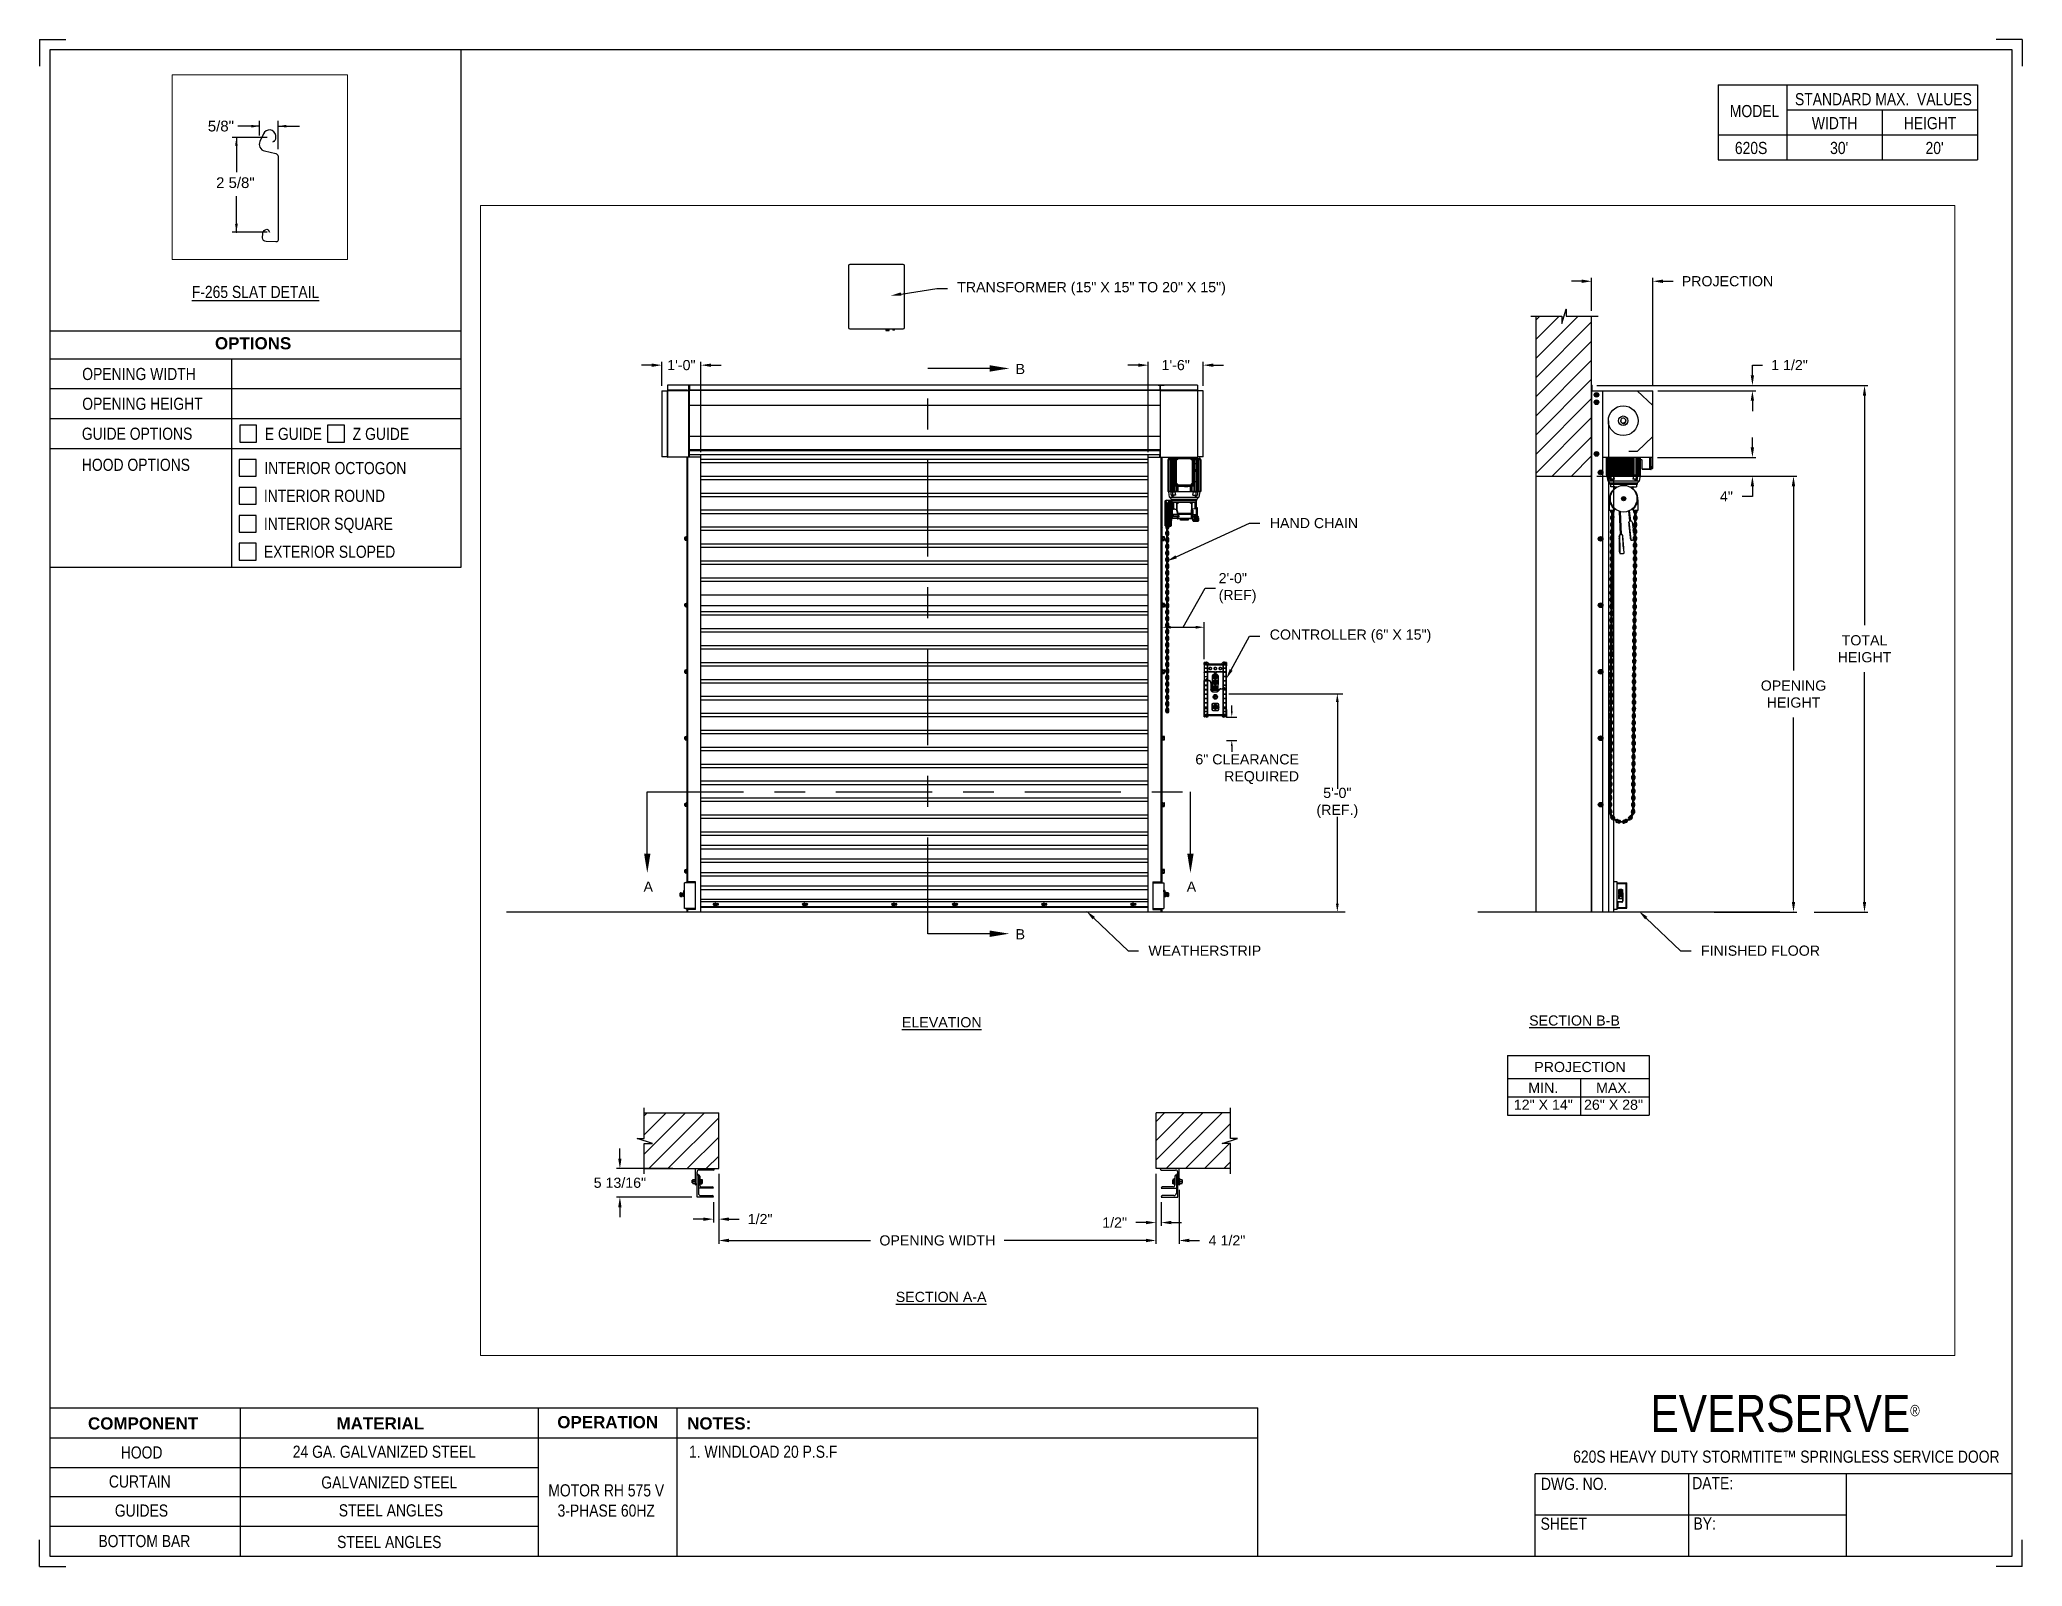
# Paper-space layout '620S RH 575V 3-PHASE' of a CAD drawing. Header units: inches. Extents: x 0.1 to 10.9, y 0.1 to 8.4.
# The model-space entities are those that its viewports show. They can reach past a viewport. Long polylines and large blocks are cut down to what shows.
import ezdxf
from ezdxf import colors
from ezdxf.entities.mleader import LeaderData, LeaderLine
from ezdxf.math import Vec2, Vec3

# ---------------------------------------------------------------- set-up
doc = ezdxf.new("R2010")
doc.units = ezdxf.units.IN
doc.header["$LTSCALE"] = 0.25
doc.header["$MEASUREMENT"] = 0
doc.linetypes.add('CENTER', pattern=[2, 1.25, -0.25, 0.25, -0.25])
for name, color, linetype in [('460V 3-PHASE 60HZ (456-495V RANGE)', 7, 'Continuous'), ('ANNOTATIONS', 1, 'Continuous'), ('DETAILS', 4, 'Continuous'), ('MOTOR RH', 7, 'Continuous'), ('SECTION CUTS', 6, 'CENTER'), ('TITLE BLOCK', 7, 'Continuous')]:
    doc.layers.add(name, color=color, linetype=linetype)
doc.styles.add('ARIAL', font='arial.ttf', dxfattribs={"height": 0.09375})
doc.styles.add('CADdetails-DIMENSIONS', font='ARIALN.TTF', dxfattribs={"height": 2.38})
doc.styles.add('ROMANS', font='Romans', dxfattribs={"height": 0.09375})
doc.styles.get("Standard").update_dxf_attribs({"font": 'romans.shx'})
doc.dimstyles.get("Standard").update_dxf_attribs({"dimscale": 60, "dimtxt": 0.0833, "dimasz": 0.0833, "dimexe": 0.0833, "dimexo": 0.04, "dimgap": 0.09, "dimtad": 0, "dimtih": 1, "dimtoh": 1, "dimdec": 4, "dimzin": 1, "dimdsep": 46, "dimlunit": 4, "dimtxsty": 'Standard', "dimcen": 0.09, "dimclrt": 150, "dimadec": 4, "dimazin": 2, "dimtfac": 1, "dimtdec": 0, "dimtofl": 0, "dimtmove": 0, "dimatfit": 3, "dimfxl": 1, "dimtolj": 1, "dimtzin": 0, "dimlwd": -1, "dimlwe": -1, "dimarcsym": 1})
doc.dimstyles.new('STANDARD$0', dxfattribs={"dimtxt": 0.09375, "dimasz": 0.09375, "dimexe": 0.03125, "dimexo": 0.046875, "dimgap": 0.09, "dimtad": 0, "dimtih": 1, "dimtoh": 1, "dimdec": 4, "dimzin": 0, "dimdsep": 46, "dimtxsty": 'ARIAL', "dimcen": 0.09, "dimadec": 0, "dimazin": 0, "dimtfac": 1, "dimtdec": 4, "dimtofl": 0, "dimtmove": 0, "dimatfit": 1, "dimfxl": 1, "dimtolj": 1, "dimtzin": 0, "dimarcsym": 0})
pattern_1 = [(45, (121.33324, -13.09525), (-0.08838835, 0.08838835), [])]

psp = doc.layouts.new('620S RH 575V 3-PHASE')

# ---------------------------------------------------------------- texts
at = {"layer": 'TITLE BLOCK', "attachment_point": 2, "style": 'CADdetails-DIMENSIONS'}
for s, width, insert, char_height in [('MODEL', 0.28815, (9.45, 8.068), 0.0664), ('STANDARD MAX.  VALUES', 1.75949, (10.155, 8.133), 0.06641), ('WIDTH', 0.42908, (9.888, 8.002), 0.0664), ('HEIGHT', 0.42908, (10.41, 8.002), 0.0664), ('\\pxqc;620S', 0.29952, (9.431, 7.866), 0.0664)]:
    psp.add_mtext_dynamic_manual_height_columns(s, width=width, gutter_width=1.363, heights=[0], dxfattribs=dict(at, insert=insert, char_height=char_height))
at = {"layer": 'TITLE BLOCK', "style": 'CADdetails-DIMENSIONS'}
for s, insert, char_height, width, attachment_point in [("30'", (9.913, 7.866), 0.0664, 1.75949, 2), ("20'", (10.435, 7.866), 0.0664, 1.75949, 2), ('{\\LF-265 SLAT DETAIL}', (1.248, 7.078), 0.06641, 1.75949, 2), ('{\\fArial|b1|i0|c0|p34;OPTIONS}', (1.235, 6.797), 0.06641, 1.75949, 2), ('OPENING WIDTH', (0.3, 6.629), 0.06641, 1.30693, 1), ('OPENING HEIGHT', (0.3, 6.466), 0.06641, 1.30693, 1), ('GUIDE OPTIONS', (0.298, 6.302), 0.06641, 1.30693, 1), ('E GUIDE', (1.299, 6.301), 0.0664, 1.23928, 1), ('Z GUIDE', (1.78, 6.301), 0.0664, 1.23928, 1), ('HOOD OPTIONS', (0.298, 6.132), 0.06641, 1.30693, 1), ('INTERIOR OCTOGON', (1.296, 6.114), 0.06641, 1.23928, 1), ('INTERIOR ROUND', (1.294, 5.962), 0.06641, 1.53035, 1), ('INTERIOR SQUARE', (1.294, 5.809), 0.06641, 1.53035, 1), ('EXTERIOR SLOPED', (1.294, 5.656), 0.06641, 1.53035, 1), ('\\A1;\\pxqc;EVERSERVE{\\H0.30337x;\\S® ^ ;}', (10.642, 1.008), 0.20312, 2.03069, 3), ('{\\fArial|b1|i0|c0|p34;COMPONENT}', (0.633, 0.885), 0.06641, 1.75949, 2), ('{\\fArial|b1|i0|c0|p34;MATERIAL}', (1.931, 0.885), 0.06641, 1.75949, 2), ('{\\fArial|b1|i0|c0|p34;OPERATION}', (3.175, 0.892), 0.06641, 1.75949, 2), ('{\\fArial|b1|i0|c0|p34;NOTES:}', (3.785, 0.885), 0.06641, 1.75949, 2), ('HOOD', (0.625, 0.726), 0.0664, 1.75949, 2), ('24 GA. GALVANIZED STEEL', (1.953, 0.73), 0.06641, 1.75949, 2), ('\\pxql;1. WINDLOAD 20 P.S.F ', (5.176, 0.73), 0.06641, 3.11182, 2), ('620S HEAVY DUTY STORMTITE™ SPRINGLESS SERVICE DOOR', (9.624, 0.703), 0.06641, 2.79915, 2), ('CURTAIN', (0.615, 0.567), 0.0664, 1.75949, 2), ('GALVANIZED STEEL', (1.98, 0.562), 0.06641, 1.75949, 2), ('DWG. NO.', (8.463, 0.554), 0.0664, 1.75949, 2), ('DATE:', (9.221, 0.558), 0.0664, 1.75949, 2), ('\\P\\PMOTOR RH 575 V 3-PHASE 60HZ', (3.167, 0.74), 0.06641, 0.76227, 2), ('GUIDES', (0.624, 0.408), 0.0664, 1.75949, 2), ('STEEL ANGLES', (1.989, 0.409), 0.06641, 1.75949, 2), ('SHEET', (8.406, 0.336), 0.0664, 1.75949, 2), ('BY:', (9.177, 0.337), 0.0664, 1.75949, 2), ('BOTTOM BAR', (0.64, 0.241), 0.0664, 1.75949, 2), ('STEEL ANGLES', (1.98, 0.236), 0.06641, 1.75949, 2)]:
    psp.add_mtext(s, dxfattribs=dict(at, insert=insert, char_height=char_height, width=width, attachment_point=attachment_point))

msp = doc.modelspace()

# ---------------------------------------------------------------- texts
at = {"layer": 'ANNOTATIONS', "style": 'ARIAL'}
msp.add_text('2 5/8"', height=0.09375, dxfattribs=at).set_placement((297.32151, 236.69369))
at = {"layer": 'ANNOTATIONS', "char_height": 0.09375, "style": 'ARIAL'}
for s, insert, attachment_point in [('2\'-0"\\P(REF)', (305.11893, 243.09185), 4), ('6" CLEARANCE\\PREQUIRED', (305.86051, 241.42127), 6), ('5\'-0"\\P(REF.)', (306.21371, 241.11038), 5), ('\\A1;5/8"', (297.3635, 237.2352), 5)]:
    msp.add_mtext(s, dxfattribs=dict(at, insert=insert, attachment_point=attachment_point))
at = {"layer": 'ANNOTATIONS', "char_height": 0.09375, "attachment_point": 2, "style": 'ARIAL'}
for s, insert, width in [('{\\LELEVATION}', (302.56559, 239.13353), 3.0834986), ('{\\LSECTION B-B}', (308.40108, 239.1495), 1.3823677), ('{\\LSECTION A-A}', (302.55968, 236.59935), 1.3823677)]:
    msp.add_mtext(s, dxfattribs=dict(at, insert=insert, width=width))
for s, width, insert in [('PROJECTION ', 1.7594917, (308.45144, 238.72067)), ('MIN.\\P12" X 14" ', 0.6711642, (308.11332, 238.52868)), ('MAX.\\P26" X 28"', 0.6567117, (308.76075, 238.52868))]:
    msp.add_mtext_dynamic_manual_height_columns(s, width=width, gutter_width=1.36268, heights=[0], dxfattribs=dict(at, insert=insert))
at = {"layer": 'SECTION CUTS', "style": 'ARIAL'}
for s, p in [('B', (303.24624, 245.06692)), ('A', (299.81494, 240.29047)), ('A', (304.82447, 240.29047)), ('B', (303.24624, 239.85164))]:
    msp.add_text(s, height=0.09375, dxfattribs=at).set_placement(p)

# ---------------------------------------------------------------- blocks, each defined once
blk = doc.blocks.new('*D84')
at = {"layer": 'ANNOTATIONS', "color": 0, "lineweight": -2, "transparency": 16777216}
for p, q in [((299.597, 237.829), (299.597, 237.923)), ((300.086, 237.736), (299.565, 237.736)), ((300.261, 237.474), (299.565, 237.474)), ((299.597, 237.38), (299.597, 237.287))]:
    blk.add_line(p, q, dxfattribs=at)
at = {"layer": 'ANNOTATIONS', "color": 0, "transparency": 16777216}
for points in [[(299.581, 237.829), (299.612, 237.829), (299.597, 237.736)], [(299.581, 237.38), (299.612, 237.38), (299.597, 237.474)]]:
    blk.add_solid(points, dxfattribs=at)
at = {"layer": 'defpoints', "color": 0, "transparency": 16777216}
for p in [(300.133, 237.736), (299.597, 237.474), (300.308, 237.474)]:
    blk.add_point(p, dxfattribs=at)
at = {"layer": 'ANNOTATIONS', "color": 0, "transparency": 16777216, "insert": (299.597, 237.605), "char_height": 0.09375, "attachment_point": 5, "style": 'ARIAL'}
blk.add_mtext('\\A1;5 13/16"', dxfattribs=at)
blk = doc.blocks.new('*D85')
at = {"layer": 'ANNOTATIONS', "color": 0, "lineweight": -2, "transparency": 16777216}
for p, q in [((304.541, 237.689), (304.541, 237.207)), ((304.588, 237.427), (304.588, 237.207)), ((304.448, 237.238), (304.354, 237.238)), ((304.682, 237.238), (304.776, 237.238))]:
    blk.add_line(p, q, dxfattribs=at)
at = {"layer": 'ANNOTATIONS', "color": 0, "transparency": 16777216}
for points in [[(304.448, 237.254), (304.448, 237.223), (304.541, 237.238)], [(304.682, 237.254), (304.682, 237.223), (304.588, 237.238)]]:
    blk.add_solid(points, dxfattribs=at)
at = {"layer": 'defpoints', "color": 0, "transparency": 16777216}
for p in [(304.541, 237.736), (304.588, 237.474), (304.588, 237.238)]:
    blk.add_point(p, dxfattribs=at)
at = {"layer": 'ANNOTATIONS', "color": 0, "transparency": 16777216, "insert": (304.16, 237.238), "char_height": 0.0938, "attachment_point": 5, "style": 'ARIAL'}
blk.add_mtext('\\A1;1/2"', dxfattribs=at)
blk = doc.blocks.new('*D86')
at = {"layer": 'ANNOTATIONS', "color": 0, "lineweight": -2, "transparency": 16777216}
for p, q in [((300.508, 237.689), (300.508, 237.238)), ((300.367, 237.27), (300.274, 237.27)), ((300.461, 237.427), (300.461, 237.238)), ((300.602, 237.27), (300.696, 237.27))]:
    blk.add_line(p, q, dxfattribs=at)
at = {"layer": 'ANNOTATIONS', "color": 0, "transparency": 16777216}
for points in [[(300.367, 237.285), (300.367, 237.254), (300.461, 237.27)], [(300.602, 237.285), (300.602, 237.254), (300.508, 237.27)]]:
    blk.add_solid(points, dxfattribs=at)
at = {"layer": 'defpoints', "color": 0, "transparency": 16777216}
for p in [(300.508, 237.736), (300.461, 237.474), (300.461, 237.27)]:
    blk.add_point(p, dxfattribs=at)
at = {"layer": 'ANNOTATIONS', "color": 0, "transparency": 16777216, "insert": (300.89, 237.27), "char_height": 0.0938, "attachment_point": 5, "style": 'ARIAL'}
blk.add_mtext('\\A1;1/2"', dxfattribs=at)
blk = doc.blocks.new('*D87')
at = {"layer": 'ANNOTATIONS', "color": 0, "lineweight": -2, "transparency": 16777216}
for p, q in [((304.377, 245.149), (304.283, 245.149)), ((304.47, 244.347), (304.47, 245.18)), ((304.976, 244.959), (304.976, 245.18)), ((305.07, 245.149), (305.164, 245.149))]:
    blk.add_line(p, q, dxfattribs=at)
at = {"layer": 'ANNOTATIONS', "color": 0, "transparency": 16777216}
for points in [[(304.377, 245.164), (304.377, 245.133), (304.47, 245.149)], [(305.07, 245.164), (305.07, 245.133), (304.976, 245.149)]]:
    blk.add_solid(points, dxfattribs=at)
at = {"layer": 'defpoints', "color": 0, "transparency": 16777216}
for p in [(304.976, 245.149), (304.976, 244.912), (304.47, 244.3)]:
    blk.add_point(p, dxfattribs=at)
at = {"layer": 'ANNOTATIONS', "color": 0, "transparency": 16777216, "insert": (304.723, 245.149), "char_height": 0.0938, "attachment_point": 5, "style": 'ARIAL'}
blk.add_mtext('\\A1;1\'-6"', dxfattribs=at)
blk = doc.blocks.new('*D88')
at = {"layer": 'ANNOTATIONS', "color": 0, "lineweight": -2, "transparency": 16777216}
for p, q in [((299.89, 245.149), (299.796, 245.149)), ((299.984, 244.959), (299.984, 245.18)), ((300.344, 244.347), (300.344, 245.18)), ((300.438, 245.149), (300.531, 245.149))]:
    blk.add_line(p, q, dxfattribs=at)
at = {"layer": 'ANNOTATIONS', "color": 0, "transparency": 16777216}
for points in [[(299.89, 245.164), (299.89, 245.133), (299.984, 245.149)], [(300.438, 245.164), (300.438, 245.133), (300.344, 245.149)]]:
    blk.add_solid(points, dxfattribs=at)
at = {"layer": 'defpoints', "color": 0, "transparency": 16777216}
for p in [(300.344, 245.149), (299.984, 244.913), (300.344, 244.3)]:
    blk.add_point(p, dxfattribs=at)
at = {"layer": 'ANNOTATIONS', "color": 0, "transparency": 16777216, "insert": (300.164, 245.149), "char_height": 0.0938, "attachment_point": 5, "style": 'ARIAL'}
blk.add_mtext('\\A1;1\'-0"', dxfattribs=at)
blk = doc.blocks.new('*D89')
at = {"layer": 'ANNOTATIONS', "color": 0, "lineweight": -2, "transparency": 16777216}
for p, q in [((304.541, 237.689), (304.541, 237.042)), ((304.754, 237.539), (304.754, 237.042)), ((304.448, 237.073), (304.354, 237.073)), ((304.848, 237.073), (304.941, 237.073))]:
    blk.add_line(p, q, dxfattribs=at)
at = {"layer": 'ANNOTATIONS', "color": 0, "transparency": 16777216}
for points in [[(304.448, 237.089), (304.448, 237.057), (304.541, 237.073)], [(304.848, 237.089), (304.848, 237.057), (304.754, 237.073)]]:
    blk.add_solid(points, dxfattribs=at)
at = {"layer": 'defpoints', "color": 0, "transparency": 16777216}
for p in [(304.541, 237.736), (304.754, 237.586), (304.754, 237.073)]:
    blk.add_point(p, dxfattribs=at)
at = {"layer": 'ANNOTATIONS', "color": 0, "transparency": 16777216, "insert": (305.196, 237.073), "char_height": 0.0938, "attachment_point": 5, "style": 'ARIAL'}
blk.add_mtext('\\A1;4 1/2"', dxfattribs=at)
blk = doc.blocks.new('*D78')
at = {"layer": 'ANNOTATIONS', "color": 0, "lineweight": -2, "transparency": 16777216}
for p, q in [((300.508, 237.689), (300.508, 237.042)), ((304.541, 237.689), (304.541, 237.042)), ((300.602, 237.073), (301.908, 237.073)), ((304.448, 237.073), (303.141, 237.073))]:
    blk.add_line(p, q, dxfattribs=at)
at = {"layer": 'ANNOTATIONS', "color": 0, "transparency": 16777216}
for points in [[(300.602, 237.089), (300.602, 237.057), (300.508, 237.073)], [(304.448, 237.089), (304.448, 237.057), (304.541, 237.073)]]:
    blk.add_solid(points, dxfattribs=at)
at = {"layer": 'defpoints', "color": 0, "transparency": 16777216}
for p in [(300.508, 237.736), (304.541, 237.736), (304.541, 237.073)]:
    blk.add_point(p, dxfattribs=at)
at = {"layer": 'ANNOTATIONS', "color": 0, "transparency": 16777216, "insert": (302.525, 237.073), "char_height": 0.09375, "attachment_point": 5, "style": 'ARIAL'}
blk.add_mtext('\\A1;OPENING WIDTH', dxfattribs=at)
blk = doc.blocks.new('*D79')
at = {"layer": 'ANNOTATIONS', "color": 0, "lineweight": -2, "transparency": 16777216}
for p, q in [((308.559, 245.649), (308.559, 245.954)), ((309.123, 244.96), (309.123, 245.954)), ((308.466, 245.923), (308.372, 245.923)), ((309.217, 245.923), (309.311, 245.923))]:
    blk.add_line(p, q, dxfattribs=at)
at = {"layer": 'ANNOTATIONS', "color": 0, "transparency": 16777216}
for points in [[(308.466, 245.939), (308.466, 245.907), (308.559, 245.923)], [(309.217, 245.939), (309.217, 245.907), (309.123, 245.923)]]:
    blk.add_solid(points, dxfattribs=at)
at = {"layer": 'defpoints', "color": 0, "transparency": 16777216}
for p in [(309.123, 245.923), (308.559, 245.602), (309.123, 244.913)]:
    blk.add_point(p, dxfattribs=at)
at = {"layer": 'ANNOTATIONS', "color": 0, "transparency": 16777216, "insert": (309.812, 245.923), "char_height": 0.09375, "attachment_point": 5, "style": 'ARIAL'}
blk.add_mtext('\\A1;PROJECTION ', dxfattribs=at)
blk = doc.blocks.new('*D80')
at = {"layer": 'ANNOTATIONS', "color": 0, "lineweight": -2, "transparency": 16777216}
for p, q in [((308.606, 244.125), (310.452, 244.125)), ((310.421, 244.031), (310.421, 242.332)), ((310.421, 240.197), (310.421, 241.897)), ((309.69, 240.103), (310.452, 240.103))]:
    blk.add_line(p, q, dxfattribs=at)
at = {"layer": 'ANNOTATIONS', "color": 0, "transparency": 16777216}
for points in [[(310.405, 244.031), (310.436, 244.031), (310.421, 244.125)], [(310.405, 240.197), (310.436, 240.197), (310.421, 240.103)]]:
    blk.add_solid(points, dxfattribs=at)
at = {"layer": 'defpoints', "color": 0, "transparency": 16777216}
for p in [(308.559, 244.125), (309.643, 240.103), (310.421, 240.103)]:
    blk.add_point(p, dxfattribs=at)
at = {"layer": 'ANNOTATIONS', "color": 0, "transparency": 16777216, "insert": (310.421, 242.114), "char_height": 0.09375, "attachment_point": 5, "style": 'ARIAL'}
blk.add_mtext('\\A1;OPENING\\PHEIGHT', dxfattribs=at)
blk = doc.blocks.new('*D81')
at = {"layer": 'ANNOTATIONS', "color": 0, "lineweight": -2, "transparency": 16777216}
for p, q in [((308.606, 244.961), (311.107, 244.961)), ((311.076, 244.867), (311.076, 242.75)), ((311.076, 240.197), (311.076, 242.315)), ((310.611, 240.103), (311.107, 240.103))]:
    blk.add_line(p, q, dxfattribs=at)
at = {"layer": 'ANNOTATIONS', "color": 0, "transparency": 16777216}
for points in [[(311.06, 244.867), (311.091, 244.867), (311.076, 244.961)], [(311.06, 240.197), (311.091, 240.197), (311.076, 240.103)]]:
    blk.add_solid(points, dxfattribs=at)
at = {"layer": 'defpoints', "color": 0, "transparency": 16777216}
for p in [(308.559, 244.961), (310.564, 240.103), (311.076, 240.103)]:
    blk.add_point(p, dxfattribs=at)
at = {"layer": 'ANNOTATIONS', "color": 0, "transparency": 16777216, "insert": (311.076, 242.532), "char_height": 0.0938, "attachment_point": 5, "style": 'ARIAL'}
blk.add_mtext('\\A1;TOTAL\\PHEIGHT', dxfattribs=at)
blk = doc.blocks.new('*D82')
at = {"layer": 'ANNOTATIONS', "color": 0, "lineweight": -2, "transparency": 16777216}
for p, q in [((310.042, 244.39), (310.042, 244.483)), ((309.168, 244.296), (310.073, 244.296)), ((309.168, 244.125), (310.073, 244.125)), ((310.042, 243.938), (309.948, 243.938)), ((310.042, 244.031), (310.042, 243.938))]:
    blk.add_line(p, q, dxfattribs=at)
at = {"layer": 'ANNOTATIONS', "color": 0, "transparency": 16777216}
for points in [[(310.026, 244.39), (310.057, 244.39), (310.042, 244.296)], [(310.026, 244.031), (310.057, 244.031), (310.042, 244.125)]]:
    blk.add_solid(points, dxfattribs=at)
at = {"layer": 'defpoints', "color": 0, "transparency": 16777216}
for p in [(309.121, 244.296), (309.121, 244.125), (310.042, 244.125)]:
    blk.add_point(p, dxfattribs=at)
at = {"layer": 'ANNOTATIONS', "color": 0, "transparency": 16777216, "insert": (309.802, 243.938), "char_height": 0.0938, "attachment_point": 5, "style": 'ARIAL'}
blk.add_mtext('\\A1;4"', dxfattribs=at)
blk = doc.blocks.new('*D83')
at = {"layer": 'ANNOTATIONS', "color": 0, "lineweight": -2, "transparency": 16777216}
for p, q in [((310.042, 245.055), (310.042, 245.149)), ((310.042, 245.149), (310.136, 245.149)), ((309.17, 244.961), (310.073, 244.961)), ((309.17, 244.913), (310.073, 244.913)), ((310.042, 244.82), (310.042, 244.726))]:
    blk.add_line(p, q, dxfattribs=at)
at = {"layer": 'ANNOTATIONS', "color": 0, "transparency": 16777216}
for points in [[(310.026, 245.055), (310.057, 245.055), (310.042, 244.961)], [(310.026, 244.82), (310.057, 244.82), (310.042, 244.913)]]:
    blk.add_solid(points, dxfattribs=at)
at = {"layer": 'defpoints', "color": 0, "transparency": 16777216}
for p in [(309.123, 244.961), (309.123, 244.913), (310.042, 244.961)]:
    blk.add_point(p, dxfattribs=at)
at = {"layer": 'ANNOTATIONS', "color": 0, "transparency": 16777216, "insert": (310.384, 245.149), "char_height": 0.0938, "attachment_point": 5, "style": 'ARIAL'}
blk.add_mtext('\\A1;1 1/2"', dxfattribs=at)

# ---------------------------------------------------------------- dimensions: what is measured, and where the dimension line sits
at = {"layer": 'ANNOTATIONS'}
dim = msp.add_linear_dim(base=(309.12316, 245.92298), p1=(308.55928, 245.60178), p2=(309.12316, 244.91339), text='PROJECTION ', dimstyle='STANDARD$0', dxfattribs=at)
dim.commit()
dim.dimension.update_dxf_attribs({"geometry": '*D79', "text_midpoint": (309.81227, 245.92298)})
for base, p1, p2, text, picture, middle in [((310.04183, 244.96103), (309.12316, 244.91339), (309.12316, 244.96103), '1 1/2"', '*D83', (310.38427, 245.14853)), ((311.07585, 240.10342), (308.55928, 244.96103), (310.56381, 240.10342), 'TOTAL\\PHEIGHT', '*D81', (311.07585, 242.53223)), ((310.04183, 244.12505), (309.12103, 244.29598), (309.12103, 244.12505), '4"', '*D82', (309.80231, 243.93755)), ((310.42087, 240.10342), (308.55928, 244.12505), (309.64347, 240.10342), 'OPENING\\PHEIGHT', '*D80', (310.42087, 242.11424))]:
    dim = msp.add_linear_dim(base=base, p1=p1, p2=p2, angle=90, text=text, dimstyle='STANDARD$0', dxfattribs=at)
    dim.commit()
    dim.dimension.update_dxf_attribs({"geometry": picture, "text_midpoint": middle})
for base, p1, p2, text, picture, middle in [((300.344, 245.14882), (299.9838, 244.91253), (300.344, 244.3), '1\'-0"', '*D88', (300.1639, 245.14882)), ((304.97644, 245.14882), (304.4705, 244.3), (304.97644, 244.91215), '1\'-6"', '*D87', (304.72347, 245.14882)), ((304.58824, 237.23838), (304.54136, 237.73574), (304.58824, 237.47405), '1/2"', '*D85', (304.15979, 237.23838)), ((304.75386, 237.07293), (304.54136, 237.73574), (304.75386, 237.58574), '4 1/2"', '*D89', (305.19635, 237.07293))]:
    dim = msp.add_linear_dim(base=base, p1=p1, p2=p2, text=text, dimstyle='STANDARD$0', dxfattribs=at)
    dim.commit()
    dim.dimension.update_dxf_attribs({"geometry": picture, "text_midpoint": middle, "dimtype": 160})
for base, p1, p2, angle, text, picture, middle in [((299.59668, 237.47405), (300.13303, 237.73573), (300.30803, 237.47405), 90, '5 13/16"', '*D84', (299.59668, 237.60489)), ((300.46116, 237.26963), (300.50803, 237.73574), (300.46116, 237.47405), 180, '1/2"', '*D86', (300.88961, 237.26963))]:
    dim = msp.add_linear_dim(base=base, p1=p1, p2=p2, angle=angle, text=text, dimstyle='STANDARD$0', dxfattribs=at)
    dim.commit()
    dim.dimension.update_dxf_attribs({"geometry": picture, "text_midpoint": middle, "dimtype": 160})
dim = msp.add_aligned_dim(p1=(300.50803, 237.73574), p2=(304.54136, 237.73574), distance=-0.6628, text='OPENING WIDTH', dimstyle='STANDARD$0', dxfattribs=at)
dim.commit()
dim.dimension.update_dxf_attribs({"geometry": '*D78', "text_midpoint": (302.5247, 237.07293)})

# ---------------------------------------------------------------- hatches: boundary and pattern name
at = {"layer": 'MOTOR RH'}
h = msp.add_hatch(dxfattribs=at)
h.set_pattern_fill('ANSI31', color=256, style=0)
h.set_pattern_definition(pattern_1)
h.paths.add_polyline_path([(308.04365, 244.12505), (308.55928, 244.12505), (308.55928, 245.60178), (308.32278, 245.60178), (308.32278, 245.66644), (308.28437, 245.53308), (308.28437, 245.60178), (308.04365, 245.60178)])
h = msp.add_hatch(dxfattribs=at)
h.set_pattern_fill('ANSI31', color=256, style=0)
h.set_pattern_definition(pattern_1)
h.paths.add_polyline_path([(300.50803, 238.25136), (299.82053, 238.25136), (299.82053, 238.01416), (299.75643, 238.01416), (299.8985, 237.96726), (299.82053, 237.96726), (299.82053, 237.73574), (300.50803, 237.73574), (300.50803, 237.89824)])
h = msp.add_hatch(dxfattribs=at)
h.set_pattern_fill('ANSI31', color=256, style=0)
h.set_pattern_definition(pattern_1)
h.paths.add_polyline_path([(305.29297, 238.01416), (305.22886, 238.01416), (305.22886, 238.25136), (304.54136, 238.25136), (304.54136, 237.73574), (304.55954, 237.73574), (305.22886, 237.73574), (305.22886, 237.96726), (305.1509, 237.96726)])

# ---------------------------------------------------------------- linework, layer by layer
at = {"layer": '460V 3-PHASE 60HZ (456-495V RANGE)'}
for p, q in [((301.7049, 246.06503), (301.7049, 245.49744)), ((302.20831, 246.07751), (301.71738, 246.07751)), ((302.22079, 245.49744), (302.22079, 246.06503)), ((301.71738, 245.48496), (302.20831, 245.48496)), ((302.0508, 245.47583), (302.05047, 245.47564)), ((302.05047, 245.47564), (302.0508, 245.47545)), ((302.05047, 245.47564), (302.07975, 245.47564)), ((302.0508, 245.475), (302.05047, 245.47481)), ((302.05047, 245.47481), (302.0508, 245.47462)), ((302.05047, 245.47481), (302.07975, 245.47481)), ((302.0508, 245.47417), (302.05047, 245.47398)), ((302.05047, 245.47398), (302.0508, 245.47379)), ((302.05047, 245.47398), (302.07975, 245.47398)), ((302.0508, 245.47334), (302.05047, 245.47315)), ((302.05047, 245.47315), (302.0508, 245.47295)), ((302.05047, 245.47315), (302.07975, 245.47315)), ((302.0508, 245.47251), (302.05047, 245.47232)), ((302.05047, 245.47232), (302.0508, 245.47212)), ((302.05047, 245.47232), (302.07975, 245.47232)), ((302.0508, 245.47168), (302.05047, 245.47148)), ((302.05047, 245.47148), (302.0508, 245.47129)), ((302.05047, 245.47148), (302.07975, 245.47148)), ((302.0508, 245.47084), (302.05047, 245.47065)), ((302.05047, 245.47065), (302.0508, 245.47046)), ((302.05047, 245.47065), (302.07975, 245.47065)), ((302.0508, 245.47001), (302.05047, 245.46982)), ((302.05047, 245.46982), (302.0508, 245.46963)), ((302.05047, 245.46982), (302.07975, 245.46982)), ((302.0508, 245.48496), (302.0508, 245.47583)), ((302.07941, 245.47583), (302.0508, 245.47583)), ((302.0508, 245.47545), (302.0508, 245.475)), ((302.0508, 245.47545), (302.07941, 245.47545)), ((302.07941, 245.475), (302.0508, 245.475)), ((302.0508, 245.47462), (302.0508, 245.47417)), ((302.0508, 245.47462), (302.07941, 245.47462)), ((302.07941, 245.47417), (302.0508, 245.47417)), ((302.0508, 245.47379), (302.0508, 245.47334)), ((302.0508, 245.47379), (302.07941, 245.47379)), ((302.07941, 245.47334), (302.0508, 245.47334)), ((302.0508, 245.47295), (302.0508, 245.47251)), ((302.0508, 245.47295), (302.07941, 245.47295)), ((302.07941, 245.47251), (302.0508, 245.47251)), ((302.0508, 245.47212), (302.0508, 245.47168)), ((302.0508, 245.47212), (302.07941, 245.47212)), ((302.07941, 245.47168), (302.0508, 245.47168)), ((302.0508, 245.47129), (302.0508, 245.47084)), ((302.0508, 245.47129), (302.07941, 245.47129)), ((302.07941, 245.47084), (302.0508, 245.47084)), ((302.0508, 245.47046), (302.0508, 245.47001)), ((302.0508, 245.47046), (302.07941, 245.47046)), ((302.07941, 245.47001), (302.0508, 245.47001)), ((302.0508, 245.46963), (302.0508, 245.46732)), ((302.0508, 245.46963), (302.07941, 245.46963)), ((302.07941, 245.46732), (302.0508, 245.46732)), ((302.07941, 245.47583), (302.07941, 245.48496)), ((302.07975, 245.47564), (302.07941, 245.47583)), ((302.07941, 245.47545), (302.07975, 245.47564)), ((302.07941, 245.475), (302.07941, 245.47545)), ((302.07975, 245.47481), (302.07941, 245.475)), ((302.07941, 245.47462), (302.07975, 245.47481)), ((302.07941, 245.47417), (302.07941, 245.47462)), ((302.07975, 245.47398), (302.07941, 245.47417)), ((302.07941, 245.47379), (302.07975, 245.47398)), ((302.07941, 245.47334), (302.07941, 245.47379)), ((302.07975, 245.47315), (302.07941, 245.47334)), ((302.07941, 245.47295), (302.07975, 245.47315)), ((302.07941, 245.47251), (302.07941, 245.47295)), ((302.07975, 245.47232), (302.07941, 245.47251)), ((302.07941, 245.47212), (302.07975, 245.47232)), ((302.07941, 245.47168), (302.07941, 245.47212)), ((302.07975, 245.47148), (302.07941, 245.47168)), ((302.07941, 245.47129), (302.07975, 245.47148)), ((302.07941, 245.47084), (302.07941, 245.47129)), ((302.07975, 245.47065), (302.07941, 245.47084)), ((302.07941, 245.47046), (302.07975, 245.47065)), ((302.07941, 245.47001), (302.07941, 245.47046)), ((302.07975, 245.46982), (302.07941, 245.47001)), ((302.07941, 245.46963), (302.07975, 245.46982)), ((302.07941, 245.46732), (302.07941, 245.46963)), ((302.11412, 245.47949), (302.11378, 245.4793)), ((302.11378, 245.4793), (302.11412, 245.47911)), ((302.11378, 245.4793), (302.12909, 245.4793)), ((302.11412, 245.47883), (302.11378, 245.47864)), ((302.11378, 245.47864), (302.11412, 245.47844)), ((302.11378, 245.47864), (302.12909, 245.47864)), ((302.11412, 245.47816), (302.11378, 245.47797)), ((302.11378, 245.47797), (302.11412, 245.47778)), ((302.11378, 245.47797), (302.12909, 245.47797)), ((302.11412, 245.4775), (302.11378, 245.47731)), ((302.11378, 245.47731), (302.11412, 245.47711)), ((302.11378, 245.47731), (302.12909, 245.47731)), ((302.11412, 245.47683), (302.11378, 245.47664)), ((302.11378, 245.47664), (302.11412, 245.47645)), ((302.11378, 245.47664), (302.12909, 245.47664)), ((302.11412, 245.47617), (302.11378, 245.47598)), ((302.11378, 245.47598), (302.11412, 245.47578)), ((302.11378, 245.47598), (302.12909, 245.47598)), ((302.11412, 245.4755), (302.11378, 245.47531)), ((302.11378, 245.47531), (302.11412, 245.47512)), ((302.11378, 245.47531), (302.12909, 245.47531)), ((302.11412, 245.47484), (302.11378, 245.47464)), ((302.11378, 245.47464), (302.11412, 245.47445)), ((302.11378, 245.47464), (302.12909, 245.47464)), ((302.11412, 245.48496), (302.11412, 245.47949)), ((302.11412, 245.47949), (302.12876, 245.47949)), ((302.11412, 245.47911), (302.11412, 245.47883)), ((302.11412, 245.47911), (302.12876, 245.47911)), ((302.11412, 245.47883), (302.12876, 245.47883)), ((302.11412, 245.47844), (302.11412, 245.47816)), ((302.11412, 245.47844), (302.12876, 245.47844)), ((302.11412, 245.47816), (302.12876, 245.47816)), ((302.11412, 245.47778), (302.11412, 245.4775)), ((302.11412, 245.47778), (302.12876, 245.47778)), ((302.11412, 245.4775), (302.12876, 245.4775)), ((302.11412, 245.47711), (302.11412, 245.47683)), ((302.11412, 245.47711), (302.12876, 245.47711)), ((302.11412, 245.47683), (302.12876, 245.47683)), ((302.11412, 245.47645), (302.11412, 245.47617)), ((302.11412, 245.47645), (302.12876, 245.47645)), ((302.11412, 245.47617), (302.12876, 245.47617)), ((302.11412, 245.47578), (302.11412, 245.4755)), ((302.11412, 245.47578), (302.12876, 245.47578)), ((302.11412, 245.4755), (302.12876, 245.4755)), ((302.11412, 245.47512), (302.11412, 245.47484)), ((302.11412, 245.47512), (302.12876, 245.47512)), ((302.11412, 245.47484), (302.12876, 245.47484)), ((302.11412, 245.47445), (302.11412, 245.47298)), ((302.11412, 245.47445), (302.12876, 245.47445)), ((302.12876, 245.47298), (302.11412, 245.47298)), ((302.12876, 245.47949), (302.12876, 245.48496)), ((302.12909, 245.4793), (302.12876, 245.47949)), ((302.12876, 245.47911), (302.12909, 245.4793)), ((302.12876, 245.47883), (302.12876, 245.47911)), ((302.12909, 245.47864), (302.12876, 245.47883)), ((302.12876, 245.47844), (302.12909, 245.47864)), ((302.12876, 245.47816), (302.12876, 245.47844)), ((302.12909, 245.47797), (302.12876, 245.47816)), ((302.12876, 245.47778), (302.12909, 245.47797)), ((302.12876, 245.4775), (302.12876, 245.47778)), ((302.12909, 245.47731), (302.12876, 245.4775)), ((302.12876, 245.47711), (302.12909, 245.47731)), ((302.12876, 245.47683), (302.12876, 245.47711)), ((302.12909, 245.47664), (302.12876, 245.47683)), ((302.12876, 245.47645), (302.12909, 245.47664)), ((302.12876, 245.47617), (302.12876, 245.47645)), ((302.12909, 245.47598), (302.12876, 245.47617)), ((302.12876, 245.47578), (302.12909, 245.47598)), ((302.12876, 245.4755), (302.12876, 245.47578)), ((302.12909, 245.47531), (302.12876, 245.4755)), ((302.12876, 245.47512), (302.12909, 245.47531)), ((302.12876, 245.47484), (302.12876, 245.47512)), ((302.12909, 245.47464), (302.12876, 245.47484)), ((302.12876, 245.47445), (302.12909, 245.47464)), ((302.12876, 245.47298), (302.12876, 245.47445))]:
    msp.add_line(p, q, dxfattribs=at)
for centre, start, end in [((301.71738, 246.06503), 90, 180), ((302.20831, 246.06503), 0, 90), ((301.71738, 245.49744), 180, 270), ((302.20831, 245.49744), 270, 0)]:
    msp.add_arc(centre, 0.01248, start, end, dxfattribs=at)
at = {"layer": 'ANNOTATIONS'}
for p, q in [((304.67605, 242.73092), (304.90809, 242.73092)), ((304.98576, 242.43625), (304.98576, 242.77806)), ((305.21385, 242.11772), (306.26481, 242.11772)), ((305.24001, 241.95547), (305.24001, 242.00861)), ((306.21371, 242.04006), (306.21371, 241.23964)), ((305.19288, 241.90233), (305.28714, 241.90233)), ((305.19288, 241.68703), (305.28714, 241.68703)), ((305.24001, 241.63389), (305.24001, 241.58075)), ((306.21371, 240.18109), (306.21371, 240.98112)), ((307.78275, 238.78011), (307.78275, 238.22873)), ((307.78275, 238.78011), (309.09052, 238.78011)), ((309.09052, 238.78011), (309.09052, 238.22873)), ((307.78275, 238.56863), (309.09052, 238.56863)), ((308.4556, 238.56863), (308.4556, 238.22873)), ((307.78275, 238.39868), (309.09052, 238.39868)), ((307.78275, 238.22873), (309.09052, 238.22873)), ((297.70035, 237.15345), (297.70035, 237.28207)), ((297.86487, 237.03509), (297.86487, 237.28207)), ((297.76868, 237.13477), (297.46088, 237.13477)), ((297.49935, 237.13477), (297.49935, 236.8332)), ((297.70035, 237.2352), (297.51285, 237.2352)), ((297.86487, 237.2352), (298.05237, 237.2352)), ((297.49935, 236.30755), (297.49935, 236.62224)), ((297.76868, 236.30755), (297.46088, 236.30755))]:
    msp.add_line(p, q, dxfattribs=at)
for p in [(297.82905, 237.10325), (297.49935, 236.38206), (297.49935, 236.30755)]:
    msp.add_point(p, dxfattribs=at)
for points in [[(304.67605, 242.71798), (304.67605, 242.74387), (304.59839, 242.73092)], [(304.90809, 242.71798), (304.90809, 242.74387), (304.98576, 242.73092)], [(305.23116, 241.95547), (305.24887, 241.95547), (305.24001, 241.90233)], [(306.20077, 242.04006), (306.22665, 242.04006), (306.21371, 242.11772)], [(305.23116, 241.63389), (305.24887, 241.63389), (305.24001, 241.68703)], [(306.20077, 240.18109), (306.22665, 240.18109), (306.21371, 240.10342)], [(297.51107, 237.06445), (297.48763, 237.06445), (297.49935, 237.13477)], [(297.63003, 237.22348), (297.63003, 237.24692), (297.70035, 237.2352)], [(297.93519, 237.24692), (297.93519, 237.22348), (297.86487, 237.2352)], [(297.51107, 236.37787), (297.48763, 236.37787), (297.49935, 236.30755)]]:
    msp.add_solid(points, dxfattribs=at)
at = {"layer": 'DETAILS'}
msp.add_lwpolyline([(297.81868, 237.09806, 0.33746117), (297.84561, 237.13612), (297.84529, 237.154, 0.73725505), (297.73514, 237.16886), (297.70433, 237.10244, 0.47976839), (297.74614, 237.01812), (297.84456, 236.99655, -0.21720182), (297.86487, 236.97259), (297.86487, 236.23788, -0.36619075), (297.84513, 236.22246), (297.76046, 236.22518, -0.41028649), (297.7292, 236.25869), (297.73114, 236.29599, -0.37745755), (297.76497, 236.33231, -0.31905635), (297.77685, 236.32683), (297.78792, 236.30755)], format="xyb", dxfattribs=at)
at = {"layer": 'MOTOR RH'}
for p, q in [((307.99727, 245.60178), (308.28437, 245.60178)), ((308.04365, 245.60178), (308.04365, 240.10342)), ((308.28437, 245.53308), (308.32278, 245.66644)), ((308.28437, 245.60178), (308.28437, 245.53308)), ((308.32278, 245.66644), (308.32278, 245.60178)), ((308.32278, 245.60178), (308.61797, 245.60178)), ((308.55928, 240.10342), (308.55928, 245.60178)), ((299.9838, 244.91253), (300.03709, 244.91253)), ((300.03175, 244.91253), (300.03175, 244.30293)), ((300.03496, 244.30293), (300.03496, 244.91253)), ((300.03709, 244.96582), (300.03709, 244.30293)), ((300.21611, 244.91787), (300.03709, 244.91787)), ((300.03709, 244.91466), (300.23105, 244.91466)), ((300.21611, 244.91466), (300.21611, 244.91812)), ((300.21611, 244.91812), (300.23954, 244.91812)), ((300.22464, 244.91466), (300.22464, 244.91812)), ((300.23105, 244.96582), (300.23105, 244.91812)), ((300.23105, 244.91466), (300.23105, 244.3)), ((300.23105, 244.91386), (300.23954, 244.91386)), ((300.23954, 244.96661), (300.23954, 244.91812)), ((304.57918, 244.91865), (300.23954, 244.91865)), ((300.23954, 244.32505), (300.23954, 244.91519)), ((304.57918, 244.91519), (300.23954, 244.91519)), ((304.57918, 244.91812), (304.57918, 244.96661)), ((304.59839, 244.91812), (304.57918, 244.91812)), ((304.57918, 244.91519), (304.57918, 244.32505)), ((304.57918, 244.91386), (304.58345, 244.91386)), ((304.58345, 244.91812), (304.58345, 244.96582)), ((304.58345, 244.29919), (304.58345, 244.91466)), ((304.58345, 244.91466), (304.92278, 244.91466)), ((304.58986, 244.91466), (304.58986, 244.91812)), ((304.59839, 244.91466), (304.59839, 244.91812)), ((304.92278, 244.91787), (304.59839, 244.91787)), ((304.92278, 244.96582), (304.92278, 244.3017)), ((304.92448, 244.91215), (304.92448, 244.3017)), ((304.92529, 244.91215), (304.92529, 244.3017)), ((304.97644, 244.91215), (304.92529, 244.91215)), ((304.92849, 244.3017), (304.92849, 244.91215)), ((308.55928, 244.90743), (308.5611, 244.90743)), ((308.56008, 244.96103), (308.56008, 244.91206)), ((308.5606, 244.91314), (308.5611, 244.91314)), ((308.5611, 240.1061), (308.5611, 244.91339)), ((308.5611, 244.91339), (309.12316, 244.91339)), ((308.56221, 244.91419), (308.56221, 244.96103)), ((308.56221, 244.91419), (308.56301, 244.91419)), ((308.56301, 244.91419), (308.56301, 244.96103)), ((308.6633, 240.1061), (308.6633, 244.91339)), ((308.97868, 244.91339), (309.12316, 244.7758)), ((309.12316, 244.21428), (309.12316, 244.91339)), ((304.57918, 244.7758), (300.23954, 244.7758)), ((308.60771, 244.88749), (308.60824, 244.88915)), ((308.60771, 244.81936), (308.60824, 244.82102)), ((308.60948, 244.88647), (308.61039, 244.88826)), ((308.60948, 244.81834), (308.61039, 244.82013)), ((308.61646, 244.88244), (308.61646, 244.88244)), ((308.61646, 244.86769), (308.61646, 244.86769)), ((308.61646, 244.81431), (308.61646, 244.81431)), ((308.61646, 244.79956), (308.61646, 244.79956)), ((308.5611, 244.72825), (308.55928, 244.72825)), ((308.71333, 244.63662), (308.71333, 240.10342)), ((308.84788, 244.61796), (308.85963, 244.62004)), ((308.84995, 244.60622), (308.84788, 244.61796)), ((308.8617, 244.60829), (308.84995, 244.60622)), ((308.85963, 244.62004), (308.8617, 244.60829)), ((308.8733, 244.64425), (308.87312, 244.644)), ((308.8743, 244.63736), (308.87454, 244.63719)), ((304.57918, 244.48955), (300.23954, 244.48955)), ((308.97868, 244.35196), (309.12316, 244.48955)), ((300.03708, 244.30293), (299.9838, 244.30293)), ((300.344, 244.3), (300.03884, 244.3)), ((300.21611, 240.38253), (300.21611, 244.3)), ((300.22464, 240.38253), (300.22464, 244.3)), ((300.23105, 244.3685), (300.23954, 244.3685)), ((300.23446, 244.31279), (300.23446, 244.35542)), ((300.23446, 244.34775), (300.23743, 244.34775)), ((300.23446, 244.33604), (300.23743, 244.33604)), ((300.23446, 244.32239), (300.23743, 244.32239)), ((300.23446, 244.32045), (300.23743, 244.32045)), ((300.23743, 244.3), (300.23743, 244.3685)), ((300.23954, 244.3664), (300.23743, 244.3664)), ((304.57918, 244.36687), (300.23954, 244.36687)), ((300.344, 240.10529), (300.344, 244.32505)), ((300.344, 244.28138), (304.4705, 244.28138)), ((300.344, 244.25013), (304.4705, 244.25013)), ((304.4705, 240.10529), (304.4705, 244.32505)), ((304.4705, 244.3), (304.58345, 244.3)), ((304.57707, 244.3), (304.57707, 244.32505)), ((304.58004, 244.31946), (304.57707, 244.31946)), ((304.57918, 244.3685), (304.58345, 244.3685)), ((304.58004, 244.34874), (304.57918, 244.34874)), ((304.58004, 244.3431), (304.57918, 244.3431)), ((304.58004, 244.32846), (304.57918, 244.32846)), ((304.58004, 244.31279), (304.58004, 244.35542)), ((304.58345, 244.29919), (304.92278, 244.29919)), ((304.58986, 240.38253), (304.58986, 244.29919)), ((304.59839, 240.37188), (304.59839, 244.29919)), ((304.64991, 244.27944), (304.69055, 244.27944)), ((304.64991, 244.27944), (304.64992, 243.98417)), ((304.64991, 244.27944), (304.66122, 244.27944)), ((304.66068, 244.27944), (304.64991, 244.27944)), ((304.64991, 244.27944), (304.65946, 244.27944)), ((304.64991, 244.27944), (304.64991, 244.27944)), ((304.65676, 244.27944), (304.65676, 243.98417)), ((304.65832, 244.27944), (304.65833, 243.98417)), ((304.65914, 244.2859), (304.66148, 244.29919)), ((304.65914, 244.27944), (304.65914, 244.2859)), ((304.66122, 244.27944), (304.66068, 244.27944)), ((304.66122, 244.27944), (304.66122, 244.27944)), ((304.67498, 244.27944), (304.67498, 243.98417)), ((304.67678, 244.27944), (304.67678, 243.98417)), ((304.68099, 244.28406), (304.68099, 244.29919)), ((304.69404, 244.28406), (304.68099, 244.28406)), ((304.69055, 243.97955), (304.69055, 244.28406)), ((304.69324, 244.27944), (304.69324, 243.98417)), ((304.71204, 244.27944), (304.69324, 244.27944)), ((304.69404, 244.29919), (304.69404, 244.28406)), ((304.71358, 244.28406), (304.69404, 244.28406)), ((304.69534, 244.27944), (304.69534, 243.98417)), ((304.69977, 244.28406), (304.69977, 244.27944)), ((304.71204, 244.27944), (304.71204, 244.27483)), ((304.71204, 244.27483), (304.71237, 244.27483)), ((304.71237, 243.98417), (304.71237, 244.27944)), ((304.71358, 244.27944), (304.71237, 244.27944)), ((304.71727, 244.28498), (304.71358, 244.28498)), ((304.71358, 244.28498), (304.71358, 244.04507)), ((304.71358, 244.28498), (304.71358, 244.28498)), ((304.71727, 244.04507), (304.71727, 244.28498)), ((304.71912, 244.27206), (304.7265, 244.27206)), ((304.71912, 244.05799), (304.71912, 244.27206)), ((304.72003, 244.29919), (304.71918, 244.29531)), ((304.72281, 244.05799), (304.72281, 244.27206)), ((304.7265, 244.29421), (304.7265, 244.2979)), ((304.87783, 244.2979), (304.7265, 244.2979)), ((304.87783, 244.29421), (304.7265, 244.29421)), ((304.7265, 244.27467), (304.7265, 244.27944)), ((304.7265, 244.27206), (304.7265, 244.05799)), ((304.73204, 244.28498), (304.73942, 244.28498)), ((304.73942, 244.28498), (304.73942, 244.29236)), ((304.73942, 244.29236), (304.86491, 244.29236)), ((304.73942, 244.28867), (304.86491, 244.28867)), ((304.86491, 244.28498), (304.73942, 244.28498)), ((304.79847, 244.2979), (304.79847, 244.29919)), ((304.84277, 244.29919), (304.84277, 244.2979)), ((304.86491, 244.28839), (304.86491, 244.29236)), ((304.86491, 244.28498), (304.87229, 244.28498)), ((304.87783, 244.29421), (304.87783, 244.2979)), ((304.87783, 244.27206), (304.87783, 244.27872)), ((304.87783, 244.27206), (304.88521, 244.27206)), ((304.87783, 244.05799), (304.87783, 244.27206)), ((304.88152, 244.27206), (304.88152, 244.05799)), ((304.88515, 244.29531), (304.8843, 244.29919)), ((304.88521, 244.27206), (304.88521, 244.05799)), ((304.88706, 244.04507), (304.88706, 244.28498)), ((304.88706, 244.28498), (304.89075, 244.28498)), ((304.89075, 244.04507), (304.89075, 244.28498)), ((304.92022, 244.28406), (304.89075, 244.28406)), ((304.89075, 244.27944), (304.89196, 244.27944)), ((304.89075, 244.26283), (304.89145, 244.26283)), ((304.89145, 244.21854), (304.89075, 244.21854)), ((304.89196, 244.27944), (304.89196, 244.26114)), ((304.89196, 244.27483), (304.89229, 244.27483)), ((304.89196, 244.22047), (304.89196, 244.20197)), ((304.89229, 244.27483), (304.89229, 244.27944)), ((304.89229, 244.27944), (304.91109, 244.27944)), ((304.90456, 244.27944), (304.90456, 244.28406)), ((304.90899, 244.27944), (304.90899, 243.98417)), ((304.91029, 244.28406), (304.91029, 244.29919)), ((304.91109, 244.27944), (304.9111, 243.98417)), ((304.91378, 244.28406), (304.91379, 243.97956)), ((304.95442, 244.27945), (304.91378, 244.27944)), ((304.92219, 244.3), (304.92278, 244.3)), ((304.92278, 244.29919), (304.92278, 244.3)), ((304.92334, 244.29926), (304.92334, 244.28406)), ((304.97644, 244.3017), (304.92448, 244.3017)), ((304.92745, 244.27944), (304.95442, 244.27945)), ((304.92755, 244.27944), (304.92755, 243.98417)), ((304.92935, 244.27944), (304.92935, 243.98417)), ((304.95442, 244.27945), (304.92963, 244.27944)), ((304.9424, 244.3017), (304.94519, 244.2859)), ((304.95442, 244.27945), (304.94505, 244.27945)), ((304.94519, 244.2859), (304.94519, 244.27945)), ((304.94519, 244.27945), (304.95442, 244.27945)), ((304.94519, 244.27945), (304.94757, 244.27945)), ((304.94601, 244.27944), (304.94601, 243.98417)), ((304.94757, 244.27945), (304.94757, 244.27945)), ((304.94757, 244.27944), (304.94757, 243.98417)), ((304.95442, 244.27945), (304.95442, 243.98417)), ((304.95442, 244.27945), (304.95442, 244.27945)), ((308.60771, 244.34247), (308.60824, 244.34412)), ((308.60948, 244.34144), (308.61039, 244.34323)), ((308.61646, 244.33742), (308.61646, 244.33742)), ((308.61646, 244.32267), (308.61646, 244.32267)), ((309.12316, 244.29598), (308.6633, 244.29598)), ((308.69206, 244.29598), (308.69206, 244.13554)), ((308.69936, 244.13554), (308.69936, 244.29598)), ((308.70103, 244.29598), (308.70103, 244.13554)), ((308.70917, 244.13554), (308.70917, 244.29598)), ((308.71127, 244.29598), (308.71127, 244.13554)), ((308.7188, 244.13554), (308.7188, 244.29598)), ((308.72072, 244.29598), (308.72072, 244.13554)), ((308.7354, 244.13062), (308.7354, 244.29598)), ((308.73827, 244.13554), (308.73827, 244.29598)), ((308.74051, 244.29598), (308.74051, 244.13554)), ((308.7497, 244.13554), (308.7497, 244.29598)), ((308.75013, 244.13554), (308.75013, 244.29598)), ((308.75308, 244.29598), (308.75308, 244.13554)), ((308.75367, 244.29598), (308.75367, 244.13554)), ((308.76047, 244.14145), (308.76047, 244.29598)), ((308.76336, 240.1061), (308.76336, 244.29598)), ((308.76336, 244.29517), (308.77569, 244.29517)), ((308.765, 244.29598), (308.765, 244.14145)), ((308.76588, 244.13554), (308.76588, 244.29598)), ((308.76883, 244.29598), (308.76883, 244.13554)), ((308.76966, 244.14145), (308.76966, 244.29598)), ((308.78078, 244.29598), (308.78078, 244.14145)), ((308.78163, 244.13554), (308.78163, 244.29598)), ((308.78458, 244.29598), (308.78458, 244.13554)), ((308.78536, 244.14145), (308.78536, 244.29598)), ((308.79674, 244.29598), (308.79674, 244.14145)), ((308.79737, 244.13554), (308.79737, 244.29598)), ((308.80033, 244.29598), (308.80033, 244.13554)), ((308.80092, 244.14145), (308.80092, 244.29598)), ((308.81263, 244.29598), (308.81263, 244.14145)), ((308.81312, 244.13554), (308.81312, 244.29598)), ((308.81607, 244.29598), (308.81607, 244.13554)), ((308.81654, 244.14145), (308.81654, 244.29598)), ((308.82847, 244.29598), (308.82847, 244.14145)), ((308.82887, 244.13554), (308.82887, 244.29598)), ((308.83182, 244.29598), (308.83182, 244.13554)), ((308.8322, 244.14145), (308.8322, 244.29598)), ((308.84427, 244.29598), (308.84427, 244.14145)), ((308.84462, 244.13554), (308.84462, 244.29598)), ((308.84757, 244.29598), (308.84757, 244.13554)), ((308.84791, 244.14145), (308.84791, 244.29598)), ((308.86101, 244.29598), (308.86101, 244.14145)), ((308.86135, 244.13554), (308.86135, 244.29598)), ((308.8643, 244.29598), (308.8643, 244.13554)), ((308.86465, 244.14145), (308.86465, 244.29598)), ((308.87672, 244.29598), (308.87672, 244.14145)), ((308.8771, 244.13554), (308.8771, 244.29598)), ((308.88005, 244.29598), (308.88005, 244.13554)), ((308.88045, 244.14145), (308.88045, 244.29598)), ((308.89238, 244.29598), (308.89238, 244.14145)), ((308.89285, 244.13554), (308.89285, 244.29598)), ((308.8958, 244.29598), (308.8958, 244.13554)), ((308.89629, 244.14145), (308.89629, 244.29598)), ((308.97868, 244.35196), (308.90239, 244.35196)), ((308.908, 244.29598), (308.908, 244.14145)), ((308.90859, 244.13554), (308.90859, 244.29598)), ((308.91155, 244.29598), (308.91155, 244.13554)), ((308.91219, 244.14145), (308.91219, 244.29598)), ((308.92356, 244.29598), (308.92356, 244.14145)), ((308.92434, 244.13554), (308.92434, 244.29598)), ((308.92729, 244.29598), (308.92729, 244.13554)), ((308.92814, 244.14145), (308.92814, 244.29598)), ((308.93926, 244.29598), (308.93926, 244.14145)), ((308.94009, 244.13554), (308.94009, 244.29598)), ((308.94304, 244.29598), (308.94304, 244.13554)), ((308.94392, 244.14145), (308.94392, 244.29598)), ((308.94845, 244.29598), (308.94845, 244.14145)), ((308.96841, 244.13554), (308.96841, 244.29598)), ((308.97065, 244.29598), (308.97065, 244.13554)), ((308.97352, 244.29598), (308.97352, 244.13062)), ((308.9882, 244.13554), (308.9882, 244.29598)), ((308.99012, 244.29598), (308.99012, 244.13554)), ((309.00461, 244.13554), (309.00461, 244.29598)), ((309.00616, 244.29598), (309.00616, 244.13554)), ((309.008, 244.29598), (309.008, 244.13161)), ((309.02051, 244.27596), (309.008, 244.27629)), ((309.02434, 244.20231), (309.02434, 244.27203)), ((309.09536, 244.18673), (309.09536, 244.29598)), ((309.10938, 244.2005), (309.10938, 244.29598)), ((300.344, 244.12513), (304.4705, 244.12513)), ((300.344, 244.09388), (304.4705, 244.09388)), ((304.71358, 244.04507), (304.71727, 244.04507)), ((304.71471, 243.98417), (304.71471, 244.03979)), ((304.71912, 244.05799), (304.7265, 244.05799)), ((304.7265, 244.0506), (304.7265, 244.05799)), ((304.73204, 244.04507), (304.73942, 244.04507)), ((304.73942, 244.04507), (304.86491, 244.04507)), ((304.73942, 244.04138), (304.86491, 244.04138)), ((304.86491, 244.03769), (304.73942, 244.03769)), ((304.87229, 244.04507), (304.86491, 244.04507)), ((304.86491, 244.04366), (304.86491, 244.03769)), ((304.87783, 244.05799), (304.88521, 244.05799)), ((304.87783, 244.05402), (304.87783, 244.05799)), ((304.88706, 244.04507), (304.89075, 244.04507)), ((304.88962, 244.03979), (304.88962, 243.98417)), ((304.89075, 244.20378), (304.89142, 244.20378)), ((304.89142, 244.14842), (304.89075, 244.14842)), ((304.89075, 244.08844), (304.89165, 244.08844)), ((304.89165, 244.06076), (304.89075, 244.06076)), ((304.89196, 244.15048), (304.89196, 244.13456)), ((304.89196, 244.11004), (304.89196, 244.08756)), ((304.89196, 244.06153), (304.89196, 243.98417)), ((308.04365, 244.12505), (308.55928, 244.12505)), ((308.69206, 244.13554), (308.7354, 244.13554)), ((308.70092, 244.13161), (308.70092, 244.13554)), ((308.71018, 244.07907), (308.70092, 244.13161)), ((308.7354, 244.13161), (308.70092, 244.13161)), ((308.7295, 244.05976), (308.71018, 244.07907)), ((308.99874, 244.07907), (308.71018, 244.07907)), ((308.76224, 244.13062), (308.7259, 244.13062)), ((308.7259, 244.13062), (308.7259, 244.09716)), ((308.76957, 244.09716), (308.7259, 244.09716)), ((308.73044, 244.04893), (308.7295, 244.05976)), ((308.97942, 244.05976), (308.7295, 244.05976)), ((308.97848, 244.04893), (308.73044, 244.04893)), ((308.73048, 244.09519), (308.73048, 244.09716)), ((308.73325, 244.0883), (308.73325, 244.09421)), ((308.74739, 244.0883), (308.73325, 244.0883)), ((308.73684, 244.02531), (308.73684, 244.0488)), ((308.75761, 244.13554), (308.73827, 244.13554)), ((308.73982, 244.09716), (308.73982, 244.13062)), ((308.74524, 244.13554), (308.74524, 244.13062)), ((308.96368, 244.13161), (308.74524, 244.13161)), ((308.74739, 244.09421), (308.74739, 244.0883)), ((308.75016, 244.09716), (308.75016, 244.09519)), ((308.75761, 244.14145), (308.76513, 244.14145)), ((308.75761, 244.13554), (308.75761, 244.14145)), ((308.76957, 244.09716), (308.76224, 244.13062)), ((308.76513, 244.14145), (308.76513, 244.13554)), ((308.76513, 244.13554), (308.76954, 244.13554)), ((308.76954, 244.13554), (308.76954, 244.14145)), ((308.76954, 244.14145), (308.7809, 244.14145)), ((308.7809, 244.14145), (308.7809, 244.13554)), ((308.7809, 244.13554), (308.78524, 244.13554)), ((308.78524, 244.13554), (308.78524, 244.14145)), ((308.78524, 244.14145), (308.79685, 244.14145)), ((308.79685, 244.14145), (308.79685, 244.13554)), ((308.79685, 244.13554), (308.80081, 244.13554)), ((308.80081, 244.13554), (308.80081, 244.14145)), ((308.80081, 244.14145), (308.81274, 244.14145)), ((308.81274, 244.14145), (308.81274, 244.13554)), ((308.81274, 244.13554), (308.81643, 244.13554)), ((308.81643, 244.13554), (308.81643, 244.14145)), ((308.81643, 244.14145), (308.82858, 244.14145)), ((308.82858, 244.14145), (308.82858, 244.13554)), ((308.82858, 244.13554), (308.8321, 244.13554)), ((308.8321, 244.13554), (308.8321, 244.14145)), ((308.8321, 244.14145), (308.84438, 244.14145)), ((308.84438, 244.14145), (308.84438, 244.13554)), ((308.84438, 244.13554), (308.84781, 244.13554)), ((308.84781, 244.13554), (308.84781, 244.14145)), ((308.84781, 244.14145), (308.86111, 244.14145)), ((308.86111, 244.14145), (308.86111, 244.13554)), ((308.86111, 244.13554), (308.86454, 244.13554)), ((308.86454, 244.13554), (308.86454, 244.14145)), ((308.86454, 244.14145), (308.87682, 244.14145)), ((308.87682, 244.14145), (308.87682, 244.13554)), ((308.87682, 244.13554), (308.88034, 244.13554)), ((308.88034, 244.13554), (308.88034, 244.14145)), ((308.88034, 244.14145), (308.89249, 244.14145)), ((308.89249, 244.14145), (308.89249, 244.13554)), ((308.89249, 244.13554), (308.89618, 244.13554)), ((308.89618, 244.13554), (308.89618, 244.14145)), ((308.89618, 244.14145), (308.90811, 244.14145)), ((308.90811, 244.14145), (308.90811, 244.13554)), ((308.90811, 244.13554), (308.91207, 244.13554)), ((308.91207, 244.13554), (308.91207, 244.14145)), ((308.91207, 244.14145), (308.92368, 244.14145)), ((308.92368, 244.14145), (308.92368, 244.13554)), ((308.92368, 244.13554), (308.92802, 244.13554)), ((308.92802, 244.13554), (308.92802, 244.14145)), ((308.92802, 244.14145), (308.93938, 244.14145)), ((308.94668, 244.13062), (308.93935, 244.09716)), ((308.98302, 244.09716), (308.93935, 244.09716)), ((308.93938, 244.14145), (308.93938, 244.13554)), ((308.93938, 244.13554), (308.94379, 244.13554)), ((308.94379, 244.14145), (308.95131, 244.14145)), ((308.94379, 244.13554), (308.94379, 244.14145)), ((308.98302, 244.13062), (308.94668, 244.13062)), ((308.95131, 244.14145), (308.95131, 244.13554)), ((308.95131, 244.13554), (308.97065, 244.13554)), ((308.95876, 244.09519), (308.95876, 244.09716)), ((308.96153, 244.0883), (308.96153, 244.09421)), ((308.97567, 244.0883), (308.96153, 244.0883)), ((308.96368, 244.13062), (308.96368, 244.13554)), ((308.9691, 244.13062), (308.9691, 244.09716)), ((308.97208, 244.0488), (308.97208, 244.02531)), ((308.97352, 244.13554), (309.008, 244.13554)), ((309.008, 244.13161), (308.97352, 244.13161)), ((308.97567, 244.09421), (308.97567, 244.0883)), ((308.97844, 244.09716), (308.97844, 244.09519)), ((308.97942, 244.05976), (308.97848, 244.04893)), ((308.99874, 244.07907), (308.97942, 244.05976)), ((308.98302, 244.09716), (308.98302, 244.13062)), ((309.008, 244.13161), (308.99874, 244.07907)), ((309.02449, 244.18968), (309.02449, 244.19527)), ((309.02449, 244.18968), (309.09536, 244.18968)), ((309.02818, 244.19247), (309.02818, 244.19283)), ((309.09536, 244.19071), (309.02818, 244.19247)), ((309.05415, 244.18968), (309.05415, 244.19179)), ((309.10544, 244.18673), (309.09536, 244.18673)), ((309.11922, 244.21035), (309.11332, 244.21035)), ((309.11332, 244.19657), (309.11922, 244.19657)), ((300.344, 243.96888), (304.4705, 243.96888)), ((300.344, 243.93763), (304.4705, 243.93763)), ((304.62685, 243.89835), (304.62925, 243.89835)), ((304.62685, 243.78301), (304.62685, 243.89835)), ((304.62924, 243.78301), (304.62925, 243.89835)), ((304.63249, 243.89068), (304.6322, 243.89068)), ((304.64147, 243.86812), (304.63906, 243.88327)), ((304.64246, 243.86655), (304.64221, 243.86677)), ((304.64246, 243.85523), (304.64246, 243.87419)), ((304.64563, 243.90481), (304.67496, 243.90481)), ((304.69055, 243.98417), (304.64992, 243.98417)), ((304.64997, 243.85523), (304.64997, 243.87419)), ((304.65021, 243.86677), (304.64997, 243.86655)), ((304.65336, 243.88327), (304.65095, 243.86812)), ((304.65822, 243.98048), (304.65822, 243.98417)), ((304.6669, 243.93123), (304.65822, 243.98048)), ((304.66025, 243.89069), (304.65993, 243.89068)), ((304.6632, 243.89168), (304.6632, 243.78301)), ((304.6656, 243.889), (304.6656, 243.78301)), ((304.68501, 243.91312), (304.6669, 243.93123)), ((304.67496, 243.89053), (304.66779, 243.89053)), ((304.6685, 243.88494), (304.6685, 243.85687)), ((304.66942, 243.88266), (304.66934, 243.88303)), ((304.66939, 243.88245), (304.66935, 243.88272)), ((304.66942, 243.88195), (304.66939, 243.88245)), ((304.6695, 243.88195), (304.66942, 243.88195)), ((304.66942, 243.68408), (304.66942, 243.88195)), ((304.66949, 243.68408), (304.6695, 243.88195)), ((304.67077, 243.88062), (304.67496, 243.88062)), ((304.67496, 243.90481), (304.68234, 243.90055)), ((304.67496, 243.89053), (304.67496, 243.90481)), ((304.67496, 243.88062), (304.67496, 243.89053)), ((304.68234, 243.88677), (304.67496, 243.89053)), ((304.67496, 243.80583), (304.67496, 243.88062)), ((304.68234, 243.87972), (304.67496, 243.88062)), ((304.68165, 243.97955), (304.69693, 243.97955)), ((304.68165, 243.94818), (304.68165, 243.97955)), ((304.68728, 243.97955), (304.68165, 243.97955)), ((304.6947, 243.94818), (304.68165, 243.94818)), ((304.68234, 243.90055), (304.68234, 243.88677)), ((304.68234, 243.88677), (304.68234, 243.87972)), ((304.68234, 243.87972), (304.68234, 243.6863)), ((304.6859, 243.90297), (304.68501, 243.91312)), ((304.68593, 243.94634), (304.68593, 243.94818)), ((304.68593, 243.94634), (304.70439, 243.94634)), ((304.68853, 243.93988), (304.68853, 243.94541)), ((304.68853, 243.93988), (304.70179, 243.93988)), ((304.69144, 243.84207), (304.69144, 243.90297)), ((304.69294, 243.93988), (304.69294, 243.94541)), ((304.71137, 243.98417), (304.69324, 243.98417)), ((304.69404, 243.82947), (304.69404, 243.88267)), ((304.72585, 243.88267), (304.69404, 243.88267)), ((304.6947, 243.97955), (304.71571, 243.97955)), ((304.6947, 243.97955), (304.6947, 243.94818)), ((304.72258, 243.94818), (304.6947, 243.94818)), ((304.69977, 243.98417), (304.69977, 243.97955)), ((304.70103, 243.94541), (304.70103, 243.93988)), ((304.70145, 243.88267), (304.70145, 243.82263)), ((304.70179, 243.94541), (304.70179, 243.93988)), ((304.70439, 243.94818), (304.70439, 243.94634)), ((304.71137, 243.9897), (304.71137, 243.98417)), ((304.71237, 243.9897), (304.71137, 243.9897)), ((304.72702, 243.98417), (304.71237, 243.98417)), ((304.71571, 243.97955), (304.72258, 243.94818)), ((304.72585, 243.87861), (304.72585, 243.88451)), ((304.72585, 243.87861), (304.74799, 243.87861)), ((304.7265, 244.03584), (304.87783, 244.03584)), ((304.7265, 244.03215), (304.7265, 244.03584)), ((304.7265, 244.03215), (304.87783, 244.03215)), ((304.72835, 243.9897), (304.72702, 243.9897)), ((304.72702, 243.9897), (304.72702, 243.98417)), ((304.72835, 244.03215), (304.72835, 243.98417)), ((304.72835, 243.98417), (304.73545, 243.98417)), ((304.73049, 243.93123), (304.82099, 243.93123)), ((304.73069, 243.87685), (304.73069, 243.81745)), ((304.73292, 243.87676), (304.73138, 243.87676)), ((304.73201, 243.87676), (304.73201, 243.81745)), ((304.73545, 243.98417), (304.73545, 244.03215)), ((304.74339, 243.9897), (304.73545, 243.9897)), ((304.74092, 243.87676), (304.741, 243.87676)), ((304.74246, 243.87676), (304.7422, 243.87676)), ((304.74339, 244.03215), (304.74339, 243.98417)), ((304.74339, 243.98417), (304.86094, 243.98417)), ((304.74772, 244.03163), (304.74772, 244.03215)), ((304.74799, 243.88451), (304.74799, 243.87861)), ((304.78463, 244.03215), (304.78463, 244.03163)), ((304.79202, 244.03148), (304.79202, 244.03215)), ((304.84738, 244.03215), (304.84738, 244.03148)), ((304.85634, 243.87861), (304.85634, 243.88451)), ((304.85634, 243.87861), (304.87849, 243.87861)), ((304.86094, 243.98417), (304.86094, 244.03215)), ((304.86888, 243.9897), (304.86094, 243.9897)), ((304.86213, 243.87676), (304.86188, 243.87676)), ((304.86333, 243.87676), (304.86342, 243.87676)), ((304.86888, 244.03215), (304.86888, 243.98417)), ((304.86888, 243.98417), (304.87599, 243.98417)), ((304.87141, 243.87676), (304.87295, 243.87676)), ((304.87208, 243.81879), (304.87208, 243.87676)), ((304.87417, 243.81993), (304.87417, 243.87692)), ((304.87599, 243.98417), (304.87599, 244.03215)), ((304.87599, 243.9897), (304.87731, 243.9897)), ((304.87731, 243.98417), (304.87731, 243.9897)), ((304.89196, 243.98417), (304.87731, 243.98417)), ((304.87849, 243.88451), (304.87849, 243.87861)), ((304.90289, 243.88156), (304.87849, 243.88156)), ((304.88175, 243.94818), (304.88862, 243.97956)), ((304.88175, 243.94818), (304.92269, 243.94818)), ((304.88862, 243.97956), (304.92269, 243.97956)), ((304.89196, 243.98971), (304.89296, 243.98971)), ((304.89296, 243.98417), (304.89296, 243.98971)), ((304.9111, 243.98417), (304.89296, 243.98417)), ((304.89995, 243.94634), (304.89995, 243.94818)), ((304.89995, 243.94634), (304.9184, 243.94634)), ((304.90254, 243.93988), (304.90254, 243.94541)), ((304.90254, 243.93988), (304.9158, 243.93988)), ((304.90289, 243.82327), (304.90289, 243.88156)), ((304.91029, 243.88156), (304.90289, 243.88156)), ((304.9033, 243.94541), (304.9033, 243.93988)), ((304.90456, 243.97956), (304.90456, 243.98417)), ((304.90964, 243.97956), (304.90964, 243.94818)), ((304.91029, 243.83284), (304.91029, 243.88156)), ((304.91139, 243.94541), (304.91139, 243.93988)), ((304.91167, 243.89576), (304.91159, 243.90297)), ((304.91277, 243.90297), (304.91274, 243.89576)), ((304.9129, 243.90297), (304.9129, 243.83725)), ((304.95442, 243.98417), (304.91379, 243.98417)), ((304.91706, 243.97956), (304.91379, 243.97956)), ((304.91683, 243.94541), (304.91504, 243.94541)), ((304.9158, 243.94541), (304.9158, 243.93988)), ((304.92269, 243.97956), (304.91706, 243.97956)), ((304.9184, 243.94818), (304.9184, 243.94634)), ((304.91932, 243.91312), (304.91843, 243.90297)), ((304.93743, 243.93123), (304.91932, 243.91312)), ((304.92269, 243.97956), (304.92269, 243.94818)), ((304.94611, 243.98048), (304.93743, 243.93123)), ((304.94611, 243.98417), (304.94611, 243.98048)), ((308.72503, 243.80976), (308.72503, 243.90571)), ((308.73634, 243.87328), (308.73637, 243.87734)), ((308.77305, 244.02531), (308.73684, 244.02531)), ((308.73977, 243.97808), (308.73977, 243.97808)), ((308.74514, 243.97948), (308.74472, 243.97891)), ((308.75338, 243.98664), (308.75034, 243.98607)), ((308.75301, 243.98664), (308.75034, 243.98607)), ((308.76981, 244.00633), (308.76981, 244.02373)), ((308.76992, 244.02728), (308.76992, 244.02531)), ((308.76992, 244.02728), (308.79983, 244.02728)), ((308.77305, 244.02098), (308.77305, 244.02728)), ((308.79667, 244.02728), (308.79667, 244.02566)), ((308.85251, 243.91751), (308.85041, 243.91709)), ((308.85079, 243.91532), (308.85288, 243.91581)), ((308.85297, 243.918), (308.85251, 243.91751)), ((308.85274, 243.92071), (308.8533, 243.9187)), ((308.85288, 243.91581), (308.8535, 243.91555)), ((308.8533, 243.9187), (308.85297, 243.918)), ((308.8535, 243.91555), (308.85409, 243.91505)), ((308.85409, 243.91505), (308.85441, 243.91299)), ((308.85493, 243.91899), (308.85451, 243.92109)), ((308.85542, 243.91853), (308.85493, 243.91899)), ((308.85612, 243.9182), (308.85542, 243.91853)), ((308.85569, 243.91546), (308.85595, 243.91608)), ((308.85569, 243.91546), (308.85618, 243.91337)), ((308.85595, 243.91608), (308.85645, 243.91667)), ((308.85813, 243.91876), (308.85612, 243.9182)), ((308.85645, 243.91667), (308.85851, 243.91699)), ((308.90909, 244.02728), (308.939, 244.02728)), ((308.91225, 244.02566), (308.91225, 244.02728)), ((308.93587, 244.02728), (308.93587, 244.02098)), ((308.93587, 244.02531), (308.97208, 244.02531)), ((308.939, 244.02728), (308.939, 244.02531)), ((308.93911, 244.02373), (308.93911, 244.00633)), ((308.95858, 243.98607), (308.9555, 243.98665)), ((308.95591, 243.98664), (308.95858, 243.98607)), ((308.95858, 243.98607), (308.95858, 243.98607)), ((308.9642, 243.97891), (308.96378, 243.97949)), ((308.96752, 243.86161), (308.96757, 243.86863)), ((308.96915, 243.97808), (308.96915, 243.97808)), ((308.97749, 243.87557), (308.97749, 243.8751)), ((308.98389, 243.90571), (308.98389, 243.80976)), ((300.344, 243.81263), (304.4705, 243.81263)), ((300.344, 243.78138), (304.4705, 243.78138)), ((304.62592, 243.78301), (304.62592, 243.78818)), ((304.62685, 243.78301), (304.62592, 243.78301)), ((304.62684, 243.66767), (304.62685, 243.78301)), ((304.62924, 243.66767), (304.62924, 243.78301)), ((304.63248, 243.85276), (304.63248, 243.83444)), ((304.63248, 243.79122), (304.63248, 243.77291)), ((304.63248, 243.72968), (304.63248, 243.71137)), ((304.63998, 243.85276), (304.63998, 243.83444)), ((304.63998, 243.79122), (304.63998, 243.77291)), ((304.63998, 243.72968), (304.63998, 243.71137)), ((304.64144, 243.69511), (304.64147, 243.69527)), ((304.64221, 243.69662), (304.64246, 243.69685)), ((304.64246, 243.79369), (304.64246, 243.83197)), ((304.64246, 243.73216), (304.64246, 243.77043)), ((304.64246, 243.67062), (304.64246, 243.7089)), ((304.64621, 243.83572), (304.64621, 243.85147)), ((304.64621, 243.77419), (304.64621, 243.78994)), ((304.64621, 243.7284), (304.64621, 243.71347)), ((304.64997, 243.79369), (304.64997, 243.83197)), ((304.64997, 243.73216), (304.64997, 243.77043)), ((304.64997, 243.67062), (304.64997, 243.7089)), ((304.64997, 243.69707), (304.65043, 243.69665)), ((304.65117, 243.6953), (304.6512, 243.69514)), ((304.65244, 243.85276), (304.65244, 243.83444)), ((304.65244, 243.79122), (304.65244, 243.77291)), ((304.65244, 243.72968), (304.65244, 243.71137)), ((304.65995, 243.85276), (304.65995, 243.83444)), ((304.65995, 243.79122), (304.65995, 243.77291)), ((304.65995, 243.72968), (304.65995, 243.71137)), ((304.6632, 243.78301), (304.6632, 243.67439)), ((304.66652, 243.78301), (304.6656, 243.78301)), ((304.6656, 243.78301), (304.6656, 243.67706)), ((304.66942, 243.79286), (304.66652, 243.79286)), ((304.66942, 243.79065), (304.66652, 243.79065)), ((304.66652, 243.78127), (304.66942, 243.78127)), ((304.66652, 243.77935), (304.66942, 243.77935)), ((304.66658, 243.86142), (304.66658, 243.85998)), ((304.66658, 243.86142), (304.66942, 243.84187)), ((304.66942, 243.84044), (304.66658, 243.85998)), ((304.66658, 243.82562), (304.66658, 243.82083)), ((304.66658, 243.82562), (304.66942, 243.81551)), ((304.66942, 243.81071), (304.66658, 243.82083)), ((304.66658, 243.76487), (304.66942, 243.7701)), ((304.66658, 243.76487), (304.66658, 243.75952)), ((304.66942, 243.76476), (304.66658, 243.75952)), ((304.66658, 243.71474), (304.66942, 243.73226)), ((304.66942, 243.72949), (304.66658, 243.71197)), ((304.66658, 243.70461), (304.66942, 243.72415)), ((304.66658, 243.71474), (304.66658, 243.71197)), ((304.66724, 243.85687), (304.6685, 243.85687)), ((304.6685, 243.70916), (304.66724, 243.70916)), ((304.6685, 243.85653), (304.66729, 243.85653)), ((304.66729, 243.7095), (304.6685, 243.7095)), ((304.6685, 243.85653), (304.6685, 243.85687)), ((304.6685, 243.70916), (304.6685, 243.7095)), ((304.6685, 243.70916), (304.6685, 243.68085)), ((304.66857, 243.76319), (304.66942, 243.76319)), ((304.67496, 243.76019), (304.67496, 243.6854)), ((304.68234, 243.84945), (304.68419, 243.84945)), ((304.68234, 243.84945), (304.68419, 243.84945)), ((304.68419, 243.8273), (304.68234, 243.8273)), ((304.68418, 243.8273), (304.68234, 243.8273)), ((304.68234, 243.73872), (304.68419, 243.73872)), ((304.68234, 243.73872), (304.68418, 243.73872)), ((304.68418, 243.71657), (304.68234, 243.71657)), ((304.68379, 243.8273), (304.68419, 243.82713)), ((304.68379, 243.8273), (304.68418, 243.82713)), ((304.68379, 243.73872), (304.68419, 243.73889)), ((304.68379, 243.73872), (304.68418, 243.73889)), ((304.68418, 243.741), (304.68404, 243.74049)), ((304.68419, 243.741), (304.68405, 243.74049)), ((304.68419, 243.84945), (304.68418, 243.8273)), ((304.68418, 243.82713), (304.68418, 243.8273)), ((304.68418, 243.73872), (304.68418, 243.73889)), ((304.68418, 243.73872), (304.68418, 243.71657)), ((304.68418, 243.7197), (304.68418, 243.71658)), ((304.68419, 243.84945), (304.68419, 243.84624)), ((304.68419, 243.83099), (304.68732, 243.83099)), ((304.68419, 243.82713), (304.68419, 243.8273)), ((304.68419, 243.73872), (304.68419, 243.73889)), ((304.68732, 243.73503), (304.68419, 243.73503)), ((304.68732, 243.81669), (304.68959, 243.81669)), ((304.68959, 243.74933), (304.68732, 243.74933)), ((304.68959, 243.82806), (304.68959, 243.83111)), ((304.69044, 243.82621), (304.68959, 243.82806)), ((304.68959, 243.82564), (304.68959, 243.82741)), ((304.68959, 243.76783), (304.69393, 243.76783)), ((304.69348, 243.75479), (304.68959, 243.75479)), ((304.69393, 243.75034), (304.68959, 243.75034)), ((304.73537, 243.73411), (304.68959, 243.73411)), ((304.69157, 243.76552), (304.69642, 243.76552)), ((304.69157, 243.76319), (304.69415, 243.76319)), ((304.69157, 243.75894), (304.6931, 243.75894)), ((304.6931, 243.75617), (304.69157, 243.75617)), ((304.6931, 243.76046), (304.6931, 243.76176)), ((304.6931, 243.7604), (304.6931, 243.76041)), ((304.69314, 243.76036), (304.6931, 243.76036)), ((304.6931, 243.75987), (304.6931, 243.75953)), ((304.6931, 243.75799), (304.6931, 243.75913)), ((304.6931, 243.75724), (304.6931, 243.75759)), ((304.6931, 243.75685), (304.6931, 243.75536)), ((304.6931, 243.75685), (304.69315, 243.75685)), ((304.6931, 243.75676), (304.69313, 243.75676)), ((304.6979, 243.75994), (304.69618, 243.75994)), ((304.69642, 243.76124), (304.69636, 243.76124)), ((304.69642, 243.76566), (304.6979, 243.76566)), ((304.69642, 243.76566), (304.69642, 243.75145)), ((304.6979, 243.75145), (304.69642, 243.75145)), ((304.6979, 243.76107), (304.6979, 243.75145)), ((304.69796, 243.75068), (304.6979, 243.75088)), ((304.69802, 243.75052), (304.69796, 243.75068)), ((304.73801, 243.77009), (304.69882, 243.77009)), ((304.73801, 243.76473), (304.69882, 243.76473)), ((304.74029, 243.74979), (304.69882, 243.74979)), ((304.7398, 243.74862), (304.69882, 243.74862)), ((304.73065, 243.81492), (304.70081, 243.81985)), ((304.73069, 243.81745), (304.70145, 243.82263)), ((304.73704, 243.7343), (304.73643, 243.73355)), ((304.73834, 243.76457), (304.73801, 243.76473)), ((304.73894, 243.73229), (304.7384, 243.73231)), ((304.73876, 243.78153), (304.73933, 243.77232)), ((304.73887, 243.73226), (304.73893, 243.73226)), ((304.73938, 243.73229), (304.73888, 243.73226)), ((304.73981, 243.73226), (304.73894, 243.73226)), ((304.73985, 243.74768), (304.7398, 243.74862)), ((304.7402, 243.78148), (304.74074, 243.77237)), ((304.74093, 243.74715), (304.74078, 243.74845)), ((304.7421, 243.7703), (304.7424, 243.77007)), ((304.76588, 243.71826), (304.76384, 243.72982)), ((304.84049, 243.72982), (304.83845, 243.71826)), ((304.86978, 243.73948), (304.8681, 243.7343)), ((304.8699, 243.78148), (304.8699, 243.81473)), ((304.87041, 243.81632), (304.87208, 243.81879)), ((304.87226, 243.78148), (304.87226, 243.81372)), ((304.8723, 243.77705), (304.87226, 243.78148)), ((304.8723, 243.73944), (304.8723, 243.77705)), ((304.8723, 243.73944), (304.87599, 243.73944)), ((304.87307, 243.81506), (304.87599, 243.81506)), ((304.87316, 243.81372), (304.87599, 243.81372)), ((304.87316, 243.78148), (304.87316, 243.81372)), ((304.87322, 243.77705), (304.87316, 243.78148)), ((304.87322, 243.73944), (304.87322, 243.77705)), ((304.87322, 243.7318), (304.87322, 243.73944)), ((304.87322, 243.73777), (304.87599, 243.73777)), ((304.89906, 243.72839), (304.87322, 243.72839)), ((304.90289, 243.82327), (304.87417, 243.81993)), ((304.87599, 243.73944), (304.87599, 243.81372)), ((304.87775, 243.81039), (304.87783, 243.80989)), ((304.87776, 243.74097), (304.87783, 243.7413)), ((304.87796, 243.81032), (304.87781, 243.81052)), ((304.87796, 243.81034), (304.87783, 243.80989)), ((304.87783, 243.77083), (304.91105, 243.77083)), ((304.87783, 243.77083), (304.87783, 243.76714)), ((304.87783, 243.76714), (304.91105, 243.76714)), ((304.87783, 243.7413), (304.87783, 243.74708)), ((304.87968, 243.75516), (304.87968, 243.74556)), ((304.87968, 243.75125), (304.89906, 243.75125)), ((304.89906, 243.74556), (304.87968, 243.74556)), ((304.88121, 243.71388), (304.88506, 243.71757)), ((304.89012, 243.71428), (304.88613, 243.7109)), ((304.88613, 243.7109), (304.92859, 243.7109)), ((304.8902, 243.71281), (304.89059, 243.71281)), ((304.8902, 243.71215), (304.8902, 243.71281)), ((304.8902, 243.71262), (304.89059, 243.71262)), ((304.89059, 243.71256), (304.8902, 243.71256)), ((304.8902, 243.71255), (304.89389, 243.71255)), ((304.8902, 243.71254), (304.89326, 243.71254)), ((304.8902, 243.71252), (304.89059, 243.71252)), ((304.89059, 243.71245), (304.8902, 243.71245)), ((304.8902, 243.71242), (304.89028, 243.71242)), ((304.89028, 243.7124), (304.8902, 243.7124)), ((304.8902, 243.71237), (304.89389, 243.71237)), ((304.8902, 243.71235), (304.89326, 243.71235)), ((304.8902, 243.7123), (304.89028, 243.71231)), ((304.89028, 243.71229), (304.8902, 243.7123)), ((304.8902, 243.71222), (304.89028, 243.71224)), ((304.89028, 243.71221), (304.8902, 243.71222)), ((304.8902, 243.71216), (304.8913, 243.71216)), ((304.8913, 243.71215), (304.8902, 243.71215)), ((304.89028, 243.71245), (304.89028, 243.71242)), ((304.89028, 243.71242), (304.89043, 243.71243)), ((304.89043, 243.71239), (304.89028, 243.7124)), ((304.89028, 243.71235), (304.89028, 243.71231)), ((304.89028, 243.71231), (304.89051, 243.71232)), ((304.89051, 243.71228), (304.89028, 243.71229)), ((304.89028, 243.71229), (304.89028, 243.71224)), ((304.89028, 243.71224), (304.89051, 243.71224)), ((304.89051, 243.71221), (304.89028, 243.71221)), ((304.89043, 243.71245), (304.89043, 243.71243)), ((304.89043, 243.71243), (304.89059, 243.71244)), ((304.89059, 243.71238), (304.89043, 243.71239)), ((304.89051, 243.71235), (304.89051, 243.71232)), ((304.89051, 243.71232), (304.89075, 243.71232)), ((304.89075, 243.71228), (304.89051, 243.71228)), ((304.89051, 243.71228), (304.89051, 243.71224)), ((304.89051, 243.71224), (304.89075, 243.71225)), ((304.89075, 243.7122), (304.89051, 243.71221)), ((304.89059, 243.71281), (304.89059, 243.71258)), ((304.89059, 243.71276), (304.89232, 243.7128)), ((304.89059, 243.71258), (304.89232, 243.71262)), ((304.89255, 243.71261), (304.89059, 243.71256)), ((304.89059, 243.71254), (304.89059, 243.71247)), ((304.89059, 243.71247), (304.89232, 243.71251)), ((304.89255, 243.7125), (304.89059, 243.71245)), ((304.89059, 243.71244), (304.89059, 243.71245)), ((304.89059, 243.71244), (304.89083, 243.71244)), ((304.89067, 243.71242), (304.89059, 243.71241)), ((304.89059, 243.71241), (304.89059, 243.7124)), ((304.89059, 243.7124), (304.89067, 243.7124)), ((304.89083, 243.71238), (304.89059, 243.71238)), ((304.89059, 243.7123), (304.89067, 243.71231)), ((304.89067, 243.71229), (304.89059, 243.7123)), ((304.89059, 243.71222), (304.89067, 243.71223)), ((304.89067, 243.71222), (304.89059, 243.71222)), ((304.89075, 243.71243), (304.89067, 243.71242)), ((304.89067, 243.71242), (304.89067, 243.7124)), ((304.89067, 243.7124), (304.89075, 243.71239)), ((304.89067, 243.71231), (304.89083, 243.71231)), ((304.89067, 243.71229), (304.89067, 243.71231)), ((304.89083, 243.71229), (304.89067, 243.71229)), ((304.89067, 243.71223), (304.89083, 243.71224)), ((304.89067, 243.71222), (304.89067, 243.71223)), ((304.89083, 243.71221), (304.89067, 243.71222)), ((304.8909, 243.71243), (304.89075, 243.71243)), ((304.89075, 243.71243), (304.89075, 243.71239)), ((304.89075, 243.71239), (304.8909, 243.71239)), ((304.89075, 243.71235), (304.89075, 243.71232)), ((304.89075, 243.71232), (304.89106, 243.71233)), ((304.89106, 243.71227), (304.89075, 243.71228)), ((304.89075, 243.71228), (304.89075, 243.71225)), ((304.89075, 243.71225), (304.89106, 243.71225)), ((304.89106, 243.7122), (304.89075, 243.7122)), ((304.89083, 243.71246), (304.89083, 243.71244)), ((304.89083, 243.71244), (304.89106, 243.71244)), ((304.89106, 243.71238), (304.89083, 243.71238)), ((304.89083, 243.71231), (304.8913, 243.71232)), ((304.89083, 243.71229), (304.89083, 243.71231)), ((304.8913, 243.71228), (304.89083, 243.71229)), ((304.89083, 243.71224), (304.8913, 243.71225)), ((304.89083, 243.71221), (304.89083, 243.71224)), ((304.8913, 243.7122), (304.89083, 243.71221)), ((304.89106, 243.71243), (304.8909, 243.71243)), ((304.8909, 243.71243), (304.8909, 243.71239)), ((304.8909, 243.71239), (304.89106, 243.71239)), ((304.89106, 243.71247), (304.89106, 243.71244)), ((304.89106, 243.71244), (304.89138, 243.71244)), ((304.89106, 243.71243), (304.89106, 243.71238)), ((304.89138, 243.71243), (304.89106, 243.71243)), ((304.89106, 243.71235), (304.89106, 243.71233)), ((304.89106, 243.71233), (304.8913, 243.71233)), ((304.8913, 243.71227), (304.89106, 243.71227)), ((304.89106, 243.71227), (304.89106, 243.71225)), ((304.89106, 243.71225), (304.8913, 243.71225)), ((304.8913, 243.7122), (304.89106, 243.7122)), ((304.8913, 243.71235), (304.8913, 243.71233)), ((304.8913, 243.71233), (304.89169, 243.71233)), ((304.8913, 243.71232), (304.89177, 243.71232)), ((304.8913, 243.71228), (304.8913, 243.71232)), ((304.89177, 243.71228), (304.8913, 243.71228)), ((304.89169, 243.71227), (304.8913, 243.71227)), ((304.8913, 243.71227), (304.8913, 243.71225)), ((304.8913, 243.71225), (304.89169, 243.71226)), ((304.8913, 243.71225), (304.89177, 243.71225)), ((304.8913, 243.7122), (304.8913, 243.71225)), ((304.89169, 243.71219), (304.8913, 243.7122)), ((304.89177, 243.7122), (304.8913, 243.7122)), ((304.8913, 243.71216), (304.8913, 243.7122)), ((304.8913, 243.71218), (304.89177, 243.71218)), ((304.8913, 243.71211), (304.8913, 243.71215)), ((304.89177, 243.71211), (304.8913, 243.71211)), ((304.89138, 243.71247), (304.89138, 243.71244)), ((304.89138, 243.71244), (304.89169, 243.71244)), ((304.89169, 243.71243), (304.89138, 243.71243)), ((304.89169, 243.71248), (304.89169, 243.71244)), ((304.89169, 243.71244), (304.89192, 243.71244)), ((304.89185, 243.71242), (304.89169, 243.71243)), ((304.89169, 243.71235), (304.89169, 243.71233)), ((304.89169, 243.71233), (304.8924, 243.71233)), ((304.8924, 243.71227), (304.89169, 243.71227)), ((304.89169, 243.71227), (304.89169, 243.71226)), ((304.89169, 243.71226), (304.8924, 243.71226)), ((304.8924, 243.71219), (304.89169, 243.71219)), ((304.89177, 243.71232), (304.89232, 243.71232)), ((304.89177, 243.71228), (304.89177, 243.71232)), ((304.89232, 243.71228), (304.89177, 243.71228)), ((304.89177, 243.71225), (304.89232, 243.71225)), ((304.89177, 243.7122), (304.89177, 243.71225)), ((304.89232, 243.7122), (304.89177, 243.7122)), ((304.89177, 243.71219), (304.89177, 243.71216)), ((304.89177, 243.71216), (304.89389, 243.71216)), ((304.89389, 243.71215), (304.89177, 243.71211)), ((304.89177, 243.71215), (304.89326, 243.71215)), ((304.89326, 243.71215), (304.89177, 243.71212)), ((304.89177, 243.71212), (304.89177, 243.71215)), ((304.89192, 243.71241), (304.89185, 243.71242)), ((304.89188, 243.72759), (304.89208, 243.72758)), ((304.89192, 243.71249), (304.89192, 243.71244)), ((304.89192, 243.71244), (304.89208, 243.71243)), ((304.89192, 243.71241), (304.89192, 243.71241)), ((304.89224, 243.71241), (304.89192, 243.71241)), ((304.89208, 243.72758), (304.89237, 243.72759)), ((304.89208, 243.71249), (304.89208, 243.71243)), ((304.89208, 243.71243), (304.89232, 243.71243)), ((304.8924, 243.71242), (304.89224, 243.71241)), ((304.89224, 243.71241), (304.89224, 243.71241)), ((304.89232, 243.7128), (304.89255, 243.71281)), ((304.89232, 243.7128), (304.89232, 243.71262)), ((304.89232, 243.71262), (304.89255, 243.71262)), ((304.89232, 243.71254), (304.89232, 243.71251)), ((304.89232, 243.71251), (304.89255, 243.71251)), ((304.89232, 243.7125), (304.89232, 243.71243)), ((304.89232, 243.71243), (304.89255, 243.71244)), ((304.89232, 243.71232), (304.89279, 243.71232)), ((304.89232, 243.71228), (304.89232, 243.71232)), ((304.89279, 243.71228), (304.89232, 243.71228)), ((304.89232, 243.71225), (304.89279, 243.71225)), ((304.89232, 243.7122), (304.89232, 243.71225)), ((304.89279, 243.7122), (304.89232, 243.7122)), ((304.89237, 243.72759), (304.89267, 243.72759)), ((304.89255, 243.71243), (304.8924, 243.71242)), ((304.8924, 243.71235), (304.8924, 243.71233)), ((304.8924, 243.71233), (304.89279, 243.71233)), ((304.89279, 243.71227), (304.8924, 243.71227)), ((304.8924, 243.71227), (304.8924, 243.71226)), ((304.8924, 243.71226), (304.89279, 243.71225)), ((304.89279, 243.7122), (304.8924, 243.71219)), ((304.89255, 243.71281), (304.89287, 243.71281)), ((304.89255, 243.71281), (304.89255, 243.71262)), ((304.89255, 243.71262), (304.89287, 243.71262)), ((304.89287, 243.71261), (304.89255, 243.71261)), ((304.89255, 243.71254), (304.89255, 243.71251)), ((304.89255, 243.71251), (304.89287, 243.71252)), ((304.89287, 243.71251), (304.89255, 243.7125)), ((304.89255, 243.7125), (304.89255, 243.71244)), ((304.89255, 243.71244), (304.89287, 243.71244)), ((304.89287, 243.71243), (304.89255, 243.71243)), ((304.89326, 243.71254), (304.89271, 243.71253)), ((304.89271, 243.71254), (304.89271, 243.71253)), ((304.89271, 243.71253), (304.89334, 243.71253)), ((304.89326, 243.71235), (304.89271, 243.71234)), ((304.89271, 243.71235), (304.89271, 243.71234)), ((304.89271, 243.71234), (304.89334, 243.71234)), ((304.89279, 243.71234), (304.89279, 243.71233)), ((304.89279, 243.71233), (304.89302, 243.71233)), ((304.89279, 243.71232), (304.89326, 243.71231)), ((304.89279, 243.71232), (304.89279, 243.71228)), ((304.89326, 243.71229), (304.89279, 243.71228)), ((304.89302, 243.71227), (304.89279, 243.71227)), ((304.89279, 243.71227), (304.89279, 243.71225)), ((304.89279, 243.71225), (304.89302, 243.71225)), ((304.89279, 243.71225), (304.89326, 243.71224)), ((304.89279, 243.71225), (304.89279, 243.7122)), ((304.89326, 243.71221), (304.89279, 243.7122)), ((304.89302, 243.7122), (304.89279, 243.7122)), ((304.89281, 243.72357), (304.89906, 243.72357)), ((304.89281, 243.71435), (304.92191, 243.71435)), ((304.89287, 243.71281), (304.89302, 243.71281)), ((304.89287, 243.71281), (304.89287, 243.71262)), ((304.89287, 243.71262), (304.89302, 243.71262)), ((304.89302, 243.71261), (304.89287, 243.71261)), ((304.89287, 243.71253), (304.89287, 243.71252)), ((304.89287, 243.71252), (304.89302, 243.71252)), ((304.89302, 243.71251), (304.89287, 243.71251)), ((304.89287, 243.71251), (304.89287, 243.71244)), ((304.89287, 243.71244), (304.89302, 243.71244)), ((304.89302, 243.71243), (304.89287, 243.71243)), ((304.89302, 243.71281), (304.89334, 243.71281)), ((304.89302, 243.71281), (304.89302, 243.71262)), ((304.89302, 243.71262), (304.89334, 243.71262)), ((304.89326, 243.71261), (304.89302, 243.71261)), ((304.89302, 243.71256), (304.89302, 243.71261)), ((304.89302, 243.71257), (304.89326, 243.71258)), ((304.89334, 243.71257), (304.89302, 243.71256)), ((304.89302, 243.71253), (304.89302, 243.71252)), ((304.89302, 243.71252), (304.89334, 243.71251)), ((304.89326, 243.7125), (304.89302, 243.71251)), ((304.89302, 243.71251), (304.89302, 243.71244)), ((304.89302, 243.71246), (304.89326, 243.71247)), ((304.89334, 243.71246), (304.89302, 243.71246)), ((304.89302, 243.71244), (304.89334, 243.71244)), ((304.89326, 243.71243), (304.89302, 243.71243)), ((304.89302, 243.71238), (304.89302, 243.71243)), ((304.89302, 243.71239), (304.89326, 243.71239)), ((304.89334, 243.71238), (304.89302, 243.71238)), ((304.89302, 243.71234), (304.89302, 243.71233)), ((304.89302, 243.71233), (304.89334, 243.71232)), ((304.89334, 243.71228), (304.89302, 243.71227)), ((304.89302, 243.71227), (304.89302, 243.71225)), ((304.89302, 243.71225), (304.89334, 243.71225)), ((304.89334, 243.7122), (304.89302, 243.7122)), ((304.89342, 243.71261), (304.89326, 243.71261)), ((304.89326, 243.71261), (304.89326, 243.71258)), ((304.89326, 243.71258), (304.89342, 243.71258)), ((304.89342, 243.7125), (304.89326, 243.7125)), ((304.89326, 243.7125), (304.89326, 243.71247)), ((304.89326, 243.71247), (304.89342, 243.71247)), ((304.89342, 243.71242), (304.89326, 243.71243)), ((304.89326, 243.71243), (304.89326, 243.71239)), ((304.89326, 243.71239), (304.89342, 243.7124)), ((304.89326, 243.71231), (304.89342, 243.71231)), ((304.89326, 243.71229), (304.89326, 243.71231)), ((304.89342, 243.71229), (304.89326, 243.71229)), ((304.89326, 243.71224), (304.89342, 243.71223)), ((304.89326, 243.71221), (304.89326, 243.71224)), ((304.89342, 243.71222), (304.89326, 243.71221)), ((304.89334, 243.71281), (304.89365, 243.7128)), ((304.89334, 243.71281), (304.89334, 243.71262)), ((304.89334, 243.71262), (304.89365, 243.71262)), ((304.89365, 243.71257), (304.89334, 243.71257)), ((304.89334, 243.71253), (304.89389, 243.71254)), ((304.89334, 243.71253), (304.89334, 243.71251)), ((304.89334, 243.71251), (304.89365, 243.71251)), ((304.89365, 243.71246), (304.89334, 243.71246)), ((304.89334, 243.71246), (304.89334, 243.71244)), ((304.89334, 243.71244), (304.89365, 243.71243)), ((304.89365, 243.71239), (304.89334, 243.71238)), ((304.89334, 243.71234), (304.89389, 243.71235)), ((304.89334, 243.71234), (304.89334, 243.71232)), ((304.89334, 243.71232), (304.89357, 243.71232)), ((304.89357, 243.71228), (304.89334, 243.71228)), ((304.89334, 243.71228), (304.89334, 243.71225)), ((304.89334, 243.71225), (304.89357, 243.71224)), ((304.89357, 243.71221), (304.89334, 243.7122)), ((304.8935, 243.7126), (304.89342, 243.71261)), ((304.89342, 243.71261), (304.89342, 243.71258)), ((304.89342, 243.71258), (304.8935, 243.71259)), ((304.8935, 243.71249), (304.89342, 243.7125)), ((304.89342, 243.7125), (304.89342, 243.71247)), ((304.89342, 243.71247), (304.8935, 243.71248)), ((304.8935, 243.71241), (304.89342, 243.71242)), ((304.89342, 243.71242), (304.89342, 243.7124)), ((304.89342, 243.7124), (304.8935, 243.71241)), ((304.89342, 243.71231), (304.8935, 243.7123)), ((304.89342, 243.71229), (304.89342, 243.71231)), ((304.8935, 243.7123), (304.89342, 243.71229)), ((304.89342, 243.71223), (304.8935, 243.71222)), ((304.89342, 243.71222), (304.89342, 243.71223)), ((304.8935, 243.71222), (304.89342, 243.71222)), ((304.8935, 243.71259), (304.8935, 243.7126)), ((304.8935, 243.71248), (304.8935, 243.71249)), ((304.8935, 243.71241), (304.8935, 243.71241)), ((304.89357, 243.71235), (304.89357, 243.71232)), ((304.89357, 243.71232), (304.89381, 243.71231)), ((304.89381, 243.71229), (304.89357, 243.71228)), ((304.89357, 243.71228), (304.89357, 243.71224)), ((304.89357, 243.71224), (304.89381, 243.71224)), ((304.89381, 243.71221), (304.89357, 243.71221)), ((304.89365, 243.7128), (304.89381, 243.71279)), ((304.89365, 243.7128), (304.89365, 243.71262)), ((304.89365, 243.71262), (304.89381, 243.71261)), ((304.89381, 243.71258), (304.89365, 243.71257)), ((304.89365, 243.71253), (304.89365, 243.71251)), ((304.89365, 243.71251), (304.89381, 243.7125)), ((304.89381, 243.71247), (304.89365, 243.71246)), ((304.89365, 243.71246), (304.89365, 243.71243)), ((304.89365, 243.71243), (304.89381, 243.71242)), ((304.89381, 243.7124), (304.89365, 243.71239)), ((304.89381, 243.71279), (304.89389, 243.71278)), ((304.89381, 243.71279), (304.89381, 243.71261)), ((304.89381, 243.71261), (304.89389, 243.7126)), ((304.89389, 243.71259), (304.89381, 243.71258)), ((304.89381, 243.71254), (304.89381, 243.7125)), ((304.89381, 243.7125), (304.89389, 243.71249)), ((304.89389, 243.71248), (304.89381, 243.71247)), ((304.89381, 243.71247), (304.89381, 243.71242)), ((304.89381, 243.71242), (304.89389, 243.71241)), ((304.89389, 243.71241), (304.89381, 243.7124)), ((304.89381, 243.71235), (304.89381, 243.71231)), ((304.89381, 243.71231), (304.89389, 243.7123)), ((304.89389, 243.7123), (304.89381, 243.71229)), ((304.89381, 243.71229), (304.89381, 243.71224)), ((304.89381, 243.71224), (304.89389, 243.71222)), ((304.89389, 243.71222), (304.89381, 243.71221)), ((304.89389, 243.71215), (304.89389, 243.71278)), ((304.89481, 243.7127), (304.89489, 243.7127)), ((304.89481, 243.7127), (304.89481, 243.71232)), ((304.89481, 243.71251), (304.89489, 243.71252)), ((304.89489, 243.71249), (304.89481, 243.7125)), ((304.89481, 243.71246), (304.8985, 243.71244)), ((304.89575, 243.71245), (304.89481, 243.71245)), ((304.8985, 243.71242), (304.89481, 243.71239)), ((304.89481, 243.7124), (304.89575, 243.71241)), ((304.89646, 243.71233), (304.89481, 243.71233)), ((304.8985, 243.71232), (304.89481, 243.71232)), ((304.89489, 243.7127), (304.89513, 243.71271)), ((304.89489, 243.7127), (304.89489, 243.71252)), ((304.89489, 243.71252), (304.89513, 243.71253)), ((304.89513, 243.71249), (304.89489, 243.71249)), ((304.89513, 243.71271), (304.89544, 243.71272)), ((304.89513, 243.71271), (304.89513, 243.71253)), ((304.89513, 243.71253), (304.89544, 243.71253)), ((304.89544, 243.71248), (304.89513, 243.71249)), ((304.8952, 243.71251), (304.89528, 243.71252)), ((304.8952, 243.7125), (304.8952, 243.71251)), ((304.89528, 243.7125), (304.8952, 243.7125)), ((304.89528, 243.71252), (304.89544, 243.71252)), ((304.89528, 243.7125), (304.89528, 243.71252)), ((304.89544, 243.71249), (304.89528, 243.7125)), ((304.89544, 243.71272), (304.89583, 243.71272)), ((304.89544, 243.71272), (304.89544, 243.71253)), ((304.89544, 243.71253), (304.89583, 243.71254)), ((304.89544, 243.71252), (304.89567, 243.71253)), ((304.89544, 243.71249), (304.89544, 243.71252)), ((304.89567, 243.71249), (304.89544, 243.71249)), ((304.89583, 243.71248), (304.89544, 243.71248)), ((304.89567, 243.71253), (304.89591, 243.71253)), ((304.89567, 243.71249), (304.89567, 243.71253)), ((304.89591, 243.71249), (304.89567, 243.71249)), ((304.89575, 243.71241), (304.89575, 243.71245)), ((304.89583, 243.71272), (304.89622, 243.71272)), ((304.89583, 243.71272), (304.89583, 243.71254)), ((304.89583, 243.71254), (304.89622, 243.71254)), ((304.89638, 243.71248), (304.89583, 243.71248)), ((304.89591, 243.71253), (304.89615, 243.71253)), ((304.89591, 243.71249), (304.89591, 243.71253)), ((304.89615, 243.71249), (304.89591, 243.71249)), ((304.89607, 243.71241), (304.89607, 243.71244)), ((304.89607, 243.71244), (304.89819, 243.71243)), ((304.89819, 243.71243), (304.89607, 243.71241)), ((304.89615, 243.71253), (304.89638, 243.71253)), ((304.89615, 243.71249), (304.89615, 243.71253)), ((304.89638, 243.71249), (304.89615, 243.71249)), ((304.89622, 243.71272), (304.89662, 243.71272)), ((304.89622, 243.71272), (304.89622, 243.71254)), ((304.89622, 243.71254), (304.89662, 243.71253)), ((304.89638, 243.71253), (304.89654, 243.71252)), ((304.89638, 243.71249), (304.89638, 243.71253)), ((304.89654, 243.71249), (304.89638, 243.71249)), ((304.89693, 243.71248), (304.89638, 243.71248)), ((304.89646, 243.71241), (304.89646, 243.71233)), ((304.89654, 243.71237), (304.89646, 243.71236)), ((304.89654, 243.71252), (304.8967, 243.71252)), ((304.89654, 243.71249), (304.89654, 243.71252)), ((304.8967, 243.7125), (304.89654, 243.71249)), ((304.89654, 243.71241), (304.89654, 243.71237)), ((304.89677, 243.71237), (304.89654, 243.71237)), ((304.89662, 243.71272), (304.89685, 243.71271)), ((304.89662, 243.71253), (304.89662, 243.71272)), ((304.89662, 243.71253), (304.89685, 243.71253)), ((304.8967, 243.71252), (304.89677, 243.71251)), ((304.8967, 243.7125), (304.8967, 243.71252)), ((304.89677, 243.7125), (304.8967, 243.7125)), ((304.89677, 243.71251), (304.89677, 243.7125)), ((304.89709, 243.71249), (304.89677, 243.71248)), ((304.89677, 243.71248), (304.89693, 243.71248)), ((304.89677, 243.71241), (304.89677, 243.71237)), ((304.89709, 243.71238), (304.89677, 243.71237)), ((304.89685, 243.71271), (304.89709, 243.7127)), ((304.89685, 243.71271), (304.89685, 243.71253)), ((304.89685, 243.71253), (304.89709, 243.71252)), ((304.89693, 243.71248), (304.8974, 243.71249)), ((304.89693, 243.71249), (304.89693, 243.71248)), ((304.89748, 243.71248), (304.89693, 243.71248)), ((304.89693, 243.71236), (304.89701, 243.71237)), ((304.89693, 243.71233), (304.89693, 243.71236)), ((304.89811, 243.71233), (304.89693, 243.71233)), ((304.89701, 243.71237), (304.89717, 243.71237)), ((304.89709, 243.7127), (304.89717, 243.7127)), ((304.89709, 243.7127), (304.89709, 243.71252)), ((304.89709, 243.71252), (304.89717, 243.71251)), ((304.89717, 243.7125), (304.89709, 243.71249)), ((304.89709, 243.71241), (304.89709, 243.71238)), ((304.89732, 243.71238), (304.89709, 243.71238)), ((304.89717, 243.7127), (304.89717, 243.7125)), ((304.89717, 243.71267), (304.8974, 243.71267)), ((304.89717, 243.71237), (304.8974, 243.71237)), ((304.89732, 243.71241), (304.89732, 243.71238)), ((304.89764, 243.71238), (304.89732, 243.71238)), ((304.8974, 243.71267), (304.89764, 243.71267)), ((304.8974, 243.71267), (304.8974, 243.71249)), ((304.8974, 243.71249), (304.89764, 243.71249)), ((304.8974, 243.71237), (304.89764, 243.71237)), ((304.89787, 243.71248), (304.89748, 243.71248)), ((304.89764, 243.71272), (304.89787, 243.71272)), ((304.89764, 243.71272), (304.89764, 243.71249)), ((304.89764, 243.71253), (304.89787, 243.71253)), ((304.89787, 243.71252), (304.89764, 243.71253)), ((304.89764, 243.71249), (304.89787, 243.71249)), ((304.89764, 243.71238), (304.89764, 243.71241)), ((304.89764, 243.71238), (304.89787, 243.71238)), ((304.89764, 243.71237), (304.89787, 243.71237)), ((304.89787, 243.71272), (304.89819, 243.71271)), ((304.89787, 243.71272), (304.89787, 243.71253)), ((304.89787, 243.71253), (304.89819, 243.71253)), ((304.89803, 243.71252), (304.89787, 243.71252)), ((304.89787, 243.71252), (304.89787, 243.71249)), ((304.89787, 243.71249), (304.89803, 243.7125)), ((304.89819, 243.71249), (304.89787, 243.71248)), ((304.89787, 243.71242), (304.89787, 243.71238)), ((304.89787, 243.71238), (304.89819, 243.71237)), ((304.89787, 243.71237), (304.89803, 243.71237)), ((304.89811, 243.71251), (304.89803, 243.71252)), ((304.89803, 243.71252), (304.89803, 243.7125)), ((304.89803, 243.7125), (304.89811, 243.7125)), ((304.89803, 243.71237), (304.89811, 243.71236)), ((304.89811, 243.7125), (304.89811, 243.71251)), ((304.89811, 243.71236), (304.89811, 243.71233)), ((304.89819, 243.71271), (304.89842, 243.7127)), ((304.89819, 243.71271), (304.89819, 243.71253)), ((304.89819, 243.71253), (304.89842, 243.71252)), ((304.89842, 243.71249), (304.89819, 243.71249)), ((304.89819, 243.71242), (304.89819, 243.71237)), ((304.89819, 243.71237), (304.89842, 243.71237)), ((304.89842, 243.7127), (304.8985, 243.71269)), ((304.89842, 243.7127), (304.89842, 243.71252)), ((304.89842, 243.71252), (304.8985, 243.71251)), ((304.8985, 243.7125), (304.89842, 243.71249)), ((304.89842, 243.71242), (304.89842, 243.71237)), ((304.89842, 243.71237), (304.8985, 243.71236)), ((304.8985, 243.71269), (304.8985, 243.71232)), ((304.90049, 243.72101), (304.89905, 243.721)), ((304.90049, 243.76676), (304.89906, 243.76676)), ((304.89906, 243.7395), (304.90049, 243.7395)), ((304.90009, 243.71375), (304.9046, 243.71372)), ((304.90009, 243.71262), (304.90009, 243.71375)), ((304.90009, 243.71357), (304.9046, 243.71354)), ((304.90421, 243.71352), (304.90009, 243.71354)), ((304.90009, 243.71346), (304.90421, 243.71346)), ((304.90932, 243.71344), (304.90009, 243.71344)), ((304.90029, 243.71337), (304.90009, 243.71336)), ((304.90009, 243.71334), (304.90029, 243.71333)), ((304.90009, 243.71326), (304.90127, 243.71326)), ((304.90932, 243.71314), (304.90009, 243.71314)), ((304.90009, 243.71306), (304.90833, 243.71306)), ((304.90833, 243.71303), (304.90009, 243.71303)), ((304.90029, 243.71292), (304.90009, 243.7129)), ((304.90009, 243.71287), (304.90029, 243.71285)), ((304.90009, 243.71279), (304.90932, 243.71279)), ((304.90735, 243.71277), (304.90009, 243.71277)), ((304.90009, 243.71272), (304.90735, 243.71277)), ((304.90735, 243.71265), (304.90009, 243.71269)), ((304.90009, 243.71265), (304.90735, 243.71265)), ((304.90932, 243.71263), (304.90009, 243.71262)), ((304.90009, 243.71238), (304.9046, 243.71235)), ((304.90009, 243.71139), (304.90009, 243.71238)), ((304.90009, 243.71219), (304.9046, 243.71216)), ((304.90421, 243.71214), (304.90009, 243.71217)), ((304.90009, 243.71209), (304.90421, 243.71209)), ((304.90932, 243.71206), (304.90009, 243.71206)), ((304.90009, 243.71198), (304.90029, 243.712)), ((304.90029, 243.71194), (304.90009, 243.71196)), ((304.90009, 243.71182), (304.90833, 243.71182)), ((304.90833, 243.7118), (304.90009, 243.7118)), ((304.90009, 243.71166), (304.90029, 243.71168)), ((304.90029, 243.71162), (304.90009, 243.71163)), ((304.90009, 243.71155), (304.90932, 243.71155)), ((304.90735, 243.71153), (304.90009, 243.71153)), ((304.90009, 243.71148), (304.90735, 243.71153)), ((304.90735, 243.71141), (304.90009, 243.71146)), ((304.90009, 243.71141), (304.90735, 243.71141)), ((304.90932, 243.71139), (304.90009, 243.71139)), ((304.90029, 243.71344), (304.90029, 243.71337)), ((304.90068, 243.71339), (304.90029, 243.71337)), ((304.90029, 243.71333), (304.90068, 243.71331)), ((304.90029, 243.71303), (304.90029, 243.71292)), ((304.90068, 243.71293), (304.90029, 243.71292)), ((304.90029, 243.71285), (304.90068, 243.71284)), ((304.90029, 243.71206), (304.90029, 243.712)), ((304.90029, 243.712), (304.90068, 243.71201)), ((304.90068, 243.71192), (304.90029, 243.71194)), ((304.90029, 243.7118), (304.90029, 243.71168)), ((304.90029, 243.71168), (304.90068, 243.71169)), ((304.90068, 243.7116), (304.90029, 243.71162)), ((304.90068, 243.71344), (304.90068, 243.71339)), ((304.90146, 243.7134), (304.90068, 243.71339)), ((304.90068, 243.71331), (304.90146, 243.7133)), ((304.90068, 243.71303), (304.90068, 243.71293)), ((304.90146, 243.71294), (304.90068, 243.71293)), ((304.90068, 243.71284), (304.90146, 243.71283)), ((304.90068, 243.71206), (304.90068, 243.71201)), ((304.90068, 243.71201), (304.90146, 243.71203)), ((304.90146, 243.71191), (304.90068, 243.71192)), ((304.90068, 243.7118), (304.90068, 243.71169)), ((304.90068, 243.71169), (304.90146, 243.71171)), ((304.90146, 243.71159), (304.90068, 243.7116)), ((304.90932, 243.71276), (304.90107, 243.71271)), ((304.90107, 243.71271), (304.90932, 243.71266)), ((304.90932, 243.71152), (304.90107, 243.71147)), ((304.90107, 243.71147), (304.90932, 243.71142)), ((304.90146, 243.71337), (304.90127, 243.71336)), ((304.90127, 243.71336), (304.90127, 243.71334)), ((304.90127, 243.71334), (304.90146, 243.71333)), ((304.90127, 243.7133), (304.90127, 243.71316)), ((304.90127, 243.71316), (304.90441, 243.71316)), ((304.90127, 243.7129), (304.90146, 243.71291)), ((304.90127, 243.71287), (304.90127, 243.7129)), ((304.90146, 243.71286), (304.90127, 243.71287)), ((304.90127, 243.71198), (304.90146, 243.712)), ((304.90127, 243.71196), (304.90127, 243.71198)), ((304.90146, 243.71194), (304.90127, 243.71196)), ((304.90127, 243.71166), (304.90146, 243.71168)), ((304.90127, 243.71163), (304.90127, 243.71166)), ((304.90146, 243.71162), (304.90127, 243.71163)), ((304.90146, 243.71344), (304.90146, 243.7134)), ((304.90225, 243.71341), (304.90146, 243.7134)), ((304.90186, 243.71338), (304.90146, 243.71337)), ((304.90146, 243.71337), (304.90146, 243.71333)), ((304.90146, 243.71333), (304.90186, 243.71332)), ((304.90146, 243.7133), (304.90225, 243.71329)), ((304.90146, 243.71303), (304.90146, 243.71294)), ((304.90225, 243.71295), (304.90146, 243.71294)), ((304.90146, 243.71291), (304.90186, 243.71292)), ((304.90146, 243.71286), (304.90146, 243.71291)), ((304.90186, 243.71285), (304.90146, 243.71286)), ((304.90146, 243.71283), (304.90225, 243.71282)), ((304.90146, 243.71206), (304.90146, 243.71203)), ((304.90146, 243.71203), (304.90225, 243.71203)), ((304.90146, 243.712), (304.90186, 243.71201)), ((304.90146, 243.71194), (304.90146, 243.712)), ((304.90186, 243.71193), (304.90146, 243.71194)), ((304.90225, 243.7119), (304.90146, 243.71191)), ((304.90146, 243.7118), (304.90146, 243.71171)), ((304.90146, 243.71171), (304.90225, 243.71171)), ((304.90146, 243.71168), (304.90186, 243.71169)), ((304.90146, 243.71162), (304.90146, 243.71168)), ((304.90186, 243.71161), (304.90146, 243.71162)), ((304.90225, 243.71158), (304.90146, 243.71159)), ((304.90244, 243.71339), (304.90186, 243.71338)), ((304.90186, 243.71338), (304.90186, 243.71332)), ((304.90186, 243.71332), (304.90244, 243.71331)), ((304.90186, 243.71292), (304.90244, 243.71293)), ((304.90186, 243.71285), (304.90186, 243.71292)), ((304.90244, 243.71284), (304.90186, 243.71285)), ((304.90186, 243.71201), (304.90244, 243.71201)), ((304.90186, 243.71193), (304.90186, 243.71201)), ((304.90244, 243.71192), (304.90186, 243.71193)), ((304.90186, 243.71169), (304.90244, 243.71169)), ((304.90186, 243.71161), (304.90186, 243.71169)), ((304.90244, 243.7116), (304.90186, 243.71161)), ((304.90225, 243.71344), (304.90225, 243.71341)), ((304.90323, 243.71341), (304.90225, 243.71341)), ((304.90225, 243.71329), (304.90323, 243.71329)), ((304.90225, 243.71295), (304.90225, 243.71303)), ((304.90225, 243.71295), (304.90323, 243.71295)), ((304.90225, 243.71282), (304.90323, 243.71282)), ((304.90225, 243.71206), (304.90225, 243.71203)), ((304.90225, 243.71203), (304.90323, 243.71204)), ((304.90323, 243.7119), (304.90225, 243.7119)), ((304.90225, 243.7118), (304.90225, 243.71171)), ((304.90225, 243.71171), (304.90323, 243.71172)), ((304.90323, 243.71158), (304.90225, 243.71158)), ((304.90323, 243.71339), (304.90244, 243.71339)), ((304.90244, 243.71339), (304.90244, 243.71331)), ((304.90244, 243.71331), (304.90323, 243.71331)), ((304.90244, 243.71293), (304.90323, 243.71293)), ((304.90244, 243.71284), (304.90244, 243.71293)), ((304.90323, 243.71284), (304.90244, 243.71284)), ((304.90244, 243.71201), (304.90323, 243.71202)), ((304.90244, 243.71192), (304.90244, 243.71201)), ((304.90323, 243.71192), (304.90244, 243.71192)), ((304.90244, 243.71169), (304.90323, 243.7117)), ((304.90244, 243.7116), (304.90244, 243.71169)), ((304.90323, 243.7116), (304.90244, 243.7116)), ((304.90316, 243.74119), (304.90459, 243.74558)), ((304.9046, 243.72843), (304.90316, 243.72306)), ((304.90323, 243.71341), (304.90323, 243.71344)), ((304.90323, 243.71341), (304.90932, 243.71341)), ((304.90932, 243.71339), (304.90323, 243.71339)), ((304.90323, 243.71339), (304.90323, 243.71331)), ((304.90323, 243.71331), (304.90932, 243.71331)), ((304.90932, 243.71329), (304.90323, 243.71329)), ((304.90323, 243.71303), (304.90323, 243.71295)), ((304.90323, 243.71295), (304.90618, 243.71295)), ((304.90323, 243.71293), (304.90618, 243.71293)), ((304.90323, 243.71284), (304.90323, 243.71293)), ((304.90618, 243.71284), (304.90323, 243.71284)), ((304.90618, 243.71282), (304.90323, 243.71282)), ((304.90323, 243.71206), (304.90323, 243.71204)), ((304.90323, 243.71204), (304.90618, 243.71204)), ((304.90323, 243.71202), (304.90618, 243.71202)), ((304.90323, 243.71192), (304.90323, 243.71202)), ((304.90618, 243.71192), (304.90323, 243.71192)), ((304.90618, 243.7119), (304.90323, 243.7119)), ((304.90323, 243.7118), (304.90323, 243.71172)), ((304.90323, 243.71172), (304.90618, 243.71172)), ((304.90323, 243.7117), (304.90618, 243.7117)), ((304.90323, 243.7116), (304.90323, 243.7117)), ((304.90618, 243.7116), (304.90323, 243.7116)), ((304.90618, 243.71158), (304.90323, 243.71158)), ((304.9033, 243.72357), (304.91234, 243.72357)), ((304.90343, 243.71262), (304.90441, 243.71262)), ((304.90343, 243.71239), (304.90343, 243.71262)), ((304.90343, 243.71243), (304.90441, 243.71243)), ((304.90441, 243.71239), (304.90343, 243.71239)), ((304.90396, 243.72604), (304.90412, 243.72603)), ((304.90412, 243.72607), (304.90397, 243.72606)), ((304.90397, 243.726), (304.90412, 243.726)), ((304.90412, 243.72611), (304.90398, 243.7261)), ((304.90493, 243.72614), (304.90399, 243.72614)), ((304.90399, 243.72596), (304.90503, 243.72596)), ((304.904, 243.72616), (304.90492, 243.72616)), ((304.90507, 243.72591), (304.90401, 243.72592)), ((304.90485, 243.72629), (304.90403, 243.72629)), ((304.90404, 243.72632), (304.90484, 243.72632)), ((304.90404, 243.72585), (304.90511, 243.72585)), ((304.90513, 243.72583), (304.90405, 243.72583)), ((304.90407, 243.72579), (304.90516, 243.72578)), ((304.9051, 243.72576), (304.90408, 243.72577)), ((304.90412, 243.72614), (304.90412, 243.72611)), ((304.90491, 243.72611), (304.90412, 243.72611)), ((304.90451, 243.72608), (304.90412, 243.72607)), ((304.90412, 243.72607), (304.90412, 243.72603)), ((304.90412, 243.72603), (304.90451, 243.72602)), ((304.90412, 243.726), (304.90491, 243.726)), ((304.90412, 243.72594), (304.90505, 243.72593)), ((304.90505, 243.72594), (304.90412, 243.72594)), ((304.90412, 243.72569), (304.9051, 243.7257)), ((304.90525, 243.72568), (304.90414, 243.72567)), ((304.90416, 243.72563), (304.90528, 243.72563)), ((304.9053, 243.72561), (304.90417, 243.72561)), ((304.90466, 243.72685), (304.90418, 243.72685)), ((304.90419, 243.72687), (304.90466, 243.72687)), ((304.90419, 243.72557), (304.90533, 243.72558)), ((304.90464, 243.72694), (304.9042, 243.72694)), ((304.9042, 243.72693), (304.90464, 243.72693)), ((304.90465, 243.72691), (304.9042, 243.72691)), ((304.90535, 243.72556), (304.9042, 243.72555)), ((304.90421, 243.72696), (304.90464, 243.72696)), ((304.90421, 243.72555), (304.90537, 243.72554)), ((304.90421, 243.71346), (304.90421, 243.71352)), ((304.90421, 243.71209), (304.90421, 243.71214)), ((304.90422, 243.72702), (304.90463, 243.72702)), ((304.90463, 243.727), (304.90422, 243.727)), ((304.90539, 243.72552), (304.90422, 243.72553)), ((304.90462, 243.72706), (304.90423, 243.72705)), ((304.90424, 243.72707), (304.90462, 243.72708)), ((304.90424, 243.72549), (304.90542, 243.72549)), ((304.90461, 243.72715), (304.90426, 243.72715)), ((304.90544, 243.72547), (304.90426, 243.72547)), ((304.90427, 243.72717), (304.90461, 243.72717)), ((304.90428, 243.72723), (304.9046, 243.72723)), ((304.9046, 243.72721), (304.90428, 243.72721)), ((304.9046, 243.7273), (304.9043, 243.7273)), ((304.90431, 243.72735), (304.90459, 243.72735)), ((304.90431, 243.72733), (304.9046, 243.72732)), ((304.9046, 243.72733), (304.90431, 243.72733)), ((304.90432, 243.72738), (304.90459, 243.72738)), ((304.90433, 243.72741), (304.90451, 243.72741)), ((304.90451, 243.72747), (304.90434, 243.72746)), ((304.90459, 243.72749), (304.90435, 243.72749)), ((304.90459, 243.72753), (304.90436, 243.72753)), ((304.90437, 243.72755), (304.90459, 243.72755)), ((304.9046, 243.72768), (304.9044, 243.72768)), ((304.90441, 243.7277), (304.9046, 243.7277)), ((304.90441, 243.71316), (304.90441, 243.71329)), ((304.90441, 243.71325), (304.90559, 243.71325)), ((304.90441, 243.71262), (304.90441, 243.71239)), ((304.90459, 243.72783), (304.90444, 243.72783)), ((304.90445, 243.72785), (304.90459, 243.72785)), ((304.90459, 243.72798), (304.90448, 243.72798)), ((304.90449, 243.728), (304.90459, 243.728)), ((304.90459, 243.72747), (304.90451, 243.72747)), ((304.90451, 243.72747), (304.90451, 243.72741)), ((304.90451, 243.72741), (304.90459, 243.72741)), ((304.90496, 243.72609), (304.90451, 243.72608)), ((304.90451, 243.72608), (304.90451, 243.72602)), ((304.90451, 243.72602), (304.905, 243.72602)), ((304.90459, 243.75201), (304.90457, 243.75275)), ((304.91105, 243.75275), (304.90457, 243.75275)), ((304.91105, 243.745), (304.90459, 243.745)), ((304.90459, 243.72746), (304.90459, 243.73296)), ((304.90459, 243.72911), (304.90513, 243.72911)), ((304.90459, 243.72865), (304.90486, 243.72865)), ((304.9046, 243.71372), (304.905, 243.71374)), ((304.9046, 243.71372), (304.9046, 243.71354)), ((304.9046, 243.71354), (304.905, 243.71355)), ((304.9046, 243.71235), (304.905, 243.71236)), ((304.9046, 243.71235), (304.9046, 243.71216)), ((304.9046, 243.71216), (304.905, 243.71218)), ((304.90491, 243.72614), (304.90491, 243.72611)), ((304.90494, 243.72611), (304.90491, 243.72611)), ((304.90491, 243.726), (304.90501, 243.72599)), ((304.905, 243.71374), (304.90578, 243.71375)), ((304.905, 243.71374), (304.905, 243.71355)), ((304.905, 243.71355), (304.90578, 243.71356)), ((304.905, 243.71236), (304.90578, 243.71237)), ((304.905, 243.71236), (304.905, 243.71218)), ((304.905, 243.71218), (304.90578, 243.71219)), ((304.9051, 243.7257), (304.9051, 243.72576)), ((304.90539, 243.71352), (304.90559, 243.71353)), ((304.90539, 243.71346), (304.90539, 243.71352)), ((304.90833, 243.71346), (304.90539, 243.71346)), ((304.90539, 243.71215), (304.90559, 243.71216)), ((304.90539, 243.71209), (304.90539, 243.71215)), ((304.90833, 243.71209), (304.90539, 243.71209)), ((304.90559, 243.71353), (304.90598, 243.71354)), ((304.90559, 243.71329), (304.90559, 243.71316)), ((304.90559, 243.71316), (304.90814, 243.71316)), ((304.90559, 243.71216), (304.90598, 243.71217)), ((304.90578, 243.71375), (304.90637, 243.71375)), ((304.90578, 243.71375), (304.90578, 243.71356)), ((304.90578, 243.71356), (304.90637, 243.71356)), ((304.90578, 243.71237), (304.90637, 243.71238)), ((304.90578, 243.71237), (304.90578, 243.71219)), ((304.90578, 243.71219), (304.90637, 243.71219)), ((304.90598, 243.71354), (304.90657, 243.71354)), ((304.90598, 243.71217), (304.90657, 243.71217)), ((304.90618, 243.71303), (304.90618, 243.71295)), ((304.90618, 243.71295), (304.90716, 243.71295)), ((304.90618, 243.71293), (304.90696, 243.71293)), ((304.90618, 243.71284), (304.90618, 243.71293)), ((304.90696, 243.71284), (304.90618, 243.71284)), ((304.90716, 243.71282), (304.90618, 243.71282)), ((304.90618, 243.71206), (304.90618, 243.71204)), ((304.90716, 243.71203), (304.90618, 243.71204)), ((304.90618, 243.71202), (304.90696, 243.71201)), ((304.90618, 243.71192), (304.90618, 243.71202)), ((304.90696, 243.71192), (304.90618, 243.71192)), ((304.90716, 243.7119), (304.90618, 243.7119)), ((304.90618, 243.7118), (304.90618, 243.71172)), ((304.90716, 243.71171), (304.90618, 243.71172)), ((304.90618, 243.7117), (304.90696, 243.71169)), ((304.90618, 243.7116), (304.90618, 243.7117)), ((304.90696, 243.7116), (304.90618, 243.7116)), ((304.90716, 243.71158), (304.90618, 243.71158)), ((304.90637, 243.71375), (304.90716, 243.71375)), ((304.90637, 243.71375), (304.90637, 243.71356)), ((304.90637, 243.71356), (304.90716, 243.71356)), ((304.90637, 243.71238), (304.90716, 243.71238)), ((304.90637, 243.71238), (304.90637, 243.71219)), ((304.90637, 243.71219), (304.90716, 243.71219)), ((304.90657, 243.71354), (304.90716, 243.71354)), ((304.90657, 243.71217), (304.90716, 243.71217)), ((304.90696, 243.71293), (304.90755, 243.71292)), ((304.90696, 243.71284), (304.90696, 243.71293)), ((304.90755, 243.71285), (304.90696, 243.71284)), ((304.90696, 243.71201), (304.90755, 243.71201)), ((304.90696, 243.71192), (304.90696, 243.71201)), ((304.90755, 243.71193), (304.90696, 243.71192)), ((304.90696, 243.71169), (304.90755, 243.71169)), ((304.90696, 243.7116), (304.90696, 243.71169)), ((304.90755, 243.71161), (304.90696, 243.7116)), ((304.90716, 243.71375), (304.90775, 243.71375)), ((304.90716, 243.71375), (304.90716, 243.71356)), ((304.90716, 243.71356), (304.90775, 243.71356)), ((304.90716, 243.71354), (304.90775, 243.71354)), ((304.90716, 243.71303), (304.90716, 243.71295)), ((304.90716, 243.71295), (304.90794, 243.71294)), ((304.90794, 243.71283), (304.90716, 243.71282)), ((304.90716, 243.71238), (304.90775, 243.71237)), ((304.90716, 243.71238), (304.90716, 243.71219)), ((304.90716, 243.71219), (304.90775, 243.71219)), ((304.90716, 243.71217), (304.90775, 243.71217)), ((304.90716, 243.71206), (304.90716, 243.71203)), ((304.90794, 243.71203), (304.90716, 243.71203)), ((304.90794, 243.71191), (304.90716, 243.7119)), ((304.90716, 243.7118), (304.90716, 243.71171)), ((304.90794, 243.71171), (304.90716, 243.71171)), ((304.90794, 243.71159), (304.90716, 243.71158)), ((304.90736, 243.7247), (304.90736, 243.72962)), ((304.90755, 243.71292), (304.90794, 243.71291)), ((304.90755, 243.71285), (304.90755, 243.71292)), ((304.90794, 243.71286), (304.90755, 243.71285)), ((304.90755, 243.71201), (304.90794, 243.712)), ((304.90755, 243.71193), (304.90755, 243.71201)), ((304.90794, 243.71194), (304.90755, 243.71193)), ((304.90755, 243.71169), (304.90794, 243.71168)), ((304.90755, 243.71161), (304.90755, 243.71169)), ((304.90794, 243.71162), (304.90755, 243.71161)), ((304.90775, 243.71375), (304.90853, 243.71374)), ((304.90775, 243.71375), (304.90775, 243.71356)), ((304.90775, 243.71356), (304.90853, 243.71355)), ((304.90775, 243.71354), (304.90814, 243.71353)), ((304.90775, 243.71237), (304.90853, 243.71236)), ((304.90775, 243.71237), (304.90775, 243.71219)), ((304.90775, 243.71219), (304.90853, 243.71218)), ((304.90775, 243.71217), (304.90814, 243.71216)), ((304.90794, 243.71303), (304.90794, 243.71294)), ((304.90794, 243.71294), (304.90873, 243.71293)), ((304.90794, 243.71291), (304.90814, 243.7129)), ((304.90794, 243.71286), (304.90794, 243.71291)), ((304.90814, 243.71287), (304.90794, 243.71286)), ((304.90873, 243.71284), (304.90794, 243.71283)), ((304.90794, 243.71206), (304.90794, 243.71203)), ((304.90873, 243.71201), (304.90794, 243.71203)), ((304.90794, 243.712), (304.90814, 243.71198)), ((304.90794, 243.71194), (304.90794, 243.712)), ((304.90814, 243.71196), (304.90794, 243.71194)), ((304.90873, 243.71192), (304.90794, 243.71191)), ((304.90794, 243.7118), (304.90794, 243.71171)), ((304.90873, 243.71169), (304.90794, 243.71171)), ((304.90794, 243.71168), (304.90814, 243.71166)), ((304.90794, 243.71162), (304.90794, 243.71168)), ((304.90814, 243.71163), (304.90794, 243.71162)), ((304.90873, 243.7116), (304.90794, 243.71159)), ((304.90814, 243.71353), (304.90833, 243.71352)), ((304.90814, 243.71316), (304.90814, 243.71329)), ((304.90814, 243.71326), (304.90932, 243.71326)), ((304.90814, 243.7129), (304.90814, 243.71287)), ((304.90814, 243.71216), (304.90833, 243.71215)), ((304.90814, 243.71198), (304.90814, 243.71196)), ((304.90814, 243.71166), (304.90814, 243.71163)), ((304.90833, 243.71352), (304.90833, 243.71346)), ((304.90833, 243.71314), (304.90833, 243.71306)), ((304.90833, 243.71311), (304.90932, 243.71311)), ((304.90833, 243.71298), (304.90833, 243.71303)), ((304.90932, 243.71298), (304.90833, 243.71298)), ((304.90833, 243.71215), (304.90833, 243.71209)), ((304.90833, 243.71192), (304.90833, 243.71182)), ((304.90932, 243.71187), (304.90833, 243.71187)), ((304.90833, 243.71174), (304.90833, 243.7118)), ((304.90932, 243.71174), (304.90833, 243.71174)), ((304.90853, 243.71374), (304.90912, 243.71372)), ((304.90853, 243.71374), (304.90853, 243.71355)), ((304.90853, 243.71355), (304.90912, 243.71354)), ((304.90853, 243.71236), (304.90912, 243.71235)), ((304.90853, 243.71236), (304.90853, 243.71218)), ((304.90853, 243.71218), (304.90912, 243.71216)), ((304.90873, 243.71298), (304.90873, 243.71293)), ((304.90873, 243.71293), (304.90912, 243.71292)), ((304.90912, 243.71285), (304.90873, 243.71284)), ((304.90873, 243.71206), (304.90873, 243.71201)), ((304.90912, 243.712), (304.90873, 243.71201)), ((304.90912, 243.71194), (304.90873, 243.71192)), ((304.90873, 243.71174), (304.90873, 243.71169)), ((304.90912, 243.71168), (304.90873, 243.71169)), ((304.90912, 243.71162), (304.90873, 243.7116)), ((304.90912, 243.71372), (304.90932, 243.7137)), ((304.90912, 243.71372), (304.90912, 243.71354)), ((304.90912, 243.71354), (304.90932, 243.71352)), ((304.90912, 243.71298), (304.90912, 243.71292)), ((304.90912, 243.71292), (304.90932, 243.7129)), ((304.90932, 243.71287), (304.90912, 243.71285)), ((304.90912, 243.71235), (304.90932, 243.71233)), ((304.90912, 243.71235), (304.90912, 243.71216)), ((304.90912, 243.71216), (304.90932, 243.71215)), ((304.90912, 243.71206), (304.90912, 243.712)), ((304.90932, 243.71198), (304.90912, 243.712)), ((304.90932, 243.71196), (304.90912, 243.71194)), ((304.90912, 243.71174), (304.90912, 243.71168)), ((304.90932, 243.71166), (304.90912, 243.71168)), ((304.90932, 243.71163), (304.90912, 243.71162)), ((304.91054, 243.72559), (304.9092, 243.72559)), ((304.90921, 243.72561), (304.91001, 243.72561)), ((304.91001, 243.72561), (304.90922, 243.72561)), ((304.90922, 243.72552), (304.91049, 243.72551)), ((304.90923, 243.72563), (304.91056, 243.72563)), ((304.91001, 243.72549), (304.90923, 243.72549)), ((304.90923, 243.72549), (304.91001, 243.72549)), ((304.91046, 243.72547), (304.90924, 243.72547)), ((304.90932, 243.7137), (304.90932, 243.71263)), ((304.90932, 243.71233), (304.90932, 243.71139)), ((304.91061, 243.72571), (304.90943, 243.7257)), ((304.91062, 243.72573), (304.90944, 243.72572)), ((304.90946, 243.72574), (304.91062, 243.72573)), ((304.90947, 243.72576), (304.91063, 243.72575)), ((304.91067, 243.72583), (304.90952, 243.72583)), ((304.90953, 243.72585), (304.91068, 243.72585)), ((304.91068, 243.72585), (304.90954, 243.72586)), ((304.90956, 243.72588), (304.91069, 243.72587)), ((304.91072, 243.72594), (304.9096, 243.72594)), ((304.90961, 243.72596), (304.91073, 243.72596)), ((304.91074, 243.72599), (304.90963, 243.72599)), ((304.90965, 243.72601), (304.91075, 243.72601)), ((304.91079, 243.7261), (304.9097, 243.7261)), ((304.90972, 243.72612), (304.9108, 243.72612)), ((304.91081, 243.72614), (304.90974, 243.72614)), ((304.90975, 243.72616), (304.9108, 243.72616)), ((304.91086, 243.72629), (304.90984, 243.72629)), ((304.90985, 243.72632), (304.91087, 243.72632)), ((304.911, 243.72685), (304.91001, 243.72685)), ((304.91002, 243.7269), (304.91101, 243.72689)), ((304.91102, 243.72698), (304.91003, 243.72697)), ((304.91004, 243.72702), (304.91102, 243.72702)), ((304.91103, 243.72709), (304.91005, 243.72709)), ((304.91006, 243.72714), (304.91104, 243.72713)), ((304.91006, 243.72712), (304.91103, 243.72712)), ((304.91103, 243.72711), (304.91006, 243.72711)), ((304.91029, 243.83284), (304.91013, 243.83258)), ((304.91013, 243.82659), (304.91013, 243.83258)), ((304.91013, 243.83173), (304.91105, 243.83173)), ((304.91013, 243.73588), (304.91013, 243.72746)), ((304.91013, 243.73484), (304.91105, 243.73484)), ((304.91105, 243.73023), (304.91013, 243.73023)), ((304.91013, 243.72911), (304.91066, 243.72911)), ((304.91013, 243.72865), (304.9108, 243.72865)), ((304.91013, 243.728), (304.9108, 243.728)), ((304.91101, 243.72798), (304.91013, 243.72798)), ((304.91013, 243.72785), (304.91103, 243.72785)), ((304.91103, 243.72783), (304.91013, 243.72783)), ((304.91013, 243.7277), (304.91104, 243.7277)), ((304.91104, 243.72768), (304.91013, 243.72768)), ((304.91013, 243.72755), (304.9108, 243.72755)), ((304.91105, 243.72753), (304.91013, 243.72753)), ((304.91013, 243.7275), (304.91105, 243.7275)), ((304.91105, 243.72748), (304.91013, 243.72748)), ((304.91013, 243.7274), (304.91105, 243.7274)), ((304.91105, 243.72738), (304.91013, 243.72738)), ((304.91013, 243.72735), (304.91105, 243.72735)), ((304.91105, 243.72733), (304.91013, 243.72733)), ((304.91013, 243.72726), (304.91104, 243.72725)), ((304.9108, 243.72723), (304.91013, 243.72724)), ((304.91013, 243.72723), (304.9108, 243.72723)), ((304.91104, 243.72721), (304.91013, 243.72721)), ((304.9108, 243.72875), (304.91082, 243.72875)), ((304.9108, 243.728), (304.9108, 243.72875)), ((304.9108, 243.72811), (304.911, 243.72811)), ((304.9108, 243.72755), (304.9108, 243.72768)), ((304.9108, 243.72765), (304.91105, 243.72765)), ((304.9108, 243.72616), (304.9108, 243.72629)), ((304.9108, 243.72627), (304.91085, 243.72627)), ((304.91917, 243.76598), (304.91105, 243.76598)), ((304.91303, 243.72101), (304.91105, 243.72839)), ((304.9118, 243.83542), (304.91917, 243.83542)), ((304.91917, 243.74028), (304.91303, 243.74028)), ((304.91917, 243.72101), (304.91303, 243.72101)), ((304.91323, 243.71349), (304.91343, 243.71351)), ((304.91323, 243.71198), (304.91323, 243.71349)), ((304.91343, 243.71332), (304.91323, 243.7133)), ((304.92246, 243.71322), (304.91323, 243.71322)), ((304.91441, 243.71319), (304.91323, 243.71319)), ((304.92246, 243.71307), (304.91323, 243.71307)), ((304.91323, 243.71304), (304.92246, 243.71304)), ((304.92246, 243.71302), (304.91323, 243.71302)), ((304.91323, 243.713), (304.91774, 243.71297)), ((304.91735, 243.71295), (304.91323, 243.71297)), ((304.91323, 243.71289), (304.91735, 243.71289)), ((304.92246, 243.71287), (304.91323, 243.71287)), ((304.91323, 243.71278), (304.92147, 243.71278)), ((304.92147, 243.71276), (304.91323, 243.71276)), ((304.91441, 243.71268), (304.91323, 243.71268)), ((304.92246, 243.71256), (304.91323, 243.71256)), ((304.91343, 243.7125), (304.91323, 243.71249)), ((304.92246, 243.71241), (304.91323, 243.71241)), ((304.91323, 243.71238), (304.91774, 243.71235)), ((304.91735, 243.71233), (304.91323, 243.71235)), ((304.91323, 243.71227), (304.91735, 243.71227)), ((304.92246, 243.71225), (304.91323, 243.71225)), ((304.91323, 243.71217), (304.91343, 243.71218)), ((304.91343, 243.71212), (304.91323, 243.71214)), ((304.91323, 243.712), (304.92147, 243.712)), ((304.92147, 243.71198), (304.91323, 243.71198)), ((304.91323, 243.71198), (304.91323, 243.71185)), ((304.91323, 243.71185), (304.91343, 243.71186)), ((304.91323, 243.71157), (304.91323, 243.71185)), ((304.91343, 243.7118), (304.91323, 243.71182)), ((304.91323, 243.71174), (304.92246, 243.71174)), ((304.92049, 243.71172), (304.91323, 243.71172)), ((304.91323, 243.71167), (304.92049, 243.71172)), ((304.92049, 243.71159), (304.91323, 243.71164)), ((304.91323, 243.71159), (304.92049, 243.71159)), ((304.92246, 243.71157), (304.91323, 243.71157)), ((304.91343, 243.71351), (304.91401, 243.71352)), ((304.91343, 243.71351), (304.91343, 243.71332)), ((304.91401, 243.71333), (304.91343, 243.71332)), ((304.91343, 243.71256), (304.91343, 243.7125)), ((304.91401, 243.71252), (304.91343, 243.7125)), ((304.91343, 243.71225), (304.91343, 243.71218)), ((304.91343, 243.71218), (304.91382, 243.7122)), ((304.91382, 243.71211), (304.91343, 243.71212)), ((304.91343, 243.71198), (304.91343, 243.71186)), ((304.91343, 243.71186), (304.91382, 243.71188)), ((304.91382, 243.71179), (304.91343, 243.7118)), ((304.91382, 243.71225), (304.91382, 243.7122)), ((304.91382, 243.7122), (304.9146, 243.71221)), ((304.9146, 243.71209), (304.91382, 243.71211)), ((304.91382, 243.71198), (304.91382, 243.71188)), ((304.91382, 243.71188), (304.9146, 243.71189)), ((304.9146, 243.71177), (304.91382, 243.71179)), ((304.91401, 243.71352), (304.9148, 243.71353)), ((304.91401, 243.71352), (304.91401, 243.71333)), ((304.9148, 243.71334), (304.91401, 243.71333)), ((304.91401, 243.71256), (304.91401, 243.71252)), ((304.9148, 243.71253), (304.91401, 243.71252)), ((304.92246, 243.71171), (304.91421, 243.71165)), ((304.91421, 243.71165), (304.92246, 243.7116)), ((304.91441, 243.71331), (304.9146, 243.71332)), ((304.91441, 243.71324), (304.91441, 243.71331)), ((304.91735, 243.71324), (304.91441, 243.71324)), ((304.91441, 243.71322), (304.91441, 243.71309)), ((304.91441, 243.71309), (304.91755, 243.71309)), ((304.91441, 243.71276), (304.91441, 243.71258)), ((304.91441, 243.71258), (304.91755, 243.71258)), ((304.91441, 243.71249), (304.9146, 243.7125)), ((304.91441, 243.71243), (304.91441, 243.71249)), ((304.91735, 243.71243), (304.91441, 243.71243)), ((304.91441, 243.71217), (304.9146, 243.71218)), ((304.91441, 243.71214), (304.91441, 243.71217)), ((304.9146, 243.71212), (304.91441, 243.71214)), ((304.91441, 243.71185), (304.9146, 243.71186)), ((304.91441, 243.71182), (304.91441, 243.71185)), ((304.9146, 243.7118), (304.91441, 243.71182)), ((304.9146, 243.71332), (304.915, 243.71332)), ((304.9146, 243.7125), (304.915, 243.71251)), ((304.9146, 243.71225), (304.9146, 243.71221)), ((304.9146, 243.71221), (304.91539, 243.71222)), ((304.9146, 243.71218), (304.915, 243.71219)), ((304.9146, 243.71212), (304.9146, 243.71218)), ((304.915, 243.71211), (304.9146, 243.71212)), ((304.91539, 243.71209), (304.9146, 243.71209)), ((304.9146, 243.71198), (304.9146, 243.71189)), ((304.9146, 243.71189), (304.91539, 243.7119)), ((304.9146, 243.71186), (304.915, 243.71187)), ((304.9146, 243.7118), (304.9146, 243.71186)), ((304.915, 243.71179), (304.9146, 243.7118)), ((304.91539, 243.71177), (304.9146, 243.71177)), ((304.9148, 243.71353), (304.91539, 243.71353)), ((304.9148, 243.71353), (304.9148, 243.71334)), ((304.91539, 243.71335), (304.9148, 243.71334)), ((304.9148, 243.71256), (304.9148, 243.71253)), ((304.91539, 243.71253), (304.9148, 243.71253)), ((304.915, 243.71332), (304.91558, 243.71333)), ((304.915, 243.71251), (304.91558, 243.71251)), ((304.915, 243.71219), (304.91558, 243.7122)), ((304.915, 243.71211), (304.915, 243.71219)), ((304.91558, 243.71211), (304.915, 243.71211)), ((304.915, 243.71187), (304.91558, 243.71188)), ((304.915, 243.71179), (304.915, 243.71187)), ((304.91558, 243.71179), (304.915, 243.71179)), ((304.91539, 243.71353), (304.91637, 243.71353)), ((304.91539, 243.71353), (304.91539, 243.71335)), ((304.91637, 243.71335), (304.91539, 243.71335)), ((304.91539, 243.71256), (304.91539, 243.71253)), ((304.91637, 243.71253), (304.91539, 243.71253)), ((304.91539, 243.71225), (304.91539, 243.71222)), ((304.91539, 243.71222), (304.91637, 243.71222)), ((304.91637, 243.71208), (304.91539, 243.71209)), ((304.91539, 243.71198), (304.91539, 243.7119)), ((304.91539, 243.7119), (304.91637, 243.7119)), ((304.91637, 243.71176), (304.91539, 243.71177)), ((304.91558, 243.71333), (304.91617, 243.71333)), ((304.91558, 243.71251), (304.91617, 243.71251)), ((304.91558, 243.7122), (304.91637, 243.7122)), ((304.91558, 243.71211), (304.91558, 243.7122)), ((304.91637, 243.7121), (304.91558, 243.71211)), ((304.91558, 243.71188), (304.91637, 243.71188)), ((304.91558, 243.71179), (304.91558, 243.71188)), ((304.91637, 243.71178), (304.91558, 243.71179)), ((304.91617, 243.71333), (304.91676, 243.71332)), ((304.91617, 243.71251), (304.91676, 243.71251)), ((304.91637, 243.71353), (304.91696, 243.71353)), ((304.91637, 243.71353), (304.91637, 243.71335)), ((304.91696, 243.71334), (304.91637, 243.71335)), ((304.91637, 243.71256), (304.91637, 243.71253)), ((304.91696, 243.71253), (304.91637, 243.71253)), ((304.91637, 243.71225), (304.91637, 243.71222)), ((304.91637, 243.71222), (304.91931, 243.71222)), ((304.91637, 243.7122), (304.91931, 243.7122)), ((304.91637, 243.7121), (304.91637, 243.7122)), ((304.91931, 243.7121), (304.91637, 243.7121)), ((304.91931, 243.71208), (304.91637, 243.71208)), ((304.91637, 243.71198), (304.91637, 243.7119)), ((304.91637, 243.7119), (304.91931, 243.7119)), ((304.91637, 243.71188), (304.91931, 243.71188)), ((304.91637, 243.71178), (304.91637, 243.71188)), ((304.91931, 243.71178), (304.91637, 243.71178)), ((304.91931, 243.71176), (304.91637, 243.71176)), ((304.91676, 243.71332), (304.91716, 243.71332)), ((304.91676, 243.71251), (304.91716, 243.7125)), ((304.91696, 243.71353), (304.91774, 243.71352)), ((304.91696, 243.71353), (304.91696, 243.71334)), ((304.91774, 243.71333), (304.91696, 243.71334)), ((304.91696, 243.71256), (304.91696, 243.71253)), ((304.91774, 243.71252), (304.91696, 243.71253)), ((304.91716, 243.71332), (304.91735, 243.71331)), ((304.91716, 243.7125), (304.91735, 243.71249)), ((304.91735, 243.71331), (304.91735, 243.71324)), ((304.91735, 243.71289), (304.91735, 243.71295)), ((304.91735, 243.71249), (304.91735, 243.71243)), ((304.91735, 243.71227), (304.91735, 243.71233)), ((304.91755, 243.71309), (304.91755, 243.71322)), ((304.91755, 243.71318), (304.91873, 243.71318)), ((304.91755, 243.71258), (304.91755, 243.71276)), ((304.91755, 243.71267), (304.91873, 243.71267)), ((304.91774, 243.71352), (304.91794, 243.71351)), ((304.91774, 243.71352), (304.91774, 243.71333)), ((304.91794, 243.71333), (304.91774, 243.71333)), ((304.91774, 243.71302), (304.91774, 243.71297)), ((304.91774, 243.71297), (304.91814, 243.71298)), ((304.91774, 243.71256), (304.91774, 243.71252)), ((304.91794, 243.71251), (304.91774, 243.71252)), ((304.91774, 243.71241), (304.91774, 243.71235)), ((304.91774, 243.71235), (304.91814, 243.71236)), ((304.91794, 243.71351), (304.91814, 243.71352)), ((304.91794, 243.71333), (304.91794, 243.71351)), ((304.91794, 243.71333), (304.91814, 243.71333)), ((304.91794, 243.71251), (304.91794, 243.71256)), ((304.91794, 243.71251), (304.91814, 243.71252)), ((304.91814, 243.71352), (304.91892, 243.71353)), ((304.91814, 243.71352), (304.91814, 243.71333)), ((304.91814, 243.71333), (304.91892, 243.71334)), ((304.91814, 243.71302), (304.91814, 243.71298)), ((304.91814, 243.71298), (304.91892, 243.71299)), ((304.91814, 243.71256), (304.91814, 243.71252)), ((304.91814, 243.71252), (304.91892, 243.71253)), ((304.91814, 243.71241), (304.91814, 243.71236)), ((304.91814, 243.71236), (304.91892, 243.71237)), ((304.91853, 243.71331), (304.91873, 243.71332)), ((304.91853, 243.71324), (304.91853, 243.71331)), ((304.92128, 243.71324), (304.91853, 243.71324)), ((304.91853, 243.71295), (304.91873, 243.71296)), ((304.91853, 243.71289), (304.91853, 243.71295)), ((304.92147, 243.71289), (304.91853, 243.71289)), ((304.91853, 243.71249), (304.91873, 243.7125)), ((304.91853, 243.71243), (304.91853, 243.71249)), ((304.92128, 243.71243), (304.91853, 243.71243)), ((304.91853, 243.71233), (304.91873, 243.71234)), ((304.91853, 243.71227), (304.91853, 243.71233)), ((304.92147, 243.71227), (304.91853, 243.71227)), ((304.91873, 243.71332), (304.91912, 243.71332)), ((304.91873, 243.71322), (304.91873, 243.71309)), ((304.91873, 243.71309), (304.92128, 243.71309)), ((304.91873, 243.71296), (304.91912, 243.71297)), ((304.91873, 243.71276), (304.91873, 243.71258)), ((304.91873, 243.71258), (304.92128, 243.71258)), ((304.91873, 243.7125), (304.91912, 243.71251)), ((304.91873, 243.71234), (304.91912, 243.71235)), ((304.91892, 243.71353), (304.91951, 243.71353)), ((304.91892, 243.71353), (304.91892, 243.71334)), ((304.91892, 243.71334), (304.91951, 243.71335)), ((304.91892, 243.71302), (304.91892, 243.71299)), ((304.91892, 243.71299), (304.91951, 243.71299)), ((304.91892, 243.71256), (304.91892, 243.71253)), ((304.91892, 243.71253), (304.91951, 243.71253)), ((304.91892, 243.71241), (304.91892, 243.71237)), ((304.91892, 243.71237), (304.91951, 243.71237)), ((304.91912, 243.71332), (304.91971, 243.71333)), ((304.91912, 243.71297), (304.91971, 243.71297)), ((304.91912, 243.71251), (304.91971, 243.71251)), ((304.91912, 243.71235), (304.91971, 243.71235)), ((304.91931, 243.71225), (304.91931, 243.71222)), ((304.9203, 243.71222), (304.91931, 243.71222)), ((304.91931, 243.7122), (304.9201, 243.7122)), ((304.91931, 243.7121), (304.91931, 243.7122)), ((304.9201, 243.71211), (304.91931, 243.7121)), ((304.9203, 243.71209), (304.91931, 243.71208)), ((304.91931, 243.71198), (304.91931, 243.7119)), ((304.9203, 243.7119), (304.91931, 243.7119)), ((304.91931, 243.71188), (304.9201, 243.71188)), ((304.91931, 243.71178), (304.91931, 243.71188)), ((304.9201, 243.71179), (304.91931, 243.71178)), ((304.9203, 243.71177), (304.91931, 243.71176)), ((304.91951, 243.71353), (304.9203, 243.71353)), ((304.91951, 243.71353), (304.91951, 243.71335)), ((304.91951, 243.71335), (304.9203, 243.71335)), ((304.91951, 243.71302), (304.91951, 243.71299)), ((304.91951, 243.71299), (304.9203, 243.71299)), ((304.91951, 243.71256), (304.91951, 243.71253)), ((304.91951, 243.71253), (304.9203, 243.71253)), ((304.91951, 243.71241), (304.91951, 243.71237)), ((304.91951, 243.71237), (304.9203, 243.71237)), ((304.91971, 243.71333), (304.9201, 243.71333)), ((304.91971, 243.71297), (304.9203, 243.71297)), ((304.91971, 243.71251), (304.9201, 243.71251)), ((304.91971, 243.71235), (304.9203, 243.71235)), ((304.9201, 243.71333), (304.92069, 243.71332)), ((304.9201, 243.71251), (304.92069, 243.71251)), ((304.9201, 243.7122), (304.92069, 243.71219)), ((304.9201, 243.71211), (304.9201, 243.7122)), ((304.92069, 243.71211), (304.9201, 243.71211)), ((304.9201, 243.71188), (304.92069, 243.71187)), ((304.9201, 243.71179), (304.9201, 243.71188)), ((304.92069, 243.71179), (304.9201, 243.71179)), ((304.9203, 243.71353), (304.92089, 243.71353)), ((304.9203, 243.71353), (304.9203, 243.71335)), ((304.9203, 243.71335), (304.92089, 243.71334)), ((304.9203, 243.71302), (304.9203, 243.71299)), ((304.9203, 243.71299), (304.92089, 243.71299)), ((304.9203, 243.71297), (304.92089, 243.71297)), ((304.9203, 243.71256), (304.9203, 243.71253)), ((304.9203, 243.71253), (304.92089, 243.71253)), ((304.9203, 243.71241), (304.9203, 243.71237)), ((304.9203, 243.71237), (304.92089, 243.71237)), ((304.9203, 243.71235), (304.92089, 243.71235)), ((304.9203, 243.71225), (304.9203, 243.71222)), ((304.92108, 243.71221), (304.9203, 243.71222)), ((304.92108, 243.71209), (304.9203, 243.71209)), ((304.9203, 243.71198), (304.9203, 243.7119)), ((304.92108, 243.71189), (304.9203, 243.7119)), ((304.92108, 243.71177), (304.9203, 243.71177)), ((304.92069, 243.71332), (304.92108, 243.71332)), ((304.92069, 243.71251), (304.92108, 243.7125)), ((304.92069, 243.71219), (304.92108, 243.71218)), ((304.92069, 243.71211), (304.92069, 243.71219)), ((304.92108, 243.71212), (304.92069, 243.71211)), ((304.92069, 243.71187), (304.92108, 243.71186)), ((304.92069, 243.71179), (304.92069, 243.71187)), ((304.92108, 243.7118), (304.92069, 243.71179)), ((304.92089, 243.71353), (304.92167, 243.71352)), ((304.92089, 243.71353), (304.92089, 243.71334)), ((304.92089, 243.71334), (304.92167, 243.71333)), ((304.92089, 243.71302), (304.92089, 243.71299)), ((304.92089, 243.71299), (304.92167, 243.71298)), ((304.92089, 243.71297), (304.92128, 243.71296)), ((304.92089, 243.71256), (304.92089, 243.71253)), ((304.92089, 243.71253), (304.92167, 243.71252)), ((304.92089, 243.71241), (304.92089, 243.71237)), ((304.92089, 243.71237), (304.92167, 243.71236)), ((304.92089, 243.71235), (304.92128, 243.71234)), ((304.92108, 243.71332), (304.92128, 243.71331)), ((304.92108, 243.7125), (304.92128, 243.71249)), ((304.92108, 243.71225), (304.92108, 243.71221)), ((304.92187, 243.7122), (304.92108, 243.71221)), ((304.92108, 243.71218), (304.92128, 243.71217)), ((304.92108, 243.71212), (304.92108, 243.71218)), ((304.92128, 243.71214), (304.92108, 243.71212)), ((304.92187, 243.71211), (304.92108, 243.71209)), ((304.92108, 243.71198), (304.92108, 243.71189)), ((304.92187, 243.71188), (304.92108, 243.71189)), ((304.92108, 243.71186), (304.92128, 243.71185)), ((304.92108, 243.7118), (304.92108, 243.71186)), ((304.92128, 243.71182), (304.92108, 243.7118)), ((304.92187, 243.71179), (304.92108, 243.71177)), ((304.92128, 243.71331), (304.92128, 243.71324)), ((304.92128, 243.71309), (304.92128, 243.71322)), ((304.92128, 243.71319), (304.92246, 243.71319)), ((304.92128, 243.71296), (304.92147, 243.71295)), ((304.92128, 243.71258), (304.92128, 243.71276)), ((304.92128, 243.71268), (304.92246, 243.71268)), ((304.92128, 243.71249), (304.92128, 243.71243)), ((304.92128, 243.71234), (304.92147, 243.71233)), ((304.92128, 243.71217), (304.92128, 243.71214)), ((304.92128, 243.71185), (304.92128, 243.71182)), ((304.92147, 243.71295), (304.92147, 243.71289)), ((304.92147, 243.71287), (304.92147, 243.71278)), ((304.92246, 243.71284), (304.92147, 243.71284)), ((304.92147, 243.71271), (304.92147, 243.71276)), ((304.92246, 243.71271), (304.92147, 243.71271)), ((304.92147, 243.71233), (304.92147, 243.71227)), ((304.92147, 243.7121), (304.92147, 243.712)), ((304.92246, 243.71206), (304.92147, 243.71206)), ((304.92147, 243.71193), (304.92147, 243.71198)), ((304.92246, 243.71193), (304.92147, 243.71193)), ((304.92167, 243.71352), (304.92226, 243.71351)), ((304.92167, 243.71352), (304.92167, 243.71333)), ((304.92167, 243.71333), (304.92226, 243.71332)), ((304.92167, 243.71302), (304.92167, 243.71298)), ((304.92167, 243.71298), (304.92226, 243.71297)), ((304.92167, 243.71256), (304.92167, 243.71252)), ((304.92167, 243.71252), (304.92226, 243.7125)), ((304.92167, 243.71241), (304.92167, 243.71236)), ((304.92167, 243.71236), (304.92226, 243.71235)), ((304.92187, 243.71225), (304.92187, 243.7122)), ((304.92226, 243.71218), (304.92187, 243.7122)), ((304.92226, 243.71212), (304.92187, 243.71211)), ((304.92187, 243.71193), (304.92187, 243.71188)), ((304.92226, 243.71186), (304.92187, 243.71188)), ((304.92226, 243.7118), (304.92187, 243.71179)), ((304.92212, 243.72977), (304.92191, 243.73136)), ((304.92191, 243.72357), (304.92212, 243.72517)), ((304.92212, 243.74166), (304.92286, 243.74166)), ((304.92286, 243.74165), (304.92212, 243.74165)), ((304.92212, 243.74149), (304.92286, 243.74149)), ((304.92212, 243.74148), (304.92286, 243.74148)), ((304.92212, 243.74144), (304.92286, 243.74144)), ((304.92212, 243.74142), (304.92286, 243.74142)), ((304.92212, 243.72716), (304.92279, 243.72716)), ((304.92217, 243.75753), (304.92217, 243.75752)), ((304.92226, 243.71351), (304.92246, 243.71349)), ((304.92226, 243.71351), (304.92226, 243.71332)), ((304.92226, 243.71332), (304.92246, 243.7133)), ((304.92226, 243.71302), (304.92226, 243.71297)), ((304.92226, 243.71297), (304.92246, 243.71295)), ((304.92226, 243.71256), (304.92226, 243.7125)), ((304.92226, 243.7125), (304.92246, 243.71249)), ((304.92226, 243.71241), (304.92226, 243.71235)), ((304.92226, 243.71235), (304.92246, 243.71233)), ((304.92226, 243.71225), (304.92226, 243.71218)), ((304.92246, 243.71217), (304.92226, 243.71218)), ((304.92246, 243.71214), (304.92226, 243.71212)), ((304.92226, 243.71193), (304.92226, 243.71186)), ((304.92246, 243.71185), (304.92226, 243.71186)), ((304.92246, 243.71182), (304.92226, 243.7118)), ((304.92228, 243.74134), (304.92228, 243.74136)), ((304.9229, 243.74173), (304.92232, 243.74173)), ((304.92294, 243.74108), (304.92236, 243.74108)), ((304.92246, 243.71349), (304.92246, 243.71157)), ((304.92286, 243.74173), (304.92286, 243.74193)), ((304.92286, 243.74166), (304.92286, 243.74165)), ((304.92286, 243.74142), (304.92286, 243.74149)), ((304.92297, 243.74196), (304.92288, 243.74195)), ((304.9229, 243.74132), (304.9229, 243.7415)), ((304.92297, 243.74205), (304.92293, 243.74204)), ((304.92294, 243.74108), (304.92294, 243.74126)), ((304.92297, 243.74205), (304.92297, 243.74224)), ((304.92297, 243.74178), (304.92297, 243.74196)), ((304.92297, 243.74109), (304.92297, 243.74174)), ((304.92433, 243.74182), (304.92301, 243.74182)), ((304.92433, 243.74201), (304.92314, 243.74201)), ((304.92315, 243.74202), (304.92433, 243.74202)), ((304.92434, 243.74855), (304.92429, 243.74855)), ((304.92434, 243.74864), (304.9243, 243.74864)), ((304.9243, 243.74504), (304.92434, 243.74504)), ((304.92434, 243.74364), (304.92431, 243.74357)), ((304.92433, 243.74182), (304.92433, 243.74202)), ((304.92434, 243.75003), (304.92434, 243.75004)), ((304.92434, 243.74996), (304.92434, 243.74931)), ((304.92434, 243.74869), (304.92434, 243.74864)), ((304.92434, 243.74553), (304.92434, 243.74741)), ((304.92434, 243.74504), (304.92434, 243.74504)), ((304.92434, 243.745), (304.92434, 243.74499)), ((304.92434, 243.74494), (304.92434, 243.74402)), ((304.92859, 243.74403), (304.92434, 243.74403)), ((304.9246, 243.75542), (304.92833, 243.75858)), ((304.9246, 243.74065), (304.92859, 243.74403)), ((304.92859, 243.7109), (304.9246, 243.71428)), ((304.93325, 243.75557), (304.92966, 243.75213)), ((304.93351, 243.74105), (304.92966, 243.73737)), ((304.92966, 243.71757), (304.93351, 243.71388)), ((304.93152, 243.74319), (304.93082, 243.74851)), ((308.73532, 243.7305), (308.73547, 243.75136)), ((308.73577, 243.79349), (308.73588, 243.80877)), ((308.74335, 243.75131), (308.7432, 243.73044)), ((308.74375, 243.80877), (308.74365, 243.79343)), ((308.74414, 243.86259), (308.74409, 243.85642)), ((308.74449, 243.6903), (308.7445, 243.6924)), ((308.74455, 243.69925), (308.7447, 243.72012)), ((308.74455, 243.69894), (308.7447, 243.7198)), ((308.745, 243.76193), (308.74514, 243.78279)), ((308.74559, 243.84578), (308.7456, 243.84635)), ((308.75241, 243.69739), (308.7524, 243.69534)), ((308.75257, 243.71975), (308.75242, 243.69888)), ((308.75257, 243.72006), (308.75243, 243.6992)), ((308.75263, 243.72915), (308.75264, 243.729)), ((308.75302, 243.78274), (308.75287, 243.76187)), ((308.75347, 243.84573), (308.75344, 243.84184)), ((308.75347, 243.84677), (308.75347, 243.84573)), ((308.75422, 243.73036), (308.75437, 243.75123)), ((308.75467, 243.79335), (308.75478, 243.80877)), ((308.76224, 243.75117), (308.7621, 243.73031)), ((308.76265, 243.80877), (308.76254, 243.7933)), ((308.76735, 243.81845), (308.76735, 243.80976)), ((308.77233, 243.81639), (308.77213, 243.81679)), ((308.77295, 243.81641), (308.77272, 243.81611)), ((308.77748, 243.81797), (308.78002, 243.81908)), ((308.82596, 243.58771), (308.81614, 243.80013)), ((308.82198, 243.79837), (308.83171, 243.58798)), ((308.91284, 243.7112), (308.90109, 243.80319)), ((308.90306, 243.69683), (308.90516, 243.67675)), ((308.90316, 243.69647), (308.90323, 243.69647)), ((308.90342, 243.6965), (308.90323, 243.69647)), ((308.90329, 243.69587), (308.90323, 243.69647)), ((308.90323, 243.69582), (308.90323, 243.69582)), ((308.90328, 243.69587), (308.90348, 243.69589)), ((308.90328, 243.69587), (308.90329, 243.69587)), ((308.90349, 243.69589), (308.90329, 243.69587)), ((308.90341, 243.69403), (308.90347, 243.69338)), ((308.90342, 243.6965), (308.90349, 243.69589)), ((308.90349, 243.69589), (308.90348, 243.69589)), ((308.90362, 243.69248), (308.90358, 243.69248)), ((308.90358, 243.69248), (308.90364, 243.69183)), ((308.90362, 243.69248), (308.90382, 243.6925)), ((308.90364, 243.69183), (308.90369, 243.69184)), ((308.90386, 243.69022), (308.90381, 243.69021)), ((308.90381, 243.69021), (308.90388, 243.68957)), ((308.90408, 243.69021), (308.90389, 243.69019)), ((308.90408, 243.69021), (308.90415, 243.6896)), ((308.90658, 243.80559), (308.91854, 243.71192)), ((308.9113, 243.711), (308.91184, 243.71107)), ((308.9289, 243.81908), (308.93144, 243.81797)), ((308.93161, 243.70047), (308.95121, 243.57051)), ((308.93324, 243.81873), (308.93362, 243.81903)), ((308.9362, 243.81611), (308.93597, 243.81641)), ((308.93679, 243.81679), (308.93659, 243.81639)), ((308.94157, 243.80976), (308.94157, 243.81845)), ((308.94768, 243.72899), (308.94783, 243.74986)), ((308.94812, 243.79198), (308.94824, 243.80877)), ((308.9557, 243.7498), (308.95555, 243.72894)), ((308.95612, 243.80877), (308.956, 243.79193)), ((308.9569, 243.69743), (308.95705, 243.71829)), ((308.9569, 243.69728), (308.95705, 243.71815)), ((308.95728, 243.75116), (308.95728, 243.75104)), ((308.95735, 243.76042), (308.9575, 243.78128)), ((308.96492, 243.71824), (308.96478, 243.69737)), ((308.96492, 243.71809), (308.96478, 243.69723)), ((308.96537, 243.78123), (308.96522, 243.76036)), ((308.96657, 243.72886), (308.96672, 243.74972)), ((308.96702, 243.79185), (308.96714, 243.80877)), ((308.9746, 243.74967), (308.97445, 243.7288)), ((308.97502, 243.80877), (308.9749, 243.79179)), ((300.19394, 243.55724), (300.19394, 243.54221)), ((300.19496, 243.55825), (300.19496, 243.5412)), ((300.19742, 243.56251), (300.19742, 243.53694)), ((300.19912, 243.56449), (300.21099, 243.56449)), ((300.19912, 243.55711), (300.21099, 243.55711)), ((300.19912, 243.54234), (300.21099, 243.54234)), ((300.19912, 243.53496), (300.21099, 243.53496)), ((300.2127, 243.57104), (300.2127, 243.52841)), ((300.2127, 243.55825), (300.2127, 243.5608)), ((300.344, 243.65638), (304.4705, 243.65638)), ((300.344, 243.62513), (304.4705, 243.62513)), ((304.59839, 243.65204), (304.6018, 243.65428)), ((304.60162, 243.56783), (304.60162, 243.53162)), ((304.60354, 243.56695), (304.61662, 243.56695)), ((304.60354, 243.55834), (304.61662, 243.55834)), ((304.60354, 243.54111), (304.61662, 243.54111)), ((304.60354, 243.5325), (304.61662, 243.5325)), ((304.61854, 243.5348), (304.61854, 243.56465)), ((304.61916, 243.5412), (304.61916, 243.55825)), ((304.62072, 243.54276), (304.62072, 243.55669)), ((304.62924, 243.66767), (304.62684, 243.66767)), ((304.6322, 243.67271), (304.63249, 243.67271)), ((304.63248, 243.66815), (304.63248, 243.64983)), ((304.63248, 243.5883), (304.63248, 243.60661)), ((304.63248, 243.52804), (304.63248, 243.54636)), ((304.63998, 243.66815), (304.63998, 243.64983)), ((304.63998, 243.5883), (304.63998, 243.60661)), ((304.63998, 243.52804), (304.63998, 243.54636)), ((304.64246, 243.60908), (304.64246, 243.64736)), ((304.64246, 243.54883), (304.64246, 243.58711)), ((304.64246, 243.48857), (304.64246, 243.52685)), ((304.65244, 243.66121), (304.64368, 243.66121)), ((304.64997, 243.60908), (304.64997, 243.64736)), ((304.64997, 243.54883), (304.64997, 243.58711)), ((304.64997, 243.48857), (304.64997, 243.52685)), ((304.65244, 243.66815), (304.65244, 243.64983)), ((304.65244, 243.5883), (304.65244, 243.60661)), ((304.65244, 243.52804), (304.65244, 243.54636)), ((304.65993, 243.67271), (304.66025, 243.67271)), ((304.65995, 243.66815), (304.65995, 243.64983)), ((304.67496, 243.66121), (304.65995, 243.66121)), ((304.65995, 243.5883), (304.65995, 243.60661)), ((304.65995, 243.52804), (304.65995, 243.54636)), ((304.66779, 243.67549), (304.67496, 243.67549)), ((304.66934, 243.6833), (304.66938, 243.68358)), ((304.66942, 243.68336), (304.66934, 243.68299)), ((304.66938, 243.68358), (304.66942, 243.68408)), ((304.66942, 243.68408), (304.66949, 243.68408)), ((304.67077, 243.6854), (304.67496, 243.6854)), ((304.67496, 243.6854), (304.68234, 243.6863)), ((304.67496, 243.67549), (304.67496, 243.6854)), ((304.68234, 243.67925), (304.67496, 243.67549)), ((304.67496, 243.66121), (304.67496, 243.67549)), ((304.68234, 243.66547), (304.67496, 243.66121)), ((304.68234, 243.6863), (304.68234, 243.67925)), ((304.68234, 243.67925), (304.68234, 243.66547)), ((308.73399, 243.54183), (308.73414, 243.56269)), ((308.73443, 243.60482), (308.73458, 243.62569)), ((308.73488, 243.66782), (308.73503, 243.68869)), ((308.74201, 243.56264), (308.74186, 243.54177)), ((308.74246, 243.62563), (308.74231, 243.60477)), ((308.7429, 243.68863), (308.74275, 243.66777)), ((308.74321, 243.51026), (308.74336, 243.53112)), ((308.74366, 243.57325), (308.74381, 243.59412)), ((308.74411, 243.63625), (308.74425, 243.65712)), ((308.75124, 243.53107), (308.75109, 243.5102)), ((308.75168, 243.59406), (308.75153, 243.5732)), ((308.75213, 243.65706), (308.75198, 243.6362)), ((308.75236, 243.68979), (308.75236, 243.68994)), ((308.75236, 243.68979), (308.75236, 243.68994)), ((308.75288, 243.54169), (308.75303, 243.56256)), ((308.75333, 243.60469), (308.75348, 243.62556)), ((308.75378, 243.66769), (308.75392, 243.68855)), ((308.76091, 243.5625), (308.76076, 243.54164)), ((308.76135, 243.6255), (308.7612, 243.60464)), ((308.7618, 243.6885), (308.76165, 243.66763)), ((308.81434, 243.55376), (308.81437, 243.55376)), ((308.81448, 243.55376), (308.81437, 243.55376)), ((308.8144, 243.55311), (308.81449, 243.55312)), ((308.81442, 243.57182), (308.81457, 243.57183)), ((308.81451, 243.5524), (308.81442, 243.5524)), ((308.81451, 243.5524), (308.81442, 243.5524)), ((308.81445, 243.57118), (308.81444, 243.57118)), ((308.81447, 243.55137), (308.81445, 243.55136)), ((308.81445, 243.55136), (308.81447, 243.55065)), ((308.81446, 243.56937), (308.81447, 243.56873)), ((308.81454, 243.54854), (308.81447, 243.55142)), ((308.81449, 243.55065), (308.81447, 243.55065)), ((308.81448, 243.55377), (308.8145, 243.55377)), ((308.81449, 243.55312), (308.81448, 243.55377)), ((308.81492, 243.55144), (308.81449, 243.55143)), ((308.81487, 243.55378), (308.8145, 243.55377)), ((308.8145, 243.55377), (308.81452, 243.55312)), ((308.81462, 243.56782), (308.81451, 243.56781)), ((308.81451, 243.56781), (308.81453, 243.56717)), ((308.81452, 243.55188), (308.81451, 243.5524)), ((308.81456, 243.54857), (308.81451, 243.55072)), ((308.81452, 243.55312), (308.81456, 243.55312)), ((308.8149, 243.55189), (308.81452, 243.55188)), ((308.81455, 243.55188), (308.81452, 243.55188)), ((308.81453, 243.56717), (308.81463, 243.56717)), ((308.81488, 243.55241), (308.81453, 243.5524)), ((308.81453, 243.5524), (308.81455, 243.55188)), ((308.81457, 243.5524), (308.81453, 243.5524)), ((308.81461, 243.54606), (308.81453, 243.54605)), ((308.81453, 243.54605), (308.81455, 243.54534)), ((308.81455, 243.55188), (308.8149, 243.55189)), ((308.81505, 243.54535), (308.81455, 243.54534)), ((308.8147, 243.54534), (308.81455, 243.54534)), ((308.81486, 243.55313), (308.81456, 243.55312)), ((308.81456, 243.55312), (308.81457, 243.5524)), ((308.81556, 243.57186), (308.81457, 243.57183)), ((308.81459, 243.57122), (308.81457, 243.57183)), ((308.81457, 243.57122), (308.81557, 243.57125)), ((308.81457, 243.57122), (308.81459, 243.57122)), ((308.81555, 243.56862), (308.81457, 243.5686)), ((308.81457, 243.56554), (308.81458, 243.56489)), ((308.81466, 243.56554), (308.81457, 243.56554)), ((308.81488, 243.55241), (308.81457, 243.5524)), ((308.81501, 243.54783), (308.81457, 243.54782)), ((308.81556, 243.56492), (308.81458, 243.56489)), ((308.81474, 243.5649), (308.81458, 243.56489)), ((308.81558, 243.55078), (308.81459, 243.55076)), ((308.81459, 243.55076), (308.81465, 243.55002)), ((308.81461, 243.55015), (308.81459, 243.55076)), ((308.81459, 243.54337), (308.81461, 243.54265)), ((308.81468, 243.54337), (308.81459, 243.54337)), ((308.81461, 243.56387), (308.81476, 243.56388)), ((308.81462, 243.56322), (308.81461, 243.56387)), ((308.81464, 243.54961), (308.81461, 243.55015)), ((308.81559, 243.54267), (308.81461, 243.54265)), ((308.81477, 243.54266), (308.81461, 243.54265)), ((308.8156, 243.56784), (308.81462, 243.56782)), ((308.8156, 243.56325), (308.81462, 243.56322)), ((308.81478, 243.56323), (308.81462, 243.56322)), ((308.81462, 243.54201), (308.81465, 243.54201)), ((308.81463, 243.54908), (308.81464, 243.54961)), ((308.81465, 243.54847), (308.81463, 243.54908)), ((308.81466, 243.54733), (308.81463, 243.54733)), ((308.81464, 243.56251), (308.81466, 243.56251)), ((308.81496, 243.55003), (308.81465, 243.55002)), ((308.81465, 243.55002), (308.81467, 243.54921)), ((308.81467, 243.54921), (308.81465, 243.54847)), ((308.81465, 243.54847), (308.81497, 243.54848)), ((308.81563, 243.54203), (308.81465, 243.54201)), ((308.81477, 243.56251), (308.81466, 243.56251)), ((308.81494, 243.54734), (308.81466, 243.54733)), ((308.81469, 243.54603), (308.81466, 243.54603)), ((308.81496, 243.54922), (308.81467, 243.54921)), ((308.81467, 243.54155), (308.81475, 243.54155)), ((308.81468, 243.57416), (308.81473, 243.57184)), ((308.81468, 243.56058), (308.81471, 243.56058)), ((308.81469, 243.56192), (308.81479, 243.56193)), ((308.81506, 243.54604), (308.81469, 243.54603)), ((308.8147, 243.54534), (308.81469, 243.54603)), ((308.81472, 243.54465), (308.81469, 243.54465)), ((308.81472, 243.56551), (308.8147, 243.56551)), ((308.8147, 243.54534), (308.81505, 243.54535)), ((308.8148, 243.56128), (308.81471, 243.56128)), ((308.8148, 243.56128), (308.81471, 243.56128)), ((308.81569, 243.5606), (308.81471, 243.56058)), ((308.81471, 243.54083), (308.81473, 243.54083)), ((308.81571, 243.56554), (308.81472, 243.56551)), ((308.81474, 243.5649), (308.81472, 243.56551)), ((308.81506, 243.54466), (308.81472, 243.54465)), ((308.81473, 243.56016), (308.81481, 243.56017)), ((308.81475, 243.54335), (308.81473, 243.54334)), ((308.81474, 243.5649), (308.81572, 243.56492)), ((308.81474, 243.5404), (308.81475, 243.53984)), ((308.81477, 243.54266), (308.81475, 243.54335)), ((308.81514, 243.54335), (308.81475, 243.54335)), ((308.81574, 243.54158), (308.81475, 243.54155)), ((308.81478, 243.56323), (308.81476, 243.56388)), ((308.81479, 243.56388), (308.81476, 243.56388)), ((308.81476, 243.54044), (308.81477, 243.53985)), ((308.81525, 243.53822), (308.81476, 243.53821)), ((308.81477, 243.56251), (308.8148, 243.56251)), ((308.81479, 243.56193), (308.81477, 243.56251)), ((308.81477, 243.55952), (308.81479, 243.55952)), ((308.81477, 243.54266), (308.81575, 243.54268)), ((308.81478, 243.56323), (308.81576, 243.56325)), ((308.81481, 243.56323), (308.81479, 243.56388)), ((308.81479, 243.56388), (308.81482, 243.56388)), ((308.81479, 243.55913), (308.8148, 243.55862)), ((308.81479, 243.53508), (308.81501, 243.53509)), ((308.81481, 243.53436), (308.81479, 243.53508)), ((308.8148, 243.56873), (308.81483, 243.56757)), ((308.81578, 243.56254), (308.8148, 243.56251)), ((308.8148, 243.56251), (308.81481, 243.56193)), ((308.81481, 243.56081), (308.8148, 243.56128)), ((308.81482, 243.53838), (308.8148, 243.5391)), ((308.81579, 243.56325), (308.81481, 243.56323)), ((308.81484, 243.56323), (308.81481, 243.56323)), ((308.81481, 243.56193), (308.81485, 243.56193)), ((308.8158, 243.56084), (308.81481, 243.56081)), ((308.81484, 243.56081), (308.81481, 243.56081)), ((308.81579, 243.56019), (308.81481, 243.56017)), ((308.81481, 243.55917), (308.81482, 243.55864)), ((308.81579, 243.55718), (308.81481, 243.55716)), ((308.81481, 243.55557), (308.81482, 243.55492)), ((308.81489, 243.55557), (308.81481, 243.55557)), ((308.81502, 243.53437), (308.81481, 243.53436)), ((308.81531, 243.53437), (308.81481, 243.53436)), ((308.8158, 243.5639), (308.81482, 243.56388)), ((308.81482, 243.56388), (308.81484, 243.56323)), ((308.81581, 243.56131), (308.81482, 243.56128)), ((308.81486, 243.56129), (308.81482, 243.56128)), ((308.81482, 243.56128), (308.81484, 243.56081)), ((308.8158, 243.55495), (308.81482, 243.55492)), ((308.81498, 243.55493), (308.81482, 243.55492)), ((308.81482, 243.53838), (308.81526, 243.53839)), ((308.81484, 243.56323), (308.81582, 243.56326)), ((308.81484, 243.56081), (308.81582, 243.56084)), ((308.81583, 243.56196), (308.81485, 243.56193)), ((308.81485, 243.56193), (308.81486, 243.56129)), ((308.81585, 243.56131), (308.81486, 243.56129)), ((308.81487, 243.55732), (308.81486, 243.55796)), ((308.81487, 243.55732), (308.81585, 243.55734)), ((308.81488, 243.53699), (308.81496, 243.53712)), ((308.8149, 243.53645), (308.81488, 243.53699)), ((308.81488, 243.53142), (308.8149, 243.53142)), ((308.81489, 243.5649), (308.81491, 243.56388)), ((308.81489, 243.55412), (308.81491, 243.55347)), ((308.81491, 243.55412), (308.81489, 243.55412)), ((308.81498, 243.53633), (308.8149, 243.53645)), ((308.81589, 243.53144), (308.8149, 243.53142)), ((308.81494, 243.55672), (308.81491, 243.55672)), ((308.81497, 243.55157), (308.81491, 243.55417)), ((308.81492, 243.55347), (308.81491, 243.55347)), ((308.81591, 243.5542), (308.81492, 243.55418)), ((308.81493, 243.56323), (308.81494, 243.56251)), ((308.81501, 243.5478), (308.81493, 243.54779)), ((308.81493, 243.54779), (308.81495, 243.54715)), ((308.81493, 243.53095), (308.81501, 243.53096)), ((308.81592, 243.55675), (308.81494, 243.55672)), ((308.81496, 243.55555), (308.81494, 243.55555)), ((308.81499, 243.5516), (308.81495, 243.55353)), ((308.81593, 243.54717), (308.81495, 243.54715)), ((308.81516, 243.54716), (308.81495, 243.54715)), ((308.81595, 243.55557), (308.81496, 243.55555)), ((308.81498, 243.55493), (308.81496, 243.55555)), ((308.81524, 243.53712), (308.81496, 243.53712)), ((308.81496, 243.53712), (308.81498, 243.53633)), ((308.81497, 243.53024), (308.81499, 243.53024)), ((308.81498, 243.55493), (308.81596, 243.55495)), ((308.81498, 243.53633), (308.81527, 243.53634)), ((308.81598, 243.55095), (308.81499, 243.55093)), ((308.81499, 243.52981), (308.815, 243.52924)), ((308.81599, 243.55041), (308.81501, 243.55038)), ((308.81583, 243.53511), (308.81501, 243.53509)), ((308.81502, 243.53437), (308.81501, 243.53509)), ((308.81599, 243.53098), (308.81501, 243.53096)), ((308.81501, 243.52985), (308.81502, 243.52926)), ((308.81547, 243.52763), (308.81501, 243.52762)), ((308.81502, 243.53437), (308.81531, 243.53438)), ((308.81508, 243.52779), (308.81506, 243.52851)), ((308.81507, 243.55717), (308.81508, 243.55673)), ((308.81508, 243.52779), (308.81547, 243.5278)), ((308.81608, 243.52985), (308.81509, 243.52982)), ((308.81509, 243.52982), (308.81515, 243.52932)), ((308.81511, 243.52927), (308.81509, 243.52982)), ((308.81556, 243.54646), (308.8151, 243.54645)), ((308.8151, 243.52222), (308.81526, 243.52222)), ((308.81512, 243.52155), (308.8151, 243.52222)), ((308.81517, 243.52843), (308.81511, 243.52927)), ((308.81512, 243.55493), (308.81514, 243.55419)), ((308.81514, 243.52155), (308.81512, 243.52155)), ((308.81515, 243.5478), (308.81513, 243.5478)), ((308.81613, 243.54783), (308.81515, 243.5478)), ((308.81516, 243.54716), (308.81515, 243.5478)), ((308.81515, 243.52932), (308.81613, 243.52934)), ((308.81515, 243.52932), (308.81517, 243.52843)), ((308.81515, 243.51784), (308.81536, 243.51785)), ((308.81516, 243.51712), (308.81515, 243.51784)), ((308.81516, 243.54716), (308.81615, 243.54718)), ((308.81516, 243.54063), (308.81518, 243.54064)), ((308.81524, 243.51713), (308.81516, 243.51712)), ((308.81531, 243.51713), (308.81516, 243.51712)), ((308.81547, 243.52844), (308.81517, 243.52843)), ((308.81518, 243.54314), (308.81617, 243.54316)), ((308.8153, 243.54064), (308.81518, 243.54064)), ((308.81519, 243.52414), (308.81527, 243.52426)), ((308.8152, 243.5236), (308.81519, 243.52414)), ((308.81529, 243.52348), (308.8152, 243.5236)), ((308.8152, 243.5215), (308.81528, 243.52151)), ((308.81521, 243.54005), (308.81531, 243.54006)), ((308.81532, 243.5197), (308.81522, 243.51969)), ((308.81533, 243.53941), (308.81523, 243.53941)), ((308.81533, 243.53941), (308.81523, 243.53941)), ((308.81534, 243.51898), (308.81523, 243.51897)), ((308.81571, 243.51898), (308.81523, 243.51897)), ((308.81615, 243.52225), (308.81526, 243.52222)), ((308.81528, 243.52151), (308.81526, 243.52222)), ((308.81609, 243.52428), (308.81527, 243.52426)), ((308.81527, 243.52426), (308.81529, 243.52348)), ((308.81575, 243.52152), (308.81528, 243.52151)), ((308.81628, 243.53859), (308.81529, 243.53857)), ((308.81529, 243.52348), (308.8161, 243.5235)), ((308.8153, 243.54064), (308.81532, 243.54064)), ((308.81531, 243.54006), (308.8153, 243.54064)), ((308.81542, 243.53451), (308.81531, 243.5345)), ((308.81531, 243.5345), (308.81533, 243.53385)), ((308.81569, 243.54065), (308.81532, 243.54064)), ((308.81532, 243.54064), (308.81533, 243.54006)), ((308.81619, 243.51972), (308.81532, 243.5197)), ((308.81534, 243.51898), (308.81532, 243.5197)), ((308.81533, 243.54006), (308.81537, 243.54006)), ((308.81534, 243.53894), (308.81533, 243.53941)), ((308.81533, 243.53385), (308.81543, 243.53386)), ((308.81577, 243.53895), (308.81534, 243.53894)), ((308.81536, 243.53894), (308.81534, 243.53894)), ((308.81534, 243.51898), (308.81571, 243.51899)), ((308.81539, 243.53942), (308.81535, 243.53941)), ((308.81574, 243.53942), (308.81535, 243.53941)), ((308.81535, 243.53941), (308.81536, 243.53894)), ((308.81536, 243.53894), (308.81577, 243.53895)), ((308.81571, 243.51786), (308.81536, 243.51785)), ((308.81538, 243.51713), (308.81536, 243.51785)), ((308.81536, 243.51713), (308.81573, 243.51714)), ((308.81536, 243.51713), (308.81538, 243.51713)), ((308.81571, 243.54007), (308.81537, 243.54006)), ((308.81537, 243.54006), (308.81539, 243.53942)), ((308.81537, 243.53526), (308.81582, 243.53527)), ((308.81546, 243.53223), (308.81537, 243.53222)), ((308.81537, 243.53222), (308.81538, 243.53158)), ((308.81554, 243.53159), (308.81538, 243.53158)), ((308.81591, 243.53159), (308.81538, 243.53158)), ((308.81573, 243.51714), (308.81538, 243.51713)), ((308.81574, 243.53942), (308.81539, 243.53942)), ((308.8154, 243.54267), (308.81542, 243.54203)), ((308.8164, 243.53453), (308.81542, 243.53451)), ((308.81598, 243.52879), (308.81549, 243.52878)), ((308.81552, 243.5322), (308.8155, 243.5322)), ((308.8159, 243.53221), (308.81552, 243.5322)), ((308.81554, 243.53159), (308.81552, 243.5322)), ((308.81554, 243.55098), (308.81555, 243.55078)), ((308.81554, 243.53159), (308.81591, 243.53159)), ((308.81557, 243.52688), (308.81554, 243.52759)), ((308.81555, 243.52444), (308.81554, 243.52509)), ((308.81554, 243.52509), (308.81569, 243.52509)), ((308.81557, 243.57125), (308.81555, 243.57124)), ((308.81566, 243.54666), (308.81555, 243.54665)), ((308.81555, 243.54665), (308.81557, 243.54592)), ((308.81555, 243.52647), (308.81557, 243.52582)), ((308.81571, 243.52445), (308.81555, 243.52444)), ((308.81609, 243.52445), (308.81555, 243.52444)), ((308.81556, 243.57186), (308.81557, 243.57125)), ((308.81572, 243.56492), (308.81556, 243.56492)), ((308.81556, 243.5287), (308.81557, 243.5287)), ((308.81558, 243.52805), (308.81556, 243.5287)), ((308.81557, 243.54592), (308.81567, 243.54592)), ((308.81567, 243.54592), (308.81557, 243.54592)), ((308.81598, 243.52871), (308.81557, 243.5287)), ((308.81557, 243.52765), (308.81558, 243.52718)), ((308.81557, 243.52582), (308.81655, 243.52585)), ((308.81558, 243.55078), (308.81561, 243.5504)), ((308.81575, 243.54268), (308.81559, 243.54267)), ((308.81576, 243.56325), (308.8156, 243.56325)), ((308.81561, 243.54406), (308.81563, 243.54332)), ((308.81571, 243.54406), (308.81561, 243.54406)), ((308.81561, 243.5266), (308.81562, 243.52658)), ((308.81661, 243.54335), (308.81563, 243.54332)), ((308.81579, 243.54333), (308.81563, 243.54332)), ((308.81661, 243.52596), (308.81563, 243.52594)), ((308.81573, 243.52061), (308.81564, 243.5206)), ((308.81564, 243.5206), (308.81566, 243.51996)), ((308.81565, 243.54716), (308.81565, 243.54709)), ((308.81664, 243.54668), (308.81566, 243.54666)), ((308.81619, 243.51997), (308.81566, 243.51996)), ((308.81582, 243.51996), (308.81566, 243.51996)), ((308.81572, 243.5251), (308.81569, 243.52509)), ((308.81571, 243.52445), (308.81569, 243.52509)), ((308.81571, 243.56554), (308.81572, 243.56492)), ((308.81571, 243.54235), (308.81572, 243.54161)), ((308.81572, 243.54235), (308.81571, 243.54235)), ((308.81571, 243.52445), (308.81609, 243.52446)), ((308.81579, 243.53945), (308.81572, 243.5424)), ((308.81574, 243.54161), (308.81572, 243.54161)), ((308.81574, 243.52445), (308.81572, 243.5251)), ((308.81572, 243.5251), (308.81575, 243.5251)), ((308.81574, 243.54315), (308.81575, 243.54268)), ((308.81672, 243.54244), (308.81574, 243.54242)), ((308.81609, 243.52446), (308.81574, 243.52445)), ((308.81577, 243.52445), (308.81574, 243.52445)), ((308.81577, 243.54403), (308.81575, 243.54403)), ((308.81575, 243.53814), (308.81578, 243.53814)), ((308.81673, 243.52512), (308.81575, 243.5251)), ((308.81575, 243.5251), (308.81577, 243.52445)), ((308.81578, 243.52176), (308.81575, 243.52175)), ((308.81576, 243.56325), (308.81576, 243.56325)), ((308.8162, 243.51925), (308.81576, 243.51924)), ((308.81676, 243.54405), (308.81577, 243.54403)), ((308.81579, 243.54333), (308.81577, 243.54403)), ((308.81582, 243.53948), (308.81577, 243.54168)), ((308.81577, 243.52445), (308.81609, 243.52446)), ((308.81578, 243.56254), (308.81579, 243.56195)), ((308.81589, 243.53815), (308.81578, 243.53814)), ((308.81619, 243.52176), (308.81578, 243.52176)), ((308.8158, 243.52058), (308.81578, 243.52058)), ((308.81582, 243.56326), (308.81579, 243.56325)), ((308.81579, 243.54333), (308.81677, 243.54335)), ((308.81579, 243.52583), (308.8158, 243.5251)), ((308.8158, 243.5639), (308.81582, 243.56326)), ((308.81582, 243.56084), (308.8158, 243.56084)), ((308.81596, 243.55495), (308.8158, 243.55495)), ((308.81619, 243.52059), (308.8158, 243.52058)), ((308.81582, 243.51996), (308.8158, 243.52058)), ((308.81581, 243.56131), (308.81582, 243.56084)), ((308.81585, 243.56131), (308.81581, 243.56131)), ((308.81581, 243.53748), (308.81591, 243.53749)), ((308.8168, 243.53874), (308.81582, 243.53871)), ((308.81584, 243.53477), (308.81582, 243.53551)), ((308.81582, 243.53551), (308.81604, 243.53551)), ((308.81582, 243.51996), (308.81619, 243.51997)), ((308.81583, 243.56196), (308.81585, 243.56131)), ((308.81592, 243.53675), (308.81583, 243.53675)), ((308.81592, 243.53675), (308.81583, 243.53675)), ((308.81682, 243.53479), (308.81584, 243.53477)), ((308.81606, 243.53478), (308.81584, 243.53477)), ((308.81584, 243.52349), (308.81587, 243.52224)), ((308.81585, 243.53407), (308.81588, 243.53407)), ((308.81686, 243.53409), (308.81588, 243.53407)), ((308.81589, 243.53815), (308.81592, 243.53815)), ((308.81591, 243.53749), (308.81589, 243.53815)), ((308.8159, 243.53359), (308.81598, 243.5336)), ((308.8169, 243.53817), (308.81592, 243.53815)), ((308.81592, 243.53815), (308.81593, 243.53749)), ((308.81594, 243.53621), (308.81592, 243.53675)), ((308.81615, 243.54718), (308.81593, 243.54717)), ((308.81593, 243.53749), (308.81597, 243.53749)), ((308.81692, 243.53624), (308.81594, 243.53621)), ((308.81596, 243.53621), (308.81594, 243.53621)), ((308.81594, 243.53286), (308.81596, 243.53286)), ((308.81595, 243.55557), (308.81596, 243.55495)), ((308.81693, 243.53677), (308.81595, 243.53675)), ((308.81595, 243.53675), (308.81596, 243.53621)), ((308.81599, 243.53675), (308.81595, 243.53675)), ((308.81596, 243.53621), (308.81695, 243.53624)), ((308.81696, 243.53751), (308.81597, 243.53749)), ((308.81597, 243.53749), (308.81599, 243.53675)), ((308.81597, 243.53242), (308.81598, 243.53184)), ((308.81608, 243.52929), (308.81597, 243.52929)), ((308.81597, 243.52929), (308.81599, 243.52855)), ((308.81697, 243.53362), (308.81598, 243.5336)), ((308.81697, 243.53678), (308.81599, 243.53675)), ((308.81599, 243.53246), (308.816, 243.53186)), ((308.81697, 243.5302), (308.81599, 243.53017)), ((308.81599, 243.52855), (308.81609, 243.52855)), ((308.81609, 243.52855), (308.81599, 243.52855)), ((308.816, 243.53477), (308.816, 243.53452)), ((308.81612, 243.5267), (308.81603, 243.52669)), ((308.81603, 243.52669), (308.81605, 243.52596)), ((308.81702, 243.53554), (308.81604, 243.53551)), ((308.81606, 243.53478), (308.81604, 243.53551)), ((308.81605, 243.53035), (308.81604, 243.53108)), ((308.81605, 243.53035), (308.81704, 243.53037)), ((308.81703, 243.52598), (308.81605, 243.52596)), ((308.81627, 243.52597), (308.81605, 243.52596)), ((308.81606, 243.53478), (308.81704, 243.5348)), ((308.81608, 243.52985), (308.81613, 243.52934)), ((308.81707, 243.52931), (308.81608, 243.52929)), ((308.81613, 243.54783), (308.81615, 243.54718)), ((308.81613, 243.52934), (308.81613, 243.52929)), ((308.81613, 243.52508), (308.81614, 243.52434)), ((308.81617, 243.52508), (308.81613, 243.52508)), ((308.81616, 243.51997), (308.81617, 243.51991)), ((308.81625, 243.5267), (308.81617, 243.5267)), ((308.81716, 243.5251), (308.81617, 243.52508)), ((308.81619, 243.52434), (308.81617, 243.52508)), ((308.8172, 243.52104), (308.81621, 243.52102)), ((308.81721, 243.52163), (308.81623, 243.52161)), ((308.81723, 243.52673), (308.81625, 243.5267)), ((308.81627, 243.52597), (308.81625, 243.5267)), ((308.81629, 243.51886), (308.81626, 243.51966)), ((308.81627, 243.52597), (308.81725, 243.52599)), ((308.81628, 243.52092), (308.81629, 243.52092)), ((308.8163, 243.52018), (308.81628, 243.52092)), ((308.81628, 243.51839), (308.8163, 243.51765)), ((308.81727, 243.52094), (308.81629, 243.52092)), ((308.81629, 243.51973), (308.81631, 243.51919)), ((308.8163, 243.51765), (308.81728, 243.51767)), ((308.81634, 243.51853), (308.81635, 243.51852)), ((308.81734, 243.5178), (308.81636, 243.51778)), ((308.8164, 243.53573), (308.8164, 243.53552)), ((308.81655, 243.52596), (308.81655, 243.52585)), ((308.81677, 243.54335), (308.81661, 243.54335)), ((308.81673, 243.52512), (308.81674, 243.52509)), ((308.81676, 243.54405), (308.81677, 243.54335)), ((308.81704, 243.5348), (308.81682, 243.53479)), ((308.8169, 243.53817), (308.81691, 243.53751)), ((308.81695, 243.53624), (308.81692, 243.53624)), ((308.81697, 243.53678), (308.81693, 243.53677)), ((308.81693, 243.53677), (308.81695, 243.53624)), ((308.81696, 243.53751), (308.81697, 243.53678)), ((308.81702, 243.53554), (308.81704, 243.5348)), ((308.81725, 243.52599), (308.81703, 243.52598)), ((308.81723, 243.52673), (308.81725, 243.52599)), ((308.81728, 243.5178), (308.81728, 243.51767)), ((308.82408, 243.58762), (308.82529, 243.58768)), ((308.8442, 243.57552), (308.85544, 243.41373)), ((308.84526, 243.56168), (308.84531, 243.56169)), ((308.84571, 243.55575), (308.84531, 243.56169)), ((308.8458, 243.55443), (308.84576, 243.55443)), ((308.84621, 243.54849), (308.8458, 243.55443)), ((308.8463, 243.54717), (308.84625, 243.54717)), ((308.84671, 243.54123), (308.8463, 243.54717)), ((308.84675, 243.53991), (308.8468, 243.53992)), ((308.84721, 243.53398), (308.8468, 243.53992)), ((308.84722, 243.53249), (308.84727, 243.53216)), ((308.84727, 243.53216), (308.84735, 243.5315)), ((308.84735, 243.5315), (308.84741, 243.53084)), ((308.84741, 243.53084), (308.84748, 243.53002)), ((308.84748, 243.53002), (308.84752, 243.52936)), ((308.84752, 243.52936), (308.84757, 243.52853)), ((308.84757, 243.52853), (308.8476, 243.52787)), ((308.8476, 243.52787), (308.84761, 243.52721)), ((308.84761, 243.52721), (308.8476, 243.52688)), ((308.84789, 243.52392), (308.84779, 243.5254)), ((308.84818, 243.51979), (308.84824, 243.5188)), ((308.8484, 243.5165), (308.84833, 243.51749)), ((308.90389, 243.69019), (308.90388, 243.69019)), ((308.90408, 243.68959), (308.90388, 243.68957)), ((308.90395, 243.68958), (308.90388, 243.68957)), ((308.90395, 243.68958), (308.90389, 243.69019)), ((308.90395, 243.68958), (308.90415, 243.6896)), ((308.90399, 243.68855), (308.90406, 243.68856)), ((308.90406, 243.68791), (308.90399, 243.68855)), ((308.90407, 243.68856), (308.90406, 243.68856)), ((308.90413, 243.68792), (308.90406, 243.68856)), ((308.90425, 243.68793), (308.90406, 243.68791)), ((308.90413, 243.68792), (308.90406, 243.68791)), ((308.90414, 243.68792), (308.90407, 243.68856)), ((308.90407, 243.68856), (308.90409, 243.68856)), ((308.90415, 243.6896), (308.90408, 243.68959)), ((308.90428, 243.68858), (308.90409, 243.68856)), ((308.90409, 243.68856), (308.90415, 243.68792)), ((308.90413, 243.68792), (308.90432, 243.68794)), ((308.90413, 243.68719), (308.90414, 243.6872)), ((308.90435, 243.68794), (308.90414, 243.68792)), ((308.90415, 243.68792), (308.90414, 243.68792)), ((308.90419, 243.6872), (308.90414, 243.6872)), ((308.90419, 243.6872), (308.9042, 243.6872)), ((308.90425, 243.68662), (308.90419, 243.6872)), ((308.9044, 243.68722), (308.9042, 243.6872)), ((308.9042, 243.6872), (308.90426, 243.68662)), ((308.90421, 243.68662), (308.90425, 243.68662)), ((308.90432, 243.68794), (308.90425, 243.68793)), ((308.90426, 243.68662), (308.90428, 243.68663)), ((308.90428, 243.68858), (308.90435, 243.68794)), ((308.90448, 243.68665), (308.90428, 243.68663)), ((308.90428, 243.68663), (308.90435, 243.68598)), ((308.90432, 243.68598), (308.90428, 243.68597)), ((308.90428, 243.68597), (308.90428, 243.68597)), ((308.90437, 243.68551), (308.90432, 243.68598)), ((308.90453, 243.686), (308.90433, 243.68598)), ((308.90433, 243.68598), (308.90438, 243.68551)), ((308.90435, 243.68598), (308.90433, 243.68598)), ((308.90433, 243.68528), (308.90434, 243.68528)), ((308.90435, 243.68794), (308.90434, 243.68794)), ((308.90454, 243.6853), (308.90434, 243.68528)), ((308.90454, 243.686), (308.90435, 243.68598)), ((308.90457, 243.68553), (308.90437, 243.68551)), ((308.90438, 243.68551), (308.90437, 243.68551)), ((308.90438, 243.68551), (308.90458, 243.68553)), ((308.90439, 243.68487), (308.90443, 243.68487)), ((308.9044, 243.68722), (308.90446, 243.68665)), ((308.90443, 243.68487), (308.90462, 243.68489)), ((308.90447, 243.68422), (308.90448, 243.68423)), ((308.90448, 243.68665), (308.90454, 243.686)), ((308.90452, 243.68388), (308.90458, 243.68335)), ((308.90452, 243.68384), (308.90457, 243.68333)), ((308.90453, 243.686), (308.90458, 243.68553)), ((308.90454, 243.686), (308.90453, 243.686)), ((308.90458, 243.68553), (308.90457, 243.68553)), ((308.90472, 243.68203), (308.90466, 243.68268)), ((308.90472, 243.68203), (308.90492, 243.68205)), ((308.90481, 243.68144), (308.9048, 243.68144)), ((308.90501, 243.68146), (308.90481, 243.68144)), ((308.90486, 243.6803), (308.90493, 243.67965)), ((308.90489, 243.6803), (308.90486, 243.6803)), ((308.90493, 243.68028), (308.90492, 243.68028)), ((308.90513, 243.6803), (308.90493, 243.68028)), ((308.905, 243.67966), (308.90493, 243.68028)), ((308.90512, 243.67967), (308.90493, 243.67965)), ((308.905, 243.67966), (308.90493, 243.67965)), ((308.905, 243.67966), (308.90519, 243.67968)), ((308.90501, 243.67673), (308.90502, 243.67673)), ((308.90507, 243.67674), (308.90502, 243.67673)), ((308.90503, 243.67885), (308.9051, 243.67821)), ((308.90504, 243.67885), (308.90503, 243.67885)), ((308.90504, 243.67891), (308.90524, 243.67893)), ((308.90531, 243.67632), (308.90504, 243.6789)), ((308.90507, 243.67674), (308.90508, 243.67674)), ((308.90514, 243.6761), (308.90507, 243.67674)), ((308.90526, 243.67676), (308.90508, 243.67674)), ((308.90508, 243.67674), (308.90515, 243.6761)), ((308.90509, 243.67609), (308.90514, 243.6761)), ((308.90531, 243.67635), (308.90511, 243.67827)), ((308.90519, 243.67968), (308.90512, 243.67967)), ((308.90513, 243.6803), (308.90519, 243.67968)), ((308.90515, 243.6761), (308.90516, 243.6761)), ((308.90536, 243.67612), (308.90516, 243.6761)), ((308.90516, 243.6761), (308.90524, 243.67539)), ((308.90517, 243.67538), (308.90517, 243.67538)), ((308.90521, 243.67538), (308.90517, 243.67538)), ((308.90527, 243.67486), (308.90521, 243.67538)), ((308.90542, 243.67541), (308.90522, 243.67538)), ((308.90524, 243.67539), (308.90522, 243.67538)), ((308.90522, 243.67538), (308.90528, 243.67486)), ((308.90544, 243.67541), (308.90524, 243.67539)), ((308.90528, 243.67486), (308.90527, 243.67486)), ((308.90559, 243.67154), (308.90528, 243.6744)), ((308.90528, 243.67435), (308.90536, 243.67364)), ((308.90529, 243.67435), (308.90528, 243.67435)), ((308.90529, 243.67442), (308.90549, 243.67444)), ((308.90536, 243.67487), (308.90541, 243.67437)), ((308.90537, 243.67364), (308.90536, 243.67364)), ((308.90559, 243.67157), (308.90537, 243.67371)), ((308.9056, 243.67377), (308.9054, 243.67375)), ((308.9054, 243.67375), (308.9055, 243.67301)), ((308.90547, 243.67315), (308.9054, 243.67375)), ((308.90541, 243.67568), (308.90544, 243.67541)), ((308.90542, 243.67541), (308.90545, 243.67514)), ((308.90544, 243.67541), (308.90542, 243.67541)), ((308.90544, 243.67514), (308.90563, 243.67516)), ((308.90553, 243.67261), (308.90547, 243.67315)), ((308.90562, 243.67303), (308.9055, 243.67301)), ((308.9055, 243.67301), (308.90558, 243.67221)), ((308.90558, 243.67208), (308.90553, 243.67261)), ((308.90568, 243.67222), (308.90558, 243.67221)), ((308.90558, 243.67221), (308.90564, 243.67147)), ((308.90564, 243.67147), (308.90558, 243.67208)), ((308.90564, 243.67256), (308.90571, 243.67192)), ((308.90568, 243.67256), (308.90564, 243.67256)), ((308.90564, 243.67147), (308.90584, 243.67149)), ((308.90591, 243.67194), (308.90571, 243.67192)), ((308.90581, 243.67193), (308.90571, 243.67192)), ((308.90574, 243.67257), (308.90573, 243.67257)), ((308.90594, 243.67259), (308.90574, 243.67257)), ((308.90581, 243.67193), (308.90574, 243.67257)), ((308.90575, 243.67034), (308.90574, 243.67034)), ((308.90595, 243.67036), (308.90575, 243.67034)), ((308.90578, 243.67084), (308.90583, 243.67035)), ((308.9058, 243.67193), (308.90584, 243.67149)), ((308.90581, 243.67193), (308.906, 243.67195)), ((308.90581, 243.66907), (308.90589, 243.66835)), ((308.90585, 243.66907), (308.90581, 243.66907)), ((308.90582, 243.67149), (308.90583, 243.67137)), ((308.90585, 243.67122), (308.90604, 243.67124)), ((308.90589, 243.66905), (308.90588, 243.66905)), ((308.90608, 243.66907), (308.90589, 243.66905)), ((308.90596, 243.66836), (308.90589, 243.66905)), ((308.90609, 243.66837), (308.90589, 243.66835)), ((308.90596, 243.66836), (308.90589, 243.66835)), ((308.906, 243.67195), (308.90591, 243.67194)), ((308.90594, 243.67259), (308.906, 243.67195)), ((308.90603, 243.66767), (308.90602, 243.66767)), ((308.90623, 243.66769), (308.90603, 243.66767)), ((308.90604, 243.66837), (308.90611, 243.66768)), ((308.9061, 243.6664), (308.90617, 243.66568)), ((308.90613, 243.6664), (308.9061, 243.6664)), ((308.90617, 243.66637), (308.90616, 243.66637)), ((308.90636, 243.6664), (308.90617, 243.66637)), ((308.90624, 243.66569), (308.90617, 243.66637)), ((308.90637, 243.6657), (308.90617, 243.66568)), ((308.90624, 243.66569), (308.90617, 243.66568)), ((308.90624, 243.66569), (308.90644, 243.66571)), ((308.90624, 243.66504), (308.90625, 243.66505)), ((308.90644, 243.66507), (308.90625, 243.66505)), ((308.9063, 243.66459), (308.90634, 243.66459)), ((308.90632, 243.6657), (308.90639, 243.66506)), ((308.90633, 243.66825), (308.90638, 243.66826)), ((308.90641, 243.66754), (308.90633, 243.66825)), ((308.90634, 243.66459), (308.90651, 243.66461)), ((308.90636, 243.6664), (308.90644, 243.66571)), ((308.90637, 243.6684), (308.90638, 243.66826)), ((308.90644, 243.66571), (308.90637, 243.6657)), ((308.90638, 243.66826), (308.90658, 243.66828)), ((308.90639, 243.66387), (308.9064, 243.66387)), ((308.90645, 243.66755), (308.90641, 243.66754)), ((308.90642, 243.66544), (308.90643, 243.66544)), ((308.90648, 243.66545), (308.90643, 243.66544)), ((308.90644, 243.66349), (308.90651, 243.6629)), ((308.90644, 243.66345), (308.9065, 243.66288)), ((308.90648, 243.66545), (308.90649, 243.66545)), ((308.90654, 243.66487), (308.90648, 243.66545)), ((308.90663, 243.66546), (308.90649, 243.66545)), ((308.90649, 243.66545), (308.90655, 243.66487)), ((308.9065, 243.66486), (308.90654, 243.66487)), ((308.90655, 243.66487), (308.90657, 243.66487)), ((308.90676, 243.66489), (308.90657, 243.66487)), ((308.90657, 243.66487), (308.90664, 243.66423)), ((308.90657, 243.66422), (308.90657, 243.66422)), ((308.90661, 243.66422), (308.90657, 243.66422)), ((308.90667, 243.66144), (308.90659, 243.66215)), ((308.9066, 243.66574), (308.90667, 243.66502)), ((308.9066, 243.66574), (308.90664, 243.66574)), ((308.90666, 243.66375), (308.90661, 243.66422)), ((308.90681, 243.66425), (308.90662, 243.66422)), ((308.90664, 243.66423), (308.90662, 243.66422)), ((308.90662, 243.66422), (308.90667, 243.66376)), ((308.90683, 243.66425), (308.90664, 243.66423)), ((308.90666, 243.66571), (308.90667, 243.66571)), ((308.90684, 243.66377), (308.90666, 243.66375)), ((308.90667, 243.66376), (308.90666, 243.66375)), ((308.90687, 243.66573), (308.90667, 243.66571)), ((308.90667, 243.66571), (308.90674, 243.66503)), ((308.90687, 243.66505), (308.90667, 243.66502)), ((308.90674, 243.66503), (308.90667, 243.66502)), ((308.90667, 243.66376), (308.90684, 243.66377)), ((308.90667, 243.66338), (308.90687, 243.6634)), ((308.90667, 243.66144), (308.90686, 243.66146)), ((308.90673, 243.66503), (308.90675, 243.66489)), ((308.90694, 243.66505), (308.90674, 243.66503)), ((308.90676, 243.66489), (308.90683, 243.66425)), ((308.90678, 243.66128), (308.9069, 243.66018)), ((308.9068, 243.66415), (308.907, 243.66417)), ((308.9071, 243.66127), (308.9068, 243.66413)), ((308.9068, 243.66408), (308.90687, 243.66336)), ((308.9068, 243.66408), (308.9068, 243.66408)), ((308.90681, 243.66425), (308.90682, 243.66415)), ((308.90683, 243.66425), (308.90681, 243.66425)), ((308.90682, 243.66005), (308.90685, 243.66018)), ((308.90688, 243.65952), (308.90682, 243.66005)), ((308.90685, 243.66018), (308.90693, 243.6594)), ((308.90687, 243.66573), (308.90694, 243.66505)), ((308.90694, 243.66505), (308.90687, 243.66505)), ((308.90688, 243.66337), (308.90687, 243.66336)), ((308.90711, 243.6613), (308.90688, 243.66343)), ((308.90693, 243.6594), (308.90688, 243.65952)), ((308.90693, 243.6594), (308.90712, 243.65942)), ((308.90696, 243.65815), (308.90706, 243.65816)), ((308.90704, 243.65743), (308.90696, 243.65815)), ((308.90698, 243.65941), (308.90711, 243.65817)), ((308.90723, 243.65746), (308.90704, 243.65743)), ((308.90713, 243.65745), (308.90704, 243.65743)), ((308.90705, 243.66009), (308.90712, 243.65942)), ((308.90711, 243.65934), (308.90706, 243.65934)), ((308.90706, 243.65934), (308.90713, 243.65869)), ((308.90726, 243.65818), (308.90706, 243.65816)), ((308.90713, 243.65745), (308.90706, 243.65816)), ((308.90711, 243.65934), (308.90727, 243.65936)), ((308.90713, 243.65869), (308.90717, 243.6587)), ((308.90713, 243.65745), (308.90733, 243.65747)), ((308.90718, 243.65745), (308.90749, 243.65452)), ((308.9072, 243.66), (308.90721, 243.66)), ((308.90726, 243.66), (308.90721, 243.66)), ((308.90733, 243.65747), (308.90723, 243.65746)), ((308.90726, 243.66001), (308.90727, 243.66001)), ((308.90733, 243.65936), (308.90726, 243.66001)), ((308.90747, 243.66003), (308.90727, 243.66001)), ((308.90727, 243.66001), (308.90734, 243.65936)), ((308.90729, 243.65936), (308.90733, 243.65936)), ((308.90734, 243.65708), (308.9073, 243.65707)), ((308.9073, 243.65707), (308.90737, 243.65643)), ((308.90734, 243.65936), (308.90736, 243.65936)), ((308.90735, 243.65451), (308.90736, 243.65451)), ((308.90755, 243.65939), (308.90736, 243.65936)), ((308.90736, 243.65936), (308.90743, 243.65865)), ((308.9074, 243.65865), (308.90736, 243.65864)), ((308.90736, 243.65864), (308.90736, 243.65864)), ((308.90755, 243.65453), (308.90736, 243.65451)), ((308.90751, 243.65706), (308.90737, 243.65705)), ((308.90744, 243.65644), (308.90737, 243.65705)), ((308.90737, 243.65705), (308.90737, 243.65705)), ((308.90756, 243.65645), (308.90737, 243.65643)), ((308.90744, 243.65644), (308.90737, 243.65643)), ((308.90746, 243.65813), (308.9074, 243.65865)), ((308.90741, 243.65405), (308.90745, 243.65405)), ((308.90761, 243.65867), (308.90742, 243.65865)), ((308.90742, 243.65865), (308.90747, 243.65813)), ((308.90743, 243.65865), (308.90742, 243.65865)), ((308.90763, 243.65867), (308.90743, 243.65865)), ((308.90744, 243.65644), (308.90763, 243.65646)), ((308.90745, 243.65405), (308.90764, 243.65407)), ((308.90765, 243.65815), (308.90746, 243.65813)), ((308.90747, 243.65813), (308.90746, 243.65813)), ((308.90747, 243.66003), (308.90754, 243.65938)), ((308.90747, 243.65813), (308.90767, 243.65815)), ((308.90747, 243.65744), (308.90757, 243.65745)), ((308.90747, 243.65744), (308.90755, 243.65672)), ((308.9075, 243.65333), (308.9075, 243.65333)), ((308.90751, 243.65763), (308.90753, 243.65744)), ((308.90755, 243.65939), (308.90763, 243.65867)), ((308.90774, 243.65674), (308.90755, 243.65672)), ((308.90764, 243.65673), (308.90755, 243.65672)), ((308.90755, 243.65295), (308.90761, 243.65236)), ((308.90755, 243.65291), (308.9076, 243.65234)), ((308.90763, 243.65646), (308.90756, 243.65645)), ((308.90776, 243.65747), (308.90757, 243.65745)), ((308.90757, 243.65745), (308.90764, 243.65673)), ((308.90776, 243.65294), (308.90759, 243.65292)), ((308.90759, 243.65292), (308.90766, 243.65242)), ((308.90765, 243.65237), (308.90759, 243.65292)), ((308.90761, 243.65867), (308.90767, 243.65815)), ((308.90763, 243.65867), (308.90761, 243.65867)), ((308.90761, 243.65673), (308.90763, 243.65646)), ((308.90762, 243.65604), (308.90763, 243.65604)), ((308.90782, 243.65606), (308.90763, 243.65604)), ((308.90784, 243.65676), (308.90764, 243.65673)), ((308.90767, 243.65815), (308.90765, 243.65815)), ((308.90776, 243.65154), (308.90765, 243.65237)), ((308.90766, 243.65242), (308.90781, 243.65244)), ((308.90766, 243.65242), (308.90776, 243.65154)), ((308.90768, 243.65558), (308.90772, 243.65559)), ((308.90768, 243.65365), (308.90788, 243.65367)), ((308.90777, 243.6509), (308.9077, 243.65161)), ((308.90772, 243.65559), (308.90791, 243.65561)), ((308.90792, 243.65358), (308.90772, 243.65356)), ((308.90772, 243.65356), (308.90772, 243.65356)), ((308.90779, 243.65292), (308.90772, 243.65356)), ((308.90784, 243.65676), (308.90774, 243.65674)), ((308.90776, 243.65747), (308.90784, 243.65676)), ((308.90791, 243.65156), (308.90776, 243.65154)), ((308.90777, 243.65487), (308.90778, 243.65487)), ((308.90777, 243.6509), (308.90797, 243.65092)), ((308.90789, 243.65176), (308.90781, 243.65246)), ((308.90782, 243.65444), (308.90788, 243.65388)), ((308.90782, 243.65253), (308.90787, 243.65205)), ((308.90783, 243.65448), (308.90789, 243.6539)), ((308.90789, 243.65074), (308.90824, 243.6474)), ((308.90792, 243.65135), (308.90799, 243.6507)), ((308.90794, 243.65147), (308.90794, 243.65146)), ((308.90805, 243.65243), (308.90797, 243.65315)), ((308.90799, 243.6507), (308.90818, 243.65072)), ((308.90805, 243.65243), (308.90824, 243.65245)), ((308.90805, 243.64997), (308.90812, 243.64998)), ((308.90811, 243.64933), (308.90805, 243.64997)), ((308.90808, 243.65227), (308.90809, 243.65219)), ((308.90816, 243.65141), (308.90811, 243.6514)), ((308.90811, 243.6514), (308.90818, 243.65069)), ((308.90831, 243.64935), (308.90811, 243.64933)), ((308.90818, 243.64934), (308.90811, 243.64933)), ((308.90813, 243.64998), (308.90812, 243.64998)), ((308.90818, 243.64934), (308.90812, 243.64998)), ((308.9082, 243.64934), (308.90813, 243.64998)), ((308.90813, 243.64998), (308.90814, 243.64998)), ((308.90834, 243.65), (308.90814, 243.64998)), ((308.90814, 243.64998), (308.90821, 243.64934)), ((308.90816, 243.65141), (308.90835, 243.65143)), ((308.90817, 243.64727), (308.90819, 243.64739)), ((308.90823, 243.64673), (308.90817, 243.64727)), ((308.90818, 243.65069), (308.90823, 243.65069)), ((308.90818, 243.64934), (308.90838, 243.64936)), ((308.90839, 243.64741), (308.90819, 243.64739)), ((308.90819, 243.64739), (308.90827, 243.64661)), ((308.90841, 243.64936), (308.9082, 243.64934)), ((308.90821, 243.64934), (308.9082, 243.64934)), ((308.90827, 243.64661), (308.90823, 243.64673)), ((308.90827, 243.64661), (308.90846, 243.64663)), ((308.90838, 243.64936), (308.90831, 243.64935)), ((308.90831, 243.64535), (308.90838, 243.64536)), ((308.90838, 243.64469), (308.90831, 243.64535)), ((308.90832, 243.64662), (308.90845, 243.64537)), ((308.90837, 243.64889), (308.90845, 243.64817)), ((308.90841, 243.64889), (308.90837, 243.64889)), ((308.90853, 243.64538), (308.90838, 243.64536)), ((308.90845, 243.64465), (308.90838, 243.64536)), ((308.90839, 243.64469), (308.90838, 243.64469)), ((308.90839, 243.64741), (308.90847, 243.64666)), ((308.90842, 243.64464), (308.90845, 243.64465)), ((308.90847, 243.6489), (308.90843, 243.64889)), ((308.90864, 243.64819), (308.90845, 243.64817)), ((308.90854, 243.64818), (308.90845, 243.64817)), ((308.90847, 243.64666), (308.90845, 243.64666)), ((308.90865, 243.64467), (308.90845, 243.64465)), ((308.90866, 243.64892), (308.90847, 243.6489)), ((308.90854, 243.64818), (308.90847, 243.6489)), ((308.90865, 243.64668), (308.90847, 243.64666)), ((308.90852, 243.64551), (308.90858, 243.64487)), ((308.90855, 243.64551), (308.90852, 243.64551)), ((308.90854, 243.64818), (308.90874, 243.6482)), ((308.90856, 243.64732), (308.90864, 243.6466)), ((308.90858, 243.64732), (308.90856, 243.64732)), ((308.90878, 243.64734), (308.90858, 243.64732)), ((308.90866, 243.64661), (308.90858, 243.64732)), ((308.90859, 243.64549), (308.90858, 243.64549)), ((308.90878, 243.64489), (308.90858, 243.64487)), ((308.90865, 243.64488), (308.90858, 243.64487)), ((308.90878, 243.64551), (308.90859, 243.64549)), ((308.90865, 243.64488), (308.90859, 243.64549)), ((308.90864, 243.64285), (308.9086, 243.64284)), ((308.90865, 243.64467), (308.90861, 243.64467)), ((308.90863, 243.64487), (308.90865, 243.64467)), ((308.90874, 243.6482), (308.90864, 243.64819)), ((308.90884, 243.64287), (308.90864, 243.64285)), ((308.90872, 243.64213), (308.90864, 243.64285)), ((308.90865, 243.64488), (308.90885, 243.6449)), ((308.90866, 243.64892), (308.90874, 243.6482)), ((308.90872, 243.64213), (308.90867, 243.64213)), ((308.90869, 243.64416), (308.90889, 243.64418)), ((308.90872, 243.64213), (308.90891, 243.64215)), ((308.90874, 243.641), (308.90884, 243.64101)), ((308.90881, 243.64029), (308.90874, 243.641)), ((308.90879, 243.64214), (308.9089, 243.64102)), ((308.90885, 243.64029), (308.90881, 243.64029)), ((308.90891, 243.6403), (308.90884, 243.64101)), ((308.9089, 243.6403), (308.90906, 243.64031)), ((308.9089, 243.6403), (308.90891, 243.6403)), ((308.90906, 243.64031), (308.90891, 243.6403)), ((308.90893, 243.64395), (308.90896, 243.64374)), ((308.90897, 243.64338), (308.90917, 243.6434)), ((308.90921, 243.6433), (308.90901, 243.64328)), ((308.90901, 243.64328), (308.90901, 243.64328)), ((308.90909, 243.64257), (308.90901, 243.64328)), ((308.90905, 243.64086), (308.9091, 243.6404)), ((308.90905, 243.64039), (308.90906, 243.64039)), ((308.90911, 243.6404), (308.90906, 243.64039)), ((308.90911, 243.6404), (308.90912, 243.6404)), ((308.90917, 243.63982), (308.90911, 243.6404)), ((308.90912, 243.64213), (308.90918, 243.6416)), ((308.9092, 243.64128), (308.90912, 243.64206)), ((308.90932, 243.64042), (308.90912, 243.6404)), ((308.90912, 243.6404), (308.90919, 243.63982)), ((308.90913, 243.63982), (308.90917, 243.63982)), ((308.90919, 243.63982), (308.9092, 243.63982)), ((308.9094, 243.63985), (308.9092, 243.63982)), ((308.9092, 243.63982), (308.90927, 243.63918)), ((308.90924, 243.63918), (308.9092, 243.63917)), ((308.9092, 243.63917), (308.9092, 243.63917)), ((308.90924, 243.64082), (308.90932, 243.64011)), ((308.90929, 243.63871), (308.90924, 243.63918)), ((308.90925, 243.64097), (308.90926, 243.64095)), ((308.90945, 243.6392), (308.90925, 243.63918)), ((308.90925, 243.63918), (308.9093, 243.63871)), ((308.90927, 243.63918), (308.90925, 243.63918)), ((308.90947, 243.6392), (308.90927, 243.63918)), ((308.90928, 243.63745), (308.90956, 243.63479)), ((308.90949, 243.63873), (308.90929, 243.63871)), ((308.9093, 243.63871), (308.90929, 243.63871)), ((308.9093, 243.63871), (308.9095, 243.63873)), ((308.90931, 243.63834), (308.9095, 243.63836)), ((308.90932, 243.64011), (308.90951, 243.64013)), ((308.90935, 243.64011), (308.90938, 243.63984)), ((308.9094, 243.63985), (308.90947, 243.6392)), ((308.90945, 243.6392), (308.9095, 243.63873)), ((308.90947, 243.6392), (308.90945, 243.6392)), ((308.90949, 243.63478), (308.90948, 243.63478)), ((308.9095, 243.63873), (308.90949, 243.63873)), ((308.90969, 243.6348), (308.90949, 243.63478)), ((308.9095, 243.64025), (308.90951, 243.64013)), ((308.90955, 243.63351), (308.90963, 243.6328)), ((308.90959, 243.63351), (308.90955, 243.63351)), ((308.90961, 243.63709), (308.90971, 243.6371)), ((308.90968, 243.63641), (308.90961, 243.63709)), ((308.90963, 243.63349), (308.90962, 243.63349)), ((308.90982, 243.63351), (308.90963, 243.63349)), ((308.9097, 243.6328), (308.90963, 243.63349)), ((308.90982, 243.63282), (308.90963, 243.6328)), ((308.9097, 243.6328), (308.90963, 243.6328)), ((308.90969, 243.63641), (308.90968, 243.63641)), ((308.90975, 243.6343), (308.90969, 243.6343)), ((308.90969, 243.6343), (308.90976, 243.63365)), ((308.9097, 243.6328), (308.9099, 243.63282)), ((308.9099, 243.63713), (308.90971, 243.6371)), ((308.90978, 243.63639), (308.90971, 243.6371)), ((308.90972, 243.63454), (308.90974, 243.63432)), ((308.90975, 243.63639), (308.90995, 243.63641)), ((308.90975, 243.63639), (308.90978, 243.63639)), ((308.90975, 243.6343), (308.90994, 243.63432)), ((308.90975, 243.63197), (308.90994, 243.63199)), ((308.91005, 243.62909), (308.90975, 243.63196)), ((308.90975, 243.63191), (308.90975, 243.6319)), ((308.90975, 243.6319), (308.90982, 243.63119)), ((308.90976, 243.63365), (308.90981, 243.63366)), ((308.90976, 243.63281), (308.90986, 243.63192)), ((308.90998, 243.63641), (308.90978, 243.63639)), ((308.90982, 243.63351), (308.9099, 243.63282)), ((308.9099, 243.63282), (308.90982, 243.63282)), ((308.90983, 243.63119), (308.90982, 243.63119)), ((308.91006, 243.62912), (308.90983, 243.63126)), ((308.9099, 243.63713), (308.90998, 243.63641)), ((308.90995, 243.63222), (308.90991, 243.63221)), ((308.90991, 243.63221), (308.90998, 243.63157)), ((308.90998, 243.63641), (308.90995, 243.63641)), ((308.90998, 243.63157), (308.91003, 243.63157)), ((308.91013, 243.63212), (308.90999, 243.63211)), ((308.91012, 243.6327), (308.91007, 243.63269)), ((308.91007, 243.63269), (308.91015, 243.63198)), ((308.91012, 243.6327), (308.91032, 243.63272)), ((308.91017, 243.63013), (308.91013, 243.63012)), ((308.91013, 243.63012), (308.9102, 243.62948)), ((308.91015, 243.63198), (308.91019, 243.63198)), ((308.91034, 243.63015), (308.9102, 243.63013)), ((308.91027, 243.62949), (308.9102, 243.63013)), ((308.9102, 243.63013), (308.9102, 243.63013)), ((308.9104, 243.6295), (308.9102, 243.62948)), ((308.91027, 243.62949), (308.9102, 243.62948)), ((308.91022, 243.6279), (308.9102, 243.62789)), ((308.91041, 243.62792), (308.91022, 243.6279)), ((308.91023, 243.62839), (308.91028, 243.6279)), ((308.91027, 243.62949), (308.91041, 243.6295)), ((308.91032, 243.62663), (308.91028, 243.62662)), ((308.91028, 243.62662), (308.91035, 243.62591)), ((308.91034, 243.63018), (308.91041, 243.62946)), ((308.91038, 243.63018), (308.91034, 243.63018)), ((308.91035, 243.6266), (308.91034, 243.6266)), ((308.91055, 243.62662), (308.91035, 243.6266)), ((308.91042, 243.62592), (308.91035, 243.6266)), ((308.91055, 243.62593), (308.91035, 243.62591)), ((308.91042, 243.62592), (308.91035, 243.62591)), ((308.91041, 243.63015), (308.9104, 243.63015)), ((308.91041, 243.6295), (308.9104, 243.6295)), ((308.91061, 243.63017), (308.91041, 243.63015)), ((308.91048, 243.62947), (308.91041, 243.63015)), ((308.91061, 243.62948), (308.91041, 243.62946)), ((308.91048, 243.62947), (308.91041, 243.62946)), ((308.91042, 243.62592), (308.91057, 243.62593)), ((308.91048, 243.62947), (308.91068, 243.62949)), ((308.91048, 243.62877), (308.9105, 243.62877)), ((308.91048, 243.62592), (308.91054, 243.62535)), ((308.91068, 243.62536), (308.91048, 243.62534)), ((308.91057, 243.62455), (308.91048, 243.62534)), ((308.91057, 243.62387), (308.91048, 243.62534)), ((308.91069, 243.62879), (308.9105, 243.62877)), ((308.91052, 243.62645), (308.91057, 243.62646)), ((308.91059, 243.62581), (308.91052, 243.62645)), ((308.91055, 243.62831), (308.91059, 243.62832)), ((308.91055, 243.62662), (308.91057, 243.62646)), ((308.91057, 243.62593), (308.91055, 243.62593)), ((308.91057, 243.62646), (308.91076, 243.62648)), ((308.91076, 243.62457), (308.91057, 243.62455)), ((308.91062, 243.6235), (308.91057, 243.62455)), ((308.91065, 243.62313), (308.91057, 243.62387)), ((308.91059, 243.62832), (308.91078, 243.62834)), ((308.91063, 243.62581), (308.91059, 243.62581)), ((308.91061, 243.63017), (308.91068, 243.62949)), ((308.91068, 243.62949), (308.91061, 243.62948)), ((308.91082, 243.62353), (308.91062, 243.6235)), ((308.91079, 243.62247), (308.91062, 243.6235)), ((308.91063, 243.6276), (308.91064, 243.6276)), ((308.91087, 243.62168), (308.91065, 243.62313)), ((308.91068, 243.62536), (308.91076, 243.62457)), ((308.91069, 243.62721), (308.91075, 243.62663)), ((308.91069, 243.62717), (308.91074, 243.62661)), ((308.91076, 243.62457), (308.91078, 243.62419)), ((308.91083, 243.62354), (308.91076, 243.62419)), ((308.91076, 243.62419), (308.9108, 243.62419)), ((308.91097, 243.62249), (308.91079, 243.62247)), ((308.91087, 243.62168), (308.91079, 243.62247)), ((308.91081, 243.62373), (308.91082, 243.62353)), ((308.91082, 243.62416), (308.91083, 243.62416)), ((308.91082, 243.62353), (308.91094, 243.62274)), ((308.91097, 243.62418), (308.91083, 243.62416)), ((308.91083, 243.62416), (308.9109, 243.62355)), ((308.91083, 243.62354), (308.91102, 243.62356)), ((308.9109, 243.62355), (308.91083, 243.62354)), ((308.91091, 243.62516), (308.91084, 243.62588)), ((308.91087, 243.62168), (308.91105, 243.6217)), ((308.91087, 243.62104), (308.91094, 243.62104)), ((308.91094, 243.62037), (308.91087, 243.62104)), ((308.91103, 243.62357), (308.9109, 243.62355)), ((308.91091, 243.62516), (308.91111, 243.62518)), ((308.91093, 243.62168), (308.91099, 243.62105)), ((308.91094, 243.625), (308.91097, 243.62475)), ((308.91094, 243.62444), (308.91095, 243.62444)), ((308.91121, 243.62016), (308.91094, 243.62274)), ((308.91094, 243.62269), (308.91101, 243.62205)), ((308.91095, 243.62269), (308.91094, 243.62269)), ((308.91112, 243.62106), (308.91094, 243.62104)), ((308.91101, 243.62033), (308.91094, 243.62104)), ((308.91095, 243.62037), (308.91094, 243.62037)), ((308.911, 243.62444), (308.91095, 243.62444)), ((308.91095, 243.62275), (308.91114, 243.62277)), ((308.91097, 243.62475), (308.911, 243.62444)), ((308.91098, 243.62033), (308.91101, 243.62033)), ((308.911, 243.62444), (308.91101, 243.62444)), ((308.91107, 243.6238), (308.911, 243.62444)), ((308.91121, 243.62447), (308.91101, 243.62444)), ((308.91101, 243.62444), (308.91108, 243.6238)), ((308.91119, 243.62035), (308.91101, 243.62033)), ((308.91122, 243.62019), (308.91102, 243.62211)), ((308.91103, 243.62379), (308.91107, 243.6238)), ((308.91108, 243.6238), (308.9111, 243.6238)), ((308.91129, 243.62382), (308.9111, 243.6238)), ((308.9111, 243.6238), (308.91117, 243.62309)), ((308.91114, 243.62309), (308.9111, 243.62308)), ((308.9112, 243.62256), (308.91114, 243.62309)), ((308.91135, 243.62311), (308.91115, 243.62309)), ((308.91115, 243.62309), (308.91121, 243.62257)), ((308.91117, 243.62309), (308.91115, 243.62309)), ((308.9112, 243.61853), (308.91116, 243.61852)), ((308.91137, 243.62311), (308.91117, 243.62309)), ((308.91139, 243.62258), (308.9112, 243.62256)), ((308.91121, 243.62257), (308.9112, 243.62256)), ((308.9112, 243.62216), (308.9114, 243.62218)), ((308.91135, 243.61855), (308.9112, 243.61853)), ((308.91128, 243.61781), (308.9112, 243.61853)), ((308.91121, 243.62447), (308.91128, 243.62382)), ((308.91121, 243.62257), (308.91141, 243.62259)), ((308.91121, 243.62235), (308.91124, 243.62216)), ((308.91128, 243.61781), (308.91123, 243.61781)), ((308.91144, 243.62208), (308.91124, 243.62206)), ((308.91124, 243.62206), (308.91124, 243.62206)), ((308.91132, 243.62135), (308.91124, 243.62206)), ((308.91128, 243.61781), (308.91147, 243.61784)), ((308.91129, 243.62382), (308.91137, 243.62311)), ((308.91138, 243.61875), (308.91133, 243.61874)), ((308.91133, 243.61874), (308.9114, 243.6181)), ((308.91133, 243.61782), (308.91142, 243.61697)), ((308.91133, 243.61696), (308.91153, 243.61698)), ((308.91135, 243.62311), (308.91141, 243.62259)), ((308.91137, 243.62311), (308.91135, 243.62311)), ((308.91135, 243.62091), (308.91141, 243.62038)), ((308.91143, 243.62006), (308.91135, 243.62083)), ((308.91138, 243.61875), (308.91158, 243.61877)), ((308.91141, 243.62259), (308.91139, 243.62258)), ((308.9114, 243.6181), (308.91144, 243.61811)), ((308.91144, 243.6181), (308.9114, 243.6181)), ((308.91147, 243.61784), (308.91143, 243.61783)), ((308.91144, 243.6181), (308.91147, 243.61784)), ((308.91147, 243.6196), (308.91155, 243.61889)), ((308.91149, 243.61974), (308.91149, 243.61973)), ((308.91174, 243.61891), (308.91155, 243.61889)), ((308.91157, 243.61648), (308.91164, 243.61584)), ((308.91161, 243.61648), (308.91157, 243.61648)), ((308.91161, 243.61808), (308.91171, 243.61809)), ((308.91169, 243.61737), (308.91161, 243.61808)), ((308.91167, 243.61649), (308.91163, 243.61649)), ((308.91183, 243.61586), (308.91164, 243.61584)), ((308.91173, 243.61585), (308.91164, 243.61584)), ((308.91186, 243.61651), (308.91167, 243.61649)), ((308.91173, 243.61585), (308.91167, 243.61649)), ((308.91188, 243.61739), (308.91169, 243.61737)), ((308.91178, 243.61738), (308.91169, 243.61737)), ((308.9119, 243.61811), (308.91171, 243.61809)), ((308.91178, 243.61738), (308.91171, 243.61809)), ((308.91173, 243.61903), (308.91174, 243.61891)), ((308.91173, 243.61585), (308.91184, 243.61586)), ((308.91175, 243.61737), (308.91178, 243.61706)), ((308.91176, 243.61516), (308.91179, 243.61486)), ((308.91197, 243.61524), (308.91177, 243.61522)), ((308.91184, 243.61454), (308.91177, 243.61522)), ((308.91181, 243.61416), (308.91177, 243.61522)), ((308.91181, 243.61247), (308.91177, 243.61247)), ((308.91177, 243.61247), (308.91184, 243.61175)), ((308.91178, 243.61738), (308.91198, 243.6174)), ((308.9118, 243.61625), (308.9119, 243.61627)), ((308.91188, 243.61554), (308.9118, 243.61625)), ((308.9118, 243.61331), (308.9119, 243.61238)), ((308.91188, 243.61352), (308.91181, 243.61416)), ((308.91181, 243.61247), (308.91201, 243.61249)), ((308.91184, 243.61586), (308.91183, 243.61586)), ((308.91204, 243.61456), (308.91184, 243.61454)), ((308.91186, 243.61386), (308.91184, 243.61454)), ((308.91184, 243.61175), (308.91189, 243.61176)), ((308.91186, 243.61651), (308.91189, 243.61626)), ((308.91205, 243.61388), (308.91186, 243.61386)), ((308.91199, 243.61317), (308.91186, 243.61386)), ((308.91198, 243.6174), (308.91188, 243.61739)), ((308.91207, 243.61556), (308.91188, 243.61554)), ((308.91197, 243.61555), (308.91188, 243.61554)), ((308.912, 243.61285), (308.91188, 243.61352)), ((308.9119, 243.61811), (308.91198, 243.6174)), ((308.91209, 243.61629), (308.9119, 243.61627)), ((308.91197, 243.61555), (308.9119, 243.61627)), ((308.91197, 243.61555), (308.91217, 243.61557)), ((308.91197, 243.61524), (308.91204, 243.61456)), ((308.91218, 243.61319), (308.91199, 243.61317)), ((308.91206, 243.61253), (308.91199, 243.61317)), ((308.912, 243.61442), (308.91207, 243.61443)), ((308.91207, 243.6137), (308.912, 243.61442)), ((308.91202, 243.61216), (308.912, 243.61285)), ((308.91209, 243.61151), (308.91202, 243.61216)), ((308.91208, 243.60996), (308.91203, 243.60995)), ((308.91203, 243.60995), (308.91211, 243.60924)), ((308.91204, 243.61456), (308.91204, 243.61442)), ((308.91219, 243.61254), (308.91206, 243.61253)), ((308.91207, 243.61183), (308.91206, 243.61253)), ((308.91217, 243.61557), (308.91207, 243.61556)), ((308.91208, 243.61443), (308.91207, 243.61443)), ((308.91214, 243.61371), (308.91207, 243.61443)), ((308.91227, 243.61372), (308.91207, 243.6137)), ((308.91214, 243.61371), (308.91207, 243.6137)), ((308.91227, 243.61185), (308.91207, 243.61183)), ((308.9122, 243.61116), (308.91207, 243.61183)), ((308.91215, 243.61371), (308.91208, 243.61443)), ((308.91208, 243.61443), (308.91209, 243.61443)), ((308.91209, 243.61629), (308.91217, 243.61557)), ((308.91229, 243.61445), (308.91209, 243.61443)), ((308.91209, 243.61443), (308.91217, 243.61372)), ((308.91209, 243.61371), (308.91218, 243.61319)), ((308.91227, 243.61048), (308.91209, 243.61151)), ((308.91211, 243.60992), (308.9121, 243.60992)), ((308.9123, 243.60994), (308.91211, 243.60992)), ((308.91218, 243.60924), (308.91211, 243.60992)), ((308.9123, 243.60926), (308.91211, 243.60924)), ((308.91218, 243.60924), (308.91211, 243.60924)), ((308.91214, 243.61371), (308.91234, 243.61373)), ((308.91235, 243.61373), (308.91215, 243.61371)), ((308.91217, 243.61372), (308.91215, 243.61371)), ((308.91215, 243.61291), (308.91216, 243.61291)), ((308.91221, 243.61292), (308.91216, 243.61291)), ((308.91217, 243.61372), (308.91236, 243.61374)), ((308.91218, 243.61319), (308.91221, 243.61292)), ((308.91218, 243.60924), (308.91237, 243.60927)), ((308.91218, 243.60854), (308.91219, 243.60854)), ((308.91239, 243.60857), (308.91219, 243.60854)), ((308.9124, 243.61118), (308.9122, 243.61116)), ((308.91227, 243.61048), (308.9122, 243.61116)), ((308.91221, 243.61292), (308.91222, 243.61292)), ((308.91228, 243.61227), (308.91221, 243.61292)), ((308.91242, 243.61294), (308.91222, 243.61292)), ((308.91222, 243.61292), (308.91229, 243.61228)), ((308.91223, 243.60925), (308.9123, 243.60856)), ((308.91224, 243.61227), (308.91228, 243.61227)), ((308.91224, 243.60808), (308.91228, 243.60809)), ((308.91234, 243.61373), (308.91227, 243.61372)), ((308.91227, 243.61048), (308.91247, 243.6105)), ((308.91228, 243.60809), (308.91248, 243.60811)), ((308.91229, 243.61445), (308.91236, 243.61374)), ((308.91229, 243.61228), (308.91231, 243.61228)), ((308.9123, 243.60994), (308.91237, 243.60927)), ((308.91237, 243.60927), (308.9123, 243.60926)), ((308.91251, 243.6123), (308.91231, 243.61228)), ((308.91231, 243.61228), (308.91238, 243.61156)), ((308.91236, 243.61156), (308.91231, 243.61155)), ((308.91231, 243.61155), (308.91231, 243.61155)), ((308.91232, 243.61156), (308.9124, 243.61118)), ((308.91233, 243.60737), (308.91234, 243.60737)), ((308.91234, 243.61373), (308.91234, 243.61373)), ((308.91236, 243.61374), (308.91235, 243.61373)), ((308.91241, 243.61104), (308.91236, 243.61156)), ((308.91256, 243.61158), (308.91237, 243.61156)), ((308.91237, 243.61156), (308.91242, 243.61104)), ((308.91238, 243.61156), (308.91237, 243.61156)), ((308.91258, 243.61158), (308.91238, 243.61156)), ((308.91238, 243.60694), (308.91244, 243.60638)), ((308.91239, 243.60699), (308.91245, 243.6064)), ((308.9124, 243.61118), (308.91246, 243.61058)), ((308.91261, 243.61106), (308.91241, 243.61104)), ((308.91242, 243.61104), (308.91241, 243.61104)), ((308.91242, 243.61294), (308.91249, 243.6123)), ((308.91242, 243.61104), (308.91262, 243.61106)), ((308.91243, 243.61057), (308.91262, 243.61059)), ((308.91267, 243.61048), (308.91248, 243.61046)), ((308.91248, 243.61046), (308.91256, 243.60968)), ((308.91269, 243.60834), (308.9125, 243.60832)), ((308.91257, 243.60764), (308.9125, 243.60832)), ((308.91257, 243.60687), (308.9125, 243.60832)), ((308.91251, 243.6123), (308.91258, 243.61158)), ((308.91253, 243.60967), (308.91255, 243.60949)), ((308.91261, 243.60494), (308.91253, 243.60565)), ((308.91256, 243.61158), (308.91262, 243.61106)), ((308.91258, 243.61158), (308.91256, 243.61158)), ((308.91277, 243.60766), (308.91257, 243.60764)), ((308.91261, 243.6067), (308.91257, 243.60764)), ((308.91262, 243.61106), (308.91261, 243.61106)), ((308.91281, 243.60672), (308.91261, 243.6067)), ((308.91277, 243.60575), (308.91261, 243.6067)), ((308.91261, 243.60494), (308.9128, 243.60496)), ((308.91284, 243.60505), (308.91263, 243.60636)), ((308.91272, 243.60391), (308.91267, 243.6039)), ((308.91267, 243.6039), (308.91274, 243.60318)), ((308.9127, 243.60478), (308.91279, 243.60391)), ((308.91279, 243.60539), (308.91271, 243.60538)), ((308.91272, 243.60538), (308.91271, 243.60538)), ((308.91279, 243.60539), (308.91272, 243.60538)), ((308.91272, 243.60391), (308.91289, 243.60392)), ((308.91274, 243.60318), (308.91279, 243.60319)), ((308.91277, 243.60575), (308.91296, 243.60577)), ((308.91277, 243.60575), (308.91284, 243.60505)), ((308.91281, 243.60731), (308.91279, 243.60741)), ((308.91289, 243.60623), (308.91281, 243.60701)), ((308.91283, 243.60657), (308.91296, 243.60577)), ((308.91283, 243.60444), (308.91293, 243.60445)), ((308.9129, 243.6038), (308.91283, 243.60444)), ((308.91304, 243.60507), (308.91284, 243.60505)), ((308.91289, 243.60623), (308.91309, 243.60625)), ((308.9131, 243.60382), (308.9129, 243.6038)), ((308.913, 243.60381), (308.9129, 243.6038)), ((308.91295, 243.60159), (308.91291, 243.60158)), ((308.91291, 243.60158), (308.91299, 243.60087)), ((308.91313, 243.60448), (308.91293, 243.60445)), ((308.913, 243.60381), (308.91293, 243.60445)), ((308.91296, 243.60577), (308.91304, 243.60507)), ((308.91318, 243.60149), (308.91299, 243.60147)), ((308.91299, 243.60087), (308.91304, 243.60087)), ((308.913, 243.60381), (308.91319, 243.60383)), ((308.91305, 243.6028), (308.91301, 243.60279)), ((308.91301, 243.60279), (308.91308, 243.60215)), ((308.91305, 243.6028), (308.91322, 243.60282)), ((308.91306, 243.60645), (308.91309, 243.60625)), ((308.91308, 243.60215), (308.91312, 243.60216)), ((308.91319, 243.60383), (308.9131, 243.60382)), ((308.91313, 243.60448), (308.91319, 243.60383)), ((308.9132, 243.59927), (308.91316, 243.59926)), ((308.91316, 243.59926), (308.91323, 243.59855)), ((308.91324, 243.60305), (308.91319, 243.60305)), ((308.91319, 243.60305), (308.91327, 243.60233)), ((308.91323, 243.59927), (308.91322, 243.59927)), ((308.91342, 243.59929), (308.91323, 243.59927)), ((308.9133, 243.59856), (308.91323, 243.59927)), ((308.91343, 243.59857), (308.91323, 243.59855)), ((308.9133, 243.59856), (308.91323, 243.59855)), ((308.91324, 243.60305), (308.91344, 243.60307)), ((308.91329, 243.60054), (308.91325, 243.60053)), ((308.91325, 243.60053), (308.91331, 243.59989)), ((308.91327, 243.60233), (308.91331, 243.60234)), ((308.9133, 243.59856), (308.9135, 243.59858)), ((308.91332, 243.60051), (308.91331, 243.6005)), ((308.91351, 243.59991), (308.91331, 243.59989)), ((308.91338, 243.5999), (308.91331, 243.59989)), ((308.91346, 243.60052), (308.91332, 243.60051)), ((308.91338, 243.5999), (308.91332, 243.60051)), ((308.91335, 243.59856), (308.91368, 243.59537)), ((308.91338, 243.5999), (308.91358, 243.59992)), ((308.91342, 243.59929), (308.91344, 243.59913)), ((308.91347, 243.60073), (308.91343, 243.60073)), ((308.91343, 243.60073), (308.91351, 243.60001)), ((308.91343, 243.59912), (308.91363, 243.59915)), ((308.91371, 243.60063), (308.91351, 243.60061)), ((308.91351, 243.60001), (308.91356, 243.60002)), ((308.91358, 243.59992), (308.91351, 243.59991)), ((308.91389, 243.59255), (308.91359, 243.59541)), ((308.91359, 243.59536), (308.91366, 243.59465)), ((308.9136, 243.59536), (308.91359, 243.59536)), ((308.9136, 243.59543), (308.91379, 243.59545)), ((308.91367, 243.59465), (308.91366, 243.59465)), ((308.91368, 243.59841), (308.91375, 243.59769)), ((308.91372, 243.59841), (308.91368, 243.59841)), ((308.9139, 243.59258), (308.91368, 243.59472)), ((308.9137, 243.59871), (308.91371, 243.59861)), ((308.91375, 243.59842), (308.91374, 243.59842)), ((308.91394, 243.59844), (308.91375, 243.59842)), ((308.91382, 243.5977), (308.91375, 243.59842)), ((308.91395, 243.59771), (308.91375, 243.59769)), ((308.91382, 243.5977), (308.91375, 243.59769)), ((308.91381, 243.5977), (308.91384, 243.59751)), ((308.91382, 243.5977), (308.91402, 243.59772)), ((308.91387, 243.59657), (308.91394, 243.59658)), ((308.91395, 243.59586), (308.91387, 243.59657)), ((308.91394, 243.59844), (308.91402, 243.59772)), ((308.91395, 243.59658), (308.91394, 243.59658)), ((308.91402, 243.59586), (308.91394, 243.59658)), ((308.91402, 243.59772), (308.91395, 243.59771)), ((308.91403, 243.59587), (308.91395, 243.59658)), ((308.91395, 243.59658), (308.91397, 243.59658)), ((308.91414, 243.59588), (308.91395, 243.59586)), ((308.91402, 243.59586), (308.91395, 243.59586)), ((308.91416, 243.5966), (308.91397, 243.59658)), ((308.91397, 243.59658), (308.91404, 243.59587)), ((308.91401, 243.59371), (308.91406, 243.59322)), ((308.91402, 243.59586), (308.91421, 243.59589)), ((308.91403, 243.59587), (308.91423, 243.59589)), ((308.91404, 243.59587), (308.91403, 243.59587)), ((308.91408, 243.59097), (308.91403, 243.59096)), ((308.91403, 243.59096), (308.9141, 243.59025)), ((308.91424, 243.59589), (308.91404, 243.59587)), ((308.91431, 243.59069), (308.91404, 243.59327)), ((308.91404, 243.59322), (308.91411, 243.59258)), ((308.91405, 243.59322), (308.91404, 243.59322)), ((308.91405, 243.59328), (308.91424, 243.5933)), ((308.91405, 243.59184), (308.91415, 243.59089)), ((308.91408, 243.59097), (308.91427, 243.59099)), ((308.9141, 243.59025), (308.91415, 243.59025)), ((308.91432, 243.59072), (308.91412, 243.59264)), ((308.91421, 243.59589), (308.91414, 243.59588)), ((308.91416, 243.5966), (308.91424, 243.59589)), ((308.91424, 243.59589), (308.91423, 243.59589)), ((308.91429, 243.58845), (308.91437, 243.58773)), ((308.91434, 243.58845), (308.91429, 243.58845)), ((308.91433, 243.59289), (308.91432, 243.59289)), ((308.91453, 243.59291), (308.91433, 243.59289)), ((308.91437, 243.58842), (308.91436, 243.58842)), ((308.91456, 243.58844), (308.91437, 243.58842)), ((308.91444, 243.58774), (308.91437, 243.58842)), ((308.91456, 243.58775), (308.91437, 243.58773)), ((308.91444, 243.58774), (308.91437, 243.58773)), ((308.91443, 243.59162), (308.91439, 243.59161)), ((308.91439, 243.59161), (308.91447, 243.5909)), ((308.9144, 243.59005), (308.91443, 243.58969)), ((308.91443, 243.58969), (308.91445, 243.58952)), ((308.91443, 243.58952), (308.91461, 243.58954)), ((308.91444, 243.58774), (308.91462, 243.58776)), ((308.91447, 243.59159), (308.91446, 243.59159)), ((308.91446, 243.58943), (308.91447, 243.58943)), ((308.91453, 243.58879), (308.91446, 243.58943)), ((308.91466, 243.59161), (308.91447, 243.59159)), ((308.91454, 243.59091), (308.91447, 243.59159)), ((308.91466, 243.59092), (308.91447, 243.5909)), ((308.91454, 243.59091), (308.91447, 243.5909)), ((308.91462, 243.58945), (308.91447, 243.58943)), ((308.91448, 243.58774), (308.91485, 243.58424)), ((308.91454, 243.59091), (308.91473, 243.59093)), ((308.91456, 243.58839), (308.91462, 243.58792)), ((308.91464, 243.58763), (308.91456, 243.58833)), ((308.91458, 243.58982), (308.91465, 243.58983)), ((308.91465, 243.58916), (308.91458, 243.58982)), ((308.91485, 243.58985), (308.91465, 243.58983)), ((308.91473, 243.58912), (308.91465, 243.58983)), ((308.91466, 243.58916), (308.91465, 243.58916)), ((308.91466, 243.59161), (308.91473, 243.59093)), ((308.91473, 243.59093), (308.91466, 243.59092)), ((308.91467, 243.58722), (308.91474, 243.58657)), ((308.91468, 243.58734), (308.91469, 243.58733)), ((308.91469, 243.58911), (308.91473, 243.58912)), ((308.91492, 243.58914), (308.91473, 243.58912)), ((308.91474, 243.58657), (308.91493, 243.58659)), ((308.91474, 243.58423), (308.91483, 243.58424)), ((308.91483, 243.58337), (308.91474, 243.58423)), ((308.91479, 243.58584), (308.91486, 243.58585)), ((308.91485, 243.58524), (308.91479, 243.58584)), ((308.91503, 243.58426), (308.91483, 243.58424)), ((308.91483, 243.58424), (308.91492, 243.58346)), ((308.91519, 243.58067), (308.91483, 243.58337)), ((308.91503, 243.58347), (308.91484, 243.58345)), ((308.91492, 243.58346), (308.91484, 243.58345)), ((308.91484, 243.58345), (308.9152, 243.58076)), ((308.91485, 243.58985), (308.91492, 243.58914)), ((308.91486, 243.58525), (308.91485, 243.58524)), ((308.91506, 243.58587), (308.91486, 243.58585)), ((308.91493, 243.58521), (308.91486, 243.58585)), ((308.91492, 243.58732), (308.91487, 243.58731)), ((308.91492, 243.58914), (308.91489, 243.58913)), ((308.91489, 243.5852), (308.91493, 243.58521)), ((308.91511, 243.58734), (308.91492, 243.58732)), ((308.91499, 243.5866), (308.91492, 243.58732)), ((308.91511, 243.58348), (308.91492, 243.58346)), ((308.91507, 243.58522), (308.91493, 243.58521)), ((308.91499, 243.5866), (308.91495, 243.5866)), ((308.91499, 243.5866), (308.91519, 243.58662)), ((308.91503, 243.58347), (308.9154, 243.58078)), ((308.91509, 243.58548), (308.91504, 243.58547)), ((308.91504, 243.58547), (308.91511, 243.58475)), ((308.9151, 243.58359), (308.91505, 243.58358)), ((308.91506, 243.58587), (308.9151, 243.58548)), ((308.91509, 243.58548), (308.91528, 243.5855)), ((308.91529, 243.58361), (308.9151, 243.58359)), ((308.91517, 243.58294), (308.9151, 243.58359)), ((308.91511, 243.58734), (308.91519, 243.58662)), ((308.91511, 243.58475), (308.91516, 243.58476)), ((308.91511, 243.58066), (308.91519, 243.58067)), ((308.91519, 243.57989), (308.91511, 243.58066)), ((308.91512, 243.58294), (308.91517, 243.58294)), ((308.91519, 243.58662), (308.91514, 243.58662)), ((308.91536, 243.58296), (308.91517, 243.58294)), ((308.91539, 243.57991), (308.91519, 243.57989)), ((308.91529, 243.5799), (308.91519, 243.57989)), ((308.9154, 243.58078), (308.9152, 243.58076)), ((308.91529, 243.5799), (308.9152, 243.58076)), ((308.91529, 243.5799), (308.91549, 243.57992)), ((308.91535, 243.58296), (308.9153, 243.58295)), ((308.9153, 243.58295), (308.91538, 243.58224)), ((308.9153, 243.5799), (308.9154, 243.57898)), ((308.91536, 243.58296), (308.91532, 243.58296)), ((308.91534, 243.57898), (308.91551, 243.57899)), ((308.91538, 243.58293), (308.91537, 243.58292)), ((308.91557, 243.58295), (308.91538, 243.58293)), ((308.91545, 243.58225), (308.91538, 243.58293)), ((308.91557, 243.58226), (308.91538, 243.58224)), ((308.91545, 243.58225), (308.91538, 243.58224)), ((308.91549, 243.57992), (308.91539, 243.57991)), ((308.9154, 243.58078), (308.91549, 243.57992)), ((308.91543, 243.57978), (308.91552, 243.57979)), ((308.91551, 243.57901), (308.91543, 243.57978)), ((308.91545, 243.58225), (308.91565, 243.58227)), ((308.91584, 243.57658), (308.91551, 243.57901)), ((308.91572, 243.57981), (308.91552, 243.57979)), ((308.91552, 243.57979), (308.9156, 243.57909)), ((308.91572, 243.5791), (308.91552, 243.57908)), ((308.9156, 243.57909), (308.91552, 243.57908)), ((308.91552, 243.57908), (308.91585, 243.57666)), ((308.91557, 243.58295), (308.91565, 243.58227)), ((308.91565, 243.58227), (308.91557, 243.58226)), ((308.91579, 243.57911), (308.9156, 243.57909)), ((308.91572, 243.57981), (308.91579, 243.57911)), ((308.91579, 243.57911), (308.91572, 243.5791)), ((308.91572, 243.5791), (308.91576, 243.5788)), ((308.91574, 243.5788), (308.91579, 243.57881)), ((308.91579, 243.57832), (308.91574, 243.5788)), ((308.91577, 243.57657), (308.91584, 243.57658)), ((308.91584, 243.57587), (308.91577, 243.57657)), ((308.91599, 243.57883), (308.91579, 243.57881)), ((308.91579, 243.57881), (308.91605, 243.5764)), ((308.91582, 243.57814), (308.91579, 243.57832)), ((308.91581, 243.57875), (308.91601, 243.57877)), ((308.91581, 243.57875), (308.9159, 243.57797)), ((308.91582, 243.57672), (308.91584, 243.57658)), ((308.91594, 243.57589), (308.91584, 243.57587)), ((308.91603, 243.57589), (308.91584, 243.57587)), ((308.91603, 243.5764), (308.91585, 243.57812)), ((308.91594, 243.57589), (308.91585, 243.57666)), ((308.91595, 243.57372), (308.91605, 243.57275)), ((308.91595, 243.57273), (308.91604, 243.57274)), ((308.91603, 243.57195), (308.91595, 243.57273)), ((308.91597, 243.57506), (308.91617, 243.57508)), ((308.91599, 243.57883), (308.916, 243.57876)), ((308.91605, 243.5764), (308.91603, 243.5764)), ((308.91622, 243.57198), (308.91603, 243.57195)), ((308.91612, 243.57197), (308.91603, 243.57195)), ((308.91612, 243.57197), (308.91604, 243.57274)), ((308.91613, 243.57197), (308.91622, 243.57116)), ((308.9162, 243.57117), (308.91621, 243.57117)), ((308.91638, 243.56937), (308.9162, 243.57117)), ((308.9164, 243.57119), (308.91621, 243.57117)), ((308.91621, 243.57117), (308.91667, 243.5668)), ((308.9163, 243.56936), (308.91638, 243.56937)), ((308.91638, 243.56858), (308.9163, 243.56936)), ((308.91637, 243.57283), (308.91646, 243.57284)), ((308.91646, 243.57197), (308.91637, 243.57283)), ((308.91647, 243.56859), (308.91638, 243.56858)), ((308.91647, 243.56859), (308.91638, 243.56858)), ((308.91666, 243.57286), (308.91646, 243.57284)), ((308.91646, 243.57284), (308.91655, 243.57207)), ((308.91682, 243.56928), (308.91646, 243.57197)), ((308.91667, 243.57208), (308.91647, 243.57206)), ((308.91655, 243.57207), (308.91647, 243.57206)), ((308.91647, 243.57206), (308.91683, 243.56936)), ((308.91666, 243.5668), (308.91647, 243.56859)), ((308.9165, 243.57032), (308.91659, 243.56944)), ((308.91652, 243.56944), (308.91661, 243.56945)), ((308.91659, 243.56874), (308.91652, 243.56944)), ((308.91674, 243.57209), (308.91655, 243.57207)), ((308.91679, 243.56876), (308.91659, 243.56874)), ((308.91669, 243.56875), (308.91659, 243.56874)), ((308.91679, 243.56947), (308.91661, 243.56945)), ((308.91669, 243.56875), (308.91661, 243.56945)), ((308.91666, 243.57286), (308.91674, 243.57209)), ((308.91666, 243.56874), (308.91686, 243.56682)), ((308.91686, 243.56682), (308.91666, 243.5668)), ((308.91667, 243.5668), (308.91666, 243.5668)), ((308.91666, 243.56596), (308.91675, 243.56597)), ((308.91675, 243.5651), (308.91666, 243.56596)), ((308.91674, 243.57209), (308.91667, 243.57208)), ((308.91667, 243.57208), (308.91703, 243.56938)), ((308.91667, 243.5668), (308.91676, 243.56597)), ((308.91669, 243.56875), (308.9168, 243.56876)), ((308.91674, 243.56927), (308.91682, 243.56928)), ((308.91683, 243.56849), (308.91674, 243.56927)), ((308.91675, 243.56803), (308.91676, 243.56803)), ((308.91692, 243.56641), (308.91675, 243.56803)), ((308.91688, 243.56599), (308.91675, 243.56597)), ((308.91675, 243.56597), (308.91684, 243.56519)), ((308.91711, 243.5624), (308.91675, 243.5651)), ((308.91696, 243.56805), (308.91676, 243.56803)), ((308.91676, 243.56803), (308.91718, 243.5641)), ((308.91696, 243.56521), (308.91676, 243.56518)), ((308.91684, 243.56519), (308.91676, 243.56518)), ((308.91676, 243.56518), (308.91712, 243.56249)), ((308.9168, 243.56876), (308.91679, 243.56876)), ((308.91703, 243.56938), (308.91683, 243.56936)), ((308.91692, 243.5685), (308.91683, 243.56936)), ((308.91702, 243.56851), (308.91683, 243.56849)), ((308.91692, 243.5685), (308.91683, 243.56849)), ((308.91683, 243.5664), (308.91692, 243.56641)), ((308.91691, 243.5657), (308.91683, 243.5664)), ((308.91703, 243.56521), (308.91684, 243.56519)), ((308.91686, 243.56682), (308.91685, 243.56682)), ((308.91699, 243.56571), (308.91691, 243.5657)), ((308.91699, 243.56571), (308.91691, 243.5657)), ((308.91692, 243.5685), (308.91712, 243.56852)), ((308.91696, 243.56805), (308.91704, 243.56724)), ((308.91703, 243.56521), (308.91696, 243.56521)), ((308.91696, 243.56521), (308.9172, 243.56335)), ((308.91698, 243.56571), (308.91703, 243.56521)), ((308.91699, 243.56723), (308.91705, 243.56724)), ((308.91716, 243.56409), (308.91699, 243.56571)), ((308.91712, 243.56852), (308.91702, 243.56851)), ((308.91703, 243.56938), (308.91712, 243.56852)), ((308.91703, 243.56239), (308.91711, 243.5624)), ((308.91711, 243.56162), (308.91703, 243.56239)), ((308.91725, 243.56726), (308.91705, 243.56724)), ((308.91705, 243.56724), (308.91714, 243.56646)), ((308.91714, 243.56646), (308.91708, 243.56645)), ((308.91731, 243.56164), (308.91711, 243.56162)), ((308.91721, 243.56163), (308.91711, 243.56162)), ((308.91725, 243.5625), (308.91712, 243.56249)), ((308.91721, 243.56163), (308.91712, 243.56249)), ((308.91733, 243.56648), (308.91714, 243.56646)), ((308.91716, 243.56409), (308.91729, 243.56411)), ((308.91716, 243.56409), (308.91718, 243.5641)), ((308.91716, 243.56334), (308.91725, 243.56335)), ((308.91724, 243.56257), (308.91716, 243.56334)), ((308.91729, 243.56411), (308.91718, 243.5641)), ((308.91721, 243.56163), (308.91736, 243.56165)), ((308.91721, 243.56163), (308.91732, 243.56066)), ((308.91764, 243.5566), (308.91722, 243.56065)), ((308.91722, 243.56065), (308.91723, 243.56065)), ((308.91742, 243.56067), (308.91723, 243.56065)), ((308.91723, 243.56065), (308.91757, 243.55738)), ((308.91757, 243.56014), (308.91724, 243.56257)), ((308.91725, 243.56726), (308.91733, 243.56648)), ((308.91745, 243.56337), (308.91725, 243.56335)), ((308.91725, 243.56335), (308.91733, 243.56265)), ((308.91745, 243.56266), (308.91725, 243.56264)), ((308.91733, 243.56265), (308.91725, 243.56264)), ((308.91725, 243.56264), (308.91758, 243.56022)), ((308.91733, 243.56648), (308.91727, 243.56647)), ((308.91729, 243.56037), (308.9173, 243.56037)), ((308.9176, 243.55738), (308.91729, 243.56037)), ((308.9173, 243.56037), (308.91762, 243.55738)), ((308.91733, 243.56037), (308.9173, 243.56037)), ((308.91736, 243.56164), (308.91731, 243.56164)), ((308.91731, 243.56062), (308.91732, 243.56062)), ((308.91764, 243.55739), (308.91731, 243.56062)), ((308.9175, 243.56064), (308.91732, 243.56062)), ((308.91732, 243.56062), (308.91774, 243.55661)), ((308.91752, 243.56267), (308.91733, 243.56265)), ((308.91736, 243.56373), (308.91742, 243.56374)), ((308.91762, 243.56376), (308.91742, 243.56374)), ((308.9175, 243.56296), (308.91742, 243.56374)), ((308.91742, 243.56067), (308.91743, 243.56063)), ((308.9175, 243.56296), (308.91744, 243.56295)), ((308.91752, 243.56267), (308.91745, 243.56266)), ((308.91745, 243.56266), (308.91776, 243.56036)), ((308.91749, 243.56296), (308.91752, 243.56267)), ((308.91749, 243.56013), (308.91757, 243.56014)), ((308.91757, 243.55943), (308.91749, 243.56013)), ((308.9175, 243.56296), (308.9177, 243.56298)), ((308.91755, 243.56032), (308.91757, 243.56014)), ((308.91776, 243.55945), (308.91757, 243.55943)), ((308.91766, 243.55944), (308.91757, 243.55943)), ((308.91757, 243.55738), (308.9176, 243.55738)), ((308.91758, 243.56216), (308.91759, 243.56216)), ((308.91777, 243.56036), (308.91758, 243.56216)), ((308.91769, 243.56023), (308.91758, 243.56022)), ((308.91766, 243.55944), (308.91758, 243.56022)), ((308.91778, 243.56218), (308.91759, 243.56216)), ((308.91759, 243.56216), (308.91805, 243.55779)), ((308.91762, 243.56376), (308.9177, 243.56298)), ((308.91762, 243.55738), (308.91764, 243.55739)), ((308.9177, 243.56298), (308.91764, 243.56297)), ((308.91764, 243.55944), (308.91773, 243.55857)), ((308.91784, 243.55662), (308.91764, 243.5566)), ((308.91774, 243.55661), (308.91764, 243.5566)), ((308.91766, 243.55944), (308.91786, 243.55946)), ((308.91804, 243.55491), (308.91766, 243.55856)), ((308.91766, 243.55856), (308.91767, 243.55856)), ((308.91787, 243.55858), (308.91767, 243.55856)), ((308.91767, 243.55856), (308.91798, 243.55562)), ((308.91768, 243.56035), (308.91777, 243.56036)), ((308.91776, 243.55957), (308.91768, 243.56035)), ((308.91773, 243.55831), (308.91774, 243.55831)), ((308.91801, 243.55562), (308.91773, 243.55831)), ((308.91774, 243.55831), (308.91803, 243.55562)), ((308.91777, 243.55831), (308.91774, 243.55831)), ((308.91774, 243.55661), (308.91786, 243.55662)), ((308.91774, 243.55661), (308.91782, 243.55584)), ((308.91775, 243.55853), (308.91776, 243.55853)), ((308.91805, 243.55562), (308.91775, 243.55853)), ((308.91785, 243.55958), (308.91776, 243.55957)), ((308.91785, 243.55958), (308.91776, 243.55957)), ((308.91786, 243.55946), (308.91776, 243.55945)), ((308.91796, 243.55855), (308.91776, 243.55853)), ((308.91776, 243.55853), (308.91814, 243.55493)), ((308.91778, 243.56218), (308.91824, 243.55781)), ((308.91781, 243.55585), (308.91782, 243.55585)), ((308.918, 243.55405), (308.91781, 243.55585)), ((308.91794, 243.55586), (308.91782, 243.55585)), ((308.91782, 243.55585), (308.91828, 243.55148)), ((308.91786, 243.55662), (308.91784, 243.55662)), ((308.91804, 243.55779), (308.91785, 243.55958)), ((308.91787, 243.55858), (308.91787, 243.55854)), ((308.91791, 243.55404), (308.918, 243.55405)), ((308.91799, 243.55326), (308.91791, 243.55404)), ((308.91798, 243.55562), (308.91801, 243.55562)), ((308.91808, 243.55327), (308.91799, 243.55326)), ((308.91808, 243.55327), (308.91799, 243.55326)), ((308.91803, 243.55562), (308.91805, 243.55562)), ((308.91823, 243.55781), (308.91804, 243.55779)), ((308.91804, 243.55779), (308.91812, 243.55698)), ((308.91805, 243.55779), (308.91804, 243.55779)), ((308.91804, 243.55697), (308.91813, 243.55698)), ((308.91812, 243.55619), (308.91804, 243.55697)), ((308.91814, 243.55493), (308.91804, 243.55491)), ((308.91824, 243.55493), (308.91804, 243.55491)), ((308.91805, 243.55779), (308.91824, 243.55781)), ((308.91827, 243.55148), (308.91808, 243.55327)), ((308.91811, 243.55492), (308.91836, 243.55262)), ((308.91816, 243.5562), (308.91812, 243.55619)), ((308.91816, 243.55619), (308.91812, 243.55619)), ((308.91833, 243.557), (308.91813, 243.55698)), ((308.91822, 243.5562), (308.91813, 243.55698)), ((308.91814, 243.55493), (308.91829, 243.55494)), ((308.91845, 243.55346), (308.91816, 243.5562)), ((308.91837, 243.55622), (308.91818, 243.5562)), ((308.91846, 243.55346), (308.91818, 243.5562)), ((308.91818, 243.5562), (308.91822, 243.5562)), ((308.9182, 243.55424), (308.91821, 243.55424)), ((308.91837, 243.55262), (308.9182, 243.55424)), ((308.91837, 243.55426), (308.91821, 243.55424)), ((308.91821, 243.55424), (308.91863, 243.55031)), ((308.91841, 243.55622), (308.91822, 243.5562)), ((308.91824, 243.55781), (308.91823, 243.55781)), ((308.9183, 243.55494), (308.91824, 243.55493)), ((308.91846, 243.5515), (308.91827, 243.55148)), ((308.91828, 243.55148), (308.91827, 243.55148)), ((308.91828, 243.55148), (308.91847, 243.5515)), ((308.91828, 243.55148), (308.91832, 243.55109)), ((308.91829, 243.55261), (308.91837, 243.55262)), ((308.91836, 243.55191), (308.91829, 243.55261)), ((308.91829, 243.55121), (308.91831, 243.55121)), ((308.91848, 243.54941), (308.91829, 243.55121)), ((308.9185, 243.55123), (308.91831, 243.55121)), ((308.91831, 243.55121), (308.91877, 243.54684)), ((308.91833, 243.557), (308.91841, 243.55622)), ((308.91844, 243.55192), (308.91836, 243.55191)), ((308.91844, 243.55192), (308.91836, 243.55191)), ((308.91841, 243.55622), (308.91837, 243.55622)), ((308.91837, 243.55622), (308.91866, 243.55348)), ((308.9184, 243.5494), (308.91848, 243.54941)), ((308.91848, 243.54863), (308.9184, 243.5494)), ((308.91841, 243.55345), (308.91845, 243.55346)), ((308.91849, 243.55268), (308.91841, 243.55345)), ((308.91843, 243.55192), (308.91847, 243.5515)), ((308.91861, 243.55031), (308.91844, 243.55192)), ((308.9185, 243.55347), (308.91846, 243.55346)), ((308.91847, 243.5515), (308.91846, 243.5515)), ((308.91856, 243.54864), (308.91848, 243.54863)), ((308.91857, 243.54863), (308.91848, 243.54863)), ((308.91868, 243.5527), (308.91849, 243.55268)), ((308.91858, 243.55269), (308.91849, 243.55268)), ((308.9187, 243.55349), (308.9185, 243.55347)), ((308.91858, 243.55269), (308.9185, 243.55347)), ((308.9185, 243.55123), (308.9188, 243.54845)), ((308.91875, 243.54684), (308.91856, 243.54864)), ((308.91857, 243.55269), (308.91868, 243.55167)), ((308.91858, 243.55269), (308.91878, 243.55271)), ((308.91874, 243.55032), (308.91861, 243.55031)), ((308.91863, 243.55031), (308.91861, 243.55031)), ((308.91863, 243.55166), (308.91871, 243.55088)), ((308.91866, 243.55166), (308.91863, 243.55166)), ((308.91863, 243.55031), (308.91874, 243.55032)), ((308.91864, 243.55007), (308.91865, 243.55007)), ((308.91881, 243.54845), (308.91864, 243.55007)), ((308.91876, 243.55008), (308.91865, 243.55007)), ((308.91865, 243.55007), (308.91906, 243.54613)), ((308.91866, 243.55167), (308.91886, 243.55169)), ((308.91874, 243.55089), (308.91866, 243.55167)), ((308.91878, 243.55271), (308.91868, 243.5527)), ((308.91889, 243.54663), (308.91869, 243.54661)), ((308.91869, 243.54661), (308.919, 243.54462)), ((308.91878, 243.54575), (308.91869, 243.54661)), ((308.9187, 243.55349), (308.91878, 243.55271)), ((308.91872, 243.54844), (308.91881, 243.54845)), ((308.9188, 243.54774), (308.91872, 243.54844)), ((308.91895, 243.54686), (308.91875, 243.54684)), ((308.91877, 243.54684), (308.91875, 243.54684)), ((308.91877, 243.54684), (308.91896, 243.54686)), ((308.91887, 243.54521), (308.91878, 243.54575)), ((308.91888, 243.54775), (308.9188, 243.54774)), ((308.91888, 243.54775), (308.9188, 243.54774)), ((308.91887, 243.54775), (308.91896, 243.54686)), ((308.91909, 243.54311), (308.91887, 243.54521)), ((308.91905, 243.54613), (308.91888, 243.54775)), ((308.91889, 243.54663), (308.919, 243.54593)), ((308.9189, 243.54498), (308.91903, 243.54417)), ((308.91908, 243.54334), (308.9189, 243.54498)), ((308.91896, 243.54686), (308.91895, 243.54686)), ((308.91918, 243.54595), (308.91899, 243.54593)), ((308.91899, 243.54593), (308.91927, 243.54414)), ((308.91907, 243.54515), (308.91899, 243.54593)), ((308.91915, 243.54464), (308.919, 243.54462)), ((308.919, 243.54462), (308.9191, 243.54371)), ((308.91903, 243.54417), (308.91908, 243.54334)), ((308.91917, 243.54615), (308.91905, 243.54613)), ((308.91906, 243.54613), (308.91905, 243.54613)), ((308.91906, 243.54613), (308.91917, 243.54615)), ((308.91915, 243.54467), (308.91907, 243.54515)), ((308.91912, 243.54256), (308.91909, 243.54311)), ((308.91925, 243.54373), (308.9191, 243.54371)), ((308.9191, 243.54371), (308.91921, 243.5417)), ((308.91921, 243.5417), (308.91912, 243.54256)), ((308.91934, 243.54648), (308.91914, 243.54645)), ((308.91914, 243.54645), (308.91945, 243.54446)), ((308.91923, 243.54559), (308.91914, 243.54645)), ((308.91935, 243.54277), (308.91915, 243.54467)), ((308.91918, 243.54688), (308.91923, 243.54646)), ((308.91918, 243.54595), (308.91922, 243.54573)), ((308.91918, 243.54446), (308.9193, 243.54373)), ((308.91934, 243.54298), (308.91918, 243.54446)), ((308.91921, 243.5417), (308.91941, 243.54172)), ((308.91932, 243.54505), (308.91923, 243.54559)), ((308.91941, 243.54415), (308.91927, 243.54414)), ((308.91927, 243.54414), (308.91936, 243.54332)), ((308.9193, 243.54373), (308.91934, 243.54298)), ((308.9193, 243.54171), (308.91995, 243.53553)), ((308.91954, 243.54295), (308.91932, 243.54505)), ((308.91934, 243.54648), (308.91965, 243.54449)), ((308.91934, 243.54283), (308.91936, 243.54248)), ((308.91935, 243.54482), (308.91948, 243.54401)), ((308.91953, 243.54318), (308.91935, 243.54482)), ((308.91937, 243.54228), (308.91935, 243.54277)), ((308.9195, 243.54333), (308.91936, 243.54332)), ((308.91936, 243.54332), (308.91945, 243.5415)), ((308.91945, 243.5415), (308.91937, 243.54228)), ((308.91938, 243.54225), (308.91941, 243.54172)), ((308.91965, 243.54449), (308.91945, 243.54446)), ((308.91945, 243.54446), (308.91955, 243.54355)), ((308.91945, 243.5415), (308.91965, 243.54152)), ((308.91948, 243.54401), (308.91953, 243.54318)), ((308.91957, 243.54241), (308.91954, 243.54295)), ((308.91974, 243.54357), (308.91955, 243.54355)), ((308.91955, 243.54355), (308.91966, 243.54154)), ((308.91966, 243.54154), (308.91957, 243.54241)), ((308.91964, 243.54174), (308.91965, 243.54152)), ((308.91965, 243.54449), (308.91974, 243.54357)), ((308.91966, 243.54154), (308.91985, 243.54156)), ((308.91974, 243.54357), (308.91985, 243.54156)), ((308.92215, 243.53378), (308.92295, 243.53388)), ((308.92295, 243.53388), (308.9222, 243.53394)), ((308.92345, 243.53401), (308.92359, 243.53411)), ((308.92477, 243.53426), (308.92511, 243.53416)), ((308.94222, 243.63085), (308.94222, 243.63085)), ((308.94222, 243.63085), (308.94222, 243.63085)), ((308.94271, 243.62793), (308.94227, 243.63085)), ((308.94227, 243.63085), (308.94227, 243.63085)), ((308.94281, 243.62729), (308.94274, 243.62728)), ((308.94281, 243.62729), (308.94288, 243.6268)), ((308.94283, 243.62679), (308.94291, 243.62631)), ((308.94293, 243.6259), (308.94286, 243.6263)), ((308.94297, 243.62565), (308.94293, 243.6259)), ((308.943, 243.62566), (308.943, 243.62566)), ((308.943, 243.62566), (308.943, 243.62566)), ((308.94349, 243.62274), (308.94305, 243.62566)), ((308.94305, 243.62566), (308.94305, 243.62566)), ((308.94342, 243.62265), (308.94341, 243.62273)), ((308.94345, 243.62232), (308.94342, 243.62265)), ((308.94349, 243.62208), (308.94345, 243.62232)), ((308.94359, 243.62201), (308.94357, 243.62209)), ((308.94357, 243.62209), (308.94357, 243.62209)), ((308.94362, 243.62185), (308.94359, 243.62201)), ((308.94366, 243.62161), (308.94362, 243.62185)), ((308.94371, 243.62128), (308.94366, 243.62161)), ((308.94376, 243.62096), (308.94371, 243.62128)), ((308.94386, 243.62031), (308.94376, 243.62096)), ((308.94391, 243.61999), (308.94386, 243.62031)), ((308.9439, 243.61916), (308.94394, 243.61892)), ((308.94395, 243.61966), (308.94391, 243.61999)), ((308.94394, 243.61892), (308.944, 243.61859)), ((308.94399, 243.61942), (308.94395, 243.61966)), ((308.94401, 243.61925), (308.94399, 243.61942)), ((308.944, 243.61859), (308.94401, 243.61851)), ((308.94401, 243.61917), (308.94401, 243.61925)), ((308.94413, 243.61853), (308.94406, 243.61852)), ((308.94413, 243.61853), (308.9442, 243.61804)), ((308.94414, 243.61803), (308.94423, 243.61755)), ((308.94416, 243.61754), (308.94425, 243.61689)), ((308.94434, 243.6169), (308.94433, 243.6169)), ((308.94436, 243.61682), (308.94434, 243.6169)), ((308.94438, 243.61674), (308.94436, 243.61682)), ((308.94441, 243.61658), (308.94438, 243.61674)), ((308.94445, 243.61634), (308.94441, 243.61658)), ((308.94452, 243.61593), (308.94445, 243.61634)), ((308.94459, 243.61544), (308.94452, 243.61593)), ((308.94466, 243.61496), (308.94459, 243.61544)), ((308.94472, 243.61455), (308.94466, 243.61496)), ((308.94475, 243.61431), (308.94472, 243.61455)), ((308.94477, 243.61414), (308.94475, 243.61431)), ((308.94478, 243.61406), (308.94477, 243.61414)), ((308.94478, 243.61398), (308.94478, 243.61406)), ((308.94488, 243.61333), (308.94487, 243.61333)), ((308.9449, 243.61325), (308.94488, 243.61333)), ((308.94492, 243.61317), (308.9449, 243.61325)), ((308.94495, 243.61301), (308.94492, 243.61317)), ((308.94499, 243.61277), (308.94495, 243.61301)), ((308.94505, 243.61236), (308.94499, 243.61277)), ((308.94513, 243.61187), (308.94505, 243.61236)), ((308.9452, 243.61139), (308.94513, 243.61187)), ((308.94526, 243.61098), (308.9452, 243.61139)), ((308.94529, 243.61074), (308.94526, 243.61098)), ((308.94531, 243.61057), (308.94529, 243.61074)), ((308.94531, 243.61049), (308.94531, 243.61057)), ((308.94532, 243.61041), (308.94531, 243.61049)), ((308.94542, 243.60976), (308.94541, 243.60976)), ((308.94555, 243.60895), (308.94542, 243.60976)), ((308.94557, 243.60895), (308.94555, 243.60895)), ((308.94564, 243.60847), (308.94557, 243.60895)), ((308.94591, 243.60652), (308.94562, 243.60846)), ((308.94634, 243.53986), (308.94649, 243.56072)), ((308.94678, 243.60286), (308.94693, 243.62372)), ((308.94723, 243.66586), (308.94738, 243.68672)), ((308.95436, 243.56067), (308.95421, 243.5398)), ((308.95428, 243.55012), (308.95579, 243.54011)), ((308.95481, 243.62367), (308.95466, 243.6028)), ((308.95525, 243.68667), (308.9551, 243.6658)), ((308.95556, 243.50829), (308.95571, 243.52915)), ((308.95569, 243.5401), (308.95579, 243.54011)), ((308.95601, 243.57129), (308.95616, 243.59215)), ((308.95646, 243.63429), (308.9566, 243.65515)), ((308.96358, 243.5291), (308.96344, 243.50823)), ((308.96403, 243.5921), (308.96388, 243.57123)), ((308.96448, 243.65509), (308.96433, 243.63423)), ((308.96523, 243.53972), (308.96538, 243.56059)), ((308.96568, 243.60272), (308.96583, 243.62359)), ((308.96613, 243.66572), (308.96627, 243.68659)), ((308.97326, 243.56053), (308.97311, 243.53967)), ((308.9737, 243.62353), (308.97355, 243.60267)), ((308.97415, 243.68653), (308.974, 243.66567)), ((300.344, 243.50013), (304.4705, 243.50013)), ((300.344, 243.46888), (304.4705, 243.46888)), ((300.344, 243.34388), (304.4705, 243.34388)), ((304.63248, 243.46779), (304.63248, 243.4861)), ((304.63248, 243.40625), (304.63248, 243.42456)), ((304.63248, 243.346), (304.63248, 243.36431)), ((304.63998, 243.46779), (304.63998, 243.4861)), ((304.63998, 243.40625), (304.63998, 243.42456)), ((304.63998, 243.346), (304.63998, 243.36431)), ((304.64246, 243.42704), (304.64246, 243.46531)), ((304.64246, 243.36678), (304.64246, 243.40506)), ((304.64246, 243.30653), (304.64246, 243.34481)), ((304.64997, 243.42704), (304.64997, 243.46531)), ((304.64997, 243.36678), (304.64997, 243.40506)), ((304.64997, 243.30653), (304.64997, 243.34481)), ((304.65244, 243.46779), (304.65244, 243.4861)), ((304.65244, 243.40625), (304.65244, 243.42456)), ((304.65244, 243.346), (304.65244, 243.36431)), ((304.65995, 243.46779), (304.65995, 243.4861)), ((304.65995, 243.40625), (304.65995, 243.42456)), ((304.65995, 243.346), (304.65995, 243.36431)), ((308.73265, 243.35283), (308.7328, 243.3737)), ((308.7331, 243.41583), (308.73324, 243.4367)), ((308.73354, 243.47883), (308.73369, 243.49969)), ((308.74067, 243.37364), (308.74052, 243.35278)), ((308.74112, 243.43664), (308.74097, 243.41577)), ((308.74156, 243.49964), (308.74142, 243.47877)), ((308.74232, 243.38426), (308.74247, 243.40513)), ((308.74277, 243.44726), (308.74292, 243.46812)), ((308.75034, 243.40507), (308.7502, 243.3842)), ((308.75079, 243.46807), (308.75064, 243.4472)), ((308.75155, 243.3527), (308.75169, 243.37356)), ((308.75199, 243.4157), (308.75214, 243.43656)), ((308.75244, 243.47869), (308.75259, 243.49956)), ((308.75957, 243.37351), (308.75942, 243.35264)), ((308.76001, 243.43651), (308.75987, 243.41564)), ((308.76046, 243.4995), (308.76031, 243.47864)), ((308.81583, 243.51427), (308.81537, 243.51426)), ((308.81539, 243.51031), (308.8154, 243.50959)), ((308.81547, 243.51031), (308.81539, 243.51031)), ((308.81639, 243.50962), (308.8154, 243.50959)), ((308.81556, 243.5096), (308.8154, 243.50959)), ((308.81548, 243.5087), (308.81549, 243.50798)), ((308.81549, 243.5087), (308.81548, 243.5087)), ((308.81552, 243.51159), (308.81549, 243.51159)), ((308.81556, 243.50587), (308.81549, 243.50875)), ((308.81551, 243.50798), (308.81549, 243.50798)), ((308.81593, 243.50878), (308.81551, 243.50877)), ((308.81586, 243.5116), (308.81552, 243.51159)), ((308.81554, 243.51029), (308.81552, 243.51029)), ((308.81559, 243.5059), (308.81553, 243.50805)), ((308.81593, 243.5103), (308.81554, 243.51029)), ((308.81556, 243.5096), (308.81554, 243.51029)), ((308.81555, 243.50339), (308.81557, 243.50267)), ((308.81564, 243.50339), (308.81555, 243.50339)), ((308.81556, 243.5096), (308.81644, 243.50962)), ((308.81655, 243.50269), (308.81557, 243.50267)), ((308.81573, 243.50268), (308.81557, 243.50267)), ((308.8161, 243.50516), (308.81559, 243.50515)), ((308.81562, 243.50062), (308.81574, 243.5021)), ((308.81564, 243.49987), (308.81562, 243.50062)), ((308.81583, 243.49841), (308.81564, 243.49987)), ((308.81568, 243.50467), (308.81565, 243.50466)), ((308.81566, 243.50025), (308.81576, 243.50131)), ((308.81627, 243.50027), (308.81566, 243.50025)), ((308.81581, 243.49921), (308.81566, 243.50025)), ((308.81603, 243.50467), (308.81568, 243.50467)), ((308.81571, 243.50336), (308.81569, 243.50336)), ((308.8157, 243.49711), (308.81569, 243.49777)), ((308.81573, 243.49711), (308.8157, 243.49711)), ((308.81658, 243.50338), (308.81571, 243.50336)), ((308.81573, 243.50268), (308.81571, 243.50336)), ((308.81573, 243.50268), (308.81661, 243.5027)), ((308.81672, 243.50212), (308.81574, 243.5021)), ((308.81576, 243.50131), (308.81574, 243.5021)), ((308.81576, 243.51546), (308.81579, 243.51546)), ((308.81611, 243.50131), (308.81576, 243.50131)), ((308.81578, 243.49706), (308.81586, 243.49706)), ((308.8159, 243.51546), (308.81579, 243.51546)), ((308.81591, 243.49525), (308.8158, 243.49525)), ((308.81626, 243.49922), (308.81581, 243.49921)), ((308.81583, 243.49841), (308.81581, 243.49921)), ((308.81582, 243.51488), (308.81591, 243.51488)), ((308.81634, 243.49454), (308.81582, 243.49453)), ((308.81592, 243.49453), (308.81582, 243.49453)), ((308.81583, 243.49841), (308.81681, 243.49844)), ((308.81584, 243.51593), (308.81682, 243.51595)), ((308.81593, 243.51424), (308.81584, 243.51423)), ((308.81593, 243.51423), (308.81584, 243.51423)), ((308.81586, 243.49706), (308.81584, 243.49778)), ((308.81584, 243.49358), (308.81586, 243.49286)), ((308.81586, 243.49358), (308.81584, 243.49358)), ((308.81622, 243.49707), (308.81586, 243.49706)), ((308.81592, 243.49075), (308.81586, 243.49363)), ((308.81587, 243.49286), (308.81586, 243.49286)), ((308.81629, 243.49366), (308.81587, 243.49365)), ((308.8159, 243.51546), (308.81592, 243.51547)), ((308.81591, 243.51488), (308.8159, 243.51546)), ((308.81635, 243.5134), (308.8159, 243.51339)), ((308.81595, 243.49078), (308.8159, 243.49293)), ((308.81603, 243.50934), (308.81591, 243.50933)), ((308.81591, 243.50933), (308.81593, 243.50868)), ((308.81626, 243.49526), (308.81591, 243.49525)), ((308.81592, 243.49453), (308.81591, 243.49525)), ((308.81691, 243.51549), (308.81592, 243.51547)), ((308.81592, 243.51547), (308.81594, 243.51488)), ((308.81592, 243.49453), (308.81634, 243.49454)), ((308.81594, 243.51376), (308.81593, 243.51424)), ((308.81593, 243.50868), (308.81603, 243.50869)), ((308.81603, 243.50869), (308.81593, 243.50868)), ((308.81594, 243.51488), (308.81598, 243.51489)), ((308.81597, 243.51377), (308.81594, 243.51376)), ((308.81636, 243.51377), (308.81594, 243.51376)), ((308.81633, 243.51425), (308.81595, 243.51424)), ((308.81595, 243.51424), (308.81597, 243.51377)), ((308.81599, 243.51424), (308.81595, 243.51424)), ((308.81652, 243.49004), (308.81595, 243.49003)), ((308.81597, 243.51377), (308.81636, 243.51378)), ((308.81605, 243.50724), (308.81597, 243.50723)), ((308.81597, 243.50723), (308.81598, 243.50659)), ((308.81644, 243.48945), (308.81597, 243.48944)), ((308.81696, 243.51491), (308.81598, 243.51489)), ((308.81598, 243.51489), (308.81599, 243.51424)), ((308.81598, 243.51008), (308.81696, 243.51011)), ((308.81598, 243.50659), (308.81609, 243.50659)), ((308.81609, 243.50659), (308.81598, 243.50659)), ((308.81633, 243.51425), (308.81599, 243.51424)), ((308.8161, 243.48492), (308.816, 243.48492)), ((308.816, 243.48492), (308.81601, 243.4842)), ((308.81601, 243.4842), (308.81611, 243.4842)), ((308.81612, 243.4842), (308.81601, 243.4842)), ((308.81602, 243.50514), (308.81603, 243.50449)), ((308.8161, 243.50514), (308.81602, 243.50514)), ((308.81645, 243.50935), (308.81603, 243.50934)), ((308.81619, 243.5045), (308.81603, 243.50449)), ((308.81657, 243.5045), (308.81603, 243.50449)), ((308.81606, 243.51377), (308.81607, 243.5134)), ((308.81606, 243.48576), (308.81658, 243.48577)), ((308.81606, 243.48239), (308.81607, 243.48167)), ((308.81616, 243.48239), (308.81606, 243.48239)), ((308.81623, 243.48168), (308.81607, 243.48167)), ((308.81655, 243.48168), (308.81607, 243.48167)), ((308.81609, 243.48097), (308.81611, 243.48098)), ((308.81621, 243.50145), (308.8161, 243.50144)), ((308.8161, 243.50144), (308.81612, 243.5008)), ((308.81708, 243.48495), (308.8161, 243.48492)), ((308.8165, 243.50714), (308.81611, 243.50713)), ((308.81653, 243.48099), (308.81611, 243.48098)), ((308.81612, 243.5008), (308.81622, 243.5008)), ((308.81614, 243.48051), (308.81622, 243.48052)), ((308.81617, 243.50514), (308.81615, 243.50514)), ((308.81616, 243.50961), (308.81617, 243.50915)), ((308.81616, 243.49917), (308.81617, 243.49852)), ((308.81626, 243.49917), (308.81616, 243.49917)), ((308.81655, 243.50515), (308.81617, 243.50514)), ((308.81619, 243.5045), (308.81617, 243.50514)), ((308.81633, 243.49853), (308.81617, 243.49852)), ((308.81671, 243.49853), (308.81617, 243.49852)), ((308.81618, 243.4798), (308.8162, 243.4798)), ((308.81619, 243.5045), (308.81657, 243.50451)), ((308.81621, 243.48236), (308.8162, 243.48236)), ((308.8162, 243.47937), (308.81621, 243.4788)), ((308.81632, 243.47631), (308.8162, 243.47631)), ((308.8162, 243.47631), (308.81622, 243.47559)), ((308.81663, 243.50146), (308.81621, 243.50145)), ((308.81662, 243.48237), (308.81621, 243.48236)), ((308.81623, 243.48168), (308.81621, 243.48236)), ((308.81654, 243.48052), (308.81622, 243.48052)), ((308.81622, 243.47941), (308.81624, 243.47882)), ((308.81669, 243.47719), (308.81622, 243.47718)), ((308.81622, 243.47559), (308.81632, 243.47559)), ((308.81632, 243.47559), (308.81622, 243.47559)), ((308.81623, 243.48168), (308.81655, 243.48169)), ((308.81624, 243.49766), (308.81626, 243.49702)), ((308.81626, 243.49766), (308.81624, 243.49766)), ((308.81632, 243.49512), (308.81626, 243.49771)), ((308.81628, 243.49702), (308.81626, 243.49702)), ((308.81635, 243.47398), (308.81626, 243.47398)), ((308.81626, 243.47398), (308.81628, 243.47326)), ((308.81629, 243.47735), (308.81627, 243.47807)), ((308.81672, 243.49774), (308.81628, 243.49773)), ((308.81628, 243.47326), (308.81639, 243.47326)), ((308.81639, 243.47326), (308.81628, 243.47326)), ((308.8164, 243.4937), (308.81629, 243.4937)), ((308.81629, 243.4937), (308.81631, 243.49305)), ((308.81629, 243.47735), (308.81668, 243.47736)), ((308.81632, 243.49914), (308.8163, 243.49914)), ((308.81635, 243.49515), (308.8163, 243.49708)), ((308.81631, 243.49305), (308.8164, 243.49305)), ((308.81641, 243.49305), (308.81631, 243.49305)), ((308.81631, 243.47165), (308.81633, 243.47093)), ((308.8164, 243.47165), (308.81631, 243.47165)), ((308.81632, 243.51454), (308.81654, 243.51455)), ((308.81634, 243.51384), (308.81632, 243.51454)), ((308.81632, 243.50269), (308.81633, 243.50211)), ((308.81674, 243.49915), (308.81632, 243.49914)), ((308.81633, 243.49853), (308.81632, 243.49914)), ((308.81684, 243.47632), (308.81632, 243.47631)), ((308.81633, 243.49853), (308.81671, 243.49854)), ((308.81687, 243.47094), (308.81633, 243.47093)), ((308.81649, 243.47093), (308.81633, 243.47093)), ((308.81636, 243.51384), (308.81634, 243.51384)), ((308.81634, 243.49142), (308.81636, 243.49077)), ((308.81643, 243.49142), (308.81634, 243.49142)), ((308.8168, 243.49448), (308.81635, 243.49447)), ((308.81689, 243.49079), (308.81636, 243.49077)), ((308.81657, 243.49078), (308.81636, 243.49077)), ((308.81644, 243.50962), (308.81639, 243.50962)), ((308.8164, 243.51602), (308.81641, 243.51547)), ((308.81738, 243.49372), (308.8164, 243.4937)), ((308.8164, 243.48909), (308.81653, 243.49015)), ((308.81642, 243.48845), (308.8164, 243.48909)), ((308.81684, 243.47387), (308.8164, 243.47386)), ((308.81641, 243.46998), (308.81642, 243.46927)), ((308.81642, 243.46998), (308.81641, 243.46998)), ((308.81642, 243.49843), (308.81643, 243.49779)), ((308.81655, 243.48777), (308.81642, 243.48845)), ((308.81649, 243.46716), (308.81642, 243.47004)), ((308.81644, 243.46927), (308.81642, 243.46927)), ((308.81654, 243.51002), (308.81643, 243.51001)), ((308.81643, 243.51001), (308.81645, 243.50927)), ((308.81644, 243.48878), (308.81655, 243.48946)), ((308.81694, 243.48879), (308.81644, 243.48878)), ((308.81658, 243.48809), (308.81644, 243.48878)), ((308.81742, 243.47008), (308.81644, 243.47005)), ((308.81645, 243.50927), (308.81655, 243.50928)), ((308.81655, 243.50928), (308.81645, 243.50927)), ((308.81645, 243.48707), (308.81655, 243.48777)), ((308.81646, 243.48643), (308.81645, 243.48707)), ((308.81647, 243.47165), (308.81645, 243.47165)), ((308.81665, 243.48539), (308.81646, 243.48643)), ((308.81651, 243.46719), (308.81646, 243.46933)), ((308.81657, 243.46557), (308.81646, 243.46556)), ((308.81646, 243.46556), (308.81648, 243.46484)), ((308.81682, 243.47166), (308.81647, 243.47165)), ((308.81649, 243.47093), (308.81647, 243.47165)), ((308.81648, 243.51381), (308.81747, 243.51384)), ((308.81648, 243.51381), (308.81656, 243.51382)), ((308.81656, 243.49143), (308.81648, 243.49143)), ((308.81648, 243.46484), (308.81658, 243.46485)), ((308.81658, 243.46485), (308.81648, 243.46484)), ((308.81747, 243.51089), (308.81649, 243.51087)), ((308.81649, 243.50742), (308.81651, 243.50668)), ((308.81659, 243.50742), (308.81649, 243.50742)), ((308.81649, 243.48674), (308.8166, 243.48744)), ((308.81701, 243.48675), (308.81649, 243.48674)), ((308.81663, 243.48607), (308.81649, 243.48674)), ((308.81649, 243.47093), (308.81687, 243.47094)), ((308.81749, 243.50671), (308.81651, 243.50668)), ((308.81667, 243.50669), (308.81651, 243.50668)), ((308.81651, 243.49454), (308.81653, 243.49359)), ((308.81694, 243.46645), (308.81652, 243.46644)), ((308.81662, 243.46304), (308.81652, 243.46303)), ((308.81652, 243.46303), (308.81654, 243.46232)), ((308.81653, 243.50597), (308.81655, 243.50597)), ((308.81752, 243.49017), (308.81653, 243.49015)), ((308.81655, 243.48946), (308.81653, 243.49015)), ((308.81752, 243.51458), (308.81654, 243.51455)), ((308.81656, 243.51382), (308.81654, 243.51455)), ((308.81752, 243.51004), (308.81654, 243.51002)), ((308.81704, 243.46233), (308.81654, 243.46232)), ((308.8167, 243.46232), (308.81654, 243.46232)), ((308.81753, 243.50599), (308.81655, 243.50597)), ((308.81661, 243.50269), (308.81655, 243.50269)), ((308.81692, 243.48947), (308.81655, 243.48946)), ((308.81658, 243.48027), (308.81655, 243.48027)), ((308.81673, 243.48027), (308.81655, 243.48027)), ((308.81754, 243.51384), (308.81656, 243.51382)), ((308.81754, 243.49145), (308.81656, 243.49143)), ((308.81657, 243.49078), (308.81656, 243.49143)), ((308.81656, 243.48176), (308.8167, 243.48321)), ((308.81657, 243.5055), (308.81666, 243.5055)), ((308.81657, 243.49078), (308.81689, 243.49079)), ((308.81697, 243.46558), (308.81657, 243.46557)), ((308.81709, 243.4881), (308.81658, 243.48809)), ((308.8166, 243.48744), (308.81658, 243.48809)), ((308.81673, 243.48027), (308.81658, 243.48027)), ((308.81678, 243.47993), (308.81659, 243.48125)), ((308.81758, 243.48747), (308.8166, 243.48744)), ((308.81661, 243.50476), (308.81664, 243.50476)), ((308.81661, 243.48159), (308.81671, 243.48254)), ((308.8176, 243.48161), (308.81661, 243.48159)), ((308.81676, 243.48063), (308.81661, 243.48159)), ((308.81662, 243.45879), (308.81684, 243.4588)), ((308.81664, 243.45793), (308.81662, 243.45879)), ((308.81665, 243.50739), (308.81663, 243.50739)), ((308.81663, 243.5015), (308.81666, 243.5015)), ((308.81701, 243.48608), (308.81663, 243.48607)), ((308.81665, 243.48539), (308.81663, 243.48607)), ((308.81663, 243.47932), (308.81685, 243.47933)), ((308.81665, 243.47867), (308.81663, 243.47932)), ((308.81664, 243.50432), (308.81665, 243.50374)), ((308.81688, 243.45522), (308.81664, 243.45793)), ((308.81764, 243.50741), (308.81665, 243.50739)), ((308.81667, 243.50669), (308.81665, 243.50739)), ((308.81665, 243.48539), (308.81702, 243.4854)), ((308.8173, 243.47869), (308.81665, 243.47867)), ((308.81686, 243.47868), (308.81665, 243.47867)), ((308.81764, 243.50552), (308.81666, 243.5055)), ((308.81666, 243.50436), (308.81667, 243.50376)), ((308.81765, 243.5021), (308.81666, 243.50208)), ((308.81677, 243.50151), (308.81666, 243.5015)), ((308.81668, 243.463), (308.81666, 243.463)), ((308.81667, 243.50669), (308.81765, 243.50671)), ((308.81678, 243.47767), (308.81667, 243.47766)), ((308.81667, 243.47766), (308.81669, 243.47702)), ((308.81702, 243.46301), (308.81668, 243.463)), ((308.8167, 243.46232), (308.81668, 243.463)), ((308.81669, 243.50084), (308.81679, 243.50084)), ((308.81669, 243.47702), (308.81679, 243.47702)), ((308.81686, 243.45802), (308.81669, 243.45801)), ((308.81715, 243.45802), (308.81669, 243.45801)), ((308.81669, 243.45801), (308.81692, 243.4553)), ((308.81709, 243.48322), (308.8167, 243.48321)), ((308.81671, 243.48254), (308.8167, 243.48321)), ((308.8167, 243.46232), (308.81704, 243.46233)), ((308.81673, 243.50225), (308.81671, 243.50299)), ((308.8168, 243.50011), (308.81671, 243.5001)), ((308.8168, 243.50011), (308.81671, 243.5001)), ((308.8177, 243.48256), (308.81671, 243.48254)), ((308.81671, 243.45521), (308.81688, 243.45522)), ((308.81673, 243.45443), (308.81671, 243.45521)), ((308.81672, 243.48539), (308.81673, 243.48494)), ((308.81673, 243.50225), (308.81771, 243.50227)), ((308.81673, 243.50208), (308.81674, 243.50151)), ((308.81673, 243.47539), (308.81674, 243.47474)), ((308.81683, 243.47539), (308.81673, 243.47539)), ((308.81694, 243.45444), (308.81673, 243.45443)), ((308.81723, 243.45444), (308.81673, 243.45443)), ((308.81772, 243.49918), (308.81674, 243.49915)), ((308.81737, 243.47476), (308.81674, 243.47474)), ((308.8169, 243.47475), (308.81674, 243.47474)), ((308.81676, 243.48063), (308.81774, 243.48065)), ((308.81676, 243.48063), (308.81678, 243.47993)), ((308.81677, 243.50151), (308.81679, 243.50151)), ((308.81679, 243.50084), (308.81677, 243.50151)), ((308.81776, 243.47996), (308.81678, 243.47993)), ((308.81734, 243.47768), (308.81678, 243.47767)), ((308.81778, 243.50153), (308.81679, 243.50151)), ((308.81679, 243.50151), (308.81681, 243.50085)), ((308.81682, 243.49699), (308.81679, 243.49779)), ((308.81679, 243.49495), (308.81701, 243.49496)), ((308.81681, 243.49422), (308.81679, 243.49495)), ((308.81682, 243.49957), (308.8168, 243.50011)), ((308.81681, 243.50085), (308.81685, 243.50085)), ((308.8178, 243.49908), (308.81681, 243.49905)), ((308.81681, 243.49905), (308.81681, 243.49905)), ((308.81682, 243.49832), (308.81681, 243.49905)), ((308.81681, 243.49652), (308.81682, 243.49578)), ((308.81779, 243.49424), (308.81681, 243.49422)), ((308.81703, 243.49423), (308.81681, 243.49422)), ((308.8178, 243.4996), (308.81682, 243.49957)), ((308.81684, 243.49957), (308.81682, 243.49957)), ((308.81682, 243.49787), (308.81683, 243.49732)), ((308.81682, 243.49578), (308.81781, 243.49581)), ((308.81781, 243.50013), (308.81683, 243.50011)), ((308.81683, 243.50011), (308.81684, 243.49957)), ((308.81687, 243.50011), (308.81683, 243.50011)), ((308.81684, 243.49957), (308.81782, 243.4996)), ((308.81684, 243.49307), (308.81706, 243.49308)), ((308.81685, 243.49233), (308.81684, 243.49307)), ((308.81729, 243.47399), (308.81684, 243.47397)), ((308.81712, 243.45881), (308.81684, 243.4588)), ((308.81684, 243.4588), (308.81686, 243.45802)), ((308.81783, 243.50087), (308.81685, 243.50085)), ((308.81685, 243.50085), (308.81687, 243.50011)), ((308.81784, 243.49236), (308.81685, 243.49233)), ((308.81707, 243.49234), (308.81685, 243.49233)), ((308.81717, 243.47934), (308.81685, 243.47933)), ((308.81686, 243.47868), (308.81685, 243.47933)), ((308.81686, 243.47868), (308.8173, 243.47869)), ((308.81715, 243.45803), (308.81686, 243.45802)), ((308.81727, 243.45352), (308.81686, 243.45351)), ((308.81785, 243.50014), (308.81687, 243.50011)), ((308.81687, 243.49666), (308.81687, 243.49665)), ((308.81689, 243.47536), (308.81687, 243.47536)), ((308.81787, 243.49594), (308.81688, 243.49591)), ((308.81688, 243.49118), (308.81704, 243.49119)), ((308.8169, 243.49044), (308.81688, 243.49118)), ((308.8174, 243.47537), (308.81689, 243.47536)), ((308.8169, 243.47475), (308.81689, 243.47536)), ((308.81788, 243.49047), (308.8169, 243.49044)), ((308.81706, 243.49045), (308.8169, 243.49044)), ((308.8169, 243.47475), (308.81737, 243.47476)), ((308.8169, 243.44724), (308.81712, 243.44725)), ((308.81692, 243.44645), (308.8169, 243.44724)), ((308.81691, 243.51549), (308.81692, 243.51491)), ((308.81692, 243.48963), (308.81694, 243.48963)), ((308.81692, 243.47066), (308.81791, 243.47069)), ((308.81791, 243.45532), (308.81692, 243.4553)), ((308.81694, 243.45444), (308.81692, 243.4553)), ((308.81743, 243.44647), (308.81692, 243.44645)), ((308.81713, 243.44646), (308.81692, 243.44645)), ((308.81705, 243.48963), (308.81694, 243.48963)), ((308.81694, 243.45444), (308.81723, 243.45444)), ((308.81696, 243.51491), (308.81697, 243.51456)), ((308.81696, 243.46804), (308.81697, 243.46739)), ((308.81697, 243.46804), (308.81696, 243.46804)), ((308.81697, 243.48897), (308.81707, 243.48897)), ((308.81704, 243.46549), (308.81697, 243.46809)), ((308.81699, 243.46739), (308.81697, 243.46739)), ((308.81698, 243.44385), (308.81717, 243.44386)), ((308.817, 243.44307), (308.81698, 243.44385)), ((308.81709, 243.48823), (308.81699, 243.48823)), ((308.81709, 243.48823), (308.81699, 243.48823)), ((308.81756, 243.46811), (308.81699, 243.4681)), ((308.81699, 243.44822), (308.81738, 243.44823)), ((308.81719, 243.44307), (308.817, 243.44307)), ((308.81719, 243.44307), (308.817, 243.44307)), ((308.81799, 243.49499), (308.81701, 243.49496)), ((308.81703, 243.49423), (308.81701, 243.49496)), ((308.81706, 243.46552), (308.81701, 243.46745)), ((308.81703, 243.49423), (308.81801, 243.49425)), ((308.81707, 243.49119), (308.81704, 243.49119)), ((308.81706, 243.49045), (308.81704, 243.49119)), ((308.81802, 243.48724), (308.81704, 243.48722)), ((308.81752, 243.46433), (308.81704, 243.46432)), ((308.81705, 243.48963), (308.81708, 243.48963)), ((308.81707, 243.48897), (308.81705, 243.48963)), ((308.81705, 243.47094), (308.81707, 243.47)), ((308.81804, 243.4931), (308.81706, 243.49308)), ((308.81707, 243.49234), (308.81706, 243.49308)), ((308.81706, 243.49045), (308.81804, 243.49047)), ((308.81752, 243.46486), (308.81706, 243.46485)), ((308.81706, 243.44043), (308.81728, 243.44044)), ((308.81708, 243.43956), (308.81706, 243.44043)), ((308.81707, 243.49234), (308.81806, 243.49237)), ((308.81709, 243.49045), (308.81707, 243.49119)), ((308.81707, 243.49119), (308.8171, 243.49119)), ((308.81806, 243.48966), (308.81708, 243.48963)), ((308.81708, 243.48963), (308.8171, 243.48897)), ((308.81708, 243.46062), (308.81724, 243.46063)), ((308.8171, 243.46002), (308.81708, 243.46062)), ((308.81732, 243.43685), (308.81708, 243.43956)), ((308.81807, 243.49048), (308.81709, 243.49045)), ((308.81712, 243.49045), (308.81709, 243.49045)), ((308.8171, 243.4877), (308.81709, 243.48823)), ((308.81711, 243.46242), (308.81709, 243.46312)), ((308.81809, 243.49121), (308.8171, 243.49119)), ((308.8171, 243.49119), (308.81712, 243.49045)), ((308.8171, 243.48897), (308.81714, 243.48897)), ((308.81808, 243.48772), (308.8171, 243.4877)), ((308.81713, 243.4877), (308.8171, 243.4877)), ((308.8171, 243.462), (308.81712, 243.46136)), ((308.81712, 243.46002), (308.8171, 243.46002)), ((308.8181, 243.48826), (308.81711, 243.48823)), ((308.81715, 243.48824), (308.81711, 243.48823)), ((308.81711, 243.48823), (308.81713, 243.4877)), ((308.81753, 243.46424), (308.81711, 243.46423)), ((308.81711, 243.46423), (308.81711, 243.46423)), ((308.81712, 243.46358), (308.81711, 243.46423)), ((308.81711, 243.46319), (308.81713, 243.46271)), ((308.81712, 243.49045), (308.8181, 243.49048)), ((308.81712, 243.46136), (308.8181, 243.46138)), ((308.81713, 243.44646), (308.81712, 243.44725)), ((308.8174, 243.44725), (308.81712, 243.44725)), ((308.81713, 243.50622), (308.81714, 243.50598)), ((308.81713, 243.4877), (308.81811, 243.48772)), ((308.81812, 243.48712), (308.81713, 243.4871)), ((308.81713, 243.4871), (308.81715, 243.4863)), ((308.81713, 243.44646), (308.81743, 243.44647)), ((308.81713, 243.44566), (308.81715, 243.44566)), ((308.81717, 243.44386), (308.81713, 243.44566)), ((308.8173, 243.43966), (308.81713, 243.43965)), ((308.81777, 243.43966), (308.81713, 243.43965)), ((308.81713, 243.43965), (308.81736, 243.43694)), ((308.81812, 243.489), (308.81714, 243.48897)), ((308.81714, 243.48897), (308.81715, 243.48824)), ((308.81716, 243.48274), (308.81714, 243.48354)), ((308.81814, 243.48826), (308.81715, 243.48824)), ((308.81747, 243.44567), (308.81715, 243.44566)), ((308.81715, 243.44566), (308.81726, 243.44127)), ((308.81715, 243.43684), (308.81732, 243.43685)), ((308.81717, 243.43606), (308.81715, 243.43684)), ((308.81716, 243.48274), (308.81814, 243.48276)), ((308.81728, 243.47947), (308.81716, 243.47946)), ((308.81716, 243.47946), (308.81718, 243.47873)), ((308.81716, 243.46213), (308.81716, 243.46212)), ((308.81775, 243.43608), (308.81717, 243.43606)), ((308.81738, 243.43607), (308.81717, 243.43606)), ((308.81718, 243.47873), (308.81729, 243.47873)), ((308.81729, 243.47873), (308.81718, 243.47873)), ((308.81816, 243.4615), (308.81718, 243.46147)), ((308.81718, 243.45998), (308.81726, 243.45998)), ((308.81729, 243.45835), (308.81719, 243.45835)), ((308.81723, 243.44127), (308.81719, 243.44307)), ((308.81729, 243.43102), (308.81719, 243.43509)), ((308.81719, 243.43509), (308.81722, 243.43509)), ((308.8172, 243.48385), (308.8172, 243.48396)), ((308.81819, 243.45773), (308.81721, 243.4577)), ((308.81731, 243.45771), (308.81721, 243.4577)), ((308.81731, 243.47708), (308.81722, 243.47707)), ((308.81722, 243.47707), (308.81724, 243.47634)), ((308.81784, 243.4351), (308.81722, 243.43509)), ((308.81722, 243.43509), (308.8173, 243.4318)), ((308.81723, 243.45453), (308.81744, 243.45454)), ((308.81725, 243.45375), (308.81723, 243.45453)), ((308.81774, 243.44128), (308.81723, 243.44127)), ((308.81726, 243.44127), (308.81723, 243.44127)), ((308.81822, 243.48297), (308.81724, 243.48295)), ((308.81724, 243.47634), (308.81735, 243.47634)), ((308.81735, 243.47634), (308.81724, 243.47634)), ((308.81761, 243.46064), (308.81724, 243.46063)), ((308.81726, 243.45998), (308.81724, 243.46063)), ((308.81748, 243.45131), (308.81725, 243.45375)), ((308.81777, 243.45999), (308.81726, 243.45998)), ((308.81726, 243.44127), (308.81774, 243.44128)), ((308.81727, 243.46136), (308.81729, 243.46063)), ((308.81826, 243.47949), (308.81728, 243.47947)), ((308.81737, 243.47469), (308.81728, 243.47468)), ((308.81728, 243.47468), (308.8173, 243.47395)), ((308.81728, 243.44044), (308.8173, 243.43966)), ((308.81757, 243.44044), (308.81728, 243.44044)), ((308.81767, 243.45836), (308.81729, 243.45835)), ((308.81731, 243.45771), (308.81729, 243.45835)), ((308.81746, 243.45384), (308.81729, 243.45383)), ((308.8178, 243.45384), (308.81729, 243.45383)), ((308.81729, 243.45383), (308.81752, 243.45139)), ((308.8175, 243.43103), (308.81729, 243.43102)), ((308.81779, 243.43103), (308.81729, 243.43102)), ((308.8173, 243.4778), (308.8173, 243.47768)), ((308.81828, 243.47397), (308.8173, 243.47395)), ((308.81746, 243.47396), (308.8173, 243.47395)), ((308.81777, 243.43967), (308.8173, 243.43966)), ((308.8173, 243.43481), (308.81732, 243.43481)), ((308.81737, 243.4318), (308.8173, 243.43481)), ((308.8173, 243.4318), (308.81737, 243.4318)), ((308.81731, 243.45771), (308.81829, 243.45773)), ((308.81732, 243.4506), (308.81731, 243.45131)), ((308.81731, 243.45131), (308.81748, 243.45131)), ((308.81732, 243.47279), (308.81748, 243.4728)), ((308.81734, 243.47205), (308.81732, 243.47279)), ((308.81754, 243.45061), (308.81732, 243.4506)), ((308.81787, 243.45061), (308.81732, 243.4506)), ((308.81732, 243.43481), (308.8174, 243.4318)), ((308.81739, 243.43481), (308.81732, 243.43481)), ((308.81832, 243.47208), (308.81734, 243.47205)), ((308.8175, 243.47206), (308.81734, 243.47205)), ((308.81735, 243.42845), (308.81754, 243.42846)), ((308.81737, 243.42766), (308.81735, 243.42845)), ((308.81738, 243.43607), (308.81736, 243.43694)), ((308.81767, 243.43694), (308.81736, 243.43694)), ((308.81835, 243.47698), (308.81736, 243.47695)), ((308.81756, 243.42767), (308.81737, 243.42766)), ((308.81756, 243.42767), (308.81737, 243.42766)), ((308.81738, 243.43607), (308.81775, 243.43608)), ((308.81738, 243.43505), (308.81741, 243.43506)), ((308.81746, 243.43181), (308.81738, 243.43505)), ((308.8174, 243.4318), (308.81746, 243.43181)), ((308.81785, 243.43507), (308.81741, 243.43506)), ((308.81741, 243.43506), (308.8175, 243.43103)), ((308.81744, 243.47469), (308.81742, 243.47469)), ((308.81842, 243.47472), (308.81744, 243.47469)), ((308.81746, 243.47396), (308.81744, 243.47469)), ((308.81843, 243.45456), (308.81744, 243.45454)), ((308.81744, 243.45454), (308.81746, 243.45384)), ((308.81753, 243.46769), (308.81745, 243.46768)), ((308.81745, 243.46768), (308.81746, 243.46695)), ((308.81792, 243.44979), (308.81745, 243.44978)), ((308.81746, 243.47396), (308.81844, 243.47398)), ((308.81845, 243.46697), (308.81746, 243.46695)), ((308.81762, 243.46695), (308.81746, 243.46695)), ((308.8178, 243.45385), (308.81746, 243.45384)), ((308.81746, 243.42379), (308.81765, 243.42379)), ((308.81748, 243.423), (308.81746, 243.42379)), ((308.81754, 243.51384), (308.81747, 243.51384)), ((308.8175, 243.47206), (308.81748, 243.4728)), ((308.81751, 243.4728), (308.81748, 243.4728)), ((308.81748, 243.44413), (308.81769, 243.44414)), ((308.8175, 243.44343), (308.81748, 243.44413)), ((308.81767, 243.42301), (308.81748, 243.423)), ((308.81767, 243.42301), (308.81748, 243.423)), ((308.81765, 243.50671), (308.81749, 243.50671)), ((308.81749, 243.46584), (308.81765, 243.46585)), ((308.81751, 243.46516), (308.81749, 243.46584)), ((308.8175, 243.47206), (308.81848, 243.47209)), ((308.81848, 243.44345), (308.8175, 243.44343)), ((308.81771, 243.44344), (308.8175, 243.44343)), ((308.8175, 243.43103), (308.81779, 243.43103)), ((308.8175, 243.43026), (308.81752, 243.43026)), ((308.81754, 243.42846), (308.8175, 243.43026)), ((308.81753, 243.47206), (308.81751, 243.4728)), ((308.81751, 243.4728), (308.81754, 243.4728)), ((308.81753, 243.46516), (308.81751, 243.46516)), ((308.81752, 243.51458), (308.81754, 243.51384)), ((308.81752, 243.49017), (308.81753, 243.48965)), ((308.81784, 243.4514), (308.81752, 243.45139)), ((308.81754, 243.45061), (308.81752, 243.45139)), ((308.81781, 243.43027), (308.81752, 243.43026)), ((308.81752, 243.43026), (308.81763, 243.42587)), ((308.81851, 243.47209), (308.81753, 243.47206)), ((308.81756, 243.47206), (308.81753, 243.47206)), ((308.81822, 243.421), (308.81753, 243.42098)), ((308.81753, 243.42098), (308.81779, 243.41898)), ((308.81755, 243.42011), (308.81753, 243.42098)), ((308.81754, 243.49145), (308.81755, 243.4912)), ((308.81758, 243.48747), (308.81754, 243.48723)), ((308.81853, 243.47282), (308.81754, 243.4728)), ((308.81754, 243.4728), (308.81756, 243.47206)), ((308.81754, 243.46833), (308.81754, 243.46805)), ((308.81754, 243.45061), (308.81787, 243.45062)), ((308.81758, 243.46899), (308.81755, 243.46899)), ((308.81755, 243.44108), (308.81774, 243.44109)), ((308.81757, 243.44038), (308.81755, 243.44108)), ((308.81763, 243.41957), (308.81755, 243.42011)), ((308.81756, 243.47206), (308.81854, 243.47209)), ((308.8176, 243.42587), (308.81756, 243.42767)), ((308.81757, 243.48771), (308.81758, 243.48747)), ((308.81757, 243.44501), (308.81814, 243.44503)), ((308.81776, 243.44039), (308.81757, 243.44038)), ((308.81776, 243.44038), (308.81757, 243.44038)), ((308.81856, 243.46902), (308.81758, 243.46899)), ((308.81761, 243.46766), (308.81758, 243.46766)), ((308.81759, 243.46511), (308.81767, 243.46511)), ((308.8177, 243.48256), (308.8176, 243.48161)), ((308.8176, 243.48161), (308.81774, 243.48065)), ((308.8177, 243.46136), (308.8176, 243.46135)), ((308.8176, 243.46135), (308.81762, 243.46062)), ((308.8181, 243.42588), (308.8176, 243.42587)), ((308.81763, 243.42587), (308.8176, 243.42587)), ((308.81859, 243.46768), (308.81761, 243.46766)), ((308.81762, 243.46695), (308.81761, 243.46766)), ((308.81771, 243.46325), (308.81761, 243.46325)), ((308.81761, 243.4256), (308.81763, 243.4256)), ((308.81765, 243.42379), (308.81761, 243.4256)), ((308.81762, 243.46695), (308.81861, 243.46698)), ((308.81762, 243.46062), (308.81772, 243.46062)), ((308.81772, 243.46062), (308.81762, 243.46062)), ((308.81861, 243.46254), (308.81763, 243.46251)), ((308.81773, 243.46252), (308.81763, 243.46251)), ((308.81763, 243.438), (308.81784, 243.43801)), ((308.81764, 243.43723), (308.81763, 243.438)), ((308.81763, 243.42587), (308.8181, 243.42588)), ((308.81811, 243.42561), (308.81763, 243.4256)), ((308.81763, 243.4256), (308.81774, 243.42121)), ((308.81768, 243.41745), (308.81763, 243.41957)), ((308.81763, 243.41691), (308.81768, 243.41745)), ((308.81765, 243.41604), (308.81763, 243.41691)), ((308.81764, 243.50741), (308.81765, 243.50671)), ((308.81787, 243.43479), (308.81764, 243.43723)), ((308.81863, 243.46587), (308.81765, 243.46585)), ((308.81767, 243.46511), (308.81765, 243.46585)), ((308.81782, 243.41806), (308.81765, 243.41604)), ((308.81765, 243.41604), (308.81863, 243.41606)), ((308.81776, 243.45877), (308.81766, 243.45876)), ((308.81766, 243.45876), (308.81768, 243.45802)), ((308.81766, 243.41934), (308.81777, 243.41852)), ((308.8177, 243.41769), (308.81766, 243.41934)), ((308.81865, 243.46513), (308.81767, 243.46511)), ((308.81771, 243.42121), (308.81767, 243.42301)), ((308.81866, 243.45805), (308.81768, 243.45802)), ((308.81784, 243.45803), (308.81768, 243.45802)), ((308.81769, 243.48275), (308.8177, 243.48256)), ((308.81801, 243.44415), (308.81769, 243.44414)), ((308.81771, 243.44344), (308.81769, 243.44414)), ((308.81837, 243.43732), (308.81769, 243.4373)), ((308.81786, 243.43731), (308.81769, 243.4373)), ((308.81769, 243.4373), (308.81792, 243.43486)), ((308.81869, 243.46138), (308.8177, 243.46136)), ((308.8177, 243.45771), (308.81791, 243.45532)), ((308.8177, 243.44272), (308.81773, 243.44272)), ((308.81774, 243.44109), (308.8177, 243.44272)), ((308.8177, 243.43478), (308.81787, 243.43479)), ((308.81772, 243.43407), (308.8177, 243.43478)), ((308.81777, 243.41852), (308.8177, 243.41769)), ((308.8187, 243.46328), (308.81771, 243.46325)), ((308.81773, 243.46252), (308.81771, 243.46325)), ((308.81771, 243.44344), (308.81869, 243.44346)), ((308.81822, 243.42122), (308.81771, 243.42121)), ((308.81774, 243.42121), (308.81771, 243.42121)), ((308.81844, 243.43409), (308.81772, 243.43407)), ((308.81794, 243.43408), (308.81772, 243.43407)), ((308.81773, 243.46252), (308.81871, 243.46254)), ((308.81871, 243.44274), (308.81773, 243.44272)), ((308.81773, 243.44272), (308.81782, 243.43876)), ((308.81774, 243.48065), (308.81776, 243.47996)), ((308.81783, 243.42953), (308.81774, 243.4332)), ((308.81774, 243.4332), (308.81777, 243.4332)), ((308.81774, 243.42121), (308.81822, 243.42122)), ((308.81776, 243.45448), (308.81788, 243.45449)), ((308.81777, 243.45398), (308.81776, 243.45448)), ((308.8178, 243.43876), (308.81776, 243.44039)), ((308.81781, 243.4538), (308.81777, 243.45398)), ((308.81846, 243.43321), (308.81777, 243.4332)), ((308.81777, 243.4332), (308.81784, 243.43024)), ((308.81778, 243.50153), (308.81779, 243.50087)), ((308.81801, 243.49425), (308.81779, 243.49424)), ((308.81814, 243.41899), (308.81779, 243.41898)), ((308.81779, 243.41898), (308.81782, 243.41806)), ((308.81782, 243.4996), (308.8178, 243.4996)), ((308.8178, 243.49594), (308.81781, 243.49581)), ((308.81782, 243.45873), (308.8178, 243.45873)), ((308.81816, 243.43877), (308.8178, 243.43876)), ((308.81782, 243.43876), (308.8178, 243.43876)), ((308.81785, 243.50014), (308.81781, 243.50013)), ((308.81781, 243.50013), (308.81782, 243.4996)), ((308.8188, 243.45875), (308.81782, 243.45873)), ((308.81784, 243.45803), (308.81782, 243.45873)), ((308.81782, 243.43876), (308.81816, 243.43877)), ((308.81817, 243.41807), (308.81782, 243.41806)), ((308.81783, 243.50087), (308.81785, 243.50014)), ((308.81846, 243.42955), (308.81783, 243.42953)), ((308.81804, 243.42954), (308.81783, 243.42953)), ((308.81806, 243.49237), (308.81784, 243.49236)), ((308.81784, 243.45803), (308.81882, 243.45806)), ((308.81882, 243.43804), (308.81784, 243.43801)), ((308.81784, 243.43801), (308.81786, 243.43731)), ((308.81784, 243.43294), (308.81787, 243.43295)), ((308.81791, 243.43024), (308.81784, 243.43294)), ((308.81784, 243.43024), (308.81791, 243.43024)), ((308.81837, 243.43732), (308.81786, 243.43731)), ((308.81791, 243.452), (308.81787, 243.45378)), ((308.81787, 243.43295), (308.81794, 243.43024)), ((308.81793, 243.43295), (308.81787, 243.43295)), ((308.81804, 243.49047), (308.81788, 243.49047)), ((308.81887, 243.45451), (308.81788, 243.45449)), ((308.81788, 243.45449), (308.81794, 243.45201)), ((308.81788, 243.42722), (308.81807, 243.42723)), ((308.8179, 243.42652), (308.81788, 243.42722)), ((308.81809, 243.42652), (308.8179, 243.42652)), ((308.81809, 243.42652), (308.8179, 243.42652)), ((308.81791, 243.45532), (308.81792, 243.45455)), ((308.81794, 243.45201), (308.81791, 243.452)), ((308.818, 243.45201), (308.81791, 243.452)), ((308.81791, 243.44833), (308.81813, 243.44834)), ((308.81793, 243.44745), (308.81791, 243.44833)), ((308.81792, 243.45442), (308.8189, 243.45445)), ((308.81792, 243.45442), (308.81793, 243.45362)), ((308.81823, 243.43487), (308.81792, 243.43486)), ((308.81794, 243.43408), (308.81792, 243.43486)), ((308.81817, 243.44467), (308.81793, 243.44745)), ((308.81793, 243.43317), (308.81796, 243.43317)), ((308.818, 243.43025), (308.81793, 243.43317)), ((308.81794, 243.43408), (308.81844, 243.4341)), ((308.81794, 243.43024), (308.818, 243.43025)), ((308.81847, 243.43318), (308.81796, 243.43317)), ((308.81796, 243.43317), (308.81804, 243.42954)), ((308.81896, 243.44756), (308.81798, 243.44753)), ((308.81815, 243.44754), (308.81798, 243.44753)), ((308.81798, 243.44753), (308.81822, 243.44475)), ((308.81799, 243.49499), (308.81801, 243.49425)), ((308.81898, 243.44942), (308.81799, 243.4494)), ((308.81799, 243.42302), (308.81817, 243.42303)), ((308.818, 243.42232), (308.81799, 243.42302)), ((308.818, 243.44466), (308.81817, 243.44467)), ((308.81802, 243.44386), (308.818, 243.44466)), ((308.81819, 243.42233), (308.818, 243.42232)), ((308.81819, 243.42233), (308.818, 243.42232)), ((308.819, 243.44388), (308.81802, 243.44386)), ((308.81824, 243.44387), (308.81802, 243.44386)), ((308.81803, 243.42885), (308.81806, 243.42886)), ((308.81807, 243.42723), (308.81803, 243.42885)), ((308.81804, 243.4931), (308.81806, 243.49237)), ((308.81804, 243.49048), (308.81804, 243.49047)), ((308.81804, 243.42954), (308.81846, 243.42955)), ((308.81858, 243.42051), (308.81805, 243.4205)), ((308.81805, 243.4205), (308.8183, 243.4187)), ((308.81807, 243.41972), (308.81805, 243.4205)), ((308.81806, 243.48966), (308.81808, 243.489)), ((308.81848, 243.42887), (308.81806, 243.42886)), ((308.81806, 243.42886), (308.81816, 243.4249)), ((308.8181, 243.49048), (308.81807, 243.49048)), ((308.81814, 243.41923), (308.81807, 243.41972)), ((308.81811, 243.48772), (308.81808, 243.48772)), ((308.81809, 243.49121), (308.8181, 243.49048)), ((308.81813, 243.4249), (308.81809, 243.42652)), ((308.8181, 243.48826), (308.81811, 243.48772)), ((308.81814, 243.48826), (308.8181, 243.48826)), ((308.8181, 243.46149), (308.8181, 243.46138)), ((308.81812, 243.489), (308.81814, 243.48826)), ((308.81911, 243.44836), (308.81813, 243.44834)), ((308.81813, 243.44834), (308.81815, 243.44754)), ((308.81813, 243.44256), (308.81827, 243.44257)), ((308.81847, 243.42491), (308.81813, 243.4249)), ((308.81816, 243.4249), (308.81813, 243.4249)), ((308.81813, 243.42466), (308.81816, 243.42466)), ((308.81817, 243.42303), (308.81813, 243.42466)), ((308.81813, 243.41684), (308.81818, 243.41733)), ((308.81815, 243.41605), (308.81813, 243.41684)), ((308.81814, 243.48297), (308.81814, 243.48276)), ((308.81818, 243.41733), (308.81814, 243.41923)), ((308.81913, 243.44756), (308.81815, 243.44754)), ((308.81913, 243.44178), (308.81815, 243.44176)), ((308.81829, 243.44177), (308.81815, 243.44176)), ((308.81832, 243.41787), (308.81815, 243.41605)), ((308.81815, 243.41605), (308.81914, 243.41608)), ((308.81816, 243.44486), (308.81816, 243.44467)), ((308.81816, 243.4249), (308.81847, 243.42491)), ((308.81848, 243.42467), (308.81816, 243.42466)), ((308.81816, 243.42466), (308.81826, 243.42071)), ((308.81817, 243.41902), (308.81828, 243.41829)), ((308.81821, 243.41754), (308.81817, 243.41902)), ((308.81829, 243.45773), (308.81819, 243.45773)), ((308.81819, 243.44344), (308.81821, 243.44273)), ((308.81823, 243.4207), (308.81819, 243.42233)), ((308.81828, 243.41829), (308.81821, 243.41754)), ((308.8192, 243.44478), (308.81822, 243.44475)), ((308.81824, 243.44387), (308.81822, 243.44475)), ((308.81822, 243.43895), (308.81836, 243.43896)), ((308.81822, 243.43547), (308.81841, 243.43548)), ((308.81824, 243.43467), (308.81822, 243.43547)), ((308.81922, 243.43817), (308.81823, 243.43815)), ((308.81837, 243.43816), (308.81823, 243.43815)), ((308.81826, 243.42071), (308.81823, 243.4207)), ((308.81857, 243.42071), (308.81823, 243.4207)), ((308.81824, 243.44387), (308.81922, 243.44389)), ((308.81824, 243.43815), (308.81825, 243.43802)), ((308.81843, 243.43468), (308.81824, 243.43467)), ((308.81843, 243.43467), (308.81824, 243.43467)), ((308.81826, 243.42071), (308.81857, 243.42071)), ((308.81925, 243.44259), (308.81827, 243.44257)), ((308.81827, 243.44257), (308.81829, 243.44177)), ((308.81844, 243.47398), (308.81828, 243.47397)), ((308.81829, 243.45804), (308.81829, 243.45773)), ((308.81927, 243.44179), (308.81829, 243.44177)), ((308.8183, 243.43199), (308.81852, 243.432)), ((308.81832, 243.43118), (308.8183, 243.43199)), ((308.81868, 243.41871), (308.8183, 243.4187)), ((308.8183, 243.4187), (308.81832, 243.41787)), ((308.81831, 243.41605), (308.8184, 243.41202)), ((308.81848, 243.47209), (308.81832, 243.47208)), ((308.81842, 243.43119), (308.81832, 243.43118)), ((308.81842, 243.43119), (308.81832, 243.43118)), ((308.8187, 243.41788), (308.81832, 243.41787)), ((308.81934, 243.43898), (308.81836, 243.43896)), ((308.81837, 243.43816), (308.81836, 243.43896)), ((308.81837, 243.43816), (308.81936, 243.43818)), ((308.81837, 243.43733), (308.81839, 243.43733)), ((308.81841, 243.43548), (308.81837, 243.43733)), ((308.81938, 243.43736), (308.81839, 243.43733)), ((308.81839, 243.43733), (308.8185, 243.43283)), ((308.81841, 243.42756), (308.81839, 243.42837)), ((308.81839, 243.42837), (308.81849, 243.42837)), ((308.81841, 243.43409), (308.81844, 243.43321)), ((308.81939, 243.42759), (308.81841, 243.42756)), ((308.81863, 243.42757), (308.81841, 243.42756)), ((308.81842, 243.47472), (308.81844, 243.47398)), ((308.81849, 243.42837), (308.81842, 243.43119)), ((308.81843, 243.45456), (308.81843, 243.4545)), ((308.81847, 243.43283), (308.81843, 243.43468)), ((308.81861, 243.46698), (308.81845, 243.46697)), ((308.81943, 243.43121), (308.81845, 243.43119)), ((308.81852, 243.42837), (308.81845, 243.43119)), ((308.81845, 243.43119), (308.81854, 243.43119)), ((308.81946, 243.43285), (308.81847, 243.43283)), ((308.8185, 243.43283), (308.81847, 243.43283)), ((308.81848, 243.47209), (308.81848, 243.47209)), ((308.81869, 243.44346), (308.81848, 243.44345)), ((308.8185, 243.43283), (308.81949, 243.43285)), ((308.81854, 243.47209), (308.81851, 243.47209)), ((308.81951, 243.43202), (308.81852, 243.432)), ((308.81854, 243.43119), (308.81852, 243.432)), ((308.81861, 243.42838), (308.81852, 243.42837)), ((308.81852, 243.42652), (308.81854, 243.42572)), ((308.81858, 243.42652), (308.81852, 243.42652)), ((308.81853, 243.47282), (308.81854, 243.47209)), ((308.81952, 243.43122), (308.81854, 243.43119)), ((308.81855, 243.42071), (308.81858, 243.42052)), ((308.81955, 243.42118), (308.81856, 243.42115)), ((308.81856, 243.42115), (308.81883, 243.4191)), ((308.81858, 243.42026), (308.81856, 243.42115)), ((308.81865, 243.46513), (308.81857, 243.46513)), ((308.81858, 243.42652), (308.81957, 243.42654)), ((308.8186, 243.42572), (308.81858, 243.42652)), ((308.81866, 243.41971), (308.81858, 243.42026)), ((308.81859, 243.46768), (308.81861, 243.46698)), ((308.81871, 243.46254), (308.81861, 243.46254)), ((308.81959, 243.4284), (308.81861, 243.42838)), ((308.81863, 243.42757), (308.81861, 243.42838)), ((308.81863, 243.46587), (308.81865, 243.46513)), ((308.81863, 243.42757), (308.81961, 243.4276)), ((308.81863, 243.41606), (308.81863, 243.41606)), ((308.81882, 243.45806), (308.81866, 243.45805)), ((308.81964, 243.42161), (308.81866, 243.42158)), ((308.81871, 243.41754), (308.81866, 243.41971)), ((308.81866, 243.41698), (308.81871, 243.41754)), ((308.81868, 243.41609), (308.81866, 243.41698)), ((308.81868, 243.44387), (308.81869, 243.44346)), ((308.81885, 243.41816), (308.81868, 243.41609)), ((308.81868, 243.41609), (308.81967, 243.41611)), ((308.81869, 243.41947), (308.81881, 243.41863)), ((308.81874, 243.41778), (308.81869, 243.41947)), ((308.8187, 243.46328), (308.81871, 243.46254)), ((308.81871, 243.44274), (308.81872, 243.44258)), ((308.81881, 243.41863), (308.81874, 243.41778)), ((308.8188, 243.45875), (308.81882, 243.45806)), ((308.81882, 243.43804), (308.81884, 243.43734)), ((308.81981, 243.41912), (308.81883, 243.4191)), ((308.81883, 243.4191), (308.81885, 243.41816)), ((308.81984, 243.41818), (308.81885, 243.41816)), ((308.81887, 243.45451), (308.81887, 243.45445)), ((308.81895, 243.43284), (308.81897, 243.43201)), ((308.81913, 243.44756), (308.81896, 243.44756)), ((308.81896, 243.44756), (308.8192, 243.44478)), ((308.81922, 243.44389), (308.819, 243.44388)), ((308.81907, 243.42758), (308.8191, 243.42653)), ((308.81911, 243.44836), (308.81913, 243.44756)), ((308.81927, 243.44179), (308.81913, 243.44178)), ((308.81914, 243.4161), (308.81914, 243.41608)), ((308.8192, 243.44478), (308.81922, 243.44389)), ((308.81936, 243.43818), (308.81922, 243.43817)), ((308.81922, 243.4216), (308.81923, 243.42117)), ((308.81925, 243.44259), (308.81927, 243.44179)), ((308.81934, 243.43898), (308.81936, 243.43818)), ((308.81938, 243.43736), (308.81949, 243.43285)), ((308.81961, 243.4276), (308.81939, 243.42759)), ((308.81952, 243.43122), (308.81943, 243.43121)), ((308.81943, 243.43121), (308.8195, 243.4284)), ((308.81949, 243.43285), (308.81946, 243.43285)), ((308.81951, 243.43202), (308.81952, 243.43122)), ((308.81955, 243.42118), (308.81981, 243.41912)), ((308.81959, 243.4284), (308.81961, 243.4276)), ((308.81984, 243.41818), (308.81967, 243.41611)), ((308.81981, 243.41912), (308.81984, 243.41818)), ((308.82046, 243.4101), (308.82222, 243.41018)), ((308.82052, 243.4101), (308.82046, 243.4101)), ((308.82222, 243.41018), (308.82148, 243.4103)), ((308.82416, 243.41042), (308.82448, 243.41029)), ((308.84835, 243.51583), (308.8484, 243.5165)), ((308.84858, 243.51253), (308.84835, 243.51583)), ((308.84872, 243.51188), (308.84858, 243.51253)), ((308.84879, 243.51089), (308.84872, 243.51188)), ((308.84894, 243.50858), (308.84888, 243.50957)), ((308.84889, 243.5064), (308.84959, 243.50645)), ((308.84892, 243.5063), (308.84961, 243.50635)), ((308.84963, 243.50614), (308.84895, 243.5061)), ((308.84898, 243.50579), (308.84966, 243.50584)), ((308.84901, 243.50538), (308.8497, 243.50543)), ((308.84904, 243.50497), (308.84973, 243.50502)), ((308.84906, 243.50189), (308.84975, 243.50194)), ((308.8491, 243.50415), (308.84979, 243.5042)), ((308.84912, 243.50374), (308.84981, 243.50379)), ((308.84914, 243.50333), (308.84983, 243.50338)), ((308.84915, 243.50272), (308.84984, 243.50277)), ((308.84916, 243.50303), (308.84984, 243.50307)), ((308.84916, 243.50282), (308.84985, 243.50287)), ((308.84921, 243.50067), (308.8499, 243.50072)), ((308.84994, 243.50195), (308.84925, 243.5019)), ((308.84925, 243.49985), (308.84994, 243.4999)), ((308.84926, 243.49985), (308.84994, 243.4999)), ((308.8493, 243.50129), (308.84998, 243.50134)), ((308.8494, 243.50192), (308.84935, 243.50264)), ((308.84937, 243.49986), (308.85006, 243.4999)), ((308.84939, 243.49986), (308.85008, 243.4999)), ((308.84959, 243.50645), (308.84957, 243.50645)), ((308.84961, 243.50635), (308.84959, 243.50645)), ((308.84963, 243.50614), (308.84961, 243.50635)), ((308.84966, 243.50584), (308.84963, 243.50614)), ((308.84964, 243.49535), (308.85033, 243.4954)), ((308.84967, 243.50065), (308.84965, 243.50065)), ((308.84965, 243.49617), (308.85033, 243.49622)), ((308.8497, 243.50543), (308.84966, 243.50584)), ((308.84966, 243.49535), (308.85035, 243.4954)), ((308.84971, 243.50044), (308.84967, 243.50065)), ((308.84968, 243.49525), (308.85036, 243.4953)), ((308.84973, 243.50502), (308.8497, 243.50543)), ((308.85039, 243.4951), (308.8497, 243.49505)), ((308.84975, 243.50014), (308.84971, 243.50044)), ((308.84979, 243.5042), (308.84973, 243.50502)), ((308.84973, 243.49474), (308.85042, 243.49479)), ((308.84994, 243.50195), (308.84975, 243.50194)), ((308.84977, 243.49989), (308.84975, 243.50014)), ((308.84977, 243.49433), (308.85046, 243.49438)), ((308.84981, 243.50379), (308.84979, 243.5042)), ((308.8498, 243.49392), (308.85049, 243.49397)), ((308.84983, 243.50338), (308.84981, 243.50379)), ((308.84982, 243.49085), (308.85051, 243.49089)), ((308.84984, 243.50307), (308.84983, 243.50338)), ((308.8499, 243.50072), (308.84983, 243.50132)), ((308.84985, 243.50287), (308.84984, 243.50307)), ((308.84984, 243.50277), (308.84985, 243.50287)), ((308.84986, 243.49311), (308.85054, 243.49315)), ((308.84988, 243.4927), (308.85057, 243.49274)), ((308.8499, 243.49229), (308.85059, 243.49233)), ((308.84991, 243.49198), (308.8506, 243.49203)), ((308.84991, 243.49167), (308.8506, 243.49172)), ((308.84992, 243.49177), (308.8506, 243.49182)), ((308.84994, 243.50195), (308.84998, 243.50134)), ((308.84994, 243.49989), (308.84994, 243.4999)), ((308.84994, 243.4999), (308.84994, 243.4999)), ((308.84997, 243.48962), (308.85065, 243.48967)), ((308.8507, 243.4909), (308.85001, 243.49086)), ((308.85008, 243.49554), (308.85004, 243.49615)), ((308.85004, 243.4888), (308.85072, 243.48885)), ((308.85005, 243.49024), (308.85074, 243.49029)), ((308.85008, 243.4999), (308.85006, 243.4999)), ((308.85007, 243.49538), (308.85008, 243.49554)), ((308.85007, 243.48881), (308.85076, 243.48885)), ((308.85033, 243.49622), (308.85008, 243.4999)), ((308.8501, 243.4887), (308.85079, 243.48875)), ((308.85012, 243.4886), (308.85081, 243.48865)), ((308.85015, 243.4884), (308.85084, 243.48845)), ((308.85018, 243.48809), (308.85087, 243.48814)), ((308.85023, 243.49123), (308.85024, 243.49123)), ((308.85023, 243.48758), (308.85092, 243.48763)), ((308.85024, 243.49123), (308.85026, 243.49113)), ((308.85026, 243.49113), (308.85029, 243.49088)), ((308.85028, 243.48697), (308.85096, 243.48702)), ((308.85032, 243.48635), (308.851, 243.4864)), ((308.85035, 243.4954), (308.85033, 243.4954)), ((308.85033, 243.48512), (308.85101, 243.48517)), ((308.85034, 243.48584), (308.85103, 243.48589)), ((308.85034, 243.48523), (308.85103, 243.48527)), ((308.85036, 243.4953), (308.85035, 243.4954)), ((308.85035, 243.48554), (308.85103, 243.48558)), ((308.85035, 243.48533), (308.85103, 243.48538)), ((308.85035, 243.4843), (308.85103, 243.48435)), ((308.85039, 243.4951), (308.85036, 243.4953)), ((308.85038, 243.48431), (308.85107, 243.48435)), ((308.85042, 243.49479), (308.85039, 243.4951)), ((308.8504, 243.48965), (308.85045, 243.48883)), ((308.85041, 243.4842), (308.8511, 243.48425)), ((308.85046, 243.49438), (308.85042, 243.49479)), ((308.85043, 243.4841), (308.85112, 243.48415)), ((308.85049, 243.49397), (308.85046, 243.49438)), ((308.85046, 243.4839), (308.85115, 243.48395)), ((308.85054, 243.49315), (308.85049, 243.49397)), ((308.85049, 243.48359), (308.85118, 243.48364)), ((308.8507, 243.4909), (308.85051, 243.49089)), ((308.85057, 243.49274), (308.85054, 243.49315)), ((308.85054, 243.48308), (308.85123, 243.48313)), ((308.85059, 243.49233), (308.85057, 243.49274)), ((308.85065, 243.48967), (308.85058, 243.49028)), ((308.8506, 243.49203), (308.85059, 243.49233)), ((308.85059, 243.48247), (308.85127, 243.48252)), ((308.8506, 243.49182), (308.8506, 243.49203)), ((308.8506, 243.49172), (308.8506, 243.49182)), ((308.85062, 243.48185), (308.85131, 243.4819)), ((308.85063, 243.48062), (308.85132, 243.48067)), ((308.85065, 243.48134), (308.85133, 243.48139)), ((308.85065, 243.48083), (308.85134, 243.48088)), ((308.85065, 243.48073), (308.85133, 243.48077)), ((308.85066, 243.48103), (308.85134, 243.48108)), ((308.85069, 243.4798), (308.85137, 243.47985)), ((308.8507, 243.4909), (308.85074, 243.49029)), ((308.85071, 243.47981), (308.8514, 243.47985)), ((308.85076, 243.48885), (308.85072, 243.48885)), ((308.85079, 243.48875), (308.85076, 243.48885)), ((308.85078, 243.47878), (308.85147, 243.47883)), ((308.85081, 243.48865), (308.85079, 243.48875)), ((308.85084, 243.48845), (308.85081, 243.48865)), ((308.85087, 243.48814), (308.85084, 243.48845)), ((308.85084, 243.47879), (308.85153, 243.47883)), ((308.85091, 243.47982), (308.85086, 243.48064)), ((308.85092, 243.48763), (308.85087, 243.48814)), ((308.85088, 243.47817), (308.85157, 243.47822)), ((308.85096, 243.48702), (308.85092, 243.48763)), ((308.851, 243.4864), (308.85096, 243.48702)), ((308.85099, 243.47571), (308.85168, 243.47576)), ((308.85103, 243.48589), (308.851, 243.4864)), ((308.85101, 243.48517), (308.85103, 243.48527)), ((308.85103, 243.48558), (308.85103, 243.48589)), ((308.85103, 243.48538), (308.85103, 243.48558)), ((308.85103, 243.48527), (308.85103, 243.48538)), ((308.85107, 243.48435), (308.85103, 243.48435)), ((308.8511, 243.48425), (308.85107, 243.48435)), ((308.85112, 243.48415), (308.8511, 243.48425)), ((308.85115, 243.48395), (308.85112, 243.48415)), ((308.85118, 243.48364), (308.85115, 243.48395)), ((308.85123, 243.48313), (308.85118, 243.48364)), ((308.85125, 243.47493), (308.8512, 243.47573)), ((308.85127, 243.48252), (308.85123, 243.48313)), ((308.85131, 243.4819), (308.85127, 243.48252)), ((308.85129, 243.47361), (308.85134, 243.47361)), ((308.85133, 243.48139), (308.85131, 243.4819)), ((308.85132, 243.48067), (308.85133, 243.48077)), ((308.85134, 243.48108), (308.85133, 243.48139)), ((308.85133, 243.48077), (308.85134, 243.48088)), ((308.85134, 243.48088), (308.85134, 243.48108)), ((308.85175, 243.46768), (308.85134, 243.47361)), ((308.85137, 243.47985), (308.8514, 243.47985)), ((308.8514, 243.47985), (308.85147, 243.47883)), ((308.85147, 243.47883), (308.85153, 243.47883)), ((308.85151, 243.47822), (308.85168, 243.47576)), ((308.85153, 243.47883), (308.85157, 243.47822)), ((308.85189, 243.4652), (308.85195, 243.46454)), ((308.85195, 243.46454), (308.85202, 243.46372)), ((308.85202, 243.46372), (308.85206, 243.46306)), ((308.85206, 243.46306), (308.85211, 243.46223)), ((308.85211, 243.46223), (308.85214, 243.46157)), ((308.85244, 243.45762), (308.85233, 243.4591)), ((308.85272, 243.45349), (308.85279, 243.4525)), ((308.85294, 243.45019), (308.85288, 243.45118)), ((308.85333, 243.44459), (308.85326, 243.44558)), ((308.85349, 243.44228), (308.85342, 243.44327)), ((308.85374, 243.43865), (308.85364, 243.43997)), ((308.85396, 243.43535), (308.85389, 243.43634)), ((308.85535, 243.41374), (308.85544, 243.41373)), ((308.945, 243.35086), (308.94515, 243.37173)), ((308.94544, 243.41386), (308.94559, 243.43473)), ((308.94589, 243.47686), (308.94604, 243.49773)), ((308.95302, 243.37167), (308.95287, 243.35081)), ((308.95347, 243.43467), (308.95332, 243.41381)), ((308.95391, 243.49767), (308.95376, 243.4768)), ((308.95467, 243.38229), (308.95482, 243.40316)), ((308.95512, 243.44529), (308.95527, 243.46616)), ((308.96269, 243.4031), (308.96254, 243.38224)), ((308.96314, 243.4661), (308.96299, 243.44523)), ((308.9639, 243.35073), (308.96404, 243.3716)), ((308.96434, 243.41373), (308.96449, 243.43459)), ((308.96479, 243.47673), (308.96494, 243.49759)), ((308.97192, 243.37154), (308.97177, 243.35067)), ((308.97236, 243.43454), (308.97222, 243.41367)), ((308.97281, 243.49754), (308.97266, 243.47667)), ((300.344, 243.31263), (304.4705, 243.31263)), ((300.344, 243.18763), (304.4705, 243.18763)), ((304.63248, 243.28574), (304.63248, 243.30406)), ((304.63248, 243.2242), (304.63248, 243.24252)), ((304.63248, 243.16395), (304.63248, 243.18226)), ((304.63998, 243.28574), (304.63998, 243.30406)), ((304.63998, 243.2242), (304.63998, 243.24252)), ((304.63998, 243.16395), (304.63998, 243.18226)), ((304.64246, 243.24499), (304.64246, 243.28327)), ((304.64246, 243.18474), (304.64246, 243.22301)), ((304.64997, 243.24499), (304.64997, 243.28327)), ((304.64997, 243.18474), (304.64997, 243.22301)), ((304.65244, 243.28574), (304.65244, 243.30406)), ((304.65244, 243.2242), (304.65244, 243.24252)), ((304.65244, 243.16395), (304.65244, 243.18226)), ((304.65995, 243.28574), (304.65995, 243.30406)), ((304.65995, 243.2242), (304.65995, 243.24252)), ((304.65995, 243.16395), (304.65995, 243.18226)), ((308.73131, 243.16384), (308.73146, 243.1847)), ((308.73176, 243.22683), (308.73191, 243.2477)), ((308.7322, 243.28983), (308.73235, 243.3107)), ((308.73933, 243.18465), (308.73918, 243.16378)), ((308.73978, 243.24764), (308.73963, 243.22678)), ((308.74023, 243.31064), (308.74008, 243.28978)), ((308.74098, 243.19526), (308.74113, 243.21613)), ((308.74143, 243.25826), (308.74158, 243.27913)), ((308.74188, 243.32126), (308.74202, 243.34213)), ((308.74901, 243.21607), (308.74886, 243.19521)), ((308.74945, 243.27907), (308.7493, 243.25821)), ((308.7499, 243.34207), (308.74975, 243.32121)), ((308.75021, 243.1637), (308.75036, 243.18457)), ((308.75065, 243.2267), (308.7508, 243.24757)), ((308.7511, 243.2897), (308.75125, 243.31056)), ((308.75823, 243.18451), (308.75808, 243.16365)), ((308.75868, 243.24751), (308.75853, 243.22664)), ((308.75912, 243.31051), (308.75897, 243.28964)), ((308.94366, 243.16187), (308.94381, 243.18273)), ((308.94411, 243.22487), (308.94425, 243.24573)), ((308.94455, 243.28787), (308.9447, 243.30873)), ((308.95168, 243.18268), (308.95153, 243.16181)), ((308.95213, 243.24568), (308.95198, 243.22481)), ((308.95257, 243.30867), (308.95243, 243.28781)), ((308.95333, 243.1933), (308.95348, 243.21416)), ((308.95378, 243.25629), (308.95393, 243.27716)), ((308.95416, 243.31005), (308.95416, 243.31007)), ((308.95422, 243.31929), (308.95437, 243.34016)), ((308.96135, 243.21411), (308.96121, 243.19324)), ((308.9618, 243.2771), (308.96165, 243.25624)), ((308.96225, 243.3401), (308.9621, 243.31924)), ((308.96256, 243.16173), (308.96271, 243.1826)), ((308.963, 243.22473), (308.96315, 243.2456)), ((308.96345, 243.28773), (308.9636, 243.3086)), ((308.97058, 243.18254), (308.97043, 243.16168)), ((308.97103, 243.24554), (308.97088, 243.22468)), ((308.97147, 243.30854), (308.97132, 243.28767)), ((300.344, 243.15638), (304.4705, 243.15638)), ((300.344, 243.03138), (304.4705, 243.03138)), ((304.63248, 243.1037), (304.63248, 243.12201)), ((304.63248, 243.04344), (304.63248, 243.06176)), ((304.63248, 242.98319), (304.63248, 243.0015)), ((304.63998, 243.1037), (304.63998, 243.12201)), ((304.63998, 243.04344), (304.63998, 243.06176)), ((304.63998, 242.98319), (304.63998, 243.0015)), ((304.64246, 243.12448), (304.64246, 243.16276)), ((304.64246, 243.06423), (304.64246, 243.10251)), ((304.64246, 243.00397), (304.64246, 243.04225)), ((304.64997, 243.12448), (304.64997, 243.16276)), ((304.64997, 243.06423), (304.64997, 243.10251)), ((304.64997, 243.00397), (304.64997, 243.04225)), ((304.65244, 243.1037), (304.65244, 243.12201)), ((304.65244, 243.04344), (304.65244, 243.06176)), ((304.65244, 242.98319), (304.65244, 243.0015)), ((304.65995, 243.1037), (304.65995, 243.12201)), ((304.65995, 243.04344), (304.65995, 243.06176)), ((304.65995, 242.98319), (304.65995, 243.0015)), ((308.73042, 243.03784), (308.73057, 243.0587)), ((308.73087, 243.10084), (308.73101, 243.1217)), ((308.73844, 243.05865), (308.73829, 243.03778)), ((308.73889, 243.12165), (308.73874, 243.10078)), ((308.73964, 243.00627), (308.73979, 243.02713)), ((308.74009, 243.06927), (308.74024, 243.09013)), ((308.74047, 243.12302), (308.74047, 243.12304)), ((308.74054, 243.13227), (308.74069, 243.15313)), ((308.74767, 243.02708), (308.74752, 243.00621)), ((308.74811, 243.09008), (308.74796, 243.06921)), ((308.74856, 243.15308), (308.74841, 243.13221)), ((308.74932, 243.0377), (308.74946, 243.05857)), ((308.74976, 243.1007), (308.74991, 243.12157)), ((308.75734, 243.05851), (308.75719, 243.03765)), ((308.75778, 243.12151), (308.75764, 243.10065)), ((308.94277, 243.03587), (308.94292, 243.05674)), ((308.94321, 243.09887), (308.94336, 243.11974)), ((308.95079, 243.05668), (308.95064, 243.03582)), ((308.95124, 243.11968), (308.95109, 243.09881)), ((308.95199, 243.0043), (308.95214, 243.02517)), ((308.95237, 243.05805), (308.95238, 243.05807)), ((308.95244, 243.0673), (308.95259, 243.08817)), ((308.95289, 243.1303), (308.95303, 243.15116)), ((308.96002, 243.02511), (308.95987, 243.00425)), ((308.96046, 243.08811), (308.96031, 243.06724)), ((308.96091, 243.15111), (308.96076, 243.13024)), ((308.96167, 243.03574), (308.96181, 243.0566)), ((308.96211, 243.09874), (308.96226, 243.1196)), ((308.96969, 243.05655), (308.96954, 243.03568)), ((308.97013, 243.11955), (308.96999, 243.09868)), ((300.19394, 242.94338), (300.19394, 242.92835)), ((300.19496, 242.94439), (300.19496, 242.92734)), ((300.19742, 242.94865), (300.19742, 242.92308)), ((300.19912, 242.95063), (300.21099, 242.95063)), ((300.19912, 242.94325), (300.21099, 242.94325)), ((300.19912, 242.92848), (300.21099, 242.92848)), ((300.19912, 242.9211), (300.21099, 242.9211)), ((300.2127, 242.95718), (300.2127, 242.91455)), ((300.2127, 242.94439), (300.2127, 242.94694)), ((300.344, 242.93098), (304.4705, 242.93098)), ((300.344, 242.87513), (304.4705, 242.87513)), ((300.344, 242.84388), (304.4705, 242.84388)), ((304.60162, 242.95397), (304.60162, 242.91776)), ((304.60354, 242.95309), (304.61662, 242.95309)), ((304.60354, 242.94448), (304.61662, 242.94448)), ((304.60354, 242.92725), (304.61662, 242.92725)), ((304.60354, 242.91864), (304.61662, 242.91864)), ((304.61854, 242.92095), (304.61854, 242.95079)), ((304.61916, 242.92734), (304.61916, 242.94439)), ((304.62072, 242.9289), (304.62072, 242.94283)), ((304.63248, 242.92165), (304.63248, 242.93996)), ((304.63248, 242.8614), (304.63248, 242.87971)), ((304.63998, 242.92165), (304.63998, 242.93996)), ((304.63998, 242.8614), (304.63998, 242.87971)), ((304.64246, 242.94244), (304.64246, 242.98071)), ((304.64246, 242.88218), (304.64246, 242.92046)), ((304.64246, 242.82193), (304.64246, 242.86021)), ((304.64997, 242.94244), (304.64997, 242.98071)), ((304.64997, 242.88218), (304.64997, 242.92046)), ((304.64997, 242.82193), (304.64997, 242.86021)), ((304.65244, 242.92165), (304.65244, 242.93996)), ((304.65244, 242.8614), (304.65244, 242.87971)), ((304.65995, 242.92165), (304.65995, 242.93996)), ((304.65995, 242.8614), (304.65995, 242.87971)), ((308.72908, 242.84884), (308.72923, 242.86971)), ((308.72953, 242.91184), (308.72967, 242.93271)), ((308.72997, 242.97484), (308.73012, 242.99571)), ((308.7371, 242.86965), (308.73695, 242.84879)), ((308.73755, 242.93265), (308.7374, 242.91179)), ((308.73799, 242.99565), (308.73785, 242.97478)), ((308.73831, 242.81727), (308.73845, 242.83814)), ((308.7385, 242.845), (308.73852, 242.84739)), ((308.73875, 242.88027), (308.7389, 242.90114)), ((308.7392, 242.94327), (308.73935, 242.96414)), ((308.74633, 242.83808), (308.74618, 242.81722)), ((308.74677, 242.90108), (308.74663, 242.88022)), ((308.74722, 242.96408), (308.74707, 242.94321)), ((308.74798, 242.84871), (308.74813, 242.86958)), ((308.74842, 242.91171), (308.74857, 242.93257)), ((308.74887, 242.97471), (308.74902, 242.99557)), ((308.756, 242.86952), (308.75585, 242.84865)), ((308.75645, 242.93252), (308.7563, 242.91165)), ((308.75689, 242.99552), (308.75674, 242.97465)), ((308.94143, 242.84688), (308.94158, 242.86774)), ((308.94188, 242.90987), (308.94202, 242.93074)), ((308.94232, 242.97287), (308.94247, 242.99374)), ((308.94945, 242.86769), (308.9493, 242.84682)), ((308.9499, 242.93068), (308.94975, 242.90982)), ((308.95034, 242.99368), (308.9502, 242.97282)), ((308.95066, 242.81531), (308.9508, 242.83617)), ((308.9511, 242.8783), (308.95125, 242.89917)), ((308.95155, 242.9413), (308.9517, 242.96217)), ((308.95868, 242.83612), (308.95853, 242.81525)), ((308.95912, 242.89911), (308.95898, 242.87825)), ((308.95957, 242.96211), (308.95942, 242.94125)), ((308.96033, 242.84674), (308.96048, 242.86761)), ((308.96077, 242.90974), (308.96092, 242.93061)), ((308.96122, 242.97274), (308.96137, 242.9936)), ((308.96835, 242.86755), (308.9682, 242.84669)), ((308.9688, 242.93055), (308.96865, 242.90968)), ((308.96924, 242.99355), (308.96909, 242.97268)), ((300.344, 242.71888), (304.4705, 242.71888)), ((300.344, 242.68763), (304.4705, 242.68763)), ((304.63248, 242.80114), (304.63248, 242.81946)), ((304.63248, 242.74089), (304.63248, 242.7592)), ((304.63248, 242.68063), (304.63248, 242.69895)), ((304.63998, 242.80114), (304.63998, 242.81946)), ((304.63998, 242.74089), (304.63998, 242.7592)), ((304.63998, 242.68063), (304.63998, 242.69895)), ((304.64246, 242.76167), (304.64246, 242.79995)), ((304.64246, 242.70142), (304.64246, 242.7397)), ((304.64246, 242.64116), (304.64246, 242.67944)), ((304.64997, 242.76167), (304.64997, 242.79995)), ((304.64997, 242.70142), (304.64997, 242.7397)), ((304.64997, 242.64116), (304.64997, 242.67944)), ((304.65244, 242.80114), (304.65244, 242.81946)), ((304.65244, 242.74089), (304.65244, 242.7592)), ((304.65244, 242.68063), (304.65244, 242.69895)), ((304.65995, 242.80114), (304.65995, 242.81946)), ((304.65995, 242.74089), (304.65995, 242.7592)), ((304.65995, 242.68063), (304.65995, 242.69895)), ((308.72774, 242.65985), (308.72789, 242.68071)), ((308.72819, 242.72285), (308.72834, 242.74371)), ((308.72863, 242.78585), (308.72878, 242.80671)), ((308.73576, 242.68066), (308.73562, 242.65979)), ((308.73621, 242.74366), (308.73606, 242.72279)), ((308.73666, 242.80666), (308.73651, 242.78579)), ((308.73697, 242.62828), (308.73712, 242.64914)), ((308.73741, 242.69128), (308.73756, 242.71214)), ((308.73786, 242.75428), (308.73801, 242.77514)), ((308.74499, 242.64909), (308.74484, 242.62822)), ((308.74544, 242.71209), (308.74529, 242.69122)), ((308.74588, 242.77508), (308.74573, 242.75422)), ((308.74664, 242.65971), (308.74679, 242.68058)), ((308.74709, 242.72271), (308.74723, 242.74358)), ((308.74753, 242.78571), (308.74768, 242.80658)), ((308.75466, 242.68052), (308.75451, 242.65966)), ((308.75511, 242.74352), (308.75496, 242.72266)), ((308.75555, 242.80652), (308.75541, 242.78566)), ((308.94009, 242.65788), (308.94024, 242.67875)), ((308.94054, 242.72088), (308.94069, 242.74174)), ((308.94098, 242.78388), (308.94113, 242.80474)), ((308.94811, 242.67869), (308.94797, 242.65782)), ((308.94856, 242.74169), (308.94841, 242.72082)), ((308.94901, 242.80469), (308.94886, 242.78382)), ((308.94976, 242.68931), (308.94991, 242.71017)), ((308.95014, 242.74306), (308.95014, 242.74308)), ((308.95021, 242.75231), (308.95036, 242.77317)), ((308.95779, 242.71012), (308.95764, 242.68925)), ((308.95823, 242.77312), (308.95808, 242.75225)), ((308.95899, 242.65775), (308.95914, 242.67861)), ((308.95944, 242.72075), (308.95958, 242.74161)), ((308.95988, 242.78374), (308.96003, 242.80461)), ((308.96701, 242.67856), (308.96686, 242.65769)), ((308.96746, 242.74155), (308.96731, 242.72069)), ((308.9679, 242.80455), (308.96776, 242.78369)), ((300.344, 242.56263), (304.4705, 242.56263)), ((300.344, 242.53138), (304.4705, 242.53138)), ((304.63248, 242.62038), (304.63248, 242.63869)), ((304.63248, 242.56012), (304.63248, 242.57844)), ((304.63248, 242.49859), (304.63248, 242.5169)), ((304.63998, 242.62038), (304.63998, 242.63869)), ((304.63998, 242.56012), (304.63998, 242.57844)), ((304.63998, 242.49859), (304.63998, 242.5169)), ((304.64246, 242.58091), (304.64246, 242.61919)), ((304.64246, 242.51937), (304.64246, 242.55765)), ((304.64246, 242.45912), (304.64246, 242.4974)), ((304.64997, 242.58091), (304.64997, 242.61919)), ((304.64997, 242.51937), (304.64997, 242.55765)), ((304.64997, 242.45912), (304.64997, 242.4974)), ((304.65244, 242.62038), (304.65244, 242.63869)), ((304.65244, 242.56012), (304.65244, 242.57844)), ((304.65244, 242.49859), (304.65244, 242.5169)), ((304.65995, 242.62038), (304.65995, 242.63869)), ((304.65995, 242.56012), (304.65995, 242.57844)), ((304.65995, 242.49859), (304.65995, 242.5169)), ((308.7264, 242.47085), (308.72655, 242.49172)), ((308.72685, 242.53385), (308.727, 242.55472)), ((308.7273, 242.59685), (308.72744, 242.61772)), ((308.73443, 242.49166), (308.73428, 242.4708)), ((308.73487, 242.55466), (308.73472, 242.5338)), ((308.73532, 242.61766), (308.73517, 242.59679)), ((308.73601, 242.49304), (308.73601, 242.49305)), ((308.73608, 242.50228), (308.73622, 242.52315)), ((308.73646, 242.55604), (308.73646, 242.55605)), ((308.73652, 242.56528), (308.73667, 242.58615)), ((308.7441, 242.52309), (308.74395, 242.50223)), ((308.74454, 242.58609), (308.7444, 242.56522)), ((308.7453, 242.47072), (308.74545, 242.49159)), ((308.74575, 242.53372), (308.7459, 242.55458)), ((308.74619, 242.59672), (308.74634, 242.61758)), ((308.75332, 242.49153), (308.75318, 242.47066)), ((308.75377, 242.55453), (308.75362, 242.53366)), ((308.75422, 242.61753), (308.75407, 242.59666)), ((308.93875, 242.46889), (308.9389, 242.48975)), ((308.9392, 242.53188), (308.93935, 242.55275)), ((308.93965, 242.59488), (308.93979, 242.61575)), ((308.94678, 242.4897), (308.94663, 242.46883)), ((308.94722, 242.55269), (308.94707, 242.53183)), ((308.94767, 242.61569), (308.94752, 242.59483)), ((308.94843, 242.50031), (308.94857, 242.52118)), ((308.94887, 242.56331), (308.94902, 242.58418)), ((308.94932, 242.62631), (308.94947, 242.64718)), ((308.95645, 242.52112), (308.9563, 242.50026)), ((308.95689, 242.58412), (308.95675, 242.56326)), ((308.95734, 242.64712), (308.95719, 242.62625)), ((308.95765, 242.46875), (308.9578, 242.48962)), ((308.9581, 242.53175), (308.95825, 242.55262)), ((308.95854, 242.59475), (308.95869, 242.61561)), ((308.96567, 242.48956), (308.96552, 242.4687)), ((308.96612, 242.55256), (308.96597, 242.53169)), ((308.96657, 242.61556), (308.96642, 242.59469)), ((300.19394, 242.32952), (300.19394, 242.3145)), ((300.19496, 242.33053), (300.19496, 242.31348)), ((300.19742, 242.3348), (300.19742, 242.30922)), ((300.19912, 242.33677), (300.21099, 242.33677)), ((300.19912, 242.32939), (300.21099, 242.32939)), ((300.19912, 242.31462), (300.21099, 242.31462)), ((300.19912, 242.30724), (300.21099, 242.30724)), ((300.2127, 242.34332), (300.2127, 242.30069)), ((300.2127, 242.33053), (300.2127, 242.33308)), ((300.344, 242.40638), (304.4705, 242.40638)), ((300.344, 242.37513), (304.4705, 242.37513)), ((304.60162, 242.34012), (304.60162, 242.3039)), ((304.60354, 242.33924), (304.61662, 242.33924)), ((304.60354, 242.33062), (304.61662, 242.33062)), ((304.60354, 242.31339), (304.61662, 242.31339)), ((304.60354, 242.30478), (304.61662, 242.30478)), ((304.61854, 242.30709), (304.61854, 242.33693)), ((304.61916, 242.31348), (304.61916, 242.33053)), ((304.62072, 242.31504), (304.62072, 242.32897)), ((304.63248, 242.43833), (304.63248, 242.45665)), ((304.63248, 242.37808), (304.63248, 242.39639)), ((304.63248, 242.31782), (304.63248, 242.33614)), ((304.63998, 242.43833), (304.63998, 242.45665)), ((304.63998, 242.37808), (304.63998, 242.39639)), ((304.63998, 242.31782), (304.63998, 242.33614)), ((304.64246, 242.39886), (304.64246, 242.43714)), ((304.64246, 242.33861), (304.64246, 242.37689)), ((304.64246, 242.27836), (304.64246, 242.31663)), ((304.64997, 242.39886), (304.64997, 242.43714)), ((304.64997, 242.33861), (304.64997, 242.37689)), ((304.64997, 242.27836), (304.64997, 242.31663)), ((304.65244, 242.43833), (304.65244, 242.45665)), ((304.65244, 242.37808), (304.65244, 242.39639)), ((304.65244, 242.31782), (304.65244, 242.33614)), ((304.65995, 242.43833), (304.65995, 242.45665)), ((304.65995, 242.37808), (304.65995, 242.39639)), ((304.65995, 242.31782), (304.65995, 242.33614)), ((304.98569, 242.3964), (304.98568, 242.39838)), ((304.98569, 242.39641), (304.98579, 242.38787)), ((304.98572, 242.3935), (304.98569, 242.3964)), ((304.98579, 242.38791), (304.98572, 242.3935)), ((304.98579, 242.38791), (304.98579, 242.3203)), ((304.98641, 242.32001), (304.98579, 242.3203)), ((304.98581, 242.3203), (304.98581, 242.23938)), ((304.98581, 242.31913), (304.98644, 242.31881)), ((304.98593, 242.32007), (304.98656, 242.31977)), ((304.98607, 242.31939), (304.98659, 242.31913)), ((304.98638, 242.31939), (304.98607, 242.31939)), ((304.98611, 242.40132), (304.98616, 242.39868)), ((304.98616, 242.39868), (304.9862, 242.39606)), ((304.98626, 242.39044), (304.98634, 242.35295)), ((304.98634, 242.35295), (304.98634, 242.35239)), ((304.98634, 242.35239), (304.98641, 242.32001)), ((304.98644, 242.31881), (304.98644, 242.31563)), ((304.98644, 242.31563), (304.98644, 242.31506)), ((304.98644, 242.31506), (304.9865, 242.27547)), ((304.98749, 242.40561), (304.98656, 242.40561)), ((304.98659, 242.31913), (304.9867, 242.31908)), ((304.9867, 242.39049), (304.98676, 242.36565)), ((304.99299, 242.38648), (304.9867, 242.39049)), ((304.98671, 242.35333), (304.98679, 242.35333)), ((304.98679, 242.35202), (304.98675, 242.35202)), ((304.98676, 242.36565), (304.98679, 242.35333)), ((304.98677, 242.40162), (304.99615, 242.40162)), ((304.98681, 242.39898), (304.98677, 242.40162)), ((304.98679, 242.35333), (304.98679, 242.35202)), ((304.98679, 242.35202), (304.98685, 242.32001)), ((304.98686, 242.39636), (304.98681, 242.39898)), ((304.98685, 242.316), (304.98681, 242.316)), ((304.98775, 242.32001), (304.98685, 242.32001)), ((304.98689, 242.316), (304.98685, 242.316)), ((304.98689, 242.31469), (304.98686, 242.31469)), ((304.98688, 242.31882), (304.98689, 242.316)), ((304.98778, 242.31881), (304.98688, 242.31882)), ((304.98689, 242.316), (304.98689, 242.31469)), ((304.98689, 242.31469), (304.98695, 242.27584)), ((304.98695, 242.31938), (304.98751, 242.31937)), ((304.98749, 242.40404), (304.98775, 242.40409)), ((304.99051, 242.40404), (304.98749, 242.40404)), ((304.98749, 242.31991), (304.98749, 242.32002)), ((304.98751, 242.31933), (304.98751, 242.31937)), ((304.98771, 242.31933), (304.98751, 242.31933)), ((304.98771, 242.31928), (304.98771, 242.31974)), ((304.98771, 242.31928), (305.08223, 242.31928)), ((304.98775, 242.35241), (304.98775, 242.35294)), ((304.98775, 242.35294), (304.98783, 242.35293)), ((304.98783, 242.35242), (304.98775, 242.35241)), ((304.98778, 242.31508), (304.98778, 242.31561)), ((304.98778, 242.31561), (304.98786, 242.3156)), ((304.98778, 242.31508), (304.98786, 242.31509)), ((304.98783, 242.35293), (304.98783, 242.35242)), ((304.98786, 242.31509), (304.98786, 242.3156)), ((304.9881, 242.35295), (304.9881, 242.35244)), ((304.99051, 242.40409), (304.98813, 242.40409)), ((304.98817, 242.35206), (304.98813, 242.35215)), ((304.98813, 242.31511), (304.98813, 242.31561)), ((304.98816, 242.35333), (304.98822, 242.35332)), ((304.98819, 242.35204), (304.98817, 242.35206)), ((304.98822, 242.35203), (304.98817, 242.35202)), ((304.98822, 242.35203), (304.98819, 242.35204)), ((304.98819, 242.316), (304.98825, 242.31599)), ((304.9882, 242.31469), (304.98825, 242.3147)), ((304.98997, 242.31928), (304.98997, 242.32)), ((304.99616, 242.40198), (304.99108, 242.40198)), ((304.99116, 242.4019), (304.99116, 242.40333)), ((304.99116, 242.40333), (304.99116, 242.40267)), ((304.99116, 242.40267), (304.99116, 242.40198)), ((304.99117, 242.40248), (304.99117, 242.40198)), ((304.99117, 242.40248), (304.99117, 242.40198)), ((304.99631, 242.4043), (304.99119, 242.4043)), ((304.9931, 242.38642), (304.99299, 242.38648)), ((304.99679, 242.38457), (304.9931, 242.38642)), ((304.99615, 242.40162), (304.99664, 242.38918)), ((304.99664, 242.38918), (304.99671, 242.38495)), ((304.99671, 242.38495), (304.99679, 242.38457)), ((304.99723, 242.38895), (304.99674, 242.40139)), ((304.99684, 242.38443), (304.99679, 242.38457)), ((304.99688, 242.38436), (304.99684, 242.38443)), ((304.99712, 242.395), (304.99847, 242.39942)), ((304.99778, 242.38742), (304.99717, 242.39443)), ((304.99795, 242.38553), (304.99719, 242.39421)), ((304.99719, 242.39416), (304.99794, 242.38558)), ((304.99742, 242.38493), (304.99723, 242.38895)), ((304.99742, 242.38493), (304.99794, 242.38558)), ((304.99746, 242.38473), (304.99742, 242.38493)), ((304.99798, 242.38522), (304.99795, 242.38556)), ((304.99801, 242.38486), (304.99798, 242.38522)), ((305.00156, 242.38527), (304.99801, 242.38486)), ((304.99875, 242.38501), (304.9982, 242.38431)), ((304.9982, 242.38431), (305.00153, 242.38466)), ((305.00143, 242.38411), (304.99822, 242.38377)), ((305.00153, 242.38526), (304.99875, 242.38502)), ((305.00153, 242.38466), (305.00153, 242.38526)), ((305.00153, 242.38526), (305.17476, 242.38526)), ((305.01508, 242.38527), (305.00156, 242.38527)), ((305.01271, 242.40167), (305.00615, 242.40167)), ((305.00615, 242.39511), (305.01271, 242.39511)), ((305.01104, 242.40889), (305.00832, 242.40889)), ((305.00832, 242.40626), (305.01104, 242.40626)), ((305.01556, 242.316), (305.01534, 242.316)), ((305.01556, 242.31469), (305.01534, 242.31469)), ((305.01536, 242.38463), (305.01535, 242.38462)), ((305.01551, 242.35332), (305.01553, 242.35333)), ((305.01551, 242.35245), (305.01551, 242.35295)), ((305.01551, 242.35245), (305.01551, 242.35229)), ((305.01551, 242.35229), (305.01551, 242.35216)), ((305.01551, 242.35216), (305.01551, 242.35207)), ((305.01552, 242.35202), (305.01551, 242.35203)), ((305.01553, 242.32008), (305.01552, 242.35202)), ((305.01553, 242.35333), (305.01553, 242.38407)), ((305.01553, 242.32008), (305.01553, 242.31993)), ((305.01554, 242.31599), (305.01556, 242.316)), ((305.01554, 242.31599), (305.01566, 242.31597)), ((305.01554, 242.31511), (305.01554, 242.31561)), ((305.01556, 242.31873), (305.01556, 242.316)), ((305.01556, 242.31469), (305.01556, 242.27584)), ((305.0157, 242.31899), (305.01571, 242.319)), ((305.01587, 242.35294), (305.01578, 242.35295)), ((305.01588, 242.3842), (305.01584, 242.38428)), ((305.01592, 242.35295), (305.0159, 242.35293)), ((305.0159, 242.35293), (305.0159, 242.35242)), ((305.0159, 242.35242), (305.01592, 242.3524)), ((305.01592, 242.38408), (305.01591, 242.38418)), ((305.01593, 242.38402), (305.01592, 242.38408)), ((305.01593, 242.38402), (305.01592, 242.35295)), ((305.01592, 242.3524), (305.01593, 242.32006)), ((305.01594, 242.31509), (305.01592, 242.31497)), ((305.01595, 242.38404), (305.01593, 242.38402)), ((305.01593, 242.32006), (305.01593, 242.31992)), ((305.01595, 242.32006), (305.01593, 242.32006)), ((305.01593, 242.31992), (305.01595, 242.31993)), ((305.01596, 242.31562), (305.01594, 242.3156)), ((305.01594, 242.3156), (305.01594, 242.31509)), ((305.01594, 242.31509), (305.01596, 242.31507)), ((305.01595, 242.38404), (305.01595, 242.32006)), ((305.01595, 242.31993), (305.01595, 242.32006)), ((305.01598, 242.31873), (305.01596, 242.31872)), ((305.01596, 242.31872), (305.01596, 242.31562)), ((305.01596, 242.31507), (305.01596, 242.27546)), ((305.01598, 242.25143), (305.01598, 242.31873)), ((305.15994, 242.38466), (305.01634, 242.38466)), ((305.01634, 242.38411), (305.01634, 242.32004)), ((305.15994, 242.38411), (305.01634, 242.38411)), ((305.01634, 242.31994), (305.08209, 242.31996)), ((305.01634, 242.31968), (305.0821, 242.31968)), ((305.08111, 242.31901), (305.01637, 242.31901)), ((305.08111, 242.31876), (305.01637, 242.31876)), ((305.04831, 242.38527), (305.0178, 242.38527)), ((305.02013, 242.40102), (305.02165, 242.39839)), ((305.02241, 242.40233), (305.02392, 242.3997)), ((305.03529, 242.39314), (305.03529, 242.39052)), ((305.03529, 242.39314), (305.14106, 242.39314)), ((305.03529, 242.39052), (305.14106, 242.39052)), ((305.06758, 242.38527), (305.05102, 242.38527)), ((305.1008, 242.38527), (305.07029, 242.38527)), ((305.0811, 242.31274), (305.08111, 242.31876)), ((305.08111, 242.31901), (305.08137, 242.31914)), ((305.08111, 242.31876), (305.08111, 242.31882)), ((305.08136, 242.31274), (305.08137, 242.31874)), ((305.08136, 242.31274), (305.08202, 242.31274)), ((305.08163, 242.31887), (305.08137, 242.31874)), ((305.08163, 242.31274), (305.08163, 242.31887)), ((305.08202, 242.31888), (305.08202, 242.31274)), ((305.08209, 242.32006), (305.09418, 242.32006)), ((305.08209, 242.31996), (305.08209, 242.32006)), ((305.0821, 242.31978), (305.09418, 242.31978)), ((305.0821, 242.31978), (305.08223, 242.31974)), ((305.0821, 242.31968), (305.08223, 242.31974)), ((305.08223, 242.31974), (305.09404, 242.31974)), ((305.08223, 242.31284), (305.08223, 242.31974)), ((305.08518, 242.3135), (305.08685, 242.3135)), ((305.08537, 242.31219), (305.08518, 242.31219)), ((305.08685, 242.31219), (305.08537, 242.31219)), ((305.08748, 242.3158), (305.08879, 242.3158)), ((305.08748, 242.31562), (305.08748, 242.3158)), ((305.08748, 242.31413), (305.08748, 242.31562)), ((305.08748, 242.31007), (305.08748, 242.31156)), ((305.08748, 242.30989), (305.08748, 242.31007)), ((305.08879, 242.30989), (305.08748, 242.30989)), ((305.08879, 242.3158), (305.08879, 242.31562)), ((305.08879, 242.31562), (305.08879, 242.31413)), ((305.08879, 242.31156), (305.08879, 242.31007)), ((305.08879, 242.31007), (305.08879, 242.30989)), ((305.08942, 242.3135), (305.09091, 242.3135)), ((305.09109, 242.31219), (305.08942, 242.31219)), ((305.09091, 242.3135), (305.09109, 242.3135)), ((305.09404, 242.31974), (305.09418, 242.31978)), ((305.09404, 242.31974), (305.09418, 242.31968)), ((305.09404, 242.31284), (305.09404, 242.31974)), ((305.18863, 242.31928), (305.09404, 242.31928)), ((305.09404, 242.31915), (305.09439, 242.31915)), ((305.09404, 242.31888), (305.09439, 242.31888)), ((305.09411, 242.3109), (305.09439, 242.31274)), ((305.09418, 242.31996), (305.09418, 242.32006)), ((305.09418, 242.31995), (305.15994, 242.31995)), ((305.09418, 242.31968), (305.15994, 242.31968)), ((305.09439, 242.31274), (305.09439, 242.31888)), ((305.09505, 242.31274), (305.09439, 242.31274)), ((305.09504, 242.31874), (305.09478, 242.31887)), ((305.09478, 242.31887), (305.09478, 242.31274)), ((305.09504, 242.31914), (305.0953, 242.31901)), ((305.09504, 242.31874), (305.09505, 242.31274)), ((305.09504, 242.31874), (305.09504, 242.31874)), ((305.15997, 242.31901), (305.0953, 242.31901)), ((305.0953, 242.31901), (305.0953, 242.319)), ((305.0953, 242.31876), (305.09531, 242.31274)), ((305.15997, 242.31876), (305.0953, 242.31876)), ((305.17478, 242.38527), (305.10352, 242.38527)), ((305.14106, 242.39314), (305.14106, 242.39052)), ((305.15242, 242.3997), (305.15394, 242.40233)), ((305.15469, 242.39839), (305.15621, 242.40102)), ((305.16033, 242.38404), (305.16033, 242.31993)), ((305.16033, 242.38404), (305.16035, 242.38402)), ((305.16035, 242.31992), (305.16033, 242.31993)), ((305.16035, 242.38402), (305.16035, 242.38408)), ((305.16035, 242.38402), (305.16035, 242.35295)), ((305.16035, 242.35295), (305.16038, 242.35293)), ((305.16038, 242.35242), (305.16035, 242.3524)), ((305.16035, 242.3524), (305.16035, 242.31992)), ((305.16036, 242.31873), (305.16038, 242.31872)), ((305.16037, 242.35242), (305.16041, 242.35243)), ((305.16038, 242.35293), (305.16038, 242.35242)), ((305.16038, 242.31872), (305.16038, 242.31562)), ((305.16038, 242.31562), (305.1604, 242.3156)), ((305.1604, 242.31509), (305.16038, 242.31507)), ((305.16038, 242.31507), (305.1604, 242.27546)), ((305.1604, 242.3156), (305.16042, 242.31572)), ((305.1604, 242.3156), (305.1604, 242.31509)), ((305.16041, 242.35243), (305.16049, 242.35244)), ((305.16063, 242.319), (305.16064, 242.31899)), ((305.1608, 242.3147), (305.16068, 242.31472)), ((305.16075, 242.35202), (305.16074, 242.31993)), ((305.16075, 242.38407), (305.16075, 242.35333)), ((305.16075, 242.35333), (305.16077, 242.35332)), ((305.16077, 242.35203), (305.16075, 242.35202)), ((305.16077, 242.35295), (305.16077, 242.35245)), ((305.16078, 242.316), (305.16078, 242.31873)), ((305.16078, 242.316), (305.16101, 242.316)), ((305.16078, 242.316), (305.1608, 242.31599)), ((305.1608, 242.3147), (305.16078, 242.31469)), ((305.16078, 242.31469), (305.16078, 242.27584)), ((305.16078, 242.31469), (305.16101, 242.31469)), ((305.1608, 242.31561), (305.1608, 242.31511)), ((305.16093, 242.38462), (305.16092, 242.38463)), ((305.17019, 242.40167), (305.16363, 242.40167)), ((305.16363, 242.39511), (305.17019, 242.39511)), ((305.1653, 242.40889), (305.1653, 242.40626)), ((305.16802, 242.40889), (305.1653, 242.40889)), ((305.1653, 242.40626), (305.16802, 242.40626)), ((305.16802, 242.40889), (305.16802, 242.40626)), ((305.17476, 242.38526), (305.17475, 242.38466)), ((305.17475, 242.38466), (305.17808, 242.38431)), ((305.17755, 242.38502), (305.17476, 242.38526)), ((305.17833, 242.38486), (305.17478, 242.38527)), ((305.17806, 242.38377), (305.17485, 242.38411)), ((305.17808, 242.38431), (305.17755, 242.38502)), ((305.17787, 242.39942), (305.17917, 242.39514)), ((305.17831, 242.3843), (305.17808, 242.38431)), ((305.17852, 242.38438), (305.17831, 242.3843)), ((305.1791, 242.39421), (305.17835, 242.38553)), ((305.1791, 242.39416), (305.17835, 242.38558)), ((305.17835, 242.38558), (305.17886, 242.38493)), ((305.1787, 242.38453), (305.17852, 242.38438)), ((305.17882, 242.38474), (305.1787, 242.38453)), ((305.17886, 242.38493), (305.17882, 242.38474)), ((305.17886, 242.38493), (305.17892, 242.38597)), ((305.17892, 242.38597), (305.17896, 242.387)), ((305.17896, 242.387), (305.17905, 242.38896)), ((305.17905, 242.38896), (305.17954, 242.40139)), ((305.17925, 242.39606), (305.1791, 242.39416)), ((305.17959, 242.40136), (305.17919, 242.40243)), ((305.17937, 242.39795), (305.17925, 242.39606)), ((305.17946, 242.39971), (305.17937, 242.39795)), ((305.17946, 242.39971), (305.17954, 242.40133)), ((305.18329, 242.38648), (305.1795, 242.38457)), ((305.17957, 242.38495), (305.1795, 242.38457)), ((305.17962, 242.38713), (305.17957, 242.38495)), ((305.17963, 242.38818), (305.17962, 242.38713)), ((305.17964, 242.38868), (305.17963, 242.38818)), ((305.17964, 242.38918), (305.18013, 242.40162)), ((305.18225, 242.39079), (305.17964, 242.38918)), ((305.17964, 242.38918), (305.17964, 242.38868)), ((305.18515, 242.4043), (305.18003, 242.4043)), ((305.18521, 242.40198), (305.18012, 242.40198)), ((305.18013, 242.40162), (305.18952, 242.40162)), ((305.18943, 242.39636), (305.18225, 242.39079)), ((305.18474, 242.38731), (305.18329, 242.38648)), ((305.18958, 242.39049), (305.18474, 242.38731)), ((305.18513, 242.40333), (305.18513, 242.4019)), ((305.18816, 242.40409), (305.18578, 242.40409)), ((305.1888, 242.40404), (305.18578, 242.40404)), ((305.18637, 242.32), (305.18637, 242.31928)), ((305.18812, 242.35333), (305.18806, 242.35332)), ((305.18806, 242.35332), (305.18811, 242.35329)), ((305.18811, 242.35206), (305.18806, 242.35203)), ((305.18811, 242.35202), (305.18806, 242.35203)), ((305.18815, 242.316), (305.18809, 242.31599)), ((305.18814, 242.31469), (305.18809, 242.3147)), ((305.18811, 242.35329), (305.18814, 242.35321)), ((305.18815, 242.35215), (305.18811, 242.35206)), ((305.18815, 242.40468), (305.18814, 242.40409)), ((305.18815, 242.40494), (305.18815, 242.4049)), ((305.18818, 242.35244), (305.18818, 242.35295)), ((305.18821, 242.31561), (305.18821, 242.31511)), ((305.18853, 242.35294), (305.18845, 242.35293)), ((305.18845, 242.35293), (305.18845, 242.35242)), ((305.18845, 242.35242), (305.18853, 242.35241)), ((305.18856, 242.31561), (305.18848, 242.3156)), ((305.18848, 242.3156), (305.18848, 242.31509)), ((305.18856, 242.31508), (305.18848, 242.31509)), ((305.18853, 242.35294), (305.18853, 242.35241)), ((305.18853, 242.32001), (305.18943, 242.32001)), ((305.18857, 242.40409), (305.18854, 242.40409)), ((305.18856, 242.31561), (305.18856, 242.31508)), ((305.1888, 242.40404), (305.18857, 242.40409)), ((305.18863, 242.31974), (305.18863, 242.31928)), ((305.18973, 242.40561), (305.1888, 242.40561)), ((305.18939, 242.31938), (305.18883, 242.31937)), ((305.18939, 242.27584), (305.18945, 242.31469)), ((305.18952, 242.40162), (305.18943, 242.39636)), ((305.1895, 242.3935), (305.18943, 242.39636)), ((305.18943, 242.32001), (305.18949, 242.35202)), ((305.18945, 242.316), (305.18946, 242.31882)), ((305.18945, 242.31469), (305.18945, 242.316)), ((305.18949, 242.316), (305.18945, 242.316)), ((305.18945, 242.31469), (305.18948, 242.31469)), ((305.18949, 242.35333), (305.18952, 242.36565)), ((305.18949, 242.35202), (305.18949, 242.35333)), ((305.18949, 242.35333), (305.18953, 242.35333)), ((305.18953, 242.35201), (305.18949, 242.35202)), ((305.18953, 242.316), (305.18949, 242.316)), ((305.18958, 242.39049), (305.1895, 242.3935)), ((305.18952, 242.36565), (305.18958, 242.39049)), ((305.18953, 242.35333), (305.18957, 242.35333)), ((305.18964, 242.31908), (305.18975, 242.31913)), ((305.18972, 242.31977), (305.19036, 242.32007)), ((305.18975, 242.31913), (305.19027, 242.31939)), ((305.1899, 242.31506), (305.18984, 242.27547)), ((305.18994, 242.35239), (305.18987, 242.32001)), ((305.19051, 242.3203), (305.18987, 242.32001)), ((305.1899, 242.31881), (305.19053, 242.31913)), ((305.1899, 242.31881), (305.1899, 242.31563)), ((305.1899, 242.31563), (305.1899, 242.31506)), ((305.19003, 242.39044), (305.18994, 242.35295)), ((305.18994, 242.35295), (305.18994, 242.35239)), ((305.19027, 242.31939), (305.18996, 242.31939)), ((305.19004, 242.39332), (305.19003, 242.39044)), ((305.19008, 242.39606), (305.19004, 242.39332)), ((305.19013, 242.39868), (305.19008, 242.39606)), ((305.19018, 242.40132), (305.19013, 242.39868)), ((305.19018, 242.40132), (305.19022, 242.40309)), ((305.19022, 242.40309), (305.19029, 242.40433)), ((305.19029, 242.40433), (305.19036, 242.40492)), ((305.19036, 242.40492), (305.19044, 242.40478)), ((305.19044, 242.40478), (305.19051, 242.40393)), ((305.19051, 242.40393), (305.19057, 242.40246)), ((305.19051, 242.38787), (305.19061, 242.39641)), ((305.19051, 242.38791), (305.19057, 242.3935)), ((305.19051, 242.3203), (305.19051, 242.38791)), ((305.19053, 242.36952), (305.19051, 242.36975)), ((305.19053, 241.9417), (305.19053, 242.36952)), ((305.19057, 242.40246), (305.1906, 242.40054)), ((305.19057, 242.3935), (305.19061, 242.3964)), ((305.1906, 242.40054), (305.19062, 242.39838)), ((305.19061, 242.3964), (305.19062, 242.39838)), ((308.72507, 242.28186), (308.72521, 242.30272)), ((308.72551, 242.34486), (308.72566, 242.36572)), ((308.72596, 242.40786), (308.72611, 242.42872)), ((308.73309, 242.30267), (308.73294, 242.2818)), ((308.73353, 242.36567), (308.73339, 242.3448)), ((308.73398, 242.42866), (308.73383, 242.4078)), ((308.73474, 242.31329), (308.73489, 242.33415)), ((308.73512, 242.36704), (308.73512, 242.36706)), ((308.73518, 242.37628), (308.73533, 242.39715)), ((308.73538, 242.40401), (308.7354, 242.4064)), ((308.73563, 242.43928), (308.73578, 242.46015)), ((308.74276, 242.3341), (308.74261, 242.31323)), ((308.74321, 242.39709), (308.74306, 242.37623)), ((308.74365, 242.46009), (308.7435, 242.43923)), ((308.74396, 242.28172), (308.74411, 242.30259)), ((308.74441, 242.34472), (308.74456, 242.36559)), ((308.74486, 242.40772), (308.745, 242.42859)), ((308.75199, 242.30253), (308.75184, 242.28167)), ((308.75243, 242.36553), (308.75228, 242.34467)), ((308.75288, 242.42853), (308.75273, 242.40766)), ((308.93786, 242.34289), (308.93801, 242.36375)), ((308.93831, 242.40589), (308.93846, 242.42675)), ((308.94588, 242.3637), (308.94574, 242.34283)), ((308.94633, 242.4267), (308.94618, 242.40583)), ((308.94709, 242.31132), (308.94724, 242.33218)), ((308.94747, 242.36507), (308.94747, 242.36509)), ((308.94753, 242.37432), (308.94768, 242.39518)), ((308.94798, 242.43732), (308.94813, 242.45818)), ((308.95511, 242.33213), (308.95496, 242.31126)), ((308.95556, 242.39513), (308.95541, 242.37426)), ((308.956, 242.45813), (308.95585, 242.43726)), ((308.95676, 242.34275), (308.95691, 242.36362)), ((308.9572, 242.40575), (308.95735, 242.42662)), ((308.96478, 242.36356), (308.96463, 242.3427)), ((308.96523, 242.42656), (308.96508, 242.4057)), ((300.344, 242.25013), (304.4705, 242.25013)), ((300.344, 242.21888), (304.4705, 242.21888)), ((304.63248, 242.25757), (304.63248, 242.27588)), ((304.63248, 242.19731), (304.63248, 242.21563)), ((304.63248, 242.13706), (304.63248, 242.15537)), ((304.63998, 242.25757), (304.63998, 242.27588)), ((304.63998, 242.19731), (304.63998, 242.21563)), ((304.63998, 242.13706), (304.63998, 242.15537)), ((304.64246, 242.2181), (304.64246, 242.25638)), ((304.64246, 242.15785), (304.64246, 242.19612)), ((304.64246, 242.09631), (304.64246, 242.13459)), ((304.64997, 242.2181), (304.64997, 242.25638)), ((304.64997, 242.15785), (304.64997, 242.19612)), ((304.64997, 242.09631), (304.64997, 242.13459)), ((304.65244, 242.25757), (304.65244, 242.27588)), ((304.65244, 242.19731), (304.65244, 242.21563)), ((304.65244, 242.13706), (304.65244, 242.15537)), ((304.65995, 242.25757), (304.65995, 242.27588)), ((304.65995, 242.19731), (304.65995, 242.21563)), ((304.65995, 242.13706), (304.65995, 242.15537)), ((304.9858, 242.23936), (304.98654, 242.23972)), ((304.9858, 241.92392), (304.9858, 242.23936)), ((304.98654, 242.24106), (304.98581, 242.24069)), ((304.98581, 242.23936), (304.98581, 241.9417)), ((304.9867, 242.24074), (304.98607, 242.24043)), ((304.98607, 242.24043), (304.98638, 242.24043)), ((304.98692, 242.24031), (304.98617, 242.23995)), ((304.9865, 242.27547), (304.9865, 242.2749)), ((304.9865, 242.2749), (304.98654, 242.24106)), ((304.9868, 242.2408), (304.9867, 242.24074)), ((304.98691, 242.27584), (304.98688, 242.27584)), ((304.98695, 242.27584), (304.98691, 242.27584)), ((304.98692, 242.27453), (304.98695, 242.27453)), ((304.98695, 242.27584), (304.98695, 242.27453)), ((304.98695, 242.27453), (304.98697, 242.24107)), ((304.98751, 242.24045), (304.98695, 242.24044)), ((304.98778, 242.24108), (304.98697, 242.24107)), ((304.98697, 242.24034), (304.98721, 242.24038)), ((304.98698, 242.2401), (304.98712, 242.24012)), ((304.98777, 242.24013), (304.98712, 242.24012)), ((304.98771, 242.24027), (304.98771, 242.24054)), ((304.98771, 242.24054), (305.00418, 242.24054)), ((304.98777, 242.2349), (304.98777, 242.23544)), ((304.98786, 242.23542), (304.98777, 242.23544)), ((304.98786, 242.23492), (304.98777, 242.2349)), ((304.98777, 242.19475), (304.98777, 242.19528)), ((304.98786, 242.19527), (304.98777, 242.19528)), ((304.98786, 242.19476), (304.98777, 242.19475)), ((304.98777, 242.15459), (304.98777, 242.15513)), ((304.98786, 242.15511), (304.98777, 242.15513)), ((304.98786, 242.1546), (304.98777, 242.15459)), ((304.98778, 242.27492), (304.98778, 242.27546)), ((304.98778, 242.27546), (304.98786, 242.27544)), ((304.98778, 242.27492), (304.98786, 242.27493)), ((304.98786, 242.27493), (304.98786, 242.27544)), ((304.98786, 242.23542), (304.98786, 242.23492)), ((304.98786, 242.19527), (304.98786, 242.19476)), ((304.98786, 242.15511), (304.98786, 242.1546)), ((304.98813, 242.27495), (304.98813, 242.27545)), ((304.98813, 242.23543), (304.98813, 242.23493)), ((304.98813, 242.19527), (304.98813, 242.19477)), ((304.98813, 242.15511), (304.98813, 242.1546)), ((304.98816, 242.2357), (304.9882, 242.23578)), ((304.9882, 242.23456), (304.98816, 242.23465)), ((304.98816, 242.19554), (304.9882, 242.19563)), ((304.9882, 242.1944), (304.98816, 242.19449)), ((304.98816, 242.15538), (304.9882, 242.15547)), ((304.9882, 242.15424), (304.98816, 242.15433)), ((304.98819, 242.27584), (304.98825, 242.27583)), ((304.98819, 242.23583), (304.98824, 242.23582)), ((304.98824, 242.23453), (304.98819, 242.23452)), ((304.98819, 242.19567), (304.98824, 242.19566)), ((304.98824, 242.19437), (304.98819, 242.19436)), ((304.98819, 242.15551), (304.98824, 242.1555)), ((304.98824, 242.15421), (304.98819, 242.1542)), ((304.9882, 242.27453), (304.98825, 242.27454)), ((304.98822, 242.23454), (304.9882, 242.23456)), ((304.98822, 242.19438), (304.9882, 242.1944)), ((304.98822, 242.15422), (304.9882, 242.15424)), ((304.98824, 242.23453), (304.98822, 242.23454)), ((304.98824, 242.19437), (304.98822, 242.19438)), ((304.98824, 242.15421), (304.98822, 242.15422)), ((305.00293, 242.24114), (305.00293, 242.24708)), ((305.00293, 242.24107), (305.00293, 242.24114)), ((305.00325, 242.24073), (305.00297, 242.24087)), ((305.00323, 242.24113), (305.00322, 242.24113)), ((305.00323, 242.24113), (305.00322, 242.24106)), ((305.00323, 242.24113), (305.00324, 242.24708)), ((305.00351, 242.24099), (305.00323, 242.24113)), ((305.0039, 242.24708), (305.00324, 242.24708)), ((305.00351, 242.24708), (305.00351, 242.24099)), ((305.00419, 242.24892), (305.0039, 242.24708)), ((305.0039, 242.24708), (305.0039, 242.24098)), ((305.00418, 242.24098), (305.0039, 242.24098)), ((305.00418, 242.24072), (305.0039, 242.24072)), ((305.004, 242.24019), (305.00401, 242.24032)), ((305.004, 242.24007), (305.004, 242.24019)), ((305.01556, 242.24006), (305.004, 242.24007)), ((305.00401, 242.24045), (305.00418, 242.24037)), ((305.00418, 242.24037), (305.00401, 242.24032)), ((305.00401, 242.24032), (305.01556, 242.24032)), ((305.00418, 242.24037), (305.00418, 242.2472)), ((305.01599, 242.24037), (305.00418, 242.24037)), ((305.00713, 242.24785), (305.00731, 242.24785)), ((305.00879, 242.24654), (305.00713, 242.24654)), ((305.00731, 242.24785), (305.00879, 242.24785)), ((305.00942, 242.24848), (305.00942, 242.25015)), ((305.00942, 242.25015), (305.01074, 242.25015)), ((305.00942, 242.24425), (305.00942, 242.24591)), ((305.01074, 242.24425), (305.00942, 242.24425)), ((305.01074, 242.25015), (305.01074, 242.24848)), ((305.01074, 242.24591), (305.01074, 242.24425)), ((305.01137, 242.24785), (305.01285, 242.24785)), ((305.01303, 242.24654), (305.01137, 242.24654)), ((305.01285, 242.24785), (305.01303, 242.24785)), ((305.01556, 242.27584), (305.01534, 242.27584)), ((305.01556, 242.27453), (305.01534, 242.27453)), ((305.01549, 242.25133), (305.01551, 242.25127)), ((305.01553, 242.23493), (305.01553, 242.23543)), ((305.01553, 242.23493), (305.01553, 242.23478)), ((305.01553, 242.19476), (305.01553, 242.19527)), ((305.01553, 242.19476), (305.01553, 242.19465)), ((305.01553, 242.1546), (305.01553, 242.15511)), ((305.01553, 242.15433), (305.01554, 242.15424)), ((305.01554, 242.27583), (305.01556, 242.27584)), ((305.01554, 242.27583), (305.01566, 242.27581)), ((305.01554, 242.27495), (305.01554, 242.27545)), ((305.01554, 242.23582), (305.01555, 242.23583)), ((305.01554, 242.23455), (305.01554, 242.23452)), ((305.01556, 242.23451), (305.01554, 242.23452)), ((305.01554, 242.19566), (305.01555, 242.19567)), ((305.01554, 242.1944), (305.01554, 242.19436)), ((305.01556, 242.19436), (305.01554, 242.19436)), ((305.01554, 242.1555), (305.01555, 242.15551)), ((305.01554, 242.15424), (305.01554, 242.15421)), ((305.01556, 242.1542), (305.01554, 242.15421)), ((305.01555, 242.23583), (305.01556, 242.24006)), ((305.01555, 242.19567), (305.01556, 242.23451)), ((305.01555, 242.15551), (305.01556, 242.19436)), ((305.01555, 242.11535), (305.01556, 242.1542)), ((305.01556, 242.27453), (305.01556, 242.25167)), ((305.01569, 242.24032), (305.01571, 242.24032)), ((305.01587, 242.2472), (305.01599, 242.2472)), ((305.01594, 242.27493), (305.01592, 242.27481)), ((305.01595, 242.23544), (305.01593, 242.23542)), ((305.01593, 242.23542), (305.01593, 242.23492)), ((305.01593, 242.23492), (305.01595, 242.23489)), ((305.01595, 242.19528), (305.01593, 242.19526)), ((305.01593, 242.19526), (305.01593, 242.19476)), ((305.01593, 242.19476), (305.01595, 242.19474)), ((305.01595, 242.15513), (305.01593, 242.15511)), ((305.01593, 242.15511), (305.01593, 242.1546)), ((305.01593, 242.1546), (305.01595, 242.15458)), ((305.01596, 242.27546), (305.01594, 242.27544)), ((305.01594, 242.27544), (305.01594, 242.27493)), ((305.01594, 242.27493), (305.01596, 242.27491)), ((305.01595, 242.24006), (305.01597, 242.24006)), ((305.01595, 242.24006), (305.01595, 242.23544)), ((305.01595, 242.19528), (305.01595, 242.23489)), ((305.01595, 242.15513), (305.01595, 242.19474)), ((305.01595, 242.11497), (305.01595, 242.15458)), ((305.01596, 242.27491), (305.01596, 242.25149)), ((305.01596, 242.25149), (305.01598, 242.25143)), ((305.01599, 242.2472), (305.01599, 242.24037)), ((305.01627, 242.24098), (305.01599, 242.24098)), ((305.01627, 242.24072), (305.01599, 242.24072)), ((305.01599, 242.24054), (305.02255, 242.24054)), ((305.01599, 242.24037), (305.01613, 242.24044)), ((305.01613, 242.24033), (305.01599, 242.24037)), ((305.01613, 242.24044), (305.01637, 242.24044)), ((305.01627, 242.24098), (305.01627, 242.24708)), ((305.01627, 242.24708), (305.01692, 242.24708)), ((305.01637, 242.24044), (305.02255, 242.24044)), ((305.01637, 242.24018), (305.02255, 242.24018)), ((305.01666, 242.24099), (305.01666, 242.24708)), ((305.01693, 242.24113), (305.01666, 242.24099)), ((305.01692, 242.24708), (305.01693, 242.24113)), ((305.01719, 242.24086), (305.01692, 242.24073)), ((305.01719, 242.24086), (305.01713, 242.24087)), ((305.01719, 242.24707), (305.01719, 242.24113)), ((305.01719, 242.24113), (305.02255, 242.24113)), ((305.01719, 242.24086), (305.02255, 242.24086)), ((305.02255, 242.24054), (305.02255, 242.24086)), ((305.02758, 242.23969), (305.02255, 242.24018)), ((305.03241, 242.23822), (305.02758, 242.23969)), ((305.03686, 242.23584), (305.03241, 242.23822)), ((305.04077, 242.23264), (305.03686, 242.23584)), ((305.04397, 242.22873), (305.04077, 242.23264)), ((305.04636, 242.22428), (305.04397, 242.22873)), ((305.04782, 242.21944), (305.04636, 242.22428)), ((305.04832, 242.21438), (305.04782, 242.21944)), ((305.04832, 242.21438), (305.04833, 242.15537)), ((305.04858, 242.21441), (305.04859, 242.15536)), ((305.04859, 242.15536), (305.04859, 242.15536)), ((305.0488, 242.21429), (305.0488, 242.15524)), ((305.04913, 242.21429), (305.0488, 242.21429)), ((305.04914, 242.15524), (305.0488, 242.15524)), ((305.04913, 242.21429), (305.04914, 242.15524)), ((305.0494, 242.21429), (305.0494, 242.15527)), ((305.05173, 242.14416), (305.04986, 242.14765)), ((305.05423, 242.14111), (305.05173, 242.14416)), ((305.05728, 242.1386), (305.05423, 242.14111)), ((305.06077, 242.13674), (305.05728, 242.1386)), ((305.06455, 242.13559), (305.06077, 242.13674)), ((305.06268, 242.23825), (305.06225, 242.27594)), ((305.0625, 242.27595), (305.06292, 242.23826)), ((305.0625, 242.27595), (305.06415, 242.27595)), ((305.06292, 242.27595), (305.06292, 242.23826)), ((305.064, 242.14745), (305.06415, 242.15548)), ((305.06415, 242.14761), (305.064, 242.14745)), ((305.11235, 242.14745), (305.064, 242.14745)), ((305.06415, 242.14761), (305.06415, 242.27595)), ((305.11219, 242.14761), (305.06415, 242.14761)), ((305.06848, 242.1352), (305.06455, 242.13559)), ((305.06848, 242.13547), (305.10129, 242.13547)), ((305.06848, 242.1352), (305.10129, 242.1352)), ((305.06849, 242.13616), (305.10129, 242.13616)), ((305.06849, 242.1359), (305.10129, 242.1359)), ((305.06849, 242.1359), (305.06849, 242.13555)), ((305.06849, 242.13555), (305.10129, 242.13555)), ((305.0769, 242.27398), (305.08817, 242.28832)), ((305.08292, 242.27398), (305.0769, 242.27398)), ((305.08817, 242.28514), (305.08095, 242.27595)), ((305.08095, 242.27595), (305.08489, 242.27595)), ((305.08817, 242.16178), (305.08095, 242.17096)), ((305.08095, 242.17096), (305.08489, 242.17096)), ((305.08292, 242.26479), (305.08292, 242.27398)), ((305.09342, 242.26479), (305.08292, 242.26479)), ((305.08489, 242.27595), (305.08489, 242.26676)), ((305.08489, 242.26676), (305.09145, 242.26676)), ((305.08489, 242.17096), (305.08489, 242.18015)), ((305.08489, 242.18015), (305.09145, 242.18015)), ((305.08817, 242.28832), (305.09944, 242.27398)), ((305.09539, 242.27595), (305.08817, 242.28514)), ((305.09539, 242.17096), (305.08817, 242.16178)), ((305.09145, 242.27595), (305.09539, 242.27595)), ((305.09145, 242.26676), (305.09145, 242.27595)), ((305.09145, 242.18015), (305.09145, 242.17096)), ((305.09145, 242.17096), (305.09539, 242.17096)), ((305.09342, 242.27398), (305.09342, 242.26479)), ((305.09944, 242.27398), (305.09342, 242.27398)), ((305.10129, 242.1359), (305.10129, 242.13555)), ((305.1065, 242.13589), (305.10129, 242.1352)), ((305.11136, 242.1379), (305.1065, 242.13589)), ((305.11554, 242.14111), (305.11136, 242.1379)), ((305.11219, 242.27595), (305.11219, 242.14761)), ((305.11342, 242.27595), (305.11219, 242.27595)), ((305.11219, 242.15548), (305.11235, 242.14745)), ((305.11235, 242.14745), (305.11219, 242.14761)), ((305.11342, 242.23826), (305.11342, 242.27595)), ((305.11342, 242.23826), (305.11384, 242.27595)), ((305.11342, 242.27595), (305.11384, 242.27595)), ((305.11409, 242.27594), (305.11367, 242.23825)), ((305.11874, 242.14528), (305.11554, 242.14111)), ((305.11782, 242.1457), (305.12161, 242.15226)), ((305.11804, 242.14557), (305.12183, 242.15213)), ((305.11804, 242.14557), (305.11834, 242.1454)), ((305.11834, 242.1454), (305.12213, 242.15196)), ((305.1223, 242.15198), (305.11851, 242.14541)), ((305.12253, 242.15184), (305.11874, 242.14528)), ((305.12213, 242.15196), (305.12183, 242.15213)), ((305.12558, 242.15582), (305.12253, 242.15184)), ((305.12956, 242.15888), (305.12558, 242.15582)), ((305.1342, 242.1608), (305.12956, 242.15888)), ((305.13917, 242.16145), (305.1342, 242.1608)), ((305.13917, 242.16172), (305.15996, 242.16172)), ((305.13917, 242.16171), (305.13917, 242.16172)), ((305.13917, 242.16145), (305.15996, 242.16145)), ((305.13918, 242.16241), (305.15916, 242.16241)), ((305.13918, 242.16214), (305.13918, 242.1618)), ((305.13918, 242.16214), (305.15916, 242.16214)), ((305.15916, 242.16241), (305.15916, 242.16834)), ((305.15942, 242.16201), (305.15916, 242.16214)), ((305.15942, 242.16241), (305.15941, 242.16234)), ((305.16007, 242.16834), (305.15942, 242.16834)), ((305.15942, 242.16241), (305.15942, 242.16834)), ((305.15968, 242.16227), (305.15942, 242.16241)), ((305.15968, 242.16834), (305.15968, 242.16227)), ((305.16035, 242.17017), (305.16007, 242.16834)), ((305.16007, 242.16834), (305.16007, 242.16226)), ((305.16034, 242.16226), (305.16007, 242.16226)), ((305.16034, 242.162), (305.16007, 242.162)), ((305.16018, 242.1618), (305.16034, 242.1618)), ((305.16019, 242.16135), (305.1602, 242.16144)), ((305.1602, 242.16172), (305.16034, 242.16165)), ((305.16034, 242.16165), (305.1602, 242.16161)), ((305.16034, 242.16848), (305.16046, 242.16848)), ((305.16034, 242.16165), (305.16034, 242.16848)), ((305.17215, 242.16165), (305.16034, 242.16165)), ((305.16038, 242.17275), (305.16036, 242.1727)), ((305.16036, 242.16134), (305.16038, 242.16134)), ((305.16038, 242.27546), (305.1604, 242.27544)), ((305.1604, 242.27493), (305.16038, 242.27491)), ((305.16038, 242.2353), (305.1604, 242.23528)), ((305.1604, 242.23477), (305.16038, 242.23475)), ((305.16038, 242.19515), (305.1604, 242.19512)), ((305.1604, 242.19462), (305.16038, 242.1946)), ((305.1604, 242.1946), (305.16038, 242.17275)), ((305.16038, 242.16134), (305.16038, 242.15513)), ((305.1604, 242.15511), (305.16038, 242.15513)), ((305.16038, 242.15458), (305.1604, 242.1546)), ((305.16038, 242.11497), (305.16038, 242.15458)), ((305.1604, 242.27544), (305.16042, 242.27556)), ((305.1604, 242.27544), (305.1604, 242.27493)), ((305.1604, 242.23528), (305.16042, 242.2354)), ((305.1604, 242.23528), (305.1604, 242.23477)), ((305.16041, 242.23475), (305.1604, 242.19515)), ((305.1604, 242.19512), (305.16042, 242.19525)), ((305.1604, 242.19512), (305.1604, 242.19462)), ((305.1604, 242.1546), (305.1604, 242.15511)), ((305.1604, 242.1546), (305.16043, 242.1546)), ((305.16041, 242.27491), (305.16041, 242.2353)), ((305.16043, 242.1546), (305.16052, 242.1546)), ((305.16062, 242.16161), (305.16064, 242.1616)), ((305.1608, 242.27454), (305.16068, 242.27456)), ((305.1608, 242.23438), (305.16068, 242.2344)), ((305.1608, 242.19422), (305.16068, 242.19424)), ((305.16077, 242.1616), (305.17231, 242.16161)), ((305.17232, 242.16135), (305.16077, 242.16134)), ((305.16077, 242.16134), (305.16078, 242.15551)), ((305.16078, 242.1542), (305.16077, 242.11535)), ((305.16078, 242.27584), (305.16101, 242.27584)), ((305.1608, 242.27454), (305.16078, 242.27453)), ((305.16078, 242.27453), (305.16078, 242.23568)), ((305.16078, 242.27453), (305.16101, 242.27453)), ((305.16078, 242.23568), (305.16101, 242.23568)), ((305.1608, 242.23438), (305.16078, 242.23437)), ((305.16078, 242.23437), (305.16078, 242.19553)), ((305.16078, 242.23437), (305.16101, 242.23437)), ((305.16078, 242.19553), (305.16101, 242.19553)), ((305.1608, 242.19422), (305.16078, 242.19421)), ((305.16078, 242.19421), (305.16101, 242.19421)), ((305.16078, 242.19421), (305.16078, 242.17292)), ((305.16078, 242.15551), (305.16079, 242.1555)), ((305.16079, 242.15421), (305.16078, 242.1542)), ((305.16079, 242.15547), (305.16079, 242.1555)), ((305.16079, 242.15538), (305.16079, 242.15547)), ((305.1608, 242.27545), (305.1608, 242.27495)), ((305.1608, 242.23529), (305.1608, 242.23478)), ((305.1608, 242.19513), (305.1608, 242.19462)), ((305.1608, 242.1546), (305.1608, 242.15511)), ((305.16083, 242.17254), (305.16085, 242.17259)), ((305.1633, 242.16914), (305.16348, 242.16914)), ((305.16348, 242.16782), (305.1633, 242.16782)), ((305.16348, 242.16914), (305.16496, 242.16914)), ((305.16496, 242.16782), (305.16348, 242.16782)), ((305.16559, 242.16977), (305.16559, 242.17143)), ((305.16559, 242.17143), (305.1669, 242.17143)), ((305.16559, 242.16553), (305.16559, 242.16719)), ((305.1669, 242.16553), (305.16559, 242.16553)), ((305.1669, 242.17143), (305.1669, 242.16977)), ((305.1669, 242.16719), (305.1669, 242.16553)), ((305.16753, 242.16914), (305.16902, 242.16914)), ((305.16902, 242.16782), (305.16753, 242.16782)), ((305.16902, 242.16914), (305.1692, 242.16914)), ((305.1692, 242.16782), (305.16902, 242.16782)), ((305.17204, 242.16848), (305.17215, 242.16848)), ((305.17215, 242.16848), (305.17215, 242.16165)), ((305.17244, 242.16226), (305.17215, 242.16226)), ((305.17244, 242.162), (305.17215, 242.162)), ((305.17215, 242.1618), (305.18863, 242.1618)), ((305.17215, 242.16165), (305.17231, 242.16172)), ((305.17231, 242.16161), (305.17215, 242.16165)), ((305.17232, 242.16145), (305.17232, 242.16135)), ((305.17244, 242.16226), (305.17244, 242.16834)), ((305.17244, 242.16834), (305.1731, 242.16834)), ((305.17283, 242.16227), (305.17283, 242.16834)), ((305.1731, 242.16242), (305.17283, 242.16227)), ((305.17336, 242.16215), (305.17309, 242.16201)), ((305.1731, 242.16834), (305.1731, 242.16242)), ((305.17336, 242.16215), (305.1733, 242.16216)), ((305.1734, 242.16834), (305.1734, 242.16241)), ((305.18672, 242.16141), (305.18882, 242.16141)), ((305.18815, 242.27584), (305.18809, 242.27583)), ((305.18814, 242.27453), (305.18809, 242.27454)), ((305.18815, 242.23568), (305.18809, 242.23567)), ((305.18815, 242.23437), (305.18809, 242.23438)), ((305.18815, 242.19553), (305.18809, 242.19552)), ((305.18815, 242.19421), (305.18809, 242.19422)), ((305.18814, 242.15551), (305.18809, 242.1555)), ((305.18809, 242.1555), (305.18811, 242.15549)), ((305.18814, 242.1542), (305.18809, 242.15421)), ((305.18811, 242.15549), (305.18813, 242.15547)), ((305.18813, 242.15547), (305.18817, 242.15538)), ((305.18817, 242.15433), (305.18813, 242.15424)), ((305.1882, 242.15511), (305.1882, 242.1546)), ((305.18821, 242.27545), (305.18821, 242.27495)), ((305.18821, 242.23529), (305.18821, 242.23478)), ((305.18821, 242.19513), (305.18821, 242.19462)), ((305.18856, 242.15513), (305.18847, 242.15511)), ((305.18847, 242.15511), (305.18847, 242.1546)), ((305.18856, 242.15459), (305.18847, 242.1546)), ((305.18856, 242.27546), (305.18848, 242.27544)), ((305.18848, 242.27544), (305.18848, 242.27493)), ((305.18856, 242.27492), (305.18848, 242.27493)), ((305.18856, 242.2353), (305.18848, 242.23528)), ((305.18848, 242.23528), (305.18848, 242.23478)), ((305.18856, 242.23476), (305.18848, 242.23478)), ((305.18856, 242.19514), (305.18848, 242.19512)), ((305.18848, 242.19512), (305.18848, 242.19462)), ((305.18856, 242.1946), (305.18848, 242.19462)), ((305.18856, 242.27546), (305.18856, 242.27492)), ((305.18856, 242.2353), (305.18856, 242.23476)), ((305.18856, 242.19514), (305.18856, 242.1946)), ((305.18917, 242.1614), (305.18856, 242.1614)), ((305.18856, 242.15513), (305.18856, 242.15459)), ((305.18863, 242.1618), (305.18863, 242.16155)), ((305.18883, 242.16171), (305.18939, 242.1617)), ((305.18908, 242.16166), (305.18932, 242.16161)), ((305.18931, 242.16137), (305.18917, 242.1614)), ((305.18931, 242.16235), (305.18932, 242.19421)), ((305.18932, 242.19553), (305.18933, 242.23437)), ((305.18932, 242.19421), (305.18932, 242.19553)), ((305.18936, 242.19553), (305.18932, 242.19553)), ((305.18932, 242.19421), (305.18936, 242.19421)), ((305.18933, 242.23437), (305.18935, 242.23568)), ((305.18933, 242.23437), (305.18938, 242.23437)), ((305.18935, 242.23568), (305.18937, 242.27453)), ((305.18941, 242.23568), (305.18935, 242.23568)), ((305.18937, 242.27453), (305.18939, 242.27584)), ((305.18937, 242.27453), (305.18943, 242.27453)), ((305.19016, 242.16121), (305.18937, 242.16159)), ((305.18943, 242.27584), (305.18939, 242.27584)), ((305.18943, 242.27584), (305.18943, 242.27453)), ((305.19027, 242.16169), (305.1895, 242.16208)), ((305.18975, 242.16099), (305.19053, 242.16062)), ((305.18977, 242.19459), (305.18976, 242.16234)), ((305.19053, 242.16195), (305.18976, 242.16234)), ((305.18979, 242.23474), (305.18977, 242.19515)), ((305.18977, 242.19515), (305.18977, 242.19459)), ((305.18984, 242.2749), (305.18979, 242.23531)), ((305.18979, 242.23531), (305.18979, 242.23474)), ((305.18984, 242.27547), (305.18984, 242.2749)), ((305.18996, 242.16169), (305.19027, 242.16169)), ((305.19053, 241.92392), (305.19053, 242.16062)), ((308.72417, 242.15586), (308.72432, 242.17673)), ((308.72462, 242.21886), (308.72477, 242.23973)), ((308.7322, 242.17667), (308.73205, 242.15581)), ((308.73264, 242.23967), (308.73249, 242.2188)), ((308.7334, 242.12429), (308.73355, 242.14516)), ((308.73385, 242.18729), (308.73399, 242.20816)), ((308.73423, 242.24104), (308.73423, 242.24106)), ((308.73429, 242.25029), (308.73444, 242.27115)), ((308.74142, 242.1451), (308.74127, 242.12424)), ((308.74187, 242.2081), (308.74172, 242.18723)), ((308.74231, 242.2711), (308.74217, 242.25023)), ((308.74307, 242.15573), (308.74322, 242.17659)), ((308.74352, 242.21873), (308.74367, 242.23959)), ((308.75109, 242.17654), (308.75094, 242.15567)), ((308.75154, 242.23954), (308.75139, 242.21867)), ((308.93652, 242.15389), (308.93667, 242.17476)), ((308.93697, 242.21689), (308.93712, 242.23776)), ((308.93742, 242.27989), (308.93756, 242.30076)), ((308.94455, 242.1747), (308.9444, 242.15384)), ((308.94499, 242.2377), (308.94484, 242.21684)), ((308.94544, 242.3007), (308.94529, 242.27983)), ((308.94575, 242.12232), (308.9459, 242.14319)), ((308.94613, 242.17608), (308.94613, 242.17609)), ((308.9462, 242.18532), (308.94634, 242.20619)), ((308.94664, 242.24832), (308.94679, 242.26919)), ((308.95377, 242.14313), (308.95362, 242.12227)), ((308.95422, 242.20613), (308.95407, 242.18527)), ((308.95466, 242.26913), (308.95452, 242.24826)), ((308.95542, 242.15376), (308.95557, 242.17462)), ((308.95587, 242.21676), (308.95601, 242.23762)), ((308.95631, 242.27976), (308.95646, 242.30062)), ((308.96344, 242.17457), (308.96329, 242.1537)), ((308.96389, 242.23757), (308.96374, 242.2167)), ((308.96433, 242.30057), (308.96419, 242.2797)), ((300.344, 242.09388), (304.4705, 242.09388)), ((300.344, 242.06263), (304.4705, 242.06263)), ((304.63248, 242.07552), (304.63248, 242.09384)), ((304.63248, 242.01527), (304.63248, 242.03358)), ((304.63248, 241.95501), (304.63248, 241.97333)), ((304.63998, 242.07552), (304.63998, 242.09384)), ((304.63998, 242.01527), (304.63998, 242.03358)), ((304.63998, 241.95501), (304.63998, 241.97333)), ((304.64246, 242.03606), (304.64246, 242.07433)), ((304.64246, 241.9758), (304.64246, 242.01408)), ((304.64997, 242.03606), (304.64997, 242.07433)), ((304.64997, 241.9758), (304.64997, 242.01408)), ((304.65244, 242.07552), (304.65244, 242.09384)), ((304.65244, 242.01527), (304.65244, 242.03358)), ((304.65244, 241.95501), (304.65244, 241.97333)), ((304.65995, 242.07552), (304.65995, 242.09384)), ((304.65995, 242.01527), (304.65995, 242.03358)), ((304.65995, 241.95501), (304.65995, 241.97333)), ((304.98686, 241.98271), (304.98672, 241.92074)), ((304.98777, 242.11443), (304.98777, 242.11497)), ((304.98786, 242.11495), (304.98777, 242.11497)), ((304.98786, 242.11445), (304.98777, 242.11443)), ((304.98777, 242.07427), (304.98777, 242.07481)), ((304.98786, 242.07479), (304.98777, 242.07481)), ((304.98786, 242.07429), (304.98777, 242.07427)), ((304.98777, 242.03411), (304.98777, 242.03465)), ((304.98786, 242.03463), (304.98777, 242.03465)), ((304.98786, 242.03413), (304.98777, 242.03411)), ((304.98777, 241.99396), (304.98777, 241.9945)), ((304.98786, 241.99448), (304.98777, 241.9945)), ((304.98786, 241.99397), (304.98777, 241.99396)), ((304.98786, 242.11495), (304.98786, 242.11445)), ((304.98786, 242.07479), (304.98786, 242.07429)), ((304.98786, 242.03463), (304.98786, 242.03413)), ((304.98786, 241.99448), (304.98786, 241.99397)), ((304.98813, 242.11495), (304.98813, 242.11444)), ((304.98813, 242.07479), (304.98813, 242.07428)), ((304.98813, 242.03462), (304.98813, 242.03412)), ((304.98813, 241.99446), (304.98813, 241.99396)), ((304.98816, 242.11522), (304.9882, 242.11531)), ((304.9882, 242.11409), (304.98816, 242.11417)), ((304.98816, 242.07506), (304.9882, 242.07515)), ((304.9882, 242.07393), (304.98816, 242.07401)), ((304.98816, 242.03491), (304.9882, 242.035)), ((304.9882, 242.03377), (304.98816, 242.03385)), ((304.98816, 241.99475), (304.9882, 241.99484)), ((304.9882, 241.99362), (304.98816, 241.9937)), ((304.98824, 241.99358), (304.98818, 241.99357)), ((304.98819, 242.11536), (304.98824, 242.11534)), ((304.98824, 242.11405), (304.98819, 242.11404)), ((304.98819, 242.0752), (304.98824, 242.07519)), ((304.98824, 242.0739), (304.98819, 242.07389)), ((304.98819, 242.03504), (304.98824, 242.03503)), ((304.98824, 242.03374), (304.98819, 242.03373)), ((304.98819, 241.99488), (304.98824, 241.99488)), ((304.98819, 241.95473), (304.98824, 241.95472)), ((304.98822, 242.11406), (304.9882, 242.11409)), ((304.98824, 242.0739), (304.9882, 242.07393)), ((304.9882, 242.035), (304.98824, 242.03503)), ((304.98824, 242.03374), (304.9882, 242.03377)), ((304.9882, 241.99484), (304.98824, 241.99488)), ((304.98824, 241.99358), (304.9882, 241.99362)), ((304.9882, 241.95468), (304.98824, 241.95472)), ((304.98824, 242.11405), (304.98822, 242.11406)), ((305.01553, 242.11444), (305.01553, 242.11494)), ((305.01553, 242.11417), (305.01554, 242.11408)), ((305.01553, 242.07428), (305.01553, 242.07478)), ((305.01553, 242.07401), (305.01554, 242.07392)), ((305.01553, 242.03412), (305.01553, 242.03462)), ((305.01553, 242.03385), (305.01554, 242.03377)), ((305.01553, 241.99395), (305.01553, 241.99446)), ((305.01553, 241.99369), (305.01554, 241.99361)), ((305.01554, 242.11534), (305.01555, 242.11535)), ((305.01554, 242.11408), (305.01554, 242.11405)), ((305.01556, 242.11404), (305.01554, 242.11405)), ((305.01554, 242.07519), (305.01555, 242.0752)), ((305.01554, 242.07392), (305.01554, 242.07389)), ((305.01556, 242.07388), (305.01554, 242.07389)), ((305.01554, 242.03503), (305.01555, 242.03504)), ((305.01554, 242.03377), (305.01554, 242.03374)), ((305.01556, 242.03373), (305.01554, 242.03374)), ((305.01554, 241.99487), (305.01555, 241.99488)), ((305.01554, 241.99361), (305.01554, 241.99358)), ((305.01555, 241.99357), (305.01554, 241.99358)), ((305.01554, 241.95472), (305.01556, 241.95473)), ((305.01555, 242.0752), (305.01556, 242.11404)), ((305.01555, 242.03504), (305.01556, 242.07388)), ((305.01555, 241.99488), (305.01556, 242.03373)), ((305.01556, 241.98245), (305.01555, 241.99357)), ((305.01556, 241.95473), (305.01556, 241.98245)), ((305.01595, 242.11497), (305.01593, 242.11495)), ((305.01593, 242.11495), (305.01593, 242.11444)), ((305.01593, 242.11444), (305.01595, 242.11442)), ((305.01595, 242.07481), (305.01593, 242.07479)), ((305.01593, 242.07479), (305.01593, 242.07429)), ((305.01593, 242.07429), (305.01595, 242.07426)), ((305.01595, 242.03466), (305.01593, 242.03463)), ((305.01593, 242.03463), (305.01593, 242.03413)), ((305.01593, 242.03413), (305.01595, 242.03411)), ((305.01595, 241.9945), (305.01593, 241.99448)), ((305.01593, 241.99448), (305.01593, 241.99397)), ((305.01593, 241.99397), (305.01595, 241.99395)), ((305.01595, 242.07481), (305.01595, 242.11442)), ((305.01595, 242.03466), (305.01595, 242.07426)), ((305.01595, 241.9945), (305.01595, 242.03411)), ((305.01595, 241.95434), (305.01595, 241.99395)), ((305.05668, 242.01838), (305.05668, 242.01802)), ((305.05668, 242.01802), (305.05668, 241.97089)), ((305.05799, 242.01792), (305.05799, 241.97079)), ((305.11179, 242.02624), (305.06455, 242.02624)), ((305.06455, 242.02587), (305.06455, 242.02624)), ((305.11179, 242.02587), (305.06455, 242.02587)), ((305.11179, 242.02447), (305.06455, 242.02447)), ((305.06455, 241.96425), (305.11179, 241.96425)), ((305.06455, 241.96303), (305.11179, 241.96303)), ((305.06883, 242.08872), (305.0692, 242.09249)), ((305.0692, 242.09249), (305.0703, 242.09612)), ((305.07047, 241.99957), (305.07019, 242.00053)), ((305.07019, 241.98691), (305.07047, 241.98678)), ((305.0703, 242.09612), (305.07209, 242.09946)), ((305.07051, 241.99927), (305.07047, 241.99957)), ((305.07051, 241.98699), (305.07047, 241.98678)), ((305.07051, 241.99927), (305.0739, 241.99733)), ((305.0739, 241.98671), (305.07051, 241.98699)), ((305.07053, 241.98654), (305.0708, 241.98641)), ((305.07075, 241.98644), (305.07089, 241.9864)), ((305.07082, 242.00088), (305.07108, 242)), ((305.07082, 242.00088), (305.07105, 242.00087)), ((305.10529, 242.00087), (305.07105, 242.00087)), ((305.07108, 242), (305.07116, 241.99993)), ((305.0711, 241.98634), (305.07451, 241.98606)), ((305.07116, 241.99993), (305.07454, 241.99799)), ((305.07209, 242.09946), (305.07449, 242.10239)), ((305.0739, 241.99733), (305.0739, 241.98671)), ((305.07449, 242.10239), (305.07742, 242.1048)), ((305.07742, 242.07264), (305.07449, 242.07505)), ((305.07454, 241.99799), (305.10422, 241.99799)), ((305.10422, 241.99729), (305.07454, 241.99729)), ((305.07454, 241.99729), (305.07454, 241.98667)), ((305.07454, 241.98667), (305.10422, 241.98667)), ((305.10422, 241.98606), (305.07454, 241.98606)), ((305.07516, 241.97958), (305.07546, 241.97932)), ((305.07601, 242.09306), (305.07538, 242.09115)), ((305.076, 242.09306), (305.07538, 242.09115)), ((305.07538, 242.09115), (305.07553, 242.08915)), ((305.0754, 242.0908), (305.07553, 242.08915)), ((305.07553, 242.08915), (305.07606, 242.08811)), ((305.07553, 242.08915), (305.07645, 242.08736)), ((305.07732, 242.09457), (305.076, 242.09306)), ((305.07732, 242.09458), (305.07601, 242.09306)), ((305.07791, 242.09489), (305.07732, 242.09457)), ((305.07742, 242.1048), (305.08076, 242.10658)), ((305.08076, 242.07085), (305.07742, 242.07264)), ((305.07818, 242.07737), (305.07941, 242.08002)), ((305.07994, 242.07691), (305.07818, 242.07737)), ((305.0782, 242.09053), (305.0782, 242.09138)), ((305.0782, 242.09138), (305.08307, 242.09138)), ((305.07945, 242.09053), (305.0782, 242.09053)), ((305.0782, 242.09053), (305.0782, 242.09053)), ((305.07945, 242.09053), (305.0782, 242.09053)), ((305.07945, 242.09053), (305.0782, 242.09053)), ((305.07873, 242.09506), (305.07829, 242.09501)), ((305.07842, 242.09685), (305.07889, 242.09687)), ((305.07945, 242.09053), (305.07945, 242.09053)), ((305.08174, 242.07717), (305.07994, 242.07691)), ((305.08001, 242.08802), (305.08002, 242.08997)), ((305.08002, 242.08802), (305.08002, 242.08802)), ((305.08076, 242.10658), (305.08439, 242.10768)), ((305.08439, 242.06975), (305.08076, 242.07085)), ((305.08265, 242.09537), (305.08088, 242.0936)), ((305.08088, 242.0936), (305.08265, 242.09537)), ((305.08265, 242.09537), (305.08088, 242.0936)), ((305.08088, 241.98885), (305.08088, 241.98903)), ((305.08088, 241.98903), (305.08111, 241.98903)), ((305.08173, 242.08081), (305.08661, 242.09128)), ((305.08173, 242.08081), (305.08661, 242.09128)), ((305.0833, 242.0781), (305.08174, 242.07717)), ((305.08307, 242.08956), (305.08299, 242.08891)), ((305.08307, 242.09138), (305.08307, 242.08956)), ((305.08342, 242.07827), (305.08307, 242.07797)), ((305.08307, 242.07796), (305.08342, 242.07827)), ((305.08438, 242.07957), (305.0833, 242.0781)), ((305.08984, 242.09128), (305.08438, 242.07957)), ((305.08438, 242.07957), (305.08984, 242.09128)), ((305.08984, 242.09128), (305.08438, 242.07957)), ((305.08438, 242.07957), (305.08438, 242.07957)), ((305.08439, 242.10768), (305.08816, 242.10806)), ((305.08816, 242.06938), (305.08439, 242.06975)), ((305.08466, 242.09128), (305.08571, 242.09353)), ((305.08661, 242.09128), (305.08466, 242.09128)), ((305.08661, 242.09128), (305.08466, 242.09128)), ((305.08661, 242.09128), (305.08466, 242.09128)), ((305.08571, 242.09353), (305.08766, 242.09353)), ((305.08661, 242.09128), (305.08661, 242.09128)), ((305.08766, 242.09354), (305.08975, 242.09801)), ((305.08766, 242.09353), (305.08975, 242.09801)), ((305.08816, 242.10806), (305.09194, 242.10768)), ((305.09194, 242.06975), (305.08816, 242.06938)), ((305.08975, 242.09801), (305.09082, 242.09947)), ((305.09179, 242.09128), (305.08984, 242.09128)), ((305.08984, 242.09128), (305.08984, 242.09128)), ((305.08984, 242.09128), (305.09179, 242.09128)), ((305.09178, 242.09128), (305.08984, 242.09128)), ((305.09031, 242.08504), (305.09532, 242.09579)), ((305.09031, 242.08504), (305.09532, 242.09579)), ((305.09263, 242.08504), (305.09031, 242.08504)), ((305.09263, 242.08504), (305.09031, 242.08504)), ((305.09263, 242.08504), (305.09031, 242.08504)), ((305.09082, 242.09947), (305.09239, 242.10041)), ((305.09089, 242.09354), (305.0924, 242.09677)), ((305.0924, 242.09677), (305.09089, 242.09353)), ((305.09089, 242.09353), (305.09284, 242.09353)), ((305.09284, 242.09353), (305.09178, 242.09128)), ((305.09284, 242.09354), (305.09179, 242.09128)), ((305.09179, 242.09128), (305.09284, 242.09354)), ((305.09179, 242.09128), (305.09179, 242.09128)), ((305.09194, 242.10768), (305.09557, 242.10658)), ((305.09557, 242.07085), (305.09194, 242.06975)), ((305.09239, 242.10041), (305.09393, 242.10068)), ((305.09239, 242.10041), (305.09419, 242.10067)), ((305.09361, 242.08714), (305.09263, 242.08504)), ((305.09263, 242.08504), (305.09361, 242.08714)), ((305.09361, 242.08714), (305.09263, 242.08504)), ((305.09263, 242.08504), (305.09263, 242.08504)), ((305.09895, 242.08714), (305.09361, 242.08714)), ((305.09361, 242.08714), (305.09361, 242.08714)), ((305.09895, 242.08714), (305.09361, 242.08714)), ((305.09895, 242.08714), (305.09361, 242.08714)), ((305.09419, 242.10067), (305.09595, 242.10021)), ((305.09656, 242.09348), (305.09459, 242.08924)), ((305.09459, 242.08924), (305.09656, 242.09348)), ((305.09656, 242.09348), (305.09459, 242.08924)), ((305.09459, 242.08924), (305.09816, 242.08924)), ((305.09595, 242.10021), (305.09471, 242.09756)), ((305.09471, 242.09756), (305.09595, 242.10021)), ((305.09595, 242.10021), (305.09471, 242.09756)), ((305.09471, 242.09756), (305.09471, 242.09756)), ((305.09532, 242.09579), (305.09872, 242.09579)), ((305.09557, 242.10658), (305.09891, 242.1048)), ((305.09891, 242.07264), (305.09557, 242.07085)), ((305.09656, 242.09348), (305.09816, 242.08924)), ((305.09656, 242.09348), (305.09816, 242.08924)), ((305.09656, 242.09348), (305.09656, 242.09348)), ((305.09816, 242.08924), (305.09656, 242.09348)), ((305.09816, 242.08924), (305.09816, 242.08924)), ((305.09872, 242.09579), (305.10277, 242.08504)), ((305.09872, 242.09579), (305.10277, 242.08504)), ((305.09891, 242.1048), (305.10184, 242.10239)), ((305.10184, 242.07505), (305.09891, 242.07264)), ((305.09974, 242.08504), (305.09895, 242.08714)), ((305.09895, 242.08714), (305.09895, 242.08714)), ((305.09974, 242.08504), (305.09895, 242.08714)), ((305.10277, 242.08504), (305.09974, 242.08504)), ((305.09974, 242.08504), (305.09974, 242.08504)), ((305.10277, 242.08504), (305.09974, 242.08504)), ((305.10277, 242.08504), (305.09974, 242.08504)), ((305.10087, 241.9793), (305.10116, 241.97956)), ((305.10424, 242.07798), (305.10184, 242.07505)), ((305.10422, 241.99799), (305.10422, 242.00023)), ((305.10422, 241.99658), (305.10422, 242.00023)), ((305.10422, 241.99526), (305.10422, 241.99729)), ((305.10422, 241.99539), (305.10422, 241.99658)), ((305.10422, 241.99526), (305.10422, 241.99539)), ((305.11314, 241.99539), (305.10422, 241.99539)), ((305.11314, 241.99526), (305.10422, 241.99526)), ((305.10422, 241.98871), (305.11314, 241.98871)), ((305.10422, 241.98667), (305.10422, 241.98871)), ((305.10422, 241.98871), (305.10422, 241.98638)), ((305.10422, 241.98638), (305.10422, 241.98606)), ((305.10603, 242.08132), (305.10424, 242.07798)), ((305.10435, 241.99656), (305.10434, 241.99539)), ((305.10622, 242.00175), (305.10599, 242.00095)), ((305.10713, 242.08495), (305.10603, 242.08132)), ((305.11708, 242.00175), (305.10622, 242.00175)), ((305.1075, 242.08872), (305.10713, 242.08495)), ((305.10816, 242.00071), (305.10921, 242.00071)), ((305.10816, 242.00071), (305.10816, 241.99686)), ((305.10921, 241.99686), (305.10816, 241.99686)), ((305.10816, 241.98871), (305.10816, 241.98645)), ((305.10921, 241.98645), (305.10816, 241.98645)), ((305.10921, 241.99686), (305.10921, 242.00071)), ((305.10921, 241.98645), (305.10921, 241.98871)), ((305.11179, 242.02624), (305.11179, 242.02587)), ((305.11196, 241.99623), (305.11301, 241.99727)), ((305.11196, 241.99554), (305.11301, 241.99659)), ((305.11196, 241.99554), (305.11196, 241.99623)), ((305.11235, 241.99554), (305.11196, 241.99554)), ((305.11199, 241.99677), (305.11247, 241.99673)), ((305.11235, 241.99551), (305.11235, 241.99554)), ((305.11301, 241.9886), (305.1129, 241.98871)), ((305.11301, 241.99727), (305.11301, 241.99539)), ((305.11301, 241.99727), (305.11301, 241.99659)), ((305.11301, 241.99623), (305.11301, 241.99676)), ((305.11301, 241.99539), (305.11301, 241.99676)), ((305.11301, 241.9886), (305.11301, 241.98871)), ((305.11301, 241.98871), (305.11301, 241.9886)), ((305.11314, 242.00023), (305.11314, 241.99799)), ((305.11314, 241.99799), (305.11708, 241.99799)), ((305.11708, 241.99729), (305.11314, 241.99729)), ((305.11314, 241.99729), (305.11314, 241.99526)), ((305.11314, 241.98871), (305.11314, 241.98667)), ((305.11708, 241.98667), (305.11314, 241.98667)), ((305.11708, 241.98606), (305.11314, 241.98606)), ((305.11708, 241.99799), (305.11708, 242.00175)), ((305.11708, 242.00175), (305.11708, 241.99529)), ((305.11708, 241.99733), (305.11708, 241.99539)), ((305.11708, 241.98667), (305.11708, 241.99729)), ((305.12167, 241.99529), (305.11708, 241.99529)), ((305.12167, 241.99529), (305.11708, 241.99529)), ((305.11708, 241.99513), (305.12167, 241.99513)), ((305.11708, 241.99443), (305.12167, 241.99443)), ((305.11708, 241.98985), (305.12167, 241.98985)), ((305.11708, 241.98924), (305.12167, 241.98924)), ((305.11708, 241.98924), (305.11708, 241.9866)), ((305.11708, 241.98885), (305.11708, 241.98924)), ((305.11708, 241.9866), (305.11708, 241.98606)), ((305.11835, 241.99529), (305.11835, 242.01792)), ((305.11835, 241.97079), (305.11835, 241.98924)), ((305.11967, 242.01802), (305.11967, 242.01838)), ((305.11967, 241.99529), (305.11967, 242.01838)), ((305.11967, 241.97089), (305.11967, 241.98924)), ((305.11967, 241.97125), (305.11967, 241.97089)), ((305.12167, 241.99513), (305.12167, 241.99529)), ((305.12167, 241.99529), (305.12167, 241.99529)), ((305.12232, 241.98989), (305.12232, 241.99463)), ((305.12232, 241.99448), (305.12232, 241.99463)), ((305.12232, 241.99005), (305.12232, 241.98989)), ((305.1604, 242.11495), (305.16038, 242.11497)), ((305.16038, 242.11442), (305.1604, 242.11444)), ((305.16038, 242.07481), (305.16038, 242.11442)), ((305.1604, 242.07479), (305.16038, 242.07481)), ((305.16038, 242.07427), (305.1604, 242.07428)), ((305.16038, 242.03466), (305.16038, 242.07427)), ((305.1604, 242.03464), (305.16038, 242.03466)), ((305.16038, 242.03411), (305.1604, 242.03413)), ((305.16038, 241.9945), (305.16038, 242.03411)), ((305.1604, 241.99448), (305.16038, 241.9945)), ((305.1604, 241.99397), (305.16038, 241.99395)), ((305.16038, 241.95434), (305.16038, 241.99395)), ((305.1604, 242.11444), (305.1604, 242.11495)), ((305.1604, 242.11444), (305.16043, 242.11444)), ((305.1604, 242.07428), (305.1604, 242.07479)), ((305.1604, 242.07428), (305.16043, 242.07428)), ((305.1604, 242.03413), (305.1604, 242.03464)), ((305.1604, 242.03413), (305.16043, 242.03412)), ((305.1604, 241.99397), (305.1604, 241.99448)), ((305.16043, 242.11444), (305.16052, 242.11444)), ((305.16043, 242.07428), (305.16052, 242.07428)), ((305.16043, 242.03412), (305.16052, 242.03412)), ((305.16052, 241.99396), (305.16043, 241.99397)), ((305.16077, 242.11535), (305.16079, 242.11534)), ((305.16078, 242.11404), (305.16077, 242.0752)), ((305.16077, 242.0752), (305.16079, 242.07519)), ((305.16078, 242.07388), (305.16077, 242.03504)), ((305.16077, 242.03504), (305.16079, 242.03503)), ((305.16078, 242.03373), (305.16077, 241.99488)), ((305.16077, 241.99488), (305.16079, 241.99487)), ((305.16079, 241.99358), (305.16077, 241.99357)), ((305.16077, 241.99357), (305.16077, 241.98245)), ((305.16077, 241.98245), (305.16078, 241.95473)), ((305.16079, 242.11405), (305.16078, 242.11404)), ((305.16079, 242.07389), (305.16078, 242.07388)), ((305.16079, 242.03374), (305.16078, 242.03373)), ((305.16079, 241.95472), (305.16078, 241.95473)), ((305.16079, 242.11531), (305.16079, 242.11534)), ((305.16079, 242.07515), (305.16079, 242.07519)), ((305.16079, 242.0349), (305.16079, 242.03499)), ((305.1608, 242.03477), (305.16079, 242.0349)), ((305.16079, 241.99474), (305.16079, 241.99484)), ((305.1608, 241.99461), (305.16079, 241.99474)), ((305.1608, 241.95459), (305.16079, 241.95468)), ((305.1608, 242.11494), (305.1608, 242.11505)), ((305.1608, 242.11444), (305.1608, 242.11494)), ((305.1608, 242.07478), (305.1608, 242.07493)), ((305.1608, 242.07428), (305.1608, 242.07478)), ((305.1608, 242.03412), (305.1608, 242.03462)), ((305.1608, 241.99446), (305.1608, 241.99461)), ((305.1608, 241.99395), (305.1608, 241.99446)), ((305.1608, 241.95445), (305.1608, 241.95459)), ((305.18814, 242.11536), (305.18809, 242.11534)), ((305.18809, 242.11534), (305.18811, 242.11533)), ((305.18814, 242.11404), (305.18809, 242.11405)), ((305.18814, 242.0752), (305.18809, 242.07519)), ((305.18809, 242.07519), (305.18811, 242.07518)), ((305.18814, 242.07389), (305.18809, 242.0739)), ((305.18814, 242.03504), (305.18809, 242.03503)), ((305.18809, 242.03503), (305.18811, 242.03502)), ((305.18814, 242.03373), (305.18809, 242.03374)), ((305.18809, 241.99488), (305.18811, 241.99486)), ((305.18814, 241.99488), (305.18809, 241.99488)), ((305.18815, 241.99357), (305.18809, 241.99358)), ((305.18814, 241.95473), (305.18809, 241.95472)), ((305.18809, 241.95472), (305.18811, 241.95471)), ((305.18811, 242.11533), (305.18813, 242.11531)), ((305.18811, 242.07518), (305.18813, 242.07515)), ((305.18811, 242.03502), (305.18813, 242.035)), ((305.18811, 241.99486), (305.18813, 241.99484)), ((305.18811, 241.95471), (305.18813, 241.95468)), ((305.18813, 242.11531), (305.18817, 242.11522)), ((305.18817, 242.11417), (305.18813, 242.11409)), ((305.18813, 242.07515), (305.18817, 242.07506)), ((305.18817, 242.07401), (305.18813, 242.07393)), ((305.18813, 242.035), (305.18817, 242.03491)), ((305.18817, 242.03385), (305.18813, 242.03377)), ((305.18813, 241.99484), (305.18817, 241.99475)), ((305.18813, 241.95468), (305.18817, 241.95459)), ((305.1882, 242.11495), (305.1882, 242.11444)), ((305.1882, 242.07479), (305.1882, 242.07428)), ((305.1882, 242.03462), (305.1882, 242.03412)), ((305.1882, 241.99446), (305.1882, 241.99396)), ((305.18856, 242.11497), (305.18847, 242.11495)), ((305.18847, 242.11495), (305.18847, 242.11445)), ((305.18856, 242.11443), (305.18847, 242.11445)), ((305.18856, 242.07481), (305.18847, 242.07479)), ((305.18847, 242.07479), (305.18847, 242.07429)), ((305.18856, 242.07427), (305.18847, 242.07429)), ((305.18856, 242.03465), (305.18847, 242.03463)), ((305.18847, 242.03463), (305.18847, 242.03413)), ((305.18856, 242.03411), (305.18847, 242.03413)), ((305.18856, 241.9945), (305.18847, 241.99448)), ((305.18847, 241.99448), (305.18847, 241.99397)), ((305.18856, 241.99396), (305.18847, 241.99397)), ((305.18856, 242.11497), (305.18856, 242.11443)), ((305.18856, 242.07481), (305.18856, 242.07427)), ((305.18856, 242.03465), (305.18856, 242.03411)), ((305.18856, 241.9945), (305.18856, 241.99396)), ((305.18961, 241.92074), (305.18947, 241.98271)), ((308.72284, 241.96687), (308.72298, 241.98773)), ((308.72328, 242.02986), (308.72343, 242.05073)), ((308.72373, 242.09286), (308.72388, 242.11373)), ((308.73086, 241.98768), (308.73071, 241.96681)), ((308.7313, 242.05067), (308.73116, 242.02981)), ((308.73175, 242.11367), (308.7316, 242.09281)), ((308.73206, 241.9353), (308.73221, 241.95616)), ((308.73251, 241.99829), (308.73266, 242.01916)), ((308.73295, 242.06129), (308.7331, 242.08216)), ((308.73333, 242.11505), (308.73333, 242.11506)), ((308.74008, 241.95611), (308.73994, 241.93524)), ((308.74053, 242.0191), (308.74038, 241.99824)), ((308.74098, 242.0821), (308.74083, 242.06124)), ((308.74173, 241.96673), (308.74188, 241.9876)), ((308.74218, 242.02973), (308.74233, 242.0506)), ((308.74263, 242.09273), (308.74277, 242.11359)), ((308.74975, 241.98754), (308.74961, 241.96668)), ((308.7502, 242.05054), (308.75005, 242.02967)), ((308.75065, 242.11354), (308.7505, 242.09267)), ((308.93519, 241.9649), (308.93533, 241.98576)), ((308.93563, 242.0279), (308.93578, 242.04876)), ((308.93608, 242.09089), (308.93623, 242.11176)), ((308.94321, 241.98571), (308.94306, 241.96484)), ((308.94365, 242.04871), (308.94351, 242.02784)), ((308.9441, 242.1117), (308.94395, 242.09084)), ((308.94486, 241.99633), (308.94501, 242.01719)), ((308.94524, 242.05008), (308.94524, 242.0501)), ((308.9453, 242.05932), (308.94545, 242.08019)), ((308.95288, 242.01714), (308.95273, 241.99627)), ((308.95333, 242.08013), (308.95318, 242.05927)), ((308.95408, 241.96476), (308.95423, 241.98563)), ((308.95453, 242.02776), (308.95468, 242.04863)), ((308.95497, 242.09076), (308.95512, 242.11163)), ((308.9621, 241.98557), (308.96196, 241.96471)), ((308.96255, 242.04857), (308.9624, 242.02771)), ((308.963, 242.11157), (308.96285, 242.09071)), ((300.344, 241.93763), (304.4705, 241.93763)), ((300.344, 241.90638), (304.4705, 241.90638)), ((300.344, 241.78138), (304.4705, 241.78138)), ((304.98571, 241.91481), (304.9858, 241.9233)), ((304.9858, 241.9233), (304.9858, 241.92391)), ((304.98622, 241.91516), (304.98613, 241.9099)), ((304.98658, 241.90561), (304.98751, 241.90561)), ((304.98672, 241.92074), (304.98681, 241.91776)), ((304.98679, 241.9096), (304.98688, 241.91486)), ((304.98679, 241.9096), (304.99618, 241.9096)), ((304.98681, 241.91776), (304.98688, 241.91486)), ((304.98751, 241.90718), (304.99053, 241.90718)), ((304.98751, 241.90718), (304.98776, 241.90712)), ((304.98777, 241.9538), (304.98777, 241.95434)), ((304.98786, 241.95432), (304.98777, 241.95434)), ((304.98786, 241.95382), (304.98777, 241.9538)), ((304.98786, 241.95432), (304.98786, 241.95382)), ((304.98813, 241.9543), (304.98813, 241.9538)), ((304.98815, 241.90712), (304.99053, 241.90712)), ((304.9882, 241.95346), (304.98816, 241.95354)), ((304.98817, 241.9068), (304.98817, 241.90628)), ((304.98824, 241.95343), (304.98818, 241.95342)), ((304.98824, 241.95343), (304.9882, 241.95346)), ((304.9911, 241.90924), (304.99619, 241.90924)), ((304.99118, 241.90789), (304.99118, 241.90932)), ((304.99119, 241.90874), (304.99119, 241.90929)), ((304.99119, 241.90929), (304.99119, 241.90874)), ((304.99119, 241.90692), (304.99631, 241.90692)), ((304.99618, 241.9096), (304.99667, 241.92204)), ((304.99674, 241.92635), (304.99667, 241.92204)), ((304.99678, 241.92664), (304.99674, 241.92635)), ((304.99676, 241.90983), (304.99726, 241.92227)), ((304.99684, 241.91151), (304.99677, 241.90989)), ((304.99694, 241.91327), (304.99684, 241.91151)), ((304.99706, 241.91516), (304.99694, 241.91327)), ((304.99721, 241.91706), (304.99706, 241.91516)), ((304.99847, 241.9118), (304.99714, 241.91616)), ((304.99797, 241.9257), (304.99721, 241.91706)), ((304.99726, 241.92227), (304.99745, 241.92637)), ((304.99745, 241.92637), (304.99748, 241.92651)), ((304.99797, 241.9257), (304.99745, 241.92637)), ((304.99748, 241.92651), (304.99758, 241.92671)), ((304.99758, 241.92671), (304.99774, 241.92686)), ((304.99849, 241.92686), (304.99816, 241.92693)), ((304.99816, 241.92693), (304.9987, 241.92621)), ((304.99817, 241.92747), (304.9985, 241.9274)), ((304.99998, 241.92664), (304.99849, 241.92686)), ((305.00149, 241.92703), (304.9985, 241.9274)), ((304.9987, 241.92621), (304.99852, 241.92622)), ((304.9987, 241.92621), (305.00024, 241.92601)), ((305.00155, 241.92656), (304.99998, 241.92664)), ((305.00024, 241.92601), (305.00155, 241.92595)), ((305.00928, 241.9269), (305.00149, 241.92703)), ((305.00541, 241.92657), (305.00155, 241.92656)), ((305.00155, 241.92656), (305.00155, 241.92595)), ((305.00155, 241.92595), (305.17478, 241.92595)), ((305.00156, 241.92595), (305.00721, 241.92595)), ((305.00455, 241.92595), (305.00465, 241.92585)), ((305.00927, 241.92657), (305.00541, 241.92657)), ((305.01271, 241.91611), (305.00615, 241.91611)), ((305.00615, 241.90955), (305.01271, 241.90955)), ((305.01104, 241.90495), (305.00832, 241.90495)), ((305.00832, 241.90233), (305.00832, 241.90495)), ((305.01104, 241.90233), (305.00832, 241.90233)), ((305.01562, 241.92657), (305.00927, 241.92657)), ((305.01559, 241.92761), (305.00928, 241.9269)), ((305.0157, 241.9269), (305.00928, 241.9269)), ((305.01067, 241.92595), (305.03969, 241.92595)), ((305.01104, 241.90233), (305.01104, 241.90495)), ((305.01553, 241.95379), (305.01553, 241.9543)), ((305.01553, 241.95354), (305.01554, 241.95345)), ((305.01554, 241.95345), (305.01554, 241.95342)), ((305.01555, 241.95341), (305.01554, 241.95342)), ((305.01556, 241.95088), (305.01555, 241.95341)), ((305.01556, 241.93109), (305.01556, 241.95088)), ((305.01556, 241.93109), (305.01558, 241.92793)), ((305.01559, 241.92761), (305.01558, 241.92793)), ((305.0157, 241.92699), (305.01559, 241.92761)), ((305.01595, 241.95434), (305.01593, 241.95432)), ((305.01593, 241.95432), (305.01593, 241.95382)), ((305.01593, 241.95382), (305.01595, 241.95379)), ((305.01595, 241.95379), (305.01595, 241.93111)), ((305.01595, 241.93111), (305.01597, 241.92809)), ((305.01598, 241.92778), (305.01597, 241.92809)), ((305.01603, 241.92715), (305.01598, 241.92778)), ((305.01637, 241.92711), (305.15996, 241.92711)), ((305.01637, 241.92656), (305.15996, 241.92656)), ((305.02165, 241.91283), (305.02013, 241.9102)), ((305.02241, 241.90889), (305.02392, 241.91151)), ((305.03235, 241.92572), (305.03259, 241.92585)), ((305.03259, 241.92585), (305.03269, 241.92595)), ((305.14106, 241.9207), (305.03529, 241.9207)), ((305.03529, 241.91808), (305.03529, 241.9207)), ((305.03529, 241.91808), (305.14106, 241.91808)), ((305.03604, 241.92595), (305.03614, 241.92585)), ((305.04315, 241.92595), (305.04315, 241.92595)), ((305.04315, 241.92595), (305.13319, 241.92595)), ((305.04838, 241.92543), (305.04898, 241.92543)), ((305.04846, 241.92595), (305.04927, 241.92515)), ((305.08245, 241.92515), (305.08326, 241.92595)), ((305.09243, 241.92595), (305.09323, 241.92515)), ((305.12642, 241.92515), (305.12722, 241.92595)), ((305.13321, 241.92595), (305.13319, 241.92595)), ((305.13319, 241.92595), (305.13319, 241.92595)), ((305.15178, 241.92572), (305.15201, 241.92585)), ((305.15201, 241.92585), (305.15211, 241.92595)), ((305.15242, 241.91151), (305.15394, 241.90889)), ((305.15621, 241.9102), (305.15469, 241.91283)), ((305.1603, 241.92715), (305.16035, 241.92778)), ((305.16035, 241.92778), (305.16036, 241.92809)), ((305.16036, 241.92809), (305.16038, 241.93111)), ((305.1604, 241.95432), (305.16038, 241.95434)), ((305.16038, 241.9538), (305.1604, 241.95381)), ((305.16038, 241.93111), (305.16038, 241.9538)), ((305.1604, 241.95381), (305.1604, 241.95432)), ((305.1604, 241.95381), (305.16043, 241.95381)), ((305.16043, 241.95381), (305.16052, 241.9538)), ((305.16063, 241.92699), (305.16074, 241.92761)), ((305.16705, 241.9269), (305.16063, 241.9269)), ((305.16706, 241.92657), (305.16071, 241.92657)), ((305.16075, 241.92793), (305.16074, 241.92761)), ((305.16074, 241.92761), (305.16705, 241.9269)), ((305.16077, 241.93109), (305.16075, 241.92793)), ((305.16078, 241.95341), (305.16077, 241.93109)), ((305.16079, 241.95342), (305.16078, 241.95341)), ((305.1608, 241.9543), (305.1608, 241.95445)), ((305.1608, 241.9543), (305.1608, 241.95379)), ((305.17019, 241.91611), (305.16363, 241.91611)), ((305.16363, 241.90955), (305.17019, 241.90955)), ((305.16802, 241.90495), (305.1653, 241.90495)), ((305.16802, 241.90233), (305.1653, 241.90233)), ((305.16705, 241.9269), (305.17484, 241.92703)), ((305.17092, 241.92657), (305.16706, 241.92657)), ((305.16802, 241.90233), (305.16802, 241.90495)), ((305.16913, 241.92595), (305.16913, 241.92595)), ((305.16913, 241.92595), (305.17478, 241.92595)), ((305.17478, 241.92656), (305.17092, 241.92657)), ((305.17635, 241.92664), (305.17478, 241.92656)), ((305.17478, 241.92595), (305.17478, 241.92656)), ((305.17478, 241.92595), (305.17609, 241.92601)), ((305.17484, 241.92703), (305.17783, 241.9274)), ((305.17609, 241.92601), (305.17764, 241.92621)), ((305.17784, 241.92686), (305.17635, 241.92664)), ((305.17764, 241.92621), (305.17817, 241.92693)), ((305.17781, 241.92622), (305.17764, 241.92621)), ((305.17781, 241.92622), (305.17823, 241.92607)), ((305.17783, 241.9274), (305.17816, 241.92747)), ((305.17784, 241.92686), (305.17817, 241.92693)), ((305.17919, 241.91613), (305.17787, 241.9118)), ((305.17837, 241.9257), (305.17822, 241.92601)), ((305.17836, 241.9257), (305.17888, 241.92637)), ((305.17912, 241.91706), (305.17836, 241.9257)), ((305.17859, 241.92686), (305.17875, 241.92671)), ((305.17875, 241.92671), (305.17885, 241.92651)), ((305.17888, 241.92637), (305.17885, 241.92651)), ((305.17888, 241.92637), (305.17907, 241.92227)), ((305.17907, 241.92227), (305.17957, 241.90983)), ((305.17955, 241.92664), (305.17959, 241.92635)), ((305.17959, 241.92635), (305.17966, 241.92204)), ((305.17966, 241.92204), (305.18013, 241.92177)), ((305.18016, 241.9096), (305.17966, 241.92204)), ((305.18003, 241.90692), (305.18515, 241.90692)), ((305.18014, 241.90924), (305.18523, 241.90924)), ((305.18954, 241.9096), (305.18016, 241.9096)), ((305.18515, 241.90932), (305.18515, 241.90789)), ((305.18515, 241.90789), (305.18515, 241.90855)), ((305.18516, 241.90775), (305.1852, 241.90761)), ((305.1858, 241.90718), (305.18882, 241.90718)), ((305.1858, 241.90712), (305.18818, 241.90712)), ((305.18815, 241.95342), (305.18809, 241.95343)), ((305.18817, 241.90712), (305.18817, 241.90661)), ((305.18817, 241.90632), (305.18817, 241.90628)), ((305.1882, 241.9543), (305.1882, 241.9538)), ((305.18856, 241.95434), (305.18847, 241.95432)), ((305.18847, 241.95432), (305.18847, 241.95382)), ((305.18856, 241.9538), (305.18847, 241.95382)), ((305.18856, 241.95434), (305.18856, 241.9538)), ((305.18882, 241.90718), (305.18856, 241.90712)), ((305.18882, 241.90561), (305.18975, 241.90561)), ((305.18945, 241.91486), (305.18952, 241.91776)), ((305.18945, 241.91486), (305.18954, 241.9096)), ((305.18952, 241.91776), (305.18961, 241.92074)), ((305.19005, 241.92078), (305.19007, 241.91794)), ((305.19007, 241.91794), (305.19011, 241.91516)), ((305.19011, 241.91516), (305.1902, 241.90989)), ((305.1902, 241.90989), (305.19025, 241.90796)), ((305.19025, 241.90796), (305.19032, 241.90669)), ((305.19032, 241.90669), (305.19041, 241.90626)), ((305.19041, 241.90626), (305.19049, 241.90674)), ((305.19049, 241.90674), (305.19056, 241.90806)), ((305.19053, 241.9233), (305.1905, 241.92391)), ((305.19062, 241.91481), (305.19053, 241.9233)), ((305.19056, 241.90806), (305.19061, 241.91004)), ((305.19061, 241.91004), (305.19063, 241.91239)), ((305.19063, 241.91239), (305.19062, 241.91481)), ((308.7215, 241.77787), (308.72165, 241.79874)), ((308.72194, 241.84087), (308.72209, 241.86173)), ((308.72239, 241.90387), (308.72254, 241.92473)), ((308.72952, 241.79868), (308.72937, 241.77781)), ((308.72997, 241.86168), (308.72982, 241.84081)), ((308.73041, 241.92468), (308.73026, 241.90381)), ((308.73117, 241.8093), (308.73132, 241.83016)), ((308.73162, 241.8723), (308.73176, 241.89316)), ((308.73919, 241.83011), (308.73904, 241.80924)), ((308.73964, 241.89311), (308.73949, 241.87224)), ((308.74039, 241.77774), (308.74054, 241.7986)), ((308.74084, 241.84074), (308.74099, 241.8616)), ((308.74129, 241.90373), (308.74143, 241.9246)), ((308.74842, 241.79855), (308.74827, 241.77768)), ((308.74886, 241.86154), (308.74871, 241.84068)), ((308.74931, 241.92454), (308.74916, 241.90368)), ((308.93385, 241.7759), (308.934, 241.79677)), ((308.93429, 241.8389), (308.93444, 241.85977)), ((308.93474, 241.9019), (308.93489, 241.92277)), ((308.94187, 241.79671), (308.94172, 241.77585)), ((308.94232, 241.85971), (308.94217, 241.83885)), ((308.94276, 241.92271), (308.94261, 241.90184)), ((308.94352, 241.80733), (308.94367, 241.8282)), ((308.9439, 241.86108), (308.9439, 241.8611)), ((308.94397, 241.87033), (308.94411, 241.8912)), ((308.94435, 241.92408), (308.94435, 241.9241)), ((308.94441, 241.93333), (308.94456, 241.95419)), ((308.95154, 241.82814), (308.95139, 241.80728)), ((308.95199, 241.89114), (308.95184, 241.87027)), ((308.95243, 241.95414), (308.95229, 241.93327)), ((308.95274, 241.77577), (308.95289, 241.79663)), ((308.95319, 241.83877), (308.95334, 241.85963)), ((308.95364, 241.90177), (308.95378, 241.92263)), ((308.96077, 241.79658), (308.96062, 241.77571)), ((308.96121, 241.85958), (308.96106, 241.83871)), ((308.96166, 241.92258), (308.96151, 241.90171)), ((300.19394, 241.71566), (300.19394, 241.70064)), ((300.19496, 241.71667), (300.19496, 241.69962)), ((300.19742, 241.72094), (300.19742, 241.69536)), ((300.19912, 241.72291), (300.21099, 241.72291)), ((300.19912, 241.71553), (300.21099, 241.71553)), ((300.19912, 241.70076), (300.21099, 241.70076)), ((300.19912, 241.69338), (300.21099, 241.69338)), ((300.2127, 241.72946), (300.2127, 241.68683)), ((300.2127, 241.71667), (300.2127, 241.71922)), ((300.344, 241.75013), (304.4705, 241.75013)), ((300.344, 241.62513), (304.4705, 241.62513)), ((304.60162, 241.72626), (304.60162, 241.69004)), ((304.60354, 241.72538), (304.61662, 241.72538)), ((304.60354, 241.71676), (304.61662, 241.71676)), ((304.60354, 241.69953), (304.61662, 241.69953)), ((304.60354, 241.69092), (304.61662, 241.69092)), ((304.61854, 241.69323), (304.61854, 241.72307)), ((304.61916, 241.69962), (304.61916, 241.71667)), ((304.62072, 241.70118), (304.62072, 241.71511)), ((308.72016, 241.58888), (308.72031, 241.60974)), ((308.72061, 241.65187), (308.72075, 241.67274)), ((308.72105, 241.71487), (308.7212, 241.73574)), ((308.72818, 241.60969), (308.72803, 241.58882)), ((308.72863, 241.67268), (308.72848, 241.65182)), ((308.72907, 241.73568), (308.72893, 241.71482)), ((308.72977, 241.61106), (308.72977, 241.61108)), ((308.72983, 241.6203), (308.72998, 241.64117)), ((308.73021, 241.67406), (308.73021, 241.67407)), ((308.73028, 241.6833), (308.73043, 241.70417)), ((308.73072, 241.7463), (308.73087, 241.76717)), ((308.73785, 241.64111), (308.73771, 241.62025)), ((308.7383, 241.70411), (308.73815, 241.68325)), ((308.73875, 241.76711), (308.7386, 241.74624)), ((308.73906, 241.58874), (308.7392, 241.60961)), ((308.7395, 241.65174), (308.73965, 241.67261)), ((308.73995, 241.71474), (308.7401, 241.7356)), ((308.74708, 241.60955), (308.74693, 241.58869)), ((308.74752, 241.67255), (308.74738, 241.65168)), ((308.74797, 241.73555), (308.74782, 241.71468)), ((308.93251, 241.58691), (308.93266, 241.60777)), ((308.93295, 241.64991), (308.9331, 241.67077)), ((308.9334, 241.7129), (308.93355, 241.73377)), ((308.94053, 241.60772), (308.94038, 241.58685)), ((308.94098, 241.67072), (308.94083, 241.64985)), ((308.94142, 241.73371), (308.94127, 241.71285)), ((308.94218, 241.61834), (308.94233, 241.6392)), ((308.94263, 241.68133), (308.94278, 241.7022)), ((308.94307, 241.74433), (308.94322, 241.7652)), ((308.9502, 241.63915), (308.95005, 241.61828)), ((308.95065, 241.70214), (308.9505, 241.68128)), ((308.95109, 241.76514), (308.95095, 241.74428)), ((308.95141, 241.58677), (308.95155, 241.60764)), ((308.95185, 241.64977), (308.952, 241.67064)), ((308.9523, 241.71277), (308.95245, 241.73364)), ((308.95943, 241.60758), (308.95928, 241.58672)), ((308.95987, 241.67058), (308.95973, 241.64972)), ((308.96032, 241.73358), (308.96017, 241.71271)), ((300.344, 241.59388), (304.4705, 241.59388)), ((300.344, 241.46888), (304.4705, 241.46888)), ((300.344, 241.43763), (304.4705, 241.43763)), ((308.71927, 241.4629), (308.71942, 241.48374)), ((308.71971, 241.52588), (308.71986, 241.54674)), ((308.72729, 241.48369), (308.72714, 241.46282)), ((308.72774, 241.54669), (308.72759, 241.52582)), ((308.72849, 241.43131), (308.72864, 241.45217)), ((308.72894, 241.49431), (308.72909, 241.51517)), ((308.72939, 241.55731), (308.72953, 241.57817)), ((308.73652, 241.45212), (308.73637, 241.43125)), ((308.73696, 241.51512), (308.73681, 241.49425)), ((308.73741, 241.57811), (308.73726, 241.55725)), ((308.73816, 241.46274), (308.73831, 241.48361)), ((308.73861, 241.52574), (308.73876, 241.54661)), ((308.74619, 241.48355), (308.74604, 241.46269)), ((308.74663, 241.54655), (308.74648, 241.52569)), ((308.93162, 241.46091), (308.93176, 241.48178)), ((308.93206, 241.52391), (308.93221, 241.54477)), ((308.93964, 241.48172), (308.93949, 241.46086)), ((308.94008, 241.54472), (308.93994, 241.52385)), ((308.94084, 241.42934), (308.94099, 241.45021)), ((308.94129, 241.49234), (308.94144, 241.5132)), ((308.94173, 241.55534), (308.94188, 241.5762)), ((308.94886, 241.45015), (308.94872, 241.42928)), ((308.94931, 241.51315), (308.94916, 241.49228)), ((308.94976, 241.57615), (308.94961, 241.55528)), ((308.95051, 241.46078), (308.95066, 241.48164)), ((308.95096, 241.52378), (308.95111, 241.54464)), ((308.95854, 241.48159), (308.95839, 241.46072)), ((308.95898, 241.54459), (308.95883, 241.52372)), ((300.344, 241.31263), (304.4705, 241.31263)), ((300.344, 241.28138), (304.4705, 241.28138)), ((308.71793, 241.27388), (308.71808, 241.29475)), ((308.71838, 241.33713), (308.71852, 241.35797)), ((308.71882, 241.40001), (308.71897, 241.42086)), ((308.72595, 241.29469), (308.7258, 241.27383)), ((308.7264, 241.35769), (308.72625, 241.33683)), ((308.72627, 241.34036), (308.72625, 241.33683)), ((308.72684, 241.42069), (308.72669, 241.39982)), ((308.72678, 241.24198), (308.72693, 241.26285)), ((308.7276, 241.30531), (308.72775, 241.32618)), ((308.72805, 241.36831), (308.7282, 241.38918)), ((308.73518, 241.26312), (308.73503, 241.24226)), ((308.73562, 241.32612), (308.73547, 241.30526)), ((308.73607, 241.38912), (308.73592, 241.36825)), ((308.73683, 241.27375), (308.73697, 241.29461)), ((308.73727, 241.33675), (308.73742, 241.35761)), ((308.73772, 241.39975), (308.73787, 241.42061)), ((308.74485, 241.29456), (308.7447, 241.27369)), ((308.74529, 241.35756), (308.74515, 241.33669)), ((308.74574, 241.42056), (308.74559, 241.39969)), ((308.93028, 241.27192), (308.93043, 241.29278)), ((308.93072, 241.33491), (308.93087, 241.35578)), ((308.93117, 241.39791), (308.93132, 241.41878)), ((308.9383, 241.29273), (308.93815, 241.27186)), ((308.93875, 241.35572), (308.9386, 241.33486)), ((308.93919, 241.41872), (308.93904, 241.39786)), ((308.9395, 241.24035), (308.93965, 241.26121)), ((308.93951, 241.24047), (308.93965, 241.26134)), ((308.93995, 241.30334), (308.9401, 241.32421)), ((308.94033, 241.3571), (308.94033, 241.35711)), ((308.9404, 241.36634), (308.94054, 241.38721)), ((308.94078, 241.4201), (308.94078, 241.42011)), ((308.94753, 241.26128), (308.94738, 241.24029)), ((308.94754, 241.26309), (308.94753, 241.26116)), ((308.94797, 241.32415), (308.94782, 241.30329)), ((308.94842, 241.38715), (308.94827, 241.36629)), ((308.94918, 241.27178), (308.94932, 241.29265)), ((308.94962, 241.33478), (308.94977, 241.35565)), ((308.95007, 241.39778), (308.95022, 241.41864)), ((308.9572, 241.29259), (308.95705, 241.27173)), ((308.95764, 241.35559), (308.9575, 241.33472)), ((308.95809, 241.41859), (308.95794, 241.39772)), ((300.19394, 241.1018), (300.19394, 241.08678)), ((300.19496, 241.10281), (300.19496, 241.08576)), ((300.19742, 241.10708), (300.19742, 241.0815)), ((300.19912, 241.10906), (300.21099, 241.10906)), ((300.19912, 241.10167), (300.21099, 241.10167)), ((300.19912, 241.0869), (300.21099, 241.0869)), ((300.2127, 241.1156), (300.2127, 241.07297)), ((300.2127, 241.10281), (300.2127, 241.10536)), ((300.344, 241.15638), (304.4705, 241.15638)), ((300.344, 241.12513), (304.4705, 241.12513)), ((304.60162, 241.1124), (304.60162, 241.07618)), ((304.60354, 241.11152), (304.61662, 241.11152)), ((304.60354, 241.1029), (304.61662, 241.1029)), ((304.61854, 241.07937), (304.61854, 241.10921)), ((304.61916, 241.08576), (304.61916, 241.10281)), ((304.62072, 241.08732), (304.62072, 241.10125)), ((308.71621, 241.08457), (308.71636, 241.10544)), ((308.71666, 241.14756), (308.71681, 241.16843)), ((308.71711, 241.21055), (308.71726, 241.23142)), ((308.72424, 241.10538), (308.72409, 241.08452)), ((308.72468, 241.16837), (308.72454, 241.14751)), ((308.7255, 241.23169), (308.72536, 241.21083)), ((308.72589, 241.116), (308.72603, 241.13687)), ((308.72627, 241.16975), (308.72627, 241.16976)), ((308.72633, 241.17899), (308.72648, 241.19986)), ((308.73391, 241.13681), (308.73376, 241.11595)), ((308.73436, 241.1998), (308.73421, 241.17894)), ((308.73511, 241.08444), (308.73526, 241.1053)), ((308.73556, 241.14743), (308.73571, 241.16829)), ((308.73601, 241.21042), (308.73615, 241.23129)), ((308.74313, 241.10525), (308.74299, 241.08438)), ((308.74358, 241.16824), (308.74343, 241.14737)), ((308.7444, 241.23156), (308.74425, 241.2107)), ((308.92894, 241.08306), (308.92909, 241.10393)), ((308.92939, 241.14605), (308.92953, 241.16692)), ((308.92983, 241.20892), (308.92998, 241.22978)), ((308.92983, 241.20904), (308.92998, 241.22978)), ((308.92998, 241.22978), (308.92998, 241.22991)), ((308.93696, 241.10387), (308.93681, 241.08301)), ((308.93741, 241.16686), (308.93726, 241.146)), ((308.93786, 241.22985), (308.93771, 241.20899)), ((308.93785, 241.22973), (308.93771, 241.20899)), ((308.93771, 241.20899), (308.93771, 241.20886)), ((308.93861, 241.11449), (308.93876, 241.13536)), ((308.93906, 241.17748), (308.93921, 241.19835)), ((308.93944, 241.2311), (308.93944, 241.23114)), ((308.94663, 241.1353), (308.94649, 241.11444)), ((308.94708, 241.19829), (308.94693, 241.17743)), ((308.94731, 241.23117), (308.94731, 241.23104)), ((308.94784, 241.08293), (308.94798, 241.10379)), ((308.94828, 241.14592), (308.94843, 241.16679)), ((308.94873, 241.20878), (308.94888, 241.22965)), ((308.94873, 241.20891), (308.94888, 241.22965)), ((308.94888, 241.22965), (308.94888, 241.22978)), ((308.95586, 241.10374), (308.95571, 241.08287)), ((308.95631, 241.16673), (308.95616, 241.14586)), ((308.95675, 241.22972), (308.9566, 241.20885)), ((308.95675, 241.22959), (308.9566, 241.20873)), ((300.19912, 241.07952), (300.21099, 241.07952)), ((300.344, 241.00013), (304.4705, 241.00013)), ((300.344, 240.96888), (304.4705, 240.96888)), ((304.60354, 241.08567), (304.61662, 241.08567)), ((304.60354, 241.07706), (304.61662, 241.07706)), ((308.71754, 241.02073), (308.71629, 241.04156)), ((308.72415, 241.04203), (308.7254, 241.0212)), ((308.72544, 241.05301), (308.72559, 241.07388)), ((308.73746, 240.9905), (308.72958, 241.00982)), ((308.73346, 241.07382), (308.73331, 241.05295)), ((308.7364, 241.02186), (308.73516, 241.04269)), ((308.7492, 240.95829), (308.73606, 240.9745)), ((308.73687, 241.01279), (308.74475, 240.99347)), ((308.74217, 240.97946), (308.75531, 240.96325)), ((308.74302, 241.04316), (308.74426, 241.02233)), ((308.76388, 240.9702), (308.75074, 240.9864)), ((308.75685, 240.99136), (308.76999, 240.97515)), ((308.78241, 240.94465), (308.76514, 240.95636)), ((308.76955, 240.96287), (308.78683, 240.95117)), ((308.81005, 240.92438), (308.79012, 240.93057)), ((308.79246, 240.93809), (308.81239, 240.9319)), ((308.81566, 240.94243), (308.79573, 240.94862)), ((308.79807, 240.95614), (308.81799, 240.94995)), ((308.81532, 240.93955), (308.81519, 240.93955)), ((308.81519, 240.93955), (308.8155, 240.93955)), ((308.82098, 240.93164), (308.81924, 240.93165)), ((308.82271, 240.93162), (308.82084, 240.93164)), ((308.82444, 240.93949), (308.84531, 240.93934)), ((308.84525, 240.93146), (308.82452, 240.93161)), ((308.84538, 240.93146), (308.82452, 240.93161)), ((308.82457, 240.93948), (308.84531, 240.93934)), ((308.84719, 240.93145), (308.84525, 240.93146)), ((308.84892, 240.93144), (308.84705, 240.93145)), ((308.85052, 240.93143), (308.84879, 240.93144)), ((308.85192, 240.93142), (308.85039, 240.93143)), ((308.85307, 240.93141), (308.85179, 240.93142)), ((308.85203, 240.9497), (308.87204, 240.95561)), ((308.85393, 240.9314), (308.85294, 240.93141)), ((308.85446, 240.9314), (308.8538, 240.9314)), ((308.87427, 240.94806), (308.85426, 240.94215)), ((308.85738, 240.93158), (308.87739, 240.93749)), ((308.87962, 240.92994), (308.85961, 240.92403)), ((308.88321, 240.95049), (308.90065, 240.96194)), ((308.90497, 240.95536), (308.88754, 240.94391)), ((308.90038, 240.97423), (308.91375, 240.99025)), ((308.9198, 240.9852), (308.90643, 240.96918)), ((308.91489, 240.96212), (308.92826, 240.97814)), ((308.93431, 240.9731), (308.92094, 240.95708)), ((308.9233, 240.97917), (308.92436, 240.97851)), ((308.92589, 240.99218), (308.93404, 241.01139)), ((308.92678, 241.02104), (308.92832, 241.04185)), ((308.94129, 241.00832), (308.93314, 240.98911)), ((308.93617, 241.04126), (308.93463, 241.02046)), ((308.93816, 241.0515), (308.93831, 241.07237)), ((308.94563, 241.01964), (308.94717, 241.04045)), ((308.94619, 241.07231), (308.94604, 241.05145)), ((308.95502, 241.03987), (308.95348, 241.01906)), ((300.344, 240.84388), (304.4705, 240.84388)), ((300.344, 240.81263), (304.4705, 240.81263)), ((300.344, 240.71888), (304.4705, 240.71888)), ((300.344, 240.68763), (304.4705, 240.68763)), ((300.344, 240.59388), (304.4705, 240.59388)), ((300.19394, 240.48794), (300.19394, 240.47292)), ((300.19496, 240.48895), (300.19496, 240.4719)), ((300.19742, 240.49322), (300.19742, 240.46764)), ((300.19912, 240.4952), (300.21099, 240.4952)), ((300.19912, 240.48781), (300.21099, 240.48781)), ((300.19912, 240.47305), (300.21099, 240.47305)), ((300.19912, 240.46566), (300.21099, 240.46566)), ((300.2127, 240.50174), (300.2127, 240.45911)), ((300.2127, 240.48895), (300.2127, 240.4915)), ((300.344, 240.56263), (304.4705, 240.56263)), ((300.344, 240.46888), (304.4705, 240.46888)), ((300.344, 240.43763), (304.4705, 240.43763)), ((304.60162, 240.49854), (304.60162, 240.46232)), ((304.60354, 240.49766), (304.61662, 240.49766)), ((304.60354, 240.48904), (304.61662, 240.48904)), ((304.60354, 240.47181), (304.61662, 240.47181)), ((304.60354, 240.4632), (304.61662, 240.4632)), ((304.61854, 240.46551), (304.61854, 240.49535)), ((304.61916, 240.4719), (304.61916, 240.48895)), ((304.62072, 240.47347), (304.62072, 240.48739)), ((300.1502, 240.27312), (300.1502, 240.25397)), ((300.15863, 240.27953), (300.15661, 240.27739)), ((300.17227, 240.26354), (300.15661, 240.26354)), ((300.15863, 240.24756), (300.15661, 240.2497)), ((300.15661, 240.24756), (300.15661, 240.24756)), ((300.15863, 240.24756), (300.15851, 240.27951)), ((300.15863, 240.27953), (300.17227, 240.27953)), ((300.15863, 240.24756), (300.17227, 240.24756)), ((300.17227, 240.24756), (300.17227, 240.27953)), ((300.17909, 240.25233), (300.17864, 240.25233)), ((300.17909, 240.27953), (300.17909, 240.24756)), ((300.18621, 240.27953), (300.17909, 240.27953)), ((300.18621, 240.26354), (300.17909, 240.26354)), ((300.18621, 240.24756), (300.17909, 240.24756)), ((300.18627, 240.2886), (300.18621, 240.24756)), ((300.19265, 240.30406), (300.18809, 240.30315)), ((300.18809, 240.24676), (300.18809, 240.30315)), ((300.19265, 240.29012), (300.18809, 240.28972)), ((300.19265, 240.13742), (300.19265, 240.37188)), ((300.29496, 240.37188), (300.19265, 240.37188)), ((300.29496, 240.38253), (300.2097, 240.38253)), ((300.2097, 240.37188), (300.2097, 240.38253)), ((300.29496, 240.12676), (300.29496, 240.38253)), ((300.344, 240.34388), (304.4705, 240.34388)), ((300.344, 240.31263), (304.4705, 240.31263)), ((300.344, 240.22141), (304.4705, 240.22141)), ((304.51101, 240.38253), (304.59627, 240.38253)), ((304.51101, 240.38253), (304.51101, 240.12676)), ((304.51101, 240.37188), (304.61332, 240.37188)), ((304.59627, 240.38253), (304.59627, 240.37188)), ((304.61332, 240.37188), (304.61332, 240.13742)), ((304.61332, 240.30713), (304.6149, 240.30449)), ((304.61356, 240.30412), (304.61332, 240.30452)), ((304.61356, 240.29042), (304.61332, 240.29044)), ((304.6134, 240.22393), (304.61332, 240.22393)), ((304.6149, 240.24542), (304.6134, 240.22393)), ((304.61356, 240.30412), (304.6149, 240.30449)), ((304.61356, 240.29042), (304.61356, 240.30412)), ((304.6149, 240.2903), (304.61356, 240.29042)), ((304.62162, 240.30315), (304.6149, 240.30449)), ((304.6149, 240.30449), (304.6149, 240.27265)), ((304.62162, 240.28972), (304.6149, 240.2903)), ((304.6149, 240.25444), (304.6149, 240.24542)), ((304.62162, 240.30315), (304.62162, 240.24676)), ((304.62349, 240.24756), (304.62349, 240.27953)), ((304.62349, 240.27953), (304.63061, 240.27953)), ((304.62349, 240.26354), (304.63061, 240.26354)), ((304.62349, 240.24756), (304.63061, 240.24756)), ((304.62823, 240.2886), (304.62823, 240.27953)), ((304.63061, 240.24756), (304.63061, 240.27953)), ((304.6352, 240.25233), (304.63609, 240.25233)), ((304.65107, 240.27953), (304.63743, 240.27953)), ((304.63743, 240.27953), (304.63743, 240.24756)), ((304.65309, 240.26354), (304.63743, 240.26354)), ((304.65107, 240.24756), (304.63743, 240.24756)), ((304.65107, 240.27953), (304.65107, 240.24756)), ((304.65107, 240.27953), (304.65309, 240.27739)), ((304.65309, 240.2497), (304.65107, 240.24756)), ((304.6595, 240.25397), (304.6595, 240.27312)), ((308.79317, 240.38302), (308.76336, 240.38302)), ((308.79317, 240.12754), (308.79317, 240.38302)), ((308.79317, 240.37238), (308.88297, 240.37238)), ((308.79317, 240.36597), (308.87656, 240.36597)), ((308.80636, 240.23399), (308.80636, 240.22863)), ((308.8186, 240.28013), (308.80938, 240.26417)), ((308.80938, 240.26417), (308.81185, 240.26417)), ((308.80938, 240.26417), (308.8186, 240.2482)), ((308.81105, 240.31177), (308.84458, 240.31177)), ((308.81105, 240.26706), (308.81105, 240.31177)), ((308.81105, 240.3047), (308.8124, 240.30507)), ((308.8124, 240.2909), (308.81105, 240.29101)), ((308.81105, 240.2246), (308.81105, 240.26127)), ((308.84458, 240.2246), (308.81105, 240.2246)), ((308.81374, 240.24606), (308.81224, 240.2246)), ((308.8124, 240.31177), (308.8124, 240.2909)), ((308.8124, 240.30507), (308.84324, 240.30507)), ((308.81642, 240.2909), (308.8124, 240.2909)), ((308.81374, 240.2909), (308.81374, 240.27326)), ((308.81374, 240.25507), (308.81374, 240.24606)), ((308.81374, 240.24606), (308.8419, 240.24606)), ((308.82379, 240.30373), (308.81642, 240.30507)), ((308.81642, 240.30507), (308.81642, 240.27646)), ((308.82379, 240.29032), (308.81642, 240.2909)), ((308.82044, 240.31513), (308.81709, 240.31177)), ((308.8186, 240.28013), (308.81983, 240.27799)), ((308.83704, 240.28013), (308.8186, 240.28013)), ((308.81983, 240.25034), (308.8186, 240.2482)), ((308.8186, 240.2482), (308.83704, 240.2482)), ((308.82044, 240.31513), (308.82447, 240.31513)), ((308.82379, 240.28044), (308.82271, 240.28013)), ((308.82379, 240.30373), (308.83184, 240.30373)), ((308.82379, 240.30373), (308.82379, 240.28044)), ((308.83184, 240.29032), (308.82379, 240.29032)), ((308.82447, 240.31513), (308.82782, 240.31177)), ((308.83117, 240.31513), (308.82782, 240.31177)), ((308.83117, 240.31513), (308.83519, 240.31513)), ((308.83922, 240.30507), (308.83184, 240.30373)), ((308.83184, 240.30373), (308.83184, 240.28044)), ((308.83922, 240.2909), (308.83184, 240.29032)), ((308.83292, 240.28013), (308.83184, 240.28044)), ((308.83519, 240.31513), (308.83855, 240.31177)), ((308.83704, 240.28013), (308.8358, 240.27799)), ((308.83704, 240.2482), (308.8358, 240.25034)), ((308.84626, 240.26417), (308.83704, 240.28013)), ((308.83704, 240.2482), (308.84626, 240.26417)), ((308.83922, 240.30507), (308.83922, 240.27646)), ((308.84324, 240.2909), (308.83922, 240.2909)), ((308.8419, 240.27326), (308.8419, 240.2909)), ((308.8419, 240.24606), (308.8419, 240.25507)), ((308.8434, 240.2246), (308.8419, 240.24606)), ((308.84324, 240.2909), (308.84324, 240.31177)), ((308.84324, 240.30507), (308.84458, 240.3047)), ((308.84458, 240.29101), (308.84324, 240.2909)), ((308.84626, 240.26417), (308.84379, 240.26417)), ((308.84458, 240.31177), (308.84458, 240.26706)), ((308.84458, 240.27905), (308.84659, 240.27905)), ((308.84458, 240.26127), (308.84458, 240.20328)), ((308.84659, 240.27905), (308.84659, 240.20328)), ((308.85033, 240.23392), (308.85035, 240.23393)), ((308.87656, 240.14459), (308.87656, 240.36597)), ((308.88297, 240.13819), (308.88297, 240.37238)), ((306.28719, 240.10342), (298.55104, 240.10342)), ((300.09675, 240.10529), (304.71775, 240.10529)), ((300.29496, 240.13742), (300.19265, 240.13742)), ((300.2097, 240.12676), (300.2097, 240.13742)), ((300.29496, 240.12676), (300.2097, 240.12676)), ((300.21611, 240.10529), (300.21611, 240.12676)), ((300.22464, 240.10529), (300.22464, 240.12676)), ((300.344, 240.2001), (304.4705, 240.2001)), ((300.344, 240.15529), (304.4705, 240.15858)), ((300.344, 240.14894), (304.4705, 240.14894)), ((304.4705, 240.14792), (300.344, 240.14792)), ((300.46336, 240.18203), (300.46633, 240.18203)), ((300.46496, 240.16702), (300.46336, 240.16702)), ((300.46615, 240.17347), (300.47168, 240.18305)), ((300.46615, 240.17347), (300.47168, 240.16388)), ((300.47168, 240.18305), (300.48275, 240.18305)), ((300.48275, 240.16388), (300.47168, 240.16388)), ((300.48275, 240.18305), (300.48828, 240.17347)), ((300.48828, 240.17347), (300.48275, 240.16388)), ((300.4881, 240.18203), (300.49951, 240.18203)), ((300.49951, 240.16702), (300.48947, 240.16702)), ((301.2861, 240.18203), (301.28908, 240.18203)), ((301.28771, 240.16702), (301.2861, 240.16702)), ((301.28889, 240.17347), (301.29443, 240.18305)), ((301.28889, 240.17347), (301.29443, 240.16388)), ((301.29443, 240.18305), (301.30549, 240.18305)), ((301.30549, 240.16388), (301.29443, 240.16388)), ((301.30549, 240.18305), (301.31103, 240.17347)), ((301.31103, 240.17347), (301.30549, 240.16388)), ((301.31084, 240.18203), (301.32225, 240.18203)), ((301.32225, 240.16702), (301.31221, 240.16702)), ((302.10884, 240.18203), (302.11182, 240.18203)), ((302.11045, 240.16702), (302.10884, 240.16702)), ((302.11164, 240.17347), (302.11717, 240.18305)), ((302.11164, 240.17347), (302.11717, 240.16388)), ((302.11717, 240.18305), (302.12823, 240.18305)), ((302.12823, 240.16388), (302.11717, 240.16388)), ((302.12823, 240.18305), (302.13377, 240.17347)), ((302.13377, 240.17347), (302.12823, 240.16388)), ((302.13358, 240.18203), (302.14499, 240.18203)), ((302.14499, 240.16702), (302.13496, 240.16702)), ((302.6695, 240.18203), (302.67248, 240.18203)), ((302.67111, 240.16702), (302.6695, 240.16702)), ((302.67229, 240.17347), (302.67783, 240.18305)), ((302.67229, 240.17347), (302.67783, 240.16388)), ((302.67783, 240.18305), (302.68889, 240.18305)), ((302.68889, 240.16388), (302.67783, 240.16388)), ((302.68889, 240.18305), (302.69443, 240.17347)), ((302.69443, 240.17347), (302.68889, 240.16388)), ((302.69424, 240.18203), (302.70565, 240.18203)), ((302.70565, 240.16702), (302.69561, 240.16702)), ((303.49224, 240.18203), (303.49522, 240.18203)), ((303.49385, 240.16702), (303.49224, 240.16702)), ((303.49504, 240.17347), (303.50057, 240.18305)), ((303.49504, 240.17347), (303.50057, 240.16388)), ((303.50057, 240.18305), (303.51163, 240.18305)), ((303.51163, 240.16388), (303.50057, 240.16388)), ((303.51163, 240.18305), (303.51717, 240.17347)), ((303.51717, 240.17347), (303.51163, 240.16388)), ((303.51698, 240.18203), (303.52839, 240.18203)), ((303.52839, 240.16702), (303.51836, 240.16702)), ((304.31334, 240.18184), (304.31499, 240.18203)), ((304.31499, 240.18203), (304.31796, 240.18203)), ((304.31659, 240.16702), (304.31499, 240.16702)), ((304.31778, 240.17347), (304.32331, 240.18305)), ((304.31778, 240.17347), (304.32331, 240.16388)), ((304.32331, 240.18305), (304.33438, 240.18305)), ((304.33438, 240.16388), (304.32331, 240.16388)), ((304.33438, 240.18305), (304.33991, 240.17347)), ((304.33991, 240.17347), (304.33438, 240.16388)), ((304.33973, 240.18203), (304.35114, 240.18203)), ((304.35114, 240.16702), (304.3411, 240.16702)), ((304.41082, 240.14895), (304.41082, 240.14894)), ((304.51101, 240.13742), (304.61332, 240.13742)), ((304.51101, 240.12676), (304.59627, 240.12676)), ((304.58986, 240.10529), (304.58986, 240.12676)), ((304.59627, 240.13742), (304.59627, 240.12676)), ((304.59839, 240.10529), (304.59839, 240.13742)), ((310.29621, 240.10342), (307.50968, 240.10342)), ((308.5611, 240.1061), (308.76336, 240.1061)), ((308.79317, 240.12754), (308.76336, 240.12754)), ((308.79317, 240.19993), (308.84426, 240.19993)), ((308.79344, 240.14883), (308.79317, 240.14883)), ((308.79317, 240.14459), (308.87656, 240.14459)), ((308.79317, 240.13819), (308.88297, 240.13819)), ((308.79957, 240.18739), (308.79957, 240.15496)), ((308.83813, 240.19352), (308.8057, 240.19352)), ((308.81105, 240.19993), (308.81105, 240.20194)), ((308.81105, 240.20194), (308.84324, 240.20194)), ((308.84426, 240.19993), (308.84426, 240.19965)), ((299.82053, 238.01416), (299.82053, 238.29824)), ((299.82053, 238.25136), (300.50803, 238.25136)), ((300.50803, 237.73574), (300.50803, 238.25136)), ((304.54136, 237.73574), (304.54136, 238.25136)), ((305.22886, 238.25136), (304.54136, 238.25136)), ((305.22886, 238.01416), (305.22886, 238.29824)), ((299.8985, 237.96726), (299.75643, 238.01416)), ((299.75643, 238.01416), (299.82053, 238.01416)), ((299.82053, 237.68886), (299.82053, 237.96726)), ((299.82053, 237.96726), (299.8985, 237.96726)), ((305.1509, 237.96726), (305.29297, 238.01416)), ((305.22886, 237.96726), (305.1509, 237.96726)), ((305.29297, 238.01416), (305.22886, 238.01416)), ((305.22886, 237.68886), (305.22886, 237.96726)), ((299.82053, 237.73574), (300.50803, 237.73574)), ((300.26303, 237.628), (300.26452, 237.62949)), ((300.26303, 237.60597), (300.26303, 237.628)), ((300.26452, 237.62949), (300.26813, 237.62949)), ((300.26452, 237.60449), (300.26452, 237.62949)), ((300.26813, 237.63574), (300.29053, 237.63574)), ((300.26813, 237.59824), (300.26813, 237.63574)), ((300.28803, 237.61699), (300.27063, 237.61699)), ((300.29053, 237.64824), (300.29553, 237.64824)), ((300.29053, 237.64824), (300.29053, 237.58574)), ((300.29553, 237.58574), (300.29553, 237.73574)), ((300.30803, 237.47405), (300.30803, 237.70449)), ((300.30803, 237.68886), (300.30804, 237.68886)), ((300.32053, 237.67949), (300.32054, 237.67949)), ((300.32053, 237.67949), (300.32053, 237.50843)), ((300.45804, 237.72324), (300.32678, 237.72324)), ((300.33303, 237.667), (300.33303, 237.58261)), ((300.33303, 237.64824), (300.33803, 237.64824)), ((300.33303, 237.637), (300.35251, 237.637)), ((300.33303, 237.61983), (300.34001, 237.61983)), ((300.33803, 237.637), (300.33803, 237.64824)), ((300.34168, 237.63574), (300.34168, 237.5984)), ((300.34168, 237.61983), (300.35251, 237.61983)), ((300.35418, 237.63574), (300.35418, 237.5984)), ((305.22886, 237.73574), (304.54136, 237.73574)), ((304.59135, 237.72324), (304.72261, 237.72324)), ((304.69521, 237.63574), (304.69521, 237.5984)), ((304.71636, 237.637), (304.69689, 237.637)), ((304.70771, 237.61983), (304.69689, 237.61983)), ((304.70771, 237.63574), (304.70771, 237.5984)), ((304.71636, 237.61983), (304.70939, 237.61983)), ((304.71636, 237.64824), (304.71136, 237.64824)), ((304.71136, 237.637), (304.71136, 237.64824)), ((304.71636, 237.667), (304.71636, 237.58261)), ((304.72886, 237.67949), (304.72885, 237.67949)), ((304.72886, 237.67949), (304.72886, 237.50843)), ((304.74136, 237.68886), (304.74135, 237.68886)), ((304.74136, 237.47405), (304.74136, 237.70449)), ((304.75386, 237.58574), (304.75386, 237.73574)), ((304.75886, 237.64824), (304.75386, 237.64824)), ((304.75886, 237.64824), (304.75886, 237.58574)), ((304.75886, 237.63574), (304.78126, 237.63574)), ((304.76136, 237.61699), (304.77876, 237.61699)), ((304.78126, 237.59824), (304.78126, 237.63574)), ((304.78488, 237.62949), (304.78126, 237.62949)), ((304.78636, 237.628), (304.78488, 237.62949)), ((304.78488, 237.60449), (304.78488, 237.62949)), ((304.78636, 237.60597), (304.78636, 237.628)), ((300.26452, 237.60449), (300.26303, 237.60597)), ((300.26813, 237.60449), (300.26452, 237.60449)), ((300.26813, 237.59824), (300.29053, 237.59824)), ((300.29553, 237.58574), (300.29053, 237.58574)), ((300.30802, 237.58574), (300.30803, 237.58574)), ((300.46116, 237.47405), (300.30803, 237.47405)), ((300.46116, 237.55449), (300.32053, 237.55449)), ((300.33303, 237.59982), (300.34001, 237.59982)), ((300.33303, 237.59698), (300.35251, 237.59698)), ((300.33803, 237.58574), (300.33303, 237.58574)), ((300.33803, 237.58574), (300.33803, 237.59698)), ((300.34168, 237.59982), (300.35251, 237.59982)), ((300.34241, 237.48655), (300.44867, 237.48655)), ((300.34866, 237.56699), (300.44867, 237.56699)), ((300.46116, 237.5545), (300.46116, 237.55449)), ((300.46116, 237.47406), (300.46116, 237.47405)), ((304.58824, 237.5545), (304.58824, 237.55449)), ((304.58824, 237.55449), (304.72886, 237.55449)), ((304.58824, 237.47406), (304.58824, 237.47405)), ((304.58824, 237.47405), (304.74136, 237.47405)), ((304.70074, 237.56699), (304.60073, 237.56699)), ((304.70699, 237.48655), (304.60073, 237.48655)), ((304.70771, 237.59982), (304.69689, 237.59982)), ((304.71636, 237.59698), (304.69689, 237.59698)), ((304.71636, 237.59982), (304.70939, 237.59982)), ((304.71136, 237.58574), (304.71136, 237.59698)), ((304.71136, 237.58574), (304.71636, 237.58574)), ((304.74137, 237.58574), (304.74136, 237.58574)), ((304.75386, 237.58574), (304.75886, 237.58574)), ((304.75886, 237.59824), (304.78126, 237.59824)), ((304.78126, 237.60449), (304.78488, 237.60449)), ((304.78488, 237.60449), (304.78636, 237.60597))]:
    msp.add_line(p, q, dxfattribs=at)
at = {"layer": 'MOTOR RH', "flags": 128}
for points in [[(308.87312, 244.644), (308.87315, 244.64385), (308.87324, 244.64336), (308.87338, 244.64258), (308.87355, 244.64159), (308.87374, 244.64051), (308.87393, 244.63944), (308.87409, 244.63851), (308.87422, 244.63781), (308.87428, 244.63743), (308.8743, 244.63736)], [(304.68099, 244.2859), (304.66483, 244.2859), (304.66235, 244.2859), (304.65914, 244.2859)], [(304.7265, 244.27206), (304.7265, 244.27411), (304.7265, 244.27467)], [(304.86491, 244.28498), (304.86491, 244.28805), (304.86491, 244.28839)], [(304.87783, 244.27944), (304.87783, 244.27872)], [(304.89145, 244.21854), (304.89145, 244.22372), (304.89145, 244.22645), (304.89145, 244.23311), (304.89145, 244.23684), (304.89145, 244.24453), (304.89145, 244.24826), (304.89145, 244.25176), (304.89145, 244.25492), (304.89145, 244.26283)], [(304.92334, 244.28406), (304.92179, 244.28406), (304.92022, 244.28406)], [(304.94519, 244.2859), (304.94483, 244.2859), (304.93249, 244.2859), (304.928, 244.2859), (304.92334, 244.2859)], [(304.73942, 244.04507), (304.73942, 244.0403), (304.73942, 244.03974), (304.73942, 244.03769)], [(304.86491, 244.04507), (304.86491, 244.04435), (304.86491, 244.04366)], [(304.87783, 244.05061), (304.87783, 244.05367), (304.87783, 244.05402)], [(304.89142, 244.14842), (304.89142, 244.14874), (304.89142, 244.14971), (304.89142, 244.15615), (304.89142, 244.15932), (304.89142, 244.16674), (304.89142, 244.17083), (304.89142, 244.17504), (304.89142, 244.17927), (304.89142, 244.18742), (304.89142, 244.19114), (304.89142, 244.19745), (304.89142, 244.19989), (304.89142, 244.20378)], [(304.89165, 244.06076), (304.89165, 244.06811), (304.89165, 244.07089), (304.89165, 244.07684), (304.89165, 244.07972), (304.89165, 244.08771), (304.89165, 244.08836), (304.89165, 244.08844)], [(304.63906, 243.88327), (304.63887, 243.88436), (304.63834, 243.88625), (304.63773, 243.88754), (304.63673, 243.88886), (304.63545, 243.88987), (304.63423, 243.89042), (304.63278, 243.89068), (304.63249, 243.89068)], [(304.65993, 243.89068), (304.65963, 243.89067), (304.65822, 243.89042), (304.65707, 243.88993), (304.65611, 243.88926), (304.65533, 243.88847), (304.6547, 243.88756), (304.65418, 243.88651), (304.65378, 243.88531), (304.65345, 243.88381), (304.65336, 243.88327)], [(304.69055, 243.98048), (304.6584, 243.98048), (304.65822, 243.98048)], [(304.6669, 243.93123), (304.68503, 243.93123), (304.69003, 243.93123), (304.72266, 243.93123), (304.73049, 243.93123)], [(304.68501, 243.91312), (304.68795, 243.91312), (304.69022, 243.91312), (304.76764, 243.91312), (304.7761, 243.91312), (304.84497, 243.91312), (304.853, 243.91312), (304.88805, 243.91312), (304.89376, 243.91312), (304.91638, 243.91312), (304.91801, 243.91312), (304.91932, 243.91312)], [(304.6859, 243.90297), (304.8195, 243.90297), (304.82804, 243.90297), (304.87466, 243.90297), (304.88125, 243.90297), (304.91039, 243.90297), (304.91327, 243.90297), (304.91843, 243.90297)], [(304.71571, 243.97955), (304.69842, 243.97955), (304.69693, 243.97955)], [(304.90456, 243.98048), (304.86337, 243.98048), (304.85443, 243.98048), (304.80703, 243.98048), (304.79731, 243.98048), (304.69977, 243.98048)], [(304.74339, 243.9897), (304.73938, 243.9897), (304.73806, 243.9897)], [(304.74772, 244.03163), (304.77222, 244.03163), (304.77541, 244.03163), (304.78463, 244.03163)], [(304.85634, 243.88156), (304.85341, 243.88156), (304.84749, 243.88156), (304.79075, 243.88156), (304.78343, 243.88156), (304.74799, 243.88156)], [(304.79202, 244.03148), (304.79331, 244.03148), (304.79489, 244.03148), (304.80647, 244.03148), (304.81034, 244.03148), (304.84738, 244.03148)], [(304.82099, 243.93123), (304.83029, 243.93123), (304.87385, 243.93123), (304.88167, 243.93123), (304.9143, 243.93123), (304.91931, 243.93123), (304.93669, 243.93123), (304.93735, 243.93123), (304.93743, 243.93123)], [(304.87783, 244.03584), (304.87783, 244.03443), (304.87783, 244.03379), (304.87783, 244.03215)], [(304.94611, 243.98048), (304.93876, 243.98048), (304.93539, 243.98048), (304.91379, 243.98048)], [(308.73637, 243.87734), (308.73664, 243.87992), (308.73687, 243.88086)], [(304.68732, 243.83099), (304.68732, 243.81594), (304.68732, 243.81166), (304.68732, 243.79677), (304.68732, 243.79134), (304.68732, 243.78022), (304.68732, 243.77468), (304.68732, 243.75902), (304.68732, 243.75436), (304.68732, 243.73632), (304.68732, 243.73535), (304.68732, 243.73503)], [(304.68959, 243.75479), (304.68959, 243.73743), (304.68959, 243.73567), (304.68959, 243.73411)], [(304.69157, 243.76768), (304.69157, 243.76617), (304.69157, 243.75479)], [(304.69882, 243.76473), (304.69882, 243.75778), (304.69882, 243.75532), (304.69882, 243.74979)], [(304.8681, 243.7343), (304.84827, 243.7343), (304.84336, 243.7343), (304.7814, 243.7343), (304.77528, 243.7343), (304.74292, 243.7343), (304.74034, 243.7343), (304.73704, 243.7343)], [(304.8699, 243.78148), (304.84472, 243.78148), (304.83843, 243.78148), (304.76201, 243.78148), (304.75594, 243.78148), (304.7402, 243.78148)], [(304.86993, 243.77007), (304.8517, 243.77007), (304.84598, 243.77007), (304.79136, 243.77007), (304.78432, 243.77007), (304.7424, 243.77007)], [(304.84049, 243.72982), (304.80717, 243.72982), (304.80217, 243.72982), (304.76384, 243.72982)], [(304.83845, 243.71826), (304.83845, 243.71826), (304.83802, 243.71826), (304.79536, 243.71826), (304.79067, 243.71826), (304.76764, 243.71826), (304.76646, 243.71826), (304.76588, 243.71826)], [(304.87322, 243.72839), (304.87322, 243.72991), (304.87322, 243.7318)], [(304.87968, 243.81111), (304.87968, 243.80683), (304.87968, 243.80225), (304.87968, 243.79742), (304.87968, 243.79236), (304.87968, 243.78714), (304.87968, 243.78178), (304.87968, 243.77633), (304.87968, 243.77083)], [(304.87968, 243.77083), (304.87968, 243.76513), (304.87968, 243.76312), (304.87968, 243.75714), (304.87968, 243.75516)], [(304.87968, 243.74556), (304.87968, 243.74477), (304.87968, 243.73968)], [(304.88506, 243.71757), (304.88507, 243.71757), (304.88506, 243.7176), (304.88496, 243.71792), (304.8848, 243.71836), (304.88456, 243.71906), (304.88424, 243.72003), (304.8839, 243.72119)], [(304.89281, 243.72357), (304.89281, 243.7218), (304.89281, 243.72009), (304.89281, 243.71435)], [(304.90049, 243.76676), (304.90049, 243.76116), (304.90049, 243.75786), (304.90049, 243.75095), (304.90049, 243.7476), (304.90049, 243.74176), (304.90049, 243.7395)], [(304.90049, 243.72101), (304.90049, 243.7278), (304.90049, 243.7311), (304.90049, 243.7395)], [(304.90316, 243.76389), (304.90316, 243.75826), (304.90316, 243.75509), (304.90316, 243.74875), (304.90316, 243.74584)], [(304.90316, 243.72306), (304.90316, 243.72513), (304.90316, 243.7271), (304.90316, 243.73295), (304.90316, 243.73678), (304.90316, 243.74584)], [(304.90736, 243.72962), (304.90736, 243.73071), (304.90736, 243.73834), (304.90736, 243.74083), (304.90736, 243.745)], [(304.90924, 243.72543), (304.90842, 243.72491), (304.90736, 243.7247)], [(304.91013, 243.745), (304.91013, 243.73763), (304.91013, 243.73588)], [(304.91105, 243.83431), (304.91105, 243.82707), (304.91105, 243.82351), (304.91105, 243.81939), (304.91105, 243.81476), (304.91105, 243.80966), (304.91105, 243.80416), (304.91105, 243.7983), (304.91105, 243.79215), (304.91105, 243.78577), (304.91105, 243.77924), (304.91105, 243.77262), (304.91105, 243.76598)], [(304.91105, 243.76598), (304.91105, 243.75897), (304.91105, 243.7577), (304.91105, 243.75642)], [(304.91105, 243.75642), (304.91105, 243.75106), (304.91105, 243.7462), (304.91105, 243.74188), (304.91105, 243.73811), (304.91105, 243.73042), (304.91105, 243.72912), (304.91105, 243.72839)], [(304.91303, 243.74028), (304.91303, 243.7356), (304.91303, 243.73152), (304.91303, 243.72531), (304.91303, 243.72321), (304.91303, 243.72101)], [(304.91917, 243.83542), (304.91917, 243.83237), (304.91917, 243.83003), (304.91917, 243.82351), (304.91917, 243.81939), (304.91917, 243.81476), (304.91917, 243.80966), (304.91917, 243.80416), (304.91917, 243.7983), (304.91917, 243.79215), (304.91917, 243.78577), (304.91917, 243.77924), (304.91917, 243.77262), (304.91917, 243.76598)], [(304.91917, 243.76598), (304.91917, 243.76285), (304.91917, 243.75584), (304.91917, 243.75224), (304.91917, 243.74551), (304.91917, 243.74265)], [(304.91917, 243.74265), (304.91917, 243.7356), (304.91917, 243.73152), (304.91917, 243.72531), (304.91917, 243.72321), (304.91917, 243.72101)], [(304.92191, 243.73136), (304.92191, 243.73896), (304.92191, 243.73982), (304.92191, 243.74058)], [(304.92191, 243.71435), (304.92191, 243.72009), (304.92191, 243.7218), (304.92191, 243.72292)], [(304.92966, 243.75213), (304.92965, 243.75213), (304.92966, 243.7521), (304.92976, 243.75177), (304.92992, 243.75133), (304.93016, 243.75063), (304.93048, 243.74967), (304.93082, 243.74851)], [(304.92966, 243.73737), (304.92965, 243.73736), (304.92966, 243.73734), (304.92976, 243.73701), (304.92992, 243.73657), (304.93016, 243.73587), (304.93048, 243.7349), (304.93082, 243.73374)], [(304.93082, 243.72119), (304.93048, 243.72003), (304.93016, 243.71906), (304.92992, 243.71836), (304.92976, 243.71792), (304.92966, 243.7176), (304.92966, 243.71757), (304.92966, 243.71757)], [(308.74448, 243.68968), (308.74449, 243.68986), (308.74449, 243.69039), (308.74449, 243.69124)], [(308.74449, 243.69124), (308.7445, 243.69239), (308.74451, 243.6938), (308.74453, 243.69571)], [(308.74449, 243.69), (308.74449, 243.69018), (308.74449, 243.6907), (308.7445, 243.69156), (308.74451, 243.69271), (308.74452, 243.69411)], [(308.7445, 243.69239), (308.7445, 243.6924)], [(308.74452, 243.69539), (308.74454, 243.69713), (308.74455, 243.69894)], [(308.74453, 243.69571), (308.74454, 243.69745), (308.74455, 243.69894)], [(308.7447, 243.72012), (308.74471, 243.72161), (308.74472, 243.72334), (308.74473, 243.72494), (308.74475, 243.72666)], [(308.7447, 243.72012), (308.74471, 243.72192), (308.74472, 243.72366), (308.74474, 243.72526)], [(308.74474, 243.72634), (308.74475, 243.72749)], [(308.74475, 243.72665), (308.74475, 243.72749), (308.74476, 243.72866)], [(308.74475, 243.72666), (308.74475, 243.72781)], [(308.74476, 243.72866), (308.74476, 243.72919), (308.74477, 243.72937)], [(308.74476, 243.72835), (308.74476, 243.72888), (308.74476, 243.72905)], [(308.74493, 243.75267), (308.74493, 243.75285), (308.74494, 243.75338), (308.74494, 243.75423), (308.74495, 243.75538), (308.74496, 243.75679), (308.74497, 243.75839), (308.74498, 243.76012), (308.745, 243.76193)], [(308.74514, 243.78279), (308.74516, 243.7846), (308.74517, 243.78633), (308.74518, 243.78793), (308.74519, 243.78933), (308.7452, 243.79048)], [(308.74519, 243.78965), (308.7452, 243.79048), (308.74521, 243.79134), (308.74521, 243.79187), (308.74521, 243.79204)], [(308.74565, 243.85375), (308.74565, 243.85433), (308.74566, 243.85486), (308.74566, 243.85503)], [(308.74566, 243.85503), (308.74597, 243.85654), (308.7467, 243.85767)], [(308.75238, 243.69234), (308.75237, 243.6915), (308.75236, 243.69065), (308.75236, 243.69012), (308.75236, 243.68994)], [(308.75237, 243.69119), (308.75236, 243.69033), (308.75236, 243.68994)], [(308.75236, 243.69033), (308.75236, 243.68981), (308.75236, 243.68963)], [(308.7524, 243.69566), (308.75239, 243.69374), (308.75238, 243.69234), (308.75237, 243.69119)], [(308.75239, 243.69406), (308.75238, 243.69265), (308.75237, 243.6915)], [(308.75238, 243.69234), (308.75238, 243.69234)], [(308.75242, 243.69888), (308.75241, 243.69739)], [(308.75242, 243.69888), (308.75241, 243.69707)], [(308.75261, 243.7252), (308.7526, 243.72329), (308.75258, 243.72155), (308.75257, 243.72006)], [(308.7526, 243.7236), (308.75259, 243.72187), (308.75257, 243.72006)], [(308.75263, 243.72775), (308.75262, 243.7266), (308.75261, 243.7252)], [(308.75263, 243.72744), (308.75262, 243.72629), (308.75261, 243.72488)], [(308.75264, 243.729), (308.75264, 243.72882), (308.75263, 243.72829), (308.75263, 243.72744), (308.75262, 243.7266)], [(308.75262, 243.7266), (308.75262, 243.7266)], [(308.75264, 243.72931), (308.75264, 243.72914), (308.75263, 243.72861), (308.75263, 243.72775)], [(308.75287, 243.76187), (308.75286, 243.76007), (308.75285, 243.75833), (308.75283, 243.75673), (308.75282, 243.75533), (308.75282, 243.75418), (308.75281, 243.75332), (308.75281, 243.7528), (308.7528, 243.75262)], [(308.7528, 243.75263), (308.7528, 243.75262), (308.7528, 243.75249)], [(308.75307, 243.79043), (308.75306, 243.78928), (308.75305, 243.78788), (308.75304, 243.78628), (308.75303, 243.78454), (308.75302, 243.78274)], [(308.75308, 243.79199), (308.75308, 243.79181), (308.75308, 243.79128), (308.75307, 243.79043), (308.75307, 243.78959)], [(308.7552, 243.84435), (308.75476, 243.84416), (308.75339, 243.84369)], [(308.95376, 243.8444), (308.95435, 243.84396), (308.95628, 243.84288)], [(308.95684, 243.68818), (308.95684, 243.68835), (308.95684, 243.68888), (308.95685, 243.68974), (308.95686, 243.69089), (308.95687, 243.69229), (308.95688, 243.69389), (308.95689, 243.69562), (308.9569, 243.69743)], [(308.95684, 243.68803), (308.95684, 243.68821), (308.95684, 243.68874), (308.95685, 243.68959), (308.95685, 243.69074), (308.95686, 243.69214), (308.95688, 243.69374), (308.95689, 243.69548), (308.9569, 243.69728)], [(308.95705, 243.71829), (308.95706, 243.7201), (308.95708, 243.72183), (308.95709, 243.72343), (308.9571, 243.72484), (308.9571, 243.72599)], [(308.95705, 243.71815), (308.95706, 243.71995), (308.95707, 243.72169), (308.95709, 243.72329), (308.9571, 243.72469), (308.9571, 243.72584)], [(308.9571, 243.72515), (308.9571, 243.72584), (308.95711, 243.7267), (308.95711, 243.72722), (308.95712, 243.72754)], [(308.9571, 243.72515), (308.9571, 243.72599), (308.95711, 243.72684), (308.95711, 243.72737)], [(308.95711, 243.72737), (308.95712, 243.72755)], [(308.95711, 243.72722), (308.95711, 243.7274)], [(308.95728, 243.75117), (308.95728, 243.75135), (308.95729, 243.75187), (308.95729, 243.75273), (308.9573, 243.75388), (308.95731, 243.75528), (308.95732, 243.75688), (308.95734, 243.75861), (308.95735, 243.76042)], [(308.9575, 243.78128), (308.95751, 243.78309), (308.95752, 243.78483), (308.95753, 243.78642), (308.95754, 243.78783), (308.95755, 243.78898), (308.95756, 243.78983), (308.95756, 243.79036), (308.95756, 243.79054)], [(308.95795, 243.84527), (308.95796, 243.84608), (308.95797, 243.84782), (308.95798, 243.84942), (308.95799, 243.85057)], [(308.96127, 243.84307), (308.96124, 243.84303), (308.96121, 243.84299), (308.96118, 243.84295), (308.96116, 243.84291), (308.96113, 243.84287), (308.9611, 243.84283), (308.96107, 243.84278), (308.96104, 243.84274)], [(308.96474, 243.85627), (308.96348, 243.85713), (308.96209, 243.85743)], [(308.96499, 243.72735), (308.9647, 243.72885), (308.96429, 243.72961)], [(308.96476, 243.69557), (308.96475, 243.69369), (308.96474, 243.69209), (308.96473, 243.69069), (308.96472, 243.68954), (308.96471, 243.68868), (308.96471, 243.68815), (308.96471, 243.68798)], [(308.96475, 243.69383), (308.96474, 243.69223), (308.96473, 243.69083), (308.96472, 243.68968), (308.96472, 243.68883), (308.96471, 243.6883), (308.96471, 243.68812)], [(308.96478, 243.69737), (308.96476, 243.69557)], [(308.96478, 243.69723), (308.96476, 243.69542)], [(308.96495, 243.72178), (308.96494, 243.7199), (308.96492, 243.71809)], [(308.96494, 243.72004), (308.96492, 243.71824)], [(308.96499, 243.72749), (308.96499, 243.72731), (308.96498, 243.72679), (308.96498, 243.72593), (308.96497, 243.72478), (308.96496, 243.72338), (308.96495, 243.72178)], [(308.96499, 243.72735), (308.96499, 243.72717), (308.96498, 243.72664), (308.96498, 243.72579), (308.96497, 243.72464), (308.96496, 243.72323), (308.96495, 243.72163)], [(308.96522, 243.76036), (308.96521, 243.75856), (308.9652, 243.75682), (308.96519, 243.75522), (308.96518, 243.75382), (308.96517, 243.75267), (308.96516, 243.75182), (308.96516, 243.75129), (308.96516, 243.75111)], [(308.96544, 243.79048), (308.96544, 243.7903), (308.96543, 243.78978), (308.96543, 243.78892), (308.96542, 243.78777), (308.96541, 243.78637), (308.9654, 243.78477), (308.96538, 243.78303), (308.96537, 243.78123)], [(304.63249, 243.67271), (304.63279, 243.67272), (304.63329, 243.67281)], [(304.63901, 243.67985), (304.63906, 243.68013)], [(304.65336, 243.68013), (304.65341, 243.67984)], [(304.65913, 243.67281), (304.65965, 243.67272), (304.65993, 243.67271)], [(308.74336, 243.53112), (308.74337, 243.53293), (308.74339, 243.53466), (308.7434, 243.53626), (308.74341, 243.53766), (308.74342, 243.53881)], [(308.74341, 243.53798), (308.74342, 243.53881), (308.74342, 243.53967), (308.74343, 243.5402), (308.74343, 243.54037)], [(308.74343, 243.5402), (308.74343, 243.54037)], [(308.74359, 243.564), (308.7436, 243.56418), (308.7436, 243.56471), (308.74361, 243.56556), (308.74361, 243.5664)], [(308.74361, 243.56556), (308.74361, 243.56671), (308.74362, 243.56811), (308.74363, 243.56971), (308.74365, 243.57145), (308.74366, 243.57325)], [(308.74381, 243.59412), (308.74382, 243.59593), (308.74383, 243.59766), (308.74384, 243.59926), (308.74385, 243.60066), (308.74386, 243.60181)], [(308.74386, 243.60098), (308.74386, 243.60181), (308.74387, 243.60267), (308.74387, 243.60319), (308.74387, 243.60337)], [(308.74404, 243.627), (308.74404, 243.62718), (308.74405, 243.62771), (308.74405, 243.62856), (308.74406, 243.6294)], [(308.74405, 243.62856), (308.74406, 243.62971), (308.74407, 243.63111), (308.74408, 243.63271), (308.74409, 243.63445), (308.74411, 243.63625)], [(308.74425, 243.65712), (308.74427, 243.65892), (308.74428, 243.66066), (308.74429, 243.66226), (308.7443, 243.66366), (308.74431, 243.66481)], [(308.7443, 243.66398), (308.74431, 243.66481), (308.74431, 243.66567), (308.74432, 243.66619), (308.74432, 243.66637)], [(308.74549, 243.56061), (308.746, 243.56035), (308.7475, 243.56004)], [(308.74594, 243.62361), (308.74644, 243.62335), (308.74795, 243.62304)], [(308.7513, 243.54032), (308.7513, 243.54014), (308.7513, 243.53961), (308.75129, 243.53876), (308.75128, 243.53761), (308.75127, 243.53621), (308.75126, 243.53461), (308.75125, 243.53287), (308.75124, 243.53107)], [(308.75148, 243.56635), (308.75148, 243.56551), (308.75147, 243.56465), (308.75147, 243.56413), (308.75147, 243.56395)], [(308.75153, 243.5732), (308.75152, 243.57139), (308.75151, 243.56966), (308.7515, 243.56806), (308.75149, 243.56666), (308.75148, 243.56551)], [(308.75174, 243.60176), (308.75173, 243.60061), (308.75172, 243.5992), (308.75171, 243.59761), (308.75169, 243.59587), (308.75168, 243.59406)], [(308.75175, 243.60332), (308.75175, 243.60314), (308.75174, 243.60261), (308.75174, 243.60176), (308.75173, 243.60093)], [(308.75193, 243.62934), (308.75192, 243.6285), (308.75192, 243.62765), (308.75192, 243.62712), (308.75191, 243.62695)], [(308.75198, 243.6362), (308.75197, 243.63439), (308.75195, 243.63266), (308.75194, 243.63106), (308.75193, 243.62966), (308.75192, 243.6285)], [(308.75218, 243.66476), (308.75217, 243.6636), (308.75216, 243.6622), (308.75215, 243.6606), (308.75214, 243.65887), (308.75213, 243.65706)], [(308.75219, 243.66631), (308.75219, 243.66614), (308.75219, 243.66561), (308.75218, 243.66476), (308.75218, 243.66393)], [(308.95571, 243.52915), (308.95572, 243.53096), (308.95574, 243.53269), (308.95575, 243.53429), (308.95576, 243.5357), (308.95577, 243.53685)], [(308.95576, 243.53601), (308.95577, 243.53685), (308.95577, 243.5377), (308.95578, 243.53823), (308.95578, 243.53841)], [(308.95594, 243.56204), (308.95594, 243.56221), (308.95595, 243.56274), (308.95595, 243.56359), (308.95596, 243.56443)], [(308.95594, 243.56204), (308.95594, 243.56221)], [(308.95595, 243.56359), (308.95596, 243.56475), (308.95597, 243.56615), (308.95598, 243.56775), (308.956, 243.56948), (308.95601, 243.57129)], [(308.95616, 243.59215), (308.95617, 243.59396), (308.95618, 243.59569), (308.95619, 243.59729), (308.9562, 243.59869), (308.95621, 243.59985)], [(308.95621, 243.59901), (308.95621, 243.59985), (308.95622, 243.6007), (308.95622, 243.60123), (308.95622, 243.6014)], [(308.95639, 243.62504), (308.95639, 243.62521), (308.95639, 243.62574), (308.9564, 243.62659), (308.95641, 243.62743)], [(308.95639, 243.62503), (308.95639, 243.62521)], [(308.9564, 243.62659), (308.95641, 243.62774), (308.95642, 243.62915), (308.95643, 243.63074), (308.95644, 243.63248), (308.95646, 243.63429)], [(308.9566, 243.65515), (308.95662, 243.65696), (308.95663, 243.65869), (308.95664, 243.66029), (308.95665, 243.66169), (308.95666, 243.66284)], [(308.95665, 243.66201), (308.95666, 243.66284), (308.95666, 243.6637), (308.95667, 243.66422), (308.95667, 243.66439)], [(308.95667, 243.66422), (308.95667, 243.6644)], [(308.96364, 243.53679), (308.96363, 243.53564), (308.96362, 243.53424), (308.96361, 243.53264), (308.9636, 243.5309), (308.96358, 243.5291)], [(308.96365, 243.53835), (308.96365, 243.53817), (308.96365, 243.53765), (308.96364, 243.53679), (308.96363, 243.53596)], [(308.96383, 243.56438), (308.96383, 243.56354), (308.96382, 243.56268), (308.96382, 243.56216), (308.96382, 243.56198)], [(308.96388, 243.57123), (308.96387, 243.56943), (308.96386, 243.56769), (308.96385, 243.56609), (308.96384, 243.56469), (308.96383, 243.56354)], [(308.96409, 243.59979), (308.96408, 243.59864), (308.96407, 243.59724), (308.96406, 243.59564), (308.96404, 243.5939), (308.96403, 243.5921)], [(308.9641, 243.60135), (308.9641, 243.60117), (308.96409, 243.60064), (308.96409, 243.59979), (308.96408, 243.59896)], [(308.96428, 243.62738), (308.96427, 243.62654), (308.96427, 243.62568), (308.96426, 243.62516), (308.96426, 243.62498)], [(308.96433, 243.63423), (308.96432, 243.63242), (308.9643, 243.63069), (308.96429, 243.62909), (308.96428, 243.62769), (308.96427, 243.62654)], [(308.96453, 243.66279), (308.96452, 243.66164), (308.96451, 243.66023), (308.9645, 243.65864), (308.96449, 243.6569), (308.96448, 243.65509)], [(308.96454, 243.66435), (308.96454, 243.66417), (308.96454, 243.66364), (308.96453, 243.66279), (308.96453, 243.66196)], [(308.74202, 243.34213), (308.74204, 243.34393), (308.74205, 243.34567), (308.74206, 243.34727), (308.74207, 243.34867), (308.74208, 243.34982)], [(308.74207, 243.34899), (308.74208, 243.34982), (308.74208, 243.35067), (308.74209, 243.3512), (308.74209, 243.35137)], [(308.74209, 243.3512), (308.74209, 243.35138)], [(308.74226, 243.37501), (308.74226, 243.37519), (308.74226, 243.37571), (308.74227, 243.37657), (308.74227, 243.37772), (308.74228, 243.37912), (308.7423, 243.38072), (308.74231, 243.38245), (308.74232, 243.38426)], [(308.74247, 243.40513), (308.74248, 243.40693), (308.74249, 243.40867), (308.74251, 243.41026), (308.74252, 243.41167), (308.74252, 243.41282)], [(308.74252, 243.41199), (308.74252, 243.41282), (308.74253, 243.41367), (308.74253, 243.4142), (308.74254, 243.41437)], [(308.74253, 243.4142), (308.74254, 243.41438)], [(308.7427, 243.43801), (308.7427, 243.43818), (308.74271, 243.43871), (308.74271, 243.43957), (308.74272, 243.4404)], [(308.74271, 243.43957), (308.74272, 243.44072), (308.74273, 243.44212), (308.74274, 243.44372), (308.74275, 243.44545), (308.74277, 243.44726)], [(308.74292, 243.46812), (308.74293, 243.46993), (308.74294, 243.47166), (308.74295, 243.47326), (308.74296, 243.47467), (308.74297, 243.47582)], [(308.74296, 243.47498), (308.74297, 243.47582), (308.74298, 243.47667), (308.74298, 243.4772), (308.74298, 243.47737)], [(308.74298, 243.4772), (308.74298, 243.47738)], [(308.74315, 243.50101), (308.74315, 243.50118), (308.74315, 243.50171), (308.74316, 243.50256), (308.74316, 243.5034)], [(308.74315, 243.501), (308.74315, 243.50118)], [(308.74316, 243.50256), (308.74317, 243.50371), (308.74318, 243.50512), (308.74319, 243.50672), (308.7432, 243.50845), (308.74321, 243.51026)], [(308.74415, 243.37161), (308.74466, 243.37135), (308.74616, 243.37104)], [(308.7446, 243.43461), (308.74511, 243.43435), (308.74661, 243.43404)], [(308.74505, 243.49761), (308.74555, 243.49735), (308.74706, 243.49704)], [(308.74996, 243.35132), (308.74996, 243.35114), (308.74996, 243.35062), (308.74995, 243.34976), (308.74994, 243.34861), (308.74993, 243.34721), (308.74992, 243.34561), (308.74991, 243.34388), (308.7499, 243.34207)], [(308.75015, 243.37735), (308.75014, 243.37651), (308.75013, 243.37566), (308.75013, 243.37513), (308.75013, 243.37495)], [(308.7502, 243.3842), (308.75018, 243.3824), (308.75017, 243.38066), (308.75016, 243.37906), (308.75015, 243.37766), (308.75014, 243.37651)], [(308.75041, 243.41432), (308.75041, 243.41414), (308.7504, 243.41362), (308.7504, 243.41276), (308.75039, 243.41161), (308.75038, 243.41021), (308.75037, 243.40861), (308.75036, 243.40687), (308.75034, 243.40507)], [(308.75059, 243.44035), (308.75059, 243.43951), (308.75058, 243.43865), (308.75058, 243.43813), (308.75058, 243.43795)], [(308.75064, 243.4472), (308.75063, 243.4454), (308.75062, 243.44366), (308.7506, 243.44206), (308.75059, 243.44066), (308.75059, 243.43951)], [(308.75085, 243.47732), (308.75085, 243.47714), (308.75085, 243.47662), (308.75084, 243.47576), (308.75084, 243.47461), (308.75083, 243.47321), (308.75081, 243.47161), (308.7508, 243.46987), (308.75079, 243.46807)], [(308.75104, 243.50335), (308.75103, 243.50251), (308.75103, 243.50165), (308.75102, 243.50113), (308.75102, 243.50095)], [(308.75109, 243.5102), (308.75107, 243.5084), (308.75106, 243.50666), (308.75105, 243.50506), (308.75104, 243.50366), (308.75103, 243.50251)], [(308.95437, 243.34016), (308.95439, 243.34196), (308.9544, 243.3437), (308.95441, 243.3453), (308.95442, 243.3467), (308.95443, 243.34785)], [(308.95442, 243.34702), (308.95443, 243.34785), (308.95443, 243.34871), (308.95444, 243.34923), (308.95444, 243.3494)], [(308.95444, 243.34923), (308.95444, 243.34941)], [(308.95461, 243.37305), (308.95461, 243.37322), (308.95461, 243.37374), (308.95462, 243.3746), (308.95462, 243.37544)], [(308.95461, 243.37304), (308.95461, 243.37322)], [(308.95462, 243.3746), (308.95462, 243.37575), (308.95463, 243.37715), (308.95465, 243.37875), (308.95466, 243.38049), (308.95467, 243.38229)], [(308.95482, 243.40316), (308.95483, 243.40496), (308.95484, 243.4067), (308.95486, 243.4083), (308.95487, 243.4097), (308.95487, 243.41085)], [(308.95487, 243.41002), (308.95487, 243.41085), (308.95488, 243.4117), (308.95488, 243.41223), (308.95488, 243.41241)], [(308.95505, 243.43604), (308.95505, 243.43622), (308.95506, 243.43674), (308.95506, 243.4376), (308.95507, 243.43844)], [(308.95506, 243.4376), (308.95507, 243.43875), (308.95508, 243.44015), (308.95509, 243.44175), (308.9551, 243.44349), (308.95512, 243.44529)], [(308.95527, 243.46616), (308.95528, 243.46796), (308.95529, 243.4697), (308.9553, 243.4713), (308.95531, 243.4727), (308.95532, 243.47385)], [(308.95531, 243.47302), (308.95532, 243.47385), (308.95533, 243.4747), (308.95533, 243.47523), (308.95533, 243.4754)], [(308.95533, 243.47523), (308.95533, 243.47541)], [(308.9555, 243.49904), (308.9555, 243.49921), (308.9555, 243.49974), (308.95551, 243.5006), (308.95551, 243.50144)], [(308.9555, 243.49904), (308.9555, 243.49921)], [(308.95551, 243.5006), (308.95552, 243.50175), (308.95553, 243.50315), (308.95554, 243.50475), (308.95555, 243.50648), (308.95556, 243.50829)], [(308.9623, 243.3478), (308.96229, 243.34665), (308.96228, 243.34524), (308.96227, 243.34364), (308.96226, 243.34191), (308.96225, 243.3401)], [(308.96231, 243.34935), (308.96231, 243.34918), (308.96231, 243.34865), (308.9623, 243.3478), (308.9623, 243.34697)], [(308.9625, 243.37538), (308.96249, 243.37454), (308.96248, 243.37369), (308.96248, 243.37316), (308.96248, 243.37298)], [(308.96254, 243.38224), (308.96253, 243.38043), (308.96252, 243.3787), (308.96251, 243.3771), (308.9625, 243.37569), (308.96249, 243.37454)], [(308.96275, 243.41079), (308.96274, 243.40964), (308.96273, 243.40824), (308.96272, 243.40664), (308.96271, 243.40491), (308.96269, 243.4031)], [(308.96276, 243.41235), (308.96276, 243.41218), (308.96275, 243.41165), (308.96275, 243.41079), (308.96274, 243.40996)], [(308.96294, 243.43838), (308.96294, 243.43754), (308.96293, 243.43669), (308.96293, 243.43616), (308.96293, 243.43598)], [(308.96299, 243.44523), (308.96298, 243.44343), (308.96297, 243.44169), (308.96295, 243.44009), (308.96294, 243.43869), (308.96294, 243.43754)], [(308.96319, 243.47379), (308.96319, 243.47264), (308.96318, 243.47124), (308.96316, 243.46964), (308.96315, 243.4679), (308.96314, 243.4661)], [(308.9632, 243.47535), (308.9632, 243.47517), (308.9632, 243.47465), (308.96319, 243.47379), (308.96319, 243.47296)], [(308.96339, 243.50138), (308.96338, 243.50054), (308.96338, 243.49968), (308.96337, 243.49916), (308.96337, 243.49898)], [(308.96344, 243.50823), (308.96342, 243.50643), (308.96341, 243.50469), (308.9634, 243.50309), (308.96339, 243.50169), (308.96338, 243.50054)], [(308.74092, 243.18601), (308.74092, 243.18619), (308.74092, 243.18672), (308.74093, 243.18757), (308.74093, 243.18841)], [(308.74093, 243.18757), (308.74094, 243.18872), (308.74095, 243.19012), (308.74096, 243.19172), (308.74097, 243.19346), (308.74098, 243.19526)], [(308.74113, 243.21613), (308.74114, 243.21793), (308.74116, 243.21967), (308.74117, 243.22127), (308.74118, 243.22267), (308.74119, 243.22382)], [(308.74118, 243.22299), (308.74119, 243.22382), (308.74119, 243.22468), (308.7412, 243.2252), (308.7412, 243.22538)], [(308.74136, 243.24901), (308.74136, 243.24919), (308.74137, 243.24972), (308.74137, 243.25057), (308.74138, 243.25172), (308.74139, 243.25312), (308.7414, 243.25472), (308.74142, 243.25646), (308.74143, 243.25826)], [(308.74158, 243.27913), (308.74159, 243.28093), (308.7416, 243.28267), (308.74161, 243.28427), (308.74162, 243.28567), (308.74163, 243.28682)], [(308.74163, 243.28599), (308.74163, 243.28682), (308.74164, 243.28768), (308.74164, 243.2882), (308.74164, 243.28837)], [(308.74164, 243.2882), (308.74164, 243.28838)], [(308.74181, 243.31201), (308.74181, 243.31219), (308.74181, 243.31271), (308.74182, 243.31357), (308.74183, 243.31472), (308.74184, 243.31612), (308.74185, 243.31772), (308.74186, 243.31946), (308.74188, 243.32126)], [(308.74282, 243.18262), (308.74332, 243.18236), (308.74483, 243.18205)], [(308.74326, 243.24562), (308.74377, 243.24536), (308.74527, 243.24505)], [(308.74371, 243.30861), (308.74421, 243.30835), (308.74572, 243.30804)], [(308.74881, 243.18835), (308.7488, 243.18752), (308.7488, 243.18666), (308.74879, 243.18613), (308.74879, 243.18599)], [(308.74879, 243.18613), (308.74879, 243.18596)], [(308.74886, 243.19521), (308.74884, 243.1934), (308.74883, 243.19167), (308.74882, 243.19007), (308.74881, 243.18867), (308.7488, 243.18752)], [(308.74906, 243.22377), (308.74905, 243.22262), (308.74904, 243.22121), (308.74903, 243.21961), (308.74902, 243.21788), (308.74901, 243.21607)], [(308.74907, 243.22533), (308.74907, 243.22515), (308.74907, 243.22462), (308.74906, 243.22377), (308.74905, 243.22294)], [(308.74925, 243.25135), (308.74925, 243.25051), (308.74924, 243.24966), (308.74924, 243.24913), (308.74924, 243.24899)], [(308.74924, 243.24913), (308.74924, 243.24895)], [(308.7493, 243.25821), (308.74929, 243.2564), (308.74928, 243.25467), (308.74927, 243.25307), (308.74926, 243.25166), (308.74925, 243.25051)], [(308.74952, 243.28832), (308.74952, 243.28815), (308.74951, 243.28762), (308.74951, 243.28676), (308.7495, 243.28561), (308.74949, 243.28421), (308.74948, 243.28261), (308.74946, 243.28088), (308.74945, 243.27907)], [(308.7497, 243.31435), (308.74969, 243.31351), (308.74969, 243.31266), (308.74968, 243.31213), (308.74968, 243.31195)], [(308.74975, 243.32121), (308.74974, 243.3194), (308.74972, 243.31766), (308.74971, 243.31607), (308.7497, 243.31466), (308.74969, 243.31351)], [(308.95327, 243.18404), (308.95327, 243.18422), (308.95327, 243.18475), (308.95328, 243.1856), (308.95329, 243.18675), (308.9533, 243.18816), (308.95331, 243.18976), (308.95332, 243.19149), (308.95333, 243.1933)], [(308.95348, 243.21416), (308.95349, 243.21597), (308.95351, 243.2177), (308.95352, 243.2193), (308.95353, 243.2207), (308.95354, 243.22185)], [(308.95353, 243.22102), (308.95354, 243.22185), (308.95354, 243.22271), (308.95355, 243.22324), (308.95355, 243.22341)], [(308.95355, 243.22324), (308.95355, 243.22341)], [(308.95371, 243.24705), (308.95371, 243.24722), (308.95372, 243.24775), (308.95372, 243.2486), (308.95373, 243.24944)], [(308.95371, 243.24704), (308.95371, 243.24722)], [(308.95372, 243.2486), (308.95373, 243.24975), (308.95374, 243.25115), (308.95375, 243.25275), (308.95377, 243.25449), (308.95378, 243.25629)], [(308.95393, 243.27716), (308.95394, 243.27897), (308.95395, 243.2807), (308.95396, 243.2823), (308.95397, 243.2837), (308.95398, 243.28485)], [(308.95398, 243.28402), (308.95398, 243.28485), (308.95399, 243.28571), (308.95399, 243.28623), (308.95399, 243.28641)], [(308.95416, 243.31004), (308.95416, 243.31022), (308.95416, 243.31075), (308.95417, 243.3116), (308.95418, 243.31275), (308.95419, 243.31415), (308.9542, 243.31575), (308.95421, 243.31749), (308.95422, 243.31929)], [(308.96116, 243.18639), (308.96115, 243.18555), (308.96115, 243.18469), (308.96114, 243.18417), (308.96114, 243.18402)], [(308.96114, 243.18417), (308.96114, 243.18399)], [(308.96121, 243.19324), (308.96119, 243.19144), (308.96118, 243.1897), (308.96117, 243.1881), (308.96116, 243.1867), (308.96115, 243.18555)], [(308.96141, 243.2218), (308.9614, 243.22065), (308.96139, 243.21925), (308.96138, 243.21765), (308.96137, 243.21591), (308.96135, 243.21411)], [(308.96142, 243.22336), (308.96142, 243.22318), (308.96142, 243.22265), (308.96141, 243.2218), (308.9614, 243.22097)], [(308.9616, 243.24939), (308.9616, 243.24855), (308.96159, 243.24769), (308.96159, 243.24716), (308.96159, 243.24702)], [(308.96159, 243.24716), (308.96159, 243.24699)], [(308.96165, 243.25624), (308.96164, 243.25443), (308.96163, 243.2527), (308.96162, 243.2511), (308.96161, 243.2497), (308.9616, 243.24855)], [(308.96187, 243.28636), (308.96187, 243.28618), (308.96186, 243.28565), (308.96186, 243.2848), (308.96185, 243.28365), (308.96184, 243.28224), (308.96183, 243.28064), (308.96181, 243.27891), (308.9618, 243.2771)], [(308.96205, 243.31238), (308.96204, 243.31155), (308.96204, 243.31069), (308.96203, 243.31016), (308.96203, 243.31002)], [(308.96203, 243.31016), (308.96203, 243.30999)], [(308.9621, 243.31924), (308.96209, 243.31743), (308.96207, 243.3157), (308.96206, 243.3141), (308.96205, 243.3127), (308.96204, 243.31155)], [(308.73958, 242.99702), (308.73958, 242.99719), (308.73958, 242.99772), (308.73959, 242.99858), (308.7396, 242.99973), (308.73961, 243.00113), (308.73962, 243.00273), (308.73963, 243.00446), (308.73964, 243.00627)], [(308.73979, 243.02713), (308.73981, 243.02894), (308.73982, 243.03068), (308.73983, 243.03227), (308.73984, 243.03368), (308.73985, 243.03483)], [(308.73984, 243.03399), (308.73985, 243.03483), (308.73985, 243.03568), (308.73986, 243.03621), (308.73986, 243.03638)], [(308.73986, 243.03621), (308.73986, 243.03639)], [(308.74003, 243.06002), (308.74003, 243.06019), (308.74003, 243.06072), (308.74004, 243.06157), (308.74004, 243.06241)], [(308.74004, 243.06157), (308.74004, 243.06273), (308.74005, 243.06413), (308.74007, 243.06573), (308.74008, 243.06746), (308.74009, 243.06927)], [(308.74024, 243.09013), (308.74025, 243.09194), (308.74026, 243.09367), (308.74028, 243.09527), (308.74029, 243.09667), (308.74029, 243.09783)], [(308.74029, 243.09699), (308.74029, 243.09783), (308.7403, 243.09868), (308.7403, 243.09921), (308.7403, 243.09938)], [(308.7403, 243.09921), (308.7403, 243.09938)], [(308.74047, 243.12301), (308.74047, 243.12319), (308.74048, 243.12372), (308.74048, 243.12457), (308.74049, 243.12572), (308.7405, 243.12713), (308.74051, 243.12873), (308.74052, 243.13046), (308.74054, 243.13227)], [(308.74069, 243.15313), (308.7407, 243.15494), (308.74071, 243.15667), (308.74072, 243.15827), (308.74073, 243.15967), (308.74074, 243.16082)], [(308.74073, 243.15999), (308.74074, 243.16082), (308.74075, 243.16168), (308.74075, 243.16221), (308.74075, 243.16238)], [(308.74192, 243.05662), (308.74243, 243.05636), (308.74393, 243.05605)], [(308.74237, 243.11962), (308.74288, 243.11936), (308.74438, 243.11905)], [(308.74747, 242.99936), (308.74746, 242.99852), (308.74746, 242.99767), (308.74745, 242.99714), (308.74745, 242.99696)], [(308.74752, 243.00621), (308.74751, 243.00441), (308.74749, 243.00267), (308.74748, 243.00107), (308.74747, 242.99967), (308.74746, 242.99852)], [(308.74773, 243.03633), (308.74773, 243.03615), (308.74773, 243.03563), (308.74772, 243.03477), (308.74771, 243.03362), (308.7477, 243.03222), (308.74769, 243.03062), (308.74768, 243.02888), (308.74767, 243.02708)], [(308.74792, 243.06236), (308.74791, 243.06152), (308.7479, 243.06066), (308.7479, 243.06014), (308.7479, 243.05996)], [(308.74796, 243.06921), (308.74795, 243.06741), (308.74794, 243.06567), (308.74793, 243.06407), (308.74792, 243.06267), (308.74791, 243.06152)], [(308.74818, 243.09933), (308.74818, 243.09915), (308.74817, 243.09862), (308.74817, 243.09777), (308.74816, 243.09662), (308.74815, 243.09522), (308.74814, 243.09362), (308.74813, 243.09188), (308.74811, 243.09008)], [(308.74836, 243.12536), (308.74836, 243.12452), (308.74835, 243.12366), (308.74835, 243.12314), (308.74835, 243.12299)], [(308.74835, 243.12314), (308.74835, 243.12296)], [(308.74841, 243.13221), (308.7484, 243.13041), (308.74839, 243.12867), (308.74837, 243.12707), (308.74836, 243.12567), (308.74836, 243.12452)], [(308.74861, 243.16077), (308.74861, 243.15962), (308.7486, 243.15822), (308.74858, 243.15662), (308.74857, 243.15488), (308.74856, 243.15308)], [(308.74862, 243.16233), (308.74862, 243.16215), (308.74862, 243.16162), (308.74861, 243.16077), (308.74861, 243.15994)], [(308.95193, 242.99505), (308.95193, 242.99523), (308.95193, 242.99575), (308.95194, 242.99661), (308.95195, 242.99745)], [(308.95194, 242.99661), (308.95195, 242.99776), (308.95196, 242.99916), (308.95197, 243.00076), (308.95198, 243.0025), (308.95199, 243.0043)], [(308.95214, 243.02517), (308.95216, 243.02697), (308.95217, 243.02871), (308.95218, 243.03031), (308.95219, 243.03171), (308.9522, 243.03286)], [(308.95219, 243.03203), (308.9522, 243.03286), (308.9522, 243.03371), (308.95221, 243.03424), (308.95221, 243.03442)], [(308.95237, 243.05805), (308.95238, 243.05823), (308.95238, 243.05875), (308.95239, 243.05961), (308.95239, 243.06076), (308.9524, 243.06216), (308.95242, 243.06376), (308.95243, 243.06549), (308.95244, 243.0673)], [(308.95259, 243.08817), (308.9526, 243.08997), (308.95261, 243.09171), (308.95263, 243.09331), (308.95264, 243.09471), (308.95264, 243.09586)], [(308.95264, 243.09503), (308.95264, 243.09586), (308.95265, 243.09671), (308.95265, 243.09724), (308.95265, 243.09742)], [(308.95282, 243.12105), (308.95282, 243.12122), (308.95283, 243.12175), (308.95283, 243.12261), (308.95284, 243.12376), (308.95285, 243.12516), (308.95286, 243.12676), (308.95287, 243.12849), (308.95289, 243.1303)], [(308.95303, 243.15116), (308.95305, 243.15297), (308.95306, 243.1547), (308.95307, 243.1563), (308.95308, 243.15771), (308.95309, 243.15886)], [(308.95308, 243.15802), (308.95309, 243.15886), (308.9531, 243.15971), (308.9531, 243.16024), (308.9531, 243.16042)], [(308.95982, 242.99739), (308.95981, 242.99655), (308.95981, 242.9957), (308.9598, 242.99517), (308.9598, 242.99503)], [(308.95987, 243.00425), (308.95986, 243.00244), (308.95984, 243.0007), (308.95983, 242.99911), (308.95982, 242.9977), (308.95981, 242.99655)], [(308.96008, 243.03436), (308.96008, 243.03418), (308.96008, 243.03366), (308.96007, 243.0328), (308.96006, 243.03165), (308.96005, 243.03025), (308.96004, 243.02865), (308.96003, 243.02692), (308.96002, 243.02511)], [(308.96027, 243.06039), (308.96026, 243.05955), (308.96025, 243.0587), (308.96025, 243.05817), (308.96025, 243.05803)], [(308.96025, 243.05817), (308.96025, 243.05799)], [(308.96031, 243.06724), (308.9603, 243.06544), (308.96029, 243.0637), (308.96028, 243.0621), (308.96027, 243.0607), (308.96026, 243.05955)], [(308.96052, 243.0958), (308.96051, 243.09465), (308.9605, 243.09325), (308.96049, 243.09165), (308.96048, 243.08991), (308.96046, 243.08811)], [(308.96053, 243.09736), (308.96053, 243.09718), (308.96052, 243.09666), (308.96052, 243.0958), (308.96051, 243.09497)], [(308.96071, 243.12339), (308.96071, 243.12255), (308.9607, 243.12169), (308.9607, 243.12117), (308.96069, 243.12099)], [(308.96076, 243.13024), (308.96075, 243.12844), (308.96074, 243.1267), (308.96072, 243.1251), (308.96071, 243.1237), (308.96071, 243.12255)], [(308.96097, 243.16036), (308.96097, 243.16018), (308.96097, 243.15966), (308.96096, 243.1588), (308.96095, 243.15765), (308.96094, 243.15625), (308.96093, 243.15465), (308.96092, 243.15291), (308.96091, 243.15111)], [(308.73845, 242.83814), (308.73847, 242.83994), (308.73848, 242.84168), (308.73849, 242.84328), (308.7385, 242.84468), (308.73851, 242.84583), (308.73852, 242.84669), (308.73852, 242.84721), (308.73852, 242.84739)], [(308.73869, 242.87102), (308.73869, 242.8712), (308.73869, 242.87172), (308.7387, 242.87258), (308.73871, 242.87373), (308.73872, 242.87513), (308.73873, 242.87673), (308.73874, 242.87847), (308.73875, 242.88027)], [(308.7389, 242.90114), (308.73891, 242.90294), (308.73893, 242.90468), (308.73894, 242.90628), (308.73895, 242.90768), (308.73896, 242.90883)], [(308.73895, 242.908), (308.73896, 242.90883), (308.73896, 242.90969), (308.73897, 242.91021), (308.73897, 242.91038)], [(308.73897, 242.91021), (308.73897, 242.91039)], [(308.73913, 242.93402), (308.73913, 242.9342), (308.73914, 242.93472), (308.73914, 242.93558), (308.73915, 242.93673), (308.73916, 242.93813), (308.73917, 242.93973), (308.73919, 242.94147), (308.7392, 242.94327)], [(308.73935, 242.96414), (308.73936, 242.96594), (308.73937, 242.96768), (308.73938, 242.96928), (308.73939, 242.97068), (308.7394, 242.97183)], [(308.7394, 242.971), (308.7394, 242.97183), (308.73941, 242.97268), (308.73941, 242.97321), (308.73941, 242.97339)], [(308.74058, 242.86762), (308.74109, 242.86737), (308.7426, 242.86706)], [(308.74103, 242.93062), (308.74154, 242.93036), (308.74304, 242.93005)], [(308.74148, 242.99362), (308.74198, 242.99336), (308.74349, 242.99305)], [(308.74638, 242.84578), (308.74638, 242.84463), (308.74637, 242.84322), (308.74635, 242.84162), (308.74634, 242.83989), (308.74633, 242.83808)], [(308.74639, 242.84734), (308.74639, 242.84716), (308.74639, 242.84663), (308.74638, 242.84578), (308.74638, 242.84495)], [(308.74658, 242.87336), (308.74657, 242.87252), (308.74657, 242.87167), (308.74656, 242.87114), (308.74656, 242.87096)], [(308.74663, 242.88022), (308.74661, 242.87841), (308.7466, 242.87668), (308.74659, 242.87508), (308.74658, 242.87367), (308.74657, 242.87252)], [(308.74683, 242.90877), (308.74682, 242.90762), (308.74681, 242.90622), (308.7468, 242.90462), (308.74679, 242.90289), (308.74677, 242.90108)], [(308.74684, 242.91033), (308.74684, 242.91016), (308.74684, 242.90963), (308.74683, 242.90877), (308.74682, 242.90794)], [(308.74702, 242.93636), (308.74702, 242.93552), (308.74701, 242.93467), (308.74701, 242.93414), (308.74701, 242.93396)], [(308.74707, 242.94321), (308.74706, 242.94141), (308.74705, 242.93967), (308.74704, 242.93807), (308.74703, 242.93667), (308.74702, 242.93552)], [(308.74729, 242.97333), (308.74729, 242.97315), (308.74728, 242.97263), (308.74728, 242.97177), (308.74727, 242.97062), (308.74726, 242.96922), (308.74725, 242.96762), (308.74723, 242.96589), (308.74722, 242.96408)], [(308.9508, 242.83617), (308.95082, 242.83798), (308.95083, 242.83971), (308.95084, 242.84131), (308.95085, 242.84271), (308.95086, 242.84386)], [(308.95085, 242.84303), (308.95086, 242.84386), (308.95087, 242.84472), (308.95087, 242.84525), (308.95087, 242.84542)], [(308.95087, 242.84525), (308.95087, 242.84542)], [(308.95104, 242.86906), (308.95104, 242.86923), (308.95104, 242.86976), (308.95105, 242.87061), (308.95105, 242.87145)], [(308.95104, 242.86905), (308.95104, 242.86923)], [(308.95105, 242.87061), (308.95106, 242.87176), (308.95107, 242.87316), (308.95108, 242.87476), (308.95109, 242.8765), (308.9511, 242.8783)], [(308.95125, 242.89917), (308.95126, 242.90098), (308.95128, 242.90271), (308.95129, 242.90431), (308.9513, 242.90571), (308.95131, 242.90686)], [(308.9513, 242.90603), (308.95131, 242.90686), (308.95131, 242.90772), (308.95131, 242.90824), (308.95132, 242.90842)], [(308.95148, 242.93206), (308.95148, 242.93223), (308.95149, 242.93276), (308.95149, 242.93361), (308.9515, 242.93445)], [(308.95148, 242.93205), (308.95148, 242.93223)], [(308.95149, 242.93361), (308.9515, 242.93476), (308.95151, 242.93616), (308.95152, 242.93776), (308.95154, 242.9395), (308.95155, 242.9413)], [(308.9517, 242.96217), (308.95171, 242.96397), (308.95172, 242.96571), (308.95173, 242.96731), (308.95174, 242.96871), (308.95175, 242.96986)], [(308.95175, 242.96903), (308.95175, 242.96986), (308.95176, 242.97072), (308.95176, 242.97124), (308.95176, 242.97141)], [(308.95176, 242.97124), (308.95176, 242.97142)], [(308.95873, 242.84381), (308.95872, 242.84266), (308.95871, 242.84126), (308.9587, 242.83966), (308.95869, 242.83792), (308.95868, 242.83612)], [(308.95874, 242.84537), (308.95874, 242.84519), (308.95874, 242.84466), (308.95873, 242.84381), (308.95873, 242.84298)], [(308.95893, 242.87139), (308.95892, 242.87056), (308.95892, 242.8697), (308.95891, 242.86917), (308.95891, 242.86903)], [(308.95891, 242.86917), (308.95891, 242.869)], [(308.95898, 242.87825), (308.95896, 242.87644), (308.95895, 242.87471), (308.95894, 242.87311), (308.95893, 242.87171), (308.95892, 242.87056)], [(308.95919, 242.90837), (308.95919, 242.90819), (308.95918, 242.90766), (308.95918, 242.90681), (308.95917, 242.90566), (308.95916, 242.90425), (308.95915, 242.90265), (308.95914, 242.90092), (308.95912, 242.89911)], [(308.95937, 242.93439), (308.95937, 242.93355), (308.95936, 242.9327), (308.95936, 242.93217), (308.95936, 242.93203)], [(308.95936, 242.93217), (308.95936, 242.932)], [(308.95942, 242.94125), (308.95941, 242.93944), (308.9594, 242.93771), (308.95939, 242.93611), (308.95938, 242.9347), (308.95937, 242.93355)], [(308.95964, 242.97136), (308.95963, 242.97119), (308.95963, 242.97066), (308.95962, 242.9698), (308.95962, 242.96865), (308.95961, 242.96725), (308.9596, 242.96565), (308.95958, 242.96392), (308.95957, 242.96211)], [(308.9598, 242.99517), (308.9598, 242.99499)], [(308.73712, 242.64914), (308.73713, 242.65095), (308.73714, 242.65268), (308.73715, 242.65428), (308.73716, 242.65569), (308.73717, 242.65684)], [(308.73717, 242.656), (308.73717, 242.65684), (308.73718, 242.65769), (308.73718, 242.65822), (308.73718, 242.65839)], [(308.73718, 242.65822), (308.73718, 242.6584)], [(308.73735, 242.68203), (308.73735, 242.6822), (308.73735, 242.68273), (308.73736, 242.68358), (308.73737, 242.68442)], [(308.73736, 242.68358), (308.73737, 242.68474), (308.73738, 242.68614), (308.73739, 242.68774), (308.7374, 242.68947), (308.73741, 242.69128)], [(308.73756, 242.71214), (308.73758, 242.71395), (308.73759, 242.71568), (308.7376, 242.71728), (308.73761, 242.71868), (308.73762, 242.71984)], [(308.73761, 242.719), (308.73762, 242.71984), (308.73762, 242.72069), (308.73763, 242.72122), (308.73763, 242.72139)], [(308.7378, 242.74502), (308.7378, 242.7452), (308.7378, 242.74573), (308.73781, 242.74658), (308.73781, 242.74742)], [(308.73781, 242.74658), (308.73781, 242.74773), (308.73782, 242.74914), (308.73784, 242.75073), (308.73785, 242.75247), (308.73786, 242.75428)], [(308.73801, 242.77514), (308.73802, 242.77695), (308.73803, 242.77868), (308.73805, 242.78028), (308.73806, 242.78168), (308.73806, 242.78283)], [(308.73806, 242.782), (308.73806, 242.78283), (308.73807, 242.78369), (308.73807, 242.78421), (308.73807, 242.78438)], [(308.73807, 242.78421), (308.73807, 242.78439)], [(308.73824, 242.80802), (308.73824, 242.8082), (308.73825, 242.80873), (308.73825, 242.80958), (308.73826, 242.81073), (308.73827, 242.81213), (308.73828, 242.81373), (308.73829, 242.81547), (308.73831, 242.81727)], [(308.73925, 242.67863), (308.73975, 242.67837), (308.74126, 242.67806)], [(308.73969, 242.74163), (308.7402, 242.74137), (308.7417, 242.74106)], [(308.74014, 242.80463), (308.74065, 242.80437), (308.74215, 242.80406)], [(308.74506, 242.65834), (308.74505, 242.65816), (308.74505, 242.65764), (308.74504, 242.65678), (308.74504, 242.65563), (308.74503, 242.65423), (308.74502, 242.65263), (308.745, 242.65089), (308.74499, 242.64909)], [(308.74524, 242.68437), (308.74523, 242.68353), (308.74523, 242.68267), (308.74522, 242.68215), (308.74522, 242.682)], [(308.74522, 242.68215), (308.74522, 242.68197)], [(308.74529, 242.69122), (308.74528, 242.68942), (308.74526, 242.68768), (308.74525, 242.68608), (308.74524, 242.68468), (308.74523, 242.68353)], [(308.7455, 242.72134), (308.7455, 242.72116), (308.7455, 242.72063), (308.74549, 242.71978), (308.74548, 242.71863), (308.74547, 242.71723), (308.74546, 242.71563), (308.74545, 242.71389), (308.74544, 242.71209)], [(308.74569, 242.74737), (308.74568, 242.74653), (308.74567, 242.74567), (308.74567, 242.74515), (308.74567, 242.745)], [(308.74567, 242.74515), (308.74567, 242.74497)], [(308.74573, 242.75422), (308.74572, 242.75241), (308.74571, 242.75068), (308.7457, 242.74908), (308.74569, 242.74768), (308.74568, 242.74653)], [(308.74595, 242.78434), (308.74595, 242.78416), (308.74594, 242.78363), (308.74594, 242.78278), (308.74593, 242.78163), (308.74592, 242.78022), (308.74591, 242.77863), (308.7459, 242.77689), (308.74588, 242.77508)], [(308.74612, 242.80814), (308.74611, 242.80797)], [(308.74613, 242.81036), (308.74613, 242.80953), (308.74612, 242.80867), (308.74612, 242.80814), (308.74612, 242.808)], [(308.74618, 242.81722), (308.74617, 242.81541), (308.74616, 242.81368), (308.74614, 242.81208), (308.74613, 242.81068), (308.74613, 242.80953)], [(308.94947, 242.64718), (308.94948, 242.64898), (308.94949, 242.65072), (308.9495, 242.65232), (308.94951, 242.65372), (308.94952, 242.65487)], [(308.94951, 242.65404), (308.94952, 242.65487), (308.94953, 242.65572), (308.94953, 242.65625), (308.94953, 242.65643)], [(308.9497, 242.68006), (308.9497, 242.68024), (308.9497, 242.68076), (308.94971, 242.68162), (308.94972, 242.68246)], [(308.94971, 242.68162), (308.94972, 242.68277), (308.94973, 242.68417), (308.94974, 242.68577), (308.94975, 242.6875), (308.94976, 242.68931)], [(308.94991, 242.71017), (308.94993, 242.71198), (308.94994, 242.71372), (308.94995, 242.71531), (308.94996, 242.71672), (308.94997, 242.71787)], [(308.94996, 242.71704), (308.94997, 242.71787), (308.94997, 242.71872), (308.94998, 242.71925), (308.94998, 242.71942)], [(308.94998, 242.71925), (308.94998, 242.71943)], [(308.95014, 242.74306), (308.95015, 242.74323), (308.95015, 242.74376), (308.95016, 242.74461), (308.95016, 242.74577), (308.95017, 242.74717), (308.95019, 242.74877), (308.9502, 242.7505), (308.95021, 242.75231)], [(308.95036, 242.77317), (308.95037, 242.77498), (308.95038, 242.77671), (308.95039, 242.77831), (308.9504, 242.77972), (308.95041, 242.78087)], [(308.95041, 242.78003), (308.95041, 242.78087), (308.95042, 242.78172), (308.95042, 242.78225), (308.95042, 242.78242)], [(308.95059, 242.80605), (308.95059, 242.80623), (308.9506, 242.80676), (308.9506, 242.80761), (308.95061, 242.80876), (308.95062, 242.81017), (308.95063, 242.81177), (308.95064, 242.8135), (308.95066, 242.81531)], [(308.95741, 242.65637), (308.9574, 242.65619), (308.9574, 242.65567), (308.95739, 242.65481), (308.95739, 242.65366), (308.95738, 242.65226), (308.95737, 242.65066), (308.95735, 242.64893), (308.95734, 242.64712)], [(308.95759, 242.6824), (308.95758, 242.68156), (308.95758, 242.68071), (308.95757, 242.68018), (308.95757, 242.68)], [(308.95764, 242.68925), (308.95763, 242.68745), (308.95761, 242.68571), (308.9576, 242.68411), (308.95759, 242.68271), (308.95758, 242.68156)], [(308.95784, 242.71781), (308.95783, 242.71666), (308.95782, 242.71526), (308.95781, 242.71366), (308.9578, 242.71192), (308.95779, 242.71012)], [(308.95785, 242.71937), (308.95785, 242.71919), (308.95785, 242.71867), (308.95784, 242.71781), (308.95783, 242.71698)], [(308.95804, 242.7454), (308.95803, 242.74456), (308.95802, 242.7437), (308.95802, 242.74318), (308.95802, 242.743)], [(308.95808, 242.75225), (308.95807, 242.75045), (308.95806, 242.74871), (308.95805, 242.74711), (308.95804, 242.74571), (308.95803, 242.74456)], [(308.95829, 242.78081), (308.95828, 242.77966), (308.95827, 242.77826), (308.95826, 242.77666), (308.95824, 242.77492), (308.95823, 242.77312)], [(308.9583, 242.78237), (308.9583, 242.78219), (308.95829, 242.78166), (308.95829, 242.78081), (308.95828, 242.77998)], [(308.95848, 242.8084), (308.95848, 242.80756), (308.95847, 242.8067), (308.95847, 242.80618), (308.95846, 242.806)], [(308.95853, 242.81525), (308.95852, 242.81344), (308.95851, 242.81171), (308.95849, 242.81011), (308.95848, 242.80871), (308.95848, 242.80756)], [(308.73601, 242.49303), (308.73601, 242.49321), (308.73602, 242.49373), (308.73602, 242.49459), (308.73603, 242.49574), (308.73604, 242.49714), (308.73605, 242.49874), (308.73606, 242.50048), (308.73608, 242.50228)], [(308.73622, 242.52315), (308.73624, 242.52495), (308.73625, 242.52669), (308.73626, 242.52829), (308.73627, 242.52969), (308.73628, 242.53084)], [(308.73627, 242.53001), (308.73628, 242.53084), (308.73629, 242.53169), (308.73629, 242.53222), (308.73629, 242.53239)], [(308.73629, 242.53222), (308.73629, 242.5324)], [(308.73646, 242.55603), (308.73646, 242.55621), (308.73646, 242.55673), (308.73647, 242.55759), (308.73648, 242.55874), (308.73649, 242.56014), (308.7365, 242.56174), (308.73651, 242.56348), (308.73652, 242.56528)], [(308.73667, 242.58615), (308.73668, 242.58795), (308.7367, 242.58969), (308.73671, 242.59129), (308.73672, 242.59269), (308.73673, 242.59384)], [(308.73672, 242.59301), (308.73673, 242.59384), (308.73673, 242.59469), (308.73673, 242.59522), (308.73674, 242.5954)], [(308.7369, 242.61903), (308.7369, 242.6192), (308.73691, 242.61973), (308.73691, 242.62059), (308.73692, 242.62174), (308.73693, 242.62314), (308.73694, 242.62474), (308.73696, 242.62647), (308.73697, 242.62828)], [(308.73791, 242.48963), (308.73842, 242.48938), (308.73992, 242.48907)], [(308.73835, 242.55263), (308.73886, 242.55237), (308.74037, 242.55206)], [(308.7388, 242.61563), (308.73931, 242.61537), (308.74081, 242.61506)], [(308.7439, 242.49537), (308.7439, 242.49453), (308.74389, 242.49368), (308.74389, 242.49315), (308.74388, 242.49297)], [(308.74395, 242.50223), (308.74394, 242.50042), (308.74393, 242.49869), (308.74391, 242.49709), (308.7439, 242.49568), (308.7439, 242.49453)], [(308.74416, 242.53234), (308.74416, 242.53217), (308.74416, 242.53164), (308.74415, 242.53078), (308.74414, 242.52963), (308.74413, 242.52823), (308.74412, 242.52663), (308.74411, 242.5249), (308.7441, 242.52309)], [(308.74435, 242.55837), (308.74434, 242.55753), (308.74434, 242.55668), (308.74433, 242.55615), (308.74433, 242.55597)], [(308.7444, 242.56522), (308.74438, 242.56342), (308.74437, 242.56168), (308.74436, 242.56008), (308.74435, 242.55868), (308.74434, 242.55753)], [(308.74461, 242.59534), (308.74461, 242.59516), (308.7446, 242.59464), (308.7446, 242.59378), (308.74459, 242.59263), (308.74458, 242.59123), (308.74457, 242.58963), (308.74456, 242.58789), (308.74454, 242.58609)], [(308.74479, 242.62137), (308.74479, 242.62053), (308.74478, 242.61967), (308.74478, 242.61915), (308.74478, 242.61901)], [(308.74478, 242.61915), (308.74478, 242.61897)], [(308.74484, 242.62822), (308.74483, 242.62642), (308.74482, 242.62468), (308.74481, 242.62308), (308.7448, 242.62168), (308.74479, 242.62053)], [(308.94836, 242.49106), (308.94836, 242.49124), (308.94837, 242.49177), (308.94837, 242.49262), (308.94838, 242.49377), (308.94839, 242.49517), (308.9484, 242.49677), (308.94841, 242.49851), (308.94843, 242.50031)], [(308.94857, 242.52118), (308.94859, 242.52298), (308.9486, 242.52472), (308.94861, 242.52632), (308.94862, 242.52772), (308.94863, 242.52887)], [(308.94862, 242.52804), (308.94863, 242.52887), (308.94863, 242.52973), (308.94864, 242.53025), (308.94864, 242.53043)], [(308.94881, 242.55406), (308.94881, 242.55424), (308.94881, 242.55476), (308.94882, 242.55562), (308.94882, 242.55646)], [(308.94882, 242.55562), (308.94883, 242.55677), (308.94884, 242.55817), (308.94885, 242.55977), (308.94886, 242.56151), (308.94887, 242.56331)], [(308.94902, 242.58418), (308.94903, 242.58598), (308.94905, 242.58772), (308.94906, 242.58932), (308.94907, 242.59072), (308.94907, 242.59187)], [(308.94907, 242.59104), (308.94907, 242.59187), (308.94908, 242.59273), (308.94908, 242.59325), (308.94909, 242.59342)], [(308.94908, 242.59325), (308.94909, 242.59343)], [(308.94925, 242.61706), (308.94925, 242.61724), (308.94926, 242.61776), (308.94926, 242.61862), (308.94927, 242.61977), (308.94928, 242.62117), (308.94929, 242.62277), (308.94931, 242.62451), (308.94932, 242.62631)], [(308.95625, 242.4934), (308.95625, 242.49257), (308.95624, 242.49171), (308.95624, 242.49118), (308.95623, 242.49104)], [(308.95624, 242.49118), (308.95623, 242.49101)], [(308.9563, 242.50026), (308.95629, 242.49845), (308.95627, 242.49672), (308.95626, 242.49512), (308.95625, 242.49372), (308.95625, 242.49257)], [(308.95651, 242.53038), (308.95651, 242.5302), (308.95651, 242.52967), (308.9565, 242.52882), (308.95649, 242.52767), (308.95648, 242.52626), (308.95647, 242.52466), (308.95646, 242.52293), (308.95645, 242.52112)], [(308.9567, 242.5564), (308.95669, 242.55556), (308.95669, 242.55471), (308.95668, 242.55418), (308.95668, 242.55404)], [(308.95668, 242.55418), (308.95668, 242.554)], [(308.95675, 242.56326), (308.95673, 242.56145), (308.95672, 242.55972), (308.95671, 242.55812), (308.9567, 242.55671), (308.95669, 242.55556)], [(308.95695, 242.59181), (308.95694, 242.59066), (308.95693, 242.58926), (308.95692, 242.58766), (308.95691, 242.58593), (308.95689, 242.58412)], [(308.95696, 242.59337), (308.95696, 242.5932), (308.95695, 242.59267), (308.95695, 242.59181), (308.95694, 242.59098)], [(308.95714, 242.6194), (308.95714, 242.61856), (308.95713, 242.61771), (308.95713, 242.61718), (308.95713, 242.617)], [(308.95719, 242.62625), (308.95718, 242.62445), (308.95717, 242.62271), (308.95716, 242.62111), (308.95715, 242.61971), (308.95714, 242.61856)], [(305.01634, 242.32004), (305.01634, 242.31998), (305.01634, 242.31997), (305.01634, 242.31994)], [(305.01637, 242.31876), (305.01637, 242.25893), (305.01637, 242.25038)], [(305.02392, 242.3997), (305.02388, 242.39968), (305.02375, 242.3996), (305.02354, 242.39948), (305.02325, 242.39932), (305.02291, 242.39912), (305.02252, 242.39889), (305.02209, 242.39865), (305.02165, 242.39839)], [(305.15242, 242.3997), (305.15246, 242.39968), (305.15259, 242.3996), (305.1528, 242.39948), (305.15309, 242.39932), (305.15343, 242.39912), (305.15382, 242.39889), (305.15425, 242.39865), (305.15469, 242.39839)], [(305.15394, 242.40233), (305.15398, 242.4023), (305.15411, 242.40223), (305.15432, 242.40211), (305.1546, 242.40194), (305.15495, 242.40174), (305.15534, 242.40152), (305.15577, 242.40127), (305.15621, 242.40102)], [(305.15994, 242.31995), (305.15994, 242.32798), (305.15994, 242.336), (305.15994, 242.34402), (305.15994, 242.35204), (305.15994, 242.36006), (305.15994, 242.36808), (305.15994, 242.3761), (305.15994, 242.38411)], [(305.17306, 242.40781), (305.1724, 242.40799), (305.17021, 242.40823)], [(308.73467, 242.30403), (308.73467, 242.30421), (308.73468, 242.30474), (308.73468, 242.30559), (308.73469, 242.30674), (308.7347, 242.30815), (308.73471, 242.30975), (308.73473, 242.31148), (308.73474, 242.31329)], [(308.73489, 242.33415), (308.7349, 242.33596), (308.73491, 242.33769), (308.73492, 242.33929), (308.73493, 242.34069), (308.73494, 242.34184)], [(308.73493, 242.34101), (308.73494, 242.34184), (308.73495, 242.3427), (308.73495, 242.34323), (308.73495, 242.3434)], [(308.73495, 242.34323), (308.73495, 242.3434)], [(308.73512, 242.36703), (308.73512, 242.36721), (308.73512, 242.36774), (308.73513, 242.36859), (308.73514, 242.36974), (308.73515, 242.37114), (308.73516, 242.37274), (308.73517, 242.37448), (308.73518, 242.37628)], [(308.73533, 242.39715), (308.73535, 242.39896), (308.73536, 242.40069), (308.73537, 242.40229), (308.73538, 242.40369), (308.73539, 242.40484), (308.73539, 242.4057), (308.7354, 242.40622), (308.7354, 242.4064)], [(308.73556, 242.43003), (308.73557, 242.43021), (308.73557, 242.43074), (308.73558, 242.43159), (308.73558, 242.43243)], [(308.73558, 242.43159), (308.73558, 242.43274), (308.73559, 242.43414), (308.73561, 242.43574), (308.73562, 242.43748), (308.73563, 242.43928)], [(308.73578, 242.46015), (308.73579, 242.46195), (308.7358, 242.46369), (308.73581, 242.46529), (308.73582, 242.46669), (308.73583, 242.46784)], [(308.73583, 242.46701), (308.73583, 242.46784), (308.73584, 242.4687), (308.73584, 242.46922), (308.73584, 242.46939)], [(308.73584, 242.46922), (308.73584, 242.4694)], [(308.73702, 242.36364), (308.73752, 242.36338), (308.73903, 242.36307)], [(308.73746, 242.42664), (308.73797, 242.42638), (308.73947, 242.42607)], [(308.74256, 242.30638), (308.74256, 242.30554), (308.74255, 242.30468), (308.74255, 242.30416), (308.74255, 242.30398)], [(308.74261, 242.31323), (308.7426, 242.31143), (308.74259, 242.30969), (308.74258, 242.30809), (308.74257, 242.30669), (308.74256, 242.30554)], [(308.74283, 242.34335), (308.74282, 242.34317), (308.74282, 242.34264), (308.74281, 242.34179), (308.74281, 242.34064), (308.7428, 242.33924), (308.74279, 242.33764), (308.74277, 242.3359), (308.74276, 242.3341)], [(308.74301, 242.36938), (308.743, 242.36854), (308.743, 242.36768), (308.74299, 242.36715), (308.74299, 242.36698)], [(308.74306, 242.37623), (308.74305, 242.37442), (308.74303, 242.37269), (308.74302, 242.37109), (308.74301, 242.36969), (308.743, 242.36854)], [(308.74326, 242.40479), (308.74325, 242.40364), (308.74324, 242.40223), (308.74323, 242.40063), (308.74322, 242.3989), (308.74321, 242.39709)], [(308.74327, 242.40635), (308.74327, 242.40617), (308.74327, 242.40564), (308.74326, 242.40479), (308.74325, 242.40396)], [(308.74346, 242.43237), (308.74345, 242.43153), (308.74344, 242.43068), (308.74344, 242.43015), (308.74344, 242.42998)], [(308.7435, 242.43923), (308.74349, 242.43742), (308.74348, 242.43569), (308.74347, 242.43409), (308.74346, 242.43269), (308.74345, 242.43153)], [(308.74372, 242.46934), (308.74372, 242.46917), (308.74371, 242.46864), (308.74371, 242.46779), (308.7437, 242.46664), (308.74369, 242.46523), (308.74368, 242.46363), (308.74366, 242.4619), (308.74365, 242.46009)], [(308.94702, 242.30207), (308.94702, 242.30224), (308.94703, 242.30277), (308.94703, 242.30363), (308.94704, 242.30446)], [(308.94703, 242.30363), (308.94704, 242.30478), (308.94705, 242.30618), (308.94706, 242.30778), (308.94707, 242.30951), (308.94709, 242.31132)], [(308.94724, 242.33218), (308.94725, 242.33399), (308.94726, 242.33572), (308.94727, 242.33732), (308.94728, 242.33873), (308.94729, 242.33988)], [(308.94728, 242.33904), (308.94729, 242.33988), (308.9473, 242.34073), (308.9473, 242.34126), (308.9473, 242.34143)], [(308.9473, 242.34126), (308.9473, 242.34144)], [(308.94747, 242.36507), (308.94747, 242.36524), (308.94747, 242.36577), (308.94748, 242.36662), (308.94749, 242.36777), (308.9475, 242.36918), (308.94751, 242.37078), (308.94752, 242.37251), (308.94753, 242.37432)], [(308.94768, 242.39518), (308.94769, 242.39699), (308.94771, 242.39872), (308.94772, 242.40032), (308.94773, 242.40172), (308.94774, 242.40288)], [(308.94773, 242.40204), (308.94774, 242.40288), (308.94774, 242.40373), (308.94775, 242.40426), (308.94775, 242.40443)], [(308.94775, 242.40426), (308.94775, 242.40443)], [(308.94791, 242.42806), (308.94792, 242.42824), (308.94792, 242.42877), (308.94793, 242.42962), (308.94793, 242.43046)], [(308.94793, 242.42962), (308.94793, 242.43077), (308.94794, 242.43218), (308.94795, 242.43378), (308.94797, 242.43551), (308.94798, 242.43732)], [(308.94813, 242.45818), (308.94814, 242.45999), (308.94815, 242.46172), (308.94816, 242.46332), (308.94817, 242.46472), (308.94818, 242.46587)], [(308.94818, 242.46504), (308.94818, 242.46587), (308.94819, 242.46673), (308.94819, 242.46726), (308.94819, 242.46743)], [(308.95491, 242.30441), (308.95491, 242.30357), (308.9549, 242.30272), (308.9549, 242.30219), (308.9549, 242.30205)], [(308.9549, 242.30219), (308.9549, 242.30201)], [(308.95496, 242.31126), (308.95495, 242.30946), (308.95494, 242.30772), (308.95493, 242.30612), (308.95492, 242.30472), (308.95491, 242.30357)], [(308.95518, 242.34138), (308.95517, 242.3412), (308.95517, 242.34068), (308.95516, 242.33982), (308.95516, 242.33867), (308.95515, 242.33727), (308.95513, 242.33567), (308.95512, 242.33393), (308.95511, 242.33213)], [(308.95536, 242.36741), (308.95535, 242.36657), (308.95535, 242.36571), (308.95534, 242.36519), (308.95534, 242.36504)], [(308.95534, 242.36519), (308.95534, 242.36501)], [(308.95541, 242.37426), (308.95539, 242.37246), (308.95538, 242.37072), (308.95537, 242.36912), (308.95536, 242.36772), (308.95535, 242.36657)], [(308.95562, 242.40438), (308.95562, 242.4042), (308.95562, 242.40367), (308.95561, 242.40282), (308.9556, 242.40167), (308.95559, 242.40027), (308.95558, 242.39867), (308.95557, 242.39693), (308.95556, 242.39513)], [(308.95581, 242.43041), (308.9558, 242.42957), (308.95579, 242.42871), (308.95579, 242.42819), (308.95579, 242.42801)], [(308.95585, 242.43726), (308.95584, 242.43545), (308.95583, 242.43372), (308.95582, 242.43212), (308.95581, 242.43072), (308.9558, 242.42957)], [(308.95606, 242.46582), (308.95605, 242.46467), (308.95604, 242.46327), (308.95603, 242.46167), (308.95601, 242.45993), (308.956, 242.45813)], [(308.95607, 242.46738), (308.95607, 242.4672), (308.95606, 242.46667), (308.95606, 242.46582), (308.95605, 242.46499)], [(308.73355, 242.14516), (308.73356, 242.14696), (308.73357, 242.1487), (308.73358, 242.1503), (308.73359, 242.1517), (308.7336, 242.15285)], [(308.7336, 242.15202), (308.7336, 242.15285), (308.73361, 242.1537), (308.73361, 242.15423), (308.73361, 242.15441)], [(308.73378, 242.17804), (308.73378, 242.17822), (308.73379, 242.17874), (308.73379, 242.1796), (308.7338, 242.18075), (308.73381, 242.18215), (308.73382, 242.18375), (308.73383, 242.18548), (308.73385, 242.18729)], [(308.73399, 242.20816), (308.73401, 242.20996), (308.73402, 242.2117), (308.73403, 242.2133), (308.73404, 242.2147), (308.73405, 242.21585)], [(308.73404, 242.21502), (308.73405, 242.21585), (308.73405, 242.2167), (308.73406, 242.21723), (308.73406, 242.2174)], [(308.73406, 242.21723), (308.73406, 242.21741)], [(308.73423, 242.24104), (308.73423, 242.24121), (308.73423, 242.24174), (308.73424, 242.2426), (308.73425, 242.24375), (308.73426, 242.24515), (308.73427, 242.24675), (308.73428, 242.24848), (308.73429, 242.25029)], [(308.73444, 242.27115), (308.73445, 242.27296), (308.73447, 242.27469), (308.73448, 242.27629), (308.73449, 242.2777), (308.73449, 242.27885)], [(308.73449, 242.27801), (308.73449, 242.27885), (308.7345, 242.2797), (308.7345, 242.28023), (308.73451, 242.2804)], [(308.7345, 242.28023), (308.73451, 242.28041)], [(308.73568, 242.17464), (308.73618, 242.17438), (308.73769, 242.17407)], [(308.73612, 242.23764), (308.73663, 242.23738), (308.73814, 242.23707)], [(308.73657, 242.30064), (308.73708, 242.30038), (308.73858, 242.30007)], [(308.74148, 242.15279), (308.74147, 242.15164), (308.74146, 242.15024), (308.74145, 242.14864), (308.74143, 242.14691), (308.74142, 242.1451)], [(308.74149, 242.15435), (308.74149, 242.15417), (308.74148, 242.15365), (308.74148, 242.15279), (308.74147, 242.15196)], [(308.74167, 242.18038), (308.74167, 242.17954), (308.74166, 242.17869), (308.74166, 242.17816), (308.74165, 242.17798)], [(308.74172, 242.18723), (308.74171, 242.18543), (308.74169, 242.18369), (308.74168, 242.18209), (308.74167, 242.18069), (308.74167, 242.17954)], [(308.74193, 242.21735), (308.74193, 242.21717), (308.74193, 242.21665), (308.74192, 242.21579), (308.74191, 242.21464), (308.7419, 242.21324), (308.74189, 242.21164), (308.74188, 242.2099), (308.74187, 242.2081)], [(308.74212, 242.24338), (308.74211, 242.24254), (308.74211, 242.24168), (308.7421, 242.24116), (308.7421, 242.24101)], [(308.7421, 242.24116), (308.7421, 242.24098)], [(308.74217, 242.25023), (308.74215, 242.24843), (308.74214, 242.24669), (308.74213, 242.24509), (308.74212, 242.24369), (308.74211, 242.24254)], [(308.74237, 242.27879), (308.74236, 242.27764), (308.74235, 242.27624), (308.74234, 242.27464), (308.74233, 242.2729), (308.74231, 242.2711)], [(308.74238, 242.28035), (308.74238, 242.28017), (308.74237, 242.27964), (308.74237, 242.27879), (308.74236, 242.27796)], [(308.9459, 242.14319), (308.94591, 242.14499), (308.94592, 242.14673), (308.94593, 242.14833), (308.94594, 242.14973), (308.94595, 242.15088)], [(308.94595, 242.15005), (308.94595, 242.15088), (308.94596, 242.15174), (308.94596, 242.15226), (308.94596, 242.15244)], [(308.94613, 242.17607), (308.94613, 242.17625), (308.94613, 242.17677), (308.94614, 242.17763), (308.94615, 242.17878), (308.94616, 242.18018), (308.94617, 242.18178), (308.94618, 242.18352), (308.9462, 242.18532)], [(308.94634, 242.20619), (308.94636, 242.20799), (308.94637, 242.20973), (308.94638, 242.21133), (308.94639, 242.21273), (308.9464, 242.21388)], [(308.94639, 242.21305), (308.9464, 242.21388), (308.9464, 242.21473), (308.94641, 242.21526), (308.94641, 242.21543)], [(308.94641, 242.21526), (308.94641, 242.21544)], [(308.94658, 242.23907), (308.94658, 242.23925), (308.94658, 242.23977), (308.94659, 242.24063), (308.9466, 242.24178), (308.94661, 242.24318), (308.94662, 242.24478), (308.94663, 242.24652), (308.94664, 242.24832)], [(308.94679, 242.26919), (308.9468, 242.27099), (308.94681, 242.27273), (308.94683, 242.27433), (308.94684, 242.27573), (308.94684, 242.27688)], [(308.94684, 242.27605), (308.94684, 242.27688), (308.94685, 242.27773), (308.94685, 242.27826), (308.94686, 242.27844)], [(308.95384, 242.15238), (308.95384, 242.15221), (308.95383, 242.15168), (308.95383, 242.15083), (308.95382, 242.14967), (308.95381, 242.14827), (308.9538, 242.14667), (308.95378, 242.14494), (308.95377, 242.14313)], [(308.95402, 242.17841), (308.95401, 242.17757), (308.95401, 242.17672), (308.954, 242.17619), (308.954, 242.17601)], [(308.95407, 242.18527), (308.95406, 242.18346), (308.95404, 242.18173), (308.95403, 242.18013), (308.95402, 242.17872), (308.95401, 242.17757)], [(308.95428, 242.21538), (308.95428, 242.21521), (308.95428, 242.21468), (308.95427, 242.21382), (308.95426, 242.21267), (308.95425, 242.21127), (308.95424, 242.20967), (308.95423, 242.20794), (308.95422, 242.20613)], [(308.95447, 242.24141), (308.95446, 242.24057), (308.95445, 242.23972), (308.95445, 242.23919), (308.95445, 242.23901)], [(308.95452, 242.24826), (308.9545, 242.24646), (308.95449, 242.24472), (308.95448, 242.24312), (308.95447, 242.24172), (308.95446, 242.24057)], [(308.95473, 242.27838), (308.95473, 242.2782), (308.95472, 242.27768), (308.95472, 242.27682), (308.95471, 242.27567), (308.9547, 242.27427), (308.95469, 242.27267), (308.95468, 242.27093), (308.95466, 242.26913)], [(305.06455, 242.02587), (305.06455, 242.02583), (305.06455, 242.02574), (305.06455, 242.0256), (305.06455, 242.02542), (305.06455, 242.02521), (305.06455, 242.02498), (305.06455, 242.02473), (305.06455, 242.02447)], [(305.06455, 241.96425), (305.06455, 241.96399), (305.06455, 241.96375), (305.06455, 241.96354), (305.06455, 241.96335), (305.06455, 241.9632), (305.06455, 241.9631), (305.06455, 241.96304), (305.06455, 241.96303)], [(305.11179, 242.02447), (305.11179, 242.02473), (305.11179, 242.02498), (305.11179, 242.02521), (305.11179, 242.02542), (305.11179, 242.0256), (305.11179, 242.02574), (305.11179, 242.02583), (305.11179, 242.02587)], [(305.11179, 241.96425), (305.11179, 241.96399), (305.11179, 241.96375), (305.11179, 241.96354), (305.11179, 241.96335), (305.11179, 241.9632), (305.11179, 241.9631), (305.11179, 241.96304), (305.11179, 241.96303)], [(305.12167, 241.99456), (305.12167, 241.99468), (305.12167, 241.9948), (305.12167, 241.99491), (305.12167, 241.99499), (305.12167, 241.99506), (305.12167, 241.99511), (305.12167, 241.99513)], [(305.12167, 241.98924), (305.12167, 241.98924), (305.12167, 241.98927), (305.12167, 241.98932), (305.12167, 241.9894), (305.12167, 241.98949), (305.12167, 241.9896), (305.12167, 241.98972), (305.12167, 241.99456)], [(308.73221, 241.95616), (308.73222, 241.95797), (308.73223, 241.9597), (308.73225, 241.9613), (308.73226, 241.9627), (308.73226, 241.96385)], [(308.73226, 241.96302), (308.73226, 241.96385), (308.73227, 241.96471), (308.73227, 241.96524), (308.73228, 241.96541)], [(308.73227, 241.96524), (308.73228, 241.96541)], [(308.73244, 241.98904), (308.73244, 241.98922), (308.73245, 241.98975), (308.73245, 241.9906), (308.73246, 241.99175), (308.73247, 241.99315), (308.73248, 241.99475), (308.7325, 241.99649), (308.73251, 241.99829)], [(308.73266, 242.01916), (308.73267, 242.02096), (308.73268, 242.0227), (308.73269, 242.0243), (308.7327, 242.0257), (308.73271, 242.02685)], [(308.7327, 242.02602), (308.73271, 242.02685), (308.73272, 242.02771), (308.73272, 242.02823), (308.73272, 242.02841)], [(308.73289, 242.05204), (308.73289, 242.05222), (308.73289, 242.05275), (308.7329, 242.0536), (308.73291, 242.05475), (308.73292, 242.05615), (308.73293, 242.05775), (308.73294, 242.05949), (308.73295, 242.06129)], [(308.7331, 242.08216), (308.73311, 242.08396), (308.73313, 242.0857), (308.73314, 242.0873), (308.73315, 242.0887), (308.73316, 242.08985)], [(308.73315, 242.08902), (308.73316, 242.08985), (308.73316, 242.09071), (308.73317, 242.09123), (308.73317, 242.0914)], [(308.73317, 242.09123), (308.73317, 242.09141)], [(308.73333, 242.11504), (308.73334, 242.11522), (308.73334, 242.11574), (308.73335, 242.1166), (308.73335, 242.11775), (308.73336, 242.11915), (308.73337, 242.12075), (308.73339, 242.12249), (308.7334, 242.12429)], [(308.73434, 241.98565), (308.73485, 241.98539), (308.73635, 241.98508)], [(308.73479, 242.04865), (308.73529, 242.04839), (308.7368, 242.04808)], [(308.73523, 242.11164), (308.73574, 242.11138), (308.73724, 242.11107)], [(308.74015, 241.96536), (308.74015, 241.96518), (308.74014, 241.96465), (308.74014, 241.9638), (308.74013, 241.96265), (308.74012, 241.96125), (308.74011, 241.95965), (308.7401, 241.95791), (308.74008, 241.95611)], [(308.74033, 241.99138), (308.74033, 241.99055), (308.74032, 241.98969), (308.74032, 241.98916), (308.74032, 241.98899)], [(308.74038, 241.99824), (308.74037, 241.99643), (308.74036, 241.9947), (308.74035, 241.9931), (308.74034, 241.9917), (308.74033, 241.99055)], [(308.7406, 242.02836), (308.74059, 242.02818), (308.74059, 242.02765), (308.74058, 242.0268), (308.74058, 242.02565), (308.74057, 242.02424), (308.74055, 242.02264), (308.74054, 242.02091), (308.74053, 242.0191)], [(308.74078, 242.05438), (308.74077, 242.05354), (308.74077, 242.05269), (308.74076, 242.05216), (308.74076, 242.05199)], [(308.74083, 242.06124), (308.74081, 242.05943), (308.7408, 242.0577), (308.74079, 242.0561), (308.74078, 242.05469), (308.74077, 242.05354)], [(308.74103, 242.08979), (308.74102, 242.08864), (308.74101, 242.08724), (308.741, 242.08564), (308.74099, 242.08391), (308.74098, 242.0821)], [(308.74104, 242.09135), (308.74104, 242.09118), (308.74104, 242.09065), (308.74103, 242.08979), (308.74102, 242.08896)], [(308.74123, 242.11738), (308.74122, 242.11654), (308.74121, 242.11569), (308.74121, 242.11516), (308.74121, 242.11502)], [(308.74121, 242.11516), (308.74121, 242.11498)], [(308.74127, 242.12424), (308.74126, 242.12243), (308.74125, 242.12069), (308.74124, 242.1191), (308.74123, 242.11769), (308.74122, 242.11654)], [(308.94456, 241.95419), (308.94457, 241.956), (308.94458, 241.95773), (308.9446, 241.95933), (308.94461, 241.96074), (308.94461, 241.96189)], [(308.94461, 241.96105), (308.94461, 241.96189), (308.94462, 241.96274), (308.94462, 241.96327), (308.94462, 241.96345)], [(308.94479, 241.98707), (308.94479, 241.98725), (308.9448, 241.98778), (308.9448, 241.98863), (308.94481, 241.98978), (308.94482, 241.99119), (308.94483, 241.99279), (308.94484, 241.99452), (308.94486, 241.99633)], [(308.94501, 242.01719), (308.94502, 242.019), (308.94503, 242.02073), (308.94504, 242.02233), (308.94505, 242.02373), (308.94506, 242.02488)], [(308.94505, 242.02405), (308.94506, 242.02488), (308.94507, 242.02574), (308.94507, 242.02627), (308.94507, 242.02644)], [(308.94524, 242.05007), (308.94524, 242.05025), (308.94524, 242.05078), (308.94525, 242.05163), (308.94526, 242.05278), (308.94527, 242.05418), (308.94528, 242.05578), (308.94529, 242.05752), (308.9453, 242.05932)], [(308.94545, 242.08019), (308.94546, 242.082), (308.94548, 242.08373), (308.94549, 242.08533), (308.9455, 242.08673), (308.94551, 242.08788)], [(308.9455, 242.08705), (308.94551, 242.08788), (308.94551, 242.08874), (308.94552, 242.08926), (308.94552, 242.08944)], [(308.94568, 242.11308), (308.94569, 242.11325), (308.94569, 242.11378), (308.94569, 242.11463), (308.9457, 242.11547)], [(308.94568, 242.11307), (308.94569, 242.11325)], [(308.94569, 242.11463), (308.9457, 242.11578), (308.94571, 242.11718), (308.94572, 242.11878), (308.94574, 242.12052), (308.94575, 242.12232)], [(308.95249, 241.96183), (308.95248, 241.96068), (308.95247, 241.95928), (308.95246, 241.95768), (308.95245, 241.95594), (308.95243, 241.95414)], [(308.9525, 241.96339), (308.9525, 241.96321), (308.95249, 241.96269), (308.95249, 241.96183), (308.95248, 241.961)], [(308.95268, 241.98942), (308.95268, 241.98858), (308.95267, 241.98772), (308.95267, 241.9872), (308.95267, 241.98705)], [(308.95267, 241.9872), (308.95267, 241.98702)], [(308.95273, 241.99627), (308.95272, 241.99447), (308.95271, 241.99273), (308.95269, 241.99113), (308.95268, 241.98973), (308.95268, 241.98858)], [(308.95293, 242.02483), (308.95293, 242.02368), (308.95292, 242.02228), (308.9529, 242.02068), (308.95289, 242.01894), (308.95288, 242.01714)], [(308.95294, 242.02639), (308.95294, 242.02621), (308.95294, 242.02568), (308.95293, 242.02483), (308.95293, 242.024)], [(308.95313, 242.05242), (308.95312, 242.05158), (308.95312, 242.05072), (308.95311, 242.0502), (308.95311, 242.05002)], [(308.95318, 242.05927), (308.95316, 242.05746), (308.95315, 242.05573), (308.95314, 242.05413), (308.95313, 242.05273), (308.95312, 242.05158)], [(308.95338, 242.08783), (308.95337, 242.08668), (308.95336, 242.08527), (308.95335, 242.08368), (308.95334, 242.08194), (308.95333, 242.08013)], [(308.95339, 242.08939), (308.95339, 242.08921), (308.95339, 242.08868), (308.95338, 242.08783), (308.95337, 242.087)], [(308.95357, 242.11541), (308.95357, 242.11457), (308.95356, 242.11372), (308.95356, 242.11319), (308.95356, 242.11302)], [(308.95362, 242.12227), (308.95361, 242.12046), (308.9536, 242.11873), (308.95359, 242.11713), (308.95358, 242.11573), (308.95357, 242.11457)], [(304.99053, 241.90718), (304.99053, 241.90743), (304.99053, 241.9077), (304.99053, 241.90799), (304.99053, 241.90828), (304.99053, 241.9086), (304.99053, 241.90892), (304.99053, 241.90926), (304.99053, 241.9096)], [(305.00326, 241.90342), (305.00398, 241.90323), (305.00617, 241.90298)], [(305.02241, 241.90889), (305.02236, 241.90891), (305.02223, 241.90899), (305.02202, 241.90911), (305.02174, 241.90927), (305.02139, 241.90947), (305.021, 241.9097), (305.02058, 241.90995), (305.02013, 241.9102)], [(305.02392, 241.91151), (305.02388, 241.91154), (305.02375, 241.91161), (305.02354, 241.91173), (305.02325, 241.9119), (305.02291, 241.9121), (305.02252, 241.91232), (305.02209, 241.91257), (305.02165, 241.91283)], [(305.02292, 241.92562), (305.02295, 241.92562), (305.02532, 241.92564)], [(305.14235, 241.92562), (305.14237, 241.92562), (305.14474, 241.92564)], [(305.15242, 241.91151), (305.15246, 241.91154), (305.15259, 241.91161), (305.1528, 241.91173), (305.15309, 241.9119), (305.15343, 241.9121), (305.15382, 241.91232), (305.15425, 241.91257), (305.15469, 241.91283)], [(305.17021, 241.90298), (305.1724, 241.90323), (305.1734, 241.90351)], [(305.17804, 241.90686), (305.17908, 241.90856), (305.1796, 241.90986)], [(305.18882, 241.90718), (305.18882, 241.90682), (305.18882, 241.90651), (305.18882, 241.90624), (305.18882, 241.90601), (305.18882, 241.90584), (305.18882, 241.90571), (305.18882, 241.90563), (305.18882, 241.90561)], [(308.7311, 241.80005), (308.73111, 241.80022), (308.73111, 241.80075), (308.73112, 241.80161), (308.73112, 241.80245)], [(308.73112, 241.80161), (308.73112, 241.80276), (308.73113, 241.80416), (308.73114, 241.80576), (308.73116, 241.80749), (308.73117, 241.8093)], [(308.73132, 241.83016), (308.73133, 241.83197), (308.73134, 241.83371), (308.73135, 241.8353), (308.73136, 241.83671), (308.73137, 241.83786)], [(308.73137, 241.83703), (308.73137, 241.83786), (308.73138, 241.83871), (308.73138, 241.83924), (308.73138, 241.83941)], [(308.73138, 241.83924), (308.73138, 241.83942)], [(308.73155, 241.86305), (308.73155, 241.86322), (308.73155, 241.86375), (308.73156, 241.8646), (308.73157, 241.86544)], [(308.73155, 241.86305), (308.73155, 241.86322)], [(308.73156, 241.8646), (308.73157, 241.86576), (308.73158, 241.86716), (308.73159, 241.86876), (308.7316, 241.87049), (308.73162, 241.8723)], [(308.73176, 241.89316), (308.73178, 241.89497), (308.73179, 241.8967), (308.7318, 241.8983), (308.73181, 241.89971), (308.73182, 241.90086)], [(308.73181, 241.90002), (308.73182, 241.90086), (308.73182, 241.90171), (308.73183, 241.90224), (308.73183, 241.90241)], [(308.732, 241.92604), (308.732, 241.92622), (308.732, 241.92675), (308.73201, 241.9276), (308.73202, 241.92875), (308.73203, 241.93016), (308.73204, 241.93176), (308.73205, 241.93349), (308.73206, 241.9353)], [(308.733, 241.79665), (308.73351, 241.79639), (308.73501, 241.79608)], [(308.73345, 241.85965), (308.73395, 241.85939), (308.73546, 241.85908)], [(308.73389, 241.92265), (308.7344, 241.92239), (308.73591, 241.92208)], [(308.73899, 241.80239), (308.73899, 241.80155), (308.73898, 241.8007), (308.73898, 241.80017), (308.73898, 241.8)], [(308.73898, 241.80017), (308.73898, 241.79999)], [(308.73904, 241.80924), (308.73903, 241.80744), (308.73902, 241.8057), (308.73901, 241.8041), (308.739, 241.8027), (308.73899, 241.80155)], [(308.73925, 241.8378), (308.73924, 241.83665), (308.73923, 241.83525), (308.73922, 241.83365), (308.7392, 241.83191), (308.73919, 241.83011)], [(308.73926, 241.83936), (308.73926, 241.83918), (308.73925, 241.83866), (308.73925, 241.8378), (308.73924, 241.83697)], [(308.73944, 241.86539), (308.73943, 241.86455), (308.73943, 241.86369), (308.73943, 241.86317), (308.73942, 241.86302)], [(308.73943, 241.86317), (308.73942, 241.86299)], [(308.73949, 241.87224), (308.73948, 241.87044), (308.73946, 241.8687), (308.73945, 241.8671), (308.73944, 241.8657), (308.73943, 241.86455)], [(308.7397, 241.90236), (308.7397, 241.90218), (308.7397, 241.90165), (308.73969, 241.9008), (308.73968, 241.89965), (308.73967, 241.89825), (308.73966, 241.89665), (308.73965, 241.89491), (308.73964, 241.89311)], [(308.73989, 241.92839), (308.73988, 241.92755), (308.73987, 241.92669), (308.73987, 241.92617), (308.73987, 241.92599)], [(308.73994, 241.93524), (308.73992, 241.93343), (308.73991, 241.9317), (308.7399, 241.9301), (308.73989, 241.9287), (308.73988, 241.92755)], [(308.94345, 241.79808), (308.94345, 241.79826), (308.94346, 241.79878), (308.94346, 241.79964), (308.94347, 241.80079), (308.94348, 241.80219), (308.94349, 241.80379), (308.94351, 241.80553), (308.94352, 241.80733)], [(308.94367, 241.8282), (308.94368, 241.83), (308.94369, 241.83174), (308.9437, 241.83334), (308.94371, 241.83474), (308.94372, 241.83589)], [(308.94372, 241.83506), (308.94372, 241.83589), (308.94373, 241.83674), (308.94373, 241.83727), (308.94373, 241.83745)], [(308.9439, 241.86108), (308.9439, 241.86126), (308.9439, 241.86178), (308.94391, 241.86264), (308.94392, 241.86379), (308.94393, 241.86519), (308.94394, 241.86679), (308.94395, 241.86852), (308.94397, 241.87033)], [(308.94411, 241.8912), (308.94413, 241.893), (308.94414, 241.89474), (308.94415, 241.89634), (308.94416, 241.89774), (308.94417, 241.89889)], [(308.94416, 241.89806), (308.94417, 241.89889), (308.94417, 241.89974), (308.94418, 241.90027), (308.94418, 241.90045)], [(308.94435, 241.92408), (308.94435, 241.92425), (308.94435, 241.92478), (308.94436, 241.92564), (308.94436, 241.92679), (308.94437, 241.92819), (308.94439, 241.92979), (308.9444, 241.93152), (308.94441, 241.93333)], [(308.95134, 241.80042), (308.95134, 241.79958), (308.95133, 241.79873), (308.95133, 241.7982), (308.95133, 241.79802)], [(308.95139, 241.80728), (308.95138, 241.80547), (308.95137, 241.80373), (308.95136, 241.80214), (308.95135, 241.80073), (308.95134, 241.79958)], [(308.95161, 241.83739), (308.95161, 241.83721), (308.9516, 241.83669), (308.9516, 241.83583), (308.95159, 241.83468), (308.95158, 241.83328), (308.95157, 241.83168), (308.95155, 241.82995), (308.95154, 241.82814)], [(308.95179, 241.86342), (308.95178, 241.86258), (308.95178, 241.86173), (308.95177, 241.8612), (308.95177, 241.86106)], [(308.95177, 241.8612), (308.95177, 241.86102)], [(308.95184, 241.87027), (308.95183, 241.86847), (308.95181, 241.86673), (308.9518, 241.86513), (308.95179, 241.86373), (308.95178, 241.86258)], [(308.95205, 241.90039), (308.95205, 241.90021), (308.95205, 241.89969), (308.95204, 241.89883), (308.95203, 241.89768), (308.95202, 241.89628), (308.95201, 241.89468), (308.952, 241.89294), (308.95199, 241.89114)], [(308.95224, 241.92642), (308.95223, 241.92558), (308.95222, 241.92472), (308.95222, 241.9242), (308.95222, 241.92405)], [(308.95222, 241.9242), (308.95222, 241.92402)], [(308.95229, 241.93327), (308.95227, 241.93147), (308.95226, 241.92973), (308.95225, 241.92813), (308.95224, 241.92673), (308.95223, 241.92558)], [(308.72977, 241.61105), (308.72977, 241.61123), (308.72977, 241.61176), (308.72978, 241.61261), (308.72978, 241.61376), (308.72979, 241.61516), (308.72981, 241.61676), (308.72982, 241.6185), (308.72983, 241.6203)], [(308.72998, 241.64117), (308.72999, 241.64297), (308.73, 241.64471), (308.73002, 241.64631), (308.73003, 241.64771), (308.73003, 241.64886)], [(308.73003, 241.64803), (308.73003, 241.64886), (308.73004, 241.64972), (308.73004, 241.65024), (308.73005, 241.65041)], [(308.73004, 241.65024), (308.73005, 241.65042)], [(308.73021, 241.67405), (308.73021, 241.67423), (308.73022, 241.67475), (308.73022, 241.67561), (308.73023, 241.67676), (308.73024, 241.67816), (308.73025, 241.67976), (308.73026, 241.6815), (308.73028, 241.6833)], [(308.73043, 241.70417), (308.73044, 241.70597), (308.73045, 241.70771), (308.73046, 241.70931), (308.73047, 241.71071), (308.73048, 241.71186)], [(308.73047, 241.71103), (308.73048, 241.71186), (308.73049, 241.71272), (308.73049, 241.71324), (308.73049, 241.71341)], [(308.73049, 241.71324), (308.73049, 241.71342)], [(308.73066, 241.73706), (308.73066, 241.73723), (308.73066, 241.73775), (308.73067, 241.73861), (308.73067, 241.73945)], [(308.73066, 241.73705), (308.73066, 241.73723)], [(308.73067, 241.73861), (308.73068, 241.73976), (308.73069, 241.74116), (308.7307, 241.74276), (308.73071, 241.7445), (308.73072, 241.7463)], [(308.73087, 241.76717), (308.73088, 241.76897), (308.7309, 241.77071), (308.73091, 241.77231), (308.73092, 241.77371), (308.73093, 241.77486)], [(308.73092, 241.77403), (308.73093, 241.77486), (308.73093, 241.77571), (308.73094, 241.77624), (308.73094, 241.77641)], [(308.73094, 241.77624), (308.73094, 241.77642)], [(308.73166, 241.60766), (308.73217, 241.6074), (308.73367, 241.60709)], [(308.73211, 241.67065), (308.73262, 241.6704), (308.73412, 241.67009)], [(308.73256, 241.73365), (308.73306, 241.73339), (308.73457, 241.73308)], [(308.73766, 241.61339), (308.73765, 241.61256), (308.73764, 241.6117), (308.73764, 241.61117), (308.73764, 241.61103)], [(308.73764, 241.61117), (308.73764, 241.611)], [(308.73771, 241.62025), (308.73769, 241.61844), (308.73768, 241.61671), (308.73767, 241.61511), (308.73766, 241.61371), (308.73765, 241.61256)], [(308.73792, 241.65037), (308.73792, 241.65019), (308.73791, 241.64966), (308.73791, 241.64881), (308.7379, 241.64766), (308.73789, 241.64625), (308.73788, 241.64465), (308.73787, 241.64292), (308.73785, 241.64111)], [(308.7381, 241.67639), (308.7381, 241.67555), (308.73809, 241.6747), (308.73809, 241.67417), (308.73809, 241.67403)], [(308.73809, 241.67417), (308.73809, 241.67399)], [(308.73815, 241.68325), (308.73814, 241.68144), (308.73813, 241.67971), (308.73811, 241.67811), (308.7381, 241.6767), (308.7381, 241.67555)], [(308.73836, 241.71336), (308.73836, 241.71319), (308.73836, 241.71266), (308.73835, 241.7118), (308.73835, 241.71065), (308.73834, 241.70925), (308.73832, 241.70765), (308.73831, 241.70592), (308.7383, 241.70411)], [(308.73855, 241.73939), (308.73854, 241.73855), (308.73854, 241.7377), (308.73853, 241.73717), (308.73853, 241.73699)], [(308.7386, 241.74624), (308.73858, 241.74444), (308.73857, 241.7427), (308.73856, 241.7411), (308.73855, 241.7397), (308.73854, 241.73855)], [(308.73881, 241.77636), (308.73881, 241.77618), (308.73881, 241.77566), (308.7388, 241.7748), (308.73879, 241.77365), (308.73878, 241.77225), (308.73877, 241.77065), (308.73876, 241.76892), (308.73875, 241.76711)], [(308.94212, 241.60908), (308.94212, 241.60926), (308.94212, 241.60979), (308.94213, 241.61064), (308.94213, 241.61148)], [(308.94213, 241.61064), (308.94213, 241.61179), (308.94214, 241.6132), (308.94216, 241.6148), (308.94217, 241.61653), (308.94218, 241.61834)], [(308.94233, 241.6392), (308.94234, 241.64101), (308.94235, 241.64274), (308.94237, 241.64434), (308.94238, 241.64574), (308.94238, 241.64689)], [(308.94238, 241.64606), (308.94238, 241.64689), (308.94239, 241.64775), (308.94239, 241.64828), (308.94239, 241.64845)], [(308.94239, 241.64828), (308.94239, 241.64845)], [(308.94256, 241.67209), (308.94256, 241.67226), (308.94257, 241.67279), (308.94257, 241.67364), (308.94258, 241.67448)], [(308.94256, 241.67208), (308.94256, 241.67226)], [(308.94257, 241.67364), (308.94258, 241.67479), (308.94259, 241.67619), (308.9426, 241.67779), (308.94261, 241.67953), (308.94263, 241.68133)], [(308.94278, 241.7022), (308.94279, 241.704), (308.9428, 241.70574), (308.94281, 241.70734), (308.94282, 241.70874), (308.94283, 241.70989)], [(308.94282, 241.70906), (308.94283, 241.70989), (308.94284, 241.71075), (308.94284, 241.71127), (308.94284, 241.71145)], [(308.94301, 241.73508), (308.94301, 241.73526), (308.94301, 241.73579), (308.94302, 241.73664), (308.94303, 241.73779), (308.94304, 241.73919), (308.94305, 241.74079), (308.94306, 241.74253), (308.94307, 241.74433)], [(308.94322, 241.7652), (308.94323, 241.767), (308.94325, 241.76874), (308.94326, 241.77034), (308.94327, 241.77174), (308.94328, 241.77289)], [(308.94327, 241.77206), (308.94328, 241.77289), (308.94328, 241.77375), (308.94329, 241.77427), (308.94329, 241.77445)], [(308.95001, 241.61143), (308.95, 241.61059), (308.94999, 241.60973), (308.94999, 241.60921), (308.94999, 241.60906)], [(308.94999, 241.60921), (308.94999, 241.60903)], [(308.95005, 241.61828), (308.95004, 241.61648), (308.95003, 241.61474), (308.95002, 241.61314), (308.95001, 241.61174), (308.95, 241.61059)], [(308.95026, 241.64684), (308.95025, 241.64569), (308.95024, 241.64429), (308.95023, 241.64269), (308.95022, 241.64095), (308.9502, 241.63915)], [(308.95027, 241.6484), (308.95027, 241.64822), (308.95026, 241.64769), (308.95026, 241.64684), (308.95025, 241.64601)], [(308.95045, 241.67443), (308.95045, 241.67359), (308.95044, 241.67273), (308.95044, 241.6722), (308.95044, 241.67203)], [(308.9505, 241.68128), (308.95049, 241.67947), (308.95048, 241.67774), (308.95046, 241.67614), (308.95045, 241.67474), (308.95045, 241.67359)], [(308.9507, 241.70984), (308.9507, 241.70869), (308.95069, 241.70728), (308.95067, 241.70568), (308.95066, 241.70395), (308.95065, 241.70214)], [(308.95071, 241.7114), (308.95071, 241.71122), (308.95071, 241.71069), (308.9507, 241.70984), (308.9507, 241.70901)], [(308.9509, 241.73742), (308.95089, 241.73658), (308.95089, 241.73573), (308.95088, 241.7352), (308.95088, 241.73506)], [(308.95088, 241.7352), (308.95088, 241.73503)], [(308.95095, 241.74428), (308.95093, 241.74247), (308.95092, 241.74074), (308.95091, 241.73914), (308.9509, 241.73773), (308.95089, 241.73658)], [(308.95116, 241.77439), (308.95116, 241.77422), (308.95116, 241.77369), (308.95115, 241.77283), (308.95114, 241.77168), (308.95113, 241.77028), (308.95112, 241.76868), (308.95111, 241.76695), (308.95109, 241.76514)], [(308.72864, 241.45217), (308.72865, 241.45398), (308.72867, 241.45571), (308.72868, 241.45731), (308.72869, 241.45872), (308.7287, 241.45987)], [(308.72869, 241.45903), (308.7287, 241.45987), (308.7287, 241.46072), (308.72871, 241.46125), (308.72871, 241.46142)], [(308.72871, 241.46125), (308.72871, 241.46143)], [(308.72887, 241.48506), (308.72887, 241.48523), (308.72888, 241.48576), (308.72888, 241.48661), (308.72889, 241.48776), (308.7289, 241.48917), (308.72891, 241.49077), (308.72893, 241.4925), (308.72894, 241.49431)], [(308.72909, 241.51517), (308.7291, 241.51698), (308.72911, 241.51871), (308.72912, 241.52031), (308.72913, 241.52171), (308.72914, 241.52287)], [(308.72914, 241.52203), (308.72914, 241.52287), (308.72915, 241.52372), (308.72915, 241.52425), (308.72915, 241.52442)], [(308.72915, 241.52425), (308.72915, 241.52442)], [(308.72932, 241.54805), (308.72932, 241.54823), (308.72932, 241.54876), (308.72933, 241.54961), (308.72934, 241.55076), (308.72935, 241.55217), (308.72936, 241.55376), (308.72937, 241.5555), (308.72939, 241.55731)], [(308.72953, 241.57817), (308.72955, 241.57998), (308.72956, 241.58171), (308.72957, 241.58331), (308.72958, 241.58471), (308.72959, 241.58586)], [(308.72958, 241.58503), (308.72959, 241.58586), (308.72959, 241.58672), (308.7296, 241.58724), (308.7296, 241.58741)], [(308.7296, 241.58724), (308.7296, 241.58742)], [(308.73077, 241.48166), (308.73128, 241.4814), (308.73278, 241.48109)], [(308.73122, 241.54466), (308.73172, 241.5444), (308.73323, 241.54409)], [(308.73658, 241.46137), (308.73658, 241.46119), (308.73658, 241.46067), (308.73657, 241.45981), (308.73656, 241.45866), (308.73655, 241.45726), (308.73654, 241.45566), (308.73653, 241.45392), (308.73652, 241.45212)], [(308.73676, 241.4874), (308.73676, 241.48656), (308.73675, 241.4857), (308.73675, 241.48518), (308.73675, 241.485)], [(308.73681, 241.49425), (308.7368, 241.49245), (308.73679, 241.49071), (308.73678, 241.48911), (308.73677, 241.48771), (308.73676, 241.48656)], [(308.73703, 241.52437), (308.73703, 241.52419), (308.73702, 241.52366), (308.73702, 241.52281), (308.73701, 241.52166), (308.737, 241.52026), (308.73699, 241.51866), (308.73697, 241.51692), (308.73696, 241.51512)], [(308.73721, 241.5504), (308.7372, 241.54956), (308.7372, 241.5487), (308.73719, 241.54818), (308.73719, 241.548)], [(308.73726, 241.55725), (308.73725, 241.55544), (308.73723, 241.55371), (308.73722, 241.55211), (308.73721, 241.55071), (308.7372, 241.54956)], [(308.73747, 241.58737), (308.73747, 241.58719), (308.73747, 241.58666), (308.73746, 241.58581), (308.73745, 241.58466), (308.73744, 241.58326), (308.73743, 241.58166), (308.73742, 241.57992), (308.73741, 241.57811)], [(308.94099, 241.45021), (308.941, 241.45201), (308.94102, 241.45375), (308.94103, 241.45535), (308.94104, 241.45675), (308.94105, 241.4579)], [(308.94104, 241.45707), (308.94105, 241.4579), (308.94105, 241.45875), (308.94106, 241.45928), (308.94106, 241.45946)], [(308.94122, 241.48309), (308.94122, 241.48326), (308.94123, 241.48379), (308.94123, 241.48465), (308.94124, 241.48549)], [(308.94122, 241.48309), (308.94122, 241.48326)], [(308.94123, 241.48379), (308.94123, 241.48465), (308.94124, 241.4858), (308.94125, 241.4872), (308.94126, 241.4888), (308.94128, 241.49053), (308.94129, 241.49234)], [(308.94144, 241.5132), (308.94145, 241.51501), (308.94146, 241.51675), (308.94147, 241.51834), (308.94148, 241.51975), (308.94149, 241.5209)], [(308.94149, 241.52007), (308.94149, 241.5209), (308.9415, 241.52175), (308.9415, 241.52228), (308.9415, 241.52245)], [(308.9415, 241.52228), (308.9415, 241.52246)], [(308.94167, 241.54609), (308.94167, 241.54626), (308.94167, 241.54679), (308.94168, 241.54765), (308.94169, 241.54848)], [(308.94167, 241.54609), (308.94167, 241.54626)], [(308.94168, 241.54765), (308.94169, 241.5488), (308.9417, 241.5502), (308.94171, 241.5518), (308.94172, 241.55353), (308.94173, 241.55534)], [(308.94188, 241.5762), (308.9419, 241.57801), (308.94191, 241.57974), (308.94192, 241.58134), (308.94193, 241.58275), (308.94194, 241.5839)], [(308.94193, 241.58306), (308.94194, 241.5839), (308.94194, 241.58475), (308.94195, 241.58528), (308.94195, 241.58545)], [(308.94892, 241.45784), (308.94891, 241.45669), (308.9489, 241.45529), (308.94889, 241.45369), (308.94888, 241.45196), (308.94886, 241.45015)], [(308.94893, 241.4594), (308.94893, 241.45922), (308.94893, 241.4587), (308.94892, 241.45784), (308.94891, 241.45701)], [(308.94911, 241.48543), (308.94911, 241.48459), (308.9491, 241.48374), (308.9491, 241.48321), (308.9491, 241.48303)], [(308.94916, 241.49228), (308.94915, 241.49048), (308.94914, 241.48874), (308.94913, 241.48714), (308.94912, 241.48574), (308.94911, 241.48459)], [(308.94938, 241.5224), (308.94938, 241.52222), (308.94937, 241.5217), (308.94937, 241.52084), (308.94936, 241.51969), (308.94935, 241.51829), (308.94934, 241.51669), (308.94932, 241.51495), (308.94931, 241.51315)], [(308.94956, 241.54843), (308.94955, 241.54759), (308.94955, 241.54673), (308.94954, 241.54621), (308.94954, 241.54603)], [(308.94961, 241.55528), (308.9496, 241.55348), (308.94958, 241.55174), (308.94957, 241.55014), (308.94956, 241.54874), (308.94955, 241.54759)], [(308.94982, 241.5854), (308.94982, 241.58522), (308.94982, 241.58469), (308.94981, 241.58384), (308.9498, 241.58269), (308.94979, 241.58129), (308.94978, 241.57969), (308.94977, 241.57795), (308.94976, 241.57615)], [(308.72693, 241.26285), (308.72694, 241.26465), (308.72695, 241.26639), (308.72696, 241.26799), (308.72697, 241.26939), (308.72698, 241.27054)], [(308.72698, 241.27045), (308.72698, 241.27054), (308.72699, 241.2714), (308.72699, 241.27192), (308.72699, 241.2721)], [(308.72754, 241.29606), (308.72754, 241.29624), (308.72754, 241.29676), (308.72755, 241.29762), (308.72755, 241.29877), (308.72756, 241.30017), (308.72758, 241.30177), (308.72759, 241.30351), (308.7276, 241.30531)], [(308.72775, 241.32618), (308.72776, 241.32798), (308.72777, 241.32972), (308.72779, 241.33132), (308.7278, 241.33272), (308.7278, 241.33387)], [(308.7278, 241.33304), (308.7278, 241.33387), (308.72781, 241.33472), (308.72781, 241.33525), (308.72781, 241.33542)], [(308.72781, 241.33525), (308.72781, 241.33543)], [(308.72798, 241.35906), (308.72798, 241.35924), (308.72799, 241.35976), (308.72799, 241.36062), (308.728, 241.36177), (308.72801, 241.36317), (308.72802, 241.36477), (308.72803, 241.36651), (308.72805, 241.36831)], [(308.7282, 241.38918), (308.72821, 241.39098), (308.72822, 241.39272), (308.72823, 241.39432), (308.72824, 241.39572), (308.72825, 241.39687)], [(308.72824, 241.39604), (308.72825, 241.39687), (308.72826, 241.39772), (308.72826, 241.39825), (308.72826, 241.39843)], [(308.72843, 241.42206), (308.72843, 241.42223), (308.72843, 241.42276), (308.72844, 241.42362), (308.72845, 241.42477), (308.72846, 241.42617), (308.72847, 241.42777), (308.72848, 241.4295), (308.72849, 241.43131)], [(308.72943, 241.29266), (308.72994, 241.29241), (308.73144, 241.2921)], [(308.72988, 241.35566), (308.73039, 241.3554), (308.73189, 241.35509)], [(308.73033, 241.41866), (308.73083, 241.4184), (308.73234, 241.41809)], [(308.73524, 241.27237), (308.73524, 241.2722), (308.73524, 241.27167), (308.73523, 241.27082), (308.73522, 241.26966), (308.73521, 241.26826), (308.7352, 241.26666), (308.73519, 241.26493), (308.73518, 241.26312)], [(308.73543, 241.2984), (308.73542, 241.29756), (308.73541, 241.29671), (308.73541, 241.29618), (308.73541, 241.296)], [(308.73547, 241.30526), (308.73546, 241.30345), (308.73545, 241.30172), (308.73544, 241.30012), (308.73543, 241.29871), (308.73542, 241.29756)], [(308.73569, 241.33537), (308.73569, 241.3352), (308.73568, 241.33467), (308.73568, 241.33381), (308.73567, 241.33266), (308.73566, 241.33126), (308.73565, 241.32966), (308.73564, 241.32793), (308.73562, 241.32612)], [(308.73587, 241.3614), (308.73587, 241.36056), (308.73586, 241.35971), (308.73586, 241.35918), (308.73586, 241.35904)], [(308.73586, 241.35918), (308.73586, 241.359)], [(308.73592, 241.36825), (308.73591, 241.36645), (308.7359, 241.36471), (308.73588, 241.36311), (308.73587, 241.36171), (308.73587, 241.36056)], [(308.73613, 241.39837), (308.73613, 241.39819), (308.73613, 241.39767), (308.73612, 241.39681), (308.73612, 241.39566), (308.73611, 241.39426), (308.73609, 241.39266), (308.73608, 241.39092), (308.73607, 241.38912)], [(308.73632, 241.4244), (308.73631, 241.42356), (308.73631, 241.42271), (308.7363, 241.42218), (308.7363, 241.42204)], [(308.7363, 241.42218), (308.7363, 241.422)], [(308.73637, 241.43125), (308.73635, 241.42945), (308.73634, 241.42771), (308.73633, 241.42611), (308.73632, 241.42471), (308.73631, 241.42356)], [(308.93965, 241.26121), (308.93967, 241.26302), (308.93968, 241.26475), (308.93969, 241.26635), (308.9397, 241.26775), (308.93971, 241.2689), (308.93971, 241.26989)], [(308.93965, 241.26134), (308.93967, 241.26314), (308.93968, 241.26488), (308.93969, 241.26648), (308.9397, 241.26788), (308.93971, 241.26903)], [(308.93971, 241.26976), (308.93972, 241.27041)], [(308.93972, 241.27041), (308.93972, 241.27059)], [(308.93972, 241.27028), (308.93972, 241.27046)], [(308.93988, 241.2941), (308.93989, 241.29427), (308.93989, 241.2948), (308.9399, 241.29565), (308.9399, 241.29649)], [(308.93988, 241.29409), (308.93989, 241.29427)], [(308.9399, 241.29565), (308.9399, 241.2968), (308.93991, 241.2982), (308.93993, 241.2998), (308.93994, 241.30154), (308.93995, 241.30334)], [(308.9401, 241.32421), (308.94011, 241.32601), (308.94012, 241.32775), (308.94014, 241.32935), (308.94015, 241.33075), (308.94015, 241.3319)], [(308.94015, 241.33107), (308.94015, 241.3319), (308.94016, 241.33276), (308.94016, 241.33328), (308.94016, 241.33346)], [(308.94033, 241.35709), (308.94033, 241.35727), (308.94034, 241.35779), (308.94034, 241.35865), (308.94035, 241.3598), (308.94036, 241.3612), (308.94037, 241.3628), (308.94038, 241.36454), (308.9404, 241.36634)], [(308.94054, 241.38721), (308.94056, 241.38901), (308.94057, 241.39075), (308.94058, 241.39235), (308.94059, 241.39375), (308.9406, 241.3949)], [(308.94059, 241.39407), (308.9406, 241.3949), (308.94061, 241.39576), (308.94061, 241.39628), (308.94061, 241.39646)], [(308.94078, 241.42009), (308.94078, 241.42027), (308.94078, 241.42079), (308.94079, 241.42165), (308.9408, 241.4228), (308.94081, 241.4242), (308.94082, 241.4258), (308.94083, 241.42754), (308.94084, 241.42934)], [(308.94759, 241.27041), (308.9473, 241.27192), (308.94689, 241.27267)], [(308.94759, 241.27053), (308.94759, 241.27036), (308.94759, 241.26983), (308.94758, 241.26897), (308.94757, 241.26782), (308.94756, 241.26642), (308.94755, 241.26482), (308.94754, 241.26309)], [(308.94759, 241.27041), (308.94759, 241.27023), (308.94759, 241.2697), (308.94758, 241.26885), (308.94757, 241.2677), (308.94756, 241.2663), (308.94755, 241.2647), (308.94754, 241.26296)], [(308.94778, 241.29643), (308.94777, 241.2956), (308.94776, 241.29474), (308.94776, 241.29421), (308.94776, 241.29407)], [(308.94776, 241.29421), (308.94776, 241.29404)], [(308.94782, 241.30329), (308.94781, 241.30148), (308.9478, 241.29975), (308.94779, 241.29815), (308.94778, 241.29675), (308.94777, 241.2956)], [(308.94803, 241.33185), (308.94802, 241.3307), (308.94801, 241.32929), (308.948, 241.32769), (308.94799, 241.32596), (308.94797, 241.32415)], [(308.94804, 241.33341), (308.94804, 241.33323), (308.94803, 241.3327), (308.94803, 241.33185), (308.94802, 241.33102)], [(308.94821, 241.35721), (308.9482, 241.35703)], [(308.94822, 241.35943), (308.94822, 241.35859), (308.94821, 241.35774), (308.94821, 241.35721), (308.94821, 241.35707)], [(308.94827, 241.36629), (308.94826, 241.36448), (308.94825, 241.36275), (308.94823, 241.36115), (308.94822, 241.35974), (308.94822, 241.35859)], [(308.94848, 241.3964), (308.94848, 241.39623), (308.94848, 241.3957), (308.94847, 241.39484), (308.94846, 241.39369), (308.94846, 241.39229), (308.94844, 241.39069), (308.94843, 241.38896), (308.94842, 241.38715)], [(308.94867, 241.42243), (308.94866, 241.42159), (308.94866, 241.42074), (308.94865, 241.42021), (308.94865, 241.42007)], [(308.94865, 241.42021), (308.94865, 241.42003)], [(308.94872, 241.42928), (308.9487, 241.42748), (308.94869, 241.42574), (308.94868, 241.42414), (308.94867, 241.42274), (308.94866, 241.42159)], [(308.72582, 241.10675), (308.72582, 241.10693), (308.72583, 241.10745), (308.72583, 241.10831), (308.72584, 241.10946), (308.72585, 241.11086), (308.72586, 241.11246), (308.72587, 241.1142), (308.72589, 241.116)], [(308.72603, 241.13687), (308.72605, 241.13867), (308.72606, 241.14041), (308.72607, 241.14201), (308.72608, 241.14341), (308.72609, 241.14456)], [(308.72608, 241.14372), (308.72609, 241.14456), (308.7261, 241.14541), (308.7261, 241.14594), (308.7261, 241.14611)], [(308.7261, 241.14594), (308.7261, 241.14612)], [(308.72627, 241.16974), (308.72627, 241.16992), (308.72627, 241.17044), (308.72628, 241.1713), (308.72629, 241.17245), (308.7263, 241.17385), (308.72631, 241.17545), (308.72632, 241.17719), (308.72633, 241.17899)], [(308.72648, 241.19986), (308.72649, 241.20166), (308.72651, 241.2034), (308.72652, 241.205), (308.72653, 241.2064), (308.72654, 241.20755)], [(308.72654, 241.20745), (308.72654, 241.20755), (308.72654, 241.2084), (308.72655, 241.20893), (308.72655, 241.20911)], [(308.72671, 241.23274), (308.72672, 241.23291), (308.72672, 241.23343), (308.72673, 241.23429), (308.72673, 241.23505)], [(308.72671, 241.23273), (308.72672, 241.23291)], [(308.72673, 241.23429), (308.72673, 241.23544), (308.72674, 241.23684), (308.72676, 241.23844), (308.72677, 241.24018), (308.72678, 241.24198)], [(308.72704, 241.10387), (308.72823, 241.10309), (308.72973, 241.10278)], [(308.72793, 241.22985), (308.72912, 241.22908), (308.73062, 241.22877)], [(308.73371, 241.10909), (308.73371, 241.10825), (308.7337, 241.1074), (308.7337, 241.10687), (308.73369, 241.10669)], [(308.73376, 241.11595), (308.73375, 241.11414), (308.73374, 241.1124), (308.73372, 241.1108), (308.73371, 241.1094), (308.73371, 241.10825)], [(308.73396, 241.1445), (308.73395, 241.14335), (308.73394, 241.14195), (308.73393, 241.14035), (308.73392, 241.13862), (308.73391, 241.13681)], [(308.73397, 241.14606), (308.73397, 241.14588), (308.73397, 241.14536), (308.73396, 241.1445), (308.73396, 241.14366)], [(308.73416, 241.17208), (308.73415, 241.17124), (308.73415, 241.17039), (308.73414, 241.16986), (308.73414, 241.16968)], [(308.73421, 241.17894), (308.73419, 241.17713), (308.73418, 241.1754), (308.73417, 241.1738), (308.73416, 241.17239), (308.73415, 241.17124)], [(308.73441, 241.20749), (308.7344, 241.20634), (308.73439, 241.20494), (308.73438, 241.20334), (308.73437, 241.20161), (308.73436, 241.1998)], [(308.73442, 241.20905), (308.73442, 241.20888), (308.73442, 241.20835), (308.73441, 241.20749), (308.7344, 241.20665)], [(308.73536, 241.20766), (308.7348, 241.207), (308.7344, 241.20665)], [(308.73497, 241.23466), (308.73497, 241.23456), (308.73497, 241.23371), (308.73496, 241.23318), (308.73496, 241.23304)], [(308.73496, 241.23318), (308.73496, 241.23301)], [(308.73503, 241.24226), (308.73502, 241.24045), (308.735, 241.23872), (308.73499, 241.23712), (308.73498, 241.23572), (308.73497, 241.23456)], [(308.93855, 241.10525), (308.93855, 241.10542), (308.93855, 241.10594), (308.93856, 241.1068), (308.93856, 241.10764)], [(308.93855, 241.10524), (308.93855, 241.10542)], [(308.93856, 241.1068), (308.93857, 241.10795), (308.93858, 241.10935), (308.93859, 241.11095), (308.9386, 241.11269), (308.93861, 241.11449)], [(308.93876, 241.13536), (308.93877, 241.13716), (308.93878, 241.1389), (308.9388, 241.1405), (308.93881, 241.1419), (308.93881, 241.14305)], [(308.93881, 241.14221), (308.93881, 241.14305), (308.93882, 241.1439), (308.93882, 241.14443), (308.93883, 241.14461)], [(308.93899, 241.16823), (308.93899, 241.16841), (308.939, 241.16893), (308.939, 241.16979), (308.93901, 241.17063)], [(308.939, 241.16979), (308.93901, 241.17094), (308.93902, 241.17234), (308.93903, 241.17394), (308.93905, 241.17568), (308.93906, 241.17748)], [(308.93921, 241.19835), (308.93922, 241.20015), (308.93923, 241.20189), (308.93924, 241.20349), (308.93925, 241.20489), (308.93926, 241.20604)], [(308.93926, 241.2052), (308.93926, 241.20604), (308.93927, 241.2069), (308.93927, 241.20742), (308.93927, 241.2076)], [(308.93944, 241.23109), (308.93944, 241.23127), (308.93944, 241.2318), (308.93945, 241.23265), (308.93946, 241.2338), (308.93947, 241.23521), (308.93948, 241.2368), (308.93949, 241.23867)], [(308.93944, 241.23122), (308.93944, 241.2314), (308.93944, 241.23193), (308.93945, 241.23278), (308.93946, 241.23393), (308.93947, 241.23533), (308.93948, 241.23693)], [(308.93949, 241.23867), (308.93951, 241.24047)], [(308.93949, 241.23854), (308.9395, 241.24035)], [(308.94245, 241.10127), (308.94095, 241.10159), (308.93974, 241.10239)], [(308.94563, 241.14728), (308.94641, 241.14606), (308.9467, 241.14455)], [(308.94644, 241.10758), (308.94643, 241.10674), (308.94642, 241.10589), (308.94642, 241.10536), (308.94642, 241.10518)], [(308.94649, 241.11444), (308.94647, 241.11263), (308.94646, 241.1109), (308.94645, 241.1093), (308.94644, 241.10789), (308.94643, 241.10674)], [(308.9467, 241.14455), (308.9467, 241.14438), (308.94669, 241.14385), (308.94669, 241.14299), (308.94668, 241.14184), (308.94667, 241.14044), (308.94666, 241.13884), (308.94665, 241.13711), (308.94663, 241.1353)], [(308.94688, 241.17057), (308.94688, 241.16973), (308.94687, 241.16888), (308.94687, 241.16835), (308.94687, 241.16817)], [(308.94693, 241.17743), (308.94692, 241.17562), (308.94691, 241.17389), (308.9469, 241.17229), (308.94689, 241.17088), (308.94688, 241.16973)], [(308.94715, 241.20754), (308.94714, 241.20737), (308.94714, 241.20684), (308.94713, 241.20598), (308.94713, 241.20483), (308.94712, 241.20343), (308.94711, 241.20183), (308.94709, 241.2001), (308.94708, 241.19829)], [(308.94735, 241.23688), (308.94734, 241.23528), (308.94733, 241.23387), (308.94732, 241.23272), (308.94732, 241.23187), (308.94731, 241.23134), (308.94731, 241.23117)], [(308.94733, 241.23344), (308.94732, 241.2326), (308.94732, 241.23174), (308.94731, 241.23124)], [(308.94732, 241.23174), (308.94731, 241.23122), (308.94731, 241.23104)], [(308.94737, 241.23861), (308.94735, 241.23675), (308.94734, 241.23515), (308.94733, 241.23375), (308.94732, 241.2326)], [(308.94738, 241.24042), (308.94737, 241.23861)], [(308.94738, 241.24029), (308.94737, 241.23848)], [(308.72537, 241.04376), (308.72538, 241.04394), (308.72538, 241.04446), (308.72538, 241.04532), (308.72539, 241.04577)], [(308.72537, 241.04376), (308.72538, 241.04394)], [(308.72538, 241.04532), (308.72539, 241.04647), (308.7254, 241.04787), (308.72541, 241.04947), (308.72543, 241.05121), (308.72544, 241.05301)], [(308.72582, 241.01942), (308.72556, 241.02018), (308.7254, 241.0212)], [(308.72559, 241.07388), (308.7256, 241.07568), (308.72561, 241.07742), (308.72562, 241.07902), (308.72563, 241.08042), (308.72564, 241.08157)], [(308.72564, 241.08073), (308.72564, 241.08157), (308.72565, 241.08242), (308.72565, 241.08295), (308.72565, 241.08313)], [(308.72958, 241.00982), (308.7289, 241.01149), (308.72824, 241.0131), (308.72764, 241.01458), (308.72711, 241.01588), (308.72668, 241.01694), (308.72635, 241.01774), (308.72615, 241.01822), (308.72612, 241.01831)], [(308.72928, 241.03979), (308.72778, 241.0401), (308.72659, 241.04088)], [(308.73245, 241.02272), (308.73253, 241.02264), (308.73338, 241.02136)], [(308.73326, 241.04526), (308.73325, 241.04441), (308.73325, 241.04388), (308.73325, 241.0437)], [(308.73331, 241.05295), (308.7333, 241.05115), (308.73329, 241.04941), (308.73328, 241.04781), (308.73327, 241.04641), (308.73326, 241.04526)], [(308.73327, 241.04645), (308.73327, 241.04641)], [(308.73338, 241.02136), (308.73345, 241.02119), (308.73364, 241.02071), (308.73397, 241.01992), (308.7344, 241.01885), (308.73493, 241.01755), (308.73553, 241.01607), (308.73619, 241.01446), (308.73687, 241.01279)], [(308.73352, 241.08151), (308.73351, 241.08036), (308.7335, 241.07896), (308.73349, 241.07736), (308.73347, 241.07563), (308.73346, 241.07382)], [(308.73353, 241.08307), (308.73353, 241.08289), (308.73352, 241.08237), (308.73352, 241.08151), (308.73351, 241.08067)], [(308.74094, 240.98196), (308.74088, 240.98209), (308.74068, 240.98258), (308.74036, 240.98337), (308.73993, 240.98444), (308.7394, 240.98574), (308.73879, 240.98722), (308.73814, 240.98883), (308.73746, 240.9905)], [(308.74475, 240.99347), (308.74543, 240.9918), (308.74608, 240.99019), (308.74669, 240.98871), (308.74722, 240.98741), (308.74765, 240.98635)], [(308.74683, 240.98837), (308.74722, 240.98741)], [(308.74765, 240.98635), (308.74797, 240.98555), (308.74817, 240.98507), (308.74824, 240.9849)], [(308.75642, 240.96701), (308.75583, 240.9656), (308.75581, 240.9641)], [(308.76514, 240.95636), (308.76364, 240.95737), (308.7622, 240.95834), (308.76088, 240.95924), (308.75972, 240.96002), (308.75877, 240.96067), (308.75806, 240.96115), (308.75762, 240.96144), (308.7575, 240.96153)], [(308.76189, 240.96806), (308.76204, 240.96796), (308.76247, 240.96767), (308.76318, 240.96719), (308.76414, 240.96654), (308.7653, 240.96576), (308.76662, 240.96486), (308.76806, 240.96389), (308.76955, 240.96287)], [(308.79004, 240.93948), (308.78992, 240.93956), (308.78949, 240.93986), (308.78878, 240.94034), (308.78783, 240.94098), (308.78667, 240.94177), (308.78534, 240.94267), (308.78391, 240.94364), (308.78241, 240.94465)], [(308.78683, 240.95117), (308.78832, 240.95016), (308.78976, 240.94919), (308.79108, 240.94829), (308.79224, 240.9475), (308.7932, 240.94686)], [(308.79139, 240.94808), (308.79224, 240.9475)], [(308.79317, 240.93889), (308.79445, 240.93944), (308.79554, 240.94052)], [(308.7932, 240.94686), (308.7939, 240.94638), (308.79434, 240.94608), (308.79449, 240.94598)], [(308.8138, 240.93192), (308.81363, 240.93199), (308.81259, 240.93263)], [(308.81269, 240.93265), (308.81376, 240.93199), (308.81475, 240.93171)], [(308.81597, 240.93167), (308.81531, 240.93168), (308.81516, 240.93168)], [(308.81544, 240.93167), (308.81531, 240.93168)], [(308.81537, 240.93955), (308.81602, 240.93954)], [(308.81938, 240.93165), (308.81784, 240.93166), (308.81669, 240.93167), (308.81584, 240.93167)], [(308.81589, 240.93955), (308.81675, 240.93954)], [(308.81797, 240.93166), (308.81682, 240.93166), (308.81597, 240.93167)], [(308.81602, 240.93954), (308.81688, 240.93954)], [(308.81675, 240.93954), (308.8179, 240.93953), (308.8193, 240.93952), (308.82103, 240.93951)], [(308.81688, 240.93954), (308.81803, 240.93953), (308.81943, 240.93952)], [(308.8179, 240.93953), (308.81893, 240.93952)], [(308.81803, 240.93953), (308.81893, 240.93952)], [(308.8209, 240.93951), (308.82263, 240.9395), (308.82444, 240.93949)], [(308.82103, 240.93951), (308.82277, 240.9395), (308.82457, 240.93948)], [(308.82438, 240.93161), (308.82258, 240.93162)], [(308.82452, 240.93161), (308.82271, 240.93162)], [(308.84531, 240.93934), (308.84711, 240.93932), (308.84885, 240.93931), (308.85045, 240.9393), (308.85198, 240.93929)], [(308.84544, 240.93934), (308.84724, 240.93932), (308.84898, 240.93931), (308.85058, 240.9393)], [(308.84598, 240.93933), (308.84724, 240.93932)], [(308.85185, 240.93929), (308.853, 240.93928), (308.85398, 240.93928)], [(308.85198, 240.93929), (308.85313, 240.93928)], [(308.85385, 240.93928), (308.85451, 240.93927)], [(308.85446, 240.9314), (308.85432, 240.9314)], [(308.85438, 240.93927), (308.85456, 240.93927)], [(308.8546, 240.9314), (308.85446, 240.9314)], [(308.85451, 240.93927), (308.85469, 240.93927)], [(308.85451, 240.93927), (308.85456, 240.93927)], [(308.85456, 240.93927), (308.85606, 240.93896), (308.8571, 240.93832)], [(308.87435, 240.93996), (308.87377, 240.94138), (308.87378, 240.94288)], [(308.87548, 240.94541), (308.87563, 240.94551), (308.87607, 240.94579), (308.87678, 240.94626)], [(308.87548, 240.94541), (308.87563, 240.94551)], [(308.87678, 240.94626), (308.87774, 240.9469), (308.87892, 240.94767), (308.88025, 240.94854), (308.8817, 240.9495), (308.88321, 240.95049)], [(308.87774, 240.9469), (308.87861, 240.94746)], [(308.88754, 240.94391), (308.88603, 240.94292), (308.88458, 240.94196), (308.88324, 240.94108), (308.88207, 240.94031), (308.88111, 240.93968), (308.88039, 240.93921), (308.87995, 240.93892), (308.87983, 240.93884)], [(308.90065, 240.96194), (308.90216, 240.96294), (308.90361, 240.96389), (308.90495, 240.96477), (308.90612, 240.96554), (308.90708, 240.96617), (308.9078, 240.96664), (308.90824, 240.96693), (308.90838, 240.96702)], [(308.91268, 240.96043), (308.91256, 240.96035), (308.91212, 240.96006), (308.9114, 240.95959), (308.91044, 240.95896), (308.90927, 240.95819), (308.90793, 240.95731), (308.90648, 240.95635), (308.90497, 240.95536)], [(308.91384, 240.96589), (308.91441, 240.96447), (308.91441, 240.96297)], [(308.92227, 240.98367), (308.92234, 240.98383)], [(308.92228, 240.98367), (308.92234, 240.98383), (308.92255, 240.98432), (308.92288, 240.9851)], [(308.92288, 240.9851), (308.92333, 240.98616), (308.92388, 240.98745), (308.9245, 240.98892), (308.92518, 240.99052), (308.92589, 240.99218)], [(308.92333, 240.98616), (308.92373, 240.98711)], [(308.93314, 240.98911), (308.93243, 240.98745), (308.93175, 240.98585), (308.93113, 240.98438), (308.93058, 240.98309), (308.93013, 240.98203), (308.9298, 240.98124), (308.92959, 240.98076), (308.92953, 240.98062)], [(308.93404, 241.01139), (308.93474, 241.01305), (308.93542, 241.01465), (308.93604, 241.01612), (308.93659, 241.01742), (308.93704, 241.01847)], [(308.93614, 241.01634), (308.93659, 241.01742)], [(308.93704, 241.01847), (308.93738, 241.01926), (308.93758, 241.01975), (308.93765, 241.0199)], [(308.93758, 241.01975), (308.93765, 241.01991)], [(308.9381, 241.04226), (308.9381, 241.04243), (308.9381, 241.04295), (308.93811, 241.04381)], [(308.9381, 241.04225), (308.9381, 241.04243)], [(308.93811, 241.04381), (308.93812, 241.04496), (308.93813, 241.04636), (308.93814, 241.04796), (308.93815, 241.0497), (308.93816, 241.0515)], [(308.93812, 241.04496), (308.93812, 241.04499)], [(308.93831, 241.07237), (308.93833, 241.07417), (308.93834, 241.07591), (308.93835, 241.07751), (308.93836, 241.07891), (308.93837, 241.08006)], [(308.93836, 241.07922), (308.93837, 241.08006), (308.93837, 241.08091), (308.93838, 241.08144), (308.93838, 241.08162)], [(308.93929, 241.0394), (308.9405, 241.03859), (308.94201, 241.03828)], [(308.94281, 241.022), (308.94131, 241.02231), (308.93983, 241.02204)], [(308.94486, 241.01675), (308.94483, 241.01667), (308.94462, 241.01619), (308.94429, 241.0154), (308.94384, 241.01434), (308.94329, 241.01305), (308.94267, 241.01158), (308.94199, 241.00998), (308.94129, 241.00832)], [(308.94518, 241.01787), (308.94545, 241.01861), (308.94563, 241.01964)], [(308.94599, 241.0442), (308.94598, 241.04375), (308.94598, 241.0429), (308.94597, 241.04237), (308.94597, 241.04223)], [(308.94597, 241.04237), (308.94597, 241.04219)], [(308.94604, 241.05145), (308.94603, 241.04964), (308.94601, 241.0479), (308.946, 241.0463), (308.94599, 241.0449), (308.94598, 241.04375)], [(308.94624, 241.08), (308.94623, 241.07885), (308.94622, 241.07745), (308.94621, 241.07585), (308.9462, 241.07412), (308.94619, 241.07231)], [(308.94625, 241.08156), (308.94625, 241.08138), (308.94625, 241.08086), (308.94624, 241.08), (308.94624, 241.07916)], [(308.85071, 240.23193), (308.85069, 240.23193), (308.85066, 240.23192), (308.85062, 240.23192), (308.85058, 240.23192), (308.85053, 240.23191), (308.85047, 240.23191), (308.8504, 240.2319), (308.85033, 240.23189)], [(308.85033, 240.23072), (308.8504, 240.23072), (308.85047, 240.23071), (308.85053, 240.23071), (308.85058, 240.2307), (308.85062, 240.2307), (308.85066, 240.23069), (308.85069, 240.23069), (308.85071, 240.23069)], [(304.31499, 240.16702), (304.31304, 240.16728)], [(300.34001, 237.637), (300.34122, 237.6363), (300.34168, 237.63557)], [(300.34001, 237.61983), (300.34122, 237.62404), (300.34168, 237.62841)], [(300.34168, 237.60983), (300.34065, 237.61758), (300.34001, 237.61983)], [(300.35251, 237.637), (300.35372, 237.6363), (300.35418, 237.63557)], [(300.35251, 237.61983), (300.35372, 237.62404), (300.35418, 237.62841)], [(300.35418, 237.60983), (300.35315, 237.61758), (300.35251, 237.61983)], [(304.69689, 237.637), (304.69567, 237.6363), (304.69521, 237.63557)], [(304.69689, 237.61983), (304.69567, 237.62404), (304.69521, 237.62841)], [(304.69521, 237.60983), (304.69625, 237.61758), (304.69689, 237.61983)], [(304.70939, 237.637), (304.70817, 237.6363), (304.70771, 237.63557)], [(304.70939, 237.61983), (304.70817, 237.62404), (304.70771, 237.62841)], [(304.70771, 237.60983), (304.70875, 237.61758), (304.70939, 237.61983)], [(300.34001, 237.59982), (300.34157, 237.60733), (300.34168, 237.60983)], [(300.34001, 237.59698), (300.34122, 237.59767), (300.34168, 237.5984)], [(300.35251, 237.59982), (300.35407, 237.60733), (300.35418, 237.60983)], [(300.35251, 237.59698), (300.35372, 237.59767), (300.35418, 237.5984)], [(304.69689, 237.59982), (304.69533, 237.60733), (304.69521, 237.60983)], [(304.69689, 237.59698), (304.69567, 237.59767), (304.69521, 237.5984)], [(304.70939, 237.59982), (304.70783, 237.60733), (304.70771, 237.60983)], [(304.70939, 237.59698), (304.70817, 237.59767), (304.70771, 237.5984)]]:
    msp.add_lwpolyline(points, dxfattribs=at)
at = {"layer": 'MOTOR RH'}
for centre, radius in [((308.60368, 244.87507), 0.02129), ((308.60368, 244.80694), 0.02129), ((308.60368, 244.87507), 0.01277), ((308.60368, 244.80694), 0.01277), ((308.60368, 244.87507), 0.00852), ((308.60368, 244.80694), 0.00852), ((308.60368, 244.87507), 0.00719), ((308.60368, 244.80694), 0.00719), ((308.85065, 244.63662), 0.13732), ((308.85065, 244.63662), 0.04357), ((308.60368, 244.33004), 0.02129), ((308.60368, 244.33004), 0.01277), ((308.60368, 244.33004), 0.00852), ((308.60368, 244.33004), 0.00719), ((308.64201, 244.15972), 0.02129), ((308.64201, 244.15972), 0.01277), ((308.64201, 244.15972), 0.00852), ((308.64201, 244.15972), 0.0075), ((308.85446, 243.91704), 0.12303), ((308.85446, 243.91704), 0.01969), ((308.85446, 243.91704), 0.01673), ((308.85446, 243.91704), 0.01083), ((308.85446, 243.91704), 0.00984), ((308.64201, 243.54657), 0.02129), ((308.64201, 243.54657), 0.01277), ((308.64201, 243.54657), 0.00852), ((308.64201, 243.54657), 0.0075), ((308.64201, 242.93341), 0.02129), ((308.64201, 242.93341), 0.01277), ((308.64201, 242.93341), 0.00852), ((308.64201, 242.93341), 0.0075), ((305.08814, 242.31284), 0.00525), ((308.64201, 242.32026), 0.02129), ((308.64201, 242.32026), 0.01277), ((308.64201, 242.32026), 0.00852), ((308.64201, 242.32026), 0.0075), ((305.01008, 242.2472), 0.00525), ((305.08817, 242.27595), 0.01774), ((305.08817, 242.22346), 0.01774), ((305.08817, 242.17096), 0.01774), ((305.08817, 242.27595), 0.01444), ((305.08817, 242.22346), 0.01444), ((305.08817, 242.17096), 0.01444), ((305.08817, 242.27595), 0.01417), ((305.08817, 242.22346), 0.01417), ((305.08817, 242.17096), 0.01417), ((305.08817, 242.22346), 0.0105), ((305.08817, 242.22346), 0.00787), ((305.16625, 242.16848), 0.00525), ((308.64201, 241.70711), 0.02129), ((308.64201, 241.70711), 0.01277), ((308.64201, 241.70711), 0.00852), ((308.64201, 241.70711), 0.0075), ((308.64201, 241.09396), 0.02129), ((308.64201, 241.09396), 0.01277), ((308.64201, 241.09396), 0.00852), ((308.64201, 241.09396), 0.0075), ((308.82782, 240.26417), 0.01597), ((308.82782, 240.26417), 0.00738), ((308.82782, 240.26417), 0.00671), ((300.47722, 240.17347), 0.01385), ((300.47722, 240.17347), 0.00958), ((300.47722, 240.17347), 0.00639), ((301.29996, 240.17347), 0.01385), ((301.29996, 240.17347), 0.00958), ((301.29996, 240.17347), 0.00639), ((302.1227, 240.17347), 0.01385), ((302.1227, 240.17347), 0.00958), ((302.1227, 240.17347), 0.00639), ((302.68336, 240.17347), 0.01385), ((302.68336, 240.17347), 0.00958), ((302.68336, 240.17347), 0.00639), ((303.5061, 240.17347), 0.01385), ((303.5061, 240.17347), 0.00958), ((303.5061, 240.17347), 0.00639), ((304.32884, 240.17347), 0.01385), ((304.32884, 240.17347), 0.00958), ((304.32884, 240.17347), 0.00639)]:
    msp.add_circle(centre, radius, dxfattribs=at)
for centre, radius, start, end in [((300.03709, 244.91253), 0.00213, 90, 180), ((300.03709, 244.91253), 0.00133, 90, 180), ((304.92278, 244.91215), 0.00251, 0, 90), ((304.92278, 244.91215), 0.00171, 0, 90), ((308.56115, 244.96103), 0.00187, 0, 180), ((308.56221, 244.91206), 0.00293, 180, 247.823064), ((308.56115, 244.96103), 0.00106, 0, 180), ((308.56221, 244.91206), 0.00213, 180, 238.667749), ((308.60368, 244.87507), 0.0148, 72.051719, 63.051719), ((308.60368, 244.80694), 0.0148, 72.051719, 63.051719), ((308.85065, 244.63662), 0.0239, 294.447986, 265.552014), ((308.85065, 244.63662), 0.02379, 18.428558, 265.483554), ((308.85065, 244.63662), 0.02379, 294.516446, 1.571434), ((304.7265, 244.28498), 0.01292, 90.000322, 180.000322), ((304.7265, 244.27206), 0.00369, 90.000322, 180.000322), ((304.7265, 244.28498), 0.00923, 270.000322, 0.000322), ((304.73942, 244.28498), 0.00369, 90.000322, 180.000322), ((304.86491, 244.28498), 0.00369, 0.000322, 90.000322), ((304.87783, 244.28498), 0.00923, 180.000322, 270.000322), ((304.87783, 244.28498), 0.01292, 0.000322, 90.000322), ((304.87783, 244.27206), 0.00369, 0.000322, 90.000322), ((308.60368, 244.33004), 0.0148, 72.051719, 63.051719), ((309.0204, 244.27203), 0.00394, 0, 88.5), ((309.11922, 244.21428), 0.00394, 270, 359.999998), ((304.7265, 244.04507), 0.01292, 180.000322, 270.000322), ((304.7265, 244.05799), 0.00369, 180.000322, 270.000322), ((304.7265, 244.04507), 0.00923, 0.000322, 90.000322), ((304.73942, 244.04507), 0.00369, 180.000322, 270.000322), ((304.86491, 244.04507), 0.00369, 270.000322, 0.000322), ((304.87783, 244.04507), 0.00923, 90.000322, 180.000322), ((304.87783, 244.05799), 0.00369, 270.000322, 0.000322), ((304.87783, 244.04507), 0.01292, 270.000322, 0.000322), ((308.73146, 244.09519), 0.000984, 180, 270), ((308.74918, 244.09519), 0.000984, 270, 0), ((308.95974, 244.09519), 0.000984, 180, 270), ((308.97746, 244.09519), 0.000984, 270, 0), ((309.10544, 244.19066), 0.00394, 270, 0.000001), ((309.11332, 244.20641), 0.00394, 90, 179.999993), ((309.11332, 244.19263), 0.00394, 90, 179.999987), ((309.11922, 244.2005), 0.00394, 270, 0), ((304.64621, 243.85276), 0.01374, 105.862716, 180), ((304.64373, 243.86848), 0.00229, 189, 228.326349), ((304.64621, 243.87419), 0.00375, 0, 180), ((304.64621, 243.85276), 0.01374, 0, 74.137284), ((304.64869, 243.86848), 0.00229, 311.673651, 351), ((304.68945, 243.94622), 0.000823, 171.932024, 258.603935), ((304.69855, 243.88311), 0.00293, 351.224449, 28.483526), ((304.90752, 243.88228), 0.00469, 151.509006, 188.785597), ((304.91488, 243.94622), 0.000823, 281.392504, 8.076091), ((308.75367, 243.97068), 0.01575, 102.214383, 151.976895), ((308.85446, 243.91704), 0.00406, 179.268637, 205.074616), ((308.85446, 243.91704), 0.00238, 170.608004, 213.73525), ((308.85446, 243.91704), 0.00406, 89.268637, 115.074616), ((308.85446, 243.91704), 0.00238, 80.608004, 121.961772), ((308.85446, 243.91704), 0.00238, 262.381482, 303.73525), ((308.85446, 243.91704), 0.00406, 269.268637, 295.074616), ((308.85446, 243.91704), 0.00238, 352.381482, 31.961772), ((308.85446, 243.91704), 0.00406, 359.268637, 25.074616), ((308.95525, 243.97068), 0.01575, 28.023105, 77.785617), ((308.9623, 243.87574), 0.01319, 17.53331, 36.751471), ((304.64621, 243.83444), 0.01374, 180, 254.137284), ((304.64621, 243.79122), 0.01374, 105.862716, 180), ((304.64621, 243.77291), 0.01374, 180, 254.137284), ((304.64621, 243.72968), 0.01374, 105.862716, 180), ((304.64621, 243.71137), 0.01374, 180, 254.137284), ((296.22251, 245.028), 8.52379, 350.901577, 351.005317), ((304.64621, 243.85276), 0.00623, 127.080836, 180), ((304.64621, 243.83444), 0.00623, 180, 232.919164), ((304.64621, 243.79122), 0.00623, 127.080836, 180), ((304.64621, 243.77291), 0.00623, 180, 232.919164), ((304.64621, 243.72968), 0.00623, 127.080836, 180), ((304.64621, 243.71137), 0.00623, 180, 232.919164), ((304.64373, 243.69491), 0.00229, 131.673651, 171), ((304.64621, 243.85523), 0.00375, 180, 0), ((304.64621, 243.83197), 0.00375, 0, 180), ((304.64621, 243.79369), 0.00375, 180, 0), ((304.64621, 243.77043), 0.00375, 0, 180), ((304.64621, 243.73216), 0.00375, 180, 0), ((304.64621, 243.7089), 0.00375, 0, 180), ((304.64392, 243.71347), 0.00229, 339.00517, 0), ((304.6485, 243.71347), 0.00229, 180, 200.994823), ((304.64621, 243.85276), 0.00623, 0, 52.919164), ((304.64621, 243.83444), 0.01374, 285.862716, 0), ((304.64621, 243.83444), 0.00623, 307.080836, 0), ((304.64621, 243.79122), 0.01374, 0, 74.137284), ((304.64621, 243.79122), 0.00623, 0, 52.919164), ((304.64621, 243.77291), 0.01374, 285.862716, 0), ((304.64621, 243.77291), 0.00623, 307.080836, 0), ((304.64621, 243.72968), 0.01374, 0, 74.137284), ((304.64621, 243.72968), 0.00623, 0, 52.919164), ((304.64621, 243.71137), 0.01374, 285.862716, 0), ((304.64621, 243.71137), 0.00623, 307.080836, 0), ((304.64891, 243.69494), 0.00229, 9, 48.326349), ((305.03012, 243.74206), 0.38182, 187.05911, 189.334938), ((304.87318, 243.73865), 0.000881, 183.096411, 272.794219), ((304.87925, 243.75337), 0.00217, 229.312732, 281.424669), ((304.87953, 243.74726), 0.00171, 186.162598, 275.056913), ((304.90064, 243.74223), 0.00273, 266.866619, 337.548352), ((304.90736, 243.72747), 0.00369, 202.899689, 41.409934), ((304.90728, 243.73231), 0.00269, 181.767852, 271.649609), ((304.90736, 243.72746), 0.00277, 180.000322, 270.000322), ((304.90744, 243.73231), 0.00269, 268.351506, 358.23217), ((304.91942, 243.74298), 0.00272, 264.738444, 353.52549), ((308.74822, 243.6886), 0.01319, 106.067562, 179.59345), ((308.74851, 243.7304), 0.01319, 179.59345, 253.119338), ((308.74866, 243.75127), 0.01319, 106.067562, 179.59345), ((308.74896, 243.79339), 0.01319, 179.59345, 253.119339), ((308.74822, 243.6886), 0.00531, 134.318364, 179.59345), ((308.74851, 243.7304), 0.00531, 179.59345, 224.868984), ((308.74866, 243.75127), 0.00531, 134.318364, 179.59345), ((308.74896, 243.79339), 0.00531, 179.59345, 224.868537), ((308.7487, 243.72934), 0.00394, 359.59345, 179.593431), ((308.74887, 243.75265), 0.00394, 179.59345, 359.593469), ((308.74915, 243.79202), 0.00394, 359.59345, 179.593431), ((308.85446, 243.91704), 0.12992, 214.701972, 214.880668), ((308.74861, 243.68859), 0.00531, 359.59345, 44.868147), ((308.74861, 243.68859), 0.01319, 359.59345, 73.119339), ((308.74891, 243.7304), 0.01319, 286.067562, 359.59345), ((308.74891, 243.7304), 0.00531, 314.31918, 359.59345), ((308.74905, 243.75127), 0.00531, 359.59345, 44.868537), ((308.74905, 243.75127), 0.01319, 359.59345, 73.119339), ((308.74935, 243.79339), 0.01319, 286.067562, 359.59345), ((308.74935, 243.79339), 0.00531, 314.318364, 359.59345), ((308.77308, 243.81703), 0.000984, 230.862993, 295.367041), ((308.85446, 243.64539), 0.18898, 114.706212, 115.367041), ((308.77506, 243.81796), 0.000984, 294.706212, 51.293709), ((308.91254, 243.70124), 0.00984, 97.279517, 186.007725), ((308.91309, 243.70131), 0.00984, 97.279782, 186.009502), ((308.92132, 243.70236), 0.00984, 8.544663, 97.273284), ((308.93386, 243.81796), 0.000984, 128.706291, 215.397829), ((308.85446, 243.64539), 0.18898, 64.632959, 65.293788), ((308.93584, 243.81703), 0.000984, 244.632959, 309.137007), ((308.96057, 243.68663), 0.01319, 106.067562, 179.59345), ((308.96087, 243.7289), 0.01319, 179.59345, 253.119339), ((308.96101, 243.74976), 0.01319, 106.067562, 179.59345), ((308.96131, 243.79189), 0.01319, 179.59345, 253.119339), ((308.96057, 243.68663), 0.00531, 134.318364, 179.59345), ((308.96087, 243.7289), 0.00531, 179.59345, 224.867705), ((308.96101, 243.74976), 0.00531, 134.318364, 179.59345), ((308.96131, 243.79189), 0.00531, 179.59345, 224.868537), ((308.96105, 243.72752), 0.00394, 359.59345, 179.593431), ((308.96122, 243.75114), 0.00394, 179.59345, 359.64727), ((308.9615, 243.79051), 0.00394, 359.59345, 179.593431), ((308.96096, 243.68662), 0.00531, 359.59345, 44.868537), ((308.96096, 243.68662), 0.01319, 359.59345, 73.119339), ((308.96126, 243.72889), 0.01319, 286.067562, 359.59345), ((308.96126, 243.72889), 0.00531, 314.317886, 359.59345), ((308.96141, 243.74976), 0.00531, 359.59345, 44.868537), ((308.96141, 243.74976), 0.01319, 359.59345, 73.119339), ((308.96171, 243.79189), 0.01319, 286.067562, 359.59345), ((308.96171, 243.79189), 0.00531, 314.318364, 359.59345), ((308.96215, 243.85488), 0.00531, 314.318364, 359.59345), ((304.64621, 243.66815), 0.01374, 105.862716, 180), ((304.64621, 243.64983), 0.01374, 180, 254.137284), ((304.64621, 243.60661), 0.01374, 105.862716, 180), ((304.64621, 243.5883), 0.01374, 180, 254.137284), ((304.64621, 243.54636), 0.01374, 105.862716, 180), ((304.64621, 243.52804), 0.01374, 180, 254.137284), ((304.64621, 243.66815), 0.00623, 127.080836, 180), ((304.64621, 243.64983), 0.00623, 180, 232.919164), ((304.64621, 243.60661), 0.00623, 127.080836, 180), ((304.64621, 243.5883), 0.00623, 180, 232.919164), ((304.64621, 243.54636), 0.00623, 127.080836, 180), ((304.64621, 243.52804), 0.00623, 180, 232.919164), ((304.64621, 243.67062), 0.00375, 180, 0), ((304.64621, 243.64736), 0.00375, 0, 180), ((304.64621, 243.60908), 0.00375, 180, 0), ((304.64621, 243.58711), 0.00375, 0, 180), ((304.64621, 243.54883), 0.00375, 180, 0), ((304.64621, 243.52685), 0.00375, 0, 180), ((304.64621, 243.66815), 0.01374, 0, 74.137284), ((304.64621, 243.66815), 0.00623, 0, 52.919164), ((304.64621, 243.64983), 0.01374, 285.862716, 0), ((304.64621, 243.64983), 0.00623, 307.080836, 0), ((304.64621, 243.60661), 0.01374, 0, 74.137284), ((304.64621, 243.60661), 0.00623, 0, 52.919164), ((304.64621, 243.5883), 0.01374, 285.862716, 0), ((304.64621, 243.5883), 0.00623, 307.080836, 0), ((304.64621, 243.54636), 0.01374, 0, 74.137284), ((304.64621, 243.54636), 0.00623, 0, 52.919164), ((304.64621, 243.52804), 0.01374, 285.862716, 0), ((304.64621, 243.52804), 0.00623, 307.080836, 0), ((308.74718, 243.54173), 0.01319, 179.59345, 253.123635), ((308.74732, 243.5626), 0.01319, 106.067562, 179.59345), ((308.74762, 243.60473), 0.01319, 179.59345, 253.123635), ((308.74777, 243.6256), 0.01319, 106.067562, 179.59345), ((308.74807, 243.66773), 0.01319, 179.59345, 253.123635), ((308.74718, 243.54173), 0.00531, 179.59345, 224.883574), ((308.74732, 243.5626), 0.00531, 134.317615, 179.59345), ((308.74762, 243.60473), 0.00531, 179.59345, 224.882927), ((308.74777, 243.6256), 0.00531, 134.318364, 179.59345), ((308.74807, 243.66773), 0.00531, 179.59345, 224.883999), ((308.74736, 243.54035), 0.00394, 359.59345, 179.593431), ((308.74753, 243.56398), 0.00394, 179.59345, 359.593469), ((308.74781, 243.60334), 0.00394, 359.59345, 179.593431), ((308.74798, 243.62697), 0.00394, 179.59345, 359.593469), ((308.74826, 243.66634), 0.00394, 359.59345, 179.593431), ((308.74842, 243.68966), 0.00394, 179.59345, 359.593469), ((308.74757, 243.54173), 0.00531, 269.59345, 359.59345), ((308.74757, 243.54173), 0.01319, 286.071859, 359.59345), ((308.74772, 243.5626), 0.00531, 359.59345, 44.868195), ((308.74772, 243.5626), 0.01319, 359.59345, 73.119339), ((308.74802, 243.60473), 0.01319, 286.071859, 359.59345), ((308.74802, 243.60473), 0.00531, 314.332757, 359.59345), ((308.74816, 243.62559), 0.00531, 359.59345, 44.867762), ((308.74816, 243.62559), 0.01319, 359.59345, 73.119339), ((308.74846, 243.66773), 0.01319, 286.071859, 359.59345), ((308.74846, 243.66773), 0.00531, 314.333369, 359.59345), ((308.82454, 243.5778), 0.00984, 92.669052, 181.394216), ((308.82575, 243.57785), 0.00984, 92.669052, 181.394216), ((308.83404, 243.57823), 0.00984, 3.896776, 92.626765), ((308.95953, 243.53977), 0.01319, 179.59345, 253.123635), ((308.95967, 243.56063), 0.01319, 106.067562, 179.59345), ((308.95997, 243.60276), 0.01319, 179.59345, 253.123635), ((308.96012, 243.62363), 0.01319, 106.067562, 179.59345), ((308.96042, 243.66576), 0.01319, 179.59345, 253.123635), ((308.95953, 243.53977), 0.00531, 179.59345, 224.882927), ((308.95967, 243.56063), 0.00531, 134.318364, 179.59345), ((308.95997, 243.60276), 0.00531, 179.59345, 224.882927), ((308.96012, 243.62363), 0.00531, 134.317532, 179.59345), ((308.96042, 243.66576), 0.00531, 179.59345, 224.882927), ((308.95971, 243.53838), 0.00394, 359.59345, 179.593431), ((308.95988, 243.56201), 0.00394, 179.59345, 359.593469), ((308.96016, 243.60138), 0.00394, 359.59345, 179.593431), ((308.96033, 243.62501), 0.00394, 179.59345, 359.593469), ((308.96061, 243.66437), 0.00394, 359.59345, 179.593431), ((308.96077, 243.688), 0.00394, 179.59345, 359.593469), ((308.95992, 243.53976), 0.01319, 286.071859, 359.59345), ((308.95992, 243.53976), 0.00531, 314.332757, 359.59345), ((308.96007, 243.56063), 0.00531, 359.59345, 44.867963), ((308.96007, 243.56063), 0.01319, 359.59345, 73.119339), ((308.96037, 243.60276), 0.01319, 286.071859, 359.59345), ((308.96037, 243.60276), 0.00531, 314.332757, 359.59345), ((308.96051, 243.62363), 0.00531, 359.59345, 44.868537), ((308.96051, 243.62363), 0.01319, 359.59345, 73.119339), ((308.96081, 243.66576), 0.01319, 286.071859, 359.59345), ((308.96081, 243.66576), 0.00531, 314.332757, 359.59345), ((304.64621, 243.4861), 0.01374, 105.862716, 180), ((304.64621, 243.46779), 0.01374, 180, 254.137284), ((304.64621, 243.42456), 0.01374, 105.862716, 180), ((304.64621, 243.40625), 0.01374, 180, 254.137284), ((304.64621, 243.36431), 0.01374, 105.862716, 180), ((304.64621, 243.346), 0.01374, 180, 254.137284), ((304.64621, 243.4861), 0.00623, 127.080836, 180), ((304.64621, 243.46779), 0.00623, 180, 232.919164), ((304.64621, 243.42456), 0.00623, 127.080836, 180), ((304.64621, 243.40625), 0.00623, 180, 232.919164), ((304.64621, 243.36431), 0.00623, 127.080836, 180), ((304.64621, 243.346), 0.00623, 180, 232.919164), ((304.64621, 243.48857), 0.00375, 180, 0), ((304.64621, 243.46531), 0.00375, 0, 180), ((304.64621, 243.42704), 0.00375, 180, 0), ((304.64621, 243.40506), 0.00375, 0, 180), ((304.64621, 243.36678), 0.00375, 180, 0), ((304.64621, 243.34481), 0.00375, 0, 180), ((304.64621, 243.4861), 0.01374, 0, 74.137284), ((304.64621, 243.4861), 0.00623, 0, 52.919164), ((304.64621, 243.46779), 0.01374, 285.862716, 0), ((304.64621, 243.46779), 0.00623, 307.080836, 0), ((304.64621, 243.42456), 0.01374, 0, 74.137284), ((304.64621, 243.42456), 0.00623, 0, 52.919164), ((304.64621, 243.40625), 0.01374, 285.862716, 0), ((304.64621, 243.40625), 0.00623, 307.080836, 0), ((304.64621, 243.36431), 0.01374, 0, 74.137284), ((304.64621, 243.36431), 0.00623, 0, 52.919164), ((304.64621, 243.346), 0.01374, 285.862716, 0), ((304.64621, 243.346), 0.00623, 307.080836, 0), ((308.74584, 243.35274), 0.01319, 179.59345, 253.123635), ((308.74599, 243.3736), 0.01319, 106.067562, 179.59345), ((308.74628, 243.41574), 0.01319, 179.59345, 253.123635), ((308.74643, 243.4366), 0.01319, 106.067562, 179.59345), ((308.74673, 243.47873), 0.01319, 179.59345, 253.123635), ((308.74688, 243.4996), 0.01319, 106.067562, 179.59345), ((308.74584, 243.35274), 0.00531, 179.59345, 224.882927), ((308.74599, 243.3736), 0.00531, 89.59345, 179.59345), ((308.74628, 243.41574), 0.00531, 179.59345, 224.883364), ((308.74643, 243.4366), 0.00531, 134.317771, 179.59345), ((308.74673, 243.47873), 0.00531, 179.59345, 224.882927), ((308.74688, 243.4996), 0.00531, 134.317858, 179.59345), ((308.74603, 243.35135), 0.00394, 359.59345, 179.593431), ((308.74619, 243.37498), 0.00394, 179.59345, 359.593469), ((308.74647, 243.41435), 0.00394, 359.59345, 179.593431), ((308.74664, 243.43798), 0.00394, 179.59345, 359.593469), ((308.74692, 243.47735), 0.00394, 359.59345, 179.593431), ((308.74708, 243.50098), 0.00394, 179.59345, 359.593469), ((308.74623, 243.35273), 0.00531, 269.59345, 359.59345), ((308.74668, 243.41573), 0.00531, 269.59345, 359.59345), ((308.74712, 243.47873), 0.00531, 269.59345, 359.59345), ((308.74623, 243.35273), 0.01319, 286.071859, 359.59345), ((308.74638, 243.3736), 0.00531, 359.59345, 44.867452), ((308.74638, 243.3736), 0.01319, 359.59345, 73.119339), ((308.74668, 243.41573), 0.01319, 286.071859, 359.59345), ((308.74683, 243.4366), 0.00531, 359.59345, 44.868537), ((308.74683, 243.4366), 0.01319, 359.59345, 73.119339), ((308.74712, 243.47873), 0.01319, 286.071859, 359.59345), ((308.74727, 243.4996), 0.00531, 359.59345, 44.867415), ((308.74727, 243.4996), 0.01319, 359.59345, 73.119339), ((308.95819, 243.35077), 0.01319, 179.59345, 253.123635), ((308.95834, 243.37164), 0.01319, 106.067562, 179.59345), ((308.95863, 243.41377), 0.01319, 179.59345, 253.123635), ((308.95878, 243.43463), 0.01319, 106.067562, 179.59345), ((308.95908, 243.47677), 0.01319, 179.59345, 253.123635), ((308.95923, 243.49763), 0.01319, 106.067562, 179.59345), ((308.95819, 243.35077), 0.00531, 179.59345, 224.882927), ((308.95834, 243.37164), 0.00531, 134.317992, 179.59345), ((308.95863, 243.41377), 0.00531, 179.59345, 224.882927), ((308.95878, 243.43463), 0.00531, 134.317954, 179.59345), ((308.95908, 243.47677), 0.00531, 179.59345, 224.882927), ((308.95923, 243.49763), 0.00531, 134.317974, 179.59345), ((308.95838, 243.34938), 0.00394, 359.59345, 179.593431), ((308.95854, 243.37301), 0.00394, 179.59345, 359.593469), ((308.95882, 243.41238), 0.00394, 359.59345, 179.593431), ((308.95899, 243.43601), 0.00394, 179.59345, 359.593469), ((308.95927, 243.47538), 0.00394, 359.59345, 179.593431), ((308.95943, 243.49901), 0.00394, 179.59345, 359.593469), ((308.95858, 243.35077), 0.01319, 286.071859, 359.59345), ((308.95858, 243.35077), 0.00531, 314.332757, 359.59345), ((308.95873, 243.37163), 0.00531, 359.59345, 44.868137), ((308.95873, 243.37163), 0.01319, 359.59345, 73.119339), ((308.95903, 243.41377), 0.01319, 286.071859, 359.59345), ((308.95903, 243.41377), 0.00531, 314.332757, 359.59345), ((308.95918, 243.43463), 0.00531, 359.59345, 44.868424), ((308.95918, 243.43463), 0.01319, 359.59345, 73.119339), ((308.95947, 243.47676), 0.01319, 286.071859, 359.59345), ((308.95947, 243.47676), 0.00531, 314.332757, 359.59345), ((308.95962, 243.49763), 0.00531, 359.59345, 44.868537), ((308.95962, 243.49763), 0.01319, 359.59345, 73.119339), ((304.64621, 243.30406), 0.01374, 105.862716, 180), ((304.64621, 243.28574), 0.01374, 180, 254.137284), ((304.64621, 243.24252), 0.01374, 105.862716, 180), ((304.64621, 243.2242), 0.01374, 180, 254.137284), ((304.64621, 243.18226), 0.01374, 105.862716, 180), ((304.64621, 243.30406), 0.00623, 127.080836, 180), ((304.64621, 243.28574), 0.00623, 180, 232.919164), ((304.64621, 243.24252), 0.00623, 127.080836, 180), ((304.64621, 243.2242), 0.00623, 180, 232.919164), ((304.64621, 243.18226), 0.00623, 127.080836, 180), ((304.64621, 243.30653), 0.00375, 180, 0), ((304.64621, 243.28327), 0.00375, 0, 180), ((304.64621, 243.24499), 0.00375, 180, 0), ((304.64621, 243.22301), 0.00375, 0, 180), ((304.64621, 243.18474), 0.00375, 180, 0), ((304.64621, 243.30406), 0.01374, 0, 74.137284), ((304.64621, 243.30406), 0.00623, 0, 52.919164), ((304.64621, 243.28574), 0.01374, 285.862716, 0), ((304.64621, 243.28574), 0.00623, 307.080836, 0), ((304.64621, 243.24252), 0.01374, 0, 74.137284), ((304.64621, 243.24252), 0.00623, 0, 52.919164), ((304.64621, 243.2242), 0.01374, 285.862716, 0), ((304.64621, 243.2242), 0.00623, 307.080836, 0), ((304.64621, 243.18226), 0.01374, 0, 74.137284), ((304.64621, 243.18226), 0.00623, 0, 52.919164), ((308.74465, 243.18461), 0.01319, 106.067562, 179.59345), ((308.74495, 243.22674), 0.01319, 179.59345, 253.123635), ((308.74509, 243.24761), 0.01319, 106.067562, 179.59345), ((308.74539, 243.28974), 0.01319, 179.59345, 253.123635), ((308.74554, 243.3106), 0.01319, 106.067562, 179.59345), ((308.74465, 243.18461), 0.00531, 134.31755, 179.59345), ((308.74495, 243.22674), 0.00531, 179.59345, 224.882927), ((308.74509, 243.24761), 0.00531, 89.59345, 179.59345), ((308.74539, 243.28974), 0.00531, 179.59345, 224.883602), ((308.74554, 243.3106), 0.00531, 89.59345, 179.59345), ((308.74485, 243.18598), 0.00394, 179.59345, 359.593469), ((308.74513, 243.22535), 0.00394, 359.59345, 179.593431), ((308.7453, 243.24898), 0.00394, 179.59345, 359.593469), ((308.74558, 243.28835), 0.00394, 359.59345, 179.593431), ((308.74575, 243.31198), 0.00394, 179.59345, 359.593469), ((308.74579, 243.28974), 0.00531, 269.59345, 359.59345), ((308.74504, 243.18461), 0.00531, 359.59345, 44.867512), ((308.74504, 243.18461), 0.01319, 359.59345, 73.119339), ((308.74534, 243.22674), 0.01319, 286.071859, 359.59345), ((308.74534, 243.22674), 0.00531, 314.333712, 359.59345), ((308.74549, 243.2476), 0.00531, 359.59345, 44.868), ((308.74549, 243.2476), 0.01319, 359.59345, 73.119339), ((308.74579, 243.28974), 0.01319, 286.071859, 359.59345), ((308.74593, 243.3106), 0.00531, 359.59345, 44.867951), ((308.74593, 243.3106), 0.01319, 359.59345, 73.119339), ((308.957, 243.18264), 0.01319, 106.067562, 179.59345), ((308.9573, 243.22477), 0.01319, 179.59345, 253.123635), ((308.95744, 243.24564), 0.01319, 106.067562, 179.59345), ((308.95774, 243.28777), 0.01319, 179.59345, 253.123635), ((308.95789, 243.30864), 0.01319, 106.067562, 179.59345), ((308.957, 243.18264), 0.00531, 89.59345, 179.59345), ((308.9573, 243.22477), 0.00531, 179.59345, 224.882927), ((308.95744, 243.24564), 0.00531, 134.317522, 179.59345), ((308.95774, 243.28777), 0.00531, 179.59345, 224.882927), ((308.95789, 243.30864), 0.00531, 89.59345, 179.59345), ((308.9572, 243.18402), 0.00394, 179.59345, 359.593469), ((308.95748, 243.22339), 0.00394, 359.59345, 179.593431), ((308.95765, 243.24702), 0.00394, 179.59345, 359.593469), ((308.95793, 243.28638), 0.00394, 359.59345, 179.593431), ((308.9581, 243.31001), 0.00394, 179.59345, 359.593469), ((308.95814, 243.28777), 0.00531, 269.59345, 359.59345), ((308.95739, 243.18264), 0.00531, 359.59345, 44.86752), ((308.95739, 243.18264), 0.01319, 359.59345, 73.119339), ((308.95769, 243.22477), 0.01319, 286.071859, 359.59345), ((308.95769, 243.22477), 0.00531, 314.333313, 359.59345), ((308.95784, 243.24564), 0.00531, 359.59345, 44.868537), ((308.95784, 243.24564), 0.01319, 359.59345, 73.119339), ((308.95814, 243.28777), 0.01319, 286.071859, 359.59345), ((308.95828, 243.30863), 0.00531, 359.59345, 44.868088), ((308.95828, 243.30863), 0.01319, 359.59345, 73.119339), ((304.64621, 243.16395), 0.01374, 180, 254.137284), ((304.64621, 243.12201), 0.01374, 105.862716, 180), ((304.64621, 243.1037), 0.01374, 180, 254.137284), ((304.64621, 243.06176), 0.01374, 105.862716, 180), ((304.64621, 243.04344), 0.01374, 180, 254.137284), ((304.64621, 243.0015), 0.01374, 105.862716, 180), ((304.64621, 243.16395), 0.00623, 180, 232.919164), ((304.64621, 243.12201), 0.00623, 127.080836, 180), ((304.64621, 243.1037), 0.00623, 180, 232.919164), ((304.64621, 243.06176), 0.00623, 127.080836, 180), ((304.64621, 243.04344), 0.00623, 180, 232.919164), ((304.64621, 243.0015), 0.00623, 127.080836, 180), ((304.64621, 243.16276), 0.00375, 0, 180), ((304.64621, 243.12448), 0.00375, 180, 0), ((304.64621, 243.10251), 0.00375, 0, 180), ((304.64621, 243.06423), 0.00375, 180, 0), ((304.64621, 243.04225), 0.00375, 0, 180), ((304.64621, 243.00397), 0.00375, 180, 0), ((304.64621, 243.16395), 0.01374, 285.862716, 0), ((304.64621, 243.16395), 0.00623, 307.080836, 0), ((304.64621, 243.12201), 0.01374, 0, 74.137284), ((304.64621, 243.12201), 0.00623, 0, 52.919164), ((304.64621, 243.1037), 0.01374, 285.862716, 0), ((304.64621, 243.1037), 0.00623, 307.080836, 0), ((304.64621, 243.06176), 0.01374, 0, 74.137284), ((304.64621, 243.06176), 0.00623, 0, 52.919164), ((304.64621, 243.04344), 0.01374, 285.862716, 0), ((304.64621, 243.04344), 0.00623, 307.080836, 0), ((304.64621, 243.0015), 0.01374, 0, 74.137284), ((304.64621, 243.0015), 0.00623, 0, 52.919164), ((308.74331, 242.99561), 0.01319, 106.067562, 179.59345), ((308.74361, 243.03775), 0.01319, 179.59345, 253.123635), ((308.74376, 243.05861), 0.01319, 106.067562, 179.59345), ((308.74405, 243.10074), 0.01319, 179.59345, 253.123635), ((308.7442, 243.12161), 0.01319, 106.067562, 179.59345), ((308.7445, 243.16374), 0.01319, 179.59345, 253.123635), ((308.74331, 242.99561), 0.00531, 89.59345, 179.59345), ((308.74361, 243.03775), 0.00531, 179.59345, 224.882927), ((308.74376, 243.05861), 0.00531, 134.317795, 179.59345), ((308.74405, 243.10074), 0.00531, 179.59345, 224.882927), ((308.7442, 243.12161), 0.00531, 89.59345, 179.59345), ((308.7445, 243.16374), 0.00531, 179.59345, 224.883552), ((308.74352, 242.99699), 0.00394, 179.59345, 359.593469), ((308.7438, 243.03636), 0.00394, 359.59345, 179.593431), ((308.74396, 243.05999), 0.00394, 179.59345, 359.593469), ((308.74424, 243.09936), 0.00394, 359.59345, 179.593431), ((308.74441, 243.12299), 0.00394, 179.59345, 359.593469), ((308.74469, 243.16236), 0.00394, 359.59345, 179.593431), ((308.744, 243.03774), 0.00531, 269.59345, 359.59345), ((308.74445, 243.10074), 0.00531, 269.59345, 359.59345), ((308.7437, 242.99561), 0.00531, 359.59345, 44.86825), ((308.7437, 242.99561), 0.01319, 359.59345, 73.119339), ((308.744, 243.03774), 0.01319, 286.071859, 359.59345), ((308.74415, 243.05861), 0.00531, 359.59345, 44.867832), ((308.74415, 243.05861), 0.01319, 359.59345, 73.119339), ((308.74445, 243.10074), 0.01319, 286.071859, 359.59345), ((308.7446, 243.12161), 0.00531, 359.59345, 44.868537), ((308.7446, 243.12161), 0.01319, 359.59345, 73.119339), ((308.74489, 243.16374), 0.01319, 286.071859, 359.59345), ((308.74489, 243.16374), 0.00531, 314.333025, 359.59345), ((308.95566, 242.99364), 0.01319, 106.067562, 179.59345), ((308.95596, 243.03578), 0.01319, 179.59345, 253.123635), ((308.95611, 243.05664), 0.01319, 106.067562, 179.59345), ((308.9564, 243.09878), 0.01319, 179.59345, 253.123635), ((308.95655, 243.11964), 0.01319, 106.067562, 179.59345), ((308.95685, 243.16177), 0.01319, 179.59345, 253.123635), ((308.95566, 242.99364), 0.00531, 134.317542, 179.59345), ((308.95596, 243.03578), 0.00531, 179.59345, 224.882927), ((308.95611, 243.05664), 0.00531, 89.59345, 179.59345), ((308.9564, 243.09878), 0.00531, 179.59345, 224.882927), ((308.95655, 243.11964), 0.00531, 89.59345, 179.59345), ((308.95685, 243.16177), 0.00531, 179.59345, 224.883216), ((308.95615, 243.03439), 0.00394, 359.59345, 179.593431), ((308.95631, 243.05802), 0.00394, 179.59345, 359.593469), ((308.95659, 243.09739), 0.00394, 359.59345, 179.593431), ((308.95676, 243.12102), 0.00394, 179.59345, 359.593469), ((308.95704, 243.16039), 0.00394, 359.59345, 179.593431), ((308.95635, 243.03577), 0.00531, 269.59345, 359.59345), ((308.95724, 243.16177), 0.00531, 269.59345, 359.59345), ((308.95605, 242.99364), 0.00531, 359.59345, 44.868537), ((308.95605, 242.99364), 0.01319, 359.59345, 73.119339), ((308.95635, 243.03577), 0.01319, 286.071859, 359.59345), ((308.9565, 243.05664), 0.00531, 359.59345, 44.868209), ((308.9565, 243.05664), 0.01319, 359.59345, 73.119339), ((308.9568, 243.09877), 0.01319, 286.071859, 359.59345), ((308.9568, 243.09877), 0.00531, 314.333393, 359.59345), ((308.95694, 243.11964), 0.00531, 359.59345, 44.868537), ((308.95694, 243.11964), 0.01319, 359.59345, 73.119339), ((308.95724, 243.16177), 0.01319, 286.071859, 359.59345), ((304.64621, 242.98319), 0.01374, 180, 0), ((304.64621, 242.93996), 0.01374, 105.862716, 180), ((304.64621, 242.92165), 0.01374, 180, 254.137284), ((304.64621, 242.87971), 0.01374, 105.862716, 180), ((304.64621, 242.8614), 0.01374, 180, 254.137284), ((304.64621, 242.81946), 0.01374, 105.862716, 180), ((304.64621, 242.98319), 0.00623, 180, 232.919164), ((304.64621, 242.93996), 0.00623, 127.080836, 180), ((304.64621, 242.92165), 0.00623, 180, 232.919164), ((304.64621, 242.87971), 0.00623, 127.080836, 180), ((304.64621, 242.8614), 0.00623, 180, 232.919164), ((304.64621, 242.81946), 0.00623, 127.080836, 180), ((304.64621, 242.98071), 0.00375, 0, 180), ((304.64621, 242.94244), 0.00375, 180, 0), ((304.64621, 242.92046), 0.00375, 0, 180), ((304.64621, 242.88218), 0.00375, 180, 0), ((304.64621, 242.86021), 0.00375, 0, 180), ((304.64621, 242.98319), 0.00623, 307.080836, 0), ((304.64621, 242.93996), 0.01374, 0, 74.137284), ((304.64621, 242.93996), 0.00623, 0, 52.919164), ((304.64621, 242.92165), 0.01374, 285.862716, 0), ((304.64621, 242.92165), 0.00623, 307.080836, 0), ((304.64621, 242.87971), 0.01374, 0, 74.137284), ((304.64621, 242.87971), 0.00623, 0, 52.919164), ((304.64621, 242.8614), 0.01374, 285.862716, 0), ((304.64621, 242.8614), 0.00623, 307.080836, 0), ((304.64621, 242.81946), 0.01374, 0, 74.137284), ((304.64621, 242.81946), 0.00623, 0, 52.919164), ((308.74227, 242.84875), 0.01319, 179.59345, 253.123635), ((308.74242, 242.86962), 0.01319, 106.067562, 179.59345), ((308.74272, 242.91175), 0.01319, 179.59345, 253.123635), ((308.74286, 242.93261), 0.01319, 106.067562, 179.59345), ((308.74316, 242.97475), 0.01319, 179.59345, 253.123635), ((308.74227, 242.84875), 0.00531, 179.59345, 224.882927), ((308.74242, 242.86962), 0.00531, 89.59345, 179.59345), ((308.74272, 242.91175), 0.00531, 179.59345, 224.882927), ((308.74286, 242.93261), 0.00531, 134.318419, 179.59345), ((308.74316, 242.97475), 0.00531, 179.59345, 224.882927), ((308.74246, 242.84736), 0.00394, 359.59345, 179.593431), ((308.74262, 242.87099), 0.00394, 179.59345, 359.593469), ((308.7429, 242.91036), 0.00394, 359.59345, 179.593431), ((308.74307, 242.93399), 0.00394, 179.59345, 359.593469), ((308.74335, 242.97336), 0.00394, 359.59345, 179.593431), ((308.74356, 242.97474), 0.00531, 269.59345, 359.59345), ((308.74266, 242.84875), 0.01319, 286.071859, 359.59345), ((308.74266, 242.84875), 0.00531, 314.33319, 359.59345), ((308.74281, 242.86961), 0.00531, 359.59345, 44.867908), ((308.74281, 242.86961), 0.01319, 359.59345, 73.119339), ((308.74311, 242.91175), 0.01319, 286.071859, 359.59345), ((308.74311, 242.91175), 0.00531, 314.333145, 359.59345), ((308.74326, 242.93261), 0.00531, 359.59345, 44.868537), ((308.74326, 242.93261), 0.01319, 359.59345, 73.119339), ((308.74356, 242.97474), 0.01319, 286.071859, 359.59345), ((308.95462, 242.84678), 0.01319, 179.59345, 253.123635), ((308.95477, 242.86765), 0.01319, 106.067562, 179.59345), ((308.95507, 242.90978), 0.01319, 179.59345, 253.123635), ((308.95521, 242.93065), 0.01319, 106.067562, 179.59345), ((308.95551, 242.97278), 0.01319, 179.59345, 253.123635), ((308.95462, 242.84678), 0.00531, 179.59345, 224.882927), ((308.95477, 242.86765), 0.00531, 134.317896, 179.59345), ((308.95507, 242.90978), 0.00531, 179.59345, 224.883713), ((308.95521, 242.93065), 0.00531, 134.317634, 179.59345), ((308.95551, 242.97278), 0.00531, 179.59345, 224.882927), ((308.95481, 242.8454), 0.00394, 359.59345, 179.593431), ((308.95497, 242.86902), 0.00394, 179.59345, 359.593469), ((308.95525, 242.90839), 0.00394, 359.59345, 179.593431), ((308.95542, 242.93202), 0.00394, 179.59345, 359.593469), ((308.9557, 242.97139), 0.00394, 359.59345, 179.593431), ((308.95587, 242.99502), 0.00394, 179.59345, 359.593469), ((308.95546, 242.90978), 0.00531, 269.59345, 359.59345), ((308.9559, 242.97278), 0.00531, 269.59345, 359.59345), ((308.95501, 242.84678), 0.01319, 286.071859, 359.59345), ((308.95501, 242.84678), 0.00531, 314.333452, 359.59345), ((308.95516, 242.86765), 0.00531, 359.59345, 44.867813), ((308.95516, 242.86765), 0.01319, 359.59345, 73.119339), ((308.95546, 242.90978), 0.01319, 286.071859, 359.59345), ((308.95561, 242.93064), 0.00531, 359.59345, 44.867501), ((308.95561, 242.93064), 0.01319, 359.59345, 73.119339), ((308.9559, 242.97278), 0.01319, 286.071859, 359.59345), ((304.64621, 242.80114), 0.01374, 180, 254.137284), ((304.64621, 242.7592), 0.01374, 105.862716, 180), ((304.64621, 242.74089), 0.01374, 180, 254.137284), ((304.64621, 242.69895), 0.01374, 105.862716, 180), ((304.64621, 242.68063), 0.01374, 180, 254.137284), ((304.64621, 242.63869), 0.01374, 105.862716, 180), ((304.64621, 242.80114), 0.00623, 180, 232.919164), ((304.64621, 242.7592), 0.00623, 127.080836, 180), ((304.64621, 242.74089), 0.00623, 180, 232.919164), ((304.64621, 242.69895), 0.00623, 127.080836, 180), ((304.64621, 242.68063), 0.00623, 180, 232.919164), ((304.64621, 242.82193), 0.00375, 180, 0), ((304.64621, 242.79995), 0.00375, 0, 180), ((304.64621, 242.76167), 0.00375, 180, 0), ((304.64621, 242.7397), 0.00375, 0, 180), ((304.64621, 242.70142), 0.00375, 180, 0), ((304.64621, 242.67944), 0.00375, 0, 180), ((304.64621, 242.80114), 0.01374, 268.085851, 271.914149), ((304.64621, 242.80114), 0.01374, 285.862716, 0), ((304.64621, 242.80114), 0.00623, 307.080836, 0), ((304.64621, 242.7592), 0.01374, 0, 74.137284), ((304.64621, 242.7592), 0.00623, 0, 52.919164), ((304.64621, 242.74089), 0.01374, 285.862716, 0), ((304.64621, 242.74089), 0.00623, 307.080836, 0), ((304.64621, 242.69895), 0.01374, 0, 74.137284), ((304.64621, 242.69895), 0.00623, 0, 52.919164), ((304.64621, 242.68063), 0.01374, 285.862716, 0), ((304.64621, 242.68063), 0.00623, 307.080836, 0), ((304.64621, 242.63869), 0.01374, 0, 74.137284), ((308.74093, 242.65976), 0.01319, 179.59345, 253.123635), ((308.74108, 242.68062), 0.01319, 106.067562, 179.59345), ((308.74138, 242.72275), 0.01319, 179.59345, 253.123635), ((308.74153, 242.74362), 0.01319, 106.067562, 179.59345), ((308.74182, 242.78575), 0.01319, 179.59345, 253.123635), ((308.74197, 242.80662), 0.01319, 106.067562, 179.59345), ((308.74093, 242.65976), 0.00531, 179.59345, 224.883412), ((308.74108, 242.68062), 0.00531, 134.318037, 179.59345), ((308.74138, 242.72275), 0.00531, 179.59345, 224.883578), ((308.74153, 242.74362), 0.00531, 134.317943, 179.59345), ((308.74182, 242.78575), 0.00531, 179.59345, 224.883121), ((308.74197, 242.80662), 0.00531, 89.59345, 179.59345), ((308.74112, 242.65837), 0.00394, 359.59345, 179.593431), ((308.74129, 242.682), 0.00394, 179.59345, 359.593469), ((308.74157, 242.72137), 0.00394, 359.59345, 179.593431), ((308.74173, 242.745), 0.00394, 179.59345, 359.593469), ((308.74201, 242.78436), 0.00394, 359.59345, 179.593431), ((308.74218, 242.80799), 0.00394, 179.59345, 359.593469), ((308.74132, 242.65975), 0.00531, 269.59345, 359.59345), ((308.74177, 242.72275), 0.00531, 269.59345, 359.59345), ((308.74222, 242.78575), 0.00531, 269.59345, 359.59345), ((308.74132, 242.65975), 0.01319, 286.071859, 359.59345), ((308.74147, 242.68062), 0.00531, 359.59345, 44.867929), ((308.74147, 242.68062), 0.01319, 359.59345, 73.119339), ((308.74177, 242.72275), 0.01319, 286.071859, 359.59345), ((308.74192, 242.74362), 0.00531, 359.59345, 44.867989), ((308.74192, 242.74362), 0.01319, 359.59345, 73.119339), ((308.74222, 242.78575), 0.01319, 286.071859, 359.59345), ((308.74237, 242.80661), 0.00531, 359.59345, 44.867511), ((308.74237, 242.80661), 0.01319, 359.59345, 73.119339), ((308.95328, 242.65779), 0.01319, 179.59345, 253.123635), ((308.95343, 242.67865), 0.01319, 106.067562, 179.59345), ((308.95373, 242.72079), 0.01319, 179.59345, 253.123635), ((308.95387, 242.74165), 0.01319, 106.067562, 179.59345), ((308.95417, 242.78378), 0.01319, 179.59345, 253.123635), ((308.95432, 242.80465), 0.01319, 106.067562, 179.59345), ((308.95328, 242.65779), 0.00531, 179.59345, 224.882927), ((308.95343, 242.67865), 0.00531, 134.318628, 179.59345), ((308.95373, 242.72079), 0.00531, 179.59345, 224.882927), ((308.95387, 242.74165), 0.00531, 89.59345, 179.59345), ((308.95417, 242.78378), 0.00531, 179.59345, 224.882927), ((308.95432, 242.80465), 0.00531, 89.59345, 179.59345), ((308.95347, 242.6564), 0.00394, 359.59345, 179.593431), ((308.95364, 242.68003), 0.00394, 179.59345, 359.593469), ((308.95391, 242.7194), 0.00394, 359.59345, 179.593431), ((308.95408, 242.74303), 0.00394, 179.59345, 359.593469), ((308.95436, 242.7824), 0.00394, 359.59345, 179.593431), ((308.95453, 242.80603), 0.00394, 179.59345, 359.593469), ((308.95367, 242.65778), 0.00531, 269.59345, 359.59345), ((308.95367, 242.65778), 0.01319, 286.071859, 359.59345), ((308.95382, 242.67865), 0.00531, 359.59345, 44.867736), ((308.95382, 242.67865), 0.01319, 359.59345, 73.119339), ((308.95412, 242.72078), 0.01319, 286.071859, 359.59345), ((308.95412, 242.72078), 0.00531, 314.332703, 359.59345), ((308.95427, 242.74165), 0.00531, 359.59345, 44.868244), ((308.95427, 242.74165), 0.01319, 359.59345, 73.119339), ((308.95457, 242.78378), 0.01319, 286.071859, 359.59345), ((308.95457, 242.78378), 0.00531, 314.333617, 359.59345), ((308.95471, 242.80465), 0.00531, 359.59345, 44.867649), ((308.95471, 242.80465), 0.01319, 359.59345, 73.119339), ((304.64621, 242.62038), 0.01374, 180, 254.137284), ((304.64621, 242.57844), 0.01374, 105.862716, 180), ((304.64621, 242.56012), 0.01374, 180, 0), ((304.64621, 242.5169), 0.01374, 105.862716, 180), ((304.64621, 242.49859), 0.01374, 180, 254.137284), ((304.64621, 242.63869), 0.00623, 127.080836, 180), ((304.64621, 242.62038), 0.00623, 180, 232.919164), ((304.64621, 242.57844), 0.00623, 127.080836, 180), ((304.64621, 242.56012), 0.00623, 180, 232.919164), ((304.64621, 242.5169), 0.00623, 127.080836, 180), ((304.64621, 242.49859), 0.00623, 180, 232.919164), ((304.64621, 242.64116), 0.00375, 180, 0), ((304.64621, 242.61919), 0.00375, 0, 180), ((304.64621, 242.58091), 0.00375, 180, 0), ((304.64621, 242.55765), 0.00375, 0, 180), ((304.64621, 242.51937), 0.00375, 180, 0), ((304.64621, 242.4974), 0.00375, 0, 180), ((304.64621, 242.63869), 0.00623, 0, 52.919164), ((304.64621, 242.62038), 0.01374, 285.862716, 0), ((304.64621, 242.62038), 0.00623, 307.080836, 0), ((304.64621, 242.57844), 0.01374, 0, 74.137284), ((304.64621, 242.57844), 0.00623, 0, 52.919164), ((304.64621, 242.56012), 0.00623, 307.080836, 0), ((304.64621, 242.5169), 0.01374, 0, 74.137284), ((304.64621, 242.5169), 0.00623, 0, 52.919164), ((304.64621, 242.49859), 0.01374, 285.862716, 0), ((304.64621, 242.49859), 0.00623, 307.080836, 0), ((308.73974, 242.49163), 0.01319, 106.067562, 179.59345), ((308.74004, 242.53376), 0.01319, 179.59345, 253.123635), ((308.74019, 242.55462), 0.01319, 106.067562, 179.59345), ((308.74049, 242.59676), 0.01319, 179.59345, 253.123635), ((308.74063, 242.61762), 0.01319, 106.067562, 179.59345), ((308.73974, 242.49163), 0.00531, 89.59345, 179.59345), ((308.74004, 242.53376), 0.00531, 179.59345, 224.882927), ((308.74019, 242.55462), 0.00531, 89.59345, 179.59345), ((308.74049, 242.59676), 0.00531, 179.59345, 224.882927), ((308.74063, 242.61762), 0.00531, 89.59345, 179.59345), ((308.73995, 242.493), 0.00394, 179.59345, 359.593469), ((308.74023, 242.53237), 0.00394, 359.59345, 179.593431), ((308.74039, 242.556), 0.00394, 179.59345, 359.593469), ((308.74067, 242.59537), 0.00394, 359.59345, 179.593431), ((308.74084, 242.619), 0.00394, 179.59345, 359.593469), ((308.74043, 242.53376), 0.00531, 269.59345, 359.59345), ((308.74088, 242.59675), 0.00531, 269.59345, 359.59345), ((308.74013, 242.49162), 0.00531, 359.59345, 44.868357), ((308.74013, 242.49162), 0.01319, 359.59345, 73.119339), ((308.74043, 242.53376), 0.01319, 286.071859, 359.59345), ((308.74058, 242.55462), 0.00531, 359.59345, 44.868078), ((308.74058, 242.55462), 0.01319, 359.59345, 73.119339), ((308.74088, 242.59675), 0.01319, 286.071859, 359.59345), ((308.74103, 242.61762), 0.00531, 359.59345, 44.868537), ((308.74103, 242.61762), 0.01319, 359.59345, 73.119339), ((308.95209, 242.48966), 0.01319, 106.067562, 179.59345), ((308.95239, 242.53179), 0.01319, 179.59345, 253.123635), ((308.95254, 242.55266), 0.01319, 106.067562, 179.59345), ((308.95283, 242.59479), 0.01319, 179.59345, 253.123635), ((308.95298, 242.61565), 0.01319, 106.067562, 179.59345), ((308.95209, 242.48966), 0.00531, 89.59345, 179.59345), ((308.95239, 242.53179), 0.00531, 179.59345, 224.882927), ((308.95254, 242.55266), 0.00531, 89.59345, 179.59345), ((308.95283, 242.59479), 0.00531, 179.59345, 224.883191), ((308.95298, 242.61565), 0.00531, 89.59345, 179.59345), ((308.9523, 242.49103), 0.00394, 179.59345, 359.593469), ((308.95258, 242.5304), 0.00394, 359.59345, 179.593431), ((308.95274, 242.55403), 0.00394, 179.59345, 359.593469), ((308.95302, 242.5934), 0.00394, 359.59345, 179.593431), ((308.95319, 242.61703), 0.00394, 179.59345, 359.593469), ((308.95278, 242.53179), 0.00531, 269.59345, 359.59345), ((308.95248, 242.48965), 0.00531, 359.59345, 44.867623), ((308.95248, 242.48965), 0.01319, 359.59345, 73.119339), ((308.95278, 242.53179), 0.01319, 286.071859, 359.59345), ((308.95293, 242.55265), 0.00531, 359.59345, 44.868537), ((308.95293, 242.55265), 0.01319, 359.59345, 73.119339), ((308.95323, 242.59479), 0.01319, 286.071859, 359.59345), ((308.95323, 242.59479), 0.00531, 314.332962, 359.59345), ((308.95338, 242.61565), 0.00531, 359.59345, 44.867766), ((308.95338, 242.61565), 0.01319, 359.59345, 73.119339), ((304.64621, 242.45665), 0.01374, 105.862716, 180), ((304.64621, 242.43833), 0.01374, 180, 254.137284), ((304.64621, 242.39639), 0.01374, 105.862716, 180), ((304.64621, 242.37808), 0.01374, 180, 254.137284), ((304.64621, 242.33614), 0.01374, 105.862716, 180), ((304.64621, 242.31782), 0.01374, 180, 254.137284), ((304.64621, 242.45665), 0.00623, 127.080836, 180), ((304.64621, 242.43833), 0.00623, 180, 232.919164), ((304.64621, 242.39639), 0.00623, 127.080836, 180), ((304.64621, 242.37808), 0.00623, 180, 232.919164), ((304.64621, 242.33614), 0.00623, 127.080836, 180), ((304.64621, 242.31782), 0.00623, 180, 232.919164), ((304.64621, 242.45912), 0.00375, 180, 0), ((304.64621, 242.43714), 0.00375, 0, 180), ((304.64621, 242.39886), 0.00375, 180, 0), ((304.64621, 242.37689), 0.00375, 0, 180), ((304.64621, 242.33861), 0.00375, 180, 0), ((304.64621, 242.31663), 0.00375, 0, 180), ((304.64621, 242.45665), 0.01374, 0, 74.137284), ((304.64621, 242.45665), 0.00623, 0, 52.919164), ((304.64621, 242.43833), 0.01374, 285.862716, 0), ((304.64621, 242.43833), 0.00623, 307.080836, 0), ((304.64621, 242.39639), 0.01374, 0, 74.137284), ((304.64621, 242.39639), 0.00623, 0, 52.919164), ((304.64621, 242.37808), 0.01374, 285.862716, 0), ((304.64621, 242.37808), 0.00623, 307.080836, 0), ((304.64621, 242.33614), 0.01374, 0, 74.137284), ((304.64621, 242.33614), 0.00623, 0, 52.919164), ((304.64621, 242.31782), 0.01374, 285.862716, 0), ((304.64621, 242.31782), 0.00623, 307.080836, 0), ((304.98749, 242.40495), 0.000656, 0.002274, 90.014798), ((305.41916, 242.40425), 0.43168, 179.819439, 180.027883), ((305.00832, 242.39577), 0.01312, 90, 154.933717), ((305.00617, 242.39839), 0.00984, 112.273445, 146.333527), ((305.01104, 242.39577), 0.01312, 30, 90), ((305.03529, 242.40626), 0.01312, 210, 270), ((305.08111, 242.31874), 0.000263, 0.027608, 89.951574), ((305.08821, 242.31274), 0.00657, 180, 0), ((305.08814, 242.31284), 0.00525, 206.81945, 22.385871), ((305.08814, 242.31285), 0.00144, 117.035264, 152.964639), ((305.08814, 242.31285), 0.00144, 207.035361, 242.964736), ((305.08814, 242.31285), 0.00144, 27.036166, 62.963041), ((305.08814, 242.31285), 0.00144, 297.035264, 332.964639), ((305.14106, 242.40626), 0.01312, 270, 330), ((305.1653, 242.39577), 0.01312, 90, 150), ((305.1888, 242.40495), 0.000656, 90.002521, 179.998333), ((305.62048, 242.40425), 0.43168, 179.819439, 180.027883), ((308.7384, 242.30263), 0.01319, 106.067562, 179.59345), ((308.7387, 242.34476), 0.01319, 179.59345, 253.123635), ((308.73885, 242.36563), 0.01319, 106.067562, 179.59345), ((308.73915, 242.40776), 0.01319, 179.59345, 253.123635), ((308.73929, 242.42863), 0.01319, 106.067562, 179.59345), ((308.73959, 242.47076), 0.01319, 179.59345, 253.123635), ((308.7384, 242.30263), 0.00531, 89.59345, 179.59345), ((308.7387, 242.34476), 0.00531, 179.59345, 224.882927), ((308.73885, 242.36563), 0.00531, 89.59345, 179.59345), ((308.73915, 242.40776), 0.00531, 179.59345, 224.882927), ((308.73929, 242.42863), 0.00531, 134.318033, 179.59345), ((308.73959, 242.47076), 0.00531, 179.59345, 224.883146), ((308.73861, 242.30401), 0.00394, 179.59345, 359.593469), ((308.73889, 242.34338), 0.00394, 359.59345, 179.593431), ((308.73906, 242.36701), 0.00394, 179.59345, 359.593469), ((308.73933, 242.40637), 0.00394, 359.59345, 179.593431), ((308.7395, 242.43), 0.00394, 179.59345, 359.593469), ((308.73978, 242.46937), 0.00394, 359.59345, 179.593431), ((308.73909, 242.34476), 0.00531, 269.59345, 359.59345), ((308.73999, 242.47076), 0.00531, 269.59345, 359.59345), ((308.7388, 242.30263), 0.00531, 359.59345, 44.868537), ((308.7388, 242.30263), 0.01319, 359.59345, 73.119339), ((308.73909, 242.34476), 0.01319, 286.071859, 359.59345), ((308.73924, 242.36563), 0.00531, 359.59345, 44.867708), ((308.73924, 242.36563), 0.01319, 359.59345, 73.119339), ((308.73954, 242.40776), 0.01319, 286.071859, 359.59345), ((308.73954, 242.40776), 0.00531, 314.333516, 359.59345), ((308.73969, 242.42862), 0.00531, 359.59345, 44.867751), ((308.73969, 242.42862), 0.01319, 359.59345, 73.119339), ((308.73999, 242.47076), 0.01319, 286.071859, 359.59345), ((308.95075, 242.30066), 0.01319, 106.067562, 179.59345), ((308.95105, 242.3428), 0.01319, 179.59345, 253.123635), ((308.9512, 242.36366), 0.01319, 106.067562, 179.59345), ((308.9515, 242.40579), 0.01319, 179.59345, 253.123635), ((308.95164, 242.42666), 0.01319, 106.067562, 179.59345), ((308.95194, 242.46879), 0.01319, 179.59345, 253.123635), ((308.95075, 242.30066), 0.00531, 134.317362, 179.59345), ((308.95105, 242.3428), 0.00531, 179.59345, 224.882927), ((308.9512, 242.36366), 0.00531, 89.59345, 179.59345), ((308.9515, 242.40579), 0.00531, 179.59345, 224.882927), ((308.95164, 242.42666), 0.00531, 89.59345, 179.59345), ((308.95194, 242.46879), 0.00531, 179.59345, 224.882927), ((308.95096, 242.30204), 0.00394, 179.59345, 359.593469), ((308.95124, 242.34141), 0.00394, 359.59345, 179.593431), ((308.95141, 242.36504), 0.00394, 179.59345, 359.593469), ((308.95168, 242.40441), 0.00394, 359.59345, 179.593431), ((308.95185, 242.42804), 0.00394, 179.59345, 359.593469), ((308.95213, 242.4674), 0.00394, 359.59345, 179.593431), ((308.95189, 242.40579), 0.00531, 269.59345, 359.59345), ((308.95115, 242.30066), 0.00531, 359.59345, 44.868537), ((308.95115, 242.30066), 0.01319, 359.59345, 73.119339), ((308.95144, 242.34279), 0.01319, 286.071859, 359.59345), ((308.95144, 242.34279), 0.00531, 314.332593, 359.59345), ((308.95159, 242.36366), 0.00531, 359.59345, 44.867697), ((308.95159, 242.36366), 0.01319, 359.59345, 73.119339), ((308.95189, 242.40579), 0.01319, 286.071859, 359.59345), ((308.95204, 242.42666), 0.00531, 359.59345, 44.868117), ((308.95204, 242.42666), 0.01319, 359.59345, 73.119339), ((308.95234, 242.46879), 0.01319, 286.071859, 359.59345), ((308.95234, 242.46879), 0.00531, 314.333192, 359.59345), ((304.64621, 242.27588), 0.01374, 105.862716, 180), ((304.64621, 242.25757), 0.01374, 180, 254.137284), ((304.64621, 242.21563), 0.01374, 105.862716, 180), ((304.64621, 242.19731), 0.01374, 180, 254.137284), ((304.64621, 242.15537), 0.01374, 105.862716, 180), ((304.64621, 242.13706), 0.01374, 180, 0), ((304.64621, 242.27588), 0.00623, 127.080836, 180), ((304.64621, 242.25757), 0.00623, 180, 232.919164), ((304.64621, 242.21563), 0.00623, 127.080836, 180), ((304.64621, 242.19731), 0.00623, 180, 232.919164), ((304.64621, 242.15537), 0.00623, 127.080836, 180), ((304.64621, 242.13706), 0.00623, 180, 232.919164), ((304.64621, 242.27836), 0.00375, 180, 0), ((304.64621, 242.25638), 0.00375, 0, 180), ((304.64621, 242.2181), 0.00375, 180, 0), ((304.64621, 242.19612), 0.00375, 0, 180), ((304.64621, 242.15785), 0.00375, 180, 0), ((304.64621, 242.13459), 0.00375, 0, 180), ((304.64621, 242.27588), 0.01374, 0, 74.137284), ((304.64621, 242.27588), 0.00623, 0, 52.919164), ((304.64621, 242.25757), 0.01374, 285.862716, 0), ((304.64621, 242.25757), 0.00623, 307.080836, 0), ((304.64621, 242.21563), 0.01374, 0, 74.137284), ((304.64621, 242.21563), 0.00623, 0, 52.919164), ((304.64621, 242.19731), 0.01374, 285.862716, 0), ((304.64621, 242.19731), 0.00623, 307.080836, 0), ((304.64621, 242.15537), 0.01374, 0, 74.137284), ((304.64621, 242.15537), 0.00623, 0, 52.919164), ((304.64621, 242.13706), 0.00623, 307.080836, 0), ((305.01009, 242.24708), 0.00657, 0.000003, 180), ((305.01008, 242.2472), 0.00525, 351.630533, 171.630475), ((305.01008, 242.2472), 0.00144, 117.034934, 152.965066), ((305.01008, 242.2472), 0.00144, 207.034934, 242.965066), ((305.01008, 242.2472), 0.00144, 27.034934, 62.965066), ((305.01008, 242.2472), 0.00144, 297.034934, 332.965066), ((305.08817, 242.27595), 0.02525, 0, 180), ((305.16625, 242.16834), 0.00657, 0, 180), ((305.16625, 242.16848), 0.00525, 355.075458, 167.914785), ((305.16625, 242.16848), 0.00144, 117.035708, 152.964403), ((305.16625, 242.16848), 0.00144, 207.035707, 242.964181), ((305.16625, 242.16848), 0.00144, 27.035597, 62.964292), ((305.16625, 242.16848), 0.00144, 297.035819, 332.964293), ((308.73736, 242.15577), 0.01319, 179.59345, 253.123635), ((308.73751, 242.17663), 0.01319, 106.067562, 179.59345), ((308.73781, 242.21877), 0.01319, 179.59345, 253.123635), ((308.73796, 242.23963), 0.01319, 106.067562, 179.59345), ((308.73825, 242.28176), 0.01319, 179.59345, 253.123635), ((308.73736, 242.15577), 0.00531, 179.59345, 224.882927), ((308.73751, 242.17663), 0.00531, 89.59345, 179.59345), ((308.73781, 242.21877), 0.00531, 179.59345, 224.883277), ((308.73796, 242.23963), 0.00531, 89.59345, 179.59345), ((308.73825, 242.28176), 0.00531, 179.59345, 224.882927), ((308.73755, 242.15438), 0.00394, 359.59345, 179.593431), ((308.73772, 242.17801), 0.00394, 179.59345, 359.593469), ((308.738, 242.21738), 0.00394, 359.59345, 179.593431), ((308.73816, 242.24101), 0.00394, 179.59345, 359.593469), ((308.73844, 242.28038), 0.00394, 359.59345, 179.593431), ((308.7382, 242.21876), 0.00531, 269.59345, 359.59345), ((308.73776, 242.15576), 0.01319, 286.071859, 359.59345), ((308.73776, 242.15576), 0.00531, 314.333207, 359.59345), ((308.7379, 242.17663), 0.00531, 359.59345, 44.86794), ((308.7379, 242.17663), 0.01319, 359.59345, 73.119339), ((308.7382, 242.21876), 0.01319, 286.071859, 359.59345), ((308.73835, 242.23963), 0.00531, 359.59345, 44.868537), ((308.73835, 242.23963), 0.01319, 359.59345, 73.119339), ((308.73865, 242.28176), 0.01319, 286.071859, 359.59345), ((308.73865, 242.28176), 0.00531, 314.332951, 359.59345), ((308.94971, 242.1538), 0.01319, 179.59345, 253.123635), ((308.94986, 242.17467), 0.01319, 106.067562, 179.59345), ((308.95016, 242.2168), 0.01319, 179.59345, 253.123635), ((308.95031, 242.23766), 0.01319, 106.067562, 179.59345), ((308.9506, 242.2798), 0.01319, 179.59345, 253.123635), ((308.94971, 242.1538), 0.00531, 179.59345, 224.882927), ((308.94986, 242.17467), 0.00531, 89.59345, 179.59345), ((308.95016, 242.2168), 0.00531, 179.59345, 224.882927), ((308.95031, 242.23766), 0.00531, 89.59345, 179.59345), ((308.9506, 242.2798), 0.00531, 179.59345, 224.882927), ((308.9499, 242.15241), 0.00394, 359.59345, 179.593431), ((308.95007, 242.17604), 0.00394, 179.59345, 359.593469), ((308.95035, 242.21541), 0.00394, 359.59345, 179.593431), ((308.95051, 242.23904), 0.00394, 179.59345, 359.593469), ((308.95079, 242.27841), 0.00394, 359.59345, 179.593431), ((308.95011, 242.1538), 0.00531, 269.59345, 359.59345), ((308.95055, 242.2168), 0.00531, 269.59345, 359.59345), ((308.951, 242.27979), 0.00531, 269.59345, 359.59345), ((308.95011, 242.1538), 0.01319, 286.071859, 359.59345), ((308.95025, 242.17466), 0.00531, 359.59345, 44.867956), ((308.95025, 242.17466), 0.01319, 359.59345, 73.119339), ((308.95055, 242.2168), 0.01319, 286.071859, 359.59345), ((308.9507, 242.23766), 0.00531, 359.59345, 44.868025), ((308.9507, 242.23766), 0.01319, 359.59345, 73.119339), ((308.951, 242.27979), 0.01319, 286.071859, 359.59345), ((304.64621, 242.09384), 0.01374, 105.862716, 180), ((304.64621, 242.07552), 0.01374, 180, 254.137284), ((304.64621, 242.03358), 0.01374, 105.862716, 180), ((304.64621, 242.01527), 0.01374, 180, 254.137284), ((304.64621, 241.97333), 0.01374, 105.862716, 180), ((304.64621, 241.95501), 0.01374, 180, 0), ((304.64621, 242.09384), 0.00623, 127.080836, 180), ((304.64621, 242.07552), 0.00623, 180, 232.919164), ((304.64621, 242.03358), 0.00623, 127.080836, 180), ((304.64621, 242.01527), 0.00623, 180, 232.919164), ((304.64621, 241.97333), 0.00623, 127.080836, 180), ((304.64621, 241.95501), 0.00623, 180, 0), ((304.64621, 242.09631), 0.00375, 180, 0), ((304.64621, 242.07433), 0.00375, 0, 180), ((304.64621, 242.03606), 0.00375, 180, 0), ((304.64621, 242.01408), 0.00375, 0, 180), ((304.64621, 241.9758), 0.00375, 180, 0), ((304.64621, 242.09384), 0.01374, 0, 74.137284), ((304.64621, 242.09384), 0.00623, 0, 52.919164), ((304.64621, 242.07552), 0.01374, 285.862716, 0), ((304.64621, 242.07552), 0.00623, 307.080836, 0), ((304.64621, 242.03358), 0.01374, 0, 74.137284), ((304.64621, 242.03358), 0.00623, 0, 52.919164), ((304.64621, 242.01527), 0.01374, 285.862716, 0), ((304.64621, 242.01527), 0.00623, 307.080836, 0), ((304.64621, 241.97333), 0.01374, 0, 74.137284), ((304.64621, 241.97333), 0.00623, 0, 52.919164), ((305.01606, 243.63474), 1.65229, 268.987327, 269.982461), ((305.06454, 242.01837), 0.00786, 89.930344, 179.930304), ((305.06454, 242.01801), 0.00786, 89.930225, 179.930406), ((305.05766, 242.0227), 0.00479, 258.125966, 273.908065), ((305.05766, 241.97557), 0.00479, 258.125287, 273.909594), ((305.06454, 241.9709), 0.00786, 180.069692, 270.069392), ((305.07442, 242.0009), 0.00361, 261.661697, 271.884123), ((305.07442, 241.99028), 0.00361, 261.662731, 271.884829), ((305.10604, 241.98762), 0.00909, 85.776071, 100.731007), ((305.1067, 241.99634), 0.000646, 130.245101, 146.37173), ((305.1118, 242.01837), 0.00786, 0.06967, 90.069415), ((305.1118, 242.01801), 0.00786, 0.069722, 90.069345), ((305.1118, 241.9709), 0.00786, 269.930202, 359.930303), ((305.11235, 241.99488), 0.000657, 56.373926, 90.005437), ((305.11235, 241.99486), 0.000657, 59.594442, 90.003118), ((305.11868, 242.0227), 0.00479, 266.09326, 281.872088), ((305.11868, 241.97558), 0.00479, 266.09453, 281.869968), ((305.12167, 241.99463), 0.000655, 0.069919, 90.069415), ((305.12167, 241.99447), 0.000655, 0.070764, 90.067714), ((305.12183, 241.99682), 0.0024, 266.094603, 281.869896), ((305.12183, 241.99224), 0.0024, 266.094603, 281.869896), ((305.12167, 241.98989), 0.000655, 269.930941, 359.929725), ((308.73602, 241.96677), 0.01319, 179.59345, 253.123635), ((308.73617, 241.98764), 0.01319, 106.067562, 179.59345), ((308.73647, 242.02977), 0.01319, 179.59345, 253.123635), ((308.73662, 242.05064), 0.01319, 106.067562, 179.59345), ((308.73692, 242.09277), 0.01319, 179.59345, 253.123635), ((308.73706, 242.11363), 0.01319, 106.067562, 179.59345), ((308.73602, 241.96677), 0.00531, 179.59345, 224.883475), ((308.73617, 241.98764), 0.00531, 89.59345, 179.59345), ((308.73647, 242.02977), 0.00531, 179.59345, 224.883557), ((308.73662, 242.05064), 0.00531, 89.59345, 179.59345), ((308.73692, 242.09277), 0.00531, 179.59345, 224.882927), ((308.73706, 242.11363), 0.00531, 89.59345, 179.59345), ((308.73621, 241.96539), 0.00394, 359.59345, 179.593431), ((308.73638, 241.98901), 0.00394, 179.59345, 359.593469), ((308.73666, 242.02838), 0.00394, 359.59345, 179.593431), ((308.73683, 242.05201), 0.00394, 179.59345, 359.593469), ((308.7371, 242.09138), 0.00394, 359.59345, 179.593431), ((308.73727, 242.11501), 0.00394, 179.59345, 359.593469), ((308.73642, 241.96677), 0.00531, 269.59345, 359.59345), ((308.73686, 242.02977), 0.00531, 269.59345, 359.59345), ((308.73642, 241.96677), 0.01319, 286.071859, 359.59345), ((308.73657, 241.98764), 0.00531, 359.59345, 44.868167), ((308.73657, 241.98764), 0.01319, 359.59345, 73.119339), ((308.73686, 242.02977), 0.01319, 286.071859, 359.59345), ((308.73701, 242.05063), 0.00531, 359.59345, 44.867922), ((308.73701, 242.05063), 0.01319, 359.59345, 73.119339), ((308.73731, 242.09277), 0.01319, 286.071859, 359.59345), ((308.73731, 242.09277), 0.00531, 314.333261, 359.59345), ((308.73746, 242.11363), 0.00531, 359.59345, 44.868262), ((308.73746, 242.11363), 0.01319, 359.59345, 73.119339), ((308.94837, 241.9648), 0.01319, 179.59345, 253.123635), ((308.94852, 241.98567), 0.01319, 106.067562, 179.59345), ((308.94882, 242.0278), 0.01319, 179.59345, 253.123635), ((308.94897, 242.04867), 0.01319, 106.067562, 179.59345), ((308.94927, 242.0908), 0.01319, 179.59345, 253.123635), ((308.94941, 242.11167), 0.01319, 106.067562, 179.59345), ((308.94837, 241.9648), 0.00531, 179.59345, 224.882927), ((308.94852, 241.98567), 0.00531, 89.59345, 179.59345), ((308.94882, 242.0278), 0.00531, 179.59345, 224.882927), ((308.94897, 242.04867), 0.00531, 89.59345, 179.59345), ((308.94927, 242.0908), 0.00531, 179.59345, 224.882927), ((308.94941, 242.11167), 0.00531, 134.318166, 179.59345), ((308.94856, 241.96342), 0.00394, 359.59345, 179.593431), ((308.94873, 241.98705), 0.00394, 179.59345, 359.593469), ((308.94901, 242.02642), 0.00394, 359.59345, 179.593431), ((308.94917, 242.05005), 0.00394, 179.59345, 359.593469), ((308.94945, 242.08941), 0.00394, 359.59345, 179.593431), ((308.94962, 242.11304), 0.00394, 179.59345, 359.593469), ((308.94877, 241.9648), 0.01319, 286.071859, 359.59345), ((308.94877, 241.9648), 0.00531, 314.333021, 359.59345), ((308.94892, 241.98567), 0.00531, 359.59345, 44.868537), ((308.94892, 241.98567), 0.01319, 359.59345, 73.119339), ((308.94921, 242.0278), 0.01319, 286.071859, 359.59345), ((308.94921, 242.0278), 0.00531, 314.333133, 359.59345), ((308.94936, 242.04867), 0.00531, 359.59345, 44.868537), ((308.94936, 242.04867), 0.01319, 359.59345, 73.119339), ((308.94966, 242.0908), 0.01319, 286.071859, 359.59345), ((308.94966, 242.0908), 0.00531, 314.332942, 359.59345), ((308.94981, 242.11166), 0.00531, 359.59345, 44.868537), ((308.94981, 242.11166), 0.01319, 359.59345, 73.119339), ((304.98751, 241.90626), 0.000656, 270.017832, 0.013584), ((305.00617, 241.91283), 0.00984, 197.510811, 219.283781), ((305.00617, 241.91283), 0.0095, 226.807072, 270), ((305.01743, 242.21802), 0.29245, 267.495395, 271.076835), ((305.01104, 241.91545), 0.01312, 270, 330), ((305.03529, 241.90495), 0.01312, 90, 150), ((305.02657, 242.0083), 0.08267, 269.13043, 274.173858), ((305.04579, 242.10187), 0.17628, 266.862577, 270.978442), ((305.06586, 242.3002), 0.37542, 267.466659, 272.533341), ((305.06205, 242.33596), 0.41018, 268.306551, 270.219676), ((305.06721, 242.49357), 0.5678, 269.637795, 271.47241), ((305.08817, 243.07973), 1.15433, 269.729557, 270.237603), ((305.10982, 242.3002), 0.37542, 267.466659, 272.533341), ((305.10601, 242.33596), 0.41018, 268.30655, 270.219677), ((305.11117, 242.49357), 0.5678, 269.637794, 271.47241), ((305.13804, 242.55159), 0.62599, 268.98719, 270.393811), ((305.14106, 241.90495), 0.01312, 30, 90), ((305.14599, 242.0083), 0.08267, 269.130427, 274.173861), ((305.1653, 241.91545), 0.01312, 210, 270), ((305.18882, 241.90626), 0.000656, 179.986416, 270.017833), ((308.73483, 241.79864), 0.01319, 106.067562, 179.59345), ((308.73513, 241.84078), 0.01319, 179.59345, 253.123635), ((308.73528, 241.86164), 0.01319, 106.067562, 179.59345), ((308.73558, 241.90377), 0.01319, 179.59345, 253.123635), ((308.73573, 241.92464), 0.01319, 106.067562, 179.59345), ((308.73483, 241.79864), 0.00531, 134.318087, 179.59345), ((308.73513, 241.84078), 0.00531, 179.59345, 224.8828), ((308.73528, 241.86164), 0.00531, 134.317787, 179.59345), ((308.73558, 241.90377), 0.00531, 179.59345, 224.883484), ((308.73573, 241.92464), 0.00531, 89.59345, 179.59345), ((308.73504, 241.80002), 0.00394, 179.59345, 359.593469), ((308.73532, 241.83939), 0.00394, 359.59345, 179.593431), ((308.73549, 241.86302), 0.00394, 179.59345, 359.593469), ((308.73577, 241.90239), 0.00394, 359.59345, 179.593431), ((308.73593, 241.92602), 0.00394, 179.59345, 359.593469), ((308.73597, 241.90377), 0.00531, 269.59345, 359.59345), ((308.73523, 241.79864), 0.00531, 359.59345, 44.868721), ((308.73523, 241.79864), 0.01319, 359.59345, 73.119339), ((308.73553, 241.84077), 0.01319, 286.071859, 359.59345), ((308.73553, 241.84077), 0.00531, 314.333078, 359.59345), ((308.73567, 241.86164), 0.00531, 359.59345, 44.868244), ((308.73567, 241.86164), 0.01319, 359.59345, 73.119339), ((308.73597, 241.90377), 0.01319, 286.071859, 359.59345), ((308.73612, 241.92464), 0.00531, 359.59345, 44.868333), ((308.73612, 241.92464), 0.01319, 359.59345, 73.119339), ((308.94718, 241.79667), 0.01319, 106.067562, 179.59345), ((308.94748, 241.83881), 0.01319, 179.59345, 253.123635), ((308.94763, 241.85967), 0.01319, 106.067562, 179.59345), ((308.94793, 241.90181), 0.01319, 179.59345, 253.123635), ((308.94808, 241.92267), 0.01319, 106.067562, 179.59345), ((308.94718, 241.79667), 0.00531, 89.59345, 179.59345), ((308.94748, 241.83881), 0.00531, 179.59345, 224.882927), ((308.94763, 241.85967), 0.00531, 89.59345, 179.59345), ((308.94793, 241.90181), 0.00531, 179.59345, 224.882927), ((308.94808, 241.92267), 0.00531, 89.59345, 179.59345), ((308.94739, 241.79805), 0.00394, 179.59345, 359.593469), ((308.94767, 241.83742), 0.00394, 359.59345, 179.593431), ((308.94784, 241.86105), 0.00394, 179.59345, 359.593469), ((308.94812, 241.90042), 0.00394, 359.59345, 179.593431), ((308.94828, 241.92405), 0.00394, 179.59345, 359.593469), ((308.94788, 241.8388), 0.00531, 269.59345, 359.59345), ((308.94832, 241.9018), 0.00531, 269.59345, 359.59345), ((308.94758, 241.79667), 0.00531, 359.59345, 44.868537), ((308.94758, 241.79667), 0.01319, 359.59345, 73.119339), ((308.94788, 241.8388), 0.01319, 286.071859, 359.59345), ((308.94802, 241.85967), 0.00531, 359.59345, 44.868309), ((308.94802, 241.85967), 0.01319, 359.59345, 73.119339), ((308.94832, 241.9018), 0.01319, 286.071859, 359.59345), ((308.94847, 241.92267), 0.00531, 359.59345, 44.868537), ((308.94847, 241.92267), 0.01319, 359.59345, 73.119339), ((308.7335, 241.60965), 0.01319, 106.067562, 179.59345), ((308.73379, 241.65178), 0.01319, 179.59345, 253.123635), ((308.73394, 241.67265), 0.01319, 106.067562, 179.59345), ((308.73424, 241.71478), 0.01319, 179.59345, 253.123635), ((308.73439, 241.73564), 0.01319, 106.067562, 179.59345), ((308.73469, 241.77778), 0.01319, 179.59345, 253.123635), ((308.7335, 241.60965), 0.00531, 89.59345, 179.59345), ((308.73379, 241.65178), 0.00531, 179.59345, 224.883322), ((308.73394, 241.67265), 0.00531, 89.59345, 179.59345), ((308.73424, 241.71478), 0.00531, 179.59345, 224.883433), ((308.73439, 241.73564), 0.00531, 134.317954, 179.59345), ((308.73469, 241.77778), 0.00531, 179.59345, 224.882927), ((308.7337, 241.61102), 0.00394, 179.59345, 359.593469), ((308.73398, 241.65039), 0.00394, 359.59345, 179.593431), ((308.73415, 241.67402), 0.00394, 179.59345, 359.593469), ((308.73443, 241.71339), 0.00394, 359.59345, 179.593431), ((308.73459, 241.73702), 0.00394, 179.59345, 359.593469), ((308.73487, 241.77639), 0.00394, 359.59345, 179.593431), ((308.73419, 241.65178), 0.00531, 269.59345, 359.59345), ((308.73463, 241.71478), 0.00531, 269.59345, 359.59345), ((308.73508, 241.77777), 0.00531, 269.59345, 359.59345), ((308.73389, 241.60964), 0.00531, 359.59345, 44.868537), ((308.73389, 241.60964), 0.01319, 359.59345, 73.119339), ((308.73419, 241.65178), 0.01319, 286.071859, 359.59345), ((308.73434, 241.67264), 0.00531, 359.59345, 44.868537), ((308.73434, 241.67264), 0.01319, 359.59345, 73.119339), ((308.73463, 241.71478), 0.01319, 286.071859, 359.59345), ((308.73478, 241.73564), 0.00531, 359.59345, 44.868211), ((308.73478, 241.73564), 0.01319, 359.59345, 73.119339), ((308.73508, 241.77777), 0.01319, 286.071859, 359.59345), ((308.94585, 241.60768), 0.01319, 106.067562, 179.59345), ((308.94614, 241.64981), 0.01319, 179.59345, 253.123635), ((308.94629, 241.67068), 0.01319, 106.067562, 179.59345), ((308.94659, 241.71281), 0.01319, 179.59345, 253.123635), ((308.94674, 241.73368), 0.01319, 106.067562, 179.59345), ((308.94704, 241.77581), 0.01319, 179.59345, 253.123635), ((308.94585, 241.60768), 0.00531, 134.318118, 179.59345), ((308.94614, 241.64981), 0.00531, 179.59345, 224.882927), ((308.94629, 241.67068), 0.00531, 134.317957, 179.59345), ((308.94659, 241.71281), 0.00531, 179.59345, 224.882927), ((308.94674, 241.73368), 0.00531, 89.59345, 179.59345), ((308.94704, 241.77581), 0.00531, 179.59345, 224.882927), ((308.94605, 241.60906), 0.00394, 179.59345, 359.593469), ((308.94633, 241.64843), 0.00394, 359.59345, 179.593431), ((308.9465, 241.67205), 0.00394, 179.59345, 359.593469), ((308.94678, 241.71142), 0.00394, 359.59345, 179.593431), ((308.94694, 241.73505), 0.00394, 179.59345, 359.593469), ((308.94722, 241.77442), 0.00394, 359.59345, 179.593431), ((308.94743, 241.77581), 0.00531, 269.59345, 359.59345), ((308.94624, 241.60768), 0.00531, 359.59345, 44.868537), ((308.94624, 241.60768), 0.01319, 359.59345, 73.119339), ((308.94654, 241.64981), 0.01319, 286.071859, 359.59345), ((308.94654, 241.64981), 0.00531, 314.332948, 359.59345), ((308.94669, 241.67068), 0.00531, 359.59345, 44.868373), ((308.94669, 241.67068), 0.01319, 359.59345, 73.119339), ((308.94698, 241.71281), 0.01319, 286.071859, 359.59345), ((308.94698, 241.71281), 0.00531, 314.333258, 359.59345), ((308.94713, 241.73367), 0.00531, 359.59345, 44.868537), ((308.94713, 241.73367), 0.01319, 359.59345, 73.119339), ((308.94743, 241.77581), 0.01319, 286.071859, 359.59345), ((308.73246, 241.4629), 0.01319, 179.59345, 253.123635), ((308.7326, 241.48365), 0.01319, 106.067562, 179.59345), ((308.7329, 241.52578), 0.01319, 179.59345, 253.123635), ((308.73305, 241.54665), 0.01319, 106.067562, 179.59345), ((308.73335, 241.58878), 0.01319, 179.59345, 253.123635), ((308.73246, 241.46279), 0.00531, 179.59345, 224.883271), ((308.7326, 241.48365), 0.00531, 89.59345, 179.59345), ((308.7329, 241.52578), 0.00531, 179.59345, 224.883196), ((308.73305, 241.54665), 0.00531, 89.59345, 179.59345), ((308.73335, 241.58878), 0.00531, 179.59345, 224.883535), ((308.73264, 241.4614), 0.00394, 359.59345, 179.593431), ((308.73281, 241.48503), 0.00394, 179.59345, 359.593469), ((308.73309, 241.5244), 0.00394, 359.59345, 179.593431), ((308.73326, 241.54803), 0.00394, 179.59345, 359.593469), ((308.73354, 241.58739), 0.00394, 359.59345, 179.593431), ((308.73285, 241.46278), 0.00531, 269.59345, 359.59345), ((308.7333, 241.52578), 0.00531, 269.59345, 359.59345), ((308.73374, 241.58878), 0.00531, 269.59345, 359.59345), ((308.73285, 241.46278), 0.01319, 286.071859, 359.59345), ((308.733, 241.48365), 0.00531, 359.59345, 44.868348), ((308.733, 241.48365), 0.01319, 359.59345, 73.119339), ((308.7333, 241.52578), 0.01319, 286.071859, 359.59345), ((308.73344, 241.54665), 0.00531, 359.59345, 44.868537), ((308.73344, 241.54665), 0.01319, 359.59345, 73.119339), ((308.73374, 241.58878), 0.01319, 286.071859, 359.59345), ((308.94481, 241.46082), 0.01319, 179.59345, 253.123635), ((308.94495, 241.48168), 0.01319, 106.067562, 179.59345), ((308.94525, 241.52382), 0.01319, 179.59345, 253.123635), ((308.9454, 241.54468), 0.01319, 106.067562, 179.59345), ((308.9457, 241.58681), 0.01319, 179.59345, 253.123635), ((308.94481, 241.46082), 0.00531, 179.59345, 224.882927), ((308.94495, 241.48168), 0.00531, 134.318192, 179.59345), ((308.94525, 241.52382), 0.00531, 179.59345, 224.882927), ((308.9454, 241.54468), 0.00531, 134.317775, 179.59345), ((308.9457, 241.58681), 0.00531, 179.59345, 224.882927), ((308.94499, 241.45943), 0.00394, 359.59345, 179.593431), ((308.94516, 241.48306), 0.00394, 179.59345, 359.593469), ((308.94544, 241.52243), 0.00394, 359.59345, 179.593431), ((308.94561, 241.54606), 0.00394, 179.59345, 359.593469), ((308.94589, 241.58543), 0.00394, 359.59345, 179.593431), ((308.94565, 241.52381), 0.00531, 269.59345, 359.59345), ((308.94609, 241.58681), 0.00531, 269.59345, 359.59345), ((308.9452, 241.46081), 0.01319, 286.071859, 359.59345), ((308.9452, 241.46081), 0.00531, 314.333054, 359.59345), ((308.94535, 241.48168), 0.00531, 359.59345, 44.868142), ((308.94535, 241.48168), 0.01319, 359.59345, 73.119339), ((308.94565, 241.52381), 0.01319, 286.071859, 359.59345), ((308.94579, 241.54468), 0.00531, 359.59345, 44.868178), ((308.94579, 241.54468), 0.01319, 359.59345, 73.119339), ((308.94609, 241.58681), 0.01319, 286.071859, 359.59345), ((308.73112, 241.27379), 0.01319, 179.59345, 251.430202), ((308.73127, 241.29466), 0.01319, 106.067562, 179.59345), ((308.73156, 241.33679), 0.01319, 179.59345, 253.123635), ((308.73171, 241.35788), 0.01319, 106.067562, 179.59345), ((308.73201, 241.40001), 0.01319, 179.59345, 253.123635), ((308.73216, 241.42076), 0.01319, 106.067562, 179.59345), ((308.73112, 241.27379), 0.00531, 179.59345, 218.921067), ((308.73127, 241.29466), 0.00531, 89.59345, 179.59345), ((308.73156, 241.33679), 0.00531, 179.59345, 224.883271), ((308.73171, 241.35765), 0.00531, 89.59345, 179.59345), ((308.73201, 241.39979), 0.00531, 179.59345, 224.883271), ((308.73216, 241.42065), 0.00531, 89.59345, 179.59345), ((308.73093, 241.27207), 0.00394, 127.848135, 179.59345), ((308.73147, 241.29603), 0.00394, 179.59345, 359.593469), ((308.73175, 241.3354), 0.00394, 359.59345, 179.593431), ((308.73192, 241.35903), 0.00394, 179.59345, 359.593469), ((308.7322, 241.3984), 0.00394, 359.59345, 179.593431), ((308.73131, 241.2724), 0.00394, 359.59345, 137.9449), ((308.73236, 241.42203), 0.00394, 179.59345, 359.593469), ((308.73196, 241.33679), 0.00531, 269.59345, 359.59345), ((308.7324, 241.39978), 0.00531, 269.59345, 359.59345), ((308.73151, 241.27379), 0.00531, 284.947236, 359.59345), ((308.73151, 241.27379), 0.01319, 286.071859, 359.59345), ((308.73166, 241.29465), 0.00531, 359.59345, 44.868537), ((308.73166, 241.29465), 0.01319, 359.59345, 73.119339), ((308.73196, 241.33679), 0.01319, 286.071859, 359.59345), ((308.73211, 241.35765), 0.00531, 359.59345, 44.868537), ((308.73211, 241.35765), 0.01319, 359.59345, 73.119339), ((308.7324, 241.39978), 0.01319, 286.071859, 359.59345), ((308.73255, 241.42065), 0.00531, 359.59345, 44.868194), ((308.73255, 241.42065), 0.01319, 359.59345, 73.119339), ((308.94347, 241.27182), 0.01319, 179.59345, 253.123635), ((308.94362, 241.29269), 0.01319, 106.067562, 179.59345), ((308.94391, 241.33482), 0.01319, 179.59345, 253.123635), ((308.94406, 241.35569), 0.01319, 106.067562, 179.59345), ((308.94436, 241.39782), 0.01319, 179.59345, 253.123635), ((308.94451, 241.41868), 0.01319, 106.067562, 179.59345), ((308.94347, 241.27182), 0.00531, 179.59345, 224.88319), ((308.94362, 241.29269), 0.00531, 134.31808, 179.59345), ((308.94391, 241.33482), 0.00531, 179.59345, 224.883098), ((308.94406, 241.35569), 0.00531, 89.59345, 179.59345), ((308.94436, 241.39782), 0.00531, 179.59345, 224.882927), ((308.94451, 241.41868), 0.00531, 89.59345, 179.59345), ((308.94366, 241.27056), 0.00394, 359.59345, 179.593431), ((308.94382, 241.29406), 0.00394, 179.59345, 359.593469), ((308.9441, 241.33343), 0.00394, 359.59345, 179.593431), ((308.94427, 241.35706), 0.00394, 179.59345, 359.593469), ((308.94455, 241.39643), 0.00394, 359.59345, 179.593431), ((308.94471, 241.42006), 0.00394, 179.59345, 359.593469), ((308.94386, 241.27182), 0.00531, 269.59345, 359.59345), ((308.94475, 241.39782), 0.00531, 269.59345, 359.59345), ((308.94386, 241.27182), 0.01319, 286.071859, 359.59345), ((308.94401, 241.29268), 0.00531, 359.59345, 44.868215), ((308.94401, 241.29268), 0.01319, 359.59345, 73.119339), ((308.94431, 241.33482), 0.01319, 286.071859, 359.59345), ((308.94431, 241.33482), 0.00531, 314.333147, 359.59345), ((308.94445, 241.35568), 0.00531, 359.59345, 44.868177), ((308.94445, 241.35568), 0.01319, 359.59345, 73.119339), ((308.94475, 241.39782), 0.01319, 286.071859, 359.59345), ((308.9449, 241.41868), 0.00531, 359.59345, 44.868303), ((308.9449, 241.41868), 0.01319, 359.59345, 73.119339), ((308.72955, 241.10534), 0.01319, 106.067562, 179.59345), ((308.72985, 241.14747), 0.01319, 179.59345, 253.119339), ((308.73, 241.16834), 0.01319, 106.067562, 179.59345), ((308.7303, 241.21046), 0.01319, 179.59345, 253.119339), ((308.73045, 241.23133), 0.01319, 106.067562, 179.59345), ((308.73082, 241.23166), 0.01319, 107.761036, 179.59345), ((308.72955, 241.10534), 0.00531, 89.59345, 179.59345), ((308.72985, 241.14747), 0.00531, 179.59345, 224.868537), ((308.73, 241.16834), 0.00531, 89.59345, 179.59345), ((308.73067, 241.21079), 0.00531, 179.59345, 218.904365), ((308.73082, 241.23166), 0.00531, 135.924822, 179.59345), ((308.72959, 241.0831), 0.00394, 359.59345, 179.593431), ((308.72976, 241.10672), 0.00394, 179.59345, 359.593469), ((308.73004, 241.14609), 0.00394, 359.59345, 179.593431), ((308.7302, 241.16971), 0.00394, 179.59345, 359.593469), ((308.73048, 241.20908), 0.00394, 359.59345, 179.593431), ((308.73065, 241.2327), 0.00394, 179.59345, 315.128563), ((308.73103, 241.23303), 0.00394, 307.848135, 359.59345), ((308.72994, 241.10534), 0.00531, 359.59345, 44.868537), ((308.72994, 241.10534), 0.01319, 359.59345, 73.119339), ((308.73024, 241.14747), 0.01319, 286.067562, 359.59345), ((308.73024, 241.14747), 0.00531, 314.319035, 359.59345), ((308.73039, 241.16833), 0.00531, 359.59345, 44.868537), ((308.73039, 241.16833), 0.01319, 359.59345, 73.119339), ((308.73107, 241.21079), 0.01319, 284.388768, 359.59345), ((308.73069, 241.21046), 0.01319, 286.067562, 359.59345), ((308.73069, 241.21046), 0.00531, 314.318644, 359.59345), ((308.73084, 241.23132), 0.00531, 359.59345, 44.868537), ((308.73121, 241.23165), 0.01319, 359.59345, 73.119339), ((308.94228, 241.10384), 0.01319, 106.067562, 179.59345), ((308.94258, 241.14596), 0.01319, 179.59345, 253.119339), ((308.94272, 241.16683), 0.01319, 106.067562, 179.59345), ((308.94302, 241.20895), 0.01319, 179.59345, 253.119339), ((308.94302, 241.20882), 0.01319, 179.59345, 253.119339), ((308.94317, 241.22982), 0.01319, 106.067562, 179.59345), ((308.94317, 241.22969), 0.01319, 106.067562, 179.59345), ((308.94228, 241.10384), 0.00531, 134.31778, 179.59345), ((308.94258, 241.14596), 0.00531, 179.59345, 224.868537), ((308.94272, 241.16683), 0.00531, 134.317847, 179.59345), ((308.94302, 241.20895), 0.00531, 179.59345, 224.868537), ((308.94302, 241.20882), 0.00531, 179.59345, 224.868941), ((308.94317, 241.22969), 0.00531, 103.250388, 179.59345), ((308.94248, 241.10521), 0.00394, 179.59345, 359.593469), ((308.94276, 241.14458), 0.00394, 359.59345, 179.593431), ((308.94293, 241.1682), 0.00394, 179.59345, 359.593469), ((308.94321, 241.20757), 0.00394, 359.59345, 179.593431), ((308.94338, 241.23119), 0.00394, 179.59345, 225.91738), ((308.94338, 241.23107), 0.00394, 179.59345, 359.593469), ((308.94297, 241.14596), 0.00531, 269.59345, 359.59345), ((308.94342, 241.20895), 0.00531, 269.59345, 359.59345), ((308.94267, 241.10383), 0.00531, 359.59345, 44.868537), ((308.94267, 241.10383), 0.01319, 359.59345, 73.119339), ((308.94297, 241.14596), 0.01319, 286.067562, 359.59345), ((308.94312, 241.16682), 0.00531, 359.59345, 44.868373), ((308.94312, 241.16682), 0.01319, 359.59345, 73.119339), ((308.94342, 241.20895), 0.01319, 286.067562, 359.59345), ((308.94341, 241.20882), 0.01319, 286.067562, 359.59345), ((308.94356, 241.22981), 0.00531, 359.59345, 44.868537), ((308.94356, 241.22969), 0.00531, 359.59345, 44.868081), ((308.94356, 241.22981), 0.01319, 359.59345, 73.119339), ((308.94356, 241.22969), 0.01319, 359.59345, 73.119338), ((308.7294, 241.08448), 0.01319, 179.59345, 253.119339), ((308.72946, 241.04235), 0.01319, 107.684631, 183.422989), ((308.73071, 241.02152), 0.01319, 183.422989, 267.725039), ((308.7294, 241.08448), 0.00531, 179.59345, 224.868537), ((308.72946, 241.04235), 0.00531, 139.998434, 183.422989), ((308.72931, 241.04373), 0.00394, 179.59345, 359.593469), ((308.72973, 241.01987), 0.00394, 22.177698, 186.556548), ((308.7311, 241.02154), 0.00531, 273.422989, 3.422989), ((308.7463, 240.98281), 0.01319, 135.822272, 219.031636), ((308.72985, 241.04237), 0.00531, 3.422989, 50.024791), ((308.72985, 241.04237), 0.01319, 3.422989, 74.719066), ((308.7298, 241.08448), 0.01319, 286.067562, 359.59345), ((308.7298, 241.08448), 0.00531, 314.318806, 359.59345), ((308.7311, 241.02154), 0.01319, 301.083354, 3.422989), ((308.74459, 240.98342), 0.00394, 202.177698, 22.177689), ((308.7463, 240.98281), 0.00531, 194.116239, 219.031636), ((308.74661, 240.98306), 0.01319, 39.031636, 102.541912), ((308.74661, 240.98306), 0.00531, 39.031636, 87.635604), ((308.75944, 240.9666), 0.01319, 219.031636, 302.241), ((308.75944, 240.9666), 0.00531, 219.031636, 243.945931), ((308.75968, 240.9648), 0.00394, 55.885574, 145.885574), ((308.75975, 240.96685), 0.00531, 350.427087, 39.031636), ((308.75975, 240.96685), 0.01319, 335.52136, 39.031636), ((308.79404, 240.94317), 0.01319, 169.530148, 252.739512), ((308.79415, 240.94354), 0.01319, 72.739512, 136.249788), ((308.79228, 240.94272), 0.00394, 235.885574, 55.885598), ((308.79404, 240.94317), 0.00531, 227.824462, 252.739512), ((308.79415, 240.94354), 0.00531, 72.739512, 121.344251), ((308.81396, 240.93697), 0.01319, 252.739512, 335.948877), ((308.81516, 240.93561), 0.00394, 89.59345, 263.143301), ((308.81396, 240.93697), 0.00531, 252.739512, 278.31919), ((308.81408, 240.93735), 0.00531, 24.135545, 72.739512), ((308.81408, 240.93735), 0.01319, 9.229237, 72.739512), ((308.85577, 240.93706), 0.01319, 106.447388, 169.957664), ((308.85588, 240.93668), 0.01319, 203.238024, 286.447388), ((308.85577, 240.93706), 0.00531, 106.447388, 155.050277), ((308.85466, 240.93533), 0.00394, 276.043595, 89.59345), ((308.85588, 240.93668), 0.00531, 261.53305, 286.447388), ((308.87578, 240.94296), 0.01319, 42.937113, 106.447388), ((308.87764, 240.94212), 0.00394, 123.301326, 303.30134), ((308.87578, 240.94296), 0.00531, 57.843421, 106.447388), ((308.87589, 240.94259), 0.00531, 286.447388, 311.363972), ((308.87589, 240.94259), 0.01319, 286.447388, 9.656753), ((308.91051, 240.96578), 0.01319, 140.155265, 203.66554), ((308.91081, 240.96553), 0.01319, 236.9459, 320.155265), ((308.91051, 240.96578), 0.00531, 140.155265, 179.592588), ((308.91055, 240.96373), 0.00394, 310.032819, 123.301302), ((308.91081, 240.96553), 0.00531, 295.240878, 320.155265), ((308.92388, 240.9818), 0.01319, 76.644989, 140.155265), ((308.92388, 240.9818), 0.00531, 91.550955, 140.155265), ((308.9259, 240.98213), 0.00394, 157.009203, 337.009191), ((308.93993, 241.02006), 0.01319, 175.763912, 238.103547), ((308.92418, 240.98155), 0.00531, 320.155265, 345.071444), ((308.94147, 241.04087), 0.01319, 104.467835, 175.763912), ((308.94213, 241.08297), 0.01319, 179.59345, 253.119339), ((308.92418, 240.98155), 0.01319, 320.155265, 43.364629), ((308.93993, 241.02006), 0.00531, 175.763912, 224.41855), ((308.94147, 241.04087), 0.00531, 129.161296, 175.763912), ((308.94213, 241.08297), 0.00531, 179.59345, 224.868537), ((308.94127, 241.01837), 0.00394, 352.380276, 157.009211), ((308.94204, 241.04222), 0.00394, 179.59345, 359.593469), ((308.94232, 241.08159), 0.00394, 359.59345, 179.593431), ((308.94033, 241.02003), 0.01319, 271.461862, 355.763912), ((308.94187, 241.04084), 0.00531, 355.763912, 39.187925), ((308.94187, 241.04084), 0.01319, 355.763912, 71.50227), ((308.94252, 241.08297), 0.01319, 286.067562, 359.59345), ((308.94252, 241.08297), 0.00531, 314.318683, 359.59345), ((300.15661, 240.27312), 0.00641, 90, 180), ((300.15661, 240.25397), 0.00641, 180, 270), ((300.17406, 240.25233), 0.000446, 180, 269.989738), ((300.17909, 240.25233), 0.000446, 180, 270), ((304.629, 240.26354), 0.01678, 147.14012, 159.085856), ((304.629, 240.26354), 0.01678, 200.914144, 212.85988), ((304.63565, 240.25233), 0.000446, 180, 360), ((304.65309, 240.27312), 0.00641, 0, 90), ((304.65309, 240.25397), 0.00641, 270, 0), ((308.82782, 240.26417), 0.01676, 132.269594, 167.730406), ((308.82782, 240.26417), 0.01676, 192.269594, 227.730406), ((308.82782, 240.26417), 0.01676, 252.269594, 287.730406), ((308.82782, 240.26417), 0.01676, 12.269594, 47.730406), ((308.82782, 240.26417), 0.01676, 312.269594, 347.730406), ((308.84858, 240.23603), 0.000644, 35.783043, 90), ((308.84858, 240.22659), 0.000644, 270, 324.216957), ((308.84203, 240.23131), 0.00872, 17.528167, 35.783043), ((308.84203, 240.23131), 0.00872, 324.216957, 342.471833), ((308.84198, 240.23131), 0.00875, 4.056065, 17.367813), ((308.83993, 240.23131), 0.01042, 356.787808, 3.212192), ((308.84198, 240.23131), 0.00875, 342.632118, 355.944005), ((308.86228, 240.24357), 0.01908, 231.2107, 231.273727), ((300.46336, 240.17452), 0.0075, 90, 270), ((300.49951, 240.17452), 0.0075, 270, 90), ((301.2861, 240.17452), 0.0075, 90, 270), ((301.32225, 240.17452), 0.0075, 270, 90), ((302.10884, 240.17452), 0.0075, 90, 270), ((302.14499, 240.17452), 0.0075, 270, 90), ((302.6695, 240.17452), 0.0075, 90, 270), ((302.70565, 240.17452), 0.0075, 270, 90), ((303.49224, 240.17452), 0.0075, 90, 270), ((303.52839, 240.17452), 0.0075, 270, 90), ((304.31503, 240.17452), 0.0075, 90, 270), ((304.35114, 240.17452), 0.0075, 270, 90), ((308.79344, 240.15496), 0.00613, 270, 0), ((308.8057, 240.18739), 0.00613, 90, 180), ((308.83813, 240.19965), 0.00613, 270, 0), ((308.84324, 240.20328), 0.00335, 270, 0), ((308.84324, 240.20328), 0.00134, 270, 0), ((300.29114, 237.62524), 0.02304, 152.913174, 177.22408), ((300.28699, 237.62637), 0.01886, 180.027798, 209.834947), ((300.29114, 237.60649), 0.02304, 152.913175, 177.224058), ((300.26752, 237.62524), 0.02304, 2.77592, 27.086826), ((300.27167, 237.62637), 0.01886, 330.165053, 359.972202), ((300.26752, 237.60649), 0.02304, 2.775942, 27.086825), ((300.32678, 237.70449), 0.01875, 90, 180), ((300.30804, 237.67637), 0.01249, 0, 90), ((300.32054, 237.667), 0.01249, 0, 90), ((300.31667, 237.62799), 0.02502, 0.97621, 21.106816), ((300.32917, 237.62799), 0.02502, 0.97631, 21.106527), ((300.45804, 237.73573), 0.01249, 270, 0), ((304.59135, 237.73573), 0.01249, 180, 270), ((304.72023, 237.62799), 0.02502, 158.893473, 179.02369), ((304.73273, 237.62799), 0.02502, 158.893184, 179.02379), ((304.72885, 237.667), 0.01249, 90, 180), ((304.72261, 237.70449), 0.01875, 0, 90), ((304.74135, 237.67637), 0.01249, 90, 180), ((304.78188, 237.62524), 0.02304, 152.913174, 177.22408), ((304.77773, 237.62637), 0.01886, 180.027798, 209.834947), ((304.78188, 237.60649), 0.02304, 152.913175, 177.224058), ((304.75825, 237.62524), 0.02304, 2.77592, 27.086826), ((304.7624, 237.62637), 0.01886, 330.165053, 359.972202), ((304.75825, 237.60649), 0.02304, 2.775942, 27.086825), ((300.28699, 237.60762), 0.01886, 180.027798, 209.834947), ((300.27167, 237.60762), 0.01886, 330.165053, 359.972202), ((300.29554, 237.59823), 0.01249, 270, 0), ((300.34241, 237.50843), 0.02188, 180, 270), ((300.34866, 237.58261), 0.01562, 180, 270), ((300.33944, 237.59746), 0.00243, 22.723879, 76.579246), ((300.35194, 237.59746), 0.00243, 22.723939, 76.57869), ((300.44867, 237.5545), 0.01249, 0, 90), ((300.44867, 237.47406), 0.01249, 0, 90), ((304.60073, 237.5545), 0.01249, 90, 180), ((304.60073, 237.47406), 0.01249, 90, 180), ((304.69745, 237.59746), 0.00243, 103.42131, 157.276061), ((304.70074, 237.58261), 0.01562, 270, 0), ((304.70699, 237.50843), 0.02188, 270, 0), ((304.70995, 237.59746), 0.00243, 103.420754, 157.276121), ((304.75385, 237.59823), 0.01249, 180, 270), ((304.77773, 237.60762), 0.01886, 180.027798, 209.834947), ((304.7624, 237.60762), 0.01886, 330.165053, 359.972202)]:
    msp.add_arc(centre, radius, start, end, dxfattribs=at)
for centre, start_param, end_param in [((300.18442, 240.26354), 5.71385041, 6.04081946), ((304.62528, 240.26354), 0.24236585, 0.74776263)]:
    msp.add_ellipse(centre, major_axis=(0, 0.01678), ratio=0.90909091, start_param=start_param, end_param=end_param, dxfattribs=at)
for points, degree in [([(299.9838, 244.91253), (299.9838, 244.30293)], 1), ([(300.23105, 244.96582), (300.03709, 244.96582)], 1), ([(304.92278, 244.96582), (304.58345, 244.96582)], 1), ([(304.97644, 244.3017), (304.97644, 244.91215)], 1), ([(300.23446, 244.35542), (300.23105, 244.35542)], 1), ([(300.23105, 244.31279), (300.23446, 244.31279)], 1), ([(304.57918, 244.35929), (300.23954, 244.35929)], 1), ([(300.23954, 244.32505), (304.57918, 244.32505)], 1), ([(304.58345, 244.35542), (304.58004, 244.35542)], 1), ([(304.58004, 244.31279), (304.58345, 244.31279)], 1), ([(304.62592, 243.76825), (304.62592, 243.76847), (304.62592, 243.76892), (304.62592, 243.77229), (304.62592, 243.77567), (304.62592, 243.77736)], 3), ([(304.62592, 243.75319), (304.62592, 243.7533), (304.62592, 243.75352), (304.62592, 243.7553), (304.62592, 243.75805), (304.62592, 243.76179), (304.62592, 243.76634), (304.62592, 243.77152), (304.62592, 243.7753), (304.62592, 243.77719)], 3), ([(300.19496, 243.55825), (300.19394, 243.55724)], 1), ([(300.19394, 243.54221), (300.19496, 243.5412)], 1), ([(300.19742, 243.55825), (300.19496, 243.55825)], 1), ([(300.19496, 243.5412), (300.19742, 243.5412)], 1), ([(300.19912, 243.56449), (300.19742, 243.56251)], 1), ([(300.19742, 243.53694), (300.19912, 243.53496)], 1), ([(300.2127, 243.56251), (300.21099, 243.56449)], 1), ([(300.21099, 243.53496), (300.2127, 243.53694)], 1), ([(300.21611, 243.57104), (300.2127, 243.57104)], 1), ([(300.2127, 243.5412), (300.2127, 243.5412)], 1), ([(300.2127, 243.52841), (300.21611, 243.52841)], 1), ([(304.60162, 243.56783), (304.59839, 243.56783)], 1), ([(304.59839, 243.53162), (304.60162, 243.53162)], 1), ([(304.60354, 243.56695), (304.60162, 243.56465)], 1), ([(304.60162, 243.5348), (304.60354, 243.5325)], 1), ([(304.61854, 243.56465), (304.61662, 243.56695)], 1), ([(304.61662, 243.5325), (304.61854, 243.5348)], 1), ([(304.61916, 243.55825), (304.61854, 243.55825)], 1), ([(304.61854, 243.5412), (304.61916, 243.5412)], 1), ([(304.62072, 243.55669), (304.61916, 243.55825)], 1), ([(304.61916, 243.5412), (304.62072, 243.54276)], 1), ([(300.19496, 242.94439), (300.19394, 242.94338)], 1), ([(300.19394, 242.92835), (300.19496, 242.92734)], 1), ([(300.19742, 242.94439), (300.19496, 242.94439)], 1), ([(300.19496, 242.92734), (300.19742, 242.92734)], 1), ([(300.19912, 242.95063), (300.19742, 242.94865)], 1), ([(300.19742, 242.92308), (300.19912, 242.9211)], 1), ([(300.2127, 242.94865), (300.21099, 242.95063)], 1), ([(300.21099, 242.9211), (300.2127, 242.92308)], 1), ([(300.21611, 242.95718), (300.2127, 242.95718)], 1), ([(300.2127, 242.92734), (300.2127, 242.92734)], 1), ([(300.2127, 242.91455), (300.21611, 242.91455)], 1), ([(304.60162, 242.95397), (304.59839, 242.95397)], 1), ([(304.59839, 242.91776), (304.60162, 242.91776)], 1), ([(304.60354, 242.95309), (304.60162, 242.95079)], 1), ([(304.60162, 242.92095), (304.60354, 242.91864)], 1), ([(304.61854, 242.95079), (304.61662, 242.95309)], 1), ([(304.61662, 242.91864), (304.61854, 242.92095)], 1), ([(304.61916, 242.94439), (304.61854, 242.94439)], 1), ([(304.61854, 242.92734), (304.61916, 242.92734)], 1), ([(304.62072, 242.94283), (304.61916, 242.94439)], 1), ([(304.61916, 242.92734), (304.62072, 242.9289)], 1), ([(300.19496, 242.33053), (300.19394, 242.32952)], 1), ([(300.19394, 242.3145), (300.19496, 242.31348)], 1), ([(300.19742, 242.33053), (300.19496, 242.33053)], 1), ([(300.19496, 242.31348), (300.19742, 242.31348)], 1), ([(300.19912, 242.33677), (300.19742, 242.3348)], 1), ([(300.19742, 242.30922), (300.19912, 242.30724)], 1), ([(300.2127, 242.3348), (300.21099, 242.33677)], 1), ([(300.21099, 242.30724), (300.2127, 242.30922)], 1), ([(300.21611, 242.34332), (300.2127, 242.34332)], 1), ([(300.2127, 242.31348), (300.2127, 242.31348)], 1), ([(304.60162, 242.34012), (304.59839, 242.34012)], 1), ([(304.59839, 242.3039), (304.60162, 242.3039)], 1), ([(304.60354, 242.33924), (304.60162, 242.33693)], 1), ([(304.60162, 242.30709), (304.60354, 242.30478)], 1), ([(304.61854, 242.33693), (304.61662, 242.33924)], 1), ([(304.61662, 242.30478), (304.61854, 242.30709)], 1), ([(304.61916, 242.33053), (304.61854, 242.33053)], 1), ([(304.61854, 242.31348), (304.61916, 242.31348)], 1), ([(304.62072, 242.32897), (304.61916, 242.33053)], 1), ([(304.61916, 242.31348), (304.62072, 242.31504)], 1), ([(300.2127, 242.30069), (300.21611, 242.30069)], 1), ([(305.0793, 242.08664), (305.0794, 242.08672), (305.07962, 242.08689), (305.07976, 242.08712), (305.07983, 242.08724)], 3), ([(300.19496, 241.71667), (300.19394, 241.71566)], 1), ([(300.19394, 241.70064), (300.19496, 241.69962)], 1), ([(300.19742, 241.71667), (300.19496, 241.71667)], 1), ([(300.19496, 241.69962), (300.19742, 241.69962)], 1), ([(300.19912, 241.72291), (300.19742, 241.72094)], 1), ([(300.19742, 241.69536), (300.19912, 241.69338)], 1), ([(300.2127, 241.72094), (300.21099, 241.72291)], 1), ([(300.21099, 241.69338), (300.2127, 241.69536)], 1), ([(300.21611, 241.72946), (300.2127, 241.72946)], 1), ([(300.2127, 241.69962), (300.2127, 241.69962)], 1), ([(300.2127, 241.68683), (300.21611, 241.68683)], 1), ([(304.60162, 241.72626), (304.59839, 241.72626)], 1), ([(304.59839, 241.69004), (304.60162, 241.69004)], 1), ([(304.60354, 241.72538), (304.60162, 241.72307)], 1), ([(304.60162, 241.69323), (304.60354, 241.69092)], 1), ([(304.61854, 241.72307), (304.61662, 241.72538)], 1), ([(304.61662, 241.69092), (304.61854, 241.69323)], 1), ([(304.61916, 241.71667), (304.61854, 241.71667)], 1), ([(304.61854, 241.69962), (304.61916, 241.69962)], 1), ([(304.62072, 241.71511), (304.61916, 241.71667)], 1), ([(304.61916, 241.69962), (304.62072, 241.70118)], 1), ([(300.19496, 241.10281), (300.19394, 241.1018)], 1), ([(300.19394, 241.08678), (300.19496, 241.08576)], 1), ([(300.19742, 241.10281), (300.19496, 241.10281)], 1), ([(300.19912, 241.10906), (300.19742, 241.10708)], 1), ([(300.2127, 241.10708), (300.21099, 241.10906)], 1), ([(300.21611, 241.1156), (300.2127, 241.1156)], 1), ([(304.60162, 241.1124), (304.59839, 241.1124)], 1), ([(304.60354, 241.11152), (304.60162, 241.10921)], 1), ([(304.61854, 241.10921), (304.61662, 241.11152)], 1), ([(304.61916, 241.10281), (304.61854, 241.10281)], 1), ([(304.62072, 241.10125), (304.61916, 241.10281)], 1), ([(304.61916, 241.08576), (304.62072, 241.08732)], 1), ([(300.19496, 241.08576), (300.19742, 241.08576)], 1), ([(300.19742, 241.0815), (300.19912, 241.07952)], 1), ([(300.21099, 241.07952), (300.2127, 241.0815)], 1), ([(300.2127, 241.08576), (300.2127, 241.08576)], 1), ([(300.2127, 241.07297), (300.21611, 241.07297)], 1), ([(304.59839, 241.07618), (304.60162, 241.07618)], 1), ([(304.60162, 241.07937), (304.60354, 241.07706)], 1), ([(304.61662, 241.07706), (304.61854, 241.07937)], 1), ([(304.61854, 241.08576), (304.61916, 241.08576)], 1), ([(300.19496, 240.48895), (300.19394, 240.48794)], 1), ([(300.19394, 240.47292), (300.19496, 240.4719)], 1), ([(300.19742, 240.48895), (300.19496, 240.48895)], 1), ([(300.19496, 240.4719), (300.19742, 240.4719)], 1), ([(300.19912, 240.4952), (300.19742, 240.49322)], 1), ([(300.19742, 240.46764), (300.19912, 240.46566)], 1), ([(300.2127, 240.49322), (300.21099, 240.4952)], 1), ([(300.21099, 240.46566), (300.2127, 240.46764)], 1), ([(300.21611, 240.50174), (300.2127, 240.50174)], 1), ([(300.2127, 240.4719), (300.2127, 240.4719)], 1), ([(300.2127, 240.45911), (300.21611, 240.45911)], 1), ([(304.60162, 240.49854), (304.59839, 240.49854)], 1), ([(304.59839, 240.46232), (304.60162, 240.46232)], 1), ([(304.60354, 240.49766), (304.60162, 240.49535)], 1), ([(304.60162, 240.46551), (304.60354, 240.4632)], 1), ([(304.61854, 240.49535), (304.61662, 240.49766)], 1), ([(304.61662, 240.4632), (304.61854, 240.46551)], 1), ([(304.61916, 240.48895), (304.61854, 240.48895)], 1), ([(304.61854, 240.4719), (304.61916, 240.4719)], 1), ([(304.62072, 240.48739), (304.61916, 240.48895)], 1), ([(304.61916, 240.4719), (304.62072, 240.47347)], 1), ([(300.17445, 240.27475), (300.17227, 240.27475)], 1), ([(300.17227, 240.25233), (300.17361, 240.25233)], 1), ([(300.1745, 240.25233), (300.17529, 240.25233)], 1), ([(300.17613, 240.27475), (300.17534, 240.27475)], 1), ([(300.17618, 240.25233), (300.17697, 240.25233)], 1), ([(300.1778, 240.27475), (300.17702, 240.27475)], 1), ([(300.17786, 240.25233), (300.17864, 240.25233)], 1), ([(300.17909, 240.27475), (300.1787, 240.27475)], 1), ([(300.18809, 240.27824), (300.18621, 240.27824)], 1), ([(300.18621, 240.24884), (300.18809, 240.24884)], 1), ([(300.18809, 240.2886), (300.18627, 240.2886)], 1), ([(300.18809, 240.24676), (300.19265, 240.24676)], 1), ([(304.6149, 240.24676), (304.62162, 240.24676)], 1), ([(304.62823, 240.2886), (304.62162, 240.2886)], 1), ([(304.62349, 240.27824), (304.62162, 240.27824)], 1), ([(304.62162, 240.24884), (304.62349, 240.24884)], 1), ([(304.631, 240.27475), (304.63061, 240.27475)], 1), ([(304.63106, 240.25233), (304.63184, 240.25233)], 1), ([(304.63268, 240.27475), (304.6319, 240.27475)], 1), ([(304.63274, 240.25233), (304.63352, 240.25233)], 1), ([(304.63436, 240.27475), (304.63357, 240.27475)], 1), ([(304.63441, 240.25233), (304.6352, 240.25233)], 1), ([(304.63743, 240.27475), (304.63525, 240.27475)], 1), ([(304.63609, 240.25233), (304.63743, 240.25233)], 1), ([(308.81105, 240.23399), (308.80636, 240.23399)], 1), ([(308.80636, 240.22863), (308.81105, 240.22863)], 1), ([(308.84858, 240.23667), (308.84659, 240.23667)], 1), ([(308.84659, 240.22594), (308.84858, 240.22594)], 1)]:
    msp.add_open_spline(points, degree=degree, dxfattribs=at)
for points, degree, knots in [([(304.58345, 244.96582), (304.57069, 244.96582), (300.23105, 244.96582)], 1, [-0.00293908, -0.00293908, 0, 1, 1]), ([(308.5973, 244.88613), (308.5964, 244.88561), (308.59458, 244.88456), (308.59247, 244.88334), (308.59126, 244.88264), (308.59091, 244.88244)], 3, [0, 0, 0, 0, 0.40629, 0.82727567, 1, 1, 1, 1]), ([(308.59091, 244.87507), (308.59091, 244.87524), (308.59091, 244.87634), (308.59091, 244.8784), (308.59091, 244.88068), (308.59091, 244.88201), (308.59091, 244.88244)], 3, [0, 0, 0, 0, 0.06654608, 0.43527961, 0.8145291, 1, 1, 1, 1]), ([(308.59091, 244.86769), (308.59091, 244.86832), (308.59091, 244.86979), (308.59091, 244.87225), (308.59091, 244.87412), (308.59091, 244.87507)], 3, [0, 0, 0, 0, 0.26545591, 0.62808601, 1, 1, 1, 1]), ([(308.59091, 244.86769), (308.5919, 244.86712), (308.59393, 244.86595), (308.59613, 244.86467), (308.59727, 244.86402), (308.5973, 244.864)], 3, [0, 0, 0, 0, 0.48433191, 0.98634043, 1, 1, 1, 1]), ([(308.5973, 244.818), (308.5964, 244.81748), (308.59458, 244.81643), (308.59247, 244.81521), (308.59126, 244.81452), (308.59091, 244.81431)], 3, [0, 0, 0, 0, 0.40630268, 0.82725969, 1, 1, 1, 1]), ([(308.59091, 244.80694), (308.59091, 244.80711), (308.59091, 244.80821), (308.59091, 244.81027), (308.59091, 244.81255), (308.59091, 244.81388), (308.59091, 244.81431)], 3, [0, 0, 0, 0, 0.06654599, 0.43527905, 0.8145683, 1, 1, 1, 1]), ([(308.59091, 244.79956), (308.59091, 244.80019), (308.59091, 244.80166), (308.59091, 244.80413), (308.59091, 244.80599), (308.59091, 244.80694)], 3, [0, 0, 0, 0, 0.26546669, 0.62807091, 1, 1, 1, 1]), ([(308.59091, 244.79956), (308.5919, 244.79899), (308.59393, 244.79782), (308.59613, 244.79655), (308.59727, 244.79589), (308.5973, 244.79588)], 3, [0, 0, 0, 0, 0.48434207, 0.98631971, 1, 1, 1, 1]), ([(308.60368, 244.88982), (308.60269, 244.88924), (308.60067, 244.88808), (308.59846, 244.8868), (308.59733, 244.88615), (308.5973, 244.88613)], 3, [0, 0, 0, 0, 0.48432174, 0.98631973, 1, 1, 1, 1]), ([(308.5973, 244.864), (308.59819, 244.86349), (308.60001, 244.86244), (308.60213, 244.86121), (308.60333, 244.86052), (308.60368, 244.86032)], 3, [0, 0, 0, 0, 0.40630247, 0.82727884, 1, 1, 1, 1]), ([(308.60368, 244.82169), (308.60269, 244.82112), (308.60067, 244.81995), (308.59846, 244.81867), (308.59733, 244.81802), (308.5973, 244.818)], 3, [0, 0, 0, 0, 0.48434215, 0.9863407, 1, 1, 1, 1]), ([(308.5973, 244.79588), (308.59819, 244.79536), (308.60001, 244.79431), (308.60213, 244.79309), (308.60333, 244.79239), (308.60368, 244.79219)], 3, [0, 0, 0, 0, 0.406302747, 0.827259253, 1, 1, 1, 1]), ([(308.61007, 244.88613), (308.60918, 244.88664), (308.60736, 244.8877), (308.60524, 244.88892), (308.60403, 244.88961), (308.60368, 244.88982)], 3, [0, 0, 0, 0, 0.40630224, 0.82727923, 1, 1, 1, 1]), ([(308.61007, 244.88613), (308.60918, 244.88664), (308.60736, 244.8877), (308.60524, 244.88892), (308.60403, 244.88961), (308.60368, 244.88982)], 3, [0, 0, 0, 0, 0.40629526, 0.82728062, 1, 1, 1, 1]), ([(308.60368, 244.86032), (308.60468, 244.86089), (308.6067, 244.86206), (308.60891, 244.86333), (308.61004, 244.86399), (308.61007, 244.864)], 3, [0, 0, 0, 0, 0.48434193, 0.98631971, 1, 1, 1, 1]), ([(308.60368, 244.86032), (308.60468, 244.86089), (308.6067, 244.86206), (308.60891, 244.86333), (308.61004, 244.86399), (308.61007, 244.864)], 3, [0, 0, 0, 0, 0.48434938, 0.9863201, 1, 1, 1, 1]), ([(308.61007, 244.818), (308.60918, 244.81852), (308.60736, 244.81957), (308.60524, 244.82079), (308.60403, 244.82149), (308.60368, 244.82169)], 3, [0, 0, 0, 0, 0.40628192, 0.82725951, 1, 1, 1, 1]), ([(308.61007, 244.818), (308.60918, 244.81852), (308.60736, 244.81957), (308.60524, 244.82079), (308.60403, 244.82149), (308.60368, 244.82169)], 3, [0, 0, 0, 0, 0.40627495, 0.8272609, 1, 1, 1, 1]), ([(308.60368, 244.79219), (308.60468, 244.79276), (308.6067, 244.79393), (308.60891, 244.7952), (308.61004, 244.79586), (308.61007, 244.79588)], 3, [0, 0, 0, 0, 0.48434193, 0.98631971, 1, 1, 1, 1]), ([(308.60368, 244.79219), (308.60468, 244.79276), (308.6067, 244.79393), (308.60891, 244.7952), (308.61004, 244.79586), (308.61007, 244.79588)], 3, [0, 0, 0, 0, 0.48434938, 0.9863201, 1, 1, 1, 1]), ([(308.61646, 244.88244), (308.61546, 244.88301), (308.61344, 244.88418), (308.61123, 244.88546), (308.6101, 244.88611), (308.61007, 244.88613)], 3, [0, 0, 0, 0, 0.48433149, 0.98634043, 1, 1, 1, 1]), ([(308.61646, 244.88244), (308.61546, 244.88301), (308.61344, 244.88418), (308.61123, 244.88546), (308.6101, 244.88611), (308.61007, 244.88613)], 3, [0, 0, 0, 0, 0.48433922, 0.98634081, 1, 1, 1, 1]), ([(308.61007, 244.864), (308.61096, 244.86452), (308.61279, 244.86557), (308.6149, 244.86679), (308.61611, 244.86749), (308.61646, 244.86769)], 3, [0, 0, 0, 0, 0.40629017, 0.82727572, 1, 1, 1, 1]), ([(308.61007, 244.864), (308.61096, 244.86452), (308.61279, 244.86557), (308.6149, 244.86679), (308.61611, 244.86749), (308.61646, 244.86769)], 3, [0, 0, 0, 0, 0.40628287, 0.82727648, 1, 1, 1, 1]), ([(308.61646, 244.81431), (308.61546, 244.81489), (308.61344, 244.81605), (308.61123, 244.81733), (308.6101, 244.81798), (308.61007, 244.818)], 3, [0, 0, 0, 0, 0.48434166, 0.98631972, 1, 1, 1, 1]), ([(308.61646, 244.81431), (308.61546, 244.81489), (308.61344, 244.81605), (308.61123, 244.81733), (308.6101, 244.81798), (308.61007, 244.818)], 3, [0, 0, 0, 0, 0.48434938, 0.9863201, 1, 1, 1, 1]), ([(308.61007, 244.79588), (308.61096, 244.79639), (308.61279, 244.79744), (308.6149, 244.79866), (308.61611, 244.79936), (308.61646, 244.79956)], 3, [0, 0, 0, 0, 0.40630285, 0.82725974, 1, 1, 1, 1]), ([(308.61007, 244.79588), (308.61096, 244.79639), (308.61279, 244.79744), (308.6149, 244.79866), (308.61611, 244.79936), (308.61646, 244.79956)], 3, [0, 0, 0, 0, 0.40629555, 0.8272605, 1, 1, 1, 1]), ([(308.61646, 244.87507), (308.61646, 244.87524), (308.61646, 244.87634), (308.61646, 244.8784), (308.61646, 244.88068), (308.61646, 244.88201), (308.61646, 244.88244)], 3, [0, 0, 0, 0, 0.06654505, 0.43528216, 0.81452994, 1, 1, 1, 1]), ([(308.61646, 244.86769), (308.61646, 244.86832), (308.61646, 244.86979), (308.61646, 244.87225), (308.61646, 244.87412), (308.61646, 244.87507)], 3, [0, 0, 0, 0, 0.26545591, 0.62808601, 1, 1, 1, 1]), ([(308.61646, 244.86769), (308.61646, 244.86832), (308.61646, 244.86979), (308.61646, 244.87225), (308.61646, 244.87412), (308.61646, 244.87507)], 3, [0, 0, 0, 0, 0.2654541, 0.62809248, 1, 1, 1, 1]), ([(308.61646, 244.80694), (308.61646, 244.80711), (308.61646, 244.80821), (308.61646, 244.81027), (308.61646, 244.81255), (308.61646, 244.81388), (308.61646, 244.81431)], 3, [0, 0, 0, 0, 0.06654496, 0.4352816, 0.81456914, 1, 1, 1, 1]), ([(308.61646, 244.79956), (308.61646, 244.80019), (308.61646, 244.80166), (308.61646, 244.80413), (308.61646, 244.80599), (308.61646, 244.80694)], 3, [0, 0, 0, 0, 0.265466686, 0.628070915, 1, 1, 1, 1]), ([(308.61646, 244.79956), (308.61646, 244.80019), (308.61646, 244.80166), (308.61646, 244.80413), (308.61646, 244.80599), (308.61646, 244.80694)], 3, [0, 0, 0, 0, 0.26546487, 0.62807739, 1, 1, 1, 1]), ([(300.03496, 244.30293), (300.03499, 244.30258), (300.03507, 244.30187), (300.03564, 244.30095), (300.03648, 244.30029), (300.03729, 244.30002), (300.03777, 244.3), (300.03789, 244.3)], 3, [0, 0, 0, 0, 0.22975619, 0.45957042, 0.68939259, 0.91923797, 1, 1, 1, 1]), ([(300.03884, 244.3), (300.03871, 244.30004), (300.03844, 244.30011), (300.03803, 244.30069), (300.03763, 244.30153), (300.03731, 244.30233), (300.03713, 244.30281), (300.03709, 244.30293)], 3, [0, 0, 0, 0, 0.22974974, 0.45956748, 0.68938081, 0.9192412, 1, 1, 1, 1]), ([(304.7265, 244.29421), (304.72529, 244.29407), (304.72287, 244.29379), (304.71982, 244.29166), (304.71769, 244.28861), (304.71741, 244.28619), (304.71727, 244.28498)], 3, [0, 0, 0, 0, 0.24999091, 0.49998476, 0.74998812, 1, 1, 1, 1]), ([(304.71912, 244.27206), (304.71923, 244.27303), (304.71945, 244.27496), (304.72116, 244.2774), (304.7236, 244.27911), (304.72553, 244.27933), (304.7265, 244.27944)], 3, [0, 0, 0, 0, 0.25001963, 0.50001925, 0.74999633, 1, 1, 1, 1]), ([(304.73942, 244.28498), (304.73922, 244.28329), (304.73884, 244.2799), (304.73585, 244.27563), (304.73158, 244.27264), (304.72819, 244.27225), (304.7265, 244.27206)], 3, [0, 0, 0, 0, 0.25000466, 0.50000045, 0.7500023, 1, 1, 1, 1]), ([(304.7265, 244.27944), (304.72723, 244.27953), (304.72868, 244.27969), (304.73051, 244.28097), (304.73179, 244.2828), (304.73195, 244.28425), (304.73204, 244.28498)], 3, [0, 0, 0, 0, 0.24998358, 0.49998929, 0.74997027, 1, 1, 1, 1]), ([(304.73204, 244.28498), (304.73215, 244.28595), (304.73237, 244.28788), (304.73408, 244.29032), (304.73652, 244.29203), (304.73845, 244.29225), (304.73942, 244.29236)], 3, [0, 0, 0, 0, 0.2499881, 0.49999364, 0.74999786, 1, 1, 1, 1]), ([(304.86491, 244.29236), (304.86588, 244.29225), (304.86781, 244.29203), (304.87025, 244.29032), (304.87196, 244.28788), (304.87218, 244.28595), (304.87229, 244.28498)], 3, [0, 0, 0, 0, 0.25000245, 0.49998227, 0.74998067, 1, 1, 1, 1]), ([(304.87783, 244.27206), (304.87614, 244.27226), (304.87275, 244.27264), (304.86848, 244.27563), (304.86549, 244.2799), (304.86511, 244.28329), (304.86491, 244.28498)], 3, [0, 0, 0, 0, 0.25000071, 0.49999572, 0.75001266, 1, 1, 1, 1]), ([(304.87229, 244.28498), (304.87238, 244.28425), (304.87254, 244.2828), (304.87382, 244.28097), (304.87565, 244.27969), (304.8771, 244.27953), (304.87783, 244.27944)], 3, [0, 0, 0, 0, 0.24999089, 0.4999913, 0.75000407, 1, 1, 1, 1]), ([(304.88706, 244.28498), (304.88692, 244.28619), (304.88664, 244.28861), (304.88451, 244.29166), (304.88146, 244.29379), (304.87904, 244.29407), (304.87783, 244.29421)], 3, [0, 0, 0, 0, 0.249987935, 0.49999945, 0.749999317, 1, 1, 1, 1]), ([(304.87783, 244.27944), (304.8788, 244.27933), (304.88073, 244.27911), (304.88317, 244.2774), (304.88488, 244.27496), (304.8851, 244.27303), (304.88521, 244.27206)], 3, [0, 0, 0, 0, 0.25000245, 0.49998227, 0.74998067, 1, 1, 1, 1]), ([(304.89129, 244.26326), (304.89198, 244.26122), (304.89336, 244.25715), (304.89496, 244.24961), (304.89521, 244.24407), (304.89536, 244.24069)], 3, [0, 0, 0, 0, 0.27960748, 0.56030699, 1, 1, 1, 1]), ([(304.89536, 244.24069), (304.8953, 244.23854), (304.89517, 244.23424), (304.89403, 244.22661), (304.89233, 244.22134), (304.89129, 244.21812)], 3, [0, 0, 0, 0, 0.27959498, 0.56030784, 1, 1, 1, 1]), ([(304.92278, 244.3017), (304.9227, 244.30144), (304.92252, 244.30088), (304.92226, 244.30012), (304.92199, 244.29952), (304.92176, 244.29923), (304.92162, 244.2992), (304.92157, 244.29919)], 3, [0, 0, 0, 0, 0.19991668, 0.42441668, 0.6489701, 0.87348586, 1, 1, 1, 1]), ([(304.92278, 244.3), (304.92299, 244.30002), (304.92341, 244.30007), (304.92395, 244.30042), (304.92434, 244.30093), (304.92447, 244.30139), (304.92448, 244.30165), (304.92448, 244.3017)], 3, [0, 0, 0, 0, 0.23552082, 0.47117977, 0.70678865, 0.94242673, 1, 1, 1, 1]), ([(304.92278, 244.29919), (304.92304, 244.29922), (304.9236, 244.29927), (304.92436, 244.29969), (304.92496, 244.30036), (304.92525, 244.30108), (304.92528, 244.30154), (304.92529, 244.3017)], 3, [0, 0, 0, 0, 0.19995411, 0.42445798, 0.6490042, 0.87355482, 1, 1, 1, 1]), ([(308.5973, 244.3411), (308.5964, 244.34059), (308.59458, 244.33954), (308.59247, 244.33831), (308.59126, 244.33762), (308.59091, 244.33742)], 3, [0, 0, 0, 0, 0.40628209, 0.82725956, 1, 1, 1, 1]), ([(308.59091, 244.33004), (308.59091, 244.33021), (308.59091, 244.33132), (308.59091, 244.33338), (308.59091, 244.33566), (308.59091, 244.33698), (308.59091, 244.33742)], 3, [0, 0, 0, 0, 0.06654867, 0.43529657, 0.81456084, 1, 1, 1, 1]), ([(308.59091, 244.32267), (308.59091, 244.32329), (308.59091, 244.32477), (308.59091, 244.32723), (308.59091, 244.3291), (308.59091, 244.33004)], 3, [0, 0, 0, 0, 0.26545591, 0.62808601, 1, 1, 1, 1]), ([(308.59091, 244.32267), (308.5919, 244.32209), (308.59393, 244.32093), (308.59613, 244.31965), (308.59727, 244.319), (308.5973, 244.31898)], 3, [0, 0, 0, 0, 0.48433191, 0.98634043, 1, 1, 1, 1]), ([(308.60368, 244.34479), (308.60269, 244.34422), (308.60067, 244.34305), (308.59846, 244.34178), (308.59733, 244.34112), (308.5973, 244.3411)], 3, [0, 0, 0, 0, 0.484342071, 0.98631972, 1, 1, 1, 1]), ([(308.5973, 244.31898), (308.59819, 244.31846), (308.60001, 244.31741), (308.60213, 244.31619), (308.60333, 244.31549), (308.60368, 244.31529)], 3, [0, 0, 0, 0, 0.40630247, 0.82727884, 1, 1, 1, 1]), ([(308.61007, 244.3411), (308.60918, 244.34162), (308.60736, 244.34267), (308.60524, 244.34389), (308.60403, 244.34459), (308.60368, 244.34479)], 3, [0, 0, 0, 0, 0.40630251, 0.82725964, 1, 1, 1, 1]), ([(308.61007, 244.3411), (308.60918, 244.34162), (308.60736, 244.34267), (308.60524, 244.34389), (308.60403, 244.34459), (308.60368, 244.34479)], 3, [0, 0, 0, 0, 0.40629554, 0.82726103, 1, 1, 1, 1]), ([(308.60368, 244.31529), (308.60468, 244.31586), (308.6067, 244.31703), (308.60891, 244.31831), (308.61004, 244.31896), (308.61007, 244.31898)], 3, [0, 0, 0, 0, 0.4843216, 0.98631972, 1, 1, 1, 1]), ([(308.60368, 244.31529), (308.60468, 244.31586), (308.6067, 244.31703), (308.60891, 244.31831), (308.61004, 244.31896), (308.61007, 244.31898)], 3, [0, 0, 0, 0, 0.48432905, 0.986320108, 1, 1, 1, 1]), ([(308.61646, 244.33742), (308.61546, 244.33799), (308.61344, 244.33916), (308.61123, 244.34043), (308.6101, 244.34109), (308.61007, 244.3411)], 3, [0, 0, 0, 0, 0.48434173, 0.9863407, 1, 1, 1, 1]), ([(308.61646, 244.33742), (308.61546, 244.33799), (308.61344, 244.33916), (308.61123, 244.34043), (308.6101, 244.34109), (308.61007, 244.3411)], 3, [0, 0, 0, 0, 0.48434945, 0.98634108, 1, 1, 1, 1]), ([(308.61007, 244.31898), (308.61096, 244.31949), (308.61279, 244.32055), (308.6149, 244.32177), (308.61611, 244.32246), (308.61646, 244.32267)], 3, [0, 0, 0, 0, 0.40629017, 0.82727572, 1, 1, 1, 1]), ([(308.61007, 244.31898), (308.61096, 244.31949), (308.61279, 244.32055), (308.6149, 244.32177), (308.61611, 244.32246), (308.61646, 244.32267)], 3, [0, 0, 0, 0, 0.40628287, 0.82727648, 1, 1, 1, 1]), ([(308.61646, 244.33004), (308.61646, 244.33021), (308.61646, 244.33132), (308.61646, 244.33338), (308.61646, 244.33566), (308.61646, 244.33698), (308.61646, 244.33742)], 3, [0, 0, 0, 0, 0.06654764, 0.43529913, 0.81456168, 1, 1, 1, 1]), ([(308.61646, 244.32267), (308.61646, 244.32329), (308.61646, 244.32477), (308.61646, 244.32723), (308.61646, 244.3291), (308.61646, 244.33004)], 3, [0, 0, 0, 0, 0.26545591, 0.62808601, 1, 1, 1, 1]), ([(308.61646, 244.32267), (308.61646, 244.32329), (308.61646, 244.32477), (308.61646, 244.32723), (308.61646, 244.3291), (308.61646, 244.33004)], 3, [0, 0, 0, 0, 0.2654541, 0.62809248, 1, 1, 1, 1]), ([(309.12316, 244.2005), (309.12316, 244.20224), (309.12316, 244.2049), (309.12316, 244.20811), (309.12316, 244.21032), (309.12316, 244.2121), (309.12316, 244.21382), (309.12316, 244.2141), (309.12316, 244.21428)], 3, [0, 0, 0, 0, 0.239450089, 0.368357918, 0.500003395, 0.631635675, 0.760546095, 1, 1, 1, 1]), ([(304.71727, 244.04507), (304.71741, 244.04386), (304.71769, 244.04144), (304.71982, 244.03839), (304.72287, 244.03626), (304.72529, 244.03598), (304.7265, 244.03584)], 3, [0, 0, 0, 0, 0.25001527, 0.49999875, 0.74999599, 1, 1, 1, 1]), ([(304.7265, 244.0506), (304.72553, 244.05072), (304.7236, 244.05094), (304.72116, 244.05264), (304.71945, 244.05508), (304.71923, 244.05702), (304.71912, 244.05799)], 3, [0, 0, 0, 0, 0.25000191, 0.5000059, 0.75001121, 1, 1, 1, 1]), ([(304.7265, 244.05799), (304.72819, 244.05779), (304.73158, 244.0574), (304.73585, 244.05442), (304.73884, 244.05015), (304.73923, 244.04676), (304.73942, 244.04507)], 3, [0, 0, 0, 0, 0.2499999, 0.49999409, 0.74999208, 1, 1, 1, 1]), ([(304.73204, 244.04507), (304.73196, 244.04579), (304.73179, 244.04724), (304.73051, 244.04907), (304.72868, 244.05035), (304.72723, 244.05052), (304.7265, 244.0506)], 3, [0, 0, 0, 0, 0.24998334, 0.50001853, 0.74999545, 1, 1, 1, 1]), ([(304.73942, 244.03769), (304.73845, 244.0378), (304.73652, 244.03802), (304.73408, 244.03973), (304.73237, 244.04217), (304.73215, 244.0441), (304.73204, 244.04507)], 3, [0, 0, 0, 0, 0.25000092, 0.50000788, 0.7500122, 1, 1, 1, 1]), ([(304.87783, 244.05799), (304.87614, 244.05779), (304.87275, 244.0574), (304.86848, 244.05442), (304.86549, 244.05015), (304.86511, 244.04676), (304.86491, 244.04507)], 3, [0, 0, 0, 0, 0.250002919, 0.500009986, 0.750010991, 1, 1, 1, 1]), ([(304.87229, 244.04507), (304.87218, 244.0441), (304.87196, 244.04217), (304.87025, 244.03973), (304.86781, 244.03802), (304.86588, 244.0378), (304.86491, 244.03769)], 3, [0, 0, 0, 0, 0.2499881, 0.49999364, 0.74999786, 1, 1, 1, 1]), ([(304.87783, 244.05061), (304.87711, 244.05052), (304.87565, 244.05036), (304.87382, 244.04907), (304.87254, 244.04724), (304.87238, 244.04579), (304.87229, 244.04507)], 3, [0, 0, 0, 0, 0.25000294, 0.50001808, 0.75001203, 1, 1, 1, 1]), ([(304.88521, 244.05799), (304.8851, 244.05702), (304.88488, 244.05509), (304.88317, 244.05265), (304.88073, 244.05094), (304.8788, 244.05072), (304.87783, 244.05061)], 3, [0, 0, 0, 0, 0.24998946, 0.49999277, 0.74999743, 1, 1, 1, 1]), ([(304.87783, 244.03584), (304.87904, 244.03598), (304.88146, 244.03626), (304.88451, 244.03839), (304.88664, 244.04144), (304.88692, 244.04386), (304.88706, 244.04507)], 3, [0, 0, 0, 0, 0.25000568, 0.50000459, 0.75001302, 1, 1, 1, 1]), ([(304.89075, 244.13933), (304.89158, 244.13657), (304.89323, 244.1311), (304.89342, 244.1254), (304.89352, 244.12258)], 3, [0, 0, 0, 0, 0.50513029, 1, 1, 1, 1]), ([(304.89352, 244.12258), (304.89336, 244.11898), (304.89311, 244.11322), (304.89139, 244.10773), (304.89075, 244.10566)], 3, [0, 0, 0, 0, 0.62395366, 1, 1, 1, 1]), ([(304.89628, 244.1761), (304.8962, 244.17341), (304.89604, 244.16804), (304.89463, 244.15851), (304.89251, 244.15191), (304.89123, 244.14788)], 3, [0, 0, 0, 0, 0.279601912, 0.560303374, 1, 1, 1, 1]), ([(304.89147, 244.20354), (304.89224, 244.20125), (304.89386, 244.1964), (304.89578, 244.18724), (304.89609, 244.18032), (304.89628, 244.1761)], 3, [0, 0, 0, 0, 0.25877716, 0.547585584, 1, 1, 1, 1]), ([(304.89151, 244.08869), (304.89274, 244.08619), (304.89494, 244.08173), (304.89523, 244.07677), (304.89536, 244.0746)], 3, [0, 0, 0, 0, 0.56000222, 1, 1, 1, 1]), ([(304.89536, 244.0746), (304.89515, 244.07182), (304.89477, 244.06686), (304.8925, 244.06245), (304.89151, 244.0605)], 3, [0, 0, 0, 0, 0.55999918, 1, 1, 1, 1]), ([(308.63562, 244.17078), (308.63472, 244.17027), (308.6329, 244.16922), (308.63079, 244.16799), (308.62958, 244.1673), (308.62923, 244.1671)], 3, [0, 0, 0, 0, 0.40629471, 0.82728008, 1, 1, 1, 1]), ([(308.62923, 244.15972), (308.62923, 244.15989), (308.62923, 244.16099), (308.62923, 244.16306), (308.62923, 244.16534), (308.62923, 244.16666), (308.62923, 244.1671)], 3, [0, 0, 0, 0, 0.06654505, 0.43528216, 0.81452994, 1, 1, 1, 1]), ([(308.62923, 244.15235), (308.62923, 244.15297), (308.62923, 244.15445), (308.62923, 244.15691), (308.62923, 244.15878), (308.62923, 244.15972)], 3, [0, 0, 0, 0, 0.26546487, 0.62807739, 1, 1, 1, 1]), ([(308.62923, 244.15235), (308.63023, 244.15177), (308.63225, 244.1506), (308.63446, 244.14933), (308.63559, 244.14868), (308.63562, 244.14866)], 3, [0, 0, 0, 0, 0.48434938, 0.9863201, 1, 1, 1, 1]), ([(308.64201, 244.17447), (308.64101, 244.1739), (308.63899, 244.17273), (308.63678, 244.17145), (308.63565, 244.1708), (308.63562, 244.17078)], 3, [0, 0, 0, 0, 0.48433866, 0.98634081, 1, 1, 1, 1]), ([(308.63562, 244.14866), (308.63651, 244.14814), (308.63833, 244.14709), (308.64045, 244.14587), (308.64166, 244.14517), (308.64201, 244.14497)], 3, [0, 0, 0, 0, 0.40629554, 0.82726103, 1, 1, 1, 1]), ([(308.64839, 244.17078), (308.6475, 244.1713), (308.64568, 244.17235), (308.64356, 244.17357), (308.64236, 244.17427), (308.64201, 244.17447)], 3, [0, 0, 0, 0, 0.40628264, 0.8272771, 1, 1, 1, 1]), ([(308.64201, 244.14497), (308.643, 244.14554), (308.64502, 244.14671), (308.64723, 244.14799), (308.64836, 244.14864), (308.64839, 244.14866)], 3, [0, 0, 0, 0, 0.4843491, 0.98631897, 1, 1, 1, 1]), ([(308.65478, 244.1671), (308.65379, 244.16767), (308.65176, 244.16884), (308.64956, 244.17011), (308.64842, 244.17077), (308.64839, 244.17078)], 3, [0, 0, 0, 0, 0.48432905, 0.98632009, 1, 1, 1, 1]), ([(308.64839, 244.14866), (308.64929, 244.14917), (308.65111, 244.15023), (308.65322, 244.15145), (308.65443, 244.15214), (308.65478, 244.15235)], 3, [0, 0, 0, 0, 0.406294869, 0.82726083, 1, 1, 1, 1]), ([(308.65478, 244.15972), (308.65478, 244.15989), (308.65478, 244.16099), (308.65478, 244.16306), (308.65478, 244.16534), (308.65478, 244.16666), (308.65478, 244.1671)], 3, [0, 0, 0, 0, 0.06654505, 0.43528216, 0.81452994, 1, 1, 1, 1]), ([(308.65478, 244.15235), (308.65478, 244.15297), (308.65478, 244.15445), (308.65478, 244.15691), (308.65478, 244.15878), (308.65478, 244.15972)], 3, [0, 0, 0, 0, 0.26546487, 0.62807739, 1, 1, 1, 1]), ([(308.74918, 244.09421), (308.74914, 244.09421), (308.74907, 244.09421), (308.74834, 244.09421), (308.74674, 244.09421), (308.74435, 244.09421), (308.74214, 244.09421), (308.74032, 244.09421), (308.73851, 244.09421), (308.73627, 244.09421), (308.73493, 244.09421), (308.73406, 244.09421)], 3, [0, 0, 0, 0, 0.08775875, 0.17369596, 0.33333231, 0.49296983, 0.57890613, 0.66666627, 0.75442502, 0.84036131, 1, 1, 1, 1]), ([(308.97486, 244.09421), (308.97399, 244.09421), (308.97265, 244.09421), (308.97041, 244.09421), (308.9686, 244.09421), (308.96678, 244.09421), (308.96457, 244.09421), (308.96218, 244.09421), (308.96058, 244.09421), (308.95985, 244.09421), (308.95978, 244.09421), (308.95974, 244.09421)], 3, [0, 0, 0, 0, 0.15963848, 0.24557601, 0.33333464, 0.42109327, 0.5070308, 0.66666928, 0.82630384, 0.91224137, 1, 1, 1, 1]), ([(309.02434, 244.19663), (309.02434, 244.19668), (309.02434, 244.19684), (309.02434, 244.19805), (309.02434, 244.19999), (309.02434, 244.20154), (309.02434, 244.20231)], 3, [0, 0, 0, 0, 0.14492517, 0.42993595, 0.71494463, 1, 1, 1, 1]), ([(309.02831, 244.19265), (309.02781, 244.1927), (309.02705, 244.19277), (309.02613, 244.19325), (309.02549, 244.19375), (309.02497, 244.19437), (309.02448, 244.19527), (309.0244, 244.19603), (309.02434, 244.19651)], 3, [0, 0, 0, 0, 0.23900413, 0.36786235, 0.4995452, 0.63130308, 0.76029905, 1, 1, 1, 1]), ([(309.02434, 244.1964), (309.0244, 244.1959), (309.02451, 244.19488), (309.0254, 244.1936), (309.02666, 244.19268), (309.02767, 244.19254), (309.02818, 244.19247)], 3, [0, 0, 0, 0, 0.249978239, 0.499978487, 0.749980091, 1, 1, 1, 1]), ([(309.10938, 244.19066), (309.10938, 244.19079), (309.10938, 244.191), (309.10938, 244.19222), (309.10938, 244.19349), (309.10938, 244.19507), (309.10938, 244.19736), (309.10938, 244.19927), (309.10938, 244.2005)], 3, [0, 0, 0, 0, 0.23945518, 0.36836111, 0.50000091, 0.63163481, 0.76055765, 1, 1, 1, 1]), ([(304.62592, 243.89743), (304.62593, 243.89747), (304.62593, 243.8976), (304.626, 243.89784), (304.62618, 243.8981), (304.62644, 243.89828), (304.62668, 243.89836), (304.62682, 243.89835), (304.62686, 243.89834)], 3, [0, 0, 0, 0, 0.06890365, 0.27615865, 0.495869, 0.71557935, 0.92283434, 1, 1, 1, 1]), ([(304.62592, 243.78301), (304.62592, 243.788), (304.62592, 243.79799), (304.62592, 243.81271), (304.62592, 243.82692), (304.62592, 243.84039), (304.62592, 243.85287), (304.62592, 243.86415), (304.62592, 243.87405), (304.62592, 243.88239), (304.62592, 243.88901), (304.62592, 243.89389), (304.62592, 243.89663), (304.62592, 243.89776), (304.62592, 243.89743), (304.62592, 243.89743)], 3, [0, 0, 0, 0, 0.08330606, 0.1666975, 0.2499976, 0.33330241, 0.41669511, 0.49999521, 0.58330024, 0.66669283, 0.74999282, 0.83329785, 0.91669044, 0.99999043, 1, 1, 1, 1]), ([(304.62673, 243.89835), (304.62678, 243.89838), (304.62683, 243.89841), (304.62687, 243.89844), (304.62791, 243.89912), (304.62895, 243.8998), (304.62999, 243.90048), (304.63035, 243.90071), (304.63122, 243.90128), (304.63264, 243.90207), (304.63427, 243.90286), (304.63581, 243.90348), (304.63727, 243.90396), (304.63869, 243.90434), (304.64027, 243.90466), (304.64191, 243.90485), (304.64368, 243.90492), (304.64491, 243.90489), (304.64559, 243.90482), (304.64563, 243.90481)], 3, [-0.20265743, -0.20265743, -0.20265743, -0.20265743, -0.19347361, -0.19347361, -0.19347361, 0, 0, 0, 0.06741739, 0.16247074, 0.2623543, 0.36706857, 0.44326779, 0.52912355, 0.62463575, 0.72980428, 0.82680998, 0.94372816, 0.95117144, 0.95117144, 0.95117144, 0.95117144]), ([(304.62925, 243.89834), (304.6294, 243.89834), (304.62986, 243.89833), (304.63063, 243.89807), (304.63147, 243.89744), (304.63208, 243.89651), (304.63216, 243.89576), (304.6322, 243.8954)], 3, [0.080484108, 0.080484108, 0.080484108, 0.080484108, 0.170358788, 0.358326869, 0.556088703, 0.786816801, 1, 1, 1, 1]), ([(304.6322, 243.78301), (304.6322, 243.78791), (304.6322, 243.79772), (304.6322, 243.81218), (304.6322, 243.82614), (304.6322, 243.83937), (304.6322, 243.85163), (304.6322, 243.86271), (304.6322, 243.87243), (304.6322, 243.88062), (304.6322, 243.88715), (304.6322, 243.89186), (304.6322, 243.89485), (304.6322, 243.89522), (304.6322, 243.8954)], 3, [0, 0, 0, 0, 0.08330447, 0.16669421, 0.24999998, 0.33330084, 0.41669434, 0.49999998, 0.58330084, 0.66669423, 0.74999999, 0.83330097, 0.91669435, 1, 1, 1, 1]), ([(304.66797, 243.88586), (304.66702, 243.88708), (304.66546, 243.8891), (304.66384, 243.89084), (304.6632, 243.8915), (304.66318, 243.89152), (304.66316, 243.89154), (304.66314, 243.89157), (304.66217, 243.89255), (304.66121, 243.89353), (304.66025, 243.89451)], 3, [0, 0, 0, 0, 0.30802447, 0.508520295, 0.508520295, 0.508520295, 0.515393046, 0.515393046, 0.515393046, 0.816534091, 0.816534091, 0.816534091, 0.816534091]), ([(304.66025, 243.89451), (304.66025, 243.89442), (304.66025, 243.89434), (304.66025, 243.89425), (304.66025, 243.89348), (304.66025, 243.89188), (304.66025, 243.88712), (304.66025, 243.88063), (304.66025, 243.87243), (304.66025, 243.86271), (304.66025, 243.85163), (304.66025, 243.83937), (304.66025, 243.82614), (304.66025, 243.81218), (304.66025, 243.79772), (304.66025, 243.78791), (304.66025, 243.78301)], 3, [-0.00940953, -0.00940953, -0.00940953, -0.00940953, 0, 0, 0, 0.08546625, 0.17689227, 0.26831318, 0.35983536, 0.45126152, 0.54268216, 0.63420448, 0.72563076, 0.81705154, 0.9085727, 1, 1, 1, 1]), ([(304.66652, 243.88766), (304.66652, 243.8859), (304.66652, 243.88205), (304.66652, 243.87402), (304.66652, 243.86416), (304.66652, 243.85286), (304.66652, 243.84038), (304.66652, 243.82692), (304.66652, 243.81271), (304.66652, 243.79799), (304.66652, 243.788), (304.66652, 243.78301)], 3, [0, 0, 0, 0, 0.0950166, 0.20821637, 0.32129046, 0.43437123, 0.54757101, 0.66064525, 0.77372618, 0.8869208, 1, 1, 1, 1]), ([(304.66779, 243.89053), (304.66769, 243.8905), (304.66749, 243.89045), (304.66722, 243.89025), (304.66702, 243.88999), (304.66697, 243.88981), (304.66694, 243.88972)], 3, [0, 0, 0, 0, 0.25238263, 0.51362155, 0.76741896, 1, 1, 1, 1]), ([(304.66992, 243.88043), (304.6698, 243.88142), (304.66956, 243.8834), (304.66887, 243.88599), (304.668, 243.88819), (304.6673, 243.88921), (304.66694, 243.88972)], 3, [0, 0, 0, 0, 0.24968369, 0.49956525, 0.74967483, 1, 1, 1, 1]), ([(304.66765, 243.8867), (304.66764, 243.88664), (304.66763, 243.88652), (304.66765, 243.88635), (304.6677, 243.88625), (304.66773, 243.88619)], 3, [0, 0, 0, 0, 0.33580442, 0.66588359, 1, 1, 1, 1]), ([(304.66934, 243.88303), (304.66916, 243.88363), (304.6687, 243.88514), (304.66805, 243.88611), (304.66765, 243.8867)], 3, [0, 0, 0, 0, 0.39383516, 1, 1, 1, 1]), ([(304.66929, 243.88285), (304.66908, 243.88349), (304.66865, 243.88483), (304.66806, 243.88571), (304.66775, 243.88616)], 3, [0, 0, 0, 0, 0.47585635, 1, 1, 1, 1]), ([(304.67077, 243.88062), (304.67067, 243.88159), (304.67045, 243.88355), (304.66981, 243.88624), (304.66894, 243.88873), (304.66819, 243.88991), (304.66779, 243.89053)], 3, [0, 0, 0, 0, 0.228231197, 0.465869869, 0.718902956, 1, 1, 1, 1]), ([(304.66935, 243.88272), (304.66932, 243.88277), (304.66926, 243.88286), (304.66932, 243.88298), (304.66934, 243.88303)], 3, [0, 0, 0, 0, 0.50000078, 1, 1, 1, 1]), ([(304.66939, 243.88245), (304.66937, 243.88248), (304.66934, 243.88255), (304.6694, 243.88263), (304.66942, 243.88266)], 3, [0, 0, 0, 0, 0.50000004, 1, 1, 1, 1]), ([(304.6695, 243.88195), (304.66949, 243.88206), (304.66948, 243.88231), (304.66944, 243.88254), (304.66942, 243.88266)], 3, [0, 0, 0, 0, 0.44293533, 1, 1, 1, 1]), ([(304.66992, 243.88043), (304.66996, 243.88045), (304.67005, 243.88049), (304.67026, 243.88055), (304.6705, 243.88059), (304.67068, 243.88061), (304.67077, 243.88062)], 3, [0, 0, 0, 0, 0.24449093, 0.5, 0.75550907, 1, 1, 1, 1]), ([(304.67435, 243.78301), (304.67425, 243.79393), (304.67405, 243.81576), (304.67257, 243.84836), (304.67081, 243.86974), (304.66992, 243.88043)], 3, [0, 0, 0, 0, 0.33324169, 0.66653717, 1, 1, 1, 1]), ([(304.67496, 243.80583), (304.67472, 243.81418), (304.67426, 243.83092), (304.67286, 243.85591), (304.67147, 243.87238), (304.67077, 243.88062)], 3, [0, 0, 0, 0, 0.33213824, 0.66541347, 1, 1, 1, 1]), ([(304.68686, 243.94541), (304.68676, 243.94542), (304.68657, 243.94544), (304.6863, 243.94558), (304.68608, 243.94581), (304.68593, 243.94612), (304.68594, 243.94634), (304.68594, 243.94645)], 3, [0, 0, 0, 0, 0.179224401, 0.372688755, 0.571087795, 0.796533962, 1, 1, 1, 1]), ([(304.68744, 243.94541), (304.68746, 243.94541), (304.68767, 243.94541), (304.68851, 243.94541), (304.68929, 243.94541)], 3, [0, 0, 0, 0, 0.06835568, 1, 1, 1, 1]), ([(304.70281, 243.94541), (304.70282, 243.94541), (304.70344, 243.94541), (304.7036, 243.94541), (304.70306, 243.94541), (304.70118, 243.94541), (304.69842, 243.94541), (304.69517, 243.94541), (304.69186, 243.94541), (304.69015, 243.94541), (304.68929, 243.94541)], 3, [0, 0, 0, 0, 0.001498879, 0.144161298, 0.2867895, 0.42944866, 0.572076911, 0.714715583, 0.857354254, 1, 1, 1, 1]), ([(304.6956, 243.88451), (304.6953, 243.88435), (304.69472, 243.88404), (304.69426, 243.88312), (304.69404, 243.88267)], 3, [0, 0, 0, 0, 0.50933405, 1, 1, 1, 1]), ([(304.9082, 243.88451), (304.90694, 243.88451), (304.90443, 243.88451), (304.89915, 243.88451), (304.89285, 243.88451), (304.88548, 243.88451), (304.87716, 243.88451), (304.86797, 243.88451), (304.85803, 243.88451), (304.84745, 243.88451), (304.83634, 243.88451), (304.82485, 243.88451), (304.81309, 243.88451), (304.80121, 243.88451), (304.78934, 243.88451), (304.77761, 243.88451), (304.76617, 243.88451), (304.75514, 243.88451), (304.74466, 243.88451), (304.73483, 243.88451), (304.72578, 243.88451), (304.71761, 243.88451), (304.7104, 243.88451), (304.70427, 243.88451), (304.69918, 243.88451), (304.69679, 243.88451), (304.6956, 243.88451)], 3, [0, 0, 0, 0, 0.0416645, 0.08333077, 0.12499967, 0.16666459, 0.20833215, 0.24999942, 0.29166593, 0.3333318, 0.37499839, 0.41666595, 0.45833242, 0.49999922, 0.54166607, 0.58333258, 0.62499958, 0.66666642, 0.70833325, 0.74999852, 0.79166666, 0.83333293, 0.87499853, 0.91666717, 0.95833287, 1, 1, 1, 1]), ([(304.70438, 243.94645), (304.70439, 243.94636), (304.70439, 243.94617), (304.70429, 243.94589), (304.7041, 243.94564), (304.70381, 243.94545), (304.70358, 243.94542), (304.70347, 243.94541)], 3, [0, 0, 0, 0, 0.17123376, 0.35955964, 0.55709754, 0.78728035, 1, 1, 1, 1]), ([(304.73129, 243.87676), (304.72998, 243.87682), (304.72841, 243.8769), (304.72677, 243.87756), (304.72628, 243.87786), (304.726, 243.87815), (304.72586, 243.87841), (304.72585, 243.87859), (304.72585, 243.87867)], 3, [0, 0, 0, 0, 0.63480335, 0.7593127, 0.85938883, 0.91314845, 0.95863676, 1, 1, 1, 1]), ([(304.73129, 243.87676), (304.73138, 243.87676), (304.73155, 243.87676), (304.73285, 243.87676), (304.73471, 243.87676), (304.73618, 243.87676), (304.73692, 243.87676)], 3, [0, 0, 0, 0, 0.24993868, 0.49994408, 0.74997905, 1, 1, 1, 1]), ([(304.73692, 243.87676), (304.73766, 243.87676), (304.73913, 243.87676), (304.74099, 243.87676), (304.74229, 243.87676), (304.74246, 243.87676), (304.74255, 243.87676)], 3, [0, 0, 0, 0, 0.25001561, 0.50005658, 0.7500593, 1, 1, 1, 1]), ([(304.74799, 243.87867), (304.74799, 243.87859), (304.74798, 243.87841), (304.74784, 243.87815), (304.74755, 243.87786), (304.74707, 243.87756), (304.74543, 243.8769), (304.74386, 243.87682), (304.74255, 243.87676)], 3, [0, 0, 0, 0, 0.04129163, 0.08684491, 0.14061165, 0.24068213, 0.36519378, 1, 1, 1, 1]), ([(304.76618, 244.02846), (304.76259, 244.02864), (304.75617, 244.02895), (304.75006, 244.0309), (304.74737, 244.03175)], 3, [0, 0, 0, 0, 0.56000446, 1, 1, 1, 1]), ([(304.78434, 244.03159), (304.78111, 244.0306), (304.77519, 244.02879), (304.769, 244.02856), (304.76618, 244.02846)], 3, [0, 0, 0, 0, 0.54403648, 1, 1, 1, 1]), ([(304.8197, 244.02661), (304.81701, 244.02669), (304.81164, 244.02686), (304.80211, 244.02827), (304.79551, 244.03038), (304.79149, 244.03167)], 3, [0, 0, 0, 0, 0.279607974, 0.560303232, 1, 1, 1, 1]), ([(304.84714, 244.03143), (304.84485, 244.03066), (304.84001, 244.02903), (304.83084, 244.02712), (304.82392, 244.02681), (304.8197, 244.02661)], 3, [0, 0, 0, 0, 0.25876937, 0.54758513, 1, 1, 1, 1]), ([(304.86179, 243.87676), (304.86047, 243.87683), (304.8589, 243.8769), (304.85727, 243.87756), (304.85678, 243.87786), (304.8565, 243.87815), (304.85635, 243.87841), (304.85635, 243.87859), (304.85635, 243.87867)], 3, [0, 0, 0, 0, 0.6347963, 0.75927641, 0.85939064, 0.91314957, 0.95863729, 1, 1, 1, 1]), ([(304.86179, 243.87676), (304.86187, 243.87676), (304.86204, 243.87676), (304.86334, 243.87676), (304.8652, 243.87676), (304.86668, 243.87676), (304.86741, 243.87676)], 3, [0, 0, 0, 0, 0.24993891, 0.49994455, 0.74998496, 1, 1, 1, 1]), ([(304.86741, 243.87676), (304.86815, 243.87676), (304.86963, 243.87676), (304.87149, 243.87676), (304.87279, 243.87676), (304.87296, 243.87676), (304.87304, 243.87676)], 3, [0, 0, 0, 0, 0.25001504, 0.50005545, 0.75006109, 1, 1, 1, 1]), ([(304.87848, 243.87867), (304.87848, 243.87859), (304.87848, 243.87841), (304.87833, 243.87815), (304.87805, 243.87786), (304.87756, 243.87756), (304.87593, 243.8769), (304.87436, 243.87683), (304.87304, 243.87676)], 3, [0, 0, 0, 0, 0.041363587, 0.086852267, 0.140612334, 0.240689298, 0.365191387, 1, 1, 1, 1]), ([(304.90087, 243.94541), (304.90077, 243.94542), (304.90058, 243.94544), (304.90031, 243.94558), (304.90009, 243.94581), (304.89995, 243.94612), (304.89995, 243.94634), (304.89995, 243.94645)], 3, [0, 0, 0, 0, 0.17922475, 0.37268949, 0.57111366, 0.79653172, 1, 1, 1, 1]), ([(304.90145, 243.94541), (304.90118, 243.94541), (304.9006, 243.94541), (304.90132, 243.94541), (304.90314, 243.94541), (304.90592, 243.94541), (304.90916, 243.94541), (304.91247, 243.94541), (304.91419, 243.94541), (304.91504, 243.94541)], 3, [0, 0, 0, 0, 0.13376699, 0.27812698, 0.4225134, 0.56689102, 0.71126111, 0.85563601, 1, 1, 1, 1]), ([(304.91029, 243.88156), (304.91001, 243.88228), (304.90944, 243.88376), (304.90862, 243.88426), (304.9082, 243.88451)], 3, [0, 0, 0, 0, 0.4872872, 1, 1, 1, 1]), ([(304.91274, 243.89576), (304.9127, 243.89577), (304.91262, 243.89581), (304.91223, 243.89586), (304.91184, 243.89587), (304.91167, 243.89588)], 3, [0, 0, 0, 0, 0.33938258, 0.70470109, 1, 1, 1, 1]), ([(304.91167, 243.89576), (304.91169, 243.89577), (304.91171, 243.89578), (304.91168, 243.89579), (304.91167, 243.8958)], 3, [0, 0, 0, 0, 0.69204674, 1, 1, 1, 1]), ([(304.91251, 243.89135), (304.91245, 243.89118), (304.91234, 243.89084), (304.91212, 243.89124), (304.9119, 243.89227), (304.91173, 243.89385), (304.91169, 243.89512), (304.91167, 243.89576)], 3, [0, 0, 0, 0, 0.20133509, 0.40328335, 0.6042298, 0.80342446, 1, 1, 1, 1]), ([(304.91168, 243.89579), (304.91169, 243.89526), (304.91172, 243.89429), (304.91182, 243.89317), (304.91192, 243.89246), (304.91198, 243.89213), (304.91202, 243.89197), (304.91201, 243.892), (304.912, 243.892)], 3, [0, 0, 0, 0, 0.292840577, 0.538152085, 0.736388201, 0.887156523, 0.991737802, 1, 1, 1, 1]), ([(304.91274, 243.89576), (304.91273, 243.89512), (304.91272, 243.89385), (304.91264, 243.89224), (304.91255, 243.89165), (304.91251, 243.89135)], 3, [0, 0, 0, 0, 0.33151772, 0.66467346, 1, 1, 1, 1]), ([(304.91839, 243.94645), (304.9184, 243.94636), (304.9184, 243.94617), (304.9183, 243.94589), (304.91811, 243.94564), (304.91782, 243.94545), (304.91759, 243.94543), (304.91748, 243.94541)], 3, [0, 0, 0, 0, 0.17123355, 0.35954684, 0.55710507, 0.78731654, 1, 1, 1, 1]), ([(308.73977, 243.97808), (308.7387, 243.97599), (308.73651, 243.97171), (308.73358, 243.96486), (308.73084, 243.9573), (308.72838, 243.94884), (308.72696, 243.94228), (308.72624, 243.93801), (308.72597, 243.93632), (308.72572, 243.93455), (308.72548, 243.93271), (308.72526, 243.9308), (308.72507, 243.92881), (308.72494, 243.92732), (308.72485, 243.92604), (308.72476, 243.9247), (308.72466, 243.92286), (308.72458, 243.9207), (308.72454, 243.91836), (308.72454, 243.91565), (308.72463, 243.91142), (308.72494, 243.90616), (308.72562, 243.89992), (308.72659, 243.89379), (308.72785, 243.88759), (308.72897, 243.88343), (308.72951, 243.88144)], 3, [0, 0, 0, 0, 0.069996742, 0.14320614, 0.222378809, 0.311155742, 0.40800294, 0.424550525, 0.441805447, 0.459774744, 0.478453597, 0.497845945, 0.51794458, 0.538758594, 0.543118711, 0.556848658, 0.579207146, 0.598903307, 0.622437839, 0.649806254, 0.681010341, 0.750362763, 0.809244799, 0.870422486, 0.937829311, 1, 1, 1, 1]), ([(308.74472, 243.97891), (308.74323, 243.97613), (308.74015, 243.97039), (308.73642, 243.96141), (308.73333, 243.95212), (308.7309, 243.94232), (308.72915, 243.93161), (308.72825, 243.91913), (308.72873, 243.90595), (308.73051, 243.89321), (308.73253, 243.88551), (308.73345, 243.88198)], 3, [0, 0, 0, 0, 0.09320069, 0.192692, 0.28868318, 0.38560387, 0.49474431, 0.61431491, 0.76169228, 0.89075574, 1, 1, 1, 1]), ([(308.74765, 243.84307), (308.74554, 243.84629), (308.74143, 243.85256), (308.73647, 243.86235), (308.73242, 243.87201), (308.73047, 243.87832), (308.72951, 243.88144)], 3, [0, 0, 0, 0, 0.26399531, 0.51601314, 0.76053495, 1, 1, 1, 1]), ([(308.73345, 243.88198), (308.7344, 243.87894), (308.73632, 243.8728), (308.74033, 243.8634), (308.74523, 243.85385), (308.7493, 243.84773), (308.75138, 243.8446)], 3, [0, 0, 0, 0, 0.23917515, 0.48325929, 0.73564832, 1, 1, 1, 1]), ([(308.75034, 243.98607), (308.74931, 243.98579), (308.74721, 243.9852), (308.74435, 243.9835), (308.74169, 243.98117), (308.74043, 243.97915), (308.73977, 243.97808)], 3, [0, 0, 0, 0, 0.228235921, 0.465864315, 0.718901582, 1, 1, 1, 1]), ([(308.7698, 244.02373), (308.7698, 244.02384), (308.7698, 244.02409), (308.76965, 244.02448), (308.76937, 244.02486), (308.76899, 244.02514), (308.7686, 244.02529), (308.76834, 244.0253), (308.76824, 244.02531)], 3, [0, 0, 0, 0, 0.12768119, 0.30996769, 0.50039954, 0.69088784, 0.87321912, 1, 1, 1, 1]), ([(308.77886, 244.01901), (308.77746, 244.01908), (308.77578, 244.01916), (308.77404, 244.01985), (308.77352, 244.02018), (308.77322, 244.02049), (308.77306, 244.02076), (308.77306, 244.02096), (308.77306, 244.02105)], 3, [0, 0, 0, 0, 0.6347963, 0.75927641, 0.85939064, 0.91314957, 0.95863729, 1, 1, 1, 1]), ([(308.77897, 244.01901), (308.77896, 244.01901), (308.77895, 244.01901), (308.77996, 244.01901), (308.78171, 244.01901), (308.78388, 244.01901), (308.78533, 244.01901), (308.786, 244.01901)], 3, [0, 0, 0, 0, 0.14214132, 0.36501527, 0.58789392, 0.8107672, 1, 1, 1, 1]), ([(308.92309, 244.01901), (308.92341, 244.01901), (308.92449, 244.01901), (308.92642, 244.01901), (308.9284, 244.01901), (308.92979, 244.01901), (308.92997, 244.01901), (308.93006, 244.01901)], 3, [0, 0, 0, 0, 0.095341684, 0.321506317, 0.547669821, 0.773836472, 1, 1, 1, 1]), ([(308.93586, 244.02105), (308.93586, 244.02096), (308.93586, 244.02076), (308.9357, 244.02049), (308.9354, 244.02018), (308.93488, 244.01985), (308.93314, 244.01916), (308.93146, 244.01908), (308.93006, 244.01901)], 3, [0, 0, 0, 0, 0.04136271, 0.08685043, 0.14060936, 0.24072359, 0.3652037, 1, 1, 1, 1]), ([(308.94068, 244.02531), (308.94058, 244.0253), (308.94032, 244.02529), (308.93993, 244.02514), (308.93955, 244.02486), (308.93927, 244.02448), (308.93912, 244.02409), (308.93912, 244.02383), (308.93911, 244.02372)], 3, [0, 0, 0, 0, 0.12620365, 0.30770477, 0.49732578, 0.68689059, 0.86834714, 1, 1, 1, 1]), ([(308.95754, 243.8446), (308.95962, 243.84773), (308.96368, 243.85383), (308.96858, 243.86338), (308.97259, 243.87279), (308.97452, 243.87894), (308.97547, 243.88198)], 3, [0, 0, 0, 0, 0.26396318, 0.51588931, 0.7604138, 1, 1, 1, 1]), ([(308.96915, 243.97808), (308.96849, 243.97915), (308.96723, 243.98117), (308.96457, 243.9835), (308.96171, 243.9852), (308.95961, 243.98579), (308.95858, 243.98607)], 3, [0, 0, 0, 0, 0.28109681, 0.53413557, 0.77176001, 1, 1, 1, 1]), ([(308.97941, 243.88144), (308.97845, 243.87832), (308.9765, 243.87201), (308.97245, 243.86235), (308.96749, 243.85256), (308.96338, 243.84629), (308.96127, 243.84307)], 3, [0, 0, 0, 0, 0.239464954, 0.48398641, 0.736004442, 1, 1, 1, 1]), ([(308.97547, 243.88198), (308.97593, 243.88364), (308.97688, 243.88707), (308.97807, 243.89247), (308.97904, 243.89801), (308.97975, 243.90345), (308.98014, 243.90802), (308.98037, 243.91225), (308.98048, 243.91658), (308.98041, 243.92108), (308.98019, 243.92528), (308.97992, 243.92869), (308.97937, 243.9339), (308.97831, 243.94067), (308.97646, 243.9488), (308.97415, 243.95665), (308.97134, 243.9643), (308.96801, 243.97187), (308.96545, 243.97661), (308.9642, 243.97891)], 3, [0, 0, 0, 0, 0.05132555, 0.106579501, 0.165757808, 0.220174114, 0.271243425, 0.303690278, 0.34755754, 0.401742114, 0.439122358, 0.474047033, 0.504601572, 0.596425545, 0.679739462, 0.754551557, 0.840755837, 0.922567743, 1, 1, 1, 1]), ([(308.97941, 243.88144), (308.97975, 243.88266), (308.98044, 243.88518), (308.98136, 243.88909), (308.9822, 243.89321), (308.98286, 243.8971), (308.98338, 243.90081), (308.98378, 243.9044), (308.98412, 243.9084), (308.98433, 243.91257), (308.98441, 243.91704), (308.98433, 243.92152), (308.9841, 243.926), (308.98375, 243.93003), (308.98333, 243.93362), (308.98288, 243.93679), (308.98191, 243.94266), (308.98006, 243.95092), (308.97682, 243.96108), (308.97323, 243.97002), (308.97049, 243.97544), (308.96915, 243.97808)], 3, [0, 0, 0, 0, 0.03824566, 0.07853499, 0.12087531, 0.16525919, 0.19755738, 0.23395155, 0.27443353, 0.319014, 0.36013106, 0.40968915, 0.45477279, 0.49554586, 0.53201313, 0.56417197, 0.59202532, 0.7118099, 0.81899172, 0.91200849, 1, 1, 1, 1]), ([(308.97774, 243.87507), (308.97837, 243.87708), (308.97915, 243.87957), (308.97998, 243.88268), (308.98036, 243.88418), (308.98068, 243.88551), (308.98116, 243.88756), (308.98177, 243.89044), (308.98239, 243.89384), (308.98284, 243.89663), (308.98314, 243.89878), (308.98338, 243.90066), (308.98356, 243.90227), (308.98369, 243.90353), (308.98378, 243.90441), (308.98383, 243.90506), (308.98387, 243.90548), (308.98389, 243.90567), (308.98389, 243.90569), (308.98389, 243.9057)], 3, [0, 0, 0, 0, 0.18717063, 0.23293542, 0.28907802, 0.32700294, 0.35662972, 0.48029401, 0.59472363, 0.67444134, 0.74228739, 0.79829412, 0.8545097, 0.89977542, 0.92720117, 0.95021819, 0.9772784, 0.9889831, 1, 1, 1, 1]), ([(304.62592, 243.78883), (304.62592, 243.79072), (304.62592, 243.79451), (304.62592, 243.79968), (304.62592, 243.80424), (304.62592, 243.80796), (304.62592, 243.81076), (304.62592, 243.81236), (304.62592, 243.81302), (304.62592, 243.81283), (304.62592, 243.81283)], 3, [0, 0, 0, 0, 0.14285558, 0.28571117, 0.42856675, 0.57142234, 0.71427792, 0.8571335, 0.99998909, 1, 1, 1, 1]), ([(304.62592, 243.78866), (304.62592, 243.79038), (304.62592, 243.79381), (304.62592, 243.79682), (304.62592, 243.79815), (304.62592, 243.79778), (304.62592, 243.79778)], 3, [0, 0, 0, 0, 0.333329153, 0.666658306, 0.999987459, 1, 1, 1, 1]), ([(304.62592, 243.66859), (304.62592, 243.66878), (304.62592, 243.66916), (304.62592, 243.6722), (304.62592, 243.67699), (304.62592, 243.68364), (304.62592, 243.69198), (304.62592, 243.70187), (304.62592, 243.71316), (304.62592, 243.72564), (304.62592, 243.7391), (304.62592, 243.75331), (304.62592, 243.76803), (304.62592, 243.77802), (304.62592, 243.78301)], 3, [0, 0, 0, 0, 0.0833056, 0.16669899, 0.25000001, 0.33330561, 0.416699, 0.50000001, 0.58330562, 0.666699, 0.75000002, 0.83330563, 0.91669555, 1, 1, 1, 1]), ([(304.6322, 243.67062), (304.6322, 243.67081), (304.6322, 243.67118), (304.6322, 243.67416), (304.6322, 243.67888), (304.6322, 243.6854), (304.6322, 243.69359), (304.6322, 243.70331), (304.6322, 243.7144), (304.6322, 243.72665), (304.6322, 243.73988), (304.6322, 243.75384), (304.6322, 243.7683), (304.6322, 243.77811), (304.6322, 243.78301)], 3, [0, 0, 0, 0, 0.08329208, 0.16668615, 0.24999282, 0.33329448, 0.41668866, 0.49999522, 0.58329687, 0.66669106, 0.74999761, 0.83329927, 0.91669239, 1, 1, 1, 1]), ([(304.66015, 243.85148), (304.66019, 243.85185), (304.66023, 243.85237), (304.66025, 243.85294), (304.66025, 243.85311)], 3, [0, 0, 0, 0, 0.71333317, 1, 1, 1, 1]), ([(304.66015, 243.76124), (304.66018, 243.76083), (304.66023, 243.76025), (304.66024, 243.75972), (304.66025, 243.75958)], 3, [0, 0, 0, 0, 0.71683473, 1, 1, 1, 1]), ([(304.66015, 243.74747), (304.66018, 243.7478), (304.66023, 243.74825), (304.66024, 243.74856), (304.66025, 243.74865)], 3, [0, 0, 0, 0, 0.71333321, 1, 1, 1, 1]), ([(304.66025, 243.78301), (304.66025, 243.77811), (304.66025, 243.7683), (304.66025, 243.75384), (304.66025, 243.73988), (304.66025, 243.72665), (304.66025, 243.7144), (304.66025, 243.70331), (304.66025, 243.69359), (304.66025, 243.68539), (304.66025, 243.67891), (304.66025, 243.67416), (304.66025, 243.67256), (304.66025, 243.67179), (304.66025, 243.67178), (304.66025, 243.67176), (304.66025, 243.67175)], 3, [0, 0, 0, 0, 0.09147263, 0.18303903, 0.27451334, 0.365982, 0.4575524, 0.54902671, 0.6404955, 0.7320659, 0.82354008, 0.91500874, 1, 1, 1, 1.00138203, 1.00138203, 1.00138203, 1.00138203]), ([(304.66652, 243.78301), (304.66652, 243.77802), (304.66652, 243.76803), (304.66652, 243.75331), (304.66652, 243.7391), (304.66652, 243.72564), (304.66652, 243.71316), (304.66652, 243.70186), (304.66652, 243.69201), (304.66652, 243.68399), (304.66652, 243.68014), (304.66652, 243.67839)], 3, [0, 0, 0, 0, 0.11314368, 0.22640284, 0.33953796, 0.45267978, 0.56594066, 0.67907594, 0.79221776, 0.90547848, 1, 1, 1, 1]), ([(304.6694, 243.85569), (304.6694, 243.85576), (304.66937, 243.85596), (304.66918, 243.85625), (304.66887, 243.85649), (304.66861, 243.85651), (304.66849, 243.85653)], 3, [0, 0, 0, 0, 0.14874056, 0.44908151, 0.72670381, 1, 1, 1, 1]), ([(304.66849, 243.7095), (304.66861, 243.70951), (304.66886, 243.70954), (304.66918, 243.70978), (304.66938, 243.7101), (304.66941, 243.71033), (304.66942, 243.71043)], 3, [0, 0, 0, 0, 0.25491117, 0.51385514, 0.79398795, 1, 1, 1, 1]), ([(304.66942, 243.85556), (304.66941, 243.85572), (304.66939, 243.85603), (304.66923, 243.8564), (304.66905, 243.85663), (304.66888, 243.85676), (304.6687, 243.85685), (304.66856, 243.85687), (304.6685, 243.85687)], 3, [0, 0, 0, 0, 0.27189199, 0.53265792, 0.65667535, 0.77535694, 0.88917702, 1, 1, 1, 1]), ([(304.6685, 243.70916), (304.66856, 243.70916), (304.6687, 243.70917), (304.66888, 243.70926), (304.66904, 243.7094), (304.66923, 243.70963), (304.66939, 243.70999), (304.66941, 243.71031), (304.66942, 243.71047)], 3, [0, 0, 0, 0, 0.11082297, 0.22464308, 0.3433247, 0.46734218, 0.72810815, 1, 1, 1, 1]), ([(304.66992, 243.68559), (304.6708, 243.69629), (304.67257, 243.71766), (304.67405, 243.75026), (304.67425, 243.7721), (304.67435, 243.78301)], 3, [0, 0, 0, 0, 0.333466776, 0.666762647, 1, 1, 1, 1]), ([(304.67077, 243.6854), (304.67147, 243.69365), (304.67286, 243.71011), (304.67426, 243.7351), (304.67472, 243.75184), (304.67496, 243.7602)], 3, [0, 0, 0, 0, 0.33459236, 0.66786782, 1, 1, 1, 1]), ([(304.67435, 243.78301), (304.67438, 243.78301), (304.67444, 243.78301), (304.6746, 243.78301), (304.67478, 243.78301), (304.67492, 243.78301), (304.675, 243.78301)], 3, [0, 0, 0, 0, 0.24128124, 0.49297036, 0.74832491, 1, 1, 1, 1]), ([(304.675, 243.78301), (304.675, 243.78362), (304.67499, 243.7867), (304.67499, 243.79204), (304.67497, 243.79904), (304.67496, 243.80356), (304.67496, 243.80583)], 3, [0, 0, 0, 0, 0.080838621, 0.404201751, 0.702067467, 1, 1, 1, 1]), ([(304.67496, 243.7602), (304.67496, 243.76081), (304.67496, 243.76388), (304.67498, 243.77148), (304.67499, 243.77848), (304.675, 243.78301)], 3, [0, 0, 0, 0, 0.08086409, 0.40433155, 1, 1, 1, 1]), ([(304.68234, 243.82637), (304.68258, 243.82634), (304.68306, 243.8263), (304.68369, 243.826), (304.68393, 243.82569), (304.68405, 243.82553)], 3, [0, 0, 0, 0, 0.333294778, 0.666691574, 1, 1, 1, 1]), ([(304.68234, 243.82636), (304.68258, 243.82634), (304.68306, 243.8263), (304.68369, 243.826), (304.68393, 243.82569), (304.68404, 243.82553)], 3, [0, 0, 0, 0, 0.333261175, 0.666619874, 1, 1, 1, 1]), ([(304.68405, 243.74049), (304.68393, 243.74033), (304.68369, 243.74003), (304.68306, 243.73972), (304.68258, 243.73968), (304.68234, 243.73966)], 3, [0, 0, 0, 0, 0.33354509, 0.66686148, 1, 1, 1, 1]), ([(304.68404, 243.74049), (304.68393, 243.74033), (304.68369, 243.74003), (304.68306, 243.73972), (304.68258, 243.73968), (304.68234, 243.73966)], 3, [0, 0, 0, 0, 0.3335894, 0.66685683, 1, 1, 1, 1]), ([(304.68404, 243.82553), (304.68404, 243.82553), (304.68418, 243.82539), (304.68418, 243.8252), (304.68418, 243.82502)], 3, [0, 0, 0, 0, 0.00075691, 1, 1, 1, 1]), ([(304.68405, 243.82553), (304.68405, 243.82553), (304.6841, 243.82554), (304.68415, 243.82528), (304.68419, 243.82502)], 3, [0, 0, 0, 0, 0.00125495, 1, 1, 1, 1]), ([(304.68418, 243.82713), (304.68418, 243.82701), (304.68418, 243.82676), (304.68418, 243.82605), (304.68418, 243.82545), (304.68418, 243.82502)], 3, [0, 0, 0, 0, 0.20295589, 0.43138635, 1, 1, 1, 1]), ([(304.68418, 243.741), (304.68418, 243.74057), (304.68418, 243.73997), (304.68418, 243.73926), (304.68418, 243.73901), (304.68418, 243.73889)], 3, [0, 0, 0, 0, 0.56842247, 0.79709574, 1, 1, 1, 1]), ([(304.68419, 243.82713), (304.68419, 243.82701), (304.68419, 243.82676), (304.68419, 243.82605), (304.68419, 243.82545), (304.68419, 243.82502)], 3, [0, 0, 0, 0, 0.20297613, 0.43130904, 1, 1, 1, 1]), ([(304.68419, 243.82502), (304.68419, 243.82202), (304.68419, 243.81603), (304.68419, 243.80559), (304.68419, 243.7945), (304.68419, 243.78301), (304.68419, 243.77152), (304.68419, 243.76043), (304.68419, 243.74999), (304.68419, 243.744), (304.68419, 243.741)], 3, [0, 0, 0, 0, 0.12499821, 0.24999632, 0.37499891, 0.49999551, 0.62499688, 0.74999947, 0.87500179, 1, 1, 1, 1]), ([(304.68419, 243.741), (304.68419, 243.74057), (304.68419, 243.73997), (304.68419, 243.73926), (304.68419, 243.73901), (304.68419, 243.73889)], 3, [0, 0, 0, 0, 0.56851202, 0.79702117, 1, 1, 1, 1]), ([(304.68959, 243.83111), (304.68993, 243.83128), (304.69061, 243.83161), (304.69135, 243.83249), (304.69182, 243.83353), (304.69185, 243.83426), (304.69187, 243.83463)], 3, [0, 0, 0, 0, 0.24995638, 0.49995495, 0.74990522, 1, 1, 1, 1]), ([(304.68959, 243.82806), (304.68959, 243.82673), (304.68959, 243.82407), (304.68959, 243.81825), (304.68959, 243.81133), (304.68959, 243.80341), (304.68959, 243.79479), (304.68959, 243.78577), (304.68959, 243.77662), (304.68959, 243.77076), (304.68959, 243.76783)], 3, [0, 0, 0, 0, 0.12500536, 0.24999738, 0.37500186, 0.50000214, 0.62499822, 0.75000073, 0.87499611, 1, 1, 1, 1]), ([(304.69044, 243.82621), (304.69087, 243.82629), (304.69175, 243.82645), (304.69292, 243.82722), (304.69377, 243.82828), (304.69395, 243.82908), (304.69404, 243.82947)], 3, [0, 0, 0, 0, 0.24137374, 0.50000834, 0.75867545, 1, 1, 1, 1]), ([(304.70081, 243.81985), (304.69993, 243.82002), (304.69796, 243.8204), (304.69507, 243.82169), (304.69206, 243.82372), (304.69102, 243.82531), (304.69044, 243.82621)], 3, [0, 0, 0, 0, 0.17117732, 0.38066128, 0.65036365, 1, 1, 1, 1]), ([(304.69187, 243.83463), (304.69184, 243.83566), (304.69177, 243.83773), (304.6916, 243.84014), (304.69147, 243.84171), (304.69142, 243.84225), (304.69147, 243.84171), (304.6916, 243.84014), (304.69177, 243.83773), (304.69184, 243.83566), (304.69187, 243.83463)], 3, [0, 0, 0, 0, 0.12496301, 0.25019183, 0.37524002, 0.49999299, 0.62474596, 0.74979414, 0.87502296, 1, 1, 1, 1]), ([(304.69404, 243.82947), (304.69372, 243.83027), (304.69308, 243.83182), (304.69235, 243.83353), (304.69203, 243.83427), (304.69187, 243.83463)], 3, [0, 0, 0, 0, 0.352512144, 0.685911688, 1, 1, 1, 1]), ([(304.69306, 243.76169), (304.69354, 243.76251), (304.69441, 243.76396), (304.69587, 243.76482), (304.69651, 243.76519)], 3, [0, 0, 0, 0, 0.56000628, 1, 1, 1, 1]), ([(304.69651, 243.75192), (304.6957, 243.75242), (304.69426, 243.75331), (304.69342, 243.75478), (304.69306, 243.75543)], 3, [0, 0, 0, 0, 0.56002271, 1, 1, 1, 1]), ([(304.6931, 243.76176), (304.6931, 243.76169), (304.6931, 243.76154), (304.6931, 243.761), (304.6931, 243.76058), (304.6931, 243.76044)], 3, [0, 0, 0, 0, 0.40022999, 0.8003872, 1, 1, 1, 1]), ([(304.6931, 243.76044), (304.69311, 243.76042), (304.69314, 243.76038), (304.69316, 243.76025), (304.69315, 243.7601), (304.69313, 243.75997), (304.69311, 243.7599), (304.6931, 243.75987)], 3, [0, 0, 0, 0, 0.229182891, 0.459466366, 0.679400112, 0.897038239, 1, 1, 1, 1]), ([(304.6931, 243.75987), (304.6931, 243.75953), (304.6931, 243.75884), (304.6931, 243.75791), (304.6931, 243.75741), (304.6931, 243.75724)], 3, [0, 0, 0, 0, 0.40009667, 0.80032437, 1, 1, 1, 1]), ([(304.6931, 243.75724), (304.69311, 243.75719), (304.69314, 243.75708), (304.69316, 243.75692), (304.69315, 243.75679), (304.69313, 243.75671), (304.69311, 243.75668), (304.6931, 243.75667)], 3, [0, 0, 0, 0, 0.22906311, 0.45864157, 0.67899217, 0.89730067, 1, 1, 1, 1]), ([(304.6931, 243.75667), (304.6931, 243.7564), (304.6931, 243.75586), (304.6931, 243.75547), (304.6931, 243.75539), (304.6931, 243.75536)], 3, [0, 0, 0, 0, 0.400176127, 0.80032955, 1, 1, 1, 1]), ([(304.6931, 243.75536), (304.69311, 243.75533), (304.69314, 243.75526), (304.69315, 243.75524), (304.69315, 243.75524), (304.69315, 243.75524)], 3, [0, 0, 0, 0, 0.45834201, 0.91714421, 1, 1, 1, 1]), ([(304.69315, 243.76188), (304.69315, 243.76188), (304.69315, 243.76188), (304.69315, 243.76188), (304.69315, 243.76188)], 3, [0, 0, 0, 0, 0.286922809, 1, 1, 1, 1]), ([(304.69393, 243.76783), (304.69425, 243.76817), (304.69491, 243.76886), (304.69615, 243.76956), (304.69746, 243.77001), (304.69837, 243.77007), (304.69882, 243.77009)], 3, [0, 0, 0, 0, 0.25975038, 0.51801017, 0.75872606, 1, 1, 1, 1]), ([(304.6979, 243.76758), (304.69762, 243.7676), (304.69706, 243.76764), (304.69647, 243.7677), (304.69544, 243.76779), (304.69466, 243.76781), (304.69393, 243.76783)], 3, [0, 0, 0, 0, 0.21258533, 0.42322446, 0.44925841, 1, 1, 1, 1]), ([(304.69393, 243.75034), (304.69459, 243.75031), (304.69593, 243.75025), (304.69724, 243.75009), (304.6979, 243.75001)], 3, [0, 0, 0, 0, 0.4965868, 1, 1, 1, 1]), ([(304.69882, 243.74862), (304.69839, 243.74864), (304.69754, 243.74867), (304.69625, 243.74898), (304.69498, 243.7495), (304.69428, 243.75006), (304.69393, 243.75034)], 3, [0, 0, 0, 0, 0.2283352, 0.45675423, 0.71836782, 1, 1, 1, 1]), ([(304.70145, 243.82263), (304.70097, 243.82276), (304.69999, 243.82303), (304.69825, 243.82395), (304.69644, 243.82545), (304.69483, 243.82747), (304.69431, 243.8288), (304.69404, 243.82947)], 3, [0, 0, 0, 0, 0.11827119, 0.23932136, 0.48833321, 0.7434687, 1, 1, 1, 1]), ([(304.69663, 243.76498), (304.69659, 243.76493), (304.69644, 243.76473), (304.69629, 243.76441), (304.6962, 243.76407), (304.69619, 243.76391), (304.69618, 243.76383)], 3, [0, 0, 0, 0, 0.16805078, 0.6279809, 0.82322495, 1, 1, 1, 1]), ([(304.69668, 243.75994), (304.69661, 243.75992), (304.69651, 243.7599), (304.69644, 243.75981), (304.69642, 243.75978)], 3, [0, 0, 0, 0, 0.66898536, 1, 1, 1, 1]), ([(304.69882, 243.76473), (304.69879, 243.76473), (304.69871, 243.76472), (304.69857, 243.76466), (304.69829, 243.76439), (304.69787, 243.76318), (304.69789, 243.76197), (304.6979, 243.76102)], 3, [0, 0, 0, 0, 0.02484033, 0.05136817, 0.11483287, 0.302708, 1, 1, 1, 1]), ([(304.6979, 243.76102), (304.6979, 243.76192), (304.6979, 243.76347), (304.6979, 243.76547), (304.6979, 243.76686), (304.6979, 243.76758)], 3, [0, 0, 0, 0, 0.40042208, 0.69090102, 1, 1, 1, 1]), ([(304.6979, 243.75088), (304.6979, 243.75102), (304.6979, 243.75131), (304.6979, 243.75216), (304.6979, 243.75326), (304.6979, 243.75461), (304.6979, 243.75613), (304.6979, 243.75775), (304.6979, 243.75942), (304.6979, 243.76048), (304.6979, 243.76102)], 3, [0, 0, 0, 0, 0.12503527, 0.25000666, 0.37503197, 0.50001013, 0.62499605, 0.7499936, 0.87501221, 1, 1, 1, 1]), ([(304.6979, 243.75088), (304.6979, 243.75072), (304.6979, 243.75047), (304.6979, 243.75047), (304.6979, 243.75048)], 3, [0, 0, 0, 0, 0.63032122, 1, 1, 1, 1]), ([(304.69883, 243.7498), (304.6988, 243.7498), (304.69867, 243.74979), (304.69843, 243.74986), (304.69815, 243.75005), (304.69797, 243.75032), (304.6979, 243.75056), (304.6979, 243.75069), (304.6979, 243.75072)], 3, [0, 0, 0, 0, 0.05545059, 0.27156473, 0.50173757, 0.73178534, 0.94798969, 1, 1, 1, 1]), ([(304.69882, 243.77009), (304.69882, 243.76962), (304.69882, 243.76866), (304.69882, 243.76721), (304.69882, 243.76584), (304.69882, 243.7651), (304.69882, 243.76473)], 3, [0, 0, 0, 0, 0.25000442, 0.4999732, 0.74997258, 1, 1, 1, 1]), ([(304.69882, 243.74862), (304.69882, 243.74895), (304.69882, 243.74945), (304.69882, 243.74971), (304.69882, 243.74979)], 3, [0, 0, 0, 0, 0.66369374, 1, 1, 1, 1]), ([(304.70081, 243.81985), (304.70087, 243.82003), (304.70099, 243.82039), (304.70116, 243.82108), (304.70132, 243.82184), (304.70141, 243.82237), (304.70145, 243.82263)], 3, [0, 0, 0, 0, 0.2470489, 0.50004088, 0.75292846, 1, 1, 1, 1]), ([(304.73069, 243.81745), (304.73066, 243.81703), (304.73059, 243.8161), (304.73063, 243.81534), (304.73065, 243.81492)], 3, [0, 0, 0, 0, 0.45354212, 1, 1, 1, 1]), ([(304.73065, 243.81492), (304.73082, 243.81497), (304.73117, 243.81509), (304.73165, 243.81538), (304.73205, 243.81574), (304.7322, 243.816), (304.73228, 243.81612)], 3, [0, 0, 0, 0, 0.24429374, 0.50001901, 0.75568634, 1, 1, 1, 1]), ([(304.73876, 243.78153), (304.73877, 243.78288), (304.73878, 243.78574), (304.73839, 243.79028), (304.73772, 243.79444), (304.7369, 243.7981), (304.73606, 243.80118), (304.73503, 243.80441), (304.73382, 243.80771), (304.73234, 243.81132), (304.73126, 243.81363), (304.73065, 243.81492)], 3, [0, 0, 0, 0, 0.10824255, 0.22921825, 0.36703123, 0.45183033, 0.54219502, 0.63820219, 0.74605834, 0.85793091, 1, 1, 1, 1]), ([(304.73201, 243.81745), (304.73193, 243.81745), (304.73179, 243.81745), (304.73147, 243.81745), (304.7311, 243.81745), (304.73083, 243.81745), (304.73069, 243.81745)], 3, [0, 0, 0, 0, 0.24999018, 0.49988391, 0.7499111, 1, 1, 1, 1]), ([(304.73201, 243.81745), (304.73202, 243.81723), (304.73204, 243.81673), (304.73219, 243.81634), (304.73228, 243.81612)], 3, [0, 0, 0, 0, 0.43872329, 1, 1, 1, 1]), ([(304.73228, 243.81612), (304.73282, 243.8149), (304.73387, 243.81253), (304.73532, 243.8088), (304.73653, 243.80529), (304.73754, 243.80196), (304.73836, 243.79876), (304.73902, 243.79568), (304.73952, 243.79273), (304.73987, 243.78993), (304.74011, 243.78711), (304.74023, 243.7843), (304.74021, 243.78242), (304.7402, 243.78148)], 3, [0, 0, 0, 0, 0.12903186, 0.24898344, 0.35966893, 0.45175814, 0.54200125, 0.63091131, 0.70605945, 0.78021005, 0.85367683, 0.92682652, 1, 1, 1, 1]), ([(304.73985, 243.74768), (304.73961, 243.74664), (304.73913, 243.74456), (304.73832, 243.74188), (304.73754, 243.73954), (304.73681, 243.7376), (304.73619, 243.73605), (304.73573, 243.73494), (304.73542, 243.73424), (304.73539, 243.73415), (304.73537, 243.73411)], 3, [0, 0, 0, 0, 0.12473325, 0.24956822, 0.37451402, 0.49952241, 0.62459903, 0.74971184, 0.8760338, 1, 1, 1, 1]), ([(304.73537, 243.73411), (304.73547, 243.7341), (304.73567, 243.73409), (304.73597, 243.73397), (304.73623, 243.73379), (304.73637, 243.73363), (304.73643, 243.73355)], 3, [0, 0, 0, 0, 0.24021357, 0.4917953, 0.74755197, 1, 1, 1, 1]), ([(304.73883, 243.73226), (304.73859, 243.73229), (304.73811, 243.73233), (304.73744, 243.73262), (304.73685, 243.73303), (304.73657, 243.7334), (304.73643, 243.73357)], 3, [0, 0, 0, 0, 0.252132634, 0.507324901, 0.758587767, 1, 1, 1, 1]), ([(304.73643, 243.73355), (304.73657, 243.73336), (304.73686, 243.733), (304.73746, 243.73259), (304.73803, 243.73235), (304.73839, 243.73232), (304.73851, 243.73231)], 3, [0, 0, 0, 0, 0.27396248, 0.56131459, 0.85394595, 1, 1, 1, 1]), ([(304.73704, 243.7343), (304.73714, 243.73457), (304.73736, 243.73511), (304.7378, 243.73628), (304.73834, 243.73776), (304.73907, 243.73996), (304.73999, 243.74295), (304.74061, 243.74575), (304.74093, 243.74715)], 3, [0, 0, 0, 0, 0.126601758, 0.253519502, 0.399219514, 0.544867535, 0.772544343, 1, 1, 1, 1]), ([(304.73981, 243.73226), (304.73951, 243.73229), (304.7389, 243.73234), (304.73807, 243.73279), (304.73739, 243.73345), (304.73715, 243.73402), (304.73704, 243.7343)], 3, [0, 0, 0, 0, 0.24373273, 0.49997402, 0.75623821, 1, 1, 1, 1]), ([(304.73801, 243.77009), (304.73837, 243.77039), (304.73891, 243.77085), (304.73928, 243.77158), (304.73936, 243.77201), (304.73934, 243.77222), (304.73933, 243.77232)], 3, [0, 0, 0, 0, 0.50931318, 0.77063493, 0.88722516, 1, 1, 1, 1]), ([(304.7421, 243.77031), (304.74196, 243.76981), (304.74167, 243.76879), (304.74068, 243.76718), (304.73942, 243.76572), (304.73847, 243.76506), (304.73801, 243.76473)], 3, [0, 0, 0, 0, 0.24268176, 0.4999803, 0.75728767, 1, 1, 1, 1]), ([(304.7421, 243.7703), (304.74209, 243.77023), (304.74204, 243.77006), (304.74187, 243.76973), (304.74156, 243.76939), (304.74122, 243.76921), (304.74086, 243.76907), (304.74041, 243.76899), (304.73975, 243.76904), (304.7391, 243.76927), (304.73851, 243.7696), (304.73818, 243.76993), (304.73801, 243.77009)], 3, [0, 0, 0, 0, 0.04654761, 0.12550806, 0.25039049, 0.36174973, 0.37529168, 0.50034107, 0.63805934, 0.75040885, 0.8745484, 1, 1, 1, 1]), ([(304.73801, 243.76473), (304.73801, 243.7651), (304.73801, 243.76584), (304.73801, 243.76721), (304.73801, 243.76866), (304.73801, 243.76962), (304.73801, 243.77009)], 3, [0, 0, 0, 0, 0.25004498, 0.49999157, 0.75005332, 1, 1, 1, 1]), ([(304.7424, 243.77007), (304.74226, 243.76958), (304.74196, 243.76859), (304.74098, 243.767), (304.73973, 243.76556), (304.7388, 243.76489), (304.73834, 243.76457)], 3, [0, 0, 0, 0, 0.243316, 0.50062062, 0.75761848, 1, 1, 1, 1]), ([(304.73834, 243.76457), (304.73911, 243.76415), (304.74065, 243.76333), (304.74281, 243.76186), (304.74466, 243.76033), (304.74608, 243.75881), (304.74708, 243.75731), (304.74767, 243.75574), (304.74768, 243.75417), (304.74723, 243.75306), (304.74668, 243.7523), (304.74616, 243.75175), (304.74548, 243.75123), (304.74464, 243.75074), (304.74376, 243.75037), (304.74283, 243.75009), (304.74186, 243.74989), (304.74093, 243.74979), (304.74032, 243.7498), (304.7401, 243.7498)], 3, [0, 0, 0, 0, 0.10277545, 0.20521937, 0.2967677, 0.37003832, 0.43167555, 0.49355042, 0.55379722, 0.61587982, 0.64724481, 0.68154431, 0.72252228, 0.769068, 0.82130403, 0.86218264, 0.91074403, 0.96701073, 1, 1, 1, 1]), ([(304.73876, 243.78153), (304.7389, 243.78153), (304.73917, 243.78152), (304.73957, 243.78151), (304.73993, 243.78149), (304.74011, 243.78148), (304.7402, 243.78148)], 3, [0, 0, 0, 0, 0.24673045, 0.499914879, 0.752898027, 1, 1, 1, 1]), ([(304.7398, 243.74862), (304.7397, 243.74894), (304.73954, 243.74944), (304.7393, 243.7497), (304.73921, 243.74979)], 3, [0, 0, 0, 0, 0.62430772, 1, 1, 1, 1]), ([(304.74074, 243.77237), (304.74065, 243.77238), (304.74047, 243.77239), (304.74012, 243.77239), (304.73973, 243.77237), (304.73947, 243.77233), (304.73933, 243.77232)], 3, [0, 0, 0, 0, 0.24648534, 0.49940292, 0.75263474, 1, 1, 1, 1]), ([(304.7398, 243.74862), (304.73989, 243.74863), (304.74007, 243.74866), (304.74034, 243.74863), (304.74059, 243.74857), (304.74071, 243.74849), (304.74078, 243.74845)], 3, [0, 0, 0, 0, 0.24454082, 0.49701933, 0.75070405, 1, 1, 1, 1]), ([(304.86529, 243.73226), (304.86507, 243.73226), (304.86465, 243.73226), (304.86126, 243.73226), (304.85597, 243.73226), (304.84877, 243.73226), (304.83996, 243.73226), (304.82984, 243.73226), (304.81875, 243.73226), (304.80709, 243.73226), (304.79526, 243.73226), (304.78367, 243.73226), (304.77273, 243.73226), (304.7628, 243.73226), (304.75423, 243.73226), (304.74737, 243.73226), (304.74226, 243.73226), (304.74063, 243.73226), (304.73981, 243.73226)], 3, [0, 0, 0, 0, 0.06250268, 0.12500195, 0.18749929, 0.25000111, 0.31249908, 0.37499948, 0.4375002, 0.49999933, 0.56249924, 0.6249985, 0.68749888, 0.74999889, 0.81249756, 0.8749963, 0.93749701, 1, 1, 1, 1]), ([(304.74093, 243.74715), (304.74086, 243.74721), (304.74073, 243.74735), (304.74047, 243.74751), (304.74017, 243.74763), (304.73996, 243.74766), (304.73985, 243.74768)], 3, [0, 0, 0, 0, 0.24588235, 0.49995675, 0.75387486, 1, 1, 1, 1]), ([(304.7401, 243.7495), (304.74017, 243.74945), (304.74046, 243.74921), (304.74064, 243.74878), (304.74078, 243.74845)], 3, [0, 0, 0, 0, 0.25291128, 1, 1, 1, 1]), ([(304.7421, 243.7703), (304.7418, 243.77057), (304.74135, 243.77098), (304.74095, 243.77166), (304.7408, 243.77207), (304.74076, 243.77227), (304.74074, 243.77237)], 3, [0, 0, 0, 0, 0.513892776, 0.773405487, 0.888614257, 1, 1, 1, 1]), ([(304.7424, 243.77007), (304.74371, 243.76882), (304.74558, 243.76703), (304.74775, 243.76415), (304.74941, 243.76149), (304.75066, 243.75867), (304.75127, 243.7559), (304.7514, 243.75385), (304.75117, 243.75189), (304.75058, 243.75009), (304.74964, 243.74851), (304.74836, 243.7472), (304.74677, 243.74627), (304.74491, 243.74587), (304.74292, 243.74607), (304.74159, 243.74679), (304.74093, 243.74715)], 3, [0, 0, 0, 0, 0.13911435, 0.1996286, 0.25657613, 0.35885671, 0.40906817, 0.45787463, 0.51080623, 0.56494797, 0.62294033, 0.68659747, 0.7576488, 0.8354376, 0.91760346, 1, 1, 1, 1]), ([(304.76389, 243.72938), (304.76383, 243.72978), (304.76371, 243.73062), (304.76293, 243.73159), (304.76194, 243.73216), (304.76126, 243.73223), (304.76094, 243.73226)], 3, [0, 0, 0, 0, 0.26434411, 0.55444774, 0.78415915, 1, 1, 1, 1]), ([(304.76679, 243.7175), (304.76677, 243.7175), (304.76666, 243.7175), (304.76645, 243.71755), (304.76618, 243.7177), (304.76599, 243.71793), (304.7659, 243.71813), (304.76589, 243.71823), (304.76589, 243.71824)], 3, [0, 0, 0, 0, 0.03826927, 0.26765611, 0.50950126, 0.7515397, 0.98070966, 1, 1, 1, 1]), ([(304.83755, 243.7175), (304.83741, 243.7175), (304.83715, 243.7175), (304.83505, 243.7175), (304.83178, 243.7175), (304.82734, 243.7175), (304.82195, 243.7175), (304.81579, 243.7175), (304.80911, 243.7175), (304.80217, 243.7175), (304.79522, 243.7175), (304.78854, 243.7175), (304.78239, 243.7175), (304.77699, 243.7175), (304.77256, 243.7175), (304.76929, 243.7175), (304.76719, 243.7175), (304.76692, 243.7175), (304.76679, 243.7175)], 3, [0, 0, 0, 0, 0.062499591, 0.125002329, 0.187499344, 0.249998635, 0.31250058, 0.374999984, 0.437500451, 0.500000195, 0.562499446, 0.624999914, 0.687499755, 0.750001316, 0.812500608, 0.874997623, 0.937500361, 1, 1, 1, 1]), ([(304.83845, 243.71826), (304.83845, 243.71824), (304.83844, 243.71813), (304.83834, 243.71793), (304.83815, 243.7177), (304.83789, 243.71755), (304.83767, 243.7175), (304.83756, 243.7175), (304.83755, 243.7175)], 3, [0, 0, 0, 0, 0.03451792, 0.26042736, 0.49845171, 0.7364824, 0.96232846, 1, 1, 1, 1]), ([(304.8434, 243.73226), (304.84298, 243.73221), (304.84211, 243.7321), (304.84113, 243.73131), (304.84056, 243.73034), (304.84049, 243.72969), (304.84045, 243.72938)], 3, [0, 0, 0, 0, 0.27684772, 0.57021224, 0.79466216, 1, 1, 1, 1]), ([(304.8682, 243.73473), (304.8681, 243.73438), (304.86789, 243.73363), (304.86712, 243.73282), (304.8662, 243.73234), (304.86559, 243.73229), (304.86529, 243.73226)], 3, [0, 0, 0, 0, 0.26670154, 0.55490953, 0.78302494, 1, 1, 1, 1]), ([(304.86978, 243.73948), (304.86978, 243.73956), (304.86978, 243.73972), (304.86979, 243.74112), (304.8698, 243.74344), (304.86982, 243.74732), (304.86985, 243.75307), (304.86989, 243.76091), (304.86992, 243.76689), (304.86993, 243.77007)], 3, [0, 0, 0, 0, 0.08449384, 0.17219755, 0.27680882, 0.39198841, 0.56843467, 0.77059749, 1, 1, 1, 1]), ([(304.86978, 243.73948), (304.86984, 243.73962), (304.86997, 243.73991), (304.87034, 243.74021), (304.87077, 243.74037), (304.87121, 243.74037), (304.87163, 243.74024), (304.87199, 243.73995), (304.87225, 243.73954), (304.87228, 243.73923), (304.8723, 243.73908)], 3, [0, 0, 0, 0, 0.12708472, 0.25818873, 0.38483882, 0.50000718, 0.61517055, 0.74185062, 0.87297888, 1, 1, 1, 1]), ([(304.87041, 243.81632), (304.87035, 243.81622), (304.87023, 243.816), (304.87006, 243.81546), (304.86996, 243.81502), (304.8699, 243.81473)], 3, [0, 0, 0, 0, 0.2386484, 0.51104609, 1, 1, 1, 1]), ([(304.87221, 243.81439), (304.87216, 243.81457), (304.87206, 243.8149), (304.8718, 243.81531), (304.87152, 243.81555), (304.87128, 243.81566), (304.8711, 243.8157), (304.87092, 243.8157), (304.87068, 243.81565), (304.87039, 243.81549), (304.87009, 243.81516), (304.86997, 243.81489), (304.8699, 243.81473)], 3, [0, 0, 0, 0, 0.17541386, 0.31308056, 0.43228811, 0.48375079, 0.53156746, 0.5768998, 0.62344281, 0.72626298, 0.84735809, 1, 1, 1, 1]), ([(304.86993, 243.77007), (304.86992, 243.77184), (304.86991, 243.77536), (304.8699, 243.77944), (304.8699, 243.78148)], 3, [0, 0, 0, 0, 0.50057169, 1, 1, 1, 1]), ([(304.87226, 243.78148), (304.87222, 243.78148), (304.87215, 243.78148), (304.8719, 243.78148), (304.87158, 243.78148), (304.87121, 243.78148), (304.87083, 243.78148), (304.87046, 243.78148), (304.87013, 243.78148), (304.86998, 243.78148), (304.8699, 243.78148)], 3, [0, 0, 0, 0, 0.1249809, 0.25010179, 0.37505718, 0.50007281, 0.62508268, 0.75002191, 0.87505514, 1, 1, 1, 1]), ([(304.8723, 243.76967), (304.87228, 243.76975), (304.87226, 243.76991), (304.87205, 243.77012), (304.87175, 243.77027), (304.87139, 243.77037), (304.87099, 243.7704), (304.87058, 243.77036), (304.8702, 243.77025), (304.87002, 243.77013), (304.86993, 243.77007)], 3, [0, 0, 0, 0, 0.12780686, 0.25799922, 0.38364153, 0.49924904, 0.61614321, 0.74263053, 0.87284562, 1, 1, 1, 1]), ([(304.87041, 243.81632), (304.87054, 243.81634), (304.87079, 243.81639), (304.8712, 243.81639), (304.8716, 243.81633), (304.87213, 243.81614), (304.87272, 243.81573), (304.87295, 243.81529), (304.87307, 243.81506)], 3, [0, 0, 0, 0, 0.10835868, 0.21532333, 0.32774703, 0.44441661, 0.70395845, 1, 1, 1, 1]), ([(304.87417, 243.81993), (304.87396, 243.8199), (304.87354, 243.81982), (304.87296, 243.81958), (304.87244, 243.81924), (304.87221, 243.81894), (304.87208, 243.81879)], 3, [0, 0, 0, 0, 0.221713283, 0.45682667, 0.71272328, 1, 1, 1, 1]), ([(304.87221, 243.81439), (304.87224, 243.81446), (304.87231, 243.81461), (304.87252, 243.81482), (304.87278, 243.81498), (304.87298, 243.81503), (304.87307, 243.81506)], 3, [0, 0, 0, 0, 0.2424187, 0.49923763, 0.75634517, 1, 1, 1, 1]), ([(304.87226, 243.81372), (304.87226, 243.81385), (304.87226, 243.81408), (304.87223, 243.81429), (304.87221, 243.81439)], 3, [0, 0, 0, 0, 0.545387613, 1, 1, 1, 1]), ([(304.87226, 243.81372), (304.8723, 243.81372), (304.87236, 243.81372), (304.87258, 243.81372), (304.87285, 243.81372), (304.87306, 243.81372), (304.87316, 243.81372)], 3, [0, 0, 0, 0, 0.24991547, 0.50016505, 0.74994209, 1, 1, 1, 1]), ([(304.87316, 243.78148), (304.87306, 243.78148), (304.87285, 243.78148), (304.87258, 243.78148), (304.87236, 243.78148), (304.8723, 243.78148), (304.87226, 243.78148)], 3, [0, 0, 0, 0, 0.25001524, 0.49983251, 0.75008331, 1, 1, 1, 1]), ([(304.8723, 243.77705), (304.87231, 243.77705), (304.87234, 243.77705), (304.87255, 243.77705), (304.87286, 243.77705), (304.8731, 243.77705), (304.87322, 243.77705)], 3, [0, 0, 0, 0, 0.25036765, 0.50018956, 0.75002191, 1, 1, 1, 1]), ([(304.8723, 243.73861), (304.8723, 243.73865), (304.8723, 243.73874), (304.8723, 243.73894), (304.8723, 243.73918), (304.8723, 243.73935), (304.8723, 243.73944)], 3, [0, 0, 0, 0, 0.25216869, 0.50024211, 0.74921205, 1, 1, 1, 1]), ([(304.8723, 243.72931), (304.8723, 243.72942), (304.8723, 243.72965), (304.8723, 243.7315), (304.8723, 243.73434), (304.8723, 243.73718), (304.8723, 243.73861)], 3, [0, 0, 0, 0, 0.250002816, 0.499989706, 0.749991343, 1, 1, 1, 1]), ([(304.87324, 243.7284), (304.87321, 243.72839), (304.87307, 243.72838), (304.87283, 243.72846), (304.87255, 243.72864), (304.87236, 243.72892), (304.8723, 243.72916), (304.8723, 243.72928), (304.8723, 243.72931)], 3, [0, 0, 0, 0, 0.06371934, 0.27796969, 0.50611868, 0.73414369, 0.94844701, 1, 1, 1, 1]), ([(304.87307, 243.81506), (304.8731, 243.81488), (304.87314, 243.81461), (304.87316, 243.81413), (304.87316, 243.81386), (304.87316, 243.81372)], 3, [0, 0, 0, 0, 0.46042891, 0.72048366, 1, 1, 1, 1]), ([(304.87599, 243.81506), (304.87618, 243.81505), (304.87657, 243.81503), (304.87718, 243.81488), (304.87779, 243.81462), (304.87862, 243.81404), (304.87949, 243.81289), (304.87961, 243.81176), (304.87968, 243.81111)], 3, [0, 0, 0, 0, 0.08004159, 0.16176151, 0.26378669, 0.37245679, 0.6437062, 1, 1, 1, 1]), ([(304.87599, 243.81506), (304.87599, 243.81497), (304.87599, 243.81478), (304.87599, 243.81445), (304.87599, 243.81409), (304.87599, 243.81384), (304.87599, 243.81372)], 3, [0, 0, 0, 0, 0.24988712, 0.49986133, 0.75008333, 1, 1, 1, 1]), ([(304.87599, 243.81372), (304.87606, 243.81371), (304.87622, 243.8137), (304.87653, 243.81358), (304.87704, 243.81318), (304.87764, 243.81209), (304.87771, 243.81106), (304.87775, 243.81039)], 3, [0, 0, 0, 0, 0.05133366, 0.10556031, 0.23066818, 0.50712547, 1, 1, 1, 1]), ([(304.87599, 243.73944), (304.8761, 243.73945), (304.87633, 243.73946), (304.87666, 243.73955), (304.87698, 243.7397), (304.87737, 243.74), (304.87769, 243.74043), (304.87774, 243.74082), (304.87776, 243.74097)], 3, [0, 0, 0, 0, 0.10994152, 0.22515804, 0.34865548, 0.48254456, 0.79335575, 1, 1, 1, 1]), ([(304.87968, 243.73968), (304.87962, 243.7394), (304.8795, 243.73887), (304.8786, 243.73825), (304.87757, 243.73792), (304.87667, 243.73779), (304.87621, 243.73778), (304.87599, 243.73777)], 3, [0, 0, 0, 0, 0.28524143, 0.54590602, 0.7797124, 0.89017917, 1, 1, 1, 1]), ([(304.87599, 243.73944), (304.87599, 243.73927), (304.87599, 243.73892), (304.87599, 243.73844), (304.87599, 243.73804), (304.87599, 243.73786), (304.87599, 243.73777)], 3, [0, 0, 0, 0, 0.25003084, 0.49980219, 0.74981105, 1, 1, 1, 1]), ([(304.87801, 243.72839), (304.87797, 243.72808), (304.87762, 243.72544), (304.87849, 243.72036), (304.88031, 243.71604), (304.88121, 243.71388)], 3, [0, 0, 0, 0, 0.06178601, 0.53086603, 1, 1, 1, 1]), ([(304.87783, 243.80989), (304.87783, 243.8071), (304.87783, 243.80152), (304.87783, 243.79181), (304.87783, 243.78151), (304.87783, 243.77439), (304.87783, 243.77083)], 3, [0, 0, 0, 0, 0.25000404, 0.49999964, 0.75000214, 1, 1, 1, 1]), ([(304.87783, 243.75173), (304.87783, 243.75426), (304.87783, 243.75933), (304.87783, 243.76454), (304.87783, 243.76714)], 3, [0, 0, 0, 0, 0.49999394, 1, 1, 1, 1]), ([(304.87783, 243.74708), (304.87783, 243.74771), (304.87783, 243.74897), (304.87783, 243.75081), (304.87783, 243.75173)], 3, [0, 0, 0, 0, 0.499986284, 1, 1, 1, 1]), ([(304.87796, 243.7407), (304.87796, 243.7407), (304.87785, 243.74089), (304.87784, 243.7411), (304.87783, 243.7413)], 3, [0, 0, 0, 0, 0.00387011, 1, 1, 1, 1]), ([(304.87968, 243.81111), (304.87945, 243.8111), (304.87909, 243.81107), (304.87866, 243.81092), (304.87836, 243.81076), (304.87812, 243.81057), (304.87801, 243.81042), (304.87796, 243.81034)], 3, [0, 0, 0, 0, 0.314806, 0.48426282, 0.65754037, 0.830433, 1, 1, 1, 1]), ([(304.87968, 243.73968), (304.87945, 243.7397), (304.87909, 243.73973), (304.87866, 243.73993), (304.87836, 243.74015), (304.87812, 243.7404), (304.87802, 243.7406), (304.87796, 243.7407)], 3, [0, 0, 0, 0, 0.31523187, 0.4848273, 0.6581353, 0.83147462, 1, 1, 1, 1]), ([(304.88121, 243.71388), (304.88147, 243.71347), (304.88198, 243.71264), (304.88315, 243.71169), (304.88456, 243.71103), (304.8856, 243.71094), (304.88613, 243.7109)], 3, [0, 0, 0, 0, 0.237931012, 0.483947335, 0.737999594, 1, 1, 1, 1]), ([(304.88319, 243.72839), (304.88315, 243.72808), (304.88279, 243.72568), (304.88338, 243.72328), (304.8839, 243.72119)], 3, [0, 0, 0, 0, 0.1281088, 1, 1, 1, 1]), ([(304.8839, 243.72119), (304.88405, 243.72123), (304.88438, 243.72132), (304.88646, 243.72187), (304.88942, 243.72267), (304.89171, 243.72328), (304.89281, 243.72357)], 3, [0, 0, 0, 0, 0.24055309, 0.50000155, 0.75947926, 1, 1, 1, 1]), ([(304.8839, 243.72119), (304.88401, 243.721), (304.88414, 243.72077), (304.88451, 243.72034), (304.88479, 243.72003), (304.8854, 243.71941), (304.88648, 243.71845), (304.88798, 243.71722), (304.88956, 243.71608), (304.89051, 243.71546), (304.89096, 243.71518), (304.89102, 243.71515), (304.89123, 243.71503), (304.89162, 243.71481), (304.89228, 243.71447), (304.8926, 243.7144), (304.89281, 243.71435)], 3, [0, 0, 0, 0, 0.12484862, 0.14834532, 0.18772502, 0.25040792, 0.37522295, 0.50011955, 0.62493337, 0.74974624, 0.75153907, 0.75507713, 0.76728877, 0.81240898, 0.87518218, 1, 1, 1, 1]), ([(304.88506, 243.71757), (304.88531, 243.71711), (304.88583, 243.71617), (304.88707, 243.71511), (304.88854, 243.71441), (304.8896, 243.71432), (304.89012, 243.71428)], 3, [0, 0, 0, 0, 0.24473805, 0.5000189, 0.75526022, 1, 1, 1, 1]), ([(304.89281, 243.71435), (304.89247, 243.71434), (304.89177, 243.71434), (304.89094, 243.71432), (304.89029, 243.7143), (304.89018, 243.71428), (304.89012, 243.71428)], 3, [0, 0, 0, 0, 0.24599593, 0.50296146, 0.75718945, 1, 1, 1, 1]), ([(304.89242, 243.72839), (304.89237, 243.72808), (304.89212, 243.72647), (304.8925, 243.72487), (304.89281, 243.72357)], 3, [0, 0, 0, 0, 0.191501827, 1, 1, 1, 1]), ([(304.89906, 243.7395), (304.89906, 243.74032), (304.89906, 243.74195), (304.89906, 243.74518), (304.89906, 243.74879), (304.89906, 243.75267), (304.89906, 243.75661), (304.89906, 243.7604), (304.89906, 243.76392), (304.89906, 243.76581), (304.89906, 243.76676)], 3, [0, 0, 0, 0, 0.124991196, 0.249989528, 0.374990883, 0.499991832, 0.62499611, 0.749995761, 0.874996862, 1, 1, 1, 1]), ([(304.89906, 243.72101), (304.89906, 243.72123), (304.89906, 243.72169), (304.89906, 243.72541), (304.89906, 243.7311), (304.89906, 243.7367), (304.89906, 243.7395)], 3, [0, 0, 0, 0, 0.24999248, 0.49998816, 0.74999908, 1, 1, 1, 1]), ([(304.90324, 243.72349), (304.9032, 243.72323), (304.90309, 243.72269), (304.90264, 243.72196), (304.90193, 243.72135), (304.90102, 243.72098), (304.90036, 243.72102), (304.90005, 243.72104)], 3, [0, 0, 0, 0, 0.17606991, 0.36669096, 0.56382541, 0.79109268, 1, 1, 1, 1]), ([(304.90049, 243.76676), (304.90067, 243.76675), (304.90102, 243.76672), (304.90169, 243.76644), (304.90237, 243.76585), (304.90291, 243.76492), (304.90308, 243.76423), (304.90316, 243.76389)], 3, [0, 0, 0, 0, 0.1243752, 0.25232689, 0.50270024, 0.75075517, 1, 1, 1, 1]), ([(304.91013, 243.82659), (304.91012, 243.82658), (304.91009, 243.82653), (304.90983, 243.82617), (304.90911, 243.82547), (304.90757, 243.82452), (304.90545, 243.82368), (304.90374, 243.82341), (304.90289, 243.82327)], 3, [0, 0, 0, 0, 0.00454053, 0.03769834, 0.25458823, 0.50436359, 0.75236377, 1, 1, 1, 1]), ([(304.90316, 243.76389), (304.9034, 243.76254), (304.90385, 243.75998), (304.90436, 243.75625), (304.9045, 243.7539), (304.90457, 243.75275)], 3, [0, 0, 0, 0, 0.36171223, 0.68909969, 1, 1, 1, 1]), ([(304.90459, 243.75201), (304.90459, 243.75138), (304.90459, 243.7501), (304.90459, 243.74836), (304.90459, 243.7468), (304.90459, 243.74599), (304.90459, 243.74558)], 3, [0, 0, 0, 0, 0.24996725, 0.49997062, 0.7500245, 1, 1, 1, 1]), ([(304.90459, 243.74558), (304.90459, 243.74299), (304.90459, 243.73779), (304.90459, 243.73242), (304.90459, 243.72928), (304.90459, 243.72804), (304.90459, 243.72839), (304.90459, 243.72839)], 3, [0, 0, 0, 0, 0.24992179, 0.49983533, 0.74975761, 0.99968214, 1, 1, 1, 1]), ([(304.91013, 243.72746), (304.91008, 243.72711), (304.90998, 243.72638), (304.90958, 243.72564), (304.90924, 243.72544), (304.90924, 243.72543)], 3, [0, 0, 0, 0, 0.47383524, 0.99014751, 1, 1, 1, 1]), ([(304.91029, 243.83284), (304.91068, 243.83351), (304.91145, 243.83484), (304.91226, 243.83621), (304.91274, 243.83701), (304.91294, 243.83735), (304.91289, 243.83726), (304.91289, 243.83725)], 3, [0, 0, 0, 0, 0.25055455, 0.49250278, 0.74029188, 0.98516207, 1, 1, 1, 1]), ([(304.91105, 243.75642), (304.91143, 243.75436), (304.91219, 243.75024), (304.91289, 243.74441), (304.91298, 243.74165), (304.91303, 243.74028)], 3, [0, 0, 0, 0, 0.33395185, 0.66818979, 1, 1, 1, 1]), ([(304.91894, 243.83542), (304.91922, 243.83541), (304.91981, 243.83541), (304.92067, 243.83507), (304.92145, 243.83444), (304.92202, 243.83353), (304.92209, 243.83282), (304.92212, 243.83247)], 3, [0, 0, 0, 0, 0.17319832, 0.36225431, 0.55946589, 0.78838185, 1, 1, 1, 1]), ([(304.92212, 243.72396), (304.9221, 243.72367), (304.92205, 243.72307), (304.92162, 243.72223), (304.92092, 243.72151), (304.91998, 243.72104), (304.91927, 243.72102), (304.91894, 243.72101)], 3, [0, 0, 0, 0, 0.17837303, 0.37074176, 0.56845085, 0.7943019, 1, 1, 1, 1]), ([(304.92212, 243.7651), (304.92212, 243.76512), (304.92212, 243.76518), (304.92207, 243.76529), (304.92188, 243.76549), (304.92146, 243.76569), (304.92087, 243.76583), (304.92034, 243.76592), (304.91977, 243.76597), (304.91937, 243.76598), (304.91917, 243.76598)], 3, [0, 0, 0, 0, 0.043933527, 0.123987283, 0.248471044, 0.497563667, 0.626355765, 0.747948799, 0.875285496, 1, 1, 1, 1]), ([(304.92191, 243.75535), (304.92225, 243.75535), (304.92295, 243.75536), (304.92378, 243.75538), (304.92443, 243.7554), (304.92454, 243.75541), (304.9246, 243.75542)], 3, [0, 0, 0, 0, 0.24567037, 0.502614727, 0.75695621, 1, 1, 1, 1]), ([(304.93082, 243.74851), (304.93071, 243.7487), (304.93048, 243.74909), (304.92953, 243.7501), (304.92824, 243.75125), (304.92673, 243.75247), (304.92516, 243.75361), (304.92413, 243.75429), (304.92349, 243.75467), (304.92309, 243.75489), (304.92244, 243.75522), (304.92212, 243.7553), (304.92191, 243.75535)], 3, [0, 0, 0, 0, 0.12493684, 0.2499774, 0.37485231, 0.49981221, 0.62470684, 0.74960497, 0.77127755, 0.81233341, 0.87512681, 1, 1, 1, 1]), ([(304.92191, 243.74058), (304.92225, 243.74059), (304.92295, 243.74059), (304.92378, 243.74061), (304.92443, 243.74063), (304.92454, 243.74065), (304.9246, 243.74065)], 3, [0, 0, 0, 0, 0.24567898, 0.50261202, 0.75696019, 1, 1, 1, 1]), ([(304.93082, 243.73374), (304.93071, 243.73394), (304.93048, 243.73433), (304.92953, 243.73533), (304.92824, 243.73648), (304.92673, 243.73771), (304.92516, 243.73884), (304.92413, 243.73953), (304.92349, 243.7399), (304.92309, 243.74012), (304.92244, 243.74045), (304.92212, 243.74053), (304.92191, 243.74058)], 3, [0, 0, 0, 0, 0.12492514, 0.25000689, 0.3748675, 0.49982538, 0.62471799, 0.74961669, 0.77127547, 0.81233288, 0.87512527, 1, 1, 1, 1]), ([(304.93082, 243.73374), (304.93067, 243.7337), (304.93034, 243.73361), (304.92826, 243.73306), (304.9253, 243.73226), (304.92301, 243.73165), (304.92191, 243.73136)], 3, [0, 0, 0, 0, 0.24055309, 0.50000155, 0.75947926, 1, 1, 1, 1]), ([(304.92191, 243.72357), (304.92301, 243.72328), (304.9253, 243.72267), (304.92826, 243.72187), (304.93034, 243.72132), (304.93067, 243.72123), (304.93082, 243.72119)], 3, [0, 0, 0, 0, 0.2405284, 0.49999901, 0.75944718, 1, 1, 1, 1]), ([(304.92191, 243.71435), (304.92212, 243.7144), (304.92251, 243.71449), (304.92328, 243.71491), (304.92413, 243.7154), (304.92516, 243.71609), (304.92673, 243.71722), (304.92824, 243.71845), (304.92953, 243.7196), (304.93048, 243.7206), (304.93071, 243.72099), (304.93082, 243.72119)], 3, [0, 0, 0, 0, 0.12490486, 0.22853764, 0.25020464, 0.37513444, 0.50006074, 0.62505234, 0.7499734, 0.87503147, 1, 1, 1, 1]), ([(304.9246, 243.71428), (304.92454, 243.71428), (304.92443, 243.7143), (304.92378, 243.71432), (304.92295, 243.71434), (304.92225, 243.71434), (304.92191, 243.71435)], 3, [0, 0, 0, 0, 0.24304158, 0.49738487, 0.75431832, 1, 1, 1, 1]), ([(304.92212, 243.83247), (304.92212, 243.83247), (304.92212, 243.83247), (304.92212, 243.83225), (304.92212, 243.83125), (304.92212, 243.8296), (304.92212, 243.82732), (304.92212, 243.82442), (304.92212, 243.82095), (304.92212, 243.81693), (304.92212, 243.81241), (304.92212, 243.80745), (304.92212, 243.80209), (304.92212, 243.7964), (304.92212, 243.79042), (304.92212, 243.78424), (304.92212, 243.77791), (304.92212, 243.7715), (304.92212, 243.76723), (304.92212, 243.7651)], 3, [0, 0, 0, 0, 0.000008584, 0.062511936, 0.125005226, 0.187514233, 0.250005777, 0.312507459, 0.375007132, 0.437511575, 0.500003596, 0.562509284, 0.625003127, 0.687507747, 0.75000319, 0.812505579, 0.875001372, 0.937501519, 1, 1, 1, 1]), ([(304.92212, 243.7651), (304.92212, 243.76424), (304.92212, 243.76252), (304.92212, 243.75954), (304.92212, 243.75641), (304.92212, 243.75323), (304.92212, 243.75013), (304.92212, 243.74725), (304.92212, 243.74467), (304.92212, 243.74334), (304.92212, 243.74268)], 3, [0, 0, 0, 0, 0.12499057, 0.25000068, 0.37499727, 0.50000257, 0.62499606, 0.74999418, 0.87499764, 1, 1, 1, 1]), ([(304.92212, 243.75258), (304.92249, 243.75234), (304.92348, 243.75169), (304.92403, 243.75063), (304.92438, 243.74997)], 3, [0, 0, 0, 0, 0.372092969, 1, 1, 1, 1]), ([(304.92438, 243.74371), (304.92392, 243.74287), (304.92334, 243.7418), (304.92233, 243.74116), (304.92212, 243.74103)], 3, [0, 0, 0, 0, 0.78938793, 1, 1, 1, 1]), ([(304.92212, 243.74268), (304.92212, 243.73985), (304.92212, 243.73418), (304.92212, 243.72842), (304.92212, 243.72465), (304.92212, 243.72419), (304.92212, 243.72396)], 3, [0, 0, 0, 0, 0.25000137, 0.50000251, 0.75000485, 1, 1, 1, 1]), ([(304.92238, 243.74132), (304.92237, 243.74132), (304.9223, 243.74132), (304.9222, 243.74131), (304.92212, 243.74131)], 3, [0, 0, 0, 0, 0.17470369, 1, 1, 1, 1]), ([(304.92216, 243.74133), (304.92219, 243.74133), (304.92226, 243.74133), (304.9223, 243.74134), (304.92233, 243.74134)], 3, [0, 0, 0, 0, 0.4243455, 1, 1, 1, 1]), ([(304.92239, 243.74135), (304.92239, 243.74135), (304.92238, 243.74135), (304.92232, 243.74135), (304.92228, 243.74136)], 3, [0, 0, 0, 0, 0.40654726, 1, 1, 1, 1]), ([(304.92239, 243.74127), (304.92239, 243.74127), (304.92238, 243.74127), (304.92236, 243.74127), (304.92232, 243.74127), (304.92231, 243.74127)], 3, [0, 0, 0, 0, 0.35578393, 0.81018708, 1, 1, 1, 1]), ([(304.92236, 243.74108), (304.92235, 243.74109), (304.92234, 243.74109), (304.92232, 243.74109), (304.92231, 243.74109)], 3, [0, 0, 0, 0, 0.47720257, 1, 1, 1, 1]), ([(304.92232, 243.7415), (304.92234, 243.74151), (304.92236, 243.74151), (304.92238, 243.74151), (304.92239, 243.74151), (304.92239, 243.74151)], 3, [0, 0, 0, 0, 0.48831314, 0.73840919, 1, 1, 1, 1]), ([(304.92233, 243.74134), (304.92234, 243.74134), (304.92236, 243.74134), (304.92238, 243.74134), (304.92239, 243.74134), (304.92239, 243.74135)], 3, [0, 0, 0, 0, 0.272786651, 0.548105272, 1, 1, 1, 1]), ([(304.92236, 243.74126), (304.92236, 243.74126), (304.92238, 243.74126), (304.92239, 243.74126), (304.92239, 243.74127)], 3, [0, 0, 0, 0, 0.49753737, 1, 1, 1, 1]), ([(304.92239, 243.74158), (304.92244, 243.74158), (304.92255, 243.74158), (304.92263, 243.74158), (304.92267, 243.74158)], 3, [0, 0, 0, 0, 0.50802131, 1, 1, 1, 1]), ([(304.92297, 243.74135), (304.92296, 243.74134), (304.92295, 243.74134), (304.92281, 243.74133), (304.92265, 243.74132), (304.92261, 243.74132)], 3, [0, 0, 0, 0, 0.326523, 0.79873894, 1, 1, 1, 1]), ([(304.92264, 243.74129), (304.9227, 243.74129), (304.92281, 243.74128), (304.92287, 243.74128), (304.9229, 243.74128)], 3, [0, 0, 0, 0, 0.51349042, 1, 1, 1, 1]), ([(304.92267, 243.7418), (304.92272, 243.7418), (304.92286, 243.74179), (304.92296, 243.74178), (304.92297, 243.74178), (304.92297, 243.74178)], 3, [0, 0, 0, 0, 0.28549501, 0.70604864, 1, 1, 1, 1]), ([(304.92285, 243.74197), (304.9229, 243.74197), (304.92296, 243.74196), (304.92297, 243.74196), (304.92297, 243.74196)], 3, [0, 0, 0, 0, 0.607436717, 1, 1, 1, 1]), ([(304.92297, 243.74151), (304.92297, 243.74151), (304.92295, 243.74151), (304.92292, 243.74151), (304.9229, 243.7415)], 3, [0, 0, 0, 0, 0.38176806, 1, 1, 1, 1]), ([(304.9229, 243.74128), (304.92292, 243.74128), (304.92296, 243.74128), (304.92297, 243.74127), (304.92297, 243.74127)], 3, [0, 0, 0, 0, 0.49011662, 1, 1, 1, 1]), ([(304.92297, 243.74127), (304.92297, 243.74127), (304.92296, 243.74127), (304.92295, 243.74126), (304.92294, 243.74126)], 3, [0, 0, 0, 0, 0.43969819, 1, 1, 1, 1]), ([(304.92297, 243.74109), (304.92297, 243.74108), (304.92296, 243.74108), (304.92295, 243.74108), (304.92294, 243.74108)], 3, [0, 0, 0, 0, 0.4414944, 1, 1, 1, 1]), ([(304.92434, 243.75004), (304.92433, 243.75007), (304.9243, 243.75014), (304.92429, 243.75016), (304.92429, 243.75016), (304.92429, 243.75016)], 3, [0, 0, 0, 0, 0.45832428, 0.9171415, 1, 1, 1, 1]), ([(304.92434, 243.75004), (304.92433, 243.75007), (304.9243, 243.75014), (304.92429, 243.75016), (304.92429, 243.75016), (304.92429, 243.75016)], 3, [0, 0, 0, 0, 0.4582021, 0.91716359, 1, 1, 1, 1]), ([(304.92434, 243.74816), (304.92433, 243.74821), (304.9243, 243.74832), (304.92428, 243.74848), (304.92429, 243.74861), (304.92431, 243.74869), (304.92433, 243.74872), (304.92434, 243.74873)], 3, [0, 0, 0, 0, 0.229055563, 0.458642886, 0.679005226, 0.897296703, 1, 1, 1, 1]), ([(304.92434, 243.74496), (304.92433, 243.74498), (304.9243, 243.74502), (304.92428, 243.74515), (304.92429, 243.7453), (304.92431, 243.74543), (304.92433, 243.7455), (304.92434, 243.74553)], 3, [0, 0, 0, 0, 0.229174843, 0.459457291, 0.679383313, 0.897610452, 1, 1, 1, 1]), ([(304.9243, 243.74355), (304.92429, 243.74354), (304.92429, 243.74352), (304.92429, 243.74352), (304.92429, 243.74352)], 3, [0, 0, 0, 0, 0.81786645, 1, 1, 1, 1]), ([(304.92431, 243.75011), (304.92432, 243.7501), (304.92432, 243.75008), (304.92433, 243.75005), (304.92434, 243.75004)], 3, [0, 0, 0, 0, 0.69846834, 1, 1, 1, 1]), ([(304.92434, 243.74873), (304.92434, 243.749), (304.92434, 243.74954), (304.92434, 243.74993), (304.92434, 243.75001), (304.92434, 243.75004)], 3, [0, 0, 0, 0, 0.400272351, 0.800338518, 1, 1, 1, 1]), ([(304.93082, 243.74851), (304.93067, 243.74847), (304.93035, 243.74838), (304.92825, 243.74782), (304.92604, 243.74723), (304.92461, 243.74684), (304.92434, 243.74677)], 3, [0, 0, 0, 0, 0.29373441, 0.61053897, 0.92738571, 1, 1, 1, 1]), ([(304.92434, 243.74553), (304.92434, 243.74587), (304.92434, 243.74656), (304.92434, 243.74749), (304.92434, 243.74799), (304.92434, 243.74816)], 3, [0, 0, 0, 0, 0.40009667, 0.80032437, 1, 1, 1, 1]), ([(304.92434, 243.74364), (304.92434, 243.74371), (304.92434, 243.74386), (304.92434, 243.7444), (304.92434, 243.74482), (304.92434, 243.74496)], 3, [0, 0, 0, 0, 0.40029347, 0.80037731, 1, 1, 1, 1]), ([(304.92966, 243.75213), (304.92941, 243.75259), (304.92889, 243.75353), (304.92765, 243.75458), (304.92618, 243.75529), (304.92512, 243.75538), (304.9246, 243.75542)], 3, [0, 0, 0, 0, 0.24474015, 0.50002318, 0.75526668, 1, 1, 1, 1]), ([(304.92966, 243.73737), (304.92941, 243.73782), (304.92889, 243.73876), (304.92765, 243.73982), (304.92618, 243.74052), (304.92512, 243.74061), (304.9246, 243.74065)], 3, [0, 0, 0, 0, 0.24474944, 0.49999634, 0.75525739, 1, 1, 1, 1]), ([(304.9246, 243.71428), (304.92512, 243.71432), (304.92618, 243.71441), (304.92765, 243.71511), (304.92889, 243.71617), (304.92941, 243.71711), (304.92966, 243.71757)], 3, [0, 0, 0, 0, 0.24474453, 0.49999973, 0.75524864, 1, 1, 1, 1]), ([(304.93351, 243.74105), (304.93325, 243.74146), (304.93274, 243.74229), (304.93157, 243.74324), (304.93016, 243.7439), (304.92912, 243.74399), (304.92859, 243.74403)], 3, [0, 0, 0, 0, 0.237918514, 0.483974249, 0.738027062, 1, 1, 1, 1]), ([(304.92859, 243.7109), (304.92912, 243.71094), (304.93016, 243.71103), (304.93157, 243.71169), (304.93274, 243.71264), (304.93325, 243.71347), (304.93351, 243.71388)], 3, [0, 0, 0, 0, 0.26198063, 0.51603079, 0.76208397, 1, 1, 1, 1]), ([(304.93082, 243.72119), (304.93123, 243.72328), (304.93206, 243.72747), (304.93123, 243.73165), (304.93082, 243.73374)], 3, [0, 0, 0, 0, 0.49999972, 1, 1, 1, 1]), ([(304.93351, 243.71388), (304.93445, 243.71605), (304.93633, 243.72037), (304.93707, 243.72747), (304.93633, 243.73456), (304.93445, 243.73889), (304.93351, 243.74105)], 3, [0, 0, 0, 0, 0.250014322, 0.499999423, 0.749984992, 1, 1, 1, 1]), ([(308.72602, 243.80877), (308.72592, 243.80878), (308.72571, 243.8088), (308.72542, 243.80895), (308.72518, 243.8092), (308.72503, 243.80952), (308.72504, 243.80976), (308.72504, 243.80987)], 3, [0, 0, 0, 0, 0.17925522, 0.372699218, 0.57111835, 0.796537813, 1, 1, 1, 1]), ([(308.76637, 243.80877), (308.76629, 243.80877), (308.76614, 243.80877), (308.76494, 243.80877), (308.76308, 243.80877), (308.76055, 243.80877), (308.75747, 243.80877), (308.75396, 243.80877), (308.75015, 243.80877), (308.74619, 243.80877), (308.74223, 243.80877), (308.73842, 243.80877), (308.73491, 243.80877), (308.73183, 243.80877), (308.7293, 243.80877), (308.72744, 243.80877), (308.72624, 243.80877), (308.72609, 243.80877), (308.72602, 243.80877)], 3, [0, 0, 0, 0, 0.06250005, 0.12499972, 0.18749981, 0.24999983, 0.31249985, 0.37500037, 0.43749977, 0.49999982, 0.56249988, 0.62499972, 0.68749983, 0.75000021, 0.81249994, 0.87500046, 0.93749999, 1, 1, 1, 1]), ([(308.76173, 243.82604), (308.76058, 243.82723), (308.7583, 243.82961), (308.75472, 243.83373), (308.75119, 243.83811), (308.74898, 243.84121), (308.74788, 243.84274)], 3, [0, 0, 0, 0, 0.255631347, 0.508811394, 0.757223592, 1, 1, 1, 1]), ([(308.77525, 243.81907), (308.77521, 243.81911), (308.77501, 243.81927), (308.77351, 243.82049), (308.77093, 243.8227), (308.76756, 243.82578), (308.76372, 243.82958), (308.75961, 243.83405), (308.75539, 243.83909), (308.75272, 243.84277), (308.75138, 243.84461)], 3, [0, 0, 0, 0, 0.03752393, 0.17527432, 0.31298062, 0.45061865, 0.58815146, 0.72555375, 0.86282641, 1, 1, 1, 1]), ([(308.76652, 243.82141), (308.76579, 243.82208), (308.76434, 243.82341), (308.7626, 243.82516), (308.76173, 243.82604)], 3, [0, 0, 0, 0, 0.4998321, 1, 1, 1, 1]), ([(308.76609, 243.82163), (308.76664, 243.82112), (308.76761, 243.82021), (308.76833, 243.81956), (308.76843, 243.81947), (308.76848, 243.81943)], 3, [0, 0, 0, 0, 0.38627951, 0.68480812, 1, 1, 1, 1]), ([(308.76735, 243.80987), (308.76735, 243.80978), (308.76736, 243.80958), (308.76725, 243.80928), (308.76704, 243.80901), (308.76673, 243.80881), (308.76649, 243.80878), (308.76637, 243.80877)], 3, [0, 0, 0, 0, 0.171235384, 0.359563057, 0.557102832, 0.787348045, 1, 1, 1, 1]), ([(308.77215, 243.81652), (308.77212, 243.81654), (308.77199, 243.81665), (308.77115, 243.81734), (308.76989, 243.81841), (308.76842, 243.81968), (308.76717, 243.82081), (308.76652, 243.82141)], 3, [0, 0, 0, 0, 0.07991488, 0.36614431, 0.55609565, 0.76729388, 1, 1, 1, 1]), ([(308.76735, 243.81845), (308.76736, 243.81853), (308.76737, 243.8187), (308.76748, 243.81896), (308.76766, 243.81919), (308.76792, 243.81937), (308.76823, 243.81945), (308.76852, 243.81943), (308.76878, 243.81935), (308.76892, 243.81924), (308.76899, 243.81919)], 3, [0, 0, 0, 0, 0.10679347, 0.22781099, 0.36063139, 0.49993688, 0.63935877, 0.77203314, 0.8931116, 1, 1, 1, 1]), ([(308.77327, 243.81618), (308.77326, 243.81618), (308.77316, 243.81612), (308.77304, 243.81613), (308.77293, 243.81613)], 3, [0, 0, 0, 0, 0.03694721, 1, 1, 1, 1]), ([(308.77475, 243.81887), (308.77502, 243.81884), (308.77547, 243.8188), (308.77549, 243.81883), (308.7755, 243.81884)], 3, [0, 0, 0, 0, 0.57042673, 1, 1, 1, 1]), ([(308.77596, 243.81836), (308.77599, 243.8182), (308.77606, 243.81787), (308.77554, 243.81783), (308.77527, 243.81781)], 3, [0, 0, 0, 0, 0.49796302, 1, 1, 1, 1]), ([(308.7759, 243.81795), (308.77588, 243.81786), (308.77584, 243.81768), (308.7757, 243.81746), (308.77553, 243.81728), (308.77539, 243.81721), (308.77532, 243.81717)], 3, [0, 0, 0, 0, 0.27256638, 0.5349283, 0.7792179, 1, 1, 1, 1]), ([(308.77748, 243.81797), (308.7772, 243.81785), (308.77667, 243.81761), (308.7761, 243.81735), (308.77577, 243.8172), (308.7756, 243.81712), (308.77549, 243.81707), (308.77548, 243.81707), (308.77547, 243.81706)], 3, [0, 0, 0, 0, 0.277100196, 0.537351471, 0.657792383, 0.77582147, 0.88819873, 1, 1, 1, 1]), ([(308.77749, 243.81798), (308.77728, 243.81789), (308.77687, 243.81771), (308.77641, 243.81757), (308.77618, 243.81754), (308.77612, 243.81758), (308.77611, 243.81758)], 3, [0, 0, 0, 0, 0.36349448, 0.68297161, 0.94577393, 1, 1, 1, 1]), ([(308.90306, 243.6968), (308.90302, 243.69721), (308.90294, 243.69804), (308.90283, 243.69913), (308.90276, 243.69998), (308.90274, 243.70035), (308.90273, 243.70048)], 3, [0, 0, 0, 0, 0.27078837, 0.5560291, 0.84736808, 1, 1, 1, 1]), ([(308.9033, 243.69485), (308.90328, 243.69506), (308.90324, 243.69541), (308.9032, 243.69586), (308.90317, 243.69619), (308.90315, 243.69643), (308.90316, 243.69645), (308.90316, 243.69647)], 3, [0, 0, 0, 0, 0.21742539, 0.37446038, 0.53218043, 0.71562329, 1, 1, 1, 1]), ([(308.90323, 243.69582), (308.90323, 243.69581), (308.90322, 243.6958), (308.90323, 243.6957), (308.90324, 243.6956), (308.90324, 243.69558)], 3, [0, 0, 0, 0, 0.48028751, 0.86583966, 1, 1, 1, 1]), ([(308.90333, 243.69478), (308.90332, 243.69491), (308.90329, 243.69518), (308.90326, 243.69555), (308.90324, 243.69573), (308.90323, 243.69582)], 3, [0, 0, 0, 0, 0.3231817, 0.64680293, 1, 1, 1, 1]), ([(308.90324, 243.69558), (308.90324, 243.69552), (308.90325, 243.69541), (308.90328, 243.69515), (308.9033, 243.69495), (308.90331, 243.69483)], 3, [0, 0, 0, 0, 0.28703544, 0.57252333, 1, 1, 1, 1]), ([(308.90327, 243.69553), (308.90327, 243.69561), (308.90325, 243.6958), (308.90325, 243.69585), (308.90326, 243.69585), (308.90326, 243.69585)], 3, [0, 0, 0, 0, 0.3483606, 0.87142956, 1, 1, 1, 1]), ([(308.90326, 243.69585), (308.90326, 243.69585), (308.90327, 243.69584), (308.90329, 243.69573), (308.90331, 243.69558), (308.90331, 243.69554)], 3, [0, 0, 0, 0, 0.36313063, 0.83890069, 1, 1, 1, 1]), ([(308.90334, 243.69485), (308.90333, 243.69495), (308.90331, 243.69514), (308.90329, 243.69538), (308.90328, 243.69549), (308.90327, 243.69553)], 3, [0, 0, 0, 0, 0.3743475, 0.7503265, 1, 1, 1, 1]), ([(308.90328, 243.69587), (308.90329, 243.69581), (308.9033, 243.6957), (308.90333, 243.69552), (308.90334, 243.69539), (308.90334, 243.69537)], 3, [0, 0, 0, 0, 0.402575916, 0.87740609, 1, 1, 1, 1]), ([(308.90337, 243.69417), (308.90336, 243.69425), (308.90334, 243.69447), (308.90331, 243.69471), (308.9033, 243.69485)], 3, [0, 0, 0, 0, 0.36583123, 1, 1, 1, 1]), ([(308.90331, 243.69554), (308.90332, 243.69547), (308.90334, 243.69533), (308.90336, 243.69509), (308.90338, 243.69494), (308.90339, 243.69488)], 3, [0, 0, 0, 0, 0.41593012, 0.76659782, 1, 1, 1, 1]), ([(308.90331, 243.69483), (308.90332, 243.69472), (308.90334, 243.69453), (308.90337, 243.69429), (308.90339, 243.69412), (308.9034, 243.69406), (308.90341, 243.69403)], 3, [0, 0, 0, 0, 0.30884948, 0.52276312, 0.73699981, 1, 1, 1, 1]), ([(308.90346, 243.69368), (308.90345, 243.69379), (308.90342, 243.69402), (308.90337, 243.69442), (308.90334, 243.69468), (308.90333, 243.69478)], 3, [0, 0, 0, 0, 0.38019725, 0.76259252, 1, 1, 1, 1]), ([(308.90334, 243.69537), (308.90335, 243.6953), (308.90337, 243.69512), (308.90339, 243.69492), (308.90341, 243.6948)], 3, [0, 0, 0, 0, 0.38193133, 1, 1, 1, 1]), ([(308.90342, 243.69416), (308.90341, 243.69423), (308.90339, 243.69437), (308.90336, 243.69462), (308.90334, 243.69479), (308.90334, 243.69485)], 3, [0, 0, 0, 0, 0.37761054, 0.75738957, 1, 1, 1, 1]), ([(308.90343, 243.69365), (308.90343, 243.69371), (308.90341, 243.69385), (308.90339, 243.69405), (308.90337, 243.69417)], 3, [0, 0, 0, 0, 0.39157483, 1, 1, 1, 1]), ([(308.90339, 243.69488), (308.9034, 243.69478), (308.90342, 243.69459), (308.90344, 243.69435), (308.90345, 243.69423), (308.90345, 243.69418)], 3, [0, 0, 0, 0, 0.34397074, 0.68934102, 1, 1, 1, 1]), ([(308.90341, 243.6948), (308.90342, 243.69465), (308.90345, 243.69435), (308.90349, 243.69396), (308.9035, 243.69378), (308.90351, 243.69369)], 3, [0, 0, 0, 0, 0.34871024, 0.69872799, 1, 1, 1, 1]), ([(308.90346, 243.6939), (308.90346, 243.69391), (308.90345, 243.69392), (308.90344, 243.69401), (308.90342, 243.69413), (308.90342, 243.69416)], 3, [0, 0, 0, 0, 0.402591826, 0.807614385, 1, 1, 1, 1]), ([(308.90347, 243.69338), (308.90347, 243.6934), (308.90346, 243.69345), (308.90344, 243.69358), (308.90343, 243.69365)], 3, [0, 0, 0, 0, 0.48778879, 1, 1, 1, 1]), ([(308.90345, 243.69418), (308.90346, 243.69411), (308.90347, 243.69394), (308.90347, 243.6939), (308.90346, 243.6939), (308.90346, 243.6939)], 3, [0, 0, 0, 0, 0.31230239, 0.89564299, 1, 1, 1, 1]), ([(308.90353, 243.69326), (308.90353, 243.69326), (308.90352, 243.69328), (308.90349, 243.69342), (308.90347, 243.69363), (308.90346, 243.69368)], 3, [0, 0, 0, 0, 0.31952445, 0.82350564, 1, 1, 1, 1]), ([(308.90348, 243.69589), (308.90349, 243.69583), (308.9035, 243.69572), (308.90352, 243.69554), (308.90354, 243.69542), (308.90354, 243.69539)], 3, [0, 0, 0, 0, 0.40261721, 0.87795719, 1, 1, 1, 1]), ([(308.90351, 243.69369), (308.90352, 243.69358), (308.90354, 243.69329), (308.90353, 243.69327), (308.90353, 243.69326)], 3, [0, 0, 0, 0, 0.39428493, 1, 1, 1, 1]), ([(308.90354, 243.69539), (308.90355, 243.69532), (308.90357, 243.69514), (308.90359, 243.69494), (308.9036, 243.69482)], 3, [0, 0, 0, 0, 0.381955, 1, 1, 1, 1]), ([(308.9036, 243.69482), (308.90362, 243.69467), (308.90365, 243.69437), (308.90369, 243.69398), (308.9037, 243.6938), (308.90371, 243.69371)], 3, [0, 0, 0, 0, 0.348713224, 0.698729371, 1, 1, 1, 1]), ([(308.90377, 243.69132), (308.90376, 243.69147), (308.90373, 243.69173), (308.90369, 243.69205), (308.90366, 243.69229), (308.90364, 243.69246), (308.90363, 243.69247), (308.90362, 243.69248)], 3, [0, 0, 0, 0, 0.21281666, 0.36109116, 0.50979686, 0.70443619, 1, 1, 1, 1]), ([(308.90369, 243.69184), (308.90369, 243.69183), (308.9037, 243.69182), (308.90372, 243.69166), (308.90374, 243.69151), (308.90376, 243.69133), (308.90377, 243.69121), (308.90378, 243.69115)], 3, [0, 0, 0, 0, 0.41324742, 0.56884744, 0.72574406, 0.8658883, 1, 1, 1, 1]), ([(308.90371, 243.69371), (308.90372, 243.6936), (308.90374, 243.69331), (308.90373, 243.69329), (308.90373, 243.69328)], 3, [0, 0, 0, 0, 0.3942911, 1, 1, 1, 1]), ([(308.90383, 243.69075), (308.90382, 243.69083), (308.9038, 243.69101), (308.90378, 243.6912), (308.90377, 243.69132)], 3, [0, 0, 0, 0, 0.41565585, 1, 1, 1, 1]), ([(308.90378, 243.69115), (308.90379, 243.69107), (308.9038, 243.6909), (308.90383, 243.69066), (308.90384, 243.69054), (308.90384, 243.69047)], 3, [0, 0, 0, 0, 0.32428128, 0.64778919, 1, 1, 1, 1]), ([(308.90382, 243.6925), (308.90382, 243.69249), (308.90383, 243.69248), (308.90386, 243.6923), (308.90389, 243.69208), (308.90392, 243.69175), (308.90395, 243.69149), (308.90397, 243.69134)], 3, [0, 0, 0, 0, 0.31510896, 0.48806898, 0.63580508, 0.78347891, 1, 1, 1, 1]), ([(308.90388, 243.69019), (308.90387, 243.69027), (308.90386, 243.69044), (308.90384, 243.69065), (308.90383, 243.69075)], 3, [0, 0, 0, 0, 0.49360455, 1, 1, 1, 1]), ([(308.90384, 243.69047), (308.90385, 243.69039), (308.90386, 243.69025), (308.90386, 243.69023), (308.90386, 243.69022)], 3, [0, 0, 0, 0, 0.61111933, 1, 1, 1, 1]), ([(308.90397, 243.69134), (308.90398, 243.69126), (308.904, 243.69106), (308.90401, 243.69088), (308.90402, 243.69078)], 3, [0, 0, 0, 0, 0.41496667, 1, 1, 1, 1]), ([(308.90402, 243.69078), (308.90404, 243.69065), (308.90406, 243.69044), (308.90407, 243.69027), (308.90408, 243.69021)], 3, [0, 0, 0, 0, 0.60709121, 1, 1, 1, 1]), ([(308.91184, 243.71107), (308.91322, 243.71124), (308.91597, 243.7116), (308.91871, 243.71195), (308.92008, 243.71212)], 3, [0, 0, 0, 0, 0.50000164, 1, 1, 1, 1]), ([(308.93106, 243.70382), (308.93108, 243.70368), (308.93114, 243.7034), (308.93128, 243.70259), (308.93144, 243.70162), (308.93155, 243.70085), (308.93161, 243.70047)], 3, [0, 0, 0, 0, 0.24605179, 0.5030134, 0.7571913, 1, 1, 1, 1]), ([(308.93291, 243.81731), (308.9327, 243.81741), (308.93226, 243.8176), (308.93172, 243.81785), (308.93144, 243.81797)], 3, [0, 0, 0, 0, 0.484322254, 1, 1, 1, 1]), ([(308.93364, 243.8178), (308.93338, 243.81782), (308.93288, 243.81787), (308.93294, 243.81818), (308.93297, 243.81832)], 3, [0, 0, 0, 0, 0.52681674, 1, 1, 1, 1]), ([(308.93359, 243.81717), (308.93353, 243.81721), (308.93339, 243.81728), (308.93321, 243.81745), (308.93307, 243.81768), (308.93304, 243.81786), (308.93302, 243.81795)], 3, [0, 0, 0, 0, 0.22078126, 0.46507741, 0.72744496, 1, 1, 1, 1]), ([(308.93342, 243.81883), (308.93342, 243.81882), (308.93344, 243.8188), (308.93389, 243.81883), (308.93415, 243.81886)], 3, [0, 0, 0, 0, 0.422528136, 1, 1, 1, 1]), ([(308.93367, 243.81725), (308.93368, 243.81726), (308.93371, 243.81728), (308.93393, 243.81747), (308.93401, 243.81753)], 3, [0, 0, 0, 0, 0.66371866, 1, 1, 1, 1]), ([(308.93374, 243.81913), (308.93418, 243.81949), (308.93508, 243.82022), (308.93767, 243.82242), (308.94103, 243.82547), (308.94501, 243.82938), (308.94926, 243.83398), (308.95353, 243.83908), (308.95621, 243.84277), (308.95754, 243.8446)], 3, [0, 0, 0, 0, 0.13498834, 0.2760469, 0.4224596, 0.57081493, 0.71730062, 0.85993785, 1, 1, 1, 1]), ([(308.93599, 243.81613), (308.93588, 243.81613), (308.93576, 243.81613), (308.93565, 243.81618), (308.93565, 243.81618)], 3, [0, 0, 0, 0, 0.94065448, 1, 1, 1, 1]), ([(308.9424, 243.82141), (308.94175, 243.82081), (308.9405, 243.81968), (308.93903, 243.81841), (308.93777, 243.81734), (308.93693, 243.81665), (308.9368, 243.81654), (308.93677, 243.81652)], 3, [0, 0, 0, 0, 0.23262035, 0.44381003, 0.6338112, 0.92006621, 1, 1, 1, 1]), ([(308.93993, 243.81919), (308.94, 243.81924), (308.94014, 243.81935), (308.9404, 243.81943), (308.94069, 243.81945), (308.941, 243.81937), (308.94126, 243.81919), (308.94144, 243.81896), (308.94155, 243.8187), (308.94156, 243.81853), (308.94157, 243.81845)], 3, [0, 0, 0, 0, 0.10690965, 0.22796302, 0.36063692, 0.50005831, 0.63936331, 0.77218324, 0.8932101, 1, 1, 1, 1]), ([(308.94075, 243.81991), (308.94099, 243.82013), (308.94132, 243.82042), (308.94199, 243.82103), (308.94216, 243.82119)], 3, [0, 0, 0, 0, 0.74337442, 1, 1, 1, 1]), ([(308.94255, 243.80877), (308.94245, 243.80878), (308.94224, 243.8088), (308.94196, 243.80895), (308.94172, 243.8092), (308.94157, 243.80952), (308.94157, 243.80976), (308.94157, 243.80987)], 3, [0, 0, 0, 0, 0.17922475, 0.37268949, 0.57111366, 0.79653172, 1, 1, 1, 1]), ([(308.94719, 243.82604), (308.94632, 243.82516), (308.94458, 243.82341), (308.94313, 243.82208), (308.9424, 243.82141)], 3, [0, 0, 0, 0, 0.5001679, 1, 1, 1, 1]), ([(308.9829, 243.80877), (308.98283, 243.80877), (308.98268, 243.80877), (308.98148, 243.80877), (308.97962, 243.80877), (308.97709, 243.80877), (308.97401, 243.80877), (308.9705, 243.80877), (308.96669, 243.80877), (308.96273, 243.80877), (308.95877, 243.80877), (308.95496, 243.80877), (308.95145, 243.80877), (308.94837, 243.80877), (308.94584, 243.80877), (308.94398, 243.80877), (308.94278, 243.80877), (308.94263, 243.80877), (308.94255, 243.80877)], 3, [0, 0, 0, 0, 0.06249996, 0.12499963, 0.18750015, 0.24999958, 0.31250031, 0.37500001, 0.4375003, 0.50000035, 0.5625004, 0.6249998, 0.68750032, 0.75000033, 0.81249976, 0.87500028, 0.93749995, 1, 1, 1, 1]), ([(308.96104, 243.84274), (308.95994, 243.84121), (308.95773, 243.83811), (308.9542, 243.83373), (308.95062, 243.8296), (308.94833, 243.82723), (308.94719, 243.82604)], 3, [0, 0, 0, 0, 0.242800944, 0.491244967, 0.744458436, 1, 1, 1, 1]), ([(308.98388, 243.80987), (308.98389, 243.80978), (308.98389, 243.80958), (308.98379, 243.80928), (308.98358, 243.80901), (308.98327, 243.80881), (308.98302, 243.80878), (308.9829, 243.80877)], 3, [0, 0, 0, 0, 0.17123355, 0.35954684, 0.55710507, 0.78731654, 1, 1, 1, 1]), ([(300.19742, 243.5608), (300.19748, 243.56132), (300.19762, 243.56237), (300.19838, 243.56359), (300.19896, 243.56429), (300.19912, 243.56449)], 3, [0, 0, 0, 0, 0.406294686, 0.827268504, 1, 1, 1, 1]), ([(300.19912, 243.55711), (300.19868, 243.55768), (300.19776, 243.55885), (300.19742, 243.56013), (300.19742, 243.56078), (300.19742, 243.5608)], 3, [0, 0, 0, 0, 0.48433147, 0.98632517, 1, 1, 1, 1]), ([(300.19742, 243.54973), (300.19742, 243.54989), (300.19743, 243.551), (300.19771, 243.55307), (300.19839, 243.55535), (300.19894, 243.55667), (300.19912, 243.55711)], 3, [0, 0, 0, 0, 0.06653519, 0.43528622, 0.81454766, 1, 1, 1, 1]), ([(300.19912, 243.54234), (300.19887, 243.54297), (300.19827, 243.54445), (300.19758, 243.54691), (300.19747, 243.54878), (300.19742, 243.54973)], 3, [0, 0, 0, 0, 0.2654613, 0.62807846, 1, 1, 1, 1]), ([(300.19742, 243.53865), (300.19748, 243.53917), (300.19762, 243.54022), (300.19838, 243.54144), (300.19896, 243.54214), (300.19912, 243.54234)], 3, [0, 0, 0, 0, 0.40629446, 0.8272686, 1, 1, 1, 1]), ([(300.19912, 243.53496), (300.19868, 243.53553), (300.19776, 243.5367), (300.19742, 243.53798), (300.19742, 243.53863), (300.19742, 243.53865)], 3, [0, 0, 0, 0, 0.4843323, 0.98632517, 1, 1, 1, 1]), ([(300.2127, 243.5608), (300.21263, 243.56132), (300.2125, 243.56237), (300.21173, 243.56359), (300.21116, 243.56429), (300.21099, 243.56449)], 3, [0, 0, 0, 0, 0.40628693, 0.82726998, 1, 1, 1, 1]), ([(300.21099, 243.55711), (300.21144, 243.55768), (300.21235, 243.55885), (300.21269, 243.56013), (300.2127, 243.56078), (300.2127, 243.5608)], 3, [0, 0, 0, 0, 0.48434176, 0.98632527, 1, 1, 1, 1]), ([(300.2127, 243.54973), (300.21269, 243.54989), (300.21268, 243.551), (300.2124, 243.55307), (300.21172, 243.55535), (300.21117, 243.55667), (300.21099, 243.55711)], 3, [0, 0, 0, 0, 0.06653519, 0.43528622, 0.81454766, 1, 1, 1, 1]), ([(300.21099, 243.54234), (300.21124, 243.54297), (300.21184, 243.54445), (300.21253, 243.54691), (300.21264, 243.54878), (300.2127, 243.54973)], 3, [0, 0, 0, 0, 0.26545948, 0.62808493, 1, 1, 1, 1]), ([(300.2127, 243.53865), (300.21263, 243.53917), (300.2125, 243.54022), (300.21173, 243.54144), (300.21116, 243.54214), (300.21099, 243.54234)], 3, [0, 0, 0, 0, 0.406286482, 0.827269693, 1, 1, 1, 1]), ([(300.21099, 243.53496), (300.21144, 243.53553), (300.21235, 243.5367), (300.21269, 243.53798), (300.2127, 243.53863), (300.2127, 243.53865)], 3, [0, 0, 0, 0, 0.48434148, 0.98632416, 1, 1, 1, 1]), ([(304.60162, 243.56265), (304.60168, 243.56317), (304.60179, 243.56423), (304.60255, 243.56567), (304.60324, 243.56656), (304.60354, 243.56695)], 3, [0, 0, 0, 0, 0.35366071, 0.71668618, 1, 1, 1, 1]), ([(304.60354, 243.55834), (304.6031, 243.55892), (304.6022, 243.5601), (304.60167, 243.56157), (304.60163, 243.56243), (304.60162, 243.56265)], 3, [0, 0, 0, 0, 0.42151526, 0.85290311, 1, 1, 1, 1]), ([(304.60162, 243.54973), (304.60163, 243.55), (304.60165, 243.5514), (304.60202, 243.55395), (304.60281, 243.55652), (304.60339, 243.55797), (304.60354, 243.55834)], 3, [0, 0, 0, 0, 0.09363924, 0.47394447, 0.86450503, 1, 1, 1, 1]), ([(304.60354, 243.54111), (304.60326, 243.54184), (304.60258, 243.54357), (304.60181, 243.54645), (304.60169, 243.54862), (304.60162, 243.54973)], 3, [0, 0, 0, 0, 0.26445232, 0.62785411, 1, 1, 1, 1]), ([(304.60162, 243.5368), (304.60168, 243.53733), (304.60179, 243.53839), (304.60255, 243.53983), (304.60324, 243.54072), (304.60354, 243.54111)], 3, [0, 0, 0, 0, 0.35364328, 0.71666883, 1, 1, 1, 1]), ([(304.60354, 243.5325), (304.6031, 243.53308), (304.6022, 243.53426), (304.60167, 243.53573), (304.60163, 243.53659), (304.60162, 243.5368)], 3, [0, 0, 0, 0, 0.421514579, 0.852902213, 1, 1, 1, 1]), ([(304.61854, 243.56265), (304.61849, 243.56317), (304.61837, 243.56423), (304.61762, 243.56567), (304.61693, 243.56656), (304.61662, 243.56695)], 3, [0, 0, 0, 0, 0.35366071, 0.71668618, 1, 1, 1, 1]), ([(304.61662, 243.55834), (304.61706, 243.55892), (304.61796, 243.5601), (304.61849, 243.56157), (304.61853, 243.56243), (304.61854, 243.56265)], 3, [0, 0, 0, 0, 0.42151496, 0.85290309, 1, 1, 1, 1]), ([(304.61854, 243.54973), (304.61854, 243.55), (304.61852, 243.5514), (304.61814, 243.55395), (304.61735, 243.55652), (304.61677, 243.55797), (304.61662, 243.55834)], 3, [0, 0, 0, 0, 0.093639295, 0.473944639, 0.864504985, 1, 1, 1, 1]), ([(304.61662, 243.54111), (304.61691, 243.54184), (304.61758, 243.54357), (304.61836, 243.54645), (304.61848, 243.54862), (304.61854, 243.54973)], 3, [0, 0, 0, 0, 0.26445232, 0.62785411, 1, 1, 1, 1]), ([(304.61854, 243.5368), (304.61849, 243.53733), (304.61837, 243.53839), (304.61762, 243.53983), (304.61693, 243.54072), (304.61662, 243.54111)], 3, [0, 0, 0, 0, 0.35364328, 0.71666883, 1, 1, 1, 1]), ([(304.61662, 243.5325), (304.61706, 243.53308), (304.61796, 243.53426), (304.61849, 243.53573), (304.61853, 243.53659), (304.61854, 243.5368)], 3, [0, 0, 0, 0, 0.42151429, 0.85290219, 1, 1, 1, 1]), ([(304.62686, 243.66768), (304.62682, 243.66768), (304.62668, 243.66767), (304.62644, 243.66775), (304.62618, 243.66793), (304.62599, 243.66819), (304.62593, 243.66843), (304.62592, 243.66856), (304.62592, 243.66859)], 3, [0, 0, 0, 0, 0.07716566, 0.28442065, 0.504131, 0.72384135, 0.93109635, 1, 1, 1, 1]), ([(304.62687, 243.66767), (304.62791, 243.66699), (304.62895, 243.66632), (304.62999, 243.66564), (304.63035, 243.6654), (304.63118, 243.66487), (304.63201, 243.6644), (304.63248, 243.66415)], 3, [-0.193473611, -0.193473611, -0.193473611, -0.193473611, 0, 0, 0, 0.067417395, 0.153784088, 0.153784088, 0.153784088, 0.153784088]), ([(304.6322, 243.67062), (304.63217, 243.67032), (304.63211, 243.66969), (304.63165, 243.66882), (304.6309, 243.6681), (304.6299, 243.66766), (304.62918, 243.66769), (304.62884, 243.6677)], 3, [0, 0, 0, 0, 0.17967755, 0.37363085, 0.57235617, 0.79749346, 1, 1, 1, 1]), ([(304.63998, 243.66153), (304.64006, 243.66151), (304.64072, 243.66141), (304.64191, 243.66126), (304.64318, 243.66121), (304.64386, 243.66121), (304.644, 243.66121)], 3, [0.610598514, 0.610598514, 0.610598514, 0.610598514, 0.624635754, 0.729804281, 0.826809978, 0.852695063, 0.852695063, 0.852695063, 0.852695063]), ([(304.66025, 243.68586), (304.66023, 243.68615), (304.6602, 243.68657), (304.66016, 243.68682), (304.66015, 243.68689)], 3, [0, 0, 0, 0, 0.70910215, 1, 1, 1, 1]), ([(304.66025, 243.67175), (304.6607, 243.67214), (304.66211, 243.67341), (304.66472, 243.67602), (304.6668, 243.67867), (304.66797, 243.68016)], 3, [0.126887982, 0.126887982, 0.126887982, 0.126887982, 0.27624686, 0.59465085, 1, 1, 1, 1]), ([(304.66694, 243.6763), (304.66729, 243.67681), (304.668, 243.67783), (304.66887, 243.68003), (304.66956, 243.68262), (304.6698, 243.6846), (304.66992, 243.68559)], 3, [0, 0, 0, 0, 0.250325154, 0.500434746, 0.750316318, 1, 1, 1, 1]), ([(304.66694, 243.6763), (304.66696, 243.67622), (304.66702, 243.67603), (304.66721, 243.67578), (304.66748, 243.67557), (304.66769, 243.67552), (304.66779, 243.67549)], 3, [0, 0, 0, 0, 0.232581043, 0.486378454, 0.747617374, 1, 1, 1, 1]), ([(304.66776, 243.67987), (304.66773, 243.67982), (304.66766, 243.67972), (304.66763, 243.67955), (304.66763, 243.67942), (304.66764, 243.67935), (304.66765, 243.67933)], 3, [0, 0, 0, 0, 0.35341038, 0.66518366, 0.87674558, 1, 1, 1, 1]), ([(304.66934, 243.68299), (304.66915, 243.68238), (304.66869, 243.68087), (304.66804, 243.6799), (304.66765, 243.67933)], 3, [0, 0, 0, 0, 0.40410846, 1, 1, 1, 1]), ([(304.66775, 243.67986), (304.66806, 243.68032), (304.66865, 243.6812), (304.66909, 243.68255), (304.66929, 243.6832)], 3, [0, 0, 0, 0, 0.52219126, 1, 1, 1, 1]), ([(304.66779, 243.67549), (304.66818, 243.67611), (304.66894, 243.67729), (304.66981, 243.67978), (304.67044, 243.68247), (304.67066, 243.68444), (304.67077, 243.6854)], 3, [0, 0, 0, 0, 0.28109128, 0.53412948, 0.77176434, 1, 1, 1, 1]), ([(304.66934, 243.6833), (304.66932, 243.68325), (304.66928, 243.68319), (304.66929, 243.68308), (304.66933, 243.68302), (304.66934, 243.68299)], 3, [0, 0, 0, 0, 0.47485065, 0.73297426, 1, 1, 1, 1]), ([(304.66938, 243.68358), (304.66937, 243.68354), (304.66934, 243.68347), (304.66939, 243.6834), (304.66942, 243.68336)], 3, [0, 0, 0, 0, 0.4980442, 1, 1, 1, 1]), ([(304.66942, 243.68336), (304.66944, 243.68349), (304.66948, 243.68372), (304.66949, 243.68397), (304.66949, 243.68408)], 3, [0, 0, 0, 0, 0.556954, 1, 1, 1, 1]), ([(304.66992, 243.68559), (304.66996, 243.68557), (304.67004, 243.68553), (304.67025, 243.68548), (304.6705, 243.68543), (304.67068, 243.68541), (304.67077, 243.6854)], 3, [0, 0, 0, 0, 0.2386369, 0.49195072, 0.7495572, 1, 1, 1, 1]), ([(308.63562, 243.55763), (308.63472, 243.55711), (308.6329, 243.55606), (308.63079, 243.55484), (308.62958, 243.55415), (308.62923, 243.55394)], 3, [0, 0, 0, 0, 0.40630285, 0.82725974, 1, 1, 1, 1]), ([(308.62923, 243.54657), (308.62923, 243.54674), (308.62923, 243.54784), (308.62923, 243.5499), (308.62923, 243.55218), (308.62923, 243.55351), (308.62923, 243.55394)], 3, [0, 0, 0, 0, 0.06654496, 0.4352816, 0.81456914, 1, 1, 1, 1]), ([(308.62923, 243.53919), (308.62923, 243.53982), (308.62923, 243.54129), (308.62923, 243.54376), (308.62923, 243.54562), (308.62923, 243.54657)], 3, [0, 0, 0, 0, 0.265466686, 0.628070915, 1, 1, 1, 1]), ([(308.62923, 243.53919), (308.63023, 243.53862), (308.63225, 243.53745), (308.63446, 243.53618), (308.63559, 243.53552), (308.63562, 243.53551)], 3, [0, 0, 0, 0, 0.48433909, 0.98631998, 1, 1, 1, 1]), ([(308.64201, 243.56132), (308.64101, 243.56074), (308.63899, 243.55958), (308.63678, 243.5583), (308.63565, 243.55765), (308.63562, 243.55763)], 3, [0, 0, 0, 0, 0.48433964, 0.98631998, 1, 1, 1, 1]), ([(308.63562, 243.53551), (308.63651, 243.53499), (308.63833, 243.53394), (308.64045, 243.53272), (308.64166, 243.53202), (308.64201, 243.53182)], 3, [0, 0, 0, 0, 0.40628227, 0.82725908, 1, 1, 1, 1]), ([(308.64839, 243.55763), (308.6475, 243.55815), (308.64568, 243.5592), (308.64356, 243.56042), (308.64236, 243.56112), (308.64201, 243.56132)], 3, [0, 0, 0, 0, 0.40628248, 0.82725952, 1, 1, 1, 1]), ([(308.64839, 243.55763), (308.6475, 243.55815), (308.64568, 243.5592), (308.64356, 243.56042), (308.64236, 243.56112), (308.64201, 243.56132)], 3, [0, 0, 0, 0, 0.40627473, 0.82726099, 1, 1, 1, 1]), ([(308.64201, 243.53182), (308.643, 243.53239), (308.64502, 243.53356), (308.64723, 243.53483), (308.64836, 243.53549), (308.64839, 243.53551)], 3, [0, 0, 0, 0, 0.48433991, 0.98631997, 1, 1, 1, 1]), ([(308.64201, 243.53182), (308.643, 243.53239), (308.64502, 243.53356), (308.64723, 243.53483), (308.64836, 243.53549), (308.64839, 243.53551)], 3, [0, 0, 0, 0, 0.4843491, 0.98631897, 1, 1, 1, 1]), ([(308.65478, 243.55394), (308.65379, 243.55452), (308.65176, 243.55568), (308.64956, 243.55696), (308.64842, 243.55761), (308.64839, 243.55763)], 3, [0, 0, 0, 0, 0.48433909, 0.98631998, 1, 1, 1, 1]), ([(308.65478, 243.55394), (308.65379, 243.55452), (308.65176, 243.55568), (308.64956, 243.55696), (308.64842, 243.55761), (308.64839, 243.55763)], 3, [0, 0, 0, 0, 0.48434937, 0.98632008, 1, 1, 1, 1]), ([(308.64839, 243.53551), (308.64929, 243.53602), (308.65111, 243.53707), (308.65322, 243.53829), (308.65443, 243.53899), (308.65478, 243.53919)], 3, [0, 0, 0, 0, 0.40630285, 0.82725974, 1, 1, 1, 1]), ([(308.64839, 243.53551), (308.64929, 243.53602), (308.65111, 243.53707), (308.65322, 243.53829), (308.65443, 243.53899), (308.65478, 243.53919)], 3, [0, 0, 0, 0, 0.406294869, 0.82726083, 1, 1, 1, 1]), ([(308.65478, 243.54657), (308.65478, 243.54674), (308.65478, 243.54784), (308.65478, 243.5499), (308.65478, 243.55218), (308.65478, 243.55351), (308.65478, 243.55394)], 3, [0, 0, 0, 0, 0.06654496, 0.4352816, 0.81456914, 1, 1, 1, 1]), ([(308.65478, 243.53919), (308.65478, 243.53982), (308.65478, 243.54129), (308.65478, 243.54376), (308.65478, 243.54562), (308.65478, 243.54657)], 3, [0, 0, 0, 0, 0.265466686, 0.628070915, 1, 1, 1, 1]), ([(308.65478, 243.53919), (308.65478, 243.53982), (308.65478, 243.54129), (308.65478, 243.54376), (308.65478, 243.54562), (308.65478, 243.54657)], 3, [0, 0, 0, 0, 0.26546487, 0.62807739, 1, 1, 1, 1]), ([(308.81435, 243.55324), (308.81435, 243.55332), (308.81435, 243.55349), (308.81434, 243.55366), (308.81434, 243.55376)], 3, [0, 0, 0, 0, 0.43971961, 1, 1, 1, 1]), ([(308.81437, 243.55281), (308.81436, 243.55287), (308.81436, 243.55302), (308.81435, 243.55316), (308.81435, 243.55324)], 3, [0, 0, 0, 0, 0.49019986, 1, 1, 1, 1]), ([(308.81437, 243.55376), (308.81437, 243.55372), (308.81437, 243.55363), (308.81437, 243.55354), (308.81437, 243.5535)], 3, [0, 0, 0, 0, 0.49749914, 1, 1, 1, 1]), ([(308.81437, 243.5535), (308.81437, 243.55346), (308.81437, 243.55338), (308.81438, 243.55328), (308.81438, 243.55322), (308.81438, 243.55321)], 3, [0, 0, 0, 0, 0.35626493, 0.80854205, 1, 1, 1, 1]), ([(308.81438, 243.5525), (308.81438, 243.55254), (308.81437, 243.55262), (308.81437, 243.55274), (308.81437, 243.55281)], 3, [0, 0, 0, 0, 0.51401422, 1, 1, 1, 1]), ([(308.81439, 243.57021), (308.81439, 243.57041), (308.81438, 243.57076), (308.81438, 243.57122), (308.81438, 243.57155), (308.8144, 243.57179), (308.81441, 243.57181), (308.81442, 243.57182)], 3, [0, 0, 0, 0, 0.21734417, 0.37436045, 0.53219867, 0.7155908, 1, 1, 1, 1]), ([(308.81438, 243.55321), (308.81438, 243.55319), (308.81438, 243.55315), (308.81439, 243.55312), (308.81439, 243.55312), (308.8144, 243.55311)], 3, [0, 0, 0, 0, 0.19142999, 0.49060812, 1, 1, 1, 1]), ([(308.81442, 243.5524), (308.81441, 243.5524), (308.81441, 243.5524), (308.8144, 243.55242), (308.81439, 243.55247), (308.81438, 243.5525)], 3, [0, 0, 0, 0, 0.39099899, 0.69160263, 1, 1, 1, 1]), ([(308.81441, 243.56951), (308.81441, 243.56959), (308.8144, 243.56982), (308.81439, 243.57006), (308.81439, 243.57021)], 3, [0, 0, 0, 0, 0.36589579, 1, 1, 1, 1]), ([(308.81444, 243.57118), (308.81443, 243.57117), (308.81442, 243.57115), (308.81441, 243.57105), (308.81441, 243.57096), (308.81441, 243.57093)], 3, [0, 0, 0, 0, 0.48032064, 0.8660298, 1, 1, 1, 1]), ([(308.81441, 243.57093), (308.81441, 243.57088), (308.81441, 243.57077), (308.81441, 243.5705), (308.81441, 243.5703), (308.81442, 243.57018)], 3, [0, 0, 0, 0, 0.28712444, 0.57244491, 1, 1, 1, 1]), ([(308.81444, 243.569), (308.81443, 243.56905), (308.81442, 243.5692), (308.81442, 243.56939), (308.81441, 243.56951)], 3, [0, 0, 0, 0, 0.39153272, 1, 1, 1, 1]), ([(308.81442, 243.57018), (308.81442, 243.57007), (308.81442, 243.56987), (308.81443, 243.56963), (308.81445, 243.56946), (308.81445, 243.5694), (308.81446, 243.56937)], 3, [0, 0, 0, 0, 0.30894329, 0.52269678, 0.73694858, 1, 1, 1, 1]), ([(308.81443, 243.55076), (308.81443, 243.55085), (308.81443, 243.55109), (308.81444, 243.55128), (308.81445, 243.55134), (308.81445, 243.55136)], 3, [0, 0, 0, 0, 0.32508024, 0.78025405, 1, 1, 1, 1]), ([(308.81444, 243.54961), (308.81444, 243.54975), (308.81443, 243.55007), (308.81443, 243.55047), (308.81443, 243.55069), (308.81443, 243.55076)], 3, [0, 0, 0, 0, 0.32668741, 0.798386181, 1, 1, 1, 1]), ([(308.81447, 243.56873), (308.81447, 243.56875), (308.81446, 243.56879), (308.81444, 243.56893), (308.81444, 243.569)], 3, [0, 0, 0, 0, 0.48788213, 1, 1, 1, 1]), ([(308.81449, 243.5483), (308.81449, 243.54843), (308.81447, 243.54868), (308.81445, 243.54916), (308.81444, 243.54947), (308.81444, 243.54961)], 3, [0, 0, 0, 0, 0.3585387, 0.71699792, 1, 1, 1, 1]), ([(308.81446, 243.57013), (308.81445, 243.57027), (308.81445, 243.57053), (308.81445, 243.57091), (308.81445, 243.57109), (308.81445, 243.57118)], 3, [0, 0, 0, 0, 0.32315195, 0.64696722, 1, 1, 1, 1]), ([(308.8145, 243.56903), (308.8145, 243.56914), (308.81448, 243.56936), (308.81447, 243.56977), (308.81446, 243.57003), (308.81446, 243.57013)], 3, [0, 0, 0, 0, 0.38037465, 0.76235509, 1, 1, 1, 1]), ([(308.81447, 243.55065), (308.81447, 243.5506), (308.81446, 243.55051), (308.81446, 243.55038), (308.81446, 243.55031)], 3, [0, 0, 0, 0, 0.49569352, 1, 1, 1, 1]), ([(308.81446, 243.55031), (308.81446, 243.55027), (308.81446, 243.55018), (308.81446, 243.55007), (308.81446, 243.55)], 3, [0, 0, 0, 0, 0.42497729, 1, 1, 1, 1]), ([(308.81446, 243.55), (308.81446, 243.54997), (308.81446, 243.5499), (308.81446, 243.54978), (308.81446, 243.54968), (308.81446, 243.54962)], 3, [0, 0, 0, 0, 0.27390487, 0.54802121, 1, 1, 1, 1]), ([(308.81446, 243.54962), (308.81447, 243.54955), (308.81447, 243.54937), (308.81448, 243.54921), (308.81448, 243.54911)], 3, [0, 0, 0, 0, 0.40643191, 1, 1, 1, 1]), ([(308.81447, 243.57088), (308.81448, 243.57096), (308.81448, 243.57115), (308.8145, 243.5712), (308.81451, 243.57121), (308.81451, 243.57121)], 3, [0, 0, 0, 0, 0.34832843, 0.87144744, 1, 1, 1, 1]), ([(308.81448, 243.5702), (308.81448, 243.5703), (308.81447, 243.57049), (308.81447, 243.57073), (308.81447, 243.57084), (308.81447, 243.57088)], 3, [0, 0, 0, 0, 0.37449401, 0.75036301, 1, 1, 1, 1]), ([(308.81447, 243.55142), (308.81447, 243.55142), (308.81448, 243.55143), (308.81448, 243.55143), (308.81449, 243.55143)], 3, [0, 0, 0, 0, 0.49998385, 1, 1, 1, 1]), ([(308.81451, 243.56951), (308.8145, 243.56958), (308.81449, 243.56971), (308.81448, 243.56997), (308.81448, 243.57014), (308.81448, 243.5702)], 3, [0, 0, 0, 0, 0.377305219, 0.757502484, 1, 1, 1, 1]), ([(308.81448, 243.54911), (308.81448, 243.54905), (308.81449, 243.5489), (308.8145, 243.5488), (308.8145, 243.54873)], 3, [0, 0, 0, 0, 0.39649585, 1, 1, 1, 1]), ([(308.81449, 243.55143), (308.81449, 243.55143), (308.81451, 243.55141), (308.81453, 243.55125), (308.81455, 243.55103), (308.81455, 243.55096)], 3, [0, 0, 0, 0, 0.301493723, 0.767603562, 1, 1, 1, 1]), ([(308.81457, 243.54782), (308.81455, 243.54784), (308.81453, 243.54787), (308.81451, 243.54811), (308.8145, 243.54827), (308.81449, 243.5483)], 3, [0, 0, 0, 0, 0.524456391, 0.909809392, 1, 1, 1, 1]), ([(308.81457, 243.5686), (308.81456, 243.5686), (308.81455, 243.56862), (308.81452, 243.56877), (308.81451, 243.56897), (308.8145, 243.56903)], 3, [0, 0, 0, 0, 0.31955202, 0.82349207, 1, 1, 1, 1]), ([(308.8145, 243.54873), (308.81451, 243.54869), (308.81452, 243.54858), (308.81453, 243.54855), (308.81454, 243.54854)], 3, [0, 0, 0, 0, 0.396689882, 1, 1, 1, 1]), ([(308.81451, 243.57121), (308.81452, 243.5712), (308.81453, 243.57119), (308.81455, 243.57108), (308.81456, 243.57093), (308.81456, 243.57089)], 3, [0, 0, 0, 0, 0.36310508, 0.83898643, 1, 1, 1, 1]), ([(308.81455, 243.56925), (308.81455, 243.56925), (308.81454, 243.56926), (308.81452, 243.56935), (308.81451, 243.56947), (308.81451, 243.56951)], 3, [0, 0, 0, 0, 0.40250605, 0.80750034, 1, 1, 1, 1]), ([(308.81451, 243.55072), (308.81452, 243.55068), (308.81453, 243.55063), (308.81455, 243.55041), (308.81456, 243.55016), (308.81457, 243.5499), (308.81458, 243.54973), (308.81458, 243.54967)], 3, [0, 0, 0, 0, 0.336381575, 0.526204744, 0.717809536, 0.882892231, 1, 1, 1, 1]), ([(308.81459, 243.56952), (308.81459, 243.56946), (308.81458, 243.56928), (308.81457, 243.56925), (308.81456, 243.56925), (308.81455, 243.56925)], 3, [0, 0, 0, 0, 0.31224584, 0.89561375, 1, 1, 1, 1]), ([(308.81455, 243.55096), (308.81456, 243.55083), (308.81458, 243.55058), (308.81459, 243.55012), (308.8146, 243.54981), (308.8146, 243.54969)], 3, [0, 0, 0, 0, 0.36564557, 0.73161047, 1, 1, 1, 1]), ([(308.81456, 243.57089), (308.81457, 243.57082), (308.81458, 243.57068), (308.81459, 243.57044), (308.81459, 243.57029), (308.81459, 243.57023)], 3, [0, 0, 0, 0, 0.4159182, 0.76662321, 1, 1, 1, 1]), ([(308.81459, 243.54896), (308.81459, 243.54889), (308.81458, 243.54871), (308.81457, 243.54862), (308.81456, 243.54858), (308.81456, 243.54857)], 3, [0, 0, 0, 0, 0.29846057, 0.802755, 1, 1, 1, 1]), ([(308.81457, 243.57122), (308.81457, 243.57117), (308.81458, 243.57105), (308.81459, 243.57087), (308.8146, 243.57075), (308.8146, 243.57072)], 3, [0, 0, 0, 0, 0.40254707, 0.87735483, 1, 1, 1, 1]), ([(308.81462, 243.56904), (308.81462, 243.56892), (308.8146, 243.56863), (308.81458, 243.56861), (308.81457, 243.5686)], 3, [0, 0, 0, 0, 0.39421308, 1, 1, 1, 1]), ([(308.81461, 243.54834), (308.81461, 243.54825), (308.8146, 243.54801), (308.81459, 243.54784), (308.81457, 243.54783), (308.81457, 243.54782)], 3, [0, 0, 0, 0, 0.27648699, 0.69216968, 1, 1, 1, 1]), ([(308.81458, 243.54967), (308.81458, 243.54954), (308.81459, 243.54927), (308.81459, 243.54906), (308.81459, 243.54896)], 3, [0, 0, 0, 0, 0.50528, 1, 1, 1, 1]), ([(308.81459, 243.57023), (308.81459, 243.57013), (308.8146, 243.56994), (308.8146, 243.56969), (308.81459, 243.56958), (308.81459, 243.56952)], 3, [0, 0, 0, 0, 0.3438485, 0.68933365, 1, 1, 1, 1]), ([(308.8146, 243.57072), (308.8146, 243.57065), (308.81461, 243.57047), (308.81461, 243.57027), (308.81462, 243.57015)], 3, [0, 0, 0, 0, 0.38178273, 1, 1, 1, 1]), ([(308.8146, 243.54969), (308.81461, 243.54948), (308.81462, 243.54905), (308.81462, 243.5486), (308.81461, 243.5484), (308.81461, 243.54834)], 3, [0, 0, 0, 0, 0.41772129, 0.83840778, 1, 1, 1, 1]), ([(308.81464, 243.54625), (308.81464, 243.54621), (308.81463, 243.54607), (308.81462, 243.54606), (308.81461, 243.54606)], 3, [0, 0, 0, 0, 0.323858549, 1, 1, 1, 1]), ([(308.81462, 243.57015), (308.81462, 243.56999), (308.81463, 243.56969), (308.81463, 243.56931), (308.81462, 243.56912), (308.81462, 243.56904)], 3, [0, 0, 0, 0, 0.34873997, 0.69867877, 1, 1, 1, 1]), ([(308.8147, 243.56665), (308.8147, 243.5668), (308.81469, 243.56706), (308.81468, 243.56739), (308.81466, 243.56762), (308.81464, 243.5678), (308.81462, 243.56781), (308.81462, 243.56782)], 3, [0, 0, 0, 0, 0.21279859, 0.36121045, 0.50982449, 0.70442898, 1, 1, 1, 1]), ([(308.81463, 243.54153), (308.81463, 243.5416), (308.81463, 243.54176), (308.81463, 243.54191), (308.81462, 243.54201)], 3, [0, 0, 0, 0, 0.38157035, 1, 1, 1, 1]), ([(308.81463, 243.56717), (308.81464, 243.56716), (308.81465, 243.56715), (308.81466, 243.567), (308.81467, 243.56684), (308.81468, 243.56666), (308.81468, 243.56654), (308.81468, 243.56648)], 3, [0, 0, 0, 0, 0.413231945, 0.568779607, 0.725719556, 0.865869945, 1, 1, 1, 1]), ([(308.81463, 243.54733), (308.81463, 243.54731), (308.81463, 243.54726), (308.81463, 243.54717), (308.81464, 243.54712), (308.81464, 243.54709)], 3, [0, 0, 0, 0, 0.31025588, 0.62016538, 1, 1, 1, 1]), ([(308.81467, 243.54089), (308.81467, 243.54091), (308.81466, 243.54094), (308.81465, 243.54106), (308.81464, 243.54121), (308.81464, 243.54138), (308.81463, 243.54149), (308.81463, 243.54153)], 3, [0, 0, 0, 0, 0.31902123, 0.5035406, 0.68946239, 0.85626761, 1, 1, 1, 1]), ([(308.81465, 243.56204), (308.81464, 243.56212), (308.81464, 243.56227), (308.81464, 243.56243), (308.81464, 243.56251)], 3, [0, 0, 0, 0, 0.49908401, 1, 1, 1, 1]), ([(308.81464, 243.54709), (308.81464, 243.54696), (308.81464, 243.54673), (308.81465, 243.54644), (308.81464, 243.54631), (308.81464, 243.54625)], 3, [0, 0, 0, 0, 0.39089506, 0.7063946, 1, 1, 1, 1]), ([(308.81467, 243.57413), (308.81467, 243.57457), (308.81465, 243.57546), (308.81465, 243.57684), (308.81469, 243.57763), (308.81471, 243.57809)], 3, [0, 0, 0, 0, 0.28342844, 0.58200329, 1, 1, 1, 1]), ([(308.81466, 243.56165), (308.81466, 243.56168), (308.81465, 243.56175), (308.81465, 243.56188), (308.81465, 243.56198), (308.81465, 243.56204)], 3, [0, 0, 0, 0, 0.28384139, 0.56689396, 1, 1, 1, 1]), ([(308.81465, 243.54201), (308.81465, 243.54198), (308.81465, 243.54192), (308.81465, 243.54185), (308.81465, 243.54181), (308.81465, 243.54179)], 3, [0, 0, 0, 0, 0.48740566, 0.73979637, 1, 1, 1, 1]), ([(308.81465, 243.54179), (308.81465, 243.54176), (308.81465, 243.54172), (308.81466, 243.54166), (308.81466, 243.54161), (308.81467, 243.54155), (308.81467, 243.54155), (308.81467, 243.54155)], 3, [0, 0, 0, 0, 0.13958152, 0.25597503, 0.3717003, 0.55655193, 1, 1, 1, 1]), ([(308.81468, 243.5658), (308.81468, 243.56571), (308.81468, 243.56557), (308.81467, 243.56555), (308.81466, 243.56554)], 3, [0, 0, 0, 0, 0.61106145, 1, 1, 1, 1]), ([(308.81466, 243.56251), (308.81466, 243.56248), (308.81466, 243.56243), (308.81466, 243.56235), (308.81466, 243.56229), (308.81466, 243.56227)], 3, [0, 0, 0, 0, 0.33691754, 0.66896253, 1, 1, 1, 1]), ([(308.81466, 243.56227), (308.81466, 243.56224), (308.81467, 243.56217), (308.81467, 243.56208), (308.81467, 243.56203), (308.81467, 243.56201)], 3, [0, 0, 0, 0, 0.31547355, 0.76246377, 1, 1, 1, 1]), ([(308.81468, 243.56137), (308.81467, 243.56141), (308.81467, 243.56148), (308.81466, 243.56159), (308.81466, 243.56165)], 3, [0, 0, 0, 0, 0.536863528, 1, 1, 1, 1]), ([(308.81467, 243.54707), (308.81466, 243.54714), (308.81466, 243.54723), (308.81466, 243.54732), (308.81466, 243.54733)], 3, [0, 0, 0, 0, 0.86233502, 1, 1, 1, 1]), ([(308.81466, 243.54603), (308.81467, 243.54614), (308.81467, 243.54631), (308.81467, 243.54667), (308.81467, 243.54691), (308.81467, 243.54705), (308.81467, 243.54707)], 3, [0, 0, 0, 0, 0.44722119, 0.69978671, 0.9547785, 1, 1, 1, 1]), ([(308.81467, 243.56201), (308.81467, 243.56199), (308.81468, 243.56195), (308.81468, 243.56193), (308.81469, 243.56193), (308.81469, 243.56192)], 3, [0, 0, 0, 0, 0.2172081, 0.64950237, 1, 1, 1, 1]), ([(308.81468, 243.53951), (308.81468, 243.53965), (308.81467, 243.53998), (308.81467, 243.54047), (308.81467, 243.54075), (308.81467, 243.54089)], 3, [0, 0, 0, 0, 0.26714578, 0.62958843, 1, 1, 1, 1]), ([(308.81468, 243.56648), (308.81468, 243.5664), (308.81469, 243.56622), (308.81469, 243.56599), (308.81468, 243.56586), (308.81468, 243.5658)], 3, [0, 0, 0, 0, 0.32443624, 0.64779472, 1, 1, 1, 1]), ([(308.81471, 243.56128), (308.8147, 243.56128), (308.8147, 243.56128), (308.81469, 243.5613), (308.81468, 243.56135), (308.81468, 243.56137)], 3, [0, 0, 0, 0, 0.392051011, 0.692779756, 1, 1, 1, 1]), ([(308.81469, 243.56015), (308.81469, 243.56021), (308.81469, 243.56035), (308.81468, 243.5605), (308.81468, 243.56058)], 3, [0, 0, 0, 0, 0.40922782, 1, 1, 1, 1]), ([(308.81471, 243.54357), (308.8147, 243.54352), (308.8147, 243.54338), (308.81468, 243.54338), (308.81468, 243.54337)], 3, [0, 0, 0, 0, 0.32370457, 1, 1, 1, 1]), ([(308.81472, 243.53856), (308.81471, 243.53864), (308.8147, 243.53883), (308.81469, 243.53916), (308.81468, 243.53941), (308.81468, 243.53951)], 3, [0, 0, 0, 0, 0.28530395, 0.70603541, 1, 1, 1, 1]), ([(308.81473, 243.55957), (308.81473, 243.55959), (308.81472, 243.55961), (308.81471, 243.55973), (308.8147, 243.55986), (308.81469, 243.56002), (308.81469, 243.56011), (308.81469, 243.56015)], 3, [0, 0, 0, 0, 0.33263712, 0.52024642, 0.70986378, 0.87109882, 1, 1, 1, 1]), ([(308.81469, 243.54465), (308.8147, 243.54462), (308.8147, 243.54457), (308.8147, 243.54449), (308.8147, 243.54443), (308.8147, 243.5444)], 3, [0, 0, 0, 0, 0.31025449, 0.62016462, 1, 1, 1, 1]), ([(308.81469, 243.54028), (308.81469, 243.54036), (308.81469, 243.54052), (308.8147, 243.54064), (308.8147, 243.5407)], 3, [0, 0, 0, 0, 0.48964085, 1, 1, 1, 1]), ([(308.8147, 243.53966), (308.8147, 243.53974), (308.8147, 243.53995), (308.81469, 243.54015), (308.81469, 243.54028)], 3, [0, 0, 0, 0, 0.364103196, 1, 1, 1, 1]), ([(308.81471, 243.56608), (308.81471, 243.56616), (308.81471, 243.56634), (308.8147, 243.56653), (308.8147, 243.56665)], 3, [0, 0, 0, 0, 0.415347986, 1, 1, 1, 1]), ([(308.8147, 243.56551), (308.81471, 243.56559), (308.81471, 243.56576), (308.81471, 243.56597), (308.81471, 243.56608)], 3, [0, 0, 0, 0, 0.49375507, 1, 1, 1, 1]), ([(308.8147, 243.5444), (308.8147, 243.54427), (308.81471, 243.54405), (308.81471, 243.54375), (308.81471, 243.54363), (308.81471, 243.54357)], 3, [0, 0, 0, 0, 0.39090076, 0.70639032, 1, 1, 1, 1]), ([(308.8147, 243.5407), (308.8147, 243.54073), (308.8147, 243.5408), (308.81471, 243.54083), (308.81471, 243.54083), (308.81471, 243.54083)], 3, [0, 0, 0, 0, 0.36863528, 0.91040301, 1, 1, 1, 1]), ([(308.81472, 243.53913), (308.81472, 243.5392), (308.81471, 243.53936), (308.81471, 243.53955), (308.8147, 243.53966)], 3, [0, 0, 0, 0, 0.4376274, 1, 1, 1, 1]), ([(308.81471, 243.56058), (308.81471, 243.56055), (308.81471, 243.5605), (308.81471, 243.56043), (308.81471, 243.5604), (308.81471, 243.56038)], 3, [0, 0, 0, 0, 0.48537, 0.73998139, 1, 1, 1, 1]), ([(308.81471, 243.56038), (308.81471, 243.56036), (308.81471, 243.56032), (308.81471, 243.56026), (308.81472, 243.56022), (308.81472, 243.56017), (308.81473, 243.56017), (308.81473, 243.56016)], 3, [0, 0, 0, 0, 0.11926323, 0.24020165, 0.3442685, 0.53386985, 1, 1, 1, 1]), ([(308.81473, 243.55833), (308.81473, 243.55849), (308.81472, 243.55881), (308.81472, 243.55924), (308.81473, 243.55946), (308.81473, 243.55957)], 3, [0, 0, 0, 0, 0.330875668, 0.661607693, 1, 1, 1, 1]), ([(308.81473, 243.54438), (308.81473, 243.54446), (308.81473, 243.54455), (308.81472, 243.54464), (308.81472, 243.54465)], 3, [0, 0, 0, 0, 0.86260695, 1, 1, 1, 1]), ([(308.81474, 243.53893), (308.81474, 243.53894), (308.81473, 243.53895), (308.81473, 243.53904), (308.81472, 243.53911), (308.81472, 243.53913)], 3, [0, 0, 0, 0, 0.49172669, 0.82487124, 1, 1, 1, 1]), ([(308.81476, 243.53821), (308.81475, 243.53822), (308.81474, 243.53824), (308.81473, 243.5384), (308.81472, 243.53852), (308.81472, 243.53856)], 3, [0, 0, 0, 0, 0.44591791, 0.81268568, 1, 1, 1, 1]), ([(308.81477, 243.55748), (308.81476, 243.55757), (308.81475, 243.55775), (308.81474, 243.55806), (308.81474, 243.55825), (308.81473, 243.55833)], 3, [0, 0, 0, 0, 0.37837199, 0.75612145, 1, 1, 1, 1]), ([(308.81473, 243.54334), (308.81473, 243.54345), (308.81474, 243.54363), (308.81474, 243.54398), (308.81473, 243.54423), (308.81473, 243.54436), (308.81473, 243.54438)], 3, [0, 0, 0, 0, 0.44723324, 0.69978379, 0.95477869, 1, 1, 1, 1]), ([(308.81473, 243.54083), (308.81473, 243.54076), (308.81473, 243.54062), (308.81474, 243.54048), (308.81474, 243.5404)], 3, [0, 0, 0, 0, 0.495417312, 1, 1, 1, 1]), ([(308.81476, 243.53909), (308.81476, 243.53905), (308.81475, 243.53897), (308.81475, 243.53893), (308.81474, 243.53893), (308.81474, 243.53893)], 3, [0, 0, 0, 0, 0.41264244, 0.82634695, 1, 1, 1, 1]), ([(308.81475, 243.5594), (308.81475, 243.55943), (308.81476, 243.5595), (308.81476, 243.55951), (308.81477, 243.55952)], 3, [0, 0, 0, 0, 0.37765402, 1, 1, 1, 1]), ([(308.81475, 243.55902), (308.81475, 243.55912), (308.81475, 243.55927), (308.81475, 243.55937), (308.81475, 243.5594)], 3, [0, 0, 0, 0, 0.70977107, 1, 1, 1, 1]), ([(308.81476, 243.55846), (308.81475, 243.55854), (308.81475, 243.55873), (308.81475, 243.55891), (308.81475, 243.55902)], 3, [0, 0, 0, 0, 0.37245892, 1, 1, 1, 1]), ([(308.81475, 243.54155), (308.81476, 243.54154), (308.81477, 243.54152), (308.81479, 243.54134), (308.8148, 243.54107), (308.81482, 243.54061), (308.81483, 243.54024), (308.81484, 243.54001)], 3, [0, 0, 0, 0, 0.20818605, 0.35141056, 0.49490546, 0.69422886, 1, 1, 1, 1]), ([(308.81475, 243.53984), (308.81475, 243.53971), (308.81475, 243.5395), (308.81476, 243.53924), (308.81476, 243.53913), (308.81476, 243.53909)], 3, [0, 0, 0, 0, 0.48632595, 0.81671585, 1, 1, 1, 1]), ([(308.81477, 243.55799), (308.81477, 243.55805), (308.81476, 243.55816), (308.81476, 243.55833), (308.81476, 243.55843), (308.81476, 243.55846)], 3, [0, 0, 0, 0, 0.41278518, 0.82349815, 1, 1, 1, 1]), ([(308.81477, 243.54084), (308.81476, 243.54083), (308.81476, 243.54082), (308.81476, 243.54076), (308.81476, 243.54072), (308.81476, 243.54071)], 3, [0, 0, 0, 0, 0.56062471, 0.83566926, 1, 1, 1, 1]), ([(308.81476, 243.54071), (308.81476, 243.54069), (308.81476, 243.54064), (308.81476, 243.54055), (308.81476, 243.54048), (308.81476, 243.54044)], 3, [0, 0, 0, 0, 0.30135928, 0.60339394, 1, 1, 1, 1]), ([(308.81478, 243.53836), (308.81478, 243.53833), (308.81477, 243.53823), (308.81476, 243.53822), (308.81476, 243.53821)], 3, [0, 0, 0, 0, 0.37759262, 1, 1, 1, 1]), ([(308.81479, 243.55781), (308.81479, 243.55781), (308.81479, 243.55782), (308.81478, 243.55791), (308.81477, 243.55797), (308.81477, 243.55799)], 3, [0, 0, 0, 0, 0.50220645, 0.84544285, 1, 1, 1, 1]), ([(308.81481, 243.55716), (308.8148, 243.55717), (308.81479, 243.55719), (308.81477, 243.55739), (308.81477, 243.55748)], 3, [0, 0, 0, 0, 0.56027413, 1, 1, 1, 1]), ([(308.81481, 243.53999), (308.81481, 243.54013), (308.8148, 243.54034), (308.81479, 243.54059), (308.81478, 243.54074), (308.81477, 243.54083), (308.81477, 243.54083), (308.81477, 243.54084)], 3, [0, 0, 0, 0, 0.34263945, 0.50956945, 0.67822644, 0.82401563, 1, 1, 1, 1]), ([(308.81477, 243.53985), (308.81477, 243.53967), (308.81478, 243.53931), (308.81478, 243.53896), (308.81479, 243.53879)], 3, [0, 0, 0, 0, 0.49589202, 1, 1, 1, 1]), ([(308.81479, 243.53879), (308.81479, 243.53872), (308.81479, 243.53855), (308.81478, 243.53844), (308.81478, 243.53836)], 3, [0, 0, 0, 0, 0.3717559, 1, 1, 1, 1]), ([(308.81479, 243.55952), (308.81479, 243.55946), (308.81479, 243.55933), (308.81479, 243.5592), (308.81479, 243.55913)], 3, [0, 0, 0, 0, 0.494806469, 1, 1, 1, 1]), ([(308.81481, 243.55796), (308.81481, 243.55792), (308.8148, 243.55784), (308.8148, 243.55781), (308.8148, 243.55781), (308.81479, 243.55781)], 3, [0, 0, 0, 0, 0.43196569, 0.86417082, 1, 1, 1, 1]), ([(308.8148, 243.55862), (308.8148, 243.55853), (308.81481, 243.55837), (308.81481, 243.55816), (308.81481, 243.55802), (308.81481, 243.55797), (308.81481, 243.55796)], 3, [0, 0, 0, 0, 0.38470161, 0.68341639, 0.92645017, 1, 1, 1, 1]), ([(308.8148, 243.5391), (308.81481, 243.53911), (308.81481, 243.53913), (308.81482, 243.53924), (308.81482, 243.53941), (308.81482, 243.53967), (308.81481, 243.53987), (308.81481, 243.53999)], 3, [0, 0, 0, 0, 0.224894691, 0.383641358, 0.543001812, 0.741943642, 1, 1, 1, 1]), ([(308.81481, 243.56017), (308.81482, 243.56016), (308.81483, 243.56014), (308.81484, 243.55998), (308.81486, 243.55972), (308.81488, 243.55931), (308.81488, 243.55898), (308.81489, 243.55878)], 3, [0, 0, 0, 0, 0.21629077, 0.36992321, 0.52411419, 0.71223094, 1, 1, 1, 1]), ([(308.81482, 243.55952), (308.81482, 243.55952), (308.81482, 243.55951), (308.81481, 243.55947), (308.81481, 243.55943), (308.81481, 243.55941)], 3, [0, 0, 0, 0, 0.5080195, 0.79683093, 1, 1, 1, 1]), ([(308.81481, 243.55941), (308.81481, 243.55939), (308.81481, 243.55935), (308.81481, 243.55927), (308.81481, 243.55921), (308.81481, 243.55917)], 3, [0, 0, 0, 0, 0.29853908, 0.58972167, 1, 1, 1, 1]), ([(308.81483, 243.5573), (308.81483, 243.55726), (308.81482, 243.55718), (308.81481, 243.55717), (308.81481, 243.55716)], 3, [0, 0, 0, 0, 0.37729118, 1, 1, 1, 1]), ([(308.81487, 243.55876), (308.81486, 243.55888), (308.81486, 243.55906), (308.81485, 243.55929), (308.81484, 243.55943), (308.81483, 243.55951), (308.81483, 243.55952), (308.81482, 243.55952)], 3, [0, 0, 0, 0, 0.30235542, 0.47264451, 0.64481258, 0.79293479, 1, 1, 1, 1]), ([(308.81482, 243.55864), (308.81483, 243.55847), (308.81483, 243.55814), (308.81484, 243.55783), (308.81484, 243.55768)], 3, [0, 0, 0, 0, 0.49493779, 1, 1, 1, 1]), ([(308.81485, 243.53881), (308.81485, 243.53872), (308.81485, 243.53854), (308.81484, 243.5384), (308.81483, 243.53839), (308.81482, 243.53838)], 3, [0, 0, 0, 0, 0.3440703, 0.68832937, 1, 1, 1, 1]), ([(308.81484, 243.55768), (308.81484, 243.55762), (308.81484, 243.55746), (308.81483, 243.55736), (308.81483, 243.5573)], 3, [0, 0, 0, 0, 0.37185999, 1, 1, 1, 1]), ([(308.81484, 243.54001), (308.81484, 243.53987), (308.81485, 243.53953), (308.81485, 243.53911), (308.81485, 243.53887), (308.81485, 243.53881)], 3, [0, 0, 0, 0, 0.31923104, 0.8170826, 1, 1, 1, 1]), ([(308.81486, 243.55796), (308.81486, 243.55797), (308.81487, 243.55799), (308.81487, 243.55813), (308.81487, 243.5583), (308.81487, 243.55852), (308.81487, 243.55868), (308.81487, 243.55876)], 3, [0, 0, 0, 0, 0.28832582, 0.44917752, 0.61053693, 0.81263111, 1, 1, 1, 1]), ([(308.81486, 243.55357), (308.81487, 243.55366), (308.81487, 243.55389), (308.81488, 243.55405), (308.81489, 243.5541), (308.81489, 243.55412)], 3, [0, 0, 0, 0, 0.33639552, 0.82001466, 1, 1, 1, 1]), ([(308.81487, 243.55254), (308.81487, 243.55266), (308.81486, 243.55294), (308.81486, 243.5533), (308.81486, 243.5535), (308.81486, 243.55357)], 3, [0, 0, 0, 0, 0.31931426, 0.75265243, 1, 1, 1, 1]), ([(308.8149, 243.5577), (308.8149, 243.55761), (308.8149, 243.55744), (308.81488, 243.55733), (308.81488, 243.55732), (308.81487, 243.55732)], 3, [0, 0, 0, 0, 0.352984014, 0.704969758, 1, 1, 1, 1]), ([(308.81492, 243.55136), (308.81492, 243.55147), (308.8149, 243.55169), (308.81488, 243.55212), (308.81488, 243.55241), (308.81487, 243.55254)], 3, [0, 0, 0, 0, 0.35502069, 0.71158195, 1, 1, 1, 1]), ([(308.81489, 243.53094), (308.81489, 243.531), (308.81488, 243.53116), (308.81488, 243.53132), (308.81488, 243.53142)], 3, [0, 0, 0, 0, 0.38120425, 1, 1, 1, 1]), ([(308.81489, 243.55878), (308.81489, 243.55858), (308.8149, 243.55824), (308.8149, 243.55788), (308.8149, 243.55774), (308.8149, 243.5577)], 3, [0, 0, 0, 0, 0.50929325, 0.87485596, 1, 1, 1, 1]), ([(308.81492, 243.55575), (308.81491, 243.55571), (308.81491, 243.55558), (308.8149, 243.55558), (308.81489, 243.55557)], 3, [0, 0, 0, 0, 0.30224146, 1, 1, 1, 1]), ([(308.81491, 243.55347), (308.8149, 243.55343), (308.8149, 243.55335), (308.81489, 243.55323), (308.81489, 243.55317)], 3, [0, 0, 0, 0, 0.49601732, 1, 1, 1, 1]), ([(308.81489, 243.55317), (308.81489, 243.55313), (308.81489, 243.55305), (308.81489, 243.55294), (308.81489, 243.55289)], 3, [0, 0, 0, 0, 0.48933951, 1, 1, 1, 1]), ([(308.81489, 243.55289), (308.81489, 243.55286), (308.81489, 243.5528), (308.81489, 243.55269), (308.8149, 243.5526), (308.8149, 243.55255)], 3, [0, 0, 0, 0, 0.27315166, 0.545894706, 1, 1, 1, 1]), ([(308.81493, 243.53029), (308.81492, 243.53031), (308.81492, 243.53034), (308.81491, 243.53047), (308.8149, 243.53062), (308.81489, 243.53079), (308.81489, 243.53089), (308.81489, 243.53094)], 3, [0, 0, 0, 0, 0.31894772, 0.50349079, 0.68943648, 0.85670728, 1, 1, 1, 1]), ([(308.8149, 243.55255), (308.8149, 243.55248), (308.8149, 243.55232), (308.81491, 243.55217), (308.81491, 243.55209)], 3, [0, 0, 0, 0, 0.41527914, 1, 1, 1, 1]), ([(308.8149, 243.53142), (308.8149, 243.53138), (308.8149, 243.53133), (308.8149, 243.53125), (308.81491, 243.53121), (308.81491, 243.53119)], 3, [0, 0, 0, 0, 0.48836129, 0.74124686, 1, 1, 1, 1]), ([(308.81491, 243.55672), (308.81491, 243.5567), (308.81491, 243.55665), (308.81491, 243.55658), (308.81491, 243.55653), (308.81491, 243.5565)], 3, [0, 0, 0, 0, 0.30912426, 0.61993499, 1, 1, 1, 1]), ([(308.81491, 243.5565), (308.81492, 243.55639), (308.81492, 243.55619), (308.81492, 243.55592), (308.81492, 243.5558), (308.81492, 243.55575)], 3, [0, 0, 0, 0, 0.34973638, 0.70299917, 1, 1, 1, 1]), ([(308.81491, 243.55417), (308.81491, 243.55417), (308.81492, 243.55418), (308.81492, 243.55418), (308.81492, 243.55418)], 3, [0, 0, 0, 0, 0.4999629, 1, 1, 1, 1]), ([(308.81491, 243.55209), (308.81492, 243.55203), (308.81492, 243.55189), (308.81493, 243.5518), (308.81493, 243.55175)], 3, [0, 0, 0, 0, 0.42356314, 1, 1, 1, 1]), ([(308.81491, 243.53119), (308.81491, 243.53117), (308.81491, 243.53112), (308.81491, 243.53106), (308.81491, 243.53101), (308.81492, 243.53096), (308.81492, 243.53096), (308.81493, 243.53095)], 3, [0, 0, 0, 0, 0.14035998, 0.25587356, 0.37216586, 0.55689663, 1, 1, 1, 1]), ([(308.81492, 243.55418), (308.81493, 243.55417), (308.81495, 243.55416), (308.81497, 243.55401), (308.81498, 243.55381), (308.81499, 243.55375)], 3, [0, 0, 0, 0, 0.30563694, 0.81812414, 1, 1, 1, 1]), ([(308.81499, 243.55093), (308.81499, 243.55093), (308.81497, 243.55095), (308.81494, 243.55111), (308.81493, 243.55132), (308.81492, 243.55136)], 3, [0, 0, 0, 0, 0.338047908, 0.857445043, 1, 1, 1, 1]), ([(308.81494, 243.52891), (308.81493, 243.52905), (308.81493, 243.52938), (308.81492, 243.52988), (308.81493, 243.53016), (308.81493, 243.53029)], 3, [0, 0, 0, 0, 0.26736314, 0.62969829, 1, 1, 1, 1]), ([(308.81493, 243.55175), (308.81494, 243.55171), (308.81495, 243.55161), (308.81496, 243.55159), (308.81497, 243.55157)], 3, [0, 0, 0, 0, 0.40074227, 1, 1, 1, 1]), ([(308.81494, 243.55648), (308.81494, 243.55651), (308.81494, 243.55656), (308.81494, 243.55664), (308.81494, 243.5567), (308.81494, 243.55672)], 3, [0, 0, 0, 0, 0.33680615, 0.66891343, 1, 1, 1, 1]), ([(308.81494, 243.55555), (308.81494, 243.55567), (308.81495, 243.55584), (308.81495, 243.5562), (308.81495, 243.55639), (308.81494, 243.55648)], 3, [0, 0, 0, 0, 0.56495459, 0.77626248, 1, 1, 1, 1]), ([(308.81497, 243.52797), (308.81497, 243.52804), (308.81496, 243.52823), (308.81495, 243.52857), (308.81494, 243.52881), (308.81494, 243.52891)], 3, [0, 0, 0, 0, 0.285696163, 0.706017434, 1, 1, 1, 1]), ([(308.81495, 243.55353), (308.81496, 243.55349), (308.81497, 243.55344), (308.81499, 243.55318), (308.815, 243.55295), (308.81501, 243.55274), (308.81501, 243.55262), (308.81501, 243.55259)], 3, [0, 0, 0, 0, 0.45129943, 0.61922965, 0.78838404, 0.9405698, 1, 1, 1, 1]), ([(308.81496, 243.54995), (308.81496, 243.54985), (308.81495, 243.54963), (308.81495, 243.54922), (308.81496, 243.54894), (308.81496, 243.54883)], 3, [0, 0, 0, 0, 0.3726423, 0.7479632, 1, 1, 1, 1]), ([(308.81495, 243.53011), (308.81495, 243.53013), (308.81496, 243.53021), (308.81496, 243.53024), (308.81496, 243.53024), (308.81497, 243.53024)], 3, [0, 0, 0, 0, 0.36882015, 0.91032045, 1, 1, 1, 1]), ([(308.81495, 243.52969), (308.81495, 243.52976), (308.81495, 243.52992), (308.81495, 243.53004), (308.81495, 243.53011)], 3, [0, 0, 0, 0, 0.48960658, 1, 1, 1, 1]), ([(308.81496, 243.52906), (308.81496, 243.52914), (308.81495, 243.52936), (308.81495, 243.52956), (308.81495, 243.52969)], 3, [0, 0, 0, 0, 0.36481318, 1, 1, 1, 1]), ([(308.81501, 243.55038), (308.815, 243.55037), (308.81498, 243.55036), (308.81497, 243.55019), (308.81496, 243.54999), (308.81496, 243.54995)], 3, [0, 0, 0, 0, 0.34650666, 0.88226933, 1, 1, 1, 1]), ([(308.81496, 243.54883), (308.81496, 243.54876), (308.81497, 243.54858), (308.81497, 243.54841), (308.81498, 243.54831)], 3, [0, 0, 0, 0, 0.40839724, 1, 1, 1, 1]), ([(308.81498, 243.52854), (308.81497, 243.52861), (308.81496, 243.52877), (308.81496, 243.52896), (308.81496, 243.52906)], 3, [0, 0, 0, 0, 0.437630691, 1, 1, 1, 1]), ([(308.81501, 243.52762), (308.81501, 243.52763), (308.815, 243.52765), (308.81498, 243.5278), (308.81497, 243.52793), (308.81497, 243.52797)], 3, [0, 0, 0, 0, 0.4459467, 0.81268629, 1, 1, 1, 1]), ([(308.81499, 243.54875), (308.81499, 243.54885), (308.81498, 243.54904), (308.81498, 243.5493), (308.81499, 243.54942), (308.81499, 243.54948)], 3, [0, 0, 0, 0, 0.33078814, 0.66387861, 1, 1, 1, 1]), ([(308.81498, 243.54831), (308.81498, 243.54823), (308.81499, 243.54803), (308.815, 243.54788), (308.81501, 243.5478)], 3, [0, 0, 0, 0, 0.39873995, 1, 1, 1, 1]), ([(308.815, 243.52834), (308.81499, 243.52834), (308.81499, 243.52836), (308.81498, 243.52845), (308.81498, 243.52851), (308.81498, 243.52854)], 3, [0, 0, 0, 0, 0.49212244, 0.82542328, 1, 1, 1, 1]), ([(308.81499, 243.55375), (308.815, 243.55365), (308.81501, 243.55343), (308.81503, 243.55301), (308.81503, 243.55273), (308.81504, 243.55261)], 3, [0, 0, 0, 0, 0.36135751, 0.72439295, 1, 1, 1, 1]), ([(308.81502, 243.55195), (308.81502, 243.5519), (308.81501, 243.55174), (308.815, 243.55165), (308.815, 243.55161), (308.81499, 243.5516)], 3, [0, 0, 0, 0, 0.26142925, 0.7699509, 1, 1, 1, 1]), ([(308.81504, 243.5514), (308.81504, 243.55131), (308.81503, 243.55109), (308.81502, 243.55095), (308.815, 243.55093), (308.81499, 243.55093)], 3, [0, 0, 0, 0, 0.2662141, 0.71207494, 1, 1, 1, 1]), ([(308.81499, 243.54948), (308.81499, 243.54956), (308.815, 243.54972), (308.81502, 243.54973), (308.81502, 243.54974)], 3, [0, 0, 0, 0, 0.50416551, 1, 1, 1, 1]), ([(308.81502, 243.54802), (308.81502, 243.54808), (308.81501, 243.5482), (308.815, 243.54845), (308.81499, 243.54864), (308.81499, 243.54874), (308.81499, 243.54875)], 3, [0, 0, 0, 0, 0.354129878, 0.655948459, 0.95703565, 1, 1, 1, 1]), ([(308.81499, 243.53024), (308.81499, 243.53017), (308.81499, 243.53003), (308.81499, 243.52988), (308.81499, 243.52981)], 3, [0, 0, 0, 0, 0.49541679, 1, 1, 1, 1]), ([(308.815, 243.52924), (308.815, 243.52912), (308.81501, 243.5289), (308.81501, 243.52865), (308.81501, 243.52854), (308.81501, 243.5285)], 3, [0, 0, 0, 0, 0.48685633, 0.81721661, 1, 1, 1, 1]), ([(308.81501, 243.5285), (308.81501, 243.52846), (308.81501, 243.52838), (308.815, 243.52834), (308.815, 243.52834), (308.815, 243.52834)], 3, [0, 0, 0, 0, 0.41261836, 0.826298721, 1, 1, 1, 1]), ([(308.81501, 243.55259), (308.81502, 243.55248), (308.81502, 243.55227), (308.81502, 243.55206), (308.81502, 243.55196), (308.81502, 243.55195)], 3, [0, 0, 0, 0, 0.45786323, 0.91914166, 1, 1, 1, 1]), ([(308.81508, 243.54997), (308.81507, 243.55008), (308.81504, 243.55035), (308.81502, 243.55037), (308.81501, 243.55038)], 3, [0, 0, 0, 0, 0.40242967, 1, 1, 1, 1]), ([(308.81501, 243.53096), (308.81501, 243.53095), (308.81502, 243.53093), (308.81504, 243.53075), (308.81506, 243.53047), (308.81507, 243.53002), (308.81508, 243.52964), (308.81509, 243.52942)], 3, [0, 0, 0, 0, 0.20816353, 0.35150663, 0.49486776, 0.69440383, 1, 1, 1, 1]), ([(308.81502, 243.53024), (308.81502, 243.53024), (308.81501, 243.53023), (308.81501, 243.53017), (308.81501, 243.53013), (308.81501, 243.53012)], 3, [0, 0, 0, 0, 0.56120359, 0.83649214, 1, 1, 1, 1]), ([(308.81501, 243.53012), (308.81501, 243.53009), (308.81501, 243.53004), (308.81501, 243.52995), (308.81501, 243.52989), (308.81501, 243.52985)], 3, [0, 0, 0, 0, 0.30278894, 0.60489469, 1, 1, 1, 1]), ([(308.81503, 243.52777), (308.81503, 243.52773), (308.81503, 243.52764), (308.81502, 243.52762), (308.81501, 243.52762)], 3, [0, 0, 0, 0, 0.37767905, 1, 1, 1, 1]), ([(308.81502, 243.54974), (308.81503, 243.54973), (308.81505, 243.54971), (308.81507, 243.54955), (308.81509, 243.54934), (308.8151, 243.54906), (308.8151, 243.54886), (308.81511, 243.54877)], 3, [0, 0, 0, 0, 0.37365478, 0.54156863, 0.71144342, 0.85688058, 1, 1, 1, 1]), ([(308.81507, 243.54778), (308.81506, 243.54779), (308.81505, 243.5478), (308.81504, 243.54787), (308.81503, 243.54797), (308.81502, 243.54802)], 3, [0, 0, 0, 0, 0.41217498, 0.70028532, 1, 1, 1, 1]), ([(308.81507, 243.52939), (308.81506, 243.52953), (308.81506, 243.52974), (308.81505, 243.53), (308.81504, 243.53015), (308.81503, 243.53023), (308.81502, 243.53024), (308.81502, 243.53024)], 3, [0, 0, 0, 0, 0.34298359, 0.50989452, 0.6782617, 0.82405754, 1, 1, 1, 1]), ([(308.81502, 243.52926), (308.81503, 243.52908), (308.81504, 243.52871), (308.81504, 243.52837), (308.81504, 243.52819)], 3, [0, 0, 0, 0, 0.49589904, 1, 1, 1, 1]), ([(308.81504, 243.52819), (308.81504, 243.52813), (308.81504, 243.52796), (308.81504, 243.52784), (308.81503, 243.52777)], 3, [0, 0, 0, 0, 0.37116389, 1, 1, 1, 1]), ([(308.81504, 243.55261), (308.81504, 243.55243), (308.81505, 243.55208), (308.81505, 243.55167), (308.81505, 243.55147), (308.81504, 243.5514)], 3, [0, 0, 0, 0, 0.377347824, 0.756930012, 1, 1, 1, 1]), ([(308.81505, 243.54599), (308.81506, 243.54607), (308.81506, 243.5463), (308.81508, 243.54643), (308.8151, 243.54644), (308.8151, 243.54645)], 3, [0, 0, 0, 0, 0.26415204, 0.726652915, 1, 1, 1, 1]), ([(308.81506, 243.54479), (308.81506, 243.54497), (308.81505, 243.54531), (308.81505, 243.54572), (308.81505, 243.54591), (308.81505, 243.54599)], 3, [0, 0, 0, 0, 0.37407437, 0.75078384, 1, 1, 1, 1]), ([(308.81511, 243.54359), (308.8151, 243.54371), (308.81509, 243.54394), (308.81507, 243.54438), (308.81506, 243.54467), (308.81506, 243.54479)], 3, [0, 0, 0, 0, 0.368033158, 0.737797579, 1, 1, 1, 1]), ([(308.81506, 243.52851), (308.81506, 243.52852), (308.81507, 243.52853), (308.81507, 243.52865), (308.81508, 243.52882), (308.81507, 243.52908), (308.81507, 243.52928), (308.81507, 243.52939)], 3, [0, 0, 0, 0, 0.22491286, 0.38363714, 0.54300969, 0.74194809, 1, 1, 1, 1]), ([(308.81511, 243.54804), (308.8151, 243.54797), (308.81509, 243.5478), (308.81508, 243.54779), (308.81507, 243.54778)], 3, [0, 0, 0, 0, 0.44493873, 1, 1, 1, 1]), ([(308.81513, 243.54885), (308.81512, 243.54901), (308.81511, 243.54934), (308.8151, 243.54972), (308.81508, 243.5499), (308.81508, 243.54997)], 3, [0, 0, 0, 0, 0.37347428, 0.74989264, 1, 1, 1, 1]), ([(308.81508, 243.54552), (308.81508, 243.54559), (308.81509, 243.54577), (308.81511, 243.5458), (308.81512, 243.5458), (308.81512, 243.5458)], 3, [0, 0, 0, 0, 0.33341158, 0.9219059, 1, 1, 1, 1]), ([(308.81508, 243.54479), (308.81508, 243.54489), (308.81508, 243.54509), (308.81508, 243.54534), (308.81508, 243.54546), (308.81508, 243.54552)], 3, [0, 0, 0, 0, 0.34768638, 0.69722333, 1, 1, 1, 1]), ([(308.81512, 243.54407), (308.81511, 243.54414), (308.8151, 243.54428), (308.81509, 243.54455), (308.81509, 243.54473), (308.81508, 243.54479)], 3, [0, 0, 0, 0, 0.38176289, 0.76721289, 1, 1, 1, 1]), ([(308.8151, 243.52822), (308.8151, 243.52813), (308.8151, 243.52794), (308.81509, 243.52781), (308.81508, 243.5278), (308.81508, 243.52779)], 3, [0, 0, 0, 0, 0.34424788, 0.68841375, 1, 1, 1, 1]), ([(308.81509, 243.52942), (308.81509, 243.52928), (308.8151, 243.52893), (308.81511, 243.52851), (308.81511, 243.52828), (308.8151, 243.52822)], 3, [0, 0, 0, 0, 0.31921579, 0.81739412, 1, 1, 1, 1]), ([(308.8151, 243.54645), (308.81512, 243.54644), (308.81514, 243.54641), (308.81516, 243.54614), (308.81517, 243.54601)], 3, [0, 0, 0, 0, 0.56476618, 1, 1, 1, 1]), ([(308.81511, 243.54877), (308.81511, 243.54868), (308.81511, 243.54849), (308.81511, 243.54823), (308.81511, 243.54811), (308.81511, 243.54804)], 3, [0, 0, 0, 0, 0.31202741, 0.62554518, 1, 1, 1, 1]), ([(308.81518, 243.54314), (308.81518, 243.54315), (308.81516, 243.54316), (308.81513, 243.54333), (308.81511, 243.54354), (308.81511, 243.54359)], 3, [0, 0, 0, 0, 0.33234786, 0.84467247, 1, 1, 1, 1]), ([(308.81512, 243.5458), (308.81513, 243.5458), (308.81514, 243.54579), (308.81516, 243.54568), (308.81517, 243.54556), (308.81517, 243.54554)], 3, [0, 0, 0, 0, 0.40889838, 0.92215818, 1, 1, 1, 1]), ([(308.81517, 243.54379), (308.81516, 243.54379), (308.81515, 243.5438), (308.81513, 243.5439), (308.81512, 243.54404), (308.81512, 243.54407)], 3, [0, 0, 0, 0, 0.3749493, 0.89715959, 1, 1, 1, 1]), ([(308.81514, 243.54831), (308.81514, 243.54839), (308.81513, 243.54856), (308.81513, 243.54874), (308.81513, 243.54885)], 3, [0, 0, 0, 0, 0.42074708, 1, 1, 1, 1]), ([(308.81513, 243.5478), (308.81513, 243.54787), (308.81514, 243.54802), (308.81514, 243.54822), (308.81514, 243.54831)], 3, [0, 0, 0, 0, 0.49199506, 1, 1, 1, 1]), ([(308.81514, 243.5203), (308.81514, 243.5205), (308.81513, 243.52084), (308.81513, 243.52124), (308.81514, 243.52145), (308.81514, 243.52153), (308.81514, 243.52155)], 3, [0, 0, 0, 0, 0.38617714, 0.64853586, 0.91067924, 1, 1, 1, 1]), ([(308.81518, 243.51933), (308.81517, 243.51943), (308.81516, 243.51964), (308.81515, 243.52), (308.81515, 243.52022), (308.81514, 243.5203)], 3, [0, 0, 0, 0, 0.37861655, 0.75551322, 1, 1, 1, 1]), ([(308.81517, 243.54017), (308.81517, 243.54024), (308.81517, 243.5404), (308.81516, 243.54056), (308.81516, 243.54063)], 3, [0, 0, 0, 0, 0.49958201, 1, 1, 1, 1]), ([(308.81516, 243.52127), (308.81516, 243.52131), (308.81517, 243.52139), (308.81517, 243.52143), (308.81517, 243.52146)], 3, [0, 0, 0, 0, 0.43840566, 1, 1, 1, 1]), ([(308.81516, 243.52045), (308.81516, 243.52056), (308.81516, 243.52077), (308.81516, 243.52106), (308.81516, 243.5212), (308.81516, 243.52127)], 3, [0, 0, 0, 0, 0.32724229, 0.65522, 1, 1, 1, 1]), ([(308.81519, 243.51988), (308.81518, 243.51994), (308.81518, 243.52004), (308.81517, 243.52025), (308.81517, 243.52038), (308.81516, 243.52045)], 3, [0, 0, 0, 0, 0.336693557, 0.671143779, 1, 1, 1, 1]), ([(308.81517, 243.54601), (308.81518, 243.54591), (308.8152, 243.54569), (308.81521, 243.54525), (308.81522, 243.54495), (308.81523, 243.5448)], 3, [0, 0, 0, 0, 0.34146471, 0.68420189, 1, 1, 1, 1]), ([(308.81517, 243.54554), (308.81517, 243.54548), (308.81518, 243.54535), (308.81519, 243.54508), (308.8152, 243.54489), (308.8152, 243.5448)], 3, [0, 0, 0, 0, 0.33922156, 0.679734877, 1, 1, 1, 1]), ([(308.8152, 243.5448), (308.8152, 243.54466), (308.81521, 243.54444), (308.81521, 243.54417), (308.8152, 243.54397), (308.81519, 243.54381), (308.81518, 243.5438), (308.81517, 243.54379)], 3, [0, 0, 0, 0, 0.19151899, 0.3214988, 0.45109356, 0.66005429, 1, 1, 1, 1]), ([(308.81518, 243.53978), (308.81518, 243.53981), (308.81518, 243.53988), (308.81517, 243.54001), (308.81517, 243.54011), (308.81517, 243.54017)], 3, [0, 0, 0, 0, 0.28383976, 0.56689071, 1, 1, 1, 1]), ([(308.81517, 243.52146), (308.81518, 243.52147), (308.81518, 243.5215), (308.81519, 243.5215), (308.8152, 243.5215)], 3, [0, 0, 0, 0, 0.4969157, 1, 1, 1, 1]), ([(308.81523, 243.54359), (308.81523, 243.54351), (308.81522, 243.54329), (308.8152, 243.54316), (308.81519, 243.54315), (308.81518, 243.54314)], 3, [0, 0, 0, 0, 0.27111863, 0.7272829, 1, 1, 1, 1]), ([(308.81518, 243.54064), (308.81518, 243.54061), (308.81519, 243.54056), (308.81519, 243.54048), (308.81519, 243.54042), (308.81519, 243.5404)], 3, [0, 0, 0, 0, 0.3362574, 0.66767358, 1, 1, 1, 1]), ([(308.8152, 243.5395), (308.8152, 243.53954), (308.81519, 243.53961), (308.81519, 243.53972), (308.81518, 243.53978)], 3, [0, 0, 0, 0, 0.536863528, 1, 1, 1, 1]), ([(308.81523, 243.51897), (308.81523, 243.51898), (308.81521, 243.51899), (308.81519, 243.51912), (308.81518, 243.51927), (308.81518, 243.51933)], 3, [0, 0, 0, 0, 0.47013149, 0.7772637, 1, 1, 1, 1]), ([(308.81519, 243.5404), (308.81519, 243.54037), (308.81519, 243.5403), (308.81519, 243.54021), (308.8152, 243.54016), (308.8152, 243.54014)], 3, [0, 0, 0, 0, 0.31430652, 0.76207022, 1, 1, 1, 1]), ([(308.81522, 243.51969), (308.81521, 243.5197), (308.8152, 243.5197), (308.81519, 243.5198), (308.81519, 243.51987), (308.81519, 243.51988)], 3, [0, 0, 0, 0, 0.61159743, 0.88727355, 1, 1, 1, 1]), ([(308.8152, 243.54014), (308.8152, 243.54012), (308.8152, 243.54008), (308.81521, 243.54006), (308.81521, 243.54006), (308.81521, 243.54005)], 3, [0, 0, 0, 0, 0.217145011, 0.64944515, 1, 1, 1, 1]), ([(308.81523, 243.53941), (308.81523, 243.53941), (308.81522, 243.53941), (308.81521, 243.53943), (308.8152, 243.53948), (308.8152, 243.5395)], 3, [0, 0, 0, 0, 0.39209445, 0.69281888, 1, 1, 1, 1]), ([(308.81523, 243.5448), (308.81523, 243.54462), (308.81524, 243.54425), (308.81524, 243.54384), (308.81523, 243.54365), (308.81523, 243.54359)], 3, [0, 0, 0, 0, 0.39582845, 0.7946575, 1, 1, 1, 1]), ([(308.81524, 243.53811), (308.81525, 243.53819), (308.81525, 243.53842), (308.81527, 243.53855), (308.81529, 243.53856), (308.81529, 243.53857)], 3, [0, 0, 0, 0, 0.26415175, 0.72665322, 1, 1, 1, 1]), ([(308.81525, 243.53691), (308.81524, 243.53708), (308.81524, 243.53743), (308.81524, 243.53784), (308.81524, 243.53803), (308.81524, 243.53811)], 3, [0, 0, 0, 0, 0.374292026, 0.75086635, 1, 1, 1, 1]), ([(308.81525, 243.51596), (308.81524, 243.51612), (308.81524, 243.51645), (308.81524, 243.51686), (308.81524, 243.51704), (308.81524, 243.51713)], 3, [0, 0, 0, 0, 0.35862843, 0.719244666, 1, 1, 1, 1]), ([(308.8153, 243.53571), (308.81529, 243.53583), (308.81528, 243.53606), (308.81526, 243.5365), (308.81525, 243.53679), (308.81525, 243.53691)], 3, [0, 0, 0, 0, 0.368157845, 0.738045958, 1, 1, 1, 1]), ([(308.81527, 243.51603), (308.81527, 243.51615), (308.81526, 243.51637), (308.81526, 243.51665), (308.81526, 243.51678), (308.81527, 243.51684)], 3, [0, 0, 0, 0, 0.37657158, 0.69299294, 1, 1, 1, 1]), ([(308.81527, 243.53764), (308.81527, 243.5377), (308.81528, 243.53789), (308.8153, 243.53792), (308.81531, 243.53792), (308.81531, 243.53792)], 3, [0, 0, 0, 0, 0.33337866, 0.92190859, 1, 1, 1, 1]), ([(308.81527, 243.53691), (308.81527, 243.53701), (308.81527, 243.53721), (308.81527, 243.53746), (308.81527, 243.53758), (308.81527, 243.53764)], 3, [0, 0, 0, 0, 0.34781947, 0.69746936, 1, 1, 1, 1]), ([(308.8153, 243.53619), (308.8153, 243.53626), (308.81529, 243.5364), (308.81528, 243.53667), (308.81527, 243.53685), (308.81527, 243.53691)], 3, [0, 0, 0, 0, 0.38173875, 0.7666744, 1, 1, 1, 1]), ([(308.81527, 243.51684), (308.81527, 243.51692), (308.81528, 243.51711), (308.81529, 243.51712), (308.8153, 243.51713)], 3, [0, 0, 0, 0, 0.456586, 1, 1, 1, 1]), ([(308.81529, 243.53857), (308.81531, 243.53855), (308.81533, 243.53853), (308.81535, 243.53825), (308.81536, 243.53813)], 3, [0, 0, 0, 0, 0.564774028, 1, 1, 1, 1]), ([(308.81536, 243.5359), (308.81535, 243.53591), (308.81534, 243.53592), (308.81532, 243.53602), (308.81531, 243.53616), (308.8153, 243.53619)], 3, [0, 0, 0, 0, 0.374964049, 0.897162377, 1, 1, 1, 1]), ([(308.81537, 243.53526), (308.81537, 243.53527), (308.81535, 243.53528), (308.81532, 243.53544), (308.8153, 243.53566), (308.8153, 243.53571)], 3, [0, 0, 0, 0, 0.332317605, 0.844684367, 1, 1, 1, 1]), ([(308.8153, 243.51713), (308.81531, 243.51712), (308.81532, 243.51711), (308.81534, 243.517), (308.81535, 243.51688), (308.81535, 243.51686)], 3, [0, 0, 0, 0, 0.40746092, 0.91252875, 1, 1, 1, 1]), ([(308.81531, 243.53792), (308.81532, 243.53792), (308.81533, 243.5379), (308.81535, 243.53779), (308.81536, 243.53767), (308.81536, 243.53766)], 3, [0, 0, 0, 0, 0.40899828, 0.92236719, 1, 1, 1, 1]), ([(308.81535, 243.51686), (308.81536, 243.51679), (308.81537, 243.51665), (308.81538, 243.51636), (308.81538, 243.51616), (308.81539, 243.51607)], 3, [0, 0, 0, 0, 0.35676381, 0.71577256, 1, 1, 1, 1]), ([(308.81536, 243.53813), (308.81537, 243.53803), (308.81538, 243.53781), (308.8154, 243.53737), (308.81541, 243.53707), (308.81541, 243.53692)], 3, [0, 0, 0, 0, 0.34146392, 0.684202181, 1, 1, 1, 1]), ([(308.81536, 243.53766), (308.81536, 243.5376), (308.81537, 243.53747), (308.81538, 243.5372), (308.81539, 243.53701), (308.81539, 243.53691)], 3, [0, 0, 0, 0, 0.33922064, 0.68024112, 1, 1, 1, 1]), ([(308.81539, 243.53691), (308.81539, 243.53678), (308.8154, 243.53656), (308.8154, 243.53629), (308.81539, 243.53609), (308.81538, 243.53593), (308.81536, 243.53591), (308.81536, 243.5359)], 3, [0, 0, 0, 0, 0.19172286, 0.32149283, 0.45121861, 0.66008379, 1, 1, 1, 1]), ([(308.81536, 243.51713), (308.81536, 243.51709), (308.81537, 243.51698), (308.81538, 243.5168), (308.81539, 243.5167)], 3, [0, 0, 0, 0, 0.38535529, 1, 1, 1, 1]), ([(308.81542, 243.53571), (308.81542, 243.53563), (308.81541, 243.53541), (308.81539, 243.53528), (308.81538, 243.53526), (308.81537, 243.53526)], 3, [0, 0, 0, 0, 0.27111912, 0.72726429, 1, 1, 1, 1]), ([(308.81539, 243.5167), (308.81539, 243.51661), (308.8154, 243.51639), (308.81541, 243.51615), (308.81541, 243.516)], 3, [0, 0, 0, 0, 0.382258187, 1, 1, 1, 1]), ([(308.81541, 243.53692), (308.81542, 243.53674), (308.81543, 243.53637), (308.81543, 243.53595), (308.81542, 243.53577), (308.81542, 243.53571)], 3, [0, 0, 0, 0, 0.395821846, 0.794658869, 1, 1, 1, 1]), ([(308.8155, 243.53333), (308.8155, 243.53349), (308.81549, 243.53374), (308.81547, 243.53407), (308.81546, 243.53431), (308.81544, 243.53448), (308.81542, 243.5345), (308.81542, 243.53451)], 3, [0, 0, 0, 0, 0.21279739, 0.36121792, 0.5098217, 0.70444036, 1, 1, 1, 1]), ([(308.81543, 243.53386), (308.81543, 243.53385), (308.81544, 243.53384), (308.81546, 243.53368), (308.81547, 243.53353), (308.81548, 243.53335), (308.81548, 243.53323), (308.81548, 243.53317)], 3, [0, 0, 0, 0, 0.41323261, 0.56878052, 0.72572073, 0.86586973, 1, 1, 1, 1]), ([(308.81548, 243.53249), (308.81548, 243.5324), (308.81548, 243.53226), (308.81547, 243.53224), (308.81546, 243.53223)], 3, [0, 0, 0, 0, 0.61106073, 1, 1, 1, 1]), ([(308.81547, 243.52839), (308.81547, 243.52849), (308.81547, 243.52868), (308.81548, 243.52877), (308.81549, 243.52878), (308.81549, 243.52878)], 3, [0, 0, 0, 0, 0.41396068, 0.82939539, 1, 1, 1, 1]), ([(308.81548, 243.52731), (308.81547, 243.52751), (308.81547, 243.52785), (308.81547, 243.52821), (308.81547, 243.52835), (308.81547, 243.52839)], 3, [0, 0, 0, 0, 0.51167435, 0.87056827, 1, 1, 1, 1]), ([(308.81548, 243.53317), (308.81548, 243.53308), (308.81549, 243.53291), (308.81549, 243.53267), (308.81548, 243.53255), (308.81548, 243.53249)], 3, [0, 0, 0, 0, 0.32444682, 0.6477907, 1, 1, 1, 1]), ([(308.81552, 243.5262), (308.81551, 243.52631), (308.8155, 243.52657), (308.81549, 243.52697), (308.81548, 243.52723), (308.81548, 243.52731)], 3, [0, 0, 0, 0, 0.34591431, 0.79141946, 1, 1, 1, 1]), ([(308.81549, 243.52878), (308.8155, 243.52878), (308.8155, 243.52878), (308.81551, 243.52875), (308.81551, 243.52874)], 3, [0, 0, 0, 0, 0.43820026, 1, 1, 1, 1]), ([(308.81551, 243.52814), (308.8155, 243.52813), (308.8155, 243.52812), (308.8155, 243.52803), (308.8155, 243.52796), (308.81549, 243.52793)], 3, [0, 0, 0, 0, 0.37649537, 0.75464387, 1, 1, 1, 1]), ([(308.81549, 243.52793), (308.81549, 243.52786), (308.81549, 243.52768), (308.8155, 243.52747), (308.8155, 243.52734)], 3, [0, 0, 0, 0, 0.38932704, 1, 1, 1, 1]), ([(308.81551, 243.53277), (308.81551, 243.53284), (308.81551, 243.53302), (308.8155, 243.53322), (308.8155, 243.53333)], 3, [0, 0, 0, 0, 0.41534953, 1, 1, 1, 1]), ([(308.8155, 243.5322), (308.81551, 243.53228), (308.81551, 243.53245), (308.81551, 243.53266), (308.81551, 243.53277)], 3, [0, 0, 0, 0, 0.493729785, 1, 1, 1, 1]), ([(308.8155, 243.52734), (308.81551, 243.52719), (308.81551, 243.52697), (308.81552, 243.52679), (308.81552, 243.52673)], 3, [0, 0, 0, 0, 0.68077832, 1, 1, 1, 1]), ([(308.81551, 243.52874), (308.81551, 243.5287), (308.81552, 243.52865), (308.81553, 243.52852), (308.81554, 243.52844), (308.81554, 243.52843)], 3, [0, 0, 0, 0, 0.52599616, 0.91429959, 1, 1, 1, 1]), ([(308.81551, 243.52811), (308.81551, 243.52811), (308.81551, 243.52812), (308.81551, 243.52813), (308.81551, 243.52814), (308.81551, 243.52814)], 3, [0, 0, 0, 0, 0.30520537, 0.61036829, 1, 1, 1, 1]), ([(308.81552, 243.52798), (308.81552, 243.52801), (308.81552, 243.52805), (308.81552, 243.52808), (308.81551, 243.5281), (308.81551, 243.52811)], 3, [0, 0, 0, 0, 0.37363916, 0.68254553, 1, 1, 1, 1]), ([(308.81554, 243.52759), (308.81554, 243.52765), (308.81553, 243.52779), (308.81553, 243.52792), (308.81552, 243.52798)], 3, [0, 0, 0, 0, 0.49566653, 1, 1, 1, 1]), ([(308.81552, 243.52673), (308.81553, 243.52668), (308.81553, 243.52657), (308.81554, 243.5265), (308.81555, 243.52648), (308.81555, 243.52647)], 3, [0, 0, 0, 0, 0.29104414, 0.69221615, 1, 1, 1, 1]), ([(308.81557, 243.52582), (308.81556, 243.52584), (308.81555, 243.52586), (308.81553, 243.52603), (308.81552, 243.52617), (308.81552, 243.5262)], 3, [0, 0, 0, 0, 0.50042834, 0.85139646, 1, 1, 1, 1]), ([(308.81554, 243.52843), (308.81554, 243.52835), (308.81555, 243.52811), (308.81556, 243.52784), (308.81557, 243.52765)], 3, [0, 0, 0, 0, 0.32683007, 1, 1, 1, 1]), ([(308.81555, 243.57124), (308.81555, 243.57119), (308.81556, 243.57107), (308.81557, 243.5709), (308.81558, 243.57077), (308.81558, 243.57074)], 3, [0, 0, 0, 0, 0.40210001, 0.87736681, 1, 1, 1, 1]), ([(308.8156, 243.56906), (308.8156, 243.56895), (308.81559, 243.56866), (308.81557, 243.56864), (308.81555, 243.56862)], 3, [0, 0, 0, 0, 0.39422722, 1, 1, 1, 1]), ([(308.81557, 243.5287), (308.81557, 243.52868), (308.81558, 243.52864), (308.8156, 243.52847), (308.81561, 243.52833), (308.81561, 243.52829)], 3, [0, 0, 0, 0, 0.40606926, 0.81341542, 1, 1, 1, 1]), ([(308.81559, 243.52628), (308.81559, 243.52635), (308.81558, 243.52654), (308.81557, 243.52675), (308.81557, 243.52688)], 3, [0, 0, 0, 0, 0.390659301, 1, 1, 1, 1]), ([(308.81558, 243.57074), (308.81558, 243.57067), (308.81559, 243.57049), (308.8156, 243.57029), (308.8156, 243.57017)], 3, [0, 0, 0, 0, 0.38178273, 1, 1, 1, 1]), ([(308.8156, 243.5279), (308.8156, 243.52793), (308.81559, 243.52798), (308.81558, 243.52802), (308.81558, 243.52804), (308.81558, 243.52805)], 3, [0, 0, 0, 0, 0.26862447, 0.6303591, 1, 1, 1, 1]), ([(308.81558, 243.52718), (308.81559, 243.52709), (308.81559, 243.52694), (308.8156, 243.52677), (308.8156, 243.5267), (308.8156, 243.52669)], 3, [0, 0, 0, 0, 0.49225736, 0.87569544, 1, 1, 1, 1]), ([(308.81561, 243.52599), (308.81561, 243.52602), (308.8156, 243.52609), (308.81559, 243.52623), (308.81559, 243.52628)], 3, [0, 0, 0, 0, 0.61645513, 1, 1, 1, 1]), ([(308.8156, 243.57017), (308.8156, 243.57002), (308.81561, 243.56972), (308.81561, 243.56933), (308.81561, 243.56915), (308.8156, 243.56906)], 3, [0, 0, 0, 0, 0.34874209, 0.69867947, 1, 1, 1, 1]), ([(308.8156, 243.56784), (308.81561, 243.56783), (308.81562, 243.56782), (308.81564, 243.56764), (308.81566, 243.56742), (308.81567, 243.56709), (308.81568, 243.56683), (308.81568, 243.56667)], 3, [0, 0, 0, 0, 0.31504681, 0.48808345, 0.63571278, 0.78353112, 1, 1, 1, 1]), ([(308.81561, 243.52763), (308.81561, 243.52771), (308.8156, 243.52781), (308.8156, 243.52789), (308.8156, 243.5279)], 3, [0, 0, 0, 0, 0.78199947, 1, 1, 1, 1]), ([(308.8156, 243.52669), (308.8156, 243.52668), (308.81561, 243.52665), (308.81561, 243.52662), (308.81561, 243.52661), (308.81561, 243.5266)], 3, [0, 0, 0, 0, 0.22569469, 0.53333133, 1, 1, 1, 1]), ([(308.81561, 243.52829), (308.81561, 243.5282), (308.81562, 243.52798), (308.81564, 243.52762), (308.81564, 243.52738), (308.81565, 243.52729)], 3, [0, 0, 0, 0, 0.308669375, 0.75804388, 1, 1, 1, 1]), ([(308.81562, 243.52727), (308.81562, 243.52733), (308.81562, 243.52745), (308.81561, 243.52757), (308.81561, 243.52763)], 3, [0, 0, 0, 0, 0.49262048, 1, 1, 1, 1]), ([(308.81563, 243.52594), (308.81563, 243.52594), (308.81562, 243.52594), (308.81562, 243.52597), (308.81561, 243.52599)], 3, [0, 0, 0, 0, 0.49527322, 1, 1, 1, 1]), ([(308.81563, 243.52677), (308.81563, 243.52684), (308.81563, 243.52698), (308.81562, 243.52716), (308.81562, 243.52727)], 3, [0, 0, 0, 0, 0.431641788, 1, 1, 1, 1]), ([(308.81562, 243.52658), (308.81562, 243.52659), (308.81562, 243.5266), (308.81563, 243.52667), (308.81563, 243.52674), (308.81563, 243.52677)], 3, [0, 0, 0, 0, 0.36851189, 0.73843316, 1, 1, 1, 1]), ([(308.81563, 243.54203), (308.81563, 243.542), (308.81563, 243.54195), (308.81563, 243.54187), (308.81563, 243.54183), (308.81563, 243.54181)], 3, [0, 0, 0, 0, 0.48737962, 0.73978315, 1, 1, 1, 1]), ([(308.81563, 243.54181), (308.81564, 243.54179), (308.81564, 243.54174), (308.81564, 243.54168), (308.81564, 243.54163), (308.81565, 243.54158), (308.81565, 243.54157), (308.81566, 243.54157)], 3, [0, 0, 0, 0, 0.13960825, 0.25522664, 0.37162003, 0.55651141, 1, 1, 1, 1]), ([(308.81566, 243.5263), (308.81565, 243.52622), (308.81565, 243.52605), (308.81564, 243.52595), (308.81563, 243.52594), (308.81563, 243.52594)], 3, [0, 0, 0, 0, 0.37762069, 0.75504774, 1, 1, 1, 1]), ([(308.81565, 243.54709), (308.81565, 243.54699), (308.81566, 243.54683), (308.81566, 243.5467), (308.81566, 243.54666)], 3, [0, 0, 0, 0, 0.655000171, 1, 1, 1, 1]), ([(308.81565, 243.52729), (308.81565, 243.5271), (308.81566, 243.52677), (308.81566, 243.52644), (308.81566, 243.52632), (308.81566, 243.5263)], 3, [0, 0, 0, 0, 0.54018446, 0.91588928, 1, 1, 1, 1]), ([(308.81575, 243.54532), (308.81574, 243.54549), (308.81574, 243.54578), (308.81572, 243.54616), (308.8157, 243.54643), (308.81568, 243.54663), (308.81567, 243.54665), (308.81566, 243.54666)], 3, [0, 0, 0, 0, 0.21910137, 0.37794628, 0.53767532, 0.72047245, 1, 1, 1, 1]), ([(308.81567, 243.54592), (308.81568, 243.54591), (308.81569, 243.5459), (308.8157, 243.54578), (308.81571, 243.54561), (308.81572, 243.54539), (308.81573, 243.54523), (308.81573, 243.54514)], 3, [0, 0, 0, 0, 0.30805122, 0.48124581, 0.65591839, 0.80485074, 1, 1, 1, 1]), ([(308.81568, 243.56667), (308.81569, 243.56659), (308.81569, 243.56639), (308.81569, 243.56621), (308.81569, 243.56611)], 3, [0, 0, 0, 0, 0.41450935, 1, 1, 1, 1]), ([(308.81568, 243.54173), (308.81568, 243.54182), (308.81568, 243.54206), (308.81569, 243.54226), (308.8157, 243.54233), (308.81571, 243.54235)], 3, [0, 0, 0, 0, 0.3235065, 0.77873453, 1, 1, 1, 1]), ([(308.81569, 243.54055), (308.81569, 243.54069), (308.81568, 243.54102), (308.81568, 243.54143), (308.81568, 243.54166), (308.81568, 243.54173)], 3, [0, 0, 0, 0, 0.325179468, 0.797322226, 1, 1, 1, 1]), ([(308.81569, 243.56611), (308.81569, 243.56598), (308.81569, 243.56577), (308.81569, 243.5656), (308.81569, 243.56553)], 3, [0, 0, 0, 0, 0.60712951, 1, 1, 1, 1]), ([(308.81569, 243.5606), (308.81569, 243.56057), (308.81569, 243.56053), (308.81569, 243.56046), (308.81569, 243.56042), (308.81569, 243.5604)], 3, [0, 0, 0, 0, 0.48536647, 0.73788186, 1, 1, 1, 1]), ([(308.81569, 243.5604), (308.81569, 243.56038), (308.81569, 243.56034), (308.8157, 243.56029), (308.8157, 243.56024), (308.81571, 243.56019), (308.81571, 243.56019), (308.81571, 243.56019)], 3, [0, 0, 0, 0, 0.11926652, 0.24017549, 0.34425042, 0.533857, 1, 1, 1, 1]), ([(308.81575, 243.53921), (308.81574, 243.53934), (308.81572, 243.5396), (308.8157, 243.54009), (308.8157, 243.54041), (308.81569, 243.54055)], 3, [0, 0, 0, 0, 0.35840758, 0.71704186, 1, 1, 1, 1]), ([(308.81571, 243.51758), (308.81571, 243.51776), (308.8157, 243.5181), (308.8157, 243.51851), (308.8157, 243.5187), (308.81571, 243.51878)], 3, [0, 0, 0, 0, 0.374292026, 0.75086635, 1, 1, 1, 1]), ([(308.81573, 243.54436), (308.81573, 243.54427), (308.81573, 243.54413), (308.81572, 243.54407), (308.81571, 243.54406), (308.81571, 243.54406)], 3, [0, 0, 0, 0, 0.537344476, 0.912194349, 1, 1, 1, 1]), ([(308.81572, 243.54161), (308.81572, 243.54157), (308.81572, 243.54147), (308.81571, 243.54134), (308.81571, 243.54127)], 3, [0, 0, 0, 0, 0.49560884, 1, 1, 1, 1]), ([(308.81571, 243.54127), (308.81571, 243.54123), (308.81571, 243.54113), (308.81571, 243.54102), (308.81571, 243.54095)], 3, [0, 0, 0, 0, 0.42083889, 1, 1, 1, 1]), ([(308.81571, 243.54095), (308.81571, 243.54092), (308.81571, 243.54085), (308.81571, 243.54072), (308.81572, 243.54062), (308.81572, 243.54056)], 3, [0, 0, 0, 0, 0.27351601, 0.54706654, 1, 1, 1, 1]), ([(308.81571, 243.51878), (308.81571, 243.51886), (308.81572, 243.51909), (308.81574, 243.51922), (308.81575, 243.51923), (308.81576, 243.51924)], 3, [0, 0, 0, 0, 0.2641521, 0.72665417, 1, 1, 1, 1]), ([(308.81576, 243.51638), (308.81576, 243.5165), (308.81574, 243.51673), (308.81572, 243.51717), (308.81572, 243.51746), (308.81571, 243.51758)], 3, [0, 0, 0, 0, 0.36816086, 0.73804382, 1, 1, 1, 1]), ([(308.81572, 243.5424), (308.81573, 243.54241), (308.81573, 243.54241), (308.81574, 243.54242), (308.81574, 243.54242)], 3, [0, 0, 0, 0, 0.499980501, 1, 1, 1, 1]), ([(308.81572, 243.54056), (308.81572, 243.54049), (308.81572, 243.54031), (308.81573, 243.54014), (308.81573, 243.54004)], 3, [0, 0, 0, 0, 0.40236511, 1, 1, 1, 1]), ([(308.81573, 243.54514), (308.81573, 243.54503), (308.81573, 243.54481), (308.81573, 243.54455), (308.81573, 243.54441), (308.81573, 243.54436)], 3, [0, 0, 0, 0, 0.364023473, 0.727511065, 1, 1, 1, 1]), ([(308.81573, 243.54004), (308.81574, 243.53998), (308.81574, 243.53982), (308.81575, 243.53972), (308.81576, 243.53965)], 3, [0, 0, 0, 0, 0.39256646, 1, 1, 1, 1]), ([(308.81576, 243.52078), (308.81575, 243.52074), (308.81575, 243.52061), (308.81573, 243.52061), (308.81573, 243.52061)], 3, [0, 0, 0, 0, 0.30222316, 1, 1, 1, 1]), ([(308.81573, 243.51831), (308.81574, 243.51838), (308.81575, 243.51856), (308.81576, 243.51859), (308.81577, 243.51859), (308.81577, 243.51859)], 3, [0, 0, 0, 0, 0.33339444, 0.92191273, 1, 1, 1, 1]), ([(308.81574, 243.51758), (308.81573, 243.51768), (308.81573, 243.51788), (308.81573, 243.51813), (308.81573, 243.51825), (308.81573, 243.51831)], 3, [0, 0, 0, 0, 0.34781973, 0.69749073, 1, 1, 1, 1]), ([(308.81574, 243.54242), (308.81575, 243.54241), (308.81576, 243.54239), (308.81579, 243.54223), (308.8158, 243.54201), (308.81581, 243.54193)], 3, [0, 0, 0, 0, 0.30145002, 0.76757378, 1, 1, 1, 1]), ([(308.81577, 243.51686), (308.81576, 243.51693), (308.81575, 243.51707), (308.81574, 243.51734), (308.81574, 243.51752), (308.81574, 243.51758)], 3, [0, 0, 0, 0, 0.381741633, 0.766674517, 1, 1, 1, 1]), ([(308.81576, 243.54468), (308.81576, 243.54476), (308.81576, 243.54497), (308.81575, 243.54519), (308.81575, 243.54532)], 3, [0, 0, 0, 0, 0.40266418, 1, 1, 1, 1]), ([(308.81575, 243.54403), (308.81576, 243.54412), (308.81576, 243.54432), (308.81576, 243.54456), (308.81576, 243.54468)], 3, [0, 0, 0, 0, 0.4939707, 1, 1, 1, 1]), ([(308.81582, 243.53871), (308.81581, 243.53873), (308.81579, 243.53876), (308.81576, 243.53901), (308.81575, 243.53918), (308.81575, 243.53921)], 3, [0, 0, 0, 0, 0.52441743, 0.90962863, 1, 1, 1, 1]), ([(308.81576, 243.53761), (308.81576, 243.5377), (308.81576, 243.53788), (308.81575, 243.53805), (308.81575, 243.53814)], 3, [0, 0, 0, 0, 0.49925713, 1, 1, 1, 1]), ([(308.81575, 243.52175), (308.81575, 243.52173), (308.81575, 243.52169), (308.81575, 243.52161), (308.81575, 243.52156), (308.81575, 243.52153)], 3, [0, 0, 0, 0, 0.30913236, 0.61994093, 1, 1, 1, 1]), ([(308.81575, 243.52153), (308.81576, 243.52143), (308.81576, 243.52122), (308.81576, 243.52095), (308.81576, 243.52084), (308.81576, 243.52078)], 3, [0, 0, 0, 0, 0.35022832, 0.70302161, 1, 1, 1, 1]), ([(308.81576, 243.53965), (308.81576, 243.53961), (308.81578, 243.53949), (308.81579, 243.53947), (308.81579, 243.53945)], 3, [0, 0, 0, 0, 0.397285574, 1, 1, 1, 1]), ([(308.81578, 243.53716), (308.81577, 243.53724), (308.81577, 243.53738), (308.81577, 243.53753), (308.81576, 243.53761)], 3, [0, 0, 0, 0, 0.49062038, 1, 1, 1, 1]), ([(308.81576, 243.51924), (308.81577, 243.51923), (308.81579, 243.5192), (308.81582, 243.51893), (308.81583, 243.5188)], 3, [0, 0, 0, 0, 0.56485685, 1, 1, 1, 1]), ([(308.81577, 243.54168), (308.81577, 243.54165), (308.81579, 243.54159), (308.81581, 243.54137), (308.81582, 243.54111), (308.81583, 243.54084), (308.81583, 243.54068), (308.81584, 243.54061)], 3, [0, 0, 0, 0, 0.33638401, 0.52620038, 0.71784722, 0.8828166, 1, 1, 1, 1]), ([(308.81577, 243.51859), (308.81578, 243.51859), (308.81579, 243.51858), (308.81581, 243.51847), (308.81582, 243.51835), (308.81582, 243.51833)], 3, [0, 0, 0, 0, 0.40899018, 0.92236289, 1, 1, 1, 1]), ([(308.81582, 243.51658), (308.81581, 243.51658), (308.8158, 243.51659), (308.81578, 243.51669), (308.81577, 243.51683), (308.81577, 243.51686)], 3, [0, 0, 0, 0, 0.37491355, 0.89716939, 1, 1, 1, 1]), ([(308.81578, 243.53814), (308.81578, 243.5381), (308.81578, 243.53801), (308.81578, 243.53792), (308.81578, 243.53787)], 3, [0, 0, 0, 0, 0.49846589, 1, 1, 1, 1]), ([(308.81578, 243.53787), (308.81578, 243.53783), (308.81578, 243.53775), (308.81579, 243.53765), (308.81579, 243.53759), (308.81579, 243.53758)], 3, [0, 0, 0, 0, 0.35521973, 0.80912195, 1, 1, 1, 1]), ([(308.8158, 243.53685), (308.81579, 243.53689), (308.81579, 243.53697), (308.81578, 243.5371), (308.81578, 243.53716)], 3, [0, 0, 0, 0, 0.51406897, 1, 1, 1, 1]), ([(308.81578, 243.52152), (308.81578, 243.52154), (308.81578, 243.5216), (308.81578, 243.52168), (308.81578, 243.52173), (308.81578, 243.52176)], 3, [0, 0, 0, 0, 0.3368007, 0.66891808, 1, 1, 1, 1]), ([(308.81578, 243.52058), (308.81578, 243.52071), (308.81579, 243.52087), (308.81579, 243.52124), (308.81579, 243.52142), (308.81578, 243.52152)], 3, [0, 0, 0, 0, 0.56496954, 0.7762639, 1, 1, 1, 1]), ([(308.81579, 243.56019), (308.8158, 243.56018), (308.81581, 243.56017), (308.81583, 243.56), (308.81584, 243.55975), (308.81586, 243.55934), (308.81587, 243.559), (308.81587, 243.5588)], 3, [0, 0, 0, 0, 0.21629053, 0.3699474, 0.52430164, 0.71243704, 1, 1, 1, 1]), ([(308.81581, 243.55732), (308.81581, 243.55729), (308.81581, 243.5572), (308.8158, 243.55719), (308.81579, 243.55718)], 3, [0, 0, 0, 0, 0.37735323, 1, 1, 1, 1]), ([(308.81579, 243.53758), (308.81579, 243.53756), (308.8158, 243.53752), (308.8158, 243.53749), (308.81581, 243.53748), (308.81581, 243.53748)], 3, [0, 0, 0, 0, 0.19188331, 0.49107369, 1, 1, 1, 1]), ([(308.81583, 243.53675), (308.81583, 243.53675), (308.81582, 243.53675), (308.81581, 243.53677), (308.8158, 243.53683), (308.8158, 243.53685)], 3, [0, 0, 0, 0, 0.39092778, 0.69145671, 1, 1, 1, 1]), ([(308.81581, 243.54193), (308.81582, 243.5418), (308.81583, 243.54154), (308.81585, 243.54107), (308.81586, 243.54076), (308.81586, 243.54063)], 3, [0, 0, 0, 0, 0.36551976, 0.73141739, 1, 1, 1, 1]), ([(308.81584, 243.53988), (308.81584, 243.53981), (308.81584, 243.53963), (308.81583, 243.53954), (308.81582, 243.53949), (308.81582, 243.53948)], 3, [0, 0, 0, 0, 0.29897858, 0.80376224, 1, 1, 1, 1]), ([(308.81587, 243.53925), (308.81587, 243.53915), (308.81586, 243.53891), (308.81584, 243.53874), (308.81583, 243.53872), (308.81582, 243.53871)], 3, [0, 0, 0, 0, 0.276321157, 0.691905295, 1, 1, 1, 1]), ([(308.81582, 243.51833), (308.81583, 243.51827), (308.81583, 243.51814), (308.81585, 243.51787), (308.81585, 243.51768), (308.81585, 243.51759)], 3, [0, 0, 0, 0, 0.33923833, 0.68025197, 1, 1, 1, 1]), ([(308.81585, 243.51759), (308.81586, 243.51745), (308.81586, 243.51723), (308.81586, 243.51696), (308.81586, 243.51676), (308.81584, 243.5166), (308.81583, 243.51659), (308.81582, 243.51658)], 3, [0, 0, 0, 0, 0.19172181, 0.32148353, 0.45121965, 0.66007036, 1, 1, 1, 1]), ([(308.81583, 243.5188), (308.81583, 243.5187), (308.81585, 243.51848), (308.81587, 243.51804), (308.81587, 243.51774), (308.81588, 243.51759)], 3, [0, 0, 0, 0, 0.34162633, 0.68395865, 1, 1, 1, 1]), ([(308.81584, 243.54061), (308.81584, 243.54047), (308.81585, 243.54021), (308.81584, 243.53999), (308.81584, 243.53988)], 3, [0, 0, 0, 0, 0.50504838, 1, 1, 1, 1]), ([(308.81588, 243.55772), (308.81588, 243.55764), (308.81588, 243.55747), (308.81587, 243.55736), (308.81586, 243.55734), (308.81585, 243.55734)], 3, [0, 0, 0, 0, 0.35293711, 0.70501091, 1, 1, 1, 1]), ([(308.81586, 243.53358), (308.81586, 243.53365), (308.81586, 243.53381), (308.81585, 243.53397), (308.81585, 243.53407)], 3, [0, 0, 0, 0, 0.40660141, 1, 1, 1, 1]), ([(308.81586, 243.54063), (308.81587, 243.54041), (308.81587, 243.53998), (308.81588, 243.53952), (308.81587, 243.53931), (308.81587, 243.53925)], 3, [0, 0, 0, 0, 0.41778456, 0.83845435, 1, 1, 1, 1]), ([(308.8159, 243.53292), (308.8159, 243.53294), (308.81589, 243.53297), (308.81588, 243.5331), (308.81587, 243.53325), (308.81586, 243.53342), (308.81586, 243.53353), (308.81586, 243.53358)], 3, [0, 0, 0, 0, 0.31900273, 0.50341533, 0.68966936, 0.85662772, 1, 1, 1, 1]), ([(308.81587, 243.5588), (308.81588, 243.5586), (308.81588, 243.55826), (308.81589, 243.5579), (308.81589, 243.55776), (308.81588, 243.55772)], 3, [0, 0, 0, 0, 0.50963997, 0.87516533, 1, 1, 1, 1]), ([(308.81588, 243.53407), (308.81588, 243.53403), (308.81588, 243.53398), (308.81588, 243.5339), (308.81588, 243.53386), (308.81588, 243.53384)], 3, [0, 0, 0, 0, 0.48898361, 0.74172819, 1, 1, 1, 1]), ([(308.81588, 243.53384), (308.81588, 243.53381), (308.81588, 243.53377), (308.81588, 243.5337), (308.81589, 243.53365), (308.81589, 243.5336), (308.8159, 243.5336), (308.8159, 243.53359)], 3, [0, 0, 0, 0, 0.13957794, 0.25598826, 0.37212709, 0.55676131, 1, 1, 1, 1]), ([(308.81588, 243.51759), (308.81588, 243.51741), (308.81589, 243.51704), (308.81589, 243.51663), (308.81589, 243.51644), (308.81589, 243.51638)], 3, [0, 0, 0, 0, 0.39561849, 0.79458942, 1, 1, 1, 1]), ([(308.81589, 243.53144), (308.81589, 243.53141), (308.81589, 243.53135), (308.81589, 243.53128), (308.81589, 243.53124), (308.81589, 243.53122)], 3, [0, 0, 0, 0, 0.48833761, 0.74123728, 1, 1, 1, 1]), ([(308.81589, 243.53122), (308.81589, 243.53119), (308.81589, 243.53115), (308.81589, 243.53109), (308.8159, 243.53104), (308.8159, 243.53098), (308.81591, 243.53098), (308.81591, 243.53098)], 3, [0, 0, 0, 0, 0.13957252, 0.2559325, 0.37169075, 0.55653047, 1, 1, 1, 1]), ([(308.81591, 243.5315), (308.81591, 243.53165), (308.8159, 243.53198), (308.8159, 243.53249), (308.8159, 243.53277), (308.8159, 243.53292)], 3, [0, 0, 0, 0, 0.26734919, 0.62952326, 1, 1, 1, 1]), ([(308.81591, 243.5542), (308.81591, 243.5542), (308.81593, 243.55418), (308.81595, 243.55403), (308.81597, 243.55383), (308.81597, 243.55378)], 3, [0, 0, 0, 0, 0.3056711, 0.81826717, 1, 1, 1, 1]), ([(308.81595, 243.53053), (308.81594, 243.53061), (308.81593, 243.53081), (308.81592, 243.53115), (308.81591, 243.5314), (308.81591, 243.5315)], 3, [0, 0, 0, 0, 0.28527545, 0.70562047, 1, 1, 1, 1]), ([(308.81592, 243.55675), (308.81592, 243.55672), (308.81592, 243.55667), (308.81593, 243.55659), (308.81593, 243.55653), (308.81593, 243.55651)], 3, [0, 0, 0, 0, 0.33697001, 0.66710593, 1, 1, 1, 1]), ([(308.81593, 243.55651), (308.81593, 243.55642), (308.81593, 243.55626), (308.81593, 243.55599), (308.81593, 243.55576), (308.81592, 243.55563), (308.81592, 243.55557)], 3, [0, 0, 0, 0, 0.19433963, 0.38840825, 0.71402424, 1, 1, 1, 1]), ([(308.81592, 243.53229), (308.81592, 243.53237), (308.81592, 243.53254), (308.81592, 243.53266), (308.81593, 243.53272)], 3, [0, 0, 0, 0, 0.48975934, 1, 1, 1, 1]), ([(308.81593, 243.53166), (308.81593, 243.53174), (308.81592, 243.53196), (308.81592, 243.53216), (308.81592, 243.53229)], 3, [0, 0, 0, 0, 0.36164195, 1, 1, 1, 1]), ([(308.81593, 243.53272), (308.81593, 243.53275), (308.81593, 243.53283), (308.81594, 243.53286), (308.81594, 243.53286), (308.81594, 243.53286)], 3, [0, 0, 0, 0, 0.3687381, 0.91032958, 1, 1, 1, 1]), ([(308.81595, 243.53111), (308.81595, 243.53119), (308.81594, 243.53135), (308.81593, 243.53155), (308.81593, 243.53166)], 3, [0, 0, 0, 0, 0.43727882, 1, 1, 1, 1]), ([(308.81597, 243.53091), (308.81597, 243.53092), (308.81596, 243.53093), (308.81596, 243.53103), (308.81595, 243.53109), (308.81595, 243.53111)], 3, [0, 0, 0, 0, 0.49187148, 0.82512475, 1, 1, 1, 1]), ([(308.81599, 243.53017), (308.81598, 243.53018), (308.81597, 243.5302), (308.81596, 243.53036), (308.81595, 243.53049), (308.81595, 243.53053)], 3, [0, 0, 0, 0, 0.44598575, 0.81282233, 1, 1, 1, 1]), ([(308.81596, 243.53286), (308.81596, 243.53279), (308.81596, 243.53265), (308.81597, 243.53249), (308.81597, 243.53242)], 3, [0, 0, 0, 0, 0.49528948, 1, 1, 1, 1]), ([(308.81597, 243.55378), (308.81598, 243.55367), (308.81599, 243.55345), (308.81601, 243.55303), (308.81602, 243.55275), (308.81602, 243.55263)], 3, [0, 0, 0, 0, 0.36163897, 0.72472065, 1, 1, 1, 1]), ([(308.81599, 243.53108), (308.81598, 243.53104), (308.81598, 243.53095), (308.81598, 243.53091), (308.81597, 243.53091), (308.81597, 243.53091)], 3, [0, 0, 0, 0, 0.41274705, 0.82629318, 1, 1, 1, 1]), ([(308.81603, 243.55142), (308.81602, 243.55134), (308.81602, 243.55111), (308.816, 243.55097), (308.81598, 243.55096), (308.81598, 243.55095)], 3, [0, 0, 0, 0, 0.26622462, 0.71206211, 1, 1, 1, 1]), ([(308.81598, 243.5336), (308.81599, 243.53359), (308.816, 243.53357), (308.81602, 243.53338), (308.81603, 243.5331), (308.81605, 243.53263), (308.81606, 243.53225), (308.81607, 243.53202)], 3, [0, 0, 0, 0, 0.20817651, 0.35139037, 0.49478981, 0.69437897, 1, 1, 1, 1]), ([(308.81598, 243.53184), (308.81598, 243.53171), (308.81598, 243.53149), (308.81599, 243.53123), (308.81599, 243.53112), (308.81599, 243.53108)], 3, [0, 0, 0, 0, 0.48666607, 0.81690912, 1, 1, 1, 1]), ([(308.81599, 243.55041), (308.816, 243.5504), (308.81602, 243.55038), (308.81604, 243.55023), (308.81606, 243.55003), (308.81606, 243.54999)], 3, [0, 0, 0, 0, 0.3612448, 0.87251423, 1, 1, 1, 1]), ([(308.816, 243.53286), (308.81599, 243.53286), (308.81599, 243.53285), (308.81599, 243.53279), (308.81599, 243.53275), (308.81599, 243.53273)], 3, [0, 0, 0, 0, 0.56127822, 0.83670843, 1, 1, 1, 1]), ([(308.81599, 243.53273), (308.81599, 243.53271), (308.81599, 243.53266), (308.81599, 243.53257), (308.81599, 243.5325), (308.81599, 243.53246)], 3, [0, 0, 0, 0, 0.30245985, 0.60367819, 1, 1, 1, 1]), ([(308.81601, 243.53033), (308.81601, 243.53029), (308.816, 243.53019), (308.81599, 243.53018), (308.81599, 243.53017)], 3, [0, 0, 0, 0, 0.377428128, 1, 1, 1, 1]), ([(308.81604, 243.53199), (308.81604, 243.53214), (308.81603, 243.53235), (308.81602, 243.53262), (308.81601, 243.53277), (308.816, 243.53285), (308.816, 243.53286), (308.816, 243.53286)], 3, [0, 0, 0, 0, 0.34289819, 0.50984417, 0.67824738, 0.82401671, 1, 1, 1, 1]), ([(308.816, 243.53186), (308.816, 243.53167), (308.81601, 243.53129), (308.81601, 243.53094), (308.81602, 243.53076)], 3, [0, 0, 0, 0, 0.49617667, 1, 1, 1, 1]), ([(308.81602, 243.53076), (308.81602, 243.5307), (308.81602, 243.53052), (308.81601, 243.5304), (308.81601, 243.53033)], 3, [0, 0, 0, 0, 0.36896375, 1, 1, 1, 1]), ([(308.81602, 243.55263), (308.81602, 243.55246), (308.81603, 243.55211), (308.81603, 243.55169), (308.81603, 243.5515), (308.81603, 243.55142)], 3, [0, 0, 0, 0, 0.37755861, 0.75702575, 1, 1, 1, 1]), ([(308.81604, 243.53108), (308.81604, 243.53109), (308.81605, 243.53111), (308.81605, 243.53123), (308.81605, 243.53141), (308.81605, 243.53167), (308.81605, 243.53188), (308.81604, 243.53199)], 3, [0, 0, 0, 0, 0.22492137, 0.38361605, 0.54290167, 0.7418955, 1, 1, 1, 1]), ([(308.81608, 243.53079), (308.81608, 243.53069), (308.81608, 243.53051), (308.81607, 243.53037), (308.81606, 243.53036), (308.81605, 243.53035)], 3, [0, 0, 0, 0, 0.34420175, 0.68834893, 1, 1, 1, 1]), ([(308.81605, 243.53017), (308.81605, 243.53015), (308.81606, 243.53005), (308.81606, 243.52994), (308.81606, 243.52985)], 3, [0, 0, 0, 0, 0.20602949, 1, 1, 1, 1]), ([(308.81606, 243.54999), (308.81607, 243.54989), (308.81608, 243.54968), (308.8161, 243.54927), (308.81611, 243.54899), (308.81611, 243.54887)], 3, [0, 0, 0, 0, 0.3590558, 0.72007705, 1, 1, 1, 1]), ([(308.81607, 243.53202), (308.81607, 243.53188), (308.81608, 243.53152), (308.81608, 243.53109), (308.81608, 243.53085), (308.81608, 243.53079)], 3, [0, 0, 0, 0, 0.31900889, 0.81714778, 1, 1, 1, 1]), ([(308.81613, 243.52892), (308.81612, 243.529), (308.81611, 243.52917), (308.81609, 243.52928), (308.81609, 243.52929), (308.81608, 243.52929)], 3, [0, 0, 0, 0, 0.36032247, 0.72011429, 1, 1, 1, 1]), ([(308.81609, 243.52855), (308.81609, 243.52855), (308.8161, 243.52854), (308.81611, 243.52849), (308.81612, 243.52838), (308.81612, 243.52835)], 3, [0, 0, 0, 0, 0.39582024, 0.79427451, 1, 1, 1, 1]), ([(308.81609, 243.52453), (308.81609, 243.52462), (308.8161, 243.52484), (308.81611, 243.52501), (308.81612, 243.52506), (308.81613, 243.52508)], 3, [0, 0, 0, 0, 0.29762367, 0.75994908, 1, 1, 1, 1]), ([(308.8161, 243.52339), (308.8161, 243.52359), (308.81609, 243.52396), (308.81609, 243.52434), (308.81609, 243.52449), (308.81609, 243.52453)], 3, [0, 0, 0, 0, 0.48460815, 0.89036001, 1, 1, 1, 1]), ([(308.81616, 243.52208), (308.81615, 243.5222), (308.81614, 243.52244), (308.81612, 243.52292), (308.81611, 243.52324), (308.8161, 243.52339)], 3, [0, 0, 0, 0, 0.3449354, 0.68991745, 1, 1, 1, 1]), ([(308.81611, 243.54887), (308.81611, 243.5488), (308.81612, 243.54861), (308.81612, 243.54844), (308.81612, 243.54834)], 3, [0, 0, 0, 0, 0.41964297, 1, 1, 1, 1]), ([(308.81612, 243.54834), (308.81612, 243.54825), (308.81612, 243.54806), (308.81612, 243.54791), (308.81611, 243.54783)], 3, [0, 0, 0, 0, 0.43631955, 1, 1, 1, 1]), ([(308.81612, 243.52835), (308.81613, 243.52829), (308.81613, 243.52817), (308.81614, 243.52796), (308.81614, 243.52783), (308.81614, 243.52778)], 3, [0, 0, 0, 0, 0.37089906, 0.74009, 1, 1, 1, 1]), ([(308.81615, 243.52693), (308.81614, 243.52686), (308.81614, 243.52672), (308.81613, 243.5267), (308.81612, 243.5267)], 3, [0, 0, 0, 0, 0.471057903, 1, 1, 1, 1]), ([(308.81614, 243.52434), (308.81614, 243.5243), (308.81613, 243.52422), (308.81613, 243.52408), (308.81612, 243.52398), (308.81612, 243.52396)], 3, [0, 0, 0, 0, 0.48566683, 0.89918168, 1, 1, 1, 1]), ([(308.81612, 243.52396), (308.81612, 243.52388), (308.81612, 243.52373), (308.81613, 243.52351), (308.81613, 243.52339), (308.81613, 243.52337)], 3, [0, 0, 0, 0, 0.43739782, 0.87509189, 1, 1, 1, 1]), ([(308.81617, 243.52795), (308.81616, 243.52812), (308.81615, 243.52844), (308.81614, 243.52876), (308.81613, 243.52889), (308.81613, 243.52892)], 3, [0, 0, 0, 0, 0.49412718, 0.89588995, 1, 1, 1, 1]), ([(308.81613, 243.52337), (308.81613, 243.52326), (308.81614, 243.52306), (308.81615, 243.5228), (308.81616, 243.52267), (308.81616, 243.52261), (308.81616, 243.5226)], 3, [0, 0, 0, 0, 0.35801479, 0.66130828, 0.96352459, 1, 1, 1, 1]), ([(308.81614, 243.52778), (308.81615, 243.52767), (308.81615, 243.52744), (308.81615, 243.52714), (308.81615, 243.527), (308.81615, 243.52693)], 3, [0, 0, 0, 0, 0.3360831, 0.67314094, 1, 1, 1, 1]), ([(308.81616, 243.5226), (308.81617, 243.52252), (308.81619, 243.52236), (308.8162, 243.52235), (308.81621, 243.52235)], 3, [0, 0, 0, 0, 0.541090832, 1, 1, 1, 1]), ([(308.81623, 243.52161), (308.81622, 243.52162), (308.8162, 243.52165), (308.81617, 243.52195), (308.81616, 243.52208)], 3, [0, 0, 0, 0, 0.55449688, 1, 1, 1, 1]), ([(308.8162, 243.54334), (308.8162, 243.54328), (308.81619, 243.54317), (308.81617, 243.54317), (308.81617, 243.54316)], 3, [0, 0, 0, 0, 0.55796075, 1, 1, 1, 1]), ([(308.81618, 243.52733), (308.81617, 243.52741), (308.81617, 243.52761), (308.81617, 243.52782), (308.81617, 243.52795)], 3, [0, 0, 0, 0, 0.38031772, 1, 1, 1, 1]), ([(308.81617, 243.5267), (308.81617, 243.52679), (308.81618, 243.52698), (308.81618, 243.52722), (308.81618, 243.52733)], 3, [0, 0, 0, 0, 0.4921441, 1, 1, 1, 1]), ([(308.81617, 243.52508), (308.81618, 243.52507), (308.81619, 243.52505), (308.81621, 243.52489), (308.81622, 243.52471), (308.81623, 243.52464)], 3, [0, 0, 0, 0, 0.31057487, 0.73703794, 1, 1, 1, 1]), ([(308.81623, 243.524), (308.81623, 243.52404), (308.81622, 243.52418), (308.8162, 243.52428), (308.81619, 243.52432), (308.81619, 243.52434)], 3, [0, 0, 0, 0, 0.239206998, 0.700811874, 1, 1, 1, 1]), ([(308.81619, 243.52057), (308.81619, 243.52068), (308.81619, 243.52089), (308.8162, 243.52101), (308.81621, 243.52102), (308.81621, 243.52102)], 3, [0, 0, 0, 0, 0.40707403, 0.8166086, 1, 1, 1, 1]), ([(308.8162, 243.51934), (308.8162, 243.51956), (308.81619, 243.51995), (308.81619, 243.52037), (308.81619, 243.52053), (308.81619, 243.52057)], 3, [0, 0, 0, 0, 0.50453527, 0.87959695, 1, 1, 1, 1]), ([(308.81625, 243.51808), (308.81624, 243.51822), (308.81622, 243.51854), (308.81621, 243.51899), (308.8162, 243.51928), (308.8162, 243.51934)], 3, [0, 0, 0, 0, 0.35568803, 0.85809166, 1, 1, 1, 1]), ([(308.81621, 243.52235), (308.81622, 243.52235), (308.81623, 243.52236), (308.81624, 243.52245), (308.81625, 243.52257), (308.81625, 243.52263)], 3, [0, 0, 0, 0, 0.37982239, 0.68385964, 1, 1, 1, 1]), ([(308.81621, 243.52102), (308.81622, 243.52102), (308.81622, 243.52102), (308.81623, 243.52099), (308.81623, 243.52097)], 3, [0, 0, 0, 0, 0.43194301, 1, 1, 1, 1]), ([(308.81623, 243.52028), (308.81623, 243.52028), (308.81622, 243.52027), (308.81622, 243.52018), (308.81622, 243.52009), (308.81622, 243.52005)], 3, [0, 0, 0, 0, 0.3392698, 0.67931015, 1, 1, 1, 1]), ([(308.81622, 243.52005), (308.81622, 243.51995), (308.81622, 243.51975), (308.81622, 243.51951), (308.81623, 243.51938)], 3, [0, 0, 0, 0, 0.45555401, 1, 1, 1, 1]), ([(308.81623, 243.52464), (308.81623, 243.52452), (308.81625, 243.52427), (308.81626, 243.52385), (308.81627, 243.52357), (308.81627, 243.52346)], 3, [0, 0, 0, 0, 0.36592058, 0.73028867, 1, 1, 1, 1]), ([(308.81625, 243.52342), (308.81625, 243.52355), (308.81624, 243.52376), (308.81623, 243.52394), (308.81623, 243.524)], 3, [0, 0, 0, 0, 0.63696919, 1, 1, 1, 1]), ([(308.81628, 243.52212), (308.81628, 243.52202), (308.81627, 243.52176), (308.81625, 243.52163), (308.81623, 243.52161), (308.81623, 243.52161)], 3, [0, 0, 0, 0, 0.30561197, 0.77040653, 1, 1, 1, 1]), ([(308.81623, 243.52097), (308.81623, 243.52093), (308.81624, 243.52085), (308.81625, 243.52069), (308.81626, 243.52062)], 3, [0, 0, 0, 0, 0.56631724, 1, 1, 1, 1]), ([(308.81623, 243.52025), (308.81623, 243.52026), (308.81623, 243.52027), (308.81623, 243.52028), (308.81623, 243.52028), (308.81623, 243.52028)], 3, [0, 0, 0, 0, 0.306918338, 0.614225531, 1, 1, 1, 1]), ([(308.81623, 243.51938), (308.81623, 243.51929), (308.81623, 243.51907), (308.81624, 243.51883), (308.81625, 243.51871), (308.81625, 243.51868)], 3, [0, 0, 0, 0, 0.38481247, 0.89117712, 1, 1, 1, 1]), ([(308.81625, 243.52011), (308.81625, 243.52014), (308.81624, 243.5202), (308.81624, 243.52023), (308.81623, 243.52025)], 3, [0, 0, 0, 0, 0.38609345, 1, 1, 1, 1]), ([(308.81625, 243.52263), (308.81625, 243.5227), (308.81626, 243.52282), (308.81626, 243.52309), (308.81625, 243.52329), (308.81625, 243.5234), (308.81625, 243.52342)], 3, [0, 0, 0, 0, 0.35340292, 0.65249407, 0.95086801, 1, 1, 1, 1]), ([(308.81626, 243.51966), (308.81626, 243.51974), (308.81626, 243.51989), (308.81625, 243.52004), (308.81625, 243.52011)], 3, [0, 0, 0, 0, 0.49597688, 1, 1, 1, 1]), ([(308.81625, 243.51868), (308.81625, 243.51863), (308.81626, 243.51851), (308.81627, 243.51842), (308.81628, 243.5184), (308.81628, 243.51839)], 3, [0, 0, 0, 0, 0.29408956, 0.66759499, 1, 1, 1, 1]), ([(308.8163, 243.51765), (308.81629, 243.51767), (308.81628, 243.51769), (308.81626, 243.51789), (308.81625, 243.51804), (308.81625, 243.51808)], 3, [0, 0, 0, 0, 0.499429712, 0.841062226, 1, 1, 1, 1]), ([(308.81626, 243.52062), (308.81626, 243.52053), (308.81627, 243.52025), (308.81628, 243.51994), (308.81629, 243.51973)], 3, [0, 0, 0, 0, 0.33230221, 1, 1, 1, 1]), ([(308.81627, 243.52346), (308.81628, 243.52326), (308.81629, 243.52286), (308.81629, 243.5224), (308.81628, 243.52219), (308.81628, 243.52212)], 3, [0, 0, 0, 0, 0.39017457, 0.78287958, 1, 1, 1, 1]), ([(308.81628, 243.53859), (308.81629, 243.53858), (308.81631, 243.53855), (308.81634, 243.53828), (308.81635, 243.53816)], 3, [0, 0, 0, 0, 0.56478228, 1, 1, 1, 1]), ([(308.81629, 243.52092), (308.81629, 243.5209), (308.8163, 243.52087), (308.81632, 243.52068), (308.81633, 243.52053), (308.81633, 243.52046)], 3, [0, 0, 0, 0, 0.36817686, 0.73680398, 1, 1, 1, 1]), ([(308.81632, 243.51817), (308.81631, 243.51826), (308.8163, 243.51848), (308.8163, 243.51871), (308.81629, 243.51886)], 3, [0, 0, 0, 0, 0.41347821, 1, 1, 1, 1]), ([(308.81632, 243.52002), (308.81632, 243.52005), (308.81631, 243.52011), (308.81631, 243.52015), (308.8163, 243.52017), (308.8163, 243.52018)], 3, [0, 0, 0, 0, 0.279697, 0.63556026, 1, 1, 1, 1]), ([(308.81631, 243.51919), (308.81631, 243.5191), (308.81632, 243.51892), (308.81633, 243.51873), (308.81633, 243.51865), (308.81633, 243.51863)], 3, [0, 0, 0, 0, 0.49332407, 0.89350804, 1, 1, 1, 1]), ([(308.81634, 243.51971), (308.81633, 243.51979), (308.81633, 243.51991), (308.81632, 243.52), (308.81632, 243.52002)], 3, [0, 0, 0, 0, 0.73398796, 1, 1, 1, 1]), ([(308.81634, 243.51784), (308.81634, 243.51787), (308.81633, 243.51794), (308.81632, 243.5181), (308.81632, 243.51817)], 3, [0, 0, 0, 0, 0.53157975, 1, 1, 1, 1]), ([(308.81633, 243.52046), (308.81634, 243.52036), (308.81635, 243.5201), (308.81636, 243.51969), (308.81637, 243.51941), (308.81637, 243.51932)], 3, [0, 0, 0, 0, 0.296559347, 0.781419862, 1, 1, 1, 1]), ([(308.81633, 243.51863), (308.81633, 243.51861), (308.81634, 243.51857), (308.81634, 243.51854), (308.81634, 243.51853)], 3, [0, 0, 0, 0, 0.38809093, 1, 1, 1, 1]), ([(308.81635, 243.51929), (308.81635, 243.51936), (308.81634, 243.5195), (308.81634, 243.51964), (308.81634, 243.51971)], 3, [0, 0, 0, 0, 0.4939721, 1, 1, 1, 1]), ([(308.81636, 243.51778), (308.81636, 243.51778), (308.81635, 243.51779), (308.81635, 243.51782), (308.81634, 243.51784)], 3, [0, 0, 0, 0, 0.444122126, 1, 1, 1, 1]), ([(308.81636, 243.51873), (308.81636, 243.51881), (308.81636, 243.51898), (308.81635, 243.51918), (308.81635, 243.51929)], 3, [0, 0, 0, 0, 0.458242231, 1, 1, 1, 1]), ([(308.81635, 243.51852), (308.81635, 243.51852), (308.81635, 243.51853), (308.81635, 243.51861), (308.81636, 243.51869), (308.81636, 243.51873)], 3, [0, 0, 0, 0, 0.331742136, 0.664815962, 1, 1, 1, 1]), ([(308.81639, 243.51819), (308.81638, 243.5181), (308.81638, 243.51792), (308.81637, 243.5178), (308.81636, 243.51779), (308.81636, 243.51778)], 3, [0, 0, 0, 0, 0.36936568, 0.73984072, 1, 1, 1, 1]), ([(308.81637, 243.51932), (308.81638, 243.51911), (308.81638, 243.51873), (308.81639, 243.51836), (308.81639, 243.51821), (308.81639, 243.51819)], 3, [0, 0, 0, 0, 0.53470997, 0.92652581, 1, 1, 1, 1]), ([(308.81641, 243.53622), (308.81641, 243.53612), (308.81641, 243.53593), (308.81641, 243.53579), (308.8164, 243.53573)], 3, [0, 0, 0, 0, 0.5475047, 1, 1, 1, 1]), ([(308.8164, 243.53453), (308.81641, 243.53452), (308.81642, 243.53451), (308.81644, 243.53432), (308.81645, 243.53418), (308.81646, 243.53408), (308.81646, 243.53408)], 3, [0, 0, 0, 0, 0.49245901, 0.76294064, 0.99370527, 1, 1, 1, 1]), ([(308.81664, 243.54668), (308.81665, 243.54667), (308.81666, 243.54665), (308.81669, 243.54645), (308.8167, 243.54618), (308.81672, 243.54579), (308.81673, 243.54551), (308.81673, 243.54534)], 3, [0, 0, 0, 0, 0.29464135, 0.46260015, 0.63182766, 0.78067225, 1, 1, 1, 1]), ([(308.81672, 243.54244), (308.81673, 243.54244), (308.81675, 243.54242), (308.81677, 243.54225), (308.81679, 243.54203), (308.81679, 243.54196)], 3, [0, 0, 0, 0, 0.30142772, 0.76743171, 1, 1, 1, 1]), ([(308.81673, 243.54534), (308.81673, 243.54526), (308.81674, 243.54503), (308.81674, 243.54483), (308.81674, 243.5447)], 3, [0, 0, 0, 0, 0.40141897, 1, 1, 1, 1]), ([(308.81674, 243.5447), (308.81674, 243.54457), (308.81674, 243.54433), (308.81674, 243.54414), (308.81674, 243.54405)], 3, [0, 0, 0, 0, 0.55752372, 1, 1, 1, 1]), ([(308.81676, 243.52162), (308.81676, 243.52162), (308.81677, 243.52159), (308.81677, 243.52157), (308.81677, 243.52154)], 3, [0, 0, 0, 0, 0.02307745, 1, 1, 1, 1]), ([(308.81677, 243.52154), (308.81677, 243.52146), (308.81677, 243.52129), (308.81677, 243.52112), (308.81677, 243.52105), (308.81677, 243.52103)], 3, [0, 0, 0, 0, 0.44085682, 0.88106484, 1, 1, 1, 1]), ([(308.81679, 243.54196), (308.8168, 243.54183), (308.81681, 243.54157), (308.81683, 243.54109), (308.81684, 243.54078), (308.81684, 243.54065)], 3, [0, 0, 0, 0, 0.36564453, 0.73165427, 1, 1, 1, 1]), ([(308.81685, 243.53927), (308.81685, 243.53917), (308.81685, 243.53893), (308.81683, 243.53876), (308.81681, 243.53875), (308.8168, 243.53874)], 3, [0, 0, 0, 0, 0.2763174, 0.69191595, 1, 1, 1, 1]), ([(308.81684, 243.54065), (308.81685, 243.54044), (308.81686, 243.54), (308.81686, 243.53954), (308.81686, 243.53933), (308.81685, 243.53927)], 3, [0, 0, 0, 0, 0.41795581, 0.83850473, 1, 1, 1, 1]), ([(308.81686, 243.53409), (308.81686, 243.53406), (308.81686, 243.534), (308.81686, 243.53392), (308.81686, 243.53388), (308.81686, 243.53386)], 3, [0, 0, 0, 0, 0.48718386, 0.74176349, 1, 1, 1, 1]), ([(308.81686, 243.53386), (308.81686, 243.53384), (308.81686, 243.53379), (308.81687, 243.53373), (308.81687, 243.53368), (308.81688, 243.53362), (308.81688, 243.53362), (308.81688, 243.53362)], 3, [0, 0, 0, 0, 0.13962745, 0.25605368, 0.37164662, 0.55675905, 1, 1, 1, 1]), ([(308.81686, 243.51761), (308.81686, 243.51743), (308.81687, 243.51706), (308.81687, 243.51665), (308.81687, 243.51647), (308.81687, 243.5164)], 3, [0, 0, 0, 0, 0.39583036, 0.794671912, 1, 1, 1, 1]), ([(308.81697, 243.53362), (308.81697, 243.53361), (308.81698, 243.53359), (308.817, 243.5334), (308.81702, 243.53312), (308.81704, 243.53266), (308.81704, 243.53227), (308.81705, 243.53204)], 3, [0, 0, 0, 0, 0.20814101, 0.35145173, 0.49483437, 0.69420701, 1, 1, 1, 1]), ([(308.81699, 243.53035), (308.81699, 243.53031), (308.81699, 243.53022), (308.81698, 243.5302), (308.81697, 243.5302)], 3, [0, 0, 0, 0, 0.37744336, 1, 1, 1, 1]), ([(308.81707, 243.53081), (308.81706, 243.53072), (308.81706, 243.53053), (308.81705, 243.53039), (308.81704, 243.53038), (308.81704, 243.53037)], 3, [0, 0, 0, 0, 0.343965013, 0.688307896, 1, 1, 1, 1]), ([(308.81705, 243.53204), (308.81705, 243.5319), (308.81706, 243.53155), (308.81707, 243.53111), (308.81707, 243.53088), (308.81707, 243.53081)], 3, [0, 0, 0, 0, 0.31900371, 0.81713691, 1, 1, 1, 1]), ([(308.81707, 243.52931), (308.81707, 243.5293), (308.81709, 243.52928), (308.8171, 243.52909), (308.81711, 243.52897), (308.81711, 243.52894)], 3, [0, 0, 0, 0, 0.52714847, 0.88462914, 1, 1, 1, 1]), ([(308.81711, 243.52894), (308.81712, 243.52886), (308.81713, 243.52867), (308.81714, 243.52832), (308.81715, 243.52807), (308.81715, 243.52797)], 3, [0, 0, 0, 0, 0.29388972, 0.71156381, 1, 1, 1, 1]), ([(308.81715, 243.52797), (308.81715, 243.52789), (308.81716, 243.52768), (308.81716, 243.52748), (308.81716, 243.52736)], 3, [0, 0, 0, 0, 0.38006651, 1, 1, 1, 1]), ([(308.81716, 243.52736), (308.81716, 243.52723), (308.81716, 243.527), (308.81716, 243.52681), (308.81716, 243.52672)], 3, [0, 0, 0, 0, 0.54128803, 1, 1, 1, 1]), ([(308.81716, 243.5251), (308.81716, 243.52509), (308.81717, 243.52507), (308.81719, 243.52492), (308.81721, 243.52473), (308.81721, 243.52466)], 3, [0, 0, 0, 0, 0.31054722, 0.73682139, 1, 1, 1, 1]), ([(308.8172, 243.52104), (308.8172, 243.52104), (308.8172, 243.52104), (308.81721, 243.52101), (308.81721, 243.52099)], 3, [0, 0, 0, 0, 0.43191013, 1, 1, 1, 1]), ([(308.81721, 243.52466), (308.81722, 243.52454), (308.81723, 243.5243), (308.81725, 243.52387), (308.81725, 243.5236), (308.81726, 243.52348)], 3, [0, 0, 0, 0, 0.3656107, 0.73030121, 1, 1, 1, 1]), ([(308.81726, 243.52214), (308.81726, 243.52204), (308.81725, 243.52179), (308.81723, 243.52165), (308.81722, 243.52164), (308.81721, 243.52163)], 3, [0, 0, 0, 0, 0.305474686, 0.770389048, 1, 1, 1, 1]), ([(308.81726, 243.52348), (308.81726, 243.52328), (308.81727, 243.52288), (308.81727, 243.52242), (308.81727, 243.52222), (308.81726, 243.52214)], 3, [0, 0, 0, 0, 0.39017069, 0.78288131, 1, 1, 1, 1]), ([(308.81727, 243.52094), (308.81728, 243.52093), (308.81729, 243.52089), (308.8173, 243.52071), (308.81731, 243.52055), (308.81731, 243.52049)], 3, [0, 0, 0, 0, 0.36830865, 0.7370397, 1, 1, 1, 1]), ([(308.81731, 243.52049), (308.81732, 243.52038), (308.81733, 243.52012), (308.81735, 243.51971), (308.81735, 243.51943), (308.81736, 243.51934)], 3, [0, 0, 0, 0, 0.29644915, 0.78150127, 1, 1, 1, 1]), ([(308.81737, 243.51821), (308.81737, 243.51812), (308.81736, 243.51794), (308.81735, 243.51782), (308.81735, 243.51781), (308.81734, 243.5178)], 3, [0, 0, 0, 0, 0.36941038, 0.73976535, 1, 1, 1, 1]), ([(308.81736, 243.51934), (308.81736, 243.51913), (308.81737, 243.51876), (308.81737, 243.51838), (308.81737, 243.51824), (308.81737, 243.51821)], 3, [0, 0, 0, 0, 0.53474203, 0.9262288, 1, 1, 1, 1]), ([(308.82529, 243.58768), (308.82669, 243.58774), (308.82947, 243.58787), (308.83221, 243.588), (308.83359, 243.58806)], 3, [0, 0, 0, 0, 0.49999451, 1, 1, 1, 1]), ([(308.84371, 243.58004), (308.84381, 243.57937), (308.84396, 243.57837), (308.8441, 243.5768), (308.84417, 243.57593), (308.8442, 243.5755)], 3, [0, 0, 0, 0, 0.51028165, 0.75992523, 1, 1, 1, 1]), ([(308.90418, 243.68673), (308.90417, 243.68681), (308.90415, 243.68696), (308.90414, 243.68712), (308.90413, 243.68719)], 3, [0, 0, 0, 0, 0.49909382, 1, 1, 1, 1]), ([(308.90414, 243.6872), (308.90414, 243.68717), (308.90415, 243.68712), (308.90416, 243.68704), (308.90416, 243.68699), (308.90417, 243.68696)], 3, [0, 0, 0, 0, 0.33692883, 0.66702847, 1, 1, 1, 1]), ([(308.90417, 243.68696), (308.90417, 243.68693), (308.90418, 243.68686), (308.90419, 243.68677), (308.90419, 243.68672), (308.90419, 243.6867)], 3, [0, 0, 0, 0, 0.3154226, 0.76296686, 1, 1, 1, 1]), ([(308.90422, 243.68634), (308.90422, 243.68638), (308.90421, 243.68645), (308.9042, 243.68658), (308.90419, 243.68667), (308.90418, 243.68673)], 3, [0, 0, 0, 0, 0.2831628, 0.56668163, 1, 1, 1, 1]), ([(308.90419, 243.6867), (308.9042, 243.68669), (308.9042, 243.68664), (308.90421, 243.68662), (308.90421, 243.68662), (308.90421, 243.68662)], 3, [0, 0, 0, 0, 0.21688343, 0.649412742, 1, 1, 1, 1]), ([(308.90425, 243.68607), (308.90425, 243.68611), (308.90424, 243.68617), (308.90423, 243.68629), (308.90422, 243.68634)], 3, [0, 0, 0, 0, 0.53629648, 1, 1, 1, 1]), ([(308.90428, 243.68597), (308.90428, 243.68598), (308.90427, 243.68598), (308.90427, 243.686), (308.90426, 243.68604), (308.90425, 243.68607)], 3, [0, 0, 0, 0, 0.39203095, 0.692791, 1, 1, 1, 1]), ([(308.90438, 243.68485), (308.90437, 243.68491), (308.90436, 243.68506), (308.90434, 243.6852), (308.90433, 243.68528)], 3, [0, 0, 0, 0, 0.40887395, 1, 1, 1, 1]), ([(308.90434, 243.68528), (308.90435, 243.68525), (308.90435, 243.6852), (308.90436, 243.68513), (308.90436, 243.6851), (308.90436, 243.68508)], 3, [0, 0, 0, 0, 0.487170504, 0.738735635, 1, 1, 1, 1]), ([(308.90436, 243.68508), (308.90437, 243.68506), (308.90437, 243.68502), (308.90438, 243.68497), (308.90438, 243.68492), (308.90439, 243.68487), (308.90439, 243.68487), (308.90439, 243.68487)], 3, [0, 0, 0, 0, 0.11981896, 0.24040673, 0.34467267, 0.53400029, 1, 1, 1, 1]), ([(308.90445, 243.68428), (308.90444, 243.68429), (308.90444, 243.68432), (308.90442, 243.68443), (308.90441, 243.68457), (308.90439, 243.68472), (308.90438, 243.68481), (308.90438, 243.68485)], 3, [0, 0, 0, 0, 0.33267085, 0.52029777, 0.70981686, 0.87090293, 1, 1, 1, 1]), ([(308.90443, 243.68487), (308.90443, 243.68486), (308.90444, 243.68485), (308.90446, 243.68468), (308.90449, 243.68443), (308.90454, 243.68402), (308.90457, 243.68369), (308.9046, 243.68349)], 3, [0, 0, 0, 0, 0.21631545, 0.36995708, 0.52412044, 0.71249744, 1, 1, 1, 1]), ([(308.90457, 243.68304), (308.90455, 243.6832), (308.90452, 243.68352), (308.90448, 243.68395), (308.90446, 243.68417), (308.90445, 243.68428)], 3, [0, 0, 0, 0, 0.33089878, 0.66173649, 1, 1, 1, 1]), ([(308.90447, 243.68411), (308.90447, 243.68413), (308.90447, 243.68421), (308.90447, 243.68422), (308.90447, 243.68422)], 3, [0, 0, 0, 0, 0.377863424, 1, 1, 1, 1]), ([(308.90451, 243.68373), (308.9045, 243.68383), (308.90449, 243.68398), (308.90448, 243.68408), (308.90447, 243.68411)], 3, [0, 0, 0, 0, 0.70979903, 1, 1, 1, 1]), ([(308.90448, 243.68423), (308.90449, 243.68416), (308.9045, 243.68404), (308.90451, 243.68391), (308.90452, 243.68384)], 3, [0, 0, 0, 0, 0.49470151, 1, 1, 1, 1]), ([(308.90449, 243.68423), (308.90449, 243.68423), (308.90449, 243.68423), (308.90449, 243.68419), (308.9045, 243.68414), (308.9045, 243.68412)], 3, [0, 0, 0, 0, 0.31949542, 0.74120424, 1, 1, 1, 1]), ([(308.90459, 243.68347), (308.90457, 243.68359), (308.90455, 243.68377), (308.90453, 243.684), (308.90451, 243.68413), (308.9045, 243.68422), (308.9045, 243.68423), (308.90449, 243.68423)], 3, [0, 0, 0, 0, 0.30233329, 0.47267391, 0.64476246, 0.79289176, 1, 1, 1, 1]), ([(308.9045, 243.68412), (308.9045, 243.6841), (308.90451, 243.68405), (308.90451, 243.68397), (308.90452, 243.68391), (308.90452, 243.68388)], 3, [0, 0, 0, 0, 0.29830317, 0.58920526, 1, 1, 1, 1]), ([(308.90456, 243.68317), (308.90456, 243.68325), (308.90454, 243.68344), (308.90452, 243.68362), (308.90451, 243.68373)], 3, [0, 0, 0, 0, 0.37224928, 1, 1, 1, 1]), ([(308.90454, 243.6853), (308.90454, 243.68527), (308.90455, 243.68522), (308.90455, 243.68516), (308.90456, 243.68512), (308.90456, 243.6851)], 3, [0, 0, 0, 0, 0.48720987, 0.73876394, 1, 1, 1, 1]), ([(308.90456, 243.6851), (308.90456, 243.68508), (308.90457, 243.68504), (308.90457, 243.68499), (308.90458, 243.68494), (308.90458, 243.68489), (308.90459, 243.68489), (308.90459, 243.68489)], 3, [0, 0, 0, 0, 0.11982287, 0.24038632, 0.34465566, 0.53404177, 1, 1, 1, 1]), ([(308.90462, 243.6827), (308.90461, 243.68276), (308.9046, 243.68287), (308.90458, 243.68304), (308.90457, 243.68314), (308.90456, 243.68317)], 3, [0, 0, 0, 0, 0.41232978, 0.8228045, 1, 1, 1, 1]), ([(308.90457, 243.68333), (308.90458, 243.68324), (308.9046, 243.68308), (308.90462, 243.68287), (308.90463, 243.68274), (308.90463, 243.68268), (308.90464, 243.68267)], 3, [0, 0, 0, 0, 0.38426779, 0.68327016, 0.92623789, 1, 1, 1, 1]), ([(308.90466, 243.68219), (308.90465, 243.68228), (308.90463, 243.68246), (308.9046, 243.68277), (308.90458, 243.68296), (308.90457, 243.68304)], 3, [0, 0, 0, 0, 0.37882586, 0.75641239, 1, 1, 1, 1]), ([(308.90458, 243.68335), (308.9046, 243.68319), (308.90463, 243.68286), (308.90466, 243.68255), (308.90467, 243.68239)], 3, [0, 0, 0, 0, 0.49497968, 1, 1, 1, 1]), ([(308.90466, 243.68268), (308.90466, 243.68269), (308.90466, 243.68271), (308.90465, 243.68284), (308.90463, 243.68301), (308.90461, 243.68323), (308.90459, 243.68339), (308.90459, 243.68347)], 3, [0, 0, 0, 0, 0.28838301, 0.44923851, 0.61048764, 0.81242068, 1, 1, 1, 1]), ([(308.9046, 243.68349), (308.90462, 243.68329), (308.90465, 243.68295), (308.90469, 243.6826), (308.9047, 243.68245), (308.9047, 243.68242)], 3, [0, 0, 0, 0, 0.50969929, 0.8751582, 1, 1, 1, 1]), ([(308.90462, 243.68489), (308.90463, 243.68488), (308.90463, 243.68487), (308.90466, 243.68471), (308.90469, 243.68445), (308.90473, 243.68404), (308.90477, 243.68371), (308.90479, 243.68351)], 3, [0, 0, 0, 0, 0.2162648, 0.36989058, 0.52419103, 0.71232522, 1, 1, 1, 1]), ([(308.90464, 243.68252), (308.90464, 243.68253), (308.90464, 243.68254), (308.90463, 243.68262), (308.90462, 243.68268), (308.90462, 243.6827)], 3, [0, 0, 0, 0, 0.50271607, 0.84622111, 1, 1, 1, 1]), ([(308.90464, 243.68267), (308.90464, 243.68263), (308.90464, 243.68255), (308.90464, 243.68252), (308.90464, 243.68252), (308.90464, 243.68252)], 3, [0, 0, 0, 0, 0.43234423, 0.86424231, 1, 1, 1, 1]), ([(308.90471, 243.68188), (308.90471, 243.68189), (308.9047, 243.68191), (308.90467, 243.68211), (308.90466, 243.68219)], 3, [0, 0, 0, 0, 0.56040844, 1, 1, 1, 1]), ([(308.90467, 243.68239), (308.90468, 243.68234), (308.90469, 243.68218), (308.9047, 243.68208), (308.90471, 243.68201)], 3, [0, 0, 0, 0, 0.37171622, 1, 1, 1, 1]), ([(308.9047, 243.68242), (308.90471, 243.68233), (308.90472, 243.68216), (308.90473, 243.68205), (308.90473, 243.68204), (308.90472, 243.68203)], 3, [0, 0, 0, 0, 0.35305189, 0.70499727, 1, 1, 1, 1]), ([(308.90471, 243.68201), (308.90471, 243.68198), (308.90471, 243.6819), (308.90471, 243.68189), (308.90471, 243.68188)], 3, [0, 0, 0, 0, 0.377303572, 1, 1, 1, 1]), ([(308.90479, 243.68351), (308.90481, 243.68331), (308.90485, 243.68298), (308.90488, 243.68262), (308.90489, 243.68247), (308.9049, 243.68244)], 3, [0, 0, 0, 0, 0.50948952, 0.87509016, 1, 1, 1, 1]), ([(308.9048, 243.68144), (308.9048, 243.68142), (308.9048, 243.68137), (308.90481, 243.6813), (308.90482, 243.68125), (308.90482, 243.68122)], 3, [0, 0, 0, 0, 0.31044911, 0.62045615, 1, 1, 1, 1]), ([(308.90484, 243.68121), (308.90483, 243.68123), (308.90483, 243.68129), (308.90482, 243.68137), (308.90481, 243.68142), (308.90481, 243.68144)], 3, [0, 0, 0, 0, 0.33683939, 0.66894614, 1, 1, 1, 1]), ([(308.90482, 243.68122), (308.90483, 243.68112), (308.90485, 243.68091), (308.90488, 243.68064), (308.90489, 243.68053), (308.90489, 243.68048)], 3, [0, 0, 0, 0, 0.34991095, 0.703106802, 1, 1, 1, 1]), ([(308.90492, 243.68028), (308.90491, 243.6804), (308.9049, 243.68057), (308.90486, 243.68093), (308.90485, 243.68111), (308.90484, 243.68121)], 3, [0, 0, 0, 0, 0.56491636, 0.77630119, 1, 1, 1, 1]), ([(308.90489, 243.68048), (308.90489, 243.68044), (308.9049, 243.68031), (308.9049, 243.6803), (308.90489, 243.6803)], 3, [0, 0, 0, 0, 0.30238796, 1, 1, 1, 1]), ([(308.9049, 243.68244), (308.9049, 243.68235), (308.90492, 243.68218), (308.90492, 243.68207), (308.90492, 243.68206), (308.90492, 243.68205)], 3, [0, 0, 0, 0, 0.35302933, 0.70497247, 1, 1, 1, 1]), ([(308.9049, 243.68203), (308.9049, 243.682), (308.90491, 243.68192), (308.90491, 243.68191), (308.90491, 243.6819)], 3, [0, 0, 0, 0, 0.37744301, 1, 1, 1, 1]), ([(308.90501, 243.68146), (308.90501, 243.68144), (308.90501, 243.68139), (308.90502, 243.68131), (308.90503, 243.68125), (308.90503, 243.68123)], 3, [0, 0, 0, 0, 0.33633745, 0.66775796, 1, 1, 1, 1]), ([(308.90506, 243.67622), (308.90505, 243.67629), (308.90503, 243.67647), (308.90502, 243.67664), (308.90501, 243.67673)], 3, [0, 0, 0, 0, 0.44119576, 1, 1, 1, 1]), ([(308.90502, 243.67673), (308.90502, 243.67669), (308.90503, 243.6766), (308.90504, 243.67652), (308.90505, 243.67647)], 3, [0, 0, 0, 0, 0.49833307, 1, 1, 1, 1]), ([(308.90503, 243.68123), (308.90504, 243.68114), (308.90506, 243.68098), (308.90508, 243.68071), (308.9051, 243.68048), (308.90511, 243.68036), (308.90512, 243.6803)], 3, [0, 0, 0, 0, 0.19423642, 0.38841746, 0.71404134, 1, 1, 1, 1]), ([(308.90507, 243.67831), (308.90506, 243.6784), (308.90504, 243.67862), (308.90503, 243.67878), (308.90503, 243.67884), (308.90503, 243.67885)], 3, [0, 0, 0, 0, 0.3363002, 0.81995468, 1, 1, 1, 1]), ([(308.90504, 243.67891), (308.90505, 243.67891), (308.90505, 243.67889), (308.90508, 243.67874), (308.9051, 243.67854), (308.90511, 243.67849)], 3, [0, 0, 0, 0, 0.30566741, 0.81827688, 1, 1, 1, 1]), ([(308.90504, 243.6789), (308.90504, 243.6789), (308.90504, 243.67891), (308.90504, 243.67891), (308.90504, 243.67891)], 3, [0, 0, 0, 0, 0.49996475, 1, 1, 1, 1]), ([(308.90505, 243.67647), (308.90505, 243.67643), (308.90506, 243.67635), (308.90507, 243.67625), (308.90507, 243.6762), (308.90508, 243.67619)], 3, [0, 0, 0, 0, 0.35640403, 0.80918893, 1, 1, 1, 1]), ([(308.90511, 243.67578), (308.9051, 243.67585), (308.90508, 243.67599), (308.90507, 243.67614), (308.90506, 243.67622)], 3, [0, 0, 0, 0, 0.4906263, 1, 1, 1, 1]), ([(308.90517, 243.67728), (308.90516, 243.6774), (308.90513, 243.67768), (308.9051, 243.67804), (308.90508, 243.67824), (308.90507, 243.67831)], 3, [0, 0, 0, 0, 0.3196851, 0.75255625, 1, 1, 1, 1]), ([(308.90508, 243.67619), (308.90508, 243.67617), (308.90508, 243.67613), (308.90509, 243.6761), (308.90509, 243.67609), (308.90509, 243.67609)], 3, [0, 0, 0, 0, 0.19116244, 0.49062266, 1, 1, 1, 1]), ([(308.9051, 243.67821), (308.9051, 243.67817), (308.90511, 243.67809), (308.90512, 243.67797), (308.90512, 243.67791)], 3, [0, 0, 0, 0, 0.49612514, 1, 1, 1, 1]), ([(308.90511, 243.67849), (308.90512, 243.67838), (308.90515, 243.67817), (308.9052, 243.67775), (308.90523, 243.67747), (308.90524, 243.67735)], 3, [0, 0, 0, 0, 0.3616572, 0.72473187, 1, 1, 1, 1]), ([(308.90511, 243.67827), (308.90512, 243.67823), (308.90513, 243.67818), (308.90517, 243.67792), (308.90519, 243.67769), (308.90522, 243.67748), (308.90523, 243.67737), (308.90523, 243.67733)], 3, [0, 0, 0, 0, 0.451376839, 0.619326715, 0.788419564, 0.940542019, 1, 1, 1, 1]), ([(308.90514, 243.67548), (308.90514, 243.67552), (308.90513, 243.6756), (308.90511, 243.67572), (308.90511, 243.67578)], 3, [0, 0, 0, 0, 0.51386436, 1, 1, 1, 1]), ([(308.90512, 243.67791), (308.90513, 243.67787), (308.90513, 243.67779), (308.90514, 243.67768), (308.90515, 243.67763)], 3, [0, 0, 0, 0, 0.48977858, 1, 1, 1, 1]), ([(308.90517, 243.67538), (308.90517, 243.67538), (308.90516, 243.67538), (308.90516, 243.6754), (308.90515, 243.67546), (308.90514, 243.67548)], 3, [0, 0, 0, 0, 0.39103134, 0.69158633, 1, 1, 1, 1]), ([(308.90515, 243.67763), (308.90515, 243.6776), (308.90516, 243.67754), (308.90517, 243.67743), (308.90518, 243.67734), (308.90518, 243.67729)], 3, [0, 0, 0, 0, 0.272857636, 0.545341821, 1, 1, 1, 1]), ([(308.90531, 243.67611), (308.90529, 243.67622), (308.90527, 243.67643), (308.90522, 243.67686), (308.90519, 243.67715), (308.90517, 243.67728)], 3, [0, 0, 0, 0, 0.355107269, 0.711430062, 1, 1, 1, 1]), ([(308.90518, 243.67729), (308.90519, 243.67723), (308.90521, 243.67706), (308.90522, 243.67692), (308.90523, 243.67683)], 3, [0, 0, 0, 0, 0.41482521, 1, 1, 1, 1]), ([(308.90523, 243.67733), (308.90524, 243.67723), (308.90527, 243.67701), (308.90528, 243.6768), (308.90529, 243.67671), (308.90529, 243.6767)], 3, [0, 0, 0, 0, 0.45757837, 0.91890512, 1, 1, 1, 1]), ([(308.90523, 243.67683), (308.90524, 243.67678), (308.90526, 243.67664), (308.90527, 243.67655), (308.90527, 243.6765)], 3, [0, 0, 0, 0, 0.42350863, 1, 1, 1, 1]), ([(308.90524, 243.67893), (308.90524, 243.67893), (308.90525, 243.67891), (308.90527, 243.67876), (308.9053, 243.67856), (308.90531, 243.67851)], 3, [0, 0, 0, 0, 0.30563158, 0.81815168, 1, 1, 1, 1]), ([(308.90524, 243.67735), (308.90526, 243.67718), (308.90529, 243.67683), (308.90533, 243.67641), (308.90535, 243.67622), (308.90536, 243.67615)], 3, [0, 0, 0, 0, 0.37746041, 0.75690895, 1, 1, 1, 1]), ([(308.90527, 243.6765), (308.90528, 243.67646), (308.9053, 243.67636), (308.9053, 243.67633), (308.90531, 243.67632)], 3, [0, 0, 0, 0, 0.40090259, 1, 1, 1, 1]), ([(308.90528, 243.6744), (308.90529, 243.67441), (308.90529, 243.67442), (308.90529, 243.67442), (308.90529, 243.67442)], 3, [0, 0, 0, 0, 0.49999758, 1, 1, 1, 1]), ([(308.90533, 243.67375), (308.90532, 243.67384), (308.9053, 243.67407), (308.90528, 243.67427), (308.90528, 243.67433), (308.90528, 243.67435)], 3, [0, 0, 0, 0, 0.32502445, 0.78028494, 1, 1, 1, 1]), ([(308.90529, 243.6767), (308.9053, 243.67664), (308.90531, 243.67649), (308.90531, 243.6764), (308.90531, 243.67636), (308.90531, 243.67635)], 3, [0, 0, 0, 0, 0.26131611, 0.7699403, 1, 1, 1, 1]), ([(308.90529, 243.67442), (308.90529, 243.67441), (308.9053, 243.6744), (308.90533, 243.67423), (308.90536, 243.67402), (308.90537, 243.67395)], 3, [0, 0, 0, 0, 0.30143071, 0.76753426, 1, 1, 1, 1]), ([(308.90531, 243.67851), (308.90532, 243.6784), (308.90535, 243.67819), (308.90539, 243.67777), (308.90542, 243.67749), (308.90544, 243.67737)], 3, [0, 0, 0, 0, 0.36149927, 0.72465599, 1, 1, 1, 1]), ([(308.90538, 243.67568), (308.90537, 243.67568), (308.90536, 243.6757), (308.90534, 243.67586), (308.90531, 243.67606), (308.90531, 243.67611)], 3, [0, 0, 0, 0, 0.338052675, 0.857345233, 1, 1, 1, 1]), ([(308.90544, 243.67261), (308.90543, 243.67274), (308.90539, 243.67307), (308.90535, 243.67346), (308.90533, 243.67368), (308.90533, 243.67375)], 3, [0, 0, 0, 0, 0.32654358, 0.79829974, 1, 1, 1, 1]), ([(308.90536, 243.67615), (308.90536, 243.67606), (308.90538, 243.67584), (308.90539, 243.6757), (308.90538, 243.67568), (308.90538, 243.67568)], 3, [0, 0, 0, 0, 0.26612759, 0.71204638, 1, 1, 1, 1]), ([(308.90536, 243.67364), (308.90536, 243.67359), (308.90537, 243.6735), (308.90538, 243.67337), (308.90538, 243.67331)], 3, [0, 0, 0, 0, 0.49559801, 1, 1, 1, 1]), ([(308.90537, 243.67395), (308.90538, 243.67382), (308.90541, 243.67357), (308.90546, 243.67311), (308.90549, 243.67281), (308.90551, 243.67268)], 3, [0, 0, 0, 0, 0.365638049, 0.731503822, 1, 1, 1, 1]), ([(308.90537, 243.67371), (308.90538, 243.67367), (308.90539, 243.67362), (308.90542, 243.67341), (308.90545, 243.67316), (308.90547, 243.67289), (308.90549, 243.67273), (308.9055, 243.67266)], 3, [0, 0, 0, 0, 0.33643428, 0.52613005, 0.71774021, 0.88283371, 1, 1, 1, 1]), ([(308.90538, 243.67331), (308.90539, 243.67327), (308.90539, 243.67317), (308.90541, 243.67306), (308.90541, 243.673)], 3, [0, 0, 0, 0, 0.42512009, 1, 1, 1, 1]), ([(308.90541, 243.673), (308.90541, 243.67296), (308.90542, 243.6729), (308.90543, 243.67277), (308.90544, 243.67268), (308.90545, 243.67262)], 3, [0, 0, 0, 0, 0.27396241, 0.54818915, 1, 1, 1, 1]), ([(308.90544, 243.67514), (308.90543, 243.67513), (308.90543, 243.67511), (308.90543, 243.67495), (308.90545, 243.67474), (308.90545, 243.67471)], 3, [0, 0, 0, 0, 0.3464995, 0.88227127, 1, 1, 1, 1]), ([(308.90544, 243.67737), (308.90545, 243.6772), (308.90549, 243.67685), (308.90553, 243.67643), (308.90555, 243.67624), (308.90555, 243.67617)], 3, [0, 0, 0, 0, 0.37746634, 0.75690724, 1, 1, 1, 1]), ([(308.90551, 243.67472), (308.90549, 243.67483), (308.90546, 243.67511), (308.90544, 243.67512), (308.90544, 243.67514)], 3, [0, 0, 0, 0, 0.40240635, 1, 1, 1, 1]), ([(308.90559, 243.6713), (308.90557, 243.67143), (308.90554, 243.67168), (308.90549, 243.67216), (308.90546, 243.67247), (308.90544, 243.67261)], 3, [0, 0, 0, 0, 0.35821305, 0.7171365, 1, 1, 1, 1]), ([(308.90545, 243.67471), (308.90546, 243.6746), (308.90548, 243.67439), (308.90552, 243.67397), (308.90555, 243.6737), (308.90556, 243.67359)], 3, [0, 0, 0, 0, 0.3725245, 0.74810265, 1, 1, 1, 1]), ([(308.90545, 243.67262), (308.90546, 243.67255), (308.90548, 243.67237), (308.90549, 243.67221), (308.90551, 243.67211)], 3, [0, 0, 0, 0, 0.40563001, 1, 1, 1, 1]), ([(308.90551, 243.67424), (308.90551, 243.67432), (308.9055, 243.67448), (308.9055, 243.67449), (308.9055, 243.67449)], 3, [0, 0, 0, 0, 0.50424331, 1, 1, 1, 1]), ([(308.9055, 243.67449), (308.90551, 243.67448), (308.90552, 243.67447), (308.90554, 243.6743), (308.90557, 243.6741), (308.9056, 243.67382), (308.90562, 243.67363), (308.90563, 243.67353)], 3, [0, 0, 0, 0, 0.37367915, 0.5415312, 0.71120036, 0.85662261, 1, 1, 1, 1]), ([(308.9055, 243.67266), (308.90551, 243.67253), (308.90554, 243.67227), (308.90556, 243.67206), (308.90557, 243.67196)], 3, [0, 0, 0, 0, 0.50491754, 1, 1, 1, 1]), ([(308.90563, 243.67361), (308.90562, 243.67377), (308.90558, 243.6741), (308.90554, 243.67448), (308.90552, 243.67465), (308.90551, 243.67472)], 3, [0, 0, 0, 0, 0.37359013, 0.74998025, 1, 1, 1, 1]), ([(308.90558, 243.67351), (308.90557, 243.67361), (308.90555, 243.6738), (308.90552, 243.67406), (308.90552, 243.67418), (308.90551, 243.67424)], 3, [0, 0, 0, 0, 0.33088956, 0.66387152, 1, 1, 1, 1]), ([(308.90551, 243.67268), (308.90553, 243.67247), (308.90557, 243.67205), (308.90562, 243.6716), (308.90563, 243.6714), (308.90564, 243.67134)], 3, [0, 0, 0, 0, 0.41791261, 0.83849685, 1, 1, 1, 1]), ([(308.90551, 243.67211), (308.90551, 243.67205), (308.90553, 243.6719), (308.90554, 243.6718), (308.90555, 243.67173)], 3, [0, 0, 0, 0, 0.39613445, 1, 1, 1, 1]), ([(308.90555, 243.67617), (308.90556, 243.67608), (308.90558, 243.67586), (308.90558, 243.67572), (308.90558, 243.6757), (308.90557, 243.6757)], 3, [0, 0, 0, 0, 0.26625285, 0.71207195, 1, 1, 1, 1]), ([(308.90555, 243.67173), (308.90556, 243.67169), (308.90557, 243.67158), (308.90558, 243.67155), (308.90559, 243.67154)], 3, [0, 0, 0, 0, 0.39674862, 1, 1, 1, 1]), ([(308.90556, 243.67359), (308.90557, 243.67352), (308.90559, 243.67334), (308.90561, 243.67317), (308.90562, 243.67307)], 3, [0, 0, 0, 0, 0.40881197, 1, 1, 1, 1]), ([(308.90557, 243.67196), (308.90557, 243.67189), (308.90559, 243.67172), (308.90559, 243.67162), (308.90559, 243.67158), (308.90559, 243.67157)], 3, [0, 0, 0, 0, 0.29844286, 0.80272631, 1, 1, 1, 1]), ([(308.90566, 243.67278), (308.90566, 243.67284), (308.90564, 243.67296), (308.90561, 243.67321), (308.90559, 243.6734), (308.90558, 243.6735), (308.90558, 243.67351)], 3, [0, 0, 0, 0, 0.354240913, 0.655848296, 0.956823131, 1, 1, 1, 1]), ([(308.90567, 243.67082), (308.90566, 243.67084), (308.90565, 243.67087), (308.90561, 243.67111), (308.90559, 243.67127), (308.90559, 243.6713)], 3, [0, 0, 0, 0, 0.5244176, 0.90979543, 1, 1, 1, 1]), ([(308.90562, 243.67307), (308.90563, 243.67299), (308.90565, 243.67279), (308.90567, 243.67265), (308.90568, 243.67256)], 3, [0, 0, 0, 0, 0.39931846, 1, 1, 1, 1]), ([(308.90563, 243.67516), (308.90564, 243.67515), (308.90565, 243.67513), (308.90567, 243.67498), (308.9057, 243.67478), (308.9057, 243.67474)], 3, [0, 0, 0, 0, 0.36131636, 0.87259098, 1, 1, 1, 1]), ([(308.90569, 243.67308), (308.90568, 243.67315), (308.90566, 243.67332), (308.90564, 243.67351), (308.90563, 243.67361)], 3, [0, 0, 0, 0, 0.42027683, 1, 1, 1, 1]), ([(308.90563, 243.67353), (308.90564, 243.67344), (308.90566, 243.67326), (308.90569, 243.67299), (308.90569, 243.67287), (308.9057, 243.67281)], 3, [0, 0, 0, 0, 0.31206396, 0.62541688, 1, 1, 1, 1]), ([(308.90564, 243.67134), (308.90565, 243.67125), (308.90567, 243.67101), (308.90567, 243.67085), (308.90567, 243.67083), (308.90567, 243.67082)], 3, [0, 0, 0, 0, 0.27644967, 0.69213462, 1, 1, 1, 1]), ([(308.90571, 243.67255), (308.9057, 243.67255), (308.9057, 243.67256), (308.90568, 243.67263), (308.90567, 243.67273), (308.90566, 243.67278)], 3, [0, 0, 0, 0, 0.4122007, 0.70032878, 1, 1, 1, 1]), ([(308.90573, 243.67257), (308.90573, 243.67264), (308.90572, 243.67279), (308.9057, 243.67298), (308.90569, 243.67308)], 3, [0, 0, 0, 0, 0.49186081, 1, 1, 1, 1]), ([(308.9057, 243.67474), (308.90572, 243.67464), (308.90574, 243.67443), (308.90579, 243.67403), (308.90582, 243.67375), (308.90583, 243.67363)], 3, [0, 0, 0, 0, 0.35907933, 0.7200661, 1, 1, 1, 1]), ([(308.9057, 243.67281), (308.90571, 243.67273), (308.90572, 243.67256), (308.90571, 243.67256), (308.90571, 243.67255)], 3, [0, 0, 0, 0, 0.44492639, 1, 1, 1, 1]), ([(308.90574, 243.67034), (308.90574, 243.67032), (308.90575, 243.67026), (308.90576, 243.67018), (308.90576, 243.67013), (308.90577, 243.67009)], 3, [0, 0, 0, 0, 0.30953749, 0.61873918, 1, 1, 1, 1]), ([(308.90578, 243.67008), (308.90577, 243.67015), (308.90576, 243.67024), (308.90575, 243.67033), (308.90575, 243.67034)], 3, [0, 0, 0, 0, 0.86537556, 1, 1, 1, 1]), ([(308.90577, 243.67009), (308.90578, 243.66997), (308.9058, 243.66974), (308.90583, 243.66945), (308.90584, 243.66933), (308.90585, 243.66927)], 3, [0, 0, 0, 0, 0.39052584, 0.70599763, 1, 1, 1, 1]), ([(308.90588, 243.66905), (308.90587, 243.66916), (308.90586, 243.66933), (308.90582, 243.66968), (308.9058, 243.66992), (308.90578, 243.67006), (308.90578, 243.67008)], 3, [0, 0, 0, 0, 0.44742819, 0.69999212, 0.95488611, 1, 1, 1, 1]), ([(308.90583, 243.67363), (308.90584, 243.67356), (308.90586, 243.67337), (308.90587, 243.6732), (308.90588, 243.6731)], 3, [0, 0, 0, 0, 0.41930659, 1, 1, 1, 1]), ([(308.90587, 243.67077), (308.90586, 243.67085), (308.90584, 243.67107), (308.90584, 243.6712), (308.90585, 243.67122), (308.90585, 243.67122)], 3, [0, 0, 0, 0, 0.26416862, 0.72666993, 1, 1, 1, 1]), ([(308.90585, 243.67122), (308.90585, 243.67121), (308.90587, 243.67119), (308.9059, 243.67091), (308.90592, 243.67079)], 3, [0, 0, 0, 0, 0.56478372, 1, 1, 1, 1]), ([(308.90585, 243.66927), (308.90585, 243.66922), (308.90586, 243.66908), (308.90586, 243.66908), (308.90585, 243.66907)], 3, [0, 0, 0, 0, 0.323705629, 1, 1, 1, 1]), ([(308.90598, 243.66957), (308.90597, 243.66975), (308.90593, 243.67009), (308.90589, 243.6705), (308.90587, 243.67069), (308.90587, 243.67077)], 3, [0, 0, 0, 0, 0.37427968, 0.75092982, 1, 1, 1, 1]), ([(308.90588, 243.6731), (308.90589, 243.67302), (308.90591, 243.67282), (308.90592, 243.67267), (308.90593, 243.67259)], 3, [0, 0, 0, 0, 0.43636291, 1, 1, 1, 1]), ([(308.90592, 243.6703), (308.90592, 243.67036), (308.90591, 243.67055), (308.90591, 243.67058), (308.90592, 243.67058), (308.90592, 243.67058)], 3, [0, 0, 0, 0, 0.3333607, 0.92192609, 1, 1, 1, 1]), ([(308.90592, 243.67079), (308.90593, 243.67069), (308.90596, 243.67047), (308.90601, 243.67003), (308.90604, 243.66973), (308.90606, 243.66958)], 3, [0, 0, 0, 0, 0.34149145, 0.68423847, 1, 1, 1, 1]), ([(308.90592, 243.67058), (308.90592, 243.67058), (308.90593, 243.67056), (308.90594, 243.67045), (308.90596, 243.67033), (308.90596, 243.67032)], 3, [0, 0, 0, 0, 0.40896662, 0.92223517, 1, 1, 1, 1]), ([(308.90599, 243.66958), (308.90598, 243.66967), (308.90596, 243.66987), (308.90594, 243.67012), (308.90593, 243.67024), (308.90592, 243.6703)], 3, [0, 0, 0, 0, 0.34818086, 0.69743208, 1, 1, 1, 1]), ([(308.90596, 243.67032), (308.90597, 243.67026), (308.90599, 243.67013), (308.90602, 243.66986), (308.90604, 243.66967), (308.90605, 243.66958)], 3, [0, 0, 0, 0, 0.3390561, 0.68016061, 1, 1, 1, 1]), ([(308.90612, 243.66838), (308.9061, 243.6685), (308.90608, 243.66873), (308.90603, 243.66917), (308.906, 243.66946), (308.90598, 243.66957)], 3, [0, 0, 0, 0, 0.367899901, 0.737789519, 1, 1, 1, 1]), ([(308.90608, 243.66885), (308.90607, 243.66892), (308.90605, 243.66907), (308.90602, 243.66934), (308.906, 243.66951), (308.90599, 243.66958)], 3, [0, 0, 0, 0, 0.381787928, 0.767047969, 1, 1, 1, 1]), ([(308.90602, 243.66767), (308.90602, 243.66764), (308.90603, 243.66759), (308.90604, 243.66751), (308.90604, 243.66745), (308.90605, 243.66742)], 3, [0, 0, 0, 0, 0.30953753, 0.61871431, 1, 1, 1, 1]), ([(308.90606, 243.66741), (308.90605, 243.66748), (308.90605, 243.66757), (308.90604, 243.66766), (308.90603, 243.66767)], 3, [0, 0, 0, 0, 0.86542034, 1, 1, 1, 1]), ([(308.90604, 243.67124), (308.90605, 243.67123), (308.90606, 243.67121), (308.9061, 243.67093), (308.90612, 243.67081)], 3, [0, 0, 0, 0, 0.56477586, 1, 1, 1, 1]), ([(308.90605, 243.66958), (308.90606, 243.66945), (308.90608, 243.66923), (308.90611, 243.66896), (308.90613, 243.66876), (308.90613, 243.6686), (308.90613, 243.66858), (308.90613, 243.66857)], 3, [0, 0, 0, 0, 0.19175205, 0.32157942, 0.45125783, 0.66012496, 1, 1, 1, 1]), ([(308.90605, 243.66742), (308.90606, 243.6673), (308.90608, 243.66707), (308.90611, 243.66678), (308.90612, 243.66666), (308.90613, 243.6666)], 3, [0, 0, 0, 0, 0.39052067, 0.70599326, 1, 1, 1, 1]), ([(308.90606, 243.66958), (308.90608, 243.6694), (308.90611, 243.66904), (308.90615, 243.66862), (308.90617, 243.66844), (308.90617, 243.66838)], 3, [0, 0, 0, 0, 0.39580259, 0.79466265, 1, 1, 1, 1]), ([(308.90616, 243.66637), (308.90615, 243.66648), (308.90614, 243.66666), (308.9061, 243.66701), (308.90608, 243.66725), (308.90607, 243.66739), (308.90606, 243.66741)], 3, [0, 0, 0, 0, 0.44743273, 0.69998337, 0.95488565, 1, 1, 1, 1]), ([(308.90613, 243.66857), (308.90612, 243.66858), (308.90612, 243.66859), (308.9061, 243.66869), (308.90608, 243.66883), (308.90608, 243.66885)], 3, [0, 0, 0, 0, 0.37494511, 0.89721993, 1, 1, 1, 1]), ([(308.90612, 243.67081), (308.90613, 243.67071), (308.90616, 243.67049), (308.90621, 243.67005), (308.90624, 243.66975), (308.90625, 243.6696)], 3, [0, 0, 0, 0, 0.34150157, 0.68424364, 1, 1, 1, 1]), ([(308.90619, 243.66793), (308.90619, 243.66794), (308.90618, 243.66795), (308.90615, 243.66811), (308.90613, 243.66833), (308.90612, 243.66838)], 3, [0, 0, 0, 0, 0.332309, 0.84456287, 1, 1, 1, 1]), ([(308.90613, 243.6666), (308.90613, 243.66655), (308.90614, 243.66641), (308.90614, 243.6664), (308.90613, 243.6664)], 3, [0, 0, 0, 0, 0.323736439, 1, 1, 1, 1]), ([(308.90617, 243.66838), (308.90618, 243.6683), (308.9062, 243.66808), (308.9062, 243.66795), (308.9062, 243.66794), (308.90619, 243.66793)], 3, [0, 0, 0, 0, 0.27112662, 0.72730743, 1, 1, 1, 1]), ([(308.90623, 243.66769), (308.90624, 243.66765), (308.90624, 243.66756), (308.90625, 243.66747), (308.90626, 243.66743)], 3, [0, 0, 0, 0, 0.49842448, 1, 1, 1, 1]), ([(308.90629, 243.66457), (308.90628, 243.66463), (308.90626, 243.66479), (308.90625, 243.66495), (308.90624, 243.66504)], 3, [0, 0, 0, 0, 0.38152551, 1, 1, 1, 1]), ([(308.90625, 243.6696), (308.90627, 243.66942), (308.90631, 243.66906), (308.90635, 243.66865), (308.90636, 243.66846), (308.90637, 243.6684)], 3, [0, 0, 0, 0, 0.39579713, 0.79465062, 1, 1, 1, 1]), ([(308.90625, 243.66505), (308.90625, 243.66501), (308.90626, 243.66496), (308.90626, 243.66488), (308.90627, 243.66484), (308.90627, 243.66482)], 3, [0, 0, 0, 0, 0.488161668, 0.740157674, 1, 1, 1, 1]), ([(308.90626, 243.66743), (308.90627, 243.66733), (308.90629, 243.66713), (308.90632, 243.66681), (308.90634, 243.66657), (308.90635, 243.66644), (308.90635, 243.66639)], 3, [0, 0, 0, 0, 0.22254515, 0.44452443, 0.80827437, 1, 1, 1, 1]), ([(308.90627, 243.66482), (308.90627, 243.6648), (308.90628, 243.66475), (308.90628, 243.66469), (308.90629, 243.66464), (308.9063, 243.66459), (308.9063, 243.66459), (308.9063, 243.66459)], 3, [0, 0, 0, 0, 0.1394057, 0.25550461, 0.37152198, 0.55654894, 1, 1, 1, 1]), ([(308.90636, 243.66393), (308.90636, 243.66395), (308.90635, 243.66398), (308.90634, 243.6641), (308.90632, 243.66425), (308.9063, 243.66442), (308.90629, 243.66452), (308.90629, 243.66457)], 3, [0, 0, 0, 0, 0.31893301, 0.50350039, 0.68970058, 0.85644305, 1, 1, 1, 1]), ([(308.90634, 243.66459), (308.90634, 243.66458), (308.90635, 243.66456), (308.90637, 243.66438), (308.90641, 243.66411), (308.90646, 243.66365), (308.9065, 243.66328), (308.90652, 243.66306)], 3, [0, 0, 0, 0, 0.20816414, 0.35138645, 0.49485641, 0.69431899, 1, 1, 1, 1]), ([(308.9065, 243.66255), (308.90648, 243.66269), (308.90645, 243.66302), (308.9064, 243.66351), (308.90638, 243.66379), (308.90636, 243.66393)], 3, [0, 0, 0, 0, 0.26726662, 0.62952485, 1, 1, 1, 1]), ([(308.90638, 243.66826), (308.90639, 243.66825), (308.90639, 243.66823), (308.90642, 243.66803), (308.90645, 243.66777), (308.9065, 243.6674), (308.90653, 243.66713), (308.90654, 243.66697)], 3, [0, 0, 0, 0, 0.29469797, 0.46265336, 0.63200035, 0.78078362, 1, 1, 1, 1]), ([(308.90639, 243.66374), (308.90639, 243.66377), (308.90638, 243.66384), (308.90638, 243.66387), (308.90639, 243.66387), (308.90639, 243.66387)], 3, [0, 0, 0, 0, 0.36885949, 0.91033031, 1, 1, 1, 1]), ([(308.90643, 243.66332), (308.90642, 243.6634), (308.90641, 243.66356), (308.9064, 243.66368), (308.90639, 243.66374)], 3, [0, 0, 0, 0, 0.48974947, 1, 1, 1, 1]), ([(308.9064, 243.66387), (308.9064, 243.6638), (308.90642, 243.66367), (308.90643, 243.66352), (308.90644, 243.66345)], 3, [0, 0, 0, 0, 0.495841, 1, 1, 1, 1]), ([(308.90641, 243.66388), (308.90641, 243.66387), (308.90641, 243.66387), (308.90641, 243.66381), (308.90642, 243.66377), (308.90642, 243.66375)], 3, [0, 0, 0, 0, 0.560448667, 0.835954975, 1, 1, 1, 1]), ([(308.90651, 243.66303), (308.9065, 243.66317), (308.90647, 243.66338), (308.90645, 243.66364), (308.90643, 243.66378), (308.90642, 243.66387), (308.90641, 243.66387), (308.90641, 243.66388)], 3, [0, 0, 0, 0, 0.34257118, 0.50958645, 0.67821856, 0.82402952, 1, 1, 1, 1]), ([(308.90647, 243.66497), (308.90646, 243.66505), (308.90644, 243.66521), (308.90643, 243.66536), (308.90642, 243.66544)], 3, [0, 0, 0, 0, 0.499089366, 1, 1, 1, 1]), ([(308.90642, 243.66375), (308.90642, 243.66373), (308.90643, 243.66368), (308.90643, 243.66359), (308.90644, 243.66352), (308.90644, 243.66349)], 3, [0, 0, 0, 0, 0.3025231, 0.60449161, 1, 1, 1, 1]), ([(308.90643, 243.66544), (308.90643, 243.66541), (308.90644, 243.66536), (308.90645, 243.66528), (308.90645, 243.66523), (308.90645, 243.6652)], 3, [0, 0, 0, 0, 0.33690439, 0.6670037, 1, 1, 1, 1]), ([(308.90649, 243.66271), (308.90648, 243.66278), (308.90646, 243.663), (308.90644, 243.6632), (308.90643, 243.66332)], 3, [0, 0, 0, 0, 0.36457921, 1, 1, 1, 1]), ([(308.90644, 243.66507), (308.90645, 243.66503), (308.90645, 243.66498), (308.90646, 243.6649), (308.90646, 243.66486), (308.90647, 243.66484)], 3, [0, 0, 0, 0, 0.48822789, 0.74208973, 1, 1, 1, 1]), ([(308.90655, 243.66679), (308.90654, 243.66688), (308.90652, 243.66705), (308.9065, 243.66727), (308.90648, 243.66742), (308.90646, 243.66753), (308.90646, 243.66754), (308.90645, 243.66755)], 3, [0, 0, 0, 0, 0.21613001, 0.36742247, 0.51913168, 0.71233855, 1, 1, 1, 1]), ([(308.90645, 243.6652), (308.90646, 243.66517), (308.90646, 243.6651), (308.90647, 243.66501), (308.90648, 243.66496), (308.90648, 243.66495)], 3, [0, 0, 0, 0, 0.31541223, 0.76301629, 1, 1, 1, 1]), ([(308.90651, 243.66458), (308.90651, 243.66462), (308.9065, 243.66469), (308.90648, 243.66482), (308.90647, 243.66491), (308.90647, 243.66497)], 3, [0, 0, 0, 0, 0.2831628, 0.56668163, 1, 1, 1, 1]), ([(308.90647, 243.66484), (308.90647, 243.66482), (308.90647, 243.66477), (308.90648, 243.66471), (308.90649, 243.66466), (308.90649, 243.66461), (308.9065, 243.66461), (308.9065, 243.66461)], 3, [0, 0, 0, 0, 0.13938544, 0.2562203, 0.37164755, 0.5566432, 1, 1, 1, 1]), ([(308.90648, 243.66495), (308.90648, 243.66493), (308.90649, 243.66488), (308.90649, 243.66486), (308.9065, 243.66486), (308.9065, 243.66486)], 3, [0, 0, 0, 0, 0.21695175, 0.64949175, 1, 1, 1, 1]), ([(308.90655, 243.66218), (308.90654, 243.66225), (308.90652, 243.66241), (308.9065, 243.6626), (308.90649, 243.66271)], 3, [0, 0, 0, 0, 0.43802139, 1, 1, 1, 1]), ([(308.9065, 243.66288), (308.90651, 243.66276), (308.90653, 243.66255), (308.90656, 243.66229), (308.90657, 243.66218), (308.90657, 243.66214)], 3, [0, 0, 0, 0, 0.48694342, 0.817111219, 1, 1, 1, 1]), ([(308.9066, 243.66161), (308.90659, 243.66169), (308.90657, 243.66188), (308.90653, 243.66221), (308.90651, 243.66246), (308.9065, 243.66255)], 3, [0, 0, 0, 0, 0.28564206, 0.70628558, 1, 1, 1, 1]), ([(308.90654, 243.66431), (308.90654, 243.66435), (308.90653, 243.66442), (308.90652, 243.66453), (308.90651, 243.66458)], 3, [0, 0, 0, 0, 0.5362836, 1, 1, 1, 1]), ([(308.90659, 243.66215), (308.90659, 243.66216), (308.90659, 243.66218), (308.90658, 243.66229), (308.90657, 243.66246), (308.90654, 243.66272), (308.90652, 243.66292), (308.90651, 243.66303)], 3, [0, 0, 0, 0, 0.224806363, 0.383499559, 0.54299178, 0.741754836, 1, 1, 1, 1]), ([(308.90651, 243.6629), (308.90652, 243.66272), (308.90656, 243.66236), (308.9066, 243.66201), (308.90661, 243.66184)], 3, [0, 0, 0, 0, 0.49593534, 1, 1, 1, 1]), ([(308.90652, 243.66306), (308.90653, 243.66292), (308.90657, 243.66258), (308.90661, 243.66216), (308.90663, 243.66193), (308.90664, 243.66186)], 3, [0, 0, 0, 0, 0.31904214, 0.8170777, 1, 1, 1, 1]), ([(308.90654, 243.66697), (308.90655, 243.66688), (308.90657, 243.66666), (308.90659, 243.66646), (308.90661, 243.66634)], 3, [0, 0, 0, 0, 0.40468945, 1, 1, 1, 1]), ([(308.90657, 243.66422), (308.90656, 243.66422), (308.90656, 243.66422), (308.90655, 243.66424), (308.90655, 243.66429), (308.90654, 243.66431)], 3, [0, 0, 0, 0, 0.392067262, 0.692788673, 1, 1, 1, 1]), ([(308.90662, 243.66603), (308.90661, 243.66614), (308.9066, 243.66634), (308.90657, 243.66662), (308.90655, 243.66675), (308.90655, 243.66679)], 3, [0, 0, 0, 0, 0.53255596, 0.89322496, 1, 1, 1, 1]), ([(308.90658, 243.66198), (308.90658, 243.66199), (308.90657, 243.662), (308.90656, 243.66209), (308.90655, 243.66216), (308.90655, 243.66218)], 3, [0, 0, 0, 0, 0.49211811, 0.82554875, 1, 1, 1, 1]), ([(308.90657, 243.66214), (308.90657, 243.6621), (308.90658, 243.66202), (308.90658, 243.66198), (308.90658, 243.66198), (308.90658, 243.66198)], 3, [0, 0, 0, 0, 0.41262804, 0.82635398, 1, 1, 1, 1]), ([(308.90658, 243.66828), (308.90658, 243.66827), (308.90659, 243.66825), (308.90662, 243.66806), (308.90665, 243.66779), (308.90669, 243.66742), (308.90672, 243.66715), (308.90674, 243.66699)], 3, [0, 0, 0, 0, 0.29469761, 0.46266419, 0.63199903, 0.78078171, 1, 1, 1, 1]), ([(308.90659, 243.66422), (308.90659, 243.6642), (308.90661, 243.66407), (308.90664, 243.66377), (308.90667, 243.6635), (308.90668, 243.66338)], 3, [0, 0, 0, 0, 0.10376553, 0.59417582, 1, 1, 1, 1]), ([(308.90665, 243.66127), (308.90665, 243.66128), (308.90664, 243.6613), (308.90662, 243.66145), (308.90661, 243.66157), (308.9066, 243.66161)], 3, [0, 0, 0, 0, 0.44587014, 0.81256943, 1, 1, 1, 1]), ([(308.90661, 243.66634), (308.90662, 243.66621), (308.90664, 243.66598), (308.90666, 243.66579), (308.90666, 243.66571)], 3, [0, 0, 0, 0, 0.55500012, 1, 1, 1, 1]), ([(308.90661, 243.66184), (308.90662, 243.66178), (308.90663, 243.66161), (308.90664, 243.66149), (308.90665, 243.66142)], 3, [0, 0, 0, 0, 0.37162063, 1, 1, 1, 1]), ([(308.90664, 243.66574), (308.90664, 243.66576), (308.90664, 243.66578), (308.90663, 243.6659), (308.90663, 243.66599), (308.90662, 243.66603)], 3, [0, 0, 0, 0, 0.38314664, 0.76417144, 1, 1, 1, 1]), ([(308.90664, 243.66186), (308.90665, 243.66177), (308.90666, 243.66159), (308.90667, 243.66146), (308.90667, 243.66144), (308.90667, 243.66144)], 3, [0, 0, 0, 0, 0.34418006, 0.6883011, 1, 1, 1, 1]), ([(308.90665, 243.66142), (308.90665, 243.66138), (308.90666, 243.66129), (308.90666, 243.66127), (308.90665, 243.66127)], 3, [0, 0, 0, 0, 0.37755993, 1, 1, 1, 1]), ([(308.90667, 243.66338), (308.90668, 243.66337), (308.90669, 243.66335), (308.90673, 243.66307), (308.90674, 243.66295)], 3, [0, 0, 0, 0, 0.56477586, 1, 1, 1, 1]), ([(308.90669, 243.66292), (308.90669, 243.66301), (308.90667, 243.66323), (308.90666, 243.66336), (308.90667, 243.66338), (308.90667, 243.66338)], 3, [0, 0, 0, 0, 0.2641529, 0.72667026, 1, 1, 1, 1]), ([(308.90681, 243.66173), (308.90679, 243.66191), (308.90675, 243.66225), (308.90671, 243.66266), (308.9067, 243.66285), (308.90669, 243.66292)], 3, [0, 0, 0, 0, 0.37427188, 0.75091744, 1, 1, 1, 1]), ([(308.90675, 243.66246), (308.90674, 243.66252), (308.90673, 243.66271), (308.90674, 243.66274), (308.90674, 243.66274), (308.90674, 243.66274)], 3, [0, 0, 0, 0, 0.33337473, 0.92192705, 1, 1, 1, 1]), ([(308.90674, 243.66699), (308.90675, 243.6669), (308.90677, 243.66669), (308.90679, 243.66648), (308.9068, 243.66636)], 3, [0, 0, 0, 0, 0.40468384, 1, 1, 1, 1]), ([(308.90674, 243.66295), (308.90676, 243.66284), (308.90678, 243.66263), (308.90683, 243.66219), (308.90687, 243.66189), (308.90688, 243.66174)], 3, [0, 0, 0, 0, 0.34149641, 0.68391867, 1, 1, 1, 1]), ([(308.90674, 243.66274), (308.90674, 243.66273), (308.90675, 243.66272), (308.90677, 243.66261), (308.90678, 243.66249), (308.90679, 243.66248)], 3, [0, 0, 0, 0, 0.40895278, 0.92223654, 1, 1, 1, 1]), ([(308.90682, 243.66174), (308.90681, 243.66183), (308.90679, 243.66203), (308.90676, 243.66228), (308.90675, 243.6624), (308.90675, 243.66246)], 3, [0, 0, 0, 0, 0.3478233, 0.6972639, 1, 1, 1, 1]), ([(308.90679, 243.66248), (308.90679, 243.66242), (308.90681, 243.66229), (308.90684, 243.66202), (308.90686, 243.66183), (308.90687, 243.66174)], 3, [0, 0, 0, 0, 0.33907355, 0.68016287, 1, 1, 1, 1]), ([(308.9068, 243.66636), (308.90681, 243.66623), (308.90684, 243.666), (308.90685, 243.66581), (308.90686, 243.66573)], 3, [0, 0, 0, 0, 0.55499367, 1, 1, 1, 1]), ([(308.9068, 243.66415), (308.90681, 243.66414), (308.90682, 243.66412), (308.90684, 243.66396), (308.90687, 243.66375), (308.90688, 243.66368)], 3, [0, 0, 0, 0, 0.30147399, 0.76750398, 1, 1, 1, 1]), ([(308.9068, 243.66413), (308.9068, 243.66414), (308.9068, 243.66414), (308.9068, 243.66415), (308.9068, 243.66415)], 3, [0, 0, 0, 0, 0.49998323, 1, 1, 1, 1]), ([(308.90684, 243.66347), (308.90683, 243.66357), (308.90681, 243.6638), (308.9068, 243.664), (308.9068, 243.66406), (308.9068, 243.66408)], 3, [0, 0, 0, 0, 0.325025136, 0.780308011, 1, 1, 1, 1]), ([(308.90694, 243.66054), (308.90693, 243.66066), (308.9069, 243.66089), (308.90685, 243.66133), (308.90682, 243.66161), (308.90681, 243.66173)], 3, [0, 0, 0, 0, 0.36818202, 0.73810536, 1, 1, 1, 1]), ([(308.9069, 243.66101), (308.90689, 243.66108), (308.90687, 243.66123), (308.90684, 243.6615), (308.90683, 243.66167), (308.90682, 243.66174)], 3, [0, 0, 0, 0, 0.38199308, 0.76659989, 1, 1, 1, 1]), ([(308.90695, 243.66233), (308.90694, 243.66247), (308.90691, 243.66279), (308.90687, 243.66319), (308.90685, 243.66341), (308.90684, 243.66347)], 3, [0, 0, 0, 0, 0.32617354, 0.79829507, 1, 1, 1, 1]), ([(308.90687, 243.66336), (308.90687, 243.66332), (308.90688, 243.66323), (308.90689, 243.6631), (308.9069, 243.66303)], 3, [0, 0, 0, 0, 0.49576966, 1, 1, 1, 1]), ([(308.90687, 243.66174), (308.90689, 243.66161), (308.90691, 243.66139), (308.90693, 243.66112), (308.90695, 243.66092), (308.90696, 243.66076), (308.90695, 243.66074), (308.90695, 243.66073)], 3, [0, 0, 0, 0, 0.19176561, 0.32160045, 0.45128482, 0.66006753, 1, 1, 1, 1]), ([(308.90688, 243.66368), (308.90689, 243.66355), (308.90692, 243.6633), (308.90698, 243.66284), (308.90701, 243.66254), (308.90702, 243.66241)], 3, [0, 0, 0, 0, 0.36562578, 0.73150044, 1, 1, 1, 1]), ([(308.90688, 243.66343), (308.90689, 243.6634), (308.9069, 243.66335), (308.90693, 243.66313), (308.90696, 243.66288), (308.90699, 243.66262), (308.90701, 243.66246), (308.90701, 243.66239)], 3, [0, 0, 0, 0, 0.33646076, 0.52631362, 0.71772611, 0.88309553, 1, 1, 1, 1]), ([(308.90688, 243.66174), (308.9069, 243.66156), (308.90694, 243.6612), (308.90698, 243.66078), (308.90699, 243.6606), (308.907, 243.66054)], 3, [0, 0, 0, 0, 0.39579905, 0.79466505, 1, 1, 1, 1]), ([(308.9069, 243.66303), (308.9069, 243.66299), (308.90691, 243.6629), (308.90692, 243.66279), (308.90693, 243.66272)], 3, [0, 0, 0, 0, 0.425612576, 1, 1, 1, 1]), ([(308.90695, 243.66073), (308.90695, 243.66074), (308.90694, 243.66075), (308.90692, 243.66085), (308.9069, 243.66099), (308.9069, 243.66101)], 3, [0, 0, 0, 0, 0.37494486, 0.89719572, 1, 1, 1, 1]), ([(308.90693, 243.66272), (308.90693, 243.66269), (308.90694, 243.66262), (308.90695, 243.6625), (308.90696, 243.6624), (308.90696, 243.66235)], 3, [0, 0, 0, 0, 0.27363579, 0.54753558, 1, 1, 1, 1]), ([(308.90702, 243.66009), (308.90701, 243.6601), (308.907, 243.66011), (308.90698, 243.66027), (308.90695, 243.66049), (308.90694, 243.66054)], 3, [0, 0, 0, 0, 0.33233286, 0.84470648, 1, 1, 1, 1]), ([(308.9071, 243.66103), (308.90709, 243.66116), (308.90705, 243.66141), (308.907, 243.66188), (308.90697, 243.6622), (308.90695, 243.66233)], 3, [0, 0, 0, 0, 0.358217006, 0.716827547, 1, 1, 1, 1]), ([(308.90696, 243.66235), (308.90697, 243.66227), (308.90699, 243.6621), (308.90701, 243.66193), (308.90702, 243.66184)], 3, [0, 0, 0, 0, 0.40597969, 1, 1, 1, 1]), ([(308.907, 243.66417), (308.907, 243.66416), (308.90701, 243.66415), (308.90704, 243.66398), (308.90707, 243.66377), (308.90707, 243.6637)], 3, [0, 0, 0, 0, 0.30142518, 0.7673594, 1, 1, 1, 1]), ([(308.907, 243.66054), (308.90701, 243.66046), (308.90702, 243.66024), (308.90703, 243.66011), (308.90702, 243.6601), (308.90702, 243.66009)], 3, [0, 0, 0, 0, 0.27112645, 0.72728946, 1, 1, 1, 1]), ([(308.90701, 243.66239), (308.90703, 243.66226), (308.90705, 243.662), (308.90707, 243.66179), (308.90708, 243.66168)], 3, [0, 0, 0, 0, 0.50521592, 1, 1, 1, 1]), ([(308.90702, 243.66241), (308.90704, 243.6622), (308.90709, 243.66178), (308.90713, 243.66133), (308.90715, 243.66113), (308.90715, 243.66107)], 3, [0, 0, 0, 0, 0.417908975, 0.838496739, 1, 1, 1, 1]), ([(308.90702, 243.66184), (308.90703, 243.66178), (308.90704, 243.66163), (308.90706, 243.66152), (308.90707, 243.66146)], 3, [0, 0, 0, 0, 0.39590719, 1, 1, 1, 1]), ([(308.90707, 243.6637), (308.90709, 243.66357), (308.90712, 243.66332), (308.90717, 243.66286), (308.9072, 243.66256), (308.90722, 243.66243)], 3, [0, 0, 0, 0, 0.36535235, 0.73151859, 1, 1, 1, 1]), ([(308.90707, 243.66146), (308.90707, 243.66142), (308.90709, 243.66131), (308.9071, 243.66128), (308.9071, 243.66127)], 3, [0, 0, 0, 0, 0.39658578, 1, 1, 1, 1]), ([(308.90708, 243.66168), (308.90709, 243.66162), (308.9071, 243.66144), (308.90711, 243.66135), (308.90711, 243.66131), (308.90711, 243.6613)], 3, [0, 0, 0, 0, 0.29821743, 0.80272835, 1, 1, 1, 1]), ([(308.90718, 243.66055), (308.90717, 243.66057), (308.90716, 243.6606), (308.90713, 243.66084), (308.9071, 243.661), (308.9071, 243.66103)], 3, [0, 0, 0, 0, 0.52437347, 0.90962689, 1, 1, 1, 1]), ([(308.90726, 243.65818), (308.90724, 243.65833), (308.90721, 243.65859), (308.90718, 243.65891), (308.90715, 243.65915), (308.90712, 243.65932), (308.90711, 243.65933), (308.90711, 243.65934)], 3, [0, 0, 0, 0, 0.21281436, 0.36108929, 0.50979543, 0.70443533, 1, 1, 1, 1]), ([(308.90715, 243.66107), (308.90716, 243.66098), (308.90718, 243.66074), (308.90719, 243.66058), (308.90718, 243.66056), (308.90718, 243.66055)], 3, [0, 0, 0, 0, 0.27643189, 0.69217604, 1, 1, 1, 1]), ([(308.90717, 243.6587), (308.90718, 243.65869), (308.90718, 243.65868), (308.90721, 243.65852), (308.90722, 243.65837), (308.90724, 243.65819), (308.90726, 243.65807), (308.90726, 243.65801)], 3, [0, 0, 0, 0, 0.41324832, 0.56884809, 0.72574448, 0.86588851, 1, 1, 1, 1]), ([(308.90719, 243.66056), (308.9072, 243.66048), (308.90722, 243.66026), (308.90722, 243.66013), (308.90722, 243.66012), (308.90721, 243.66011)], 3, [0, 0, 0, 0, 0.27112683, 0.72730763, 1, 1, 1, 1]), ([(308.90725, 243.65948), (308.90725, 243.65956), (308.90723, 243.65973), (308.90721, 243.6599), (308.9072, 243.66)], 3, [0, 0, 0, 0, 0.44029866, 1, 1, 1, 1]), ([(308.90721, 243.66), (308.90722, 243.65995), (308.90722, 243.65987), (308.90723, 243.65978), (308.90724, 243.65973)], 3, [0, 0, 0, 0, 0.49833307, 1, 1, 1, 1]), ([(308.90722, 243.66243), (308.90724, 243.66222), (308.90728, 243.6618), (308.90733, 243.66135), (308.90734, 243.66115), (308.90735, 243.66109)], 3, [0, 0, 0, 0, 0.417722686, 0.838435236, 1, 1, 1, 1]), ([(308.90724, 243.65973), (308.90724, 243.6597), (308.90725, 243.65962), (308.90726, 243.65952), (308.90727, 243.65947), (308.90727, 243.65945)], 3, [0, 0, 0, 0, 0.35640403, 0.80918893, 1, 1, 1, 1]), ([(308.9073, 243.65905), (308.90729, 243.65912), (308.90728, 243.65926), (308.90726, 243.6594), (308.90725, 243.65948)], 3, [0, 0, 0, 0, 0.49063802, 1, 1, 1, 1]), ([(308.90731, 243.65761), (308.90731, 243.65769), (308.90729, 243.65787), (308.90727, 243.65806), (308.90726, 243.65818)], 3, [0, 0, 0, 0, 0.41563915, 1, 1, 1, 1]), ([(308.90726, 243.65801), (308.90727, 243.65793), (308.90729, 243.65776), (308.90731, 243.65752), (308.90732, 243.6574), (308.90733, 243.65733)], 3, [0, 0, 0, 0, 0.3242838, 0.64781187, 1, 1, 1, 1]), ([(308.90727, 243.65945), (308.90727, 243.65943), (308.90728, 243.65939), (308.90728, 243.65936), (308.90728, 243.65936), (308.90729, 243.65936)], 3, [0, 0, 0, 0, 0.19183012, 0.49083947, 1, 1, 1, 1]), ([(308.90734, 243.65875), (308.90733, 243.65879), (308.90732, 243.65886), (308.90731, 243.65899), (308.9073, 243.65905)], 3, [0, 0, 0, 0, 0.51386436, 1, 1, 1, 1]), ([(308.90737, 243.65705), (308.90736, 243.65713), (308.90734, 243.6573), (308.90732, 243.65751), (308.90731, 243.65761)], 3, [0, 0, 0, 0, 0.49360218, 1, 1, 1, 1]), ([(308.90733, 243.65733), (308.90734, 243.65725), (308.90735, 243.65711), (308.90734, 243.65709), (308.90734, 243.65708)], 3, [0, 0, 0, 0, 0.61111813, 1, 1, 1, 1]), ([(308.90736, 243.65864), (308.90736, 243.65864), (308.90736, 243.65865), (308.90735, 243.65866), (308.90734, 243.65872), (308.90734, 243.65875)], 3, [0, 0, 0, 0, 0.39099912, 0.691459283, 1, 1, 1, 1]), ([(308.90735, 243.66109), (308.90736, 243.661), (308.90738, 243.66076), (308.90738, 243.6606), (308.90738, 243.66058), (308.90737, 243.66057)], 3, [0, 0, 0, 0, 0.27657454, 0.69221036, 1, 1, 1, 1]), ([(308.90739, 243.65403), (308.90739, 243.65409), (308.90737, 243.65425), (308.90736, 243.65441), (308.90735, 243.65451)], 3, [0, 0, 0, 0, 0.38212279, 1, 1, 1, 1]), ([(308.90736, 243.65451), (308.90736, 243.65447), (308.90736, 243.65442), (308.90737, 243.65434), (308.90738, 243.6543), (308.90738, 243.65428)], 3, [0, 0, 0, 0, 0.48818541, 0.742085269, 1, 1, 1, 1]), ([(308.90738, 243.65428), (308.90738, 243.65426), (308.90739, 243.65421), (308.90739, 243.65415), (308.9074, 243.6541), (308.90741, 243.65405), (308.90741, 243.65405), (308.90741, 243.65405)], 3, [0, 0, 0, 0, 0.14021026, 0.25622295, 0.37222054, 0.55678195, 1, 1, 1, 1]), ([(308.90747, 243.65339), (308.90747, 243.65341), (308.90746, 243.65344), (308.90745, 243.65357), (308.90743, 243.65371), (308.90741, 243.65388), (308.9074, 243.65398), (308.90739, 243.65403)], 3, [0, 0, 0, 0, 0.31903978, 0.50368353, 0.68959248, 0.85683713, 1, 1, 1, 1]), ([(308.90745, 243.65405), (308.90745, 243.65404), (308.90746, 243.65402), (308.90748, 243.65384), (308.90751, 243.65357), (308.90757, 243.65311), (308.9076, 243.65274), (308.90763, 243.65252)], 3, [0, 0, 0, 0, 0.20817286, 0.35151647, 0.49483244, 0.69430337, 1, 1, 1, 1]), ([(308.90746, 243.65813), (308.90747, 243.65807), (308.90748, 243.6579), (308.9075, 243.65774), (308.90751, 243.65763)], 3, [0, 0, 0, 0, 0.33239874, 1, 1, 1, 1]), ([(308.90761, 243.65202), (308.90759, 243.65216), (308.90756, 243.65248), (308.90751, 243.65298), (308.90749, 243.65325), (308.90747, 243.65339)], 3, [0, 0, 0, 0, 0.26726988, 0.62953251, 1, 1, 1, 1]), ([(308.9075, 243.6532), (308.9075, 243.65323), (308.90749, 243.6533), (308.90749, 243.65333), (308.90749, 243.65333), (308.9075, 243.65333)], 3, [0, 0, 0, 0, 0.36845477, 0.91026299, 1, 1, 1, 1]), ([(308.9075, 243.65333), (308.90751, 243.65327), (308.90752, 243.65313), (308.90754, 243.65298), (308.90755, 243.65291)], 3, [0, 0, 0, 0, 0.49534278, 1, 1, 1, 1]), ([(308.90754, 243.65278), (308.90753, 243.65286), (308.90752, 243.65302), (308.90751, 243.65314), (308.9075, 243.6532)], 3, [0, 0, 0, 0, 0.48910147, 1, 1, 1, 1]), ([(308.90752, 243.65334), (308.90752, 243.65334), (308.90752, 243.65333), (308.90752, 243.65327), (308.90753, 243.65323), (308.90753, 243.65321)], 3, [0, 0, 0, 0, 0.56103872, 0.83593979, 1, 1, 1, 1]), ([(308.90762, 243.65249), (308.90761, 243.65263), (308.90758, 243.65284), (308.90755, 243.6531), (308.90754, 243.65324), (308.90752, 243.65333), (308.90752, 243.65334), (308.90752, 243.65334)], 3, [0, 0, 0, 0, 0.34285445, 0.50981638, 0.67839957, 0.82400975, 1, 1, 1, 1]), ([(308.90753, 243.65321), (308.90753, 243.65319), (308.90753, 243.65314), (308.90754, 243.65305), (308.90755, 243.65299), (308.90755, 243.65295)], 3, [0, 0, 0, 0, 0.30205077, 0.60351239, 1, 1, 1, 1]), ([(308.9076, 243.65217), (308.90759, 243.65224), (308.90757, 243.65246), (308.90755, 243.65266), (308.90754, 243.65278)], 3, [0, 0, 0, 0, 0.36458229, 1, 1, 1, 1]), ([(308.90755, 243.65453), (308.90756, 243.65449), (308.90756, 243.65444), (308.90757, 243.65437), (308.90757, 243.65432), (308.90757, 243.6543)], 3, [0, 0, 0, 0, 0.487249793, 0.740629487, 1, 1, 1, 1]), ([(308.90757, 243.6543), (308.90758, 243.65428), (308.90758, 243.65423), (308.90759, 243.65418), (308.90759, 243.65413), (308.9076, 243.65407), (308.9076, 243.65407), (308.90761, 243.65407)], 3, [0, 0, 0, 0, 0.13946176, 0.255585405, 0.371673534, 0.556400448, 1, 1, 1, 1]), ([(308.9076, 243.65234), (308.90762, 243.65222), (308.90764, 243.65201), (308.90766, 243.65175), (308.90767, 243.65164), (308.90768, 243.65161)], 3, [0, 0, 0, 0, 0.48669129, 0.81669993, 1, 1, 1, 1]), ([(308.90766, 243.65164), (308.90765, 243.65171), (308.90763, 243.65187), (308.90761, 243.65206), (308.9076, 243.65217)], 3, [0, 0, 0, 0, 0.43724217, 1, 1, 1, 1]), ([(308.90761, 243.65236), (308.90763, 243.65218), (308.90767, 243.65182), (308.9077, 243.65147), (308.90772, 243.6513)], 3, [0, 0, 0, 0, 0.49593422, 1, 1, 1, 1]), ([(308.90771, 243.65108), (308.9077, 243.65115), (308.90768, 243.65134), (308.90764, 243.65167), (308.90762, 243.65192), (308.90761, 243.65202)], 3, [0, 0, 0, 0, 0.285520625, 0.705969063, 1, 1, 1, 1]), ([(308.90767, 243.65557), (308.90766, 243.65563), (308.90764, 243.65579), (308.90763, 243.65594), (308.90762, 243.65604)], 3, [0, 0, 0, 0, 0.38210734, 1, 1, 1, 1]), ([(308.9077, 243.65161), (308.9077, 243.65162), (308.9077, 243.65164), (308.90769, 243.65175), (308.90768, 243.65193), (308.90765, 243.65218), (308.90763, 243.65238), (308.90762, 243.65249)], 3, [0, 0, 0, 0, 0.22491957, 0.38364934, 0.5429142, 0.74204982, 1, 1, 1, 1]), ([(308.90763, 243.65604), (308.90763, 243.65601), (308.90764, 243.65596), (308.90764, 243.65588), (308.90765, 243.65584), (308.90765, 243.65582)], 3, [0, 0, 0, 0, 0.488192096, 0.742095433, 1, 1, 1, 1]), ([(308.90763, 243.65252), (308.90764, 243.65238), (308.90768, 243.65204), (308.90772, 243.65162), (308.90774, 243.65139), (308.90775, 243.65133)], 3, [0, 0, 0, 0, 0.31940274, 0.81708088, 1, 1, 1, 1]), ([(308.90764, 243.65407), (308.90765, 243.65406), (308.90765, 243.65404), (308.90768, 243.65387), (308.90769, 243.65372), (308.9077, 243.65365)], 3, [0, 0, 0, 0, 0.44154395, 0.74555763, 1, 1, 1, 1]), ([(308.90765, 243.65582), (308.90765, 243.65579), (308.90766, 243.65575), (308.90766, 243.65569), (308.90767, 243.65564), (308.90768, 243.65559), (308.90768, 243.65558), (308.90768, 243.65558)], 3, [0, 0, 0, 0, 0.14020646, 0.25626002, 0.37225201, 0.55681931, 1, 1, 1, 1]), ([(308.90769, 243.65144), (308.90769, 243.65145), (308.90768, 243.65146), (308.90767, 243.65155), (308.90766, 243.65162), (308.90766, 243.65164)], 3, [0, 0, 0, 0, 0.49175975, 0.82497933, 1, 1, 1, 1]), ([(308.90774, 243.65493), (308.90774, 243.65495), (308.90773, 243.65497), (308.90772, 243.6551), (308.9077, 243.65525), (308.90768, 243.65541), (308.90767, 243.65552), (308.90767, 243.65557)], 3, [0, 0, 0, 0, 0.3190552, 0.5036933, 0.68960192, 0.85683545, 1, 1, 1, 1]), ([(308.90768, 243.65365), (308.90768, 243.65365), (308.90768, 243.65364), (308.90769, 243.65362), (308.90769, 243.6536)], 3, [0, 0, 0, 0, 0.43804502, 1, 1, 1, 1]), ([(308.90771, 243.65326), (308.9077, 243.65335), (308.90768, 243.65354), (308.90768, 243.65364), (308.90768, 243.65365), (308.90768, 243.65365)], 3, [0, 0, 0, 0, 0.41387734, 0.82937315, 1, 1, 1, 1]), ([(308.90768, 243.65161), (308.90768, 243.65157), (308.90769, 243.65149), (308.90769, 243.65145), (308.90769, 243.65144), (308.90769, 243.65144)], 3, [0, 0, 0, 0, 0.41271361, 0.82636031, 1, 1, 1, 1]), ([(308.90769, 243.6536), (308.9077, 243.65357), (308.90771, 243.65351), (308.90772, 243.65338), (308.90773, 243.65331), (308.90773, 243.6533)], 3, [0, 0, 0, 0, 0.52620192, 0.91519907, 1, 1, 1, 1]), ([(308.90781, 243.65218), (308.90779, 243.65238), (308.90776, 243.65272), (308.90772, 243.65308), (308.90771, 243.65322), (308.90771, 243.65326)], 3, [0, 0, 0, 0, 0.5115546, 0.87047656, 1, 1, 1, 1]), ([(308.90776, 243.65073), (308.90776, 243.65074), (308.90775, 243.65076), (308.90773, 243.65091), (308.90772, 243.65103), (308.90771, 243.65108)], 3, [0, 0, 0, 0, 0.4459981, 0.81282752, 1, 1, 1, 1]), ([(308.90772, 243.65559), (308.90772, 243.65558), (308.90773, 243.65556), (308.90775, 243.65538), (308.90779, 243.6551), (308.90784, 243.65465), (308.90788, 243.65428), (308.9079, 243.65405)], 3, [0, 0, 0, 0, 0.20817585, 0.35150996, 0.49482798, 0.69430179, 1, 1, 1, 1]), ([(308.90772, 243.65356), (308.90773, 243.65354), (308.90773, 243.65351), (308.90776, 243.65334), (308.90777, 243.6532), (308.90778, 243.65316)], 3, [0, 0, 0, 0, 0.40605133, 0.81325875, 1, 1, 1, 1]), ([(308.90772, 243.6513), (308.90773, 243.65124), (308.90774, 243.65107), (308.90775, 243.65095), (308.90776, 243.65088)], 3, [0, 0, 0, 0, 0.37158889, 1, 1, 1, 1]), ([(308.90773, 243.6533), (308.90774, 243.65322), (308.90777, 243.65298), (308.9078, 243.65271), (308.90782, 243.65253)], 3, [0, 0, 0, 0, 0.32705632, 1, 1, 1, 1]), ([(308.90788, 243.65355), (308.90786, 243.65369), (308.90783, 243.65402), (308.90778, 243.65451), (308.90776, 243.65479), (308.90774, 243.65493)], 3, [0, 0, 0, 0, 0.26726662, 0.62952485, 1, 1, 1, 1]), ([(308.90775, 243.65301), (308.90775, 243.653), (308.90775, 243.65299), (308.90775, 243.6529), (308.90776, 243.65283), (308.90776, 243.6528)], 3, [0, 0, 0, 0, 0.37652333, 0.75524507, 1, 1, 1, 1]), ([(308.90775, 243.65298), (308.90775, 243.65298), (308.90775, 243.65299), (308.90775, 243.653), (308.90775, 243.653), (308.90775, 243.65301)], 3, [0, 0, 0, 0, 0.30542494, 0.61058582, 1, 1, 1, 1]), ([(308.90777, 243.65285), (308.90777, 243.65288), (308.90776, 243.65292), (308.90776, 243.65295), (308.90775, 243.65297), (308.90775, 243.65298)], 3, [0, 0, 0, 0, 0.374236, 0.68329173, 1, 1, 1, 1]), ([(308.90775, 243.65133), (308.90776, 243.65123), (308.90777, 243.65105), (308.90778, 243.65092), (308.90778, 243.6509), (308.90777, 243.6509)], 3, [0, 0, 0, 0, 0.34416552, 0.68840099, 1, 1, 1, 1]), ([(308.90777, 243.65474), (308.90777, 243.65477), (308.90777, 243.65484), (308.90776, 243.65487), (308.90777, 243.65487), (308.90777, 243.65487)], 3, [0, 0, 0, 0, 0.36842879, 0.91026825, 1, 1, 1, 1]), ([(308.90776, 243.6528), (308.90777, 243.65273), (308.90778, 243.65255), (308.90781, 243.65234), (308.90782, 243.65222)], 3, [0, 0, 0, 0, 0.38909126, 1, 1, 1, 1]), ([(308.90776, 243.65088), (308.90776, 243.65084), (308.90777, 243.65075), (308.90776, 243.65073), (308.90776, 243.65073)], 3, [0, 0, 0, 0, 0.37759761, 1, 1, 1, 1]), ([(308.90781, 243.65432), (308.9078, 243.6544), (308.90779, 243.65456), (308.90778, 243.65468), (308.90777, 243.65474)], 3, [0, 0, 0, 0, 0.48909406, 1, 1, 1, 1]), ([(308.90781, 243.65246), (308.90781, 243.65253), (308.90779, 243.65266), (308.90778, 243.65279), (308.90777, 243.65285)], 3, [0, 0, 0, 0, 0.49619441, 1, 1, 1, 1]), ([(308.90778, 243.65487), (308.90778, 243.6548), (308.9078, 243.65466), (308.90781, 243.65452), (308.90782, 243.65444)], 3, [0, 0, 0, 0, 0.49534278, 1, 1, 1, 1]), ([(308.90778, 243.65316), (308.90779, 243.65307), (308.90782, 243.65285), (308.90785, 243.6525), (308.90788, 243.65225), (308.90789, 243.65216)], 3, [0, 0, 0, 0, 0.30845739, 0.75804143, 1, 1, 1, 1]), ([(308.90779, 243.65488), (308.90779, 243.65487), (308.90779, 243.65486), (308.90779, 243.6548), (308.9078, 243.65476), (308.9078, 243.65475)], 3, [0, 0, 0, 0, 0.56111855, 0.83684258, 1, 1, 1, 1]), ([(308.90789, 243.65403), (308.90788, 243.65417), (308.90785, 243.65438), (308.90783, 243.65463), (308.90781, 243.65478), (308.9078, 243.65486), (308.90779, 243.65487), (308.90779, 243.65488)], 3, [0, 0, 0, 0, 0.34289223, 0.50987255, 0.67820563, 0.82399036, 1, 1, 1, 1]), ([(308.90781, 243.65278), (308.90781, 243.6528), (308.9078, 243.65285), (308.90779, 243.65289), (308.90779, 243.65291), (308.90779, 243.65292)], 3, [0, 0, 0, 0, 0.26896692, 0.63055049, 1, 1, 1, 1]), ([(308.9078, 243.65475), (308.9078, 243.65473), (308.90781, 243.65468), (308.90781, 243.65459), (308.90782, 243.65452), (308.90783, 243.65448)], 3, [0, 0, 0, 0, 0.30203961, 0.60352552, 1, 1, 1, 1]), ([(308.90787, 243.6537), (308.90786, 243.65378), (308.90784, 243.654), (308.90782, 243.65419), (308.90781, 243.65432)], 3, [0, 0, 0, 0, 0.36457921, 1, 1, 1, 1]), ([(308.90784, 243.6525), (308.90783, 243.65258), (308.90782, 243.65268), (308.90781, 243.65276), (308.90781, 243.65278)], 3, [0, 0, 0, 0, 0.78140394, 1, 1, 1, 1]), ([(308.90793, 243.65108), (308.90792, 243.65119), (308.90789, 243.65144), (308.90785, 243.65184), (308.90782, 243.6521), (308.90781, 243.65218)], 3, [0, 0, 0, 0, 0.34563146, 0.79110432, 1, 1, 1, 1]), ([(308.90782, 243.65606), (308.90783, 243.65603), (308.90783, 243.65598), (308.90784, 243.6559), (308.90784, 243.65586), (308.90785, 243.65584)], 3, [0, 0, 0, 0, 0.48725324, 0.74064319, 1, 1, 1, 1]), ([(308.90782, 243.65222), (308.90784, 243.65207), (308.90786, 243.65185), (308.90788, 243.65167), (308.90789, 243.65161)], 3, [0, 0, 0, 0, 0.680066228, 1, 1, 1, 1]), ([(308.90788, 243.65214), (308.90787, 243.6522), (308.90786, 243.65232), (308.90785, 243.65244), (308.90784, 243.6525)], 3, [0, 0, 0, 0, 0.49259003, 1, 1, 1, 1]), ([(308.90785, 243.65584), (308.90785, 243.65582), (308.90785, 243.65577), (308.90786, 243.65571), (308.90787, 243.65566), (308.90787, 243.65561), (308.90788, 243.65561), (308.90788, 243.6556)], 3, [0, 0, 0, 0, 0.13946294, 0.25557646, 0.37167488, 0.55639671, 1, 1, 1, 1]), ([(308.90793, 243.65318), (308.90792, 243.65325), (308.9079, 243.65341), (308.90788, 243.6536), (308.90787, 243.6537)], 3, [0, 0, 0, 0, 0.43725296, 1, 1, 1, 1]), ([(308.90787, 243.65205), (308.90788, 243.65197), (308.9079, 243.65182), (308.90792, 243.65165), (308.90792, 243.65158), (308.90793, 243.65156)], 3, [0, 0, 0, 0, 0.49268656, 0.87603646, 1, 1, 1, 1]), ([(308.90788, 243.65388), (308.90789, 243.65375), (308.90791, 243.65354), (308.90794, 243.65329), (308.90795, 243.65318), (308.90795, 243.65314)], 3, [0, 0, 0, 0, 0.48670875, 0.81671743, 1, 1, 1, 1]), ([(308.90798, 243.65261), (308.90797, 243.65269), (308.90795, 243.65288), (308.90791, 243.65321), (308.90789, 243.65345), (308.90788, 243.65355)], 3, [0, 0, 0, 0, 0.28551209, 0.70596422, 1, 1, 1, 1]), ([(308.90793, 243.65165), (308.90792, 243.65171), (308.90791, 243.65186), (308.90789, 243.65204), (308.90788, 243.65214)], 3, [0, 0, 0, 0, 0.4319912, 1, 1, 1, 1]), ([(308.90797, 243.65315), (308.90797, 243.65316), (308.90797, 243.65317), (308.90797, 243.65329), (308.90795, 243.65346), (308.90792, 243.65372), (308.9079, 243.65392), (308.90789, 243.65403)], 3, [0, 0, 0, 0, 0.224914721, 0.383639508, 0.542900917, 0.74170548, 1, 1, 1, 1]), ([(308.90789, 243.6539), (308.9079, 243.65372), (308.90794, 243.65335), (308.90798, 243.65301), (308.90799, 243.65283)], 3, [0, 0, 0, 0, 0.49594051, 1, 1, 1, 1]), ([(308.90789, 243.65216), (308.90791, 243.65197), (308.90794, 243.65164), (308.90797, 243.65132), (308.90799, 243.6512), (308.90799, 243.65118)], 3, [0, 0, 0, 0, 0.54016337, 0.91566355, 1, 1, 1, 1]), ([(308.90796, 243.65116), (308.90795, 243.65123), (308.90793, 243.65142), (308.90791, 243.65163), (308.90789, 243.65176)], 3, [0, 0, 0, 0, 0.39042356, 1, 1, 1, 1]), ([(308.90789, 243.65161), (308.90789, 243.65156), (308.90791, 243.65145), (308.90792, 243.65138), (308.90792, 243.65136), (308.90792, 243.65135)], 3, [0, 0, 0, 0, 0.29055809, 0.6920091, 1, 1, 1, 1]), ([(308.9079, 243.65405), (308.90791, 243.65392), (308.90795, 243.65357), (308.90799, 243.65315), (308.90801, 243.65292), (308.90802, 243.65286)], 3, [0, 0, 0, 0, 0.31939219, 0.81739093, 1, 1, 1, 1]), ([(308.90791, 243.65561), (308.90792, 243.6556), (308.90792, 243.65558), (308.90795, 243.6554), (308.90798, 243.65512), (308.90803, 243.65467), (308.90807, 243.6543), (308.9081, 243.65407)], 3, [0, 0, 0, 0, 0.20817403, 0.35150687, 0.49483242, 0.69430447, 1, 1, 1, 1]), ([(308.90796, 243.65298), (308.90796, 243.65298), (308.90795, 243.653), (308.90794, 243.65309), (308.90793, 243.65315), (308.90793, 243.65318)], 3, [0, 0, 0, 0, 0.49170703, 0.82497792, 1, 1, 1, 1]), ([(308.90794, 243.65146), (308.90794, 243.65147), (308.90794, 243.65148), (308.90794, 243.65155), (308.90793, 243.65162), (308.90793, 243.65165)], 3, [0, 0, 0, 0, 0.36840795, 0.73862414, 1, 1, 1, 1]), ([(308.90793, 243.65156), (308.90793, 243.65155), (308.90793, 243.65153), (308.90794, 243.6515), (308.90794, 243.65148), (308.90794, 243.65147)], 3, [0, 0, 0, 0, 0.22615962, 0.53316894, 1, 1, 1, 1]), ([(308.90799, 243.6507), (308.90799, 243.65072), (308.90798, 243.65074), (308.90796, 243.65091), (308.90794, 243.65104), (308.90793, 243.65108)], 3, [0, 0, 0, 0, 0.5003337, 0.85131187, 1, 1, 1, 1]), ([(308.90795, 243.65314), (308.90795, 243.6531), (308.90796, 243.65302), (308.90796, 243.65298), (308.90796, 243.65298), (308.90796, 243.65298)], 3, [0, 0, 0, 0, 0.41274294, 0.826305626, 1, 1, 1, 1]), ([(308.90795, 243.6509), (308.90796, 243.65086), (308.90796, 243.65077), (308.90796, 243.65076), (308.90796, 243.65075)], 3, [0, 0, 0, 0, 0.37759749, 1, 1, 1, 1]), ([(308.908, 243.65087), (308.90799, 243.65091), (308.90798, 243.65097), (308.90797, 243.6511), (308.90796, 243.65116)], 3, [0, 0, 0, 0, 0.61655372, 1, 1, 1, 1]), ([(308.90803, 243.65226), (308.90803, 243.65227), (308.90802, 243.65229), (308.908, 243.65245), (308.90799, 243.65257), (308.90798, 243.65261)], 3, [0, 0, 0, 0, 0.4459975, 0.81283206, 1, 1, 1, 1]), ([(308.90799, 243.65283), (308.908, 243.65277), (308.90801, 243.6526), (308.90802, 243.65249), (308.90803, 243.65241)], 3, [0, 0, 0, 0, 0.37162063, 1, 1, 1, 1]), ([(308.90799, 243.65118), (308.90799, 243.6511), (308.90801, 243.65093), (308.90801, 243.65083), (308.90801, 243.65082), (308.90801, 243.65082)], 3, [0, 0, 0, 0, 0.37746537, 0.7549996, 1, 1, 1, 1]), ([(308.90801, 243.65082), (308.90801, 243.65082), (308.90801, 243.65082), (308.908, 243.65085), (308.908, 243.65087)], 3, [0, 0, 0, 0, 0.49515659, 1, 1, 1, 1]), ([(308.90802, 243.65286), (308.90803, 243.65277), (308.90804, 243.65259), (308.90805, 243.65245), (308.90805, 243.65244), (308.90805, 243.65243)], 3, [0, 0, 0, 0, 0.34416446, 0.6883757, 1, 1, 1, 1]), ([(308.90803, 243.65241), (308.90803, 243.65238), (308.90804, 243.65228), (308.90804, 243.65227), (308.90803, 243.65226)], 3, [0, 0, 0, 0, 0.37766687, 1, 1, 1, 1]), ([(308.90809, 243.65219), (308.90811, 243.65199), (308.90813, 243.65171), (308.90816, 243.65148), (308.90816, 243.65141)], 3, [0, 0, 0, 0, 0.70665558, 1, 1, 1, 1]), ([(308.9081, 243.65407), (308.90811, 243.65394), (308.90815, 243.65359), (308.90819, 243.65317), (308.90821, 243.65294), (308.90822, 243.65288)], 3, [0, 0, 0, 0, 0.31939189, 0.81739201, 1, 1, 1, 1]), ([(308.90821, 243.65105), (308.9082, 243.65113), (308.90818, 243.65129), (308.90816, 243.65139), (308.90816, 243.6514), (308.90816, 243.65141)], 3, [0, 0, 0, 0, 0.36063717, 0.72022936, 1, 1, 1, 1]), ([(308.90832, 243.6501), (308.9083, 243.65027), (308.90826, 243.65058), (308.90823, 243.65089), (308.90821, 243.65102), (308.90821, 243.65105)], 3, [0, 0, 0, 0, 0.49441473, 0.89610575, 1, 1, 1, 1]), ([(308.90822, 243.65288), (308.90822, 243.65279), (308.90824, 243.65261), (308.90825, 243.65247), (308.90824, 243.65246), (308.90824, 243.65245)], 3, [0, 0, 0, 0, 0.3441414, 0.68837646, 1, 1, 1, 1]), ([(308.90823, 243.65243), (308.90823, 243.6524), (308.90823, 243.6523), (308.90823, 243.65229), (308.90823, 243.65228)], 3, [0, 0, 0, 0, 0.377640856, 1, 1, 1, 1]), ([(308.90823, 243.65069), (308.90823, 243.65069), (308.90823, 243.65068), (308.90824, 243.65063), (308.90826, 243.65053), (308.90826, 243.65049)], 3, [0, 0, 0, 0, 0.398731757, 0.80020657, 1, 1, 1, 1]), ([(308.90826, 243.65049), (308.90827, 243.65043), (308.90828, 243.65032), (308.9083, 243.65012), (308.90832, 243.64999), (308.90832, 243.64994)], 3, [0, 0, 0, 0, 0.3708748, 0.73998597, 1, 1, 1, 1]), ([(308.90838, 243.64951), (308.90837, 243.64958), (308.90835, 243.64978), (308.90833, 243.64998), (308.90832, 243.6501)], 3, [0, 0, 0, 0, 0.38308406, 1, 1, 1, 1]), ([(308.90832, 243.64994), (308.90833, 243.64983), (308.90836, 243.64961), (308.90838, 243.64932), (308.9084, 243.64918), (308.9084, 243.64912)], 3, [0, 0, 0, 0, 0.33602497, 0.67285897, 1, 1, 1, 1]), ([(308.90835, 243.65143), (308.90836, 243.65141), (308.90836, 243.65139), (308.90839, 243.65121), (308.9084, 243.6511), (308.90841, 243.65107)], 3, [0, 0, 0, 0, 0.5271622, 0.88452465, 1, 1, 1, 1]), ([(308.90843, 243.64889), (308.90843, 243.64898), (308.90841, 243.64917), (308.90839, 243.64939), (308.90838, 243.64951)], 3, [0, 0, 0, 0, 0.49200973, 1, 1, 1, 1]), ([(308.90851, 243.64345), (308.90849, 243.64365), (308.90845, 243.64398), (308.90841, 243.64439), (308.9084, 243.64459), (308.90839, 243.64467), (308.90839, 243.64469)], 3, [0, 0, 0, 0, 0.38599374, 0.64852061, 0.91057585, 1, 1, 1, 1]), ([(308.9084, 243.64912), (308.90841, 243.64905), (308.90842, 243.64891), (308.90841, 243.6489), (308.90841, 243.64889)], 3, [0, 0, 0, 0, 0.47116689, 1, 1, 1, 1]), ([(308.90841, 243.65107), (308.90842, 243.65099), (308.90844, 243.6508), (308.90848, 243.65046), (308.9085, 243.65022), (308.90851, 243.65012)], 3, [0, 0, 0, 0, 0.29394644, 0.7114436, 1, 1, 1, 1]), ([(308.90841, 243.6446), (308.90841, 243.64461), (308.90841, 243.64464), (308.90842, 243.64464), (308.90842, 243.64464)], 3, [0, 0, 0, 0, 0.496892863, 1, 1, 1, 1]), ([(308.90842, 243.64441), (308.90842, 243.64445), (308.90841, 243.64453), (308.90841, 243.64458), (308.90841, 243.6446)], 3, [0, 0, 0, 0, 0.43828076, 1, 1, 1, 1]), ([(308.9085, 243.6436), (308.90849, 243.6437), (308.90847, 243.64392), (308.90844, 243.6442), (308.90843, 243.64434), (308.90842, 243.64441)], 3, [0, 0, 0, 0, 0.32699188, 0.65542643, 1, 1, 1, 1]), ([(308.90845, 243.64666), (308.90846, 243.64663), (308.90846, 243.64659), (308.90847, 243.64651), (308.90848, 243.64646), (308.90848, 243.64644)], 3, [0, 0, 0, 0, 0.3104213, 0.62042838, 1, 1, 1, 1]), ([(308.90849, 243.64642), (308.90849, 243.64645), (308.90848, 243.6465), (308.90848, 243.64658), (308.90847, 243.64663), (308.90847, 243.64666)], 3, [0, 0, 0, 0, 0.33683072, 0.66892893, 1, 1, 1, 1]), ([(308.90848, 243.64644), (308.90849, 243.64633), (308.90851, 243.64612), (308.90854, 243.64586), (308.90855, 243.64574), (308.90855, 243.64569)], 3, [0, 0, 0, 0, 0.34991436, 0.70309889, 1, 1, 1, 1]), ([(308.90858, 243.64549), (308.90857, 243.64561), (308.90856, 243.64578), (308.90852, 243.64614), (308.9085, 243.64633), (308.90849, 243.64642)], 3, [0, 0, 0, 0, 0.56491844, 0.77630037, 1, 1, 1, 1]), ([(308.90857, 243.64303), (308.90856, 243.64309), (308.90855, 243.64319), (308.90852, 243.6434), (308.90851, 243.64353), (308.9085, 243.6436)], 3, [0, 0, 0, 0, 0.33616386, 0.67086387, 1, 1, 1, 1]), ([(308.90851, 243.65012), (308.90852, 243.65005), (308.90854, 243.64984), (308.90856, 243.64965), (308.90857, 243.64953)], 3, [0, 0, 0, 0, 0.38323147, 1, 1, 1, 1]), ([(308.90861, 243.64248), (308.9086, 243.64258), (308.90858, 243.6428), (308.90854, 243.64315), (308.90852, 243.64336), (308.90851, 243.64345)], 3, [0, 0, 0, 0, 0.37855336, 0.75558007, 1, 1, 1, 1]), ([(308.90855, 243.64569), (308.90855, 243.64565), (308.90856, 243.64552), (308.90856, 243.64552), (308.90855, 243.64551)], 3, [0, 0, 0, 0, 0.30224379, 1, 1, 1, 1]), ([(308.9086, 243.64678), (308.90859, 243.64687), (308.90857, 243.64709), (308.90856, 243.64725), (308.90856, 243.6473), (308.90856, 243.64732)], 3, [0, 0, 0, 0, 0.29750806, 0.76014441, 1, 1, 1, 1]), ([(308.90857, 243.64953), (308.90858, 243.64941), (308.90861, 243.64918), (308.90862, 243.649), (308.90863, 243.64891)], 3, [0, 0, 0, 0, 0.53979627, 1, 1, 1, 1]), ([(308.9086, 243.64284), (308.90859, 243.64285), (308.90859, 243.64286), (308.90858, 243.64295), (308.90857, 243.64302), (308.90857, 243.64303)], 3, [0, 0, 0, 0, 0.61148999, 0.88710123, 1, 1, 1, 1]), ([(308.90858, 243.64732), (308.90858, 243.64731), (308.90859, 243.64729), (308.90861, 243.64714), (308.90864, 243.64696), (308.90865, 243.64689)], 3, [0, 0, 0, 0, 0.31052581, 0.73692969, 1, 1, 1, 1]), ([(308.90871, 243.64568), (308.90869, 243.64588), (308.90865, 243.64623), (308.90861, 243.6466), (308.9086, 243.64675), (308.9086, 243.64678)], 3, [0, 0, 0, 0, 0.48449944, 0.88998592, 1, 1, 1, 1]), ([(308.90861, 243.64467), (308.90861, 243.64466), (308.90861, 243.64466), (308.90861, 243.64463), (308.90861, 243.64462)], 3, [0, 0, 0, 0, 0.498186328, 1, 1, 1, 1]), ([(308.90861, 243.64462), (308.90861, 243.6446), (308.90861, 243.64456), (308.90862, 243.64448), (308.90862, 243.64443)], 3, [0, 0, 0, 0, 0.43818275, 1, 1, 1, 1]), ([(308.90867, 243.64213), (308.90867, 243.64214), (308.90866, 243.64215), (308.90864, 243.64228), (308.90862, 243.64242), (308.90861, 243.64248)], 3, [0, 0, 0, 0, 0.47013733, 0.77726074, 1, 1, 1, 1]), ([(308.90862, 243.64443), (308.90863, 243.64433), (308.90864, 243.64417), (308.90867, 243.64386), (308.90869, 243.64369), (308.9087, 243.64362)], 3, [0, 0, 0, 0, 0.46495287, 0.78092892, 1, 1, 1, 1]), ([(308.90864, 243.6466), (308.90864, 243.64656), (308.90864, 243.64649), (308.90865, 243.64635), (308.90866, 243.64625), (308.90866, 243.64623)], 3, [0, 0, 0, 0, 0.48566813, 0.89927296, 1, 1, 1, 1]), ([(308.90865, 243.64689), (308.90866, 243.64678), (308.90869, 243.64654), (308.90873, 243.64612), (308.90876, 243.64586), (308.90877, 243.64575)], 3, [0, 0, 0, 0, 0.365750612, 0.730302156, 1, 1, 1, 1]), ([(308.9087, 243.64627), (308.9087, 243.64632), (308.90868, 243.64645), (308.90867, 243.64654), (308.90866, 243.64659), (308.90866, 243.64661)], 3, [0, 0, 0, 0, 0.23950247, 0.70139509, 1, 1, 1, 1]), ([(308.90866, 243.64623), (308.90867, 243.64616), (308.90868, 243.64601), (308.9087, 243.6458), (308.90872, 243.64568), (308.90872, 243.64566)], 3, [0, 0, 0, 0, 0.43726879, 0.87432839, 1, 1, 1, 1]), ([(308.90869, 243.64416), (308.9087, 243.64414), (308.90871, 243.64412), (308.90875, 243.64384), (308.90877, 243.64372)], 3, [0, 0, 0, 0, 0.564765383, 1, 1, 1, 1]), ([(308.90871, 243.6437), (308.90871, 243.64378), (308.90869, 243.644), (308.90869, 243.64414), (308.90869, 243.64415), (308.90869, 243.64416)], 3, [0, 0, 0, 0, 0.264169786, 0.726687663, 1, 1, 1, 1]), ([(308.90877, 243.64571), (308.90875, 243.64584), (308.90873, 243.64604), (308.90871, 243.64621), (308.9087, 243.64627)], 3, [0, 0, 0, 0, 0.63738863, 1, 1, 1, 1]), ([(308.9087, 243.64362), (308.90871, 243.64352), (308.90873, 243.64335), (308.90875, 243.64316), (308.90876, 243.64308), (308.90876, 243.64306)], 3, [0, 0, 0, 0, 0.47370481, 0.8150349, 1, 1, 1, 1]), ([(308.90885, 243.64441), (308.90883, 243.64452), (308.90881, 243.64476), (308.90875, 243.64522), (308.90872, 243.64553), (308.90871, 243.64568)], 3, [0, 0, 0, 0, 0.34477021, 0.69002026, 1, 1, 1, 1]), ([(308.90883, 243.64251), (308.90881, 243.64268), (308.90878, 243.64302), (308.90874, 243.64343), (308.90872, 243.64362), (308.90871, 243.6437)], 3, [0, 0, 0, 0, 0.37449111, 0.75101257, 1, 1, 1, 1]), ([(308.90872, 243.64566), (308.90873, 243.64555), (308.90875, 243.64536), (308.90878, 243.64511), (308.9088, 243.64498), (308.9088, 243.64492), (308.9088, 243.64492)], 3, [0, 0, 0, 0, 0.35803648, 0.66096001, 0.96346, 1, 1, 1, 1]), ([(308.90877, 243.64323), (308.90877, 243.6433), (308.90875, 243.64348), (308.90876, 243.64351), (308.90876, 243.64351), (308.90876, 243.64351)], 3, [0, 0, 0, 0, 0.33349526, 0.92196293, 1, 1, 1, 1]), ([(308.90876, 243.64351), (308.90877, 243.64351), (308.90877, 243.64349), (308.90879, 243.64339), (308.90881, 243.64327), (308.90881, 243.64325)], 3, [0, 0, 0, 0, 0.40896662, 0.92223517, 1, 1, 1, 1]), ([(308.90877, 243.64575), (308.90879, 243.64555), (308.90883, 243.64517), (308.90888, 243.64472), (308.90889, 243.64452), (308.9089, 243.64445)], 3, [0, 0, 0, 0, 0.39014258, 0.78301402, 1, 1, 1, 1]), ([(308.90884, 243.64494), (308.90883, 243.64501), (308.90882, 243.64513), (308.9088, 243.64539), (308.90878, 243.64559), (308.90877, 243.64569), (308.90877, 243.64571)], 3, [0, 0, 0, 0, 0.35355916, 0.65235081, 0.95040234, 1, 1, 1, 1]), ([(308.90877, 243.64372), (308.90878, 243.64362), (308.90881, 243.6434), (308.90886, 243.64297), (308.90889, 243.64266), (308.9089, 243.64252)], 3, [0, 0, 0, 0, 0.34150153, 0.68423921, 1, 1, 1, 1]), ([(308.90884, 243.64251), (308.90883, 243.64261), (308.90881, 243.6428), (308.90879, 243.64305), (308.90878, 243.64317), (308.90877, 243.64323)], 3, [0, 0, 0, 0, 0.34831366, 0.69769809, 1, 1, 1, 1]), ([(308.90878, 243.64734), (308.90878, 243.64733), (308.90879, 243.64731), (308.90881, 243.64716), (308.90883, 243.64698), (308.90884, 243.64692)], 3, [0, 0, 0, 0, 0.31051407, 0.73690337, 1, 1, 1, 1]), ([(308.9088, 243.64492), (308.90882, 243.64483), (308.90884, 243.64468), (308.90885, 243.64467), (308.90885, 243.64467)], 3, [0, 0, 0, 0, 0.54062326, 1, 1, 1, 1]), ([(308.90881, 243.64325), (308.90882, 243.64319), (308.90883, 243.64306), (308.90886, 243.64279), (308.90888, 243.6426), (308.90889, 243.64251)], 3, [0, 0, 0, 0, 0.3390561, 0.68016061, 1, 1, 1, 1]), ([(308.90897, 243.64131), (308.90895, 243.64143), (308.90892, 243.64166), (308.90887, 243.6421), (308.90884, 243.64239), (308.90883, 243.64251)], 3, [0, 0, 0, 0, 0.36802412, 0.73803862, 1, 1, 1, 1]), ([(308.90884, 243.64692), (308.90886, 243.6468), (308.90888, 243.64656), (308.90893, 243.64615), (308.90896, 243.64588), (308.90897, 243.64577)], 3, [0, 0, 0, 0, 0.36574223, 0.73029663, 1, 1, 1, 1]), ([(308.90885, 243.64467), (308.90885, 243.64467), (308.90885, 243.64468), (308.90885, 243.64477), (308.90884, 243.64488), (308.90884, 243.64494)], 3, [0, 0, 0, 0, 0.37991755, 0.68389541, 1, 1, 1, 1]), ([(308.90892, 243.64178), (308.90891, 243.64185), (308.9089, 243.642), (308.90887, 243.64227), (308.90885, 243.64244), (308.90884, 243.64251)], 3, [0, 0, 0, 0, 0.381767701, 0.767045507, 1, 1, 1, 1]), ([(308.90892, 243.64395), (308.90892, 243.64396), (308.90891, 243.64399), (308.90887, 243.64428), (308.90885, 243.64441)], 3, [0, 0, 0, 0, 0.554481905, 1, 1, 1, 1]), ([(308.90896, 243.63913), (308.90894, 243.63929), (308.90891, 243.63961), (308.90887, 243.64002), (308.90886, 243.64021), (308.90885, 243.64029)], 3, [0, 0, 0, 0, 0.35868127, 0.71910964, 1, 1, 1, 1]), ([(308.90889, 243.64001), (308.90888, 243.64009), (308.90887, 243.64027), (308.90887, 243.64028), (308.90888, 243.64029)], 3, [0, 0, 0, 0, 0.45648519, 1, 1, 1, 1]), ([(308.90888, 243.64029), (308.90888, 243.64029), (308.90889, 243.64027), (308.90891, 243.64017), (308.90892, 243.64005), (308.90892, 243.64003)], 3, [0, 0, 0, 0, 0.40754442, 0.91261265, 1, 1, 1, 1]), ([(308.90889, 243.64251), (308.90891, 243.64238), (308.90893, 243.64216), (308.90896, 243.64189), (308.90897, 243.64169), (308.90898, 243.64153), (308.90898, 243.64152), (308.90897, 243.64151)], 3, [0, 0, 0, 0, 0.19175273, 0.3215881, 0.4512559, 0.66012376, 1, 1, 1, 1]), ([(308.90896, 243.6392), (308.90895, 243.63932), (308.90893, 243.63954), (308.9089, 243.63982), (308.90889, 243.63994), (308.90889, 243.64001)], 3, [0, 0, 0, 0, 0.37642261, 0.69268621, 1, 1, 1, 1]), ([(308.9089, 243.64445), (308.90891, 243.64435), (308.90893, 243.6441), (308.90893, 243.64397), (308.90893, 243.64396), (308.90892, 243.64395)], 3, [0, 0, 0, 0, 0.3057446, 0.77064995, 1, 1, 1, 1]), ([(308.9089, 243.64252), (308.90892, 243.64233), (308.90896, 243.64197), (308.909, 243.64156), (308.90902, 243.64137), (308.90902, 243.64131)], 3, [0, 0, 0, 0, 0.39580158, 0.79466064, 1, 1, 1, 1]), ([(308.9089, 243.6403), (308.90891, 243.64026), (308.90892, 243.64015), (308.90894, 243.63997), (308.90896, 243.63986)], 3, [0, 0, 0, 0, 0.38538053, 1, 1, 1, 1]), ([(308.90897, 243.64151), (308.90897, 243.64151), (308.90896, 243.64152), (308.90894, 243.64162), (308.90893, 243.64176), (308.90892, 243.64178)], 3, [0, 0, 0, 0, 0.374970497, 0.897199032, 1, 1, 1, 1]), ([(308.90892, 243.64003), (308.90893, 243.63996), (308.90895, 243.63982), (308.90898, 243.63953), (308.909, 243.63933), (308.90901, 243.63924)], 3, [0, 0, 0, 0, 0.35687369, 0.71593632, 1, 1, 1, 1]), ([(308.90896, 243.64374), (308.90898, 243.64364), (308.90899, 243.64354), (308.90901, 243.64339), (308.90901, 243.64338)], 3, [0, 0, 0, 0, 0.95834468, 1, 1, 1, 1]), ([(308.90896, 243.63986), (308.90897, 243.63978), (308.90899, 243.63956), (308.90902, 243.63932), (308.90903, 243.63917)], 3, [0, 0, 0, 0, 0.382236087, 1, 1, 1, 1]), ([(308.9091, 243.63815), (308.9091, 243.63816), (308.90909, 243.63818), (308.90906, 243.63834), (308.90904, 243.63854), (308.909, 243.63884), (308.90898, 243.63907), (308.90896, 243.6392)], 3, [0, 0, 0, 0, 0.34366234, 0.51819502, 0.66353387, 0.80969643, 1, 1, 1, 1]), ([(308.9091, 243.6379), (308.90909, 243.63802), (308.90906, 243.63826), (308.90901, 243.63871), (308.90897, 243.639), (308.90896, 243.63913)], 3, [0, 0, 0, 0, 0.36400816, 0.72863756, 1, 1, 1, 1]), ([(308.90897, 243.64577), (308.90899, 243.64557), (308.90903, 243.64519), (308.90907, 243.64474), (308.90909, 243.64454), (308.9091, 243.64447)], 3, [0, 0, 0, 0, 0.39044486, 0.78301796, 1, 1, 1, 1]), ([(308.90897, 243.64338), (308.90897, 243.64338), (308.90897, 243.64338), (308.90898, 243.64335), (308.90898, 243.64333)], 3, [0, 0, 0, 0, 0.43625981, 1, 1, 1, 1]), ([(308.909, 243.64295), (308.90899, 243.64305), (308.90897, 243.64325), (308.90897, 243.64337), (308.90897, 243.64338), (308.90897, 243.64338)], 3, [0, 0, 0, 0, 0.40717454, 0.81665332, 1, 1, 1, 1]), ([(308.90904, 243.64086), (308.90904, 243.64087), (308.90903, 243.64089), (308.909, 243.64105), (308.90897, 243.64126), (308.90897, 243.64131)], 3, [0, 0, 0, 0, 0.332309, 0.84456287, 1, 1, 1, 1]), ([(308.90898, 243.64333), (308.90899, 243.64329), (308.909, 243.64322), (308.90902, 243.64306), (308.90903, 243.64299)], 3, [0, 0, 0, 0, 0.566157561, 1, 1, 1, 1]), ([(308.90912, 243.64175), (308.9091, 243.64197), (308.90906, 243.64234), (308.90902, 243.64274), (308.909, 243.64291), (308.909, 243.64295)], 3, [0, 0, 0, 0, 0.50462484, 0.87966625, 1, 1, 1, 1]), ([(308.90901, 243.64328), (308.90902, 243.64327), (308.90902, 243.64323), (308.90905, 243.64305), (308.90907, 243.6429), (308.90907, 243.64284)], 3, [0, 0, 0, 0, 0.368112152, 0.737111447, 1, 1, 1, 1]), ([(308.90901, 243.63924), (308.90903, 243.63913), (308.90905, 243.6389), (308.90908, 243.63862), (308.90909, 243.6385), (308.90909, 243.63844)], 3, [0, 0, 0, 0, 0.36847709, 0.73996551, 1, 1, 1, 1]), ([(308.90902, 243.64131), (308.90903, 243.64123), (308.90904, 243.64101), (308.90905, 243.64088), (308.90904, 243.64087), (308.90904, 243.64086)], 3, [0, 0, 0, 0, 0.27112557, 0.72730704, 1, 1, 1, 1]), ([(308.90903, 243.64299), (308.90904, 243.6429), (308.90907, 243.64263), (308.9091, 243.64233), (308.90912, 243.64213)], 3, [0, 0, 0, 0, 0.32999181, 1, 1, 1, 1]), ([(308.90903, 243.63917), (308.90905, 243.63898), (308.90909, 243.63861), (308.90913, 243.63818), (308.90915, 243.63798), (308.90915, 243.63791)], 3, [0, 0, 0, 0, 0.3826848, 0.76815674, 1, 1, 1, 1]), ([(308.90904, 243.64267), (308.90904, 243.64266), (308.90904, 243.64265), (308.90905, 243.64256), (308.90906, 243.64248), (308.90906, 243.64243)], 3, [0, 0, 0, 0, 0.33925471, 0.67947369, 1, 1, 1, 1]), ([(308.90905, 243.64264), (308.90905, 243.64264), (308.90905, 243.64265), (308.90905, 243.64266), (308.90904, 243.64266), (308.90904, 243.64267)], 3, [0, 0, 0, 0, 0.30701238, 0.61425115, 1, 1, 1, 1]), ([(308.90907, 243.6425), (308.90907, 243.64251), (308.90906, 243.64256), (308.90905, 243.6426), (308.90905, 243.64263), (308.90905, 243.64264)], 3, [0, 0, 0, 0, 0.24478221, 0.67405583, 1, 1, 1, 1]), ([(308.9091, 243.63993), (308.90909, 243.64), (308.90908, 243.64016), (308.90906, 243.64032), (308.90905, 243.64039)], 3, [0, 0, 0, 0, 0.499089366, 1, 1, 1, 1]), ([(308.90906, 243.64243), (308.90907, 243.64234), (308.90909, 243.64214), (308.90911, 243.64191), (308.90913, 243.64179)], 3, [0, 0, 0, 0, 0.45566578, 1, 1, 1, 1]), ([(308.90906, 243.64039), (308.90907, 243.64037), (308.90907, 243.64032), (308.90908, 243.64024), (308.90908, 243.64018), (308.90909, 243.64016)], 3, [0, 0, 0, 0, 0.33816746, 0.66765047, 1, 1, 1, 1]), ([(308.90907, 243.64284), (308.90909, 243.64274), (308.90912, 243.64248), (308.90916, 243.64209), (308.90919, 243.64182), (308.9092, 243.64173)], 3, [0, 0, 0, 0, 0.29668059, 0.78127821, 1, 1, 1, 1]), ([(308.90912, 243.64206), (308.90911, 243.64213), (308.90909, 243.64229), (308.90908, 243.64243), (308.90907, 243.6425)], 3, [0, 0, 0, 0, 0.49574399, 1, 1, 1, 1]), ([(308.90911, 243.64241), (308.90911, 243.64244), (308.9091, 243.6425), (308.90909, 243.64254), (308.90909, 243.64256), (308.90909, 243.64257)], 3, [0, 0, 0, 0, 0.28007638, 0.63576364, 1, 1, 1, 1]), ([(308.90909, 243.64016), (308.90909, 243.64013), (308.9091, 243.64006), (308.90911, 243.63997), (308.90911, 243.63992), (308.90912, 243.6399)], 3, [0, 0, 0, 0, 0.31427666, 0.76262319, 1, 1, 1, 1]), ([(308.90909, 243.63844), (308.9091, 243.63837), (308.90911, 243.63818), (308.9091, 243.63816), (308.9091, 243.63815)], 3, [0, 0, 0, 0, 0.41641106, 1, 1, 1, 1]), ([(308.9091, 243.64447), (308.9091, 243.64437), (308.90912, 243.64412), (308.90913, 243.64399), (308.90912, 243.64398), (308.90912, 243.64397)], 3, [0, 0, 0, 0, 0.30574296, 0.77069544, 1, 1, 1, 1]), ([(308.90914, 243.63954), (308.90914, 243.63957), (308.90913, 243.63964), (308.90912, 243.63977), (308.90911, 243.63987), (308.9091, 243.63993)], 3, [0, 0, 0, 0, 0.28283463, 0.56602489, 1, 1, 1, 1]), ([(308.90918, 243.63744), (308.90917, 243.63745), (308.90916, 243.63746), (308.90914, 243.63762), (308.90911, 243.63784), (308.9091, 243.6379)], 3, [0, 0, 0, 0, 0.32059743, 0.81421061, 1, 1, 1, 1]), ([(308.90914, 243.64211), (308.90914, 243.64219), (308.90912, 243.6423), (308.90911, 243.64239), (308.90911, 243.64241)], 3, [0, 0, 0, 0, 0.73424765, 1, 1, 1, 1]), ([(308.90925, 243.64053), (308.90924, 243.64066), (308.9092, 243.64097), (308.90915, 243.64141), (308.90913, 243.64169), (308.90912, 243.64175)], 3, [0, 0, 0, 0, 0.35575802, 0.85809083, 1, 1, 1, 1]), ([(308.90912, 243.6399), (308.90912, 243.63988), (308.90912, 243.63984), (308.90913, 243.63982), (308.90913, 243.63982), (308.90913, 243.63982)], 3, [0, 0, 0, 0, 0.21753976, 0.64951817, 1, 1, 1, 1]), ([(308.90913, 243.64179), (308.90914, 243.6417), (308.90916, 243.64149), (308.90918, 243.64125), (308.9092, 243.64113), (308.9092, 243.64111)], 3, [0, 0, 0, 0, 0.38497317, 0.8911156, 1, 1, 1, 1]), ([(308.90919, 243.6417), (308.90918, 243.64177), (308.90917, 243.64191), (308.90915, 243.64204), (308.90914, 243.64211)], 3, [0, 0, 0, 0, 0.49396131, 1, 1, 1, 1]), ([(308.90918, 243.63927), (308.90917, 243.6393), (308.90916, 243.63937), (308.90915, 243.63948), (308.90914, 243.63954)], 3, [0, 0, 0, 0, 0.53712776, 1, 1, 1, 1]), ([(308.90915, 243.63791), (308.90916, 243.63782), (308.90918, 243.63758), (308.90918, 243.63746), (308.90918, 243.63744), (308.90918, 243.63744)], 3, [0, 0, 0, 0, 0.28545467, 0.755045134, 1, 1, 1, 1]), ([(308.90917, 243.6434), (308.90917, 243.6434), (308.90917, 243.6434), (308.90918, 243.64337), (308.90918, 243.64335)], 3, [0, 0, 0, 0, 0.43625765, 1, 1, 1, 1]), ([(308.90918, 243.6416), (308.90919, 243.64151), (308.90921, 243.64135), (308.90923, 243.64116), (308.90924, 243.64108), (308.90924, 243.64106)], 3, [0, 0, 0, 0, 0.49354007, 0.89393745, 1, 1, 1, 1]), ([(308.9092, 243.63917), (308.9092, 243.63917), (308.90919, 243.63918), (308.90919, 243.63919), (308.90918, 243.63924), (308.90918, 243.63927)], 3, [0, 0, 0, 0, 0.39206644, 0.69282611, 1, 1, 1, 1]), ([(308.90924, 243.64116), (308.90924, 243.64123), (308.90922, 243.6414), (308.9092, 243.6416), (308.90919, 243.6417)], 3, [0, 0, 0, 0, 0.45838729, 1, 1, 1, 1]), ([(308.9092, 243.64173), (308.90922, 243.64152), (308.90926, 243.64116), (308.90929, 243.6408), (308.9093, 243.64066), (308.90931, 243.64064)], 3, [0, 0, 0, 0, 0.5348049, 0.92651629, 1, 1, 1, 1]), ([(308.90928, 243.64061), (308.90927, 243.6407), (308.90924, 243.64091), (308.90922, 243.64114), (308.9092, 243.64128)], 3, [0, 0, 0, 0, 0.412194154, 1, 1, 1, 1]), ([(308.9092, 243.64111), (308.90921, 243.64106), (308.90922, 243.64095), (308.90923, 243.64086), (308.90924, 243.64083), (308.90924, 243.64082)], 3, [0, 0, 0, 0, 0.29388986, 0.66753214, 1, 1, 1, 1]), ([(308.90921, 243.6433), (308.90921, 243.64329), (308.90922, 243.64325), (308.90924, 243.64308), (308.90926, 243.64292), (308.90927, 243.64286)], 3, [0, 0, 0, 0, 0.3682769, 0.73707563, 1, 1, 1, 1]), ([(308.90923, 243.63919), (308.90925, 243.639), (308.90928, 243.63869), (308.9093, 243.63844), (308.90931, 243.63834)], 3, [0, 0, 0, 0, 0.61100726, 1, 1, 1, 1]), ([(308.90926, 243.64095), (308.90926, 243.64096), (308.90926, 243.64096), (308.90925, 243.64104), (308.90925, 243.64112), (308.90924, 243.64116)], 3, [0, 0, 0, 0, 0.331812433, 0.664716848, 1, 1, 1, 1]), ([(308.90924, 243.64106), (308.90924, 243.64105), (308.90925, 243.64103), (308.90925, 243.64099), (308.90925, 243.64098), (308.90925, 243.64097)], 3, [0, 0, 0, 0, 0.23707208, 0.53124933, 1, 1, 1, 1]), ([(308.90932, 243.64011), (308.90931, 243.64012), (308.9093, 243.64015), (308.90928, 243.64035), (308.90926, 243.64049), (308.90925, 243.64053)], 3, [0, 0, 0, 0, 0.49935974, 0.84095504, 1, 1, 1, 1]), ([(308.90927, 243.64286), (308.90928, 243.64276), (308.90931, 243.6425), (308.90935, 243.64211), (308.90938, 243.64184), (308.90939, 243.64175)], 3, [0, 0, 0, 0, 0.29668062, 0.78166819, 1, 1, 1, 1]), ([(308.90932, 243.64029), (308.90931, 243.64033), (308.9093, 243.6404), (308.90929, 243.64054), (308.90928, 243.64061)], 3, [0, 0, 0, 0, 0.531409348, 1, 1, 1, 1]), ([(308.90933, 243.63788), (308.90932, 243.63796), (308.9093, 243.63819), (308.9093, 243.63832), (308.9093, 243.63833), (308.90931, 243.63834)], 3, [0, 0, 0, 0, 0.26417696, 0.72666288, 1, 1, 1, 1]), ([(308.90931, 243.64064), (308.90931, 243.64055), (308.90933, 243.64037), (308.90934, 243.64025), (308.90933, 243.64024), (308.90933, 243.64024)], 3, [0, 0, 0, 0, 0.36923702, 0.73981796, 1, 1, 1, 1]), ([(308.90931, 243.63834), (308.90931, 243.63832), (308.90933, 243.6383), (308.90936, 243.63803), (308.90938, 243.63791)], 3, [0, 0, 0, 0, 0.56485702, 1, 1, 1, 1]), ([(308.90933, 243.64024), (308.90933, 243.64024), (308.90933, 243.64024), (308.90932, 243.64027), (308.90932, 243.64029)], 3, [0, 0, 0, 0, 0.494249, 1, 1, 1, 1]), ([(308.90944, 243.63669), (308.90942, 243.63686), (308.90939, 243.6372), (308.90935, 243.63762), (308.90933, 243.6378), (308.90933, 243.63788)], 3, [0, 0, 0, 0, 0.37418968, 0.75074139, 1, 1, 1, 1]), ([(308.90938, 243.63741), (308.90938, 243.63748), (308.90936, 243.63766), (308.90937, 243.63769), (308.90937, 243.63769), (308.90937, 243.63769)], 3, [0, 0, 0, 0, 0.33338269, 0.92194907, 1, 1, 1, 1]), ([(308.90937, 243.63769), (308.90938, 243.63769), (308.90938, 243.63768), (308.9094, 243.63757), (308.90942, 243.63745), (308.90942, 243.63743)], 3, [0, 0, 0, 0, 0.40889648, 0.92224641, 1, 1, 1, 1]), ([(308.90938, 243.63791), (308.90939, 243.6378), (308.90942, 243.63759), (308.90947, 243.63715), (308.9095, 243.63684), (308.90952, 243.6367)], 3, [0, 0, 0, 0, 0.3416558, 0.68399518, 1, 1, 1, 1]), ([(308.90945, 243.63669), (308.90944, 243.63679), (308.90942, 243.63698), (308.9094, 243.63724), (308.90939, 243.63736), (308.90938, 243.63741)], 3, [0, 0, 0, 0, 0.34781874, 0.69726178, 1, 1, 1, 1]), ([(308.90939, 243.64175), (308.90941, 243.64154), (308.90945, 243.64118), (308.90949, 243.64082), (308.9095, 243.64068), (308.9095, 243.64066)], 3, [0, 0, 0, 0, 0.53479945, 0.9265014, 1, 1, 1, 1]), ([(308.90942, 243.63743), (308.90943, 243.63737), (308.90944, 243.63725), (308.90948, 243.63698), (308.9095, 243.63679), (308.90951, 243.63669)], 3, [0, 0, 0, 0, 0.33907495, 0.68015882, 1, 1, 1, 1]), ([(308.90958, 243.6355), (308.90956, 243.63561), (308.90953, 243.63584), (308.90948, 243.63628), (308.90945, 243.63657), (308.90944, 243.63669)], 3, [0, 0, 0, 0, 0.36818121, 0.73810374, 1, 1, 1, 1]), ([(308.90953, 243.63597), (308.90953, 243.63604), (308.90951, 243.63618), (308.90948, 243.63645), (308.90946, 243.63662), (308.90945, 243.63669)], 3, [0, 0, 0, 0, 0.38200909, 0.76713646, 1, 1, 1, 1]), ([(308.90948, 243.63478), (308.90948, 243.63476), (308.90949, 243.63471), (308.9095, 243.63462), (308.9095, 243.63457), (308.90951, 243.63454)], 3, [0, 0, 0, 0, 0.3095517, 0.6187344, 1, 1, 1, 1]), ([(308.90952, 243.63452), (308.90951, 243.6346), (308.9095, 243.63469), (308.90949, 243.63477), (308.90949, 243.63478)], 3, [0, 0, 0, 0, 0.86541863, 1, 1, 1, 1]), ([(308.9095, 243.64066), (308.90951, 243.64057), (308.90952, 243.64039), (308.90953, 243.64027), (308.90953, 243.64026), (308.90953, 243.64026)], 3, [0, 0, 0, 0, 0.36946772, 0.73982623, 1, 1, 1, 1]), ([(308.9095, 243.63836), (308.90951, 243.63834), (308.90952, 243.63832), (308.90956, 243.63805), (308.90957, 243.63793)], 3, [0, 0, 0, 0, 0.56478243, 1, 1, 1, 1]), ([(308.90951, 243.63669), (308.90952, 243.63656), (308.90954, 243.63634), (308.90957, 243.63607), (308.90958, 243.63587), (308.90959, 243.63571), (308.90959, 243.6357), (308.90958, 243.63569)], 3, [0, 0, 0, 0, 0.19154515, 0.3215763, 0.45126668, 0.66006999, 1, 1, 1, 1]), ([(308.90951, 243.63454), (308.90952, 243.63441), (308.90954, 243.63419), (308.90957, 243.6339), (308.90958, 243.63377), (308.90959, 243.63371)], 3, [0, 0, 0, 0, 0.39052608, 0.70601618, 1, 1, 1, 1]), ([(308.90952, 243.6367), (308.90953, 243.63652), (308.90957, 243.63615), (308.90961, 243.63574), (308.90963, 243.63556), (308.90963, 243.63549)], 3, [0, 0, 0, 0, 0.39589785, 0.79484959, 1, 1, 1, 1]), ([(308.90962, 243.63349), (308.90961, 243.6336), (308.90959, 243.63377), (308.90956, 243.63412), (308.90954, 243.63437), (308.90952, 243.6345), (308.90952, 243.63452)], 3, [0, 0, 0, 0, 0.44742051, 0.69998986, 0.95488514, 1, 1, 1, 1]), ([(308.90958, 243.63569), (308.90958, 243.63569), (308.90957, 243.6357), (308.90956, 243.63581), (308.90954, 243.63594), (308.90953, 243.63597)], 3, [0, 0, 0, 0, 0.37494486, 0.89719572, 1, 1, 1, 1]), ([(308.90957, 243.63793), (308.90959, 243.63782), (308.90961, 243.63761), (308.90965, 243.6373), (308.90967, 243.63715)], 3, [0, 0, 0, 0, 0.49930351, 1, 1, 1, 1]), ([(308.90965, 243.63505), (308.90965, 243.63505), (308.90964, 243.63507), (308.90961, 243.63523), (308.90958, 243.63545), (308.90958, 243.6355)], 3, [0, 0, 0, 0, 0.33233383, 0.84469417, 1, 1, 1, 1]), ([(308.90959, 243.63371), (308.90959, 243.63366), (308.9096, 243.63352), (308.90959, 243.63352), (308.90959, 243.63351)], 3, [0, 0, 0, 0, 0.32376853, 1, 1, 1, 1]), ([(308.90963, 243.63549), (308.90964, 243.63541), (308.90966, 243.63519), (308.90966, 243.63506), (308.90965, 243.63505), (308.90965, 243.63505)], 3, [0, 0, 0, 0, 0.27125304, 0.72729747, 1, 1, 1, 1]), ([(308.90974, 243.63583), (308.90973, 243.63595), (308.90971, 243.63617), (308.9097, 243.63634), (308.90969, 243.63641)], 3, [0, 0, 0, 0, 0.548013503, 1, 1, 1, 1]), ([(308.90969, 243.6348), (308.90969, 243.63476), (308.9097, 243.63467), (308.90971, 243.63459), (308.90972, 243.63454)], 3, [0, 0, 0, 0, 0.49843163, 1, 1, 1, 1]), ([(308.90973, 243.63613), (308.90972, 243.63621), (308.90971, 243.6364), (308.90971, 243.63641), (308.90972, 243.63642)], 3, [0, 0, 0, 0, 0.44440049, 1, 1, 1, 1]), ([(308.90972, 243.63642), (308.90972, 243.63641), (308.90973, 243.6364), (308.90975, 243.6363), (308.90976, 243.63617), (308.90977, 243.63615)], 3, [0, 0, 0, 0, 0.37004377, 0.90732448, 1, 1, 1, 1]), ([(308.9098, 243.63534), (308.90979, 243.63545), (308.90977, 243.63567), (308.90974, 243.63595), (308.90973, 243.63607), (308.90973, 243.63613)], 3, [0, 0, 0, 0, 0.362714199, 0.728049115, 1, 1, 1, 1]), ([(308.90981, 243.63522), (308.9098, 243.6353), (308.90977, 243.63551), (308.90976, 243.63571), (308.90974, 243.63583)], 3, [0, 0, 0, 0, 0.39143138, 1, 1, 1, 1]), ([(308.90975, 243.63639), (308.90976, 243.6363), (308.90978, 243.63614), (308.9098, 243.63594), (308.90981, 243.63584)], 3, [0, 0, 0, 0, 0.49326721, 1, 1, 1, 1]), ([(308.90979, 243.63399), (308.90979, 243.63405), (308.90977, 243.63419), (308.90975, 243.63429), (308.90975, 243.6343), (308.90975, 243.6343)], 3, [0, 0, 0, 0, 0.297603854, 0.70632397, 1, 1, 1, 1]), ([(308.90975, 243.63197), (308.90976, 243.63197), (308.90977, 243.63195), (308.90979, 243.63179), (308.90982, 243.63157), (308.90983, 243.6315)], 3, [0, 0, 0, 0, 0.30144905, 0.76753427, 1, 1, 1, 1]), ([(308.90975, 243.63196), (308.90975, 243.63196), (308.90975, 243.63197), (308.90975, 243.63197), (308.90975, 243.63197)], 3, [0, 0, 0, 0, 0.49999572, 1, 1, 1, 1]), ([(308.90979, 243.6313), (308.90978, 243.6314), (308.90976, 243.63163), (308.90975, 243.63182), (308.90975, 243.63188), (308.90975, 243.6319)], 3, [0, 0, 0, 0, 0.325025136, 0.780308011, 1, 1, 1, 1]), ([(308.90977, 243.63615), (308.90977, 243.63608), (308.90979, 243.63595), (308.90982, 243.63565), (308.90985, 243.63545), (308.90986, 243.63535)], 3, [0, 0, 0, 0, 0.33715243, 0.67618635, 1, 1, 1, 1]), ([(308.90989, 243.63317), (308.90987, 243.63331), (308.90985, 243.63356), (308.90981, 243.63383), (308.9098, 243.63395), (308.90979, 243.63399)], 3, [0, 0, 0, 0, 0.44747345, 0.82760614, 1, 1, 1, 1]), ([(308.9099, 243.63016), (308.90989, 243.63029), (308.90986, 243.63062), (308.90982, 243.63101), (308.9098, 243.63123), (308.90979, 243.6313)], 3, [0, 0, 0, 0, 0.3265419, 0.79828714, 1, 1, 1, 1]), ([(308.90995, 243.63424), (308.90994, 243.63426), (308.90993, 243.63427), (308.9099, 243.63451), (308.90987, 243.63475), (308.90984, 243.63504), (308.90981, 243.63524), (308.9098, 243.63534)], 3, [0, 0, 0, 0, 0.40776897, 0.56266711, 0.71889717, 0.85769995, 1, 1, 1, 1]), ([(308.9098, 243.63366), (308.9098, 243.63365), (308.90981, 243.63359), (308.90981, 243.63355), (308.90981, 243.63351)], 3, [0, 0, 0, 0, 0.0553467, 1, 1, 1, 1]), ([(308.90981, 243.63584), (308.90982, 243.63576), (308.90984, 243.63558), (308.90986, 243.63539), (308.90987, 243.63528)], 3, [0, 0, 0, 0, 0.40829058, 1, 1, 1, 1]), ([(308.90994, 243.63399), (308.90993, 243.63411), (308.9099, 243.63435), (308.90985, 243.6348), (308.90982, 243.63509), (308.90981, 243.63522)], 3, [0, 0, 0, 0, 0.368155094, 0.737707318, 1, 1, 1, 1]), ([(308.90981, 243.63366), (308.90981, 243.63365), (308.90982, 243.63365), (308.90983, 243.63355), (308.90985, 243.63343), (308.90987, 243.63326), (308.90988, 243.63313), (308.90989, 243.63306)], 3, [0, 0, 0, 0, 0.350074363, 0.523005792, 0.668856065, 0.815271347, 1, 1, 1, 1]), ([(308.90982, 243.63119), (308.90982, 243.63115), (308.90983, 243.63106), (308.90984, 243.63093), (308.90985, 243.63086)], 3, [0, 0, 0, 0, 0.49559801, 1, 1, 1, 1]), ([(308.90983, 243.6315), (308.90984, 243.63138), (308.90988, 243.63113), (308.90993, 243.63066), (308.90996, 243.63036), (308.90997, 243.63024)], 3, [0, 0, 0, 0, 0.36562557, 0.73149902, 1, 1, 1, 1]), ([(308.90983, 243.63126), (308.90984, 243.63123), (308.90985, 243.63117), (308.90988, 243.63096), (308.90991, 243.63071), (308.90994, 243.63045), (308.90996, 243.63028), (308.90996, 243.63022)], 3, [0, 0, 0, 0, 0.33643351, 0.52612886, 0.71773858, 0.8828317, 1, 1, 1, 1]), ([(308.90985, 243.63086), (308.90985, 243.63082), (308.90986, 243.63073), (308.90987, 243.63061), (308.90988, 243.63055)], 3, [0, 0, 0, 0, 0.42512009, 1, 1, 1, 1]), ([(308.90986, 243.63535), (308.90987, 243.63523), (308.90989, 243.63499), (308.90992, 243.63471), (308.90993, 243.63458), (308.90993, 243.63454)], 3, [0, 0, 0, 0, 0.37503569, 0.75366607, 1, 1, 1, 1]), ([(308.90987, 243.63528), (308.90989, 243.6351), (308.90993, 243.63473), (308.90997, 243.63429), (308.90999, 243.63409), (308.91, 243.63402)], 3, [0, 0, 0, 0, 0.38422702, 0.77009677, 1, 1, 1, 1]), ([(308.90988, 243.63055), (308.90988, 243.63052), (308.90989, 243.63045), (308.9099, 243.63032), (308.90991, 243.63023), (308.90991, 243.63017)], 3, [0, 0, 0, 0, 0.27395739, 0.54698811, 1, 1, 1, 1]), ([(308.90994, 243.63263), (308.90993, 243.6327), (308.90992, 243.63287), (308.9099, 243.63306), (308.90989, 243.63317)], 3, [0, 0, 0, 0, 0.41210947, 1, 1, 1, 1]), ([(308.90989, 243.63306), (308.9099, 243.63298), (308.90991, 243.63283), (308.90993, 243.63262), (308.90994, 243.63252), (308.90994, 243.63246)], 3, [0, 0, 0, 0, 0.3340379, 0.66820077, 1, 1, 1, 1]), ([(308.91005, 243.62886), (308.91004, 243.62898), (308.91, 243.62924), (308.90995, 243.62971), (308.90992, 243.63002), (308.9099, 243.63016)], 3, [0, 0, 0, 0, 0.358219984, 0.717138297, 1, 1, 1, 1]), ([(308.90991, 243.63017), (308.90992, 243.6301), (308.90994, 243.62992), (308.90996, 243.62976), (308.90997, 243.62966)], 3, [0, 0, 0, 0, 0.40564874, 1, 1, 1, 1]), ([(308.90993, 243.63454), (308.90994, 243.63444), (308.90995, 243.63426), (308.90995, 243.63425), (308.90995, 243.63424)], 3, [0, 0, 0, 0, 0.49042758, 1, 1, 1, 1]), ([(308.91002, 243.63353), (308.91001, 243.63354), (308.91, 243.63356), (308.90996, 243.63386), (308.90994, 243.63399)], 3, [0, 0, 0, 0, 0.54584743, 1, 1, 1, 1]), ([(308.90999, 243.63211), (308.90998, 243.63218), (308.90997, 243.63234), (308.90995, 243.63253), (308.90994, 243.63263)], 3, [0, 0, 0, 0, 0.49449403, 1, 1, 1, 1]), ([(308.90994, 243.63246), (308.90995, 243.6324), (308.90996, 243.63224), (308.90996, 243.63222), (308.90995, 243.63222), (308.90995, 243.63222)], 3, [0, 0, 0, 0, 0.36086026, 0.91696647, 1, 1, 1, 1]), ([(308.90995, 243.63641), (308.90996, 243.63633), (308.90998, 243.63616), (308.91, 243.63596), (308.91001, 243.63586)], 3, [0, 0, 0, 0, 0.49297878, 1, 1, 1, 1]), ([(308.90996, 243.63022), (308.90998, 243.63009), (308.91, 243.62983), (308.91002, 243.62961), (308.91003, 243.62951)], 3, [0, 0, 0, 0, 0.50492336, 1, 1, 1, 1]), ([(308.90997, 243.63024), (308.90999, 243.63003), (308.91004, 243.62961), (308.91008, 243.62916), (308.9101, 243.62895), (308.9101, 243.6289)], 3, [0, 0, 0, 0, 0.41790464, 0.83848483, 1, 1, 1, 1]), ([(308.90997, 243.62966), (308.90998, 243.6296), (308.90999, 243.62945), (308.91001, 243.62935), (308.91002, 243.62929)], 3, [0, 0, 0, 0, 0.39615348, 1, 1, 1, 1]), ([(308.91004, 243.63168), (308.91003, 243.63175), (308.91001, 243.63193), (308.91, 243.63204), (308.90999, 243.63211)], 3, [0, 0, 0, 0, 0.43334337, 1, 1, 1, 1]), ([(308.91, 243.63402), (308.91, 243.63393), (308.91002, 243.6337), (308.91003, 243.63355), (308.91002, 243.63353), (308.91002, 243.63353)], 3, [0, 0, 0, 0, 0.27025309, 0.70853534, 1, 1, 1, 1]), ([(308.91001, 243.63586), (308.91002, 243.63578), (308.91004, 243.6356), (308.91006, 243.63541), (308.91007, 243.6353)], 3, [0, 0, 0, 0, 0.4082971, 1, 1, 1, 1]), ([(308.91002, 243.63152), (308.91004, 243.6314), (308.91007, 243.63115), (308.91012, 243.63068), (308.91015, 243.63038), (308.91017, 243.63026)], 3, [0, 0, 0, 0, 0.36562389, 0.731503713, 1, 1, 1, 1]), ([(308.91002, 243.62929), (308.91002, 243.62924), (308.91004, 243.62913), (308.91005, 243.62911), (308.91005, 243.62909)], 3, [0, 0, 0, 0, 0.39671424, 1, 1, 1, 1]), ([(308.91003, 243.63157), (308.91003, 243.63157), (308.91004, 243.63156), (308.91005, 243.63147), (308.91007, 243.63135), (308.91008, 243.6312), (308.91009, 243.63109), (308.9101, 243.63103)], 3, [0, 0, 0, 0, 0.34353903, 0.51146149, 0.68090087, 0.8275816, 1, 1, 1, 1]), ([(308.91003, 243.62951), (308.91004, 243.62944), (308.91005, 243.62927), (308.91006, 243.62918), (308.91006, 243.62914), (308.91006, 243.62912)], 3, [0, 0, 0, 0, 0.29847035, 0.8027837, 1, 1, 1, 1]), ([(308.9101, 243.63118), (308.91009, 243.63125), (308.91007, 243.63142), (308.91005, 243.63158), (308.91004, 243.63168)], 3, [0, 0, 0, 0, 0.38689176, 1, 1, 1, 1]), ([(308.91005, 243.63353), (308.91005, 243.63349), (308.91006, 243.63338), (308.91008, 243.63326), (308.91008, 243.63319)], 3, [0, 0, 0, 0, 0.391117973, 1, 1, 1, 1]), ([(308.91013, 243.62838), (308.91012, 243.6284), (308.91011, 243.62842), (308.91008, 243.62866), (308.91006, 243.62883), (308.91005, 243.62886)], 3, [0, 0, 0, 0, 0.52441727, 0.90979272, 1, 1, 1, 1]), ([(308.91007, 243.6353), (308.91009, 243.63512), (308.91013, 243.63475), (308.91017, 243.63432), (308.91019, 243.63411), (308.91019, 243.63404)], 3, [0, 0, 0, 0, 0.38421322, 0.77033452, 1, 1, 1, 1]), ([(308.91008, 243.63319), (308.91009, 243.63311), (308.91011, 243.63294), (308.91012, 243.63279), (308.91013, 243.6327)], 3, [0, 0, 0, 0, 0.45812637, 1, 1, 1, 1]), ([(308.9102, 243.63013), (308.91018, 243.63028), (308.91016, 243.63052), (308.91012, 243.63091), (308.9101, 243.63111), (308.9101, 243.63118)], 3, [0, 0, 0, 0, 0.518683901, 0.817094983, 1, 1, 1, 1]), ([(308.9101, 243.63103), (308.91011, 243.63095), (308.91013, 243.6308), (308.91015, 243.63058), (308.91015, 243.63047), (308.91016, 243.63042)], 3, [0, 0, 0, 0, 0.32561887, 0.65067474, 1, 1, 1, 1]), ([(308.9101, 243.6289), (308.91011, 243.6288), (308.91013, 243.62857), (308.91014, 243.6284), (308.91013, 243.62839), (308.91013, 243.62838)], 3, [0, 0, 0, 0, 0.2764393, 0.69213021, 1, 1, 1, 1]), ([(308.91028, 243.6314), (308.91026, 243.63157), (308.91024, 243.63185), (308.91019, 243.63222), (308.91016, 243.63248), (308.91013, 243.63267), (308.91013, 243.63269), (308.91012, 243.6327)], 3, [0, 0, 0, 0, 0.21916924, 0.37798796, 0.53763238, 0.72047891, 1, 1, 1, 1]), ([(308.91016, 243.63042), (308.91016, 243.63036), (308.91018, 243.63022), (308.91018, 243.63014), (308.91017, 243.63013), (308.91017, 243.63013)], 3, [0, 0, 0, 0, 0.30699882, 0.77970023, 1, 1, 1, 1]), ([(308.91019, 243.63404), (308.9102, 243.63395), (308.91022, 243.63372), (308.91022, 243.63357), (308.91022, 243.63355), (308.91022, 243.63355)], 3, [0, 0, 0, 0, 0.27036713, 0.70859214, 1, 1, 1, 1]), ([(308.91019, 243.63198), (308.9102, 243.63198), (308.9102, 243.63197), (308.91022, 243.63185), (308.91024, 243.63169), (308.91026, 243.63147), (308.91028, 243.63131), (308.91029, 243.63122)], 3, [0, 0, 0, 0, 0.3079795, 0.481071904, 0.655927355, 0.804516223, 1, 1, 1, 1]), ([(308.9102, 243.62789), (308.91021, 243.62787), (308.91021, 243.62782), (308.91022, 243.62774), (308.91023, 243.62768), (308.91023, 243.62765)], 3, [0, 0, 0, 0, 0.31012192, 0.61990742, 1, 1, 1, 1]), ([(308.91025, 243.62763), (308.91024, 243.62771), (308.91023, 243.6278), (308.91022, 243.62788), (308.91022, 243.6279)], 3, [0, 0, 0, 0, 0.86514435, 1, 1, 1, 1]), ([(308.91023, 243.62765), (308.91024, 243.62752), (308.91027, 243.6273), (308.91029, 243.62701), (308.91031, 243.62688), (308.91031, 243.62682)], 3, [0, 0, 0, 0, 0.39081901, 0.70613905, 1, 1, 1, 1]), ([(308.91025, 243.62949), (308.91026, 243.62935), (308.91028, 243.62913), (308.91029, 243.62897), (308.9103, 243.62892)], 3, [0, 0, 0, 0, 0.65128089, 1, 1, 1, 1]), ([(308.91034, 243.6266), (308.91033, 243.62671), (308.91032, 243.62688), (308.91029, 243.62723), (308.91026, 243.62748), (308.91025, 243.62761), (308.91025, 243.62763)], 3, [0, 0, 0, 0, 0.44726376, 0.69974461, 0.95455478, 1, 1, 1, 1]), ([(308.91035, 243.63078), (308.91034, 243.63086), (308.91032, 243.63106), (308.9103, 243.63128), (308.91028, 243.6314)], 3, [0, 0, 0, 0, 0.40540756, 1, 1, 1, 1]), ([(308.91029, 243.63122), (308.9103, 243.63112), (308.91032, 243.63091), (308.91035, 243.63065), (308.91036, 243.63052), (308.91036, 243.63047)], 3, [0, 0, 0, 0, 0.36404744, 0.72743019, 1, 1, 1, 1]), ([(308.9103, 243.62892), (308.91031, 243.62882), (308.91033, 243.62859), (308.91033, 243.62842), (308.91033, 243.62841), (308.91032, 243.6284)], 3, [0, 0, 0, 0, 0.27643213, 0.6921761, 1, 1, 1, 1]), ([(308.91031, 243.62682), (308.91031, 243.62678), (308.91032, 243.62664), (308.91032, 243.62663), (308.91032, 243.62663)], 3, [0, 0, 0, 0, 0.323736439, 1, 1, 1, 1]), ([(308.91032, 243.63272), (308.91032, 243.63271), (308.91033, 243.63269), (308.91036, 243.63249), (308.91039, 243.63223), (308.91043, 243.63186), (308.91046, 243.63159), (308.91048, 243.63142)], 3, [0, 0, 0, 0, 0.294699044, 0.462654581, 0.632001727, 0.780785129, 1, 1, 1, 1]), ([(308.9104, 243.63015), (308.9104, 243.63024), (308.91038, 243.63043), (308.91036, 243.63066), (308.91035, 243.63078)], 3, [0, 0, 0, 0, 0.49366854, 1, 1, 1, 1]), ([(308.91036, 243.63047), (308.91037, 243.63039), (308.91038, 243.63025), (308.91038, 243.63019), (308.91038, 243.63018), (308.91038, 243.63018)], 3, [0, 0, 0, 0, 0.53722547, 0.91211345, 1, 1, 1, 1]), ([(308.91041, 243.62792), (308.91042, 243.62787), (308.91043, 243.62779), (308.91044, 243.6277), (308.91044, 243.62765)], 3, [0, 0, 0, 0, 0.49843611, 1, 1, 1, 1]), ([(308.91044, 243.62765), (308.91045, 243.62755), (308.91047, 243.62735), (308.9105, 243.62703), (308.91052, 243.62679), (308.91053, 243.62666), (308.91054, 243.62662)], 3, [0, 0, 0, 0, 0.22254578, 0.44452209, 0.80827563, 1, 1, 1, 1]), ([(308.91048, 243.63142), (308.91049, 243.63134), (308.91051, 243.63112), (308.91053, 243.63092), (308.91054, 243.6308)], 3, [0, 0, 0, 0, 0.40468384, 1, 1, 1, 1]), ([(308.91053, 243.6283), (308.91053, 243.62836), (308.91051, 243.62852), (308.91049, 243.62867), (308.91048, 243.62877)], 3, [0, 0, 0, 0, 0.38152551, 1, 1, 1, 1]), ([(308.9105, 243.62877), (308.9105, 243.62874), (308.9105, 243.62869), (308.91051, 243.62861), (308.91052, 243.62857), (308.91052, 243.62855)], 3, [0, 0, 0, 0, 0.48818541, 0.742085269, 1, 1, 1, 1]), ([(308.91052, 243.62855), (308.91052, 243.62852), (308.91053, 243.62848), (308.91053, 243.62842), (308.91054, 243.62837), (308.91055, 243.62832), (308.91055, 243.62831), (308.91055, 243.62831)], 3, [0, 0, 0, 0, 0.14024215, 0.25628122, 0.37170796, 0.55668114, 1, 1, 1, 1]), ([(308.91061, 243.62766), (308.91061, 243.62767), (308.9106, 243.6277), (308.91059, 243.62783), (308.91057, 243.62798), (308.91055, 243.62814), (308.91054, 243.62825), (308.91053, 243.6283)], 3, [0, 0, 0, 0, 0.31889203, 0.5034462, 0.68929165, 0.85645016, 1, 1, 1, 1]), ([(308.91054, 243.6308), (308.91055, 243.63067), (308.91058, 243.63044), (308.91059, 243.63025), (308.9106, 243.63017)], 3, [0, 0, 0, 0, 0.55501648, 1, 1, 1, 1]), ([(308.91057, 243.62646), (308.91057, 243.62645), (308.91058, 243.62643), (308.91061, 243.62625), (308.91063, 243.62603), (308.91067, 243.6257), (308.9107, 243.62544), (308.91072, 243.62529)], 3, [0, 0, 0, 0, 0.31506393, 0.48808951, 0.6356562, 0.78350844, 1, 1, 1, 1]), ([(308.91059, 243.62832), (308.91059, 243.62831), (308.9106, 243.62829), (308.91062, 243.62811), (308.91065, 243.62783), (308.9107, 243.62738), (308.91074, 243.62701), (308.91077, 243.62678)], 3, [0, 0, 0, 0, 0.20817351, 0.35150601, 0.49483359, 0.69430241, 1, 1, 1, 1]), ([(308.91075, 243.62628), (308.91073, 243.62642), (308.9107, 243.62675), (308.91065, 243.62724), (308.91062, 243.62752), (308.91061, 243.62766)], 3, [0, 0, 0, 0, 0.26726988, 0.62953251, 1, 1, 1, 1]), ([(308.91064, 243.62747), (308.91064, 243.6275), (308.91063, 243.62757), (308.91063, 243.6276), (308.91063, 243.6276), (308.91063, 243.6276)], 3, [0, 0, 0, 0, 0.36845477, 0.91026299, 1, 1, 1, 1]), ([(308.91072, 243.62513), (308.91071, 243.62522), (308.9107, 243.62537), (308.91067, 243.62556), (308.91066, 243.6257), (308.91064, 243.6258), (308.91064, 243.62581), (308.91063, 243.62581)], 3, [0, 0, 0, 0, 0.20648052, 0.34776549, 0.48879571, 0.69311983, 1, 1, 1, 1]), ([(308.91064, 243.6276), (308.91065, 243.62753), (308.91066, 243.62739), (308.91068, 243.62725), (308.91069, 243.62717)], 3, [0, 0, 0, 0, 0.49534278, 1, 1, 1, 1]), ([(308.91068, 243.62705), (308.91067, 243.62713), (308.91066, 243.62729), (308.91065, 243.62741), (308.91064, 243.62747)], 3, [0, 0, 0, 0, 0.48977181, 1, 1, 1, 1]), ([(308.91066, 243.62761), (308.91066, 243.6276), (308.91066, 243.62759), (308.91066, 243.62753), (308.91067, 243.62749), (308.91067, 243.62748)], 3, [0, 0, 0, 0, 0.56096302, 0.83593807, 1, 1, 1, 1]), ([(308.91076, 243.62676), (308.91074, 243.6269), (308.91072, 243.62711), (308.91069, 243.62736), (308.91068, 243.62751), (308.91066, 243.62759), (308.91066, 243.6276), (308.91066, 243.62761)], 3, [0, 0, 0, 0, 0.34285445, 0.50981638, 0.67839957, 0.82400975, 1, 1, 1, 1]), ([(308.91067, 243.62748), (308.91067, 243.62746), (308.91067, 243.62741), (308.91068, 243.62732), (308.91069, 243.62725), (308.91069, 243.62721)], 3, [0, 0, 0, 0, 0.30204668, 0.6035582, 1, 1, 1, 1]), ([(308.91074, 243.62643), (308.91073, 243.62651), (308.91071, 243.62673), (308.91069, 243.62692), (308.91068, 243.62705)], 3, [0, 0, 0, 0, 0.36457881, 1, 1, 1, 1]), ([(308.91069, 243.62879), (308.91069, 243.62876), (308.9107, 243.62871), (308.91071, 243.62863), (308.91071, 243.62859), (308.91071, 243.62857)], 3, [0, 0, 0, 0, 0.488201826, 0.742076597, 1, 1, 1, 1]), ([(308.91071, 243.62857), (308.91072, 243.62855), (308.91072, 243.6285), (308.91073, 243.62844), (308.91073, 243.62839), (308.91074, 243.62834), (308.91074, 243.62833), (308.91075, 243.62833)], 3, [0, 0, 0, 0, 0.14020908, 0.25623188, 0.37221919, 0.55678568, 1, 1, 1, 1]), ([(308.91072, 243.62529), (308.91072, 243.62521), (308.91074, 243.62502), (308.91076, 243.62483), (308.91077, 243.62473)], 3, [0, 0, 0, 0, 0.41418702, 1, 1, 1, 1]), ([(308.91079, 243.62445), (308.91078, 243.62453), (308.91077, 243.62468), (308.91074, 243.62493), (308.91073, 243.62507), (308.91072, 243.62513)], 3, [0, 0, 0, 0, 0.469920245, 0.798333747, 1, 1, 1, 1]), ([(308.91074, 243.62661), (308.91076, 243.62648), (308.91078, 243.62627), (308.9108, 243.62602), (308.91081, 243.62591), (308.91082, 243.62587)], 3, [0, 0, 0, 0, 0.48692593, 0.81709366, 1, 1, 1, 1]), ([(308.9108, 243.62591), (308.91079, 243.62598), (308.91077, 243.62614), (308.91075, 243.62633), (308.91074, 243.62643)], 3, [0, 0, 0, 0, 0.43724217, 1, 1, 1, 1]), ([(308.91075, 243.62663), (308.91077, 243.62645), (308.91081, 243.62608), (308.91084, 243.62574), (308.91086, 243.62556)], 3, [0, 0, 0, 0, 0.49593153, 1, 1, 1, 1]), ([(308.91085, 243.62534), (308.91084, 243.62542), (308.91082, 243.62561), (308.91078, 243.62594), (308.91076, 243.62618), (308.91075, 243.62628)], 3, [0, 0, 0, 0, 0.2852583, 0.70586111, 1, 1, 1, 1]), ([(308.91084, 243.62588), (308.91084, 243.62589), (308.91084, 243.6259), (308.91083, 243.62602), (308.91082, 243.62619), (308.91079, 243.62645), (308.91077, 243.62665), (308.91076, 243.62676)], 3, [0, 0, 0, 0, 0.2248732, 0.38361358, 0.54287123, 0.74203258, 1, 1, 1, 1]), ([(308.91077, 243.62678), (308.91078, 243.62665), (308.91082, 243.6263), (308.91086, 243.62588), (308.91088, 243.62565), (308.91089, 243.62559)], 3, [0, 0, 0, 0, 0.31904405, 0.81708979, 1, 1, 1, 1]), ([(308.91077, 243.62473), (308.91078, 243.6246), (308.9108, 243.62439), (308.91082, 243.62423), (308.91082, 243.62416)], 3, [0, 0, 0, 0, 0.6071004, 1, 1, 1, 1]), ([(308.91078, 243.62834), (308.91079, 243.62833), (308.91079, 243.62831), (308.91082, 243.62813), (308.91085, 243.62785), (308.9109, 243.6274), (308.91094, 243.62703), (308.91096, 243.6268)], 3, [0, 0, 0, 0, 0.20817478, 0.35150815, 0.49483421, 0.69430191, 1, 1, 1, 1]), ([(308.9108, 243.62419), (308.9108, 243.6242), (308.9108, 243.62422), (308.9108, 243.62434), (308.91079, 243.62443), (308.91079, 243.62445)], 3, [0, 0, 0, 0, 0.43132183, 0.86045379, 1, 1, 1, 1]), ([(308.91083, 243.62571), (308.91083, 243.62571), (308.91082, 243.62573), (308.91081, 243.62582), (308.9108, 243.62588), (308.9108, 243.62591)], 3, [0, 0, 0, 0, 0.49170703, 0.82497792, 1, 1, 1, 1]), ([(308.91082, 243.62587), (308.91082, 243.62583), (308.91083, 243.62575), (308.91083, 243.62571), (308.91083, 243.62571), (308.91083, 243.62571)], 3, [0, 0, 0, 0, 0.41259813, 0.8264089, 1, 1, 1, 1]), ([(308.9109, 243.62499), (308.9109, 243.625), (308.91089, 243.62502), (308.91087, 243.62518), (308.91086, 243.6253), (308.91085, 243.62534)], 3, [0, 0, 0, 0, 0.44585338, 0.81256376, 1, 1, 1, 1]), ([(308.91086, 243.62556), (308.91087, 243.6255), (308.91088, 243.62533), (308.91089, 243.62522), (308.9109, 243.62514)], 3, [0, 0, 0, 0, 0.37099971, 1, 1, 1, 1]), ([(308.91089, 243.62559), (308.9109, 243.6255), (308.91091, 243.62532), (308.91092, 243.62518), (308.91092, 243.62517), (308.91091, 243.62516)], 3, [0, 0, 0, 0, 0.34415606, 0.68835778, 1, 1, 1, 1]), ([(308.9109, 243.62514), (308.9109, 243.62511), (308.91091, 243.62501), (308.9109, 243.625), (308.9109, 243.62499)], 3, [0, 0, 0, 0, 0.3773792, 1, 1, 1, 1]), ([(308.91099, 243.62392), (308.91099, 243.62399), (308.91097, 243.62417), (308.91095, 243.62434), (308.91094, 243.62444)], 3, [0, 0, 0, 0, 0.44030849, 1, 1, 1, 1]), ([(308.91094, 243.62274), (308.91094, 243.62274), (308.91094, 243.62275), (308.91095, 243.62275), (308.91095, 243.62275)], 3, [0, 0, 0, 0, 0.49995054, 1, 1, 1, 1]), ([(308.91098, 243.62215), (308.91097, 243.62224), (308.91095, 243.62246), (308.91094, 243.62262), (308.91094, 243.62268), (308.91094, 243.62269)], 3, [0, 0, 0, 0, 0.33631091, 0.81998192, 1, 1, 1, 1]), ([(308.91095, 243.62444), (308.91096, 243.62439), (308.91096, 243.62431), (308.91097, 243.62422), (308.91098, 243.62417)], 3, [0, 0, 0, 0, 0.49833116, 1, 1, 1, 1]), ([(308.91095, 243.62275), (308.91095, 243.62275), (308.91096, 243.62273), (308.91098, 243.62258), (308.91101, 243.62238), (308.91102, 243.62233)], 3, [0, 0, 0, 0, 0.30565429, 0.81831212, 1, 1, 1, 1]), ([(308.91106, 243.61913), (308.91104, 243.61933), (308.91101, 243.61966), (308.91097, 243.62007), (308.91095, 243.62027), (308.91095, 243.62035), (308.91095, 243.62037)], 3, [0, 0, 0, 0, 0.385992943, 0.648519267, 0.910576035, 1, 1, 1, 1]), ([(308.91096, 243.6268), (308.91098, 243.62667), (308.91101, 243.62632), (308.91106, 243.6259), (308.91108, 243.62567), (308.91108, 243.62561)], 3, [0, 0, 0, 0, 0.31939215, 0.81738836, 1, 1, 1, 1]), ([(308.91097, 243.62028), (308.91097, 243.62029), (308.91097, 243.62032), (308.91097, 243.62032), (308.91098, 243.62033)], 3, [0, 0, 0, 0, 0.49683136, 1, 1, 1, 1]), ([(308.91098, 243.62009), (308.91098, 243.62013), (308.91097, 243.62022), (308.91097, 243.62026), (308.91097, 243.62028)], 3, [0, 0, 0, 0, 0.43827705, 1, 1, 1, 1]), ([(308.91098, 243.62417), (308.91098, 243.62414), (308.91099, 243.62406), (308.911, 243.62396), (308.91101, 243.6239), (308.91101, 243.62389)], 3, [0, 0, 0, 0, 0.35640869, 0.8092167, 1, 1, 1, 1]), ([(308.91108, 243.62112), (308.91107, 243.62124), (308.91104, 243.62152), (308.911, 243.62188), (308.91098, 243.62208), (308.91098, 243.62215)], 3, [0, 0, 0, 0, 0.31928123, 0.75254936, 1, 1, 1, 1]), ([(308.91106, 243.61928), (308.91105, 243.61939), (308.91103, 243.6196), (308.911, 243.61988), (308.91099, 243.62002), (308.91098, 243.62009)], 3, [0, 0, 0, 0, 0.32698825, 0.65540446, 1, 1, 1, 1]), ([(308.91104, 243.62349), (308.91103, 243.62356), (308.91102, 243.6237), (308.911, 243.62384), (308.91099, 243.62392)], 3, [0, 0, 0, 0, 0.49064026, 1, 1, 1, 1]), ([(308.91101, 243.62389), (308.91101, 243.62387), (308.91102, 243.62383), (308.91102, 243.6238), (308.91102, 243.6238), (308.91103, 243.62379)], 3, [0, 0, 0, 0, 0.19181951, 0.49083128, 1, 1, 1, 1]), ([(308.91101, 243.62205), (308.91101, 243.62201), (308.91101, 243.62193), (308.91102, 243.62181), (308.91103, 243.62175)], 3, [0, 0, 0, 0, 0.49612649, 1, 1, 1, 1]), ([(308.91102, 243.62233), (308.91103, 243.62222), (308.91106, 243.62201), (308.9111, 243.62159), (308.91113, 243.62131), (308.91115, 243.62119)], 3, [0, 0, 0, 0, 0.361371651, 0.724400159, 1, 1, 1, 1]), ([(308.91102, 243.62211), (308.91103, 243.62207), (308.91104, 243.62202), (308.91107, 243.62176), (308.9111, 243.62153), (308.91112, 243.62132), (308.91113, 243.62121), (308.91114, 243.62117)], 3, [0, 0, 0, 0, 0.45137432, 0.61932326, 0.78842481, 0.94054235, 1, 1, 1, 1]), ([(308.91103, 243.62175), (308.91103, 243.62171), (308.91104, 243.62163), (308.91105, 243.62152), (308.91105, 243.62147)], 3, [0, 0, 0, 0, 0.49032848, 1, 1, 1, 1]), ([(308.91108, 243.62319), (308.91107, 243.62322), (308.91106, 243.6233), (308.91105, 243.62343), (308.91104, 243.62349)], 3, [0, 0, 0, 0, 0.513871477, 1, 1, 1, 1]), ([(308.91105, 243.62147), (308.91106, 243.62144), (308.91106, 243.62138), (308.91107, 243.62127), (308.91108, 243.62119), (308.91109, 243.62113)], 3, [0, 0, 0, 0, 0.27191811, 0.54476475, 1, 1, 1, 1]), ([(308.91112, 243.61872), (308.91112, 243.61877), (308.9111, 243.61887), (308.91108, 243.61908), (308.91107, 243.61921), (308.91106, 243.61928)], 3, [0, 0, 0, 0, 0.33616386, 0.67086387, 1, 1, 1, 1]), ([(308.91117, 243.61816), (308.91116, 243.61827), (308.91113, 243.61848), (308.9111, 243.61883), (308.91107, 243.61904), (308.91106, 243.61913)], 3, [0, 0, 0, 0, 0.37855004, 0.7555846, 1, 1, 1, 1]), ([(308.91108, 243.62561), (308.91109, 243.62552), (308.91111, 243.62534), (308.91111, 243.6252), (308.91111, 243.62519), (308.91111, 243.62518)], 3, [0, 0, 0, 0, 0.34414127, 0.68837621, 1, 1, 1, 1]), ([(308.9111, 243.62308), (308.9111, 243.62308), (308.9111, 243.62308), (308.91109, 243.6231), (308.91108, 243.62316), (308.91108, 243.62319)], 3, [0, 0, 0, 0, 0.39099912, 0.691459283, 1, 1, 1, 1]), ([(308.91121, 243.61995), (308.9112, 243.62006), (308.91117, 243.62027), (308.91112, 243.6207), (308.91109, 243.62099), (308.91108, 243.62112)], 3, [0, 0, 0, 0, 0.35484792, 0.71145046, 1, 1, 1, 1]), ([(308.91109, 243.62516), (308.9111, 243.62513), (308.9111, 243.62503), (308.9111, 243.62502), (308.9111, 243.62501)], 3, [0, 0, 0, 0, 0.37759749, 1, 1, 1, 1]), ([(308.91109, 243.62113), (308.9111, 243.62107), (308.91111, 243.62091), (308.91113, 243.62076), (308.91114, 243.62067)], 3, [0, 0, 0, 0, 0.41483047, 1, 1, 1, 1]), ([(308.91116, 243.61852), (308.91115, 243.61853), (308.91115, 243.61854), (308.91113, 243.61863), (308.91112, 243.6187), (308.91112, 243.61872)], 3, [0, 0, 0, 0, 0.61149302, 0.88707637, 1, 1, 1, 1]), ([(308.91114, 243.62277), (308.91115, 243.62277), (308.91116, 243.62275), (308.91118, 243.6226), (308.91121, 243.6224), (308.91121, 243.62235)], 3, [0, 0, 0, 0, 0.30567492, 0.81831212, 1, 1, 1, 1]), ([(308.91114, 243.62117), (308.91115, 243.62107), (308.91117, 243.62085), (308.91119, 243.62064), (308.9112, 243.62055), (308.9112, 243.62054)], 3, [0, 0, 0, 0, 0.458173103, 0.919435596, 1, 1, 1, 1]), ([(308.91114, 243.62067), (308.91115, 243.62062), (308.91116, 243.62048), (308.91117, 243.62039), (308.91118, 243.62034)], 3, [0, 0, 0, 0, 0.42350863, 1, 1, 1, 1]), ([(308.91115, 243.62119), (308.91116, 243.62102), (308.9112, 243.62067), (308.91124, 243.62025), (308.91126, 243.62006), (308.91126, 243.61999)], 3, [0, 0, 0, 0, 0.37757208, 0.75682406, 1, 1, 1, 1]), ([(308.91117, 243.6203), (308.91117, 243.62028), (308.91117, 243.62024), (308.91117, 243.62016), (308.91118, 243.62011)], 3, [0, 0, 0, 0, 0.43817971, 1, 1, 1, 1]), ([(308.91123, 243.61781), (308.91123, 243.61782), (308.91122, 243.61783), (308.9112, 243.61796), (308.91118, 243.6181), (308.91117, 243.61816)], 3, [0, 0, 0, 0, 0.47013651, 0.77723841, 1, 1, 1, 1]), ([(308.91118, 243.62034), (308.91119, 243.6203), (308.9112, 243.6202), (308.91121, 243.62017), (308.91121, 243.62016)], 3, [0, 0, 0, 0, 0.400833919, 1, 1, 1, 1]), ([(308.91118, 243.62011), (308.91119, 243.62001), (308.9112, 243.61985), (308.91123, 243.61954), (308.91125, 243.61937), (308.91126, 243.6193)], 3, [0, 0, 0, 0, 0.46494015, 0.78092188, 1, 1, 1, 1]), ([(308.9112, 243.62216), (308.9112, 243.62216), (308.91121, 243.62215), (308.91121, 243.62212), (308.91121, 243.62211)], 3, [0, 0, 0, 0, 0.43625765, 1, 1, 1, 1]), ([(308.91123, 243.62172), (308.91122, 243.62182), (308.91121, 243.62203), (308.9112, 243.62215), (308.9112, 243.62215), (308.9112, 243.62216)], 3, [0, 0, 0, 0, 0.40699481, 0.81657039, 1, 1, 1, 1]), ([(308.9112, 243.62054), (308.9112, 243.62048), (308.91122, 243.62033), (308.91122, 243.62024), (308.91122, 243.6202), (308.91122, 243.62019)], 3, [0, 0, 0, 0, 0.2615424, 0.77004002, 1, 1, 1, 1]), ([(308.91121, 243.62211), (308.91122, 243.62207), (308.91123, 243.622), (308.91125, 243.62184), (308.91126, 243.62177)], 3, [0, 0, 0, 0, 0.56613882, 1, 1, 1, 1]), ([(308.91128, 243.61952), (308.91128, 243.61952), (308.91127, 243.61954), (308.91124, 243.6197), (308.91122, 243.6199), (308.91121, 243.61995)], 3, [0, 0, 0, 0, 0.33802812, 0.857357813, 1, 1, 1, 1]), ([(308.91135, 243.62053), (308.91133, 243.62074), (308.91129, 243.62112), (308.91125, 243.62152), (308.91124, 243.62168), (308.91123, 243.62172)], 3, [0, 0, 0, 0, 0.50448239, 0.87941448, 1, 1, 1, 1]), ([(308.91124, 243.62206), (308.91125, 243.62204), (308.91126, 243.62201), (308.91128, 243.62183), (308.9113, 243.62168), (308.91131, 243.62162)], 3, [0, 0, 0, 0, 0.368142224, 0.737139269, 1, 1, 1, 1]), ([(308.91126, 243.62177), (308.91127, 243.62168), (308.9113, 243.62141), (308.91133, 243.62111), (308.91135, 243.62091)], 3, [0, 0, 0, 0, 0.32998651, 1, 1, 1, 1]), ([(308.91126, 243.61999), (308.91127, 243.6199), (308.91129, 243.61968), (308.91129, 243.61954), (308.91129, 243.61952), (308.91128, 243.61952)], 3, [0, 0, 0, 0, 0.26625235, 0.7120536, 1, 1, 1, 1]), ([(308.91126, 243.6193), (308.91127, 243.6192), (308.91128, 243.61904), (308.91131, 243.61884), (308.91131, 243.61876), (308.91132, 243.61874)], 3, [0, 0, 0, 0, 0.47370481, 0.8150349, 1, 1, 1, 1]), ([(308.91128, 243.62144), (308.91128, 243.62144), (308.91127, 243.62143), (308.91128, 243.62134), (308.91129, 243.62125), (308.91129, 243.62121)], 3, [0, 0, 0, 0, 0.33926665, 0.67950155, 1, 1, 1, 1]), ([(308.91128, 243.62141), (308.91128, 243.62142), (308.91128, 243.62143), (308.91128, 243.62144), (308.91128, 243.62144), (308.91128, 243.62144)], 3, [0, 0, 0, 0, 0.30683521, 0.61407183, 1, 1, 1, 1]), ([(308.9113, 243.62127), (308.9113, 243.62129), (308.91129, 243.62134), (308.91129, 243.62138), (308.91128, 243.6214), (308.91128, 243.62141)], 3, [0, 0, 0, 0, 0.24476275, 0.67408175, 1, 1, 1, 1]), ([(308.91129, 243.62121), (308.9113, 243.62112), (308.91132, 243.62092), (308.91134, 243.62069), (308.91136, 243.62057)], 3, [0, 0, 0, 0, 0.45568962, 1, 1, 1, 1]), ([(308.91135, 243.62083), (308.91134, 243.62091), (308.91132, 243.62106), (308.91131, 243.6212), (308.9113, 243.62127)], 3, [0, 0, 0, 0, 0.49575069, 1, 1, 1, 1]), ([(308.91131, 243.62162), (308.91132, 243.62152), (308.91135, 243.62126), (308.91139, 243.62087), (308.91142, 243.62059), (308.91143, 243.62051)], 3, [0, 0, 0, 0, 0.29667726, 0.78127543, 1, 1, 1, 1]), ([(308.91134, 243.62119), (308.91134, 243.62121), (308.91133, 243.62127), (308.91132, 243.62132), (308.91132, 243.62134), (308.91132, 243.62135)], 3, [0, 0, 0, 0, 0.28002938, 0.63571169, 1, 1, 1, 1]), ([(308.91132, 243.61874), (308.91132, 243.61869), (308.91134, 243.61859), (308.91135, 243.61855), (308.91135, 243.61855), (308.91135, 243.61855)], 3, [0, 0, 0, 0, 0.32872872, 0.83890722, 1, 1, 1, 1]), ([(308.91136, 243.61645), (308.91135, 243.61655), (308.91133, 243.61678), (308.91132, 243.61694), (308.91133, 243.61696), (308.91133, 243.61696)], 3, [0, 0, 0, 0, 0.27307413, 0.70326875, 1, 1, 1, 1]), ([(308.91133, 243.61696), (308.91134, 243.61694), (308.91135, 243.61692), (308.91139, 243.61661), (308.91141, 243.61648)], 3, [0, 0, 0, 0, 0.57393507, 1, 1, 1, 1]), ([(308.91138, 243.62088), (308.91137, 243.62096), (308.91135, 243.62108), (308.91134, 243.62116), (308.91134, 243.62119)], 3, [0, 0, 0, 0, 0.73421461, 1, 1, 1, 1]), ([(308.91149, 243.61931), (308.91147, 243.61944), (308.91143, 243.61975), (308.91139, 243.62019), (308.91136, 243.62047), (308.91135, 243.62053)], 3, [0, 0, 0, 0, 0.35576124, 0.85809427, 1, 1, 1, 1]), ([(308.91136, 243.62057), (308.91137, 243.62048), (308.91139, 243.62027), (308.91142, 243.62003), (308.91143, 243.61991), (308.91143, 243.61989)], 3, [0, 0, 0, 0, 0.38497799, 0.8911437, 1, 1, 1, 1]), ([(308.91148, 243.61513), (308.91146, 243.61534), (308.91142, 243.61575), (308.91138, 243.6162), (308.91136, 243.6164), (308.91136, 243.61645)], 3, [0, 0, 0, 0, 0.41496054, 0.83305279, 1, 1, 1, 1]), ([(308.91142, 243.62048), (308.91141, 243.62055), (308.9114, 243.62068), (308.91138, 243.62082), (308.91138, 243.62088)], 3, [0, 0, 0, 0, 0.49395024, 1, 1, 1, 1]), ([(308.91143, 243.61843), (308.91142, 243.6185), (308.9114, 243.61866), (308.91139, 243.61874), (308.91138, 243.61875), (308.91138, 243.61875)], 3, [0, 0, 0, 0, 0.37363381, 0.74561541, 1, 1, 1, 1]), ([(308.9114, 243.62218), (308.9114, 243.62218), (308.9114, 243.62217), (308.91141, 243.62214), (308.91141, 243.62213)], 3, [0, 0, 0, 0, 0.43630469, 1, 1, 1, 1]), ([(308.91142, 243.61593), (308.91141, 243.61601), (308.9114, 243.61621), (308.9114, 243.61624), (308.91141, 243.61625), (308.91141, 243.61625)], 3, [0, 0, 0, 0, 0.35619261, 0.90279951, 1, 1, 1, 1]), ([(308.91141, 243.62038), (308.91142, 243.62029), (308.91144, 243.62012), (308.91146, 243.61994), (308.91147, 243.61986), (308.91147, 243.61984)], 3, [0, 0, 0, 0, 0.49352504, 0.89390165, 1, 1, 1, 1]), ([(308.91141, 243.61648), (308.91142, 243.61636), (308.91145, 243.61611), (308.91151, 243.61562), (308.91154, 243.61529), (308.91156, 243.61514)], 3, [0, 0, 0, 0, 0.34500623, 0.69003463, 1, 1, 1, 1]), ([(308.91141, 243.61625), (308.91141, 243.61624), (308.91142, 243.61623), (308.91143, 243.61612), (308.91145, 243.61598), (308.91146, 243.61596)], 3, [0, 0, 0, 0, 0.36100021, 0.8731855, 1, 1, 1, 1]), ([(308.91147, 243.61993), (308.91147, 243.62001), (308.91145, 243.62018), (308.91143, 243.62037), (308.91142, 243.62048)], 3, [0, 0, 0, 0, 0.45799218, 1, 1, 1, 1]), ([(308.9115, 243.61513), (308.91148, 243.61525), (308.91146, 243.61548), (308.91143, 243.61576), (308.91142, 243.61589), (308.91142, 243.61593)], 3, [0, 0, 0, 0, 0.38550477, 0.77393304, 1, 1, 1, 1]), ([(308.91143, 243.62051), (308.91145, 243.6203), (308.91149, 243.61994), (308.91152, 243.61958), (308.91154, 243.61943), (308.91154, 243.61941)], 3, [0, 0, 0, 0, 0.53479945, 0.9265014, 1, 1, 1, 1]), ([(308.91151, 243.61939), (308.9115, 243.61948), (308.91148, 243.61969), (308.91145, 243.61992), (308.91143, 243.62006)], 3, [0, 0, 0, 0, 0.412173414, 1, 1, 1, 1]), ([(308.91143, 243.61989), (308.91144, 243.61984), (308.91145, 243.61972), (308.91147, 243.61963), (308.91147, 243.61961), (308.91147, 243.6196)], 3, [0, 0, 0, 0, 0.29390882, 0.66750392, 1, 1, 1, 1]), ([(308.91153, 243.61758), (308.91151, 243.61772), (308.91148, 243.618), (308.91145, 243.61828), (308.91143, 243.6184), (308.91143, 243.61843)], 3, [0, 0, 0, 0, 0.446963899, 0.897595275, 1, 1, 1, 1]), ([(308.91144, 243.62208), (308.91144, 243.62206), (308.91145, 243.62203), (308.91148, 243.62185), (308.91149, 243.6217), (308.9115, 243.62164)], 3, [0, 0, 0, 0, 0.36827336, 0.73707099, 1, 1, 1, 1]), ([(308.91144, 243.61811), (308.91144, 243.6181), (308.91145, 243.6181), (308.91146, 243.61806), (308.91147, 243.618), (308.91147, 243.61794), (308.91148, 243.61793)], 3, [0, 0, 0, 0, 0.375990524, 0.636420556, 0.898461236, 1, 1, 1, 1]), ([(308.91146, 243.61596), (308.91146, 243.61588), (308.91148, 243.61574), (308.91152, 243.61544), (308.91154, 243.61524), (308.91155, 243.61513)], 3, [0, 0, 0, 0, 0.33625732, 0.67332297, 1, 1, 1, 1]), ([(308.91149, 243.61973), (308.91149, 243.61973), (308.91149, 243.61974), (308.91149, 243.61982), (308.91148, 243.61989), (308.91147, 243.61993)], 3, [0, 0, 0, 0, 0.33161887, 0.66426448, 1, 1, 1, 1]), ([(308.91147, 243.61984), (308.91147, 243.61983), (308.91148, 243.6198), (308.91148, 243.61977), (308.91148, 243.61975), (308.91149, 243.61974)], 3, [0, 0, 0, 0, 0.23696437, 0.53113378, 1, 1, 1, 1]), ([(308.91148, 243.61793), (308.91148, 243.61788), (308.91149, 243.61778), (308.91151, 243.6176), (308.91153, 243.61748), (308.91153, 243.61743)], 3, [0, 0, 0, 0, 0.35900306, 0.71777442, 1, 1, 1, 1]), ([(308.91163, 243.61381), (308.91162, 243.61394), (308.91159, 243.61421), (308.91153, 243.61469), (308.9115, 243.615), (308.91148, 243.61513)], 3, [0, 0, 0, 0, 0.37178381, 0.744393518, 1, 1, 1, 1]), ([(308.91155, 243.61889), (308.91154, 243.6189), (308.91153, 243.61892), (308.91151, 243.61912), (308.91149, 243.61926), (308.91149, 243.61931)], 3, [0, 0, 0, 0, 0.49933676, 0.84093662, 1, 1, 1, 1]), ([(308.9115, 243.62164), (308.91151, 243.62154), (308.91154, 243.62128), (308.91159, 243.62089), (308.91161, 243.62061), (308.91162, 243.62053)], 3, [0, 0, 0, 0, 0.29668395, 0.78167098, 1, 1, 1, 1]), ([(308.91159, 243.61433), (308.91158, 243.61441), (308.91156, 243.61457), (308.91152, 243.61487), (308.9115, 243.61506), (308.9115, 243.61513)], 3, [0, 0, 0, 0, 0.37800262, 0.75755907, 1, 1, 1, 1]), ([(308.91155, 243.61907), (308.91155, 243.6191), (308.91154, 243.61917), (308.91152, 243.61932), (308.91151, 243.61939)], 3, [0, 0, 0, 0, 0.53122175, 1, 1, 1, 1]), ([(308.91158, 243.61704), (308.91157, 243.61711), (308.91156, 243.61728), (308.91154, 243.61747), (308.91153, 243.61758)], 3, [0, 0, 0, 0, 0.39330672, 1, 1, 1, 1]), ([(308.91153, 243.61743), (308.91154, 243.61734), (308.91156, 243.61716), (308.91159, 243.61689), (308.9116, 243.61676), (308.9116, 243.61669)], 3, [0, 0, 0, 0, 0.30118823, 0.60315426, 1, 1, 1, 1]), ([(308.91153, 243.61698), (308.91153, 243.61697), (308.91155, 243.61694), (308.91159, 243.61663), (308.9116, 243.6165)], 3, [0, 0, 0, 0, 0.57390609, 1, 1, 1, 1]), ([(308.91154, 243.61941), (308.91155, 243.61932), (308.91156, 243.61915), (308.91157, 243.61903), (308.91156, 243.61902), (308.91156, 243.61901)], 3, [0, 0, 0, 0, 0.36921211, 0.73979027, 1, 1, 1, 1]), ([(308.91156, 243.61901), (308.91156, 243.61901), (308.91156, 243.61902), (308.91155, 243.61905), (308.91155, 243.61907)], 3, [0, 0, 0, 0, 0.49415268, 1, 1, 1, 1]), ([(308.91155, 243.61513), (308.91156, 243.61499), (308.91159, 243.61474), (308.91162, 243.61444), (308.91164, 243.61421), (308.91165, 243.61404), (308.91164, 243.61403), (308.91164, 243.61402)], 3, [0, 0, 0, 0, 0.20390151, 0.34354292, 0.48353397, 0.68381868, 1, 1, 1, 1]), ([(308.91156, 243.61514), (308.91158, 243.61492), (308.91162, 243.61452), (308.91167, 243.61407), (308.91168, 243.61387), (308.91169, 243.6138)], 3, [0, 0, 0, 0, 0.4393296, 0.7969912, 1, 1, 1, 1]), ([(308.91158, 243.61877), (308.91158, 243.61876), (308.91159, 243.61874), (308.91161, 243.61858), (308.91162, 243.61847), (308.91163, 243.61845)], 3, [0, 0, 0, 0, 0.52895449, 0.89644417, 1, 1, 1, 1]), ([(308.91163, 243.61649), (308.91162, 243.61657), (308.91161, 243.61673), (308.91159, 243.61694), (308.91158, 243.61704)], 3, [0, 0, 0, 0, 0.49175359, 1, 1, 1, 1]), ([(308.91164, 243.61402), (308.91164, 243.61402), (308.91163, 243.61403), (308.91161, 243.61414), (308.91159, 243.61428), (308.91159, 243.61433)], 3, [0, 0, 0, 0, 0.38931749, 0.78086701, 1, 1, 1, 1]), ([(308.9116, 243.61669), (308.91161, 243.61662), (308.91161, 243.6165), (308.91161, 243.61649), (308.91161, 243.61648)], 3, [0, 0, 0, 0, 0.58900387, 1, 1, 1, 1]), ([(308.91162, 243.62053), (308.91165, 243.62032), (308.91168, 243.61996), (308.91172, 243.6196), (308.91173, 243.61946), (308.91173, 243.61943)], 3, [0, 0, 0, 0, 0.53479431, 0.92648692, 1, 1, 1, 1]), ([(308.91163, 243.61845), (308.91164, 243.61836), (308.91165, 243.61825), (308.91167, 243.61811), (308.91167, 243.61809)], 3, [0, 0, 0, 0, 0.842795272, 1, 1, 1, 1]), ([(308.91172, 243.6133), (308.91171, 243.61332), (308.9117, 243.61335), (308.91166, 243.6136), (308.91164, 243.61377), (308.91163, 243.61381)], 3, [0, 0, 0, 0, 0.5219734, 0.90089731, 1, 1, 1, 1]), ([(308.91168, 243.61584), (308.91169, 243.61577), (308.91171, 243.61555), (308.91174, 243.61532), (308.91176, 243.61516)], 3, [0, 0, 0, 0, 0.33330378, 1, 1, 1, 1]), ([(308.91169, 243.6138), (308.9117, 243.61371), (308.91172, 243.61348), (308.91172, 243.61333), (308.91172, 243.61331), (308.91172, 243.6133)], 3, [0, 0, 0, 0, 0.2807258, 0.70490758, 1, 1, 1, 1]), ([(308.91173, 243.61943), (308.91174, 243.61935), (308.91176, 243.61917), (308.91176, 243.61905), (308.91176, 243.61904), (308.91176, 243.61903)], 3, [0, 0, 0, 0, 0.36921477, 0.73979112, 1, 1, 1, 1]), ([(308.91178, 243.61706), (308.91179, 243.61696), (308.91181, 243.61676), (308.91182, 243.61659), (308.91183, 243.61651)], 3, [0, 0, 0, 0, 0.477469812, 1, 1, 1, 1]), ([(308.91198, 243.61118), (308.91196, 243.61134), (308.91193, 243.61162), (308.91189, 243.61199), (308.91185, 243.61226), (308.91183, 243.61244), (308.91182, 243.61246), (308.91181, 243.61247)], 3, [0, 0, 0, 0, 0.21896569, 0.37797633, 0.53762345, 0.72046114, 1, 1, 1, 1]), ([(308.91189, 243.61176), (308.91189, 243.61175), (308.9119, 243.61174), (308.91191, 243.61162), (308.91193, 243.61146), (308.91196, 243.61124), (308.91197, 243.61109), (308.91198, 243.611)], 3, [0, 0, 0, 0, 0.3079795, 0.481071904, 0.655927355, 0.804516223, 1, 1, 1, 1]), ([(308.91204, 243.61055), (308.91203, 243.61063), (308.91201, 243.61083), (308.91199, 243.61105), (308.91198, 243.61118)], 3, [0, 0, 0, 0, 0.40540756, 1, 1, 1, 1]), ([(308.91198, 243.611), (308.91199, 243.61089), (308.91202, 243.61068), (308.91204, 243.61043), (308.91205, 243.6103), (308.91206, 243.61024)], 3, [0, 0, 0, 0, 0.36404744, 0.72743019, 1, 1, 1, 1]), ([(308.9121, 243.60992), (308.91209, 243.61001), (308.91207, 243.6102), (308.91205, 243.61043), (308.91204, 243.61055)], 3, [0, 0, 0, 0, 0.49366854, 1, 1, 1, 1]), ([(308.91206, 243.61024), (308.91206, 243.61016), (308.91208, 243.61002), (308.91208, 243.60996), (308.91208, 243.60996), (308.91208, 243.60996)], 3, [0, 0, 0, 0, 0.53751107, 0.91221063, 1, 1, 1, 1]), ([(308.91221, 243.61239), (308.9122, 243.61247), (308.91218, 243.61264), (308.91216, 243.61281), (308.91215, 243.61291)], 3, [0, 0, 0, 0, 0.43990938, 1, 1, 1, 1]), ([(308.91216, 243.61291), (308.91217, 243.61287), (308.91218, 243.61278), (308.91219, 243.61269), (308.91219, 243.61265)], 3, [0, 0, 0, 0, 0.49919105, 1, 1, 1, 1]), ([(308.91223, 243.60807), (308.91222, 243.60813), (308.9122, 243.60829), (308.91219, 243.60845), (308.91218, 243.60854)], 3, [0, 0, 0, 0, 0.38212279, 1, 1, 1, 1]), ([(308.91219, 243.61265), (308.91219, 243.61261), (308.9122, 243.61253), (308.91221, 243.61243), (308.91222, 243.61238), (308.91222, 243.61236)], 3, [0, 0, 0, 0, 0.355366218, 0.810232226, 1, 1, 1, 1]), ([(308.91219, 243.60854), (308.91219, 243.60851), (308.9122, 243.60846), (308.91221, 243.60838), (308.91221, 243.60834), (308.91221, 243.60832)], 3, [0, 0, 0, 0, 0.488192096, 0.742095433, 1, 1, 1, 1]), ([(308.91225, 243.61196), (308.91225, 243.61203), (308.91223, 243.61217), (308.91221, 243.61232), (308.91221, 243.61239)], 3, [0, 0, 0, 0, 0.490123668, 1, 1, 1, 1]), ([(308.91221, 243.60832), (308.91221, 243.6083), (308.91222, 243.60825), (308.91223, 243.60819), (308.91223, 243.60814), (308.91224, 243.60809), (308.91224, 243.60809), (308.91224, 243.60808)], 3, [0, 0, 0, 0, 0.14020315, 0.25621679, 0.37221535, 0.55677828, 1, 1, 1, 1]), ([(308.91222, 243.61236), (308.91222, 243.61235), (308.91223, 243.61231), (308.91223, 243.61227), (308.91224, 243.61227), (308.91224, 243.61227)], 3, [0, 0, 0, 0, 0.19176297, 0.4910812, 1, 1, 1, 1]), ([(308.91231, 243.60743), (308.9123, 243.60745), (308.9123, 243.60748), (308.91228, 243.6076), (308.91226, 243.60775), (308.91224, 243.60792), (308.91223, 243.60802), (308.91223, 243.60807)], 3, [0, 0, 0, 0, 0.31903936, 0.5036788, 0.68959288, 0.85683731, 1, 1, 1, 1]), ([(308.91224, 243.61057), (308.91225, 243.61044), (308.91227, 243.61021), (308.91229, 243.61003), (308.91229, 243.60994)], 3, [0, 0, 0, 0, 0.554787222, 1, 1, 1, 1]), ([(308.91229, 243.61166), (308.91228, 243.6117), (308.91227, 243.61178), (308.91226, 243.6119), (308.91225, 243.61196)], 3, [0, 0, 0, 0, 0.51420052, 1, 1, 1, 1]), ([(308.91228, 243.60809), (308.91228, 243.60808), (308.91229, 243.60806), (308.91232, 243.60788), (308.91235, 243.60761), (308.9124, 243.60715), (308.91244, 243.60678), (308.91246, 243.60655)], 3, [0, 0, 0, 0, 0.20817293, 0.3515166, 0.494835, 0.69430327, 1, 1, 1, 1]), ([(308.91231, 243.61155), (308.91231, 243.61156), (308.91231, 243.61156), (308.9123, 243.61158), (308.91229, 243.61163), (308.91229, 243.61166)], 3, [0, 0, 0, 0, 0.39103134, 0.69158633, 1, 1, 1, 1]), ([(308.91244, 243.60605), (308.91242, 243.60619), (308.91239, 243.60652), (308.91234, 243.60701), (308.91232, 243.60729), (308.91231, 243.60743)], 3, [0, 0, 0, 0, 0.26726988, 0.62953251, 1, 1, 1, 1]), ([(308.91233, 243.60724), (308.91233, 243.60727), (308.91233, 243.60734), (308.91233, 243.60737), (308.91233, 243.60737), (308.91233, 243.60737)], 3, [0, 0, 0, 0, 0.36845523, 0.9103267, 1, 1, 1, 1]), ([(308.91237, 243.60682), (308.91237, 243.6069), (308.91235, 243.60706), (308.91234, 243.60718), (308.91233, 243.60724)], 3, [0, 0, 0, 0, 0.48975688, 1, 1, 1, 1]), ([(308.91234, 243.60737), (308.91234, 243.6073), (308.91236, 243.60717), (308.91237, 243.60702), (308.91238, 243.60694)], 3, [0, 0, 0, 0, 0.49534278, 1, 1, 1, 1]), ([(308.91235, 243.60738), (308.91235, 243.60737), (308.91235, 243.60736), (308.91236, 243.60731), (308.91236, 243.60727), (308.91236, 243.60725)], 3, [0, 0, 0, 0, 0.56096302, 0.83593807, 1, 1, 1, 1]), ([(308.91245, 243.60653), (308.91244, 243.60667), (308.91242, 243.60688), (308.91239, 243.60714), (308.91237, 243.60728), (308.91236, 243.60737), (308.91235, 243.60737), (308.91235, 243.60738)], 3, [0, 0, 0, 0, 0.34285445, 0.50981638, 0.67839957, 0.82400975, 1, 1, 1, 1]), ([(308.91236, 243.60725), (308.91236, 243.60723), (308.91237, 243.60718), (308.91238, 243.60709), (308.91238, 243.60702), (308.91239, 243.60699)], 3, [0, 0, 0, 0, 0.30205119, 0.6035321, 1, 1, 1, 1]), ([(308.91243, 243.6062), (308.91243, 243.60628), (308.9124, 243.6065), (308.91238, 243.6067), (308.91237, 243.60682)], 3, [0, 0, 0, 0, 0.36457329, 1, 1, 1, 1]), ([(308.91239, 243.60857), (308.91239, 243.60853), (308.91239, 243.60848), (308.9124, 243.6084), (308.91241, 243.60836), (308.91241, 243.60834)], 3, [0, 0, 0, 0, 0.48822789, 0.74208973, 1, 1, 1, 1]), ([(308.91241, 243.60834), (308.91241, 243.60832), (308.91242, 243.60827), (308.91242, 243.60821), (308.91243, 243.60816), (308.91244, 243.60811), (308.91244, 243.60811), (308.91244, 243.6081)], 3, [0, 0, 0, 0, 0.14020908, 0.25623188, 0.37221919, 0.55678568, 1, 1, 1, 1]), ([(308.91243, 243.61057), (308.91243, 243.61056), (308.91242, 243.61053), (308.91244, 243.61029), (308.91246, 243.61009), (308.91246, 243.61002)], 3, [0, 0, 0, 0, 0.40661499, 0.81594956, 1, 1, 1, 1]), ([(308.91247, 243.61034), (308.91246, 243.61039), (308.91244, 243.61051), (308.91243, 243.61057), (308.91243, 243.61057), (308.91243, 243.61057)], 3, [0, 0, 0, 0, 0.30761313, 0.81558471, 1, 1, 1, 1]), ([(308.91249, 243.60568), (308.91248, 243.60575), (308.91247, 243.60591), (308.91245, 243.6061), (308.91243, 243.6062)], 3, [0, 0, 0, 0, 0.43724217, 1, 1, 1, 1]), ([(308.91244, 243.60638), (308.91245, 243.60626), (308.91247, 243.60605), (308.9125, 243.60579), (308.91251, 243.60568), (308.91251, 243.60564)], 3, [0, 0, 0, 0, 0.48692593, 0.81709366, 1, 1, 1, 1]), ([(308.91254, 243.60511), (308.91253, 243.60519), (308.91251, 243.60538), (308.91248, 243.60571), (308.91245, 243.60595), (308.91244, 243.60605)], 3, [0, 0, 0, 0, 0.28551209, 0.70596422, 1, 1, 1, 1]), ([(308.91253, 243.60565), (308.91253, 243.60566), (308.91254, 243.60568), (308.91253, 243.60579), (308.91251, 243.60596), (308.91249, 243.60622), (308.91247, 243.60642), (308.91245, 243.60653)], 3, [0, 0, 0, 0, 0.224914, 0.38363984, 0.54289777, 0.74170171, 1, 1, 1, 1]), ([(308.91245, 243.6064), (308.91247, 243.60622), (308.9125, 243.60585), (308.91254, 243.60551), (308.91255, 243.60534)], 3, [0, 0, 0, 0, 0.49593314, 1, 1, 1, 1]), ([(308.91246, 243.61002), (308.91248, 243.60985), (308.91252, 243.60945), (308.91257, 243.60889), (308.91261, 243.60856), (308.91262, 243.6085)], 3, [0, 0, 0, 0, 0.38118612, 0.88669801, 1, 1, 1, 1]), ([(308.91246, 243.60655), (308.91248, 243.60642), (308.91251, 243.60608), (308.91255, 243.60566), (308.91258, 243.60542), (308.91258, 243.60536)], 3, [0, 0, 0, 0, 0.31904214, 0.8170777, 1, 1, 1, 1]), ([(308.9125, 243.61005), (308.9125, 243.6101), (308.91248, 243.61021), (308.91247, 243.61029), (308.91247, 243.61034)], 3, [0, 0, 0, 0, 0.42795168, 1, 1, 1, 1]), ([(308.91253, 243.61015), (308.91252, 243.61024), (308.91249, 243.61041), (308.91248, 243.61044), (308.91248, 243.61046)], 3, [0, 0, 0, 0, 0.52423669, 1, 1, 1, 1]), ([(308.91248, 243.60811), (308.91248, 243.6081), (308.91249, 243.60808), (308.91251, 243.60793), (308.91252, 243.60781), (308.91253, 243.60777)], 3, [0, 0, 0, 0, 0.49312896, 0.83266017, 1, 1, 1, 1]), ([(308.91252, 243.60548), (308.91252, 243.60549), (308.91252, 243.6055), (308.9125, 243.60559), (308.9125, 243.60566), (308.91249, 243.60568)], 3, [0, 0, 0, 0, 0.49170703, 0.82497792, 1, 1, 1, 1]), ([(308.91266, 243.60867), (308.91263, 243.60891), (308.91258, 243.60939), (308.91253, 243.60983), (308.9125, 243.61005)], 3, [0, 0, 0, 0, 0.49471793, 1, 1, 1, 1]), ([(308.91253, 243.60943), (308.91253, 243.60951), (308.91251, 243.60965), (308.91251, 243.60978), (308.91251, 243.60979), (308.91251, 243.6098)], 3, [0, 0, 0, 0, 0.34719794, 0.69661311, 1, 1, 1, 1]), ([(308.91251, 243.6098), (308.91251, 243.60979), (308.91251, 243.60978), (308.91252, 243.60971), (308.91253, 243.60967)], 3, [0, 0, 0, 0, 0.53051372, 1, 1, 1, 1]), ([(308.91251, 243.60564), (308.91252, 243.6056), (308.91252, 243.60552), (308.91252, 243.60548), (308.91252, 243.60548), (308.91252, 243.60548)], 3, [0, 0, 0, 0, 0.41259716, 0.82634485, 1, 1, 1, 1]), ([(308.91262, 243.60944), (308.91261, 243.60953), (308.91258, 243.60978), (308.91255, 243.61001), (308.91253, 243.61013), (308.91253, 243.61015)], 3, [0, 0, 0, 0, 0.336217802, 0.904908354, 1, 1, 1, 1]), ([(308.91263, 243.60848), (308.91262, 243.6086), (308.91259, 243.6089), (308.91255, 243.60922), (308.91254, 243.60941), (308.91253, 243.60943)], 3, [0, 0, 0, 0, 0.34891216, 0.90669949, 1, 1, 1, 1]), ([(308.9126, 243.60476), (308.91259, 243.60477), (308.91259, 243.60479), (308.91256, 243.60495), (308.91255, 243.60507), (308.91254, 243.60511)], 3, [0, 0, 0, 0, 0.44600039, 0.81283169, 1, 1, 1, 1]), ([(308.91255, 243.60949), (308.91256, 243.60939), (308.91261, 243.60901), (308.91265, 243.60859), (308.91268, 243.60829)], 3, [0, 0, 0, 0, 0.26965292, 1, 1, 1, 1]), ([(308.91255, 243.60534), (308.91256, 243.60527), (308.91258, 243.60511), (308.91259, 243.60499), (308.91259, 243.60491)], 3, [0, 0, 0, 0, 0.37160202, 1, 1, 1, 1]), ([(308.91256, 243.60968), (308.91257, 243.60965), (308.91258, 243.6096), (308.9126, 243.60941), (308.91261, 243.60931), (308.91262, 243.60929)], 3, [0, 0, 0, 0, 0.62466296, 0.9210736, 1, 1, 1, 1]), ([(308.9126, 243.60639), (308.9126, 243.60645), (308.91258, 243.60668), (308.91258, 243.60679), (308.91257, 243.60687)], 3, [0, 0, 0, 0, 0.26965431, 1, 1, 1, 1]), ([(308.91258, 243.60536), (308.91259, 243.60527), (308.91261, 243.60509), (308.91261, 243.60496), (308.91261, 243.60494), (308.91261, 243.60494)], 3, [0, 0, 0, 0, 0.34414364, 0.688377, 1, 1, 1, 1]), ([(308.91259, 243.60491), (308.91259, 243.60488), (308.9126, 243.60478), (308.9126, 243.60477), (308.9126, 243.60476)], 3, [0, 0, 0, 0, 0.37755436, 1, 1, 1, 1]), ([(308.91266, 243.60586), (308.91265, 243.60594), (308.91263, 243.60611), (308.91261, 243.60628), (308.91261, 243.60637), (308.9126, 243.60639)], 3, [0, 0, 0, 0, 0.42110325, 0.84226031, 1, 1, 1, 1]), ([(308.91262, 243.61059), (308.91263, 243.61059), (308.91263, 243.61059), (308.91264, 243.61049), (308.91265, 243.61048)], 3, [0, 0, 0, 0, 0.869720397, 1, 1, 1, 1]), ([(308.91273, 243.60839), (308.91272, 243.60852), (308.91269, 243.60876), (308.91265, 243.60911), (308.91263, 243.60933), (308.91262, 243.60944)], 3, [0, 0, 0, 0, 0.35455475, 0.67455255, 1, 1, 1, 1]), ([(308.91262, 243.60929), (308.91263, 243.60918), (308.91266, 243.60889), (308.9127, 243.60857), (308.91272, 243.60837)], 3, [0, 0, 0, 0, 0.41218525, 1, 1, 1, 1]), ([(308.91289, 243.60623), (308.91288, 243.60625), (308.91287, 243.60629), (308.91283, 243.60659), (308.91277, 243.60704), (308.9127, 243.6077), (308.91265, 243.60821), (308.91262, 243.6085)], 3, [0, 0, 0, 0, 0.227445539, 0.389511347, 0.552243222, 0.749091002, 1, 1, 1, 1]), ([(308.91274, 243.60744), (308.91273, 243.60758), (308.91269, 243.6079), (308.91265, 243.60827), (308.91263, 243.60848)], 3, [0, 0, 0, 0, 0.43310606, 1, 1, 1, 1]), ([(308.91263, 243.60636), (308.91263, 243.60633), (308.91264, 243.60625), (308.91264, 243.60615), (308.91265, 243.60609)], 3, [0, 0, 0, 0, 0.49829525, 1, 1, 1, 1]), ([(308.91265, 243.60609), (308.91265, 243.60606), (308.91265, 243.60601), (308.91267, 243.60589), (308.91267, 243.60581), (308.91268, 243.60577)], 3, [0, 0, 0, 0, 0.413604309, 0.693437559, 1, 1, 1, 1]), ([(308.91279, 243.60741), (308.91279, 243.60748), (308.91275, 243.60779), (308.9127, 243.60824), (308.91266, 243.6086), (308.91266, 243.60867)], 3, [0, 0, 0, 0, 0.165677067, 0.826048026, 1, 1, 1, 1]), ([(308.91271, 243.60538), (308.9127, 243.60546), (308.91268, 243.60562), (308.91267, 243.60578), (308.91266, 243.60586)], 3, [0, 0, 0, 0, 0.49778652, 1, 1, 1, 1]), ([(308.91267, 243.61048), (308.91268, 243.61046), (308.91269, 243.61044), (308.9127, 243.61034), (308.91272, 243.61023), (308.91273, 243.61017)], 3, [0, 0, 0, 0, 0.420324, 0.70512721, 1, 1, 1, 1]), ([(308.91268, 243.60829), (308.91271, 243.60805), (308.91276, 243.60756), (308.91281, 243.60712), (308.91284, 243.6069)], 3, [0, 0, 0, 0, 0.49489723, 1, 1, 1, 1]), ([(308.91268, 243.60577), (308.91268, 243.60574), (308.91269, 243.60569), (308.91269, 243.60561), (308.9127, 243.60555), (308.9127, 243.60553)], 3, [0, 0, 0, 0, 0.33848585, 0.66860846, 1, 1, 1, 1]), ([(308.9127, 243.60553), (308.91271, 243.60551), (308.91271, 243.60546), (308.91272, 243.60541), (308.91272, 243.60538)], 3, [0, 0, 0, 0, 0.38758505, 1, 1, 1, 1]), ([(308.91272, 243.60837), (308.91274, 243.60821), (308.91277, 243.6079), (308.91279, 243.60764), (308.9128, 243.60753)], 3, [0, 0, 0, 0, 0.56044413, 1, 1, 1, 1]), ([(308.91277, 243.60356), (308.91276, 243.60364), (308.91274, 243.6038), (308.91273, 243.6039), (308.91272, 243.6039), (308.91272, 243.60391)], 3, [0, 0, 0, 0, 0.394394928, 0.789626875, 1, 1, 1, 1]), ([(308.91273, 243.61017), (308.91273, 243.61011), (308.91276, 243.60993), (308.91279, 243.60967), (308.91281, 243.60948), (308.91281, 243.60946)], 3, [0, 0, 0, 0, 0.33647571, 0.90572963, 1, 1, 1, 1]), ([(308.91287, 243.60695), (308.91286, 243.60712), (308.91282, 243.6075), (308.91277, 243.60802), (308.91273, 243.60834), (308.91273, 243.60839)], 3, [0, 0, 0, 0, 0.38817184, 0.88904692, 1, 1, 1, 1]), ([(308.91281, 243.60701), (308.9128, 243.60704), (308.91279, 243.60708), (308.91276, 243.6073), (308.91275, 243.60741), (308.91274, 243.60744)], 3, [0, 0, 0, 0, 0.60551918, 0.89413911, 1, 1, 1, 1]), ([(308.91287, 243.60265), (308.91285, 243.60284), (308.91282, 243.60318), (308.91278, 243.60345), (308.91277, 243.60356)], 3, [0, 0, 0, 0, 0.58266234, 1, 1, 1, 1]), ([(308.91278, 243.60538), (308.91278, 243.60529), (308.9128, 243.60511), (308.91281, 243.60498), (308.91281, 243.60496), (308.9128, 243.60496)], 3, [0, 0, 0, 0, 0.34414071, 0.68835083, 1, 1, 1, 1]), ([(308.91279, 243.60494), (308.91279, 243.6049), (308.9128, 243.6048), (308.91279, 243.60479), (308.91279, 243.60479)], 3, [0, 0, 0, 0, 0.37759749, 1, 1, 1, 1]), ([(308.91279, 243.60319), (308.91279, 243.60318), (308.9128, 243.60317), (308.91281, 243.60306), (308.91283, 243.60292), (308.91285, 243.60273), (308.91287, 243.60259), (308.91288, 243.60252)], 3, [0, 0, 0, 0, 0.33239359, 0.50211236, 0.67343203, 0.82013294, 1, 1, 1, 1]), ([(308.9128, 243.60753), (308.91281, 243.60746), (308.91282, 243.60733), (308.91283, 243.60723), (308.91283, 243.60722), (308.91282, 243.60721)], 3, [0, 0, 0, 0, 0.34994574, 0.70154588, 1, 1, 1, 1]), ([(308.91281, 243.60946), (308.91282, 243.60934), (308.91286, 243.609), (308.9129, 243.60864), (308.91292, 243.60842)], 3, [0, 0, 0, 0, 0.35564546, 1, 1, 1, 1]), ([(308.91282, 243.60721), (308.91282, 243.60721), (308.91282, 243.60721), (308.91282, 243.60724), (308.91281, 243.60728), (308.91281, 243.60731)], 3, [0, 0, 0, 0, 0.29591921, 0.58763546, 1, 1, 1, 1]), ([(308.91284, 243.6069), (308.91284, 243.60685), (308.91285, 243.60677), (308.91286, 243.6067), (308.91287, 243.60667)], 3, [0, 0, 0, 0, 0.493309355, 1, 1, 1, 1]), ([(308.9129, 243.60643), (308.91291, 243.60645), (308.91291, 243.60648), (308.91289, 243.6067), (308.91288, 243.60688), (308.91287, 243.60695)], 3, [0, 0, 0, 0, 0.42508647, 0.78677542, 1, 1, 1, 1]), ([(308.91287, 243.60667), (308.91287, 243.60662), (308.91289, 243.6065), (308.9129, 243.60644), (308.9129, 243.60643), (308.9129, 243.60643)], 3, [0, 0, 0, 0, 0.30657336, 0.79985059, 1, 1, 1, 1]), ([(308.91293, 243.60204), (308.91293, 243.60212), (308.91291, 243.60231), (308.91289, 243.60252), (308.91287, 243.60265)], 3, [0, 0, 0, 0, 0.40329842, 1, 1, 1, 1]), ([(308.91288, 243.60252), (308.91289, 243.60243), (308.9129, 243.60224), (308.91293, 243.60202), (308.91294, 243.60191), (308.91294, 243.60186)], 3, [0, 0, 0, 0, 0.373170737, 0.746178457, 1, 1, 1, 1]), ([(308.91292, 243.60842), (308.91295, 243.60815), (308.913, 243.60768), (308.91305, 243.6072), (308.91306, 243.60701), (308.91307, 243.60697)], 3, [0, 0, 0, 0, 0.522470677, 0.902666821, 1, 1, 1, 1]), ([(308.91299, 243.60147), (308.91298, 243.60155), (308.91296, 243.60172), (308.91294, 243.60193), (308.91293, 243.60204)], 3, [0, 0, 0, 0, 0.49430329, 1, 1, 1, 1]), ([(308.91294, 243.6038), (308.91294, 243.60376), (308.91295, 243.60371), (308.91296, 243.60361), (308.91297, 243.60358)], 3, [0, 0, 0, 0, 0.66335985, 1, 1, 1, 1]), ([(308.91294, 243.60186), (308.91294, 243.6018), (308.91296, 243.60165), (308.91296, 243.60159), (308.91295, 243.60159), (308.91295, 243.60159)], 3, [0, 0, 0, 0, 0.31408094, 0.77675868, 1, 1, 1, 1]), ([(308.91297, 243.60358), (308.91298, 243.6035), (308.913, 243.60332), (308.91303, 243.60304), (308.91305, 243.60285), (308.91305, 243.6028)], 3, [0, 0, 0, 0, 0.33261345, 0.8079847, 1, 1, 1, 1]), ([(308.91305, 243.60099), (308.91303, 243.60108), (308.91301, 243.60127), (308.913, 243.6014), (308.91299, 243.60147)], 3, [0, 0, 0, 0, 0.50299053, 1, 1, 1, 1]), ([(308.91304, 243.60087), (308.91304, 243.60087), (308.91304, 243.60086), (308.91306, 243.60076), (308.91307, 243.60064), (308.91309, 243.60047), (308.9131, 243.60034), (308.91311, 243.60027)], 3, [0, 0, 0, 0, 0.303733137, 0.474974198, 0.647705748, 0.7965421, 1, 1, 1, 1]), ([(308.9132, 243.60163), (308.91319, 243.60179), (308.91316, 243.60204), (308.91312, 243.60237), (308.91309, 243.60261), (308.91307, 243.60278), (308.91306, 243.60279), (308.91305, 243.6028)], 3, [0, 0, 0, 0, 0.21281557, 0.36108994, 0.5097955, 0.70442199, 1, 1, 1, 1]), ([(308.91311, 243.60044), (308.9131, 243.60051), (308.91308, 243.6007), (308.91306, 243.60088), (308.91305, 243.60099)], 3, [0, 0, 0, 0, 0.37738318, 1, 1, 1, 1]), ([(308.91307, 243.60697), (308.91308, 243.60686), (308.9131, 243.60663), (308.91311, 243.60647), (308.9131, 243.60646), (308.9131, 243.60645)], 3, [0, 0, 0, 0, 0.36844614, 0.73751022, 1, 1, 1, 1]), ([(308.91322, 243.59927), (308.9132, 243.59947), (308.91317, 243.59978), (308.91313, 243.60022), (308.91311, 243.6004), (308.91311, 243.60044)], 3, [0, 0, 0, 0, 0.59521103, 0.91489357, 1, 1, 1, 1]), ([(308.91311, 243.60027), (308.91312, 243.60017), (308.91314, 243.59998), (308.91316, 243.59975), (308.91317, 243.59964), (308.91318, 243.59959)], 3, [0, 0, 0, 0, 0.36325432, 0.72697953, 1, 1, 1, 1]), ([(308.91312, 243.60216), (308.91313, 243.60215), (308.91313, 243.60214), (308.91315, 243.60198), (308.91317, 243.60183), (308.91319, 243.60165), (308.9132, 243.60153), (308.91321, 243.60147)], 3, [0, 0, 0, 0, 0.41324297, 0.5688413, 0.72575483, 0.86588975, 1, 1, 1, 1]), ([(308.91313, 243.60206), (308.91314, 243.60198), (308.91316, 243.60177), (308.91317, 243.60159), (308.91318, 243.60149)], 3, [0, 0, 0, 0, 0.37674547, 1, 1, 1, 1]), ([(308.91318, 243.60149), (308.91319, 243.60143), (308.91321, 243.60131), (308.91323, 243.60112), (308.91324, 243.60101)], 3, [0, 0, 0, 0, 0.421398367, 1, 1, 1, 1]), ([(308.91318, 243.59959), (308.91318, 243.59953), (308.9132, 243.59938), (308.9132, 243.59928), (308.9132, 243.59927), (308.9132, 243.59927)], 3, [0, 0, 0, 0, 0.30170102, 0.7335377, 1, 1, 1, 1]), ([(308.91326, 243.60107), (308.91325, 243.60115), (308.91324, 243.60133), (308.91322, 243.60152), (308.9132, 243.60163)], 3, [0, 0, 0, 0, 0.41563915, 1, 1, 1, 1]), ([(308.91321, 243.60147), (308.91322, 243.60139), (308.91324, 243.60121), (308.91326, 243.60098), (308.91327, 243.60086), (308.91327, 243.60079)], 3, [0, 0, 0, 0, 0.32428176, 0.647784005, 1, 1, 1, 1]), ([(308.91329, 243.6027), (308.91328, 243.60279), (308.91326, 243.60295), (308.91325, 243.60304), (308.91324, 243.60305), (308.91324, 243.60305)], 3, [0, 0, 0, 0, 0.394466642, 0.78961977, 1, 1, 1, 1]), ([(308.91324, 243.60101), (308.91325, 243.60094), (308.91327, 243.60079), (308.91328, 243.60062), (308.91329, 243.60052)], 3, [0, 0, 0, 0, 0.4270883, 1, 1, 1, 1]), ([(308.91331, 243.6005), (308.9133, 243.60059), (308.91329, 243.60075), (308.91327, 243.60097), (308.91326, 243.60107)], 3, [0, 0, 0, 0, 0.49359099, 1, 1, 1, 1]), ([(308.91327, 243.60079), (308.91328, 243.60071), (308.91329, 243.60057), (308.91329, 243.60054), (308.91329, 243.60054)], 3, [0, 0, 0, 0, 0.61111813, 1, 1, 1, 1]), ([(308.9134, 243.60179), (308.91338, 243.60199), (308.91334, 243.60233), (308.91331, 243.60259), (308.91329, 243.6027)], 3, [0, 0, 0, 0, 0.58266234, 1, 1, 1, 1]), ([(308.91331, 243.60234), (308.91332, 243.60233), (308.91332, 243.60232), (308.91334, 243.60221), (308.91335, 243.60207), (308.91338, 243.60188), (308.91339, 243.60174), (308.9134, 243.60167)], 3, [0, 0, 0, 0, 0.33224407, 0.50193142, 0.67319778, 0.8201919, 1, 1, 1, 1]), ([(308.91336, 243.59989), (308.91337, 243.59977), (308.91339, 243.59955), (308.91341, 243.59937), (308.91341, 243.59929)], 3, [0, 0, 0, 0, 0.54249634, 1, 1, 1, 1]), ([(308.91346, 243.60119), (308.91345, 243.60126), (308.91343, 243.60146), (308.91341, 243.60167), (308.9134, 243.60179)], 3, [0, 0, 0, 0, 0.40371458, 1, 1, 1, 1]), ([(308.9134, 243.60167), (308.91341, 243.60157), (308.91343, 243.60139), (308.91345, 243.60116), (308.91346, 243.60105), (308.91346, 243.60101)], 3, [0, 0, 0, 0, 0.37317694, 0.746201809, 1, 1, 1, 1]), ([(308.91345, 243.59867), (308.91344, 243.59875), (308.91343, 243.59897), (308.91342, 243.5991), (308.91343, 243.59912), (308.91343, 243.59912)], 3, [0, 0, 0, 0, 0.26404757, 0.72664856, 1, 1, 1, 1]), ([(308.91343, 243.59912), (308.91344, 243.59911), (308.91345, 243.59909), (308.91349, 243.59881), (308.9135, 243.59869)], 3, [0, 0, 0, 0, 0.564765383, 1, 1, 1, 1]), ([(308.91344, 243.60307), (308.91344, 243.60306), (308.91345, 243.60304), (308.91347, 243.60288), (308.91349, 243.60276), (308.91349, 243.60272)], 3, [0, 0, 0, 0, 0.42565499, 0.8538379, 1, 1, 1, 1]), ([(308.91357, 243.59748), (308.91355, 243.59765), (308.91351, 243.59799), (308.91347, 243.5984), (308.91346, 243.59859), (308.91345, 243.59867)], 3, [0, 0, 0, 0, 0.37418495, 0.7507395, 1, 1, 1, 1]), ([(308.91351, 243.60061), (308.9135, 243.6007), (308.91349, 243.60087), (308.91347, 243.60108), (308.91346, 243.60119)], 3, [0, 0, 0, 0, 0.49430329, 1, 1, 1, 1]), ([(308.91346, 243.60101), (308.91347, 243.60095), (308.91348, 243.6008), (308.91348, 243.60074), (308.91348, 243.60073), (308.91347, 243.60073)], 3, [0, 0, 0, 0, 0.3141135, 0.77680257, 1, 1, 1, 1]), ([(308.91349, 243.60272), (308.9135, 243.60265), (308.91352, 243.60247), (308.91356, 243.60215), (308.91358, 243.60191), (308.91359, 243.60181)], 3, [0, 0, 0, 0, 0.28805494, 0.69923769, 1, 1, 1, 1]), ([(308.91351, 243.5982), (308.9135, 243.59826), (308.91349, 243.59845), (308.91349, 243.59848), (308.9135, 243.59848), (308.9135, 243.59848)], 3, [0, 0, 0, 0, 0.33337499, 0.92192776, 1, 1, 1, 1]), ([(308.9135, 243.59869), (308.91352, 243.59859), (308.91354, 243.59837), (308.91359, 243.59793), (308.91362, 243.59763), (308.91364, 243.59748)], 3, [0, 0, 0, 0, 0.34148285, 0.68390984, 1, 1, 1, 1]), ([(308.9135, 243.59848), (308.9135, 243.59848), (308.91351, 243.59846), (308.91353, 243.59836), (308.91354, 243.59824), (308.91354, 243.59822)], 3, [0, 0, 0, 0, 0.40890506, 0.9222411, 1, 1, 1, 1]), ([(308.91357, 243.60013), (308.91356, 243.60023), (308.91354, 243.60042), (308.91352, 243.60055), (308.91351, 243.60061)], 3, [0, 0, 0, 0, 0.503164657, 1, 1, 1, 1]), ([(308.91358, 243.59748), (308.91357, 243.59757), (308.91355, 243.59777), (308.91352, 243.59802), (308.91351, 243.59814), (308.91351, 243.5982)], 3, [0, 0, 0, 0, 0.34782473, 0.69726677, 1, 1, 1, 1]), ([(308.91354, 243.59822), (308.91355, 243.59816), (308.91357, 243.59803), (308.9136, 243.59776), (308.91362, 243.59757), (308.91363, 243.59748)], 3, [0, 0, 0, 0, 0.33907587, 0.68016068, 1, 1, 1, 1]), ([(308.91356, 243.60002), (308.91356, 243.60001), (308.91357, 243.60001), (308.91358, 243.59991), (308.91359, 243.59979), (308.91361, 243.59961), (308.91363, 243.59949), (308.91364, 243.59941)], 3, [0, 0, 0, 0, 0.30388569, 0.47519744, 0.6480003, 0.79688671, 1, 1, 1, 1]), ([(308.91363, 243.59958), (308.91362, 243.59965), (308.9136, 243.59984), (308.91358, 243.60002), (308.91357, 243.60013)], 3, [0, 0, 0, 0, 0.37658831, 1, 1, 1, 1]), ([(308.9137, 243.59628), (308.91369, 243.5964), (308.91366, 243.59663), (308.91361, 243.59707), (308.91358, 243.59736), (308.91357, 243.59748)], 3, [0, 0, 0, 0, 0.36818202, 0.73810536, 1, 1, 1, 1]), ([(308.91366, 243.59675), (308.91365, 243.59682), (308.91363, 243.59697), (308.9136, 243.59724), (308.91358, 243.59741), (308.91358, 243.59748)], 3, [0, 0, 0, 0, 0.38201298, 0.7671306, 1, 1, 1, 1]), ([(308.91359, 243.60181), (308.9136, 243.60173), (308.91362, 243.60152), (308.91364, 243.60132), (308.91365, 243.60121)], 3, [0, 0, 0, 0, 0.40219098, 1, 1, 1, 1]), ([(308.91359, 243.59541), (308.91359, 243.59542), (308.91359, 243.59543), (308.9136, 243.59543), (308.9136, 243.59543)], 3, [0, 0, 0, 0, 0.49994792, 1, 1, 1, 1]), ([(308.91363, 243.59476), (308.91363, 243.59485), (308.91361, 243.59508), (308.91359, 243.59528), (308.91359, 243.59534), (308.91359, 243.59536)], 3, [0, 0, 0, 0, 0.3250253, 0.78030839, 1, 1, 1, 1]), ([(308.9136, 243.59543), (308.9136, 243.59542), (308.91361, 243.59541), (308.91364, 243.59524), (308.91366, 243.59503), (308.91367, 243.59496)], 3, [0, 0, 0, 0, 0.30149277, 0.76750152, 1, 1, 1, 1]), ([(308.91374, 243.59842), (308.91372, 243.59862), (308.9137, 243.59892), (308.91365, 243.59936), (308.91363, 243.59954), (308.91363, 243.59958)], 3, [0, 0, 0, 0, 0.59501766, 0.91492573, 1, 1, 1, 1]), ([(308.91363, 243.59915), (308.91363, 243.59913), (308.91364, 243.59911), (308.91368, 243.59883), (308.9137, 243.59871)], 3, [0, 0, 0, 0, 0.56476667, 1, 1, 1, 1]), ([(308.91363, 243.59748), (308.91364, 243.59735), (308.91367, 243.59713), (308.91369, 243.59686), (308.91371, 243.59666), (308.91372, 243.5965), (308.91371, 243.59648), (308.91371, 243.59648)], 3, [0, 0, 0, 0, 0.191767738, 0.321604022, 0.451280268, 0.660078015, 1, 1, 1, 1]), ([(308.91375, 243.59362), (308.91373, 243.59375), (308.9137, 243.59408), (308.91366, 243.59447), (308.91364, 243.59469), (308.91363, 243.59476)], 3, [0, 0, 0, 0, 0.32654088, 0.7982964, 1, 1, 1, 1]), ([(308.91364, 243.59941), (308.91365, 243.59932), (308.91366, 243.59913), (308.91369, 243.5989), (308.9137, 243.59878), (308.9137, 243.59873)], 3, [0, 0, 0, 0, 0.36364064, 0.7271425, 1, 1, 1, 1]), ([(308.91364, 243.59748), (308.91366, 243.5973), (308.9137, 243.59694), (308.91374, 243.59653), (308.91375, 243.59634), (308.91376, 243.59628)], 3, [0, 0, 0, 0, 0.39579545, 0.79466216, 1, 1, 1, 1]), ([(308.91365, 243.60121), (308.91366, 243.60113), (308.91368, 243.60091), (308.9137, 243.60074), (308.91371, 243.60063)], 3, [0, 0, 0, 0, 0.37626043, 1, 1, 1, 1]), ([(308.91371, 243.59648), (308.9137, 243.59648), (308.9137, 243.59649), (308.91368, 243.59659), (308.91366, 243.59673), (308.91366, 243.59675)], 3, [0, 0, 0, 0, 0.3749612, 0.89719801, 1, 1, 1, 1]), ([(308.91366, 243.59465), (308.91367, 243.5946), (308.91367, 243.59451), (308.91368, 243.59438), (308.91369, 243.59432)], 3, [0, 0, 0, 0, 0.49581267, 1, 1, 1, 1]), ([(308.91367, 243.59496), (308.91369, 243.59483), (308.91372, 243.59458), (308.91377, 243.59412), (308.9138, 243.59382), (308.91381, 243.59369)], 3, [0, 0, 0, 0, 0.36562389, 0.731503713, 1, 1, 1, 1]), ([(308.91368, 243.59472), (308.91368, 243.59468), (308.91369, 243.59463), (308.91372, 243.59442), (308.91375, 243.59417), (308.91378, 243.5939), (308.9138, 243.59374), (308.91381, 243.59367)], 3, [0, 0, 0, 0, 0.33644148, 0.5263072, 0.71771808, 0.8828232, 1, 1, 1, 1]), ([(308.91369, 243.59432), (308.91369, 243.59428), (308.9137, 243.59418), (308.91371, 243.59407), (308.91372, 243.59401)], 3, [0, 0, 0, 0, 0.42560429, 1, 1, 1, 1]), ([(308.9137, 243.59873), (308.91371, 243.59867), (308.91372, 243.59853), (308.91372, 243.59843), (308.91372, 243.59842), (308.91372, 243.59841)], 3, [0, 0, 0, 0, 0.30147725, 0.73349701, 1, 1, 1, 1]), ([(308.91378, 243.59583), (308.91377, 243.59584), (308.91376, 243.59585), (308.91374, 243.59602), (308.91371, 243.59623), (308.9137, 243.59628)], 3, [0, 0, 0, 0, 0.332332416, 0.844691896, 1, 1, 1, 1]), ([(308.91371, 243.60063), (308.91371, 243.60058), (308.91373, 243.60045), (308.91375, 243.60026), (308.91376, 243.60015)], 3, [0, 0, 0, 0, 0.42140572, 1, 1, 1, 1]), ([(308.91372, 243.59401), (308.91372, 243.59397), (308.91373, 243.59391), (308.91374, 243.59378), (308.91375, 243.59369), (308.91376, 243.59363)], 3, [0, 0, 0, 0, 0.27362102, 0.54752047, 1, 1, 1, 1]), ([(308.91389, 243.59231), (308.91388, 243.59244), (308.91385, 243.59269), (308.9138, 243.59317), (308.91376, 243.59348), (308.91375, 243.59362)], 3, [0, 0, 0, 0, 0.35820876, 0.71682391, 1, 1, 1, 1]), ([(308.91376, 243.60015), (308.91377, 243.60009), (308.91379, 243.59991), (308.91381, 243.59972), (308.91382, 243.5996)], 3, [0, 0, 0, 0, 0.37709964, 1, 1, 1, 1]), ([(308.91376, 243.59628), (308.91376, 243.5962), (308.91378, 243.59598), (308.91378, 243.59585), (308.91378, 243.59584), (308.91378, 243.59583)], 3, [0, 0, 0, 0, 0.27112656, 0.72728936, 1, 1, 1, 1]), ([(308.91376, 243.59363), (308.91376, 243.59356), (308.91378, 243.59338), (308.9138, 243.59322), (308.91381, 243.59312)], 3, [0, 0, 0, 0, 0.40597969, 1, 1, 1, 1]), ([(308.91379, 243.59545), (308.9138, 243.59544), (308.91381, 243.59543), (308.91383, 243.59527), (308.91386, 243.59505), (308.91387, 243.59498)], 3, [0, 0, 0, 0, 0.3014247, 0.76737849, 1, 1, 1, 1]), ([(308.91381, 243.59369), (308.91384, 243.59348), (308.91388, 243.59306), (308.91392, 243.59261), (308.91394, 243.59241), (308.91395, 243.59235)], 3, [0, 0, 0, 0, 0.417908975, 0.838496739, 1, 1, 1, 1]), ([(308.91381, 243.59367), (308.91382, 243.59354), (308.91385, 243.59328), (308.91387, 243.59307), (308.91388, 243.59297)], 3, [0, 0, 0, 0, 0.50520894, 1, 1, 1, 1]), ([(308.91381, 243.59312), (308.91382, 243.59306), (308.91384, 243.59291), (308.91385, 243.59281), (308.91386, 243.59274)], 3, [0, 0, 0, 0, 0.39591086, 1, 1, 1, 1]), ([(308.91382, 243.5996), (308.91384, 243.59946), (308.91387, 243.59912), (308.91391, 243.59873), (308.91393, 243.59852), (308.91394, 243.59844)], 3, [0, 0, 0, 0, 0.32836838, 0.74529516, 1, 1, 1, 1]), ([(308.91384, 243.59751), (308.91385, 243.59732), (308.91389, 243.59698), (308.91392, 243.5967), (308.91393, 243.59658)], 3, [0, 0, 0, 0, 0.54547526, 1, 1, 1, 1]), ([(308.91386, 243.59274), (308.91386, 243.5927), (308.91388, 243.59259), (308.91389, 243.59256), (308.91389, 243.59255)], 3, [0, 0, 0, 0, 0.39662018, 1, 1, 1, 1]), ([(308.91387, 243.59498), (308.91388, 243.59485), (308.91391, 243.5946), (308.91397, 243.59414), (308.914, 243.59384), (308.91401, 243.59371)], 3, [0, 0, 0, 0, 0.36535968, 0.73119834, 1, 1, 1, 1]), ([(308.91388, 243.59297), (308.91388, 243.5929), (308.9139, 243.59273), (308.9139, 243.59263), (308.9139, 243.59259), (308.9139, 243.59258)], 3, [0, 0, 0, 0, 0.29819243, 0.80270052, 1, 1, 1, 1]), ([(308.91397, 243.59184), (308.91397, 243.59185), (308.91395, 243.59188), (308.91392, 243.59212), (308.9139, 243.59228), (308.91389, 243.59231)], 3, [0, 0, 0, 0, 0.52439014, 0.90962703, 1, 1, 1, 1]), ([(308.91395, 243.59235), (308.91395, 243.59226), (308.91397, 243.59202), (308.91398, 243.59186), (308.91397, 243.59184), (308.91397, 243.59184)], 3, [0, 0, 0, 0, 0.27643084, 0.69217578, 1, 1, 1, 1]), ([(308.91404, 243.59327), (308.91404, 243.59327), (308.91404, 243.59328), (308.91405, 243.59328), (308.91405, 243.59328)], 3, [0, 0, 0, 0, 0.49998502, 1, 1, 1, 1]), ([(308.91408, 243.59267), (308.91407, 243.59277), (308.91405, 243.59299), (308.91404, 243.59315), (308.91404, 243.5932), (308.91404, 243.59322)], 3, [0, 0, 0, 0, 0.33629787, 0.81995443, 1, 1, 1, 1]), ([(308.91405, 243.59328), (308.91405, 243.59327), (308.91406, 243.59326), (308.91408, 243.59311), (308.91411, 243.59291), (308.91412, 243.59286)], 3, [0, 0, 0, 0, 0.30563287, 0.81815151, 1, 1, 1, 1]), ([(308.91418, 243.59165), (308.91417, 243.59177), (308.91414, 243.59205), (308.9141, 243.5924), (308.91408, 243.5926), (308.91408, 243.59267)], 3, [0, 0, 0, 0, 0.31928308, 0.75255003, 1, 1, 1, 1]), ([(308.91424, 243.58967), (308.91422, 243.58984), (308.91419, 243.59012), (308.91415, 243.59049), (308.91412, 243.59075), (308.91409, 243.59094), (308.91408, 243.59096), (308.91408, 243.59097)], 3, [0, 0, 0, 0, 0.21916564, 0.37798298, 0.53763531, 0.72046831, 1, 1, 1, 1]), ([(308.91411, 243.59258), (308.91411, 243.59254), (308.91411, 243.59246), (308.91412, 243.59234), (308.91413, 243.59228)], 3, [0, 0, 0, 0, 0.49610674, 1, 1, 1, 1]), ([(308.91412, 243.59286), (308.91413, 243.59275), (308.91416, 243.59253), (308.9142, 243.59212), (308.91423, 243.59184), (308.91425, 243.59172)], 3, [0, 0, 0, 0, 0.36137588, 0.72440467, 1, 1, 1, 1]), ([(308.91412, 243.59264), (308.91413, 243.5926), (308.91414, 243.59254), (308.91417, 243.59228), (308.9142, 243.59205), (308.91422, 243.59185), (308.91423, 243.59173), (308.91424, 243.5917)], 3, [0, 0, 0, 0, 0.45136251, 0.6193276, 0.78842151, 0.94054085, 1, 1, 1, 1]), ([(308.91413, 243.59228), (308.91413, 243.59224), (308.91414, 243.59215), (308.91415, 243.59205), (308.91415, 243.592)], 3, [0, 0, 0, 0, 0.49030051, 1, 1, 1, 1]), ([(308.91415, 243.592), (308.91416, 243.59197), (308.91416, 243.59191), (308.91417, 243.5918), (308.91418, 243.59171), (308.91419, 243.59166)], 3, [0, 0, 0, 0, 0.27192263, 0.54475719, 1, 1, 1, 1]), ([(308.91415, 243.59025), (308.91415, 243.59025), (308.91416, 243.59024), (308.91417, 243.59012), (308.91419, 243.58996), (308.91422, 243.58974), (308.91424, 243.58958), (308.91425, 243.58949)], 3, [0, 0, 0, 0, 0.30808859, 0.4812188, 0.65588973, 0.8048118, 1, 1, 1, 1]), ([(308.91431, 243.59048), (308.9143, 243.59058), (308.91427, 243.5908), (308.91422, 243.59123), (308.91419, 243.59152), (308.91418, 243.59165)], 3, [0, 0, 0, 0, 0.35484545, 0.71144936, 1, 1, 1, 1]), ([(308.91419, 243.59166), (308.91419, 243.59159), (308.91421, 243.59143), (308.91423, 243.59129), (308.91424, 243.5912)], 3, [0, 0, 0, 0, 0.41482521, 1, 1, 1, 1]), ([(308.91424, 243.5933), (308.91425, 243.5933), (308.91426, 243.59328), (308.91428, 243.59313), (308.91431, 243.59293), (308.91431, 243.59288)], 3, [0, 0, 0, 0, 0.30563566, 0.81829516, 1, 1, 1, 1]), ([(308.91424, 243.5917), (308.91425, 243.59159), (308.91427, 243.59138), (308.91429, 243.59117), (308.9143, 243.59108), (308.9143, 243.59106)], 3, [0, 0, 0, 0, 0.45817298, 0.91940831, 1, 1, 1, 1]), ([(308.91424, 243.5912), (308.91424, 243.59114), (308.91426, 243.59101), (308.91427, 243.59092), (308.91428, 243.59086)], 3, [0, 0, 0, 0, 0.42350863, 1, 1, 1, 1]), ([(308.9143, 243.58905), (308.91429, 243.58913), (308.91427, 243.58933), (308.91425, 243.58955), (308.91424, 243.58967)], 3, [0, 0, 0, 0, 0.406110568, 1, 1, 1, 1]), ([(308.91425, 243.59172), (308.91426, 243.59154), (308.9143, 243.59119), (308.91434, 243.59078), (308.91436, 243.59059), (308.91436, 243.59051)], 3, [0, 0, 0, 0, 0.37757645, 0.75683633, 1, 1, 1, 1]), ([(308.91425, 243.58949), (308.91426, 243.58939), (308.91428, 243.58918), (308.9143, 243.58892), (308.91431, 243.58879), (308.91432, 243.58874)], 3, [0, 0, 0, 0, 0.364384, 0.72754948, 1, 1, 1, 1]), ([(308.91428, 243.59086), (308.91429, 243.59082), (308.9143, 243.59072), (308.91431, 243.5907), (308.91431, 243.59069)], 3, [0, 0, 0, 0, 0.40084835, 1, 1, 1, 1]), ([(308.9143, 243.59106), (308.9143, 243.59101), (308.91432, 243.59085), (308.91432, 243.59077), (308.91432, 243.59073), (308.91432, 243.59072)], 3, [0, 0, 0, 0, 0.26154302, 0.7699352, 1, 1, 1, 1]), ([(308.91436, 243.58842), (308.91435, 243.58851), (308.91433, 243.5887), (308.91431, 243.58893), (308.9143, 243.58905)], 3, [0, 0, 0, 0, 0.49411198, 1, 1, 1, 1]), ([(308.91431, 243.59288), (308.91433, 243.59277), (308.91434, 243.59262), (308.91437, 243.59241), (308.91438, 243.59234)], 3, [0, 0, 0, 0, 0.694381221, 1, 1, 1, 1]), ([(308.91438, 243.59004), (308.91438, 243.59005), (308.91437, 243.59007), (308.91434, 243.59022), (308.91432, 243.59043), (308.91431, 243.59048)], 3, [0, 0, 0, 0, 0.338039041, 0.857358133, 1, 1, 1, 1]), ([(308.91432, 243.59289), (308.91432, 243.59286), (308.91433, 243.59281), (308.91434, 243.59273), (308.91434, 243.59267), (308.91435, 243.59264)], 3, [0, 0, 0, 0, 0.30824346, 0.61800086, 1, 1, 1, 1]), ([(308.91432, 243.58874), (308.91433, 243.58866), (308.91434, 243.58852), (308.91434, 243.58846), (308.91434, 243.58845), (308.91434, 243.58845)], 3, [0, 0, 0, 0, 0.53726321, 0.91221764, 1, 1, 1, 1]), ([(308.91436, 243.59262), (308.91435, 243.5927), (308.91434, 243.59279), (308.91433, 243.59288), (308.91433, 243.59289)], 3, [0, 0, 0, 0, 0.86537727, 1, 1, 1, 1]), ([(308.91435, 243.59264), (308.91436, 243.59252), (308.91438, 243.59229), (308.91441, 243.592), (308.91442, 243.59187), (308.91443, 243.59181)], 3, [0, 0, 0, 0, 0.39052608, 0.70601618, 1, 1, 1, 1]), ([(308.91446, 243.59159), (308.91445, 243.5917), (308.91443, 243.59187), (308.9144, 243.59222), (308.91438, 243.59247), (308.91436, 243.5926), (308.91436, 243.59262)], 3, [0, 0, 0, 0, 0.447418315, 0.69998642, 0.954884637, 1, 1, 1, 1]), ([(308.91436, 243.59051), (308.91437, 243.59043), (308.91439, 243.5902), (308.91439, 243.59007), (308.91439, 243.59005), (308.91438, 243.59004)], 3, [0, 0, 0, 0, 0.266252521, 0.712071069, 1, 1, 1, 1]), ([(308.91445, 243.58913), (308.91444, 243.58922), (308.91443, 243.58941), (308.91442, 243.58951), (308.91442, 243.58951), (308.91443, 243.58952)], 3, [0, 0, 0, 0, 0.41411296, 0.82939598, 1, 1, 1, 1]), ([(308.91443, 243.59181), (308.91443, 243.59177), (308.91444, 243.59163), (308.91443, 243.59162), (308.91443, 243.59162)], 3, [0, 0, 0, 0, 0.323736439, 1, 1, 1, 1]), ([(308.91443, 243.58952), (308.91443, 243.58952), (308.91443, 243.58951), (308.91443, 243.58949), (308.91444, 243.58947)], 3, [0, 0, 0, 0, 0.438119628, 1, 1, 1, 1]), ([(308.91444, 243.58947), (308.91444, 243.58944), (308.91445, 243.58938), (308.91447, 243.58925), (308.91448, 243.58918), (308.91448, 243.58917)], 3, [0, 0, 0, 0, 0.52566852, 0.91458879, 1, 1, 1, 1]), ([(308.91456, 243.58805), (308.91454, 243.58825), (308.9145, 243.58859), (308.91447, 243.58895), (308.91445, 243.58909), (308.91445, 243.58913)], 3, [0, 0, 0, 0, 0.511549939, 0.870478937, 1, 1, 1, 1]), ([(308.91447, 243.58943), (308.91447, 243.58941), (308.91448, 243.58938), (308.9145, 243.58921), (308.91452, 243.58907), (308.91452, 243.58903)], 3, [0, 0, 0, 0, 0.40590521, 0.81324882, 1, 1, 1, 1]), ([(308.91448, 243.58917), (308.91449, 243.58909), (308.91451, 243.58885), (308.91454, 243.58858), (308.91456, 243.58839)], 3, [0, 0, 0, 0, 0.32708306, 1, 1, 1, 1]), ([(308.91449, 243.58887), (308.91449, 243.58887), (308.91449, 243.58886), (308.9145, 243.58877), (308.9145, 243.5887), (308.91451, 243.58867)], 3, [0, 0, 0, 0, 0.376667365, 0.755324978, 1, 1, 1, 1]), ([(308.9145, 243.58885), (308.9145, 243.58885), (308.91449, 243.58886), (308.91449, 243.58887), (308.91449, 243.58887), (308.91449, 243.58887)], 3, [0, 0, 0, 0, 0.30534833, 0.61041872, 1, 1, 1, 1]), ([(308.91451, 243.58872), (308.91451, 243.58875), (308.91451, 243.58879), (308.9145, 243.58882), (308.9145, 243.58884), (308.9145, 243.58885)], 3, [0, 0, 0, 0, 0.3734088, 0.68287307, 1, 1, 1, 1]), ([(308.91456, 243.58833), (308.91455, 243.58839), (308.91454, 243.58853), (308.91452, 243.58866), (308.91451, 243.58872)], 3, [0, 0, 0, 0, 0.4952055, 1, 1, 1, 1]), ([(308.91451, 243.58867), (308.91451, 243.5886), (308.91453, 243.58842), (308.91455, 243.58821), (308.91456, 243.58809)], 3, [0, 0, 0, 0, 0.38940856, 1, 1, 1, 1]), ([(308.91452, 243.5909), (308.91453, 243.59086), (308.91454, 243.59071), (308.91455, 243.59061), (308.91456, 243.59053)], 3, [0, 0, 0, 0, 0.31700658, 1, 1, 1, 1]), ([(308.91452, 243.58903), (308.91453, 243.58894), (308.91456, 243.58872), (308.9146, 243.58837), (308.91462, 243.58812), (308.91463, 243.58803)], 3, [0, 0, 0, 0, 0.30857911, 0.75836959, 1, 1, 1, 1]), ([(308.91453, 243.59291), (308.91453, 243.59286), (308.91454, 243.59278), (308.91455, 243.59269), (308.91456, 243.59264)], 3, [0, 0, 0, 0, 0.49841067, 1, 1, 1, 1]), ([(308.91455, 243.58864), (308.91455, 243.58867), (308.91454, 243.58872), (308.91454, 243.58876), (308.91453, 243.58878), (308.91453, 243.58879)], 3, [0, 0, 0, 0, 0.26896692, 0.63055049, 1, 1, 1, 1]), ([(308.91459, 243.58837), (308.91458, 243.58845), (308.91457, 243.58855), (308.91456, 243.58863), (308.91455, 243.58864)], 3, [0, 0, 0, 0, 0.78204217, 1, 1, 1, 1]), ([(308.91456, 243.59264), (308.91457, 243.59254), (308.91459, 243.59234), (308.91462, 243.59202), (308.91464, 243.59179), (308.91465, 243.59166), (308.91465, 243.59161)], 3, [0, 0, 0, 0, 0.22254227, 0.44452911, 0.80825857, 1, 1, 1, 1]), ([(308.91456, 243.59053), (308.91457, 243.59045), (308.91458, 243.59022), (308.91459, 243.59009), (308.91458, 243.59007), (308.91458, 243.59007)], 3, [0, 0, 0, 0, 0.26625245, 0.71205388, 1, 1, 1, 1]), ([(308.91456, 243.58809), (308.91458, 243.58794), (308.9146, 243.58772), (308.91462, 243.58753), (308.91463, 243.58748)], 3, [0, 0, 0, 0, 0.68072103, 1, 1, 1, 1]), ([(308.91468, 243.58695), (308.91467, 243.58706), (308.91464, 243.58731), (308.91459, 243.58771), (308.91456, 243.58797), (308.91456, 243.58805)], 3, [0, 0, 0, 0, 0.345627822, 0.791488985, 1, 1, 1, 1]), ([(308.91463, 243.58801), (308.91462, 243.58807), (308.91461, 243.58819), (308.91459, 243.58831), (308.91459, 243.58837)], 3, [0, 0, 0, 0, 0.49259464, 1, 1, 1, 1]), ([(308.91462, 243.58792), (308.91463, 243.58784), (308.91464, 243.58769), (308.91466, 243.58752), (308.91467, 243.58745), (308.91467, 243.58743)], 3, [0, 0, 0, 0, 0.4922486, 0.87589085, 1, 1, 1, 1]), ([(308.91463, 243.58803), (308.91465, 243.58784), (308.91469, 243.58751), (308.91472, 243.58719), (308.91473, 243.58707), (308.91473, 243.58705)], 3, [0, 0, 0, 0, 0.54035993, 0.9156996, 1, 1, 1, 1]), ([(308.91467, 243.58752), (308.91467, 243.58758), (308.91465, 243.58773), (308.91464, 243.58791), (308.91463, 243.58801)], 3, [0, 0, 0, 0, 0.43160738, 1, 1, 1, 1]), ([(308.91463, 243.58748), (308.91464, 243.58743), (308.91465, 243.58732), (308.91466, 243.58725), (308.91467, 243.58723), (308.91467, 243.58722)], 3, [0, 0, 0, 0, 0.29087955, 0.69212954, 1, 1, 1, 1]), ([(308.9147, 243.58703), (308.91469, 243.5871), (308.91467, 243.58729), (308.91465, 243.5875), (308.91464, 243.58763)], 3, [0, 0, 0, 0, 0.39104957, 1, 1, 1, 1]), ([(308.91478, 243.58792), (308.91476, 243.58812), (308.91472, 243.58845), (308.91469, 243.58885), (308.91467, 243.58906), (308.91466, 243.58914), (308.91466, 243.58916)], 3, [0, 0, 0, 0, 0.38626231, 0.6485011, 0.9107484, 1, 1, 1, 1]), ([(308.91469, 243.58733), (308.91469, 243.58734), (308.91469, 243.58734), (308.91468, 243.58742), (308.91468, 243.58749), (308.91467, 243.58752)], 3, [0, 0, 0, 0, 0.36830444, 0.73857933, 1, 1, 1, 1]), ([(308.91467, 243.58743), (308.91467, 243.58742), (308.91468, 243.5874), (308.91468, 243.58737), (308.91468, 243.58735), (308.91468, 243.58734)], 3, [0, 0, 0, 0, 0.22724404, 0.53404362, 1, 1, 1, 1]), ([(308.91474, 243.58657), (308.91473, 243.58659), (308.91472, 243.58661), (308.9147, 243.58678), (308.91468, 243.58691), (308.91468, 243.58695)], 3, [0, 0, 0, 0, 0.50045547, 0.85129653, 1, 1, 1, 1]), ([(308.91469, 243.58907), (308.91469, 243.58908), (308.91469, 243.58911), (308.91469, 243.58911), (308.91469, 243.58911)], 3, [0, 0, 0, 0, 0.49686864, 1, 1, 1, 1]), ([(308.9147, 243.58888), (308.91469, 243.58892), (308.91469, 243.589), (308.91469, 243.58904), (308.91469, 243.58907)], 3, [0, 0, 0, 0, 0.437783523, 1, 1, 1, 1]), ([(308.91478, 243.58807), (308.91476, 243.58817), (308.91474, 243.58838), (308.91471, 243.58867), (308.9147, 243.58881), (308.9147, 243.58888)], 3, [0, 0, 0, 0, 0.32734553, 0.65521029, 1, 1, 1, 1]), ([(308.91474, 243.58674), (308.91474, 243.58677), (308.91473, 243.58684), (308.91471, 243.58697), (308.9147, 243.58703)], 3, [0, 0, 0, 0, 0.616551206, 1, 1, 1, 1]), ([(308.91473, 243.58705), (308.91474, 243.58696), (308.91475, 243.5868), (308.91476, 243.5867), (308.91475, 243.58669), (308.91475, 243.58669)], 3, [0, 0, 0, 0, 0.37749327, 0.75502867, 1, 1, 1, 1]), ([(308.91475, 243.58669), (308.91475, 243.58669), (308.91475, 243.58669), (308.91474, 243.58672), (308.91474, 243.58674)], 3, [0, 0, 0, 0, 0.4953995, 1, 1, 1, 1]), ([(308.91484, 243.5875), (308.91483, 243.58756), (308.91482, 243.58766), (308.9148, 243.58786), (308.91478, 243.588), (308.91478, 243.58807)], 3, [0, 0, 0, 0, 0.33680205, 0.67156325, 1, 1, 1, 1]), ([(308.91489, 243.58695), (308.91488, 243.58705), (308.91485, 243.58726), (308.91481, 243.58761), (308.91479, 243.58783), (308.91478, 243.58792)], 3, [0, 0, 0, 0, 0.37895084, 0.75600625, 1, 1, 1, 1]), ([(308.91487, 243.58731), (308.91487, 243.58732), (308.91486, 243.58732), (308.91485, 243.58742), (308.91484, 243.58748), (308.91484, 243.5875)], 3, [0, 0, 0, 0, 0.61164666, 0.8870551, 1, 1, 1, 1]), ([(308.91497, 243.58413), (308.91495, 243.58427), (308.91493, 243.58454), (308.91489, 243.58488), (308.91487, 243.58511), (308.91487, 243.5852), (308.91486, 243.58525)], 3, [0, 0, 0, 0, 0.30862504, 0.55879686, 0.80874373, 1, 1, 1, 1]), ([(308.91489, 243.58913), (308.91489, 243.58913), (308.91488, 243.58913), (308.91488, 243.5891), (308.91488, 243.58909)], 3, [0, 0, 0, 0, 0.49818538, 1, 1, 1, 1]), ([(308.91488, 243.58909), (308.91488, 243.58907), (308.91488, 243.58903), (308.91489, 243.58895), (308.91489, 243.5889)], 3, [0, 0, 0, 0, 0.43840115, 1, 1, 1, 1]), ([(308.91489, 243.5889), (308.9149, 243.5888), (308.91492, 243.58864), (308.91495, 243.58833), (308.91496, 243.58816), (308.91497, 243.58809)], 3, [0, 0, 0, 0, 0.46474232, 0.78102503, 1, 1, 1, 1]), ([(308.91495, 243.5866), (308.91494, 243.5866), (308.91493, 243.58662), (308.91491, 243.58674), (308.9149, 243.58689), (308.91489, 243.58695)], 3, [0, 0, 0, 0, 0.47019498, 0.77723343, 1, 1, 1, 1]), ([(308.91489, 243.58516), (308.91489, 243.58517), (308.91489, 243.5852), (308.91489, 243.5852), (308.91489, 243.5852)], 3, [0, 0, 0, 0, 0.49741674, 1, 1, 1, 1]), ([(308.9149, 243.58499), (308.91489, 243.58502), (308.91489, 243.5851), (308.91489, 243.58514), (308.91489, 243.58516)], 3, [0, 0, 0, 0, 0.42633402, 1, 1, 1, 1]), ([(308.91497, 243.58426), (308.91496, 243.58435), (308.91494, 243.58452), (308.91491, 243.58479), (308.9149, 243.58492), (308.9149, 243.58499)], 3, [0, 0, 0, 0, 0.29318004, 0.58677291, 1, 1, 1, 1]), ([(308.91497, 243.58809), (308.91498, 243.58799), (308.915, 243.58782), (308.91502, 243.58763), (308.91503, 243.58755), (308.91503, 243.58752)], 3, [0, 0, 0, 0, 0.47305271, 0.81442893, 1, 1, 1, 1]), ([(308.91502, 243.58375), (308.91502, 243.5838), (308.91501, 243.58389), (308.91499, 243.58407), (308.91497, 243.5842), (308.91497, 243.58426)], 3, [0, 0, 0, 0, 0.32879719, 0.65606723, 1, 1, 1, 1]), ([(308.91497, 243.58413), (308.91499, 243.58395), (308.91502, 243.58366), (308.91505, 243.58338), (308.91506, 243.58328), (308.91507, 243.58325)], 3, [0, 0, 0, 0, 0.53508892, 0.89735954, 1, 1, 1, 1]), ([(308.91505, 243.58358), (308.91505, 243.58358), (308.91505, 243.58359), (308.91503, 243.58369), (308.91502, 243.58374), (308.91502, 243.58375)], 3, [0, 0, 0, 0, 0.64645547, 0.92515438, 1, 1, 1, 1]), ([(308.91503, 243.58752), (308.91504, 243.58748), (308.91505, 243.58738), (308.91506, 243.58734), (308.91506, 243.58734), (308.91506, 243.58734)], 3, [0, 0, 0, 0, 0.32868491, 0.83886324, 1, 1, 1, 1]), ([(308.91507, 243.58325), (308.91508, 243.58318), (308.9151, 243.58301), (308.91511, 243.58295), (308.91512, 243.58294), (308.91512, 243.58294)], 3, [0, 0, 0, 0, 0.29212225, 0.74406282, 1, 1, 1, 1]), ([(308.91525, 243.58418), (308.91523, 243.58434), (308.9152, 243.58462), (308.91516, 243.58499), (308.91513, 243.58526), (308.9151, 243.58545), (308.91509, 243.58547), (308.91509, 243.58548)], 3, [0, 0, 0, 0, 0.21917151, 0.37798717, 0.53763348, 0.72047957, 1, 1, 1, 1]), ([(308.91511, 243.58475), (308.91512, 243.58468), (308.91513, 243.58454), (308.91515, 243.58437), (308.91516, 243.58428)], 3, [0, 0, 0, 0, 0.49180373, 1, 1, 1, 1]), ([(308.91516, 243.58476), (308.91516, 243.58475), (308.91517, 243.58474), (308.91519, 243.58463), (308.91521, 243.58446), (308.91523, 243.58425), (308.91525, 243.58409), (308.91526, 243.584)], 3, [0, 0, 0, 0, 0.307980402, 0.481072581, 0.655927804, 0.804516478, 1, 1, 1, 1]), ([(308.91516, 243.58428), (308.91517, 243.58419), (308.91519, 243.58404), (308.91521, 243.58387), (308.91522, 243.5838), (308.91522, 243.58377)], 3, [0, 0, 0, 0, 0.47746618, 0.80837304, 1, 1, 1, 1]), ([(308.91522, 243.58377), (308.91522, 243.58374), (308.91524, 243.58364), (308.91524, 243.58361), (308.91525, 243.58361), (308.91525, 243.5836)], 3, [0, 0, 0, 0, 0.2920645, 0.8210344, 1, 1, 1, 1]), ([(308.91531, 243.58356), (308.9153, 243.58364), (308.91528, 243.58384), (308.91526, 243.58405), (308.91525, 243.58418)], 3, [0, 0, 0, 0, 0.40540247, 1, 1, 1, 1]), ([(308.91526, 243.584), (308.91527, 243.58389), (308.91529, 243.58369), (308.91531, 243.58343), (308.91532, 243.5833), (308.91533, 243.58324)], 3, [0, 0, 0, 0, 0.36404312, 0.72742833, 1, 1, 1, 1]), ([(308.91528, 243.5855), (308.91529, 243.58548), (308.9153, 243.58547), (308.91532, 243.58527), (308.91536, 243.58501), (308.9154, 243.58464), (308.91543, 243.58436), (308.91544, 243.5842)], 3, [0, 0, 0, 0, 0.29469817, 0.46265527, 0.6320001, 0.78078347, 1, 1, 1, 1]), ([(308.91537, 243.58292), (308.91536, 243.58302), (308.91535, 243.58321), (308.91532, 243.58344), (308.91531, 243.58356)], 3, [0, 0, 0, 0, 0.49367093, 1, 1, 1, 1]), ([(308.91533, 243.58324), (308.91534, 243.58316), (308.91535, 243.58303), (308.91535, 243.58296), (308.91535, 243.58296), (308.91535, 243.58296)], 3, [0, 0, 0, 0, 0.53722575, 0.91215481, 1, 1, 1, 1]), ([(308.91538, 243.57825), (308.91537, 243.57839), (308.91534, 243.57873), (308.91533, 243.57895), (308.91534, 243.57897), (308.91534, 243.57898)], 3, [0, 0, 0, 0, 0.3002489, 0.73426897, 1, 1, 1, 1]), ([(308.91534, 243.57898), (308.91535, 243.57895), (308.91537, 243.5789), (308.91542, 243.57853), (308.91545, 243.57831), (308.91545, 243.57826)], 3, [0, 0, 0, 0, 0.54009699, 0.9116381, 1, 1, 1, 1]), ([(308.91556, 243.57633), (308.91553, 243.57665), (308.91547, 243.57722), (308.91541, 243.57787), (308.91539, 243.57815), (308.91538, 243.57825)], 3, [0, 0, 0, 0, 0.43391878, 0.79488086, 1, 1, 1, 1]), ([(308.91544, 243.57771), (308.91543, 243.57784), (308.91541, 243.57815), (308.91542, 243.57818), (308.91542, 243.5782)], 3, [0, 0, 0, 0, 0.3996772, 1, 1, 1, 1]), ([(308.91542, 243.5782), (308.91543, 243.57818), (308.91544, 243.57815), (308.91548, 243.57784), (308.9155, 243.57771)], 3, [0, 0, 0, 0, 0.58399731, 1, 1, 1, 1]), ([(308.91544, 243.5842), (308.91545, 243.58411), (308.91548, 243.5839), (308.9155, 243.5837), (308.91551, 243.58358)], 3, [0, 0, 0, 0, 0.404691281, 1, 1, 1, 1]), ([(308.91558, 243.57634), (308.91555, 243.57659), (308.91551, 243.57702), (308.91546, 243.57748), (308.91545, 243.57765), (308.91544, 243.57771)], 3, [0, 0, 0, 0, 0.49440326, 0.82935174, 1, 1, 1, 1]), ([(308.91545, 243.57826), (308.91547, 243.57812), (308.91551, 243.57778), (308.91558, 243.57711), (308.91564, 243.5766), (308.91566, 243.57635)], 3, [0, 0, 0, 0, 0.27198794, 0.64791195, 1, 1, 1, 1]), ([(308.9155, 243.57771), (308.91552, 243.57758), (308.91555, 243.57732), (308.9156, 243.57683), (308.91564, 243.5765), (308.91565, 243.57635)], 3, [0, 0, 0, 0, 0.35192782, 0.70379809, 1, 1, 1, 1]), ([(308.91551, 243.58358), (308.91552, 243.58345), (308.91554, 243.58322), (308.91556, 243.58303), (308.91557, 243.58295)], 3, [0, 0, 0, 0, 0.55499627, 1, 1, 1, 1]), ([(308.91578, 243.57442), (308.91576, 243.57456), (308.91572, 243.57488), (308.91565, 243.57554), (308.91559, 243.57607), (308.91556, 243.57633)], 3, [0, 0, 0, 0, 0.26639109, 0.62665185, 1, 1, 1, 1]), ([(308.91573, 243.57497), (308.91572, 243.5751), (308.91568, 243.57535), (308.91563, 243.57585), (308.91559, 243.57618), (308.91558, 243.57634)], 3, [0, 0, 0, 0, 0.34764217, 0.69525855, 1, 1, 1, 1]), ([(308.91565, 243.57635), (308.91568, 243.57609), (308.91573, 243.57564), (308.91577, 243.5752), (308.91578, 243.57503), (308.91579, 243.57498)], 3, [0, 0, 0, 0, 0.51421091, 0.8632507, 1, 1, 1, 1]), ([(308.91566, 243.57635), (308.91571, 243.57596), (308.91577, 243.57531), (308.91583, 243.5747), (308.91585, 243.57447), (308.91585, 243.57443)], 3, [0, 0, 0, 0, 0.54700292, 0.9163131, 1, 1, 1, 1]), ([(308.91581, 243.57449), (308.91581, 243.57449), (308.9158, 243.57451), (308.91577, 243.57468), (308.91574, 243.57491), (308.91573, 243.57497)], 3, [0, 0, 0, 0, 0.34006152, 0.82713115, 1, 1, 1, 1]), ([(308.91589, 243.57371), (308.91589, 243.57372), (308.91588, 243.57374), (308.91584, 243.57397), (308.91579, 243.57431), (308.91578, 243.57442)], 3, [0, 0, 0, 0, 0.28743132, 0.75669472, 1, 1, 1, 1]), ([(308.91579, 243.57498), (308.91579, 243.57489), (308.91581, 243.57466), (308.91582, 243.57451), (308.91581, 243.57449), (308.91581, 243.57449)], 3, [0, 0, 0, 0, 0.28348341, 0.71670288, 1, 1, 1, 1]), ([(308.91581, 243.57875), (308.91582, 243.57871), (308.91584, 243.57862), (308.91587, 243.57835), (308.91591, 243.57807), (308.91592, 243.57797)], 3, [0, 0, 0, 0, 0.30594621, 0.75415822, 1, 1, 1, 1]), ([(308.91599, 243.57639), (308.91597, 243.57665), (308.91591, 243.57717), (308.91585, 243.57776), (308.91583, 243.57804), (308.91582, 243.57814)], 3, [0, 0, 0, 0, 0.38856165, 0.77938962, 1, 1, 1, 1]), ([(308.91585, 243.57812), (308.91585, 243.57809), (308.91585, 243.57805), (308.91587, 243.57782), (308.91588, 243.57766), (308.91588, 243.57762)], 3, [0, 0, 0, 0, 0.510515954, 0.87165707, 1, 1, 1, 1]), ([(308.91585, 243.57443), (308.91586, 243.5743), (308.91589, 243.57398), (308.9159, 243.57375), (308.9159, 243.57372), (308.91589, 243.57371)], 3, [0, 0, 0, 0, 0.274445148, 0.674272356, 1, 1, 1, 1]), ([(308.91588, 243.57762), (308.91589, 243.57753), (308.91591, 243.57729), (308.91595, 243.57688), (308.91598, 243.57658), (308.916, 243.57646)], 3, [0, 0, 0, 0, 0.29815617, 0.7092023, 1, 1, 1, 1]), ([(308.9159, 243.57797), (308.9159, 243.57794), (308.91591, 243.57786), (308.91594, 243.57767), (308.91596, 243.57749), (308.91597, 243.57743)], 3, [0, 0, 0, 0, 0.31442031, 0.77204528, 1, 1, 1, 1]), ([(308.91591, 243.57588), (308.91593, 243.57565), (308.91597, 243.57536), (308.91599, 243.57512), (308.91599, 243.57506)], 3, [0, 0, 0, 0, 0.756530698, 1, 1, 1, 1]), ([(308.91592, 243.57797), (308.91594, 243.57782), (308.91598, 243.57745), (308.91604, 243.5769), (308.91608, 243.57654), (308.91609, 243.57644)], 3, [0, 0, 0, 0, 0.33156624, 0.8244518, 1, 1, 1, 1]), ([(308.91597, 243.57743), (308.91598, 243.57732), (308.91601, 243.57705), (308.91605, 243.5767), (308.91607, 243.57647), (308.91608, 243.57643)], 3, [0, 0, 0, 0, 0.35135662, 0.88811949, 1, 1, 1, 1]), ([(308.91597, 243.57506), (308.91598, 243.57503), (308.916, 243.57499), (308.91605, 243.57466), (308.91607, 243.57445), (308.91608, 243.57441)], 3, [0, 0, 0, 0, 0.53647961, 0.9228179, 1, 1, 1, 1]), ([(308.91601, 243.5744), (308.916, 243.57453), (308.91597, 243.57485), (308.91596, 243.57503), (308.91597, 243.57505), (308.91597, 243.57506)], 3, [0, 0, 0, 0, 0.29215112, 0.7612963, 1, 1, 1, 1]), ([(308.9162, 243.57455), (308.91618, 243.57467), (308.91615, 243.57497), (308.91608, 243.57561), (308.91602, 243.57612), (308.91599, 243.57639)], 3, [0, 0, 0, 0, 0.25995608, 0.61146105, 1, 1, 1, 1]), ([(308.916, 243.57646), (308.91602, 243.5762), (308.91607, 243.57577), (308.91612, 243.57534), (308.91614, 243.57517), (308.91615, 243.57513)], 3, [0, 0, 0, 0, 0.50951785, 0.85653802, 1, 1, 1, 1]), ([(308.91601, 243.57877), (308.91602, 243.57873), (308.91603, 243.57864), (308.91607, 243.57837), (308.9161, 243.57809), (308.91612, 243.57799)], 3, [0, 0, 0, 0, 0.3059112, 0.7543182, 1, 1, 1, 1]), ([(308.91617, 243.57268), (308.91615, 243.57294), (308.91609, 243.57345), (308.91604, 243.57405), (308.91601, 243.57431), (308.91601, 243.5744)], 3, [0, 0, 0, 0, 0.39135956, 0.78555888, 1, 1, 1, 1]), ([(308.91607, 243.57392), (308.91606, 243.57404), (308.91604, 243.57432), (308.91604, 243.57434), (308.91605, 243.57436)], 3, [0, 0, 0, 0, 0.419901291, 1, 1, 1, 1]), ([(308.91605, 243.57436), (308.91606, 243.57434), (308.91607, 243.57432), (308.91611, 243.57404), (308.91612, 243.57391)], 3, [0, 0, 0, 0, 0.56404569, 1, 1, 1, 1]), ([(308.91619, 243.57268), (308.91617, 243.57287), (308.91613, 243.5732), (308.91609, 243.57364), (308.91607, 243.57383), (308.91607, 243.57392)], 3, [0, 0, 0, 0, 0.39098862, 0.71364364, 1, 1, 1, 1]), ([(308.91608, 243.57643), (308.9161, 243.57623), (308.91614, 243.57586), (308.91618, 243.57541), (308.9162, 243.57521), (308.9162, 243.57513)], 3, [0, 0, 0, 0, 0.408454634, 0.755408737, 1, 1, 1, 1]), ([(308.91608, 243.57441), (308.9161, 243.57424), (308.91614, 243.5739), (308.91621, 243.57328), (308.91625, 243.57287), (308.91627, 243.57269)], 3, [0, 0, 0, 0, 0.3641401, 0.72901051, 1, 1, 1, 1]), ([(308.91609, 243.57644), (308.91612, 243.57615), (308.91618, 243.57556), (308.91624, 243.57494), (308.91626, 243.57466), (308.91627, 243.57458)], 3, [0, 0, 0, 0, 0.42200059, 0.84697784, 1, 1, 1, 1]), ([(308.91612, 243.57799), (308.91613, 243.57784), (308.91618, 243.57747), (308.91624, 243.57692), (308.91627, 243.57656), (308.91628, 243.57646)], 3, [0, 0, 0, 0, 0.33181353, 0.824444, 1, 1, 1, 1]), ([(308.91612, 243.57391), (308.91614, 243.5738), (308.91616, 243.57358), (308.91621, 243.57314), (308.91625, 243.57283), (308.91626, 243.57269)], 3, [0, 0, 0, 0, 0.34687677, 0.69497417, 1, 1, 1, 1]), ([(308.91615, 243.57513), (308.91616, 243.575), (308.9162, 243.57472), (308.91622, 243.57465), (308.91623, 243.57465), (308.91623, 243.57465)], 3, [0, 0, 0, 0, 0.3906544, 0.91567047, 1, 1, 1, 1]), ([(308.91637, 243.57096), (308.91635, 243.57112), (308.91631, 243.57145), (308.91624, 243.57208), (308.91619, 243.5725), (308.91617, 243.57268)], 3, [0, 0, 0, 0, 0.36211674, 0.72586931, 1, 1, 1, 1]), ([(308.91632, 243.57145), (308.91631, 243.57156), (308.91628, 243.57178), (308.91623, 243.57223), (308.9162, 243.57253), (308.91619, 243.57268)], 3, [0, 0, 0, 0, 0.344319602, 0.690021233, 1, 1, 1, 1]), ([(308.91623, 243.57465), (308.91623, 243.57466), (308.91624, 243.57468), (308.91621, 243.57499), (308.9162, 243.57513)], 3, [0, 0, 0, 0, 0.53555026, 1, 1, 1, 1]), ([(308.91631, 243.57387), (308.9163, 243.57388), (308.91629, 243.5739), (308.91625, 243.57413), (308.91621, 243.57444), (308.9162, 243.57455)], 3, [0, 0, 0, 0, 0.29745546, 0.76671969, 1, 1, 1, 1]), ([(308.91626, 243.57269), (308.91628, 243.5725), (308.91632, 243.57216), (308.91636, 243.57173), (308.91637, 243.57154), (308.91638, 243.57146)], 3, [0, 0, 0, 0, 0.40182698, 0.73744989, 1, 1, 1, 1]), ([(308.91627, 243.57458), (308.91628, 243.57445), (308.91631, 243.57413), (308.91632, 243.5739), (308.91631, 243.57388), (308.91631, 243.57387)], 3, [0, 0, 0, 0, 0.27988828, 0.69595126, 1, 1, 1, 1]), ([(308.91627, 243.57269), (308.9163, 243.57242), (308.91635, 243.57192), (308.91641, 243.57133), (308.91643, 243.57106), (308.91644, 243.57096)], 3, [0, 0, 0, 0, 0.42134083, 0.7763141, 1, 1, 1, 1]), ([(308.91628, 243.57646), (308.91631, 243.57617), (308.91638, 243.57558), (308.91644, 243.57496), (308.91646, 243.57468), (308.91647, 243.5746)], 3, [0, 0, 0, 0, 0.42200298, 0.84697977, 1, 1, 1, 1]), ([(308.9164, 243.57102), (308.9164, 243.57102), (308.91638, 243.57104), (308.91636, 243.57121), (308.91633, 243.57141), (308.91632, 243.57145)], 3, [0, 0, 0, 0, 0.385908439, 0.875977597, 1, 1, 1, 1]), ([(308.91634, 243.57387), (308.91637, 243.57366), (308.9164, 243.57334), (308.91644, 243.57298), (308.91646, 243.57284)], 3, [0, 0, 0, 0, 0.632243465, 1, 1, 1, 1]), ([(308.91647, 243.57032), (308.91647, 243.57032), (308.91646, 243.57034), (308.91642, 243.57056), (308.91638, 243.57087), (308.91637, 243.57096)], 3, [0, 0, 0, 0, 0.2898789, 0.80876644, 1, 1, 1, 1]), ([(308.91638, 243.57146), (308.91639, 243.57138), (308.9164, 243.57116), (308.91641, 243.57103), (308.9164, 243.57102), (308.9164, 243.57102)], 3, [0, 0, 0, 0, 0.28243083, 0.75397034, 1, 1, 1, 1]), ([(308.91644, 243.57096), (308.91645, 243.57085), (308.91648, 243.57055), (308.91648, 243.57035), (308.91648, 243.57033), (308.91647, 243.57032)], 3, [0, 0, 0, 0, 0.26383, 0.6915256, 1, 1, 1, 1]), ([(308.91647, 243.5746), (308.91648, 243.57447), (308.9165, 243.57415), (308.91651, 243.57392), (308.91651, 243.5739), (308.9165, 243.57389)], 3, [0, 0, 0, 0, 0.27989278, 0.69596034, 1, 1, 1, 1]), ([(308.91703, 243.56664), (308.91702, 243.56677), (308.91699, 243.56703), (308.91699, 243.5672), (308.91699, 243.56722), (308.91699, 243.56723)], 3, [0, 0, 0, 0, 0.334203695, 0.666967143, 1, 1, 1, 1]), ([(308.91718, 243.56509), (308.91715, 243.56541), (308.91709, 243.56598), (308.91705, 243.56644), (308.91703, 243.56664)], 3, [0, 0, 0, 0, 0.56201893, 1, 1, 1, 1]), ([(308.91708, 243.56645), (308.91707, 243.56644), (308.91707, 243.56642), (308.91708, 243.56622), (308.91711, 243.56595), (308.91714, 243.56556), (308.91717, 243.56527), (308.91719, 243.56509)], 3, [0, 0, 0, 0, 0.28927523, 0.45538315, 0.62280397, 0.77144433, 1, 1, 1, 1]), ([(308.9173, 243.56403), (308.91728, 243.56414), (308.91726, 243.56436), (308.91722, 243.56471), (308.91719, 243.56496), (308.91718, 243.56509)], 3, [0, 0, 0, 0, 0.30958333, 0.65131798, 1, 1, 1, 1]), ([(308.91719, 243.56509), (308.91722, 243.56488), (308.91725, 243.56455), (308.9173, 243.56415), (308.91733, 243.5639), (308.91735, 243.56375), (308.91736, 243.56374), (308.91736, 243.56373)], 3, [0, 0, 0, 0, 0.27497575, 0.42957171, 0.58449662, 0.77959286, 1, 1, 1, 1]), ([(308.91727, 243.56647), (308.91727, 243.56646), (308.91726, 243.56644), (308.91728, 243.56624), (308.9173, 243.56597), (308.91734, 243.56558), (308.91737, 243.56529), (308.91739, 243.56511)], 3, [0, 0, 0, 0, 0.28926454, 0.45538504, 0.62279652, 0.77144539, 1, 1, 1, 1]), ([(308.91739, 243.56324), (308.91738, 243.5633), (308.91736, 243.56348), (308.91733, 243.56377), (308.9173, 243.56399), (308.9173, 243.56403)], 3, [0, 0, 0, 0, 0.32532812, 0.85891028, 1, 1, 1, 1]), ([(308.91739, 243.56511), (308.91741, 243.5649), (308.91745, 243.56457), (308.91749, 243.56417), (308.91752, 243.56392), (308.91755, 243.56377), (308.91755, 243.56376), (308.91756, 243.56375)], 3, [0, 0, 0, 0, 0.27496227, 0.42954798, 0.58458294, 0.77960747, 1, 1, 1, 1]), ([(308.91744, 243.56295), (308.91744, 243.56296), (308.91743, 243.56297), (308.91742, 243.56306), (308.9174, 243.56318), (308.91739, 243.56324)], 3, [0, 0, 0, 0, 0.402174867, 0.695385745, 1, 1, 1, 1]), ([(308.91866, 243.55123), (308.91865, 243.5513), (308.91864, 243.55145), (308.91863, 243.55159), (308.91863, 243.55164), (308.91863, 243.55166)], 3, [0, 0, 0, 0, 0.34135088, 0.66782695, 1, 1, 1, 1]), ([(308.91866, 243.55167), (308.91867, 243.55164), (308.91868, 243.55159), (308.91871, 243.55135), (308.91874, 243.55108), (308.91876, 243.55097)], 3, [0, 0, 0, 0, 0.29643488, 0.69944893, 1, 1, 1, 1]), ([(308.91872, 243.55045), (308.91872, 243.55055), (308.9187, 243.55075), (308.91867, 243.55101), (308.91866, 243.55115), (308.91866, 243.55123)], 3, [0, 0, 0, 0, 0.32661091, 0.65951197, 1, 1, 1, 1]), ([(308.91871, 243.55088), (308.91871, 243.55084), (308.91872, 243.55075), (308.91873, 243.55055), (308.91875, 243.55036), (308.91875, 243.55032)], 3, [0, 0, 0, 0, 0.39131139, 0.87467503, 1, 1, 1, 1]), ([(308.91884, 243.54936), (308.91882, 243.54949), (308.91879, 243.54974), (308.91876, 243.55012), (308.91874, 243.55034), (308.91872, 243.55045)], 3, [0, 0, 0, 0, 0.3513484, 0.67068939, 1, 1, 1, 1]), ([(308.91881, 243.55035), (308.91881, 243.55043), (308.91878, 243.55063), (308.91876, 243.5508), (308.91875, 243.55086), (308.91874, 243.55089)], 3, [0, 0, 0, 0, 0.30116594, 0.73813739, 1, 1, 1, 1]), ([(308.91875, 243.55032), (308.91876, 243.55023), (308.91878, 243.55002), (308.91882, 243.54966), (308.91884, 243.54942), (308.91885, 243.54934)], 3, [0, 0, 0, 0, 0.31591466, 0.75685663, 1, 1, 1, 1]), ([(308.91876, 243.55097), (308.91878, 243.55083), (308.91882, 243.55047), (308.91888, 243.54991), (308.91892, 243.54952), (308.91893, 243.5494)], 3, [0, 0, 0, 0, 0.317569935, 0.780029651, 1, 1, 1, 1]), ([(308.91892, 243.54939), (308.91891, 243.54951), (308.91888, 243.54981), (308.91884, 243.55013), (308.91882, 243.55032), (308.91881, 243.55035)], 3, [0, 0, 0, 0, 0.35120875, 0.87001232, 1, 1, 1, 1]), ([(308.91904, 243.54753), (308.91902, 243.54771), (308.91898, 243.54806), (308.9189, 243.54872), (308.91886, 243.54916), (308.91884, 243.54936)], 3, [0, 0, 0, 0, 0.35437098, 0.70861443, 1, 1, 1, 1]), ([(308.91885, 243.54934), (308.91887, 243.54915), (308.91891, 243.5488), (308.91896, 243.54837), (308.91898, 243.54818), (308.91899, 243.5481)], 3, [0, 0, 0, 0, 0.39599764, 0.72970548, 1, 1, 1, 1]), ([(308.91886, 243.55169), (308.91886, 243.55166), (308.91887, 243.55161), (308.91891, 243.55137), (308.91894, 243.5511), (308.91895, 243.55099)], 3, [0, 0, 0, 0, 0.29651566, 0.69943678, 1, 1, 1, 1]), ([(308.91904, 243.54812), (308.91903, 243.54823), (308.91901, 243.54847), (308.91897, 243.54894), (308.91894, 243.54925), (308.91892, 243.54939)], 3, [0, 0, 0, 0, 0.352639, 0.70646312, 1, 1, 1, 1]), ([(308.91893, 243.5494), (308.91896, 243.54911), (308.91902, 243.54857), (308.91908, 243.54795), (308.9191, 243.54767), (308.91911, 243.54756)], 3, [0, 0, 0, 0, 0.42203236, 0.78100606, 1, 1, 1, 1]), ([(308.91895, 243.55099), (308.91897, 243.55085), (308.91901, 243.55049), (308.91907, 243.54993), (308.91912, 243.54954), (308.91913, 243.54942)], 3, [0, 0, 0, 0, 0.31757693, 0.78030771, 1, 1, 1, 1]), ([(308.91899, 243.5481), (308.919, 243.54802), (308.91903, 243.54779), (308.91905, 243.54767), (308.91906, 243.54766), (308.91907, 243.54765)], 3, [0, 0, 0, 0, 0.26603321, 0.7313793, 1, 1, 1, 1]), ([(308.91907, 243.54765), (308.91907, 243.54766), (308.91907, 243.54768), (308.91907, 243.54784), (308.91905, 243.54806), (308.91904, 243.54812)], 3, [0, 0, 0, 0, 0.31963763, 0.83581169, 1, 1, 1, 1]), ([(308.91915, 243.54687), (308.91914, 243.54689), (308.91912, 243.54693), (308.91906, 243.54735), (308.91904, 243.54753)], 3, [0, 0, 0, 0, 0.55794447, 1, 1, 1, 1]), ([(308.91911, 243.54756), (308.91912, 243.54744), (308.91915, 243.54712), (308.91916, 243.54691), (308.91915, 243.54688), (308.91915, 243.54687)], 3, [0, 0, 0, 0, 0.2732654, 0.69963764, 1, 1, 1, 1]), ([(308.91913, 243.54942), (308.91916, 243.54913), (308.91921, 243.54859), (308.91927, 243.54797), (308.9193, 243.54769), (308.91931, 243.54758)], 3, [0, 0, 0, 0, 0.42203556, 0.78101384, 1, 1, 1, 1]), ([(308.91931, 243.54758), (308.91932, 243.54746), (308.91934, 243.54714), (308.91935, 243.54693), (308.91934, 243.5469), (308.91934, 243.54689)], 3, [0, 0, 0, 0, 0.27326217, 0.6996412, 1, 1, 1, 1]), ([(308.91995, 243.53553), (308.92001, 243.53527), (308.92012, 243.53476), (308.92065, 243.53415), (308.92136, 243.53377), (308.92189, 243.53378), (308.92215, 243.53378)], 3, [0, 0, 0, 0, 0.249966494, 0.499983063, 0.749994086, 1, 1, 1, 1]), ([(308.92218, 243.53379), (308.92193, 243.53378), (308.92154, 243.53377), (308.92105, 243.53397), (308.9207, 243.5342), (308.92041, 243.5345), (308.92011, 243.53494), (308.92004, 243.53533), (308.91999, 243.53558)], 3, [0, 0, 0, 0, 0.239233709, 0.368490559, 0.500564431, 0.632501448, 0.761541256, 1, 1, 1, 1]), ([(308.92477, 243.53426), (308.92441, 243.53421), (308.92368, 243.53412), (308.92287, 243.53402), (308.92232, 243.53395), (308.92224, 243.53394), (308.9222, 243.53393)], 3, [0, 0, 0, 0, 0.24998459, 0.50002424, 0.75005613, 1, 1, 1, 1]), ([(308.9248, 243.53418), (308.9246, 243.53416), (308.9242, 243.53411), (308.92394, 243.53408), (308.92381, 243.53406)], 3, [0, 0, 0, 0, 0.50068339, 1, 1, 1, 1]), ([(308.92511, 243.53416), (308.92728, 243.53444), (308.93161, 243.53499), (308.93863, 243.53588), (308.94386, 243.53655), (308.94646, 243.53689), (308.94691, 243.53694)], 3, [0, 0, 0, 0, 0.311788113, 0.623556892, 0.935327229, 1, 1, 1, 1]), ([(308.95574, 243.54014), (308.95576, 243.53989), (308.95578, 243.5395), (308.95561, 243.53899), (308.9554, 243.53863), (308.95512, 243.53833), (308.95483, 243.53809), (308.95462, 243.53803), (308.95453, 243.53801)], 3, [0, 0, 0, 0, 0.282493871, 0.435325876, 0.591682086, 0.748266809, 0.901308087, 1, 1, 1, 1]), ([(308.8153, 243.51472), (308.81529, 243.51484), (308.81528, 243.51508), (308.81526, 243.51553), (308.81525, 243.51583), (308.81525, 243.51596)], 3, [0, 0, 0, 0, 0.36403582, 0.72876656, 1, 1, 1, 1]), ([(308.81535, 243.51498), (308.81534, 243.51499), (308.81533, 243.515), (308.81531, 243.51517), (308.81529, 243.51537), (308.81528, 243.51567), (308.81527, 243.5159), (308.81527, 243.51603)], 3, [0, 0, 0, 0, 0.34370646, 0.51826545, 0.66357529, 0.80954171, 1, 1, 1, 1]), ([(308.81537, 243.51426), (308.81536, 243.51427), (308.81534, 243.51428), (308.81532, 243.51444), (308.8153, 243.51466), (308.8153, 243.51472)], 3, [0, 0, 0, 0, 0.32064101, 0.81423316, 1, 1, 1, 1]), ([(308.81539, 243.51527), (308.81539, 243.51519), (308.81538, 243.515), (308.81536, 243.51499), (308.81535, 243.51498)], 3, [0, 0, 0, 0, 0.41632346, 1, 1, 1, 1]), ([(308.81542, 243.51473), (308.81542, 243.51464), (308.81541, 243.51441), (308.81539, 243.51428), (308.81537, 243.51426), (308.81537, 243.51426)], 3, [0, 0, 0, 0, 0.28538816, 0.75508656, 1, 1, 1, 1]), ([(308.81539, 243.51607), (308.81539, 243.51596), (308.81539, 243.51573), (308.81539, 243.51545), (308.81539, 243.51532), (308.81539, 243.51527)], 3, [0, 0, 0, 0, 0.36854307, 0.73988674, 1, 1, 1, 1]), ([(308.81541, 243.516), (308.81542, 243.51581), (308.81542, 243.51544), (308.81542, 243.515), (308.81542, 243.51481), (308.81542, 243.51473)], 3, [0, 0, 0, 0, 0.38272925, 0.76821381, 1, 1, 1, 1]), ([(308.81545, 243.50809), (308.81545, 243.50819), (308.81545, 243.50842), (308.81546, 243.50861), (308.81547, 243.50868), (308.81548, 243.5087)], 3, [0, 0, 0, 0, 0.32505377, 0.78039833, 1, 1, 1, 1]), ([(308.81546, 243.50694), (308.81546, 243.50708), (308.81545, 243.50741), (308.81545, 243.5078), (308.81545, 243.50802), (308.81545, 243.50809)], 3, [0, 0, 0, 0, 0.32643183, 0.79830965, 1, 1, 1, 1]), ([(308.81552, 243.50563), (308.81551, 243.50576), (308.81549, 243.50601), (308.81548, 243.50649), (308.81547, 243.50681), (308.81546, 243.50694)], 3, [0, 0, 0, 0, 0.35827575, 0.717013, 1, 1, 1, 1]), ([(308.8155, 243.51051), (308.8155, 243.51046), (308.81549, 243.51032), (308.81548, 243.51032), (308.81547, 243.51031)], 3, [0, 0, 0, 0, 0.3238776, 1, 1, 1, 1]), ([(308.81549, 243.50798), (308.81549, 243.50793), (308.81549, 243.50784), (308.81548, 243.50771), (308.81548, 243.50765)], 3, [0, 0, 0, 0, 0.4955027, 1, 1, 1, 1]), ([(308.81548, 243.50765), (308.81548, 243.50761), (308.81548, 243.50751), (308.81548, 243.5074), (308.81548, 243.50733)], 3, [0, 0, 0, 0, 0.42603963, 1, 1, 1, 1]), ([(308.81548, 243.50733), (308.81548, 243.5073), (308.81548, 243.50723), (308.81548, 243.50711), (308.81549, 243.50701), (308.81549, 243.50696)], 3, [0, 0, 0, 0, 0.27357225, 0.54735571, 1, 1, 1, 1]), ([(308.81549, 243.51159), (308.81549, 243.51156), (308.81549, 243.51151), (308.81549, 243.51143), (308.81549, 243.51137), (308.81549, 243.51134)], 3, [0, 0, 0, 0, 0.31025449, 0.62016462, 1, 1, 1, 1]), ([(308.81549, 243.51134), (308.8155, 243.51122), (308.8155, 243.51099), (308.8155, 243.5107), (308.8155, 243.51057), (308.8155, 243.51051)], 3, [0, 0, 0, 0, 0.39090076, 0.70639032, 1, 1, 1, 1]), ([(308.81549, 243.50875), (308.8155, 243.50875), (308.8155, 243.50876), (308.81551, 243.50876), (308.81551, 243.50877)], 3, [0, 0, 0, 0, 0.50000073, 1, 1, 1, 1]), ([(308.81549, 243.50696), (308.81549, 243.50688), (308.81549, 243.50671), (308.8155, 243.50654), (308.8155, 243.50644)], 3, [0, 0, 0, 0, 0.40556857, 1, 1, 1, 1]), ([(308.8155, 243.50644), (308.81551, 243.50638), (308.81551, 243.50623), (308.81552, 243.50613), (308.81553, 243.50607)], 3, [0, 0, 0, 0, 0.39603979, 1, 1, 1, 1]), ([(308.81551, 243.50877), (308.81552, 243.50876), (308.81553, 243.50874), (308.81555, 243.50858), (308.81557, 243.50836), (308.81558, 243.50829)], 3, [0, 0, 0, 0, 0.30142279, 0.76744307, 1, 1, 1, 1]), ([(308.81552, 243.51132), (308.81552, 243.5114), (308.81552, 243.51149), (308.81552, 243.51158), (308.81552, 243.51159)], 3, [0, 0, 0, 0, 0.864374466, 1, 1, 1, 1]), ([(308.81552, 243.51029), (308.81552, 243.5104), (308.81553, 243.51057), (308.81553, 243.51092), (308.81553, 243.51117), (308.81552, 243.5113), (308.81552, 243.51132)], 3, [0, 0, 0, 0, 0.44723324, 0.69978379, 0.95477869, 1, 1, 1, 1]), ([(308.81559, 243.50515), (308.81558, 243.50517), (308.81556, 243.5052), (308.81553, 243.50544), (308.81552, 243.5056), (308.81552, 243.50563)], 3, [0, 0, 0, 0, 0.52436366, 0.90965122, 1, 1, 1, 1]), ([(308.81553, 243.50805), (308.81554, 243.50801), (308.81556, 243.50796), (308.81557, 243.50775), (308.81559, 243.50749), (308.8156, 243.50723), (308.8156, 243.50707), (308.8156, 243.507)], 3, [0, 0, 0, 0, 0.336425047, 0.526236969, 0.717828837, 0.882899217, 1, 1, 1, 1]), ([(308.81553, 243.50607), (308.81553, 243.50602), (308.81554, 243.50591), (308.81556, 243.50588), (308.81556, 243.50587)], 3, [0, 0, 0, 0, 0.39658474, 1, 1, 1, 1]), ([(308.81558, 243.50829), (308.81558, 243.50817), (308.8156, 243.50791), (308.81562, 243.50745), (308.81562, 243.50715), (308.81563, 243.50702)], 3, [0, 0, 0, 0, 0.36548396, 0.73154336, 1, 1, 1, 1]), ([(308.81561, 243.50629), (308.81561, 243.50622), (308.81561, 243.50605), (308.8156, 243.50595), (308.81559, 243.50591), (308.81559, 243.5059)], 3, [0, 0, 0, 0, 0.29828124, 0.80275461, 1, 1, 1, 1]), ([(308.81564, 243.50567), (308.81563, 243.50558), (308.81563, 243.50534), (308.81561, 243.50518), (308.8156, 243.50516), (308.81559, 243.50515)], 3, [0, 0, 0, 0, 0.27648018, 0.69215461, 1, 1, 1, 1]), ([(308.8156, 243.507), (308.81561, 243.50687), (308.81561, 243.50661), (308.81561, 243.50639), (308.81561, 243.50629)], 3, [0, 0, 0, 0, 0.50472393, 1, 1, 1, 1]), ([(308.81563, 243.50702), (308.81563, 243.50681), (308.81564, 243.50639), (308.81564, 243.50593), (308.81564, 243.50573), (308.81564, 243.50567)], 3, [0, 0, 0, 0, 0.41799476, 0.83864572, 1, 1, 1, 1]), ([(308.81566, 243.50359), (308.81566, 243.50354), (308.81566, 243.5034), (308.81564, 243.50339), (308.81564, 243.50339)], 3, [0, 0, 0, 0, 0.3236855, 1, 1, 1, 1]), ([(308.81565, 243.50466), (308.81565, 243.50464), (308.81566, 243.50459), (308.81566, 243.50451), (308.81566, 243.50445), (308.81566, 243.50442)], 3, [0, 0, 0, 0, 0.31025954, 0.61827155, 1, 1, 1, 1]), ([(308.81566, 243.50442), (308.81566, 243.50429), (308.81567, 243.50406), (308.81567, 243.50377), (308.81567, 243.50365), (308.81566, 243.50359)], 3, [0, 0, 0, 0, 0.39047751, 0.70601217, 1, 1, 1, 1]), ([(308.81569, 243.5044), (308.81569, 243.50448), (308.81569, 243.50457), (308.81568, 243.50465), (308.81568, 243.50467)], 3, [0, 0, 0, 0, 0.86434969, 1, 1, 1, 1]), ([(308.81569, 243.50336), (308.81569, 243.50347), (308.8157, 243.50365), (308.8157, 243.504), (308.81569, 243.50424), (308.81569, 243.50438), (308.81569, 243.5044)], 3, [0, 0, 0, 0, 0.44749948, 0.70008133, 0.95477238, 1, 1, 1, 1]), ([(308.81573, 243.49586), (308.81573, 243.49605), (308.81572, 243.49639), (308.81572, 243.4968), (308.81572, 243.497), (308.81573, 243.49708), (308.81573, 243.49711)], 3, [0, 0, 0, 0, 0.38617714, 0.64853586, 0.91067924, 1, 1, 1, 1]), ([(308.81577, 243.49488), (308.81576, 243.49499), (308.81575, 243.4952), (308.81574, 243.49555), (308.81573, 243.49577), (308.81573, 243.49586)], 3, [0, 0, 0, 0, 0.37862089, 0.75595043, 1, 1, 1, 1]), ([(308.81575, 243.49601), (308.81575, 243.49611), (308.81574, 243.49632), (308.81574, 243.49661), (308.81575, 243.49675), (308.81575, 243.49682)], 3, [0, 0, 0, 0, 0.32723429, 0.65522343, 1, 1, 1, 1]), ([(308.81575, 243.49682), (308.81575, 243.49686), (308.81575, 243.49695), (308.81576, 243.49699), (308.81576, 243.49701)], 3, [0, 0, 0, 0, 0.43826158, 1, 1, 1, 1]), ([(308.81577, 243.49544), (308.81577, 243.49549), (308.81576, 243.4956), (308.81576, 243.4958), (308.81575, 243.49594), (308.81575, 243.49601)], 3, [0, 0, 0, 0, 0.33629384, 0.67094397, 1, 1, 1, 1]), ([(308.81584, 243.51593), (308.81583, 243.51594), (308.81581, 243.51595), (308.81578, 243.51611), (308.81577, 243.51633), (308.81576, 243.51638)], 3, [0, 0, 0, 0, 0.33229146, 0.84452914, 1, 1, 1, 1]), ([(308.81577, 243.51499), (308.81577, 243.51507), (308.81577, 243.51523), (308.81577, 243.51538), (308.81576, 243.51546)], 3, [0, 0, 0, 0, 0.49858639, 1, 1, 1, 1]), ([(308.81576, 243.49701), (308.81576, 243.49703), (308.81577, 243.49705), (308.81578, 243.49706), (308.81578, 243.49706)], 3, [0, 0, 0, 0, 0.49680479, 1, 1, 1, 1]), ([(308.81579, 243.5146), (308.81579, 243.51463), (308.81578, 243.51471), (308.81578, 243.51484), (308.81578, 243.51493), (308.81577, 243.51499)], 3, [0, 0, 0, 0, 0.28351091, 0.56623391, 1, 1, 1, 1]), ([(308.8158, 243.49525), (308.8158, 243.49525), (308.81579, 243.49526), (308.81578, 243.49536), (308.81577, 243.49542), (308.81577, 243.49544)], 3, [0, 0, 0, 0, 0.61135651, 0.88693757, 1, 1, 1, 1]), ([(308.81582, 243.49453), (308.81581, 243.49453), (308.8158, 243.49455), (308.81578, 243.49468), (308.81577, 243.49482), (308.81577, 243.49488)], 3, [0, 0, 0, 0, 0.47011678, 0.77727622, 1, 1, 1, 1]), ([(308.81579, 243.51546), (308.81579, 243.51543), (308.81579, 243.51538), (308.81579, 243.5153), (308.81579, 243.51525), (308.81579, 243.51522)], 3, [0, 0, 0, 0, 0.33691316, 0.66702921, 1, 1, 1, 1]), ([(308.81579, 243.51522), (308.81579, 243.51519), (308.8158, 243.51512), (308.8158, 243.51503), (308.8158, 243.51498), (308.8158, 243.51496)], 3, [0, 0, 0, 0, 0.31423886, 0.76347449, 1, 1, 1, 1]), ([(308.8158, 243.51433), (308.8158, 243.51436), (308.81579, 243.51443), (308.81579, 243.51455), (308.81579, 243.5146)], 3, [0, 0, 0, 0, 0.5368193, 1, 1, 1, 1]), ([(308.8158, 243.51496), (308.8158, 243.51495), (308.81581, 243.5149), (308.81581, 243.51488), (308.81582, 243.51488), (308.81582, 243.51488)], 3, [0, 0, 0, 0, 0.21779503, 0.64961775, 1, 1, 1, 1]), ([(308.81584, 243.51423), (308.81583, 243.51423), (308.81583, 243.51424), (308.81582, 243.51425), (308.81581, 243.5143), (308.8158, 243.51433)], 3, [0, 0, 0, 0, 0.392052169, 0.692778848, 1, 1, 1, 1]), ([(308.81581, 243.49297), (308.81581, 243.49307), (308.81582, 243.4933), (308.81583, 243.49349), (308.81584, 243.49356), (308.81584, 243.49358)], 3, [0, 0, 0, 0, 0.32508092, 0.7802771, 1, 1, 1, 1]), ([(308.81583, 243.49182), (308.81582, 243.49196), (308.81582, 243.49228), (308.81581, 243.49268), (308.81581, 243.4929), (308.81581, 243.49297)], 3, [0, 0, 0, 0, 0.32643032, 0.7983092, 1, 1, 1, 1]), ([(308.81588, 243.49051), (308.81587, 243.49064), (308.81586, 243.49089), (308.81584, 243.49137), (308.81583, 243.49168), (308.81583, 243.49182)], 3, [0, 0, 0, 0, 0.35827775, 0.717011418, 1, 1, 1, 1]), ([(308.81589, 243.51638), (308.81588, 243.5163), (308.81588, 243.51608), (308.81586, 243.51595), (308.81584, 243.51594), (308.81584, 243.51593)], 3, [0, 0, 0, 0, 0.27110262, 0.727299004, 1, 1, 1, 1]), ([(308.81585, 243.51173), (308.81585, 243.51191), (308.81584, 243.51225), (308.81584, 243.51267), (308.81584, 243.51286), (308.81585, 243.51293)], 3, [0, 0, 0, 0, 0.37439716, 0.75079371, 1, 1, 1, 1]), ([(308.81586, 243.49286), (308.81585, 243.49281), (308.81585, 243.49272), (308.81584, 243.49259), (308.81584, 243.49253)], 3, [0, 0, 0, 0, 0.4959109, 1, 1, 1, 1]), ([(308.81584, 243.49253), (308.81584, 243.49249), (308.81584, 243.49239), (308.81584, 243.49228), (308.81584, 243.49221)], 3, [0, 0, 0, 0, 0.42606737, 1, 1, 1, 1]), ([(308.81584, 243.49221), (308.81584, 243.49218), (308.81584, 243.49211), (308.81585, 243.49199), (308.81585, 243.49189), (308.81585, 243.49184)], 3, [0, 0, 0, 0, 0.27357245, 0.54735862, 1, 1, 1, 1]), ([(308.81585, 243.51293), (308.81585, 243.51301), (308.81586, 243.51324), (308.81588, 243.51337), (308.81589, 243.51339), (308.8159, 243.51339)], 3, [0, 0, 0, 0, 0.264136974, 0.726685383, 1, 1, 1, 1]), ([(308.8159, 243.51054), (308.8159, 243.51065), (308.81588, 243.51088), (308.81586, 243.51133), (308.81586, 243.51161), (308.81585, 243.51173)], 3, [0, 0, 0, 0, 0.36804212, 0.7381305, 1, 1, 1, 1]), ([(308.81585, 243.49184), (308.81585, 243.49176), (308.81586, 243.49159), (308.81586, 243.49142), (308.81587, 243.49132)], 3, [0, 0, 0, 0, 0.40557838, 1, 1, 1, 1]), ([(308.81586, 243.49363), (308.81586, 243.49363), (308.81586, 243.49364), (308.81587, 243.49364), (308.81587, 243.49365)], 3, [0, 0, 0, 0, 0.49996475, 1, 1, 1, 1]), ([(308.81587, 243.51246), (308.81588, 243.51253), (308.81589, 243.51271), (308.8159, 243.51274), (308.81591, 243.51275), (308.81591, 243.51275)], 3, [0, 0, 0, 0, 0.33341096, 0.92190419, 1, 1, 1, 1]), ([(308.81588, 243.51174), (308.81587, 243.51183), (308.81587, 243.51203), (308.81587, 243.51229), (308.81587, 243.51241), (308.81587, 243.51246)], 3, [0, 0, 0, 0, 0.34768638, 0.69722333, 1, 1, 1, 1]), ([(308.81587, 243.49365), (308.81588, 243.49364), (308.81589, 243.49362), (308.81592, 243.49346), (308.81593, 243.49324), (308.81594, 243.49317)], 3, [0, 0, 0, 0, 0.30140851, 0.76745495, 1, 1, 1, 1]), ([(308.81587, 243.49132), (308.81587, 243.49126), (308.81588, 243.49111), (308.81588, 243.49101), (308.81589, 243.49095)], 3, [0, 0, 0, 0, 0.39604263, 1, 1, 1, 1]), ([(308.81591, 243.51101), (308.8159, 243.51108), (308.81589, 243.51122), (308.81588, 243.5115), (308.81588, 243.51167), (308.81588, 243.51174)], 3, [0, 0, 0, 0, 0.38176289, 0.76721289, 1, 1, 1, 1]), ([(308.81595, 243.49003), (308.81594, 243.49005), (308.81592, 243.49008), (308.81589, 243.49032), (308.81588, 243.49048), (308.81588, 243.49051)], 3, [0, 0, 0, 0, 0.524373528, 0.909652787, 1, 1, 1, 1]), ([(308.81589, 243.49095), (308.81589, 243.4909), (308.81591, 243.49079), (308.81592, 243.49076), (308.81592, 243.49075)], 3, [0, 0, 0, 0, 0.39661911, 1, 1, 1, 1]), ([(308.8159, 243.51339), (308.81591, 243.51338), (308.81593, 243.51335), (308.81596, 243.51308), (308.81597, 243.51296)], 3, [0, 0, 0, 0, 0.56485696, 1, 1, 1, 1]), ([(308.81598, 243.51008), (308.81597, 243.51009), (308.81595, 243.51011), (308.81592, 243.51027), (308.81591, 243.51049), (308.8159, 243.51054)], 3, [0, 0, 0, 0, 0.33234786, 0.84467247, 1, 1, 1, 1]), ([(308.8159, 243.49293), (308.81591, 243.49289), (308.81592, 243.49284), (308.81594, 243.49263), (308.81595, 243.49237), (308.81596, 243.49211), (308.81596, 243.49195), (308.81597, 243.49188)], 3, [0, 0, 0, 0, 0.33641233, 0.5262384, 0.71783301, 0.88289935, 1, 1, 1, 1]), ([(308.81591, 243.51275), (308.81592, 243.51274), (308.81593, 243.51273), (308.81595, 243.51262), (308.81596, 243.5125), (308.81596, 243.51248)], 3, [0, 0, 0, 0, 0.40889933, 0.922158, 1, 1, 1, 1]), ([(308.81596, 243.51073), (308.81595, 243.51073), (308.81594, 243.51074), (308.81592, 243.51085), (308.81591, 243.51099), (308.81591, 243.51101)], 3, [0, 0, 0, 0, 0.37497467, 0.8971387, 1, 1, 1, 1]), ([(308.81593, 243.4876), (308.81592, 243.4878), (308.81591, 243.48822), (308.81591, 243.48867), (308.81592, 243.48887), (308.81592, 243.48893)], 3, [0, 0, 0, 0, 0.41507935, 0.83300233, 1, 1, 1, 1]), ([(308.81592, 243.48893), (308.81592, 243.48902), (308.81593, 243.48926), (308.81595, 243.48941), (308.81596, 243.48943), (308.81597, 243.48944)], 3, [0, 0, 0, 0, 0.27314916, 0.70327432, 1, 1, 1, 1]), ([(308.81598, 243.48626), (308.81597, 243.4864), (308.81596, 243.48667), (308.81594, 243.48716), (308.81593, 243.48747), (308.81593, 243.4876)], 3, [0, 0, 0, 0, 0.37193551, 0.74419927, 1, 1, 1, 1]), ([(308.81594, 243.49317), (308.81595, 243.49305), (308.81596, 243.49279), (308.81598, 243.49233), (308.81599, 243.49203), (308.81599, 243.4919)], 3, [0, 0, 0, 0, 0.36549353, 0.73154614, 1, 1, 1, 1]), ([(308.81595, 243.4876), (308.81595, 243.48772), (308.81594, 243.48795), (308.81594, 243.48823), (308.81595, 243.48836), (308.81595, 243.4884)], 3, [0, 0, 0, 0, 0.38615219, 0.77409037, 1, 1, 1, 1]), ([(308.81597, 243.49117), (308.81597, 243.4911), (308.81597, 243.49093), (308.81596, 243.49083), (308.81595, 243.49079), (308.81595, 243.49078)], 3, [0, 0, 0, 0, 0.29825674, 0.80272638, 1, 1, 1, 1]), ([(308.816, 243.49055), (308.816, 243.49046), (308.81599, 243.49022), (308.81597, 243.49006), (308.81596, 243.49004), (308.81595, 243.49003)], 3, [0, 0, 0, 0, 0.2764961, 0.69217094, 1, 1, 1, 1]), ([(308.81595, 243.4884), (308.81595, 243.48848), (308.81596, 243.48868), (308.81597, 243.48871), (308.81598, 243.48872), (308.81599, 243.48872)], 3, [0, 0, 0, 0, 0.35633545, 0.90279451, 1, 1, 1, 1]), ([(308.81599, 243.48679), (308.81598, 243.48687), (308.81597, 243.48703), (308.81596, 243.48733), (308.81595, 243.48752), (308.81595, 243.4876)], 3, [0, 0, 0, 0, 0.37801323, 0.75776057, 1, 1, 1, 1]), ([(308.81596, 243.51248), (308.81597, 243.51242), (308.81598, 243.51229), (308.81599, 243.51202), (308.81599, 243.51183), (308.81599, 243.51174)], 3, [0, 0, 0, 0, 0.33899381, 0.68013364, 1, 1, 1, 1]), ([(308.81599, 243.51174), (308.816, 243.51161), (308.816, 243.51138), (308.816, 243.51112), (308.816, 243.51091), (308.81598, 243.51075), (308.81597, 243.51074), (308.81596, 243.51073)], 3, [0, 0, 0, 0, 0.19171328, 0.32167176, 0.45124523, 0.66010077, 1, 1, 1, 1]), ([(308.81597, 243.51296), (308.81597, 243.51285), (308.81599, 243.51264), (308.81601, 243.51219), (308.81601, 243.51189), (308.81602, 243.51174)], 3, [0, 0, 0, 0, 0.34161382, 0.68395675, 1, 1, 1, 1]), ([(308.81597, 243.49188), (308.81597, 243.49175), (308.81598, 243.49149), (308.81597, 243.49127), (308.81597, 243.49117)], 3, [0, 0, 0, 0, 0.50471148, 1, 1, 1, 1]), ([(308.81597, 243.48944), (308.81598, 243.48942), (308.816, 243.48939), (308.81603, 243.48908), (308.81604, 243.48895)], 3, [0, 0, 0, 0, 0.57394487, 1, 1, 1, 1]), ([(308.81603, 243.51053), (308.81602, 243.51045), (308.81602, 243.51023), (308.816, 243.5101), (308.81598, 243.51009), (308.81598, 243.51008)], 3, [0, 0, 0, 0, 0.27122955, 0.7273244, 1, 1, 1, 1]), ([(308.81606, 243.48576), (308.81604, 243.48578), (308.81602, 243.48581), (308.816, 243.48606), (308.81598, 243.48623), (308.81598, 243.48626)], 3, [0, 0, 0, 0, 0.52203725, 0.90093538, 1, 1, 1, 1]), ([(308.81599, 243.4919), (308.81599, 243.49169), (308.816, 243.49127), (308.816, 243.49081), (308.816, 243.49061), (308.816, 243.49055)], 3, [0, 0, 0, 0, 0.41799644, 0.83865866, 1, 1, 1, 1]), ([(308.81599, 243.48872), (308.81599, 243.48871), (308.816, 243.4887), (308.81602, 243.48859), (308.81603, 243.48845), (308.81603, 243.48842)], 3, [0, 0, 0, 0, 0.3610698, 0.87320254, 1, 1, 1, 1]), ([(308.81604, 243.48648), (308.81603, 243.48648), (308.81602, 243.48649), (308.816, 243.4866), (308.81599, 243.48674), (308.81599, 243.48679)], 3, [0, 0, 0, 0, 0.38928719, 0.78083926, 1, 1, 1, 1]), ([(308.81602, 243.51174), (308.81602, 243.51156), (308.81603, 243.51119), (308.81603, 243.51078), (308.81603, 243.51059), (308.81603, 243.51053)], 3, [0, 0, 0, 0, 0.39559637, 0.79485159, 1, 1, 1, 1]), ([(308.81607, 243.50902), (308.81607, 243.50908), (308.81606, 243.50922), (308.81604, 243.50932), (308.81603, 243.50933), (308.81603, 243.50934)], 3, [0, 0, 0, 0, 0.29757582, 0.70628567, 1, 1, 1, 1]), ([(308.81603, 243.50869), (308.81604, 243.50868), (308.81605, 243.50868), (308.81606, 243.50858), (308.81607, 243.50846), (308.81608, 243.50829), (308.81608, 243.50816), (308.81608, 243.50808)], 3, [0, 0, 0, 0, 0.35005933, 0.52312863, 0.6688962, 0.8150553, 1, 1, 1, 1]), ([(308.81603, 243.48842), (308.81604, 243.48835), (308.81605, 243.48821), (308.81606, 243.48791), (308.81607, 243.4877), (308.81607, 243.4876)], 3, [0, 0, 0, 0, 0.33642834, 0.67343873, 1, 1, 1, 1]), ([(308.81604, 243.48895), (308.81605, 243.48883), (308.81606, 243.48858), (308.81608, 243.48809), (308.81609, 243.48776), (308.81609, 243.4876)], 3, [0, 0, 0, 0, 0.34502438, 0.69013568, 1, 1, 1, 1]), ([(308.81607, 243.4876), (308.81607, 243.48745), (308.81608, 243.48721), (308.81608, 243.4869), (308.81607, 243.48667), (308.81606, 243.4865), (308.81605, 243.48649), (308.81604, 243.48648)], 3, [0, 0, 0, 0, 0.20396375, 0.34365287, 0.48349707, 0.68382001, 1, 1, 1, 1]), ([(308.81608, 243.50749), (308.81608, 243.50743), (308.81608, 243.50727), (308.81606, 243.50724), (308.81605, 243.50724), (308.81605, 243.50724)], 3, [0, 0, 0, 0, 0.3609127, 0.91699141, 1, 1, 1, 1]), ([(308.8161, 243.48626), (308.8161, 243.48617), (308.81609, 243.48593), (308.81608, 243.48578), (308.81606, 243.48577), (308.81606, 243.48576)], 3, [0, 0, 0, 0, 0.28077275, 0.70495615, 1, 1, 1, 1]), ([(308.8161, 243.5082), (308.8161, 243.50833), (308.81609, 243.50859), (308.81608, 243.50886), (308.81607, 243.50898), (308.81607, 243.50902)], 3, [0, 0, 0, 0, 0.447568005, 0.827802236, 1, 1, 1, 1]), ([(308.81608, 243.50808), (308.81608, 243.508), (308.81609, 243.50785), (308.81609, 243.50764), (308.81609, 243.50754), (308.81608, 243.50749)], 3, [0, 0, 0, 0, 0.33441265, 0.66853411, 1, 1, 1, 1]), ([(308.81609, 243.50659), (308.81609, 243.50659), (308.8161, 243.50658), (308.81611, 243.50648), (308.81612, 243.50637), (308.81613, 243.50621), (308.81613, 243.5061), (308.81613, 243.50604)], 3, [0, 0, 0, 0, 0.34357013, 0.5114833, 0.68074853, 0.82759046, 1, 1, 1, 1]), ([(308.81609, 243.4876), (308.8161, 243.48738), (308.81611, 243.48698), (308.81611, 243.48653), (308.8161, 243.48633), (308.8161, 243.48626)], 3, [0, 0, 0, 0, 0.43933132, 0.79702066, 1, 1, 1, 1]), ([(308.8161, 243.4805), (308.8161, 243.48056), (308.81609, 243.48072), (308.81609, 243.48088), (308.81609, 243.48097)], 3, [0, 0, 0, 0, 0.38157035, 1, 1, 1, 1]), ([(308.81611, 243.50765), (308.81611, 243.50772), (308.81611, 243.50789), (308.81611, 243.50808), (308.8161, 243.5082)], 3, [0, 0, 0, 0, 0.4129824, 1, 1, 1, 1]), ([(308.81613, 243.50543), (308.81613, 243.50537), (308.81613, 243.50523), (308.81612, 243.50515), (308.81611, 243.50514), (308.8161, 243.50514)], 3, [0, 0, 0, 0, 0.30709135, 0.7797601, 1, 1, 1, 1]), ([(308.81619, 243.48362), (308.81618, 243.48378), (308.81618, 243.48407), (308.81616, 243.48444), (308.81614, 243.48471), (308.81612, 243.4849), (308.81611, 243.48491), (308.8161, 243.48492)], 3, [0, 0, 0, 0, 0.21908846, 0.37796865, 0.53761737, 0.72044843, 1, 1, 1, 1]), ([(308.81614, 243.47985), (308.81613, 243.47987), (308.81613, 243.4799), (308.81612, 243.48003), (308.81611, 243.48018), (308.8161, 243.48034), (308.8161, 243.48045), (308.8161, 243.4805)], 3, [0, 0, 0, 0, 0.31902123, 0.5035406, 0.68946239, 0.85626761, 1, 1, 1, 1]), ([(308.81611, 243.50713), (308.81611, 243.5072), (308.81611, 243.50736), (308.81611, 243.50755), (308.81611, 243.50765)], 3, [0, 0, 0, 0, 0.4941195, 1, 1, 1, 1]), ([(308.81613, 243.5067), (308.81613, 243.50677), (308.81612, 243.50695), (308.81611, 243.50706), (308.81611, 243.50713)], 3, [0, 0, 0, 0, 0.43356628, 1, 1, 1, 1]), ([(308.81611, 243.4842), (308.81612, 243.4842), (308.81613, 243.48419), (308.81614, 243.48407), (308.81615, 243.48391), (308.81616, 243.48369), (308.81617, 243.48353), (308.81617, 243.48344)], 3, [0, 0, 0, 0, 0.308054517, 0.481277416, 0.655922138, 0.804807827, 1, 1, 1, 1]), ([(308.81611, 243.48098), (308.81611, 243.48094), (308.81611, 243.48089), (308.81611, 243.48081), (308.81612, 243.48077), (308.81612, 243.48075)], 3, [0, 0, 0, 0, 0.487440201, 0.741748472, 1, 1, 1, 1]), ([(308.81612, 243.48075), (308.81612, 243.48073), (308.81612, 243.48068), (308.81612, 243.48062), (308.81612, 243.48057), (308.81613, 243.48052), (308.81613, 243.48052), (308.81614, 243.48051)], 3, [0, 0, 0, 0, 0.13957145, 0.25596627, 0.37169785, 0.55655155, 1, 1, 1, 1]), ([(308.81615, 243.5062), (308.81615, 243.50626), (308.81615, 243.50644), (308.81614, 243.5066), (308.81613, 243.5067)], 3, [0, 0, 0, 0, 0.38744937, 1, 1, 1, 1]), ([(308.81613, 243.50604), (308.81613, 243.50597), (308.81614, 243.50581), (308.81614, 243.50559), (308.81613, 243.50549), (308.81613, 243.50543)], 3, [0, 0, 0, 0, 0.3253946, 0.65047858, 1, 1, 1, 1]), ([(308.81615, 243.47847), (308.81614, 243.47861), (308.81614, 243.47894), (308.81613, 243.47944), (308.81614, 243.47971), (308.81614, 243.47985)], 3, [0, 0, 0, 0, 0.26714578, 0.62958843, 1, 1, 1, 1]), ([(308.81615, 243.50514), (308.81616, 243.50529), (308.81616, 243.50553), (308.81616, 243.50592), (308.81615, 243.50612), (308.81615, 243.5062)], 3, [0, 0, 0, 0, 0.51889506, 0.81719771, 1, 1, 1, 1]), ([(308.81618, 243.47753), (308.81618, 243.4776), (308.81617, 243.47779), (308.81616, 243.47813), (308.81615, 243.47837), (308.81615, 243.47847)], 3, [0, 0, 0, 0, 0.28531768, 0.70603604, 1, 1, 1, 1]), ([(308.81617, 243.48268), (308.81617, 243.4826), (308.81617, 243.48246), (308.81616, 243.4824), (308.81616, 243.48239), (308.81616, 243.48239)], 3, [0, 0, 0, 0, 0.53728164, 0.91216451, 1, 1, 1, 1]), ([(308.81616, 243.47966), (308.81616, 243.47969), (308.81617, 243.47977), (308.81617, 243.47979), (308.81618, 243.4798), (308.81618, 243.4798)], 3, [0, 0, 0, 0, 0.36854935, 0.91028197, 1, 1, 1, 1]), ([(308.81616, 243.47924), (308.81616, 243.47932), (308.81616, 243.47948), (308.81616, 243.4796), (308.81616, 243.47966)], 3, [0, 0, 0, 0, 0.48964027, 1, 1, 1, 1]), ([(308.81617, 243.47862), (308.81617, 243.4787), (308.81616, 243.47892), (308.81616, 243.47912), (308.81616, 243.47924)], 3, [0, 0, 0, 0, 0.364103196, 1, 1, 1, 1]), ([(308.81617, 243.48344), (308.81617, 243.48333), (308.81618, 243.48312), (308.81618, 243.48287), (308.81617, 243.48273), (308.81617, 243.48268)], 3, [0, 0, 0, 0, 0.36420254, 0.7274477, 1, 1, 1, 1]), ([(308.81619, 243.47809), (308.81618, 243.47817), (308.81617, 243.47833), (308.81617, 243.47852), (308.81617, 243.47862)], 3, [0, 0, 0, 0, 0.43762374, 1, 1, 1, 1]), ([(308.81622, 243.47718), (308.81622, 243.47719), (308.81621, 243.47721), (308.81619, 243.47736), (308.81618, 243.47748), (308.81618, 243.47753)], 3, [0, 0, 0, 0, 0.44594469, 0.81270961, 1, 1, 1, 1]), ([(308.8162, 243.48299), (308.8162, 243.48307), (308.8162, 243.48328), (308.81619, 243.48349), (308.81619, 243.48362)], 3, [0, 0, 0, 0, 0.40558859, 1, 1, 1, 1]), ([(308.81621, 243.47789), (308.8162, 243.4779), (308.8162, 243.47791), (308.81619, 243.47801), (308.81619, 243.47807), (308.81619, 243.47809)], 3, [0, 0, 0, 0, 0.49167863, 0.82482899, 1, 1, 1, 1]), ([(308.8162, 243.48236), (308.8162, 243.48245), (308.8162, 243.48264), (308.8162, 243.48287), (308.8162, 243.48299)], 3, [0, 0, 0, 0, 0.49403266, 1, 1, 1, 1]), ([(308.8162, 243.4798), (308.8162, 243.47973), (308.8162, 243.47959), (308.8162, 243.47944), (308.8162, 243.47937)], 3, [0, 0, 0, 0, 0.49542878, 1, 1, 1, 1]), ([(308.81629, 243.50028), (308.81629, 243.50043), (308.81628, 243.50069), (308.81627, 243.50102), (308.81625, 243.50125), (308.81623, 243.50142), (308.81622, 243.50144), (308.81621, 243.50145)], 3, [0, 0, 0, 0, 0.21279803, 0.36121844, 0.5098221, 0.7044406, 1, 1, 1, 1]), ([(308.81621, 243.4788), (308.81621, 243.47867), (308.81622, 243.47846), (308.81622, 243.47821), (308.81622, 243.4781), (308.81622, 243.47806)], 3, [0, 0, 0, 0, 0.48632534, 0.81671563, 1, 1, 1, 1]), ([(308.81622, 243.47806), (308.81622, 243.47802), (308.81622, 243.47794), (308.81621, 243.4779), (308.81621, 243.4779), (308.81621, 243.47789)], 3, [0, 0, 0, 0, 0.412585, 0.82628459, 1, 1, 1, 1]), ([(308.81622, 243.5008), (308.81623, 243.50079), (308.81624, 243.50078), (308.81625, 243.50062), (308.81626, 243.50047), (308.81627, 243.50029), (308.81627, 243.50017), (308.81627, 243.50011)], 3, [0, 0, 0, 0, 0.413232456, 0.56878031, 0.725720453, 0.865871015, 1, 1, 1, 1]), ([(308.81622, 243.49712), (308.81622, 243.49721), (308.81622, 243.49743), (308.81623, 243.4976), (308.81624, 243.49765), (308.81624, 243.49766)], 3, [0, 0, 0, 0, 0.3362099, 0.81991674, 1, 1, 1, 1]), ([(308.81623, 243.49609), (308.81623, 243.49621), (308.81622, 243.49649), (308.81622, 243.49685), (308.81622, 243.49705), (308.81622, 243.49712)], 3, [0, 0, 0, 0, 0.31961353, 0.75240825, 1, 1, 1, 1]), ([(308.81622, 243.48052), (308.81622, 243.48051), (308.81623, 243.48049), (308.81625, 243.48031), (308.81627, 243.48003), (308.81629, 243.47957), (308.81629, 243.4792), (308.8163, 243.47897)], 3, [0, 0, 0, 0, 0.20816019, 0.35138938, 0.49488896, 0.69421888, 1, 1, 1, 1]), ([(308.81623, 243.4798), (308.81623, 243.4798), (308.81622, 243.47979), (308.81622, 243.47973), (308.81622, 243.47969), (308.81622, 243.47967)], 3, [0, 0, 0, 0, 0.560700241, 0.835670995, 1, 1, 1, 1]), ([(308.81622, 243.47967), (308.81622, 243.47965), (308.81622, 243.4796), (308.81622, 243.47951), (308.81622, 243.47945), (308.81622, 243.47941)], 3, [0, 0, 0, 0, 0.30135969, 0.60339664, 1, 1, 1, 1]), ([(308.81624, 243.47733), (308.81624, 243.47729), (308.81624, 243.47719), (308.81623, 243.47718), (308.81622, 243.47718)], 3, [0, 0, 0, 0, 0.37760973, 1, 1, 1, 1]), ([(308.81628, 243.49491), (308.81627, 243.49502), (308.81626, 243.49523), (308.81624, 243.49567), (308.81623, 243.49596), (308.81623, 243.49609)], 3, [0, 0, 0, 0, 0.35513369, 0.71149015, 1, 1, 1, 1]), ([(308.81628, 243.47895), (308.81627, 243.47909), (308.81627, 243.4793), (308.81626, 243.47956), (308.81625, 243.47971), (308.81624, 243.47979), (308.81623, 243.4798), (308.81623, 243.4798)], 3, [0, 0, 0, 0, 0.34263933, 0.50956744, 0.67822437, 0.82401569, 1, 1, 1, 1]), ([(308.81624, 243.47882), (308.81624, 243.47864), (308.81625, 243.47827), (308.81625, 243.47792), (308.81625, 243.47775)], 3, [0, 0, 0, 0, 0.49589277, 1, 1, 1, 1]), ([(308.81625, 243.47775), (308.81625, 243.47769), (308.81625, 243.47752), (308.81625, 243.4774), (308.81624, 243.47733)], 3, [0, 0, 0, 0, 0.3717559, 1, 1, 1, 1]), ([(308.81626, 243.49702), (308.81626, 243.49698), (308.81625, 243.4969), (308.81625, 243.49678), (308.81625, 243.49672)], 3, [0, 0, 0, 0, 0.49622641, 1, 1, 1, 1]), ([(308.81625, 243.49672), (308.81625, 243.49668), (308.81625, 243.49659), (308.81625, 243.49649), (308.81625, 243.49644)], 3, [0, 0, 0, 0, 0.48992081, 1, 1, 1, 1]), ([(308.81625, 243.49644), (308.81625, 243.49641), (308.81625, 243.49635), (308.81625, 243.49623), (308.81625, 243.49615), (308.81625, 243.4961)], 3, [0, 0, 0, 0, 0.27312342, 0.54454697, 1, 1, 1, 1]), ([(308.81625, 243.4961), (308.81625, 243.49603), (308.81626, 243.49587), (308.81626, 243.49572), (308.81627, 243.49564)], 3, [0, 0, 0, 0, 0.41566136, 1, 1, 1, 1]), ([(308.81628, 243.49943), (308.81627, 243.49934), (308.81627, 243.4992), (308.81626, 243.49918), (308.81626, 243.49917)], 3, [0, 0, 0, 0, 0.61102174, 1, 1, 1, 1]), ([(308.81626, 243.49771), (308.81626, 243.49772), (308.81627, 243.49772), (308.81628, 243.49773), (308.81628, 243.49773)], 3, [0, 0, 0, 0, 0.49996801, 1, 1, 1, 1]), ([(308.81627, 243.50011), (308.81627, 243.50003), (308.81628, 243.49985), (308.81628, 243.49962), (308.81628, 243.49949), (308.81628, 243.49943)], 3, [0, 0, 0, 0, 0.32444705, 0.64779116, 1, 1, 1, 1]), ([(308.81627, 243.49564), (308.81627, 243.49558), (308.81628, 243.49544), (308.81629, 243.49535), (308.81629, 243.4953)], 3, [0, 0, 0, 0, 0.42356314, 1, 1, 1, 1]), ([(308.81627, 243.47807), (308.81627, 243.47808), (308.81628, 243.47809), (308.81628, 243.47821), (308.81629, 243.47838), (308.81628, 243.47864), (308.81628, 243.47884), (308.81628, 243.47895)], 3, [0, 0, 0, 0, 0.22489577, 0.38362355, 0.54299961, 0.7419424, 1, 1, 1, 1]), ([(308.81628, 243.49773), (308.81628, 243.49772), (308.8163, 243.49771), (308.81632, 243.49755), (308.81634, 243.49735), (308.81634, 243.4973)], 3, [0, 0, 0, 0, 0.30564412, 0.81828146, 1, 1, 1, 1]), ([(308.81635, 243.49447), (308.81634, 243.49448), (308.81632, 243.4945), (308.8163, 243.49465), (308.81628, 243.49486), (308.81628, 243.49491)], 3, [0, 0, 0, 0, 0.33803742, 0.85729923, 1, 1, 1, 1]), ([(308.8163, 243.49971), (308.8163, 243.49979), (308.8163, 243.49997), (308.8163, 243.50016), (308.81629, 243.50028)], 3, [0, 0, 0, 0, 0.415350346, 1, 1, 1, 1]), ([(308.81629, 243.4953), (308.81629, 243.49526), (308.81631, 243.49516), (308.81632, 243.49513), (308.81632, 243.49512)], 3, [0, 0, 0, 0, 0.400862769, 1, 1, 1, 1]), ([(308.81632, 243.47778), (308.81631, 243.47768), (308.81631, 243.4775), (308.8163, 243.47737), (308.81629, 243.47735), (308.81629, 243.47735)], 3, [0, 0, 0, 0, 0.3440614, 0.68831156, 1, 1, 1, 1]), ([(308.8163, 243.49914), (308.8163, 243.49922), (308.8163, 243.49939), (308.8163, 243.4996), (308.8163, 243.49971)], 3, [0, 0, 0, 0, 0.493729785, 1, 1, 1, 1]), ([(308.8163, 243.49708), (308.81631, 243.49704), (308.81633, 243.49698), (308.81635, 243.49672), (308.81636, 243.49649), (308.81636, 243.49629), (308.81637, 243.49617), (308.81637, 243.49614)], 3, [0, 0, 0, 0, 0.45132284, 0.61925349, 0.78839404, 0.94028973, 1, 1, 1, 1]), ([(308.8163, 243.47897), (308.8163, 243.47884), (308.81631, 243.47849), (308.81632, 243.47807), (308.81632, 243.47784), (308.81632, 243.47778)], 3, [0, 0, 0, 0, 0.31923333, 0.81708129, 1, 1, 1, 1]), ([(308.81636, 243.47596), (308.81635, 243.47604), (308.81634, 243.47621), (308.81633, 243.4763), (308.81632, 243.47631), (308.81632, 243.47631)], 3, [0, 0, 0, 0, 0.39427661, 0.78956836, 1, 1, 1, 1]), ([(308.81632, 243.47559), (308.81633, 243.47559), (308.81634, 243.47558), (308.81635, 243.47547), (308.81636, 243.47532), (308.81637, 243.47513), (308.81637, 243.47499), (308.81637, 243.47492)], 3, [0, 0, 0, 0, 0.33229972, 0.50195562, 0.67331041, 0.8203502, 1, 1, 1, 1]), ([(308.81634, 243.4973), (308.81635, 243.49719), (308.81637, 243.49697), (308.81638, 243.49655), (308.81639, 243.49628), (308.81639, 243.49615)], 3, [0, 0, 0, 0, 0.36165241, 0.72472199, 1, 1, 1, 1]), ([(308.81635, 243.51325), (308.81635, 243.51337), (308.81635, 243.51359), (308.81636, 243.51376), (308.81636, 243.51384)], 3, [0, 0, 0, 0, 0.54897185, 1, 1, 1, 1]), ([(308.81636, 243.51261), (308.81636, 243.51269), (308.81636, 243.51291), (308.81635, 243.51312), (308.81635, 243.51325)], 3, [0, 0, 0, 0, 0.38849715, 1, 1, 1, 1]), ([(308.81637, 243.4955), (308.81637, 243.49544), (308.81637, 243.49529), (308.81636, 243.4952), (308.81635, 243.49516), (308.81635, 243.49515)], 3, [0, 0, 0, 0, 0.26120432, 0.76994802, 1, 1, 1, 1]), ([(308.8164, 243.49494), (308.8164, 243.49486), (308.81639, 243.49463), (308.81637, 243.49449), (308.81636, 243.49448), (308.81635, 243.49447)], 3, [0, 0, 0, 0, 0.266229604, 0.712074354, 1, 1, 1, 1]), ([(308.81638, 243.47426), (308.81638, 243.4742), (308.81637, 243.47404), (308.81636, 243.47399), (308.81635, 243.47398), (308.81635, 243.47398)], 3, [0, 0, 0, 0, 0.31420463, 0.77679762, 1, 1, 1, 1]), ([(308.81642, 243.51134), (308.81641, 243.51147), (308.81639, 243.51172), (308.81637, 243.51218), (308.81637, 243.51248), (308.81636, 243.51261)], 3, [0, 0, 0, 0, 0.36807505, 0.73756617, 1, 1, 1, 1]), ([(308.81639, 243.47505), (308.81639, 243.47524), (308.81638, 243.47558), (308.81637, 243.47585), (308.81636, 243.47596)], 3, [0, 0, 0, 0, 0.5827897, 1, 1, 1, 1]), ([(308.81637, 243.49614), (308.81637, 243.49603), (308.81638, 243.49581), (308.81638, 243.4956), (308.81637, 243.49551), (308.81637, 243.4955)], 3, [0, 0, 0, 0, 0.45728123, 0.91866089, 1, 1, 1, 1]), ([(308.81637, 243.47492), (308.81638, 243.47482), (308.81638, 243.47464), (308.81638, 243.47441), (308.81638, 243.4743), (308.81638, 243.47426)], 3, [0, 0, 0, 0, 0.37316259, 0.74640993, 1, 1, 1, 1]), ([(308.81638, 243.51355), (308.81639, 243.51364), (308.8164, 243.51383), (308.81641, 243.51384), (308.81642, 243.51385)], 3, [0, 0, 0, 0, 0.44487427, 1, 1, 1, 1]), ([(308.81638, 243.51274), (308.81638, 243.51285), (308.81638, 243.51308), (308.81638, 243.51337), (308.81638, 243.51349), (308.81638, 243.51355)], 3, [0, 0, 0, 0, 0.36274557, 0.72788335, 1, 1, 1, 1]), ([(308.81647, 243.51161), (308.81646, 243.51162), (308.81644, 243.51164), (308.81642, 243.51188), (308.8164, 243.51213), (308.81639, 243.51243), (308.81639, 243.51263), (308.81638, 243.51274)], 3, [0, 0, 0, 0, 0.4077155, 0.56266196, 0.71886823, 0.85774891, 1, 1, 1, 1]), ([(308.81638, 243.46938), (308.81638, 243.46947), (308.81638, 243.4697), (308.81639, 243.4699), (308.8164, 243.46996), (308.81641, 243.46998)], 3, [0, 0, 0, 0, 0.32508092, 0.7802771, 1, 1, 1, 1]), ([(308.81639, 243.46823), (308.81639, 243.46836), (308.81638, 243.46869), (308.81638, 243.46909), (308.81638, 243.46931), (308.81638, 243.46938)], 3, [0, 0, 0, 0, 0.32668741, 0.798386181, 1, 1, 1, 1]), ([(308.81639, 243.49615), (308.8164, 243.49598), (308.8164, 243.49563), (308.8164, 243.49521), (308.8164, 243.49502), (308.8164, 243.49494)], 3, [0, 0, 0, 0, 0.37757833, 0.75675846, 1, 1, 1, 1]), ([(308.8164, 243.47444), (308.8164, 243.47451), (308.8164, 243.47471), (308.8164, 243.47492), (308.81639, 243.47505)], 3, [0, 0, 0, 0, 0.40350447, 1, 1, 1, 1]), ([(308.81639, 243.47326), (308.81639, 243.47326), (308.8164, 243.47325), (308.81641, 243.47315), (308.81642, 243.47303), (308.81642, 243.47285), (308.81643, 243.47273), (308.81643, 243.47265)], 3, [0, 0, 0, 0, 0.30369782, 0.47492985, 0.64777347, 0.7967335, 1, 1, 1, 1]), ([(308.81645, 243.46692), (308.81644, 243.46705), (308.81642, 243.4673), (308.8164, 243.46778), (308.8164, 243.46809), (308.81639, 243.46823)], 3, [0, 0, 0, 0, 0.3585387, 0.71699792, 1, 1, 1, 1]), ([(308.81645, 243.49338), (308.81644, 243.49345), (308.81643, 243.49361), (308.81641, 243.49369), (308.81641, 243.4937), (308.8164, 243.4937)], 3, [0, 0, 0, 0, 0.37372381, 0.74563503, 1, 1, 1, 1]), ([(308.8164, 243.49305), (308.81641, 243.49305), (308.81641, 243.49305), (308.81643, 243.49301), (308.81643, 243.49295), (308.81644, 243.49289), (308.81644, 243.49287)], 3, [0, 0, 0, 0, 0.376032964, 0.636567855, 0.89862907, 1, 1, 1, 1]), ([(308.8164, 243.47386), (308.8164, 243.47394), (308.8164, 243.47412), (308.8164, 243.47433), (308.8164, 243.47444)], 3, [0, 0, 0, 0, 0.49442481, 1, 1, 1, 1]), ([(308.81643, 243.47338), (308.81643, 243.47347), (308.81642, 243.47367), (308.81641, 243.47379), (308.8164, 243.47386)], 3, [0, 0, 0, 0, 0.503035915, 1, 1, 1, 1]), ([(308.81643, 243.47197), (308.81643, 243.47191), (308.81643, 243.47176), (308.81642, 243.47166), (308.81641, 243.47165), (308.8164, 243.47165)], 3, [0, 0, 0, 0, 0.30158596, 0.73348899, 1, 1, 1, 1]), ([(308.81642, 243.46927), (308.81642, 243.46922), (308.81641, 243.46913), (308.81641, 243.469), (308.81641, 243.46893)], 3, [0, 0, 0, 0, 0.49567499, 1, 1, 1, 1]), ([(308.81641, 243.46893), (308.81641, 243.46889), (308.81641, 243.4688), (308.81641, 243.46869), (308.81641, 243.46862)], 3, [0, 0, 0, 0, 0.42494942, 1, 1, 1, 1]), ([(308.81641, 243.46862), (308.81641, 243.46859), (308.81641, 243.46852), (308.81641, 243.46839), (308.81641, 243.4683), (308.81642, 243.46824)], 3, [0, 0, 0, 0, 0.27390487, 0.54802121, 1, 1, 1, 1]), ([(308.81642, 243.51385), (308.81643, 243.51384), (308.81644, 243.51383), (308.81646, 243.51372), (308.81647, 243.51359), (308.81647, 243.51357)], 3, [0, 0, 0, 0, 0.36997558, 0.90745223, 1, 1, 1, 1]), ([(308.81649, 243.51087), (308.81648, 243.51088), (308.81645, 243.51091), (308.81643, 243.51121), (308.81642, 243.51134)], 3, [0, 0, 0, 0, 0.54592014, 1, 1, 1, 1]), ([(308.81642, 243.47004), (308.81642, 243.47004), (308.81643, 243.47005), (308.81644, 243.47005), (308.81644, 243.47005)], 3, [0, 0, 0, 0, 0.49998385, 1, 1, 1, 1]), ([(308.81642, 243.46824), (308.81642, 243.46817), (308.81642, 243.46799), (308.81643, 243.46783), (308.81643, 243.46773)], 3, [0, 0, 0, 0, 0.40643191, 1, 1, 1, 1]), ([(308.81646, 243.49163), (308.81646, 243.49156), (308.81645, 243.49144), (308.81644, 243.49143), (308.81643, 243.49142)], 3, [0, 0, 0, 0, 0.58905626, 1, 1, 1, 1]), ([(308.81645, 243.47282), (308.81645, 243.4729), (308.81644, 243.47309), (308.81643, 243.47327), (308.81643, 243.47338)], 3, [0, 0, 0, 0, 0.37714983, 1, 1, 1, 1]), ([(308.81643, 243.47265), (308.81643, 243.47256), (308.81643, 243.47237), (308.81643, 243.47214), (308.81643, 243.47202), (308.81643, 243.47197)], 3, [0, 0, 0, 0, 0.36309564, 0.72688366, 1, 1, 1, 1]), ([(308.81643, 243.46773), (308.81644, 243.46767), (308.81644, 243.46752), (308.81645, 243.46742), (308.81646, 243.46735)], 3, [0, 0, 0, 0, 0.39649585, 1, 1, 1, 1]), ([(308.81644, 243.49287), (308.81644, 243.49282), (308.81645, 243.49273), (308.81645, 243.49254), (308.81646, 243.49242), (308.81646, 243.49237)], 3, [0, 0, 0, 0, 0.3590231, 0.71842921, 1, 1, 1, 1]), ([(308.81644, 243.47005), (308.81644, 243.47005), (308.81646, 243.47003), (308.81648, 243.46986), (308.8165, 243.46965), (308.8165, 243.46958)], 3, [0, 0, 0, 0, 0.301493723, 0.767603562, 1, 1, 1, 1]), ([(308.81648, 243.49252), (308.81648, 243.49266), (308.81647, 243.49295), (308.81645, 243.49323), (308.81645, 243.49335), (308.81645, 243.49338)], 3, [0, 0, 0, 0, 0.44706874, 0.89752321, 1, 1, 1, 1]), ([(308.81645, 243.47165), (308.81646, 243.47185), (308.81646, 243.47216), (308.81645, 243.4726), (308.81645, 243.47279), (308.81645, 243.47282)], 3, [0, 0, 0, 0, 0.59499414, 0.91502677, 1, 1, 1, 1]), ([(308.81652, 243.46644), (308.81651, 243.46645), (308.81649, 243.46648), (308.81646, 243.46672), (308.81645, 243.46689), (308.81645, 243.46692)], 3, [0, 0, 0, 0, 0.52445535, 0.90982349, 1, 1, 1, 1]), ([(308.81646, 243.49237), (308.81646, 243.49228), (308.81646, 243.4921), (308.81647, 243.49183), (308.81646, 243.4917), (308.81646, 243.49163)], 3, [0, 0, 0, 0, 0.301320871, 0.603163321, 1, 1, 1, 1]), ([(308.81646, 243.46933), (308.81647, 243.4693), (308.81648, 243.46925), (308.8165, 243.46903), (308.81652, 243.46878), (308.81653, 243.46851), (308.81653, 243.46835), (308.81653, 243.46829)], 3, [0, 0, 0, 0, 0.336381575, 0.526204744, 0.717809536, 0.882892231, 1, 1, 1, 1]), ([(308.81646, 243.46735), (308.81646, 243.46731), (308.81647, 243.4672), (308.81648, 243.46717), (308.81649, 243.46716)], 3, [0, 0, 0, 0, 0.3966555, 1, 1, 1, 1]), ([(308.81647, 243.51357), (308.81647, 243.5135), (308.81648, 243.51336), (308.8165, 243.51306), (308.8165, 243.51285), (308.81651, 243.51274)], 3, [0, 0, 0, 0, 0.33728666, 0.67599444, 1, 1, 1, 1]), ([(308.81651, 243.51191), (308.8165, 243.51181), (308.81649, 243.51162), (308.81648, 243.51161), (308.81647, 243.51161)], 3, [0, 0, 0, 0, 0.49081706, 1, 1, 1, 1]), ([(308.81648, 243.51381), (308.81649, 243.51373), (308.8165, 243.51356), (308.81651, 243.51335), (308.81651, 243.51325)], 3, [0, 0, 0, 0, 0.492959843, 1, 1, 1, 1]), ([(308.81649, 243.49198), (308.81649, 243.49205), (308.81649, 243.49222), (308.81648, 243.49241), (308.81648, 243.49252)], 3, [0, 0, 0, 0, 0.39390602, 1, 1, 1, 1]), ([(308.81648, 243.49143), (308.81649, 243.49151), (308.81649, 243.49167), (308.81649, 243.49188), (308.81649, 243.49198)], 3, [0, 0, 0, 0, 0.491658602, 1, 1, 1, 1]), ([(308.81654, 243.51137), (308.81654, 243.51128), (308.81653, 243.51104), (308.81651, 243.51089), (308.81649, 243.51088), (308.81649, 243.51087)], 3, [0, 0, 0, 0, 0.27020889, 0.70841064, 1, 1, 1, 1]), ([(308.8165, 243.46958), (308.81651, 243.46945), (308.81653, 243.4692), (308.81655, 243.46873), (308.81655, 243.46843), (308.81656, 243.4683)], 3, [0, 0, 0, 0, 0.36564557, 0.73161047, 1, 1, 1, 1]), ([(308.81651, 243.51325), (308.81652, 243.51317), (308.81652, 243.51299), (308.81653, 243.51279), (308.81653, 243.51268)], 3, [0, 0, 0, 0, 0.40469956, 1, 1, 1, 1]), ([(308.81651, 243.51274), (308.81651, 243.51262), (308.81651, 243.51238), (308.81651, 243.51208), (308.81651, 243.51196), (308.81651, 243.51191)], 3, [0, 0, 0, 0, 0.37530855, 0.7536151, 1, 1, 1, 1]), ([(308.81654, 243.46757), (308.81654, 243.46751), (308.81654, 243.46733), (308.81652, 243.46724), (308.81652, 243.4672), (308.81651, 243.46719)], 3, [0, 0, 0, 0, 0.29825674, 0.80272638, 1, 1, 1, 1]), ([(308.81657, 243.46696), (308.81656, 243.46686), (308.81656, 243.46663), (308.81654, 243.46646), (308.81652, 243.46645), (308.81652, 243.46644)], 3, [0, 0, 0, 0, 0.27649735, 0.69217408, 1, 1, 1, 1]), ([(308.81653, 243.51268), (308.81654, 243.51248), (308.81654, 243.5121), (308.81654, 243.51166), (308.81654, 243.51145), (308.81654, 243.51137)], 3, [0, 0, 0, 0, 0.384194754, 0.770061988, 1, 1, 1, 1]), ([(308.81653, 243.50548), (308.81653, 243.50555), (308.81653, 243.50571), (308.81653, 243.50587), (308.81653, 243.50597)], 3, [0, 0, 0, 0, 0.40755316, 1, 1, 1, 1]), ([(308.81658, 243.50482), (308.81657, 243.50484), (308.81656, 243.50487), (308.81655, 243.505), (308.81654, 243.50515), (308.81654, 243.50532), (308.81654, 243.50543), (308.81653, 243.50548)], 3, [0, 0, 0, 0, 0.31903859, 0.50370926, 0.68962681, 0.85661119, 1, 1, 1, 1]), ([(308.81653, 243.48128), (308.81653, 243.48134), (308.81654, 243.48157), (308.81655, 243.48168), (308.81656, 243.48176)], 3, [0, 0, 0, 0, 0.26944289, 1, 1, 1, 1]), ([(308.81654, 243.48074), (308.81654, 243.48083), (308.81653, 243.48099), (308.81653, 243.48117), (308.81653, 243.48126), (308.81653, 243.48128)], 3, [0, 0, 0, 0, 0.42051056, 0.84207302, 1, 1, 1, 1]), ([(308.81653, 243.46829), (308.81654, 243.46815), (308.81654, 243.46789), (308.81654, 243.46768), (308.81654, 243.46757)], 3, [0, 0, 0, 0, 0.505023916, 1, 1, 1, 1]), ([(308.81663, 243.50868), (308.81662, 243.50885), (308.81662, 243.50914), (308.8166, 243.50952), (308.81658, 243.50979), (308.81656, 243.50999), (308.81655, 243.51), (308.81654, 243.51002)], 3, [0, 0, 0, 0, 0.21910465, 0.37795075, 0.53767189, 0.72048202, 1, 1, 1, 1]), ([(308.81655, 243.48027), (308.81655, 243.48035), (308.81654, 243.4805), (308.81654, 243.48066), (308.81654, 243.48074)], 3, [0, 0, 0, 0, 0.49876154, 1, 1, 1, 1]), ([(308.81655, 243.50928), (308.81656, 243.50927), (308.81657, 243.50926), (308.81658, 243.50914), (308.81659, 243.50897), (308.8166, 243.50875), (308.8166, 243.50859), (308.81661, 243.50849)], 3, [0, 0, 0, 0, 0.30805255, 0.4812469, 0.65591924, 0.80484979, 1, 1, 1, 1]), ([(308.81655, 243.50597), (308.81655, 243.50593), (308.81655, 243.50588), (308.81655, 243.5058), (308.81655, 243.50576), (308.81655, 243.50574)], 3, [0, 0, 0, 0, 0.48715422, 0.73986193, 1, 1, 1, 1]), ([(308.81655, 243.50574), (308.81655, 243.50571), (308.81655, 243.50567), (308.81656, 243.50561), (308.81656, 243.50556), (308.81657, 243.5055), (308.81657, 243.5055), (308.81657, 243.5055)], 3, [0, 0, 0, 0, 0.13966463, 0.25611762, 0.37174622, 0.55654397, 1, 1, 1, 1]), ([(308.81659, 243.48125), (308.81658, 243.48121), (308.81657, 243.48114), (308.81657, 243.48103), (308.81656, 243.48098)], 3, [0, 0, 0, 0, 0.498219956, 1, 1, 1, 1]), ([(308.81656, 243.48098), (308.81656, 243.48095), (308.81656, 243.4809), (308.81656, 243.48077), (308.81656, 243.48069), (308.81656, 243.48065)], 3, [0, 0, 0, 0, 0.41330585, 0.69289454, 1, 1, 1, 1]), ([(308.81656, 243.48065), (308.81656, 243.48062), (308.81657, 243.48057), (308.81657, 243.48049), (308.81657, 243.48044), (308.81657, 243.48041)], 3, [0, 0, 0, 0, 0.33719345, 0.66797905, 1, 1, 1, 1]), ([(308.81656, 243.4683), (308.81656, 243.46809), (308.81657, 243.46767), (308.81657, 243.46722), (308.81657, 243.46702), (308.81657, 243.46696)], 3, [0, 0, 0, 0, 0.41772696, 0.83841915, 1, 1, 1, 1]), ([(308.81658, 243.5034), (308.81658, 243.50355), (308.81657, 243.50389), (308.81657, 243.50439), (308.81657, 243.50468), (308.81658, 243.50482)], 3, [0, 0, 0, 0, 0.26733154, 0.6297531, 1, 1, 1, 1]), ([(308.81657, 243.48041), (308.81657, 243.48039), (308.81657, 243.48035), (308.81657, 243.4803), (308.81658, 243.48027)], 3, [0, 0, 0, 0, 0.38831059, 1, 1, 1, 1]), ([(308.81665, 243.46426), (308.81665, 243.46443), (308.81664, 243.46471), (308.81663, 243.46508), (308.81661, 243.46535), (308.81659, 243.46554), (308.81657, 243.46556), (308.81657, 243.46557)], 3, [0, 0, 0, 0, 0.219092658, 0.377974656, 0.537624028, 0.720457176, 1, 1, 1, 1]), ([(308.81662, 243.50243), (308.81662, 243.50251), (308.81661, 243.50271), (308.81659, 243.50305), (308.81659, 243.5033), (308.81658, 243.5034)], 3, [0, 0, 0, 0, 0.28501478, 0.70551441, 1, 1, 1, 1]), ([(308.81658, 243.46485), (308.81658, 243.46484), (308.81659, 243.46483), (308.81661, 243.46471), (308.81662, 243.46455), (308.81663, 243.46433), (308.81663, 243.46417), (308.81663, 243.46408)], 3, [0, 0, 0, 0, 0.308005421, 0.481074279, 0.655955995, 0.80482823, 1, 1, 1, 1]), ([(308.81661, 243.50772), (308.81661, 243.50763), (308.81661, 243.50749), (308.8166, 243.50743), (308.81659, 243.50742), (308.81659, 243.50742)], 3, [0, 0, 0, 0, 0.53730599, 0.91215483, 1, 1, 1, 1]), ([(308.8166, 243.50463), (308.8166, 243.50466), (308.8166, 243.50473), (308.81661, 243.50476), (308.81661, 243.50476), (308.81661, 243.50476)], 3, [0, 0, 0, 0, 0.36840328, 0.91027794, 1, 1, 1, 1]), ([(308.8166, 243.50419), (308.8166, 243.50427), (308.8166, 243.50444), (308.8166, 243.50456), (308.8166, 243.50463)], 3, [0, 0, 0, 0, 0.48947386, 1, 1, 1, 1]), ([(308.81661, 243.50356), (308.8166, 243.50364), (308.8166, 243.50386), (308.8166, 243.50406), (308.8166, 243.50419)], 3, [0, 0, 0, 0, 0.36233755, 1, 1, 1, 1]), ([(308.81661, 243.50849), (308.81661, 243.50839), (308.81661, 243.50817), (308.81661, 243.50791), (308.81661, 243.50777), (308.81661, 243.50772)], 3, [0, 0, 0, 0, 0.3645247, 0.72752667, 1, 1, 1, 1]), ([(308.81662, 243.50302), (308.81662, 243.50309), (308.81661, 243.50325), (308.81661, 243.50345), (308.81661, 243.50356)], 3, [0, 0, 0, 0, 0.43803521, 1, 1, 1, 1]), ([(308.81665, 243.50281), (308.81664, 243.50282), (308.81664, 243.50283), (308.81663, 243.50293), (308.81663, 243.50299), (308.81662, 243.50302)], 3, [0, 0, 0, 0, 0.49176442, 0.82508289, 1, 1, 1, 1]), ([(308.81666, 243.50208), (308.81666, 243.50209), (308.81665, 243.50211), (308.81663, 243.50226), (308.81662, 243.50239), (308.81662, 243.50243)], 3, [0, 0, 0, 0, 0.4458331, 0.81254206, 1, 1, 1, 1]), ([(308.81664, 243.46332), (308.81664, 243.46324), (308.81663, 243.4631), (308.81662, 243.46304), (308.81662, 243.46304), (308.81662, 243.46304)], 3, [0, 0, 0, 0, 0.53743613, 0.91220401, 1, 1, 1, 1]), ([(308.81664, 243.50804), (308.81664, 243.50812), (308.81664, 243.50833), (308.81663, 243.50855), (308.81663, 243.50868)], 3, [0, 0, 0, 0, 0.40266418, 1, 1, 1, 1]), ([(308.81663, 243.50739), (308.81664, 243.50748), (308.81664, 243.50768), (308.81664, 243.50792), (308.81664, 243.50804)], 3, [0, 0, 0, 0, 0.4939707, 1, 1, 1, 1]), ([(308.81664, 243.50097), (308.81664, 243.50106), (308.81664, 243.50124), (308.81663, 243.50141), (308.81663, 243.5015)], 3, [0, 0, 0, 0, 0.49925948, 1, 1, 1, 1]), ([(308.81663, 243.46408), (308.81664, 243.46398), (308.81664, 243.46377), (308.81664, 243.46351), (308.81664, 243.46338), (308.81664, 243.46332)], 3, [0, 0, 0, 0, 0.364358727, 0.727758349, 1, 1, 1, 1]), ([(308.81664, 243.50476), (308.81664, 243.50469), (308.81664, 243.50455), (308.81664, 243.5044), (308.81664, 243.50432)], 3, [0, 0, 0, 0, 0.49530027, 1, 1, 1, 1]), ([(308.81666, 243.50052), (308.81665, 243.50059), (308.81665, 243.50074), (308.81664, 243.50089), (308.81664, 243.50097)], 3, [0, 0, 0, 0, 0.49113057, 1, 1, 1, 1]), ([(308.81665, 243.50374), (308.81665, 243.50361), (308.81666, 243.50339), (308.81666, 243.50313), (308.81666, 243.50302), (308.81666, 243.50298)], 3, [0, 0, 0, 0, 0.48690923, 0.81731332, 1, 1, 1, 1]), ([(308.81666, 243.50298), (308.81666, 243.50294), (308.81666, 243.50286), (308.81665, 243.50282), (308.81665, 243.50281), (308.81665, 243.50281)], 3, [0, 0, 0, 0, 0.41263528, 0.82640142, 1, 1, 1, 1]), ([(308.81666, 243.46364), (308.81666, 243.46372), (308.81666, 243.46392), (308.81666, 243.46414), (308.81665, 243.46426)], 3, [0, 0, 0, 0, 0.40558669, 1, 1, 1, 1]), ([(308.81666, 243.5055), (308.81666, 243.50549), (308.81667, 243.50547), (308.81669, 243.50528), (308.81671, 243.505), (308.81673, 243.50453), (308.81674, 243.50415), (308.81674, 243.50392)], 3, [0, 0, 0, 0, 0.20814107, 0.35145065, 0.49483446, 0.6942062, 1, 1, 1, 1]), ([(308.81667, 243.50477), (308.81667, 243.50476), (308.81666, 243.50475), (308.81666, 243.50469), (308.81666, 243.50465), (308.81666, 243.50464)], 3, [0, 0, 0, 0, 0.56124025, 0.83672099, 1, 1, 1, 1]), ([(308.81666, 243.50464), (308.81666, 243.50461), (308.81666, 243.50456), (308.81666, 243.50447), (308.81666, 243.5044), (308.81666, 243.50436)], 3, [0, 0, 0, 0, 0.302895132, 0.604633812, 1, 1, 1, 1]), ([(308.81668, 243.50223), (308.81668, 243.50219), (308.81668, 243.50209), (308.81667, 243.50208), (308.81666, 243.50208)], 3, [0, 0, 0, 0, 0.37736169, 1, 1, 1, 1]), ([(308.81666, 243.5015), (308.81666, 243.50146), (308.81666, 243.50137), (308.81666, 243.50128), (308.81666, 243.50123)], 3, [0, 0, 0, 0, 0.49761918, 1, 1, 1, 1]), ([(308.81666, 243.50123), (308.81666, 243.50119), (308.81666, 243.50111), (308.81667, 243.50101), (308.81667, 243.50095), (308.81667, 243.50094)], 3, [0, 0, 0, 0, 0.35669093, 0.80912829, 1, 1, 1, 1]), ([(308.81667, 243.50021), (308.81667, 243.50025), (308.81666, 243.50033), (308.81666, 243.50046), (308.81666, 243.50052)], 3, [0, 0, 0, 0, 0.51406593, 1, 1, 1, 1]), ([(308.81666, 243.463), (308.81666, 243.4631), (308.81666, 243.46329), (308.81666, 243.46352), (308.81666, 243.46364)], 3, [0, 0, 0, 0, 0.49401981, 1, 1, 1, 1]), ([(308.81672, 243.50389), (308.81671, 243.50404), (308.81671, 243.50425), (308.8167, 243.50452), (308.81669, 243.50467), (308.81668, 243.50475), (308.81667, 243.50476), (308.81667, 243.50477)], 3, [0, 0, 0, 0, 0.34262305, 0.5096018, 0.67831756, 0.8239932, 1, 1, 1, 1]), ([(308.81667, 243.50376), (308.81668, 243.50357), (308.81669, 243.5032), (308.81669, 243.50284), (308.81669, 243.50266)], 3, [0, 0, 0, 0, 0.49577547, 1, 1, 1, 1]), ([(308.81667, 243.50094), (308.81667, 243.50092), (308.81668, 243.50088), (308.81668, 243.50085), (308.81669, 243.50084), (308.81669, 243.50084)], 3, [0, 0, 0, 0, 0.19181307, 0.49100562, 1, 1, 1, 1]), ([(308.81671, 243.5001), (308.81671, 243.50011), (308.8167, 243.50011), (308.81669, 243.50013), (308.81668, 243.50018), (308.81667, 243.50021)], 3, [0, 0, 0, 0, 0.391033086, 0.691570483, 1, 1, 1, 1]), ([(308.81669, 243.50266), (308.81669, 243.5026), (308.81669, 243.50243), (308.81669, 243.50231), (308.81668, 243.50223)], 3, [0, 0, 0, 0, 0.36896375, 1, 1, 1, 1]), ([(308.81671, 243.50299), (308.81671, 243.503), (308.81672, 243.50301), (308.81673, 243.50313), (308.81673, 243.50331), (308.81672, 243.50357), (308.81672, 243.50378), (308.81672, 243.50389)], 3, [0, 0, 0, 0, 0.22485541, 0.38369615, 0.54296129, 0.74192954, 1, 1, 1, 1]), ([(308.81671, 243.49871), (308.81671, 243.49881), (308.81672, 243.49902), (308.81673, 243.49914), (308.81674, 243.49915), (308.81674, 243.49915)], 3, [0, 0, 0, 0, 0.40685344, 0.81660617, 1, 1, 1, 1]), ([(308.81673, 243.49748), (308.81672, 243.4977), (308.81671, 243.49809), (308.81671, 243.4985), (308.81671, 243.49867), (308.81671, 243.49871)], 3, [0, 0, 0, 0, 0.50455734, 0.87931047, 1, 1, 1, 1]), ([(308.81676, 243.50269), (308.81676, 243.5026), (308.81675, 243.50241), (308.81674, 243.50227), (308.81673, 243.50226), (308.81673, 243.50225)], 3, [0, 0, 0, 0, 0.34417385, 0.68831452, 1, 1, 1, 1]), ([(308.81677, 243.49622), (308.81676, 243.49635), (308.81675, 243.49667), (308.81673, 243.49713), (308.81673, 243.49741), (308.81673, 243.49748)], 3, [0, 0, 0, 0, 0.35569441, 0.8577428, 1, 1, 1, 1]), ([(308.81674, 243.50392), (308.81674, 243.50378), (308.81675, 243.50342), (308.81676, 243.50299), (308.81676, 243.50275), (308.81676, 243.50269)], 3, [0, 0, 0, 0, 0.31909714, 0.81737822, 1, 1, 1, 1]), ([(308.81674, 243.49915), (308.81674, 243.49915), (308.81675, 243.49915), (308.81675, 243.49912), (308.81675, 243.4991)], 3, [0, 0, 0, 0, 0.43198711, 1, 1, 1, 1]), ([(308.81675, 243.49842), (308.81675, 243.49841), (308.81675, 243.4984), (308.81674, 243.49831), (308.81674, 243.49822), (308.81674, 243.49818)], 3, [0, 0, 0, 0, 0.33921376, 0.67982802, 1, 1, 1, 1]), ([(308.81674, 243.49818), (308.81674, 243.49808), (308.81674, 243.49788), (308.81675, 243.49764), (308.81675, 243.49752)], 3, [0, 0, 0, 0, 0.455565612, 1, 1, 1, 1]), ([(308.81675, 243.4991), (308.81676, 243.49906), (308.81677, 243.49899), (308.81678, 243.49882), (308.81678, 243.49875)], 3, [0, 0, 0, 0, 0.56631724, 1, 1, 1, 1]), ([(308.81676, 243.49839), (308.81676, 243.49839), (308.81676, 243.4984), (308.81676, 243.49841), (308.81675, 243.49842), (308.81675, 243.49842)], 3, [0, 0, 0, 0, 0.30705529, 0.61387593, 1, 1, 1, 1]), ([(308.81675, 243.49752), (308.81675, 243.49742), (308.81676, 243.49721), (308.81677, 243.49696), (308.81677, 243.49684), (308.81677, 243.49682)], 3, [0, 0, 0, 0, 0.38457148, 0.89124444, 1, 1, 1, 1]), ([(308.81677, 243.49824), (308.81677, 243.49827), (308.81677, 243.49834), (308.81676, 243.49837), (308.81676, 243.49839)], 3, [0, 0, 0, 0, 0.38586927, 1, 1, 1, 1]), ([(308.81679, 243.49779), (308.81679, 243.49787), (308.81678, 243.49803), (308.81677, 243.49817), (308.81677, 243.49824)], 3, [0, 0, 0, 0, 0.49597688, 1, 1, 1, 1]), ([(308.81677, 243.49682), (308.81678, 243.49676), (308.81678, 243.49664), (308.8168, 243.49655), (308.8168, 243.49653), (308.81681, 243.49652)], 3, [0, 0, 0, 0, 0.29417743, 0.66753542, 1, 1, 1, 1]), ([(308.81682, 243.49578), (308.81682, 243.4958), (308.8168, 243.49582), (308.81678, 243.49603), (308.81677, 243.49617), (308.81677, 243.49622)], 3, [0, 0, 0, 0, 0.4994612, 0.84107223, 1, 1, 1, 1]), ([(308.81678, 243.49875), (308.81679, 243.49866), (308.8168, 243.49838), (308.81681, 243.49807), (308.81682, 243.49787)], 3, [0, 0, 0, 0, 0.332289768, 1, 1, 1, 1]), ([(308.81686, 243.4765), (308.81686, 243.47665), (308.81685, 243.47691), (308.81684, 243.47724), (308.81682, 243.47747), (308.8168, 243.47764), (308.81679, 243.47766), (308.81678, 243.47767)], 3, [0, 0, 0, 0, 0.21299662, 0.36120171, 0.50980342, 0.70447788, 1, 1, 1, 1]), ([(308.81679, 243.47702), (308.8168, 243.47701), (308.81681, 243.477), (308.81682, 243.47685), (308.81683, 243.47669), (308.81684, 243.47651), (308.81684, 243.47639), (308.81684, 243.47633)], 3, [0, 0, 0, 0, 0.41337817, 0.56895972, 0.72566104, 0.86584196, 1, 1, 1, 1]), ([(308.81679, 243.47351), (308.8168, 243.4736), (308.8168, 243.47382), (308.81682, 243.47395), (308.81684, 243.47397), (308.81684, 243.47397)], 3, [0, 0, 0, 0, 0.26415175, 0.72665322, 1, 1, 1, 1]), ([(308.8168, 243.47232), (308.81679, 243.47249), (308.81679, 243.47283), (308.81679, 243.47325), (308.81679, 243.47344), (308.81679, 243.47351)], 3, [0, 0, 0, 0, 0.37428609, 0.75086814, 1, 1, 1, 1]), ([(308.81679, 243.45279), (308.8168, 243.45292), (308.81681, 243.45327), (308.81683, 243.45348), (308.81685, 243.4535), (308.81686, 243.45351)], 3, [0, 0, 0, 0, 0.30017766, 0.73425116, 1, 1, 1, 1]), ([(308.81681, 243.45086), (308.8168, 243.45117), (308.81679, 243.45174), (308.81679, 243.4524), (308.81679, 243.45268), (308.81679, 243.45279)], 3, [0, 0, 0, 0, 0.43386365, 0.79493863, 1, 1, 1, 1]), ([(308.81685, 243.47112), (308.81684, 243.47123), (308.81683, 243.47147), (308.81681, 243.47191), (308.8168, 243.4722), (308.8168, 243.47232)], 3, [0, 0, 0, 0, 0.36815865, 0.73804758, 1, 1, 1, 1]), ([(308.81681, 243.49905), (308.81682, 243.49904), (308.81683, 243.499), (308.81684, 243.49882), (308.81685, 243.49866), (308.81686, 243.49859)], 3, [0, 0, 0, 0, 0.36814762, 0.7371017, 1, 1, 1, 1]), ([(308.81689, 243.44894), (308.81688, 243.44907), (308.81686, 243.44939), (308.81683, 243.45006), (308.81682, 243.45059), (308.81681, 243.45086)], 3, [0, 0, 0, 0, 0.26637662, 0.6266289, 1, 1, 1, 1]), ([(308.81687, 243.5164), (308.81687, 243.51632), (308.81686, 243.5161), (308.81684, 243.51597), (308.81683, 243.51596), (308.81682, 243.51595)], 3, [0, 0, 0, 0, 0.27111352, 0.72726917, 1, 1, 1, 1]), ([(308.81685, 243.49815), (308.81684, 243.49818), (308.81684, 243.49824), (308.81683, 243.49829), (308.81683, 243.49831), (308.81682, 243.49832)], 3, [0, 0, 0, 0, 0.279750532, 0.635423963, 1, 1, 1, 1]), ([(308.81684, 243.4963), (308.81684, 243.49639), (308.81683, 243.49661), (308.81682, 243.49685), (308.81682, 243.49699)], 3, [0, 0, 0, 0, 0.41380854, 1, 1, 1, 1]), ([(308.81682, 243.47304), (308.81682, 243.47311), (308.81683, 243.4733), (308.81685, 243.47333), (308.81686, 243.47333), (308.81686, 243.47333)], 3, [0, 0, 0, 0, 0.33339449, 0.92191458, 1, 1, 1, 1]), ([(308.81682, 243.47232), (308.81682, 243.47242), (308.81682, 243.47261), (308.81682, 243.47287), (308.81682, 243.47299), (308.81682, 243.47304)], 3, [0, 0, 0, 0, 0.34781887, 0.6974904, 1, 1, 1, 1]), ([(308.81685, 243.47159), (308.81685, 243.47166), (308.81684, 243.47181), (308.81683, 243.47208), (308.81682, 243.47225), (308.81682, 243.47232)], 3, [0, 0, 0, 0, 0.381743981, 0.766671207, 1, 1, 1, 1]), ([(308.81684, 243.45086), (308.81683, 243.45112), (308.81682, 243.45155), (308.81682, 243.452), (308.81683, 243.45218), (308.81683, 243.45224)], 3, [0, 0, 0, 0, 0.494024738, 0.829313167, 1, 1, 1, 1]), ([(308.81683, 243.49732), (308.81684, 243.49723), (308.81684, 243.49706), (308.81685, 243.49686), (308.81685, 243.49678), (308.81686, 243.49677)], 3, [0, 0, 0, 0, 0.49364816, 0.89408479, 1, 1, 1, 1]), ([(308.81685, 243.47565), (308.81684, 243.47556), (308.81684, 243.47542), (308.81683, 243.4754), (308.81683, 243.47539)], 3, [0, 0, 0, 0, 0.61092912, 1, 1, 1, 1]), ([(308.81683, 243.45224), (308.81683, 243.45237), (308.81684, 243.45268), (308.81687, 243.45271), (308.81688, 243.45273)], 3, [0, 0, 0, 0, 0.39955599, 1, 1, 1, 1]), ([(308.81687, 243.49597), (308.81686, 243.49601), (308.81686, 243.49608), (308.81685, 243.49623), (308.81684, 243.4963)], 3, [0, 0, 0, 0, 0.5316195, 1, 1, 1, 1]), ([(308.81684, 243.47633), (308.81685, 243.47625), (308.81685, 243.47607), (308.81685, 243.47584), (308.81685, 243.47571), (308.81685, 243.47565)], 3, [0, 0, 0, 0, 0.32427953, 0.64797301, 1, 1, 1, 1]), ([(308.81684, 243.47397), (308.81686, 243.47396), (308.81688, 243.47394), (308.8169, 243.47366), (308.81691, 243.47354)], 3, [0, 0, 0, 0, 0.56485685, 1, 1, 1, 1]), ([(308.81689, 243.44949), (308.81688, 243.44962), (308.81687, 243.44987), (308.81685, 243.45037), (308.81684, 243.4507), (308.81684, 243.45086)], 3, [0, 0, 0, 0, 0.34765473, 0.69534029, 1, 1, 1, 1]), ([(308.81686, 243.49784), (308.81686, 243.49792), (308.81685, 243.49804), (308.81685, 243.49813), (308.81685, 243.49815)], 3, [0, 0, 0, 0, 0.73420379, 1, 1, 1, 1]), ([(308.81691, 243.47131), (308.8169, 243.47132), (308.81689, 243.47133), (308.81687, 243.47143), (308.81686, 243.47157), (308.81685, 243.47159)], 3, [0, 0, 0, 0, 0.37490263, 0.89717184, 1, 1, 1, 1]), ([(308.81692, 243.47066), (308.81692, 243.47067), (308.8169, 243.47069), (308.81687, 243.47085), (308.81685, 243.47107), (308.81685, 243.47112)], 3, [0, 0, 0, 0, 0.33229477, 0.84453972, 1, 1, 1, 1]), ([(308.81686, 243.49859), (308.81686, 243.49849), (308.81687, 243.49823), (308.81689, 243.49782), (308.81689, 243.49754), (308.8169, 243.49745)], 3, [0, 0, 0, 0, 0.29644778, 0.78150084, 1, 1, 1, 1]), ([(308.81687, 243.49742), (308.81687, 243.49749), (308.81687, 243.49763), (308.81686, 243.49777), (308.81686, 243.49784)], 3, [0, 0, 0, 0, 0.493974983, 1, 1, 1, 1]), ([(308.81686, 243.49677), (308.81686, 243.49675), (308.81686, 243.4967), (308.81686, 243.49668), (308.81687, 243.49666)], 3, [0, 0, 0, 0, 0.388937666, 1, 1, 1, 1]), ([(308.81687, 243.47593), (308.81687, 243.47601), (308.81687, 243.47619), (308.81687, 243.47638), (308.81686, 243.4765)], 3, [0, 0, 0, 0, 0.416126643, 1, 1, 1, 1]), ([(308.81686, 243.47333), (308.81686, 243.47332), (308.81688, 243.47331), (308.8169, 243.4732), (308.81691, 243.47308), (308.81691, 243.47306)], 3, [0, 0, 0, 0, 0.40899018, 0.92236289, 1, 1, 1, 1]), ([(308.81686, 243.45351), (308.81688, 243.45348), (308.8169, 243.45344), (308.81694, 243.45307), (308.81695, 243.45284), (308.81696, 243.45279)], 3, [0, 0, 0, 0, 0.54007354, 0.91157662, 1, 1, 1, 1]), ([(308.81688, 243.49686), (308.81688, 243.49694), (308.81688, 243.49712), (308.81688, 243.49732), (308.81687, 243.49742)], 3, [0, 0, 0, 0, 0.45785467, 1, 1, 1, 1]), ([(308.81687, 243.49665), (308.81687, 243.49665), (308.81688, 243.49666), (308.81688, 243.49674), (308.81688, 243.49682), (308.81688, 243.49686)], 3, [0, 0, 0, 0, 0.33184977, 0.66482178, 1, 1, 1, 1]), ([(308.81688, 243.49591), (308.81688, 243.49591), (308.81688, 243.49592), (308.81687, 243.49595), (308.81687, 243.49597)], 3, [0, 0, 0, 0, 0.444198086, 1, 1, 1, 1]), ([(308.81687, 243.47536), (308.81687, 243.47544), (308.81687, 243.47561), (308.81687, 243.47582), (308.81687, 243.47593)], 3, [0, 0, 0, 0, 0.49351094, 1, 1, 1, 1]), ([(308.81691, 243.49632), (308.81691, 243.49623), (308.81691, 243.49605), (308.8169, 243.49593), (308.81689, 243.49592), (308.81688, 243.49591)], 3, [0, 0, 0, 0, 0.36941038, 0.73976535, 1, 1, 1, 1]), ([(308.81688, 243.45273), (308.81689, 243.45271), (308.81691, 243.45268), (308.81694, 243.45236), (308.81695, 243.45223)], 3, [0, 0, 0, 0, 0.58395535, 1, 1, 1, 1]), ([(308.81697, 243.449), (308.81696, 243.44901), (308.81694, 243.44902), (308.81691, 243.44919), (308.8169, 243.44943), (308.81689, 243.44949)], 3, [0, 0, 0, 0, 0.34005693, 0.82715361, 1, 1, 1, 1]), ([(308.81699, 243.44822), (308.81698, 243.44823), (308.81696, 243.44825), (308.81692, 243.44848), (308.8169, 243.44882), (308.81689, 243.44894)], 3, [0, 0, 0, 0, 0.28744232, 0.75668389, 1, 1, 1, 1]), ([(308.8169, 243.49745), (308.8169, 243.49724), (308.81691, 243.49686), (308.81691, 243.49649), (308.81691, 243.49635), (308.81691, 243.49632)], 3, [0, 0, 0, 0, 0.53436516, 0.92621205, 1, 1, 1, 1]), ([(308.81691, 243.47354), (308.81692, 243.47343), (308.81693, 243.47322), (308.81695, 243.47278), (308.81696, 243.47247), (308.81696, 243.47232)], 3, [0, 0, 0, 0, 0.34161219, 0.68395534, 1, 1, 1, 1]), ([(308.81691, 243.47306), (308.81691, 243.473), (308.81692, 243.47288), (308.81693, 243.47261), (308.81694, 243.47241), (308.81694, 243.47232)], 3, [0, 0, 0, 0, 0.33923833, 0.68025197, 1, 1, 1, 1]), ([(308.81694, 243.47232), (308.81694, 243.47219), (308.81695, 243.47197), (308.81695, 243.4717), (308.81694, 243.4715), (308.81693, 243.47133), (308.81691, 243.47132), (308.81691, 243.47131)], 3, [0, 0, 0, 0, 0.19172266, 0.3214925, 0.45121814, 0.6600831, 1, 1, 1, 1]), ([(308.81693, 243.48909), (308.81693, 243.48918), (308.81692, 243.48936), (308.81692, 243.48954), (308.81692, 243.48963)], 3, [0, 0, 0, 0, 0.49926058, 1, 1, 1, 1]), ([(308.81697, 243.47111), (308.81697, 243.47103), (308.81696, 243.47081), (308.81694, 243.47068), (308.81693, 243.47067), (308.81692, 243.47066)], 3, [0, 0, 0, 0, 0.27109842, 0.72730398, 1, 1, 1, 1]), ([(308.81694, 243.48865), (308.81694, 243.48872), (308.81693, 243.48886), (308.81693, 243.48902), (308.81693, 243.48909)], 3, [0, 0, 0, 0, 0.49113938, 1, 1, 1, 1]), ([(308.81693, 243.46749), (308.81693, 243.46758), (308.81693, 243.46781), (308.81694, 243.46797), (308.81695, 243.46802), (308.81696, 243.46804)], 3, [0, 0, 0, 0, 0.336202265, 0.819920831, 1, 1, 1, 1]), ([(308.81694, 243.46646), (308.81694, 243.46658), (308.81693, 243.46686), (308.81693, 243.46722), (308.81693, 243.46742), (308.81693, 243.46749)], 3, [0, 0, 0, 0, 0.31961357, 0.75242177, 1, 1, 1, 1]), ([(308.81698, 243.49045), (308.81698, 243.4904), (308.81697, 243.49021), (308.81696, 243.49008), (308.81694, 243.49006), (308.81694, 243.49005)], 3, [0, 0, 0, 0, 0.16222189, 0.64354051, 1, 1, 1, 1]), ([(308.81694, 243.48963), (308.81694, 243.48958), (308.81694, 243.48949), (308.81694, 243.4894), (308.81695, 243.48936)], 3, [0, 0, 0, 0, 0.49762347, 1, 1, 1, 1]), ([(308.81696, 243.48834), (308.81696, 243.48838), (308.81695, 243.48846), (308.81694, 243.48859), (308.81694, 243.48865)], 3, [0, 0, 0, 0, 0.51406593, 1, 1, 1, 1]), ([(308.81699, 243.46528), (308.81698, 243.46539), (308.81697, 243.46561), (308.81695, 243.46604), (308.81694, 243.46633), (308.81694, 243.46646)], 3, [0, 0, 0, 0, 0.355146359, 0.711491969, 1, 1, 1, 1]), ([(308.81695, 243.48936), (308.81695, 243.48932), (308.81695, 243.48923), (308.81695, 243.48913), (308.81696, 243.48908), (308.81696, 243.48906)], 3, [0, 0, 0, 0, 0.356710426, 0.809172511, 1, 1, 1, 1]), ([(308.81695, 243.45223), (308.81696, 243.4521), (308.81697, 243.45184), (308.81699, 243.45135), (308.817, 243.45102), (308.81701, 243.45087)], 3, [0, 0, 0, 0, 0.351913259, 0.703528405, 1, 1, 1, 1]), ([(308.81701, 243.51056), (308.81701, 243.51047), (308.817, 243.51025), (308.81698, 243.51012), (308.81697, 243.51011), (308.81696, 243.51011)], 3, [0, 0, 0, 0, 0.27110225, 0.72729801, 1, 1, 1, 1]), ([(308.81696, 243.48906), (308.81696, 243.48905), (308.81696, 243.489), (308.81697, 243.48897), (308.81697, 243.48897), (308.81697, 243.48897)], 3, [0, 0, 0, 0, 0.1918618, 0.49103631, 1, 1, 1, 1]), ([(308.81699, 243.48823), (308.81699, 243.48823), (308.81698, 243.48823), (308.81697, 243.48825), (308.81696, 243.48831), (308.81696, 243.48834)], 3, [0, 0, 0, 0, 0.391033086, 0.691570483, 1, 1, 1, 1]), ([(308.81696, 243.47232), (308.81697, 243.47214), (308.81698, 243.47178), (308.81698, 243.47136), (308.81697, 243.47118), (308.81697, 243.47111)], 3, [0, 0, 0, 0, 0.395626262, 0.79460257, 1, 1, 1, 1]), ([(308.81697, 243.46739), (308.81697, 243.46735), (308.81696, 243.46727), (308.81696, 243.46715), (308.81696, 243.46709)], 3, [0, 0, 0, 0, 0.49622549, 1, 1, 1, 1]), ([(308.81696, 243.46709), (308.81696, 243.46705), (308.81696, 243.46697), (308.81696, 243.46686), (308.81696, 243.46681)], 3, [0, 0, 0, 0, 0.48992029, 1, 1, 1, 1]), ([(308.81696, 243.46681), (308.81696, 243.46678), (308.81696, 243.46672), (308.81696, 243.46661), (308.81696, 243.46652), (308.81696, 243.46647)], 3, [0, 0, 0, 0, 0.27314469, 0.54456259, 1, 1, 1, 1]), ([(308.81696, 243.46647), (308.81696, 243.4664), (308.81697, 243.46624), (308.81697, 243.46609), (308.81698, 243.46601)], 3, [0, 0, 0, 0, 0.4156491, 1, 1, 1, 1]), ([(308.81696, 243.45279), (308.81697, 243.45265), (308.81699, 243.45231), (308.81701, 243.45163), (308.81703, 243.45112), (308.81703, 243.45087)], 3, [0, 0, 0, 0, 0.27193658, 0.64797469, 1, 1, 1, 1]), ([(308.81697, 243.46809), (308.81698, 243.46809), (308.81698, 243.46809), (308.81699, 243.4681), (308.81699, 243.4681)], 3, [0, 0, 0, 0, 0.500001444, 1, 1, 1, 1]), ([(308.81702, 243.4495), (308.81701, 243.44941), (308.81701, 243.44917), (308.81699, 243.44902), (308.81697, 243.44901), (308.81697, 243.449)], 3, [0, 0, 0, 0, 0.28339078, 0.71674222, 1, 1, 1, 1]), ([(308.81698, 243.46601), (308.81698, 243.46595), (308.81699, 243.46581), (308.817, 243.46572), (308.817, 243.46567)], 3, [0, 0, 0, 0, 0.42358314, 1, 1, 1, 1]), ([(308.81699, 243.4681), (308.817, 243.46809), (308.81701, 243.46808), (308.81703, 243.46793), (308.81705, 243.46773), (308.81705, 243.46767)], 3, [0, 0, 0, 0, 0.30562479, 0.81828128, 1, 1, 1, 1]), ([(308.81706, 243.46485), (308.81705, 243.46485), (308.81703, 243.46487), (308.81701, 243.46503), (308.81699, 243.46524), (308.81699, 243.46528)], 3, [0, 0, 0, 0, 0.33802563, 0.85729668, 1, 1, 1, 1]), ([(308.81705, 243.44894), (308.81705, 243.44881), (308.81704, 243.44849), (308.81702, 243.44826), (308.817, 243.44823), (308.81699, 243.44822)], 3, [0, 0, 0, 0, 0.27439333, 0.67426641, 1, 1, 1, 1]), ([(308.81701, 243.48665), (308.817, 243.48648), (308.817, 243.48606), (308.81701, 243.48549), (308.81702, 243.48514), (308.81702, 243.48508)], 3, [0, 0, 0, 0, 0.381152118, 0.886941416, 1, 1, 1, 1]), ([(308.817, 243.46567), (308.81701, 243.46563), (308.81702, 243.46553), (308.81703, 243.46551), (308.81704, 243.46549)], 3, [0, 0, 0, 0, 0.4008801, 1, 1, 1, 1]), ([(308.81701, 243.51088), (308.81701, 243.51084), (308.81701, 243.51071), (308.81701, 243.51062), (308.81701, 243.51056)], 3, [0, 0, 0, 0, 0.347818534, 1, 1, 1, 1]), ([(308.81704, 243.48722), (308.81703, 243.4872), (308.81702, 243.48717), (308.81701, 243.48692), (308.81701, 243.48672), (308.81701, 243.48665)], 3, [0, 0, 0, 0, 0.40664633, 0.81585767, 1, 1, 1, 1]), ([(308.81701, 243.46745), (308.81702, 243.46741), (308.81704, 243.46736), (308.81706, 243.4671), (308.81707, 243.46686), (308.81708, 243.46666), (308.81708, 243.46654), (308.81708, 243.46651)], 3, [0, 0, 0, 0, 0.451325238, 0.619242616, 0.78839371, 0.940290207, 1, 1, 1, 1]), ([(308.81701, 243.46392), (308.81702, 243.46402), (308.81702, 243.46421), (308.81703, 243.46431), (308.81704, 243.46431), (308.81704, 243.46432)], 3, [0, 0, 0, 0, 0.4139621, 0.82939824, 1, 1, 1, 1]), ([(308.81703, 243.46284), (308.81702, 243.46304), (308.81701, 243.46339), (308.81701, 243.46375), (308.81701, 243.46389), (308.81701, 243.46392)], 3, [0, 0, 0, 0, 0.511470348, 0.870487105, 1, 1, 1, 1]), ([(308.81701, 243.45087), (308.81701, 243.45061), (308.81702, 243.45016), (308.81702, 243.44971), (308.81702, 243.44955), (308.81702, 243.4495)], 3, [0, 0, 0, 0, 0.51418795, 0.8631058, 1, 1, 1, 1]), ([(308.81716, 243.48274), (308.81715, 243.48276), (308.81713, 243.48281), (308.8171, 243.48311), (308.81707, 243.48358), (308.81704, 243.48426), (308.81703, 243.48478), (308.81702, 243.48508)], 3, [0, 0, 0, 0, 0.22743598, 0.38955238, 0.55218076, 0.74910433, 1, 1, 1, 1]), ([(308.81707, 243.46174), (308.81706, 243.46185), (308.81705, 243.4621), (308.81703, 243.4625), (308.81703, 243.46276), (308.81703, 243.46284)], 3, [0, 0, 0, 0, 0.34557611, 0.79104016, 1, 1, 1, 1]), ([(308.81703, 243.45087), (308.81704, 243.45048), (308.81705, 243.44982), (308.81705, 243.44921), (308.81705, 243.44898), (308.81705, 243.44894)], 3, [0, 0, 0, 0, 0.546894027, 0.916207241, 1, 1, 1, 1]), ([(308.81708, 243.48698), (308.81707, 243.48703), (308.81706, 243.48715), (308.81705, 243.48721), (308.81704, 243.48722), (308.81704, 243.48722)], 3, [0, 0, 0, 0, 0.30776056, 0.81559272, 1, 1, 1, 1]), ([(308.81704, 243.48604), (308.81704, 243.48612), (308.81704, 243.48627), (308.81705, 243.4864), (308.81705, 243.48641), (308.81706, 243.48642)], 3, [0, 0, 0, 0, 0.34725035, 0.69656685, 1, 1, 1, 1]), ([(308.81705, 243.48506), (308.81705, 243.48518), (308.81704, 243.48549), (308.81704, 243.48583), (308.81704, 243.48602), (308.81704, 243.48604)], 3, [0, 0, 0, 0, 0.34864677, 0.90672417, 1, 1, 1, 1]), ([(308.81704, 243.46432), (308.81704, 243.46432), (308.81705, 243.46431), (308.81705, 243.46429), (308.81706, 243.46427)], 3, [0, 0, 0, 0, 0.438239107, 1, 1, 1, 1]), ([(308.81705, 243.46367), (308.81705, 243.46366), (308.81705, 243.46365), (308.81704, 243.46357), (308.81704, 243.46349), (308.81704, 243.46346)], 3, [0, 0, 0, 0, 0.37673476, 0.7551196, 1, 1, 1, 1]), ([(308.81704, 243.46346), (308.81704, 243.46339), (308.81704, 243.46322), (308.81705, 243.46301), (308.81705, 243.46288)], 3, [0, 0, 0, 0, 0.38972019, 1, 1, 1, 1]), ([(308.81709, 243.48399), (308.81708, 243.48413), (308.81707, 243.48446), (308.81706, 243.48484), (308.81705, 243.48506)], 3, [0, 0, 0, 0, 0.43291789, 1, 1, 1, 1]), ([(308.81705, 243.46767), (308.81706, 243.46756), (308.81708, 243.46735), (308.81709, 243.46693), (308.8171, 243.46665), (308.8171, 243.46653)], 3, [0, 0, 0, 0, 0.36165241, 0.72472199, 1, 1, 1, 1]), ([(308.81706, 243.46364), (308.81706, 243.46365), (308.81706, 243.46366), (308.81706, 243.46367), (308.81705, 243.46367), (308.81705, 243.46367)], 3, [0, 0, 0, 0, 0.30514977, 0.61068865, 1, 1, 1, 1]), ([(308.81705, 243.46288), (308.81705, 243.46273), (308.81706, 243.46251), (308.81707, 243.46232), (308.81707, 243.46227)], 3, [0, 0, 0, 0, 0.68014185, 1, 1, 1, 1]), ([(308.81706, 243.48642), (308.81706, 243.48641), (308.81707, 243.4864), (308.81707, 243.48633), (308.81708, 243.48629)], 3, [0, 0, 0, 0, 0.53046118, 1, 1, 1, 1]), ([(308.81709, 243.46587), (308.81708, 243.46582), (308.81708, 243.46566), (308.81707, 243.46557), (308.81706, 243.46553), (308.81706, 243.46552)], 3, [0, 0, 0, 0, 0.26118613, 0.76991509, 1, 1, 1, 1]), ([(308.81711, 243.46532), (308.81711, 243.46523), (308.8171, 243.46501), (308.81708, 243.46487), (308.81707, 243.46485), (308.81706, 243.46485)], 3, [0, 0, 0, 0, 0.26622491, 0.71206179, 1, 1, 1, 1]), ([(308.81706, 243.46427), (308.81706, 243.46424), (308.81707, 243.46418), (308.81708, 243.46405), (308.81708, 243.46398), (308.81708, 243.46396)], 3, [0, 0, 0, 0, 0.52585515, 0.91488602, 1, 1, 1, 1]), ([(308.81707, 243.46352), (308.81707, 243.46354), (308.81707, 243.46358), (308.81706, 243.46362), (308.81706, 243.46363), (308.81706, 243.46364)], 3, [0, 0, 0, 0, 0.37471133, 0.68341619, 1, 1, 1, 1]), ([(308.81709, 243.46312), (308.81709, 243.46319), (308.81708, 243.46333), (308.81707, 243.46345), (308.81707, 243.46352)], 3, [0, 0, 0, 0, 0.49516523, 1, 1, 1, 1]), ([(308.81707, 243.46227), (308.81707, 243.46222), (308.81708, 243.46211), (308.81709, 243.46203), (308.8171, 243.46201), (308.8171, 243.462)], 3, [0, 0, 0, 0, 0.2906479, 0.69212264, 1, 1, 1, 1]), ([(308.81712, 243.46136), (308.81711, 243.46137), (308.8171, 243.46139), (308.81708, 243.46157), (308.81707, 243.4617), (308.81707, 243.46174)], 3, [0, 0, 0, 0, 0.50040807, 0.85115836, 1, 1, 1, 1]), ([(308.8171, 243.48668), (308.8171, 243.48672), (308.81709, 243.48684), (308.81708, 243.48693), (308.81708, 243.48698)], 3, [0, 0, 0, 0, 0.423664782, 1, 1, 1, 1]), ([(308.81708, 243.48629), (308.81708, 243.48626), (308.81708, 243.48621), (308.81709, 243.48614), (308.81709, 243.48611)], 3, [0, 0, 0, 0, 0.4931425, 1, 1, 1, 1]), ([(308.81708, 243.46651), (308.81708, 243.4664), (308.81709, 243.46619), (308.81709, 243.46598), (308.81709, 243.46588), (308.81709, 243.46587)], 3, [0, 0, 0, 0, 0.45727783, 0.91863338, 1, 1, 1, 1]), ([(308.81708, 243.46396), (308.81709, 243.46389), (308.8171, 243.46364), (308.81711, 243.46337), (308.81711, 243.46319)], 3, [0, 0, 0, 0, 0.32715671, 1, 1, 1, 1]), ([(308.81709, 243.48611), (308.81709, 243.486), (308.81711, 243.4856), (308.81712, 243.48517), (308.81713, 243.48486)], 3, [0, 0, 0, 0, 0.27248339, 1, 1, 1, 1]), ([(308.81714, 243.48354), (308.81713, 243.48357), (308.81712, 243.48362), (308.8171, 243.48384), (308.81709, 243.48396), (308.81709, 243.48399)], 3, [0, 0, 0, 0, 0.593100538, 0.883128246, 1, 1, 1, 1]), ([(308.81715, 243.48526), (308.81714, 243.4855), (308.81713, 243.48599), (308.81711, 243.48645), (308.8171, 243.48668)], 3, [0, 0, 0, 0, 0.49480533, 1, 1, 1, 1]), ([(308.8171, 243.46653), (308.81711, 243.46635), (308.81711, 243.466), (308.81711, 243.46559), (308.81711, 243.46539), (308.81711, 243.46532)], 3, [0, 0, 0, 0, 0.37758012, 0.75677236, 1, 1, 1, 1]), ([(308.81711, 243.46423), (308.81712, 243.46421), (308.81713, 243.46418), (308.81714, 243.464), (308.81715, 243.46387), (308.81716, 243.46383)], 3, [0, 0, 0, 0, 0.40608946, 0.81339552, 1, 1, 1, 1]), ([(308.81714, 243.46181), (308.81713, 243.46189), (308.81712, 243.46207), (308.81712, 243.46229), (308.81711, 243.46242)], 3, [0, 0, 0, 0, 0.39065222, 1, 1, 1, 1]), ([(308.81712, 243.4589), (308.81712, 243.45904), (308.81711, 243.45931), (308.81711, 243.45966), (308.81711, 243.45989), (308.81712, 243.45998), (308.81712, 243.46002)], 3, [0, 0, 0, 0, 0.30866014, 0.55899363, 0.80879423, 1, 1, 1, 1]), ([(308.81712, 243.50672), (308.81712, 243.50666), (308.81713, 243.5065), (308.81713, 243.50633), (308.81713, 243.50622)], 3, [0, 0, 0, 0, 0.38743013, 1, 1, 1, 1]), ([(308.81714, 243.46344), (308.81714, 243.46346), (308.81714, 243.46352), (308.81713, 243.46356), (308.81713, 243.46357), (308.81712, 243.46358)], 3, [0, 0, 0, 0, 0.26905607, 0.6306704, 1, 1, 1, 1]), ([(308.81716, 243.45802), (308.81715, 243.45811), (308.81714, 243.45829), (308.81713, 243.4586), (308.81712, 243.45881), (308.81712, 243.4589)], 3, [0, 0, 0, 0, 0.36489185, 0.72906891, 1, 1, 1, 1]), ([(308.81718, 243.48678), (308.81717, 243.48687), (308.81716, 243.48705), (308.81714, 243.48708), (308.81713, 243.4871)], 3, [0, 0, 0, 0, 0.52498528, 1, 1, 1, 1]), ([(308.81713, 243.48486), (308.81714, 243.48461), (308.81716, 243.48412), (308.81717, 243.48366), (308.81718, 243.48343)], 3, [0, 0, 0, 0, 0.49483233, 1, 1, 1, 1]), ([(308.81713, 243.46271), (308.81713, 243.46263), (308.81714, 243.46248), (308.81715, 243.46231), (308.81715, 243.46224), (308.81715, 243.46222)], 3, [0, 0, 0, 0, 0.49303099, 0.87641504, 1, 1, 1, 1]), ([(308.81716, 243.46316), (308.81715, 243.46324), (308.81715, 243.46335), (308.81715, 243.46342), (308.81714, 243.46344)], 3, [0, 0, 0, 0, 0.781826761, 1, 1, 1, 1]), ([(308.81716, 243.46152), (308.81716, 243.46156), (308.81715, 243.46162), (308.81714, 243.46176), (308.81714, 243.46181)], 3, [0, 0, 0, 0, 0.61649521, 1, 1, 1, 1]), ([(308.81714, 243.45977), (308.81714, 243.4598), (308.81715, 243.45988), (308.81715, 243.45992), (308.81715, 243.45994)], 3, [0, 0, 0, 0, 0.4267608, 1, 1, 1, 1]), ([(308.81714, 243.45903), (308.81714, 243.45912), (308.81714, 243.4593), (308.81714, 243.45956), (308.81714, 243.45969), (308.81714, 243.45977)], 3, [0, 0, 0, 0, 0.29285393, 0.58679598, 1, 1, 1, 1]), ([(308.81716, 243.45852), (308.81716, 243.45857), (308.81715, 243.45866), (308.81715, 243.45884), (308.81714, 243.45897), (308.81714, 243.45903)], 3, [0, 0, 0, 0, 0.328286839, 0.656276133, 1, 1, 1, 1]), ([(308.81715, 243.4863), (308.81716, 243.48626), (308.81717, 243.48621), (308.81719, 243.48601), (308.81719, 243.48592), (308.8172, 243.4859)], 3, [0, 0, 0, 0, 0.62509506, 0.9215445, 1, 1, 1, 1]), ([(308.8172, 243.48396), (308.81719, 243.48403), (308.81718, 243.48436), (308.81716, 243.48482), (308.81715, 243.48519), (308.81715, 243.48526)], 3, [0, 0, 0, 0, 0.16808313, 0.83789815, 1, 1, 1, 1]), ([(308.81715, 243.46222), (308.81715, 243.46221), (308.81715, 243.46219), (308.81716, 243.46215), (308.81716, 243.46214), (308.81716, 243.46213)], 3, [0, 0, 0, 0, 0.226682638, 0.533939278, 1, 1, 1, 1]), ([(308.81715, 243.45994), (308.81716, 243.45995), (308.81716, 243.45998), (308.81717, 243.45998), (308.81718, 243.45998)], 3, [0, 0, 0, 0, 0.49742053, 1, 1, 1, 1]), ([(308.81716, 243.46383), (308.81716, 243.46374), (308.81717, 243.46352), (308.81718, 243.46316), (308.81719, 243.46291), (308.81719, 243.46282)], 3, [0, 0, 0, 0, 0.30840215, 0.75795309, 1, 1, 1, 1]), ([(308.81717, 243.4628), (308.81717, 243.46286), (308.81716, 243.46298), (308.81716, 243.4631), (308.81716, 243.46316)], 3, [0, 0, 0, 0, 0.49260834, 1, 1, 1, 1]), ([(308.81716, 243.46212), (308.81717, 243.46212), (308.81717, 243.46213), (308.81717, 243.46221), (308.81717, 243.46228), (308.81717, 243.4623)], 3, [0, 0, 0, 0, 0.36847309, 0.73841709, 1, 1, 1, 1]), ([(308.81718, 243.46147), (308.81717, 243.46147), (308.81717, 243.46148), (308.81716, 243.46151), (308.81716, 243.46152)], 3, [0, 0, 0, 0, 0.49527644, 1, 1, 1, 1]), ([(308.81719, 243.45835), (308.81719, 243.45835), (308.81718, 243.45836), (308.81717, 243.45845), (308.81716, 243.45851), (308.81716, 243.45852)], 3, [0, 0, 0, 0, 0.64643938, 0.9249324, 1, 1, 1, 1]), ([(308.81721, 243.4577), (308.8172, 243.45771), (308.81719, 243.45772), (308.81717, 243.45784), (308.81716, 243.45797), (308.81716, 243.45802)], 3, [0, 0, 0, 0, 0.47514174, 0.79645578, 1, 1, 1, 1]), ([(308.81717, 243.4623), (308.81717, 243.46237), (308.81717, 243.46252), (308.81717, 243.4627), (308.81717, 243.4628)], 3, [0, 0, 0, 0, 0.43165709, 1, 1, 1, 1]), ([(308.81722, 243.48604), (308.81722, 243.48614), (308.81721, 243.4864), (308.81719, 243.48664), (308.81718, 243.48676), (308.81718, 243.48678)], 3, [0, 0, 0, 0, 0.3344458, 0.90342737, 1, 1, 1, 1]), ([(308.81718, 243.48343), (308.81719, 243.48338), (308.81719, 243.4833), (308.8172, 243.48323), (308.8172, 243.48319)], 3, [0, 0, 0, 0, 0.49381864, 1, 1, 1, 1]), ([(308.8172, 243.46183), (308.8172, 243.46175), (308.8172, 243.46158), (308.81719, 243.46148), (308.81718, 243.46148), (308.81718, 243.46147)], 3, [0, 0, 0, 0, 0.37736842, 0.75503825, 1, 1, 1, 1]), ([(308.81719, 243.46282), (308.8172, 243.46263), (308.8172, 243.4623), (308.8172, 243.46198), (308.8172, 243.46186), (308.8172, 243.46183)], 3, [0, 0, 0, 0, 0.54040007, 0.91557111, 1, 1, 1, 1]), ([(308.8172, 243.4859), (308.8172, 243.48578), (308.81721, 243.48549), (308.81722, 243.48515), (308.81723, 243.48495)], 3, [0, 0, 0, 0, 0.41247047, 1, 1, 1, 1]), ([(308.81722, 243.48375), (308.81722, 243.48376), (308.81721, 243.48376), (308.81721, 243.48383), (308.8172, 243.48385)], 3, [0, 0, 0, 0, 0.595091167, 1, 1, 1, 1]), ([(308.8172, 243.48319), (308.8172, 243.48315), (308.81721, 243.48302), (308.81723, 243.48296), (308.81723, 243.48295), (308.81724, 243.48295)], 3, [0, 0, 0, 0, 0.306634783, 0.799880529, 1, 1, 1, 1]), ([(308.81726, 243.48497), (308.81725, 243.4851), (308.81725, 243.48535), (308.81724, 243.48571), (308.81723, 243.48593), (308.81722, 243.48604)], 3, [0, 0, 0, 0, 0.35275721, 0.67336369, 1, 1, 1, 1]), ([(308.81724, 243.48408), (308.81724, 243.48401), (308.81724, 243.48388), (308.81723, 243.48377), (308.81722, 243.48376), (308.81722, 243.48375)], 3, [0, 0, 0, 0, 0.35001533, 0.70166062, 1, 1, 1, 1]), ([(308.81723, 243.48495), (308.81723, 243.48478), (308.81724, 243.48447), (308.81724, 243.4842), (308.81724, 243.48408)], 3, [0, 0, 0, 0, 0.560125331, 1, 1, 1, 1]), ([(308.81724, 243.48295), (308.81724, 243.48297), (308.81726, 243.483), (308.81727, 243.48322), (308.81727, 243.48341), (308.81727, 243.48349)], 3, [0, 0, 0, 0, 0.42509212, 0.78670194, 1, 1, 1, 1]), ([(308.81725, 243.47995), (308.81726, 243.47986), (308.81726, 243.4797), (308.81727, 243.47954), (308.81727, 243.47947)], 3, [0, 0, 0, 0, 0.59357527, 1, 1, 1, 1]), ([(308.81727, 243.48349), (308.81727, 243.48366), (308.81727, 243.48405), (308.81726, 243.48459), (308.81726, 243.48491), (308.81726, 243.48497)], 3, [0, 0, 0, 0, 0.38817171, 0.88906804, 1, 1, 1, 1]), ([(308.81728, 243.49958), (308.81728, 243.49951), (308.81728, 243.49935), (308.81728, 243.49923), (308.81728, 243.49916)], 3, [0, 0, 0, 0, 0.47645981, 1, 1, 1, 1]), ([(308.81732, 243.47911), (308.81732, 243.47919), (308.81731, 243.47936), (308.81729, 243.47946), (308.81728, 243.47947), (308.81728, 243.47947)], 3, [0, 0, 0, 0, 0.39448001, 0.78965225, 1, 1, 1, 1]), ([(308.81729, 243.47873), (308.81729, 243.47872), (308.8173, 243.47871), (308.81731, 243.4786), (308.81732, 243.47845), (308.81733, 243.47826), (308.81734, 243.47812), (308.81734, 243.47804)], 3, [0, 0, 0, 0, 0.332361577, 0.502104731, 0.67350215, 0.820273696, 1, 1, 1, 1]), ([(308.81729, 243.47869), (308.81729, 243.47866), (308.8173, 243.47841), (308.8173, 243.47809), (308.8173, 243.47786), (308.8173, 243.4778)], 3, [0, 0, 0, 0, 0.1006192, 0.7584676, 1, 1, 1, 1]), ([(308.81734, 243.47736), (308.81734, 243.4773), (308.81734, 243.47714), (308.81732, 243.47709), (308.81731, 243.47708), (308.81731, 243.47708)], 3, [0, 0, 0, 0, 0.31396904, 0.77661839, 1, 1, 1, 1]), ([(308.81736, 243.47817), (308.81735, 243.47837), (308.81734, 243.47872), (308.81733, 243.47899), (308.81732, 243.47911)], 3, [0, 0, 0, 0, 0.58242319, 1, 1, 1, 1]), ([(308.81734, 243.47804), (308.81734, 243.47794), (308.81734, 243.47775), (308.81734, 243.47752), (308.81734, 243.47741), (308.81734, 243.47736)], 3, [0, 0, 0, 0, 0.373231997, 0.745781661, 1, 1, 1, 1]), ([(308.81735, 243.47634), (308.81735, 243.47634), (308.81736, 243.47633), (308.81737, 243.47623), (308.81738, 243.4761), (308.81739, 243.47592), (308.81739, 243.47579), (308.81739, 243.47572)], 3, [0, 0, 0, 0, 0.30387915, 0.47517437, 0.64811544, 0.79685506, 1, 1, 1, 1]), ([(308.81737, 243.47755), (308.81737, 243.47762), (308.81737, 243.47782), (308.81736, 243.47804), (308.81736, 243.47817)], 3, [0, 0, 0, 0, 0.40058939, 1, 1, 1, 1]), ([(308.81736, 243.47695), (308.81737, 243.47704), (308.81737, 243.47722), (308.81737, 243.47744), (308.81737, 243.47755)], 3, [0, 0, 0, 0, 0.494523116, 1, 1, 1, 1]), ([(308.8174, 243.47646), (308.81739, 243.47656), (308.81738, 243.47676), (308.81737, 243.47689), (308.81736, 243.47695)], 3, [0, 0, 0, 0, 0.503547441, 1, 1, 1, 1]), ([(308.8174, 243.47502), (308.8174, 243.47495), (308.81739, 243.4748), (308.81738, 243.4747), (308.81737, 243.47469), (308.81737, 243.47469)], 3, [0, 0, 0, 0, 0.30156212, 0.73347212, 1, 1, 1, 1]), ([(308.81738, 243.4958), (308.81738, 243.49575), (308.81739, 243.49553), (308.81739, 243.49524), (308.81738, 243.49504), (308.81738, 243.49497)], 3, [0, 0, 0, 0, 0.1367514, 0.66266194, 1, 1, 1, 1]), ([(308.81738, 243.49372), (308.81739, 243.49371), (308.8174, 243.49369), (308.81742, 243.49353), (308.81743, 243.49342), (308.81743, 243.4934)], 3, [0, 0, 0, 0, 0.52899664, 0.89641093, 1, 1, 1, 1]), ([(308.8174, 243.44739), (308.81739, 243.44765), (308.81738, 243.44817), (308.81738, 243.44876), (308.81738, 243.44903), (308.81739, 243.44913)], 3, [0, 0, 0, 0, 0.39146184, 0.7855806, 1, 1, 1, 1]), ([(308.81739, 243.47572), (308.8174, 243.47562), (308.8174, 243.47543), (308.8174, 243.47519), (308.8174, 243.47507), (308.8174, 243.47502)], 3, [0, 0, 0, 0, 0.36359307, 0.72711708, 1, 1, 1, 1]), ([(308.81739, 243.44913), (308.81739, 243.44925), (308.8174, 243.44957), (308.81743, 243.44975), (308.81745, 243.44977), (308.81745, 243.44978)], 3, [0, 0, 0, 0, 0.29213368, 0.76128915, 1, 1, 1, 1]), ([(308.81741, 243.47589), (308.81741, 243.47597), (308.81741, 243.47616), (308.8174, 243.47635), (308.8174, 243.47646)], 3, [0, 0, 0, 0, 0.374220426, 1, 1, 1, 1]), ([(308.81747, 243.44566), (308.81746, 243.44583), (308.81744, 243.44616), (308.81741, 243.44679), (308.8174, 243.44721), (308.8174, 243.44739)], 3, [0, 0, 0, 0, 0.36224382, 0.72586794, 1, 1, 1, 1]), ([(308.81742, 243.47469), (308.81742, 243.4749), (308.81743, 243.47521), (308.81742, 243.47567), (308.81742, 243.47585), (308.81741, 243.47589)], 3, [0, 0, 0, 0, 0.59534518, 0.91504193, 1, 1, 1, 1]), ([(308.81742, 243.44739), (308.81742, 243.44758), (308.81741, 243.44792), (308.81741, 243.44835), (308.81742, 243.44854), (308.81742, 243.44863)], 3, [0, 0, 0, 0, 0.39101228, 0.71361028, 1, 1, 1, 1]), ([(308.81742, 243.47008), (308.81743, 243.47007), (308.81744, 243.47005), (308.81747, 243.46989), (308.81748, 243.46967), (308.81749, 243.4696)], 3, [0, 0, 0, 0, 0.301456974, 0.767436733, 1, 1, 1, 1]), ([(308.81742, 243.44863), (308.81742, 243.44875), (308.81744, 243.44904), (308.81746, 243.44906), (308.81747, 243.44907)], 3, [0, 0, 0, 0, 0.419919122, 1, 1, 1, 1]), ([(308.81748, 243.44616), (308.81747, 243.44627), (308.81745, 243.44649), (308.81744, 243.44694), (308.81743, 243.44724), (308.81742, 243.44739)], 3, [0, 0, 0, 0, 0.34428727, 0.68996322, 1, 1, 1, 1]), ([(308.81743, 243.4934), (308.81743, 243.49331), (308.81744, 243.49322), (308.81744, 243.49309), (308.81745, 243.49309)], 3, [0, 0, 0, 0, 0.96158092, 1, 1, 1, 1]), ([(308.81745, 243.44978), (308.81747, 243.44975), (308.8175, 243.44971), (308.81753, 243.44938), (308.81755, 243.44917), (308.81755, 243.44913)], 3, [0, 0, 0, 0, 0.53650049, 0.92284644, 1, 1, 1, 1]), ([(308.81747, 243.51384), (308.81747, 243.51375), (308.81748, 243.51358), (308.81749, 243.51337), (308.8175, 243.51327)], 3, [0, 0, 0, 0, 0.49294942, 1, 1, 1, 1]), ([(308.81752, 243.5114), (308.81752, 243.51131), (308.81751, 243.51107), (308.81749, 243.51092), (308.81748, 243.5109), (308.81747, 243.51089)], 3, [0, 0, 0, 0, 0.27031146, 0.70845924, 1, 1, 1, 1]), ([(308.81747, 243.49235), (308.81747, 243.49234), (308.81747, 243.49222), (308.81747, 243.49211), (308.81747, 243.49201)], 3, [0, 0, 0, 0, 0.055822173, 1, 1, 1, 1]), ([(308.81747, 243.49201), (308.81747, 243.49191), (308.81747, 243.4917), (308.81747, 243.49154), (308.81747, 243.49145)], 3, [0, 0, 0, 0, 0.47711801, 1, 1, 1, 1]), ([(308.81747, 243.44907), (308.81748, 243.44906), (308.81751, 243.44904), (308.81753, 243.44875), (308.81754, 243.44863)], 3, [0, 0, 0, 0, 0.56414574, 1, 1, 1, 1]), ([(308.81757, 243.44501), (308.81756, 243.44502), (308.81753, 243.44504), (308.8175, 243.44526), (308.81748, 243.44558), (308.81747, 243.44566)], 3, [0, 0, 0, 0, 0.28987466, 0.80877236, 1, 1, 1, 1]), ([(308.81755, 243.44572), (308.81754, 243.44573), (308.81752, 243.44574), (308.8175, 243.44591), (308.81748, 243.44612), (308.81748, 243.44616)], 3, [0, 0, 0, 0, 0.38587061, 0.87591894, 1, 1, 1, 1]), ([(308.81749, 243.4696), (308.8175, 243.46948), (308.81751, 243.46922), (308.81753, 243.46876), (308.81754, 243.46846), (308.81754, 243.46833)], 3, [0, 0, 0, 0, 0.36564575, 0.73129269, 1, 1, 1, 1]), ([(308.8175, 243.51327), (308.8175, 243.51319), (308.81751, 243.51301), (308.81751, 243.51281), (308.81751, 243.5127)], 3, [0, 0, 0, 0, 0.4047027, 1, 1, 1, 1]), ([(308.81751, 243.5127), (308.81752, 243.51251), (308.81753, 243.51213), (308.81753, 243.51168), (308.81752, 243.51148), (308.81752, 243.5114)], 3, [0, 0, 0, 0, 0.383987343, 0.770237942, 1, 1, 1, 1]), ([(308.81752, 243.51004), (308.81753, 243.51003), (308.81754, 243.51001), (308.81757, 243.50981), (308.81758, 243.50954), (308.8176, 243.50915), (308.81761, 243.50887), (308.81761, 243.5087)], 3, [0, 0, 0, 0, 0.29464142, 0.46260026, 0.63182781, 0.78067146, 1, 1, 1, 1]), ([(308.81753, 243.46388), (308.81753, 243.46408), (308.81752, 243.46442), (308.81752, 243.46484), (308.81753, 243.46505), (308.81753, 243.46514), (308.81753, 243.46516)], 3, [0, 0, 0, 0, 0.38614052, 0.64864807, 0.91063088, 1, 1, 1, 1]), ([(308.81753, 243.50599), (308.81753, 243.50596), (308.81753, 243.5059), (308.81753, 243.50583), (308.81754, 243.50578), (308.81754, 243.50576)], 3, [0, 0, 0, 0, 0.4880471, 0.74030833, 1, 1, 1, 1]), ([(308.81756, 243.46789), (308.81756, 243.46784), (308.81755, 243.4677), (308.81754, 243.46769), (308.81753, 243.46769)], 3, [0, 0, 0, 0, 0.32444129, 1, 1, 1, 1]), ([(308.81757, 243.46288), (308.81756, 243.46298), (308.81755, 243.4632), (308.81754, 243.46356), (308.81753, 243.46379), (308.81753, 243.46388)], 3, [0, 0, 0, 0, 0.37873353, 0.75584751, 1, 1, 1, 1]), ([(308.81754, 243.50576), (308.81754, 243.50574), (308.81754, 243.50569), (308.81754, 243.50563), (308.81754, 243.50558), (308.81755, 243.50553), (308.81755, 243.50552), (308.81756, 243.50552)], 3, [0, 0, 0, 0, 0.13969852, 0.25541067, 0.37164038, 0.55646795, 1, 1, 1, 1]), ([(308.81754, 243.44863), (308.81755, 243.44852), (308.81756, 243.4483), (308.81758, 243.44785), (308.81759, 243.44754), (308.81759, 243.4474)], 3, [0, 0, 0, 0, 0.34709083, 0.69486403, 1, 1, 1, 1]), ([(308.81755, 243.46899), (308.81755, 243.46897), (308.81755, 243.46891), (308.81755, 243.46883), (308.81755, 243.46877), (308.81756, 243.46874)], 3, [0, 0, 0, 0, 0.30836426, 0.61821711, 1, 1, 1, 1]), ([(308.81755, 243.46487), (308.81755, 243.4649), (308.81756, 243.46499), (308.81756, 243.46503), (308.81756, 243.46506)], 3, [0, 0, 0, 0, 0.433731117, 1, 1, 1, 1]), ([(308.81755, 243.46403), (308.81755, 243.46414), (308.81755, 243.46436), (308.81755, 243.46465), (308.81755, 243.46479), (308.81755, 243.46487)], 3, [0, 0, 0, 0, 0.32734496, 0.65533863, 1, 1, 1, 1]), ([(308.81758, 243.46345), (308.81757, 243.4635), (308.81757, 243.46361), (308.81756, 243.46382), (308.81756, 243.46396), (308.81755, 243.46403)], 3, [0, 0, 0, 0, 0.33681115, 0.67167928, 1, 1, 1, 1]), ([(308.81755, 243.44913), (308.81756, 243.44896), (308.81758, 243.44862), (308.8176, 243.44799), (308.81762, 243.44758), (308.81762, 243.4474)], 3, [0, 0, 0, 0, 0.36424035, 0.72897902, 1, 1, 1, 1]), ([(308.8176, 243.44617), (308.8176, 243.44608), (308.81759, 243.44586), (308.81757, 243.44574), (308.81756, 243.44572), (308.81755, 243.44572)], 3, [0, 0, 0, 0, 0.282523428, 0.75399781, 1, 1, 1, 1]), ([(308.81756, 243.46874), (308.81756, 243.46861), (308.81756, 243.46838), (308.81756, 243.46808), (308.81756, 243.46795), (308.81756, 243.46789)], 3, [0, 0, 0, 0, 0.39063487, 0.70610764, 1, 1, 1, 1]), ([(308.81756, 243.46506), (308.81757, 243.46507), (308.81757, 243.4651), (308.81758, 243.46511), (308.81759, 243.46511)], 3, [0, 0, 0, 0, 0.49688878, 1, 1, 1, 1]), ([(308.81763, 243.46251), (308.81762, 243.46252), (308.8176, 243.46254), (308.81759, 243.46267), (308.81757, 243.46281), (308.81757, 243.46288)], 3, [0, 0, 0, 0, 0.47016827, 0.77724367, 1, 1, 1, 1]), ([(308.81763, 243.44566), (308.81763, 243.44555), (308.81762, 243.44525), (308.8176, 243.44505), (308.81758, 243.44502), (308.81757, 243.44501)], 3, [0, 0, 0, 0, 0.26384233, 0.69148576, 1, 1, 1, 1]), ([(308.81759, 243.46872), (308.81759, 243.46877), (308.81758, 243.46886), (308.81758, 243.46895), (308.81758, 243.46899)], 3, [0, 0, 0, 0, 0.49715161, 1, 1, 1, 1]), ([(308.81758, 243.46766), (308.81759, 243.46777), (308.81759, 243.46795), (308.81759, 243.46831), (308.81759, 243.46856), (308.81759, 243.4687), (308.81759, 243.46872)], 3, [0, 0, 0, 0, 0.447408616, 0.700051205, 0.95485608, 1, 1, 1, 1]), ([(308.81761, 243.46325), (308.8176, 243.46326), (308.81759, 243.46326), (308.81758, 243.46336), (308.81758, 243.46343), (308.81758, 243.46345)], 3, [0, 0, 0, 0, 0.61654341, 0.89075574, 1, 1, 1, 1]), ([(308.81759, 243.4474), (308.8176, 243.44721), (308.8176, 243.44687), (308.81761, 243.44644), (308.8176, 243.44625), (308.8176, 243.44617)], 3, [0, 0, 0, 0, 0.40210981, 0.73761202, 1, 1, 1, 1]), ([(308.81761, 243.5087), (308.81761, 243.50861), (308.81762, 243.50839), (308.81762, 243.50818), (308.81762, 243.50806)], 3, [0, 0, 0, 0, 0.401426, 1, 1, 1, 1]), ([(308.81762, 243.50806), (308.81762, 243.50793), (308.81762, 243.50769), (308.81762, 243.5075), (308.81762, 243.50741)], 3, [0, 0, 0, 0, 0.55754593, 1, 1, 1, 1]), ([(308.81762, 243.4474), (308.81763, 243.44713), (308.81764, 243.44662), (308.81764, 243.44603), (308.81763, 243.44577), (308.81763, 243.44566)], 3, [0, 0, 0, 0, 0.42110986, 0.77618377, 1, 1, 1, 1]), ([(308.81764, 243.50552), (308.81765, 243.50551), (308.81766, 243.50549), (308.81767, 243.50531), (308.81769, 243.50502), (308.81771, 243.50456), (308.81772, 243.50417), (308.81773, 243.50394)], 3, [0, 0, 0, 0, 0.20819464, 0.35152104, 0.49494152, 0.69435236, 1, 1, 1, 1]), ([(308.81767, 243.50225), (308.81767, 243.50222), (308.81766, 243.50212), (308.81765, 243.50211), (308.81765, 243.5021)], 3, [0, 0, 0, 0, 0.37717199, 1, 1, 1, 1]), ([(308.8178, 243.46002), (308.81779, 243.46019), (308.81778, 243.46048), (308.81777, 243.46086), (308.81775, 243.46114), (308.81773, 243.46133), (308.81771, 243.46135), (308.8177, 243.46136)], 3, [0, 0, 0, 0, 0.21910903, 0.37795853, 0.53768522, 0.72049922, 1, 1, 1, 1]), ([(308.81774, 243.50271), (308.81774, 243.50262), (308.81774, 243.50243), (308.81772, 243.50229), (308.81771, 243.50228), (308.81771, 243.50227)], 3, [0, 0, 0, 0, 0.34417385, 0.68831452, 1, 1, 1, 1]), ([(308.81772, 243.49918), (308.81772, 243.49918), (308.81773, 243.49917), (308.81773, 243.49914), (308.81774, 243.49912)], 3, [0, 0, 0, 0, 0.431790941, 1, 1, 1, 1]), ([(308.81772, 243.46062), (308.81772, 243.46061), (308.81773, 243.4606), (308.81775, 243.46048), (308.81776, 243.46032), (308.81777, 243.46009), (308.81777, 243.45993), (308.81777, 243.45984)], 3, [0, 0, 0, 0, 0.30801765, 0.4810346, 0.65593751, 0.8045387, 1, 1, 1, 1]), ([(308.81773, 243.50394), (308.81773, 243.5038), (308.81774, 243.50345), (308.81774, 243.50302), (308.81774, 243.50278), (308.81774, 243.50271)], 3, [0, 0, 0, 0, 0.3193592, 0.8171519, 1, 1, 1, 1]), ([(308.81778, 243.45906), (308.81778, 243.45897), (308.81777, 243.45883), (308.81777, 243.45877), (308.81776, 243.45877), (308.81776, 243.45877)], 3, [0, 0, 0, 0, 0.53759974, 0.91221224, 1, 1, 1, 1]), ([(308.81777, 243.45984), (308.81778, 243.45973), (308.81778, 243.45951), (308.81778, 243.45925), (308.81778, 243.45912), (308.81778, 243.45906)], 3, [0, 0, 0, 0, 0.36419582, 0.72740508, 1, 1, 1, 1]), ([(308.8178, 243.49908), (308.8178, 243.49906), (308.81781, 243.49902), (308.81783, 243.49884), (308.81784, 243.49868), (308.81784, 243.49862)], 3, [0, 0, 0, 0, 0.36823933, 0.73715056, 1, 1, 1, 1]), ([(308.81781, 243.45938), (308.8178, 243.45946), (308.8178, 243.45967), (308.8178, 243.45989), (308.8178, 243.46002)], 3, [0, 0, 0, 0, 0.403069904, 1, 1, 1, 1]), ([(308.8178, 243.45873), (308.8178, 243.45882), (308.81781, 243.45902), (308.81781, 243.45926), (308.81781, 243.45938)], 3, [0, 0, 0, 0, 0.49397073, 1, 1, 1, 1]), ([(308.81782, 243.452), (308.81781, 243.45226), (308.8178, 243.4528), (308.8178, 243.45341), (308.8178, 243.4537), (308.81781, 243.4538)], 3, [0, 0, 0, 0, 0.3884728, 0.77937262, 1, 1, 1, 1]), ([(308.81789, 243.4501), (308.81789, 243.45023), (308.81787, 243.45053), (308.81784, 243.45119), (308.81782, 243.45172), (308.81782, 243.452)], 3, [0, 0, 0, 0, 0.2599618, 0.61156415, 1, 1, 1, 1]), ([(308.81783, 243.474), (308.81784, 243.47398), (308.81786, 243.47396), (308.81788, 243.47368), (308.8179, 243.47356)], 3, [0, 0, 0, 0, 0.56478322, 1, 1, 1, 1]), ([(308.81787, 243.45378), (308.81786, 243.45375), (308.81785, 243.45371), (308.81784, 243.45347), (308.81783, 243.45331), (308.81783, 243.45327)], 3, [0, 0, 0, 0, 0.51049886, 0.87158814, 1, 1, 1, 1]), ([(308.81783, 243.45327), (308.81783, 243.45317), (308.81783, 243.45293), (308.81783, 243.4525), (308.81784, 243.45219), (308.81784, 243.45207)], 3, [0, 0, 0, 0, 0.29799697, 0.70913468, 1, 1, 1, 1]), ([(308.81784, 243.49862), (308.81784, 243.49852), (308.81786, 243.49825), (308.81787, 243.49785), (308.81788, 243.49756), (308.81788, 243.49748)], 3, [0, 0, 0, 0, 0.29645627, 0.78111754, 1, 1, 1, 1]), ([(308.81784, 243.45207), (308.81785, 243.4518), (308.81786, 243.45136), (308.81788, 243.45091), (308.8179, 243.45074), (308.8179, 243.45069)], 3, [0, 0, 0, 0, 0.50936045, 0.85647687, 1, 1, 1, 1]), ([(308.81789, 243.49635), (308.81789, 243.49626), (308.81789, 243.49608), (308.81788, 243.49595), (308.81787, 243.49594), (308.81787, 243.49594)], 3, [0, 0, 0, 0, 0.3691606, 0.73975805, 1, 1, 1, 1]), ([(308.81788, 243.49748), (308.81788, 243.49726), (308.81789, 243.49689), (308.81789, 243.49652), (308.81789, 243.49637), (308.81789, 243.49635)], 3, [0, 0, 0, 0, 0.53437459, 0.9262262, 1, 1, 1, 1]), ([(308.81799, 243.4494), (308.81798, 243.44941), (308.81796, 243.44943), (308.81793, 243.44967), (308.8179, 243.44999), (308.81789, 243.4501)], 3, [0, 0, 0, 0, 0.2974424, 0.76665234, 1, 1, 1, 1]), ([(308.8179, 243.47356), (308.8179, 243.47346), (308.81792, 243.47325), (308.81793, 243.47295), (308.81793, 243.47281)], 3, [0, 0, 0, 0, 0.51321822, 1, 1, 1, 1]), ([(308.8179, 243.45069), (308.81791, 243.45057), (308.81793, 243.45027), (308.81796, 243.4502), (308.81797, 243.4502), (308.81797, 243.4502)], 3, [0, 0, 0, 0, 0.39058259, 0.91560479, 1, 1, 1, 1]), ([(308.81795, 243.47114), (308.81795, 243.47106), (308.81794, 243.47083), (308.81793, 243.47071), (308.81791, 243.47069), (308.81791, 243.47069)], 3, [0, 0, 0, 0, 0.271118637, 0.727265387, 1, 1, 1, 1]), ([(308.81792, 243.45442), (308.81792, 243.45439), (308.81794, 243.45429), (308.81797, 243.45401), (308.81798, 243.45372), (308.81799, 243.45362)], 3, [0, 0, 0, 0, 0.30593767, 0.75409967, 1, 1, 1, 1]), ([(308.81793, 243.45362), (308.81794, 243.45359), (308.81795, 243.45351), (308.81797, 243.45331), (308.81798, 243.45313), (308.81798, 243.45306)], 3, [0, 0, 0, 0, 0.31461932, 0.77222999, 1, 1, 1, 1]), ([(308.81795, 243.47207), (308.81795, 243.47198), (308.81796, 243.47171), (308.81796, 243.47138), (308.81796, 243.4712), (308.81795, 243.47114)], 3, [0, 0, 0, 0, 0.23955604, 0.74154863, 1, 1, 1, 1]), ([(308.81797, 243.4502), (308.81799, 243.45021), (308.81801, 243.45024), (308.81802, 243.45055), (308.81803, 243.45069)], 3, [0, 0, 0, 0, 0.53539838, 1, 1, 1, 1]), ([(308.81798, 243.45306), (308.81799, 243.45295), (308.818, 243.45268), (308.81801, 243.45231), (308.81802, 243.45208), (308.81802, 243.45204)], 3, [0, 0, 0, 0, 0.35350756, 0.89100248, 1, 1, 1, 1]), ([(308.81799, 243.45362), (308.818, 243.45347), (308.81802, 243.45308), (308.81803, 243.45252), (308.81804, 243.45215), (308.81805, 243.45205)], 3, [0, 0, 0, 0, 0.33030155, 0.82260625, 1, 1, 1, 1]), ([(308.81806, 243.45013), (308.81806, 243.45), (308.81805, 243.44966), (308.81802, 243.44943), (308.818, 243.44941), (308.81799, 243.4494)], 3, [0, 0, 0, 0, 0.27975403, 0.69577214, 1, 1, 1, 1]), ([(308.81802, 243.48724), (308.81803, 243.48724), (308.81804, 243.48723), (308.81805, 243.48713), (308.81805, 243.48712)], 3, [0, 0, 0, 0, 0.87168063, 1, 1, 1, 1]), ([(308.81802, 243.45204), (308.81802, 243.45183), (308.81803, 243.45145), (308.81803, 243.45098), (308.81803, 243.45078), (308.81803, 243.45069)], 3, [0, 0, 0, 0, 0.40830174, 0.75552609, 1, 1, 1, 1]), ([(308.81805, 243.45205), (308.81805, 243.45175), (308.81806, 243.45114), (308.81807, 243.4505), (308.81806, 243.45021), (308.81806, 243.45013)], 3, [0, 0, 0, 0, 0.42186635, 0.84704486, 1, 1, 1, 1]), ([(308.81807, 243.46696), (308.81808, 243.46694), (308.81808, 243.46682), (308.81808, 243.46667), (308.81809, 243.46655)], 3, [0, 0, 0, 0, 0.13305692, 1, 1, 1, 1]), ([(308.81808, 243.44195), (308.81808, 243.44209), (308.81809, 243.44235), (308.81811, 243.44253), (308.81812, 243.44255), (308.81813, 243.44256)], 3, [0, 0, 0, 0, 0.33430747, 0.66699103, 1, 1, 1, 1]), ([(308.8181, 243.44035), (308.81809, 243.44068), (308.81808, 243.44127), (308.81808, 243.44175), (308.81808, 243.44195)], 3, [0, 0, 0, 0, 0.56204949, 1, 1, 1, 1]), ([(308.81809, 243.46655), (308.81809, 243.46637), (308.8181, 243.46612), (308.8181, 243.46592), (308.8181, 243.46586)], 3, [0, 0, 0, 0, 0.71892664, 1, 1, 1, 1]), ([(308.81813, 243.43926), (308.81813, 243.43937), (308.81812, 243.4396), (308.81811, 243.43996), (308.8181, 243.44022), (308.8181, 243.44035)], 3, [0, 0, 0, 0, 0.3081105, 0.65058276, 1, 1, 1, 1]), ([(308.81815, 243.44176), (308.81814, 243.44175), (308.81813, 243.44173), (308.81812, 243.44151), (308.81811, 243.44124), (308.81811, 243.44084), (308.81812, 243.44054), (308.81812, 243.44036)], 3, [0, 0, 0, 0, 0.28925437, 0.45541743, 0.62289299, 0.77154904, 1, 1, 1, 1]), ([(308.81812, 243.48712), (308.81812, 243.48711), (308.81813, 243.48708), (308.81815, 243.48697), (308.81816, 243.48686), (308.81817, 243.4868)], 3, [0, 0, 0, 0, 0.42009853, 0.70508332, 1, 1, 1, 1]), ([(308.81812, 243.44036), (308.81813, 243.44014), (308.81814, 243.43979), (308.81816, 243.43938), (308.81818, 243.43913), (308.8182, 243.43897), (308.81821, 243.43896), (308.81822, 243.43895)], 3, [0, 0, 0, 0, 0.27509019, 0.42950993, 0.58455016, 0.77960441, 1, 1, 1, 1]), ([(308.81818, 243.43844), (308.81817, 243.43851), (308.81816, 243.43869), (308.81814, 243.43899), (308.81813, 243.43922), (308.81813, 243.43926)], 3, [0, 0, 0, 0, 0.32385284, 0.85736933, 1, 1, 1, 1]), ([(308.81819, 243.46186), (308.81818, 243.46177), (308.81818, 243.46161), (308.81817, 243.46151), (308.81816, 243.4615), (308.81816, 243.4615)], 3, [0, 0, 0, 0, 0.37739749, 0.7550727, 1, 1, 1, 1]), ([(308.81817, 243.4868), (308.81817, 243.48674), (308.81818, 243.48656), (308.8182, 243.48629), (308.8182, 243.4861), (308.81821, 243.48607)], 3, [0, 0, 0, 0, 0.33439163, 0.90322093, 1, 1, 1, 1]), ([(308.81818, 243.46253), (308.81818, 243.46244), (308.81819, 243.46222), (308.81819, 243.462), (308.81819, 243.46188), (308.81819, 243.46186)], 3, [0, 0, 0, 0, 0.339086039, 0.878688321, 1, 1, 1, 1]), ([(308.81823, 243.43815), (308.81823, 243.43816), (308.81822, 243.43817), (308.8182, 243.43826), (308.81818, 243.43838), (308.81818, 243.43844)], 3, [0, 0, 0, 0, 0.40201994, 0.69543711, 1, 1, 1, 1]), ([(308.81821, 243.48607), (308.81821, 243.48594), (308.81822, 243.48571), (308.81823, 243.48535), (308.81824, 243.48511), (308.81824, 243.48499)], 3, [0, 0, 0, 0, 0.35343021, 0.6743496, 1, 1, 1, 1]), ([(308.81826, 243.48351), (308.81825, 243.48339), (308.81825, 243.48315), (308.81824, 243.483), (308.81822, 243.48298), (308.81822, 243.48297)], 3, [0, 0, 0, 0, 0.36841454, 0.73753016, 1, 1, 1, 1]), ([(308.81824, 243.48499), (308.81825, 243.48472), (308.81826, 243.48424), (308.81826, 243.48374), (308.81826, 243.48355), (308.81826, 243.48351)], 3, [0, 0, 0, 0, 0.522294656, 0.902788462, 1, 1, 1, 1]), ([(308.81826, 243.47949), (308.81827, 243.47948), (308.81828, 243.47946), (308.8183, 243.47929), (308.81831, 243.47916), (308.81831, 243.47913)], 3, [0, 0, 0, 0, 0.42552607, 0.85359755, 1, 1, 1, 1]), ([(308.81831, 243.47913), (308.81831, 243.47906), (308.81832, 243.47887), (308.81833, 243.47854), (308.81834, 243.4783), (308.81834, 243.47819)], 3, [0, 0, 0, 0, 0.28781499, 0.69919645, 1, 1, 1, 1]), ([(308.81834, 243.47819), (308.81834, 243.47811), (308.81835, 243.47789), (308.81835, 243.47769), (308.81835, 243.47757)], 3, [0, 0, 0, 0, 0.399573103, 1, 1, 1, 1]), ([(308.81835, 243.47757), (308.81835, 243.47749), (308.81835, 243.47727), (308.81835, 243.47709), (308.81835, 243.47698)], 3, [0, 0, 0, 0, 0.37717991, 1, 1, 1, 1]), ([(308.81835, 243.47698), (308.81835, 243.47692), (308.81836, 243.47679), (308.81837, 243.4766), (308.81838, 243.47648)], 3, [0, 0, 0, 0, 0.42124258, 1, 1, 1, 1]), ([(308.81838, 243.47648), (308.81838, 243.47642), (308.81839, 243.47624), (308.81839, 243.47604), (308.8184, 243.47592)], 3, [0, 0, 0, 0, 0.37417254, 1, 1, 1, 1]), ([(308.8184, 243.47592), (308.8184, 243.47576), (308.81841, 243.47542), (308.81841, 243.47502), (308.8184, 243.4748), (308.8184, 243.47471)], 3, [0, 0, 0, 0, 0.32815911, 0.74519887, 1, 1, 1, 1]), ([(308.8184, 243.41202), (308.81844, 243.41176), (308.81851, 243.41124), (308.81899, 243.41059), (308.81967, 243.41016), (308.8202, 243.41012), (308.82046, 243.4101)], 3, [0, 0, 0, 0, 0.25009225, 0.50003778, 0.75001869, 1, 1, 1, 1]), ([(308.82048, 243.4101), (308.82023, 243.41012), (308.81984, 243.41014), (308.81936, 243.41038), (308.81903, 243.41063), (308.81876, 243.41095), (308.81851, 243.41142), (308.81846, 243.41181), (308.81843, 243.41207)], 3, [0, 0, 0, 0, 0.23923105, 0.36843561, 0.50056501, 0.63257668, 0.76156499, 1, 1, 1, 1]), ([(308.81847, 243.42527), (308.81847, 243.42537), (308.81847, 243.42558), (308.81847, 243.42585), (308.81848, 243.426), (308.81848, 243.42607)], 3, [0, 0, 0, 0, 0.32512787, 0.65867551, 1, 1, 1, 1]), ([(308.81849, 243.42414), (308.81848, 243.42428), (308.81848, 243.42454), (308.81847, 243.42493), (308.81847, 243.42515), (308.81847, 243.42527)], 3, [0, 0, 0, 0, 0.349534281, 0.669809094, 1, 1, 1, 1]), ([(308.81848, 243.42607), (308.81848, 243.42615), (308.81849, 243.4263), (308.8185, 243.42644), (308.81851, 243.42649), (308.81852, 243.42652)], 3, [0, 0, 0, 0, 0.34193626, 0.66805062, 1, 1, 1, 1]), ([(308.81856, 243.42227), (308.81855, 243.42245), (308.81853, 243.42281), (308.8185, 243.42349), (308.81849, 243.42394), (308.81849, 243.42414)], 3, [0, 0, 0, 0, 0.35432591, 0.70861621, 1, 1, 1, 1]), ([(308.81854, 243.42572), (308.81853, 243.42568), (308.81852, 243.42558), (308.81851, 243.42537), (308.8185, 243.42518), (308.8185, 243.42514)], 3, [0, 0, 0, 0, 0.391287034, 0.874724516, 1, 1, 1, 1]), ([(308.8185, 243.42514), (308.8185, 243.42505), (308.8185, 243.42482), (308.81851, 243.42446), (308.81851, 243.42421), (308.81851, 243.42412)], 3, [0, 0, 0, 0, 0.31590249, 0.75720034, 1, 1, 1, 1]), ([(308.81851, 243.44941), (308.81851, 243.44937), (308.81852, 243.4493), (308.81853, 243.44919), (308.81853, 243.44916)], 3, [0, 0, 0, 0, 0.66232975, 1, 1, 1, 1]), ([(308.81851, 243.42412), (308.81852, 243.42393), (308.81853, 243.42357), (308.81855, 243.42313), (308.81856, 243.42293), (308.81857, 243.42285)], 3, [0, 0, 0, 0, 0.39600278, 0.72963947, 1, 1, 1, 1]), ([(308.81855, 243.46508), (308.81854, 243.46507), (308.81854, 243.46502), (308.81854, 243.46494), (308.81853, 243.46489)], 3, [0, 0, 0, 0, 0.43417944, 1, 1, 1, 1]), ([(308.81853, 243.46489), (308.81853, 243.46479), (308.81853, 243.46462), (308.81853, 243.4643), (308.81854, 243.46413), (308.81854, 243.46405)], 3, [0, 0, 0, 0, 0.46515722, 0.78113586, 1, 1, 1, 1]), ([(308.81853, 243.44916), (308.81854, 243.44899), (308.81856, 243.44876), (308.81857, 243.44844), (308.81857, 243.44835)], 3, [0, 0, 0, 0, 0.71567041, 1, 1, 1, 1]), ([(308.81854, 243.46405), (308.81854, 243.46395), (308.81854, 243.46378), (308.81855, 243.46358), (308.81856, 243.4635), (308.81856, 243.46347)], 3, [0, 0, 0, 0, 0.47382441, 0.81486026, 1, 1, 1, 1]), ([(308.81857, 243.46513), (308.81857, 243.46513), (308.81856, 243.46513), (308.81855, 243.4651), (308.81855, 243.46508)], 3, [0, 0, 0, 0, 0.49823419, 1, 1, 1, 1]), ([(308.81856, 243.46902), (308.81856, 243.46897), (308.81857, 243.46888), (308.81857, 243.46879), (308.81857, 243.46875)], 3, [0, 0, 0, 0, 0.4976983, 1, 1, 1, 1]), ([(308.81857, 243.46875), (308.81857, 243.46864), (308.81858, 243.46844), (308.81858, 243.46811), (308.81857, 243.46786), (308.81857, 243.46773), (308.81856, 243.46768)], 3, [0, 0, 0, 0, 0.222554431, 0.444316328, 0.808207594, 1, 1, 1, 1]), ([(308.81856, 243.46347), (308.81856, 243.46343), (308.81857, 243.46332), (308.81858, 243.46328), (308.81859, 243.46327), (308.81859, 243.46327)], 3, [0, 0, 0, 0, 0.281726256, 0.719527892, 1, 1, 1, 1]), ([(308.81866, 243.42158), (308.81864, 243.42161), (308.81861, 243.42164), (308.81858, 243.42208), (308.81856, 243.42227)], 3, [0, 0, 0, 0, 0.55786314, 1, 1, 1, 1]), ([(308.81857, 243.42285), (308.81858, 243.42276), (308.81859, 243.42253), (308.81862, 243.4224), (308.81864, 243.42239), (308.81864, 243.42239)], 3, [0, 0, 0, 0, 0.266045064, 0.731412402, 1, 1, 1, 1]), ([(308.81858, 243.42652), (308.81859, 243.4265), (308.81861, 243.42644), (308.81863, 243.42619), (308.81865, 243.42592), (308.81866, 243.42581)], 3, [0, 0, 0, 0, 0.29646597, 0.69948312, 1, 1, 1, 1]), ([(308.81865, 243.42517), (308.81865, 243.42525), (308.81864, 243.42545), (308.81862, 243.42563), (308.81861, 243.42569), (308.8186, 243.42572)], 3, [0, 0, 0, 0, 0.3009085, 0.73817825, 1, 1, 1, 1]), ([(308.81864, 243.42239), (308.81865, 243.42239), (308.81867, 243.42241), (308.81869, 243.42258), (308.81869, 243.42281), (308.81869, 243.42286)], 3, [0, 0, 0, 0, 0.31964449, 0.835788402, 1, 1, 1, 1]), ([(308.81869, 243.42418), (308.81868, 243.4243), (308.81868, 243.4246), (308.81866, 243.42494), (308.81865, 243.42513), (308.81865, 243.42517)], 3, [0, 0, 0, 0, 0.34929688, 0.86865397, 1, 1, 1, 1]), ([(308.81866, 243.42581), (308.81866, 243.42565), (308.81868, 243.42529), (308.8187, 243.42471), (308.81871, 243.42431), (308.81871, 243.42419)], 3, [0, 0, 0, 0, 0.31720464, 0.77973757, 1, 1, 1, 1]), ([(308.81873, 243.42229), (308.81872, 243.42216), (308.81872, 243.42183), (308.81869, 243.42162), (308.81867, 243.42159), (308.81866, 243.42158)], 3, [0, 0, 0, 0, 0.27319625, 0.6994797, 1, 1, 1, 1]), ([(308.81869, 243.46138), (308.8187, 243.46137), (308.81871, 243.46135), (308.81873, 243.46115), (308.81875, 243.46088), (308.81877, 243.4605), (308.81877, 243.46021), (308.81878, 243.46005)], 3, [0, 0, 0, 0, 0.29465168, 0.46260796, 0.63183525, 0.78067236, 1, 1, 1, 1]), ([(308.81869, 243.42286), (308.8187, 243.42299), (308.8187, 243.42323), (308.8187, 243.42371), (308.81869, 243.42403), (308.81869, 243.42418)], 3, [0, 0, 0, 0, 0.35269881, 0.70647772, 1, 1, 1, 1]), ([(308.81871, 243.42419), (308.81872, 243.42389), (308.81873, 243.42333), (308.81873, 243.42269), (308.81873, 243.4224), (308.81873, 243.42229)], 3, [0, 0, 0, 0, 0.42216732, 0.78098848, 1, 1, 1, 1]), ([(308.81878, 243.46005), (308.81878, 243.45996), (308.81879, 243.45974), (308.81879, 243.45953), (308.81879, 243.4594)], 3, [0, 0, 0, 0, 0.40142555, 1, 1, 1, 1]), ([(308.81879, 243.4594), (308.81879, 243.45927), (308.81879, 243.45903), (308.81879, 243.45884), (308.81878, 243.45875)], 3, [0, 0, 0, 0, 0.55729204, 1, 1, 1, 1]), ([(308.8189, 243.45445), (308.81891, 243.45441), (308.81892, 243.45432), (308.81895, 243.45404), (308.81897, 243.45375), (308.81897, 243.45365)], 3, [0, 0, 0, 0, 0.30600607, 0.75425292, 1, 1, 1, 1]), ([(308.81897, 243.45365), (308.81898, 243.45349), (308.819, 243.45311), (308.81902, 243.45255), (308.81903, 243.45217), (308.81903, 243.45207)], 3, [0, 0, 0, 0, 0.33055514, 0.82288027, 1, 1, 1, 1]), ([(308.81904, 243.45016), (308.81904, 243.45002), (308.81903, 243.44969), (308.81901, 243.44946), (308.81898, 243.44943), (308.81898, 243.44942)], 3, [0, 0, 0, 0, 0.27976642, 0.69575407, 1, 1, 1, 1]), ([(308.81903, 243.45207), (308.81904, 243.45177), (308.81905, 243.45116), (308.81905, 243.45052), (308.81904, 243.45023), (308.81904, 243.45016)], 3, [0, 0, 0, 0, 0.421994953, 0.847076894, 1, 1, 1, 1]), ([(308.81913, 243.44178), (308.81913, 243.44177), (308.81911, 243.44175), (308.8191, 243.44154), (308.8191, 243.44126), (308.8191, 243.44086), (308.8191, 243.44056), (308.81911, 243.44038)], 3, [0, 0, 0, 0, 0.28926433, 0.45542716, 0.62289299, 0.77154814, 1, 1, 1, 1]), ([(308.81911, 243.44038), (308.81911, 243.44016), (308.81912, 243.43982), (308.81914, 243.43941), (308.81916, 243.43915), (308.81918, 243.439), (308.81919, 243.43898), (308.8192, 243.43898)], 3, [0, 0, 0, 0, 0.27490143, 0.42948926, 0.58453113, 0.77960047, 1, 1, 1, 1]), ([(308.81957, 243.42654), (308.81957, 243.42652), (308.81959, 243.42647), (308.81961, 243.42622), (308.81963, 243.42594), (308.81964, 243.42583)], 3, [0, 0, 0, 0, 0.296464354, 0.699483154, 1, 1, 1, 1]), ([(308.81964, 243.42583), (308.81965, 243.42568), (308.81967, 243.42531), (308.81968, 243.42473), (308.81969, 243.42434), (308.8197, 243.42421)], 3, [0, 0, 0, 0, 0.31719735, 0.7797373, 1, 1, 1, 1]), ([(308.81971, 243.42232), (308.81971, 243.42219), (308.8197, 243.42186), (308.81967, 243.42164), (308.81965, 243.42162), (308.81964, 243.42161)], 3, [0, 0, 0, 0, 0.27317748, 0.69950179, 1, 1, 1, 1]), ([(308.8197, 243.42421), (308.8197, 243.42391), (308.81972, 243.42335), (308.81972, 243.42271), (308.81971, 243.42243), (308.81971, 243.42232)], 3, [0, 0, 0, 0, 0.42202494, 0.78110849, 1, 1, 1, 1]), ([(308.82416, 243.41042), (308.82379, 243.4104), (308.82304, 243.41036), (308.82221, 243.41033), (308.82163, 243.4103), (308.82153, 243.41029), (308.82148, 243.41029)], 3, [0, 0, 0, 0, 0.24997156, 0.50001783, 0.7500507, 1, 1, 1, 1]), ([(308.82448, 243.41029), (308.82667, 243.41039), (308.83107, 243.41059), (308.83817, 243.41092), (308.84522, 243.41125), (308.84947, 243.41144), (308.85159, 243.41154)], 3, [0, 0, 0, 0, 0.25000727, 0.50000092, 0.74999183, 1, 1, 1, 1]), ([(308.85351, 243.41163), (308.8535, 243.41163), (308.85347, 243.41163), (308.85311, 243.41161), (308.85248, 243.41158), (308.85189, 243.41155), (308.85159, 243.41154)], 3, [0, 0, 0, 0, 0.127583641, 0.418414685, 0.709250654, 1, 1, 1, 1]), ([(308.85541, 243.41377), (308.8554, 243.41352), (308.8554, 243.41313), (308.85518, 243.41264), (308.85495, 243.41229), (308.85464, 243.41201), (308.85419, 243.41173), (308.8538, 243.41167), (308.85355, 243.41163)], 3, [0, 0, 0, 0, 0.23842172, 0.36747384, 0.49949471, 0.63157317, 0.76079043, 1, 1, 1, 1]), ([(300.19742, 242.94694), (300.19748, 242.94746), (300.19762, 242.94851), (300.19838, 242.94973), (300.19896, 242.95043), (300.19912, 242.95063)], 3, [0, 0, 0, 0, 0.406294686, 0.827268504, 1, 1, 1, 1]), ([(300.19912, 242.94325), (300.19868, 242.94382), (300.19776, 242.94499), (300.19742, 242.94627), (300.19742, 242.94692), (300.19742, 242.94694)], 3, [0, 0, 0, 0, 0.48433147, 0.98632517, 1, 1, 1, 1]), ([(300.19742, 242.93587), (300.19742, 242.93603), (300.19743, 242.93714), (300.19771, 242.93921), (300.19839, 242.94149), (300.19894, 242.94281), (300.19912, 242.94325)], 3, [0, 0, 0, 0, 0.06653519, 0.43528622, 0.81454766, 1, 1, 1, 1]), ([(300.19912, 242.92848), (300.19887, 242.92911), (300.19827, 242.93059), (300.19758, 242.93305), (300.19747, 242.93492), (300.19742, 242.93587)], 3, [0, 0, 0, 0, 0.2654613, 0.62807846, 1, 1, 1, 1]), ([(300.19742, 242.92479), (300.19748, 242.92531), (300.19762, 242.92636), (300.19838, 242.92758), (300.19896, 242.92828), (300.19912, 242.92848)], 3, [0, 0, 0, 0, 0.40629446, 0.8272686, 1, 1, 1, 1]), ([(300.19912, 242.9211), (300.19868, 242.92167), (300.19776, 242.92284), (300.19742, 242.92412), (300.19742, 242.92477), (300.19742, 242.92479)], 3, [0, 0, 0, 0, 0.4843323, 0.98632517, 1, 1, 1, 1]), ([(300.2127, 242.94694), (300.21263, 242.94746), (300.2125, 242.94851), (300.21173, 242.94973), (300.21116, 242.95043), (300.21099, 242.95063)], 3, [0, 0, 0, 0, 0.40628693, 0.82726998, 1, 1, 1, 1]), ([(300.21099, 242.94325), (300.21144, 242.94382), (300.21235, 242.94499), (300.21269, 242.94627), (300.2127, 242.94692), (300.2127, 242.94694)], 3, [0, 0, 0, 0, 0.48434176, 0.98632527, 1, 1, 1, 1]), ([(300.2127, 242.93587), (300.21269, 242.93603), (300.21268, 242.93714), (300.2124, 242.93921), (300.21172, 242.94149), (300.21117, 242.94281), (300.21099, 242.94325)], 3, [0, 0, 0, 0, 0.06653519, 0.43528622, 0.81454766, 1, 1, 1, 1]), ([(300.21099, 242.92848), (300.21124, 242.92911), (300.21184, 242.93059), (300.21253, 242.93305), (300.21264, 242.93492), (300.2127, 242.93587)], 3, [0, 0, 0, 0, 0.26545948, 0.62808493, 1, 1, 1, 1]), ([(300.2127, 242.92479), (300.21263, 242.92531), (300.2125, 242.92636), (300.21173, 242.92758), (300.21116, 242.92828), (300.21099, 242.92848)], 3, [0, 0, 0, 0, 0.406286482, 0.827269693, 1, 1, 1, 1]), ([(300.21099, 242.9211), (300.21144, 242.92167), (300.21235, 242.92284), (300.21269, 242.92412), (300.2127, 242.92477), (300.2127, 242.92479)], 3, [0, 0, 0, 0, 0.48434148, 0.98632416, 1, 1, 1, 1]), ([(304.60162, 242.94879), (304.60168, 242.94931), (304.60179, 242.95037), (304.60255, 242.95181), (304.60324, 242.9527), (304.60354, 242.95309)], 3, [0, 0, 0, 0, 0.35366071, 0.71668618, 1, 1, 1, 1]), ([(304.60354, 242.94448), (304.6031, 242.94506), (304.6022, 242.94624), (304.60167, 242.94771), (304.60163, 242.94857), (304.60162, 242.94879)], 3, [0, 0, 0, 0, 0.4215055, 0.852918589, 1, 1, 1, 1]), ([(304.60162, 242.93587), (304.60163, 242.93614), (304.60165, 242.93755), (304.60202, 242.94009), (304.60281, 242.94266), (304.60339, 242.94411), (304.60354, 242.94448)], 3, [0, 0, 0, 0, 0.09360342, 0.47390961, 0.86447114, 1, 1, 1, 1]), ([(304.60354, 242.92725), (304.60326, 242.92798), (304.60258, 242.92971), (304.60181, 242.93259), (304.60169, 242.93476), (304.60162, 242.93587)], 3, [0, 0, 0, 0, 0.26444308, 0.62786711, 1, 1, 1, 1]), ([(304.60162, 242.92294), (304.60168, 242.92347), (304.60179, 242.92453), (304.60255, 242.92597), (304.60324, 242.92686), (304.60354, 242.92725)], 3, [0, 0, 0, 0, 0.35364308, 0.71668591, 1, 1, 1, 1]), ([(304.60354, 242.91864), (304.6031, 242.91922), (304.6022, 242.9204), (304.60167, 242.92187), (304.60163, 242.92273), (304.60162, 242.92294)], 3, [0, 0, 0, 0, 0.421514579, 0.852902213, 1, 1, 1, 1]), ([(304.61854, 242.94879), (304.61849, 242.94931), (304.61837, 242.95037), (304.61762, 242.95181), (304.61693, 242.9527), (304.61662, 242.95309)], 3, [0, 0, 0, 0, 0.35366071, 0.71668618, 1, 1, 1, 1]), ([(304.61662, 242.94448), (304.61706, 242.94506), (304.61796, 242.94624), (304.61849, 242.94771), (304.61853, 242.94857), (304.61854, 242.94879)], 3, [0, 0, 0, 0, 0.42150521, 0.85291856, 1, 1, 1, 1]), ([(304.61854, 242.93587), (304.61854, 242.93614), (304.61852, 242.93755), (304.61814, 242.94009), (304.61735, 242.94266), (304.61677, 242.94411), (304.61662, 242.94448)], 3, [0, 0, 0, 0, 0.09360348, 0.47390978, 0.8644711, 1, 1, 1, 1]), ([(304.61662, 242.92725), (304.61691, 242.92798), (304.61758, 242.92971), (304.61836, 242.93259), (304.61848, 242.93476), (304.61854, 242.93587)], 3, [0, 0, 0, 0, 0.26444308, 0.62786711, 1, 1, 1, 1]), ([(304.61854, 242.92294), (304.61849, 242.92347), (304.61837, 242.92453), (304.61762, 242.92597), (304.61693, 242.92686), (304.61662, 242.92725)], 3, [0, 0, 0, 0, 0.35364308, 0.71668591, 1, 1, 1, 1]), ([(304.61662, 242.91864), (304.61706, 242.91922), (304.61796, 242.9204), (304.61849, 242.92187), (304.61853, 242.92273), (304.61854, 242.92294)], 3, [0, 0, 0, 0, 0.42151429, 0.85290219, 1, 1, 1, 1]), ([(308.63562, 242.94448), (308.63472, 242.94396), (308.6329, 242.94291), (308.63079, 242.94169), (308.62958, 242.94099), (308.62923, 242.94079)], 3, [0, 0, 0, 0, 0.40630285, 0.82725974, 1, 1, 1, 1]), ([(308.62923, 242.93341), (308.62923, 242.93358), (308.62923, 242.93469), (308.62923, 242.93675), (308.62923, 242.93903), (308.62923, 242.94035), (308.62923, 242.94079)], 3, [0, 0, 0, 0, 0.06650569, 0.43529894, 0.81456162, 1, 1, 1, 1]), ([(308.62923, 242.92604), (308.62923, 242.92666), (308.62923, 242.92814), (308.62923, 242.9306), (308.62923, 242.93247), (308.62923, 242.93341)], 3, [0, 0, 0, 0, 0.26545591, 0.62808601, 1, 1, 1, 1]), ([(308.62923, 242.92604), (308.63023, 242.92547), (308.63225, 242.9243), (308.63446, 242.92302), (308.63559, 242.92237), (308.63562, 242.92235)], 3, [0, 0, 0, 0, 0.48433909, 0.98631998, 1, 1, 1, 1]), ([(308.64201, 242.94816), (308.64101, 242.94759), (308.63899, 242.94642), (308.63678, 242.94515), (308.63565, 242.94449), (308.63562, 242.94448)], 3, [0, 0, 0, 0, 0.48433964, 0.98631998, 1, 1, 1, 1]), ([(308.63562, 242.92235), (308.63651, 242.92184), (308.63833, 242.92079), (308.64045, 242.91956), (308.64166, 242.91887), (308.64201, 242.91866)], 3, [0, 0, 0, 0, 0.406290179, 0.827275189, 1, 1, 1, 1]), ([(308.64839, 242.94448), (308.6475, 242.94499), (308.64568, 242.94604), (308.64356, 242.94727), (308.64236, 242.94796), (308.64201, 242.94816)], 3, [0, 0, 0, 0, 0.406303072, 0.827259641, 1, 1, 1, 1]), ([(308.64839, 242.94448), (308.6475, 242.94499), (308.64568, 242.94604), (308.64356, 242.94727), (308.64236, 242.94796), (308.64201, 242.94816)], 3, [0, 0, 0, 0, 0.40629532, 0.82726112, 1, 1, 1, 1]), ([(308.64201, 242.91866), (308.643, 242.91924), (308.64502, 242.9204), (308.64723, 242.92168), (308.64836, 242.92233), (308.64839, 242.92235)], 3, [0, 0, 0, 0, 0.484329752, 0.986340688, 1, 1, 1, 1]), ([(308.64201, 242.91866), (308.643, 242.91924), (308.64502, 242.9204), (308.64723, 242.92168), (308.64836, 242.92233), (308.64839, 242.92235)], 3, [0, 0, 0, 0, 0.48433894, 0.98633968, 1, 1, 1, 1]), ([(308.65478, 242.94079), (308.65379, 242.94136), (308.65176, 242.94253), (308.64956, 242.9438), (308.64842, 242.94446), (308.64839, 242.94448)], 3, [0, 0, 0, 0, 0.48433909, 0.98631998, 1, 1, 1, 1]), ([(308.65478, 242.94079), (308.65379, 242.94136), (308.65176, 242.94253), (308.64956, 242.9438), (308.64842, 242.94446), (308.64839, 242.94448)], 3, [0, 0, 0, 0, 0.48434937, 0.98632008, 1, 1, 1, 1]), ([(308.64839, 242.92235), (308.64929, 242.92287), (308.65111, 242.92392), (308.65322, 242.92514), (308.65443, 242.92584), (308.65478, 242.92604)], 3, [0, 0, 0, 0, 0.40630257, 0.82727933, 1, 1, 1, 1]), ([(308.64839, 242.92235), (308.64929, 242.92287), (308.65111, 242.92392), (308.65322, 242.92514), (308.65443, 242.92584), (308.65478, 242.92604)], 3, [0, 0, 0, 0, 0.40629459, 0.82728042, 1, 1, 1, 1]), ([(308.65478, 242.93341), (308.65478, 242.93358), (308.65478, 242.93469), (308.65478, 242.93675), (308.65478, 242.93903), (308.65478, 242.94035), (308.65478, 242.94079)], 3, [0, 0, 0, 0, 0.06650569, 0.43529894, 0.81456162, 1, 1, 1, 1]), ([(308.65478, 242.92604), (308.65478, 242.92666), (308.65478, 242.92814), (308.65478, 242.9306), (308.65478, 242.93247), (308.65478, 242.93341)], 3, [0, 0, 0, 0, 0.26545591, 0.62808601, 1, 1, 1, 1]), ([(308.65478, 242.92604), (308.65478, 242.92666), (308.65478, 242.92814), (308.65478, 242.9306), (308.65478, 242.93247), (308.65478, 242.93341)], 3, [0, 0, 0, 0, 0.2654541, 0.62809248, 1, 1, 1, 1]), ([(300.19742, 242.33308), (300.19748, 242.3336), (300.19762, 242.33465), (300.19838, 242.33587), (300.19896, 242.33657), (300.19912, 242.33677)], 3, [0, 0, 0, 0, 0.406294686, 0.827268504, 1, 1, 1, 1]), ([(300.19912, 242.32939), (300.19868, 242.32996), (300.19776, 242.33113), (300.19742, 242.33241), (300.19742, 242.33306), (300.19742, 242.33308)], 3, [0, 0, 0, 0, 0.48433147, 0.98632517, 1, 1, 1, 1]), ([(300.19742, 242.32201), (300.19742, 242.32218), (300.19743, 242.32328), (300.19771, 242.32535), (300.19839, 242.32763), (300.19894, 242.32895), (300.19912, 242.32939)], 3, [0, 0, 0, 0, 0.06653519, 0.43528622, 0.81454766, 1, 1, 1, 1]), ([(300.19912, 242.31462), (300.19887, 242.31525), (300.19827, 242.31673), (300.19758, 242.31919), (300.19747, 242.32106), (300.19742, 242.32201)], 3, [0, 0, 0, 0, 0.2654613, 0.62807846, 1, 1, 1, 1]), ([(300.19742, 242.31093), (300.19748, 242.31145), (300.19762, 242.3125), (300.19838, 242.31372), (300.19896, 242.31442), (300.19912, 242.31462)], 3, [0, 0, 0, 0, 0.40629446, 0.8272686, 1, 1, 1, 1]), ([(300.19912, 242.30724), (300.19868, 242.30781), (300.19776, 242.30898), (300.19742, 242.31026), (300.19742, 242.31091), (300.19742, 242.31093)], 3, [0, 0, 0, 0, 0.4843323, 0.98632517, 1, 1, 1, 1]), ([(300.2127, 242.33308), (300.21263, 242.3336), (300.2125, 242.33465), (300.21173, 242.33587), (300.21116, 242.33657), (300.21099, 242.33677)], 3, [0, 0, 0, 0, 0.40628693, 0.82726998, 1, 1, 1, 1]), ([(300.21099, 242.32939), (300.21144, 242.32996), (300.21235, 242.33113), (300.21269, 242.33241), (300.2127, 242.33306), (300.2127, 242.33308)], 3, [0, 0, 0, 0, 0.48434176, 0.98632527, 1, 1, 1, 1]), ([(300.2127, 242.32201), (300.21269, 242.32218), (300.21268, 242.32328), (300.2124, 242.32535), (300.21172, 242.32763), (300.21117, 242.32895), (300.21099, 242.32939)], 3, [0, 0, 0, 0, 0.06653519, 0.43528622, 0.81454766, 1, 1, 1, 1]), ([(300.21099, 242.31462), (300.21124, 242.31525), (300.21184, 242.31673), (300.21253, 242.31919), (300.21264, 242.32106), (300.2127, 242.32201)], 3, [0, 0, 0, 0, 0.26545948, 0.62808493, 1, 1, 1, 1]), ([(300.2127, 242.31093), (300.21263, 242.31145), (300.2125, 242.3125), (300.21173, 242.31372), (300.21116, 242.31442), (300.21099, 242.31462)], 3, [0, 0, 0, 0, 0.406286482, 0.827269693, 1, 1, 1, 1]), ([(300.21099, 242.30724), (300.21144, 242.30781), (300.21235, 242.30898), (300.21269, 242.31026), (300.2127, 242.31091), (300.2127, 242.31093)], 3, [0, 0, 0, 0, 0.48434148, 0.98632416, 1, 1, 1, 1]), ([(304.60162, 242.33493), (304.60168, 242.33545), (304.60179, 242.33651), (304.60255, 242.33795), (304.60324, 242.33884), (304.60354, 242.33924)], 3, [0, 0, 0, 0, 0.353651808, 0.716686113, 1, 1, 1, 1]), ([(304.60354, 242.33062), (304.6031, 242.3312), (304.6022, 242.33238), (304.60167, 242.33385), (304.60163, 242.33471), (304.60162, 242.33493)], 3, [0, 0, 0, 0, 0.42151531, 0.85291211, 1, 1, 1, 1]), ([(304.60162, 242.32201), (304.60163, 242.32228), (304.60165, 242.32369), (304.60202, 242.32623), (304.60281, 242.32881), (304.60339, 242.33025), (304.60354, 242.33062)], 3, [0, 0, 0, 0, 0.09362296, 0.47391741, 0.8645025, 1, 1, 1, 1]), ([(304.60354, 242.31339), (304.60326, 242.31412), (304.60258, 242.31585), (304.60181, 242.31873), (304.60169, 242.3209), (304.60162, 242.32201)], 3, [0, 0, 0, 0, 0.264460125, 0.627866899, 1, 1, 1, 1]), ([(304.60162, 242.30909), (304.60168, 242.30961), (304.60179, 242.31067), (304.60255, 242.31211), (304.60324, 242.313), (304.60354, 242.31339)], 3, [0, 0, 0, 0, 0.35365198, 0.71668598, 1, 1, 1, 1]), ([(304.60354, 242.30478), (304.6031, 242.30536), (304.6022, 242.30654), (304.60167, 242.30801), (304.60163, 242.30887), (304.60162, 242.30909)], 3, [0, 0, 0, 0, 0.42151463, 0.85291121, 1, 1, 1, 1]), ([(304.61854, 242.33493), (304.61849, 242.33545), (304.61837, 242.33651), (304.61762, 242.33795), (304.61693, 242.33884), (304.61662, 242.33924)], 3, [0, 0, 0, 0, 0.353651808, 0.716686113, 1, 1, 1, 1]), ([(304.61662, 242.33062), (304.61706, 242.3312), (304.61796, 242.33238), (304.61849, 242.33385), (304.61853, 242.33471), (304.61854, 242.33493)], 3, [0, 0, 0, 0, 0.42151502, 0.85291208, 1, 1, 1, 1]), ([(304.61854, 242.32201), (304.61854, 242.32228), (304.61852, 242.32369), (304.61814, 242.32623), (304.61735, 242.32881), (304.61677, 242.33025), (304.61662, 242.33062)], 3, [0, 0, 0, 0, 0.09362301, 0.47391758, 0.86450246, 1, 1, 1, 1]), ([(304.61662, 242.31339), (304.61691, 242.31412), (304.61758, 242.31585), (304.61836, 242.31873), (304.61848, 242.3209), (304.61854, 242.32201)], 3, [0, 0, 0, 0, 0.264460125, 0.627866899, 1, 1, 1, 1]), ([(304.61854, 242.30909), (304.61849, 242.30961), (304.61837, 242.31067), (304.61762, 242.31211), (304.61693, 242.313), (304.61662, 242.31339)], 3, [0, 0, 0, 0, 0.35365198, 0.71668598, 1, 1, 1, 1]), ([(304.61662, 242.30478), (304.61706, 242.30536), (304.61796, 242.30654), (304.61849, 242.30801), (304.61853, 242.30887), (304.61854, 242.30909)], 3, [0, 0, 0, 0, 0.421514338, 0.852911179, 1, 1, 1, 1]), ([(304.98568, 242.39838), (304.98568, 242.39912), (304.98569, 242.40058), (304.98573, 242.40254), (304.98578, 242.40403), (304.98586, 242.4049), (304.98593, 242.40504), (304.98601, 242.40444), (304.98607, 242.40319), (304.9861, 242.40195), (304.98611, 242.40132)], 3, [0, 0, 0, 0, 0.12495489, 0.24995826, 0.37495387, 0.49995741, 0.62495653, 0.74996011, 0.8749621, 1, 1, 1, 1]), ([(304.98579, 242.3203), (304.98579, 242.3203), (304.98579, 242.32028), (304.98579, 242.32024), (304.98581, 242.32019), (304.98584, 242.32013), (304.98589, 242.32009), (304.98596, 242.32005), (304.98602, 242.32004), (304.98605, 242.32004)], 3, [0, 0, 0, 0, 0.03543371, 0.09657064, 0.29517192, 0.43313912, 0.59667988, 0.78563299, 1, 1, 1, 1]), ([(304.98607, 242.31939), (304.98605, 242.31939), (304.98602, 242.31939), (304.98596, 242.31937), (304.98592, 242.31934), (304.98587, 242.3193), (304.98582, 242.31923), (304.98581, 242.31916), (304.98581, 242.31913)], 3, [0, 0, 0, 0, 0.13525666, 0.26765091, 0.39717949, 0.52385477, 0.76752637, 1, 1, 1, 1]), ([(304.98656, 242.40561), (304.98647, 242.4056), (304.98629, 242.40557), (304.98611, 242.40543), (304.98589, 242.40515), (304.9859, 242.40501), (304.98591, 242.40489)], 3, [0, 0, 0, 0, 0.14597068, 0.279918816, 0.40735082, 1, 1, 1, 1]), ([(304.98677, 242.40162), (304.98668, 242.40161), (304.98651, 242.4016), (304.9863, 242.40153), (304.98615, 242.40144), (304.98612, 242.40136), (304.98611, 242.40132)], 3, [0, 0, 0, 0, 0.2499996, 0.49999728, 0.75000005, 1, 1, 1, 1]), ([(304.9862, 242.39606), (304.98621, 242.3961), (304.98624, 242.39618), (304.98639, 242.39627), (304.9866, 242.39634), (304.98677, 242.39635), (304.98686, 242.39636)], 3, [0, 0, 0, 0, 0.249999, 0.50000128, 0.75000593, 1, 1, 1, 1]), ([(304.9862, 242.39606), (304.98622, 242.39516), (304.98624, 242.39337), (304.98625, 242.39141), (304.98626, 242.39044)], 3, [0, 0, 0, 0, 0.50208488, 1, 1, 1, 1]), ([(304.9867, 242.39049), (304.98664, 242.39048), (304.98652, 242.39048), (304.98638, 242.39047), (304.98628, 242.39046), (304.98626, 242.39045), (304.98626, 242.39044)], 3, [0, 0, 0, 0, 0.25017318, 0.49999314, 0.7498193, 1, 1, 1, 1]), ([(304.98634, 242.35295), (304.98635, 242.35299), (304.98636, 242.35307), (304.98641, 242.35314), (304.98643, 242.35317)], 3, [0, 0, 0, 0, 0.54115496, 1, 1, 1, 1]), ([(304.98643, 242.35216), (304.98641, 242.3522), (304.98636, 242.35227), (304.98635, 242.35235), (304.98634, 242.35239)], 3, [0, 0, 0, 0, 0.46027413, 1, 1, 1, 1]), ([(304.98638, 242.31939), (304.98643, 242.31939), (304.98654, 242.31939), (304.9867, 242.31939), (304.98684, 242.31939), (304.98691, 242.31939), (304.98695, 242.31938)], 3, [0, 0, 0, 0, 0.23084682, 0.47447402, 0.73085338, 1, 1, 1, 1]), ([(304.98641, 242.32001), (304.98641, 242.32001), (304.98643, 242.32001), (304.98653, 242.32001), (304.98667, 242.32001), (304.98679, 242.32001), (304.98685, 242.32001)], 3, [0, 0, 0, 0, 0.25005574, 0.49984499, 0.749692, 1, 1, 1, 1]), ([(304.98641, 242.32001), (304.98641, 242.31997), (304.98642, 242.3199), (304.98648, 242.31982), (304.98656, 242.31976), (304.98663, 242.31975), (304.98667, 242.31974)], 3, [0, 0, 0, 0, 0.25001994, 0.49999298, 0.75000986, 1, 1, 1, 1]), ([(304.98643, 242.35317), (304.98646, 242.35321), (304.98653, 242.35329), (304.98665, 242.35331), (304.98671, 242.35333)], 3, [0, 0, 0, 0, 0.54408045, 1, 1, 1, 1]), ([(304.98675, 242.35202), (304.98672, 242.35202), (304.98666, 242.35202), (304.98654, 242.35206), (304.98648, 242.35212), (304.98643, 242.35216)], 3, [0, 0, 0, 0, 0.22172658, 0.45887178, 1, 1, 1, 1]), ([(304.98644, 242.31881), (304.98644, 242.31885), (304.98645, 242.31892), (304.98651, 242.319), (304.9866, 242.31906), (304.98667, 242.31907), (304.9867, 242.31908)], 3, [0, 0, 0, 0, 0.25000009, 0.49999148, 0.75000662, 1, 1, 1, 1]), ([(304.98688, 242.31882), (304.98684, 242.31882), (304.98673, 242.31882), (304.98659, 242.31882), (304.98647, 242.31882), (304.98645, 242.31881), (304.98644, 242.31881)], 3, [0, 0, 0, 0, 0.19521112, 0.42701884, 0.69532689, 1, 1, 1, 1]), ([(304.98681, 242.316), (304.98676, 242.31599), (304.98666, 242.31596), (304.98654, 242.31587), (304.98646, 242.31576), (304.98645, 242.31567), (304.98644, 242.31563)], 3, [0, 0, 0, 0, 0.21963099, 0.46172123, 0.72306228, 1, 1, 1, 1]), ([(304.98686, 242.31469), (304.98683, 242.31469), (304.98677, 242.31469), (304.98666, 242.31472), (304.98656, 242.3148), (304.98647, 242.31492), (304.98645, 242.31501), (304.98644, 242.31506)], 3, [0, 0, 0, 0, 0.109678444, 0.220609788, 0.461785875, 0.708179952, 1, 1, 1, 1]), ([(304.98677, 242.40162), (304.98676, 242.40217), (304.98673, 242.40331), (304.98669, 242.40452), (304.98663, 242.40542), (304.98659, 242.40554), (304.98656, 242.40561)], 3, [0, 0, 0, 0, 0.23943711, 0.50007029, 0.70950591, 1, 1, 1, 1]), ([(304.98667, 242.31974), (304.98667, 242.31974), (304.98668, 242.31974), (304.98674, 242.31974), (304.98682, 242.31974), (304.9869, 242.31974), (304.98693, 242.31974)], 3, [0, 0, 0, 0, 0.25287483, 0.49998839, 0.74582352, 1, 1, 1, 1]), ([(304.9867, 242.39049), (304.98673, 242.3915), (304.98679, 242.39354), (304.98683, 242.39542), (304.98686, 242.39636)], 3, [0, 0, 0, 0, 0.49936285, 1, 1, 1, 1]), ([(304.9867, 242.31908), (304.98671, 242.31907), (304.98671, 242.31907), (304.98677, 242.31907), (304.98686, 242.31907), (304.98693, 242.31907), (304.98697, 242.31907)], 3, [0, 0, 0, 0, 0.24873, 0.4998813, 0.75013224, 1, 1, 1, 1]), ([(304.98685, 242.32001), (304.98685, 242.32), (304.98685, 242.31996), (304.98685, 242.31991), (304.98686, 242.31986), (304.98687, 242.31982), (304.98689, 242.31978), (304.9869, 242.31976), (304.98692, 242.31974), (304.98693, 242.31974), (304.98693, 242.31974)], 3, [0, 0, 0, 0, 0.12489247, 0.25000641, 0.3751438, 0.49998452, 0.62484081, 0.74994841, 0.8750769, 1, 1, 1, 1]), ([(304.98686, 242.39636), (304.98838, 242.39504), (304.99143, 242.39241), (304.99491, 242.39026), (304.99664, 242.38918)], 3, [0, 0, 0, 0, 0.50147334, 1, 1, 1, 1]), ([(304.98688, 242.31882), (304.98689, 242.31885), (304.98689, 242.31892), (304.98691, 242.319), (304.98694, 242.31906), (304.98696, 242.31906), (304.98697, 242.31907)], 3, [0, 0, 0, 0, 0.2499992, 0.49999708, 0.75001028, 1, 1, 1, 1]), ([(304.98693, 242.31974), (304.99003, 242.31972), (304.99622, 242.31969), (305.00583, 242.31967), (305.0123, 242.31966), (305.01553, 242.31966)], 3, [0, 0, 0, 0, 0.3330252, 0.66698091, 1, 1, 1, 1]), ([(304.98697, 242.31907), (304.99006, 242.31905), (304.99626, 242.31902), (305.00586, 242.31899), (305.01233, 242.31899), (305.01556, 242.31898)], 3, [0, 0, 0, 0, 0.333266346, 0.666739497, 1, 1, 1, 1]), ([(304.98794, 242.40405), (304.98791, 242.40406), (304.98785, 242.40409), (304.98779, 242.40409), (304.98775, 242.40409)], 3, [0, 0, 0, 0, 0.46040371, 1, 1, 1, 1]), ([(304.98775, 242.35294), (304.98775, 242.35297), (304.98775, 242.35302), (304.98777, 242.35309), (304.98781, 242.35315), (304.98788, 242.35323), (304.98799, 242.35331), (304.9881, 242.35332), (304.98816, 242.35333)], 3, [0, 0, 0, 0, 0.11223044, 0.22281833, 0.34472484, 0.46565729, 0.72400959, 1, 1, 1, 1]), ([(304.98817, 242.35202), (304.98811, 242.35202), (304.988, 242.35204), (304.98786, 242.35213), (304.98778, 242.35224), (304.98775, 242.35233), (304.98775, 242.35238), (304.98775, 242.35241)], 3, [0, 0, 0, 0, 0.27542747, 0.5348914, 0.77828024, 0.88870534, 1, 1, 1, 1]), ([(305.01553, 242.31993), (305.01241, 242.31994), (305.00614, 242.31994), (304.99681, 242.31997), (304.99077, 242.31999), (304.98775, 242.32001)], 3, [0, 0, 0, 0, 0.33167984, 0.66500786, 1, 1, 1, 1]), ([(305.01556, 242.31873), (305.01244, 242.31874), (305.00617, 242.31874), (304.99685, 242.31877), (304.9908, 242.3188), (304.98778, 242.31881)], 3, [0, 0, 0, 0, 0.33173013, 0.66505854, 1, 1, 1, 1]), ([(304.98778, 242.31561), (304.98778, 242.31564), (304.98778, 242.31569), (304.9878, 242.31576), (304.98784, 242.31583), (304.98791, 242.3159), (304.98802, 242.31598), (304.98813, 242.31599), (304.98819, 242.316)], 3, [0, 0, 0, 0, 0.11404555, 0.23177854, 0.35438303, 0.48289164, 0.70715392, 1, 1, 1, 1]), ([(304.9882, 242.31469), (304.98814, 242.31469), (304.98803, 242.3147), (304.98791, 242.31478), (304.98784, 242.31487), (304.9878, 242.31493), (304.98778, 242.315), (304.98778, 242.31505), (304.98778, 242.31508)], 3, [0, 0, 0, 0, 0.27151819, 0.53112949, 0.65871908, 0.77881209, 0.89220954, 1, 1, 1, 1]), ([(304.98783, 242.35293), (304.98784, 242.35296), (304.98784, 242.35302), (304.98788, 242.35312), (304.98795, 242.35321), (304.98807, 242.3533), (304.98817, 242.35331), (304.98822, 242.35332)], 3, [0, 0, 0, 0, 0.16662871, 0.30579642, 0.50084209, 0.75037891, 1, 1, 1, 1]), ([(304.98783, 242.35293), (304.98784, 242.35293), (304.98786, 242.35293), (304.98792, 242.35294), (304.988, 242.35294), (304.98807, 242.35295), (304.9881, 242.35295)], 3, [0, 0, 0, 0, 0.24997833, 0.49998639, 0.74998581, 1, 1, 1, 1]), ([(304.9881, 242.35244), (304.98807, 242.35244), (304.988, 242.35244), (304.98793, 242.35244), (304.98786, 242.35243), (304.98785, 242.35243), (304.98783, 242.35242)], 3, [0, 0, 0, 0, 0.25009778, 0.500074, 0.70310169, 1, 1, 1, 1]), ([(304.98783, 242.35242), (304.98784, 242.35237), (304.98785, 242.3523), (304.98789, 242.35221), (304.98795, 242.35213), (304.98803, 242.35207), (304.98813, 242.35203), (304.98819, 242.35203), (304.98822, 242.35203)], 3, [0, 0, 0, 0, 0.24096496, 0.36749171, 0.50005435, 0.70842719, 0.84390607, 1, 1, 1, 1]), ([(304.98786, 242.3156), (304.98787, 242.31565), (304.98788, 242.31575), (304.98797, 242.31588), (304.9881, 242.31597), (304.9882, 242.31598), (304.98825, 242.31599)], 3, [0, 0, 0, 0, 0.25000385, 0.49999587, 0.75000628, 1, 1, 1, 1]), ([(304.98786, 242.3156), (304.98787, 242.3156), (304.98789, 242.3156), (304.98795, 242.31561), (304.98803, 242.31561), (304.9881, 242.31561), (304.98813, 242.31561)], 3, [0, 0, 0, 0, 0.24999462, 0.49999632, 0.75000185, 1, 1, 1, 1]), ([(304.98786, 242.31514), (304.98786, 242.31512), (304.98786, 242.31508), (304.98786, 242.31504), (304.98787, 242.31502)], 3, [0, 0, 0, 0, 0.45176747, 1, 1, 1, 1]), ([(304.98786, 242.31509), (304.98787, 242.31509), (304.98789, 242.3151), (304.98795, 242.3151), (304.98803, 242.3151), (304.9881, 242.31511), (304.98813, 242.31511)], 3, [0, 0, 0, 0, 0.25000267, 0.49998766, 0.74998445, 1, 1, 1, 1]), ([(304.98825, 242.3147), (304.9882, 242.3147), (304.9881, 242.31472), (304.98797, 242.31481), (304.98788, 242.31494), (304.98787, 242.31504), (304.98786, 242.31509)], 3, [0, 0, 0, 0, 0.25001027, 0.50000968, 0.75000898, 1, 1, 1, 1]), ([(304.98822, 242.35332), (304.9882, 242.35331), (304.98817, 242.3533), (304.98814, 242.35322), (304.98812, 242.35313), (304.9881, 242.35304), (304.9881, 242.35298), (304.9881, 242.35295)], 3, [0, 0, 0, 0, 0.24966392, 0.49932002, 0.69498634, 0.83393931, 1, 1, 1, 1]), ([(304.9881, 242.35295), (304.99109, 242.35295), (304.99706, 242.35295), (305.00626, 242.35295), (305.01243, 242.35295), (305.01551, 242.35295)], 3, [0, 0, 0, 0, 0.33518385, 0.66851323, 1, 1, 1, 1]), ([(304.9881, 242.35244), (304.99108, 242.35244), (304.99704, 242.35244), (305.00624, 242.35245), (305.01242, 242.35245), (305.01551, 242.35245)], 3, [0, 0, 0, 0, 0.33425614, 0.66758559, 1, 1, 1, 1]), ([(304.98813, 242.35215), (304.98812, 242.3522), (304.9881, 242.35228), (304.9881, 242.35239), (304.9881, 242.35244)], 3, [0, 0, 0, 0, 0.49996474, 1, 1, 1, 1]), ([(304.98825, 242.31599), (304.98824, 242.31599), (304.98822, 242.31598), (304.98819, 242.31594), (304.98817, 242.31589), (304.98815, 242.31581), (304.98814, 242.31572), (304.98813, 242.31566), (304.98813, 242.31561)], 3, [0, 0, 0, 0, 0.15887045, 0.29537846, 0.50012233, 0.64964635, 0.77824613, 1, 1, 1, 1]), ([(304.98813, 242.31561), (304.99112, 242.31561), (304.99709, 242.31561), (305.00628, 242.31561), (305.01246, 242.31561), (305.01554, 242.31561)], 3, [0, 0, 0, 0, 0.33487807, 0.66820889, 1, 1, 1, 1]), ([(304.98825, 242.3147), (304.98825, 242.3147), (304.98824, 242.3147), (304.98823, 242.3147), (304.98819, 242.31474), (304.98816, 242.31481), (304.98814, 242.31491), (304.98813, 242.31501), (304.98813, 242.31507), (304.98813, 242.31511)], 3, [0, 0, 0, 0, 0.00370017, 0.12556406, 0.25131197, 0.50090457, 0.70551999, 0.84161847, 1, 1, 1, 1]), ([(304.98813, 242.31511), (304.99111, 242.31511), (304.99706, 242.31511), (305.00626, 242.31511), (305.01245, 242.31511), (305.01554, 242.31511)], 3, [0, 0, 0, 0, 0.33335555, 0.66668631, 1, 1, 1, 1]), ([(304.98814, 242.40409), (304.98814, 242.40432), (304.98815, 242.40486), (304.98815, 242.40488), (304.98815, 242.4049)], 3, [0, 0, 0, 0, 0.41628675, 1, 1, 1, 1]), ([(304.98815, 242.40494), (304.98815, 242.40486), (304.98815, 242.40475), (304.98815, 242.4042), (304.98815, 242.40409)], 3, [0, 0, 0, 0, 0.7991805, 1, 1, 1, 1]), ([(304.98816, 242.35333), (304.99113, 242.35333), (304.99707, 242.35333), (305.00625, 242.35333), (305.01244, 242.35333), (305.01553, 242.35333)], 3, [0, 0, 0, 0, 0.33316759, 0.66680188, 1, 1, 1, 1]), ([(305.01552, 242.35202), (305.01243, 242.35202), (305.00625, 242.35202), (304.99707, 242.35202), (304.99113, 242.35202), (304.98817, 242.35202)], 3, [0, 0, 0, 0, 0.33331376, 0.66685238, 1, 1, 1, 1]), ([(304.98819, 242.316), (304.99113, 242.316), (304.99703, 242.316), (305.00614, 242.316), (305.01227, 242.316), (305.01534, 242.316)], 3, [0, 0, 0, 0, 0.33302811, 0.66702248, 1, 1, 1, 1]), ([(305.01534, 242.31469), (305.01227, 242.31469), (305.00614, 242.31469), (304.99704, 242.31469), (304.99114, 242.31469), (304.9882, 242.31469)], 3, [0, 0, 0, 0, 0.3329986, 0.66697299, 1, 1, 1, 1]), ([(304.98822, 242.35332), (304.99118, 242.35332), (304.99711, 242.35332), (305.00626, 242.35332), (305.01243, 242.35332), (305.01551, 242.35332)], 3, [0, 0, 0, 0, 0.33303008, 0.66692937, 1, 1, 1, 1]), ([(305.01551, 242.35203), (305.01243, 242.35203), (305.00626, 242.35203), (304.9971, 242.35203), (304.99118, 242.35203), (304.98822, 242.35203)], 3, [0, 0, 0, 0, 0.33334207, 0.66705479, 1, 1, 1, 1]), ([(304.98825, 242.31599), (304.99121, 242.31599), (304.99714, 242.31599), (305.0063, 242.31599), (305.01246, 242.31599), (305.01554, 242.31599)], 3, [0, 0, 0, 0, 0.33324658, 0.66670647, 1, 1, 1, 1]), ([(305.01554, 242.3147), (305.01246, 242.3147), (305.0063, 242.3147), (304.99714, 242.3147), (304.99121, 242.3147), (304.98825, 242.3147)], 3, [0, 0, 0, 0, 0.33327239, 0.66673243, 1, 1, 1, 1]), ([(304.99051, 242.40404), (304.99051, 242.40405), (304.99051, 242.40409), (304.99051, 242.40409), (304.99051, 242.40409)], 3, [0, 0, 0, 0, 0.50002071, 1, 1, 1, 1]), ([(304.99051, 242.40409), (304.99051, 242.40409), (304.99051, 242.40409), (304.99051, 242.40406), (304.99051, 242.40405)], 3, [0, 0, 0, 0, 0.49996755, 1, 1, 1, 1]), ([(304.99051, 242.40405), (304.99055, 242.40405), (304.99064, 242.40404), (304.99077, 242.404), (304.99088, 242.40393), (304.99095, 242.40386), (304.99098, 242.40383)], 3, [0, 0, 0, 0, 0.240703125, 0.486433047, 0.739080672, 1, 1, 1, 1]), ([(304.99051, 242.40162), (304.99051, 242.40207), (304.99051, 242.40299), (304.99051, 242.40369), (304.99051, 242.40404)], 3, [0, 0, 0, 0, 0.500001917, 1, 1, 1, 1]), ([(304.99098, 242.40382), (304.99095, 242.40385), (304.99088, 242.40392), (304.99077, 242.40399), (304.99064, 242.40403), (304.99055, 242.40404), (304.99051, 242.40404)], 3, [0, 0, 0, 0, 0.260877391, 0.513486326, 0.759283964, 1, 1, 1, 1]), ([(304.99108, 242.40198), (304.99105, 242.40198), (304.99099, 242.40197), (304.99086, 242.4019), (304.9907, 242.40179), (304.99058, 242.40168), (304.99051, 242.40162)], 3, [0, 0, 0, 0, 0.20012242, 0.43601129, 0.66770702, 1, 1, 1, 1]), ([(304.99098, 242.40383), (304.99103, 242.40376), (304.99114, 242.40361), (304.99115, 242.40343), (304.99116, 242.40333)], 3, [0, 0, 0, 0, 0.46095724, 1, 1, 1, 1]), ([(304.99116, 242.40333), (304.99115, 242.40343), (304.99114, 242.40361), (304.99103, 242.40375), (304.99098, 242.40382)], 3, [0, 0, 0, 0, 0.53542257, 1, 1, 1, 1]), ([(304.99119, 242.40334), (304.99119, 242.40362), (304.99119, 242.40417), (304.99119, 242.40425), (304.99119, 242.4043)], 3, [0, 0, 0, 0, 0.50000125, 1, 1, 1, 1]), ([(304.99675, 242.40132), (304.99675, 242.40133), (304.99675, 242.40135), (304.99675, 242.40137), (304.99675, 242.40138), (304.99675, 242.4014), (304.99674, 242.40145), (304.99672, 242.40155), (304.99666, 242.4017), (304.99654, 242.40184), (304.99636, 242.40196), (304.99622, 242.40197), (304.99615, 242.40198)], 3, [0, 0, 0, 0, 0.04259586, 0.056741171, 0.062837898, 0.069646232, 0.12229672, 0.229971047, 0.38444306, 0.572122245, 0.78107936, 1, 1, 1, 1]), ([(304.99615, 242.40198), (304.99615, 242.40198), (304.99615, 242.40197), (304.99615, 242.40189), (304.99615, 242.40177), (304.99615, 242.40167), (304.99615, 242.40162)], 3, [0, 0, 0, 0, 0.25000173, 0.50000178, 0.7500089, 1, 1, 1, 1]), ([(304.99615, 242.40162), (304.99623, 242.40162), (304.99638, 242.40161), (304.99657, 242.40156), (304.9967, 242.40149), (304.99673, 242.40142), (304.99674, 242.40139)], 3, [0, 0, 0, 0, 0.250001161, 0.499997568, 0.74999629, 1, 1, 1, 1]), ([(304.99652, 242.40184), (304.99652, 242.40191), (304.99648, 242.40236), (304.9964, 242.40317), (304.99632, 242.40411), (304.99631, 242.40423), (304.99631, 242.4043)], 3, [0, 0, 0, 0, 0.04302987, 0.28206524, 0.64838184, 1, 1, 1, 1]), ([(304.99664, 242.38918), (304.99672, 242.38918), (304.99686, 242.38918), (304.99706, 242.38913), (304.99719, 242.38905), (304.99722, 242.38899), (304.99723, 242.38895)], 3, [0, 0, 0, 0, 0.24999908, 0.500003, 0.75000225, 1, 1, 1, 1]), ([(304.99847, 242.39942), (304.99828, 242.39948), (304.99791, 242.39961), (304.99729, 242.39982), (304.99693, 242.39994), (304.99671, 242.40001)], 3, [0, 0, 0, 0, 0.29856846, 0.56504276, 1, 1, 1, 1]), ([(304.99742, 242.38493), (304.99741, 242.38493), (304.9974, 242.38494), (304.99736, 242.38495), (304.99729, 242.38496), (304.99719, 242.38496), (304.99708, 242.38496), (304.99696, 242.38496), (304.99683, 242.38496), (304.99675, 242.38495), (304.99671, 242.38495)], 3, [0, 0, 0, 0, 0.12491058, 0.25005265, 0.37519578, 0.49999584, 0.62480094, 0.7499459, 0.87508922, 1, 1, 1, 1]), ([(304.99674, 242.40139), (304.99674, 242.4014), (304.99674, 242.40141), (304.99674, 242.40142), (304.99674, 242.40142), (304.99674, 242.40142), (304.99674, 242.40142), (304.99674, 242.40141), (304.99675, 242.4014), (304.99675, 242.40138), (304.99675, 242.40137), (304.99675, 242.40135), (304.99675, 242.40134), (304.99675, 242.40133)], 3, [0, 0, 0, 0, 0.13597432, 0.25381838, 0.31637702, 0.37798688, 0.5079261, 0.56809363, 0.62761216, 0.75411711, 0.8092674, 0.86736576, 1, 1, 1, 1]), ([(304.99675, 242.40133), (304.99677, 242.4008), (304.99682, 242.39972), (304.99692, 242.39789), (304.99705, 242.39591), (304.99714, 242.39477), (304.99719, 242.39416)], 3, [0, 0, 0, 0, 0.22337462, 0.45539674, 0.70834873, 1, 1, 1, 1]), ([(304.99679, 242.38457), (304.99683, 242.38458), (304.99692, 242.38462), (304.99705, 242.38466), (304.99717, 242.3847), (304.99729, 242.38473), (304.99741, 242.38475), (304.99744, 242.38473), (304.99746, 242.38473)], 3, [0, 0, 0, 0, 0.14363868, 0.28223438, 0.41543057, 0.5430452, 0.78193401, 1, 1, 1, 1]), ([(304.99822, 242.38377), (304.99809, 242.38376), (304.99783, 242.38372), (304.99745, 242.38383), (304.99711, 242.38404), (304.99696, 242.38425), (304.99688, 242.38436)], 3, [0, 0, 0, 0, 0.24526095, 0.49702679, 0.75059566, 1, 1, 1, 1]), ([(304.99717, 242.39443), (304.99712, 242.39504), (304.99703, 242.396), (304.99693, 242.39719), (304.99689, 242.39763)], 3, [0, 0, 0, 0, 0.62818085, 1, 1, 1, 1]), ([(304.99776, 242.38438), (304.99771, 242.38441), (304.99765, 242.38445), (304.9976, 242.38451), (304.99759, 242.38452), (304.99758, 242.38452), (304.99758, 242.38452), (304.99758, 242.38452), (304.99758, 242.38452), (304.99753, 242.38458), (304.9975, 242.38465), (304.99746, 242.38473)], 3, [0, 0, 0, 0, 0.368858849, 0.462227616, 0.48601417, 0.492171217, 0.493822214, 0.494273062, 0.494434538, 0.494497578, 1, 1, 1, 1]), ([(304.9982, 242.38431), (304.99813, 242.3843), (304.99798, 242.38428), (304.99784, 242.38434), (304.99776, 242.38438)], 3, [0, 0, 0, 0, 0.45060912, 1, 1, 1, 1]), ([(304.99794, 242.38558), (304.99796, 242.3855), (304.998, 242.38535), (304.99815, 242.38517), (304.99831, 242.38507), (304.99845, 242.38502), (304.99857, 242.385), (304.99868, 242.38501), (304.99872, 242.38501), (304.99875, 242.38502)], 3, [0, 0, 0, 0, 0.31028407, 0.57752955, 0.70166367, 0.80414842, 0.90437264, 0.95509677, 1, 1, 1, 1]), ([(304.9982, 242.38431), (304.99819, 242.3843), (304.99817, 242.38427), (304.99817, 242.38415), (304.99818, 242.38398), (304.9982, 242.38384), (304.99822, 242.38377)], 3, [0, 0, 0, 0, 0.25012656, 0.49992588, 0.74997967, 1, 1, 1, 1]), ([(304.99847, 242.39942), (304.99892, 242.40036), (304.99983, 242.40229), (305.00223, 242.40451), (305.00515, 242.40599), (305.00728, 242.40617), (305.00832, 242.40626)], 3, [0, 0, 0, 0, 0.24413853, 0.50000039, 0.75586141, 1, 1, 1, 1]), ([(305.00153, 242.38466), (305.00151, 242.38465), (305.00149, 242.38463), (305.00146, 242.3845), (305.00144, 242.38432), (305.00143, 242.38418), (305.00143, 242.38411)], 3, [0, 0, 0, 0, 0.250116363, 0.500116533, 0.749810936, 1, 1, 1, 1]), ([(305.00143, 242.38411), (305.00377, 242.3841), (305.00845, 242.38407), (305.01317, 242.38407), (305.01553, 242.38407)], 3, [0, 0, 0, 0, 0.50045998, 1, 1, 1, 1]), ([(305.01535, 242.38462), (305.01303, 242.38462), (305.0084, 242.38462), (305.00382, 242.38465), (305.00153, 242.38466)], 3, [0, 0, 0, 0, 0.50010001, 1, 1, 1, 1]), ([(305.00615, 242.40167), (305.00572, 242.40162), (305.00486, 242.40152), (305.00377, 242.40076), (305.00304, 242.39968), (305.00278, 242.39839), (305.00304, 242.3971), (305.00377, 242.39602), (305.00486, 242.39526), (305.00572, 242.39516), (305.00615, 242.39511)], 3, [0, 0, 0, 0, 0.12499981, 0.24999983, 0.37500117, 0.49999986, 0.62500042, 0.75000017, 0.87500019, 1, 1, 1, 1]), ([(305.00832, 242.40626), (305.00832, 242.40661), (305.00832, 242.4073), (305.00832, 242.40816), (305.00832, 242.40877), (305.00832, 242.40885), (305.00832, 242.40889)], 3, [0, 0, 0, 0, 0.25000052, 0.4999991, 0.74999984, 1, 1, 1, 1]), ([(305.01104, 242.40889), (305.01104, 242.40885), (305.01104, 242.40877), (305.01104, 242.40816), (305.01104, 242.4073), (305.01104, 242.40661), (305.01104, 242.40626)], 3, [0, 0, 0, 0, 0.25000016, 0.5000009, 0.74999948, 1, 1, 1, 1]), ([(305.01104, 242.40626), (305.01194, 242.4062), (305.01377, 242.40606), (305.01634, 242.40495), (305.01859, 242.40328), (305.01962, 242.40176), (305.02013, 242.40102)], 3, [0, 0, 0, 0, 0.24566715, 0.5000006, 0.75433364, 1, 1, 1, 1]), ([(305.01271, 242.39511), (305.01314, 242.39516), (305.014, 242.39526), (305.01509, 242.39602), (305.01582, 242.3971), (305.01608, 242.39839), (305.01582, 242.39968), (305.01509, 242.40076), (305.014, 242.40152), (305.01314, 242.40162), (305.01271, 242.40167)], 3, [0, 0, 0, 0, 0.12500028, 0.2499999, 0.37499939, 0.50000014, 0.62499902, 0.7500001, 0.87499972, 1, 1, 1, 1]), ([(305.01546, 242.38447), (305.01544, 242.38451), (305.01541, 242.38459), (305.01536, 242.38461), (305.01535, 242.38462)], 3, [0, 0, 0, 0, 0.54146812, 1, 1, 1, 1]), ([(305.01571, 242.38448), (305.01566, 242.38451), (305.01555, 242.38459), (305.01542, 242.38461), (305.01535, 242.38462)], 3, [0, 0, 0, 0, 0.43548787, 1, 1, 1, 1]), ([(305.01634, 242.38466), (305.01621, 242.38466), (305.01596, 242.38466), (305.01564, 242.38465), (305.01541, 242.38464), (305.01537, 242.38463), (305.01536, 242.38463)], 3, [0, 0, 0, 0, 0.250811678, 0.494862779, 0.74125428, 1, 1, 1, 1]), ([(305.01536, 242.38463), (305.01543, 242.38462), (305.01556, 242.3846), (305.0157, 242.38453), (305.01575, 242.38448), (305.01578, 242.38445), (305.01578, 242.38445), (305.01581, 242.38442), (305.01586, 242.38435), (305.01593, 242.38422), (305.01594, 242.38411), (305.01595, 242.38404)], 3, [0, 0, 0, 0, 0.2498703, 0.4103233, 0.50052295, 0.50163521, 0.51059329, 0.53562454, 0.63066853, 0.78575434, 1, 1, 1, 1]), ([(305.01552, 242.38417), (305.01552, 242.38423), (305.0155, 242.38434), (305.01548, 242.38443), (305.01546, 242.38447)], 3, [0, 0, 0, 0, 0.51038776, 1, 1, 1, 1]), ([(305.01551, 242.35295), (305.01551, 242.35298), (305.01551, 242.35304), (305.01551, 242.35313), (305.01551, 242.35322), (305.01551, 242.3533), (305.01551, 242.35332), (305.01551, 242.35332)], 3, [0, 0, 0, 0, 0.16200655, 0.29961713, 0.50069825, 0.75034865, 1, 1, 1, 1]), ([(305.0159, 242.35293), (305.0159, 242.35296), (305.0159, 242.35303), (305.01586, 242.35312), (305.0158, 242.3532), (305.01573, 242.35325), (305.01569, 242.35328), (305.01566, 242.35329), (305.01563, 242.3533), (305.01561, 242.35331), (305.01557, 242.35332), (305.01554, 242.35332), (305.01551, 242.35332)], 3, [0, 0, 0, 0, 0.16972713, 0.30983218, 0.50023404, 0.63669249, 0.70823717, 0.74989377, 0.81256066, 0.83478017, 0.87523494, 1, 1, 1, 1]), ([(305.01578, 242.35295), (305.01575, 242.35295), (305.0157, 242.35295), (305.0156, 242.35295), (305.01554, 242.35295), (305.01551, 242.35295)], 3, [0, 0, 0, 0, 0.39547427, 0.67122627, 1, 1, 1, 1]), ([(305.01551, 242.35245), (305.01556, 242.35245), (305.01566, 242.35245), (305.01574, 242.35244), (305.01578, 242.35244)], 3, [0, 0, 0, 0, 0.50053436, 1, 1, 1, 1]), ([(305.01578, 242.35214), (305.01576, 242.35212), (305.01573, 242.35209), (305.01566, 242.35206), (305.01558, 242.35203), (305.01553, 242.35203), (305.01551, 242.35203)], 3, [0, 0, 0, 0, 0.24998342, 0.49998859, 0.74998764, 1, 1, 1, 1]), ([(305.01551, 242.35207), (305.01551, 242.35206), (305.01551, 242.35204), (305.01551, 242.35203), (305.01551, 242.35203)], 3, [0, 0, 0, 0, 0.63088637, 1, 1, 1, 1]), ([(305.01591, 242.38418), (305.01589, 242.38419), (305.01587, 242.38421), (305.01577, 242.38421), (305.01564, 242.38419), (305.01556, 242.38417), (305.01552, 242.38416)], 3, [0, 0, 0, 0, 0.27990633, 0.55907968, 0.77963286, 1, 1, 1, 1]), ([(305.01552, 242.35202), (305.01555, 242.35202), (305.01562, 242.35203), (305.0157, 242.35206), (305.01579, 242.35211), (305.01583, 242.35216), (305.01585, 242.35219)], 3, [0, 0, 0, 0, 0.2132117, 0.43903008, 0.69747803, 1, 1, 1, 1]), ([(305.01553, 242.38407), (305.01553, 242.38407), (305.01553, 242.38407), (305.01553, 242.38407), (305.01553, 242.38407), (305.01553, 242.38407), (305.01554, 242.38407), (305.01559, 242.38407), (305.01567, 242.38408), (305.01576, 242.38408), (305.01583, 242.38409), (305.01589, 242.38409), (305.01591, 242.38408), (305.01592, 242.38408), (305.01592, 242.38408), (305.01592, 242.38408)], 3, [0, 0, 0, 0, 0.00010969, 0.00024267, 0.0006231, 0.00186548, 0.00650595, 0.02454058, 0.2382695, 0.41557723, 0.53605445, 0.72929887, 0.90566136, 0.96650965, 1, 1, 1, 1]), ([(305.01553, 242.38406), (305.01554, 242.38406), (305.01554, 242.38406), (305.01555, 242.38407), (305.01555, 242.38407), (305.01557, 242.38406), (305.01562, 242.38406), (305.0157, 242.38405), (305.01581, 242.38404), (305.0159, 242.38403), (305.01592, 242.38402), (305.01593, 242.38402)], 3, [0, 0, 0, 0, 0.0133223, 0.019408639, 0.026994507, 0.058590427, 0.121807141, 0.248310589, 0.499545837, 0.749733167, 1, 1, 1, 1]), ([(305.01553, 242.35333), (305.01555, 242.35333), (305.01562, 242.35333), (305.0157, 242.35329), (305.01578, 242.35324), (305.01583, 242.3532), (305.01585, 242.35317)], 3, [0, 0, 0, 0, 0.21825367, 0.4436695, 0.70404742, 1, 1, 1, 1]), ([(305.01593, 242.32006), (305.01592, 242.32007), (305.0159, 242.32007), (305.01581, 242.32008), (305.01568, 242.32008), (305.01558, 242.32008), (305.01553, 242.32008)], 3, [0, 0, 0, 0, 0.25030354, 0.49999922, 0.74970059, 1, 1, 1, 1]), ([(305.01553, 242.31966), (305.01554, 242.31967), (305.01556, 242.31968), (305.01561, 242.3197), (305.01566, 242.31973), (305.01572, 242.31976), (305.01578, 242.3198), (305.01583, 242.31984), (305.01587, 242.31989), (305.01589, 242.31992), (305.0159, 242.31993)], 3, [0, 0, 0, 0, 0.105422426, 0.217643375, 0.336737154, 0.462112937, 0.592603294, 0.726667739, 0.863007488, 1, 1, 1, 1]), ([(305.01553, 242.31966), (305.01553, 242.31966), (305.01553, 242.31966), (305.01553, 242.31968), (305.01553, 242.3197), (305.01553, 242.31974), (305.01553, 242.31978), (305.01553, 242.31983), (305.01553, 242.31988), (305.01553, 242.31992), (305.01553, 242.31993)], 3, [0, 0, 0, 0, 0.1249244, 0.25003507, 0.37516204, 0.50000601, 0.62483227, 0.74996007, 0.87507276, 1, 1, 1, 1]), ([(305.01553, 242.31993), (305.01557, 242.31993), (305.01565, 242.31993), (305.01575, 242.31993), (305.01583, 242.31993), (305.01588, 242.31993), (305.01592, 242.31993), (305.01592, 242.31992), (305.01593, 242.31992)], 3, [0, 0, 0, 0, 0.18919937, 0.41855393, 0.54836936, 0.68856063, 0.83931573, 1, 1, 1, 1]), ([(305.01553, 242.31966), (305.01555, 242.31966), (305.01558, 242.31966), (305.01563, 242.31966), (305.01566, 242.31966), (305.01566, 242.31966), (305.01567, 242.31966)], 3, [0, 0, 0, 0, 0.26081393, 0.4916969, 0.71565241, 1, 1, 1, 1]), ([(305.01554, 242.31561), (305.01554, 242.31564), (305.01554, 242.3157), (305.01554, 242.31579), (305.01554, 242.31589), (305.01554, 242.31597), (305.01554, 242.31598), (305.01554, 242.31599)], 3, [0, 0, 0, 0, 0.1559315, 0.29148593, 0.50073881, 0.75861806, 1, 1, 1, 1]), ([(305.01594, 242.3156), (305.01593, 242.3156), (305.01591, 242.3156), (305.01582, 242.31561), (305.01569, 242.31561), (305.01559, 242.31561), (305.01554, 242.31561)], 3, [0, 0, 0, 0, 0.25000256, 0.49999845, 0.74999629, 1, 1, 1, 1]), ([(305.01554, 242.31511), (305.01554, 242.31506), (305.01554, 242.31495), (305.01554, 242.31482), (305.01554, 242.31472), (305.01554, 242.3147), (305.01554, 242.3147)], 3, [0, 0, 0, 0, 0.249997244, 0.500000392, 0.750865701, 1, 1, 1, 1]), ([(305.01554, 242.31511), (305.01559, 242.31511), (305.01569, 242.31511), (305.01582, 242.3151), (305.01591, 242.3151), (305.01593, 242.31509), (305.01594, 242.31509)], 3, [0, 0, 0, 0, 0.25000165, 0.4999973, 0.7499969, 1, 1, 1, 1]), ([(305.01592, 242.31497), (305.0159, 242.31493), (305.01587, 242.31485), (305.01578, 242.31477), (305.01567, 242.31471), (305.01558, 242.3147), (305.01554, 242.3147)], 3, [0, 0, 0, 0, 0.25000033, 0.50000205, 0.74999983, 1, 1, 1, 1]), ([(305.01556, 242.31469), (305.01556, 242.31469), (305.01556, 242.31469), (305.01555, 242.31469), (305.01555, 242.31469), (305.01554, 242.3147)], 3, [0, 0, 0, 0, 0.18115078, 0.50024902, 1, 1, 1, 1]), ([(305.01556, 242.31898), (305.01558, 242.31898), (305.01561, 242.31898), (305.01566, 242.31898), (305.01568, 242.31899), (305.0157, 242.31899), (305.0157, 242.31899), (305.0157, 242.31899)], 3, [0, 0, 0, 0, 0.22729951, 0.45895389, 0.68789467, 0.82733099, 1, 1, 1, 1]), ([(305.01556, 242.31873), (305.01556, 242.31877), (305.01556, 242.31883), (305.01556, 242.31891), (305.01556, 242.31897), (305.01556, 242.31898), (305.01556, 242.31898)], 3, [0, 0, 0, 0, 0.25012259, 0.49999478, 0.74986067, 1, 1, 1, 1]), ([(305.01596, 242.31872), (305.01596, 242.31872), (305.01595, 242.31873), (305.01591, 242.31873), (305.01584, 242.31873), (305.01571, 242.31873), (305.01561, 242.31873), (305.01556, 242.31873)], 3, [0, 0, 0, 0, 0.15215246, 0.28644613, 0.5006507, 0.75675578, 1, 1, 1, 1]), ([(305.01596, 242.31562), (305.01595, 242.31567), (305.01594, 242.31576), (305.01586, 242.31587), (305.01578, 242.31593), (305.01571, 242.31597), (305.01564, 242.31599), (305.01558, 242.316), (305.01556, 242.316)], 3, [0, 0, 0, 0, 0.28612228, 0.54125603, 0.66698134, 0.77867294, 0.88959414, 1, 1, 1, 1]), ([(305.01596, 242.31507), (305.01595, 242.31502), (305.01594, 242.31493), (305.01586, 242.31482), (305.01578, 242.31476), (305.01571, 242.31472), (305.01564, 242.31469), (305.01559, 242.31469), (305.01556, 242.31469)], 3, [0, 0, 0, 0, 0.28746103, 0.54556474, 0.67361225, 0.79041679, 0.8982492, 1, 1, 1, 1]), ([(305.01566, 242.31597), (305.0157, 242.31595), (305.01578, 242.31592), (305.01587, 242.31583), (305.01592, 242.31572), (305.01593, 242.31564), (305.01594, 242.3156)], 3, [0, 0, 0, 0, 0.24999638, 0.4999889, 0.74999085, 1, 1, 1, 1]), ([(305.01593, 242.31992), (305.01592, 242.3199), (305.01592, 242.31984), (305.01588, 242.31977), (305.01583, 242.31972), (305.01578, 242.31969), (305.01573, 242.31967), (305.01569, 242.31966), (305.01567, 242.31966)], 3, [0, 0, 0, 0, 0.19933979, 0.43195515, 0.56135159, 0.69918963, 0.84539317, 1, 1, 1, 1]), ([(305.01568, 242.31967), (305.0157, 242.31967), (305.01573, 242.31967), (305.0158, 242.31969), (305.01587, 242.31974), (305.01593, 242.31983), (305.01594, 242.3199), (305.01595, 242.31993)], 3, [0, 0, 0, 0, 0.13082265, 0.25808188, 0.50085523, 0.75042866, 1, 1, 1, 1]), ([(305.0157, 242.31899), (305.01572, 242.31898), (305.01576, 242.31898), (305.01582, 242.31896), (305.01587, 242.31893), (305.01591, 242.31888), (305.01595, 242.31881), (305.01596, 242.31875), (305.01596, 242.31872)], 3, [0, 0, 0, 0, 0.15433524, 0.30035666, 0.43804789, 0.56741572, 0.80019404, 1, 1, 1, 1]), ([(305.01591, 242.38418), (305.01589, 242.38422), (305.01587, 242.38429), (305.0158, 242.3844), (305.01574, 242.38445), (305.01571, 242.38448)], 3, [0, 0, 0, 0, 0.3392679, 0.66318546, 1, 1, 1, 1]), ([(305.01571, 242.319), (305.01573, 242.31899), (305.01577, 242.31899), (305.01583, 242.31897), (305.01591, 242.31892), (305.01597, 242.31884), (305.01597, 242.31877), (305.01598, 242.31873)], 3, [0, 0, 0, 0, 0.1309828, 0.25829356, 0.50105104, 0.75051161, 1, 1, 1, 1]), ([(305.01571, 242.319), (305.01573, 242.319), (305.01575, 242.319), (305.01586, 242.319), (305.01592, 242.319)], 3, [0, 0, 0, 0, 0.514179, 1, 1, 1, 1]), ([(305.01574, 242.31967), (305.01578, 242.31968), (305.01587, 242.31968), (305.01609, 242.31968), (305.01625, 242.31968), (305.01634, 242.31968)], 3, [0, 0, 0, 0, 0.32820918, 0.65801518, 1, 1, 1, 1]), ([(305.01578, 242.35244), (305.01582, 242.35244), (305.01588, 242.35243), (305.0159, 242.35243), (305.0159, 242.35242)], 3, [0, 0, 0, 0, 0.50076865, 1, 1, 1, 1]), ([(305.0159, 242.35242), (305.0159, 242.3524), (305.0159, 242.35236), (305.01589, 242.35232), (305.01588, 242.3523), (305.01588, 242.35228), (305.01586, 242.35225), (305.01584, 242.3522), (305.01581, 242.35217), (305.01578, 242.35214)], 3, [0, 0, 0, 0, 0.251035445, 0.334452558, 0.376083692, 0.500771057, 0.560487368, 0.663740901, 1, 1, 1, 1]), ([(305.01585, 242.35317), (305.01587, 242.35314), (305.01591, 242.35307), (305.01592, 242.35299), (305.01593, 242.35295)], 3, [0, 0, 0, 0, 0.486899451, 1, 1, 1, 1]), ([(305.01585, 242.35219), (305.01587, 242.35222), (305.01591, 242.35229), (305.01592, 242.35236), (305.01593, 242.3524)], 3, [0, 0, 0, 0, 0.49522823, 1, 1, 1, 1]), ([(305.0159, 242.35293), (305.0159, 242.35293), (305.0159, 242.35293), (305.0159, 242.35293), (305.01589, 242.35294), (305.01588, 242.35294), (305.01587, 242.35294), (305.01587, 242.35294)], 3, [0, 0, 0, 0, 0.063940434, 0.171810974, 0.519654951, 0.91610495, 1, 1, 1, 1]), ([(305.01592, 242.319), (305.01598, 242.319), (305.01612, 242.31901), (305.01629, 242.31901), (305.01637, 242.31901)], 3, [0, 0, 0, 0, 0.49372001, 1, 1, 1, 1]), ([(305.01607, 242.38409), (305.01605, 242.38409), (305.01602, 242.38408), (305.01598, 242.38407), (305.01595, 242.38405), (305.01595, 242.38404), (305.01595, 242.38404)], 3, [0, 0, 0, 0, 0.248676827, 0.498663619, 0.749356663, 1, 1, 1, 1]), ([(305.01595, 242.32006), (305.01595, 242.32006), (305.01597, 242.32006), (305.01606, 242.32005), (305.01619, 242.32004), (305.01629, 242.32004), (305.01634, 242.32004)], 3, [0, 0, 0, 0, 0.2502056, 0.49988522, 0.7498949, 1, 1, 1, 1]), ([(305.01607, 242.31995), (305.01604, 242.31995), (305.01599, 242.31994), (305.01596, 242.31994), (305.01595, 242.31993), (305.01595, 242.31993)], 3, [0, 0, 0, 0, 0.4130559, 0.68516616, 1, 1, 1, 1]), ([(305.01598, 242.31873), (305.01599, 242.31874), (305.016, 242.31874), (305.01609, 242.31875), (305.01622, 242.31876), (305.01632, 242.31876), (305.01637, 242.31876)], 3, [0, 0, 0, 0, 0.25008638, 0.50016973, 0.75011643, 1, 1, 1, 1]), ([(305.01638, 242.31899), (305.01632, 242.31899), (305.01621, 242.319), (305.0161, 242.31901), (305.01604, 242.31901)], 3, [0, 0, 0, 0, 0.48171908, 1, 1, 1, 1]), ([(305.01634, 242.38411), (305.01632, 242.38411), (305.01626, 242.38411), (305.01619, 242.38411), (305.01612, 242.3841), (305.01609, 242.38409), (305.01607, 242.38409)], 3, [0, 0, 0, 0, 0.24911052, 0.49878413, 0.74914979, 1, 1, 1, 1]), ([(305.01634, 242.31994), (305.01631, 242.31994), (305.01626, 242.31995), (305.01616, 242.31995), (305.0161, 242.31995), (305.01607, 242.31995)], 3, [0, 0, 0, 0, 0.272995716, 0.531239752, 1, 1, 1, 1]), ([(305.01634, 242.38466), (305.01634, 242.38465), (305.01634, 242.38463), (305.01634, 242.3845), (305.01634, 242.38433), (305.01634, 242.38418), (305.01634, 242.38411)], 3, [0, 0, 0, 0, 0.24999467, 0.49999474, 0.74999636, 1, 1, 1, 1]), ([(305.01634, 242.31994), (305.01634, 242.31991), (305.01634, 242.31984), (305.01634, 242.31975), (305.01634, 242.31969), (305.01634, 242.31968), (305.01634, 242.31968)], 3, [0, 0, 0, 0, 0.24998603, 0.50000412, 0.74999413, 1, 1, 1, 1]), ([(305.01637, 242.31901), (305.01637, 242.319), (305.01637, 242.31899), (305.01637, 242.31894), (305.01637, 242.31886), (305.01637, 242.31879), (305.01637, 242.31876)], 3, [0, 0, 0, 0, 0.2499981, 0.49999199, 0.75000559, 1, 1, 1, 1]), ([(305.02241, 242.40233), (305.02237, 242.40231), (305.0223, 242.40227), (305.02178, 242.40196), (305.02103, 242.40153), (305.02043, 242.40119), (305.02013, 242.40102)], 3, [0, 0, 0, 0, 0.249999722, 0.499999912, 0.750000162, 1, 1, 1, 1]), ([(305.02165, 242.39839), (305.02241, 242.39727), (305.02396, 242.39499), (305.02733, 242.39248), (305.03118, 242.39082), (305.03393, 242.39062), (305.03529, 242.39052)], 3, [0, 0, 0, 0, 0.24566702, 0.50000024, 0.75433316, 1, 1, 1, 1]), ([(305.03039, 242.34993), (305.03057, 242.35147), (305.03093, 242.35456), (305.03365, 242.35849), (305.03756, 242.36112), (305.0422, 242.36205), (305.04685, 242.36112), (305.05076, 242.35849), (305.05348, 242.35456), (305.05384, 242.35147), (305.05402, 242.34993)], 3, [0, 0, 0, 0, 0.12500639, 0.2500092, 0.37500073, 0.49999517, 0.62498873, 0.74999163, 0.87499372, 1, 1, 1, 1]), ([(305.05402, 242.34993), (305.05384, 242.34838), (305.05348, 242.34529), (305.05075, 242.34136), (305.04685, 242.33873), (305.0422, 242.33781), (305.03756, 242.33873), (305.03365, 242.34136), (305.03093, 242.3453), (305.03057, 242.34838), (305.03039, 242.34993)], 3, [0, 0, 0, 0, 0.12500784, 0.25000866, 0.37500021, 0.49999279, 0.62498276, 0.74998932, 0.87499279, 1, 1, 1, 1]), ([(305.03105, 242.34989), (305.03104, 242.34989), (305.03102, 242.3499), (305.03087, 242.34992), (305.03065, 242.34993), (305.03048, 242.34993), (305.03039, 242.34993)], 3, [0, 0, 0, 0, 0.250029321, 0.50000148, 0.74997251, 1, 1, 1, 1]), ([(305.04221, 242.36104), (305.04074, 242.36087), (305.03782, 242.36054), (305.03412, 242.35796), (305.03161, 242.35426), (305.03086, 242.34994), (305.03115, 242.3467), (305.03205, 242.3454), (305.03212, 242.34528)], 3, [0, 0, 0, 0, 0.19636499, 0.39272948, 0.58909417, 0.78545967, 0.9818243, 1, 1, 1, 1]), ([(305.03105, 242.34989), (305.03107, 242.35039), (305.0311, 242.35129), (305.03134, 242.3525), (305.03161, 242.35342), (305.03208, 242.35466), (305.03289, 242.35616), (305.03432, 242.35788), (305.03603, 242.35926), (305.03863, 242.36066), (305.04079, 242.36089), (305.04221, 242.36104)], 3, [0, 0, 0, 0, 0.08532983, 0.15552755, 0.21058235, 0.25048803, 0.38286972, 0.50070194, 0.63186087, 0.75896969, 1, 1, 1, 1]), ([(305.0422, 242.33874), (305.04077, 242.33889), (305.0386, 242.33912), (305.03635, 242.34035), (305.03514, 242.34123), (305.03424, 242.34205), (305.03336, 242.34304), (305.03254, 242.34425), (305.03181, 242.34573), (305.03119, 242.34761), (305.0311, 242.34907), (305.03105, 242.34989)], 3, [0, 0, 0, 0, 0.24339549, 0.36989765, 0.4342961, 0.49941024, 0.57834128, 0.66181252, 0.74982395, 0.85966482, 1, 1, 1, 1]), ([(305.05336, 242.34989), (305.05334, 242.34932), (305.05329, 242.34827), (305.05296, 242.34684), (305.05242, 242.34528), (305.05152, 242.34363), (305.05011, 242.34192), (305.0484, 242.34053), (305.04581, 242.33912), (305.04363, 242.33889), (305.0422, 242.33874)], 3, [0, 0, 0, 0, 0.097097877, 0.180583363, 0.250447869, 0.380601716, 0.500683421, 0.630075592, 0.75660534, 1, 1, 1, 1]), ([(305.04221, 242.36104), (305.04255, 242.36103), (305.04325, 242.36102), (305.04429, 242.36086), (305.04533, 242.36062), (305.04671, 242.36014), (305.04838, 242.35927), (305.05009, 242.35788), (305.05152, 242.35616), (305.05238, 242.35458), (305.05291, 242.35308), (305.05327, 242.35166), (305.05333, 242.35053), (305.05336, 242.34989)], 3, [0, 0, 0, 0, 0.05902003, 0.11904496, 0.18007492, 0.24211228, 0.36905806, 0.50004157, 0.6176858, 0.74992628, 0.80645425, 0.88982444, 1, 1, 1, 1]), ([(305.05229, 242.35449), (305.05164, 242.35565), (305.05027, 242.35808), (305.04656, 242.36053), (305.04366, 242.36087), (305.04221, 242.36104)], 3, [0, 0, 0, 0, 0.31210956, 0.65605449, 1, 1, 1, 1]), ([(305.05402, 242.34993), (305.05393, 242.34993), (305.05376, 242.34993), (305.05354, 242.34992), (305.05339, 242.3499), (305.05337, 242.34989), (305.05336, 242.34989)], 3, [0, 0, 0, 0, 0.25002775, 0.5000005, 0.74997222, 1, 1, 1, 1]), ([(305.06225, 242.27594), (305.06233, 242.27765), (305.06248, 242.28107), (305.06397, 242.28602), (305.06633, 242.29058), (305.06957, 242.2946), (305.07354, 242.29791), (305.0781, 242.30039), (305.08306, 242.3019), (305.08819, 242.30241), (305.09332, 242.3019), (305.09825, 242.30038), (305.10279, 242.29793), (305.10674, 242.29463), (305.10998, 242.29063), (305.11235, 242.28606), (305.11386, 242.2811), (305.11401, 242.27766), (305.11409, 242.27594)], 3, [0, 0, 0, 0, 0.06233939, 0.12481607, 0.18726752, 0.24944374, 0.31226013, 0.37513071, 0.43784999, 0.50032552, 0.56266656, 0.62509188, 0.68755898, 0.75000836, 0.81204771, 0.87454628, 0.93727108, 1, 1, 1, 1]), ([(305.0625, 242.27595), (305.06252, 242.27701), (305.06258, 242.27939), (305.06323, 242.28271), (305.06421, 242.28564), (305.06524, 242.28792), (305.06631, 242.28983), (305.06745, 242.29151), (305.06862, 242.29299), (305.07003, 242.29454), (305.07176, 242.29612), (305.07384, 242.29768), (305.07599, 242.29897), (305.07851, 242.30018), (305.08145, 242.30119), (305.0848, 242.30186), (305.08873, 242.30212), (305.09326, 242.30167), (305.09812, 242.30018), (305.10265, 242.29774), (305.10604, 242.29491), (305.10859, 242.29198), (305.11049, 242.28917), (305.11185, 242.28638), (305.11283, 242.28359), (305.11345, 242.28106), (305.11381, 242.2784), (305.11383, 242.27672), (305.11384, 242.27595)], 3, [0, 0, 0, 0, 0.03903947, 0.08764546, 0.12425725, 0.15290945, 0.17973485, 0.20472645, 0.22787754, 0.24918229, 0.28214903, 0.31403977, 0.34484802, 0.3745677, 0.41707903, 0.45894103, 0.50014293, 0.56213901, 0.6256022, 0.68606056, 0.75083237, 0.78735711, 0.82898956, 0.87569788, 0.90135573, 0.93792816, 0.97159912, 1, 1, 1, 1]), ([(305.07633, 242.34993), (305.0765, 242.35147), (305.07686, 242.35456), (305.07959, 242.35849), (305.08349, 242.36112), (305.08814, 242.36205), (305.09278, 242.36112), (305.09669, 242.35849), (305.09942, 242.35456), (305.09977, 242.35147), (305.09995, 242.34993)], 3, [0, 0, 0, 0, 0.1250065, 0.25000962, 0.37500121, 0.49999565, 0.62499005, 0.74999212, 0.87499368, 1, 1, 1, 1]), ([(305.09995, 242.34993), (305.09977, 242.34838), (305.09942, 242.3453), (305.09669, 242.34136), (305.09278, 242.33873), (305.08814, 242.33781), (305.08349, 242.33873), (305.07958, 242.34136), (305.07686, 242.3453), (305.0765, 242.34838), (305.07633, 242.34993)], 3, [0, 0, 0, 0, 0.12500568, 0.25000769, 0.37500529, 0.49999987, 0.62499445, 0.74999214, 0.87499377, 1, 1, 1, 1]), ([(305.07698, 242.34989), (305.07697, 242.34989), (305.07695, 242.3499), (305.0768, 242.34992), (305.07658, 242.34993), (305.07641, 242.34993), (305.07633, 242.34993)], 3, [0, 0, 0, 0, 0.25003016, 0.500002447, 0.749972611, 1, 1, 1, 1]), ([(305.08814, 242.36104), (305.08668, 242.36087), (305.08376, 242.36054), (305.08005, 242.35796), (305.07754, 242.35426), (305.07679, 242.34994), (305.07708, 242.3467), (305.07798, 242.3454), (305.07806, 242.34528)], 3, [0, 0, 0, 0, 0.196364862, 0.39272943, 0.589094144, 0.785459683, 0.981824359, 1, 1, 1, 1]), ([(305.07698, 242.34989), (305.077, 242.35039), (305.07704, 242.35129), (305.07727, 242.3525), (305.07754, 242.35342), (305.07801, 242.35466), (305.07882, 242.35616), (305.08025, 242.35788), (305.08196, 242.35926), (305.08456, 242.36066), (305.08672, 242.36089), (305.08814, 242.36104)], 3, [0, 0, 0, 0, 0.08532871, 0.15552643, 0.21058227, 0.25048818, 0.38287406, 0.50070212, 0.63185784, 0.75896644, 1, 1, 1, 1]), ([(305.08814, 242.33874), (305.08671, 242.33889), (305.08453, 242.33912), (305.08228, 242.34035), (305.08107, 242.34123), (305.08017, 242.34205), (305.07929, 242.34304), (305.07847, 242.34425), (305.07774, 242.34573), (305.07712, 242.34761), (305.07703, 242.34907), (305.07698, 242.34989)], 3, [0, 0, 0, 0, 0.2434001, 0.36990065, 0.43429872, 0.49941027, 0.57834259, 0.66181377, 0.74982497, 0.85966251, 1, 1, 1, 1]), ([(305.0811, 242.31274), (305.08113, 242.31274), (305.08119, 242.31275), (305.08125, 242.31275), (305.0813, 242.31275), (305.08134, 242.31275), (305.08136, 242.31274), (305.08136, 242.31274), (305.08136, 242.31274), (305.08136, 242.31274), (305.08136, 242.31274), (305.08136, 242.31274), (305.08136, 242.31274), (305.08136, 242.31274)], 3, [0, 0, 0, 0, 0.24894737, 0.40872898, 0.49851107, 0.74851631, 0.93661389, 0.98396179, 0.99589728, 0.99892232, 0.99970519, 0.99991442, 1, 1, 1, 1]), ([(305.09531, 242.31274), (305.0952, 242.31181), (305.09499, 242.30995), (305.09335, 242.3076), (305.09102, 242.30602), (305.08823, 242.30545), (305.08544, 242.306), (305.08308, 242.30757), (305.08142, 242.30993), (305.08121, 242.31181), (305.0811, 242.31274)], 3, [0, 0, 0, 0, 0.12526615, 0.24992618, 0.37359057, 0.49879373, 0.62385652, 0.74808517, 0.87404992, 1, 1, 1, 1]), ([(305.08111, 242.31882), (305.08111, 242.31884), (305.08111, 242.31889), (305.08111, 242.31896), (305.08111, 242.319), (305.08111, 242.319), (305.08111, 242.31901)], 3, [0, 0, 0, 0, 0.24999811, 0.49999842, 0.74999818, 1, 1, 1, 1]), ([(305.08137, 242.31874), (305.08137, 242.31875), (305.08136, 242.31875), (305.0813, 242.31875), (305.08121, 242.31876), (305.08114, 242.31876), (305.08111, 242.31876)], 3, [0, 0, 0, 0, 0.24999745, 0.49999793, 0.74999844, 1, 1, 1, 1]), ([(305.09505, 242.31274), (305.09495, 242.31185), (305.09475, 242.31005), (305.09341, 242.30813), (305.09201, 242.30698), (305.09041, 242.30615), (305.0882, 242.30572), (305.086, 242.30615), (305.0844, 242.30698), (305.083, 242.30813), (305.08166, 242.31005), (305.08146, 242.31185), (305.08136, 242.31274)], 3, [0, 0, 0, 0, 0.12479269, 0.24962437, 0.3146534, 0.37815335, 0.50000046, 0.62192022, 0.68540207, 0.75037687, 0.87520829, 1, 1, 1, 1]), ([(305.08137, 242.31914), (305.08138, 242.31914), (305.08141, 242.31914), (305.08156, 242.31914), (305.08177, 242.31915), (305.08194, 242.31915), (305.08202, 242.31915)], 3, [0, 0, 0, 0, 0.25245534, 0.49988635, 0.74591134, 1, 1, 1, 1]), ([(305.08137, 242.31914), (305.0814, 242.31913), (305.08147, 242.31912), (305.08156, 242.31906), (305.08162, 242.31898), (305.08163, 242.31891), (305.08163, 242.31887)], 3, [0, 0, 0, 0, 0.24999678, 0.50000976, 0.75000446, 1, 1, 1, 1]), ([(305.08163, 242.31887), (305.08163, 242.31887), (305.08164, 242.31888), (305.08167, 242.31888), (305.08172, 242.31888), (305.08179, 242.31888), (305.0819, 242.31888), (305.08198, 242.31888), (305.08202, 242.31888)], 3, [0, 0, 0, 0, 0.15333386, 0.29862668, 0.43588853, 0.56511189, 0.79848326, 1, 1, 1, 1]), ([(305.08202, 242.31915), (305.08202, 242.31914), (305.08202, 242.31913), (305.08202, 242.31907), (305.08202, 242.31899), (305.08202, 242.31892), (305.08202, 242.31888)], 3, [0, 0, 0, 0, 0.25000121, 0.50000468, 0.7499873, 1, 1, 1, 1]), ([(305.08202, 242.31274), (305.08209, 242.31203), (305.08224, 242.31057), (305.08342, 242.30862), (305.08517, 242.30721), (305.08725, 242.30651), (305.08946, 242.30655), (305.09154, 242.30738), (305.09325, 242.30889), (305.09383, 242.31024), (305.09411, 242.3109)], 3, [0, 0, 0, 0, 0.12098105, 0.24999992, 0.37901871, 0.4999999, 0.62098095, 0.74999992, 0.87901849, 1, 1, 1, 1]), ([(305.08209, 242.31996), (305.08209, 242.31994), (305.08209, 242.31989), (305.0821, 242.31983), (305.0821, 242.31979), (305.0821, 242.31978), (305.0821, 242.31978)], 3, [0, 0, 0, 0, 0.25003088, 0.50001998, 0.75001904, 1, 1, 1, 1]), ([(305.0821, 242.31968), (305.0821, 242.31968), (305.0821, 242.31968), (305.0821, 242.31971), (305.08209, 242.31974), (305.08209, 242.31979), (305.08209, 242.31986), (305.08209, 242.31993), (305.08209, 242.31996)], 3, [0, 0, 0, 0, 0.14877375, 0.2908179, 0.42613899, 0.55476097, 0.79064514, 1, 1, 1, 1]), ([(305.09404, 242.31284), (305.09396, 242.31207), (305.09378, 242.31052), (305.09241, 242.30856), (305.09046, 242.30724), (305.08814, 242.30678), (305.08582, 242.30724), (305.08387, 242.30856), (305.0825, 242.31052), (305.08232, 242.31207), (305.08223, 242.31284)], 3, [0, 0, 0, 0, 0.12499995, 0.2499999, 0.37499995, 0.5, 0.62500004, 0.75000009, 0.87500006, 1, 1, 1, 1]), ([(305.08289, 242.31284), (305.08297, 242.31353), (305.08313, 242.31491), (305.08434, 242.31665), (305.08607, 242.31782), (305.08814, 242.31823), (305.0902, 242.31782), (305.09194, 242.31665), (305.09315, 242.31491), (305.09331, 242.31353), (305.09339, 242.31284)], 3, [0, 0, 0, 0, 0.12500032, 0.25000014, 0.37500018, 0.50000021, 0.62500028, 0.75000037, 0.87500024, 1, 1, 1, 1]), ([(305.09339, 242.31284), (305.09331, 242.31216), (305.09315, 242.31078), (305.09194, 242.30904), (305.0902, 242.30787), (305.08814, 242.30746), (305.08607, 242.30787), (305.08434, 242.30904), (305.08313, 242.31078), (305.08297, 242.31216), (305.08289, 242.31284)], 3, [0, 0, 0, 0, 0.12500027, 0.25000004, 0.37500003, 0.50000003, 0.62499992, 0.74999997, 0.87500029, 1, 1, 1, 1]), ([(305.08518, 242.31219), (305.08518, 242.31241), (305.08518, 242.31285), (305.08518, 242.31328), (305.08518, 242.3135)], 3, [0, 0, 0, 0, 0.49999861, 1, 1, 1, 1]), ([(305.08537, 242.3135), (305.08545, 242.31375), (305.08561, 242.31425), (305.0861, 242.31488), (305.08673, 242.31538), (305.08724, 242.31554), (305.08748, 242.31562)], 3, [0, 0, 0, 0, 0.2451624, 0.50000036, 0.75483844, 1, 1, 1, 1]), ([(305.08748, 242.31007), (305.08724, 242.31015), (305.08673, 242.31031), (305.0861, 242.31081), (305.08561, 242.31144), (305.08545, 242.31194), (305.08537, 242.31219)], 3, [0, 0, 0, 0, 0.24516154, 0.49999964, 0.75483761, 1, 1, 1, 1]), ([(305.08814, 242.36104), (305.08848, 242.36103), (305.08918, 242.36102), (305.09022, 242.36086), (305.09126, 242.36062), (305.09264, 242.36014), (305.09431, 242.35927), (305.09602, 242.35788), (305.09745, 242.35616), (305.09831, 242.35458), (305.09885, 242.35308), (305.0992, 242.35166), (305.09926, 242.35053), (305.09929, 242.34989)], 3, [0, 0, 0, 0, 0.05902047, 0.11904589, 0.18007645, 0.24211366, 0.36905974, 0.50004223, 0.61768749, 0.74992713, 0.80645277, 0.88982312, 1, 1, 1, 1]), ([(305.09822, 242.35449), (305.09757, 242.35565), (305.0962, 242.35808), (305.0925, 242.36053), (305.08959, 242.36087), (305.08814, 242.36104)], 3, [0, 0, 0, 0, 0.31210947, 0.65605449, 1, 1, 1, 1]), ([(305.09929, 242.34989), (305.09927, 242.34932), (305.09922, 242.34827), (305.09889, 242.34684), (305.09835, 242.34528), (305.09746, 242.34363), (305.09604, 242.34192), (305.09433, 242.34053), (305.09174, 242.33912), (305.08957, 242.33889), (305.08814, 242.33874)], 3, [0, 0, 0, 0, 0.09707178, 0.18055755, 0.25044755, 0.3806523, 0.50067675, 0.63003911, 0.75655985, 1, 1, 1, 1]), ([(305.08879, 242.31562), (305.08904, 242.31554), (305.08954, 242.31538), (305.09017, 242.31488), (305.09067, 242.31425), (305.09083, 242.31375), (305.09091, 242.3135)], 3, [0, 0, 0, 0, 0.24516227, 0.50000107, 0.75483979, 1, 1, 1, 1]), ([(305.09091, 242.31219), (305.09083, 242.31194), (305.09067, 242.31144), (305.09017, 242.31081), (305.08954, 242.31031), (305.08904, 242.31015), (305.08879, 242.31007)], 3, [0, 0, 0, 0, 0.24516242, 0.50000038, 0.75483842, 1, 1, 1, 1]), ([(305.09109, 242.3135), (305.09109, 242.31328), (305.09109, 242.31285), (305.09109, 242.31241), (305.09109, 242.31219)], 3, [0, 0, 0, 0, 0.49999766, 1, 1, 1, 1]), ([(305.09418, 242.31996), (305.09418, 242.31993), (305.09418, 242.31988), (305.09418, 242.31983), (305.09418, 242.31979), (305.09418, 242.31978), (305.09418, 242.31978)], 3, [0, 0, 0, 0, 0.24999117, 0.49999588, 0.74999668, 1, 1, 1, 1]), ([(305.09418, 242.31968), (305.09418, 242.31968), (305.09418, 242.31968), (305.09418, 242.3197), (305.09418, 242.31974), (305.09418, 242.31979), (305.09418, 242.31986), (305.09418, 242.31991), (305.09418, 242.31995)], 3, [0, 0, 0, 0, 0.12474378, 0.24545615, 0.49411009, 0.6173458, 0.73406348, 1, 1, 1, 1]), ([(305.09439, 242.31915), (305.09447, 242.31915), (305.09464, 242.31915), (305.09485, 242.31914), (305.09501, 242.31914), (305.09503, 242.31914), (305.09504, 242.31914)], 3, [0, 0, 0, 0, 0.25244916, 0.49988105, 0.74590014, 1, 1, 1, 1]), ([(305.09439, 242.31915), (305.09439, 242.31914), (305.09439, 242.31913), (305.09439, 242.31907), (305.09439, 242.31899), (305.09439, 242.31892), (305.09439, 242.31888)], 3, [0, 0, 0, 0, 0.25000121, 0.50000468, 0.7499873, 1, 1, 1, 1]), ([(305.09439, 242.31888), (305.09443, 242.31888), (305.09452, 242.31888), (305.09462, 242.31888), (305.09469, 242.31888), (305.09474, 242.31888), (305.09477, 242.31888), (305.09478, 242.31887), (305.09478, 242.31887)], 3, [0, 0, 0, 0, 0.20151925, 0.4348903, 0.56411439, 0.70137777, 0.8466726, 1, 1, 1, 1]), ([(305.09504, 242.31914), (305.09501, 242.31913), (305.09494, 242.31912), (305.09485, 242.31906), (305.09479, 242.31898), (305.09478, 242.31891), (305.09478, 242.31887)], 3, [0, 0, 0, 0, 0.24999788, 0.5000105, 0.75000483, 1, 1, 1, 1]), ([(305.0953, 242.31901), (305.09527, 242.319), (305.0952, 242.31899), (305.09511, 242.31893), (305.09505, 242.31885), (305.09504, 242.31878), (305.09504, 242.31874)], 3, [0, 0, 0, 0, 0.24999458, 0.4999887, 0.74999103, 1, 1, 1, 1]), ([(305.0953, 242.31876), (305.09527, 242.31876), (305.0952, 242.31876), (305.09511, 242.31875), (305.09505, 242.31875), (305.09504, 242.31875), (305.09504, 242.31874)], 3, [0, 0, 0, 0, 0.25111826, 0.50223632, 0.75335404, 1, 1, 1, 1]), ([(305.09505, 242.31274), (305.09505, 242.31274), (305.09505, 242.31274), (305.09505, 242.31274), (305.09505, 242.31274), (305.09505, 242.31274), (305.09505, 242.31274), (305.09505, 242.31274), (305.09507, 242.31275), (305.09511, 242.31275), (305.09516, 242.31275), (305.09522, 242.31275), (305.09528, 242.31274), (305.09531, 242.31274)], 3, [0, 0, 0, 0, 0.00008558, 0.000307, 0.00108989, 0.00414092, 0.01610118, 0.06348615, 0.25149171, 0.50150385, 0.59128609, 0.75105681, 1, 1, 1, 1]), ([(305.0953, 242.319), (305.0953, 242.31899), (305.0953, 242.31897), (305.0953, 242.31891), (305.0953, 242.31884), (305.0953, 242.31879), (305.0953, 242.31876)], 3, [0, 0, 0, 0, 0.24998872, 0.49997961, 0.74998986, 1, 1, 1, 1]), ([(305.09995, 242.34993), (305.09986, 242.34993), (305.09969, 242.34993), (305.09947, 242.34992), (305.09932, 242.3499), (305.0993, 242.34989), (305.09929, 242.34989)], 3, [0, 0, 0, 0, 0.250027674, 0.500001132, 0.749973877, 1, 1, 1, 1]), ([(305.12226, 242.34993), (305.12243, 242.35147), (305.12279, 242.35456), (305.12552, 242.35849), (305.12942, 242.36112), (305.13407, 242.36205), (305.13872, 242.36112), (305.14262, 242.35849), (305.14535, 242.35456), (305.1457, 242.35147), (305.14588, 242.34993)], 3, [0, 0, 0, 0, 0.125006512, 0.250009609, 0.375001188, 0.499995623, 0.624990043, 0.749992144, 0.874993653, 1, 1, 1, 1]), ([(305.14588, 242.34993), (305.1457, 242.34838), (305.14535, 242.3453), (305.14262, 242.34136), (305.13871, 242.33873), (305.13407, 242.33781), (305.12942, 242.33873), (305.12552, 242.34136), (305.12279, 242.3453), (305.12243, 242.34838), (305.12226, 242.34993)], 3, [0, 0, 0, 0, 0.125005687, 0.250007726, 0.375005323, 0.499999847, 0.624994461, 0.749992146, 0.874993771, 1, 1, 1, 1]), ([(305.12291, 242.34989), (305.1229, 242.34989), (305.12288, 242.3499), (305.12273, 242.34992), (305.12251, 242.34993), (305.12234, 242.34993), (305.12226, 242.34993)], 3, [0, 0, 0, 0, 0.25002601, 0.49999905, 0.74997162, 1, 1, 1, 1]), ([(305.13407, 242.36104), (305.13261, 242.36087), (305.12969, 242.36054), (305.12598, 242.35796), (305.12347, 242.35426), (305.12272, 242.34994), (305.12301, 242.3467), (305.12391, 242.3454), (305.12399, 242.34528)], 3, [0, 0, 0, 0, 0.196365, 0.39272948, 0.58909418, 0.78545971, 0.98182436, 1, 1, 1, 1]), ([(305.12291, 242.34989), (305.12293, 242.35039), (305.12297, 242.35129), (305.12321, 242.3525), (305.12348, 242.35342), (305.12394, 242.35466), (305.12476, 242.35616), (305.12618, 242.35788), (305.12789, 242.35926), (305.13049, 242.36066), (305.13265, 242.36089), (305.13407, 242.36104)], 3, [0, 0, 0, 0, 0.08532871, 0.15552645, 0.21058228, 0.25048819, 0.38287406, 0.5007021, 0.63185781, 0.75896642, 1, 1, 1, 1]), ([(305.13407, 242.33874), (305.13264, 242.33889), (305.13047, 242.33912), (305.12821, 242.34035), (305.12701, 242.34123), (305.1261, 242.34205), (305.12522, 242.34304), (305.1244, 242.34425), (305.12367, 242.34573), (305.12306, 242.34761), (305.12296, 242.34907), (305.12291, 242.34989)], 3, [0, 0, 0, 0, 0.24340014, 0.3699006, 0.43429873, 0.49941025, 0.57834254, 0.66181373, 0.74982496, 0.85966249, 1, 1, 1, 1]), ([(305.13407, 242.36104), (305.13441, 242.36103), (305.13511, 242.36102), (305.13615, 242.36086), (305.13719, 242.36062), (305.13858, 242.36014), (305.14024, 242.35927), (305.14196, 242.35788), (305.14338, 242.35616), (305.14424, 242.35458), (305.14478, 242.35308), (305.14514, 242.35166), (305.14519, 242.35053), (305.14522, 242.34989)], 3, [0, 0, 0, 0, 0.05902039, 0.11904595, 0.18007653, 0.24211361, 0.36905972, 0.50004215, 0.61768742, 0.74992715, 0.80645277, 0.88982312, 1, 1, 1, 1]), ([(305.14415, 242.35449), (305.1435, 242.35565), (305.14213, 242.35808), (305.13843, 242.36053), (305.13552, 242.36087), (305.13407, 242.36104)], 3, [0, 0, 0, 0, 0.31210936, 0.65605447, 1, 1, 1, 1]), ([(305.14522, 242.34989), (305.1452, 242.34932), (305.14515, 242.34827), (305.14483, 242.34684), (305.14428, 242.34528), (305.14339, 242.34363), (305.14197, 242.34192), (305.14026, 242.34053), (305.13767, 242.33912), (305.1355, 242.33889), (305.13407, 242.33874)], 3, [0, 0, 0, 0, 0.097071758, 0.180557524, 0.25044756, 0.380652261, 0.500676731, 0.630039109, 0.75655988, 1, 1, 1, 1]), ([(305.14106, 242.39052), (305.14241, 242.39062), (305.14516, 242.39082), (305.14901, 242.39248), (305.15238, 242.39499), (305.15393, 242.39727), (305.15469, 242.39839)], 3, [0, 0, 0, 0, 0.24566684, 0.49999976, 0.75433298, 1, 1, 1, 1]), ([(305.14588, 242.34993), (305.14579, 242.34993), (305.14562, 242.34993), (305.1454, 242.34992), (305.14525, 242.3499), (305.14523, 242.34989), (305.14522, 242.34989)], 3, [0, 0, 0, 0, 0.25003016, 0.49999696, 0.74997, 1, 1, 1, 1]), ([(305.15621, 242.40102), (305.15672, 242.40176), (305.15775, 242.40328), (305.16, 242.40495), (305.16257, 242.40606), (305.1644, 242.4062), (305.1653, 242.40626)], 3, [0, 0, 0, 0, 0.24566686, 0.49999972, 0.754333, 1, 1, 1, 1]), ([(305.15993, 242.31969), (305.16, 242.31969), (305.16015, 242.3197), (305.1603, 242.31972), (305.16038, 242.31975), (305.16038, 242.31977), (305.16038, 242.31978)], 3, [0, 0, 0, 0, 0.28058229, 0.53867402, 0.77747368, 1, 1, 1, 1]), ([(305.15994, 242.38466), (305.16007, 242.38466), (305.16032, 242.38466), (305.16064, 242.38465), (305.16087, 242.38464), (305.1609, 242.38463), (305.16092, 242.38463)], 3, [0, 0, 0, 0, 0.25223924, 0.49682311, 0.74234176, 1, 1, 1, 1]), ([(305.15994, 242.38411), (305.15994, 242.38418), (305.15994, 242.38433), (305.15994, 242.3845), (305.15994, 242.38463), (305.15994, 242.38465), (305.15994, 242.38466)], 3, [0, 0, 0, 0, 0.250004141, 0.500001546, 0.750000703, 1, 1, 1, 1]), ([(305.15994, 242.38411), (305.15996, 242.38411), (305.16001, 242.38411), (305.16011, 242.38411), (305.16022, 242.38409), (305.16031, 242.38407), (305.16032, 242.38405), (305.16033, 242.38404)], 3, [0, 0, 0, 0, 0.12420288, 0.24869219, 0.49743413, 0.74802612, 1, 1, 1, 1]), ([(305.16033, 242.31993), (305.16032, 242.31994), (305.16031, 242.31994), (305.16027, 242.31995), (305.16023, 242.31995), (305.16018, 242.31995), (305.16009, 242.31995), (305.15999, 242.31995), (305.15994, 242.31995)], 3, [0, 0, 0, 0, 0.20374045, 0.35549633, 0.48441692, 0.5011624, 0.75058885, 1, 1, 1, 1]), ([(305.15994, 242.31968), (305.15994, 242.31968), (305.15994, 242.31968), (305.15994, 242.3197), (305.15994, 242.31972), (305.15994, 242.31976), (305.15994, 242.3198), (305.15994, 242.31985), (305.15994, 242.3199), (305.15994, 242.31994), (305.15994, 242.31995)], 3, [0, 0, 0, 0, 0.12500098, 0.25000492, 0.37500633, 0.49997832, 0.62500869, 0.74997927, 0.87500421, 1, 1, 1, 1]), ([(305.16039, 242.31968), (305.16033, 242.31968), (305.16019, 242.31968), (305.16002, 242.31968), (305.15994, 242.31968)], 3, [0, 0, 0, 0, 0.49860566, 1, 1, 1, 1]), ([(305.1603, 242.31901), (305.16024, 242.31901), (305.16013, 242.319), (305.16002, 242.31899), (305.15996, 242.31899)], 3, [0, 0, 0, 0, 0.51827452, 1, 1, 1, 1]), ([(305.15997, 242.31901), (305.16005, 242.31901), (305.16022, 242.31901), (305.16036, 242.319), (305.16042, 242.319)], 3, [0, 0, 0, 0, 0.505773, 1, 1, 1, 1]), ([(305.15997, 242.31876), (305.15997, 242.31879), (305.15997, 242.31886), (305.15997, 242.31894), (305.15997, 242.31899), (305.15997, 242.319), (305.15997, 242.31901)], 3, [0, 0, 0, 0, 0.24999441, 0.50000801, 0.7500019, 1, 1, 1, 1]), ([(305.15997, 242.17164), (305.15997, 242.19617), (305.15997, 242.24523), (305.15997, 242.29425), (305.15997, 242.31876)], 3, [0, 0, 0, 0, 0.5, 1, 1, 1, 1]), ([(305.16036, 242.31873), (305.16035, 242.31874), (305.16034, 242.31874), (305.16025, 242.31875), (305.16012, 242.31876), (305.16002, 242.31876), (305.15997, 242.31876)], 3, [0, 0, 0, 0, 0.25009142, 0.50017192, 0.75011132, 1, 1, 1, 1]), ([(305.16092, 242.38463), (305.16085, 242.38462), (305.16072, 242.3846), (305.16058, 242.38453), (305.16052, 242.38448), (305.1605, 242.38446), (305.1605, 242.38445), (305.1605, 242.38445), (305.16047, 242.38442), (305.16042, 242.38435), (305.16035, 242.38422), (305.16034, 242.38411), (305.16033, 242.38404)], 3, [0, 0, 0, 0, 0.24974647, 0.41050182, 0.50077551, 0.50104522, 0.50329231, 0.50964065, 0.53379568, 0.62802171, 0.78358551, 1, 1, 1, 1]), ([(305.16033, 242.31993), (305.16033, 242.3199), (305.16034, 242.31983), (305.1604, 242.31974), (305.16047, 242.31969), (305.16054, 242.31967), (305.16058, 242.31967), (305.16059, 242.31967)], 3, [0, 0, 0, 0, 0.24957173, 0.49912936, 0.74189679, 0.8691583, 1, 1, 1, 1]), ([(305.16363, 242.40167), (305.1632, 242.40162), (305.16234, 242.40152), (305.16125, 242.40076), (305.16052, 242.39968), (305.16026, 242.39839), (305.16052, 242.3971), (305.16125, 242.39602), (305.16234, 242.39526), (305.1632, 242.39516), (305.16363, 242.39511)], 3, [0, 0, 0, 0, 0.12500028, 0.2499999, 0.37500098, 0.49999986, 0.62500061, 0.7500001, 0.87499972, 1, 1, 1, 1]), ([(305.16035, 242.38408), (305.16037, 242.38415), (305.1604, 242.38429), (305.16053, 242.38446), (305.16071, 242.38459), (305.16085, 242.38461), (305.16093, 242.38462)], 3, [0, 0, 0, 0, 0.2328516, 0.48326066, 0.72142744, 1, 1, 1, 1]), ([(305.16035, 242.38408), (305.16035, 242.38408), (305.16035, 242.38408), (305.16036, 242.38408), (305.16039, 242.38409), (305.16047, 242.38409), (305.16058, 242.38408), (305.16067, 242.38407), (305.16072, 242.38407), (305.16075, 242.38407)], 3, [0, 0, 0, 0, 0.02836689, 0.08498352, 0.26639274, 0.4997975, 0.74922988, 0.88784445, 1, 1, 1, 1]), ([(305.16035, 242.38402), (305.16035, 242.38402), (305.16036, 242.38403), (305.1604, 242.38403), (305.16048, 242.38404), (305.16059, 242.38405), (305.1607, 242.38407), (305.16075, 242.38407), (305.16075, 242.38407), (305.16075, 242.38407), (305.16075, 242.38407), (305.16075, 242.38407)], 3, [0, 0, 0, 0, 0.17497465, 0.32039421, 0.50335028, 0.75360292, 0.99943621, 0.99967077, 0.99972738, 0.99976782, 1, 1, 1, 1]), ([(305.16035, 242.35295), (305.16035, 242.35299), (305.16036, 242.35307), (305.16041, 242.35314), (305.16043, 242.35317)], 3, [0, 0, 0, 0, 0.50217449, 1, 1, 1, 1]), ([(305.16035, 242.3524), (305.16035, 242.35236), (305.16036, 242.35229), (305.16041, 242.35222), (305.16043, 242.35219)], 3, [0, 0, 0, 0, 0.51424311, 1, 1, 1, 1]), ([(305.16074, 242.31993), (305.16069, 242.31993), (305.16059, 242.31993), (305.16046, 242.31993), (305.16037, 242.31993), (305.16036, 242.31992), (305.16035, 242.31992)], 3, [0, 0, 0, 0, 0.250111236, 0.50013004, 0.750073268, 1, 1, 1, 1]), ([(305.16061, 242.31966), (305.16059, 242.31966), (305.16055, 242.31967), (305.16049, 242.31969), (305.16044, 242.31972), (305.16039, 242.31977), (305.16036, 242.31984), (305.16035, 242.3199), (305.16035, 242.31992)], 3, [0, 0, 0, 0, 0.15459494, 0.30079968, 0.4385993, 0.5679989, 0.80065731, 1, 1, 1, 1]), ([(305.16063, 242.319), (305.16061, 242.31899), (305.16057, 242.31899), (305.16051, 242.31897), (305.16045, 242.31893), (305.1604, 242.31888), (305.16037, 242.31882), (305.16037, 242.31876), (305.16036, 242.31873)], 3, [0, 0, 0, 0, 0.13076544, 0.25786948, 0.50027876, 0.62541155, 0.78172325, 1, 1, 1, 1]), ([(305.16036, 242.1727), (305.16038, 242.19705), (305.1604, 242.24575), (305.16038, 242.29441), (305.16036, 242.31873)], 3, [0, 0, 0, 0, 0.50000939, 1, 1, 1, 1]), ([(305.16077, 242.35332), (305.16073, 242.35332), (305.16067, 242.35331), (305.16057, 242.35328), (305.16049, 242.35322), (305.16044, 242.35316), (305.16042, 242.35311), (305.1604, 242.35308), (305.16039, 242.35304), (305.16037, 242.35299), (305.16037, 242.35295), (305.16037, 242.35293)], 3, [0, 0, 0, 0, 0.17026296, 0.31065133, 0.50098987, 0.62510667, 0.70352719, 0.74958568, 0.81203525, 0.8746204, 1, 1, 1, 1]), ([(305.16049, 242.35295), (305.16046, 242.35294), (305.16039, 242.35294), (305.16038, 242.35293), (305.16037, 242.35293)], 3, [0, 0, 0, 0, 0.49901691, 1, 1, 1, 1]), ([(305.16049, 242.35214), (305.16047, 242.35217), (305.16042, 242.35222), (305.16038, 242.35232), (305.16037, 242.35239), (305.16037, 242.35242)], 3, [0, 0, 0, 0, 0.37700852, 0.65796704, 1, 1, 1, 1]), ([(305.16038, 242.31993), (305.16039, 242.31992), (305.1604, 242.31989), (305.16044, 242.31984), (305.16049, 242.3198), (305.16055, 242.31976), (305.16061, 242.31973), (305.16066, 242.3197), (305.16071, 242.31968), (305.16073, 242.31967), (305.16074, 242.31966)], 3, [0, 0, 0, 0, 0.136988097, 0.273314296, 0.407404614, 0.537886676, 0.663262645, 0.78235957, 0.894576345, 1, 1, 1, 1]), ([(305.16064, 242.31899), (305.16062, 242.31898), (305.16058, 242.31898), (305.16052, 242.31896), (305.16048, 242.31893), (305.16043, 242.31888), (305.16039, 242.31881), (305.16038, 242.31875), (305.16038, 242.31872)], 3, [0, 0, 0, 0, 0.15434835, 0.300383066, 0.438091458, 0.567460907, 0.800231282, 1, 1, 1, 1]), ([(305.16038, 242.31872), (305.16039, 242.31873), (305.1604, 242.31873), (305.1605, 242.31873), (305.16063, 242.31873), (305.16073, 242.31873), (305.16078, 242.31873)], 3, [0, 0, 0, 0, 0.25004942, 0.50005632, 0.75004928, 1, 1, 1, 1]), ([(305.16078, 242.316), (305.16076, 242.316), (305.1607, 242.31599), (305.16063, 242.31597), (305.16056, 242.31593), (305.16049, 242.31587), (305.16041, 242.31577), (305.16039, 242.31568), (305.16038, 242.31562)], 3, [0, 0, 0, 0, 0.10332279, 0.21211804, 0.32883992, 0.45548741, 0.67288133, 1, 1, 1, 1]), ([(305.16038, 242.31507), (305.16039, 242.31503), (305.16039, 242.31499), (305.16041, 242.31494), (305.16043, 242.31489), (305.16047, 242.31482), (305.16056, 242.31475), (305.16063, 242.31472), (305.16071, 242.31469), (305.16076, 242.31469), (305.16078, 242.31469)], 3, [0, 0, 0, 0, 0.20184756, 0.25957362, 0.27760999, 0.54547827, 0.6729829, 0.78958344, 0.89761062, 1, 1, 1, 1]), ([(305.1608, 242.31561), (305.16075, 242.31561), (305.16065, 242.31561), (305.16052, 242.31561), (305.16043, 242.3156), (305.16041, 242.3156), (305.1604, 242.3156)], 3, [0, 0, 0, 0, 0.2500045, 0.49999977, 0.74999766, 1, 1, 1, 1]), ([(305.1604, 242.31509), (305.16041, 242.31509), (305.16043, 242.3151), (305.16052, 242.3151), (305.16065, 242.31511), (305.16075, 242.31511), (305.1608, 242.31511)], 3, [0, 0, 0, 0, 0.25000103, 0.50000322, 0.7500045, 1, 1, 1, 1]), ([(305.16068, 242.31472), (305.16064, 242.31473), (305.16056, 242.31476), (305.16047, 242.31486), (305.16042, 242.31497), (305.16041, 242.31505), (305.1604, 242.31509)], 3, [0, 0, 0, 0, 0.25000733, 0.50000242, 0.75001523, 1, 1, 1, 1]), ([(305.16042, 242.319), (305.16048, 242.319), (305.16059, 242.319), (305.16062, 242.319), (305.16063, 242.319)], 3, [0, 0, 0, 0, 0.485819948, 1, 1, 1, 1]), ([(305.16042, 242.31572), (305.16044, 242.31576), (305.16047, 242.31583), (305.16056, 242.31592), (305.16067, 242.31598), (305.16076, 242.31599), (305.1608, 242.31599)], 3, [0, 0, 0, 0, 0.2499962, 0.50000371, 0.75000179, 1, 1, 1, 1]), ([(305.16043, 242.35317), (305.16045, 242.3532), (305.16049, 242.35324), (305.16057, 242.35329), (305.16065, 242.35332), (305.16071, 242.35333), (305.16075, 242.35333)], 3, [0, 0, 0, 0, 0.2828917, 0.53025026, 0.76672425, 1, 1, 1, 1]), ([(305.16043, 242.35219), (305.16045, 242.35216), (305.16049, 242.35211), (305.16057, 242.35206), (305.16065, 242.35203), (305.16072, 242.35202), (305.16075, 242.35202)], 3, [0, 0, 0, 0, 0.30185382, 0.5599477, 0.78646308, 1, 1, 1, 1]), ([(305.16077, 242.35295), (305.16074, 242.35295), (305.16068, 242.35295), (305.16059, 242.35295), (305.16053, 242.35295), (305.16049, 242.35295)], 3, [0, 0, 0, 0, 0.30635279, 0.54547485, 1, 1, 1, 1]), ([(305.16049, 242.35244), (305.16053, 242.35244), (305.16058, 242.35245), (305.16068, 242.35245), (305.16074, 242.35245), (305.16077, 242.35245)], 3, [0, 0, 0, 0, 0.41749392, 0.68829782, 1, 1, 1, 1]), ([(305.16077, 242.35203), (305.16071, 242.35203), (305.16066, 242.35204), (305.1606, 242.35207), (305.16055, 242.35209), (305.16052, 242.35212), (305.16049, 242.35214)], 3, [0, 0, 0, 0, 0.49909236, 0.55571379, 0.6582214, 1, 1, 1, 1]), ([(305.16061, 242.31966), (305.16061, 242.31966), (305.16062, 242.31966), (305.16064, 242.31966), (305.16066, 242.31966), (305.16069, 242.31966), (305.16073, 242.31966), (305.16074, 242.31966)], 3, [0, 0, 0, 0, 0.30443657, 0.41237252, 0.52823496, 0.76019782, 1, 1, 1, 1]), ([(305.16064, 242.31899), (305.16064, 242.31899), (305.16064, 242.31899), (305.16066, 242.31899), (305.16068, 242.31898), (305.1607, 242.31898), (305.16072, 242.31898), (305.16075, 242.31898), (305.16077, 242.31898), (305.16078, 242.31898)], 3, [0, 0, 0, 0, 0.15807172, 0.28900321, 0.5096798, 0.63500735, 0.75489277, 0.874747, 1, 1, 1, 1]), ([(305.16068, 242.31472), (305.16068, 242.31472), (305.16068, 242.31474), (305.16071, 242.31483), (305.16075, 242.31496), (305.16079, 242.31506), (305.1608, 242.31511)], 3, [0, 0, 0, 0, 0.24999039, 0.49999596, 0.74999891, 1, 1, 1, 1]), ([(305.16074, 242.31993), (305.16387, 242.31994), (305.17013, 242.31994), (305.17946, 242.31997), (305.1855, 242.31999), (305.18853, 242.32001)], 3, [0, 0, 0, 0, 0.33167973, 0.66500821, 1, 1, 1, 1]), ([(305.16074, 242.31966), (305.16074, 242.31966), (305.16074, 242.31966), (305.16074, 242.31968), (305.16074, 242.3197), (305.16074, 242.31974), (305.16074, 242.31978), (305.16074, 242.31983), (305.16074, 242.31988), (305.16074, 242.31992), (305.16074, 242.31993)], 3, [0, 0, 0, 0, 0.12493346, 0.25004187, 0.37516677, 0.50000886, 0.6248335, 0.74996493, 0.87507338, 1, 1, 1, 1]), ([(305.16074, 242.31966), (305.16397, 242.31966), (305.17045, 242.31967), (305.18005, 242.31969), (305.18625, 242.31972), (305.18934, 242.31974)], 3, [0, 0, 0, 0, 0.33300851, 0.66696394, 1, 1, 1, 1]), ([(305.16093, 242.38462), (305.16091, 242.38461), (305.16087, 242.38458), (305.16081, 242.38446), (305.16076, 242.38428), (305.16075, 242.38414), (305.16075, 242.38407)], 3, [0, 0, 0, 0, 0.258148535, 0.514627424, 0.756136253, 1, 1, 1, 1]), ([(305.16075, 242.38407), (305.16311, 242.38407), (305.16783, 242.38407), (305.17251, 242.3841), (305.17485, 242.38411)], 3, [0, 0, 0, 0, 0.4995364, 1, 1, 1, 1]), ([(305.16075, 242.35333), (305.16384, 242.35333), (305.17002, 242.35333), (305.17921, 242.35333), (305.18515, 242.35333), (305.18812, 242.35333)], 3, [0, 0, 0, 0, 0.33338213, 0.66690116, 1, 1, 1, 1]), ([(305.18811, 242.35202), (305.18514, 242.35202), (305.1792, 242.35202), (305.17002, 242.35202), (305.16384, 242.35202), (305.16075, 242.35202)], 3, [0, 0, 0, 0, 0.33310829, 0.666701, 1, 1, 1, 1]), ([(305.16077, 242.35203), (305.16077, 242.35203), (305.16076, 242.35204), (305.16077, 242.35207), (305.16077, 242.35213), (305.16077, 242.35216)], 3, [0, 0, 0, 0, 0.23600651, 0.514403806, 1, 1, 1, 1]), ([(305.16077, 242.35332), (305.16077, 242.35332), (305.16077, 242.3533), (305.16077, 242.35322), (305.16077, 242.35313), (305.16077, 242.35304), (305.16077, 242.35298), (305.16077, 242.35295)], 3, [0, 0, 0, 0, 0.24384248, 0.49932538, 0.70831708, 0.84388281, 1, 1, 1, 1]), ([(305.16077, 242.35332), (305.16384, 242.35332), (305.17001, 242.35332), (305.17917, 242.35332), (305.1851, 242.35332), (305.18806, 242.35332)], 3, [0, 0, 0, 0, 0.33305872, 0.66694722, 1, 1, 1, 1]), ([(305.16077, 242.35295), (305.16384, 242.35295), (305.17, 242.35295), (305.1792, 242.35295), (305.18518, 242.35295), (305.18818, 242.35295)], 3, [0, 0, 0, 0, 0.33043215, 0.66376173, 1, 1, 1, 1]), ([(305.16077, 242.35216), (305.16077, 242.3522), (305.16077, 242.35229), (305.16077, 242.35239), (305.16077, 242.35245)], 3, [0, 0, 0, 0, 0.4999733, 1, 1, 1, 1]), ([(305.16077, 242.35245), (305.16385, 242.35245), (305.17002, 242.35245), (305.17922, 242.35244), (305.18519, 242.35244), (305.18818, 242.35244)], 3, [0, 0, 0, 0, 0.33151922, 0.6648489, 1, 1, 1, 1]), ([(305.18806, 242.35203), (305.1851, 242.35203), (305.17917, 242.35203), (305.17001, 242.35203), (305.16384, 242.35203), (305.16077, 242.35203)], 3, [0, 0, 0, 0, 0.33306306, 0.66696604, 1, 1, 1, 1]), ([(305.16078, 242.31898), (305.16401, 242.31899), (305.17048, 242.31899), (305.18008, 242.31902), (305.18628, 242.31905), (305.18937, 242.31907)], 3, [0, 0, 0, 0, 0.33325157, 0.66672529, 1, 1, 1, 1]), ([(305.16078, 242.31873), (305.16078, 242.31877), (305.16078, 242.31883), (305.16078, 242.31891), (305.16078, 242.31897), (305.16078, 242.31898), (305.16078, 242.31898)], 3, [0, 0, 0, 0, 0.24997733, 0.49999703, 0.74999517, 1, 1, 1, 1]), ([(305.18946, 242.31882), (305.18634, 242.3188), (305.18011, 242.31877), (305.17048, 242.31874), (305.16401, 242.31874), (305.16078, 242.31873)], 3, [0, 0, 0, 0, 0.33503201, 0.66835976, 1, 1, 1, 1]), ([(305.1608, 242.31561), (305.1608, 242.31564), (305.1608, 242.3157), (305.1608, 242.31579), (305.1608, 242.31589), (305.1608, 242.31597), (305.1608, 242.31598), (305.1608, 242.31599)], 3, [0, 0, 0, 0, 0.155912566, 0.291463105, 0.500739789, 0.758610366, 1, 1, 1, 1]), ([(305.1608, 242.31599), (305.16388, 242.31599), (305.17004, 242.31599), (305.1792, 242.31599), (305.18513, 242.31599), (305.18809, 242.31599)], 3, [0, 0, 0, 0, 0.3332737, 0.66673393, 1, 1, 1, 1]), ([(305.18821, 242.31561), (305.18522, 242.31561), (305.17925, 242.31561), (305.17006, 242.31561), (305.16388, 242.31561), (305.1608, 242.31561)], 3, [0, 0, 0, 0, 0.33487863, 0.66820934, 1, 1, 1, 1]), ([(305.1608, 242.31511), (305.1608, 242.31506), (305.1608, 242.31495), (305.1608, 242.31482), (305.1608, 242.31472), (305.1608, 242.3147), (305.1608, 242.3147)], 3, [0, 0, 0, 0, 0.25039797, 0.50108708, 0.75132547, 1, 1, 1, 1]), ([(305.18821, 242.31511), (305.18522, 242.31511), (305.17926, 242.31511), (305.17006, 242.31511), (305.16388, 242.31511), (305.1608, 242.31511)], 3, [0, 0, 0, 0, 0.334822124, 0.668152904, 1, 1, 1, 1]), ([(305.18809, 242.3147), (305.18513, 242.3147), (305.1792, 242.3147), (305.17004, 242.3147), (305.16388, 242.3147), (305.1608, 242.3147)], 3, [0, 0, 0, 0, 0.33313521, 0.66677382, 1, 1, 1, 1]), ([(305.17475, 242.38466), (305.17246, 242.38465), (305.16788, 242.38462), (305.16325, 242.38462), (305.16093, 242.38462)], 3, [0, 0, 0, 0, 0.49989716, 1, 1, 1, 1]), ([(305.16101, 242.316), (305.16407, 242.316), (305.1702, 242.316), (305.17931, 242.316), (305.18521, 242.316), (305.18815, 242.316)], 3, [0, 0, 0, 0, 0.33299752, 0.66699236, 1, 1, 1, 1]), ([(305.18814, 242.31469), (305.1852, 242.31469), (305.17931, 242.31469), (305.1702, 242.31469), (305.16407, 242.31469), (305.16101, 242.31469)], 3, [0, 0, 0, 0, 0.333047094, 0.667021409, 1, 1, 1, 1]), ([(305.16802, 242.40889), (305.16936, 242.40877), (305.17204, 242.40854), (305.17564, 242.40665), (305.17831, 242.4043), (305.17925, 242.40236), (305.1796, 242.40163)], 3, [0, 0, 0, 0, 0.27732138, 0.55464324, 0.8319654, 1, 1, 1, 1]), ([(305.16802, 242.40626), (305.1691, 242.40618), (305.17125, 242.40601), (305.17311, 242.40492), (305.17404, 242.40437)], 3, [0, 0, 0, 0, 0.49999929, 1, 1, 1, 1]), ([(305.17019, 242.39511), (305.17062, 242.39516), (305.17148, 242.39526), (305.17257, 242.39602), (305.1733, 242.3971), (305.17356, 242.39839), (305.1733, 242.39968), (305.17257, 242.40076), (305.17148, 242.40152), (305.17062, 242.40162), (305.17019, 242.40167)], 3, [0, 0, 0, 0, 0.124999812, 0.249999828, 0.374999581, 0.500000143, 0.624998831, 0.750000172, 0.875000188, 1, 1, 1, 1]), ([(305.17404, 242.40437), (305.17487, 242.40369), (305.17652, 242.40233), (305.17742, 242.40039), (305.17787, 242.39942)], 3, [0, 0, 0, 0, 0.50000089, 1, 1, 1, 1]), ([(305.17475, 242.38466), (305.17477, 242.38465), (305.17479, 242.38463), (305.17482, 242.3845), (305.17484, 242.38432), (305.17485, 242.38418), (305.17485, 242.38411)], 3, [0, 0, 0, 0, 0.25002386, 0.49999608, 0.74997511, 1, 1, 1, 1]), ([(305.17755, 242.38502), (305.1776, 242.38501), (305.1777, 242.385), (305.17785, 242.38502), (305.17799, 242.38507), (305.17815, 242.38517), (305.1783, 242.38535), (305.17834, 242.3855), (305.17836, 242.38558)], 3, [0, 0, 0, 0, 0.09337728, 0.19531374, 0.3011112, 0.42309357, 0.68674753, 1, 1, 1, 1]), ([(305.17938, 242.39993), (305.17937, 242.39992), (305.17924, 242.39988), (305.17892, 242.39977), (305.17842, 242.3996), (305.17805, 242.39948), (305.17787, 242.39942)], 3, [0, 0, 0, 0, 0.0072423, 0.32633478, 0.657251, 1, 1, 1, 1]), ([(305.1795, 242.38457), (305.17944, 242.38443), (305.1793, 242.38416), (305.17894, 242.38388), (305.17851, 242.38372), (305.17821, 242.38376), (305.17806, 242.38377)], 3, [0, 0, 0, 0, 0.24680461, 0.49992056, 0.75322831, 1, 1, 1, 1]), ([(305.17806, 242.38377), (305.17808, 242.38384), (305.1781, 242.38398), (305.17811, 242.38415), (305.17811, 242.38427), (305.17809, 242.3843), (305.17808, 242.38431)], 3, [0, 0, 0, 0, 0.25002716, 0.50001264, 0.74998607, 1, 1, 1, 1]), ([(305.1795, 242.38457), (305.17946, 242.38458), (305.17938, 242.38461), (305.17927, 242.38465), (305.17915, 242.38469), (305.17905, 242.38472), (305.17896, 242.38473), (305.17889, 242.38474), (305.17884, 242.38475), (305.17883, 242.38474), (305.17882, 242.38473)], 3, [0, 0, 0, 0, 0.12491592, 0.25004515, 0.37517901, 0.5000043, 0.62481517, 0.74994935, 0.87508627, 1, 1, 1, 1]), ([(305.17886, 242.38493), (305.17887, 242.38493), (305.17888, 242.38494), (305.17892, 242.38495), (305.17899, 242.38496), (305.17908, 242.38497), (305.17919, 242.38497), (305.17931, 242.38497), (305.17944, 242.38496), (305.17953, 242.38496), (305.17957, 242.38495)], 3, [0, 0, 0, 0, 0.12484086, 0.24999682, 0.37518449, 0.50001298, 0.62476443, 0.7498106, 0.87493589, 1, 1, 1, 1]), ([(305.17905, 242.38896), (305.17906, 242.38899), (305.17909, 242.38905), (305.17922, 242.38913), (305.17941, 242.38918), (305.17956, 242.38918), (305.17964, 242.38918)], 3, [0, 0, 0, 0, 0.2500041, 0.50000378, 0.75000532, 1, 1, 1, 1]), ([(305.17917, 242.39443), (305.17923, 242.39505), (305.17928, 242.39568), (305.17935, 242.39645), (305.17935, 242.39646)], 3, [0, 0, 0, 0, 0.98973866, 1, 1, 1, 1]), ([(305.18013, 242.40198), (305.18006, 242.40197), (305.17993, 242.40196), (305.17976, 242.40185), (305.17964, 242.40173), (305.17959, 242.40162), (305.17956, 242.40152), (305.17955, 242.40145), (305.17954, 242.40142), (305.17954, 242.40142)], 3, [0, 0, 0, 0, 0.23441849, 0.44840793, 0.6329398, 0.78434729, 0.90295858, 0.99398272, 1, 1, 1, 1]), ([(305.18013, 242.40162), (305.18006, 242.40162), (305.17991, 242.40161), (305.17972, 242.40156), (305.17958, 242.40149), (305.17956, 242.40142), (305.17954, 242.40139)], 3, [0, 0, 0, 0, 0.24999774, 0.5000015, 0.74999962, 1, 1, 1, 1]), ([(305.17954, 242.40139), (305.17954, 242.40139), (305.17955, 242.40141), (305.17955, 242.40142), (305.17954, 242.40143), (305.17954, 242.40142), (305.17954, 242.40141), (305.17954, 242.4014), (305.17954, 242.40138), (305.17954, 242.40137), (305.17954, 242.40135), (305.17954, 242.40134), (305.17954, 242.40133)], 3, [0, 0, 0, 0, 0.12553174, 0.23928348, 0.36651743, 0.49289713, 0.55461563, 0.61644979, 0.75088856, 0.80716756, 0.86596675, 1, 1, 1, 1]), ([(305.17954, 242.40136), (305.17954, 242.40136), (305.17954, 242.40135), (305.17954, 242.40134), (305.17954, 242.40132), (305.17954, 242.40132)], 3, [0, 0, 0, 0, 0.0143483, 0.52757903, 1, 1, 1, 1]), ([(305.17982, 242.40188), (305.17982, 242.40191), (305.17986, 242.40235), (305.17993, 242.40307), (305.17999, 242.40379), (305.18003, 242.40422), (305.18003, 242.40427), (305.18003, 242.4043)], 3, [0, 0, 0, 0, 0.016119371, 0.276681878, 0.57578647, 0.758911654, 1, 1, 1, 1]), ([(305.18013, 242.40198), (305.18013, 242.40198), (305.18013, 242.40197), (305.18013, 242.40189), (305.18013, 242.40177), (305.18013, 242.40167), (305.18013, 242.40162)], 3, [0, 0, 0, 0, 0.25000292, 0.499998, 0.75001152, 1, 1, 1, 1]), ([(305.18474, 242.38731), (305.18434, 242.38793), (305.18355, 242.38915), (305.18268, 242.39025), (305.18225, 242.39079)], 3, [0, 0, 0, 0, 0.49941073, 1, 1, 1, 1]), ([(305.18513, 242.40333), (305.18513, 242.40343), (305.18515, 242.40361), (305.18526, 242.40376), (305.18531, 242.40383)], 3, [0, 0, 0, 0, 0.53075596, 1, 1, 1, 1]), ([(305.18531, 242.40382), (305.18526, 242.40375), (305.18515, 242.4036), (305.18513, 242.40343), (305.18513, 242.40333)], 3, [0, 0, 0, 0, 0.467780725, 1, 1, 1, 1]), ([(305.18515, 242.40347), (305.18515, 242.4037), (305.18515, 242.40419), (305.18515, 242.40426), (305.18515, 242.4043)], 3, [0, 0, 0, 0, 0.4487626, 1, 1, 1, 1]), ([(305.18515, 242.40198), (305.18515, 242.40206), (305.18515, 242.40261), (305.18515, 242.40299), (305.18515, 242.4033)], 3, [0, 0, 0, 0, 0.14875056, 1, 1, 1, 1]), ([(305.18578, 242.40162), (305.18571, 242.40168), (305.18559, 242.40179), (305.18543, 242.4019), (305.1853, 242.40197), (305.18524, 242.40198), (305.18521, 242.40198)], 3, [0, 0, 0, 0, 0.33263032, 0.56397216, 0.79985917, 1, 1, 1, 1]), ([(305.18531, 242.40383), (305.18534, 242.40386), (305.1854, 242.40393), (305.18552, 242.404), (305.18565, 242.40404), (305.18574, 242.40405), (305.18578, 242.40405)], 3, [0, 0, 0, 0, 0.26089616, 0.51357247, 0.75934848, 1, 1, 1, 1]), ([(305.18578, 242.40404), (305.18574, 242.40404), (305.18565, 242.40403), (305.18552, 242.40399), (305.1854, 242.40392), (305.18534, 242.40385), (305.18531, 242.40382)], 3, [0, 0, 0, 0, 0.2409398, 0.48678509, 0.73930295, 1, 1, 1, 1]), ([(305.18578, 242.40409), (305.18578, 242.40409), (305.18578, 242.40409), (305.18578, 242.40405), (305.18578, 242.40404)], 3, [0, 0, 0, 0, 0.49996558, 1, 1, 1, 1]), ([(305.18578, 242.40405), (305.18578, 242.40406), (305.18578, 242.40409), (305.18578, 242.40409), (305.18578, 242.40409)], 3, [0, 0, 0, 0, 0.50003245, 1, 1, 1, 1]), ([(305.18578, 242.40404), (305.18578, 242.40369), (305.18578, 242.40299), (305.18578, 242.40207), (305.18578, 242.40162)], 3, [0, 0, 0, 0, 0.499998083, 1, 1, 1, 1]), ([(305.18806, 242.35332), (305.18811, 242.35331), (305.18821, 242.3533), (305.18834, 242.35321), (305.18842, 242.35308), (305.18844, 242.35298), (305.18845, 242.35293)], 3, [0, 0, 0, 0, 0.250111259, 0.500120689, 0.749776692, 1, 1, 1, 1]), ([(305.18806, 242.35203), (305.18811, 242.35203), (305.18821, 242.35205), (305.18833, 242.35213), (305.1884, 242.35223), (305.18844, 242.35233), (305.18844, 242.35239), (305.18845, 242.35242)], 3, [0, 0, 0, 0, 0.25088179, 0.50135579, 0.69418271, 0.83304683, 1, 1, 1, 1]), ([(305.18809, 242.31599), (305.18811, 242.31598), (305.18814, 242.31597), (305.18817, 242.31589), (305.18819, 242.31579), (305.18821, 242.3157), (305.18821, 242.31565), (305.18821, 242.31561)], 3, [0, 0, 0, 0, 0.24975742, 0.49928807, 0.69696079, 0.83541183, 1, 1, 1, 1]), ([(305.18809, 242.31599), (305.18814, 242.31598), (305.18824, 242.31597), (305.18837, 242.31588), (305.18846, 242.31575), (305.18847, 242.31565), (305.18848, 242.3156)], 3, [0, 0, 0, 0, 0.25000873, 0.50000564, 0.75001128, 1, 1, 1, 1]), ([(305.18848, 242.31507), (305.18848, 242.31511), (305.18848, 242.3152), (305.18841, 242.31533), (305.1883, 242.31543), (305.18818, 242.31548), (305.18811, 242.31548), (305.18809, 242.31548)], 3, [0, 0, 0, 0, 0.19555152, 0.42897387, 0.66262354, 0.89839199, 1, 1, 1, 1]), ([(305.18809, 242.3147), (305.18811, 242.3147), (305.18814, 242.31472), (305.18817, 242.3148), (305.18819, 242.31489), (305.18821, 242.31499), (305.18821, 242.31506), (305.18821, 242.31511)], 3, [0, 0, 0, 0, 0.2492275, 0.49790203, 0.650335, 0.78076098, 1, 1, 1, 1]), ([(305.18848, 242.31509), (305.18847, 242.31504), (305.18846, 242.31494), (305.18837, 242.31481), (305.18824, 242.31472), (305.18814, 242.3147), (305.18809, 242.3147)], 3, [0, 0, 0, 0, 0.25654069, 0.50908699, 0.75691212, 1, 1, 1, 1]), ([(305.18853, 242.35241), (305.18853, 242.35238), (305.18853, 242.35233), (305.1885, 242.35223), (305.18842, 242.35213), (305.18828, 242.35203), (305.18817, 242.35202), (305.18811, 242.35202)], 3, [0, 0, 0, 0, 0.11490618, 0.2295001, 0.46891688, 0.72278834, 1, 1, 1, 1]), ([(305.18812, 242.35333), (305.18818, 242.35332), (305.18829, 242.35331), (305.1884, 242.35323), (305.18847, 242.35315), (305.18851, 242.35309), (305.18853, 242.35302), (305.18853, 242.35297), (305.18853, 242.35294)], 3, [0, 0, 0, 0, 0.27754214, 0.53333586, 0.65362013, 0.77486712, 0.88649936, 1, 1, 1, 1]), ([(305.18814, 242.35321), (305.18815, 242.35319), (305.18816, 242.35315), (305.18817, 242.35307), (305.18818, 242.35299), (305.18818, 242.35295)], 3, [0, 0, 0, 0, 0.25994047, 0.51624797, 1, 1, 1, 1]), ([(305.18856, 242.31508), (305.18856, 242.31505), (305.18856, 242.315), (305.18854, 242.31493), (305.1885, 242.31486), (305.18843, 242.31479), (305.18831, 242.31471), (305.18821, 242.31469), (305.18814, 242.31469)], 3, [0, 0, 0, 0, 0.10996106, 0.22519115, 0.34704788, 0.47634347, 0.70376537, 1, 1, 1, 1]), ([(305.18818, 242.35244), (305.18818, 242.35242), (305.18818, 242.35236), (305.18817, 242.35229), (305.18816, 242.35222), (305.18815, 242.35217), (305.18815, 242.35215)], 3, [0, 0, 0, 0, 0.25000478, 0.50003555, 0.75002823, 1, 1, 1, 1]), ([(305.18815, 242.316), (305.18818, 242.316), (305.18825, 242.31599), (305.18835, 242.31596), (305.18844, 242.3159), (305.1885, 242.31582), (305.18854, 242.31576), (305.18856, 242.31569), (305.18856, 242.31564), (305.18856, 242.31561)], 3, [0, 0, 0, 0, 0.16046608, 0.30291737, 0.53384153, 0.65790654, 0.77630377, 0.88997335, 1, 1, 1, 1]), ([(305.18818, 242.35295), (305.18821, 242.35295), (305.18828, 242.35295), (305.18836, 242.35294), (305.18842, 242.35293), (305.18844, 242.35293), (305.18845, 242.35293)], 3, [0, 0, 0, 0, 0.25011207, 0.50000324, 0.74987735, 1, 1, 1, 1]), ([(305.18845, 242.35242), (305.18844, 242.35243), (305.18842, 242.35243), (305.18836, 242.35244), (305.18828, 242.35244), (305.18821, 242.35244), (305.18818, 242.35244)], 3, [0, 0, 0, 0, 0.24999849, 0.49999392, 0.74999157, 1, 1, 1, 1]), ([(305.18848, 242.3156), (305.18847, 242.3156), (305.18845, 242.3156), (305.18839, 242.31561), (305.18831, 242.31561), (305.18824, 242.31561), (305.18821, 242.31561)], 3, [0, 0, 0, 0, 0.25001014, 0.50000781, 0.75001794, 1, 1, 1, 1]), ([(305.18848, 242.31509), (305.18847, 242.31509), (305.18845, 242.3151), (305.18839, 242.3151), (305.18831, 242.31511), (305.18824, 242.31511), (305.18821, 242.31511)], 3, [0, 0, 0, 0, 0.24999497, 0.4999961, 0.75000197, 1, 1, 1, 1]), ([(305.18835, 242.40405), (305.18838, 242.40406), (305.18844, 242.40409), (305.1885, 242.40409), (305.18854, 242.40409)], 3, [0, 0, 0, 0, 0.46046506, 1, 1, 1, 1]), ([(305.18943, 242.32001), (305.18943, 242.32), (305.18943, 242.31996), (305.18942, 242.31991), (305.18942, 242.31986), (305.18941, 242.31982), (305.18939, 242.31978), (305.18938, 242.31976), (305.18936, 242.31974), (305.18935, 242.31974), (305.18934, 242.31974)], 3, [0, 0, 0, 0, 0.12489069, 0.25004802, 0.37514119, 0.4999846, 0.62483344, 0.74994214, 0.87506487, 1, 1, 1, 1]), ([(305.18934, 242.31974), (305.18938, 242.31974), (305.18945, 242.31974), (305.18954, 242.31974), (305.1896, 242.31974), (305.18961, 242.31974), (305.18961, 242.31974)], 3, [0, 0, 0, 0, 0.252755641, 0.499973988, 0.745698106, 1, 1, 1, 1]), ([(305.18937, 242.31907), (305.18941, 242.31907), (305.18948, 242.31907), (305.18957, 242.31907), (305.18963, 242.31907), (305.18964, 242.31907), (305.18964, 242.31908)], 3, [0, 0, 0, 0, 0.24834692, 0.49991417, 0.74975823, 1, 1, 1, 1]), ([(305.18937, 242.31907), (305.18938, 242.31906), (305.18941, 242.31906), (305.18943, 242.319), (305.18945, 242.31892), (305.18946, 242.31885), (305.18946, 242.31882)], 3, [0, 0, 0, 0, 0.24999773, 0.50000912, 0.75001501, 1, 1, 1, 1]), ([(305.18939, 242.31938), (305.18941, 242.31938), (305.18944, 242.31938), (305.18951, 242.31939), (305.18963, 242.31939), (305.18979, 242.31939), (305.18991, 242.31939), (305.18996, 242.31939)], 3, [0, 0, 0, 0, 0.08642304, 0.25132964, 0.50028113, 0.75065269, 1, 1, 1, 1]), ([(305.18943, 242.39636), (305.18951, 242.39635), (305.18968, 242.39634), (305.18989, 242.39627), (305.19005, 242.39618), (305.19007, 242.3961), (305.19008, 242.39606)], 3, [0, 0, 0, 0, 0.25000524, 0.50000667, 0.7500013, 1, 1, 1, 1]), ([(305.18943, 242.32001), (305.18949, 242.32001), (305.18961, 242.32001), (305.18975, 242.32001), (305.18985, 242.32001), (305.18987, 242.32001), (305.18987, 242.32001)], 3, [0, 0, 0, 0, 0.25030991, 0.50015253, 0.74993721, 1, 1, 1, 1]), ([(305.1899, 242.31881), (305.18989, 242.31881), (305.18987, 242.31882), (305.18975, 242.31882), (305.18961, 242.31882), (305.1895, 242.31882), (305.18946, 242.31882)], 3, [0, 0, 0, 0, 0.30454423, 0.57281085, 0.8046614, 1, 1, 1, 1]), ([(305.18948, 242.31469), (305.18951, 242.31469), (305.18957, 242.31469), (305.18968, 242.31472), (305.18979, 242.3148), (305.18987, 242.31492), (305.18989, 242.31501), (305.1899, 242.31506)], 3, [0, 0, 0, 0, 0.109637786, 0.220158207, 0.459279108, 0.720770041, 1, 1, 1, 1]), ([(305.18973, 242.40561), (305.1897, 242.40554), (305.18966, 242.40542), (305.1896, 242.40452), (305.18955, 242.40331), (305.18953, 242.40217), (305.18952, 242.40162)], 3, [0, 0, 0, 0, 0.29050044, 0.49992961, 0.7605661, 1, 1, 1, 1]), ([(305.18952, 242.40162), (305.1896, 242.40161), (305.18977, 242.4016), (305.18999, 242.40153), (305.19014, 242.40144), (305.19016, 242.40136), (305.19018, 242.40132)], 3, [0, 0, 0, 0, 0.249995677, 0.499999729, 0.75000347, 1, 1, 1, 1]), ([(305.18985, 242.35216), (305.1898, 242.35212), (305.18974, 242.35207), (305.18962, 242.35202), (305.18956, 242.35202), (305.18953, 242.35201)], 3, [0, 0, 0, 0, 0.531205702, 0.778866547, 1, 1, 1, 1]), ([(305.1899, 242.31563), (305.18989, 242.31567), (305.18988, 242.31576), (305.1898, 242.31588), (305.18968, 242.31596), (305.18958, 242.31599), (305.18953, 242.316)], 3, [0, 0, 0, 0, 0.28377698, 0.53763019, 0.78030754, 1, 1, 1, 1]), ([(305.18957, 242.35333), (305.18963, 242.35331), (305.18975, 242.35329), (305.18982, 242.35321), (305.18985, 242.35317)], 3, [0, 0, 0, 0, 0.45762049, 1, 1, 1, 1]), ([(305.19003, 242.39044), (305.19002, 242.39045), (305.19, 242.39046), (305.1899, 242.39047), (305.18976, 242.39048), (305.18964, 242.39048), (305.18958, 242.39049)], 3, [0, 0, 0, 0, 0.25017531, 0.49999901, 0.74982106, 1, 1, 1, 1]), ([(305.18987, 242.32001), (305.18987, 242.31997), (305.18986, 242.3199), (305.1898, 242.31982), (305.18971, 242.31976), (305.18965, 242.31975), (305.18961, 242.31974)], 3, [0, 0, 0, 0, 0.250018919, 0.499981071, 0.750003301, 1, 1, 1, 1]), ([(305.18964, 242.31908), (305.18967, 242.31907), (305.18974, 242.31906), (305.18983, 242.319), (305.18989, 242.31892), (305.1899, 242.31885), (305.1899, 242.31881)], 3, [0, 0, 0, 0, 0.24999838, 0.49999869, 0.74999503, 1, 1, 1, 1]), ([(305.19031, 242.40521), (305.19031, 242.40522), (305.19029, 242.40533), (305.19019, 242.40544), (305.18996, 242.40558), (305.1898, 242.4056), (305.18972, 242.40561)], 3, [0, 0, 0, 0, 0.04826368, 0.59126398, 0.80812856, 1, 1, 1, 1]), ([(305.18985, 242.35317), (305.18988, 242.35314), (305.18992, 242.35307), (305.18993, 242.35299), (305.18994, 242.35295)], 3, [0, 0, 0, 0, 0.46233871, 1, 1, 1, 1]), ([(305.18994, 242.35239), (305.18993, 242.35235), (305.18992, 242.35227), (305.18987, 242.3522), (305.18985, 242.35216)], 3, [0, 0, 0, 0, 0.54149957, 1, 1, 1, 1]), ([(305.19025, 242.32004), (305.19028, 242.32004), (305.19033, 242.32005), (305.1904, 242.32009), (305.19045, 242.32013), (305.19049, 242.32019), (305.19051, 242.32024), (305.19051, 242.32028), (305.19051, 242.3203), (305.19051, 242.3203)], 3, [0, 0, 0, 0, 0.21434952, 0.40333033, 0.56684273, 0.70482628, 0.90342518, 0.96456604, 1, 1, 1, 1]), ([(305.19053, 242.31913), (305.19053, 242.31916), (305.19052, 242.31923), (305.19048, 242.3193), (305.19042, 242.31934), (305.19038, 242.31937), (305.19033, 242.31939), (305.19029, 242.31939), (305.19027, 242.31939)], 3, [0, 0, 0, 0, 0.23248984, 0.47616148, 0.60283282, 0.73235738, 0.86474753, 1, 1, 1, 1]), ([(308.63562, 242.33132), (308.63472, 242.33081), (308.6329, 242.32976), (308.63079, 242.32853), (308.62958, 242.32784), (308.62923, 242.32764)], 3, [0, 0, 0, 0, 0.40630271, 0.82726953, 1, 1, 1, 1]), ([(308.62923, 242.32026), (308.62923, 242.32043), (308.62923, 242.32154), (308.62923, 242.3236), (308.62923, 242.32588), (308.62923, 242.3272), (308.62923, 242.32764)], 3, [0, 0, 0, 0, 0.06652542, 0.43527003, 0.81454565, 1, 1, 1, 1]), ([(308.62923, 242.31289), (308.62923, 242.31351), (308.62923, 242.31499), (308.62923, 242.31745), (308.62923, 242.31932), (308.62923, 242.32026)], 3, [0, 0, 0, 0, 0.26546114, 0.62805779, 1, 1, 1, 1]), ([(308.62923, 242.31289), (308.63023, 242.31231), (308.63225, 242.31114), (308.63446, 242.30987), (308.63559, 242.30922), (308.63562, 242.3092)], 3, [0, 0, 0, 0, 0.48433909, 0.98631998, 1, 1, 1, 1]), ([(308.64201, 242.33501), (308.64101, 242.33444), (308.63899, 242.33327), (308.63678, 242.33199), (308.63565, 242.33134), (308.63562, 242.33132)], 3, [0, 0, 0, 0, 0.48433457, 0.98633035, 1, 1, 1, 1]), ([(308.63562, 242.3092), (308.63651, 242.30868), (308.63833, 242.30763), (308.64045, 242.30641), (308.64166, 242.30571), (308.64201, 242.30551)], 3, [0, 0, 0, 0, 0.40629652, 0.8272672, 1, 1, 1, 1]), ([(308.64839, 242.33132), (308.6475, 242.33184), (308.64568, 242.33289), (308.64356, 242.33411), (308.64236, 242.33481), (308.64201, 242.33501)], 3, [0, 0, 0, 0, 0.40629673, 0.82726763, 1, 1, 1, 1]), ([(308.64839, 242.33132), (308.6475, 242.33184), (308.64568, 242.33289), (308.64356, 242.33411), (308.64236, 242.33481), (308.64201, 242.33501)], 3, [0, 0, 0, 0, 0.40628898, 0.82726911, 1, 1, 1, 1]), ([(308.64201, 242.30551), (308.643, 242.30608), (308.64502, 242.30725), (308.64723, 242.30853), (308.64836, 242.30918), (308.64839, 242.3092)], 3, [0, 0, 0, 0, 0.48433484, 0.98633034, 1, 1, 1, 1]), ([(308.64201, 242.30551), (308.643, 242.30608), (308.64502, 242.30725), (308.64723, 242.30853), (308.64836, 242.30918), (308.64839, 242.3092)], 3, [0, 0, 0, 0, 0.48434402, 0.98632933, 1, 1, 1, 1]), ([(308.65478, 242.32764), (308.65379, 242.32821), (308.65176, 242.32938), (308.64956, 242.33065), (308.64842, 242.33131), (308.64839, 242.33132)], 3, [0, 0, 0, 0, 0.48432893, 0.98631999, 1, 1, 1, 1]), ([(308.65478, 242.32764), (308.65379, 242.32821), (308.65176, 242.32938), (308.64956, 242.33065), (308.64842, 242.33131), (308.64839, 242.33132)], 3, [0, 0, 0, 0, 0.48433921, 0.98632009, 1, 1, 1, 1]), ([(308.64839, 242.3092), (308.64929, 242.30971), (308.65111, 242.31077), (308.65322, 242.31199), (308.65443, 242.31268), (308.65478, 242.31289)], 3, [0, 0, 0, 0, 0.40629242, 0.82726947, 1, 1, 1, 1]), ([(308.64839, 242.3092), (308.64929, 242.30971), (308.65111, 242.31077), (308.65322, 242.31199), (308.65443, 242.31268), (308.65478, 242.31289)], 3, [0, 0, 0, 0, 0.40628443, 0.82727056, 1, 1, 1, 1]), ([(308.65478, 242.32026), (308.65478, 242.32043), (308.65478, 242.32154), (308.65478, 242.3236), (308.65478, 242.32588), (308.65478, 242.3272), (308.65478, 242.32764)], 3, [0, 0, 0, 0, 0.06652542, 0.43527003, 0.81454565, 1, 1, 1, 1]), ([(308.65478, 242.31289), (308.65478, 242.31351), (308.65478, 242.31499), (308.65478, 242.31745), (308.65478, 242.31932), (308.65478, 242.32026)], 3, [0, 0, 0, 0, 0.26546114, 0.62805779, 1, 1, 1, 1]), ([(308.65478, 242.31289), (308.65478, 242.31351), (308.65478, 242.31499), (308.65478, 242.31745), (308.65478, 242.31932), (308.65478, 242.32026)], 3, [0, 0, 0, 0, 0.26545932, 0.62806426, 1, 1, 1, 1]), ([(304.98637, 242.24001), (304.9863, 242.23999), (304.98614, 242.23996), (304.98596, 242.2398), (304.98583, 242.2396), (304.98581, 242.23944), (304.9858, 242.23936)], 3, [0, 0, 0, 0, 0.24843516, 0.4999543, 0.75021082, 1, 1, 1, 1]), ([(304.98581, 242.24069), (304.98581, 242.24066), (304.98582, 242.24059), (304.98587, 242.24052), (304.98592, 242.24048), (304.98596, 242.24045), (304.98602, 242.24043), (304.98605, 242.24043), (304.98607, 242.24043)], 3, [0, 0, 0, 0, 0.23247187, 0.47614921, 0.60282353, 0.73235112, 0.86474436, 1, 1, 1, 1]), ([(304.98654, 242.23972), (304.98655, 242.21844), (304.98658, 242.1759), (304.98657, 242.11206), (304.98652, 242.04824), (304.98643, 241.98446), (304.98633, 241.94201), (304.98628, 241.92078)], 3, [0, 0, 0, 0, 0.19998385, 0.39997735, 0.60002919, 0.80002328, 1, 1, 1, 1]), ([(304.98695, 242.24044), (304.98691, 242.24043), (304.98684, 242.24043), (304.9867, 242.24043), (304.98654, 242.24043), (304.98643, 242.24043), (304.98638, 242.24043)], 3, [0, 0, 0, 0, 0.26914662, 0.52552598, 0.76915318, 1, 1, 1, 1]), ([(304.98688, 242.27584), (304.98683, 242.27583), (304.98672, 242.27581), (304.98661, 242.27572), (304.98652, 242.2756), (304.98651, 242.27551), (304.9865, 242.27547)], 3, [0, 0, 0, 0, 0.2188461, 0.46132692, 0.72292288, 1, 1, 1, 1]), ([(304.9865, 242.2749), (304.98651, 242.27486), (304.98653, 242.27476), (304.98661, 242.27464), (304.98674, 242.27455), (304.98686, 242.27454), (304.98692, 242.27453)], 3, [0, 0, 0, 0, 0.276956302, 0.541260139, 0.782832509, 1, 1, 1, 1]), ([(304.98654, 242.24106), (304.98655, 242.24106), (304.98657, 242.24106), (304.98666, 242.24107), (304.98679, 242.24107), (304.98691, 242.24107), (304.98697, 242.24107)], 3, [0, 0, 0, 0, 0.25006035, 0.50001261, 0.7499294, 1, 1, 1, 1]), ([(304.9868, 242.2408), (304.98677, 242.2408), (304.9867, 242.24081), (304.98661, 242.24087), (304.98655, 242.24096), (304.98655, 242.24102), (304.98654, 242.24106)], 3, [0, 0, 0, 0, 0.2499959, 0.49999432, 0.75000181, 1, 1, 1, 1]), ([(304.98654, 242.23972), (304.98655, 242.23976), (304.98656, 242.23984), (304.98667, 242.23995), (304.9868, 242.24004), (304.98692, 242.24008), (304.98698, 242.2401)], 3, [0, 0, 0, 0, 0.27821149, 0.53719816, 0.77785706, 1, 1, 1, 1]), ([(304.98654, 242.23972), (304.98655, 242.23979), (304.98656, 242.23992), (304.98662, 242.24003), (304.98665, 242.24007)], 3, [0, 0, 0, 0, 0.58649327, 1, 1, 1, 1]), ([(304.98665, 242.24007), (304.98669, 242.24013), (304.98678, 242.24024), (304.98691, 242.24031), (304.98697, 242.24034)], 3, [0, 0, 0, 0, 0.53401754, 1, 1, 1, 1]), ([(304.98707, 242.2408), (304.98704, 242.2408), (304.98696, 242.2408), (304.98688, 242.2408), (304.98682, 242.2408), (304.98681, 242.2408), (304.9868, 242.2408)], 3, [0, 0, 0, 0, 0.24849444, 0.49992161, 0.74922726, 1, 1, 1, 1]), ([(304.98697, 242.24034), (304.98697, 242.24033), (304.98695, 242.24032), (304.98695, 242.24026), (304.98696, 242.24019), (304.98697, 242.24013), (304.98698, 242.2401)], 3, [0, 0, 0, 0, 0.25034014, 0.50000196, 0.74964902, 1, 1, 1, 1]), ([(304.98697, 242.24107), (304.98697, 242.24105), (304.98698, 242.24102), (304.98699, 242.24095), (304.98701, 242.24088), (304.98703, 242.24083), (304.98705, 242.24081), (304.98707, 242.2408), (304.98707, 242.2408)], 3, [0, 0, 0, 0, 0.13108767, 0.25852407, 0.50121537, 0.74331951, 0.86998087, 1, 1, 1, 1]), ([(304.98698, 242.2401), (304.98699, 242.22222), (304.987, 242.18646), (304.98701, 242.13281), (304.98702, 242.09706), (304.98702, 242.07919)], 3, [0, 0, 0, 0, 0.333377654, 0.66671107, 1, 1, 1, 1]), ([(305.00297, 242.24087), (305.00028, 242.24086), (304.99489, 242.24085), (304.98968, 242.24082), (304.98707, 242.2408)], 3, [0, 0, 0, 0, 0.50000023, 1, 1, 1, 1]), ([(304.98721, 242.24038), (304.9872, 242.24038), (304.98719, 242.24038), (304.98717, 242.24036), (304.98715, 242.24031), (304.98713, 242.24024), (304.98713, 242.24017), (304.98712, 242.24014), (304.98712, 242.24012)], 3, [0, 0, 0, 0, 0.1262573, 0.25117992, 0.49998638, 0.74880282, 0.87372493, 1, 1, 1, 1]), ([(304.98721, 242.24038), (304.98996, 242.24039), (304.99547, 242.24042), (305.00117, 242.24044), (305.00401, 242.24045)], 3, [0, 0, 0, 0, 0.499998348, 1, 1, 1, 1]), ([(304.98777, 242.24013), (304.99044, 242.24014), (304.99577, 242.24017), (305.00126, 242.24018), (305.004, 242.24019)], 3, [0, 0, 0, 0, 0.50131298, 1, 1, 1, 1]), ([(304.98777, 242.23544), (304.98777, 242.23547), (304.98778, 242.23552), (304.98781, 242.23561), (304.98788, 242.23572), (304.98802, 242.23581), (304.98813, 242.23582), (304.98819, 242.23583)], 3, [0, 0, 0, 0, 0.11674192, 0.2302099, 0.46692146, 0.72938256, 1, 1, 1, 1]), ([(304.98819, 242.23452), (304.98813, 242.23452), (304.98802, 242.23453), (304.98788, 242.23463), (304.98781, 242.23473), (304.98777, 242.23483), (304.98777, 242.23488), (304.98777, 242.2349)], 3, [0, 0, 0, 0, 0.27153173, 0.53688176, 0.77403957, 0.88598565, 1, 1, 1, 1]), ([(304.98777, 242.19528), (304.98777, 242.19531), (304.98778, 242.19536), (304.98781, 242.19545), (304.98789, 242.19556), (304.98802, 242.19565), (304.98813, 242.19566), (304.98819, 242.19567)], 3, [0, 0, 0, 0, 0.11652717, 0.22990743, 0.46673583, 0.72951817, 1, 1, 1, 1]), ([(304.98819, 242.19436), (304.98813, 242.19436), (304.98802, 242.19437), (304.98788, 242.19447), (304.98781, 242.19458), (304.98777, 242.19467), (304.98777, 242.19472), (304.98777, 242.19475)], 3, [0, 0, 0, 0, 0.271768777, 0.536851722, 0.773853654, 0.885845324, 1, 1, 1, 1]), ([(304.98777, 242.15513), (304.98777, 242.15515), (304.98778, 242.1552), (304.98781, 242.1553), (304.98789, 242.1554), (304.98802, 242.1555), (304.98813, 242.15551), (304.98819, 242.15551)], 3, [0, 0, 0, 0, 0.11631918, 0.22962249, 0.46659614, 0.72971006, 1, 1, 1, 1]), ([(304.98819, 242.1542), (304.98813, 242.15421), (304.98802, 242.15422), (304.98789, 242.15431), (304.98781, 242.15442), (304.98778, 242.15451), (304.98777, 242.15456), (304.98777, 242.15459)], 3, [0, 0, 0, 0, 0.27048494, 0.53378438, 0.77030504, 0.88358605, 1, 1, 1, 1]), ([(304.98778, 242.27546), (304.98778, 242.27548), (304.98778, 242.27553), (304.9878, 242.2756), (304.98784, 242.27567), (304.98791, 242.27575), (304.98802, 242.27582), (304.98813, 242.27583), (304.98819, 242.27584)], 3, [0, 0, 0, 0, 0.11348324, 0.23090876, 0.35342413, 0.48202782, 0.70531921, 1, 1, 1, 1]), ([(304.9882, 242.27453), (304.98814, 242.27454), (304.98803, 242.27455), (304.98791, 242.27463), (304.98784, 242.27471), (304.9878, 242.27478), (304.98778, 242.27485), (304.98778, 242.2749), (304.98778, 242.27492)], 3, [0, 0, 0, 0, 0.271963, 0.53145655, 0.65859151, 0.77849635, 0.89196301, 1, 1, 1, 1]), ([(305.00293, 242.24114), (305.00037, 242.24113), (304.99524, 242.24112), (304.99026, 242.24109), (304.98778, 242.24108)], 3, [0, 0, 0, 0, 0.50000019, 1, 1, 1, 1]), ([(304.98786, 242.27544), (304.98787, 242.27549), (304.98788, 242.27559), (304.98797, 242.27572), (304.9881, 242.27581), (304.9882, 242.27582), (304.98825, 242.27583)], 3, [0, 0, 0, 0, 0.24999592, 0.499991, 0.74999773, 1, 1, 1, 1]), ([(304.98786, 242.27544), (304.98787, 242.27544), (304.98789, 242.27544), (304.98795, 242.27545), (304.98803, 242.27545), (304.9881, 242.27545), (304.98813, 242.27545)], 3, [0, 0, 0, 0, 0.25000411, 0.50000217, 0.75000013, 1, 1, 1, 1]), ([(304.98786, 242.27493), (304.98787, 242.27494), (304.98789, 242.27494), (304.98795, 242.27494), (304.98803, 242.27494), (304.9881, 242.27495), (304.98813, 242.27495)], 3, [0, 0, 0, 0, 0.25000149, 0.49999728, 0.74999626, 1, 1, 1, 1]), ([(304.98825, 242.27454), (304.9882, 242.27455), (304.9881, 242.27456), (304.98797, 242.27465), (304.98788, 242.27478), (304.98787, 242.27488), (304.98786, 242.27493)], 3, [0, 0, 0, 0, 0.250000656, 0.500001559, 0.750011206, 1, 1, 1, 1]), ([(304.98824, 242.23582), (304.98819, 242.23581), (304.98809, 242.2358), (304.98797, 242.23571), (304.9879, 242.23562), (304.98787, 242.23552), (304.98786, 242.23546), (304.98786, 242.23542)], 3, [0, 0, 0, 0, 0.25091016, 0.50141411, 0.69518202, 0.83380907, 1, 1, 1, 1]), ([(304.98786, 242.23542), (304.98787, 242.23543), (304.98789, 242.23543), (304.98795, 242.23543), (304.98803, 242.23543), (304.98809, 242.23543), (304.98813, 242.23543)], 3, [0, 0, 0, 0, 0.25000537, 0.50000318, 0.74999319, 1, 1, 1, 1]), ([(304.98813, 242.23493), (304.98809, 242.23493), (304.98803, 242.23493), (304.98795, 242.23492), (304.98789, 242.23492), (304.98787, 242.23492), (304.98786, 242.23492)], 3, [0, 0, 0, 0, 0.25011286, 0.49999443, 0.74988933, 1, 1, 1, 1]), ([(304.98786, 242.23492), (304.98786, 242.23487), (304.98788, 242.23477), (304.98797, 242.23464), (304.98809, 242.23455), (304.98819, 242.23453), (304.98824, 242.23453)], 3, [0, 0, 0, 0, 0.25002559, 0.49999798, 0.74997593, 1, 1, 1, 1]), ([(304.98824, 242.19566), (304.98819, 242.19565), (304.98809, 242.19564), (304.98797, 242.19555), (304.9879, 242.19546), (304.98787, 242.19536), (304.98786, 242.1953), (304.98786, 242.19527)], 3, [0, 0, 0, 0, 0.25090577, 0.5014083, 0.69504513, 0.83371038, 1, 1, 1, 1]), ([(304.98786, 242.19527), (304.98787, 242.19527), (304.98789, 242.19527), (304.98795, 242.19527), (304.98803, 242.19527), (304.98809, 242.19527), (304.98813, 242.19527)], 3, [0, 0, 0, 0, 0.25000838, 0.50000493, 0.74999333, 1, 1, 1, 1]), ([(304.98813, 242.19477), (304.98809, 242.19477), (304.98803, 242.19476), (304.98795, 242.19476), (304.98789, 242.19476), (304.98787, 242.19476), (304.98786, 242.19476)], 3, [0, 0, 0, 0, 0.2501128, 0.49999657, 0.74988768, 1, 1, 1, 1]), ([(304.98786, 242.19476), (304.98786, 242.19471), (304.98788, 242.19461), (304.98797, 242.19448), (304.98809, 242.19439), (304.98819, 242.19437), (304.98824, 242.19437)], 3, [0, 0, 0, 0, 0.25002941, 0.49999724, 0.74996904, 1, 1, 1, 1]), ([(304.98824, 242.1555), (304.98819, 242.1555), (304.98809, 242.15548), (304.98797, 242.1554), (304.9879, 242.1553), (304.98787, 242.1552), (304.98786, 242.15514), (304.98786, 242.15511)], 3, [0, 0, 0, 0, 0.25090395, 0.50139433, 0.69490597, 0.83360113, 1, 1, 1, 1]), ([(304.98786, 242.15511), (304.98787, 242.15511), (304.98789, 242.15511), (304.98795, 242.15511), (304.98803, 242.15511), (304.98809, 242.15511), (304.98813, 242.15511)], 3, [0, 0, 0, 0, 0.2499912, 0.49999342, 0.74999332, 1, 1, 1, 1]), ([(304.98813, 242.1546), (304.98809, 242.1546), (304.98803, 242.1546), (304.98795, 242.1546), (304.98789, 242.1546), (304.98787, 242.1546), (304.98786, 242.1546)], 3, [0, 0, 0, 0, 0.25013143, 0.50001174, 0.74988453, 1, 1, 1, 1]), ([(304.98786, 242.1546), (304.98787, 242.15455), (304.98788, 242.15445), (304.98797, 242.15432), (304.98809, 242.15423), (304.98819, 242.15422), (304.98824, 242.15421)], 3, [0, 0, 0, 0, 0.25021184, 0.49988544, 0.74988934, 1, 1, 1, 1]), ([(304.98825, 242.27583), (304.98823, 242.27582), (304.9882, 242.27581), (304.98817, 242.27573), (304.98815, 242.27565), (304.98814, 242.27556), (304.98813, 242.27549), (304.98813, 242.27545)], 3, [0, 0, 0, 0, 0.249816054, 0.499362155, 0.649400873, 0.778353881, 1, 1, 1, 1]), ([(304.98813, 242.27545), (304.99112, 242.27545), (304.99709, 242.27545), (305.00628, 242.27545), (305.01246, 242.27545), (305.01554, 242.27545)], 3, [0, 0, 0, 0, 0.33488024, 0.66821214, 1, 1, 1, 1]), ([(304.98825, 242.27454), (304.98825, 242.27454), (304.98823, 242.27454), (304.9882, 242.27457), (304.98816, 242.27465), (304.98814, 242.27475), (304.98813, 242.27485), (304.98813, 242.27491), (304.98813, 242.27495)], 3, [0, 0, 0, 0, 0.010580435, 0.250029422, 0.499538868, 0.694990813, 0.833903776, 1, 1, 1, 1]), ([(304.98813, 242.27495), (304.99112, 242.27495), (304.99708, 242.27495), (305.00628, 242.27495), (305.01245, 242.27495), (305.01554, 242.27495)], 3, [0, 0, 0, 0, 0.334424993, 0.667756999, 1, 1, 1, 1]), ([(304.98813, 242.23543), (304.98813, 242.23546), (304.98813, 242.23551), (304.98814, 242.23558), (304.98815, 242.23564), (304.98816, 242.23568), (304.98816, 242.2357)], 3, [0, 0, 0, 0, 0.250016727, 0.500018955, 0.750021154, 1, 1, 1, 1]), ([(305.01553, 242.23543), (305.01246, 242.23543), (305.00628, 242.23543), (304.99709, 242.23543), (304.99112, 242.23543), (304.98813, 242.23543)], 3, [0, 0, 0, 0, 0.33153306, 0.66486564, 1, 1, 1, 1]), ([(304.98813, 242.23493), (304.99112, 242.23493), (304.99708, 242.23493), (305.00628, 242.23493), (305.01245, 242.23493), (305.01553, 242.23493)], 3, [0, 0, 0, 0, 0.3351081, 0.66844082, 1, 1, 1, 1]), ([(304.98816, 242.23465), (304.98815, 242.23467), (304.98814, 242.23471), (304.98813, 242.23478), (304.98813, 242.23485), (304.98813, 242.2349), (304.98813, 242.23493)], 3, [0, 0, 0, 0, 0.249752, 0.4999386, 0.75013363, 1, 1, 1, 1]), ([(304.98813, 242.19527), (304.98813, 242.1953), (304.98813, 242.19535), (304.98814, 242.19542), (304.98815, 242.19548), (304.98816, 242.19552), (304.98816, 242.19554)], 3, [0, 0, 0, 0, 0.250006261, 0.500014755, 0.750013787, 1, 1, 1, 1]), ([(305.01553, 242.19527), (305.01246, 242.19527), (305.00628, 242.19527), (304.99709, 242.19527), (304.99112, 242.19527), (304.98813, 242.19527)], 3, [0, 0, 0, 0, 0.33150567, 0.66483867, 1, 1, 1, 1]), ([(304.98813, 242.19477), (304.99112, 242.19476), (304.99708, 242.19476), (305.00628, 242.19476), (305.01245, 242.19476), (305.01553, 242.19476)], 3, [0, 0, 0, 0, 0.3350927, 0.66842585, 1, 1, 1, 1]), ([(304.98816, 242.19449), (304.98815, 242.19451), (304.98814, 242.19455), (304.98813, 242.19462), (304.98813, 242.19469), (304.98813, 242.19474), (304.98813, 242.19477)], 3, [0, 0, 0, 0, 0.24974998, 0.49993585, 0.75012241, 1, 1, 1, 1]), ([(304.98813, 242.15511), (304.98813, 242.15513), (304.98813, 242.15518), (304.98813, 242.15526), (304.98814, 242.15532), (304.98815, 242.15536), (304.98816, 242.15538)], 3, [0, 0, 0, 0, 0.25000255, 0.49999866, 0.7500047, 1, 1, 1, 1]), ([(305.01553, 242.15511), (305.01244, 242.15511), (305.00625, 242.15511), (304.99705, 242.15511), (304.9911, 242.15511), (304.98813, 242.15511)], 3, [0, 0, 0, 0, 0.33333342, 0.66666679, 1, 1, 1, 1]), ([(304.98813, 242.1546), (304.9911, 242.1546), (304.99705, 242.1546), (305.00625, 242.1546), (305.01244, 242.1546), (305.01553, 242.1546)], 3, [0, 0, 0, 0, 0.33333332, 0.66666662, 1, 1, 1, 1]), ([(304.98816, 242.15433), (304.98815, 242.15435), (304.98814, 242.15439), (304.98813, 242.15446), (304.98813, 242.15453), (304.98813, 242.15458), (304.98813, 242.1546)], 3, [0, 0, 0, 0, 0.24975516, 0.49992906, 0.75011862, 1, 1, 1, 1]), ([(304.98819, 242.27584), (304.99113, 242.27584), (304.99703, 242.27584), (305.00614, 242.27584), (305.01227, 242.27584), (305.01534, 242.27584)], 3, [0, 0, 0, 0, 0.33302112, 0.66701268, 1, 1, 1, 1]), ([(304.98819, 242.23583), (304.99115, 242.23583), (304.9971, 242.23583), (305.00628, 242.23583), (305.01246, 242.23583), (305.01555, 242.23583)], 3, [0, 0, 0, 0, 0.33315259, 0.66675187, 1, 1, 1, 1]), ([(305.01556, 242.23451), (305.01247, 242.23451), (305.00628, 242.23451), (304.9971, 242.23451), (304.99116, 242.23452), (304.98819, 242.23452)], 3, [0, 0, 0, 0, 0.33344316, 0.66692038, 1, 1, 1, 1]), ([(304.98819, 242.19567), (304.99116, 242.19567), (304.9971, 242.19567), (305.00628, 242.19567), (305.01246, 242.19567), (305.01555, 242.19567)], 3, [0, 0, 0, 0, 0.33315231, 0.66675206, 1, 1, 1, 1]), ([(305.01556, 242.19436), (305.01246, 242.19436), (305.00628, 242.19436), (304.9971, 242.19436), (304.99116, 242.19436), (304.98819, 242.19436)], 3, [0, 0, 0, 0, 0.33344882, 0.66692011, 1, 1, 1, 1]), ([(304.98819, 242.15551), (304.99116, 242.15551), (304.9971, 242.15551), (305.00628, 242.15551), (305.01246, 242.15551), (305.01555, 242.15551)], 3, [0, 0, 0, 0, 0.33309378, 0.66681262, 1, 1, 1, 1]), ([(305.01556, 242.1542), (305.01247, 242.1542), (305.00628, 242.1542), (304.9971, 242.1542), (304.99116, 242.1542), (304.98819, 242.1542)], 3, [0, 0, 0, 0, 0.33337356, 0.6669794, 1, 1, 1, 1]), ([(305.01534, 242.27453), (305.01227, 242.27453), (305.00614, 242.27453), (304.99703, 242.27453), (304.99114, 242.27453), (304.9882, 242.27453)], 3, [0, 0, 0, 0, 0.3330083, 0.66698476, 1, 1, 1, 1]), ([(304.9882, 242.23578), (304.98821, 242.23579), (304.98822, 242.23581), (304.98823, 242.23582), (304.98824, 242.23582), (304.98824, 242.23582)], 3, [0, 0, 0, 0, 0.500005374, 0.827252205, 1, 1, 1, 1]), ([(304.9882, 242.19563), (304.9882, 242.19563), (304.98822, 242.19565), (304.98823, 242.19566), (304.98824, 242.19566), (304.98824, 242.19566), (304.98824, 242.19566)], 3, [0, 0, 0, 0, 0.50001273, 0.83434009, 0.93828294, 1, 1, 1, 1]), ([(304.9882, 242.15547), (304.98821, 242.15548), (304.98822, 242.15549), (304.98823, 242.1555), (304.98824, 242.1555), (304.98824, 242.1555), (304.98824, 242.1555)], 3, [0, 0, 0, 0, 0.564227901, 0.862754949, 0.951536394, 1, 1, 1, 1]), ([(304.98824, 242.23582), (304.9912, 242.23582), (304.99713, 242.23582), (305.00629, 242.23582), (305.01246, 242.23582), (305.01554, 242.23582)], 3, [0, 0, 0, 0, 0.33301981, 0.66691325, 1, 1, 1, 1]), ([(305.01554, 242.23452), (305.01246, 242.23452), (305.00629, 242.23452), (304.99713, 242.23452), (304.9912, 242.23452), (304.98824, 242.23453)], 3, [0, 0, 0, 0, 0.33306862, 0.666954, 1, 1, 1, 1]), ([(304.98824, 242.19566), (304.9912, 242.19566), (304.99713, 242.19566), (305.00629, 242.19566), (305.01246, 242.19566), (305.01554, 242.19566)], 3, [0, 0, 0, 0, 0.33301833, 0.66691198, 1, 1, 1, 1]), ([(305.01554, 242.19436), (305.01246, 242.19436), (305.00629, 242.19436), (304.99713, 242.19437), (304.9912, 242.19437), (304.98824, 242.19437)], 3, [0, 0, 0, 0, 0.33307154, 0.66695667, 1, 1, 1, 1]), ([(304.98824, 242.1555), (304.9912, 242.1555), (304.99713, 242.1555), (305.00629, 242.1555), (305.01246, 242.1555), (305.01554, 242.1555)], 3, [0, 0, 0, 0, 0.33301708, 0.66691108, 1, 1, 1, 1]), ([(305.01554, 242.15421), (305.01246, 242.15421), (305.00629, 242.15421), (304.99713, 242.15421), (304.9912, 242.15421), (304.98824, 242.15421)], 3, [0, 0, 0, 0, 0.33307376, 0.66695882, 1, 1, 1, 1]), ([(304.98825, 242.27583), (304.99121, 242.27583), (304.99714, 242.27583), (305.0063, 242.27583), (305.01246, 242.27583), (305.01554, 242.27583)], 3, [0, 0, 0, 0, 0.33324311, 0.66670443, 1, 1, 1, 1]), ([(305.01554, 242.27454), (305.01246, 242.27454), (305.0063, 242.27454), (304.99714, 242.27454), (304.99121, 242.27454), (304.98825, 242.27454)], 3, [0, 0, 0, 0, 0.33327417, 0.66673535, 1, 1, 1, 1]), ([(305.01556, 242.25167), (305.01505, 242.25218), (305.01402, 242.2532), (305.01199, 242.25407), (305.00981, 242.25432), (305.00764, 242.2539), (305.00569, 242.25285), (305.00416, 242.25126), (305.00314, 242.24927), (305.003, 242.24781), (305.00293, 242.24708)], 3, [0, 0, 0, 0, 0.12368406, 0.24798796, 0.37250383, 0.49781572, 0.62364669, 0.74925342, 0.87462855, 1, 1, 1, 1]), ([(305.00324, 242.24708), (305.00323, 242.24708), (305.00322, 242.24708), (305.00319, 242.24708), (305.00316, 242.24708), (305.00315, 242.24708), (305.00314, 242.24708), (305.00314, 242.24708), (305.00314, 242.24708), (305.00314, 242.24708), (305.00313, 242.24708), (305.0031, 242.24708), (305.00305, 242.24708), (305.00299, 242.24708), (305.00295, 242.24708), (305.00293, 242.24708)], 3, [0, 0, 0, 0, 0.21656432, 0.37204762, 0.46603366, 0.48986452, 0.4959915, 0.49760316, 0.49804262, 0.49817775, 0.49824037, 0.6237069, 0.74921124, 0.87478794, 1, 1, 1, 1]), ([(305.00314, 242.24114), (305.00312, 242.24114), (305.00309, 242.24114), (305.00304, 242.24114), (305.00299, 242.24114), (305.00295, 242.24114), (305.00293, 242.24114)], 3, [0, 0, 0, 0, 0.250007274, 0.499977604, 0.749998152, 1, 1, 1, 1]), ([(305.00294, 242.24095), (305.00294, 242.24097), (305.00293, 242.241), (305.00293, 242.24105), (305.00293, 242.24107)], 3, [0, 0, 0, 0, 0.49996715, 1, 1, 1, 1]), ([(305.00297, 242.24087), (305.00297, 242.24087), (305.00296, 242.24087), (305.00295, 242.24089), (305.00295, 242.24092), (305.00294, 242.24094), (305.00294, 242.24095)], 3, [0, 0, 0, 0, 0.24998865, 0.49997103, 0.74997963, 1, 1, 1, 1]), ([(305.00322, 242.24106), (305.00321, 242.24104), (305.00319, 242.24098), (305.00313, 242.24092), (305.00305, 242.24088), (305.003, 242.24087), (305.00297, 242.24087)], 3, [0, 0, 0, 0, 0.25002296, 0.49999128, 0.7500029, 1, 1, 1, 1]), ([(305.00322, 242.24113), (305.00321, 242.24113), (305.00319, 242.24114), (305.00315, 242.24114), (305.00314, 242.24114)], 3, [0, 0, 0, 0, 0.499986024, 1, 1, 1, 1]), ([(305.00324, 242.24708), (305.0033, 242.24778), (305.00343, 242.24919), (305.00442, 242.25111), (305.00558, 242.25231), (305.00673, 242.25309), (305.00799, 242.25369), (305.00981, 242.25405), (305.01186, 242.25382), (305.01383, 242.25301), (305.01483, 242.25202), (305.01536, 242.25149)], 3, [0, 0, 0, 0, 0.12599654, 0.25161929, 0.37675166, 0.42212246, 0.50168822, 0.62596959, 0.7502407, 0.86661637, 1, 1, 1, 1]), ([(305.00325, 242.24073), (305.00328, 242.24073), (305.00335, 242.24074), (305.00344, 242.2408), (305.0035, 242.24089), (305.00351, 242.24096), (305.00351, 242.24099)], 3, [0, 0, 0, 0, 0.25001229, 0.50000369, 0.75000416, 1, 1, 1, 1]), ([(305.0039, 242.24072), (305.00382, 242.24072), (305.00365, 242.24072), (305.00344, 242.24072), (305.00329, 242.24073), (305.00326, 242.24073), (305.00325, 242.24073)], 3, [0, 0, 0, 0, 0.25245026, 0.49987566, 0.74589873, 1, 1, 1, 1]), ([(305.0039, 242.24098), (305.00386, 242.24098), (305.00378, 242.24098), (305.00367, 242.24098), (305.0036, 242.24099), (305.00355, 242.24099), (305.00352, 242.24099), (305.00351, 242.24099), (305.00351, 242.24099)], 3, [0, 0, 0, 0, 0.20151341, 0.43489414, 0.56411631, 0.70137465, 0.84667427, 1, 1, 1, 1]), ([(305.0039, 242.24072), (305.0039, 242.24072), (305.0039, 242.24073), (305.0039, 242.24079), (305.0039, 242.24088), (305.0039, 242.24095), (305.0039, 242.24098)], 3, [0, 0, 0, 0, 0.25000292, 0.49999814, 0.75000927, 1, 1, 1, 1]), ([(305.004, 242.24019), (305.00401, 242.24022), (305.00401, 242.24027), (305.00401, 242.24032), (305.00401, 242.24032), (305.00401, 242.24032)], 3, [0, 0, 0, 0, 0.52633999, 0.7583107, 1, 1, 1, 1]), ([(305.00401, 242.24032), (305.00401, 242.24034), (305.00401, 242.24037), (305.00401, 242.24041), (305.00401, 242.24044), (305.00401, 242.24044), (305.00401, 242.24045)], 3, [0, 0, 0, 0, 0.23310436, 0.46272203, 0.73586531, 1, 1, 1, 1]), ([(305.00418, 242.2472), (305.00426, 242.24797), (305.00444, 242.24952), (305.00581, 242.25147), (305.00776, 242.25284), (305.00931, 242.25302), (305.01008, 242.25311)], 3, [0, 0, 0, 0, 0.249999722, 0.500000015, 0.749999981, 1, 1, 1, 1]), ([(305.01627, 242.24708), (305.0162, 242.24779), (305.01605, 242.24925), (305.01487, 242.2512), (305.01313, 242.25261), (305.01104, 242.25331), (305.00883, 242.25327), (305.00675, 242.25244), (305.00504, 242.25093), (305.00446, 242.24957), (305.00419, 242.24892)], 3, [0, 0, 0, 0, 0.12098023, 0.25000014, 0.3790194, 0.49999997, 0.62098038, 0.75000002, 0.87901934, 1, 1, 1, 1]), ([(305.00483, 242.2472), (305.00491, 242.24789), (305.00507, 242.24926), (305.00628, 242.25101), (305.00802, 242.25217), (305.01008, 242.25258), (305.01214, 242.25217), (305.01388, 242.25101), (305.01509, 242.24926), (305.01525, 242.24789), (305.01533, 242.2472)], 3, [0, 0, 0, 0, 0.125000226, 0.249999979, 0.374999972, 0.49999989, 0.625000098, 0.750000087, 0.874999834, 1, 1, 1, 1]), ([(305.01533, 242.2472), (305.01525, 242.24651), (305.01509, 242.24514), (305.01388, 242.24339), (305.01214, 242.24222), (305.01008, 242.24181), (305.00802, 242.24222), (305.00628, 242.24339), (305.00507, 242.24514), (305.00491, 242.24651), (305.00483, 242.2472)], 3, [0, 0, 0, 0, 0.12499961, 0.24999988, 0.37499989, 0.50000012, 0.62500006, 0.75000007, 0.87500034, 1, 1, 1, 1]), ([(305.00713, 242.24654), (305.00713, 242.24676), (305.00713, 242.2472), (305.00713, 242.24764), (305.00713, 242.24785)], 3, [0, 0, 0, 0, 0.50000073, 1, 1, 1, 1]), ([(305.00731, 242.24785), (305.00739, 242.2481), (305.00755, 242.2486), (305.00804, 242.24924), (305.00868, 242.24973), (305.00918, 242.24989), (305.00942, 242.24997)], 3, [0, 0, 0, 0, 0.24516257, 0.49999983, 0.75483802, 1, 1, 1, 1]), ([(305.00942, 242.24443), (305.00918, 242.24451), (305.00868, 242.24467), (305.00804, 242.24516), (305.00755, 242.24579), (305.00739, 242.2463), (305.00731, 242.24654)], 3, [0, 0, 0, 0, 0.24516198, 0.50000017, 0.75483743, 1, 1, 1, 1]), ([(305.01008, 242.25311), (305.01085, 242.25302), (305.0124, 242.25284), (305.01435, 242.25147), (305.01572, 242.24952), (305.0159, 242.24797), (305.01599, 242.2472)], 3, [0, 0, 0, 0, 0.24999974, 0.50000039, 0.75000002, 1, 1, 1, 1]), ([(305.01074, 242.24997), (305.01098, 242.24989), (305.01148, 242.24973), (305.01212, 242.24924), (305.01261, 242.2486), (305.01277, 242.2481), (305.01285, 242.24785)], 3, [0, 0, 0, 0, 0.24516198, 0.50000017, 0.75483743, 1, 1, 1, 1]), ([(305.01285, 242.24654), (305.01277, 242.2463), (305.01261, 242.24579), (305.01212, 242.24516), (305.01148, 242.24467), (305.01098, 242.24451), (305.01074, 242.24443)], 3, [0, 0, 0, 0, 0.24516257, 0.49999983, 0.75483802, 1, 1, 1, 1]), ([(305.01303, 242.24785), (305.01303, 242.24764), (305.01303, 242.2472), (305.01303, 242.24676), (305.01303, 242.24654)], 3, [0, 0, 0, 0, 0.49999926, 1, 1, 1, 1]), ([(305.01556, 242.25167), (305.01554, 242.25165), (305.01548, 242.2516), (305.01542, 242.25155), (305.01537, 242.2515), (305.01537, 242.2515), (305.01536, 242.25149)], 3, [0, 0, 0, 0, 0.2500027, 0.50001306, 0.75001226, 1, 1, 1, 1]), ([(305.01536, 242.25149), (305.01538, 242.25147), (305.01541, 242.25144), (305.01544, 242.25139), (305.01547, 242.25136), (305.01548, 242.25134), (305.01549, 242.25133), (305.01549, 242.25133)], 3, [0, 0, 0, 0, 0.27063575, 0.50866513, 0.70165805, 0.8245437, 1, 1, 1, 1]), ([(305.01596, 242.25149), (305.01596, 242.25146), (305.01595, 242.25141), (305.01591, 242.25134), (305.01586, 242.25128), (305.01578, 242.25124), (305.0157, 242.25122), (305.01562, 242.25124), (305.01555, 242.25127), (305.01551, 242.25131), (305.01549, 242.25133)], 3, [0, 0, 0, 0, 0.12500274, 0.25000011, 0.37499797, 0.49999897, 0.62499629, 0.74999693, 0.87499717, 1, 1, 1, 1]), ([(305.01551, 242.25127), (305.01553, 242.25125), (305.01556, 242.25121), (305.01564, 242.25118), (305.01572, 242.25117), (305.0158, 242.25118), (305.01588, 242.25122), (305.01593, 242.25128), (305.01597, 242.25135), (305.01598, 242.25141), (305.01598, 242.25143)], 3, [0, 0, 0, 0, 0.12500643, 0.25000433, 0.37500328, 0.50000163, 0.62500852, 0.75000177, 0.87500499, 1, 1, 1, 1]), ([(305.01614, 242.25025), (305.01607, 242.25038), (305.01594, 242.25062), (305.01576, 242.25089), (305.01564, 242.25107), (305.01557, 242.25117), (305.01552, 242.25125), (305.01551, 242.25127), (305.01551, 242.25127)], 3, [0, 0, 0, 0, 0.29106123, 0.56085838, 0.6839933, 0.79588474, 0.90306158, 1, 1, 1, 1]), ([(305.01554, 242.23582), (305.01554, 242.23581), (305.01554, 242.2358), (305.01553, 242.23573), (305.01553, 242.2357)], 3, [0, 0, 0, 0, 0.50004813, 1, 1, 1, 1]), ([(305.01553, 242.2357), (305.01553, 242.23567), (305.01553, 242.23562), (305.01553, 242.23552), (305.01553, 242.23546), (305.01553, 242.23543)], 3, [0, 0, 0, 0, 0.39846051, 0.67412594, 1, 1, 1, 1]), ([(305.01553, 242.23543), (305.01556, 242.23543), (305.01562, 242.23543), (305.0157, 242.23543), (305.01577, 242.23543), (305.01585, 242.23543), (305.0159, 242.23542), (305.01592, 242.23543), (305.01593, 242.23542), (305.01593, 242.23542)], 3, [0, 0, 0, 0, 0.14490714, 0.2888608, 0.40676508, 0.5452525, 0.77833704, 0.89159636, 1, 1, 1, 1]), ([(305.01593, 242.23492), (305.01592, 242.23492), (305.01591, 242.23492), (305.01582, 242.23492), (305.01572, 242.23493), (305.01563, 242.23493), (305.01557, 242.23493), (305.01553, 242.23493)], 3, [0, 0, 0, 0, 0.250924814, 0.501429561, 0.698755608, 0.836541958, 1, 1, 1, 1]), ([(305.01553, 242.23478), (305.01553, 242.23475), (305.01553, 242.2347), (305.01553, 242.23466), (305.01553, 242.23465)], 3, [0, 0, 0, 0, 0.58077754, 1, 1, 1, 1]), ([(305.01553, 242.23465), (305.01553, 242.23463), (305.01553, 242.23459), (305.01554, 242.23457), (305.01554, 242.23455)], 3, [0, 0, 0, 0, 0.51077793, 1, 1, 1, 1]), ([(305.01554, 242.19566), (305.01554, 242.19565), (305.01554, 242.19564), (305.01553, 242.19557), (305.01553, 242.19554)], 3, [0, 0, 0, 0, 0.50004332, 1, 1, 1, 1]), ([(305.01553, 242.19554), (305.01553, 242.19551), (305.01553, 242.19546), (305.01553, 242.19536), (305.01553, 242.1953), (305.01553, 242.19527)], 3, [0, 0, 0, 0, 0.39682464, 0.67289948, 1, 1, 1, 1]), ([(305.01553, 242.19527), (305.01556, 242.19527), (305.01562, 242.19527), (305.0157, 242.19527), (305.01577, 242.19527), (305.01585, 242.19527), (305.0159, 242.19526), (305.01592, 242.19527), (305.01593, 242.19527), (305.01593, 242.19526)], 3, [0, 0, 0, 0, 0.144876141, 0.288876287, 0.40646724, 0.545339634, 0.778456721, 0.89166535, 1, 1, 1, 1]), ([(305.01593, 242.19476), (305.01592, 242.19476), (305.01591, 242.19476), (305.01582, 242.19476), (305.01572, 242.19476), (305.01563, 242.19476), (305.01557, 242.19476), (305.01553, 242.19476)], 3, [0, 0, 0, 0, 0.250936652, 0.501461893, 0.698767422, 0.836544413, 1, 1, 1, 1]), ([(305.01553, 242.19465), (305.01553, 242.19462), (305.01553, 242.19456), (305.01553, 242.19451), (305.01553, 242.19449)], 3, [0, 0, 0, 0, 0.584987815, 1, 1, 1, 1]), ([(305.01553, 242.19449), (305.01553, 242.19447), (305.01553, 242.19443), (305.01554, 242.19441), (305.01554, 242.1944)], 3, [0, 0, 0, 0, 0.51085296, 1, 1, 1, 1]), ([(305.01554, 242.1555), (305.01554, 242.15549), (305.01554, 242.15548), (305.01553, 242.15541), (305.01553, 242.15538)], 3, [0, 0, 0, 0, 0.5000486, 1, 1, 1, 1]), ([(305.01553, 242.15538), (305.01553, 242.15535), (305.01553, 242.1553), (305.01553, 242.1552), (305.01553, 242.15514), (305.01553, 242.15511)], 3, [0, 0, 0, 0, 0.39510555, 0.67161172, 1, 1, 1, 1]), ([(305.01553, 242.15511), (305.01556, 242.15511), (305.01562, 242.1551), (305.0157, 242.15511), (305.01577, 242.15511), (305.01585, 242.15511), (305.0159, 242.1551), (305.01592, 242.15511), (305.01593, 242.15511), (305.01593, 242.15511)], 3, [0, 0, 0, 0, 0.144842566, 0.288912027, 0.406216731, 0.545447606, 0.778594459, 0.891745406, 1, 1, 1, 1]), ([(305.01593, 242.1546), (305.01592, 242.1546), (305.01591, 242.1546), (305.01582, 242.1546), (305.01572, 242.1546), (305.01563, 242.1546), (305.01557, 242.1546), (305.01553, 242.1546)], 3, [0, 0, 0, 0, 0.2509476, 0.50148357, 0.69878207, 0.83655213, 1, 1, 1, 1]), ([(305.01553, 242.1546), (305.01553, 242.15455), (305.01553, 242.15449), (305.01553, 242.15443), (305.01553, 242.15438), (305.01553, 242.15435), (305.01553, 242.15433)], 3, [0, 0, 0, 0, 0.49713981, 0.57846562, 0.72169353, 1, 1, 1, 1]), ([(305.01554, 242.27545), (305.01554, 242.27548), (305.01554, 242.27554), (305.01554, 242.27563), (305.01554, 242.27573), (305.01554, 242.27581), (305.01554, 242.27582), (305.01554, 242.27583)], 3, [0, 0, 0, 0, 0.15593385, 0.29147167, 0.5007489, 0.75850526, 1, 1, 1, 1]), ([(305.01594, 242.27544), (305.01593, 242.27544), (305.01591, 242.27544), (305.01582, 242.27545), (305.01569, 242.27545), (305.01559, 242.27545), (305.01554, 242.27545)], 3, [0, 0, 0, 0, 0.25000063, 0.4999965, 0.74999489, 1, 1, 1, 1]), ([(305.01554, 242.27495), (305.01554, 242.27489), (305.01554, 242.27479), (305.01554, 242.27466), (305.01554, 242.27456), (305.01554, 242.27455), (305.01554, 242.27454)], 3, [0, 0, 0, 0, 0.249999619, 0.499997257, 0.750076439, 1, 1, 1, 1]), ([(305.01554, 242.27495), (305.01559, 242.27495), (305.01569, 242.27495), (305.01582, 242.27494), (305.01591, 242.27494), (305.01593, 242.27493), (305.01594, 242.27493)], 3, [0, 0, 0, 0, 0.25000457, 0.50000296, 0.7500013, 1, 1, 1, 1]), ([(305.01592, 242.27481), (305.0159, 242.27477), (305.01587, 242.2747), (305.01578, 242.27461), (305.01567, 242.27455), (305.01558, 242.27454), (305.01554, 242.27454)], 3, [0, 0, 0, 0, 0.24999777, 0.49999521, 0.74999877, 1, 1, 1, 1]), ([(305.01556, 242.27453), (305.01556, 242.27453), (305.01556, 242.27453), (305.01555, 242.27453), (305.01555, 242.27454), (305.01554, 242.27454)], 3, [0, 0, 0, 0, 0.18121941, 0.50024361, 1, 1, 1, 1]), ([(305.01593, 242.23542), (305.01593, 242.23546), (305.01592, 242.23552), (305.01588, 242.23562), (305.01582, 242.2357), (305.01575, 242.23575), (305.01571, 242.23578), (305.01568, 242.23579), (305.01566, 242.2358), (305.01564, 242.2358), (305.0156, 242.23581), (305.01556, 242.23581), (305.01554, 242.23582)], 3, [0, 0, 0, 0, 0.16966363, 0.30974941, 0.500364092, 0.669238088, 0.72070619, 0.750061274, 0.812686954, 0.820270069, 0.875274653, 1, 1, 1, 1]), ([(305.01554, 242.23452), (305.01557, 242.23453), (305.01564, 242.23453), (305.01573, 242.23457), (305.01582, 242.23463), (305.01587, 242.2347), (305.01589, 242.23475), (305.0159, 242.23477), (305.01591, 242.23479), (305.01592, 242.23482), (305.01593, 242.23485), (305.01593, 242.23489), (305.01593, 242.23492)], 3, [0, 0, 0, 0, 0.17072608, 0.31167846, 0.50343034, 0.6709496, 0.72194395, 0.75095807, 0.81289052, 0.82038543, 0.87501657, 1, 1, 1, 1]), ([(305.01593, 242.19526), (305.01593, 242.1953), (305.01592, 242.19536), (305.01588, 242.19546), (305.01582, 242.19554), (305.01575, 242.1956), (305.01571, 242.19562), (305.01568, 242.19563), (305.01566, 242.19564), (305.01564, 242.19564), (305.0156, 242.19565), (305.01556, 242.19566), (305.01554, 242.19566)], 3, [0, 0, 0, 0, 0.1697175, 0.3098211, 0.50036022, 0.66926912, 0.72073495, 0.7500578, 0.81268666, 0.82042562, 0.87527635, 1, 1, 1, 1]), ([(305.01554, 242.19436), (305.01557, 242.19437), (305.01564, 242.19437), (305.01573, 242.19441), (305.01582, 242.19447), (305.01587, 242.19454), (305.01589, 242.19459), (305.0159, 242.19461), (305.01591, 242.19464), (305.01592, 242.19466), (305.01593, 242.1947), (305.01593, 242.19473), (305.01593, 242.19476)], 3, [0, 0, 0, 0, 0.17065368, 0.311578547, 0.5034068, 0.670776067, 0.721814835, 0.750939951, 0.812871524, 0.833618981, 0.875016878, 1, 1, 1, 1]), ([(305.01593, 242.15511), (305.01593, 242.15514), (305.01592, 242.15521), (305.01588, 242.1553), (305.01582, 242.15539), (305.01575, 242.15544), (305.01571, 242.15546), (305.01568, 242.15547), (305.01566, 242.15548), (305.01563, 242.15549), (305.0156, 242.1555), (305.01556, 242.1555), (305.01554, 242.1555)], 3, [0, 0, 0, 0, 0.16975201, 0.30986217, 0.50034964, 0.66928042, 0.72073911, 0.75004944, 0.81267118, 0.83362352, 0.87528006, 1, 1, 1, 1]), ([(305.01554, 242.15421), (305.01557, 242.15421), (305.01564, 242.15422), (305.01573, 242.15425), (305.01582, 242.15432), (305.01587, 242.15438), (305.01589, 242.15443), (305.0159, 242.15446), (305.01591, 242.15448), (305.01592, 242.1545), (305.01593, 242.15454), (305.01593, 242.15457), (305.01593, 242.1546)], 3, [0, 0, 0, 0, 0.1706069, 0.31151456, 0.50340527, 0.67058402, 0.72167106, 0.75093527, 0.81287054, 0.83408513, 0.87502094, 1, 1, 1, 1]), ([(305.01587, 242.23566), (305.01585, 242.23569), (305.01581, 242.23573), (305.01573, 242.23579), (305.01564, 242.23582), (305.01558, 242.23582), (305.01555, 242.23583)], 3, [0, 0, 0, 0, 0.294839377, 0.555662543, 0.788293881, 1, 1, 1, 1]), ([(305.01555, 242.19567), (305.01558, 242.19567), (305.01565, 242.19566), (305.01574, 242.19562), (305.01582, 242.19557), (305.01585, 242.19553), (305.01587, 242.1955)], 3, [0, 0, 0, 0, 0.23085866, 0.46855657, 0.71268615, 1, 1, 1, 1]), ([(305.01555, 242.15551), (305.01558, 242.15551), (305.01565, 242.1555), (305.01574, 242.15547), (305.01582, 242.15542), (305.01585, 242.15537), (305.01587, 242.15535)], 3, [0, 0, 0, 0, 0.22953675, 0.4677923, 0.7107803, 1, 1, 1, 1]), ([(305.01596, 242.27546), (305.01595, 242.27551), (305.01594, 242.2756), (305.01586, 242.27571), (305.01578, 242.27577), (305.01571, 242.27581), (305.01564, 242.27584), (305.01558, 242.27584), (305.01556, 242.27584)], 3, [0, 0, 0, 0, 0.28627448, 0.54133933, 0.66748485, 0.77869872, 0.88967202, 1, 1, 1, 1]), ([(305.01596, 242.27491), (305.01595, 242.27486), (305.01594, 242.27477), (305.01586, 242.27466), (305.01578, 242.2746), (305.01571, 242.27456), (305.01564, 242.27454), (305.01559, 242.27453), (305.01556, 242.27453)], 3, [0, 0, 0, 0, 0.28690258, 0.54480032, 0.67295891, 0.78995609, 0.89802598, 1, 1, 1, 1]), ([(305.01596, 242.25149), (305.01596, 242.25149), (305.01595, 242.2515), (305.0159, 242.25152), (305.01582, 242.25156), (305.0157, 242.25161), (305.01561, 242.25165), (305.01556, 242.25167)], 3, [0, 0, 0, 0, 0.157434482, 0.298944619, 0.544766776, 0.7753731, 1, 1, 1, 1]), ([(305.01556, 242.24006), (305.01556, 242.24008), (305.01556, 242.24011), (305.01556, 242.24018), (305.01556, 242.24025), (305.01556, 242.24029), (305.01556, 242.24031), (305.01556, 242.24032), (305.01556, 242.24032)], 3, [0, 0, 0, 0, 0.12618661, 0.25111566, 0.50000997, 0.7488736, 0.87381027, 1, 1, 1, 1]), ([(305.01556, 242.24032), (305.01558, 242.24032), (305.01561, 242.24032), (305.01565, 242.24032), (305.01568, 242.24032), (305.01569, 242.24032), (305.01569, 242.24032)], 3, [0, 0, 0, 0, 0.24982586, 0.50038686, 0.74846032, 1, 1, 1, 1]), ([(305.01595, 242.24006), (305.01595, 242.24006), (305.01593, 242.24006), (305.01584, 242.24006), (305.01571, 242.24006), (305.01561, 242.24006), (305.01556, 242.24006)], 3, [0, 0, 0, 0, 0.25010655, 0.50011973, 0.74978665, 1, 1, 1, 1]), ([(305.01588, 242.23468), (305.01585, 242.23465), (305.01582, 242.23461), (305.01574, 242.23456), (305.01565, 242.23452), (305.01559, 242.23452), (305.01556, 242.23451)], 3, [0, 0, 0, 0, 0.29225021, 0.54888492, 0.77567507, 1, 1, 1, 1]), ([(305.01588, 242.19452), (305.01585, 242.1945), (305.01582, 242.19445), (305.01574, 242.1944), (305.01565, 242.19436), (305.01559, 242.19436), (305.01556, 242.19436)], 3, [0, 0, 0, 0, 0.29193982, 0.54864592, 0.77545355, 1, 1, 1, 1]), ([(305.01587, 242.15436), (305.01585, 242.15434), (305.01582, 242.15429), (305.01574, 242.15424), (305.01565, 242.15421), (305.01559, 242.1542), (305.01556, 242.1542)], 3, [0, 0, 0, 0, 0.29158858, 0.54841633, 0.77540045, 1, 1, 1, 1]), ([(305.01566, 242.27581), (305.0157, 242.2758), (305.01578, 242.27576), (305.01587, 242.27567), (305.01592, 242.27556), (305.01593, 242.27548), (305.01594, 242.27544)], 3, [0, 0, 0, 0, 0.25000754, 0.500006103, 0.75000356, 1, 1, 1, 1]), ([(305.01569, 242.24032), (305.01573, 242.24031), (305.01579, 242.24031), (305.01588, 242.24025), (305.01594, 242.24016), (305.01595, 242.24009), (305.01595, 242.24006)], 3, [0, 0, 0, 0, 0.24999238, 0.4999936, 0.75000179, 1, 1, 1, 1]), ([(305.01571, 242.24032), (305.01572, 242.24032), (305.01573, 242.24032), (305.0158, 242.24033), (305.01583, 242.24033)], 3, [0, 0, 0, 0, 0.49752103, 1, 1, 1, 1]), ([(305.01597, 242.24006), (305.01597, 242.2401), (305.01596, 242.24016), (305.0159, 242.24025), (305.01581, 242.24031), (305.01574, 242.24032), (305.01571, 242.24032)], 3, [0, 0, 0, 0, 0.25000062, 0.50000795, 0.75000821, 1, 1, 1, 1]), ([(305.01583, 242.24033), (305.01588, 242.24033), (305.01596, 242.24033), (305.01607, 242.24033), (305.01613, 242.24033)], 3, [0, 0, 0, 0, 0.50137138, 1, 1, 1, 1]), ([(305.01595, 242.23544), (305.01595, 242.23548), (305.01594, 242.23556), (305.0159, 242.23563), (305.01587, 242.23566)], 3, [0, 0, 0, 0, 0.51208137, 1, 1, 1, 1]), ([(305.01587, 242.1955), (305.0159, 242.19547), (305.01594, 242.1954), (305.01595, 242.19533), (305.01595, 242.1953), (305.01595, 242.19529), (305.01595, 242.19529), (305.01595, 242.19528)], 3, [0, 0, 0, 0, 0.56129547, 0.87010046, 0.95742765, 0.98430431, 1, 1, 1, 1]), ([(305.01587, 242.15535), (305.0159, 242.15531), (305.01594, 242.15525), (305.01595, 242.15517), (305.01595, 242.15514), (305.01595, 242.15513), (305.01595, 242.15513)], 3, [0, 0, 0, 0, 0.55998755, 0.86796138, 0.95598434, 1, 1, 1, 1]), ([(305.01595, 242.15458), (305.01595, 242.15454), (305.01594, 242.15447), (305.0159, 242.1544), (305.01587, 242.15436)], 3, [0, 0, 0, 0, 0.50357904, 1, 1, 1, 1]), ([(305.01595, 242.23489), (305.01595, 242.23486), (305.01594, 242.23478), (305.0159, 242.23471), (305.01588, 242.23468)], 3, [0, 0, 0, 0, 0.50409558, 1, 1, 1, 1]), ([(305.01595, 242.19474), (305.01595, 242.1947), (305.01594, 242.19462), (305.0159, 242.19455), (305.01588, 242.19452)], 3, [0, 0, 0, 0, 0.50379056, 1, 1, 1, 1]), ([(305.01614, 242.24031), (305.01611, 242.24032), (305.01604, 242.24033), (305.01596, 242.24033), (305.01592, 242.24033)], 3, [0, 0, 0, 0, 0.41449972, 1, 1, 1, 1]), ([(305.01614, 242.24007), (305.01612, 242.24007), (305.01607, 242.24007), (305.01602, 242.24007), (305.01598, 242.24006), (305.01598, 242.24006), (305.01597, 242.24006)], 3, [0, 0, 0, 0, 0.24979717, 0.49977054, 0.74960169, 1, 1, 1, 1]), ([(305.01597, 241.92809), (305.01597, 241.94886), (305.01597, 241.99039), (305.01597, 242.05278), (305.01597, 242.1152), (305.01597, 242.17764), (305.01597, 242.21925), (305.01597, 242.24006)], 3, [0, 0, 0, 0, 0.19995898, 0.39996079, 0.59997865, 0.80000983, 1, 1, 1, 1]), ([(305.01637, 242.25038), (305.01633, 242.2505), (305.01626, 242.25072), (305.01618, 242.25093), (305.01614, 242.25103), (305.01614, 242.25105), (305.0161, 242.25114), (305.01606, 242.25125), (305.01601, 242.25136), (305.01599, 242.2514), (305.01598, 242.25142), (305.01598, 242.25143), (305.01598, 242.25143)], 3, [0, 0, 0, 0, 0.307294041, 0.538936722, 0.564058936, 0.57346352, 0.574807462, 0.805730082, 0.871778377, 0.925956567, 0.968568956, 1, 1, 1, 1]), ([(305.01613, 242.24044), (305.01613, 242.24044), (305.01614, 242.24044), (305.01614, 242.24041), (305.01614, 242.24038), (305.01614, 242.24034), (305.01614, 242.24033)], 3, [0, 0, 0, 0, 0.24006323, 0.49288459, 0.74994768, 1, 1, 1, 1]), ([(305.01614, 242.24017), (305.01614, 242.24019), (305.01614, 242.24023), (305.01614, 242.24027), (305.01614, 242.24032), (305.01613, 242.24033), (305.01613, 242.24033)], 3, [0, 0, 0, 0, 0.1236642, 0.50229007, 0.75377906, 1, 1, 1, 1]), ([(305.01613, 242.24017), (305.01614, 242.24015), (305.01614, 242.24014), (305.01614, 242.24012), (305.01614, 242.24012), (305.01614, 242.2401), (305.01614, 242.24008), (305.01614, 242.24007)], 3, [0, 0, 0, 0, 0.491645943, 0.496513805, 0.53269438, 0.631177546, 1, 1, 1, 1]), ([(305.01637, 242.25038), (305.01634, 242.25037), (305.01628, 242.25033), (305.01621, 242.25029), (305.01615, 242.25026), (305.01614, 242.25026), (305.01614, 242.25025)], 3, [0, 0, 0, 0, 0.24999109, 0.49999296, 0.75000459, 1, 1, 1, 1]), ([(305.01614, 242.25025), (305.01637, 242.24975), (305.01682, 242.24874), (305.01689, 242.24763), (305.01692, 242.24708)], 3, [0, 0, 0, 0, 0.49994149, 1, 1, 1, 1]), ([(305.01614, 242.24033), (305.01614, 242.2403), (305.01614, 242.24027), (305.01614, 242.24022), (305.01614, 242.24019), (305.01614, 242.24017)], 3, [0, 0, 0, 0, 0.50193557, 0.72720927, 1, 1, 1, 1]), ([(305.01615, 242.24018), (305.01615, 242.24018), (305.01618, 242.24018), (305.01626, 242.24019), (305.01633, 242.24018), (305.01637, 242.24018)], 3, [0, 0, 0, 0, 0.08349555, 0.50148597, 1, 1, 1, 1]), ([(305.01666, 242.24099), (305.01666, 242.24099), (305.01665, 242.24099), (305.01662, 242.24099), (305.01657, 242.24099), (305.0165, 242.24098), (305.0164, 242.24098), (305.01631, 242.24098), (305.01627, 242.24098)], 3, [0, 0, 0, 0, 0.15332721, 0.29861986, 0.43588645, 0.56510779, 0.79847987, 1, 1, 1, 1]), ([(305.01627, 242.24072), (305.01627, 242.24072), (305.01627, 242.24073), (305.01627, 242.24079), (305.01627, 242.24088), (305.01627, 242.24095), (305.01627, 242.24098)], 3, [0, 0, 0, 0, 0.25000292, 0.49999814, 0.75000927, 1, 1, 1, 1]), ([(305.01692, 242.24073), (305.01691, 242.24073), (305.01689, 242.24073), (305.01673, 242.24072), (305.01652, 242.24072), (305.01635, 242.24072), (305.01627, 242.24072)], 3, [0, 0, 0, 0, 0.252454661, 0.499888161, 0.745909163, 1, 1, 1, 1]), ([(305.01637, 242.25038), (305.01661, 242.24986), (305.01708, 242.24881), (305.01715, 242.24765), (305.01719, 242.24707)], 3, [0, 0, 0, 0, 0.49773492, 1, 1, 1, 1]), ([(305.01637, 242.24044), (305.01637, 242.24043), (305.01637, 242.24043), (305.01637, 242.24037), (305.01637, 242.24028), (305.01637, 242.24022), (305.01637, 242.24018)], 3, [0, 0, 0, 0, 0.249995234, 0.4999878, 0.749988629, 1, 1, 1, 1]), ([(305.01637, 242.24018), (305.01637, 242.2193), (305.01637, 242.17754), (305.01637, 242.11488), (305.01637, 242.05224), (305.01637, 241.98964), (305.01637, 241.94795), (305.01637, 241.92711)], 3, [0, 0, 0, 0, 0.19999999, 0.399999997, 0.600000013, 0.80000003, 1, 1, 1, 1]), ([(305.01692, 242.24073), (305.01689, 242.24073), (305.01682, 242.24074), (305.01673, 242.2408), (305.01667, 242.24089), (305.01667, 242.24096), (305.01666, 242.24099)], 3, [0, 0, 0, 0, 0.25000324, 0.50000723, 0.75000372, 1, 1, 1, 1]), ([(305.01719, 242.24707), (305.01717, 242.24708), (305.01714, 242.24708), (305.01711, 242.24708), (305.01708, 242.24709), (305.01705, 242.24709), (305.01701, 242.24708), (305.01697, 242.24708), (305.01696, 242.24708), (305.01695, 242.24708), (305.01695, 242.24708), (305.01695, 242.24708), (305.01695, 242.24708), (305.01694, 242.24708), (305.01693, 242.24708), (305.01693, 242.24708), (305.01692, 242.24708)], 3, [0, 0, 0, 0, 0.12591392, 0.2086435, 0.25286305, 0.34173555, 0.50200587, 0.58905736, 0.75109002, 0.75118223, 0.7513937, 0.75217973, 0.75520008, 0.76705236, 0.81396058, 1, 1, 1, 1]), ([(305.01693, 242.24113), (305.01693, 242.2411), (305.01694, 242.24104), (305.01698, 242.24096), (305.01705, 242.2409), (305.0171, 242.24088), (305.01713, 242.24087)], 3, [0, 0, 0, 0, 0.24998235, 0.49998241, 0.75000216, 1, 1, 1, 1]), ([(305.01693, 242.24113), (305.01693, 242.24113), (305.01694, 242.24113), (305.01695, 242.24113), (305.01698, 242.24113), (305.017, 242.24113), (305.01701, 242.24113)], 3, [0, 0, 0, 0, 0.24999733, 0.49999889, 0.74999813, 1, 1, 1, 1]), ([(305.01701, 242.24113), (305.01702, 242.24113), (305.01705, 242.24113), (305.01709, 242.24113), (305.01714, 242.24113), (305.01718, 242.24113), (305.01719, 242.24113)], 3, [0, 0, 0, 0, 0.24999881, 0.4999885, 0.75000863, 1, 1, 1, 1]), ([(305.01719, 242.24113), (305.01719, 242.2411), (305.01719, 242.24103), (305.01719, 242.24094), (305.01719, 242.24088), (305.01719, 242.24087), (305.01719, 242.24086)], 3, [0, 0, 0, 0, 0.24999776, 0.49999321, 0.74999786, 1, 1, 1, 1]), ([(305.02255, 242.24113), (305.02431, 242.24103), (305.02782, 242.24083), (305.03289, 242.23924), (305.03756, 242.23676), (305.04165, 242.2334), (305.04502, 242.2293), (305.0475, 242.22463), (305.04909, 242.21956), (305.0493, 242.21605), (305.0494, 242.21429)], 3, [0, 0, 0, 0, 0.12495877, 0.24991864, 0.37487941, 0.49985217, 0.62479772, 0.74977721, 0.87489663, 1, 1, 1, 1]), ([(305.02255, 242.24086), (305.02255, 242.24087), (305.02255, 242.24088), (305.02255, 242.24094), (305.02255, 242.24103), (305.02255, 242.2411), (305.02255, 242.24113)], 3, [0, 0, 0, 0, 0.25000201, 0.49999974, 0.7500012, 1, 1, 1, 1]), ([(305.04913, 242.21429), (305.04911, 242.21515), (305.04905, 242.21716), (305.04847, 242.2206), (305.04741, 242.22392), (305.04609, 242.22672), (305.04491, 242.22872), (305.0437, 242.23043), (305.04252, 242.23186), (305.04044, 242.23407), (305.03715, 242.23673), (305.03235, 242.23917), (305.02744, 242.24061), (305.02415, 242.24078), (305.02255, 242.24086)], 3, [0, 0, 0, 0, 0.06146321, 0.14483304, 0.25008166, 0.31134051, 0.36699117, 0.41703319, 0.46146604, 0.50028933, 0.63531621, 0.76360966, 0.88517046, 1, 1, 1, 1]), ([(305.0488, 242.21429), (305.0487, 242.21601), (305.04851, 242.21945), (305.04695, 242.2244), (305.04452, 242.22897), (305.04123, 242.23297), (305.03723, 242.23626), (305.03266, 242.23869), (305.02771, 242.24025), (305.02427, 242.24044), (305.02255, 242.24054)], 3, [0, 0, 0, 0, 0.12499998, 0.24999999, 0.375, 0.49999996, 0.625, 0.75000001, 0.87500002, 1, 1, 1, 1]), ([(305.02255, 242.24044), (305.02423, 242.24036), (305.02765, 242.24019), (305.03087, 242.23904), (305.03251, 242.23846)], 3, [0, 0, 0, 0, 0.49308526, 1, 1, 1, 1]), ([(305.02255, 242.24018), (305.02255, 242.24022), (305.02255, 242.24028), (305.02255, 242.24037), (305.02255, 242.24043), (305.02255, 242.24043), (305.02255, 242.24044)], 3, [0, 0, 0, 0, 0.25000247, 0.50001093, 0.7499978, 1, 1, 1, 1]), ([(305.03251, 242.23846), (305.03399, 242.23776), (305.03708, 242.23631), (305.03962, 242.23401), (305.04095, 242.23282)], 3, [0, 0, 0, 0, 0.47693963, 1, 1, 1, 1]), ([(305.04095, 242.23282), (305.04159, 242.23214), (305.04301, 242.23063), (305.04498, 242.22783), (305.04603, 242.22559), (305.0466, 242.22437)], 3, [0, 0, 0, 0, 0.273774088, 0.607119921, 1, 1, 1, 1]), ([(305.0466, 242.22437), (305.04709, 242.223), (305.04797, 242.22055), (305.0485, 242.21717), (305.04856, 242.21522), (305.04858, 242.21441)], 3, [0, 0, 0, 0, 0.428287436, 0.761663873, 1, 1, 1, 1]), ([(305.04858, 242.21441), (305.04858, 242.21441), (305.04858, 242.21441), (305.04858, 242.21441), (305.04858, 242.21441), (305.04858, 242.21441), (305.04858, 242.21441), (305.04858, 242.21441), (305.04857, 242.21442), (305.04854, 242.21442), (305.04851, 242.21442), (305.04847, 242.21441), (305.0484, 242.2144), (305.04835, 242.21439), (305.04832, 242.21438)], 3, [0, 0, 0, 0, 0.00009401, 0.00029187, 0.00107221, 0.00405345, 0.01580177, 0.0623582, 0.2473594, 0.38358494, 0.49468028, 0.63077965, 0.76022048, 1, 1, 1, 1]), ([(305.04833, 242.15537), (305.04835, 242.15537), (305.04838, 242.15537), (305.04845, 242.15537), (305.04852, 242.15536), (305.04857, 242.15536), (305.04859, 242.15536), (305.04859, 242.15536), (305.04859, 242.15536)], 3, [0, 0, 0, 0, 0.12635903, 0.25127327, 0.50002314, 0.74877765, 0.87368412, 1, 1, 1, 1]), ([(305.04986, 242.14765), (305.04942, 242.14889), (305.04853, 242.15139), (305.04839, 242.15404), (305.04833, 242.15537)], 3, [0, 0, 0, 0, 0.49924377, 1, 1, 1, 1]), ([(305.05442, 242.14129), (305.05338, 242.14248), (305.05142, 242.14473), (305.04967, 242.14856), (305.04874, 242.15209), (305.04864, 242.15433), (305.04859, 242.15536)], 3, [0, 0, 0, 0, 0.30248063, 0.57000595, 0.80252668, 1, 1, 1, 1]), ([(305.0488, 242.15524), (305.04887, 242.15395), (305.04902, 242.15137), (305.05019, 242.14766), (305.05201, 242.14423), (305.05448, 242.14123), (305.05748, 242.13876), (305.0609, 242.13694), (305.06462, 242.13577), (305.0672, 242.13563), (305.06849, 242.13555)], 3, [0, 0, 0, 0, 0.125, 0.25000001, 0.37500002, 0.49999998, 0.625, 0.74999997, 0.87500002, 1, 1, 1, 1]), ([(305.0494, 242.21429), (305.04938, 242.21429), (305.04934, 242.21429), (305.04928, 242.21429), (305.04923, 242.21429), (305.04918, 242.21429), (305.04914, 242.21429), (305.04914, 242.21429), (305.04913, 242.21429)], 3, [0, 0, 0, 0, 0.15444271, 0.30053398, 0.43827296, 0.56766407, 0.80038106, 1, 1, 1, 1]), ([(305.04914, 242.15524), (305.04915, 242.15524), (305.04915, 242.15524), (305.04919, 242.15524), (305.04924, 242.15525), (305.04929, 242.15525), (305.04934, 242.15526), (305.04938, 242.15526), (305.0494, 242.15527)], 3, [0, 0, 0, 0, 0.20060588, 0.43355432, 0.56280896, 0.70029936, 0.84602245, 1, 1, 1, 1]), ([(305.06849, 242.1359), (305.06748, 242.13594), (305.06529, 242.13604), (305.06184, 242.13695), (305.05816, 242.13869), (305.05468, 242.14144), (305.05193, 242.14493), (305.05019, 242.14862), (305.04929, 242.15206), (305.04919, 242.15424), (305.04914, 242.15524)], 3, [0, 0, 0, 0, 0.09975034, 0.21635033, 0.34977903, 0.50001243, 0.65098324, 0.78465366, 0.90099961, 1, 1, 1, 1]), ([(305.0494, 242.15527), (305.04948, 242.15401), (305.04962, 242.1515), (305.05075, 242.14789), (305.05252, 242.14457), (305.05491, 242.14166), (305.05782, 242.13927), (305.06114, 242.13751), (305.06474, 242.13637), (305.06724, 242.13623), (305.06849, 242.13616)], 3, [0, 0, 0, 0, 0.125774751, 0.250749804, 0.375588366, 0.500481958, 0.625360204, 0.750240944, 0.875117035, 1, 1, 1, 1]), ([(305.06848, 242.13547), (305.06753, 242.13551), (305.06539, 242.1356), (305.06192, 242.13646), (305.05799, 242.13819), (305.05567, 242.14021), (305.05442, 242.14129)], 3, [0, 0, 0, 0, 0.18320305, 0.41098711, 0.68328125, 1, 1, 1, 1]), ([(305.06225, 242.27594), (305.06228, 242.27594), (305.06233, 242.27594), (305.0624, 242.27594), (305.06247, 242.27595), (305.06249, 242.27595), (305.0625, 242.27595)], 3, [0, 0, 0, 0, 0.24973026, 0.499992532, 0.750267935, 1, 1, 1, 1]), ([(305.06292, 242.23826), (305.06291, 242.23826), (305.06289, 242.23826), (305.06283, 242.23826), (305.06275, 242.23825), (305.0627, 242.23825), (305.06268, 242.23825)], 3, [0, 0, 0, 0, 0.2497136, 0.49999419, 0.75026142, 1, 1, 1, 1]), ([(305.06415, 242.15548), (305.0641, 242.15806), (305.06399, 242.16288), (305.06385, 242.16957), (305.06371, 242.17598), (305.06358, 242.18239), (305.06344, 242.18901), (305.06331, 242.19558), (305.06317, 242.20298), (305.06303, 242.21124), (305.06289, 242.22033), (305.06277, 242.22929), (305.0627, 242.23532), (305.06268, 242.23825)], 3, [0, 0, 0, 0, 0.09372912, 0.17453592, 0.24242041, 0.32594078, 0.40707228, 0.48216543, 0.56422945, 0.67504733, 0.78157188, 0.89367195, 1, 1, 1, 1]), ([(305.06415, 242.15548), (305.06412, 242.1575), (305.06405, 242.16119), (305.06396, 242.16623), (305.06389, 242.17023), (305.06383, 242.17321), (305.06379, 242.17563), (305.06374, 242.17834), (305.06368, 242.18213), (305.0636, 242.18682), (305.06351, 242.19184), (305.06343, 242.1972), (305.0633, 242.20542), (305.06315, 242.21595), (305.06301, 242.22772), (305.06295, 242.23495), (305.06292, 242.23826)], 3, [0, 0, 0, 0, 0.07319027, 0.13398409, 0.18238148, 0.21838241, 0.24198688, 0.26992753, 0.31667349, 0.37925065, 0.4398611, 0.49850485, 0.57359417, 0.73788008, 0.88001534, 1, 1, 1, 1]), ([(305.06759, 242.28832), (305.06659, 242.28638), (305.06461, 242.28249), (305.06431, 242.27813), (305.06415, 242.27595)], 3, [0, 0, 0, 0, 0.50000001, 1, 1, 1, 1]), ([(305.07769, 242.25677), (305.07655, 242.25747), (305.07421, 242.25891), (305.07122, 242.26193), (305.06875, 242.26558), (305.06705, 242.26975), (305.06623, 242.27418), (305.06633, 242.27859), (305.06725, 242.28273), (305.06888, 242.28649), (305.07116, 242.28989), (305.07414, 242.2929), (305.0778, 242.29537), (305.08197, 242.29707), (305.0864, 242.29789), (305.09081, 242.29778), (305.09497, 242.2969), (305.09745, 242.29571), (305.09865, 242.29513)], 3, [0, 0, 0, 0, 0.05825803, 0.12000566, 0.18432051, 0.25000002, 0.3156796, 0.37999437, 0.44174196, 0.50000004, 0.55825804, 0.62000574, 0.68432044, 0.75000003, 0.81567962, 0.87999436, 0.941742, 1, 1, 1, 1]), ([(305.07769, 242.20427), (305.07655, 242.20497), (305.07421, 242.20642), (305.07122, 242.20944), (305.06875, 242.21309), (305.06705, 242.21726), (305.06623, 242.22169), (305.06633, 242.2261), (305.06725, 242.23024), (305.06888, 242.23399), (305.07116, 242.2374), (305.07414, 242.24041), (305.0778, 242.24287), (305.08197, 242.24458), (305.0864, 242.2454), (305.09081, 242.24529), (305.09497, 242.2444), (305.09745, 242.24322), (305.09865, 242.24264)], 3, [0, 0, 0, 0, 0.05825799, 0.12000568, 0.18432041, 0.25, 0.31567958, 0.37999435, 0.44174202, 0.50000003, 0.55825803, 0.62000564, 0.68432042, 0.75000002, 0.81567961, 0.87999436, 0.941742, 1, 1, 1, 1]), ([(305.07769, 242.15178), (305.07655, 242.15248), (305.07421, 242.15393), (305.07122, 242.15695), (305.06875, 242.16059), (305.06705, 242.16477), (305.06623, 242.16919), (305.06633, 242.1736), (305.06725, 242.17774), (305.06888, 242.1815), (305.07116, 242.1849), (305.07414, 242.18792), (305.0778, 242.19038), (305.08197, 242.19209), (305.0864, 242.19291), (305.09081, 242.1928), (305.09497, 242.19191), (305.09745, 242.19072), (305.09865, 242.19015)], 3, [0, 0, 0, 0, 0.05825802, 0.12000567, 0.18432041, 0.25, 0.31567959, 0.37999434, 0.44174199, 0.5, 0.558258, 0.62000568, 0.68432039, 0.75, 0.81567959, 0.87999433, 0.94174197, 1, 1, 1, 1]), ([(305.11219, 242.27595), (305.11213, 242.27719), (305.11202, 242.27972), (305.11108, 242.28349), (305.10954, 242.28715), (305.10738, 242.29055), (305.10468, 242.29355), (305.10156, 242.29602), (305.09817, 242.29789), (305.09462, 242.29918), (305.0909, 242.29991), (305.08703, 242.30005), (305.08309, 242.29954), (305.07923, 242.29836), (305.07562, 242.29656), (305.07242, 242.29421), (305.06968, 242.29147), (305.06827, 242.28936), (305.06759, 242.28832)], 3, [0, 0, 0, 0, 0.05959881, 0.12161683, 0.18535909, 0.24999992, 0.3146408, 0.37838309, 0.440401, 0.49999993, 0.55959885, 0.62161677, 0.68535909, 0.74999993, 0.81464078, 0.87838313, 0.94040108, 1, 1, 1, 1]), ([(305.06848, 242.13547), (305.06848, 242.13546), (305.06848, 242.13546), (305.06848, 242.1354), (305.06848, 242.13531), (305.06848, 242.13524), (305.06848, 242.1352)], 3, [0, 0, 0, 0, 0.24999802, 0.49999573, 0.74999539, 1, 1, 1, 1]), ([(305.06849, 242.13616), (305.06849, 242.13612), (305.06849, 242.13606), (305.06849, 242.13597), (305.06849, 242.13591), (305.06849, 242.1359), (305.06849, 242.1359)], 3, [0, 0, 0, 0, 0.2500022, 0.50000017, 0.75000454, 1, 1, 1, 1]), ([(305.09865, 242.29513), (305.09979, 242.29443), (305.10213, 242.29299), (305.10512, 242.28997), (305.10759, 242.28632), (305.10929, 242.28215), (305.11011, 242.27772), (305.11001, 242.27331), (305.10909, 242.26917), (305.10746, 242.26541), (305.10518, 242.26201), (305.1022, 242.259), (305.09854, 242.25653), (305.09437, 242.25483), (305.08994, 242.25401), (305.08553, 242.25411), (305.08137, 242.255), (305.07889, 242.25619), (305.07769, 242.25677)], 3, [0, 0, 0, 0, 0.05825803, 0.12000566, 0.18432039, 0.25000004, 0.31567962, 0.37999439, 0.44174198, 0.50000006, 0.55825805, 0.62000566, 0.68432044, 0.75000003, 0.81567962, 0.87999436, 0.941742, 1, 1, 1, 1]), ([(305.09865, 242.24264), (305.09979, 242.24194), (305.10213, 242.24049), (305.10512, 242.23747), (305.10759, 242.23382), (305.10929, 242.22965), (305.11011, 242.22523), (305.11001, 242.22081), (305.10909, 242.21668), (305.10746, 242.21292), (305.10518, 242.20952), (305.1022, 242.2065), (305.09854, 242.20404), (305.09437, 242.20233), (305.08994, 242.20151), (305.08553, 242.20162), (305.08137, 242.20251), (305.07889, 242.2037), (305.07769, 242.20427)], 3, [0, 0, 0, 0, 0.05825803, 0.12000571, 0.18432043, 0.25000002, 0.31567959, 0.37999436, 0.44174202, 0.50000003, 0.55825803, 0.62000568, 0.68432042, 0.75000001, 0.8156796, 0.87999434, 0.94174198, 1, 1, 1, 1]), ([(305.09865, 242.19015), (305.09979, 242.18944), (305.10213, 242.188), (305.10512, 242.18498), (305.10759, 242.18133), (305.10929, 242.17716), (305.11011, 242.17273), (305.11001, 242.16832), (305.10909, 242.16418), (305.10746, 242.16042), (305.10518, 242.15702), (305.1022, 242.15401), (305.09854, 242.15154), (305.09437, 242.14984), (305.08994, 242.14902), (305.08553, 242.14913), (305.08137, 242.15001), (305.07889, 242.1512), (305.07769, 242.15178)], 3, [0, 0, 0, 0, 0.05825801, 0.12000567, 0.1843204, 0.24999998, 0.31567959, 0.37999433, 0.44174199, 0.5, 0.55825801, 0.62000567, 0.6843204, 0.75, 0.81567959, 0.87999434, 0.94174198, 1, 1, 1, 1]), ([(305.10129, 242.13616), (305.10296, 242.13628), (305.10629, 242.13653), (305.11093, 242.13855), (305.11499, 242.14156), (305.11687, 242.14432), (305.11782, 242.1457)], 3, [0, 0, 0, 0, 0.24999878, 0.50000149, 0.75000273, 1, 1, 1, 1]), ([(305.11804, 242.14557), (305.11709, 242.14417), (305.11518, 242.14137), (305.11112, 242.13836), (305.10643, 242.1363), (305.10305, 242.13603), (305.10129, 242.1359)], 3, [0, 0, 0, 0, 0.24999512, 0.49999359, 0.74000656, 1, 1, 1, 1]), ([(305.10129, 242.13555), (305.10301, 242.13568), (305.10645, 242.13594), (305.11124, 242.13802), (305.11543, 242.14112), (305.11737, 242.14397), (305.11834, 242.1454)], 3, [0, 0, 0, 0, 0.25000002, 0.50000001, 0.74999998, 1, 1, 1, 1]), ([(305.11123, 242.13813), (305.10964, 242.13735), (305.1065, 242.13581), (305.10301, 242.13558), (305.10129, 242.13547)], 3, [0, 0, 0, 0, 0.50591106, 1, 1, 1, 1]), ([(305.10129, 242.1359), (305.10129, 242.1359), (305.10129, 242.13591), (305.10129, 242.13597), (305.10129, 242.13606), (305.10129, 242.13612), (305.10129, 242.13616)], 3, [0, 0, 0, 0, 0.249995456, 0.499999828, 0.749997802, 1, 1, 1, 1]), ([(305.10129, 242.1352), (305.10129, 242.13524), (305.10129, 242.13531), (305.10129, 242.1354), (305.10129, 242.13546), (305.10129, 242.13546), (305.10129, 242.13547)], 3, [0, 0, 0, 0, 0.24999989, 0.49999842, 0.74999895, 1, 1, 1, 1]), ([(305.11851, 242.14541), (305.11754, 242.14396), (305.11559, 242.14105), (305.11268, 242.13911), (305.11123, 242.13813)], 3, [0, 0, 0, 0, 0.4999967, 1, 1, 1, 1]), ([(305.11342, 242.23826), (305.11341, 242.23653), (305.11338, 242.23289), (305.11332, 242.22715), (305.11325, 242.22087), (305.11316, 242.21404), (305.11306, 242.20667), (305.11295, 242.19931), (305.11285, 242.19292), (305.11276, 242.18764), (305.11268, 242.18304), (305.11261, 242.17893), (305.11255, 242.17546), (305.11249, 242.17216), (305.11241, 242.16796), (305.11231, 242.16223), (305.11223, 242.1579), (305.11219, 242.15548)], 3, [0, 0, 0, 0, 0.06270169, 0.13199318, 0.20787445, 0.29034557, 0.37940645, 0.47505721, 0.55705388, 0.61098789, 0.66648505, 0.72354537, 0.75989844, 0.79228584, 0.84309857, 0.91233663, 1, 1, 1, 1]), ([(305.11367, 242.23825), (305.11364, 242.23527), (305.11357, 242.22912), (305.11345, 242.22), (305.1133, 242.21073), (305.11314, 242.20157), (305.11298, 242.19301), (305.11282, 242.185), (305.11267, 242.17794), (305.11252, 242.17085), (305.11236, 242.16353), (305.11225, 242.1583), (305.11219, 242.15548)], 3, [0, 0, 0, 0, 0.10830544, 0.22260985, 0.33074528, 0.44416505, 0.55460076, 0.64084847, 0.73443545, 0.81078338, 0.89753275, 1, 1, 1, 1]), ([(305.11367, 242.23825), (305.11364, 242.23825), (305.11359, 242.23825), (305.11351, 242.23826), (305.11345, 242.23826), (305.11343, 242.23826), (305.11342, 242.23826)], 3, [0, 0, 0, 0, 0.24973683, 0.4999973, 0.75027644, 1, 1, 1, 1]), ([(305.11384, 242.27595), (305.11385, 242.27595), (305.11388, 242.27595), (305.11394, 242.27594), (305.11401, 242.27594), (305.11406, 242.27594), (305.11409, 242.27594)], 3, [0, 0, 0, 0, 0.24973201, 0.50000701, 0.75026759, 1, 1, 1, 1]), ([(305.11782, 242.1457), (305.11785, 242.14568), (305.11791, 242.14565), (305.11798, 242.1456), (305.11803, 242.14557), (305.11804, 242.14557), (305.11804, 242.14557)], 3, [0, 0, 0, 0, 0.25000002, 0.50000507, 0.75000415, 1, 1, 1, 1]), ([(305.11874, 242.14528), (305.11872, 242.14529), (305.11869, 242.14531), (305.11864, 242.14534), (305.11857, 242.14538), (305.11853, 242.1454), (305.11851, 242.14541), (305.11851, 242.14541), (305.11851, 242.14541)], 3, [0, 0, 0, 0, 0.12633584, 0.25124605, 0.50000578, 0.74876723, 0.87367021, 1, 1, 1, 1]), ([(305.12161, 242.15226), (305.12261, 242.15373), (305.12461, 242.15666), (305.12893, 242.15986), (305.13386, 242.162), (305.13741, 242.16227), (305.13918, 242.16241)], 3, [0, 0, 0, 0, 0.25000485, 0.50000799, 0.75000603, 1, 1, 1, 1]), ([(305.12183, 242.15213), (305.12183, 242.15213), (305.12182, 242.15214), (305.12177, 242.15217), (305.12169, 242.15221), (305.12163, 242.15224), (305.12161, 242.15226)], 3, [0, 0, 0, 0, 0.25000599, 0.50000262, 0.75000439, 1, 1, 1, 1]), ([(305.13918, 242.16214), (305.13854, 242.16213), (305.13711, 242.16209), (305.13475, 242.1617), (305.132, 242.1609), (305.12917, 242.15956), (305.1266, 242.1578), (305.12455, 242.15587), (305.12299, 242.15399), (305.1222, 242.15272), (305.12183, 242.15213)], 3, [0, 0, 0, 0, 0.09116499, 0.20489621, 0.34117809, 0.49999154, 0.65124863, 0.78500972, 0.90126351, 1, 1, 1, 1]), ([(305.13918, 242.1618), (305.13746, 242.16167), (305.13402, 242.16141), (305.12924, 242.15933), (305.12505, 242.15623), (305.1231, 242.15338), (305.12213, 242.15196)], 3, [0, 0, 0, 0, 0.24999996, 0.49999999, 0.75000007, 1, 1, 1, 1]), ([(305.1223, 242.15198), (305.12325, 242.1534), (305.12516, 242.15624), (305.12801, 242.15815), (305.12943, 242.15911)], 3, [0, 0, 0, 0, 0.50000043, 1, 1, 1, 1]), ([(305.12253, 242.15184), (305.12251, 242.15185), (305.12248, 242.15187), (305.12242, 242.1519), (305.12236, 242.15194), (305.12232, 242.15196), (305.1223, 242.15197), (305.1223, 242.15197), (305.1223, 242.15198)], 3, [0, 0, 0, 0, 0.12633925, 0.25125951, 0.50004383, 0.74884068, 0.87375262, 1, 1, 1, 1]), ([(305.12943, 242.15911), (305.13097, 242.15986), (305.13404, 242.16137), (305.13746, 242.1616), (305.13917, 242.16172)], 3, [0, 0, 0, 0, 0.49999994, 1, 1, 1, 1]), ([(305.13917, 242.16172), (305.13917, 242.16171), (305.13917, 242.1617), (305.13917, 242.16164), (305.13917, 242.16156), (305.13917, 242.16149), (305.13917, 242.16145)], 3, [0, 0, 0, 0, 0.25000093, 0.49999682, 0.74999913, 1, 1, 1, 1]), ([(305.13918, 242.16241), (305.13918, 242.16237), (305.13918, 242.1623), (305.13918, 242.16222), (305.13918, 242.16216), (305.13918, 242.16215), (305.13918, 242.16214)], 3, [0, 0, 0, 0, 0.25000336, 0.50000567, 0.75000457, 1, 1, 1, 1]), ([(305.15916, 242.16834), (305.15919, 242.16891), (305.15926, 242.17006), (305.15973, 242.17111), (305.15997, 242.17164)], 3, [0, 0, 0, 0, 0.50032987, 1, 1, 1, 1]), ([(305.15916, 242.16834), (305.15919, 242.16834), (305.15926, 242.16834), (305.15934, 242.16834), (305.1594, 242.16834), (305.15941, 242.16834), (305.15942, 242.16834)], 3, [0, 0, 0, 0, 0.2502293, 0.50038081, 0.75019412, 1, 1, 1, 1]), ([(305.15916, 242.16214), (305.15916, 242.16215), (305.15916, 242.16216), (305.15916, 242.16222), (305.15916, 242.1623), (305.15916, 242.16237), (305.15916, 242.16241)], 3, [0, 0, 0, 0, 0.24999543, 0.49999433, 0.74999664, 1, 1, 1, 1]), ([(305.15916, 242.16241), (305.15919, 242.16241), (305.15926, 242.16241), (305.15934, 242.16241), (305.1594, 242.16241), (305.15941, 242.16241), (305.15942, 242.16241)], 3, [0, 0, 0, 0, 0.24999911, 0.49999394, 0.75000081, 1, 1, 1, 1]), ([(305.15916, 242.16214), (305.15918, 242.16215), (305.15924, 242.16215), (305.15932, 242.16219), (305.15938, 242.16226), (305.1594, 242.16231), (305.15941, 242.16234)], 3, [0, 0, 0, 0, 0.25000219, 0.4999972, 0.75000221, 1, 1, 1, 1]), ([(305.15942, 242.16834), (305.15945, 242.16889), (305.15952, 242.17), (305.15997, 242.17101), (305.1602, 242.17151)], 3, [0, 0, 0, 0, 0.50000919, 1, 1, 1, 1]), ([(305.15942, 242.16201), (305.15945, 242.16202), (305.15952, 242.16202), (305.15961, 242.16209), (305.15967, 242.16217), (305.15968, 242.16224), (305.15968, 242.16227)], 3, [0, 0, 0, 0, 0.24999894, 0.50000086, 0.75000136, 1, 1, 1, 1]), ([(305.16007, 242.162), (305.15999, 242.162), (305.15982, 242.162), (305.15961, 242.162), (305.15945, 242.16201), (305.15943, 242.16201), (305.15942, 242.16201)], 3, [0, 0, 0, 0, 0.25244637, 0.49988084, 0.74590479, 1, 1, 1, 1]), ([(305.16007, 242.16226), (305.16003, 242.16226), (305.15994, 242.16226), (305.15984, 242.16227), (305.15977, 242.16227), (305.15972, 242.16227), (305.15969, 242.16227), (305.15968, 242.16227), (305.15968, 242.16227)], 3, [0, 0, 0, 0, 0.20151944, 0.43488682, 0.56410768, 0.7013735, 0.84667339, 1, 1, 1, 1]), ([(305.15996, 242.16172), (305.16, 242.16172), (305.16008, 242.16172), (305.16016, 242.16172), (305.1602, 242.16172)], 3, [0, 0, 0, 0, 0.461170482, 1, 1, 1, 1]), ([(305.15996, 242.16145), (305.15996, 242.16149), (305.15996, 242.16156), (305.15996, 242.16164), (305.15996, 242.1617), (305.15996, 242.16171), (305.15996, 242.16172)], 3, [0, 0, 0, 0, 0.25000087, 0.50000318, 0.74999907, 1, 1, 1, 1]), ([(305.16028, 242.1617), (305.16023, 242.1617), (305.16013, 242.1617), (305.16002, 242.1617), (305.15996, 242.1617)], 3, [0, 0, 0, 0, 0.49996076, 1, 1, 1, 1]), ([(305.16019, 242.16145), (305.16019, 242.16145), (305.16015, 242.16145), (305.16008, 242.16146), (305.16, 242.16146), (305.15996, 242.16145)], 3, [0, 0, 0, 0, 0.08794843, 0.49456285, 1, 1, 1, 1]), ([(305.15996, 241.92711), (305.15996, 241.94662), (305.15996, 241.98562), (305.15996, 242.04421), (305.15996, 242.10282), (305.15996, 242.14191), (305.15996, 242.16145)], 3, [0, 0, 0, 0, 0.24999995, 0.5, 0.75, 1, 1, 1, 1]), ([(305.15997, 242.17164), (305.16005, 242.17186), (305.16015, 242.17218), (305.16029, 242.17252), (305.16034, 242.17264), (305.16036, 242.17268), (305.16036, 242.17269), (305.16036, 242.1727)], 3, [0, 0, 0, 0, 0.57532776, 0.80537229, 0.91320502, 0.95837197, 1, 1, 1, 1]), ([(305.1602, 242.17151), (305.1602, 242.17152), (305.16019, 242.17152), (305.16013, 242.17155), (305.16006, 242.17159), (305.16, 242.17162), (305.15997, 242.17164)], 3, [0, 0, 0, 0, 0.25000368, 0.50000554, 0.75000702, 1, 1, 1, 1]), ([(305.16007, 242.162), (305.16007, 242.16201), (305.16007, 242.16201), (305.16007, 242.16208), (305.16007, 242.16216), (305.16007, 242.16223), (305.16007, 242.16226)], 3, [0, 0, 0, 0, 0.24999321, 0.49999802, 0.74999798, 1, 1, 1, 1]), ([(305.1602, 242.16161), (305.1602, 242.16161), (305.1602, 242.16161), (305.1602, 242.16156), (305.1602, 242.16152), (305.16019, 242.16149), (305.16019, 242.16146), (305.16019, 242.16145)], 3, [0, 0, 0, 0, 0.2442929, 0.49582274, 0.73880105, 0.87535637, 1, 1, 1, 1]), ([(305.16019, 242.16145), (305.16019, 242.16146), (305.16019, 242.16147), (305.16019, 242.1615), (305.16019, 242.16155), (305.1602, 242.16159), (305.1602, 242.16161)], 3, [0, 0, 0, 0, 0.18162399, 0.23790804, 0.49697833, 1, 1, 1, 1]), ([(305.16036, 242.16134), (305.16035, 242.16134), (305.16035, 242.16135), (305.16031, 242.16135), (305.16026, 242.16135), (305.16022, 242.16135), (305.16019, 242.16135)], 3, [0, 0, 0, 0, 0.25037908, 0.50019691, 0.75016963, 1, 1, 1, 1]), ([(305.1602, 242.17151), (305.16028, 242.17166), (305.16043, 242.17193), (305.16063, 242.17224), (305.16075, 242.17241), (305.16079, 242.17247), (305.16081, 242.1725), (305.16082, 242.17252), (305.16083, 242.17253), (305.16083, 242.17254)], 3, [0, 0, 0, 0, 0.34322307, 0.61453578, 0.78774333, 0.87018436, 0.88184848, 0.91800216, 1, 1, 1, 1]), ([(305.1602, 242.16161), (305.1602, 242.16163), (305.1602, 242.16166), (305.1602, 242.16169), (305.1602, 242.16171), (305.1602, 242.16172), (305.1602, 242.16172)], 3, [0, 0, 0, 0, 0.25512972, 0.51836417, 0.76287451, 1, 1, 1, 1]), ([(305.1602, 242.16161), (305.16026, 242.16161), (305.16038, 242.16161), (305.1605, 242.16161), (305.1606, 242.16161), (305.16061, 242.16161), (305.16062, 242.16161)], 3, [0, 0, 0, 0, 0.24616955, 0.49994172, 0.7523422, 1, 1, 1, 1]), ([(305.16034, 242.16848), (305.16043, 242.16926), (305.16061, 242.1708), (305.16198, 242.17276), (305.16393, 242.17412), (305.16547, 242.1743), (305.16625, 242.17439)], 3, [0, 0, 0, 0, 0.2500001, 0.5000002, 0.74999978, 1, 1, 1, 1]), ([(305.17244, 242.16834), (305.17236, 242.16905), (305.17222, 242.17051), (305.17104, 242.17246), (305.16929, 242.17387), (305.1672, 242.17457), (305.16499, 242.17452), (305.16291, 242.17369), (305.1612, 242.17218), (305.16063, 242.17082), (305.16035, 242.17017)], 3, [0, 0, 0, 0, 0.12097437, 0.24999989, 0.37902576, 0.50000002, 0.62097431, 0.75000004, 0.87902563, 1, 1, 1, 1]), ([(305.16083, 242.17254), (305.16081, 242.17252), (305.16078, 242.17248), (305.1607, 242.17244), (305.16062, 242.17243), (305.16054, 242.17245), (305.16047, 242.17248), (305.16041, 242.17254), (305.16037, 242.17262), (305.16036, 242.17267), (305.16036, 242.1727)], 3, [0, 0, 0, 0, 0.12499902, 0.24999974, 0.37499743, 0.49999531, 0.62499862, 0.74999951, 0.87500044, 1, 1, 1, 1]), ([(305.16062, 242.16161), (305.16058, 242.1616), (305.16052, 242.1616), (305.16043, 242.16153), (305.16037, 242.16145), (305.16036, 242.16138), (305.16036, 242.16134)], 3, [0, 0, 0, 0, 0.24999658, 0.50000371, 0.74999922, 1, 1, 1, 1]), ([(305.16036, 241.92809), (305.16036, 241.95398), (305.16036, 242.00575), (305.16036, 242.08353), (305.16036, 242.13541), (305.16036, 242.16134)], 3, [0, 0, 0, 0, 0.33333334, 0.66666666, 1, 1, 1, 1]), ([(305.16078, 242.27584), (305.16075, 242.27584), (305.1607, 242.27584), (305.16063, 242.27581), (305.16056, 242.27577), (305.16048, 242.27571), (305.16042, 242.27563), (305.16039, 242.27555), (305.16038, 242.2755), (305.16038, 242.27548), (305.16038, 242.27546)], 3, [0, 0, 0, 0, 0.10809434, 0.21952119, 0.32981622, 0.4577053, 0.71307155, 0.85149046, 0.90556008, 1, 1, 1, 1]), ([(305.16038, 242.27491), (305.16039, 242.27488), (305.16039, 242.27483), (305.16042, 242.27474), (305.16047, 242.27467), (305.16056, 242.2746), (305.16063, 242.27456), (305.16071, 242.27453), (305.16076, 242.27453), (305.16078, 242.27453)], 3, [0, 0, 0, 0, 0.19518539, 0.25450305, 0.54480195, 0.67276582, 0.78968212, 0.89780707, 1, 1, 1, 1]), ([(305.16078, 242.23568), (305.16075, 242.23568), (305.1607, 242.23568), (305.16063, 242.23565), (305.16056, 242.23562), (305.16048, 242.23555), (305.16043, 242.23548), (305.1604, 242.23542), (305.16039, 242.23539), (305.16039, 242.23537), (305.16038, 242.23534), (305.16038, 242.23532), (305.16038, 242.2353)], 3, [0, 0, 0, 0, 0.10811298, 0.21949633, 0.32946617, 0.45763463, 0.71297721, 0.76374256, 0.85132631, 0.86756018, 0.89776146, 1, 1, 1, 1]), ([(305.16038, 242.23475), (305.16038, 242.23472), (305.16039, 242.23467), (305.16043, 242.23458), (305.16048, 242.23451), (305.16056, 242.23444), (305.16063, 242.2344), (305.16071, 242.23438), (305.16076, 242.23437), (305.16078, 242.23437)], 3, [0, 0, 0, 0, 0.18848101, 0.28773678, 0.5458187, 0.67257612, 0.78894416, 0.89716542, 1, 1, 1, 1]), ([(305.16078, 242.19553), (305.16075, 242.19552), (305.1607, 242.19552), (305.16063, 242.1955), (305.16056, 242.19546), (305.16048, 242.19539), (305.1604, 242.19529), (305.16039, 242.1952), (305.16038, 242.19515)], 3, [0, 0, 0, 0, 0.10267399, 0.21098481, 0.32751213, 0.4543401, 0.71326082, 1, 1, 1, 1]), ([(305.16038, 242.1946), (305.16039, 242.19456), (305.16039, 242.19452), (305.16042, 242.19443), (305.16047, 242.19435), (305.16056, 242.19428), (305.16063, 242.19424), (305.16071, 242.19422), (305.16076, 242.19422), (305.16078, 242.19421)], 3, [0, 0, 0, 0, 0.1977072, 0.25622046, 0.54551204, 0.67181598, 0.78810015, 0.89658255, 1, 1, 1, 1]), ([(305.16078, 242.17292), (305.16073, 242.17291), (305.16064, 242.17287), (305.16052, 242.17282), (305.16043, 242.17278), (305.16039, 242.17276), (305.16038, 242.17275), (305.16038, 242.17275), (305.16038, 242.17275), (305.16038, 242.17275), (305.16038, 242.17275), (305.16038, 242.17275), (305.16038, 242.17275), (305.16038, 242.17275)], 3, [0, 0, 0, 0, 0.22640666, 0.45854153, 0.70599933, 0.84855085, 0.99536446, 0.99578638, 0.99600935, 0.996043, 0.99628477, 0.9975587, 1, 1, 1, 1]), ([(305.16085, 242.17259), (305.16083, 242.17257), (305.16081, 242.17255), (305.16078, 242.17253), (305.16076, 242.17252), (305.16071, 242.1725), (305.16064, 242.17249), (305.16056, 242.1725), (305.16048, 242.17254), (305.16043, 242.1726), (305.16039, 242.17267), (305.16038, 242.17273), (305.16038, 242.17275)], 3, [0, 0, 0, 0, 0.12500352, 0.12966942, 0.16253339, 0.25028538, 0.37103545, 0.50018559, 0.62513915, 0.75008999, 0.87504545, 1, 1, 1, 1]), ([(305.16064, 242.1616), (305.1606, 242.1616), (305.16053, 242.16159), (305.16045, 242.16153), (305.16039, 242.16144), (305.16038, 242.16137), (305.16038, 242.16134)], 3, [0, 0, 0, 0, 0.25000341, 0.50000208, 0.75000155, 1, 1, 1, 1]), ([(305.16077, 242.16134), (305.16072, 242.16134), (305.16062, 242.16134), (305.16049, 242.16134), (305.1604, 242.16134), (305.16038, 242.16134), (305.16038, 242.16134)], 3, [0, 0, 0, 0, 0.25002159, 0.49999742, 0.74997159, 1, 1, 1, 1]), ([(305.16038, 242.15513), (305.16038, 242.15517), (305.16039, 242.15525), (305.16044, 242.15532), (305.16045, 242.15535)], 3, [0, 0, 0, 0, 0.59780724, 1, 1, 1, 1]), ([(305.16038, 242.15458), (305.16038, 242.15454), (305.16039, 242.15447), (305.16043, 242.1544), (305.16045, 242.15436)], 3, [0, 0, 0, 0, 0.51119478, 1, 1, 1, 1]), ([(305.1608, 242.27545), (305.16075, 242.27545), (305.16065, 242.27545), (305.16052, 242.27545), (305.16043, 242.27544), (305.16041, 242.27544), (305.1604, 242.27544)], 3, [0, 0, 0, 0, 0.25000036, 0.50000769, 0.75000491, 1, 1, 1, 1]), ([(305.1604, 242.27493), (305.16041, 242.27493), (305.16043, 242.27494), (305.16052, 242.27494), (305.16065, 242.27495), (305.16075, 242.27495), (305.1608, 242.27495)], 3, [0, 0, 0, 0, 0.25000026, 0.49999832, 0.74999468, 1, 1, 1, 1]), ([(305.16068, 242.27456), (305.16064, 242.27457), (305.16056, 242.27461), (305.16047, 242.2747), (305.16042, 242.27481), (305.16041, 242.27489), (305.1604, 242.27493)], 3, [0, 0, 0, 0, 0.25000511, 0.49999671, 0.75000197, 1, 1, 1, 1]), ([(305.1608, 242.23529), (305.16075, 242.23529), (305.16065, 242.23529), (305.16052, 242.23529), (305.16043, 242.23528), (305.16041, 242.23528), (305.1604, 242.23528)], 3, [0, 0, 0, 0, 0.24999969, 0.50000019, 0.75000186, 1, 1, 1, 1]), ([(305.1604, 242.23477), (305.16041, 242.23478), (305.16043, 242.23478), (305.16052, 242.23478), (305.16065, 242.23478), (305.16075, 242.23478), (305.1608, 242.23478)], 3, [0, 0, 0, 0, 0.24999669, 0.49999932, 0.7499989, 1, 1, 1, 1]), ([(305.16068, 242.2344), (305.16064, 242.23442), (305.16056, 242.23445), (305.16047, 242.23454), (305.16042, 242.23465), (305.16041, 242.23473), (305.1604, 242.23477)], 3, [0, 0, 0, 0, 0.25000174, 0.49999381, 0.74999728, 1, 1, 1, 1]), ([(305.1608, 242.19513), (305.16075, 242.19513), (305.16065, 242.19513), (305.16052, 242.19513), (305.16043, 242.19513), (305.16041, 242.19512), (305.1604, 242.19512)], 3, [0, 0, 0, 0, 0.249997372, 0.499998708, 0.749993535, 1, 1, 1, 1]), ([(305.1604, 242.19462), (305.16041, 242.19462), (305.16043, 242.19462), (305.16052, 242.19462), (305.16065, 242.19462), (305.16075, 242.19462), (305.1608, 242.19462)], 3, [0, 0, 0, 0, 0.24999734, 0.49999624, 0.74999988, 1, 1, 1, 1]), ([(305.16068, 242.19424), (305.16064, 242.19426), (305.16056, 242.19429), (305.16047, 242.19438), (305.16042, 242.19449), (305.16041, 242.19458), (305.1604, 242.19462)], 3, [0, 0, 0, 0, 0.249998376, 0.50000092, 0.749997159, 1, 1, 1, 1]), ([(305.1604, 242.15511), (305.1604, 242.15513), (305.1604, 242.15517), (305.16041, 242.15521), (305.16042, 242.15523), (305.16043, 242.15525), (305.16044, 242.15528), (305.16046, 242.15532), (305.16049, 242.15536), (305.16051, 242.15538)], 3, [0, 0, 0, 0, 0.251398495, 0.333537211, 0.375977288, 0.500140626, 0.559211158, 0.662365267, 1, 1, 1, 1]), ([(305.16052, 242.15511), (305.16049, 242.15511), (305.16042, 242.15511), (305.16041, 242.15511), (305.1604, 242.15511)], 3, [0, 0, 0, 0, 0.49988268, 1, 1, 1, 1]), ([(305.16054, 242.1543), (305.16051, 242.15433), (305.16046, 242.15438), (305.16041, 242.15449), (305.1604, 242.15456), (305.1604, 242.1546)], 3, [0, 0, 0, 0, 0.36522865, 0.64917729, 1, 1, 1, 1]), ([(305.16042, 242.27556), (305.16044, 242.2756), (305.16047, 242.27567), (305.16056, 242.27576), (305.16067, 242.27582), (305.16076, 242.27583), (305.1608, 242.27583)], 3, [0, 0, 0, 0, 0.250015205, 0.50000498, 0.750001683, 1, 1, 1, 1]), ([(305.16042, 242.2354), (305.16044, 242.23544), (305.16047, 242.23552), (305.16056, 242.2356), (305.16067, 242.23566), (305.16076, 242.23567), (305.1608, 242.23567)], 3, [0, 0, 0, 0, 0.25000277, 0.50000372, 0.74999865, 1, 1, 1, 1]), ([(305.16042, 242.19525), (305.16044, 242.19528), (305.16047, 242.19536), (305.16056, 242.19545), (305.16067, 242.19551), (305.16076, 242.19551), (305.1608, 242.19552)], 3, [0, 0, 0, 0, 0.24999731, 0.49999689, 0.7499922, 1, 1, 1, 1]), ([(305.16045, 242.15535), (305.16047, 242.15537), (305.16051, 242.15542), (305.16059, 242.15547), (305.16068, 242.1555), (305.16075, 242.15551), (305.16078, 242.15551)], 3, [0, 0, 0, 0, 0.28405544, 0.53091594, 0.77164558, 1, 1, 1, 1]), ([(305.16045, 242.15436), (305.16047, 242.15434), (305.16051, 242.15429), (305.16059, 242.15424), (305.16068, 242.15421), (305.16075, 242.1542), (305.16078, 242.1542)], 3, [0, 0, 0, 0, 0.28808258, 0.53193228, 0.77282317, 1, 1, 1, 1]), ([(305.16051, 242.15538), (305.16054, 242.15541), (305.16059, 242.15545), (305.16069, 242.15549), (305.16076, 242.1555), (305.16079, 242.1555)], 3, [0, 0, 0, 0, 0.38027648, 0.66040496, 1, 1, 1, 1]), ([(305.1608, 242.15511), (305.16077, 242.15511), (305.16071, 242.15511), (305.16061, 242.15511), (305.16056, 242.15511), (305.16052, 242.15511)], 3, [0, 0, 0, 0, 0.306337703, 0.545456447, 1, 1, 1, 1]), ([(305.16052, 242.1546), (305.16056, 242.1546), (305.16061, 242.1546), (305.16071, 242.1546), (305.16077, 242.1546), (305.1608, 242.1546)], 3, [0, 0, 0, 0, 0.434307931, 0.70087192, 1, 1, 1, 1]), ([(305.16079, 242.15421), (305.16077, 242.15421), (305.16073, 242.15421), (305.16068, 242.15422), (305.16066, 242.15423), (305.16065, 242.15423), (305.16063, 242.15424), (305.16059, 242.15426), (305.16056, 242.15429), (305.16054, 242.1543)], 3, [0, 0, 0, 0, 0.24943771, 0.46061364, 0.4997873, 0.52973231, 0.58150293, 0.75034182, 1, 1, 1, 1]), ([(305.16064, 242.1616), (305.16064, 242.1616), (305.16065, 242.1616), (305.16068, 242.1616), (305.16072, 242.1616), (305.16075, 242.1616), (305.16077, 242.1616)], 3, [0, 0, 0, 0, 0.24841757, 0.49672671, 0.7439173, 1, 1, 1, 1]), ([(305.16077, 242.16158), (305.16075, 242.16158), (305.16072, 242.16159), (305.16068, 242.1616), (305.16066, 242.1616), (305.16066, 242.1616), (305.16066, 242.1616)], 3, [0, 0, 0, 0, 0.31598249, 0.60165241, 0.85716764, 1, 1, 1, 1]), ([(305.16077, 242.1616), (305.16077, 242.1616), (305.16077, 242.1616), (305.16077, 242.16158), (305.16077, 242.16153), (305.16077, 242.16146), (305.16077, 242.16139), (305.16077, 242.16136), (305.16077, 242.16134)], 3, [0, 0, 0, 0, 0.12625485, 0.2511735, 0.50000264, 0.74884157, 0.87376495, 1, 1, 1, 1]), ([(305.16078, 242.27584), (305.16078, 242.27584), (305.16078, 242.27584), (305.16079, 242.27584), (305.1608, 242.27583), (305.1608, 242.27583)], 3, [0, 0, 0, 0, 0.1813639, 0.50018941, 1, 1, 1, 1]), ([(305.16078, 242.23568), (305.16078, 242.23568), (305.16078, 242.23568), (305.16079, 242.23568), (305.1608, 242.23568), (305.1608, 242.23567)], 3, [0, 0, 0, 0, 0.18132527, 0.50018357, 1, 1, 1, 1]), ([(305.16078, 242.19553), (305.16078, 242.19553), (305.16078, 242.19552), (305.16079, 242.19552), (305.1608, 242.19552), (305.1608, 242.19552)], 3, [0, 0, 0, 0, 0.18130976, 0.50020246, 1, 1, 1, 1]), ([(305.1734, 242.16834), (305.17334, 242.16906), (305.17321, 242.17051), (305.17221, 242.17248), (305.1707, 242.17406), (305.16878, 242.17513), (305.16662, 242.17558), (305.16443, 242.17535), (305.16236, 242.17449), (305.16131, 242.17345), (305.16078, 242.17292)], 3, [0, 0, 0, 0, 0.1241051, 0.24825963, 0.37240742, 0.49737902, 0.62222631, 0.74724942, 0.87314309, 1, 1, 1, 1]), ([(305.16078, 242.17292), (305.1608, 242.1729), (305.16086, 242.17286), (305.16092, 242.1728), (305.16097, 242.17276), (305.16097, 242.17276), (305.16098, 242.17275)], 3, [0, 0, 0, 0, 0.24992145, 0.49985641, 0.74992938, 1, 1, 1, 1]), ([(305.16078, 242.15551), (305.16387, 242.15551), (305.17005, 242.15551), (305.17923, 242.15551), (305.18517, 242.15551), (305.18814, 242.15551)], 3, [0, 0, 0, 0, 0.3333055, 0.66692481, 1, 1, 1, 1]), ([(305.18814, 242.1542), (305.18517, 242.1542), (305.17923, 242.1542), (305.17005, 242.1542), (305.16387, 242.1542), (305.16078, 242.1542)], 3, [0, 0, 0, 0, 0.33309049, 0.666813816, 1, 1, 1, 1]), ([(305.16079, 242.1555), (305.16387, 242.1555), (305.17004, 242.1555), (305.1792, 242.1555), (305.18513, 242.1555), (305.18809, 242.1555)], 3, [0, 0, 0, 0, 0.33307382, 0.66695897, 1, 1, 1, 1]), ([(305.1608, 242.15511), (305.1608, 242.15516), (305.1608, 242.15522), (305.16079, 242.15528), (305.16079, 242.15533), (305.16079, 242.15536), (305.16079, 242.15538)], 3, [0, 0, 0, 0, 0.49712714, 0.57880331, 0.72183556, 1, 1, 1, 1]), ([(305.16079, 242.15433), (305.16079, 242.15437), (305.1608, 242.15445), (305.1608, 242.15455), (305.1608, 242.1546)], 3, [0, 0, 0, 0, 0.4999456, 1, 1, 1, 1]), ([(305.16079, 242.15421), (305.16079, 242.15421), (305.16079, 242.15423), (305.16079, 242.15429), (305.16079, 242.15433)], 3, [0, 0, 0, 0, 0.502693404, 1, 1, 1, 1]), ([(305.18809, 242.15421), (305.18513, 242.15421), (305.1792, 242.15421), (305.17004, 242.15421), (305.16387, 242.15421), (305.16079, 242.15421)], 3, [0, 0, 0, 0, 0.33301715, 0.66691149, 1, 1, 1, 1]), ([(305.1608, 242.27545), (305.1608, 242.27548), (305.1608, 242.27554), (305.1608, 242.27563), (305.1608, 242.27573), (305.1608, 242.27581), (305.1608, 242.27582), (305.1608, 242.27583)], 3, [0, 0, 0, 0, 0.155898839, 0.291451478, 0.500747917, 0.758489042, 1, 1, 1, 1]), ([(305.1608, 242.27583), (305.16388, 242.27583), (305.17004, 242.27583), (305.1792, 242.27583), (305.18513, 242.27583), (305.18809, 242.27583)], 3, [0, 0, 0, 0, 0.33327364, 0.66673462, 1, 1, 1, 1]), ([(305.18821, 242.27545), (305.18522, 242.27545), (305.17925, 242.27545), (305.17006, 242.27545), (305.16388, 242.27545), (305.1608, 242.27545)], 3, [0, 0, 0, 0, 0.334881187, 0.668213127, 1, 1, 1, 1]), ([(305.1608, 242.27495), (305.1608, 242.27489), (305.1608, 242.27479), (305.1608, 242.27468), (305.1608, 242.27461), (305.1608, 242.27456), (305.1608, 242.27455), (305.1608, 242.27454)], 3, [0, 0, 0, 0, 0.24982922, 0.49937341, 0.630803, 0.7577324, 1, 1, 1, 1]), ([(305.18821, 242.27495), (305.18522, 242.27495), (305.17926, 242.27495), (305.17006, 242.27495), (305.16388, 242.27495), (305.1608, 242.27495)], 3, [0, 0, 0, 0, 0.33480892, 0.66814074, 1, 1, 1, 1]), ([(305.18809, 242.27454), (305.18513, 242.27454), (305.1792, 242.27454), (305.17004, 242.27454), (305.16388, 242.27454), (305.1608, 242.27454)], 3, [0, 0, 0, 0, 0.33324382, 0.66670568, 1, 1, 1, 1]), ([(305.1608, 242.23529), (305.1608, 242.23532), (305.1608, 242.23538), (305.1608, 242.23547), (305.1608, 242.23557), (305.1608, 242.23565), (305.1608, 242.23567), (305.1608, 242.23567)], 3, [0, 0, 0, 0, 0.15590088, 0.29144786, 0.50076222, 0.75837907, 1, 1, 1, 1]), ([(305.1608, 242.23567), (305.16388, 242.23567), (305.17004, 242.23567), (305.1792, 242.23567), (305.18513, 242.23567), (305.18809, 242.23567)], 3, [0, 0, 0, 0, 0.33327453, 0.66673619, 1, 1, 1, 1]), ([(305.18821, 242.23529), (305.18522, 242.23529), (305.17925, 242.23529), (305.17006, 242.23529), (305.16388, 242.23529), (305.1608, 242.23529)], 3, [0, 0, 0, 0, 0.33489501, 0.6682275, 1, 1, 1, 1]), ([(305.1608, 242.23478), (305.1608, 242.23473), (305.1608, 242.23463), (305.1608, 242.23452), (305.1608, 242.23445), (305.1608, 242.2344), (305.1608, 242.23439), (305.1608, 242.23438)], 3, [0, 0, 0, 0, 0.249811, 0.49935359, 0.63087826, 0.7578528, 1, 1, 1, 1]), ([(305.18821, 242.23478), (305.18522, 242.23478), (305.17926, 242.23478), (305.17006, 242.23478), (305.16388, 242.23478), (305.1608, 242.23478)], 3, [0, 0, 0, 0, 0.3347864, 0.66811907, 1, 1, 1, 1]), ([(305.18809, 242.23438), (305.18513, 242.23438), (305.1792, 242.23438), (305.17004, 242.23438), (305.16388, 242.23438), (305.1608, 242.23438)], 3, [0, 0, 0, 0, 0.333242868, 0.666704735, 1, 1, 1, 1]), ([(305.1608, 242.19513), (305.1608, 242.19516), (305.1608, 242.19522), (305.1608, 242.19531), (305.1608, 242.19541), (305.1608, 242.1955), (305.1608, 242.19551), (305.1608, 242.19552)], 3, [0, 0, 0, 0, 0.15589334, 0.29144194, 0.50077043, 0.75825877, 1, 1, 1, 1]), ([(305.1608, 242.19552), (305.16388, 242.19552), (305.17004, 242.19552), (305.1792, 242.19552), (305.18513, 242.19552), (305.18809, 242.19552)], 3, [0, 0, 0, 0, 0.33327498, 0.66673726, 1, 1, 1, 1]), ([(305.18821, 242.19513), (305.18522, 242.19513), (305.17925, 242.19513), (305.17005, 242.19513), (305.16388, 242.19513), (305.1608, 242.19513)], 3, [0, 0, 0, 0, 0.33494734, 0.6682805, 1, 1, 1, 1]), ([(305.1608, 242.19462), (305.1608, 242.19457), (305.1608, 242.19447), (305.1608, 242.19434), (305.1608, 242.19425), (305.1608, 242.19423), (305.1608, 242.19422)], 3, [0, 0, 0, 0, 0.25013502, 0.50000467, 0.75766652, 1, 1, 1, 1]), ([(305.18821, 242.19462), (305.18522, 242.19462), (305.17926, 242.19462), (305.17006, 242.19462), (305.16388, 242.19462), (305.1608, 242.19462)], 3, [0, 0, 0, 0, 0.33472872, 0.66806186, 1, 1, 1, 1]), ([(305.18809, 242.19422), (305.18513, 242.19422), (305.1792, 242.19423), (305.17004, 242.19422), (305.16388, 242.19422), (305.1608, 242.19422)], 3, [0, 0, 0, 0, 0.33324181, 0.66670427, 1, 1, 1, 1]), ([(305.1882, 242.15511), (305.18523, 242.15511), (305.17928, 242.15511), (305.17008, 242.15511), (305.16389, 242.15511), (305.1608, 242.15511)], 3, [0, 0, 0, 0, 0.333333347, 0.666666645, 1, 1, 1, 1]), ([(305.1608, 242.1546), (305.16389, 242.1546), (305.17008, 242.1546), (305.17928, 242.1546), (305.18523, 242.1546), (305.1882, 242.1546)], 3, [0, 0, 0, 0, 0.33333335, 0.66666648, 1, 1, 1, 1]), ([(305.16085, 242.17259), (305.16085, 242.17259), (305.16085, 242.17259), (305.16086, 242.17261), (305.16089, 242.17264), (305.16093, 242.1727), (305.16096, 242.17273), (305.16098, 242.17275)], 3, [0, 0, 0, 0, 0.09212978, 0.19422953, 0.42737507, 0.69631792, 1, 1, 1, 1]), ([(305.16098, 242.17275), (305.16149, 242.17327), (305.16249, 242.17426), (305.16446, 242.17508), (305.16654, 242.17531), (305.16862, 242.1749), (305.17049, 242.17387), (305.17194, 242.17234), (305.17292, 242.17043), (305.17304, 242.16904), (305.1731, 242.16834)], 3, [0, 0, 0, 0, 0.128968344, 0.249251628, 0.374104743, 0.499535, 0.625358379, 0.750605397, 0.875520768, 1, 1, 1, 1]), ([(305.161, 242.16848), (305.16108, 242.16917), (305.16124, 242.17054), (305.16245, 242.17229), (305.16419, 242.17346), (305.16625, 242.17387), (305.16831, 242.17346), (305.17005, 242.17229), (305.17126, 242.17054), (305.17142, 242.16917), (305.1715, 242.16848)], 3, [0, 0, 0, 0, 0.124999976, 0.250000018, 0.375000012, 0.499999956, 0.624999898, 0.749999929, 0.87500007, 1, 1, 1, 1]), ([(305.1715, 242.16848), (305.17142, 242.16779), (305.17126, 242.16642), (305.17005, 242.16467), (305.16831, 242.16351), (305.16625, 242.1631), (305.16419, 242.16351), (305.16245, 242.16467), (305.16124, 242.16642), (305.16108, 242.16779), (305.161, 242.16848)], 3, [0, 0, 0, 0, 0.12499986, 0.25000003, 0.37500007, 0.5, 0.62499994, 0.74999995, 0.87499996, 1, 1, 1, 1]), ([(305.16101, 242.27584), (305.16407, 242.27584), (305.1702, 242.27584), (305.17931, 242.27584), (305.18521, 242.27584), (305.18815, 242.27584)], 3, [0, 0, 0, 0, 0.33300732, 0.66699896, 1, 1, 1, 1]), ([(305.18814, 242.27453), (305.1852, 242.27453), (305.17931, 242.27453), (305.1702, 242.27453), (305.16407, 242.27453), (305.16101, 242.27453)], 3, [0, 0, 0, 0, 0.33303532, 0.66701171, 1, 1, 1, 1]), ([(305.16101, 242.23568), (305.16407, 242.23568), (305.1702, 242.23568), (305.17931, 242.23568), (305.18521, 242.23568), (305.18815, 242.23568)], 3, [0, 0, 0, 0, 0.33301448, 0.66700312, 1, 1, 1, 1]), ([(305.18815, 242.23437), (305.1852, 242.23437), (305.17931, 242.23437), (305.1702, 242.23437), (305.16407, 242.23437), (305.16101, 242.23437)], 3, [0, 0, 0, 0, 0.333026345, 0.667005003, 1, 1, 1, 1]), ([(305.16101, 242.19553), (305.16407, 242.19553), (305.1702, 242.19553), (305.17931, 242.19553), (305.1852, 242.19553), (305.18815, 242.19553)], 3, [0, 0, 0, 0, 0.33301877, 0.66700474, 1, 1, 1, 1]), ([(305.18815, 242.19421), (305.1852, 242.19421), (305.17931, 242.19422), (305.1702, 242.19421), (305.16407, 242.19421), (305.16101, 242.19421)], 3, [0, 0, 0, 0, 0.3330199, 0.66700082, 1, 1, 1, 1]), ([(305.1633, 242.16782), (305.1633, 242.16804), (305.1633, 242.16848), (305.1633, 242.16892), (305.1633, 242.16914)], 3, [0, 0, 0, 0, 0.500000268, 1, 1, 1, 1]), ([(305.16348, 242.16914), (305.16356, 242.16938), (305.16372, 242.16988), (305.16421, 242.17052), (305.16484, 242.17101), (305.16535, 242.17117), (305.16559, 242.17125)], 3, [0, 0, 0, 0, 0.24516212, 0.5000005, 0.75483872, 1, 1, 1, 1]), ([(305.16559, 242.16571), (305.16535, 242.16579), (305.16484, 242.16595), (305.16421, 242.16644), (305.16372, 242.16708), (305.16356, 242.16758), (305.16348, 242.16782)], 3, [0, 0, 0, 0, 0.24516126, 0.49999976, 0.7548382, 1, 1, 1, 1]), ([(305.16625, 242.17439), (305.16702, 242.1743), (305.16857, 242.17412), (305.17052, 242.17276), (305.17189, 242.1708), (305.17207, 242.16926), (305.17215, 242.16848)], 3, [0, 0, 0, 0, 0.24999985, 0.49999989, 0.74999994, 1, 1, 1, 1]), ([(305.1669, 242.17125), (305.16715, 242.17117), (305.16765, 242.17101), (305.16829, 242.17052), (305.16878, 242.16988), (305.16894, 242.16938), (305.16902, 242.16914)], 3, [0, 0, 0, 0, 0.2451627, 0.49999963, 0.75483828, 1, 1, 1, 1]), ([(305.16902, 242.16782), (305.16894, 242.16758), (305.16878, 242.16708), (305.16829, 242.16644), (305.16765, 242.16595), (305.16715, 242.16579), (305.1669, 242.16571)], 3, [0, 0, 0, 0, 0.24516173, 0.50000041, 0.75483736, 1, 1, 1, 1]), ([(305.1692, 242.16914), (305.1692, 242.16892), (305.1692, 242.16848), (305.1692, 242.16804), (305.1692, 242.16782)], 3, [0, 0, 0, 0, 0.50000019, 1, 1, 1, 1]), ([(305.17231, 242.16172), (305.17231, 242.16172), (305.17231, 242.16172), (305.17231, 242.1617), (305.17231, 242.16166), (305.17231, 242.16162), (305.17232, 242.16161)], 3, [0, 0, 0, 0, 0.238035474, 0.483007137, 0.739739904, 1, 1, 1, 1]), ([(305.17231, 242.16172), (305.17515, 242.16172), (305.18083, 242.1617), (305.18633, 242.16167), (305.18908, 242.16166)], 3, [0, 0, 0, 0, 0.49999924, 1, 1, 1, 1]), ([(305.17231, 242.16153), (305.17231, 242.16155), (305.17231, 242.1616), (305.17231, 242.16161), (305.17231, 242.16161)], 3, [0, 0, 0, 0, 0.50026297, 1, 1, 1, 1]), ([(305.17232, 242.16145), (305.17232, 242.16147), (305.17232, 242.16148), (305.17232, 242.1615), (305.17231, 242.16151), (305.17231, 242.16153), (305.17231, 242.16153)], 3, [0, 0, 0, 0, 0.5338046, 0.56050106, 0.77896657, 1, 1, 1, 1]), ([(305.17232, 242.16161), (305.17232, 242.16158), (305.17232, 242.16154), (305.17232, 242.16148), (305.17232, 242.16145)], 3, [0, 0, 0, 0, 0.49748242, 1, 1, 1, 1]), ([(305.17232, 242.16145), (305.17506, 242.16145), (305.18056, 242.16144), (305.18589, 242.16141), (305.18856, 242.1614)], 3, [0, 0, 0, 0, 0.49903261, 1, 1, 1, 1]), ([(305.17283, 242.16227), (305.17283, 242.16227), (305.17282, 242.16227), (305.17279, 242.16227), (305.17274, 242.16227), (305.17267, 242.16227), (305.17256, 242.16226), (305.17248, 242.16226), (305.17244, 242.16226)], 3, [0, 0, 0, 0, 0.15332513, 0.29863199, 0.43588956, 0.56511125, 0.79848728, 1, 1, 1, 1]), ([(305.17244, 242.162), (305.17244, 242.16201), (305.17244, 242.16201), (305.17244, 242.16208), (305.17244, 242.16216), (305.17244, 242.16223), (305.17244, 242.16226)], 3, [0, 0, 0, 0, 0.24999321, 0.49999802, 0.74999798, 1, 1, 1, 1]), ([(305.17309, 242.16201), (305.17308, 242.16201), (305.17305, 242.16201), (305.1729, 242.162), (305.17269, 242.162), (305.17252, 242.162), (305.17244, 242.162)], 3, [0, 0, 0, 0, 0.25245313, 0.49988512, 0.74591548, 1, 1, 1, 1]), ([(305.17309, 242.16201), (305.17306, 242.16202), (305.17299, 242.16202), (305.1729, 242.16209), (305.17284, 242.16217), (305.17283, 242.16224), (305.17283, 242.16227)], 3, [0, 0, 0, 0, 0.25000804, 0.49999802, 0.75000285, 1, 1, 1, 1]), ([(305.1731, 242.16834), (305.1731, 242.16834), (305.17311, 242.16834), (305.17313, 242.16834), (305.17316, 242.16834), (305.17319, 242.16834), (305.17324, 242.16834), (305.17329, 242.16834), (305.17335, 242.16834), (305.17338, 242.16834), (305.1734, 242.16834)], 3, [0, 0, 0, 0, 0.12500395, 0.24999636, 0.37499307, 0.49999625, 0.62498821, 0.74999684, 0.87499077, 1, 1, 1, 1]), ([(305.1731, 242.16242), (305.1731, 242.16242), (305.17311, 242.16242), (305.17312, 242.16241), (305.17313, 242.16241), (305.17315, 242.16241), (305.17318, 242.16241), (305.17322, 242.16241), (305.17326, 242.16241), (305.17332, 242.16241), (305.17337, 242.16241), (305.1734, 242.16241)], 3, [0, 0, 0, 0, 0.11818938, 0.20355174, 0.24998174, 0.33061205, 0.47274796, 0.5370289, 0.64643449, 0.80084769, 1, 1, 1, 1]), ([(305.1733, 242.16216), (305.17328, 242.16217), (305.17322, 242.16219), (305.17316, 242.16225), (305.17311, 242.16233), (305.17311, 242.16239), (305.1731, 242.16242)], 3, [0, 0, 0, 0, 0.24475223, 0.49953337, 0.72914648, 1, 1, 1, 1]), ([(305.17339, 242.16223), (305.17339, 242.16222), (305.17339, 242.16219), (305.17338, 242.16217), (305.17337, 242.16215), (305.17337, 242.16215), (305.17336, 242.16215)], 3, [0, 0, 0, 0, 0.25000256, 0.50001024, 0.75000503, 1, 1, 1, 1]), ([(305.18923, 242.16208), (305.18663, 242.1621), (305.18143, 242.16212), (305.17605, 242.16214), (305.17336, 242.16215)], 3, [0, 0, 0, 0, 0.50000032, 1, 1, 1, 1]), ([(305.1734, 242.16241), (305.1734, 242.16239), (305.1734, 242.16236), (305.1734, 242.16231), (305.1734, 242.16227), (305.17339, 242.16224), (305.17339, 242.16223)], 3, [0, 0, 0, 0, 0.24999758, 0.49999889, 0.74999765, 1, 1, 1, 1]), ([(305.18931, 242.16235), (305.18671, 242.16236), (305.18149, 242.16239), (305.1761, 242.1624), (305.1734, 242.16241)], 3, [0, 0, 0, 0, 0.49999984, 1, 1, 1, 1]), ([(305.18809, 242.27583), (305.18809, 242.27583), (305.18811, 242.27583), (305.18814, 242.2758), (305.18817, 242.27573), (305.18819, 242.27563), (305.18821, 242.27554), (305.18821, 242.27548), (305.18821, 242.27545)], 3, [0, 0, 0, 0, 0.02166109, 0.25004697, 0.49947226, 0.69654735, 0.83507793, 1, 1, 1, 1]), ([(305.18809, 242.27583), (305.18814, 242.27582), (305.18824, 242.27581), (305.18837, 242.27572), (305.18846, 242.27559), (305.18847, 242.27549), (305.18848, 242.27544)], 3, [0, 0, 0, 0, 0.2500051, 0.50000073, 0.74999995, 1, 1, 1, 1]), ([(305.18809, 242.27454), (305.18811, 242.27455), (305.18814, 242.27456), (305.18817, 242.27465), (305.18819, 242.27473), (305.18821, 242.27483), (305.18821, 242.2749), (305.18821, 242.27495)], 3, [0, 0, 0, 0, 0.24979396, 0.4992732, 0.65100283, 0.78093423, 1, 1, 1, 1]), ([(305.18848, 242.27493), (305.18847, 242.27488), (305.18846, 242.27478), (305.18837, 242.27465), (305.18824, 242.27456), (305.18814, 242.27455), (305.18809, 242.27454)], 3, [0, 0, 0, 0, 0.24999829, 0.50000225, 0.74998884, 1, 1, 1, 1]), ([(305.18809, 242.23567), (305.18809, 242.23567), (305.18811, 242.23567), (305.18814, 242.23565), (305.18817, 242.23557), (305.18819, 242.23547), (305.18821, 242.23538), (305.18821, 242.23532), (305.18821, 242.23529)], 3, [0, 0, 0, 0, 0.02121352, 0.25005874, 0.49947028, 0.69595842, 0.83463279, 1, 1, 1, 1]), ([(305.18809, 242.23567), (305.18814, 242.23567), (305.18824, 242.23565), (305.18837, 242.23556), (305.18846, 242.23543), (305.18847, 242.23533), (305.18848, 242.23528)], 3, [0, 0, 0, 0, 0.25000374, 0.49999984, 0.74999979, 1, 1, 1, 1]), ([(305.18809, 242.23438), (305.18811, 242.23439), (305.18814, 242.2344), (305.18817, 242.23449), (305.18819, 242.23457), (305.18821, 242.23467), (305.18821, 242.23474), (305.18821, 242.23478)], 3, [0, 0, 0, 0, 0.24978672, 0.49928903, 0.65074258, 0.78051478, 1, 1, 1, 1]), ([(305.18848, 242.23478), (305.18847, 242.23473), (305.18846, 242.23462), (305.18837, 242.23449), (305.18824, 242.2344), (305.18814, 242.23439), (305.18809, 242.23438)], 3, [0, 0, 0, 0, 0.24999772, 0.49999949, 0.75000409, 1, 1, 1, 1]), ([(305.18809, 242.19552), (305.18809, 242.19552), (305.18811, 242.19551), (305.18814, 242.19549), (305.18817, 242.19541), (305.1882, 242.19531), (305.18821, 242.19522), (305.18821, 242.19516), (305.18821, 242.19513)], 3, [0, 0, 0, 0, 0.02075196, 0.25006603, 0.49945497, 0.69535278, 0.8341762, 1, 1, 1, 1]), ([(305.18809, 242.19552), (305.18814, 242.19551), (305.18824, 242.1955), (305.18837, 242.19541), (305.18846, 242.19528), (305.18847, 242.19517), (305.18848, 242.19512)], 3, [0, 0, 0, 0, 0.250002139, 0.500006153, 0.750003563, 1, 1, 1, 1]), ([(305.18809, 242.19422), (305.18811, 242.19423), (305.18814, 242.19425), (305.18817, 242.19433), (305.18819, 242.19441), (305.18821, 242.19451), (305.18821, 242.19458), (305.18821, 242.19462)], 3, [0, 0, 0, 0, 0.24979353, 0.49930461, 0.65047534, 0.78008462, 1, 1, 1, 1]), ([(305.18848, 242.19462), (305.18847, 242.19457), (305.18846, 242.19447), (305.18837, 242.19434), (305.18824, 242.19424), (305.18814, 242.19423), (305.18809, 242.19422)], 3, [0, 0, 0, 0, 0.25000141, 0.49999697, 0.75000488, 1, 1, 1, 1]), ([(305.18809, 242.1555), (305.18814, 242.1555), (305.18824, 242.15548), (305.18836, 242.15539), (305.18845, 242.15526), (305.18846, 242.15516), (305.18847, 242.15511)], 3, [0, 0, 0, 0, 0.25010549, 0.50012092, 0.74978909, 1, 1, 1, 1]), ([(305.18847, 242.1546), (305.18847, 242.15457), (305.18846, 242.15451), (305.18842, 242.15441), (305.18836, 242.15431), (305.18824, 242.15423), (305.18814, 242.15422), (305.18809, 242.15421)], 3, [0, 0, 0, 0, 0.16711472, 0.30642506, 0.50083195, 0.75041059, 1, 1, 1, 1]), ([(305.18813, 242.15424), (305.18812, 242.15423), (305.18811, 242.15422), (305.1881, 242.15421), (305.18809, 242.15421), (305.18809, 242.15421), (305.18809, 242.15421)], 3, [0, 0, 0, 0, 0.5640153, 0.86239914, 0.95130831, 1, 1, 1, 1]), ([(305.18856, 242.27492), (305.18856, 242.27489), (305.18856, 242.27485), (305.18854, 242.27477), (305.1885, 242.2747), (305.18843, 242.27463), (305.18835, 242.27457), (305.18824, 242.27454), (305.18818, 242.27453), (305.18814, 242.27453)], 3, [0, 0, 0, 0, 0.11021969, 0.22554679, 0.34726013, 0.47619448, 0.68969782, 0.83279538, 1, 1, 1, 1]), ([(305.18814, 242.15551), (305.1882, 242.15551), (305.18831, 242.1555), (305.18844, 242.1554), (305.18852, 242.1553), (305.18855, 242.1552), (305.18856, 242.15515), (305.18856, 242.15513)], 3, [0, 0, 0, 0, 0.27099805, 0.53469917, 0.77066209, 0.88375195, 1, 1, 1, 1]), ([(305.18856, 242.15459), (305.18856, 242.15456), (305.18855, 242.15451), (305.18852, 242.15442), (305.18845, 242.15431), (305.18831, 242.15422), (305.1882, 242.15421), (305.18814, 242.1542)], 3, [0, 0, 0, 0, 0.11487935, 0.22727695, 0.46431738, 0.7283008, 1, 1, 1, 1]), ([(305.18815, 242.27584), (305.18818, 242.27584), (305.18825, 242.27584), (305.18835, 242.2758), (305.18844, 242.27574), (305.1885, 242.27567), (305.18854, 242.2756), (305.18856, 242.27553), (305.18856, 242.27548), (305.18856, 242.27546)], 3, [0, 0, 0, 0, 0.16139742, 0.30412972, 0.53366442, 0.65810802, 0.77668, 0.8902932, 1, 1, 1, 1]), ([(305.18815, 242.23568), (305.18818, 242.23568), (305.18824, 242.23568), (305.18835, 242.23564), (305.18844, 242.23558), (305.1885, 242.23551), (305.18854, 242.23544), (305.18856, 242.23537), (305.18856, 242.23532), (305.18856, 242.2353)], 3, [0, 0, 0, 0, 0.16241961, 0.30547847, 0.53346547, 0.65830418, 0.77705747, 0.89060435, 1, 1, 1, 1]), ([(305.18856, 242.23476), (305.18856, 242.23474), (305.18856, 242.23469), (305.18854, 242.23461), (305.1885, 242.23455), (305.18843, 242.23447), (305.18835, 242.23441), (305.18824, 242.23438), (305.18818, 242.23437), (305.18815, 242.23437)], 3, [0, 0, 0, 0, 0.11069039, 0.22638868, 0.34826026, 0.47719008, 0.69276374, 0.83495538, 1, 1, 1, 1]), ([(305.18815, 242.19553), (305.18818, 242.19552), (305.18824, 242.19552), (305.18835, 242.19548), (305.18844, 242.19543), (305.1885, 242.19535), (305.18854, 242.19528), (305.18856, 242.19521), (305.18856, 242.19516), (305.18856, 242.19514)], 3, [0, 0, 0, 0, 0.16354944, 0.30695826, 0.53323854, 0.65847365, 0.77741059, 0.89091503, 1, 1, 1, 1]), ([(305.18856, 242.1946), (305.18856, 242.19458), (305.18856, 242.19453), (305.18854, 242.19446), (305.1885, 242.19439), (305.18843, 242.19431), (305.18835, 242.19426), (305.18824, 242.19422), (305.18818, 242.19422), (305.18815, 242.19421)], 3, [0, 0, 0, 0, 0.11115654, 0.22717826, 0.34915487, 0.47798697, 0.69546842, 0.83688112, 1, 1, 1, 1]), ([(305.18817, 242.15538), (305.18817, 242.15536), (305.18818, 242.15532), (305.18819, 242.15526), (305.1882, 242.15518), (305.1882, 242.15513), (305.1882, 242.15511)], 3, [0, 0, 0, 0, 0.24975017, 0.49992828, 0.75011724, 1, 1, 1, 1]), ([(305.1882, 242.1546), (305.1882, 242.15458), (305.1882, 242.15453), (305.18819, 242.15446), (305.18818, 242.15439), (305.18817, 242.15435), (305.18817, 242.15433)], 3, [0, 0, 0, 0, 0.25000312, 0.50000053, 0.74999931, 1, 1, 1, 1]), ([(305.18847, 242.15511), (305.18846, 242.15511), (305.18844, 242.15511), (305.18838, 242.15511), (305.1883, 242.15511), (305.18824, 242.15511), (305.1882, 242.15511)], 3, [0, 0, 0, 0, 0.25011897, 0.50000792, 0.7498831, 1, 1, 1, 1]), ([(305.18847, 242.1546), (305.18846, 242.1546), (305.18844, 242.1546), (305.18838, 242.1546), (305.1883, 242.1546), (305.18824, 242.1546), (305.1882, 242.1546)], 3, [0, 0, 0, 0, 0.25000073, 0.49999769, 0.74999453, 1, 1, 1, 1]), ([(305.18848, 242.27544), (305.18847, 242.27544), (305.18845, 242.27544), (305.18839, 242.27545), (305.18831, 242.27545), (305.18824, 242.27545), (305.18821, 242.27545)], 3, [0, 0, 0, 0, 0.25000208, 0.50000014, 0.750007, 1, 1, 1, 1]), ([(305.18848, 242.27493), (305.18847, 242.27494), (305.18845, 242.27494), (305.18839, 242.27494), (305.18831, 242.27494), (305.18824, 242.27495), (305.18821, 242.27495)], 3, [0, 0, 0, 0, 0.25000502, 0.49999371, 0.74999958, 1, 1, 1, 1]), ([(305.18848, 242.23528), (305.18847, 242.23528), (305.18845, 242.23528), (305.18839, 242.23529), (305.18831, 242.23529), (305.18824, 242.23529), (305.18821, 242.23529)], 3, [0, 0, 0, 0, 0.25000078, 0.50000416, 0.7500001, 1, 1, 1, 1]), ([(305.18848, 242.23478), (305.18847, 242.23478), (305.18845, 242.23478), (305.18839, 242.23478), (305.18831, 242.23478), (305.18824, 242.23478), (305.18821, 242.23478)], 3, [0, 0, 0, 0, 0.24999902, 0.50000021, 0.75000183, 1, 1, 1, 1]), ([(305.18848, 242.19512), (305.18847, 242.19512), (305.18845, 242.19513), (305.18839, 242.19513), (305.18831, 242.19513), (305.18824, 242.19513), (305.18821, 242.19513)], 3, [0, 0, 0, 0, 0.24999896, 0.49999143, 0.74999057, 1, 1, 1, 1]), ([(305.18848, 242.19462), (305.18847, 242.19462), (305.18845, 242.19462), (305.18839, 242.19462), (305.18831, 242.19462), (305.18824, 242.19462), (305.18821, 242.19462)], 3, [0, 0, 0, 0, 0.24999837, 0.49999993, 0.74999102, 1, 1, 1, 1]), ([(305.18917, 242.1614), (305.18917, 242.16141), (305.18917, 242.16145), (305.18916, 242.16151), (305.18914, 242.16159), (305.18912, 242.16164), (305.1891, 242.16166), (305.18909, 242.16166), (305.18908, 242.16166)], 3, [0, 0, 0, 0, 0.12629817, 0.25120615, 0.49998862, 0.74876628, 0.87367072, 1, 1, 1, 1]), ([(305.18923, 242.16208), (305.18924, 242.16209), (305.18926, 242.1621), (305.18929, 242.16216), (305.18931, 242.16224), (305.18931, 242.16231), (305.18931, 242.16235)], 3, [0, 0, 0, 0, 0.25000567, 0.50000384, 0.75000059, 1, 1, 1, 1]), ([(305.1895, 242.16208), (305.18949, 242.16208), (305.18948, 242.16208), (305.18942, 242.16208), (305.18934, 242.16208), (305.18927, 242.16208), (305.18923, 242.16208)], 3, [0, 0, 0, 0, 0.24920773, 0.49993955, 0.7492527, 1, 1, 1, 1]), ([(305.18976, 242.16234), (305.18975, 242.16234), (305.18974, 242.16234), (305.18964, 242.16234), (305.1895, 242.16234), (305.18938, 242.16234), (305.18931, 242.16235)], 3, [0, 0, 0, 0, 0.24999465, 0.49999489, 0.74999115, 1, 1, 1, 1]), ([(305.18932, 242.16161), (305.18933, 242.16161), (305.18934, 242.1616), (305.18934, 242.16154), (305.18934, 242.16146), (305.18932, 242.1614), (305.18931, 242.16137)], 3, [0, 0, 0, 0, 0.25036598, 0.500000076, 0.749636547, 1, 1, 1, 1]), ([(305.18947, 241.98271), (305.18944, 242.00255), (305.18937, 242.04224), (305.18932, 242.1018), (305.18931, 242.14152), (305.18931, 242.16137)], 3, [0, 0, 0, 0, 0.33345932, 0.66679304, 1, 1, 1, 1]), ([(305.18931, 242.16137), (305.18937, 242.16135), (305.18949, 242.16132), (305.18963, 242.16123), (305.18973, 242.16112), (305.18975, 242.16104), (305.18975, 242.16099)], 3, [0, 0, 0, 0, 0.22183057, 0.46196213, 0.72098405, 1, 1, 1, 1]), ([(305.18932, 242.16161), (305.18938, 242.16158), (305.18951, 242.16152), (305.1896, 242.16141), (305.18964, 242.16135)], 3, [0, 0, 0, 0, 0.47214179, 1, 1, 1, 1]), ([(305.18977, 242.19515), (305.18976, 242.1952), (305.18975, 242.19529), (305.18966, 242.19541), (305.18954, 242.1955), (305.18942, 242.19552), (305.18936, 242.19553)], 3, [0, 0, 0, 0, 0.27033861, 0.52769198, 0.76683444, 1, 1, 1, 1]), ([(305.18936, 242.19421), (305.18941, 242.19422), (305.18953, 242.19424), (305.18966, 242.19433), (305.18975, 242.19445), (305.18976, 242.19454), (305.18977, 242.19459)], 3, [0, 0, 0, 0, 0.217343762, 0.459085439, 0.72359191, 1, 1, 1, 1]), ([(305.18938, 242.23437), (305.18944, 242.23438), (305.18956, 242.23439), (305.18968, 242.23449), (305.18977, 242.23461), (305.18979, 242.2347), (305.18979, 242.23474)], 3, [0, 0, 0, 0, 0.21753566, 0.45889053, 0.7231891, 1, 1, 1, 1]), ([(305.18996, 242.16169), (305.18991, 242.16169), (305.18979, 242.16169), (305.18963, 242.16169), (305.18949, 242.16169), (305.18943, 242.1617), (305.18939, 242.1617)], 3, [0, 0, 0, 0, 0.24936597, 0.49995905, 0.74994401, 1, 1, 1, 1]), ([(305.18979, 242.23531), (305.18979, 242.23536), (305.18977, 242.23545), (305.18969, 242.23556), (305.18957, 242.23566), (305.18946, 242.23567), (305.18941, 242.23568)], 3, [0, 0, 0, 0, 0.28066328, 0.53916833, 0.78186547, 1, 1, 1, 1]), ([(305.18984, 242.27547), (305.18983, 242.27553), (305.18981, 242.27563), (305.1897, 242.27576), (305.18957, 242.27583), (305.18947, 242.27584), (305.18943, 242.27584)], 3, [0, 0, 0, 0, 0.34032154, 0.61764634, 0.83594168, 1, 1, 1, 1]), ([(305.18943, 242.27453), (305.18946, 242.27453), (305.18952, 242.27453), (305.18963, 242.27457), (305.18974, 242.27465), (305.18982, 242.27477), (305.18983, 242.27486), (305.18984, 242.2749)], 3, [0, 0, 0, 0, 0.11976047, 0.24146681, 0.48697088, 0.74026759, 1, 1, 1, 1]), ([(305.1895, 242.16208), (305.18953, 242.16208), (305.1896, 242.16209), (305.18969, 242.16215), (305.18975, 242.16224), (305.18976, 242.1623), (305.18976, 242.16234)], 3, [0, 0, 0, 0, 0.25001099, 0.50000392, 0.74999844, 1, 1, 1, 1]), ([(305.18964, 242.16135), (305.18967, 242.1613), (305.18974, 242.16119), (305.18975, 242.16106), (305.18975, 242.16099)], 3, [0, 0, 0, 0, 0.45281033, 1, 1, 1, 1]), ([(305.18975, 242.16099), (305.18976, 242.14095), (305.18976, 242.10088), (305.18982, 242.0408), (305.18991, 241.98075), (305.19, 241.94077), (305.19005, 241.92078)], 3, [0, 0, 0, 0, 0.25005586, 0.50001785, 0.74997092, 1, 1, 1, 1]), ([(305.19037, 242.16105), (305.19031, 242.16111), (305.19019, 242.16122), (305.19004, 242.16125), (305.18996, 242.16127)], 3, [0, 0, 0, 0, 0.49999815, 1, 1, 1, 1]), ([(305.19027, 242.16169), (305.19029, 242.16169), (305.19032, 242.16169), (305.19039, 242.16171), (305.19046, 242.16176), (305.19052, 242.16185), (305.19053, 242.16192), (305.19053, 242.16195)], 3, [0, 0, 0, 0, 0.13533547, 0.26405871, 0.50071017, 0.75034211, 1, 1, 1, 1]), ([(305.19053, 242.16062), (305.19052, 242.1607), (305.19051, 242.16086), (305.19041, 242.16099), (305.19037, 242.16105)], 3, [0, 0, 0, 0, 0.50004489, 1, 1, 1, 1]), ([(304.98702, 242.07919), (304.98701, 242.07346), (304.98698, 242.05737), (304.98693, 242.0252), (304.98689, 241.99878), (304.98686, 241.98271)], 3, [0, 0, 0, 0, 0.17810203, 0.5000027, 1, 1, 1, 1]), ([(304.98777, 242.11497), (304.98777, 242.11499), (304.98778, 242.11504), (304.98781, 242.11514), (304.98789, 242.11524), (304.98802, 242.11534), (304.98813, 242.11535), (304.98819, 242.11536)], 3, [0, 0, 0, 0, 0.11584974, 0.22882619, 0.46532894, 0.72928305, 1, 1, 1, 1]), ([(304.98819, 242.11404), (304.98813, 242.11405), (304.98802, 242.11406), (304.98788, 242.11415), (304.98781, 242.11426), (304.98778, 242.11436), (304.98777, 242.1144), (304.98777, 242.11443)], 3, [0, 0, 0, 0, 0.27074698, 0.53378798, 0.77010333, 0.8834229, 1, 1, 1, 1]), ([(304.98777, 242.07481), (304.98777, 242.07483), (304.98778, 242.07488), (304.98781, 242.07498), (304.98788, 242.07509), (304.98802, 242.07518), (304.98813, 242.07519), (304.98819, 242.0752)], 3, [0, 0, 0, 0, 0.1141515, 0.22608695, 0.46264196, 0.72830172, 1, 1, 1, 1]), ([(304.98819, 242.07389), (304.98813, 242.07389), (304.98802, 242.0739), (304.98788, 242.074), (304.98781, 242.0741), (304.98778, 242.0742), (304.98777, 242.07425), (304.98777, 242.07427)], 3, [0, 0, 0, 0, 0.2709303, 0.53368494, 0.76984472, 0.88322876, 1, 1, 1, 1]), ([(304.98777, 242.03465), (304.98777, 242.03468), (304.98778, 242.03473), (304.98781, 242.03482), (304.98789, 242.03493), (304.98802, 242.03503), (304.98813, 242.03504), (304.98819, 242.03504)], 3, [0, 0, 0, 0, 0.11548685, 0.22833378, 0.46513355, 0.72968184, 1, 1, 1, 1]), ([(304.98819, 242.03373), (304.98813, 242.03373), (304.98802, 242.03374), (304.98788, 242.03384), (304.98781, 242.03394), (304.98778, 242.03404), (304.98777, 242.03409), (304.98777, 242.03411)], 3, [0, 0, 0, 0, 0.271084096, 0.53355645, 0.769578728, 0.883047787, 1, 1, 1, 1]), ([(304.98777, 241.9945), (304.98777, 241.99452), (304.98778, 241.99457), (304.98781, 241.99466), (304.98789, 241.99477), (304.98802, 241.99487), (304.98813, 241.99488), (304.98819, 241.99488)], 3, [0, 0, 0, 0, 0.11400803, 0.22582294, 0.46125925, 0.72814409, 1, 1, 1, 1]), ([(304.98818, 241.99357), (304.98813, 241.99358), (304.98802, 241.99359), (304.98788, 241.99368), (304.98781, 241.99379), (304.98778, 241.99388), (304.98777, 241.99393), (304.98777, 241.99396)], 3, [0, 0, 0, 0, 0.271235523, 0.533421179, 0.769298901, 0.8828444, 1, 1, 1, 1]), ([(304.98777, 241.95434), (304.98777, 241.95436), (304.98778, 241.95441), (304.98781, 241.95451), (304.98789, 241.95462), (304.98802, 241.95471), (304.98814, 241.95472), (304.98819, 241.95473)], 3, [0, 0, 0, 0, 0.1139463, 0.22573266, 0.46134857, 0.72838783, 1, 1, 1, 1]), ([(304.98824, 242.11534), (304.98824, 242.11534), (304.98819, 242.11534), (304.98809, 242.11532), (304.98797, 242.11524), (304.9879, 242.11514), (304.98787, 242.11505), (304.98786, 242.11498), (304.98786, 242.11495)], 3, [0, 0, 0, 0, 0.02137574, 0.25123056, 0.50160963, 0.69499393, 0.83364077, 1, 1, 1, 1]), ([(304.98786, 242.11495), (304.98787, 242.11495), (304.98789, 242.11495), (304.98795, 242.11495), (304.98803, 242.11495), (304.98809, 242.11495), (304.98813, 242.11495)], 3, [0, 0, 0, 0, 0.25000358, 0.49999653, 0.74999118, 1, 1, 1, 1]), ([(304.98813, 242.11444), (304.98809, 242.11444), (304.98803, 242.11444), (304.98795, 242.11444), (304.98789, 242.11444), (304.98787, 242.11445), (304.98786, 242.11445)], 3, [0, 0, 0, 0, 0.25013159, 0.50000711, 0.74988617, 1, 1, 1, 1]), ([(304.98786, 242.11445), (304.98787, 242.11439), (304.98788, 242.11429), (304.98797, 242.11416), (304.98809, 242.11407), (304.98819, 242.11406), (304.98824, 242.11405)], 3, [0, 0, 0, 0, 0.250210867, 0.499887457, 0.749898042, 1, 1, 1, 1]), ([(304.98824, 242.07519), (304.98824, 242.07519), (304.98822, 242.07519), (304.98817, 242.07518), (304.98807, 242.07515), (304.98797, 242.07508), (304.9879, 242.07499), (304.98787, 242.07489), (304.98786, 242.07483), (304.98786, 242.07479)], 3, [0, 0, 0, 0, 0.0064035, 0.12520791, 0.25055388, 0.4998123, 0.69417074, 0.8332597, 1, 1, 1, 1]), ([(304.98786, 242.07479), (304.98787, 242.07479), (304.98789, 242.07479), (304.98795, 242.07479), (304.98803, 242.07479), (304.98809, 242.07479), (304.98813, 242.07479)], 3, [0, 0, 0, 0, 0.24999883, 0.49999313, 0.749993, 1, 1, 1, 1]), ([(304.98813, 242.07428), (304.98809, 242.07428), (304.98803, 242.07428), (304.98795, 242.07428), (304.98789, 242.07429), (304.98787, 242.07429), (304.98786, 242.07429)], 3, [0, 0, 0, 0, 0.25011823, 0.50000773, 0.7498809, 1, 1, 1, 1]), ([(304.98786, 242.07429), (304.98787, 242.07424), (304.98788, 242.07414), (304.98797, 242.07401), (304.98809, 242.07392), (304.98819, 242.0739), (304.98824, 242.0739)], 3, [0, 0, 0, 0, 0.25020903, 0.499884, 0.74988852, 1, 1, 1, 1]), ([(304.98824, 242.03503), (304.98824, 242.03503), (304.98824, 242.03503), (304.98819, 242.03503), (304.98809, 242.03501), (304.98797, 242.03493), (304.9879, 242.03483), (304.98787, 242.03473), (304.98786, 242.03467), (304.98786, 242.03463)], 3, [0, 0, 0, 0, 0.00194002, 0.01648464, 0.2511546, 0.50156017, 0.69313464, 0.83225529, 1, 1, 1, 1]), ([(304.98786, 242.03463), (304.98787, 242.03463), (304.98789, 242.03463), (304.98795, 242.03463), (304.98803, 242.03463), (304.98809, 242.03462), (304.98813, 242.03462)], 3, [0, 0, 0, 0, 0.25001233, 0.50000785, 0.75001885, 1, 1, 1, 1]), ([(304.98813, 242.03412), (304.98809, 242.03412), (304.98803, 242.03412), (304.98795, 242.03412), (304.98789, 242.03413), (304.98787, 242.03413), (304.98786, 242.03413)], 3, [0, 0, 0, 0, 0.25012288, 0.49999489, 0.74988215, 1, 1, 1, 1]), ([(304.98786, 242.03413), (304.98787, 242.03408), (304.98788, 242.03398), (304.98797, 242.03385), (304.98809, 242.03376), (304.98819, 242.03375), (304.98824, 242.03374)], 3, [0, 0, 0, 0, 0.25019991, 0.49988583, 0.74989943, 1, 1, 1, 1]), ([(304.98824, 241.99488), (304.98819, 241.99487), (304.98809, 241.99485), (304.98797, 241.99477), (304.9879, 241.99467), (304.98787, 241.99457), (304.98786, 241.99451), (304.98786, 241.99448)], 3, [0, 0, 0, 0, 0.25089776, 0.50138416, 0.69377481, 0.83274962, 1, 1, 1, 1]), ([(304.98786, 241.99448), (304.98787, 241.99448), (304.98789, 241.99447), (304.98795, 241.99447), (304.98803, 241.99447), (304.98809, 241.99446), (304.98813, 241.99446)], 3, [0, 0, 0, 0, 0.24999045, 0.49998766, 0.74999807, 1, 1, 1, 1]), ([(304.98813, 241.99396), (304.98809, 241.99396), (304.98803, 241.99396), (304.98795, 241.99396), (304.98789, 241.99397), (304.98787, 241.99397), (304.98786, 241.99397)], 3, [0, 0, 0, 0, 0.25011749, 0.49999896, 0.74988335, 1, 1, 1, 1]), ([(304.98786, 241.99397), (304.98787, 241.99392), (304.98788, 241.99382), (304.98797, 241.99369), (304.98809, 241.9936), (304.98819, 241.99359), (304.98824, 241.99358)], 3, [0, 0, 0, 0, 0.25020311, 0.49987649, 0.74989403, 1, 1, 1, 1]), ([(304.98824, 241.95472), (304.98819, 241.95471), (304.98809, 241.9547), (304.98797, 241.95461), (304.9879, 241.95451), (304.98787, 241.95442), (304.98786, 241.95435), (304.98786, 241.95432)], 3, [0, 0, 0, 0, 0.25089514, 0.50139944, 0.69390169, 0.83285417, 1, 1, 1, 1]), ([(304.98813, 242.11495), (304.98813, 242.11497), (304.98813, 242.11502), (304.98813, 242.1151), (304.98814, 242.11516), (304.98815, 242.1152), (304.98816, 242.11522)], 3, [0, 0, 0, 0, 0.24999787, 0.49999894, 0.75000229, 1, 1, 1, 1]), ([(305.01553, 242.11494), (305.01245, 242.11494), (305.00628, 242.11494), (304.99708, 242.11495), (304.99112, 242.11495), (304.98813, 242.11495)], 3, [0, 0, 0, 0, 0.33160948, 0.66494269, 1, 1, 1, 1]), ([(304.98813, 242.11444), (304.99112, 242.11444), (304.99709, 242.11444), (305.00628, 242.11444), (305.01245, 242.11444), (305.01553, 242.11444)], 3, [0, 0, 0, 0, 0.3351424, 0.66847543, 1, 1, 1, 1]), ([(304.98816, 242.11417), (304.98816, 242.11419), (304.98815, 242.11423), (304.98813, 242.1143), (304.98813, 242.11437), (304.98813, 242.11442), (304.98813, 242.11444)], 3, [0, 0, 0, 0, 0.24976949, 0.49993219, 0.75011753, 1, 1, 1, 1]), ([(304.98813, 242.07479), (304.98813, 242.07481), (304.98813, 242.07486), (304.98813, 242.07494), (304.98814, 242.07501), (304.98815, 242.07504), (304.98816, 242.07506)], 3, [0, 0, 0, 0, 0.2499907, 0.49999757, 0.75000266, 1, 1, 1, 1]), ([(305.01553, 242.07478), (305.01246, 242.07478), (305.00628, 242.07478), (304.99708, 242.07478), (304.99112, 242.07478), (304.98813, 242.07479)], 3, [0, 0, 0, 0, 0.3315804, 0.66491321, 1, 1, 1, 1]), ([(304.98813, 242.07428), (304.99112, 242.07428), (304.99709, 242.07428), (305.00628, 242.07428), (305.01245, 242.07428), (305.01553, 242.07428)], 3, [0, 0, 0, 0, 0.33513278, 0.66846551, 1, 1, 1, 1]), ([(304.98816, 242.07401), (304.98816, 242.07403), (304.98815, 242.07407), (304.98814, 242.07414), (304.98813, 242.07421), (304.98813, 242.07426), (304.98813, 242.07428)], 3, [0, 0, 0, 0, 0.249758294, 0.499932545, 0.750106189, 1, 1, 1, 1]), ([(304.98813, 242.03462), (304.98813, 242.03465), (304.98813, 242.0347), (304.98813, 242.03478), (304.98814, 242.03485), (304.98815, 242.03489), (304.98816, 242.03491)], 3, [0, 0, 0, 0, 0.25000381, 0.49999932, 0.74998968, 1, 1, 1, 1]), ([(305.01553, 242.03462), (305.01246, 242.03462), (305.00628, 242.03462), (304.99709, 242.03462), (304.99112, 242.03462), (304.98813, 242.03462)], 3, [0, 0, 0, 0, 0.331567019, 0.664899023, 1, 1, 1, 1]), ([(304.98813, 242.03412), (304.99112, 242.03412), (304.99709, 242.03412), (305.00628, 242.03412), (305.01245, 242.03412), (305.01553, 242.03412)], 3, [0, 0, 0, 0, 0.33513261, 0.66846458, 1, 1, 1, 1]), ([(304.98816, 242.03385), (304.98816, 242.03387), (304.98815, 242.03391), (304.98814, 242.03398), (304.98813, 242.03405), (304.98813, 242.03409), (304.98813, 242.03412)], 3, [0, 0, 0, 0, 0.24978593, 0.49995061, 0.75010387, 1, 1, 1, 1]), ([(304.98813, 241.99446), (304.98813, 241.99449), (304.98813, 241.99454), (304.98813, 241.99462), (304.98814, 241.99469), (304.98815, 241.99473), (304.98816, 241.99475)], 3, [0, 0, 0, 0, 0.25000577, 0.50000507, 0.74999333, 1, 1, 1, 1]), ([(305.01553, 241.99446), (305.01246, 241.99446), (305.00628, 241.99446), (304.99709, 241.99446), (304.99112, 241.99446), (304.98813, 241.99446)], 3, [0, 0, 0, 0, 0.331556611, 0.664887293, 1, 1, 1, 1]), ([(304.98813, 241.99396), (304.99112, 241.99396), (304.99709, 241.99396), (305.00628, 241.99395), (305.01245, 241.99395), (305.01553, 241.99395)], 3, [0, 0, 0, 0, 0.33513642, 0.66846736, 1, 1, 1, 1]), ([(304.98816, 241.9937), (304.98816, 241.99371), (304.98815, 241.99375), (304.98814, 241.99382), (304.98813, 241.99389), (304.98813, 241.99393), (304.98813, 241.99396)], 3, [0, 0, 0, 0, 0.24975433, 0.49992311, 0.75011669, 1, 1, 1, 1]), ([(304.98813, 241.9543), (304.98813, 241.95433), (304.98813, 241.95438), (304.98813, 241.95446), (304.98814, 241.95453), (304.98815, 241.95457), (304.98816, 241.95459)], 3, [0, 0, 0, 0, 0.25004375, 0.50003233, 0.75004067, 1, 1, 1, 1]), ([(304.98816, 241.95459), (304.98816, 241.95461), (304.98817, 241.95465), (304.98819, 241.95467), (304.9882, 241.95468)], 3, [0, 0, 0, 0, 0.50013762, 1, 1, 1, 1]), ([(305.01555, 241.99357), (305.01246, 241.99357), (305.00628, 241.99357), (304.99709, 241.99357), (304.99115, 241.99357), (304.98818, 241.99357)], 3, [0, 0, 0, 0, 0.33326659, 0.66682627, 1, 1, 1, 1]), ([(304.98819, 242.11536), (304.99116, 242.11535), (304.9971, 242.11535), (305.00628, 242.11535), (305.01246, 242.11535), (305.01555, 242.11535)], 3, [0, 0, 0, 0, 0.33315319, 0.66675269, 1, 1, 1, 1]), ([(305.01556, 242.11404), (305.01246, 242.11404), (305.00628, 242.11404), (304.9971, 242.11404), (304.99116, 242.11404), (304.98819, 242.11404)], 3, [0, 0, 0, 0, 0.333442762, 0.666918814, 1, 1, 1, 1]), ([(304.98819, 242.0752), (304.99116, 242.0752), (304.9971, 242.0752), (305.00628, 242.0752), (305.01246, 242.0752), (305.01555, 242.0752)], 3, [0, 0, 0, 0, 0.33315416, 0.66676062, 1, 1, 1, 1]), ([(305.01556, 242.07388), (305.01246, 242.07388), (305.00628, 242.07388), (304.9971, 242.07389), (304.99115, 242.07389), (304.98819, 242.07389)], 3, [0, 0, 0, 0, 0.33343014, 0.66691763, 1, 1, 1, 1]), ([(304.98819, 242.03504), (304.99116, 242.03504), (304.9971, 242.03504), (305.00628, 242.03504), (305.01246, 242.03504), (305.01555, 242.03504)], 3, [0, 0, 0, 0, 0.33315768, 0.66677124, 1, 1, 1, 1]), ([(305.01556, 242.03373), (305.01246, 242.03373), (305.00628, 242.03373), (304.99709, 242.03373), (304.99115, 242.03373), (304.98819, 242.03373)], 3, [0, 0, 0, 0, 0.33341606, 0.66691386, 1, 1, 1, 1]), ([(304.98819, 241.99488), (304.99116, 241.99488), (304.9971, 241.99488), (305.00628, 241.99488), (305.01246, 241.99488), (305.01555, 241.99488)], 3, [0, 0, 0, 0, 0.333164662, 0.666783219, 1, 1, 1, 1]), ([(304.98819, 241.95473), (304.99116, 241.95473), (304.9971, 241.95473), (305.00628, 241.95473), (305.01247, 241.95473), (305.01556, 241.95473)], 3, [0, 0, 0, 0, 0.33311226, 0.66669722, 1, 1, 1, 1]), ([(304.9882, 242.11531), (304.98821, 242.11532), (304.98822, 242.11534), (304.98824, 242.11534), (304.98824, 242.11534), (304.98824, 242.11534), (304.98824, 242.11534), (304.98824, 242.11534)], 3, [0, 0, 0, 0, 0.72355387, 0.91793459, 0.97299821, 0.99002134, 1, 1, 1, 1]), ([(304.9882, 242.07515), (304.9882, 242.07516), (304.98822, 242.07518), (304.98823, 242.07519), (304.98824, 242.07519), (304.98824, 242.07519), (304.98824, 242.07519), (304.98824, 242.07519)], 3, [0, 0, 0, 0, 0.499914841, 0.784078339, 0.934962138, 0.978228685, 1, 1, 1, 1]), ([(304.98824, 242.11534), (304.9912, 242.11534), (304.99713, 242.11534), (305.00629, 242.11534), (305.01246, 242.11534), (305.01554, 242.11534)], 3, [0, 0, 0, 0, 0.33301655, 0.66691103, 1, 1, 1, 1]), ([(305.01554, 242.11405), (305.01246, 242.11405), (305.00629, 242.11405), (304.99713, 242.11405), (304.9912, 242.11405), (304.98824, 242.11405)], 3, [0, 0, 0, 0, 0.333075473, 0.666960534, 1, 1, 1, 1]), ([(304.98824, 242.07519), (304.9912, 242.07519), (304.99713, 242.07519), (305.00629, 242.07519), (305.01246, 242.07519), (305.01554, 242.07519)], 3, [0, 0, 0, 0, 0.33301564, 0.66691124, 1, 1, 1, 1]), ([(305.01554, 242.07389), (305.01246, 242.07389), (305.00629, 242.07389), (304.99713, 242.0739), (304.9912, 242.0739), (304.98824, 242.0739)], 3, [0, 0, 0, 0, 0.33307657, 0.66696192, 1, 1, 1, 1]), ([(304.98824, 242.03503), (304.9912, 242.03503), (304.99713, 242.03503), (305.0063, 242.03503), (305.01246, 242.03503), (305.01554, 242.03503)], 3, [0, 0, 0, 0, 0.33297989, 0.66692867, 1, 1, 1, 1]), ([(305.01554, 242.03374), (305.01246, 242.03374), (305.00629, 242.03374), (304.99713, 242.03374), (304.9912, 242.03374), (304.98824, 242.03374)], 3, [0, 0, 0, 0, 0.33307719, 0.66696325, 1, 1, 1, 1]), ([(304.98824, 241.99488), (304.9912, 241.99487), (304.99713, 241.99487), (305.00629, 241.99487), (305.01246, 241.99487), (305.01554, 241.99487)], 3, [0, 0, 0, 0, 0.33301552, 0.66691361, 1, 1, 1, 1]), ([(305.01554, 241.99358), (305.01246, 241.99358), (305.00629, 241.99358), (304.99713, 241.99358), (304.9912, 241.99358), (304.98824, 241.99358)], 3, [0, 0, 0, 0, 0.33307739, 0.66696434, 1, 1, 1, 1]), ([(304.98824, 241.95472), (304.9912, 241.95472), (304.99713, 241.95472), (305.00629, 241.95472), (305.01246, 241.95472), (305.01554, 241.95472)], 3, [0, 0, 0, 0, 0.3330497, 0.66695232, 1, 1, 1, 1]), ([(305.01554, 242.11534), (305.01554, 242.11534), (305.01554, 242.11532), (305.01553, 242.11525), (305.01553, 242.11522)], 3, [0, 0, 0, 0, 0.50003693, 1, 1, 1, 1]), ([(305.01553, 242.11522), (305.01553, 242.11518), (305.01553, 242.11513), (305.01553, 242.11503), (305.01553, 242.11498), (305.01553, 242.11494)], 3, [0, 0, 0, 0, 0.45362609, 0.69282493, 1, 1, 1, 1]), ([(305.01553, 242.11494), (305.01556, 242.11494), (305.01562, 242.11494), (305.0157, 242.11494), (305.01577, 242.11495), (305.01585, 242.11495), (305.0159, 242.11494), (305.01592, 242.11496), (305.01593, 242.11495), (305.01593, 242.11495)], 3, [0, 0, 0, 0, 0.14481937, 0.28896077, 0.40598314, 0.54558084, 0.77874663, 0.8918326, 1, 1, 1, 1]), ([(305.01593, 242.11444), (305.01592, 242.11444), (305.01591, 242.11444), (305.01582, 242.11444), (305.01572, 242.11444), (305.01563, 242.11444), (305.01557, 242.11444), (305.01553, 242.11444)], 3, [0, 0, 0, 0, 0.250957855, 0.501495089, 0.69879477, 0.836558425, 1, 1, 1, 1]), ([(305.01553, 242.11444), (305.01553, 242.11444), (305.01553, 242.11438), (305.01554, 242.11428), (305.01553, 242.11421), (305.01553, 242.11417)], 3, [0, 0, 0, 0, 0.03161234, 0.51104395, 1, 1, 1, 1]), ([(305.01554, 242.07519), (305.01554, 242.07518), (305.01554, 242.07516), (305.01553, 242.0751), (305.01553, 242.07506)], 3, [0, 0, 0, 0, 0.50004335, 1, 1, 1, 1]), ([(305.01553, 242.07506), (305.01553, 242.07502), (305.01553, 242.07494), (305.01553, 242.07483), (305.01553, 242.07478)], 3, [0, 0, 0, 0, 0.499949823, 1, 1, 1, 1]), ([(305.01553, 242.07478), (305.01556, 242.07478), (305.01562, 242.07478), (305.0157, 242.07478), (305.01577, 242.07479), (305.01585, 242.07479), (305.0159, 242.07478), (305.01592, 242.0748), (305.01593, 242.07479), (305.01593, 242.07479)], 3, [0, 0, 0, 0, 0.14479966, 0.28902316, 0.40575035, 0.54572621, 0.77891739, 0.89192912, 1, 1, 1, 1]), ([(305.01593, 242.07429), (305.01592, 242.07428), (305.01591, 242.07428), (305.01582, 242.07428), (305.01572, 242.07428), (305.01563, 242.07428), (305.01557, 242.07428), (305.01553, 242.07428)], 3, [0, 0, 0, 0, 0.25096486, 0.5015202, 0.69881231, 0.83657063, 1, 1, 1, 1]), ([(305.01553, 242.07428), (305.01553, 242.07427), (305.01553, 242.07422), (305.01554, 242.07412), (305.01553, 242.07405), (305.01553, 242.07401)], 3, [0, 0, 0, 0, 0.03159395, 0.51101763, 1, 1, 1, 1]), ([(305.01554, 242.03503), (305.01554, 242.03502), (305.01554, 242.03501), (305.01554, 242.03494), (305.01553, 242.0349)], 3, [0, 0, 0, 0, 0.5001224, 1, 1, 1, 1]), ([(305.01553, 242.0349), (305.01553, 242.03486), (305.01553, 242.03478), (305.01553, 242.03467), (305.01553, 242.03462)], 3, [0, 0, 0, 0, 0.499932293, 1, 1, 1, 1]), ([(305.01553, 242.03462), (305.01556, 242.03462), (305.01562, 242.03462), (305.0157, 242.03462), (305.01577, 242.03463), (305.01585, 242.03463), (305.0159, 242.03463), (305.01593, 242.03464), (305.01593, 242.03464), (305.01593, 242.03463)], 3, [0, 0, 0, 0, 0.14480184, 0.28912826, 0.40558371, 0.5459615, 0.78152593, 0.90535941, 1, 1, 1, 1]), ([(305.01593, 242.03413), (305.01592, 242.03413), (305.01591, 242.03412), (305.01582, 242.03412), (305.01572, 242.03412), (305.01563, 242.03412), (305.01557, 242.03412), (305.01553, 242.03412)], 3, [0, 0, 0, 0, 0.2509678, 0.50153087, 0.69882705, 0.83657527, 1, 1, 1, 1]), ([(305.01553, 242.03412), (305.01553, 242.03411), (305.01553, 242.03406), (305.01554, 242.03396), (305.01553, 242.03389), (305.01553, 242.03385)], 3, [0, 0, 0, 0, 0.0315638, 0.51101226, 1, 1, 1, 1]), ([(305.01554, 241.99487), (305.01554, 241.99487), (305.01554, 241.99485), (305.01553, 241.99478), (305.01553, 241.99475)], 3, [0, 0, 0, 0, 0.50003907, 1, 1, 1, 1]), ([(305.01553, 241.99475), (305.01553, 241.9947), (305.01553, 241.99462), (305.01553, 241.99451), (305.01553, 241.99446)], 3, [0, 0, 0, 0, 0.49994102, 1, 1, 1, 1]), ([(305.01553, 241.99446), (305.01556, 241.99446), (305.01562, 241.99446), (305.0157, 241.99446), (305.01577, 241.99446), (305.01585, 241.99447), (305.0159, 241.99447), (305.01593, 241.99448), (305.01593, 241.99448), (305.01593, 241.99448)], 3, [0, 0, 0, 0, 0.14484593, 0.28913492, 0.40589324, 0.5459189, 0.77918897, 0.89204787, 1, 1, 1, 1]), ([(305.01593, 241.99397), (305.01592, 241.99397), (305.01591, 241.99396), (305.01581, 241.99396), (305.01568, 241.99396), (305.01558, 241.99395), (305.01553, 241.99395)], 3, [0, 0, 0, 0, 0.252295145, 0.502870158, 0.752801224, 1, 1, 1, 1]), ([(305.01553, 241.99395), (305.01553, 241.99395), (305.01553, 241.9939), (305.01554, 241.9938), (305.01553, 241.99373), (305.01553, 241.99369)], 3, [0, 0, 0, 0, 0.03150459, 0.51101178, 1, 1, 1, 1]), ([(305.01554, 241.95472), (305.01554, 241.95471), (305.01554, 241.95469), (305.01553, 241.95462), (305.01553, 241.95459)], 3, [0, 0, 0, 0, 0.49974656, 1, 1, 1, 1]), ([(305.01553, 241.95459), (305.01553, 241.95455), (305.01553, 241.95446), (305.01553, 241.95435), (305.01553, 241.9543)], 3, [0, 0, 0, 0, 0.49991192, 1, 1, 1, 1]), ([(305.01593, 242.11495), (305.01593, 242.11498), (305.01592, 242.11505), (305.01588, 242.11514), (305.01582, 242.11523), (305.01575, 242.11528), (305.01571, 242.1153), (305.01568, 242.11532), (305.01566, 242.11532), (305.01563, 242.11533), (305.0156, 242.11534), (305.01556, 242.11534), (305.01554, 242.11534)], 3, [0, 0, 0, 0, 0.1697785, 0.3098994, 0.50034883, 0.66927521, 0.72074109, 0.7500427, 0.81267268, 0.83380867, 0.87528234, 1, 1, 1, 1]), ([(305.01554, 242.11405), (305.01557, 242.11405), (305.01564, 242.11406), (305.01573, 242.1141), (305.01582, 242.11416), (305.01587, 242.11423), (305.01589, 242.11427), (305.0159, 242.1143), (305.01591, 242.11432), (305.01592, 242.11435), (305.01593, 242.11438), (305.01593, 242.11442), (305.01593, 242.11444)], 3, [0, 0, 0, 0, 0.170562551, 0.311453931, 0.503397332, 0.670364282, 0.721504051, 0.750933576, 0.812869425, 0.834596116, 0.875019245, 1, 1, 1, 1]), ([(305.01593, 242.07479), (305.01593, 242.07483), (305.01592, 242.07489), (305.01588, 242.07499), (305.01582, 242.07507), (305.01575, 242.07512), (305.01571, 242.07515), (305.01568, 242.07516), (305.01566, 242.07517), (305.01563, 242.07517), (305.0156, 242.07518), (305.01556, 242.07518), (305.01554, 242.07519)], 3, [0, 0, 0, 0, 0.16979566, 0.30992467, 0.50034706, 0.66924744, 0.72072408, 0.75004825, 0.81267288, 0.83399238, 0.87528292, 1, 1, 1, 1]), ([(305.01554, 242.07389), (305.01557, 242.0739), (305.01564, 242.0739), (305.01573, 242.07394), (305.01581, 242.074), (305.01586, 242.07406), (305.01589, 242.07411), (305.0159, 242.07414), (305.01591, 242.07416), (305.01592, 242.07419), (305.01593, 242.07423), (305.01593, 242.07426), (305.01593, 242.07429)], 3, [0, 0, 0, 0, 0.17049806, 0.31135144, 0.50331416, 0.6391118, 0.70989661, 0.75097573, 0.81290029, 0.83515589, 0.87504203, 1, 1, 1, 1]), ([(305.01593, 242.03463), (305.01593, 242.03468), (305.01592, 242.03478), (305.01584, 242.03489), (305.01576, 242.03496), (305.01571, 242.03499), (305.01568, 242.035), (305.01565, 242.03501), (305.01563, 242.03502), (305.01559, 242.03503), (305.01556, 242.03503), (305.01554, 242.03503)], 3, [0, 0, 0, 0, 0.23797887, 0.47542919, 0.64187581, 0.7305354, 0.7770132, 0.79982234, 0.86897535, 0.91780253, 1, 1, 1, 1]), ([(305.01554, 242.03374), (305.01557, 242.03374), (305.01564, 242.03374), (305.01573, 242.03378), (305.01581, 242.03384), (305.01586, 242.0339), (305.01589, 242.03395), (305.0159, 242.03398), (305.01591, 242.03401), (305.01592, 242.03403), (305.01593, 242.03407), (305.01593, 242.0341), (305.01593, 242.03413)], 3, [0, 0, 0, 0, 0.170455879, 0.311293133, 0.503294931, 0.627304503, 0.705338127, 0.750992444, 0.812911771, 0.835688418, 0.87504019, 1, 1, 1, 1]), ([(305.01573, 241.99483), (305.0157, 241.99484), (305.01564, 241.99487), (305.01557, 241.99487), (305.01554, 241.99487)], 3, [0, 0, 0, 0, 0.4947636, 1, 1, 1, 1]), ([(305.01554, 241.99358), (305.01557, 241.99358), (305.01564, 241.99359), (305.01573, 241.99363), (305.01581, 241.99368), (305.01586, 241.99375), (305.01589, 241.99379), (305.0159, 241.99383), (305.01591, 241.99386), (305.01593, 241.99391), (305.01593, 241.99395), (305.01593, 241.99397)], 3, [0, 0, 0, 0, 0.170839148, 0.311816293, 0.503319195, 0.627332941, 0.70514777, 0.751026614, 0.81295339, 0.875041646, 1, 1, 1, 1]), ([(305.01582, 241.9546), (305.01579, 241.95462), (305.01576, 241.95465), (305.01571, 241.95468), (305.01565, 241.95471), (305.01559, 241.95471), (305.01554, 241.95472)], 3, [0, 0, 0, 0, 0.33990955, 0.44290747, 0.50097738, 1, 1, 1, 1]), ([(305.01555, 242.11535), (305.01558, 242.11535), (305.01564, 242.11535), (305.01573, 242.11531), (305.01581, 242.11526), (305.01585, 242.11521), (305.01588, 242.11519)], 3, [0, 0, 0, 0, 0.21814843, 0.44702063, 0.70332363, 1, 1, 1, 1]), ([(305.01555, 242.0752), (305.01558, 242.07519), (305.01564, 242.07519), (305.01573, 242.07515), (305.01581, 242.0751), (305.01585, 242.07506), (305.01588, 242.07503)], 3, [0, 0, 0, 0, 0.21783488, 0.44669801, 0.70291569, 1, 1, 1, 1]), ([(305.01555, 242.03504), (305.01558, 242.03504), (305.01564, 242.03503), (305.01573, 242.035), (305.01581, 242.03495), (305.01585, 242.0349), (305.01588, 242.03487)], 3, [0, 0, 0, 0, 0.2164381, 0.44551849, 0.70156871, 1, 1, 1, 1]), ([(305.01555, 241.99488), (305.01558, 241.99488), (305.01564, 241.99487), (305.01573, 241.99484), (305.01582, 241.99479), (305.01585, 241.99474), (305.01588, 241.99472)], 3, [0, 0, 0, 0, 0.21619992, 0.44536168, 0.70125545, 1, 1, 1, 1]), ([(305.01587, 241.99373), (305.01585, 241.99371), (305.01582, 241.99366), (305.01574, 241.99361), (305.01565, 241.99358), (305.01558, 241.99357), (305.01555, 241.99357)], 3, [0, 0, 0, 0, 0.2813455, 0.52641713, 0.76499231, 1, 1, 1, 1]), ([(305.01587, 242.1142), (305.01585, 242.11418), (305.01582, 242.11414), (305.01574, 242.11409), (305.01565, 242.11405), (305.01559, 242.11404), (305.01556, 242.11404)], 3, [0, 0, 0, 0, 0.28145485, 0.52708579, 0.76427728, 1, 1, 1, 1]), ([(305.01587, 242.07405), (305.01585, 242.07402), (305.01582, 242.07398), (305.01574, 242.07393), (305.01565, 242.07389), (305.01559, 242.07389), (305.01556, 242.07388)], 3, [0, 0, 0, 0, 0.28156408, 0.52661693, 0.765411, 1, 1, 1, 1]), ([(305.01587, 242.03389), (305.01585, 242.03387), (305.01582, 242.03382), (305.01574, 242.03377), (305.01565, 242.03374), (305.01559, 242.03373), (305.01556, 242.03373)], 3, [0, 0, 0, 0, 0.28134183, 0.5265806, 0.76528771, 1, 1, 1, 1]), ([(305.01556, 241.95473), (305.01559, 241.95472), (305.01565, 241.95472), (305.01574, 241.95468), (305.01582, 241.95463), (305.01586, 241.95459), (305.01588, 241.95456)], 3, [0, 0, 0, 0, 0.2159866, 0.44557737, 0.70132669, 1, 1, 1, 1]), ([(305.01593, 241.99448), (305.01593, 241.99451), (305.01593, 241.99456), (305.01589, 241.99465), (305.01584, 241.99474), (305.01578, 241.99479), (305.01574, 241.99482), (305.01573, 241.99483)], 3, [0, 0, 0, 0, 0.20615492, 0.38920363, 0.68501301, 0.88877322, 1, 1, 1, 1]), ([(305.01593, 241.95432), (305.01593, 241.95436), (305.01592, 241.95442), (305.01589, 241.95452), (305.01584, 241.95457), (305.01582, 241.9546)], 3, [0, 0, 0, 0, 0.339406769, 0.619450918, 1, 1, 1, 1]), ([(305.01595, 242.11442), (305.01595, 242.11438), (305.01594, 242.11431), (305.0159, 242.11424), (305.01587, 242.1142)], 3, [0, 0, 0, 0, 0.50339902, 1, 1, 1, 1]), ([(305.01595, 242.07426), (305.01595, 242.07423), (305.01594, 242.07415), (305.0159, 242.07408), (305.01587, 242.07405)], 3, [0, 0, 0, 0, 0.503383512, 1, 1, 1, 1]), ([(305.01595, 242.03411), (305.01595, 242.03407), (305.01594, 242.03399), (305.0159, 242.03392), (305.01587, 242.03389)], 3, [0, 0, 0, 0, 0.503092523, 1, 1, 1, 1]), ([(305.01595, 241.99395), (305.01595, 241.99391), (305.01594, 241.99384), (305.0159, 241.99377), (305.01587, 241.99373)], 3, [0, 0, 0, 0, 0.50284762, 1, 1, 1, 1]), ([(305.01588, 242.11519), (305.0159, 242.11515), (305.01594, 242.11509), (305.01595, 242.11502), (305.01595, 242.11498), (305.01595, 242.11497), (305.01595, 242.11497)], 3, [0, 0, 0, 0, 0.55860847, 0.8657208, 0.95447484, 1, 1, 1, 1]), ([(305.01588, 242.07503), (305.0159, 242.07499), (305.01594, 242.07493), (305.01595, 242.07486), (305.01595, 242.07483), (305.01595, 242.07482), (305.01595, 242.07481)], 3, [0, 0, 0, 0, 0.55728452, 0.86358932, 0.95304336, 1, 1, 1, 1]), ([(305.01588, 242.03487), (305.0159, 242.03484), (305.01594, 242.03478), (305.01595, 242.0347), (305.01595, 242.03467), (305.01595, 242.03466), (305.01595, 242.03466)], 3, [0, 0, 0, 0, 0.55709103, 0.8635084, 0.95300678, 1, 1, 1, 1]), ([(305.01588, 241.99472), (305.0159, 241.99468), (305.01594, 241.99462), (305.01595, 241.99455), (305.01595, 241.99451), (305.01595, 241.9945), (305.01595, 241.9945)], 3, [0, 0, 0, 0, 0.55609748, 0.86190869, 0.95193283, 1, 1, 1, 1]), ([(305.01588, 241.95456), (305.0159, 241.95452), (305.01594, 241.95446), (305.01595, 241.95439), (305.01595, 241.95436), (305.01595, 241.95435), (305.01595, 241.95434)], 3, [0, 0, 0, 0, 0.5507824, 0.85219799, 0.94532804, 1, 1, 1, 1]), ([(305.06455, 242.02447), (305.06372, 242.02438), (305.06245, 242.02425), (305.06093, 242.02343), (305.05987, 242.02259), (305.05903, 242.02154), (305.05821, 242.02001), (305.05807, 242.01875), (305.05799, 242.01792)], 3, [0, 0, 0, 0, 0.23945684, 0.3683607, 0.50000013, 0.6316391, 0.76054276, 1, 1, 1, 1]), ([(305.05799, 241.97079), (305.05807, 241.96997), (305.05821, 241.9687), (305.05903, 241.96718), (305.05987, 241.96613), (305.06093, 241.96529), (305.06245, 241.96447), (305.06372, 241.96434), (305.06455, 241.96425)], 3, [0, 0, 0, 0, 0.23945776, 0.36836105, 0.50000104, 0.63163945, 0.76054338, 1, 1, 1, 1]), ([(305.10786, 242.08872), (305.1078, 242.08983), (305.10769, 242.09206), (305.10682, 242.0953), (305.10545, 242.09836), (305.10375, 242.10086), (305.1019, 242.1029), (305.09996, 242.10456), (305.09781, 242.10595), (305.09556, 242.10702), (305.09243, 242.10807), (305.08906, 242.10852), (305.08564, 242.10831), (305.08317, 242.10782), (305.08084, 242.10705), (305.07817, 242.10579), (305.0754, 242.10387), (305.07283, 242.10123), (305.0709, 242.09839), (305.06952, 242.09532), (305.06864, 242.09207), (305.06853, 242.08983), (305.06847, 242.08872)], 3, [0, 0, 0, 0, 0.05382697, 0.10815419, 0.16199053, 0.21582264, 0.25435543, 0.2954717, 0.33943684, 0.37778607, 0.41642531, 0.49924707, 0.54086731, 0.58232739, 0.62109132, 0.659532, 0.7255611, 0.78344086, 0.83746507, 0.89148399, 0.94598964, 1, 1, 1, 1]), ([(305.06847, 242.08872), (305.06853, 242.08761), (305.06863, 242.08538), (305.06951, 242.08213), (305.07088, 242.07908), (305.07258, 242.07657), (305.07443, 242.07453), (305.07637, 242.07287), (305.07852, 242.07149), (305.08077, 242.07042), (305.0839, 242.06937), (305.08727, 242.06892), (305.09069, 242.06913), (305.09316, 242.06962), (305.09549, 242.07039), (305.09816, 242.07165), (305.10093, 242.07357), (305.1035, 242.07621), (305.10543, 242.07905), (305.10681, 242.08211), (305.10769, 242.08537), (305.1078, 242.0876), (305.10786, 242.08872)], 3, [0, 0, 0, 0, 0.05383097, 0.1081619, 0.16200227, 0.21583985, 0.25437526, 0.29549511, 0.33946234, 0.37781342, 0.41645238, 0.49927187, 0.54088947, 0.58234716, 0.62110878, 0.65954704, 0.72557269, 0.78345057, 0.83747307, 0.89148941, 0.94599211, 1, 1, 1, 1]), ([(305.10638, 242.00175), (305.10637, 242.00178), (305.10599, 242.00303), (305.10459, 242.00528), (305.10219, 242.00829), (305.09917, 242.01075), (305.09575, 242.01257), (305.09204, 242.0137), (305.08817, 242.01408), (305.08431, 242.0137), (305.08059, 242.01257), (305.07716, 242.01075), (305.07416, 242.00829), (305.0717, 242.00529), (305.06988, 242.00188), (305.06871, 241.99817), (305.06856, 241.9956), (305.06849, 241.99431)], 3, [0, 0, 0, 0, 0.00143728, 0.0727632, 0.14408901, 0.21541495, 0.28674084, 0.35806673, 0.42939265, 0.50071854, 0.57204449, 0.64337037, 0.71469627, 0.78602215, 0.85734807, 0.92867399, 1, 1, 1, 1]), ([(305.06849, 241.99431), (305.06856, 241.99303), (305.0687, 241.99045), (305.0699, 241.98677), (305.07131, 241.98389), (305.07255, 241.98247), (305.07294, 241.98202)], 3, [0, 0, 0, 0, 0.28858601, 0.57717209, 0.86575923, 1, 1, 1, 1]), ([(305.07449, 242.07505), (305.07365, 242.07599), (305.07196, 242.07788), (305.0702, 242.08128), (305.06904, 242.08492), (305.0689, 242.08745), (305.06883, 242.08872)], 3, [0, 0, 0, 0, 0.24998832, 0.5000018, 0.75001467, 1, 1, 1, 1]), ([(305.069, 241.99363), (305.06901, 241.9939), (305.06902, 241.99447), (305.06912, 241.99562), (305.06939, 241.99698), (305.06986, 241.99841), (305.07025, 241.99915), (305.07047, 241.99957)], 3, [0, 0, 0, 0, 0.08555261, 0.17652198, 0.39001105, 0.65921875, 1, 1, 1, 1]), ([(305.07047, 241.98678), (305.07025, 241.98733), (305.06986, 241.98832), (305.06939, 241.99004), (305.06912, 241.99156), (305.06902, 241.99278), (305.06901, 241.99335), (305.069, 241.99363)], 3, [0, 0, 0, 0, 0.34076857, 0.609989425, 0.823476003, 0.914445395, 1, 1, 1, 1]), ([(305.07051, 241.98699), (305.0703, 241.98751), (305.0699, 241.98846), (305.06943, 241.99012), (305.06915, 241.9916), (305.06905, 241.99278), (305.06902, 241.99362), (305.06905, 241.99443), (305.06915, 241.99555), (305.06943, 241.99685), (305.0699, 241.9982), (305.0703, 241.99888), (305.07051, 241.99927)], 3, [0, 0, 0, 0, 0.17338938, 0.31055338, 0.41553857, 0.45924991, 0.50000011, 0.5407113, 0.5844616, 0.68944701, 0.82658067, 1, 1, 1, 1]), ([(305.07019, 242.00053), (305.07102, 242.00226), (305.0727, 242.00572), (305.07701, 242.00968), (305.08219, 242.01226), (305.08794, 242.01319), (305.09371, 242.0124), (305.09895, 242.00993), (305.10336, 242.00608), (305.10511, 242.00266), (305.10599, 242.00095)], 3, [0, 0, 0, 0, 0.12500001, 0.24999998, 0.37499998, 0.49999996, 0.62499993, 0.74999995, 0.87499993, 1, 1, 1, 1]), ([(305.07082, 242.00088), (305.07076, 242.00088), (305.07063, 242.00087), (305.07045, 242.0008), (305.07029, 242.00069), (305.07022, 242.00058), (305.07019, 242.00053)], 3, [0, 0, 0, 0, 0.19342605, 0.42164042, 0.69635083, 1, 1, 1, 1]), ([(305.0756, 241.97946), (305.07468, 241.98024), (305.07228, 241.98226), (305.07099, 241.98514), (305.07019, 241.98691)], 3, [0, 0, 0, 0, 0.38482171, 1, 1, 1, 1]), ([(305.07108, 242), (305.07102, 241.99999), (305.07088, 241.99998), (305.0707, 241.99989), (305.07055, 241.99975), (305.0705, 241.99963), (305.07047, 241.99957)], 3, [0, 0, 0, 0, 0.25000064, 0.49999739, 0.7500032, 1, 1, 1, 1]), ([(305.07076, 241.98644), (305.07074, 241.98645), (305.07066, 241.98649), (305.07055, 241.9866), (305.0705, 241.98672), (305.07047, 241.98678)], 3, [0, 0, 0, 0, 0.12155847, 0.56078399, 1, 1, 1, 1]), ([(305.07051, 241.99927), (305.07052, 241.99931), (305.07052, 241.9994), (305.07056, 241.99952), (305.07062, 241.99963), (305.07068, 241.9997), (305.0707, 241.99973)], 3, [0, 0, 0, 0, 0.24999603, 0.49999543, 0.74999268, 1, 1, 1, 1]), ([(305.07051, 241.98699), (305.07052, 241.98694), (305.07052, 241.98686), (305.07056, 241.98674), (305.07062, 241.98662), (305.07068, 241.98656), (305.0707, 241.98653)], 3, [0, 0, 0, 0, 0.25000629, 0.49999239, 0.74999075, 1, 1, 1, 1]), ([(305.07116, 241.99993), (305.07111, 241.99993), (305.07103, 241.99992), (305.07091, 241.99988), (305.0708, 241.99982), (305.07074, 241.99976), (305.0707, 241.99973)], 3, [0, 0, 0, 0, 0.24999962, 0.50000755, 0.75000011, 1, 1, 1, 1]), ([(305.07116, 241.98634), (305.07111, 241.98634), (305.07103, 241.98635), (305.07091, 241.98638), (305.0708, 241.98644), (305.07074, 241.9865), (305.0707, 241.98653)], 3, [0, 0, 0, 0, 0.25000356, 0.49999253, 0.75000156, 1, 1, 1, 1]), ([(305.10529, 242.00087), (305.10447, 242.00245), (305.10278, 242.00567), (305.09858, 242.00934), (305.09358, 242.01169), (305.08817, 242.01246), (305.08276, 242.01169), (305.07776, 242.00934), (305.07356, 242.00567), (305.07187, 242.00245), (305.07105, 242.00087)], 3, [0, 0, 0, 0, 0.12227911, 0.25000006, 0.37772092, 0.50000003, 0.62227913, 0.74999998, 0.87772096, 1, 1, 1, 1]), ([(305.07105, 241.98647), (305.07187, 241.9849), (305.07356, 241.98168), (305.07776, 241.978), (305.08276, 241.97566), (305.08817, 241.97488), (305.09358, 241.97566), (305.09858, 241.978), (305.10278, 241.98168), (305.10447, 241.9849), (305.10529, 241.98647)], 3, [0, 0, 0, 0, 0.12227929, 0.25000005, 0.37772099, 0.50000006, 0.62227917, 0.74999999, 0.8777208, 1, 1, 1, 1]), ([(305.07311, 241.98182), (305.07347, 241.98133), (305.07407, 241.9805), (305.07488, 241.97989), (305.07521, 241.97964)], 3, [0, 0, 0, 0, 0.59114522, 1, 1, 1, 1]), ([(305.07413, 242.08795), (305.07392, 242.08861), (305.07349, 242.08993), (305.07351, 242.09132), (305.07351, 242.09202)], 3, [0, 0, 0, 0, 0.500012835, 1, 1, 1, 1]), ([(305.07351, 242.09202), (305.07358, 242.0925), (305.07372, 242.09345), (305.07424, 242.09426), (305.0745, 242.09467)], 3, [0, 0, 0, 0, 0.49999738, 1, 1, 1, 1]), ([(305.07351, 242.09202), (305.07358, 242.0925), (305.07372, 242.09345), (305.07424, 242.09426), (305.0745, 242.09467)], 3, [0, 0, 0, 0, 0.50031018, 1, 1, 1, 1]), ([(305.07409, 241.99779), (305.07406, 241.99776), (305.074, 241.99769), (305.07394, 241.99758), (305.0739, 241.99746), (305.0739, 241.99737), (305.0739, 241.99733)], 3, [0, 0, 0, 0, 0.24999176, 0.49998837, 0.75000435, 1, 1, 1, 1]), ([(305.07409, 241.98625), (305.07406, 241.98628), (305.074, 241.98635), (305.07394, 241.98646), (305.0739, 241.98658), (305.0739, 241.98667), (305.0739, 241.98671)], 3, [0, 0, 0, 0, 0.25001741, 0.4999906, 0.75002102, 1, 1, 1, 1]), ([(305.07409, 241.99779), (305.07412, 241.99782), (305.07418, 241.99788), (305.07429, 241.99794), (305.07441, 241.99798), (305.0745, 241.99799), (305.07454, 241.99799)], 3, [0, 0, 0, 0, 0.249998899, 0.499999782, 0.749997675, 1, 1, 1, 1]), ([(305.07454, 241.98606), (305.0745, 241.98607), (305.07441, 241.98607), (305.07429, 241.98611), (305.07418, 241.98617), (305.07412, 241.98622), (305.07409, 241.98625)], 3, [0, 0, 0, 0, 0.25000514, 0.50001048, 0.75000328, 1, 1, 1, 1]), ([(305.08251, 242.08737), (305.08226, 242.087), (305.08177, 242.08626), (305.08068, 242.08548), (305.07944, 242.08502), (305.07813, 242.08493), (305.07684, 242.0852), (305.07568, 242.08583), (305.07471, 242.08675), (305.07432, 242.08755), (305.07413, 242.08795)], 3, [0, 0, 0, 0, 0.12690794, 0.25145018, 0.37601645, 0.50001149, 0.6240061, 0.74857355, 0.87307492, 1, 1, 1, 1]), ([(305.0745, 242.09467), (305.07475, 242.09497), (305.07525, 242.09555), (305.07621, 242.09621), (305.07727, 242.09667), (305.07841, 242.09689), (305.07957, 242.09687), (305.0807, 242.0966), (305.08176, 242.09611), (305.08235, 242.09562), (305.08265, 242.09537)], 3, [0, 0, 0, 0, 0.126074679, 0.250328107, 0.375373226, 0.499994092, 0.624613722, 0.749651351, 0.873866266, 1, 1, 1, 1]), ([(305.07454, 241.99799), (305.07454, 241.99798), (305.07454, 241.99797), (305.07454, 241.99792), (305.07454, 241.99785), (305.07454, 241.99779), (305.07454, 241.99776)], 3, [0, 0, 0, 0, 0.2499896, 0.49999406, 0.74999598, 1, 1, 1, 1]), ([(305.07454, 241.99776), (305.07454, 241.99772), (305.07454, 241.99766), (305.07454, 241.99754), (305.07454, 241.99742), (305.07454, 241.99733), (305.07454, 241.99729)], 3, [0, 0, 0, 0, 0.25000007, 0.49999822, 0.75000803, 1, 1, 1, 1]), ([(305.07454, 241.98624), (305.07454, 241.98627), (305.07454, 241.98632), (305.07454, 241.98643), (305.07454, 241.98655), (305.07454, 241.98663), (305.07454, 241.98667)], 3, [0, 0, 0, 0, 0.25000073, 0.49998146, 0.74997388, 1, 1, 1, 1]), ([(305.07454, 241.98624), (305.07454, 241.98621), (305.07454, 241.98616), (305.07454, 241.9861), (305.07454, 241.98607), (305.07454, 241.98606), (305.07454, 241.98606)], 3, [0, 0, 0, 0, 0.249990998, 0.500017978, 0.750005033, 1, 1, 1, 1]), ([(305.07514, 241.99198), (305.0752, 241.99248), (305.07532, 241.99347), (305.0762, 241.99474), (305.07745, 241.99558), (305.07895, 241.99588), (305.08045, 241.99558), (305.0817, 241.99474), (305.08258, 241.99347), (305.0827, 241.99248), (305.08276, 241.99198)], 3, [0, 0, 0, 0, 0.12500008, 0.25000001, 0.37500013, 0.50000002, 0.625, 0.74999981, 0.87500004, 1, 1, 1, 1]), ([(305.08276, 241.99198), (305.0827, 241.99149), (305.08258, 241.99049), (305.0817, 241.98923), (305.08045, 241.98838), (305.07895, 241.98809), (305.07745, 241.98838), (305.0762, 241.98923), (305.07532, 241.99049), (305.0752, 241.99149), (305.07514, 241.99198)], 3, [0, 0, 0, 0, 0.12500018, 0.24999953, 0.37499976, 0.49999981, 0.62499969, 0.74999959, 0.87499993, 1, 1, 1, 1]), ([(305.07515, 241.99253), (305.0752, 241.99203), (305.07532, 241.99104), (305.0762, 241.98978), (305.07745, 241.98893), (305.07895, 241.98864), (305.08045, 241.98893), (305.0817, 241.98978), (305.08258, 241.99104), (305.0827, 241.99203), (305.08276, 241.99253)], 3, [0, 0, 0, 0, 0.12500084, 0.24999977, 0.37499963, 0.49999979, 0.6249998, 0.74999999, 0.87500066, 1, 1, 1, 1]), ([(305.07538, 242.09115), (305.07537, 242.09047), (305.07534, 242.0891), (305.07608, 242.08794), (305.07645, 242.08736)], 3, [0, 0, 0, 0, 0.50000099, 1, 1, 1, 1]), ([(305.07732, 242.09457), (305.07682, 242.0941), (305.07583, 242.09315), (305.07553, 242.09182), (305.07538, 242.09115)], 3, [0, 0, 0, 0, 0.50000031, 1, 1, 1, 1]), ([(305.07645, 242.08736), (305.07663, 242.08716), (305.077, 242.08676), (305.0775, 242.08653), (305.07775, 242.08642)], 3, [0, 0, 0, 0, 0.50020842, 1, 1, 1, 1]), ([(305.07685, 241.99253), (305.07688, 241.99281), (305.07695, 241.99335), (305.07743, 241.99405), (305.07813, 241.99452), (305.07895, 241.99468), (305.07978, 241.99452), (305.08047, 241.99405), (305.08096, 241.99335), (305.08102, 241.99281), (305.08105, 241.99253)], 3, [0, 0, 0, 0, 0.12499983, 0.24999959, 0.37499924, 0.49999929, 0.62499919, 0.74999946, 0.87499891, 1, 1, 1, 1]), ([(305.07685, 241.99271), (305.07688, 241.99244), (305.07695, 241.99189), (305.07743, 241.99119), (305.07813, 241.99073), (305.07895, 241.99057), (305.07978, 241.99073), (305.08047, 241.99119), (305.08096, 241.99189), (305.08102, 241.99244), (305.08105, 241.99271)], 3, [0, 0, 0, 0, 0.12500096, 0.25000034, 0.37499951, 0.49999958, 0.6249993, 0.75000048, 0.87499883, 1, 1, 1, 1]), ([(305.08105, 241.99253), (305.08102, 241.99226), (305.08096, 241.99171), (305.08047, 241.99101), (305.07978, 241.99055), (305.07895, 241.99038), (305.07813, 241.99055), (305.07743, 241.99101), (305.07695, 241.99171), (305.07688, 241.99226), (305.07685, 241.99253)], 3, [0, 0, 0, 0, 0.12499988, 0.24999841, 0.37499984, 0.49999965, 0.62499989, 0.74999931, 0.87499886, 1, 1, 1, 1]), ([(305.07828, 242.09501), (305.07811, 242.09497), (305.07776, 242.09488), (305.07747, 242.09467), (305.07732, 242.09457)], 3, [0, 0, 0, 0, 0.49890555, 1, 1, 1, 1]), ([(305.07775, 242.08642), (305.07788, 242.08639), (305.07815, 242.08631), (305.07842, 242.08633), (305.07855, 242.08634)], 3, [0, 0, 0, 0, 0.50071195, 1, 1, 1, 1]), ([(305.07934, 242.09497), (305.07917, 242.09501), (305.07882, 242.09509), (305.07846, 242.09504), (305.07828, 242.09501)], 3, [0, 0, 0, 0, 0.50000016, 1, 1, 1, 1]), ([(305.07855, 242.08634), (305.07869, 242.08637), (305.07895, 242.08642), (305.07918, 242.08656), (305.0793, 242.08664)], 3, [0, 0, 0, 0, 0.49915072, 1, 1, 1, 1]), ([(305.08088, 242.0936), (305.08081, 242.09376), (305.08065, 242.09408), (305.08029, 242.09448), (305.07985, 242.0948), (305.07951, 242.09492), (305.07934, 242.09498)], 3, [0, 0, 0, 0, 0.24930956, 0.49999716, 0.75048884, 1, 1, 1, 1]), ([(305.08028, 242.09447), (305.08014, 242.09458), (305.07985, 242.0948), (305.07951, 242.09492), (305.07934, 242.09497)], 3, [0, 0, 0, 0, 0.49928561, 1, 1, 1, 1]), ([(305.07941, 242.08002), (305.07963, 242.07994), (305.07995, 242.07982), (305.08041, 242.07983), (305.08074, 242.07991), (305.08105, 242.08005), (305.08143, 242.08032), (305.08161, 242.08061), (305.08173, 242.08081)], 3, [0, 0, 0, 0, 0.24840734, 0.37436111, 0.49916823, 0.62390309, 0.75028773, 1, 1, 1, 1]), ([(305.08001, 242.08996), (305.08001, 242.09004), (305.07999, 242.09018), (305.07985, 242.09036), (305.07967, 242.0905), (305.07952, 242.09052), (305.07945, 242.09053)], 3, [0, 0, 0, 0, 0.25152672, 0.50236545, 0.74888469, 1, 1, 1, 1]), ([(305.07998, 242.08778), (305.07997, 242.08769), (305.07995, 242.08748), (305.07984, 242.08729), (305.07978, 242.08718)], 3, [0, 0, 0, 0, 0.40492328, 1, 1, 1, 1]), ([(305.07983, 242.08724), (305.07988, 242.08736), (305.07999, 242.08761), (305.08001, 242.08788), (305.08001, 242.08802)], 3, [0, 0, 0, 0, 0.49760053, 1, 1, 1, 1]), ([(305.08198, 242.07731), (305.08182, 242.07723), (305.08126, 242.07695), (305.08064, 242.07692), (305.08019, 242.0769)], 3, [0, 0, 0, 0, 0.28811951, 1, 1, 1, 1]), ([(305.08019, 242.07691), (305.08064, 242.07693), (305.08127, 242.07695), (305.08182, 242.07723), (305.08198, 242.07731)], 3, [0, 0, 0, 0, 0.70994919, 1, 1, 1, 1]), ([(305.08088, 242.0936), (305.08081, 242.09376), (305.08065, 242.09408), (305.0804, 242.09434), (305.08028, 242.09447)], 3, [0, 0, 0, 0, 0.50123598, 1, 1, 1, 1]), ([(305.08276, 241.9923), (305.08273, 241.99197), (305.08268, 241.99132), (305.08229, 241.9904), (305.08169, 241.98959), (305.08115, 241.98922), (305.08088, 241.98903)], 3, [0, 0, 0, 0, 0.25000038, 0.50000171, 0.75000097, 1, 1, 1, 1]), ([(305.08276, 241.99212), (305.08273, 241.99179), (305.08268, 241.99113), (305.08229, 241.99022), (305.08169, 241.98941), (305.08115, 241.98904), (305.08088, 241.98885)], 3, [0, 0, 0, 0, 0.25000041, 0.50000169, 0.75000096, 1, 1, 1, 1]), ([(305.08307, 242.08956), (305.08305, 242.08917), (305.083, 242.08841), (305.08267, 242.08771), (305.08251, 242.08737)], 3, [0, 0, 0, 0, 0.50048196, 1, 1, 1, 1]), ([(305.10599, 241.98648), (305.10511, 241.98477), (305.10336, 241.98135), (305.09895, 241.97752), (305.09371, 241.97496), (305.08986, 241.97467), (305.08794, 241.97453)], 3, [0, 0, 0, 0, 0.25000003, 0.49999981, 0.75000007, 1, 1, 1, 1]), ([(305.08975, 242.09801), (305.09007, 242.09854), (305.09071, 242.09961), (305.09183, 242.10014), (305.09239, 242.10041)], 3, [0, 0, 0, 0, 0.5000038, 1, 1, 1, 1]), ([(305.09471, 242.09756), (305.0945, 242.09764), (305.09418, 242.09776), (305.09372, 242.09774), (305.09339, 242.09767), (305.09307, 242.09752), (305.0927, 242.09726), (305.09252, 242.09696), (305.0924, 242.09677)], 3, [0, 0, 0, 0, 0.24841905, 0.37437702, 0.4991883, 0.62392375, 0.75030755, 1, 1, 1, 1]), ([(305.09471, 242.09756), (305.09461, 242.09761), (305.0944, 242.0977), (305.09417, 242.09773), (305.09406, 242.09774)], 3, [0, 0, 0, 0, 0.49999904, 1, 1, 1, 1]), ([(305.10111, 241.97963), (305.10145, 241.97988), (305.10215, 241.9804), (305.10267, 241.9811), (305.10294, 241.98146)], 3, [0, 0, 0, 0, 0.48738468, 1, 1, 1, 1]), ([(305.10184, 242.10239), (305.10268, 242.10145), (305.10437, 242.09955), (305.10613, 242.09616), (305.10729, 242.09252), (305.10743, 242.08998), (305.1075, 242.08872)], 3, [0, 0, 0, 0, 0.24998808, 0.50000177, 0.75001449, 1, 1, 1, 1]), ([(305.10315, 241.98171), (305.10363, 241.98226), (305.10489, 241.98367), (305.10568, 241.98539), (305.10617, 241.98644)], 3, [0, 0, 0, 0, 0.38879882, 1, 1, 1, 1]), ([(305.10422, 242.00023), (305.10427, 242.0003), (305.10438, 242.00042), (305.10504, 242.00052), (305.10537, 242.00057)], 3, [0, 0, 0, 0, 0.50001414, 1, 1, 1, 1]), ([(305.10422, 241.99776), (305.10422, 241.99779), (305.10422, 241.99785), (305.10422, 241.99792), (305.10422, 241.99797), (305.10422, 241.99798), (305.10422, 241.99799)], 3, [0, 0, 0, 0, 0.25000141, 0.49999551, 0.74998958, 1, 1, 1, 1]), ([(305.10422, 241.99729), (305.10422, 241.99733), (305.10422, 241.99742), (305.10422, 241.99754), (305.10422, 241.99766), (305.10422, 241.99772), (305.10422, 241.99776)], 3, [0, 0, 0, 0, 0.2499956, 0.50000853, 0.75000207, 1, 1, 1, 1]), ([(305.10422, 241.99658), (305.10424, 241.9966), (305.10426, 241.99663), (305.1045, 241.99669), (305.10486, 241.99673), (305.1052, 241.99676), (305.10537, 241.99677)], 3, [0, 0, 0, 0, 0.25000081, 0.50000155, 0.75000153, 1, 1, 1, 1]), ([(305.10422, 241.98624), (305.10422, 241.98627), (305.10422, 241.98632), (305.10422, 241.98643), (305.10422, 241.98655), (305.10422, 241.98663), (305.10422, 241.98667)], 3, [0, 0, 0, 0, 0.24999083, 0.50000116, 0.75000653, 1, 1, 1, 1]), ([(305.10537, 241.98643), (305.10504, 241.98642), (305.10438, 241.98641), (305.10427, 241.98639), (305.10422, 241.98638)], 3, [0, 0, 0, 0, 0.49998722, 1, 1, 1, 1]), ([(305.10422, 241.98606), (305.10422, 241.98606), (305.10422, 241.98607), (305.10422, 241.9861), (305.10422, 241.98616), (305.10422, 241.98621), (305.10422, 241.98624)], 3, [0, 0, 0, 0, 0.24999305, 0.49999715, 0.74998722, 1, 1, 1, 1]), ([(305.10529, 242.00087), (305.10539, 242.00088), (305.10557, 242.00088), (305.10579, 242.0009), (305.10595, 242.00092), (305.10598, 242.00094), (305.10599, 242.00095)], 3, [0, 0, 0, 0, 0.26889279, 0.52267468, 0.76572089, 1, 1, 1, 1]), ([(305.10537, 242.00057), (305.10578, 242.00061), (305.10659, 242.00069), (305.10764, 242.00071), (305.10816, 242.00071)], 3, [0, 0, 0, 0, 0.50001338, 1, 1, 1, 1]), ([(305.10537, 241.99677), (305.10557, 241.99679), (305.10595, 241.99681), (305.10664, 241.99684), (305.10738, 241.99685), (305.1079, 241.99685), (305.10816, 241.99686)], 3, [0, 0, 0, 0, 0.24999944, 0.50000101, 0.74999988, 1, 1, 1, 1]), ([(305.10816, 241.98645), (305.10764, 241.98645), (305.10659, 241.98645), (305.10578, 241.98644), (305.10537, 241.98643)], 3, [0, 0, 0, 0, 0.49998627, 1, 1, 1, 1]), ([(305.10921, 242.00071), (305.10973, 242.00071), (305.11077, 242.00069), (305.11159, 242.00061), (305.11199, 242.00057)], 3, [0, 0, 0, 0, 0.49998524, 1, 1, 1, 1]), ([(305.10921, 241.99686), (305.10947, 241.99685), (305.10998, 241.99685), (305.11072, 241.99684), (305.11141, 241.99681), (305.1118, 241.99679), (305.11199, 241.99677)], 3, [0, 0, 0, 0, 0.24999961, 0.50000071, 0.74999952, 1, 1, 1, 1]), ([(305.11199, 241.98643), (305.11159, 241.98644), (305.11077, 241.98645), (305.10973, 241.98645), (305.10921, 241.98645)], 3, [0, 0, 0, 0, 0.50001472, 1, 1, 1, 1]), ([(305.11835, 242.01792), (305.11827, 242.01875), (305.11813, 242.02001), (305.11731, 242.02154), (305.11647, 242.02259), (305.11542, 242.02343), (305.11389, 242.02425), (305.11262, 242.02438), (305.11179, 242.02447)], 3, [0, 0, 0, 0, 0.239457, 0.36836041, 0.49999974, 0.63163944, 0.76054302, 1, 1, 1, 1]), ([(305.11179, 241.96425), (305.11262, 241.96434), (305.11389, 241.96447), (305.11542, 241.96529), (305.11647, 241.96613), (305.11731, 241.96718), (305.11813, 241.9687), (305.11827, 241.96997), (305.11835, 241.97079)], 3, [0, 0, 0, 0, 0.2394571, 0.36836056, 0.49999945, 0.63163991, 0.76054361, 1, 1, 1, 1]), ([(305.11199, 242.00057), (305.11232, 242.00052), (305.11298, 242.00042), (305.11309, 242.0003), (305.11314, 242.00023)], 3, [0, 0, 0, 0, 0.49998667, 1, 1, 1, 1]), ([(305.11314, 241.98638), (305.11309, 241.98639), (305.11298, 241.98641), (305.11232, 241.98642), (305.11199, 241.98643)], 3, [0, 0, 0, 0, 0.50001486, 1, 1, 1, 1]), ([(305.11285, 241.99539), (305.11275, 241.99541), (305.11245, 241.99544), (305.11239, 241.99548), (305.11235, 241.99551)], 3, [0, 0, 0, 0, 0.32356728, 1, 1, 1, 1]), ([(305.11301, 241.99538), (305.11294, 241.99539), (305.11278, 241.99541), (305.11265, 241.99543), (305.11261, 241.99544), (305.11264, 241.99544), (305.11268, 241.99541), (305.11268, 241.99541)], 3, [0, 0, 0, 0, 0.26381159, 0.59410392, 0.83965423, 0.99932246, 1, 1, 1, 1]), ([(305.11314, 241.99799), (305.11314, 241.99798), (305.11314, 241.99797), (305.11314, 241.99792), (305.11314, 241.99785), (305.11314, 241.99779), (305.11314, 241.99776)], 3, [0, 0, 0, 0, 0.25000851, 0.49999463, 0.74999626, 1, 1, 1, 1]), ([(305.11314, 241.99776), (305.11314, 241.99772), (305.11314, 241.99766), (305.11314, 241.99754), (305.11314, 241.99742), (305.11314, 241.99733), (305.11314, 241.99729)], 3, [0, 0, 0, 0, 0.2499933, 0.50000028, 0.74998938, 1, 1, 1, 1]), ([(305.11314, 241.98667), (305.11314, 241.98663), (305.11314, 241.98655), (305.11314, 241.98643), (305.11314, 241.98632), (305.11314, 241.98627), (305.11314, 241.98624)], 3, [0, 0, 0, 0, 0.249984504, 0.499984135, 0.749998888, 1, 1, 1, 1]), ([(305.11314, 241.98624), (305.11314, 241.98621), (305.11314, 241.98616), (305.11314, 241.9861), (305.11314, 241.98607), (305.11314, 241.98606), (305.11314, 241.98606)], 3, [0, 0, 0, 0, 0.24999501, 0.499991, 0.75000102, 1, 1, 1, 1]), ([(305.11708, 241.99776), (305.11708, 241.99779), (305.11708, 241.99785), (305.11708, 241.99792), (305.11708, 241.99797), (305.11708, 241.99798), (305.11708, 241.99799)], 3, [0, 0, 0, 0, 0.250003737, 0.500005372, 0.749991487, 1, 1, 1, 1]), ([(305.11708, 241.99729), (305.11708, 241.99733), (305.11708, 241.99742), (305.11708, 241.99754), (305.11708, 241.99766), (305.11708, 241.99772), (305.11708, 241.99776)], 3, [0, 0, 0, 0, 0.24999115, 0.50000014, 0.74998974, 1, 1, 1, 1]), ([(305.11708, 241.98624), (305.11708, 241.98627), (305.11708, 241.98632), (305.11708, 241.98643), (305.11708, 241.98655), (305.11708, 241.98663), (305.11708, 241.98667)], 3, [0, 0, 0, 0, 0.24999983, 0.49997966, 0.749978, 1, 1, 1, 1]), ([(305.11708, 241.98606), (305.11708, 241.98606), (305.11708, 241.98607), (305.11708, 241.9861), (305.11708, 241.98616), (305.11708, 241.98621), (305.11708, 241.98624)], 3, [0, 0, 0, 0, 0.24999464, 0.50000032, 0.75000933, 1, 1, 1, 1]), ([(305.16045, 242.11519), (305.16043, 242.11515), (305.16039, 242.11509), (305.16038, 242.11502), (305.16038, 242.11498), (305.16038, 242.11497)], 3, [0, 0, 0, 0, 0.54940413, 0.84426283, 1, 1, 1, 1]), ([(305.16038, 242.11442), (305.16038, 242.11439), (305.16039, 242.11431), (305.16043, 242.11424), (305.16045, 242.1142)], 3, [0, 0, 0, 0, 0.51085157, 1, 1, 1, 1]), ([(305.16045, 242.07503), (305.16043, 242.07499), (305.16039, 242.07493), (305.16038, 242.07486), (305.16038, 242.07482), (305.16038, 242.07481)], 3, [0, 0, 0, 0, 0.55088444, 0.84689481, 1, 1, 1, 1]), ([(305.16038, 242.07427), (305.16038, 242.07423), (305.16039, 242.07415), (305.16043, 242.07408), (305.16045, 242.07405)], 3, [0, 0, 0, 0, 0.51063605, 1, 1, 1, 1]), ([(305.16045, 242.03487), (305.16043, 242.03484), (305.16039, 242.03478), (305.16038, 242.0347), (305.16038, 242.03467), (305.16038, 242.03466)], 3, [0, 0, 0, 0, 0.54988855, 0.84528249, 1, 1, 1, 1]), ([(305.16038, 242.03411), (305.16038, 242.03407), (305.16039, 242.03401), (305.16042, 242.03394), (305.16044, 242.03391), (305.16046, 242.03389)], 3, [0, 0, 0, 0, 0.51081819, 0.75799963, 1, 1, 1, 1]), ([(305.16045, 241.99472), (305.16043, 241.99468), (305.16039, 241.99462), (305.16038, 241.99454), (305.16038, 241.99451), (305.16038, 241.9945)], 3, [0, 0, 0, 0, 0.54953418, 0.84492298, 1, 1, 1, 1]), ([(305.16038, 241.99395), (305.16038, 241.99391), (305.16039, 241.99385), (305.16042, 241.99378), (305.16044, 241.99375), (305.16046, 241.99373)], 3, [0, 0, 0, 0, 0.51058286, 0.75782404, 1, 1, 1, 1]), ([(305.16045, 241.95456), (305.16043, 241.95452), (305.1604, 241.95446), (305.16038, 241.95439), (305.16038, 241.95435), (305.16038, 241.95434)], 3, [0, 0, 0, 0, 0.54767277, 0.84184218, 1, 1, 1, 1]), ([(305.1604, 242.11495), (305.1604, 242.11497), (305.1604, 242.11501), (305.16041, 242.11506), (305.16042, 242.11508), (305.16043, 242.11509), (305.16043, 242.11512), (305.16045, 242.11515), (305.16048, 242.11518), (305.16049, 242.1152)], 3, [0, 0, 0, 0, 0.25147032, 0.43767239, 0.49964956, 0.53002489, 0.58161455, 0.74828612, 1, 1, 1, 1]), ([(305.16052, 242.11495), (305.16049, 242.11495), (305.16042, 242.11495), (305.16041, 242.11495), (305.1604, 242.11495)], 3, [0, 0, 0, 0, 0.49988023, 1, 1, 1, 1]), ([(305.16079, 242.11405), (305.16077, 242.11405), (305.16073, 242.11405), (305.16069, 242.11406), (305.16067, 242.11407), (305.16065, 242.11408), (305.16062, 242.11409), (305.16057, 242.11411), (305.16051, 242.11416), (305.16045, 242.11425), (305.16041, 242.11434), (305.1604, 242.11441), (305.1604, 242.11444)], 3, [0, 0, 0, 0, 0.125325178, 0.180506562, 0.18826415, 0.251264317, 0.280724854, 0.33241188, 0.501959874, 0.693946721, 0.832812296, 1, 1, 1, 1]), ([(305.1604, 242.07479), (305.1604, 242.07482), (305.1604, 242.07486), (305.16041, 242.07489), (305.16042, 242.07492), (305.16043, 242.07494), (305.16044, 242.07496), (305.16046, 242.07501), (305.16051, 242.07508), (305.1606, 242.07514), (305.16069, 242.07518), (305.16076, 242.07518), (305.16079, 242.07519)], 3, [0, 0, 0, 0, 0.12498718, 0.179629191, 0.187105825, 0.24904674, 0.27805398, 0.329049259, 0.496569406, 0.688314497, 0.829267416, 1, 1, 1, 1]), ([(305.16052, 242.07479), (305.16049, 242.07479), (305.16042, 242.07479), (305.16041, 242.07479), (305.1604, 242.07479)], 3, [0, 0, 0, 0, 0.49987548, 1, 1, 1, 1]), ([(305.16079, 242.07389), (305.16077, 242.07389), (305.16073, 242.0739), (305.16069, 242.07391), (305.16067, 242.07391), (305.16065, 242.07392), (305.16062, 242.07393), (305.16058, 242.07396), (305.16051, 242.07401), (305.16045, 242.07409), (305.16041, 242.07419), (305.1604, 242.07425), (305.1604, 242.07428)], 3, [0, 0, 0, 0, 0.12532778, 0.18066311, 0.18826443, 0.25126416, 0.28075547, 0.33244131, 0.50196402, 0.69476487, 0.83342856, 1, 1, 1, 1]), ([(305.1604, 242.03464), (305.1604, 242.03466), (305.1604, 242.0347), (305.16041, 242.03475), (305.16043, 242.03478), (305.16044, 242.03482), (305.16047, 242.03486), (305.16052, 242.03492), (305.16059, 242.03498), (305.16069, 242.03502), (305.16075, 242.03503), (305.16079, 242.03503)], 3, [0, 0, 0, 0, 0.12632247, 0.18917165, 0.25191671, 0.29860996, 0.37712147, 0.50177839, 0.69187493, 0.83128177, 1, 1, 1, 1]), ([(305.16052, 242.03463), (305.16049, 242.03463), (305.16042, 242.03463), (305.16041, 242.03463), (305.1604, 242.03464)], 3, [0, 0, 0, 0, 0.49987415, 1, 1, 1, 1]), ([(305.16079, 242.03374), (305.16077, 242.03374), (305.16073, 242.03374), (305.16069, 242.03375), (305.16067, 242.03376), (305.16065, 242.03376), (305.16062, 242.03378), (305.16058, 242.0338), (305.16051, 242.03385), (305.16045, 242.03394), (305.16041, 242.03403), (305.1604, 242.03409), (305.1604, 242.03413)], 3, [0, 0, 0, 0, 0.12533073, 0.18082781, 0.18827446, 0.25126868, 0.28080157, 0.33250761, 0.50196129, 0.69580092, 0.8341982, 1, 1, 1, 1]), ([(305.1604, 241.99448), (305.1604, 241.9945), (305.1604, 241.99453), (305.16041, 241.99456), (305.16042, 241.99461), (305.16045, 241.99467), (305.16051, 241.99476), (305.16057, 241.9948), (305.1606, 241.99483)], 3, [0, 0, 0, 0, 0.12583787, 0.20585644, 0.25042901, 0.49771324, 0.67993783, 1, 1, 1, 1]), ([(305.16052, 241.99447), (305.16049, 241.99447), (305.16042, 241.99447), (305.16041, 241.99448), (305.1604, 241.99448)], 3, [0, 0, 0, 0, 0.49981433, 1, 1, 1, 1]), ([(305.16079, 241.99358), (305.16077, 241.99358), (305.16073, 241.99358), (305.16069, 241.99359), (305.16067, 241.9936), (305.16067, 241.9936), (305.16067, 241.9936), (305.16067, 241.9936), (305.16067, 241.9936), (305.16067, 241.9936), (305.16067, 241.9936), (305.16067, 241.9936), (305.16066, 241.9936), (305.16066, 241.9936), (305.16064, 241.99361), (305.16062, 241.99362), (305.16058, 241.99364), (305.16051, 241.99369), (305.16045, 241.99378), (305.16041, 241.99387), (305.1604, 241.99394), (305.1604, 241.99397)], 3, [0, 0, 0, 0, 0.124935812, 0.192488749, 0.19613801, 0.20029267, 0.200956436, 0.201109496, 0.201241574, 0.201385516, 0.201759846, 0.205228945, 0.212157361, 0.222640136, 0.25361228, 0.283265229, 0.334882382, 0.503530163, 0.690019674, 0.829668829, 1, 1, 1, 1]), ([(305.16043, 241.99397), (305.16043, 241.99397), (305.16042, 241.99397), (305.16041, 241.99397), (305.1604, 241.99397), (305.1604, 241.99397)], 3, [0, 0, 0, 0, 0.02723305, 0.4838941, 1, 1, 1, 1]), ([(305.1604, 241.95432), (305.1604, 241.95435), (305.1604, 241.95438), (305.16041, 241.95442), (305.16042, 241.95445), (305.16043, 241.95447), (305.16044, 241.95449), (305.16046, 241.95454), (305.16049, 241.95457), (305.16051, 241.9546)], 3, [0, 0, 0, 0, 0.251405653, 0.333529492, 0.375967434, 0.50011441, 0.558786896, 0.661777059, 1, 1, 1, 1]), ([(305.16077, 242.11535), (305.16074, 242.11535), (305.16068, 242.11534), (305.16059, 242.11531), (305.16051, 242.11526), (305.16047, 242.11521), (305.16045, 242.11519)], 3, [0, 0, 0, 0, 0.23070935, 0.46928117, 0.71619782, 1, 1, 1, 1]), ([(305.16045, 242.1142), (305.16047, 242.11418), (305.16051, 242.11413), (305.16059, 242.11408), (305.16068, 242.11405), (305.16075, 242.11404), (305.16078, 242.11404)], 3, [0, 0, 0, 0, 0.28781921, 0.53184776, 0.77276293, 1, 1, 1, 1]), ([(305.16077, 242.0752), (305.16074, 242.07519), (305.16068, 242.07519), (305.16059, 242.07515), (305.16051, 242.0751), (305.16047, 242.07506), (305.16045, 242.07503)], 3, [0, 0, 0, 0, 0.219944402, 0.447587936, 0.705378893, 1, 1, 1, 1]), ([(305.16045, 242.07405), (305.16048, 242.07402), (305.16051, 242.07398), (305.16059, 242.07393), (305.16068, 242.07389), (305.16075, 242.07389), (305.16078, 242.07388)], 3, [0, 0, 0, 0, 0.2864414, 0.53111873, 0.77147869, 1, 1, 1, 1]), ([(305.16077, 242.03504), (305.16074, 242.03504), (305.16068, 242.03503), (305.16059, 242.035), (305.16051, 242.03494), (305.16047, 242.0349), (305.16045, 242.03487)], 3, [0, 0, 0, 0, 0.22417505, 0.450872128, 0.707937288, 1, 1, 1, 1]), ([(305.16077, 241.99488), (305.16074, 241.99488), (305.16068, 241.99487), (305.16059, 241.99484), (305.16051, 241.99479), (305.16047, 241.99474), (305.16045, 241.99472)], 3, [0, 0, 0, 0, 0.2182005, 0.446250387, 0.703861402, 1, 1, 1, 1]), ([(305.16078, 241.95473), (305.16075, 241.95472), (305.16068, 241.95472), (305.1606, 241.95468), (305.16051, 241.95463), (305.16047, 241.95459), (305.16045, 241.95456)], 3, [0, 0, 0, 0, 0.217398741, 0.445272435, 0.702990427, 1, 1, 1, 1]), ([(305.16046, 242.03389), (305.16048, 242.03386), (305.16051, 242.03382), (305.16059, 242.03377), (305.16068, 242.03373), (305.16075, 242.03373), (305.16078, 242.03373)], 3, [0, 0, 0, 0, 0.28661926, 0.53117688, 0.772133, 1, 1, 1, 1]), ([(305.16046, 241.99373), (305.16048, 241.99371), (305.16051, 241.99366), (305.16059, 241.99361), (305.16068, 241.99358), (305.16074, 241.99357), (305.16077, 241.99357)], 3, [0, 0, 0, 0, 0.286512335, 0.531563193, 0.772480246, 1, 1, 1, 1]), ([(305.16049, 242.1152), (305.16052, 242.11523), (305.16057, 242.11528), (305.16068, 242.11533), (305.16075, 242.11534), (305.16079, 242.11534)], 3, [0, 0, 0, 0, 0.36280863, 0.64736684, 1, 1, 1, 1]), ([(305.16051, 241.9546), (305.16055, 241.95463), (305.16061, 241.95468), (305.16071, 241.95471), (305.16076, 241.95471), (305.16079, 241.95472)], 3, [0, 0, 0, 0, 0.44140855, 0.70626246, 1, 1, 1, 1]), ([(305.1608, 242.11494), (305.16077, 242.11494), (305.16071, 242.11494), (305.16061, 242.11495), (305.16056, 242.11495), (305.16052, 242.11495)], 3, [0, 0, 0, 0, 0.306353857, 0.54547018, 1, 1, 1, 1]), ([(305.16052, 242.11444), (305.16056, 242.11444), (305.16061, 242.11444), (305.16071, 242.11444), (305.16077, 242.11444), (305.1608, 242.11444)], 3, [0, 0, 0, 0, 0.440162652, 0.705241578, 1, 1, 1, 1]), ([(305.1608, 242.07478), (305.16077, 242.07478), (305.16071, 242.07478), (305.16061, 242.07478), (305.16056, 242.07478), (305.16052, 242.07479)], 3, [0, 0, 0, 0, 0.30637172, 0.54549259, 1, 1, 1, 1]), ([(305.16052, 242.07428), (305.16056, 242.07428), (305.16061, 242.07428), (305.16071, 242.07428), (305.16077, 242.07428), (305.1608, 242.07428)], 3, [0, 0, 0, 0, 0.44521126, 0.70899784, 1, 1, 1, 1]), ([(305.1608, 242.03462), (305.16075, 242.03462), (305.16064, 242.03462), (305.16056, 242.03462), (305.16052, 242.03463)], 3, [0, 0, 0, 0, 0.50019731, 1, 1, 1, 1]), ([(305.16052, 242.03412), (305.16056, 242.03412), (305.16061, 242.03412), (305.16071, 242.03412), (305.16077, 242.03412), (305.1608, 242.03412)], 3, [0, 0, 0, 0, 0.44958156, 0.71223591, 1, 1, 1, 1]), ([(305.1608, 241.99446), (305.16077, 241.99446), (305.16071, 241.99446), (305.16061, 241.99446), (305.16056, 241.99446), (305.16052, 241.99447)], 3, [0, 0, 0, 0, 0.30927251, 0.54779237, 1, 1, 1, 1]), ([(305.1608, 241.99395), (305.16077, 241.99395), (305.16071, 241.99395), (305.16062, 241.99396), (305.16056, 241.99396), (305.16052, 241.99396)], 3, [0, 0, 0, 0, 0.28608875, 0.54817285, 1, 1, 1, 1]), ([(305.1606, 241.99483), (305.16063, 241.99484), (305.16069, 241.99487), (305.16076, 241.99487), (305.16079, 241.99487)], 3, [0, 0, 0, 0, 0.49999872, 1, 1, 1, 1]), ([(305.16077, 242.11535), (305.16386, 242.11535), (305.17005, 242.11535), (305.17923, 242.11535), (305.18517, 242.11535), (305.18814, 242.11536)], 3, [0, 0, 0, 0, 0.333463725, 0.666924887, 1, 1, 1, 1]), ([(305.16077, 242.0752), (305.16386, 242.0752), (305.17005, 242.0752), (305.17923, 242.0752), (305.18517, 242.0752), (305.18814, 242.0752)], 3, [0, 0, 0, 0, 0.33345799, 0.66692525, 1, 1, 1, 1]), ([(305.16077, 242.03504), (305.16386, 242.03504), (305.17005, 242.03504), (305.17923, 242.03504), (305.18517, 242.03504), (305.18814, 242.03504)], 3, [0, 0, 0, 0, 0.333435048, 0.666918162, 1, 1, 1, 1]), ([(305.16077, 241.99488), (305.16386, 241.99488), (305.17005, 241.99488), (305.17923, 241.99488), (305.18517, 241.99488), (305.18814, 241.99488)], 3, [0, 0, 0, 0, 0.33343983, 0.666916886, 1, 1, 1, 1]), ([(305.18815, 241.99357), (305.18518, 241.99357), (305.17923, 241.99357), (305.17005, 241.99357), (305.16386, 241.99357), (305.16077, 241.99357)], 3, [0, 0, 0, 0, 0.33310736, 0.66669849, 1, 1, 1, 1]), ([(305.16077, 241.98245), (305.16402, 241.98246), (305.17051, 241.98247), (305.18015, 241.98256), (305.18636, 241.98266), (305.18947, 241.98271)], 3, [0, 0, 0, 0, 0.33333338, 0.66666661, 1, 1, 1, 1]), ([(305.18814, 242.11404), (305.18517, 242.11404), (305.17923, 242.11404), (305.17005, 242.11404), (305.16387, 242.11404), (305.16078, 242.11404)], 3, [0, 0, 0, 0, 0.33315219, 0.66675186, 1, 1, 1, 1]), ([(305.18814, 242.07389), (305.18517, 242.07389), (305.17923, 242.07389), (305.17005, 242.07388), (305.16387, 242.07388), (305.16078, 242.07388)], 3, [0, 0, 0, 0, 0.33315243, 0.66675966, 1, 1, 1, 1]), ([(305.18814, 242.03373), (305.18518, 242.03373), (305.17923, 242.03373), (305.17005, 242.03373), (305.16387, 242.03373), (305.16078, 242.03373)], 3, [0, 0, 0, 0, 0.33315512, 0.6667702, 1, 1, 1, 1]), ([(305.16078, 241.95473), (305.16387, 241.95473), (305.17005, 241.95473), (305.17923, 241.95473), (305.18517, 241.95473), (305.18814, 241.95473)], 3, [0, 0, 0, 0, 0.333322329, 0.666843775, 1, 1, 1, 1]), ([(305.16079, 242.11534), (305.16387, 242.11534), (305.17004, 242.11534), (305.1792, 242.11534), (305.18513, 242.11534), (305.18809, 242.11534)], 3, [0, 0, 0, 0, 0.33307264, 0.66695896, 1, 1, 1, 1]), ([(305.16079, 242.11522), (305.16079, 242.11524), (305.16079, 242.11528), (305.16079, 242.1153), (305.16079, 242.11531)], 3, [0, 0, 0, 0, 0.51086855, 1, 1, 1, 1]), ([(305.1608, 242.11505), (305.1608, 242.11509), (305.1608, 242.11515), (305.16079, 242.1152), (305.16079, 242.11522)], 3, [0, 0, 0, 0, 0.58501406, 1, 1, 1, 1]), ([(305.16079, 242.11417), (305.16079, 242.11421), (305.1608, 242.11429), (305.1608, 242.11439), (305.1608, 242.11444)], 3, [0, 0, 0, 0, 0.499935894, 1, 1, 1, 1]), ([(305.16079, 242.11405), (305.16079, 242.11406), (305.16079, 242.11407), (305.16079, 242.11414), (305.16079, 242.11417)], 3, [0, 0, 0, 0, 0.50270116, 1, 1, 1, 1]), ([(305.18809, 242.11405), (305.18513, 242.11405), (305.1792, 242.11405), (305.17004, 242.11405), (305.16387, 242.11405), (305.16079, 242.11405)], 3, [0, 0, 0, 0, 0.333016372, 0.666910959, 1, 1, 1, 1]), ([(305.16079, 242.07519), (305.16387, 242.07519), (305.17004, 242.07519), (305.1792, 242.07519), (305.18513, 242.07519), (305.18809, 242.07519)], 3, [0, 0, 0, 0, 0.33307065, 0.66695845, 1, 1, 1, 1]), ([(305.16079, 242.07506), (305.16079, 242.07508), (305.16079, 242.07512), (305.16079, 242.07514), (305.16079, 242.07515)], 3, [0, 0, 0, 0, 0.51075275, 1, 1, 1, 1]), ([(305.1608, 242.07493), (305.1608, 242.07496), (305.1608, 242.07501), (305.16079, 242.07505), (305.16079, 242.07506)], 3, [0, 0, 0, 0, 0.580794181, 1, 1, 1, 1]), ([(305.16079, 242.07401), (305.16079, 242.07405), (305.1608, 242.07413), (305.1608, 242.07423), (305.1608, 242.07428)], 3, [0, 0, 0, 0, 0.499953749, 1, 1, 1, 1]), ([(305.16079, 242.07389), (305.16079, 242.0739), (305.16079, 242.07391), (305.16079, 242.07398), (305.16079, 242.07401)], 3, [0, 0, 0, 0, 0.5027353, 1, 1, 1, 1]), ([(305.18809, 242.0739), (305.18513, 242.0739), (305.1792, 242.0739), (305.17004, 242.07389), (305.16387, 242.07389), (305.16079, 242.07389)], 3, [0, 0, 0, 0, 0.33301575, 0.6669112, 1, 1, 1, 1]), ([(305.16079, 242.03499), (305.16079, 242.035), (305.16079, 242.03502), (305.16079, 242.03503), (305.16079, 242.03503)], 3, [0, 0, 0, 0, 0.50023893, 1, 1, 1, 1]), ([(305.16079, 242.03503), (305.16387, 242.03503), (305.17003, 242.03503), (305.17919, 242.03503), (305.18513, 242.03503), (305.18809, 242.03503)], 3, [0, 0, 0, 0, 0.33305421, 0.66699381, 1, 1, 1, 1]), ([(305.16079, 242.03385), (305.1608, 242.03389), (305.1608, 242.03397), (305.1608, 242.03407), (305.1608, 242.03412)], 3, [0, 0, 0, 0, 0.49995462, 1, 1, 1, 1]), ([(305.16079, 242.03374), (305.16079, 242.03374), (305.16079, 242.03376), (305.16079, 242.03382), (305.16079, 242.03385)], 3, [0, 0, 0, 0, 0.50274141, 1, 1, 1, 1]), ([(305.18809, 242.03374), (305.18513, 242.03374), (305.1792, 242.03374), (305.17004, 242.03374), (305.16387, 242.03374), (305.16079, 242.03374)], 3, [0, 0, 0, 0, 0.33301528, 0.66691225, 1, 1, 1, 1]), ([(305.16079, 241.99487), (305.16387, 241.99487), (305.17004, 241.99487), (305.1792, 241.99487), (305.18513, 241.99487), (305.18809, 241.99488)], 3, [0, 0, 0, 0, 0.333048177, 0.666934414, 1, 1, 1, 1]), ([(305.16079, 241.99484), (305.16079, 241.99485), (305.16079, 241.99487), (305.16079, 241.99487), (305.16079, 241.99487)], 3, [0, 0, 0, 0, 0.63611147, 1, 1, 1, 1]), ([(305.16079, 241.99369), (305.1608, 241.99373), (305.1608, 241.99378), (305.1608, 241.99387), (305.1608, 241.99392), (305.1608, 241.99395)], 3, [0, 0, 0, 0, 0.45560277, 0.69521978, 1, 1, 1, 1]), ([(305.16079, 241.99358), (305.16079, 241.99359), (305.16079, 241.9936), (305.16079, 241.99366), (305.16079, 241.99369)], 3, [0, 0, 0, 0, 0.5025989, 1, 1, 1, 1]), ([(305.18809, 241.99358), (305.18513, 241.99358), (305.1792, 241.99358), (305.17004, 241.99358), (305.16387, 241.99358), (305.16079, 241.99358)], 3, [0, 0, 0, 0, 0.33301558, 0.66691363, 1, 1, 1, 1]), ([(305.16079, 241.95468), (305.16079, 241.95469), (305.16079, 241.95471), (305.16079, 241.95472), (305.16079, 241.95472)], 3, [0, 0, 0, 0, 0.63625689, 1, 1, 1, 1]), ([(305.16079, 241.95472), (305.16387, 241.95472), (305.17004, 241.95472), (305.1792, 241.95472), (305.18513, 241.95472), (305.18809, 241.95472)], 3, [0, 0, 0, 0, 0.333029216, 0.666919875, 1, 1, 1, 1]), ([(305.1882, 242.11495), (305.18521, 242.11495), (305.17924, 242.11495), (305.17005, 242.11494), (305.16387, 242.11494), (305.1608, 242.11494)], 3, [0, 0, 0, 0, 0.33509487, 0.66842791, 1, 1, 1, 1]), ([(305.1608, 242.11444), (305.16383, 242.11444), (305.16996, 242.11444), (305.17916, 242.11444), (305.18517, 242.11444), (305.1882, 242.11444)], 3, [0, 0, 0, 0, 0.32707948, 0.6604126, 1, 1, 1, 1]), ([(305.1882, 242.07479), (305.18521, 242.07478), (305.17924, 242.07478), (305.17005, 242.07478), (305.16387, 242.07478), (305.1608, 242.07478)], 3, [0, 0, 0, 0, 0.335108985, 0.668441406, 1, 1, 1, 1]), ([(305.1608, 242.07428), (305.16385, 242.07428), (305.17, 242.07428), (305.1792, 242.07428), (305.18519, 242.07428), (305.1882, 242.07428)], 3, [0, 0, 0, 0, 0.32912447, 0.66245715, 1, 1, 1, 1]), ([(305.1608, 242.03462), (305.1608, 242.03465), (305.1608, 242.03468), (305.1608, 242.03473), (305.1608, 242.03476), (305.1608, 242.03477)], 3, [0, 0, 0, 0, 0.503315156, 0.684086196, 1, 1, 1, 1]), ([(305.1882, 242.03462), (305.18521, 242.03462), (305.17924, 242.03462), (305.17005, 242.03462), (305.16387, 242.03462), (305.1608, 242.03462)], 3, [0, 0, 0, 0, 0.33511717, 0.66844891, 1, 1, 1, 1]), ([(305.1608, 242.03412), (305.16386, 242.03412), (305.17001, 242.03412), (305.17921, 242.03412), (305.1852, 242.03412), (305.1882, 242.03412)], 3, [0, 0, 0, 0, 0.32980739, 0.66313936, 1, 1, 1, 1]), ([(305.1882, 241.99446), (305.18521, 241.99446), (305.17924, 241.99446), (305.17005, 241.99446), (305.16387, 241.99446), (305.1608, 241.99446)], 3, [0, 0, 0, 0, 0.33512511, 0.66845567, 1, 1, 1, 1]), ([(305.1608, 241.99395), (305.16386, 241.99395), (305.17002, 241.99395), (305.17922, 241.99395), (305.1852, 241.99396), (305.1882, 241.99396)], 3, [0, 0, 0, 0, 0.33014672, 0.66347737, 1, 1, 1, 1]), ([(305.18809, 242.11534), (305.18814, 242.11534), (305.18824, 242.11532), (305.18836, 242.11523), (305.18845, 242.1151), (305.18846, 242.115), (305.18847, 242.11495)], 3, [0, 0, 0, 0, 0.25011338, 0.50012318, 0.74978752, 1, 1, 1, 1]), ([(305.18847, 242.11445), (305.18847, 242.11441), (305.18846, 242.11435), (305.18842, 242.11425), (305.18836, 242.11416), (305.18824, 242.11407), (305.18814, 242.11406), (305.18809, 242.11405)], 3, [0, 0, 0, 0, 0.16703066, 0.30631313, 0.50083149, 0.7504096, 1, 1, 1, 1]), ([(305.18813, 242.11409), (305.18812, 242.11408), (305.18811, 242.11406), (305.1881, 242.11406), (305.18809, 242.11405), (305.18809, 242.11405), (305.18809, 242.11405)], 3, [0, 0, 0, 0, 0.50000574, 0.83406347, 0.93806153, 1, 1, 1, 1]), ([(305.18809, 242.07519), (305.18814, 242.07518), (305.18824, 242.07517), (305.18836, 242.07508), (305.18845, 242.07495), (305.18846, 242.07484), (305.18847, 242.07479)], 3, [0, 0, 0, 0, 0.25011056, 0.50011932, 0.74978968, 1, 1, 1, 1]), ([(305.18847, 242.07429), (305.18847, 242.07425), (305.18846, 242.07419), (305.18842, 242.0741), (305.18836, 242.074), (305.18824, 242.07392), (305.18814, 242.0739), (305.18809, 242.0739)], 3, [0, 0, 0, 0, 0.16691842, 0.30616111, 0.500807, 0.75037278, 1, 1, 1, 1]), ([(305.18813, 242.07393), (305.18812, 242.07392), (305.18811, 242.07391), (305.1881, 242.0739), (305.18809, 242.0739), (305.18809, 242.0739)], 3, [0, 0, 0, 0, 0.50004024, 0.82700798, 1, 1, 1, 1]), ([(305.18809, 242.03503), (305.18812, 242.03503), (305.18818, 242.03502), (305.18827, 242.03499), (305.18835, 242.03493), (305.18841, 242.03485), (305.18846, 242.03476), (305.18847, 242.03468), (305.18847, 242.03463)], 3, [0, 0, 0, 0, 0.15595781, 0.29142136, 0.50016186, 0.63268176, 0.75920195, 1, 1, 1, 1]), ([(305.18847, 242.03413), (305.18847, 242.0341), (305.18846, 242.03403), (305.18842, 242.03394), (305.18835, 242.03384), (305.18824, 242.03376), (305.18814, 242.03375), (305.18809, 242.03374)], 3, [0, 0, 0, 0, 0.166798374, 0.306008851, 0.500808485, 0.750366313, 1, 1, 1, 1]), ([(305.18813, 242.03377), (305.18812, 242.03376), (305.18811, 242.03375), (305.1881, 242.03374), (305.18809, 242.03374), (305.18809, 242.03374)], 3, [0, 0, 0, 0, 0.50002329, 0.82087037, 1, 1, 1, 1]), ([(305.18809, 241.99488), (305.18812, 241.99487), (305.18818, 241.99487), (305.18827, 241.99483), (305.18835, 241.99477), (305.18841, 241.99469), (305.18846, 241.9946), (305.18847, 241.99453), (305.18847, 241.99448)], 3, [0, 0, 0, 0, 0.15610049, 0.29160105, 0.50010536, 0.63258242, 0.75909009, 1, 1, 1, 1]), ([(305.18847, 241.99397), (305.18847, 241.99394), (305.18846, 241.99388), (305.18842, 241.99378), (305.18835, 241.99369), (305.18824, 241.9936), (305.18814, 241.99359), (305.18809, 241.99358)], 3, [0, 0, 0, 0, 0.16667643, 0.30583978, 0.50082043, 0.75038054, 1, 1, 1, 1]), ([(305.18817, 241.9937), (305.18816, 241.99367), (305.18814, 241.99362), (305.18811, 241.99359), (305.1881, 241.99359), (305.18809, 241.99358), (305.18809, 241.99358)], 3, [0, 0, 0, 0, 0.49873626, 0.74940871, 0.90747208, 1, 1, 1, 1]), ([(305.18809, 241.95472), (305.18812, 241.95472), (305.18818, 241.95471), (305.18827, 241.95467), (305.18835, 241.95461), (305.18841, 241.95454), (305.18846, 241.95445), (305.18847, 241.95437), (305.18847, 241.95432)], 3, [0, 0, 0, 0, 0.15617612, 0.2916807, 0.49995507, 0.63249985, 0.75903722, 1, 1, 1, 1]), ([(305.18814, 242.11536), (305.1882, 242.11535), (305.18831, 242.11534), (305.18844, 242.11524), (305.18852, 242.11514), (305.18855, 242.11504), (305.18856, 242.11499), (305.18856, 242.11497)], 3, [0, 0, 0, 0, 0.27080787, 0.53476536, 0.7708986, 0.88392896, 1, 1, 1, 1]), ([(305.18856, 242.11443), (305.18856, 242.1144), (305.18855, 242.11436), (305.18852, 242.11426), (305.18845, 242.11415), (305.18831, 242.11406), (305.1882, 242.11405), (305.18814, 242.11404)], 3, [0, 0, 0, 0, 0.11504822, 0.22747897, 0.46425753, 0.72838961, 1, 1, 1, 1]), ([(305.18814, 242.0752), (305.1882, 242.07519), (305.18831, 242.07518), (305.18844, 242.07509), (305.18852, 242.07498), (305.18855, 242.07488), (305.18856, 242.07483), (305.18856, 242.07481)], 3, [0, 0, 0, 0, 0.2705594, 0.53478009, 0.77110403, 0.88409308, 1, 1, 1, 1]), ([(305.18856, 242.07427), (305.18856, 242.07425), (305.18855, 242.0742), (305.18852, 242.0741), (305.18844, 242.074), (305.18831, 242.0739), (305.1882, 242.07389), (305.18814, 242.07389)], 3, [0, 0, 0, 0, 0.11674468, 0.23020668, 0.46691582, 0.72935967, 1, 1, 1, 1]), ([(305.18814, 242.03504), (305.1882, 242.03504), (305.18831, 242.03503), (305.18844, 242.03493), (305.18852, 242.03482), (305.18855, 242.03473), (305.18856, 242.03468), (305.18856, 242.03465)], 3, [0, 0, 0, 0, 0.27031498, 0.53478869, 0.77130147, 0.88425475, 1, 1, 1, 1]), ([(305.18856, 242.03411), (305.18856, 242.03409), (305.18855, 242.03404), (305.18852, 242.03394), (305.18845, 242.03384), (305.18831, 242.03374), (305.1882, 242.03373), (305.18814, 242.03373)], 3, [0, 0, 0, 0, 0.11695383, 0.23051393, 0.46711495, 0.72924484, 1, 1, 1, 1]), ([(305.18814, 241.99488), (305.18819, 241.99488), (305.18831, 241.99487), (305.18844, 241.99477), (305.18852, 241.99467), (305.18855, 241.99457), (305.18856, 241.99452), (305.18856, 241.9945)], 3, [0, 0, 0, 0, 0.27003773, 0.53475039, 0.77146204, 0.88439379, 1, 1, 1, 1]), ([(305.18814, 241.95473), (305.18819, 241.95472), (305.18831, 241.95471), (305.18844, 241.95462), (305.18852, 241.95451), (305.18855, 241.95441), (305.18856, 241.95436), (305.18856, 241.95434)], 3, [0, 0, 0, 0, 0.26974688, 0.53470643, 0.7716358, 0.88452439, 1, 1, 1, 1]), ([(305.18856, 241.99396), (305.18856, 241.99393), (305.18855, 241.99388), (305.18852, 241.99379), (305.18845, 241.99368), (305.18831, 241.99359), (305.1882, 241.99358), (305.18815, 241.99357)], 3, [0, 0, 0, 0, 0.117188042, 0.230858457, 0.467343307, 0.729126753, 1, 1, 1, 1]), ([(305.18817, 242.11522), (305.18817, 242.1152), (305.18818, 242.11516), (305.1882, 242.1151), (305.1882, 242.11502), (305.1882, 242.11497), (305.1882, 242.11495)], 3, [0, 0, 0, 0, 0.24974545, 0.49992891, 0.75012433, 1, 1, 1, 1]), ([(305.1882, 242.11444), (305.1882, 242.11442), (305.1882, 242.11437), (305.18819, 242.11429), (305.18818, 242.11423), (305.18817, 242.11419), (305.18817, 242.11417)], 3, [0, 0, 0, 0, 0.250011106, 0.500018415, 0.750007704, 1, 1, 1, 1]), ([(305.18817, 242.07506), (305.18818, 242.07504), (305.18819, 242.07501), (305.1882, 242.07494), (305.1882, 242.07486), (305.1882, 242.07481), (305.1882, 242.07479)], 3, [0, 0, 0, 0, 0.249740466, 0.499929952, 0.750131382, 1, 1, 1, 1]), ([(305.1882, 242.07428), (305.1882, 242.07425), (305.1882, 242.07421), (305.18819, 242.07413), (305.18818, 242.07407), (305.18817, 242.07403), (305.18817, 242.07401)], 3, [0, 0, 0, 0, 0.25000675, 0.50001109, 0.75001006, 1, 1, 1, 1]), ([(305.18817, 242.03491), (305.18818, 242.03486), (305.1882, 242.03478), (305.1882, 242.03468), (305.1882, 242.03462)], 3, [0, 0, 0, 0, 0.49993345, 1, 1, 1, 1]), ([(305.1882, 242.03412), (305.1882, 242.03409), (305.1882, 242.03404), (305.18819, 242.03397), (305.18818, 242.03391), (305.18817, 242.03387), (305.18817, 242.03385)], 3, [0, 0, 0, 0, 0.25000706, 0.50003285, 0.75002801, 1, 1, 1, 1]), ([(305.18817, 241.99475), (305.18818, 241.99471), (305.1882, 241.99462), (305.1882, 241.99452), (305.1882, 241.99447)], 3, [0, 0, 0, 0, 0.508672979, 1, 1, 1, 1]), ([(305.1882, 241.99396), (305.1882, 241.99393), (305.1882, 241.99388), (305.18819, 241.99382), (305.18818, 241.99375), (305.18817, 241.99371), (305.18817, 241.9937)], 3, [0, 0, 0, 0, 0.25002687, 0.50004054, 0.75001902, 1, 1, 1, 1]), ([(305.18817, 241.95459), (305.18818, 241.95455), (305.1882, 241.95446), (305.1882, 241.95436), (305.1882, 241.9543)], 3, [0, 0, 0, 0, 0.49997077, 1, 1, 1, 1]), ([(305.18847, 242.11495), (305.18846, 242.11495), (305.18844, 242.11495), (305.18838, 242.11495), (305.1883, 242.11495), (305.18824, 242.11495), (305.1882, 242.11495)], 3, [0, 0, 0, 0, 0.25011659, 0.499988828, 0.74988345, 1, 1, 1, 1]), ([(305.18847, 242.11445), (305.18846, 242.11445), (305.18844, 242.11444), (305.18838, 242.11444), (305.1883, 242.11444), (305.18824, 242.11444), (305.1882, 242.11444)], 3, [0, 0, 0, 0, 0.24998785, 0.49999837, 0.74999275, 1, 1, 1, 1]), ([(305.18847, 242.07479), (305.18846, 242.07479), (305.18844, 242.07479), (305.18838, 242.07479), (305.1883, 242.07479), (305.18824, 242.07479), (305.1882, 242.07479)], 3, [0, 0, 0, 0, 0.25012196, 0.49999726, 0.74988487, 1, 1, 1, 1]), ([(305.18847, 242.07429), (305.18846, 242.07429), (305.18844, 242.07429), (305.18838, 242.07428), (305.1883, 242.07428), (305.18824, 242.07428), (305.1882, 242.07428)], 3, [0, 0, 0, 0, 0.25000338, 0.49999379, 0.74998427, 1, 1, 1, 1]), ([(305.18847, 242.03463), (305.18846, 242.03463), (305.18844, 242.03463), (305.18839, 242.03463), (305.18833, 242.03463), (305.18828, 242.03463), (305.18824, 242.03462), (305.18821, 242.03462), (305.1882, 242.03462), (305.1882, 242.03462), (305.1882, 242.03462)], 3, [0, 0, 0, 0, 0.24934404, 0.49869367, 0.72329761, 0.75382391, 0.96630717, 0.99005952, 0.99881213, 1, 1, 1, 1]), ([(305.18847, 242.03413), (305.18846, 242.03413), (305.18844, 242.03413), (305.18838, 242.03412), (305.1883, 242.03412), (305.18824, 242.03412), (305.1882, 242.03412)], 3, [0, 0, 0, 0, 0.24999616, 0.49999472, 0.7499935, 1, 1, 1, 1]), ([(305.18847, 241.99448), (305.18846, 241.99448), (305.18845, 241.99447), (305.18839, 241.99447), (305.1883, 241.99447), (305.18824, 241.99446), (305.18821, 241.99446), (305.1882, 241.99446)], 3, [0, 0, 0, 0, 0.20920216, 0.49986219, 0.75495539, 0.9793093, 1, 1, 1, 1]), ([(305.18847, 241.99397), (305.18846, 241.99397), (305.18844, 241.99397), (305.18838, 241.99396), (305.1883, 241.99396), (305.18824, 241.99396), (305.1882, 241.99396)], 3, [0, 0, 0, 0, 0.24998752, 0.49998674, 0.7499932, 1, 1, 1, 1]), ([(304.98613, 241.9099), (304.98612, 241.9092), (304.98609, 241.90782), (304.98601, 241.90654), (304.98593, 241.90611), (304.98584, 241.9066), (304.98577, 241.90795), (304.98572, 241.90996), (304.98569, 241.91239), (304.98571, 241.914), (304.98571, 241.91481)], 3, [0, 0, 0, 0, 0.1254134, 0.25065099, 0.37539869, 0.50007569, 0.62475332, 0.74950513, 0.87473799, 1, 1, 1, 1]), ([(304.98581, 241.9417), (304.98583, 241.94066), (304.98585, 241.93938), (304.98624, 241.93817), (304.98632, 241.93794)], 3, [0, 0, 0, 0, 0.81211249, 1, 1, 1, 1]), ([(304.98613, 241.9099), (304.98615, 241.90986), (304.98617, 241.90978), (304.98632, 241.90969), (304.98654, 241.90962), (304.9867, 241.90961), (304.98679, 241.9096)], 3, [0, 0, 0, 0, 0.249997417, 0.499993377, 0.750002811, 1, 1, 1, 1]), ([(304.98628, 241.92078), (304.98628, 241.91982), (304.98627, 241.91787), (304.98624, 241.91607), (304.98622, 241.91516)], 3, [0, 0, 0, 0, 0.49097377, 1, 1, 1, 1]), ([(304.98688, 241.91486), (304.9868, 241.91487), (304.98663, 241.91488), (304.98641, 241.91495), (304.98626, 241.91505), (304.98624, 241.91512), (304.98622, 241.91516)], 3, [0, 0, 0, 0, 0.24999953, 0.5000021, 0.74999354, 1, 1, 1, 1]), ([(304.98672, 241.92074), (304.98666, 241.92074), (304.98654, 241.92074), (304.9864, 241.92075), (304.9863, 241.92077), (304.98629, 241.92078), (304.98628, 241.92078)], 3, [0, 0, 0, 0, 0.25018169, 0.49999856, 0.74982444, 1, 1, 1, 1]), ([(304.98658, 241.90561), (304.98661, 241.90567), (304.98665, 241.90578), (304.98669, 241.90642), (304.9867, 241.90669)], 3, [0, 0, 0, 0, 0.58088957, 1, 1, 1, 1]), ([(304.9867, 241.90669), (304.98672, 241.9071), (304.98676, 241.90789), (304.98678, 241.90905), (304.98679, 241.9096)], 3, [0, 0, 0, 0, 0.52114326, 1, 1, 1, 1]), ([(304.98672, 241.92074), (304.98836, 241.92186), (304.99154, 241.92406), (304.99506, 241.9258), (304.99678, 241.92664)], 3, [0, 0, 0, 0, 0.51335314, 1, 1, 1, 1]), ([(304.99667, 241.92204), (304.99498, 241.921), (304.9915, 241.91885), (304.98846, 241.91622), (304.98688, 241.91486)], 3, [0, 0, 0, 0, 0.48325084, 1, 1, 1, 1]), ([(304.98751, 241.90561), (304.98751, 241.90568), (304.98751, 241.90582), (304.98751, 241.90673), (304.98751, 241.90718)], 3, [0, 0, 0, 0, 0.50000054, 1, 1, 1, 1]), ([(304.98796, 241.90717), (304.98793, 241.90716), (304.98787, 241.90713), (304.9878, 241.90712), (304.98776, 241.90712)], 3, [0, 0, 0, 0, 0.45444156, 1, 1, 1, 1]), ([(304.98818, 241.95342), (304.98813, 241.95342), (304.98802, 241.95343), (304.98788, 241.95353), (304.98781, 241.95363), (304.98778, 241.95373), (304.98777, 241.95378), (304.98777, 241.9538)], 3, [0, 0, 0, 0, 0.27136473, 0.53325086, 0.76900667, 0.88261854, 1, 1, 1, 1]), ([(304.98786, 241.95432), (304.98787, 241.95432), (304.98789, 241.95431), (304.98795, 241.95431), (304.98803, 241.9543), (304.98809, 241.9543), (304.98813, 241.9543)], 3, [0, 0, 0, 0, 0.25000494, 0.4999971, 0.74999407, 1, 1, 1, 1]), ([(304.98813, 241.9538), (304.98809, 241.9538), (304.98803, 241.9538), (304.98795, 241.9538), (304.98789, 241.95381), (304.98787, 241.95381), (304.98786, 241.95382)], 3, [0, 0, 0, 0, 0.2501208, 0.49998703, 0.74988299, 1, 1, 1, 1]), ([(304.98786, 241.95382), (304.98787, 241.95377), (304.98788, 241.95366), (304.98797, 241.95354), (304.98809, 241.95345), (304.98819, 241.95343), (304.98824, 241.95343)], 3, [0, 0, 0, 0, 0.25020469, 0.4998704, 0.74989215, 1, 1, 1, 1]), ([(305.01553, 241.9543), (305.01246, 241.9543), (305.00628, 241.9543), (304.99709, 241.9543), (304.99112, 241.9543), (304.98813, 241.9543)], 3, [0, 0, 0, 0, 0.33154659, 0.66487597, 1, 1, 1, 1]), ([(304.98813, 241.9538), (304.99112, 241.9538), (304.99709, 241.9538), (305.00628, 241.95379), (305.01246, 241.95379), (305.01553, 241.95379)], 3, [0, 0, 0, 0, 0.33513453, 0.668464, 1, 1, 1, 1]), ([(304.98816, 241.95354), (304.98816, 241.95356), (304.98815, 241.95359), (304.98814, 241.95366), (304.98813, 241.95373), (304.98813, 241.95377), (304.98813, 241.9538)], 3, [0, 0, 0, 0, 0.24975765, 0.49993927, 0.7501166, 1, 1, 1, 1]), ([(304.98817, 241.90712), (304.98817, 241.90699), (304.98817, 241.90685), (304.98817, 241.9068), (304.98817, 241.9068)], 3, [0, 0, 0, 0, 0.94436265, 1, 1, 1, 1]), ([(304.98817, 241.90632), (304.98817, 241.90633), (304.98817, 241.90635), (304.98817, 241.9069), (304.98817, 241.90712)], 3, [0, 0, 0, 0, 0.58387945, 1, 1, 1, 1]), ([(305.01555, 241.95341), (305.01246, 241.95341), (305.00628, 241.95341), (304.99709, 241.95342), (304.99115, 241.95342), (304.98818, 241.95342)], 3, [0, 0, 0, 0, 0.33325204, 0.66681721, 1, 1, 1, 1]), ([(305.01554, 241.95342), (305.01246, 241.95342), (305.00629, 241.95342), (304.99713, 241.95343), (304.9912, 241.95343), (304.98824, 241.95343)], 3, [0, 0, 0, 0, 0.33307712, 0.66696501, 1, 1, 1, 1]), ([(304.99053, 241.9096), (304.9906, 241.90954), (304.99071, 241.90944), (304.99087, 241.90933), (304.991, 241.90925), (304.99107, 241.90924), (304.9911, 241.90924)], 3, [0, 0, 0, 0, 0.31509782, 0.53598248, 0.78776876, 1, 1, 1, 1]), ([(304.99053, 241.90718), (304.99057, 241.90718), (304.99066, 241.90719), (304.99079, 241.90723), (304.99091, 241.9073), (304.99097, 241.90737), (304.991, 241.9074)], 3, [0, 0, 0, 0, 0.24094599, 0.48679553, 0.73931105, 1, 1, 1, 1]), ([(304.991, 241.90739), (304.99097, 241.90736), (304.99091, 241.90729), (304.99079, 241.90722), (304.99066, 241.90718), (304.99057, 241.90717), (304.99053, 241.90717)], 3, [0, 0, 0, 0, 0.26019042, 0.51262222, 0.75862145, 1, 1, 1, 1]), ([(304.99053, 241.90712), (304.99053, 241.90713), (304.99053, 241.90713), (304.99053, 241.90716), (304.99053, 241.90718)], 3, [0, 0, 0, 0, 0.5000015, 1, 1, 1, 1]), ([(304.991, 241.9074), (304.99105, 241.90747), (304.99116, 241.90761), (304.99118, 241.90779), (304.99118, 241.90789)], 3, [0, 0, 0, 0, 0.46779607, 1, 1, 1, 1]), ([(304.99118, 241.90789), (304.99118, 241.90779), (304.99116, 241.90761), (304.99105, 241.90746), (304.991, 241.90739)], 3, [0, 0, 0, 0, 0.52917695, 1, 1, 1, 1]), ([(304.99118, 241.90932), (304.99118, 241.9093), (304.99117, 241.90925), (304.99113, 241.90924), (304.9911, 241.90924)], 3, [0, 0, 0, 0, 0.47843664, 1, 1, 1, 1]), ([(304.99118, 241.90927), (304.99118, 241.90902), (304.99118, 241.90848), (304.99118, 241.90809), (304.99118, 241.90789)], 3, [0, 0, 0, 0, 0.46943742, 1, 1, 1, 1]), ([(304.99119, 241.90692), (304.99119, 241.90698), (304.99119, 241.90709), (304.99119, 241.90751), (304.99119, 241.9079), (304.99119, 241.90791)], 3, [0, 0, 0, 0, 0.4927339, 0.98547027, 1, 1, 1, 1]), ([(304.99618, 241.9096), (304.99625, 241.9096), (304.9964, 241.90961), (304.99659, 241.90966), (304.99673, 241.90973), (304.99675, 241.9098), (304.99676, 241.90983)], 3, [0, 0, 0, 0, 0.24999705, 0.50000096, 0.75000049, 1, 1, 1, 1]), ([(304.99618, 241.90924), (304.99625, 241.90925), (304.99638, 241.90926), (304.99655, 241.90936), (304.99666, 241.90949), (304.99672, 241.9096), (304.99675, 241.9097), (304.99676, 241.90976), (304.99676, 241.90979), (304.99676, 241.9098)], 3, [0, 0, 0, 0, 0.23313618, 0.44602146, 0.62977808, 0.78113604, 0.90058062, 0.99296113, 1, 1, 1, 1]), ([(304.99618, 241.90924), (304.99618, 241.90924), (304.99618, 241.90925), (304.99618, 241.90933), (304.99618, 241.90945), (304.99618, 241.90955), (304.99618, 241.9096)], 3, [0, 0, 0, 0, 0.25000329, 0.49999758, 0.74999934, 1, 1, 1, 1]), ([(304.99631, 241.90692), (304.99631, 241.90698), (304.99632, 241.90711), (304.99641, 241.90805), (304.99647, 241.90882), (304.99651, 241.90923), (304.99651, 241.90926)], 3, [0, 0, 0, 0, 0.36007152, 0.73520065, 0.97997916, 1, 1, 1, 1]), ([(304.99667, 241.92204), (304.99674, 241.92204), (304.99689, 241.92204), (304.99708, 241.92209), (304.99722, 241.92217), (304.99724, 241.92224), (304.99726, 241.92227)], 3, [0, 0, 0, 0, 0.250007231, 0.500003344, 0.750002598, 1, 1, 1, 1]), ([(305.00832, 241.90233), (305.00698, 241.90244), (305.0043, 241.90268), (305.0007, 241.90456), (304.99803, 241.90693), (304.99708, 241.90887), (304.99672, 241.90961)], 3, [0, 0, 0, 0, 0.27663177, 0.55326402, 0.82989657, 1, 1, 1, 1]), ([(304.99674, 241.92635), (304.99678, 241.92635), (304.99687, 241.92634), (304.99699, 241.92634), (304.99711, 241.92634), (304.99722, 241.92634), (304.99732, 241.92634), (304.99739, 241.92635), (304.99743, 241.92636), (304.99744, 241.92637), (304.99745, 241.92637)], 3, [0, 0, 0, 0, 0.12490222, 0.25004314, 0.37518848, 0.49999302, 0.62480215, 0.74994474, 0.87509176, 1, 1, 1, 1]), ([(304.99676, 241.90983), (304.99676, 241.90982), (304.99676, 241.90981), (304.99676, 241.9098), (304.99676, 241.90979), (304.99677, 241.9098), (304.99677, 241.90981), (304.99677, 241.90982), (304.99677, 241.90984), (304.99677, 241.90985), (304.99677, 241.90987), (304.99677, 241.90988), (304.99677, 241.90989)], 3, [0, 0, 0, 0, 0.12524953, 0.23891811, 0.36636377, 0.4927629, 0.5545867, 0.61647178, 0.75135632, 0.80754109, 0.8663359, 1, 1, 1, 1]), ([(304.99677, 241.90986), (304.99677, 241.90987), (304.99677, 241.90988), (304.99677, 241.9099), (304.99677, 241.9099)], 3, [0, 0, 0, 0, 0.511390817, 1, 1, 1, 1]), ([(304.99678, 241.92664), (304.99684, 241.92678), (304.99696, 241.92706), (304.9973, 241.92735), (304.99773, 241.92751), (304.99803, 241.92748), (304.99817, 241.92747)], 3, [0, 0, 0, 0, 0.24600247, 0.49916689, 0.75296638, 1, 1, 1, 1]), ([(304.99747, 241.92651), (304.99747, 241.92651), (304.99745, 241.9265), (304.9974, 241.9265), (304.99733, 241.92651), (304.99724, 241.92652), (304.99714, 241.92654), (304.99702, 241.92657), (304.9969, 241.92661), (304.99682, 241.92663), (304.99678, 241.92664)], 3, [0, 0, 0, 0, 0.12491065, 0.25004827, 0.37518195, 0.50000325, 0.62481045, 0.74995034, 0.87508458, 1, 1, 1, 1]), ([(304.99683, 241.91125), (304.99688, 241.91126), (304.99705, 241.91132), (304.99741, 241.91144), (304.99792, 241.91161), (304.99829, 241.91174), (304.99847, 241.9118)], 3, [0, 0, 0, 0, 0.10461018, 0.39224004, 0.69070195, 1, 1, 1, 1]), ([(304.99693, 241.91407), (304.99696, 241.91435), (304.99705, 241.91537), (304.99712, 241.91619), (304.99717, 241.91678)], 3, [0, 0, 0, 0, 0.28361195, 1, 1, 1, 1]), ([(304.99774, 241.92686), (304.99781, 241.92689), (304.99795, 241.92696), (304.99809, 241.92694), (304.99816, 241.92693)], 3, [0, 0, 0, 0, 0.57291208, 1, 1, 1, 1]), ([(304.99786, 241.92595), (304.99793, 241.92598), (304.99814, 241.92609), (304.99837, 241.92616), (304.99852, 241.92622)], 3, [0, 0, 0, 0, 0.31472646, 1, 1, 1, 1]), ([(304.99852, 241.92622), (304.99848, 241.92621), (304.9984, 241.9262), (304.99825, 241.92614), (304.99805, 241.92598), (304.998, 241.92582), (304.99796, 241.9257)], 3, [0, 0, 0, 0, 0.10042964, 0.20813181, 0.45266692, 1, 1, 1, 1]), ([(304.99816, 241.92693), (304.99815, 241.92694), (304.99813, 241.92697), (304.99812, 241.92709), (304.99813, 241.92726), (304.99816, 241.9274), (304.99817, 241.92747)], 3, [0, 0, 0, 0, 0.25002301, 0.50000351, 0.74999236, 1, 1, 1, 1]), ([(304.9985, 241.9274), (304.99849, 241.92733), (304.99847, 241.92719), (304.99846, 241.92702), (304.99846, 241.9269), (304.99848, 241.92687), (304.99849, 241.92686)], 3, [0, 0, 0, 0, 0.25001671, 0.49999397, 0.74997864, 1, 1, 1, 1]), ([(305.00231, 241.90684), (305.00148, 241.90752), (304.99982, 241.90888), (304.99892, 241.91083), (304.99847, 241.9118)], 3, [0, 0, 0, 0, 0.49999927, 1, 1, 1, 1]), ([(304.9985, 241.9274), (304.99993, 241.92795), (305.00272, 241.92903), (305.00705, 241.93015), (305.01132, 241.93089), (305.01416, 241.93102), (305.01556, 241.93109)], 3, [0, 0, 0, 0, 0.26428076, 0.51838937, 0.76330725, 1, 1, 1, 1]), ([(305.00149, 241.92703), (305.00149, 241.92697), (305.00149, 241.92684), (305.00151, 241.92669), (305.00153, 241.92659), (305.00154, 241.92657), (305.00155, 241.92656)], 3, [0, 0, 0, 0, 0.25002731, 0.500007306, 0.749982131, 1, 1, 1, 1]), ([(305.00832, 241.90495), (305.00724, 241.90504), (305.00509, 241.90521), (305.00324, 241.9063), (305.00231, 241.90684)], 3, [0, 0, 0, 0, 0.49999931, 1, 1, 1, 1]), ([(305.00615, 241.91611), (305.00572, 241.91606), (305.00486, 241.91596), (305.00377, 241.9152), (305.00304, 241.91412), (305.00278, 241.91283), (305.00304, 241.91154), (305.00377, 241.91045), (305.00486, 241.90969), (305.00572, 241.90959), (305.00615, 241.90955)], 3, [0, 0, 0, 0, 0.124999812, 0.249999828, 0.374999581, 0.500000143, 0.624998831, 0.750000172, 0.875000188, 1, 1, 1, 1]), ([(305.00528, 241.92564), (305.00528, 241.92564), (305.00529, 241.9256), (305.0061, 241.92557), (305.00746, 241.92553), (305.00923, 241.92549), (305.01273, 241.92544), (305.0155, 241.92543), (305.01689, 241.92543)], 3, [0, 0, 0, 0, 0.08299559, 0.31223295, 0.31893757, 0.54155235, 0.7707774, 1, 1, 1, 1]), ([(305.00928, 241.9269), (305.00928, 241.92686), (305.00928, 241.92676), (305.00928, 241.92666), (305.00927, 241.92659), (305.00927, 241.92658), (305.00927, 241.92657)], 3, [0, 0, 0, 0, 0.250006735, 0.499997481, 0.749998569, 1, 1, 1, 1]), ([(305.02013, 241.9102), (305.01962, 241.90945), (305.01859, 241.90794), (305.01634, 241.90626), (305.01377, 241.90516), (305.01194, 241.90502), (305.01104, 241.90495)], 3, [0, 0, 0, 0, 0.24566686, 0.49999972, 0.754333, 1, 1, 1, 1]), ([(305.01271, 241.90955), (305.01314, 241.90959), (305.014, 241.90969), (305.01509, 241.91045), (305.01582, 241.91154), (305.01608, 241.91283), (305.01582, 241.91412), (305.01509, 241.9152), (305.014, 241.91596), (305.01314, 241.91606), (305.01271, 241.91611)], 3, [0, 0, 0, 0, 0.12500028, 0.2499999, 0.37500098, 0.49999986, 0.62500061, 0.7500001, 0.87499972, 1, 1, 1, 1]), ([(305.01553, 241.9543), (305.01557, 241.9543), (305.01562, 241.9543), (305.01572, 241.9543), (305.01582, 241.95431), (305.01591, 241.95431), (305.01592, 241.95432), (305.01593, 241.95432)], 3, [0, 0, 0, 0, 0.15743694, 0.29348686, 0.50079353, 0.7559957, 1, 1, 1, 1]), ([(305.01593, 241.95382), (305.01592, 241.95381), (305.01591, 241.95381), (305.01582, 241.9538), (305.01572, 241.9538), (305.01563, 241.95379), (305.01557, 241.95379), (305.01553, 241.95379)], 3, [0, 0, 0, 0, 0.24967419, 0.49928379, 0.69752884, 0.835888, 1, 1, 1, 1]), ([(305.01553, 241.95379), (305.01553, 241.95374), (305.01554, 241.95365), (305.01553, 241.95357), (305.01553, 241.95354)], 3, [0, 0, 0, 0, 0.51073703, 1, 1, 1, 1]), ([(305.01554, 241.95342), (305.01557, 241.95343), (305.01564, 241.95343), (305.01573, 241.95347), (305.01581, 241.95353), (305.01586, 241.95359), (305.01589, 241.95363), (305.0159, 241.95367), (305.01591, 241.9537), (305.01593, 241.95375), (305.01593, 241.95379), (305.01593, 241.95382)], 3, [0, 0, 0, 0, 0.17035462, 0.31117432, 0.50332381, 0.6273345, 0.70493815, 0.75103373, 0.812954, 0.87503349, 1, 1, 1, 1]), ([(305.01587, 241.95357), (305.01585, 241.95355), (305.01581, 241.95351), (305.01574, 241.95346), (305.01565, 241.95342), (305.01558, 241.95342), (305.01555, 241.95341)], 3, [0, 0, 0, 0, 0.28110763, 0.5263902, 0.76481345, 1, 1, 1, 1]), ([(305.01556, 241.93109), (305.01561, 241.93109), (305.01571, 241.93109), (305.01584, 241.93109), (305.01593, 241.9311), (305.01595, 241.93111), (305.01595, 241.93111)], 3, [0, 0, 0, 0, 0.25021125, 0.49988375, 0.74988831, 1, 1, 1, 1]), ([(305.01558, 241.92793), (305.01563, 241.92794), (305.01573, 241.92794), (305.01586, 241.92798), (305.01595, 241.92803), (305.01597, 241.92807), (305.01597, 241.92809)], 3, [0, 0, 0, 0, 0.24999906, 0.49996602, 0.7499387, 1, 1, 1, 1]), ([(305.01598, 241.92778), (305.01597, 241.92776), (305.01594, 241.92772), (305.01585, 241.92767), (305.01573, 241.92763), (305.01564, 241.92762), (305.01559, 241.92761)], 3, [0, 0, 0, 0, 0.25002667, 0.50000363, 0.74997808, 1, 1, 1, 1]), ([(305.01599, 241.9269), (305.01596, 241.92685), (305.01592, 241.92676), (305.01583, 241.92666), (305.01572, 241.92659), (305.01565, 241.92658), (305.01562, 241.92657)], 3, [0, 0, 0, 0, 0.25063134, 0.50021376, 0.74977788, 1, 1, 1, 1]), ([(305.01562, 241.92657), (305.01563, 241.92658), (305.01564, 241.92659), (305.01566, 241.92664), (305.01567, 241.92667)], 3, [0, 0, 0, 0, 0.50000847, 1, 1, 1, 1]), ([(305.01637, 241.92656), (305.0163, 241.92656), (305.01615, 241.92656), (305.01595, 241.92657), (305.01577, 241.92657), (305.01567, 241.92657), (305.01562, 241.92657)], 3, [0, 0, 0, 0, 0.25075132, 0.49901722, 0.74631563, 1, 1, 1, 1]), ([(305.01567, 241.92667), (305.01567, 241.9267), (305.01569, 241.92677), (305.0157, 241.92686), (305.0157, 241.9269)], 3, [0, 0, 0, 0, 0.53399665, 1, 1, 1, 1]), ([(305.0157, 241.92699), (305.01573, 241.92699), (305.0158, 241.92701), (305.01589, 241.92705), (305.01598, 241.9271), (305.01601, 241.92713), (305.01603, 241.92715)], 3, [0, 0, 0, 0, 0.24983517, 0.49999737, 0.75015632, 1, 1, 1, 1]), ([(305.0157, 241.9269), (305.0157, 241.92691), (305.01571, 241.92694), (305.0157, 241.92697), (305.0157, 241.92699)], 3, [0, 0, 0, 0, 0.48201422, 1, 1, 1, 1]), ([(305.01599, 241.9269), (305.01597, 241.92689), (305.01593, 241.92688), (305.01586, 241.92688), (305.01578, 241.92689), (305.01573, 241.9269), (305.0157, 241.9269)], 3, [0, 0, 0, 0, 0.24994826, 0.50000916, 0.75006276, 1, 1, 1, 1]), ([(305.01595, 241.95379), (305.01595, 241.95376), (305.01594, 241.95368), (305.0159, 241.95361), (305.01587, 241.95357)], 3, [0, 0, 0, 0, 0.50263676, 1, 1, 1, 1]), ([(305.01603, 241.92715), (305.01603, 241.9271), (305.01603, 241.92702), (305.016, 241.92694), (305.01599, 241.9269)], 3, [0, 0, 0, 0, 0.492402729, 1, 1, 1, 1]), ([(305.01637, 241.92711), (305.01633, 241.92711), (305.01627, 241.92711), (305.01617, 241.92712), (305.01609, 241.92713), (305.01605, 241.92714), (305.01603, 241.92715)], 3, [0, 0, 0, 0, 0.24887627, 0.49808328, 0.74840032, 1, 1, 1, 1]), ([(305.01637, 241.92711), (305.01637, 241.92704), (305.01637, 241.9269), (305.01637, 241.92672), (305.01637, 241.92659), (305.01637, 241.92657), (305.01637, 241.92656)], 3, [0, 0, 0, 0, 0.24999883, 0.50000148, 0.74999647, 1, 1, 1, 1]), ([(305.01689, 241.92543), (305.01825, 241.92543), (305.0211, 241.92542), (305.02372, 241.92544), (305.02509, 241.92545)], 3, [0, 0, 0, 0, 0.47641607, 1, 1, 1, 1]), ([(305.03529, 241.9207), (305.03393, 241.9206), (305.03118, 241.9204), (305.02733, 241.91873), (305.02396, 241.91623), (305.02241, 241.91395), (305.02165, 241.91283)], 3, [0, 0, 0, 0, 0.24566684, 0.49999976, 0.75433298, 1, 1, 1, 1]), ([(305.02509, 241.92545), (305.02585, 241.92546), (305.02736, 241.92548), (305.02917, 241.92551), (305.0303, 241.92554), (305.03065, 241.92556), (305.03069, 241.92556)], 3, [0, 0, 0, 0, 0.32250328, 0.64500663, 0.96751012, 1, 1, 1, 1]), ([(305.03069, 241.92556), (305.03086, 241.92556), (305.03138, 241.92558), (305.03188, 241.92561), (305.03216, 241.92568), (305.03227, 241.9257)], 3, [0, 0, 0, 0, 0.233948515, 0.704620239, 1, 1, 1, 1]), ([(305.03678, 241.92564), (305.03678, 241.92564), (305.03678, 241.9256), (305.0376, 241.92557), (305.03896, 241.92553), (305.04072, 241.92549), (305.04423, 241.92544), (305.047, 241.92543), (305.04838, 241.92543)], 3, [0, 0, 0, 0, 0.082995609, 0.312232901, 0.318937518, 0.54155231, 0.77077738, 1, 1, 1, 1]), ([(305.04981, 241.92495), (305.04981, 241.92494), (305.0498, 241.92492), (305.05044, 241.92487), (305.05162, 241.92482), (305.05331, 241.92478), (305.05551, 241.92474), (305.05821, 241.92471), (305.06129, 241.92469), (305.06456, 241.92468), (305.06781, 241.92468), (305.07088, 241.92469), (305.07271, 241.9247), (305.07359, 241.92471)], 3, [0, 0, 0, 0, 0.04907273, 0.14377758, 0.23313022, 0.32248278, 0.41718757, 0.51582972, 0.61656507, 0.71730048, 0.81594258, 0.91064738, 1, 1, 1, 1]), ([(305.08254, 241.92523), (305.08369, 241.92523), (305.08612, 241.92522), (305.08975, 241.92522), (305.09209, 241.92523), (305.09314, 241.92523)], 3, [0, 0, 0, 0, 0.3307242, 0.69782317, 1, 1, 1, 1]), ([(305.09378, 241.92495), (305.09377, 241.92494), (305.09376, 241.92492), (305.09441, 241.92487), (305.09558, 241.92482), (305.09727, 241.92478), (305.09947, 241.92474), (305.10217, 241.92471), (305.10525, 241.92469), (305.10852, 241.92468), (305.11177, 241.92468), (305.11484, 241.92469), (305.11667, 241.9247), (305.11756, 241.92471)], 3, [0, 0, 0, 0, 0.04907273, 0.14377757, 0.2331302, 0.32248286, 0.4171876, 0.51582968, 0.6165651, 0.7173005, 0.81594259, 0.91064739, 1, 1, 1, 1]), ([(305.12681, 241.92553), (305.12742, 241.92552), (305.12883, 241.92548), (305.13217, 241.92544), (305.13493, 241.92543), (305.13631, 241.92543)], 3, [0, 0, 0, 0, 0.27404062, 0.63702205, 1, 1, 1, 1]), ([(305.13631, 241.92543), (305.13767, 241.92543), (305.14052, 241.92542), (305.14314, 241.92544), (305.14451, 241.92545)], 3, [0, 0, 0, 0, 0.47641577, 1, 1, 1, 1]), ([(305.15469, 241.91283), (305.15393, 241.91395), (305.15238, 241.91623), (305.14901, 241.91873), (305.14516, 241.9204), (305.14241, 241.9206), (305.14106, 241.9207)], 3, [0, 0, 0, 0, 0.24566702, 0.50000024, 0.75433316, 1, 1, 1, 1]), ([(305.14106, 241.91808), (305.14106, 241.91811), (305.14106, 241.91819), (305.14106, 241.9188), (305.14106, 241.91967), (305.14106, 241.92036), (305.14106, 241.9207)], 3, [0, 0, 0, 0, 0.24999947, 0.50000043, 0.74999925, 1, 1, 1, 1]), ([(305.14451, 241.92545), (305.14527, 241.92546), (305.14678, 241.92548), (305.14859, 241.92551), (305.14972, 241.92554), (305.15008, 241.92556), (305.15011, 241.92556)], 3, [0, 0, 0, 0, 0.32250365, 0.64500687, 0.96750991, 1, 1, 1, 1]), ([(305.15011, 241.92556), (305.15028, 241.92556), (305.1508, 241.92558), (305.1513, 241.92561), (305.15158, 241.92568), (305.15169, 241.9257)], 3, [0, 0, 0, 0, 0.23394858, 0.70462044, 1, 1, 1, 1]), ([(305.15394, 241.90889), (305.15397, 241.90891), (305.15404, 241.90895), (305.15456, 241.90925), (305.15532, 241.90969), (305.15591, 241.91003), (305.15621, 241.9102)], 3, [0, 0, 0, 0, 0.249999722, 0.499999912, 0.750000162, 1, 1, 1, 1]), ([(305.1653, 241.90495), (305.1644, 241.90502), (305.16257, 241.90516), (305.16, 241.90626), (305.15775, 241.90794), (305.15672, 241.90945), (305.15621, 241.9102)], 3, [0, 0, 0, 0, 0.24566714, 0.50000053, 0.75433343, 1, 1, 1, 1]), ([(305.15996, 241.92711), (305.16, 241.92711), (305.16006, 241.92711), (305.16016, 241.92712), (305.16024, 241.92713), (305.16028, 241.92714), (305.1603, 241.92715)], 3, [0, 0, 0, 0, 0.24888563, 0.4980924, 0.74840547, 1, 1, 1, 1]), ([(305.15996, 241.92656), (305.15996, 241.92657), (305.15996, 241.92659), (305.15996, 241.92672), (305.15996, 241.9269), (305.15996, 241.92704), (305.15996, 241.92711)], 3, [0, 0, 0, 0, 0.25000317, 0.50000253, 0.75000153, 1, 1, 1, 1]), ([(305.16071, 241.92657), (305.16066, 241.92657), (305.16056, 241.92657), (305.16038, 241.92657), (305.16018, 241.92656), (305.16003, 241.92656), (305.15996, 241.92656)], 3, [0, 0, 0, 0, 0.25298561, 0.50202379, 0.74861325, 1, 1, 1, 1]), ([(305.1603, 241.92715), (305.16032, 241.92713), (305.16035, 241.9271), (305.16044, 241.92705), (305.16053, 241.92701), (305.1606, 241.92699), (305.16063, 241.92699)], 3, [0, 0, 0, 0, 0.24984403, 0.499994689, 0.750164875, 1, 1, 1, 1]), ([(305.1603, 241.92715), (305.1603, 241.9271), (305.1603, 241.92702), (305.16033, 241.92694), (305.16034, 241.9269)], 3, [0, 0, 0, 0, 0.49240318, 1, 1, 1, 1]), ([(305.16034, 241.9269), (305.16036, 241.92689), (305.1604, 241.92688), (305.16047, 241.92688), (305.16055, 241.92689), (305.1606, 241.9269), (305.16063, 241.9269)], 3, [0, 0, 0, 0, 0.24993826, 0.49999959, 0.75005225, 1, 1, 1, 1]), ([(305.16034, 241.9269), (305.16037, 241.92685), (305.16041, 241.92676), (305.1605, 241.92666), (305.16061, 241.92659), (305.16068, 241.92658), (305.16071, 241.92657)], 3, [0, 0, 0, 0, 0.25030387, 0.49971273, 0.74934995, 1, 1, 1, 1]), ([(305.16074, 241.92761), (305.16069, 241.92762), (305.1606, 241.92763), (305.16048, 241.92767), (305.16039, 241.92772), (305.16036, 241.92776), (305.16035, 241.92778)], 3, [0, 0, 0, 0, 0.25001765, 0.49999825, 0.74996882, 1, 1, 1, 1]), ([(305.16363, 241.91611), (305.1632, 241.91606), (305.16234, 241.91596), (305.16125, 241.9152), (305.16052, 241.91412), (305.16026, 241.91283), (305.16052, 241.91154), (305.16125, 241.91045), (305.16234, 241.90969), (305.1632, 241.90959), (305.16363, 241.90955)], 3, [0, 0, 0, 0, 0.12500028, 0.2499999, 0.37499939, 0.50000014, 0.62499902, 0.7500001, 0.87499972, 1, 1, 1, 1]), ([(305.16036, 241.92809), (305.16036, 241.92807), (305.16038, 241.92803), (305.16047, 241.92798), (305.1606, 241.92794), (305.1607, 241.92794), (305.16075, 241.92793)], 3, [0, 0, 0, 0, 0.24999306, 0.49995968, 0.74993987, 1, 1, 1, 1]), ([(305.16038, 241.9538), (305.16038, 241.95376), (305.16039, 241.9537), (305.16042, 241.95363), (305.16044, 241.95359), (305.16046, 241.95357)], 3, [0, 0, 0, 0, 0.51047499, 0.75774185, 1, 1, 1, 1]), ([(305.16077, 241.93109), (305.16072, 241.93109), (305.16062, 241.93109), (305.16049, 241.93109), (305.1604, 241.9311), (305.16038, 241.93111), (305.16038, 241.93111)], 3, [0, 0, 0, 0, 0.25002768, 0.50000412, 0.7499684, 1, 1, 1, 1]), ([(305.16052, 241.95431), (305.16049, 241.95431), (305.16042, 241.95431), (305.16041, 241.95432), (305.1604, 241.95432)], 3, [0, 0, 0, 0, 0.49989902, 1, 1, 1, 1]), ([(305.16079, 241.95342), (305.16077, 241.95343), (305.16073, 241.95343), (305.16069, 241.95344), (305.16067, 241.95344), (305.16064, 241.95345), (305.16061, 241.95347), (305.16057, 241.95349), (305.1605, 241.95355), (305.16044, 241.95363), (305.16041, 241.95373), (305.1604, 241.95378), (305.1604, 241.95381)], 3, [0, 0, 0, 0, 0.126605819, 0.167407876, 0.189945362, 0.253149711, 0.295530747, 0.367654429, 0.505774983, 0.716382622, 0.849171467, 1, 1, 1, 1]), ([(305.16046, 241.95357), (305.16048, 241.95355), (305.16052, 241.95351), (305.1606, 241.95346), (305.16068, 241.95342), (305.16075, 241.95342), (305.16078, 241.95341)], 3, [0, 0, 0, 0, 0.28613588, 0.53099019, 0.7715602, 1, 1, 1, 1]), ([(305.1608, 241.9543), (305.16077, 241.9543), (305.16071, 241.9543), (305.16061, 241.9543), (305.16056, 241.9543), (305.16052, 241.95431)], 3, [0, 0, 0, 0, 0.30931175, 0.54781637, 1, 1, 1, 1]), ([(305.16052, 241.9538), (305.16056, 241.9538), (305.16062, 241.9538), (305.16071, 241.95379), (305.16077, 241.95379), (305.1608, 241.95379)], 3, [0, 0, 0, 0, 0.45199518, 0.7140313, 1, 1, 1, 1]), ([(305.16063, 241.9269), (305.16063, 241.92691), (305.16062, 241.92694), (305.16063, 241.92697), (305.16063, 241.92699)], 3, [0, 0, 0, 0, 0.4785824, 1, 1, 1, 1]), ([(305.16063, 241.9269), (305.16063, 241.92686), (305.16064, 241.92678), (305.16066, 241.92668), (305.16068, 241.9266), (305.1607, 241.92658), (305.16071, 241.92657)], 3, [0, 0, 0, 0, 0.20566221, 0.44087282, 0.70565259, 1, 1, 1, 1]), ([(305.16077, 241.93109), (305.16221, 241.93102), (305.16509, 241.93088), (305.16938, 241.93013), (305.17367, 241.92901), (305.17643, 241.92794), (305.17783, 241.9274)], 3, [0, 0, 0, 0, 0.24290668, 0.48899175, 0.7406195, 1, 1, 1, 1]), ([(305.18815, 241.95342), (305.18518, 241.95342), (305.17924, 241.95342), (305.17005, 241.95341), (305.16387, 241.95341), (305.16078, 241.95341)], 3, [0, 0, 0, 0, 0.33317143, 0.66679546, 1, 1, 1, 1]), ([(305.16079, 241.95354), (305.1608, 241.95356), (305.1608, 241.95361), (305.1608, 241.9537), (305.1608, 241.95376), (305.1608, 241.95379)], 3, [0, 0, 0, 0, 0.3957195, 0.67203842, 1, 1, 1, 1]), ([(305.16079, 241.95342), (305.16079, 241.95343), (305.16079, 241.95344), (305.16079, 241.9535), (305.16079, 241.95354)], 3, [0, 0, 0, 0, 0.50257832, 1, 1, 1, 1]), ([(305.18809, 241.95343), (305.18513, 241.95343), (305.1792, 241.95343), (305.17004, 241.95342), (305.16387, 241.95342), (305.16079, 241.95342)], 3, [0, 0, 0, 0, 0.33301576, 0.6669155, 1, 1, 1, 1]), ([(305.1882, 241.9543), (305.18521, 241.9543), (305.17924, 241.9543), (305.17005, 241.9543), (305.16387, 241.9543), (305.1608, 241.9543)], 3, [0, 0, 0, 0, 0.33513358, 0.66846281, 1, 1, 1, 1]), ([(305.1608, 241.95379), (305.16386, 241.95379), (305.17002, 241.95379), (305.17922, 241.95379), (305.1852, 241.9538), (305.1882, 241.9538)], 3, [0, 0, 0, 0, 0.33034749, 0.66367695, 1, 1, 1, 1]), ([(305.1653, 241.90233), (305.1653, 241.90237), (305.1653, 241.90245), (305.1653, 241.90305), (305.1653, 241.90392), (305.1653, 241.90461), (305.1653, 241.90495)], 3, [0, 0, 0, 0, 0.25000016, 0.5000009, 0.74999948, 1, 1, 1, 1]), ([(305.16706, 241.92657), (305.16706, 241.92658), (305.16706, 241.92659), (305.16706, 241.92666), (305.16705, 241.92676), (305.16705, 241.92686), (305.16705, 241.9269)], 3, [0, 0, 0, 0, 0.250001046, 0.500001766, 0.749998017, 1, 1, 1, 1]), ([(305.17787, 241.9118), (305.17742, 241.91086), (305.17651, 241.90892), (305.17411, 241.90671), (305.17119, 241.90522), (305.16906, 241.90504), (305.16802, 241.90495)], 3, [0, 0, 0, 0, 0.24413853, 0.50000039, 0.75586141, 1, 1, 1, 1]), ([(305.17962, 241.90961), (305.17926, 241.90887), (305.17831, 241.90693), (305.17564, 241.90456), (305.17204, 241.90268), (305.16936, 241.90244), (305.16802, 241.90233)], 3, [0, 0, 0, 0, 0.17005209, 0.44670175, 0.72335112, 1, 1, 1, 1]), ([(305.17019, 241.90955), (305.17062, 241.90959), (305.17148, 241.90969), (305.17257, 241.91045), (305.1733, 241.91154), (305.17356, 241.91283), (305.1733, 241.91412), (305.17257, 241.9152), (305.17148, 241.91596), (305.17062, 241.91606), (305.17019, 241.91611)], 3, [0, 0, 0, 0, 0.12499981, 0.24999983, 0.37500117, 0.49999986, 0.62500042, 0.75000017, 0.87500019, 1, 1, 1, 1]), ([(305.17484, 241.92703), (305.17484, 241.92696), (305.17484, 241.92684), (305.17482, 241.92669), (305.1748, 241.92659), (305.17479, 241.92657), (305.17478, 241.92656)], 3, [0, 0, 0, 0, 0.25025287, 0.49999956, 0.74975013, 1, 1, 1, 1]), ([(305.17822, 241.92601), (305.17817, 241.92607), (305.17809, 241.92614), (305.17793, 241.9262), (305.17785, 241.92621), (305.17781, 241.92622)], 3, [0, 0, 0, 0, 0.57861714, 0.8056304, 1, 1, 1, 1]), ([(305.17784, 241.92686), (305.17785, 241.92687), (305.17787, 241.9269), (305.17788, 241.92702), (305.17786, 241.92719), (305.17784, 241.92733), (305.17783, 241.9274)], 3, [0, 0, 0, 0, 0.25002642, 0.50000803, 0.74998489, 1, 1, 1, 1]), ([(305.17787, 241.9118), (305.17806, 241.91173), (305.17843, 241.91161), (305.179, 241.91142), (305.17932, 241.91131), (305.1795, 241.91125)], 3, [0, 0, 0, 0, 0.32529065, 0.6151334, 1, 1, 1, 1]), ([(305.17816, 241.92747), (305.17831, 241.92748), (305.1786, 241.92751), (305.17902, 241.92735), (305.17937, 241.92706), (305.17949, 241.92678), (305.17955, 241.92664)], 3, [0, 0, 0, 0, 0.24970986, 0.49785269, 0.74728365, 1, 1, 1, 1]), ([(305.17817, 241.92693), (305.17818, 241.92694), (305.1782, 241.92697), (305.17821, 241.92709), (305.1782, 241.92726), (305.17817, 241.9274), (305.17816, 241.92747)], 3, [0, 0, 0, 0, 0.25001967, 0.50000269, 0.74997914, 1, 1, 1, 1]), ([(305.17817, 241.92693), (305.17824, 241.92694), (305.17838, 241.92696), (305.17852, 241.92689), (305.17859, 241.92686)], 3, [0, 0, 0, 0, 0.42793716, 1, 1, 1, 1]), ([(305.17848, 241.92595), (305.17849, 241.92594), (305.17858, 241.9259), (305.17868, 241.92589), (305.17877, 241.92588)], 3, [0, 0, 0, 0, 0.075573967, 1, 1, 1, 1]), ([(305.17955, 241.92664), (305.17951, 241.92663), (305.17943, 241.92661), (305.17931, 241.92657), (305.17919, 241.92654), (305.17909, 241.92652), (305.179, 241.92651), (305.17893, 241.9265), (305.17888, 241.9265), (305.17887, 241.92651), (305.17886, 241.92651)], 3, [0, 0, 0, 0, 0.12490874, 0.25004677, 0.37518319, 0.49999852, 0.62480988, 0.74994672, 0.87508617, 1, 1, 1, 1]), ([(305.17959, 241.92635), (305.17955, 241.92635), (305.17947, 241.92634), (305.17934, 241.92634), (305.17922, 241.92634), (305.17911, 241.92634), (305.17901, 241.92634), (305.17894, 241.92635), (305.1789, 241.92636), (305.17889, 241.92637), (305.17888, 241.92637)], 3, [0, 0, 0, 0, 0.12490996, 0.25005386, 0.37519642, 0.50000005, 0.62480613, 0.74995009, 0.87509008, 1, 1, 1, 1]), ([(305.17907, 241.92227), (305.17909, 241.92224), (305.17911, 241.92217), (305.17925, 241.92209), (305.17944, 241.92204), (305.17959, 241.92204), (305.17966, 241.92204)], 3, [0, 0, 0, 0, 0.25000554, 0.4999989, 0.74999928, 1, 1, 1, 1]), ([(305.17912, 241.91706), (305.17917, 241.91645), (305.17926, 241.91531), (305.17939, 241.91333), (305.17949, 241.9115), (305.17954, 241.91042), (305.17956, 241.90989)], 3, [0, 0, 0, 0, 0.29164308, 0.54459772, 0.77662158, 1, 1, 1, 1]), ([(305.17976, 241.91011), (305.17975, 241.91021), (305.1797, 241.91071), (305.17961, 241.91175), (305.17948, 241.91323), (305.17932, 241.91505), (305.17923, 241.91614), (305.17917, 241.91678)], 3, [0, 0, 0, 0, 0.05247371, 0.24235575, 0.44339048, 0.67431255, 1, 1, 1, 1]), ([(305.17955, 241.92664), (305.18127, 241.9258), (305.18479, 241.92406), (305.18797, 241.92186), (305.18961, 241.92074)], 3, [0, 0, 0, 0, 0.48664828, 1, 1, 1, 1]), ([(305.17956, 241.9099), (305.17956, 241.90989), (305.17956, 241.90987), (305.17956, 241.90985), (305.17956, 241.90984), (305.17956, 241.90982), (305.17957, 241.90977), (305.17959, 241.90967), (305.17965, 241.90953), (305.17976, 241.90938), (305.17994, 241.90926), (305.18008, 241.90925), (305.18016, 241.90924)], 3, [0, 0, 0, 0, 0.0427315, 0.05687853, 0.06294677, 0.06962999, 0.12165103, 0.22890031, 0.38328462, 0.57119181, 0.78053984, 1, 1, 1, 1]), ([(305.17957, 241.90983), (305.17957, 241.90982), (305.17957, 241.90981), (305.17957, 241.9098), (305.17957, 241.9098), (305.17957, 241.9098), (305.17957, 241.9098), (305.17956, 241.90981), (305.17956, 241.90982), (305.17956, 241.90984), (305.17956, 241.90985), (305.17956, 241.90987), (305.17956, 241.90988), (305.17956, 241.90989)], 3, [0, 0, 0, 0, 0.13568703, 0.25344745, 0.31618799, 0.37794138, 0.5080807, 0.56826811, 0.62780037, 0.75457815, 0.8097282, 0.86773109, 1, 1, 1, 1]), ([(305.17957, 241.90983), (305.17958, 241.9098), (305.1796, 241.90973), (305.17974, 241.90966), (305.17993, 241.90961), (305.18008, 241.9096), (305.18016, 241.9096)], 3, [0, 0, 0, 0, 0.25000225, 0.49999718, 0.74999737, 1, 1, 1, 1]), ([(305.18003, 241.90692), (305.18003, 241.90695), (305.18003, 241.907), (305.17999, 241.90742), (305.17993, 241.90814), (305.17986, 241.90892), (305.17981, 241.90943), (305.17981, 241.90951)], 3, [0, 0, 0, 0, 0.2325109, 0.40912086, 0.6975839, 0.94887611, 1, 1, 1, 1]), ([(305.18013, 241.92177), (305.18173, 241.92076), (305.18504, 241.91867), (305.18795, 241.91616), (305.18945, 241.91486)], 3, [0, 0, 0, 0, 0.48396696, 1, 1, 1, 1]), ([(305.18016, 241.9096), (305.18016, 241.90955), (305.18016, 241.90945), (305.18016, 241.90933), (305.18016, 241.90925), (305.18016, 241.90924), (305.18016, 241.90924)], 3, [0, 0, 0, 0, 0.2499965, 0.50000311, 0.74999705, 1, 1, 1, 1]), ([(305.18523, 241.90924), (305.18521, 241.90924), (305.18516, 241.90925), (305.18515, 241.9093), (305.18515, 241.90932)], 3, [0, 0, 0, 0, 0.51945552, 1, 1, 1, 1]), ([(305.18515, 241.90824), (305.18515, 241.90846), (305.18515, 241.90874), (305.18515, 241.90916), (305.18515, 241.90924)], 3, [0, 0, 0, 0, 0.79757168, 1, 1, 1, 1]), ([(305.18515, 241.90789), (305.18516, 241.90779), (305.18517, 241.90761), (305.18528, 241.90747), (305.18533, 241.9074)], 3, [0, 0, 0, 0, 0.53541578, 1, 1, 1, 1]), ([(305.18533, 241.90739), (305.18528, 241.90746), (305.18517, 241.90761), (305.18516, 241.90779), (305.18515, 241.90789)], 3, [0, 0, 0, 0, 0.46097246, 1, 1, 1, 1]), ([(305.18515, 241.90692), (305.18515, 241.90696), (305.18515, 241.90702), (305.18515, 241.9075), (305.18515, 241.90771)], 3, [0, 0, 0, 0, 0.56330939, 1, 1, 1, 1]), ([(305.1858, 241.9096), (305.18573, 241.90954), (305.18561, 241.90943), (305.18545, 241.90932), (305.18532, 241.90925), (305.18526, 241.90924), (305.18523, 241.90924)], 3, [0, 0, 0, 0, 0.33079524, 0.56148685, 0.79884283, 1, 1, 1, 1]), ([(305.18533, 241.9074), (305.18536, 241.90737), (305.18543, 241.9073), (305.18554, 241.90723), (305.18567, 241.90719), (305.18576, 241.90718), (305.1858, 241.90718)], 3, [0, 0, 0, 0, 0.260890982, 0.513528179, 0.759330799, 1, 1, 1, 1]), ([(305.1858, 241.90717), (305.18576, 241.90717), (305.18567, 241.90718), (305.18554, 241.90722), (305.18543, 241.90729), (305.18536, 241.90736), (305.18533, 241.90739)], 3, [0, 0, 0, 0, 0.240699, 0.48641944, 0.73906621, 1, 1, 1, 1]), ([(305.1858, 241.9096), (305.1858, 241.90914), (305.1858, 241.90823), (305.1858, 241.90753), (305.1858, 241.90718)], 3, [0, 0, 0, 0, 0.50000041, 1, 1, 1, 1]), ([(305.1858, 241.90718), (305.1858, 241.90716), (305.1858, 241.90713), (305.1858, 241.90713), (305.1858, 241.90712)], 3, [0, 0, 0, 0, 0.49997263, 1, 1, 1, 1]), ([(305.18847, 241.95382), (305.18847, 241.95378), (305.18846, 241.95372), (305.18842, 241.95363), (305.18835, 241.95353), (305.18824, 241.95345), (305.18814, 241.95343), (305.18809, 241.95343)], 3, [0, 0, 0, 0, 0.16652737, 0.30564949, 0.500806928, 0.750365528, 1, 1, 1, 1]), ([(305.18817, 241.95354), (305.18816, 241.95351), (305.18813, 241.95345), (305.1881, 241.95343), (305.18809, 241.95343)], 3, [0, 0, 0, 0, 0.49996544, 1, 1, 1, 1]), ([(305.18856, 241.9538), (305.18856, 241.95378), (305.18855, 241.95373), (305.18852, 241.95363), (305.18845, 241.95352), (305.18831, 241.95343), (305.1882, 241.95342), (305.18815, 241.95342)], 3, [0, 0, 0, 0, 0.11742823, 0.23120675, 0.46758397, 0.72902178, 1, 1, 1, 1]), ([(305.1882, 241.9538), (305.1882, 241.95375), (305.1882, 241.95365), (305.18818, 241.95358), (305.18817, 241.95354)], 3, [0, 0, 0, 0, 0.50050765, 1, 1, 1, 1]), ([(305.18817, 241.90661), (305.18817, 241.90658), (305.18817, 241.90627), (305.18817, 241.9063), (305.18817, 241.90632)], 3, [0, 0, 0, 0, 0.08013744, 1, 1, 1, 1]), ([(305.18847, 241.95432), (305.18846, 241.95432), (305.18845, 241.95432), (305.18839, 241.95431), (305.1883, 241.95431), (305.18824, 241.9543), (305.1882, 241.9543)], 3, [0, 0, 0, 0, 0.22781086, 0.4986045, 0.75358093, 1, 1, 1, 1]), ([(305.18847, 241.95382), (305.18846, 241.95381), (305.18844, 241.95381), (305.18838, 241.9538), (305.1883, 241.9538), (305.18824, 241.9538), (305.1882, 241.9538)], 3, [0, 0, 0, 0, 0.24998325, 0.49997493, 0.7499776, 1, 1, 1, 1]), ([(305.18837, 241.90717), (305.1884, 241.90716), (305.18846, 241.90713), (305.18852, 241.90713), (305.18856, 241.90712)], 3, [0, 0, 0, 0, 0.46356907, 1, 1, 1, 1]), ([(305.19011, 241.91516), (305.19009, 241.91512), (305.19007, 241.91505), (305.18992, 241.91495), (305.1897, 241.91488), (305.18954, 241.91487), (305.18945, 241.91486)], 3, [0, 0, 0, 0, 0.250004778, 0.500004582, 0.750007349, 1, 1, 1, 1]), ([(305.18954, 241.9096), (305.18963, 241.90961), (305.1898, 241.90962), (305.19001, 241.90969), (305.19016, 241.90978), (305.19019, 241.90986), (305.1902, 241.90989)], 3, [0, 0, 0, 0, 0.24999414, 0.49999759, 0.74999453, 1, 1, 1, 1]), ([(305.18963, 241.90669), (305.18961, 241.9071), (305.18957, 241.90789), (305.18955, 241.90905), (305.18954, 241.9096)], 3, [0, 0, 0, 0, 0.52114352, 1, 1, 1, 1]), ([(305.19005, 241.92078), (305.19004, 241.92078), (305.19003, 241.92077), (305.18993, 241.92075), (305.18979, 241.92074), (305.18967, 241.92074), (305.18961, 241.92074)], 3, [0, 0, 0, 0, 0.25017751, 0.50000249, 0.74982688, 1, 1, 1, 1]), ([(305.18975, 241.90561), (305.18972, 241.90567), (305.18968, 241.90578), (305.18964, 241.90642), (305.18963, 241.90669)], 3, [0, 0, 0, 0, 0.58089, 1, 1, 1, 1]), ([(305.18975, 241.90561), (305.1898, 241.90561), (305.1899, 241.90562), (305.19006, 241.90568), (305.19029, 241.90585), (305.19039, 241.90607), (305.1904, 241.9063), (305.19041, 241.90643)], 3, [0, 0, 0, 0, 0.070500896, 0.140141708, 0.280385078, 0.592721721, 1, 1, 1, 1]), ([(305.19001, 241.93791), (305.19009, 241.93815), (305.19048, 241.93937), (305.19051, 241.94066), (305.19053, 241.9417)], 3, [0, 0, 0, 0, 0.19539234, 1, 1, 1, 1]), ([(300.19742, 241.71922), (300.19748, 241.71974), (300.19762, 241.72079), (300.19838, 241.72202), (300.19896, 241.72271), (300.19912, 241.72291)], 3, [0, 0, 0, 0, 0.406294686, 0.827268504, 1, 1, 1, 1]), ([(300.19912, 241.71553), (300.19868, 241.71611), (300.19776, 241.71727), (300.19742, 241.71855), (300.19742, 241.71921), (300.19742, 241.71922)], 3, [0, 0, 0, 0, 0.48433147, 0.98632517, 1, 1, 1, 1]), ([(300.19742, 241.70815), (300.19742, 241.70832), (300.19743, 241.70942), (300.19771, 241.71149), (300.19839, 241.71377), (300.19894, 241.7151), (300.19912, 241.71553)], 3, [0, 0, 0, 0, 0.06653519, 0.43528622, 0.81454766, 1, 1, 1, 1]), ([(300.19912, 241.70076), (300.19887, 241.70139), (300.19827, 241.70287), (300.19758, 241.70533), (300.19747, 241.7072), (300.19742, 241.70815)], 3, [0, 0, 0, 0, 0.2654613, 0.62807846, 1, 1, 1, 1]), ([(300.19742, 241.69707), (300.19748, 241.69759), (300.19762, 241.69864), (300.19838, 241.69986), (300.19896, 241.70056), (300.19912, 241.70076)], 3, [0, 0, 0, 0, 0.40629446, 0.8272686, 1, 1, 1, 1]), ([(300.19912, 241.69338), (300.19868, 241.69395), (300.19776, 241.69512), (300.19742, 241.6964), (300.19742, 241.69705), (300.19742, 241.69707)], 3, [0, 0, 0, 0, 0.4843323, 0.98632517, 1, 1, 1, 1]), ([(300.2127, 241.71922), (300.21263, 241.71974), (300.2125, 241.72079), (300.21173, 241.72202), (300.21116, 241.72271), (300.21099, 241.72291)], 3, [0, 0, 0, 0, 0.40628693, 0.82726998, 1, 1, 1, 1]), ([(300.21099, 241.71553), (300.21144, 241.71611), (300.21235, 241.71727), (300.21269, 241.71855), (300.2127, 241.71921), (300.2127, 241.71922)], 3, [0, 0, 0, 0, 0.48434176, 0.98632527, 1, 1, 1, 1]), ([(300.2127, 241.70815), (300.21269, 241.70832), (300.21268, 241.70942), (300.2124, 241.71149), (300.21172, 241.71377), (300.21117, 241.7151), (300.21099, 241.71553)], 3, [0, 0, 0, 0, 0.06653519, 0.43528622, 0.81454766, 1, 1, 1, 1]), ([(300.21099, 241.70076), (300.21124, 241.70139), (300.21184, 241.70287), (300.21253, 241.70533), (300.21264, 241.7072), (300.2127, 241.70815)], 3, [0, 0, 0, 0, 0.26545948, 0.62808493, 1, 1, 1, 1]), ([(300.2127, 241.69707), (300.21263, 241.69759), (300.2125, 241.69864), (300.21173, 241.69986), (300.21116, 241.70056), (300.21099, 241.70076)], 3, [0, 0, 0, 0, 0.406286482, 0.827269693, 1, 1, 1, 1]), ([(300.21099, 241.69338), (300.21144, 241.69395), (300.21235, 241.69512), (300.21269, 241.6964), (300.2127, 241.69705), (300.2127, 241.69707)], 3, [0, 0, 0, 0, 0.48434148, 0.98632416, 1, 1, 1, 1]), ([(304.60162, 241.72107), (304.60168, 241.72159), (304.60179, 241.72265), (304.60255, 241.72409), (304.60324, 241.72499), (304.60354, 241.72538)], 3, [0, 0, 0, 0, 0.35364301, 0.71667751, 1, 1, 1, 1]), ([(304.60354, 241.71676), (304.6031, 241.71735), (304.6022, 241.71853), (304.60167, 241.72), (304.60163, 241.72085), (304.60162, 241.72107)], 3, [0, 0, 0, 0, 0.42151526, 0.85290311, 1, 1, 1, 1]), ([(304.60162, 241.70815), (304.60163, 241.70842), (304.60165, 241.70983), (304.60202, 241.71237), (304.60281, 241.71495), (304.60339, 241.71639), (304.60354, 241.71676)], 3, [0, 0, 0, 0, 0.09362139, 0.47390946, 0.864488, 1, 1, 1, 1]), ([(304.60354, 241.69953), (304.60326, 241.70026), (304.60258, 241.70199), (304.60181, 241.70487), (304.60169, 241.70705), (304.60162, 241.70815)], 3, [0, 0, 0, 0, 0.2644477, 0.62786061, 1, 1, 1, 1]), ([(304.60162, 241.69523), (304.60168, 241.69575), (304.60179, 241.69681), (304.60255, 241.69825), (304.60324, 241.69914), (304.60354, 241.69953)], 3, [0, 0, 0, 0, 0.35364318, 0.716677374, 1, 1, 1, 1]), ([(304.60354, 241.69092), (304.6031, 241.6915), (304.6022, 241.69268), (304.60167, 241.69415), (304.60163, 241.69501), (304.60162, 241.69523)], 3, [0, 0, 0, 0, 0.421514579, 0.852902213, 1, 1, 1, 1]), ([(304.61854, 241.72107), (304.61849, 241.72159), (304.61837, 241.72265), (304.61762, 241.72409), (304.61693, 241.72499), (304.61662, 241.72538)], 3, [0, 0, 0, 0, 0.35364301, 0.71667751, 1, 1, 1, 1]), ([(304.61662, 241.71676), (304.61706, 241.71735), (304.61796, 241.71853), (304.61849, 241.72), (304.61853, 241.72085), (304.61854, 241.72107)], 3, [0, 0, 0, 0, 0.42151496, 0.85290309, 1, 1, 1, 1]), ([(304.61854, 241.70815), (304.61854, 241.70842), (304.61852, 241.70983), (304.61814, 241.71237), (304.61735, 241.71495), (304.61677, 241.71639), (304.61662, 241.71676)], 3, [0, 0, 0, 0, 0.09362144, 0.47390963, 0.86448796, 1, 1, 1, 1]), ([(304.61662, 241.69953), (304.61691, 241.70026), (304.61758, 241.70199), (304.61836, 241.70487), (304.61848, 241.70705), (304.61854, 241.70815)], 3, [0, 0, 0, 0, 0.2644477, 0.62786061, 1, 1, 1, 1]), ([(304.61854, 241.69523), (304.61849, 241.69575), (304.61837, 241.69681), (304.61762, 241.69825), (304.61693, 241.69914), (304.61662, 241.69953)], 3, [0, 0, 0, 0, 0.35364318, 0.716677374, 1, 1, 1, 1]), ([(304.61662, 241.69092), (304.61706, 241.6915), (304.61796, 241.69268), (304.61849, 241.69415), (304.61853, 241.69501), (304.61854, 241.69523)], 3, [0, 0, 0, 0, 0.42151429, 0.85290219, 1, 1, 1, 1]), ([(308.63562, 241.71817), (308.63472, 241.71765), (308.6329, 241.7166), (308.63079, 241.71538), (308.62958, 241.71469), (308.62923, 241.71448)], 3, [0, 0, 0, 0, 0.40629256, 0.82725967, 1, 1, 1, 1]), ([(308.62923, 241.70711), (308.62923, 241.70728), (308.62923, 241.70838), (308.62923, 241.71044), (308.62923, 241.71272), (308.62923, 241.71405), (308.62923, 241.71448)], 3, [0, 0, 0, 0, 0.0665463, 0.43529036, 0.81456541, 1, 1, 1, 1]), ([(308.62923, 241.69973), (308.62923, 241.70036), (308.62923, 241.70184), (308.62923, 241.7043), (308.62923, 241.70616), (308.62923, 241.70711)], 3, [0, 0, 0, 0, 0.2654613, 0.62807846, 1, 1, 1, 1]), ([(308.62923, 241.69973), (308.63023, 241.69916), (308.63225, 241.69799), (308.63446, 241.69672), (308.63559, 241.69606), (308.63562, 241.69605)], 3, [0, 0, 0, 0, 0.48433402, 0.98633035, 1, 1, 1, 1]), ([(308.64201, 241.72186), (308.64101, 241.72129), (308.63899, 241.72012), (308.63678, 241.71884), (308.63565, 241.71819), (308.63562, 241.71817)], 3, [0, 0, 0, 0, 0.48433969, 0.98633049, 1, 1, 1, 1]), ([(308.63562, 241.69605), (308.63651, 241.69553), (308.63833, 241.69448), (308.64045, 241.69326), (308.64166, 241.69256), (308.64201, 241.69236)], 3, [0, 0, 0, 0, 0.40630272, 0.827269, 1, 1, 1, 1]), ([(308.64839, 241.71817), (308.6475, 241.71869), (308.64568, 241.71974), (308.64356, 241.72096), (308.64236, 241.72166), (308.64201, 241.72186)], 3, [0, 0, 0, 0, 0.40629278, 0.82725958, 1, 1, 1, 1]), ([(308.64839, 241.71817), (308.6475, 241.71869), (308.64568, 241.71974), (308.64356, 241.72096), (308.64236, 241.72166), (308.64201, 241.72186)], 3, [0, 0, 0, 0, 0.40628502, 0.82726106, 1, 1, 1, 1]), ([(308.64201, 241.69236), (308.643, 241.69293), (308.64502, 241.6941), (308.64723, 241.69537), (308.64836, 241.69603), (308.64839, 241.69605)], 3, [0, 0, 0, 0, 0.48432975, 0.98631998, 1, 1, 1, 1]), ([(308.64201, 241.69236), (308.643, 241.69293), (308.64502, 241.6941), (308.64723, 241.69537), (308.64836, 241.69603), (308.64839, 241.69605)], 3, [0, 0, 0, 0, 0.48433894, 0.98631897, 1, 1, 1, 1]), ([(308.65478, 241.71448), (308.65379, 241.71506), (308.65176, 241.71622), (308.64956, 241.7175), (308.64842, 241.71815), (308.64839, 241.71817)], 3, [0, 0, 0, 0, 0.48433914, 0.98633049, 1, 1, 1, 1]), ([(308.65478, 241.71448), (308.65379, 241.71506), (308.65176, 241.71622), (308.64956, 241.7175), (308.64842, 241.71815), (308.64839, 241.71817)], 3, [0, 0, 0, 0, 0.48434942, 0.98633058, 1, 1, 1, 1]), ([(308.64839, 241.69605), (308.64929, 241.69656), (308.65111, 241.69761), (308.65322, 241.69883), (308.65443, 241.69953), (308.65478, 241.69973)], 3, [0, 0, 0, 0, 0.40629651, 0.82726773, 1, 1, 1, 1]), ([(308.64839, 241.69605), (308.64929, 241.69656), (308.65111, 241.69761), (308.65322, 241.69883), (308.65443, 241.69953), (308.65478, 241.69973)], 3, [0, 0, 0, 0, 0.40628853, 0.82726882, 1, 1, 1, 1]), ([(308.65478, 241.70711), (308.65478, 241.70728), (308.65478, 241.70838), (308.65478, 241.71044), (308.65478, 241.71272), (308.65478, 241.71405), (308.65478, 241.71448)], 3, [0, 0, 0, 0, 0.0665463, 0.43529036, 0.81456541, 1, 1, 1, 1]), ([(308.65478, 241.69973), (308.65478, 241.70036), (308.65478, 241.70184), (308.65478, 241.7043), (308.65478, 241.70616), (308.65478, 241.70711)], 3, [0, 0, 0, 0, 0.2654613, 0.62807846, 1, 1, 1, 1]), ([(308.65478, 241.69973), (308.65478, 241.70036), (308.65478, 241.70184), (308.65478, 241.7043), (308.65478, 241.70616), (308.65478, 241.70711)], 3, [0, 0, 0, 0, 0.26545948, 0.62808493, 1, 1, 1, 1]), ([(300.19742, 241.10536), (300.19748, 241.10588), (300.19762, 241.10693), (300.19838, 241.10816), (300.19896, 241.10885), (300.19912, 241.10906)], 3, [0, 0, 0, 0, 0.406294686, 0.827268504, 1, 1, 1, 1]), ([(300.19912, 241.10167), (300.19868, 241.10225), (300.19776, 241.10341), (300.19742, 241.10469), (300.19742, 241.10535), (300.19742, 241.10536)], 3, [0, 0, 0, 0, 0.48433147, 0.98632517, 1, 1, 1, 1]), ([(300.19742, 241.09429), (300.19742, 241.09446), (300.19743, 241.09556), (300.19771, 241.09763), (300.19839, 241.09991), (300.19894, 241.10124), (300.19912, 241.10167)], 3, [0, 0, 0, 0, 0.06653519, 0.43528622, 0.81454766, 1, 1, 1, 1]), ([(300.19912, 241.0869), (300.19887, 241.08753), (300.19827, 241.08901), (300.19758, 241.09147), (300.19747, 241.09334), (300.19742, 241.09429)], 3, [0, 0, 0, 0, 0.2654613, 0.62807846, 1, 1, 1, 1]), ([(300.19742, 241.08321), (300.19748, 241.08373), (300.19762, 241.08478), (300.19838, 241.08601), (300.19896, 241.0867), (300.19912, 241.0869)], 3, [0, 0, 0, 0, 0.40629446, 0.8272686, 1, 1, 1, 1]), ([(300.2127, 241.10536), (300.21263, 241.10588), (300.2125, 241.10693), (300.21173, 241.10816), (300.21116, 241.10885), (300.21099, 241.10906)], 3, [0, 0, 0, 0, 0.40628693, 0.82726998, 1, 1, 1, 1]), ([(300.21099, 241.10167), (300.21144, 241.10225), (300.21235, 241.10341), (300.21269, 241.10469), (300.2127, 241.10535), (300.2127, 241.10536)], 3, [0, 0, 0, 0, 0.48434176, 0.98632527, 1, 1, 1, 1]), ([(300.2127, 241.09429), (300.21269, 241.09446), (300.21268, 241.09556), (300.2124, 241.09763), (300.21172, 241.09991), (300.21117, 241.10124), (300.21099, 241.10167)], 3, [0, 0, 0, 0, 0.06653519, 0.43528622, 0.81454766, 1, 1, 1, 1]), ([(300.21099, 241.0869), (300.21124, 241.08753), (300.21184, 241.08901), (300.21253, 241.09147), (300.21264, 241.09334), (300.2127, 241.09429)], 3, [0, 0, 0, 0, 0.26545948, 0.62808493, 1, 1, 1, 1]), ([(300.2127, 241.08321), (300.21263, 241.08373), (300.2125, 241.08478), (300.21173, 241.08601), (300.21116, 241.0867), (300.21099, 241.0869)], 3, [0, 0, 0, 0, 0.406286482, 0.827269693, 1, 1, 1, 1]), ([(304.60162, 241.10721), (304.60168, 241.10773), (304.60179, 241.10879), (304.60255, 241.11024), (304.60324, 241.11113), (304.60354, 241.11152)], 3, [0, 0, 0, 0, 0.35365186, 0.71668184, 1, 1, 1, 1]), ([(304.60354, 241.1029), (304.6031, 241.10349), (304.6022, 241.10467), (304.60167, 241.10614), (304.60163, 241.10699), (304.60162, 241.10721)], 3, [0, 0, 0, 0, 0.42151282, 0.85290698, 1, 1, 1, 1]), ([(304.60162, 241.09429), (304.60163, 241.09457), (304.60165, 241.09597), (304.60202, 241.09851), (304.60281, 241.10109), (304.60339, 241.10253), (304.60354, 241.1029)], 3, [0, 0, 0, 0, 0.09362136, 0.47391825, 0.86448804, 1, 1, 1, 1]), ([(304.60354, 241.08567), (304.60326, 241.0864), (304.60258, 241.08813), (304.60181, 241.09101), (304.60169, 241.09319), (304.60162, 241.09429)], 3, [0, 0, 0, 0, 0.26445391, 0.62786376, 1, 1, 1, 1]), ([(304.61854, 241.10721), (304.61849, 241.10773), (304.61837, 241.10879), (304.61762, 241.11024), (304.61693, 241.11113), (304.61662, 241.11152)], 3, [0, 0, 0, 0, 0.35365186, 0.71668184, 1, 1, 1, 1]), ([(304.61662, 241.1029), (304.61706, 241.10349), (304.61796, 241.10467), (304.61849, 241.10614), (304.61853, 241.10699), (304.61854, 241.10721)], 3, [0, 0, 0, 0, 0.42151252, 0.85290696, 1, 1, 1, 1]), ([(304.61854, 241.09429), (304.61854, 241.09457), (304.61852, 241.09597), (304.61814, 241.09851), (304.61735, 241.10109), (304.61677, 241.10253), (304.61662, 241.1029)], 3, [0, 0, 0, 0, 0.09362141, 0.47391842, 0.864488, 1, 1, 1, 1]), ([(304.61662, 241.08567), (304.61691, 241.0864), (304.61758, 241.08813), (304.61836, 241.09101), (304.61848, 241.09319), (304.61854, 241.09429)], 3, [0, 0, 0, 0, 0.26445391, 0.62786376, 1, 1, 1, 1]), ([(308.63562, 241.10502), (308.63472, 241.1045), (308.6329, 241.10345), (308.63079, 241.10223), (308.62958, 241.10153), (308.62923, 241.10133)], 3, [0, 0, 0, 0, 0.40629961, 0.82726863, 1, 1, 1, 1]), ([(308.62923, 241.09396), (308.62923, 241.09412), (308.62923, 241.09523), (308.62923, 241.09729), (308.62923, 241.09957), (308.62923, 241.1009), (308.62923, 241.10133)], 3, [0, 0, 0, 0, 0.06653519, 0.43528622, 0.81454766, 1, 1, 1, 1]), ([(308.62923, 241.08658), (308.62923, 241.0872), (308.62923, 241.08868), (308.62923, 241.09114), (308.62923, 241.09301), (308.62923, 241.09396)], 3, [0, 0, 0, 0, 0.2654613, 0.62807846, 1, 1, 1, 1]), ([(308.64201, 241.10871), (308.64101, 241.10813), (308.63899, 241.10696), (308.63678, 241.10569), (308.63565, 241.10504), (308.63562, 241.10502)], 3, [0, 0, 0, 0, 0.48433711, 0.98632517, 1, 1, 1, 1]), ([(308.64839, 241.10502), (308.6475, 241.10553), (308.64568, 241.10658), (308.64356, 241.10781), (308.64236, 241.1085), (308.64201, 241.10871)], 3, [0, 0, 0, 0, 0.406294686, 0.827268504, 1, 1, 1, 1]), ([(308.64839, 241.10502), (308.6475, 241.10553), (308.64568, 241.10658), (308.64356, 241.10781), (308.64236, 241.1085), (308.64201, 241.10871)], 3, [0, 0, 0, 0, 0.40628693, 0.82726998, 1, 1, 1, 1]), ([(308.65478, 241.10133), (308.65379, 241.1019), (308.65176, 241.10307), (308.64956, 241.10435), (308.64842, 241.105), (308.64839, 241.10502)], 3, [0, 0, 0, 0, 0.48433147, 0.98632517, 1, 1, 1, 1]), ([(308.65478, 241.10133), (308.65379, 241.1019), (308.65176, 241.10307), (308.64956, 241.10435), (308.64842, 241.105), (308.64839, 241.10502)], 3, [0, 0, 0, 0, 0.48434176, 0.98632527, 1, 1, 1, 1]), ([(308.65478, 241.09396), (308.65478, 241.09412), (308.65478, 241.09523), (308.65478, 241.09729), (308.65478, 241.09957), (308.65478, 241.1009), (308.65478, 241.10133)], 3, [0, 0, 0, 0, 0.06653519, 0.43528622, 0.81454766, 1, 1, 1, 1]), ([(308.65478, 241.08658), (308.65478, 241.0872), (308.65478, 241.08868), (308.65478, 241.09114), (308.65478, 241.09301), (308.65478, 241.09396)], 3, [0, 0, 0, 0, 0.2654613, 0.62807846, 1, 1, 1, 1]), ([(308.65478, 241.08658), (308.65478, 241.0872), (308.65478, 241.08868), (308.65478, 241.09114), (308.65478, 241.09301), (308.65478, 241.09396)], 3, [0, 0, 0, 0, 0.26545948, 0.62808493, 1, 1, 1, 1]), ([(300.19912, 241.07952), (300.19868, 241.0801), (300.19776, 241.08126), (300.19742, 241.08254), (300.19742, 241.0832), (300.19742, 241.08321)], 3, [0, 0, 0, 0, 0.4843323, 0.98632517, 1, 1, 1, 1]), ([(300.21099, 241.07952), (300.21144, 241.0801), (300.21235, 241.08126), (300.21269, 241.08254), (300.2127, 241.0832), (300.2127, 241.08321)], 3, [0, 0, 0, 0, 0.48434148, 0.98632416, 1, 1, 1, 1]), ([(304.60162, 241.08137), (304.60168, 241.08189), (304.60179, 241.08295), (304.60255, 241.08439), (304.60324, 241.08528), (304.60354, 241.08567)], 3, [0, 0, 0, 0, 0.35365203, 0.71668171, 1, 1, 1, 1]), ([(304.60354, 241.07706), (304.6031, 241.07764), (304.6022, 241.07882), (304.60167, 241.08029), (304.60163, 241.08115), (304.60162, 241.08137)], 3, [0, 0, 0, 0, 0.42151214, 0.85290608, 1, 1, 1, 1]), ([(304.61854, 241.08137), (304.61849, 241.08189), (304.61837, 241.08295), (304.61762, 241.08439), (304.61693, 241.08528), (304.61662, 241.08567)], 3, [0, 0, 0, 0, 0.35365203, 0.71668171, 1, 1, 1, 1]), ([(304.61662, 241.07706), (304.61706, 241.07764), (304.61796, 241.07882), (304.61849, 241.08029), (304.61853, 241.08115), (304.61854, 241.08137)], 3, [0, 0, 0, 0, 0.42151185, 0.85290606, 1, 1, 1, 1]), ([(308.62923, 241.08658), (308.63023, 241.08601), (308.63225, 241.08484), (308.63446, 241.08356), (308.63559, 241.08291), (308.63562, 241.08289)], 3, [0, 0, 0, 0, 0.48433656, 0.98632517, 1, 1, 1, 1]), ([(308.63562, 241.08289), (308.63651, 241.08238), (308.63833, 241.08133), (308.64045, 241.0801), (308.64166, 241.07941), (308.64201, 241.07921)], 3, [0, 0, 0, 0, 0.40629962, 0.8272681, 1, 1, 1, 1]), ([(308.64201, 241.07921), (308.643, 241.07978), (308.64502, 241.08095), (308.64723, 241.08222), (308.64836, 241.08288), (308.64839, 241.08289)], 3, [0, 0, 0, 0, 0.4843323, 0.98632517, 1, 1, 1, 1]), ([(308.64201, 241.07921), (308.643, 241.07978), (308.64502, 241.08095), (308.64723, 241.08222), (308.64836, 241.08288), (308.64839, 241.08289)], 3, [0, 0, 0, 0, 0.48434148, 0.98632416, 1, 1, 1, 1]), ([(308.64839, 241.08289), (308.64929, 241.08341), (308.65111, 241.08446), (308.65322, 241.08568), (308.65443, 241.08638), (308.65478, 241.08658)], 3, [0, 0, 0, 0, 0.40629446, 0.8272686, 1, 1, 1, 1]), ([(308.64839, 241.08289), (308.64929, 241.08341), (308.65111, 241.08446), (308.65322, 241.08568), (308.65443, 241.08638), (308.65478, 241.08658)], 3, [0, 0, 0, 0, 0.406286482, 0.827269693, 1, 1, 1, 1]), ([(300.19742, 240.4915), (300.19748, 240.49202), (300.19762, 240.49307), (300.19838, 240.4943), (300.19896, 240.49499), (300.19912, 240.4952)], 3, [0, 0, 0, 0, 0.406294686, 0.827268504, 1, 1, 1, 1]), ([(300.19912, 240.48781), (300.19868, 240.48839), (300.19776, 240.48956), (300.19742, 240.49083), (300.19742, 240.49149), (300.19742, 240.4915)], 3, [0, 0, 0, 0, 0.48433147, 0.98632517, 1, 1, 1, 1]), ([(300.19742, 240.48043), (300.19742, 240.4806), (300.19743, 240.4817), (300.19771, 240.48377), (300.19839, 240.48605), (300.19894, 240.48738), (300.19912, 240.48781)], 3, [0, 0, 0, 0, 0.06653519, 0.43528622, 0.81454766, 1, 1, 1, 1]), ([(300.19912, 240.47305), (300.19887, 240.47367), (300.19827, 240.47515), (300.19758, 240.47761), (300.19747, 240.47948), (300.19742, 240.48043)], 3, [0, 0, 0, 0, 0.2654613, 0.62807846, 1, 1, 1, 1]), ([(300.19742, 240.46935), (300.19748, 240.46987), (300.19762, 240.47092), (300.19838, 240.47215), (300.19896, 240.47284), (300.19912, 240.47305)], 3, [0, 0, 0, 0, 0.40629446, 0.8272686, 1, 1, 1, 1]), ([(300.19912, 240.46566), (300.19868, 240.46624), (300.19776, 240.4674), (300.19742, 240.46868), (300.19742, 240.46934), (300.19742, 240.46935)], 3, [0, 0, 0, 0, 0.4843323, 0.98632517, 1, 1, 1, 1]), ([(300.2127, 240.4915), (300.21263, 240.49202), (300.2125, 240.49307), (300.21173, 240.4943), (300.21116, 240.49499), (300.21099, 240.4952)], 3, [0, 0, 0, 0, 0.40628693, 0.82726998, 1, 1, 1, 1]), ([(300.21099, 240.48781), (300.21144, 240.48839), (300.21235, 240.48956), (300.21269, 240.49083), (300.2127, 240.49149), (300.2127, 240.4915)], 3, [0, 0, 0, 0, 0.48434176, 0.98632527, 1, 1, 1, 1]), ([(300.2127, 240.48043), (300.21269, 240.4806), (300.21268, 240.4817), (300.2124, 240.48377), (300.21172, 240.48605), (300.21117, 240.48738), (300.21099, 240.48781)], 3, [0, 0, 0, 0, 0.06653519, 0.43528622, 0.81454766, 1, 1, 1, 1]), ([(300.21099, 240.47305), (300.21124, 240.47367), (300.21184, 240.47515), (300.21253, 240.47761), (300.21264, 240.47948), (300.2127, 240.48043)], 3, [0, 0, 0, 0, 0.26545948, 0.62808493, 1, 1, 1, 1]), ([(300.2127, 240.46935), (300.21263, 240.46987), (300.2125, 240.47092), (300.21173, 240.47215), (300.21116, 240.47284), (300.21099, 240.47305)], 3, [0, 0, 0, 0, 0.406286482, 0.827269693, 1, 1, 1, 1]), ([(300.21099, 240.46566), (300.21144, 240.46624), (300.21235, 240.4674), (300.21269, 240.46868), (300.2127, 240.46934), (300.2127, 240.46935)], 3, [0, 0, 0, 0, 0.48434148, 0.98632416, 1, 1, 1, 1]), ([(304.60162, 240.49335), (304.60168, 240.49387), (304.60179, 240.49493), (304.60255, 240.49638), (304.60324, 240.49727), (304.60354, 240.49766)], 3, [0, 0, 0, 0, 0.353649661, 0.716679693, 1, 1, 1, 1]), ([(304.60354, 240.48904), (304.6031, 240.48963), (304.6022, 240.49081), (304.60167, 240.49228), (304.60163, 240.49313), (304.60162, 240.49335)], 3, [0, 0, 0, 0, 0.42151622, 0.85290728, 1, 1, 1, 1]), ([(304.60162, 240.48043), (304.60163, 240.48071), (304.60165, 240.48211), (304.60202, 240.48465), (304.60281, 240.48723), (304.60339, 240.48867), (304.60354, 240.48904)], 3, [0, 0, 0, 0, 0.09362177, 0.47391584, 0.86449165, 1, 1, 1, 1]), ([(304.60354, 240.47181), (304.60326, 240.47254), (304.60258, 240.47427), (304.60181, 240.47715), (304.60169, 240.47933), (304.60162, 240.48043)], 3, [0, 0, 0, 0, 0.26445388, 0.62785931, 1, 1, 1, 1]), ([(304.60162, 240.46751), (304.60168, 240.46803), (304.60179, 240.46909), (304.60255, 240.47053), (304.60324, 240.47142), (304.60354, 240.47181)], 3, [0, 0, 0, 0, 0.35364983, 0.71667956, 1, 1, 1, 1]), ([(304.60354, 240.4632), (304.6031, 240.46378), (304.6022, 240.46496), (304.60167, 240.46643), (304.60163, 240.46729), (304.60162, 240.46751)], 3, [0, 0, 0, 0, 0.42151554, 0.85290638, 1, 1, 1, 1]), ([(304.61854, 240.49335), (304.61849, 240.49387), (304.61837, 240.49493), (304.61762, 240.49638), (304.61693, 240.49727), (304.61662, 240.49766)], 3, [0, 0, 0, 0, 0.353649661, 0.716679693, 1, 1, 1, 1]), ([(304.61662, 240.48904), (304.61706, 240.48963), (304.61796, 240.49081), (304.61849, 240.49228), (304.61853, 240.49313), (304.61854, 240.49335)], 3, [0, 0, 0, 0, 0.42151593, 0.85290726, 1, 1, 1, 1]), ([(304.61854, 240.48043), (304.61854, 240.48071), (304.61852, 240.48211), (304.61814, 240.48465), (304.61735, 240.48723), (304.61677, 240.48867), (304.61662, 240.48904)], 3, [0, 0, 0, 0, 0.09362182, 0.47391601, 0.86449161, 1, 1, 1, 1]), ([(304.61662, 240.47181), (304.61691, 240.47254), (304.61758, 240.47427), (304.61836, 240.47715), (304.61848, 240.47933), (304.61854, 240.48043)], 3, [0, 0, 0, 0, 0.26445388, 0.62785931, 1, 1, 1, 1]), ([(304.61854, 240.46751), (304.61849, 240.46803), (304.61837, 240.46909), (304.61762, 240.47053), (304.61693, 240.47142), (304.61662, 240.47181)], 3, [0, 0, 0, 0, 0.35364983, 0.71667956, 1, 1, 1, 1]), ([(304.61662, 240.4632), (304.61706, 240.46378), (304.61796, 240.46496), (304.61849, 240.46643), (304.61853, 240.46729), (304.61854, 240.46751)], 3, [0, 0, 0, 0, 0.421515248, 0.852906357, 1, 1, 1, 1]), ([(300.15861, 240.27952), (300.15861, 240.27952), (300.15862, 240.27951), (300.15843, 240.27951), (300.15795, 240.27953), (300.15768, 240.27953), (300.15742, 240.27953), (300.15705, 240.27953), (300.15676, 240.27953), (300.15661, 240.27953)], 3, [0, 0, 0, 0, 0.415084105, 0.749363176, 0.837106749, 0.869231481, 0.89695074, 0.947817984, 1, 1, 1, 1]), ([(300.15661, 240.24756), (300.15685, 240.2476), (300.15733, 240.2477), (300.158, 240.248), (300.15841, 240.24771), (300.15863, 240.24756)], 3, [0, 0, 0, 0, 0.31722789, 0.64551905, 1, 1, 1, 1]), ([(300.17423, 240.27129), (300.1742, 240.2702), (300.17414, 240.26794), (300.17404, 240.26401), (300.17395, 240.26059), (300.17389, 240.25787), (300.17381, 240.25516), (300.17371, 240.25283), (300.17364, 240.2525), (300.17361, 240.25233)], 3, [0, 0, 0, 0, 0.15764793, 0.32721443, 0.44149842, 0.55188431, 0.66226962, 0.83331347, 1, 1, 1, 1]), ([(300.17425, 240.27129), (300.17423, 240.27062), (300.17419, 240.2694), (300.17414, 240.26732), (300.17408, 240.26541), (300.17405, 240.2642), (300.17403, 240.26354)], 3, [0, 0, 0, 0, 0.32090372, 0.58293638, 0.76894956, 1, 1, 1, 1]), ([(300.17406, 240.25189), (300.17419, 240.25194), (300.17443, 240.25204), (300.17456, 240.2526), (300.17461, 240.25348), (300.17469, 240.25514), (300.17474, 240.25699), (300.17475, 240.25767)], 3, [0, 0, 0, 0, 0.13844266, 0.2577239, 0.44934448, 0.79906824, 1, 1, 1, 1]), ([(300.17534, 240.27475), (300.17533, 240.27488), (300.17531, 240.27508), (300.17481, 240.27526), (300.17431, 240.2748), (300.17444, 240.27447), (300.17432, 240.27354), (300.17429, 240.27255), (300.17426, 240.27164), (300.17425, 240.27129)], 3, [0, 0, 0, 0, 0.14777001, 0.22217846, 0.30266601, 0.5018703, 0.70207885, 0.8849541, 1, 1, 1, 1]), ([(300.17475, 240.25767), (300.17477, 240.2581), (300.17479, 240.25911), (300.17485, 240.26116), (300.17489, 240.26271), (300.17492, 240.26354)], 3, [0, 0, 0, 0, 0.256893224, 0.600891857, 1, 1, 1, 1]), ([(300.17534, 240.27475), (300.17532, 240.27468), (300.17527, 240.27454), (300.1752, 240.27336), (300.17511, 240.27126), (300.17503, 240.26795), (300.17493, 240.26401), (300.17485, 240.26062), (300.1748, 240.2586), (300.17478, 240.25776), (300.17477, 240.25767)], 3, [0, 0, 0, 0, 0.12123466, 0.24675038, 0.37226718, 0.55272208, 0.73895394, 0.86447, 0.98570485, 1, 1, 1, 1]), ([(300.17528, 240.25233), (300.1753, 240.2522), (300.17532, 240.252), (300.17582, 240.25182), (300.17631, 240.25229), (300.17619, 240.25262), (300.1763, 240.25354), (300.17634, 240.25459), (300.17637, 240.25556), (300.17638, 240.25598)], 3, [0, 0, 0, 0, 0.14478524, 0.21769064, 0.29655254, 0.49173267, 0.68789734, 0.86707802, 1, 1, 1, 1]), ([(300.17597, 240.27296), (300.17595, 240.27248), (300.1759, 240.27119), (300.17582, 240.26792), (300.17572, 240.26402), (300.17563, 240.26059), (300.17557, 240.25787), (300.17549, 240.25516), (300.17539, 240.25283), (300.17532, 240.2525), (300.17529, 240.25233)], 3, [0, 0, 0, 0, 0.08704757, 0.23605917, 0.38984166, 0.4934874, 0.59359764, 0.69370762, 0.84882967, 1, 1, 1, 1]), ([(300.176, 240.27296), (300.17598, 240.27274), (300.17593, 240.27192), (300.17588, 240.26968), (300.17579, 240.26668), (300.17574, 240.26473), (300.17571, 240.26355)], 3, [0, 0, 0, 0, 0.12928331, 0.48859499, 0.69104628, 1, 1, 1, 1]), ([(300.17702, 240.27475), (300.177, 240.27491), (300.17698, 240.2751), (300.17659, 240.27522), (300.17634, 240.27515), (300.17598, 240.27477), (300.17613, 240.27458), (300.17604, 240.27351), (300.176, 240.27296)], 3, [0, 0, 0, 0, 0.22954009, 0.27344386, 0.31235544, 0.35417387, 0.66967155, 1, 1, 1, 1]), ([(300.17638, 240.25598), (300.1764, 240.25659), (300.17644, 240.25775), (300.17649, 240.25977), (300.17655, 240.26168), (300.17658, 240.26288), (300.1766, 240.26355)], 3, [0, 0, 0, 0, 0.301892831, 0.571261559, 0.762481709, 1, 1, 1, 1]), ([(300.17702, 240.27475), (300.177, 240.27468), (300.17695, 240.27454), (300.17688, 240.27336), (300.17679, 240.27127), (300.17671, 240.26794), (300.17661, 240.26402), (300.17653, 240.2606), (300.17646, 240.25797), (300.17642, 240.25661), (300.1764, 240.25598)], 3, [0, 0, 0, 0, 0.11125083, 0.22643046, 0.34161108, 0.50720571, 0.67810157, 0.79328151, 0.9045328, 1, 1, 1, 1]), ([(300.17765, 240.27292), (300.17763, 240.27245), (300.17757, 240.27117), (300.17749, 240.26792), (300.1774, 240.26402), (300.17731, 240.26059), (300.17724, 240.25787), (300.17717, 240.25516), (300.17707, 240.25283), (300.177, 240.2525), (300.17697, 240.25233)], 3, [0, 0, 0, 0, 0.08477625, 0.23415858, 0.38832366, 0.49222726, 0.59258682, 0.6929456, 0.84845358, 1, 1, 1, 1]), ([(300.17699, 240.25234), (300.17699, 240.25227), (300.17698, 240.25213), (300.17733, 240.25182), (300.17783, 240.25201), (300.17786, 240.25235), (300.17796, 240.25308), (300.17804, 240.25495), (300.17812, 240.25779), (300.17819, 240.26073), (300.17825, 240.26251), (300.17828, 240.26354)], 3, [0, 0, 0, 0, 0.043270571, 0.089144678, 0.131547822, 0.217603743, 0.32215443, 0.531872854, 0.734736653, 0.84636244, 1, 1, 1, 1]), ([(300.17767, 240.27292), (300.17766, 240.27261), (300.1776, 240.27164), (300.17755, 240.26927), (300.17747, 240.26637), (300.17742, 240.26458), (300.17738, 240.26354)], 3, [0, 0, 0, 0, 0.16796267, 0.52852805, 0.72692873, 1, 1, 1, 1]), ([(300.17869, 240.27469), (300.17869, 240.27478), (300.17871, 240.27494), (300.17833, 240.27526), (300.17783, 240.27508), (300.1778, 240.27472), (300.17772, 240.27423), (300.17769, 240.27337), (300.17767, 240.27292)], 3, [0, 0, 0, 0, 0.1201309, 0.22254897, 0.31721805, 0.50934614, 0.74276556, 1, 1, 1, 1]), ([(300.1787, 240.27475), (300.17868, 240.27468), (300.17863, 240.27454), (300.17856, 240.27336), (300.17847, 240.27127), (300.17839, 240.26794), (300.17831, 240.26502), (300.17828, 240.26354)], 3, [0, 0, 0, 0, 0.16406261, 0.333918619, 0.503776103, 0.747978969, 1, 1, 1, 1]), ([(304.63061, 240.25189), (304.63074, 240.25194), (304.63098, 240.25204), (304.63111, 240.2526), (304.63117, 240.25346), (304.63126, 240.25553), (304.63133, 240.25841), (304.6314, 240.26114), (304.63145, 240.2627), (304.63148, 240.26354)], 3, [0, 0, 0, 0, 0.09000054, 0.16754739, 0.29212051, 0.51947761, 0.73998984, 0.86035363, 1, 1, 1, 1]), ([(304.6319, 240.27475), (304.63189, 240.27488), (304.63187, 240.27508), (304.63137, 240.27526), (304.63087, 240.2748), (304.63099, 240.27447), (304.63088, 240.27354), (304.63085, 240.2726), (304.63082, 240.27176), (304.63081, 240.27147)], 3, [0, 0, 0, 0, 0.15093391, 0.22693036, 0.30914319, 0.51261123, 0.71710584, 0.90389524, 1, 1, 1, 1]), ([(304.63148, 240.26354), (304.6315, 240.26454), (304.63155, 240.26649), (304.63162, 240.26921), (304.63169, 240.27193), (304.6318, 240.27425), (304.63186, 240.27459), (304.6319, 240.27475)], 3, [0, 0, 0, 0, 0.16986742, 0.33393975, 0.49801218, 0.75224397, 1, 1, 1, 1]), ([(304.63184, 240.25233), (304.63186, 240.2524), (304.63191, 240.25255), (304.63198, 240.25373), (304.63207, 240.25582), (304.63215, 240.25914), (304.63225, 240.26306), (304.63234, 240.26651), (304.6324, 240.26914), (304.63245, 240.27091), (304.63247, 240.27145), (304.63247, 240.27146)], 3, [0, 0, 0, 0, 0.10932669, 0.22251417, 0.33570249, 0.49843226, 0.66637226, 0.77956028, 0.88888686, 0.99821349, 1, 1, 1, 1]), ([(304.63184, 240.25233), (304.63185, 240.2522), (304.63187, 240.252), (304.63237, 240.25182), (304.63287, 240.25229), (304.63274, 240.25262), (304.63286, 240.25355), (304.63289, 240.25454), (304.63292, 240.25545), (304.63293, 240.2558)], 3, [0, 0, 0, 0, 0.14777121, 0.22217579, 0.30266544, 0.5018695, 0.70207919, 0.88495389, 1, 1, 1, 1]), ([(304.63249, 240.27146), (304.63247, 240.27072), (304.63243, 240.26943), (304.63235, 240.26666), (304.6323, 240.26472), (304.63226, 240.26355)], 3, [0, 0, 0, 0, 0.34402122, 0.60370549, 1, 1, 1, 1]), ([(304.63357, 240.27475), (304.63356, 240.27491), (304.63354, 240.2751), (304.63314, 240.27522), (304.63289, 240.27515), (304.63254, 240.27478), (304.63271, 240.27441), (304.63253, 240.27316), (304.6325, 240.27173), (304.63249, 240.27146)], 3, [0, 0, 0, 0, 0.17896887, 0.21320751, 0.24353229, 0.27613845, 0.52212961, 0.90892161, 1, 1, 1, 1]), ([(304.63293, 240.2558), (304.63295, 240.25647), (304.63299, 240.25768), (304.63304, 240.25977), (304.63311, 240.26168), (304.63314, 240.26288), (304.63316, 240.26355)], 3, [0, 0, 0, 0, 0.32090335, 0.5829366, 0.76894905, 1, 1, 1, 1]), ([(304.63295, 240.2558), (304.63298, 240.25688), (304.63305, 240.25914), (304.63314, 240.26307), (304.63323, 240.26649), (304.63329, 240.26921), (304.63337, 240.27193), (304.63347, 240.27425), (304.63354, 240.27459), (304.63357, 240.27475)], 3, [0, 0, 0, 0, 0.15764758, 0.32721426, 0.44149865, 0.55188416, 0.66226975, 0.83331328, 1, 1, 1, 1]), ([(304.63352, 240.25233), (304.63354, 240.2524), (304.63359, 240.25255), (304.63366, 240.25373), (304.63375, 240.25582), (304.63383, 240.25914), (304.6339, 240.26206), (304.63394, 240.26354)], 3, [0, 0, 0, 0, 0.16406249, 0.33391872, 0.50377621, 0.74797871, 1, 1, 1, 1]), ([(304.63353, 240.2524), (304.63353, 240.25231), (304.63351, 240.25215), (304.63389, 240.25182), (304.63439, 240.25201), (304.63442, 240.25237), (304.6345, 240.25285), (304.63453, 240.25372), (304.63455, 240.25417)], 3, [0, 0, 0, 0, 0.12012921, 0.22254976, 0.31722569, 0.50934971, 0.74276793, 1, 1, 1, 1]), ([(304.63523, 240.27474), (304.63523, 240.27481), (304.63524, 240.27496), (304.63488, 240.27526), (304.63439, 240.27508), (304.63435, 240.27473), (304.63426, 240.27401), (304.63418, 240.27214), (304.6341, 240.26929), (304.63403, 240.26636), (304.63397, 240.26458), (304.63394, 240.26354)], 3, [0, 0, 0, 0, 0.04326969, 0.08914457, 0.13155102, 0.21760559, 0.32215631, 0.53187373, 0.73473766, 0.8463632, 1, 1, 1, 1]), ([(304.63455, 240.25417), (304.63456, 240.25448), (304.63461, 240.25544), (304.63467, 240.25782), (304.63475, 240.26072), (304.6348, 240.26251), (304.63483, 240.26354)], 3, [0, 0, 0, 0, 0.16796311, 0.52852843, 0.72692923, 1, 1, 1, 1]), ([(304.63457, 240.25417), (304.63459, 240.25463), (304.63464, 240.25592), (304.63472, 240.25916), (304.63482, 240.26306), (304.63491, 240.26649), (304.63497, 240.26921), (304.63505, 240.27193), (304.63515, 240.27425), (304.63522, 240.27459), (304.63525, 240.27475)], 3, [0, 0, 0, 0, 0.08477636, 0.23415843, 0.38832338, 0.49222732, 0.59258652, 0.69294578, 0.84845343, 1, 1, 1, 1]), ([(304.65309, 240.27953), (304.65281, 240.27952), (304.65249, 240.27951), (304.65198, 240.27951), (304.65183, 240.27952), (304.65174, 240.27952), (304.65164, 240.27952), (304.65152, 240.27952), (304.6513, 240.27953), (304.65114, 240.27953), (304.6511, 240.27953), (304.65107, 240.27953)], 3, [0, 0, 0, 0, 0.24792306, 0.28909085, 0.30696679, 0.32466282, 0.34416021, 0.36741636, 0.43104084, 0.65403059, 1, 1, 1, 1]), ([(304.65107, 240.24756), (304.65129, 240.24771), (304.6517, 240.248), (304.65237, 240.2477), (304.65285, 240.2476), (304.65309, 240.24756)], 3, [0, 0, 0, 0, 0.354482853, 0.682774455, 1, 1, 1, 1]), ([(308.82572, 240.25719), (308.82578, 240.25721), (308.82635, 240.25742), (308.82761, 240.25753), (308.82897, 240.25749), (308.82963, 240.25725), (308.82978, 240.2572)], 3, [0, 0, 0, 0, 0.054228, 0.46687215, 0.88148063, 1, 1, 1, 1])]:
    msp.add_open_spline(points, degree=degree, knots=knots, dxfattribs=at)
at = {"layer": 'SECTION CUTS'}
for p, q in [((302.43821, 239.90334), (302.43821, 245.11861)), ((299.84941, 241.2129), (304.85895, 241.2129))]:
    msp.add_line(p, q, dxfattribs=at)

msp.set_redraw_order([(e.dxf.handle, doc.entitydb.next_handle()) for e in msp.query("TEXT MTEXT ATTDEF DIMENSION ARC_DIMENSION")])  # texts and dimensions are drawn at this point

# ---------------------------------------------------------------- leaders
at = {"layer": 'ANNOTATIONS', "has_arrowhead": 0}
msp.add_leader([(304.79207, 242.73092), (304.99502, 243.09185), (305.09082, 243.09185)], dimstyle='Standard', override={"dimtxt": 0.09375, "dimasz": 0.09375, "dimexe": 0.046875, "dimgap": 0.09, "dimtad": 0, "dimtih": 0, "dimtoh": 0, "dimtxsty": 'ROMANS'}, dxfattribs=at)
at = {"layer": 'ANNOTATIONS'}
ml = msp.add_multileader_mtext('Standard', dxfattribs=at)
ml.set_content('TRANSFORMER (15" X 15" TO 20" X 15")', color=256, style='ARIAL')
ml.set_leader_properties()
ml.build(insert=Vec2(0, 0))
ml.multileader.update_dxf_attribs({"dogleg_length": 0.36, "arrow_head_size": 0.09375})
ctx = ml.context
ctx.base_point, ctx.char_height, ctx.arrow_head_size, ctx.landing_gap_size, ctx.plane_origin = Vec3(302.61755, 245.85493), 0.09375, 0.09375, 0.09, Vec3(301.83252, 245.4217)
notes = []
notes.append((ctx, [(0, (1, 1, 0), (302.5196, 245.85493), (1, 0), 0.09796, [(0, [(302.0969, 245.79105)], 0, [])])]))
ctx.mtext.insert, ctx.mtext.flow_direction = Vec3(302.70755, 245.91559), 5
ml = msp.add_multileader_mtext('Standard', dxfattribs=at)
ml.set_content('HAND CHAIN', color=256, style='ARIAL')
ml.set_leader_properties()
ml.build(insert=Vec2(0, 0))
ml.multileader.update_dxf_attribs({"dogleg_length": 0.36, "arrow_head_size": 0.09375})
ctx = ml.context
ctx.base_point, ctx.char_height, ctx.arrow_head_size, ctx.landing_gap_size, ctx.plane_origin = Vec3(305.50027, 243.69133), 0.09375, 0.09375, 0.09, Vec3(304.71523, 243.2581)
notes.append((ctx, [(0, (1, 1, 0), (305.40231, 243.69133), (1, 0), 0.09796, [(0, [(304.64246, 243.34103)], 0, [])])]))
ctx.mtext.insert, ctx.mtext.flow_direction = Vec3(305.59027, 243.73901), 5
ml = msp.add_multileader_mtext('Standard', dxfattribs=at)
ml.set_content('CONTROLLER (6" X 15")', color=256, style='ARIAL')
ml.set_leader_properties()
ml.build(insert=Vec2(0, 0))
ml.multileader.update_dxf_attribs({"dogleg_length": 0.36, "arrow_head_size": 0.09375})
ctx = ml.context
ctx.base_point, ctx.char_height, ctx.arrow_head_size, ctx.landing_gap_size, ctx.plane_origin = Vec3(305.50027, 242.64962), 0.09375, 0.09375, 0.09, Vec3(304.71523, 242.2164)
notes.append((ctx, [(0, (1, 1, 0), (305.40231, 242.64962), (1, 0), 0.09796, [(0, [(305.18981, 242.25511)], 0, [])])]))
ctx.mtext.insert, ctx.mtext.flow_direction = Vec3(305.59027, 242.71028), 5
ml = msp.add_multileader_mtext('Standard', dxfattribs=at)
ml.set_content('WEATHERSTRIP', color=256, style='ARIAL')
ml.set_leader_properties()
ml.build(insert=Vec2(0, 0))
ml.multileader.update_dxf_attribs({"dogleg_length": 0.36, "arrow_head_size": 0.09375})
ctx = ml.context
ctx.base_point, ctx.char_height, ctx.arrow_head_size, ctx.landing_gap_size, ctx.plane_origin = Vec3(304.38122, 239.74611), 0.09375, 0.09375, 0.09, Vec3(303.59618, 239.31288)
notes.append((ctx, [(0, (1, 1, 0), (304.28326, 239.74611), (1, 0), 0.09796, [(0, [(303.89909, 240.11218)], 0, [])])]))
ctx.mtext.insert, ctx.mtext.flow_direction = Vec3(304.47122, 239.79378), 5
ml = msp.add_multileader_mtext('Standard', dxfattribs=at)
ml.set_content('FINISHED FLOOR', color=256, style='ARIAL')
ml.set_leader_properties()
ml.build(insert=Vec2(0, 0))
ml.multileader.update_dxf_attribs({"dogleg_length": 0.36, "arrow_head_size": 0.09375})
ctx = ml.context
ctx.base_point, ctx.char_height, ctx.arrow_head_size, ctx.landing_gap_size, ctx.plane_origin = Vec3(309.47684, 239.74611), 0.09375, 0.09375, 0.09, Vec3(308.69181, 239.31288)
notes.append((ctx, [(0, (1, 1, 0), (309.37889, 239.74611), (1, 0), 0.09796, [(0, [(308.99472, 240.11218)], 0, [])])]))
ctx.mtext.insert, ctx.mtext.flow_direction = Vec3(309.56684, 239.79378), 5
at = {"layer": 'SECTION CUTS'}
ml = msp.add_multileader_mtext('Standard', dxfattribs=at)
ml.set_content('', color=256)
ml.set_leader_properties()
ml.build(insert=Vec2(0, 0))
ml.multileader.update_dxf_attribs({"dogleg_length": 0, "arrow_head_size": 0.18})
ctx = ml.context
ctx.base_point, ctx.char_height, ctx.arrow_head_size, ctx.landing_gap_size, ctx.plane_origin, ctx.plane_x_axis, ctx.plane_y_axis = Vec3(302.43821, 245.11861), 0.18, 0.18, 0, Vec3(303.18773, 245.11861), Vec3(0, 1), Vec3(-1, 0)
notes.append((ctx, [(0, (1, 1, 0), (302.43821, 245.11861), (1, 0), 0, [(0, [(303.18773, 245.11861)], 0, [])])]))
ctx.mtext.insert, ctx.mtext.text_direction, ctx.mtext.rotation, ctx.mtext.flow_direction = Vec3(302.34821, 245.11861), Vec3(0, 1), 1.57079633, 5
ml = msp.add_multileader_mtext('Standard', dxfattribs=at)
ml.set_content('', color=256)
ml.set_leader_properties()
ml.build(insert=Vec2(0, 0))
ml.multileader.update_dxf_attribs({"dogleg_length": 0, "arrow_head_size": 0.18})
ctx = ml.context
ctx.base_point, ctx.char_height, ctx.arrow_head_size, ctx.landing_gap_size, ctx.plane_origin = Vec3(299.84941, 241.2129), 0.18, 0.18, 0, Vec3(299.84941, 240.46338)
notes.append((ctx, [(0, (1, 1, 0), (299.84941, 241.2129), (1, 0), 0, [(0, [(299.84941, 240.46338)], 0, [])])]))
ctx.mtext.insert, ctx.mtext.flow_direction = Vec3(299.84941, 241.3029), 5
ml = msp.add_multileader_mtext('Standard', dxfattribs=at)
ml.set_content('', color=256)
ml.set_leader_properties()
ml.build(insert=Vec2(0, 0))
ml.multileader.update_dxf_attribs({"dogleg_length": 0, "arrow_head_size": 0.18})
ctx = ml.context
ctx.base_point, ctx.char_height, ctx.arrow_head_size, ctx.landing_gap_size, ctx.plane_origin = Vec3(304.85895, 241.2129), 0.18, 0.18, 0, Vec3(304.85895, 240.46338)
notes.append((ctx, [(0, (1, 1, 0), (304.85895, 241.2129), (1, 0), 0, [(0, [(304.85895, 240.46338)], 0, [])])]))
ctx.mtext.insert, ctx.mtext.flow_direction = Vec3(304.85895, 241.3029), 5
ml = msp.add_multileader_mtext('Standard', dxfattribs=at)
ml.set_content('', color=256)
ml.set_leader_properties()
ml.build(insert=Vec2(0, 0))
ml.multileader.update_dxf_attribs({"dogleg_length": 0, "arrow_head_size": 0.18})
ctx = ml.context
ctx.base_point, ctx.char_height, ctx.arrow_head_size, ctx.landing_gap_size, ctx.plane_origin, ctx.plane_x_axis, ctx.plane_y_axis = Vec3(302.43821, 239.90334), 0.18, 0.18, 0, Vec3(303.18773, 239.90334), Vec3(0, 1), Vec3(-1, 0)
notes.append((ctx, [(0, (1, 1, 0), (302.43821, 239.90334), (1, 0), 0, [(0, [(303.18773, 239.90334)], 0, [])])]))
ctx.mtext.insert, ctx.mtext.text_direction, ctx.mtext.rotation, ctx.mtext.flow_direction = Vec3(302.34821, 239.90334), Vec3(0, 1), 1.57079633, 5
for ctx, leaders in notes:
    for number, flags, end, landing, length, lines in leaders:
        leader = LeaderData()
        leader.index, (leader.has_last_leader_line, leader.has_dogleg_vector, leader.attachment_direction) = number, flags
        leader.last_leader_point, leader.dogleg_vector, leader.dogleg_length = Vec3(end), Vec3(landing), length
        for number, points, colour, breaks in lines:
            line = LeaderLine()
            line.index, line.vertices, line.color, line.breaks = number, Vec3.list(points), colors.encode_raw_color(colour), breaks
            leader.lines.append(line)
        ctx.leaders.append(leader)

# ---------------------------------------------------------------- linework, layer by layer
psp.add_line((10.148, 8.042), (10.148, 7.768))
at = {"layer": 'defpoints'}
for p, q in [((0.067, 8.426), (0.067, 8.281)), ((0.067, 8.426), (0.211, 8.426)), ((10.915, 8.426), (10.771, 8.426)), ((10.915, 8.426), (10.915, 8.281)), ((0.067, 0.069), (0.067, 0.214)), ((10.915, 0.069), (10.915, 0.214)), ((0.067, 0.069), (0.211, 0.069)), ((10.915, 0.069), (10.771, 0.069))]:
    psp.add_line(p, q, dxfattribs=at)
at = {"layer": 'TITLE BLOCK'}
for p, q in [((10.859, 8.37), (0.123, 8.37)), ((0.123, 8.37), (0.123, 0.125)), ((2.373, 5.538), (2.373, 8.37)), ((10.859, 0.125), (10.859, 8.37)), ((9.25, 8.178), (9.25, 7.768)), ((9.25, 8.178), (10.669, 8.178)), ((9.626, 8.178), (9.626, 7.768)), ((10.669, 8.178), (10.669, 7.768)), ((9.626, 8.042), (10.669, 8.042)), ((9.25, 7.905), (10.669, 7.905)), ((9.25, 7.768), (10.669, 7.768)), ((2.373, 6.83), (0.123, 6.83)), ((0.123, 6.679), (2.373, 6.679)), ((1.117, 6.679), (1.117, 5.538)), ((2.373, 6.515), (0.123, 6.515)), ((0.123, 6.352), (2.373, 6.352)), ((0.123, 6.188), (2.373, 6.188)), ((0.123, 5.538), (2.373, 5.538)), ((0.123, 0.937), (6.732, 0.937)), ((1.166, 0.125), (1.166, 0.937)), ((2.797, 0.125), (2.797, 0.937)), ((3.555, 0.125), (3.555, 0.937)), ((6.732, 0.125), (6.732, 0.937)), ((0.123, 0.773), (6.732, 0.773)), ((0.123, 0.61), (2.797, 0.61)), ((10.859, 0.575), (8.249, 0.575)), ((8.249, 0.125), (8.249, 0.575)), ((9.091, 0.125), (9.091, 0.575)), ((9.953, 0.125), (9.953, 0.575)), ((0.123, 0.452), (2.797, 0.452)), ((9.953, 0.35), (8.249, 0.35)), ((0.123, 0.289), (2.797, 0.289)), ((0.123, 0.125), (10.859, 0.125))]:
    psp.add_line(p, q, dxfattribs=at)
for points in [[(1.254, 6.315), (1.162, 6.315), (1.162, 6.222), (1.254, 6.222)], [(1.735, 6.315), (1.642, 6.315), (1.642, 6.222), (1.735, 6.222)], [(1.251, 6.128), (1.159, 6.128), (1.159, 6.036), (1.251, 6.036)], [(1.251, 5.975), (1.159, 5.975), (1.159, 5.883), (1.251, 5.883)], [(1.251, 5.822), (1.159, 5.822), (1.159, 5.73), (1.251, 5.73)], [(1.251, 5.669), (1.159, 5.669), (1.159, 5.577), (1.251, 5.577)]]:
    psp.add_lwpolyline(points, close=True, dxfattribs=at)

psp.set_redraw_order([(e.dxf.handle, doc.entitydb.next_handle()) for e in psp.query("TEXT MTEXT ATTDEF DIMENSION ARC_DIMENSION")])  # texts and dimensions are drawn at this point

# ---------------------------------------------------------------- viewports
at = {"layer": 'defpoints'}
psp.add_viewport(center=(1.272, 7.728), size=(0.958, 1.0104), view_center_point=(297.70476, 236.87687), view_height=1.616683, status=3, dxfattribs=at)
psp.add_viewport(center=(6.513, 4.37), size=(8.067, 6.29417), view_center_point=(305.11097, 241.3158), view_height=10.6097486, dxfattribs=at)

doc.saveas('drawing.dxf')
